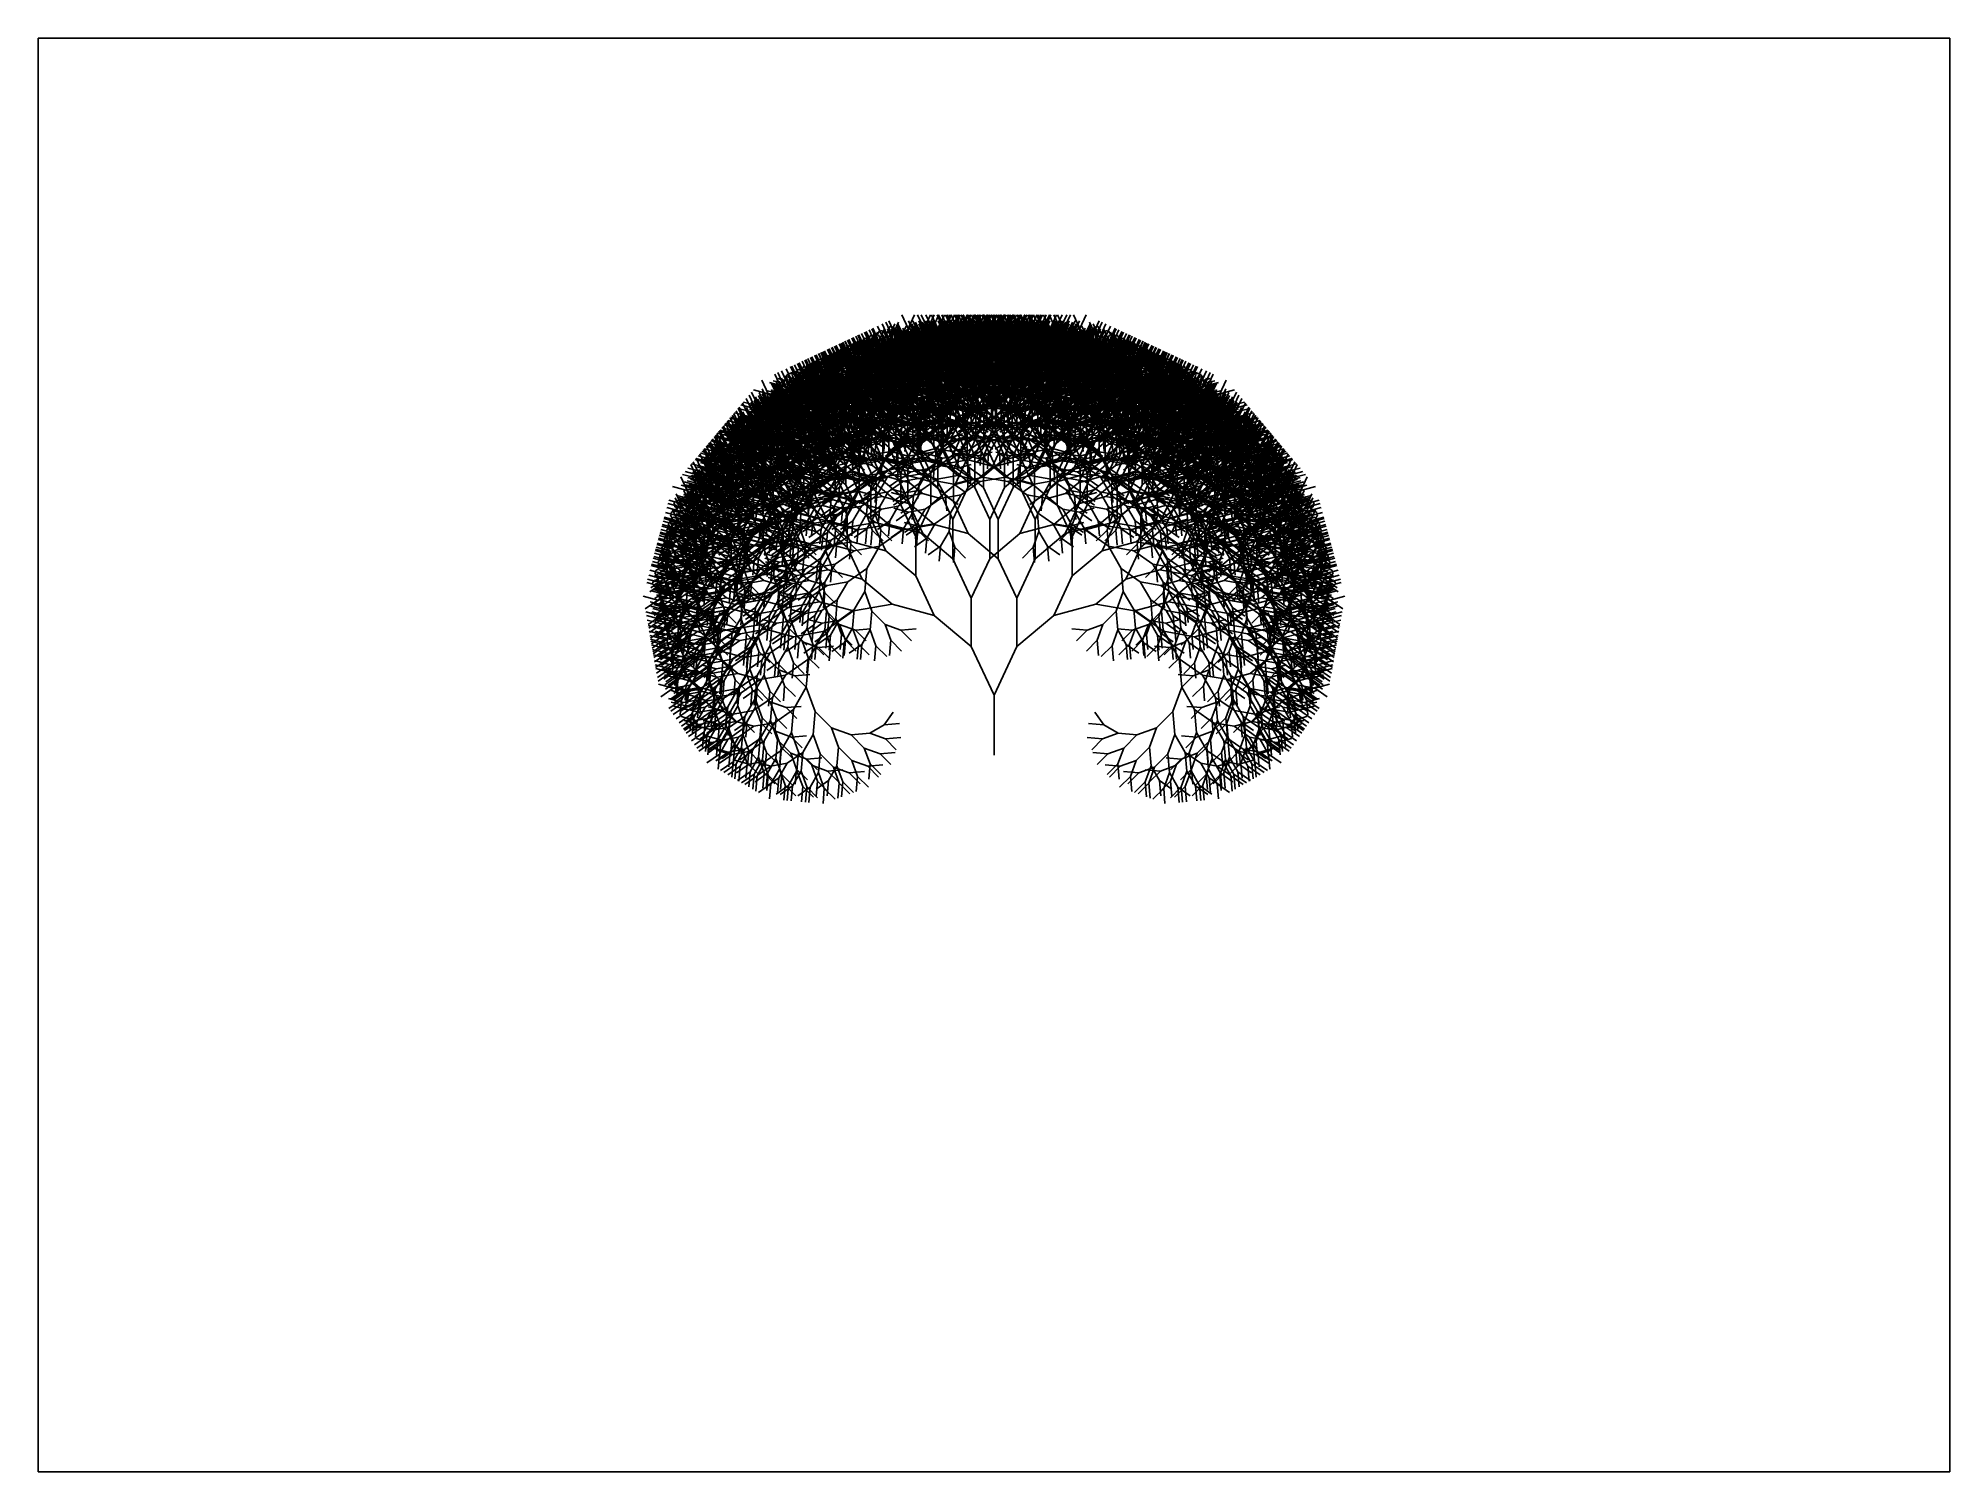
# Model space of a CAD drawing. Extents: x 0 to 640, y 0 to 480.
import ezdxf

# ---------------------------------------------------------------- set-up
doc = ezdxf.new("R2010")
doc.units = 0
doc.layers.get('0').update_dxf_attribs({"linetype": 'CONTINUOUS'})

msp = doc.modelspace()

# ---------------------------------------------------------------- linework, layer by layer
at = {"color": 0}
for p, q in [((640, 480), (0, 480)), ((0, 480), (0, 0)), ((640, 0), (640, 480)), ((284.68, 379.72), (282.53, 384.33)), ((282.53, 384.33), (284.68, 379.72)), ((285.93, 380.3), (283.78, 384.91)), ((283.78, 384.91), (285.93, 380.3)), ((284.68, 379.72), (286.82, 384.33)), ((286.82, 384.33), (284.68, 379.72)), ((286.94, 380.78), (284.79, 385.38)), ((284.79, 385.38), (286.94, 380.78)), ((285.93, 380.3), (288.08, 384.91)), ((288.08, 384.91), (285.93, 380.3)), ((289.98, 379.72), (287.83, 384.33)), ((287.83, 384.33), (289.98, 379.72)), ((291.27, 382.79), (289.12, 387.4)), ((289.12, 387.4), (291.27, 382.79)), ((289.98, 379.72), (292.13, 384.33)), ((292.13, 384.33), (289.98, 379.72)), ((291.27, 382.79), (293.42, 387.4)), ((293.42, 387.4), (291.27, 382.79)), ((293.49, 380.78), (291.34, 385.38)), ((291.34, 385.38), (293.49, 380.78)), ((294.01, 380.3), (291.87, 384.91)), ((291.87, 384.91), (294.01, 380.3)), ((294.66, 379.72), (292.51, 384.33)), ((292.51, 384.33), (294.66, 379.72)), ((295.03, 380.78), (292.88, 385.38)), ((292.88, 385.38), (295.03, 380.78)), ((295.91, 380.3), (293.76, 384.91)), ((293.76, 384.91), (295.91, 380.3)), ((294.01, 380.3), (296.16, 384.91)), ((296.16, 384.91), (294.01, 380.3)), ((296.58, 382.79), (294.43, 387.4)), ((294.43, 387.4), (296.58, 382.79)), ((294.66, 379.72), (296.81, 384.33)), ((296.81, 384.33), (294.66, 379.72)), ((296.93, 380.78), (294.78, 385.38)), ((294.78, 385.38), (296.93, 380.78)), ((297, 379.72), (294.85, 384.33)), ((294.85, 384.33), (297, 379.72)), ((297.82, 382.79), (295.67, 387.4)), ((295.67, 387.4), (297.82, 382.79)), ((295.91, 380.3), (298.06, 384.91)), ((298.06, 384.91), (295.91, 380.3)), ((298.25, 380.3), (296.1, 384.91)), ((296.1, 384.91), (298.25, 380.3)), ((296.58, 382.79), (298.72, 387.4)), ((298.72, 387.4), (296.58, 382.79)), ((297, 379.72), (299.15, 384.33)), ((299.15, 384.33), (297, 379.72)), ((299.27, 380.78), (297.12, 385.38)), ((297.12, 385.38), (299.27, 380.78)), ((299.36, 382.79), (297.21, 387.4)), ((297.21, 387.4), (299.36, 382.79)), ((299.89, 379.72), (297.74, 384.33)), ((297.74, 384.33), (299.89, 379.72)), ((299.96, 379.72), (297.81, 384.33)), ((297.81, 384.33), (299.96, 379.72)), ((297.82, 382.79), (299.97, 387.4)), ((299.97, 387.4), (297.82, 382.79)), ((298.25, 380.3), (300.4, 384.91)), ((300.4, 384.91), (298.25, 380.3)), ((301.14, 380.3), (298.99, 384.91)), ((298.99, 384.91), (301.14, 380.3)), ((301.25, 382.79), (299.1, 387.4)), ((299.1, 387.4), (301.25, 382.79)), ((299.36, 382.79), (301.5, 387.4)), ((301.5, 387.4), (299.36, 382.79)), ((301.58, 380.78), (299.43, 385.38)), ((299.43, 385.38), (301.58, 380.78)), ((299.89, 379.72), (302.04, 384.33)), ((302.04, 384.33), (299.89, 379.72)), ((299.96, 379.72), (302.11, 384.33)), ((302.11, 384.33), (299.96, 379.72)), ((302.16, 380.78), (300.01, 385.38)), ((300.01, 385.38), (302.16, 380.78)), ((302.3, 379.72), (300.16, 384.33)), ((300.16, 384.33), (302.3, 379.72)), ((300.9, 380.78), (303.05, 385.38)), ((303.05, 385.38), (300.9, 380.78)), ((303.12, 382.79), (300.98, 387.4)), ((300.98, 387.4), (303.12, 382.79)), ((301.14, 380.3), (303.29, 384.91)), ((303.29, 384.91), (301.14, 380.3)), ((301.25, 382.79), (303.4, 387.4)), ((303.4, 387.4), (301.25, 382.79)), ((303.47, 380.78), (301.33, 385.38)), ((301.33, 385.38), (303.47, 380.78)), ((303.59, 382.79), (301.45, 387.4)), ((301.45, 387.4), (303.59, 382.79)), ((304, 380.3), (301.85, 384.91)), ((301.85, 384.91), (304, 380.3)), ((302.3, 379.72), (304.45, 384.33)), ((304.45, 384.33), (302.3, 379.72)), ((304.66, 382.79), (302.51, 387.4)), ((302.51, 387.4), (304.66, 382.79)), ((305.01, 380.78), (302.86, 385.38)), ((302.86, 385.38), (305.01, 380.78)), ((305.19, 379.72), (303.05, 384.33)), ((303.05, 384.33), (305.19, 379.72)), ((303.12, 382.79), (305.27, 387.4)), ((305.27, 387.4), (303.12, 382.79)), ((303.59, 382.79), (305.74, 387.4)), ((305.74, 387.4), (303.59, 382.79)), ((305.82, 380.78), (303.67, 385.38)), ((303.67, 385.38), (305.82, 380.78)), ((305.9, 382.79), (303.76, 387.4)), ((303.76, 387.4), (305.9, 382.79)), ((304, 380.3), (306.14, 384.91)), ((306.14, 384.91), (304, 380.3)), ((306.34, 380.3), (304.19, 384.91)), ((304.19, 384.91), (306.34, 380.3)), ((306.48, 382.79), (304.34, 387.4)), ((304.34, 387.4), (306.48, 382.79)), ((306.56, 382.79), (304.41, 387.4)), ((304.41, 387.4), (306.56, 382.79)), ((304.66, 382.79), (306.81, 387.4)), ((306.81, 387.4), (304.66, 382.79)), ((306.98, 379.72), (304.83, 384.33)), ((304.83, 384.33), (306.98, 379.72)), ((305.19, 379.72), (307.34, 384.33)), ((307.34, 384.33), (305.19, 379.72)), ((307.35, 380.78), (305.2, 385.38)), ((305.2, 385.38), (307.35, 380.78)), ((307.8, 382.79), (305.65, 387.4)), ((305.65, 387.4), (307.8, 382.79)), ((305.9, 382.79), (308.05, 387.4)), ((308.05, 387.4), (305.9, 382.79)), ((308.23, 380.3), (306.09, 384.91)), ((306.09, 384.91), (308.23, 380.3)), ((308.47, 380.3), (306.32, 384.91)), ((306.32, 384.91), (308.47, 380.3)), ((306.34, 380.3), (308.49, 384.91)), ((308.49, 384.91), (306.34, 380.3)), ((306.48, 382.79), (308.63, 387.4)), ((308.63, 387.4), (306.48, 382.79)), ((306.56, 382.79), (308.71, 387.4)), ((308.71, 387.4), (306.56, 382.79)), ((308.71, 380.78), (306.56, 385.38)), ((306.56, 385.38), (308.71, 380.78)), ((308.9, 382.79), (306.75, 387.4)), ((306.75, 387.4), (308.9, 382.79)), ((306.98, 379.72), (309.13, 384.33)), ((309.13, 384.33), (306.98, 379.72)), ((309.23, 380.3), (307.08, 384.91)), ((307.08, 384.91), (309.23, 380.3)), ((309.25, 380.78), (307.1, 385.38)), ((307.1, 385.38), (309.25, 380.78)), ((309.34, 382.79), (307.19, 387.4)), ((307.19, 387.4), (309.34, 382.79)), ((307.45, 380.78), (309.6, 385.38)), ((309.6, 385.38), (307.45, 380.78)), ((309.87, 379.72), (307.72, 384.33)), ((307.72, 384.33), (309.87, 379.72)), ((307.8, 382.79), (309.95, 387.4)), ((309.95, 387.4), (307.8, 382.79)), ((310.14, 382.79), (307.99, 387.4)), ((307.99, 387.4), (310.14, 382.79)), ((310.24, 380.78), (308.09, 385.38)), ((308.09, 385.38), (310.24, 380.78)), ((308.23, 380.3), (310.38, 384.91)), ((310.38, 384.91), (308.23, 380.3)), ((308.47, 380.3), (310.61, 384.91)), ((310.61, 384.91), (308.47, 380.3)), ((308.9, 382.79), (311.05, 387.4)), ((311.05, 387.4), (308.9, 382.79)), ((311.12, 380.3), (308.98, 384.91)), ((308.98, 384.91), (311.12, 380.3)), ((308.99, 380.78), (311.14, 385.38)), ((311.14, 385.38), (308.99, 380.78)), ((311.21, 382.79), (309.06, 387.4)), ((309.06, 387.4), (311.21, 382.79)), ((309.23, 380.3), (311.38, 384.91)), ((311.38, 384.91), (309.23, 380.3)), ((309.34, 382.79), (311.49, 387.4)), ((311.49, 387.4), (309.34, 382.79)), ((311.56, 380.78), (309.41, 385.38)), ((309.41, 385.38), (311.56, 380.78)), ((311.68, 382.79), (309.53, 387.4)), ((309.53, 387.4), (311.68, 382.79)), ((311.79, 382.79), (309.64, 387.4)), ((309.64, 387.4), (311.79, 382.79)), ((309.87, 379.72), (312.02, 384.33)), ((312.02, 384.33), (309.87, 379.72)), ((312.14, 380.78), (309.99, 385.38)), ((309.99, 385.38), (312.14, 380.78)), ((312.21, 379.72), (310.06, 384.33)), ((310.06, 384.33), (312.21, 379.72)), ((310.14, 382.79), (312.29, 387.4)), ((312.29, 387.4), (310.14, 382.79)), ((312.29, 379.72), (310.14, 384.33)), ((310.14, 384.33), (312.29, 379.72)), ((312.5, 379.72), (310.35, 384.33)), ((310.35, 384.33), (312.5, 379.72)), ((310.88, 380.78), (313.03, 385.38)), ((313.03, 385.38), (310.88, 380.78)), ((313.03, 382.79), (310.89, 387.4)), ((310.89, 387.4), (313.03, 382.79)), ((313.11, 382.79), (310.96, 387.4)), ((310.96, 387.4), (313.11, 382.79)), ((311.12, 380.3), (313.27, 384.91)), ((313.27, 384.91), (311.12, 380.3)), ((311.21, 382.79), (313.36, 387.4)), ((313.36, 387.4), (311.21, 382.79)), ((313.47, 380.3), (311.32, 384.91)), ((311.32, 384.91), (313.47, 380.3)), ((313.58, 382.79), (311.43, 387.4)), ((311.43, 387.4), (313.58, 382.79)), ((311.68, 382.79), (313.83, 387.4)), ((313.83, 387.4), (311.68, 382.79)), ((313.9, 380.78), (311.75, 385.38)), ((311.75, 385.38), (313.9, 380.78)), ((311.79, 382.79), (313.94, 387.4)), ((313.94, 387.4), (311.79, 382.79)), ((312.21, 379.72), (314.36, 384.33)), ((314.36, 384.33), (312.21, 379.72)), ((312.29, 379.72), (314.43, 384.33)), ((314.43, 384.33), (312.29, 379.72)), ((314.48, 380.78), (312.33, 385.38)), ((312.33, 385.38), (314.48, 380.78)), ((314.57, 382.79), (312.42, 387.4)), ((312.42, 387.4), (314.57, 382.79)), ((314.64, 382.79), (312.49, 387.4)), ((312.49, 387.4), (314.64, 382.79)), ((312.5, 379.72), (314.65, 384.33)), ((314.65, 384.33), (312.5, 379.72)), ((313.03, 382.79), (315.18, 387.4)), ((315.18, 387.4), (313.03, 382.79)), ((315.18, 379.72), (313.03, 384.33)), ((313.03, 384.33), (315.18, 379.72)), ((313.11, 382.79), (315.25, 387.4)), ((315.25, 387.4), (313.11, 382.79)), ((313.23, 380.78), (315.37, 385.38)), ((315.37, 385.38), (313.23, 380.78)), ((315.45, 382.79), (313.3, 387.4)), ((313.3, 387.4), (315.45, 382.79)), ((313.47, 380.3), (315.61, 384.91)), ((315.61, 384.91), (313.47, 380.3)), ((313.58, 382.79), (315.72, 387.4)), ((315.72, 387.4), (313.58, 382.79)), ((315.8, 380.78), (313.65, 385.38)), ((313.65, 385.38), (315.8, 380.78)), ((315.89, 382.79), (313.74, 387.4)), ((313.74, 387.4), (315.89, 382.79)), ((316.32, 380.3), (314.17, 384.91)), ((314.17, 384.91), (316.32, 380.3)), ((316.47, 382.79), (314.32, 387.4)), ((314.32, 387.4), (316.47, 382.79)), ((316.55, 380.3), (314.4, 384.91)), ((314.4, 384.91), (316.55, 380.3)), ((314.57, 382.79), (316.72, 387.4)), ((316.72, 387.4), (314.57, 382.79)), ((314.64, 382.79), (316.79, 387.4)), ((316.79, 387.4), (314.64, 382.79)), ((316.79, 380.78), (314.64, 385.38)), ((314.64, 385.38), (316.79, 380.78)), ((316.98, 382.79), (314.84, 387.4)), ((314.84, 387.4), (316.98, 382.79)), ((315.18, 379.72), (317.32, 384.33)), ((317.32, 384.33), (315.18, 379.72)), ((317.33, 380.78), (315.19, 385.38)), ((315.19, 385.38), (317.33, 380.78)), ((317.52, 379.72), (315.37, 384.33)), ((315.37, 384.33), (317.52, 379.72)), ((315.45, 382.79), (317.6, 387.4)), ((317.6, 387.4), (315.45, 382.79)), ((315.54, 380.78), (317.69, 385.38)), ((317.69, 385.38), (315.54, 380.78)), ((317.81, 379.72), (315.66, 384.33)), ((315.66, 384.33), (317.81, 379.72)), ((315.89, 382.79), (318.04, 387.4)), ((318.04, 387.4), (315.89, 382.79)), ((318.23, 382.79), (316.08, 387.4)), ((316.08, 387.4), (318.23, 382.79)), ((316.12, 380.78), (318.26, 385.38)), ((318.26, 385.38), (316.12, 380.78)), ((318.34, 382.79), (316.19, 387.4)), ((316.19, 387.4), (318.34, 382.79)), ((318.45, 380.3), (316.3, 384.91)), ((316.3, 384.91), (318.45, 380.3)), ((316.32, 380.3), (318.47, 384.91)), ((318.47, 384.91), (316.32, 380.3)), ((316.47, 382.79), (318.62, 387.4)), ((318.62, 387.4), (316.47, 382.79)), ((318.69, 380.78), (316.54, 385.38)), ((316.54, 385.38), (318.69, 380.78)), ((316.55, 380.3), (318.7, 384.91)), ((318.7, 384.91), (316.55, 380.3)), ((318.81, 382.79), (316.66, 387.4)), ((316.66, 387.4), (318.81, 382.79)), ((318.88, 382.79), (316.73, 387.4)), ((316.73, 387.4), (318.88, 382.79)), ((316.98, 382.79), (319.13, 387.4)), ((319.13, 387.4), (316.98, 382.79)), ((319.21, 380.3), (317.06, 384.91)), ((317.06, 384.91), (319.21, 380.3)), ((317.43, 380.78), (319.58, 385.38)), ((319.58, 385.38), (317.43, 380.78)), ((317.52, 379.72), (319.67, 384.33)), ((319.67, 384.33), (317.52, 379.72)), ((319.87, 382.79), (317.73, 387.4)), ((317.73, 387.4), (319.87, 382.79)), ((317.81, 379.72), (319.95, 384.33)), ((319.95, 384.33), (317.81, 379.72)), ((320.13, 382.79), (317.98, 387.4)), ((317.98, 387.4), (320.13, 382.79)), ((320.22, 380.78), (318.08, 385.38)), ((318.08, 385.38), (320.22, 380.78)), ((318.23, 382.79), (320.38, 387.4)), ((320.38, 387.4), (318.23, 382.79)), ((318.34, 382.79), (320.49, 387.4)), ((320.49, 387.4), (318.34, 382.79)), ((318.45, 380.3), (320.6, 384.91)), ((320.6, 384.91), (318.45, 380.3)), ((320.79, 380.3), (318.64, 384.91)), ((318.64, 384.91), (320.79, 380.3)), ((318.81, 382.79), (320.96, 387.4)), ((320.96, 387.4), (318.81, 382.79)), ((318.88, 382.79), (321.03, 387.4)), ((321.03, 387.4), (318.88, 382.79)), ((321.03, 380.78), (318.88, 385.38)), ((318.88, 385.38), (321.03, 380.78)), ((321.12, 382.79), (318.97, 387.4)), ((318.97, 387.4), (321.12, 382.79)), ((318.97, 380.78), (321.12, 385.38)), ((321.12, 385.38), (318.97, 380.78)), ((321.19, 382.79), (319.04, 387.4)), ((319.04, 387.4), (321.19, 382.79)), ((319.21, 380.3), (321.36, 384.91)), ((321.36, 384.91), (319.21, 380.3)), ((321.55, 380.3), (319.4, 384.91)), ((319.4, 384.91), (321.55, 380.3)), ((321.66, 382.79), (319.51, 387.4)), ((319.51, 387.4), (321.66, 382.79)), ((321.77, 382.79), (319.62, 387.4)), ((319.62, 387.4), (321.77, 382.79)), ((319.78, 380.78), (321.92, 385.38)), ((321.92, 385.38), (319.78, 380.78)), ((319.87, 382.79), (322.02, 387.4)), ((322.02, 387.4), (319.87, 382.79)), ((322.19, 379.72), (320.05, 384.33)), ((320.05, 384.33), (322.19, 379.72)), ((320.13, 382.79), (322.27, 387.4)), ((322.27, 387.4), (320.13, 382.79)), ((322.48, 379.72), (320.33, 384.33)), ((320.33, 384.33), (322.48, 379.72)), ((322.57, 380.78), (320.42, 385.38)), ((320.42, 385.38), (322.57, 380.78)), ((320.79, 380.3), (322.94, 384.91)), ((322.94, 384.91), (320.79, 380.3)), ((323.02, 382.79), (320.87, 387.4)), ((320.87, 387.4), (323.02, 382.79)), ((321.12, 382.79), (323.27, 387.4)), ((323.27, 387.4), (321.12, 382.79)), ((321.19, 382.79), (323.34, 387.4)), ((323.34, 387.4), (321.19, 382.79)), ((323.45, 380.3), (321.3, 384.91)), ((321.3, 384.91), (323.45, 380.3)), ((321.31, 380.78), (323.46, 385.38)), ((323.46, 385.38), (321.31, 380.78)), ((323.53, 382.79), (321.38, 387.4)), ((321.38, 387.4), (323.53, 382.79)), ((323.68, 380.3), (321.53, 384.91)), ((321.53, 384.91), (323.68, 380.3)), ((321.55, 380.3), (323.7, 384.91)), ((323.7, 384.91), (321.55, 380.3)), ((321.66, 382.79), (323.81, 387.4)), ((323.81, 387.4), (321.66, 382.79)), ((323.88, 380.78), (321.74, 385.38)), ((321.74, 385.38), (323.88, 380.78)), ((321.77, 382.79), (323.92, 387.4)), ((323.92, 387.4), (321.77, 382.79)), ((324.11, 382.79), (321.96, 387.4)), ((321.96, 387.4), (324.11, 382.79)), ((322.19, 379.72), (324.34, 384.33)), ((324.34, 384.33), (322.19, 379.72)), ((324.46, 380.78), (322.31, 385.38)), ((322.31, 385.38), (324.46, 380.78)), ((324.55, 382.79), (322.4, 387.4)), ((322.4, 387.4), (324.55, 382.79)), ((322.48, 379.72), (324.63, 384.33)), ((324.63, 384.33), (322.48, 379.72)), ((322.67, 380.78), (324.81, 385.38)), ((324.81, 385.38), (322.67, 380.78)), ((324.82, 379.72), (322.68, 384.33)), ((322.68, 384.33), (324.82, 379.72)), ((323.02, 382.79), (325.16, 387.4)), ((325.16, 387.4), (323.02, 382.79)), ((325.36, 382.79), (323.21, 387.4)), ((323.21, 387.4), (325.36, 382.79)), ((323.21, 380.78), (325.36, 385.38)), ((325.36, 385.38), (323.21, 380.78)), ((325.43, 382.79), (323.28, 387.4)), ((323.28, 387.4), (325.43, 382.79)), ((323.45, 380.3), (325.6, 384.91)), ((325.6, 384.91), (323.45, 380.3)), ((323.53, 382.79), (325.68, 387.4)), ((325.68, 387.4), (323.53, 382.79)), ((323.68, 380.3), (325.83, 384.91)), ((325.83, 384.91), (323.68, 380.3)), ((324.11, 382.79), (326.26, 387.4)), ((326.26, 387.4), (324.11, 382.79)), ((324.2, 380.78), (326.35, 385.38)), ((326.35, 385.38), (324.2, 380.78)), ((326.42, 382.79), (324.28, 387.4)), ((324.28, 387.4), (326.42, 382.79)), ((326.53, 380.3), (324.39, 384.91)), ((324.39, 384.91), (326.53, 380.3)), ((324.55, 382.79), (326.7, 387.4)), ((326.7, 387.4), (324.55, 382.79)), ((326.77, 380.78), (324.63, 385.38)), ((324.63, 385.38), (326.77, 380.78)), ((326.89, 382.79), (324.75, 387.4)), ((324.75, 387.4), (326.89, 382.79)), ((326.97, 382.79), (324.82, 387.4)), ((324.82, 387.4), (326.97, 382.79)), ((324.82, 379.72), (326.97, 384.33)), ((326.97, 384.33), (324.82, 379.72)), ((327.5, 379.72), (325.35, 384.33)), ((325.35, 384.33), (327.5, 379.72)), ((325.36, 382.79), (327.51, 387.4)), ((327.51, 387.4), (325.36, 382.79)), ((325.43, 382.79), (327.58, 387.4)), ((327.58, 387.4), (325.43, 382.79)), ((325.52, 380.78), (327.67, 385.38)), ((327.67, 385.38), (325.52, 380.78)), ((327.71, 379.72), (325.57, 384.33)), ((325.57, 384.33), (327.71, 379.72)), ((327.79, 379.72), (325.64, 384.33)), ((325.64, 384.33), (327.79, 379.72)), ((328.21, 382.79), (326.06, 387.4)), ((326.06, 387.4), (328.21, 382.79)), ((326.1, 380.78), (328.25, 385.38)), ((328.25, 385.38), (326.1, 380.78)), ((328.32, 382.79), (326.17, 387.4)), ((326.17, 387.4), (328.32, 382.79)), ((326.42, 382.79), (328.57, 387.4)), ((328.57, 387.4), (326.42, 382.79)), ((326.53, 380.3), (328.68, 384.91)), ((328.68, 384.91), (326.53, 380.3)), ((328.79, 382.79), (326.64, 387.4)), ((326.64, 387.4), (328.79, 382.79)), ((328.88, 380.3), (326.73, 384.91)), ((326.73, 384.91), (328.88, 380.3)), ((326.89, 382.79), (329.04, 387.4)), ((329.04, 387.4), (326.89, 382.79)), ((326.97, 382.79), (329.11, 387.4)), ((329.11, 387.4), (326.97, 382.79)), ((329.12, 380.78), (326.97, 385.38)), ((326.97, 385.38), (329.12, 380.78)), ((327.5, 379.72), (329.65, 384.33)), ((329.65, 384.33), (327.5, 379.72)), ((329.86, 382.79), (327.71, 387.4)), ((327.71, 387.4), (329.86, 382.79)), ((327.71, 379.72), (329.86, 384.33)), ((329.86, 384.33), (327.71, 379.72)), ((327.79, 379.72), (329.94, 384.33)), ((329.94, 384.33), (327.79, 379.72)), ((327.86, 380.78), (330.01, 385.38)), ((330.01, 385.38), (327.86, 380.78)), ((330.13, 379.72), (327.98, 384.33)), ((327.98, 384.33), (330.13, 379.72)), ((328.21, 382.79), (330.36, 387.4)), ((330.36, 387.4), (328.21, 382.79)), ((328.32, 382.79), (330.47, 387.4)), ((330.47, 387.4), (328.32, 382.79)), ((328.44, 380.78), (330.59, 385.38)), ((330.59, 385.38), (328.44, 380.78)), ((330.66, 382.79), (328.51, 387.4)), ((328.51, 387.4), (330.66, 382.79)), ((330.77, 380.3), (328.62, 384.91)), ((328.62, 384.91), (330.77, 380.3)), ((328.79, 382.79), (330.94, 387.4)), ((330.94, 387.4), (328.79, 382.79)), ((331.01, 380.78), (328.86, 385.38)), ((328.86, 385.38), (331.01, 380.78)), ((328.88, 380.3), (331.02, 384.91)), ((331.02, 384.91), (328.88, 380.3)), ((331.1, 382.79), (328.95, 387.4)), ((328.95, 387.4), (331.1, 382.79)), ((331.53, 380.3), (329.39, 384.91)), ((329.39, 384.91), (331.53, 380.3)), ((331.77, 380.3), (329.62, 384.91)), ((329.62, 384.91), (331.77, 380.3)), ((329.76, 380.78), (331.91, 385.38)), ((331.91, 385.38), (329.76, 380.78)), ((329.86, 382.79), (332.01, 387.4)), ((332.01, 387.4), (329.86, 382.79)), ((332.2, 382.79), (330.05, 387.4)), ((330.05, 387.4), (332.2, 382.79)), ((330.13, 379.72), (332.28, 384.33)), ((332.28, 384.33), (330.13, 379.72)), ((332.55, 380.78), (330.4, 385.38)), ((330.4, 385.38), (332.55, 380.78)), ((330.66, 382.79), (332.81, 387.4)), ((332.81, 387.4), (330.66, 382.79)), ((330.75, 380.78), (332.9, 385.38)), ((332.9, 385.38), (330.75, 380.78)), ((330.77, 380.3), (332.92, 384.91)), ((332.92, 384.91), (330.77, 380.3)), ((333.02, 379.72), (330.87, 384.33)), ((330.87, 384.33), (333.02, 379.72)), ((331.1, 382.79), (333.25, 387.4)), ((333.25, 387.4), (331.1, 382.79)), ((333.44, 382.79), (331.29, 387.4)), ((331.29, 387.4), (333.44, 382.79)), ((331.29, 380.78), (333.44, 385.38)), ((333.44, 385.38), (331.29, 380.78)), ((333.52, 382.79), (331.37, 387.4)), ((331.37, 387.4), (333.52, 382.79)), ((333.66, 380.3), (331.51, 384.91)), ((331.51, 384.91), (333.66, 380.3)), ((331.53, 380.3), (333.68, 384.91)), ((333.68, 384.91), (331.53, 380.3)), ((331.77, 380.3), (333.91, 384.91)), ((333.91, 384.91), (331.77, 380.3)), ((334.1, 382.79), (331.95, 387.4)), ((331.95, 387.4), (334.1, 382.79)), ((332.2, 382.79), (334.35, 387.4)), ((334.35, 387.4), (332.2, 382.79)), ((332.65, 380.78), (334.8, 385.38)), ((334.8, 385.38), (332.65, 380.78)), ((334.81, 379.72), (332.66, 384.33)), ((332.66, 384.33), (334.81, 379.72)), ((333.02, 379.72), (335.17, 384.33)), ((335.17, 384.33), (333.02, 379.72)), ((335.34, 382.79), (333.19, 387.4)), ((333.19, 387.4), (335.34, 382.79)), ((333.44, 382.79), (335.59, 387.4)), ((335.59, 387.4), (333.44, 382.79)), ((333.52, 382.79), (335.66, 387.4)), ((335.66, 387.4), (333.52, 382.79)), ((333.66, 380.3), (335.81, 384.91)), ((335.81, 384.91), (333.66, 380.3)), ((336, 380.3), (333.86, 384.91)), ((333.86, 384.91), (336, 380.3)), ((334.1, 382.79), (336.24, 387.4)), ((336.24, 387.4), (334.1, 382.79)), ((334.18, 380.78), (336.33, 385.38)), ((336.33, 385.38), (334.18, 380.78)), ((336.41, 382.79), (334.26, 387.4)), ((334.26, 387.4), (336.41, 382.79)), ((336.88, 382.79), (334.73, 387.4)), ((334.73, 387.4), (336.88, 382.79)), ((334.81, 379.72), (336.95, 384.33)), ((336.95, 384.33), (334.81, 379.72)), ((334.99, 380.78), (337.14, 385.38)), ((337.14, 385.38), (334.99, 380.78)), ((335.34, 382.79), (337.49, 387.4)), ((337.49, 387.4), (335.34, 382.79)), ((337.7, 379.72), (335.55, 384.33)), ((335.55, 384.33), (337.7, 379.72)), ((336, 380.3), (338.15, 384.91)), ((338.15, 384.91), (336, 380.3)), ((336.41, 382.79), (338.55, 387.4)), ((338.55, 387.4), (336.41, 382.79)), ((336.53, 380.78), (338.67, 385.38)), ((338.67, 385.38), (336.53, 380.78)), ((338.75, 382.79), (336.6, 387.4)), ((336.6, 387.4), (338.75, 382.79)), ((338.86, 380.3), (336.71, 384.91)), ((336.71, 384.91), (338.86, 380.3)), ((336.88, 382.79), (339.02, 387.4)), ((339.02, 387.4), (336.88, 382.79)), ((339.1, 380.78), (336.95, 385.38)), ((336.95, 385.38), (339.1, 380.78)), ((337.7, 379.72), (339.84, 384.33)), ((339.84, 384.33), (337.7, 379.72)), ((337.84, 380.78), (339.99, 385.38)), ((339.99, 385.38), (337.84, 380.78)), ((340.04, 379.72), (337.89, 384.33)), ((337.89, 384.33), (340.04, 379.72)), ((340.11, 379.72), (337.96, 384.33)), ((337.96, 384.33), (340.11, 379.72)), ((338.42, 380.78), (340.57, 385.38)), ((340.57, 385.38), (338.42, 380.78)), ((340.64, 382.79), (338.5, 387.4)), ((338.5, 387.4), (340.64, 382.79)), ((338.75, 382.79), (340.9, 387.4)), ((340.9, 387.4), (338.75, 382.79)), ((338.86, 380.3), (341.01, 384.91)), ((341.01, 384.91), (338.86, 380.3)), ((341.75, 380.3), (339.6, 384.91)), ((339.6, 384.91), (341.75, 380.3)), ((342.18, 382.79), (340.03, 387.4)), ((340.03, 387.4), (342.18, 382.79)), ((340.04, 379.72), (342.19, 384.33)), ((342.19, 384.33), (340.04, 379.72)), ((340.11, 379.72), (342.26, 384.33)), ((342.26, 384.33), (340.11, 379.72)), ((340.64, 382.79), (342.79, 387.4)), ((342.79, 387.4), (340.64, 382.79)), ((340.73, 380.78), (342.88, 385.38)), ((342.88, 385.38), (340.73, 380.78)), ((343, 379.72), (340.85, 384.33)), ((340.85, 384.33), (343, 379.72)), ((343.42, 382.79), (341.28, 387.4)), ((341.28, 387.4), (343.42, 382.79)), ((341.75, 380.3), (343.9, 384.91)), ((343.9, 384.91), (341.75, 380.3)), ((344.09, 380.3), (341.94, 384.91)), ((341.94, 384.91), (344.09, 380.3)), ((342.18, 382.79), (344.33, 387.4)), ((344.33, 387.4), (342.18, 382.79)), ((343, 379.72), (345.15, 384.33)), ((345.15, 384.33), (343, 379.72)), ((343.07, 380.78), (345.22, 385.38)), ((345.22, 385.38), (343.07, 380.78)), ((345.34, 379.72), (343.19, 384.33)), ((343.19, 384.33), (345.34, 379.72)), ((343.42, 382.79), (345.57, 387.4)), ((345.57, 387.4), (343.42, 382.79)), ((345.99, 380.3), (343.84, 384.91)), ((343.84, 384.91), (345.99, 380.3)), ((344.09, 380.3), (346.24, 384.91)), ((346.24, 384.91), (344.09, 380.3)), ((344.97, 380.78), (347.12, 385.38)), ((347.12, 385.38), (344.97, 380.78)), ((345.34, 379.72), (347.49, 384.33)), ((347.49, 384.33), (345.34, 379.72)), ((345.99, 380.3), (348.13, 384.91)), ((348.13, 384.91), (345.99, 380.3)), ((346.51, 380.78), (348.66, 385.38)), ((348.66, 385.38), (346.51, 380.78)), ((348.73, 382.79), (346.58, 387.4)), ((346.58, 387.4), (348.73, 382.79)), ((350.02, 379.72), (347.87, 384.33)), ((347.87, 384.33), (350.02, 379.72)), ((348.73, 382.79), (350.88, 387.4)), ((350.88, 387.4), (348.73, 382.79)), ((350.02, 379.72), (352.17, 384.33)), ((352.17, 384.33), (350.02, 379.72)), ((354.07, 380.3), (351.92, 384.91)), ((351.92, 384.91), (354.07, 380.3)), ((353.06, 380.78), (355.21, 385.38)), ((355.21, 385.38), (353.06, 380.78)), ((355.32, 379.72), (353.18, 384.33)), ((353.18, 384.33), (355.32, 379.72)), ((354.07, 380.3), (356.22, 384.91)), ((356.22, 384.91), (354.07, 380.3)), ((355.32, 379.72), (357.47, 384.33)), ((357.47, 384.33), (355.32, 379.72)), ((270.3, 373.01), (268.15, 377.62)), ((268.15, 377.62), (270.3, 373.01)), ((270.72, 373.21), (268.57, 377.82)), ((268.57, 377.82), (270.72, 373.21)), ((271.19, 373.43), (269.04, 378.04)), ((269.04, 378.04), (271.19, 373.43)), ((271.55, 373.6), (269.4, 378.2)), ((269.4, 378.2), (271.55, 373.6)), ((272.21, 373.9), (270.06, 378.51)), ((270.06, 378.51), (272.21, 373.9)), ((272.27, 373.93), (270.12, 378.54)), ((270.12, 378.54), (272.27, 373.93)), ((270.72, 373.21), (272.87, 377.82)), ((272.87, 377.82), (270.72, 373.21)), ((273.08, 374.31), (270.93, 378.92)), ((270.93, 378.92), (273.08, 374.31)), ((271.19, 373.43), (273.34, 378.04)), ((273.34, 378.04), (271.19, 373.43)), ((273.46, 374.49), (271.31, 379.1)), ((271.31, 379.1), (273.46, 374.49)), ((273.52, 374.52), (271.37, 379.12)), ((271.37, 379.12), (273.52, 374.52)), ((272.27, 373.93), (274.41, 378.54)), ((274.41, 378.54), (272.27, 373.93)), ((274.53, 374.99), (272.38, 379.6)), ((272.38, 379.6), (274.53, 374.99)), ((274.62, 375.03), (272.47, 379.64)), ((272.47, 379.64), (274.62, 375.03)), ((275.01, 375.21), (272.86, 379.82)), ((272.86, 379.82), (275.01, 375.21)), ((273.08, 374.31), (275.22, 378.92)), ((275.22, 378.92), (273.08, 374.31)), ((273.52, 374.52), (275.67, 379.12)), ((275.67, 379.12), (273.52, 374.52)), ((275.88, 375.62), (273.73, 380.22)), ((273.73, 380.22), (275.88, 375.62)), ((276.02, 373.21), (273.87, 377.82)), ((273.87, 377.82), (276.02, 373.21)), ((278.8, 376.98), (273.89, 378.29)), ((273.89, 378.29), (278.8, 376.98)), ((276.53, 375.92), (274.38, 380.53)), ((274.38, 380.53), (276.53, 375.92)), ((274.62, 375.03), (276.77, 379.64)), ((276.77, 379.64), (274.62, 375.03)), ((276.89, 376.09), (274.74, 380.7)), ((274.74, 380.7), (276.89, 376.09)), ((277.27, 373.21), (275.12, 377.82)), ((275.12, 377.82), (277.27, 373.21)), ((277.57, 373.93), (275.42, 378.54)), ((275.42, 378.54), (277.57, 373.93)), ((280.35, 377.7), (275.44, 379.02)), ((275.44, 379.02), (280.35, 377.7)), ((277.79, 376.51), (275.64, 381.11)), ((275.64, 381.11), (277.79, 376.51)), ((275.88, 375.62), (278.02, 380.22)), ((278.02, 380.22), (275.88, 375.62)), ((276.02, 373.21), (278.17, 377.82)), ((278.17, 377.82), (276.02, 373.21)), ((278.19, 374.22), (276.04, 378.83)), ((276.04, 378.83), (278.19, 374.22)), ((278.38, 374.31), (276.23, 378.92)), ((276.23, 378.92), (278.38, 374.31)), ((276.53, 375.92), (278.68, 380.53)), ((278.68, 380.53), (276.53, 375.92)), ((278.8, 376.98), (276.65, 381.59)), ((276.65, 381.59), (278.8, 376.98)), ((281.6, 378.28), (276.69, 379.6)), ((276.69, 379.6), (281.6, 378.28)), ((278.86, 377.01), (276.71, 381.61)), ((276.71, 381.61), (278.86, 377.01)), ((279.33, 377.23), (277.18, 381.83)), ((277.18, 381.83), (279.33, 377.23)), ((277.27, 373.21), (279.42, 377.82)), ((279.42, 377.82), (277.27, 373.21)), ((279.63, 374.31), (277.48, 378.92)), ((277.48, 378.92), (279.63, 374.31)), ((279.63, 373.6), (277.49, 378.2)), ((277.49, 378.2), (279.63, 373.6)), ((277.57, 373.93), (279.72, 378.54)), ((279.72, 378.54), (277.57, 373.93)), ((279.93, 375.03), (277.78, 379.64)), ((277.78, 379.64), (279.93, 375.03)), ((277.79, 376.51), (279.93, 381.11)), ((279.93, 381.11), (277.79, 376.51)), ((280.35, 377.7), (278.2, 382.31)), ((278.2, 382.31), (280.35, 377.7)), ((278.38, 374.31), (280.53, 378.92)), ((280.53, 378.92), (278.38, 374.31)), ((278.86, 377.01), (281.01, 381.61)), ((281.01, 381.61), (278.86, 377.01)), ((281.08, 374.99), (278.93, 379.6)), ((278.93, 379.6), (281.08, 374.99)), ((281.22, 378.11), (279.07, 382.71)), ((279.07, 382.71), (281.22, 378.11)), ((279.33, 377.23), (281.48, 381.83)), ((281.48, 381.83), (279.33, 377.23)), ((281.6, 378.28), (279.45, 382.89)), ((279.45, 382.89), (281.6, 378.28)), ((281.6, 374.52), (279.46, 379.12)), ((279.46, 379.12), (281.6, 374.52)), ((279.63, 374.31), (281.77, 378.92)), ((281.77, 378.92), (279.63, 374.31)), ((281.84, 375.92), (279.69, 380.53)), ((279.69, 380.53), (281.84, 375.92)), ((279.93, 375.03), (282.08, 379.64)), ((282.08, 379.64), (279.93, 375.03)), ((282.25, 373.93), (280.1, 378.54)), ((280.1, 378.54), (282.25, 373.93)), ((284.68, 374.07), (280.35, 377.7)), ((280.35, 377.7), (284.68, 374.07)), ((282.57, 373.21), (280.42, 377.82)), ((280.42, 377.82), (282.57, 373.21)), ((285.35, 376.98), (280.44, 378.29)), ((280.44, 378.29), (285.35, 376.98)), ((282.62, 374.99), (280.47, 379.6)), ((280.47, 379.6), (282.62, 374.99)), ((283.13, 379), (280.98, 383.6)), ((280.98, 383.6), (283.13, 379)), ((281.22, 378.11), (283.37, 382.71)), ((283.37, 382.71), (281.22, 378.11)), ((281.22, 372.46), (281.22, 378.11)), ((281.22, 378.11), (281.22, 372.46)), ((283.44, 376.09), (281.29, 380.7)), ((281.29, 380.7), (283.44, 376.09)), ((283.5, 374.52), (281.35, 379.12)), ((281.35, 379.12), (283.5, 374.52)), ((283.51, 373.43), (281.37, 378.04)), ((281.37, 378.04), (283.51, 373.43)), ((281.6, 374.52), (283.75, 379.12)), ((283.75, 379.12), (281.6, 374.52)), ((285.93, 374.65), (281.6, 378.28)), ((281.6, 378.28), (285.93, 374.65)), ((283.96, 375.62), (281.81, 380.22)), ((281.81, 380.22), (283.96, 375.62)), ((281.84, 375.92), (283.99, 380.53)), ((283.99, 380.53), (281.84, 375.92)), ((284.17, 377.01), (282.02, 381.61)), ((282.02, 381.61), (284.17, 377.01)), ((286.94, 380.78), (282.03, 382.09)), ((282.03, 382.09), (286.94, 380.78)), ((282.25, 373.93), (284.4, 378.54)), ((284.4, 378.54), (282.25, 373.93)), ((284.52, 374.99), (282.37, 379.6)), ((282.37, 379.6), (284.52, 374.99)), ((284.53, 373.9), (282.38, 378.51)), ((282.38, 378.51), (284.53, 373.9)), ((282.57, 373.21), (284.72, 377.82)), ((284.72, 377.82), (282.57, 373.21)), ((284.93, 374.31), (282.78, 378.92)), ((282.78, 378.92), (284.93, 374.31)), ((284.98, 376.09), (282.83, 380.7)), ((282.83, 380.7), (284.98, 376.09)), ((284.99, 375.21), (282.84, 379.82)), ((282.84, 379.82), (284.99, 375.21)), ((283.13, 379), (285.28, 383.6)), ((285.28, 383.6), (283.13, 379)), ((283.13, 373.35), (283.13, 379)), ((283.13, 379), (283.13, 373.35)), ((285.35, 376.98), (283.2, 381.59)), ((283.2, 381.59), (285.35, 376.98)), ((285.41, 377.01), (283.26, 381.61)), ((283.26, 381.61), (285.41, 377.01)), ((285.51, 373.01), (283.36, 377.62)), ((283.36, 377.62), (285.51, 373.01)), ((283.5, 374.52), (285.65, 379.12)), ((285.65, 379.12), (283.5, 374.52)), ((283.51, 373.43), (285.66, 378.04)), ((285.66, 378.04), (283.51, 373.43)), ((285.78, 374.49), (283.63, 379.1)), ((283.63, 379.1), (285.78, 374.49)), ((283.96, 375.62), (286.11, 380.22)), ((286.11, 380.22), (283.96, 375.62)), ((286.28, 374.22), (284.13, 378.83)), ((284.13, 378.83), (286.28, 374.22)), ((284.17, 377.01), (286.31, 381.61)), ((286.31, 381.61), (284.17, 377.01)), ((286.41, 373.43), (284.26, 378.04)), ((284.26, 378.04), (286.41, 373.43)), ((284.26, 373.01), (286.4, 377.62)), ((286.4, 377.62), (284.26, 373.01)), ((286.52, 378.11), (284.37, 382.71)), ((284.37, 382.71), (286.52, 378.11)), ((286.76, 373.6), (284.61, 378.2)), ((284.61, 378.2), (286.76, 373.6)), ((284.68, 374.07), (284.68, 379.72)), ((284.68, 379.72), (284.68, 374.07)), ((289.69, 378.28), (284.78, 379.6)), ((284.78, 379.6), (289.69, 378.28)), ((286.95, 377.01), (284.8, 381.61)), ((284.8, 381.61), (286.95, 377.01)), ((284.93, 374.31), (287.08, 378.92)), ((287.08, 378.92), (284.93, 374.31)), ((287.33, 375.21), (285.18, 379.82)), ((285.18, 379.82), (287.33, 375.21)), ((287.42, 373.9), (285.27, 378.51)), ((285.27, 378.51), (287.42, 373.9)), ((287.55, 373.93), (285.4, 378.54)), ((285.4, 378.54), (287.55, 373.93)), ((285.41, 377.01), (287.56, 381.61)), ((287.56, 381.61), (285.41, 377.01)), ((290.33, 377.7), (285.42, 379.02)), ((285.42, 379.02), (290.33, 377.7)), ((287.77, 378.11), (285.62, 382.71)), ((285.62, 382.71), (287.77, 378.11)), ((285.93, 374.65), (285.93, 380.3)), ((285.93, 380.3), (285.93, 374.65)), ((288.17, 374.22), (286.02, 378.83)), ((286.02, 378.83), (288.17, 374.22)), ((288.29, 374.31), (286.14, 378.92)), ((286.14, 378.92), (288.29, 374.31)), ((286.16, 373.9), (288.31, 378.51)), ((288.31, 378.51), (286.16, 373.9)), ((291.12, 376.98), (286.21, 378.29)), ((286.21, 378.29), (291.12, 376.98)), ((288.43, 379), (286.28, 383.6)), ((286.28, 383.6), (288.43, 379)), ((286.41, 373.43), (288.55, 378.04)), ((288.55, 378.04), (286.41, 373.43)), ((286.52, 378.11), (288.67, 382.71)), ((288.67, 382.71), (286.52, 378.11)), ((288.67, 374.49), (286.52, 379.1)), ((286.52, 379.1), (288.67, 374.49)), ((286.52, 372.46), (286.52, 378.11)), ((286.52, 378.11), (286.52, 372.46)), ((291.58, 378.28), (286.67, 379.6)), ((286.67, 379.6), (291.58, 378.28)), ((288.84, 377.01), (286.69, 381.61)), ((286.69, 381.61), (288.84, 377.01)), ((288.86, 375.92), (286.71, 380.53)), ((286.71, 380.53), (288.86, 375.92)), ((291.27, 377.14), (286.94, 380.78)), ((286.94, 380.78), (291.27, 377.14)), ((286.95, 377.01), (289.09, 381.61)), ((289.09, 381.61), (286.95, 377.01)), ((289.17, 374.99), (287.02, 379.6)), ((287.02, 379.6), (289.17, 374.99)), ((289.3, 378.11), (287.16, 382.71)), ((287.16, 382.71), (289.3, 378.11)), ((289.32, 377.23), (287.17, 381.83)), ((287.17, 381.83), (289.32, 377.23)), ((289.68, 379), (287.53, 383.6)), ((287.53, 383.6), (289.68, 379)), ((289.69, 378.28), (287.54, 382.89)), ((287.54, 382.89), (289.69, 378.28)), ((287.55, 373.93), (289.7, 378.54)), ((289.7, 378.54), (287.55, 373.93)), ((289.84, 375.03), (287.69, 379.64)), ((287.69, 379.64), (289.84, 375.03)), ((292.67, 377.7), (287.76, 379.02)), ((287.76, 379.02), (292.67, 377.7)), ((287.77, 378.11), (289.92, 382.71)), ((289.92, 382.71), (287.77, 378.11)), ((287.77, 372.46), (287.77, 378.11)), ((287.77, 378.11), (287.77, 372.46)), ((290.11, 376.51), (287.96, 381.11)), ((287.96, 381.11), (290.11, 376.51)), ((290.22, 375.21), (288.07, 379.82)), ((288.07, 379.82), (290.22, 375.21)), ((290.33, 377.7), (288.18, 382.31)), ((288.18, 382.31), (290.33, 377.7)), ((288.29, 374.31), (290.44, 378.92)), ((290.44, 378.92), (288.29, 374.31)), ((290.51, 374.22), (288.37, 378.83)), ((288.37, 378.83), (290.51, 374.22)), ((288.43, 379), (290.58, 383.6)), ((290.58, 383.6), (288.43, 379)), ((288.43, 373.35), (288.43, 379)), ((288.43, 379), (288.43, 373.35)), ((288.49, 374.99), (290.64, 379.6)), ((290.64, 379.6), (288.49, 374.99)), ((290.71, 377.01), (288.57, 381.61)), ((288.57, 381.61), (290.71, 377.01)), ((293.49, 380.78), (288.58, 382.09)), ((288.58, 382.09), (293.49, 380.78)), ((288.84, 377.01), (290.99, 381.61)), ((290.99, 381.61), (288.84, 377.01)), ((288.86, 375.92), (291, 380.53)), ((291, 380.53), (288.86, 375.92)), ((291.06, 374.99), (288.92, 379.6)), ((288.92, 379.6), (291.06, 374.99)), ((291.09, 375.62), (288.94, 380.22)), ((288.94, 380.22), (291.09, 375.62)), ((291.12, 376.98), (288.98, 381.59)), ((288.98, 381.59), (291.12, 376.98)), ((293.92, 378.28), (289.01, 379.6)), ((289.01, 379.6), (293.92, 378.28)), ((294.02, 376.98), (289.1, 378.29)), ((289.1, 378.29), (294.02, 376.98)), ((289.3, 378.11), (291.45, 382.71)), ((291.45, 382.71), (289.3, 378.11)), ((289.3, 372.46), (289.3, 378.11)), ((289.3, 378.11), (289.3, 372.46)), ((289.32, 377.23), (291.46, 381.83)), ((291.46, 381.83), (289.32, 377.23)), ((291.53, 376.09), (289.38, 380.7)), ((289.38, 380.7), (291.53, 376.09)), ((291.58, 378.28), (289.43, 382.89)), ((289.43, 382.89), (291.58, 378.28)), ((291.59, 374.52), (289.44, 379.12)), ((289.44, 379.12), (291.59, 374.52)), ((291.66, 377.23), (289.51, 381.83)), ((289.51, 381.83), (291.66, 377.23)), ((291.75, 375.92), (289.6, 380.53)), ((289.6, 380.53), (291.75, 375.92)), ((289.68, 379), (291.83, 383.6)), ((291.83, 383.6), (289.68, 379)), ((289.68, 373.35), (289.68, 379)), ((289.68, 379), (289.68, 373.35)), ((294.01, 374.65), (289.69, 378.28)), ((289.69, 378.28), (294.01, 374.65)), ((289.84, 375.03), (291.99, 379.64)), ((291.99, 379.64), (289.84, 375.03)), ((292.11, 376.09), (289.96, 380.7)), ((289.96, 380.7), (292.11, 376.09)), ((289.98, 374.07), (289.98, 379.72)), ((289.98, 379.72), (289.98, 374.07)), ((289.98, 374.07), (294.31, 377.7)), ((294.31, 377.7), (289.98, 374.07)), ((292.25, 377.01), (290.1, 381.61)), ((290.1, 381.61), (292.25, 377.01)), ((290.11, 376.51), (292.26, 381.11)), ((292.26, 381.11), (290.11, 376.51)), ((295.03, 380.78), (290.12, 382.09)), ((290.12, 382.09), (295.03, 380.78)), ((294.66, 374.07), (290.33, 377.7)), ((290.33, 377.7), (294.66, 374.07)), ((292.6, 374.99), (290.45, 379.6)), ((290.45, 379.6), (292.6, 374.99)), ((292.67, 377.7), (290.52, 382.31)), ((290.52, 382.31), (292.67, 377.7)), ((295.56, 377.7), (290.65, 379.02)), ((290.65, 379.02), (295.56, 377.7)), ((290.71, 377.01), (292.86, 381.61)), ((292.86, 381.61), (290.71, 377.01)), ((293, 376.51), (290.85, 381.11)), ((290.85, 381.11), (293, 376.51)), ((290.85, 376.09), (293, 380.7)), ((293, 380.7), (290.85, 376.09)), ((293.07, 378.11), (290.92, 382.71)), ((290.92, 382.71), (293.07, 378.11)), ((291.09, 375.62), (293.24, 380.22)), ((293.24, 380.22), (291.09, 375.62)), ((293.41, 374.22), (291.26, 378.83)), ((291.26, 378.83), (293.41, 374.22)), ((291.27, 377.14), (291.27, 382.79)), ((291.27, 382.79), (291.27, 377.14)), ((293.5, 377.01), (291.35, 381.61)), ((291.35, 381.61), (293.5, 377.01)), ((293.6, 374.31), (291.45, 378.92)), ((291.45, 378.92), (293.6, 374.31)), ((295.91, 374.65), (291.58, 378.28)), ((291.58, 378.28), (295.91, 374.65)), ((291.59, 374.52), (293.73, 379.12)), ((293.73, 379.12), (291.59, 374.52)), ((291.66, 377.23), (293.81, 381.83)), ((293.81, 381.83), (291.66, 377.23)), ((291.75, 375.92), (293.9, 380.53)), ((293.9, 380.53), (291.75, 375.92)), ((293.92, 378.28), (291.78, 382.89)), ((291.78, 382.89), (293.92, 378.28)), ((294.02, 376.98), (291.87, 381.59)), ((291.87, 381.59), (294.02, 376.98)), ((296.82, 378.28), (291.9, 379.6)), ((291.9, 379.6), (296.82, 378.28)), ((294.15, 377.01), (292, 381.61)), ((292, 381.61), (294.15, 377.01)), ((296.93, 380.78), (292.01, 382.09)), ((292.01, 382.09), (296.93, 380.78)), ((294.16, 375.92), (292.01, 380.53)), ((292.01, 380.53), (294.16, 375.92)), ((292.25, 377.01), (294.4, 381.61)), ((294.4, 381.61), (292.25, 377.01)), ((294.55, 377.23), (292.4, 381.83)), ((292.4, 381.83), (294.55, 377.23)), ((294.61, 378.11), (292.46, 382.71)), ((292.46, 382.71), (294.61, 378.11)), ((297, 374.07), (292.67, 377.7)), ((292.67, 377.7), (297, 374.07)), ((294.84, 374.31), (292.69, 378.92)), ((292.69, 378.92), (294.84, 374.31)), ((294.85, 373.6), (292.7, 378.2)), ((292.7, 378.2), (294.85, 373.6)), ((292.76, 376.98), (294.91, 381.59)), ((294.91, 381.59), (292.76, 376.98)), ((292.76, 376.98), (297.67, 378.29)), ((297.67, 378.29), (292.76, 376.98)), ((297.67, 376.98), (292.76, 378.29)), ((292.76, 378.29), (297.67, 376.98)), ((294.98, 379), (292.83, 383.6)), ((292.83, 383.6), (294.98, 379)), ((295.14, 375.03), (292.99, 379.64)), ((292.99, 379.64), (295.14, 375.03)), ((293, 376.51), (295.15, 381.11)), ((295.15, 381.11), (293, 376.51)), ((293.07, 378.11), (295.22, 382.71)), ((295.22, 382.71), (293.07, 378.11)), ((293.07, 372.46), (293.07, 378.11)), ((293.07, 378.11), (293.07, 372.46)), ((295.39, 377.01), (293.24, 381.61)), ((293.24, 381.61), (295.39, 377.01)), ((295.45, 379), (293.3, 383.6)), ((293.3, 383.6), (295.45, 379)), ((295.56, 377.7), (293.41, 382.31)), ((293.41, 382.31), (295.56, 377.7)), ((297.82, 377.14), (293.49, 380.78)), ((293.49, 380.78), (297.82, 377.14)), ((293.5, 377.01), (295.64, 381.61)), ((295.64, 381.61), (293.5, 377.01)), ((293.6, 374.31), (295.74, 378.92)), ((295.74, 378.92), (293.6, 374.31)), ((295.85, 378.11), (293.7, 382.71)), ((293.7, 382.71), (295.85, 378.11)), ((296.06, 374.52), (293.91, 379.12)), ((293.91, 379.12), (296.06, 374.52)), ((298.25, 374.65), (293.92, 378.28)), ((293.92, 378.28), (298.25, 374.65)), ((294.01, 374.65), (294.01, 380.3)), ((294.01, 380.3), (294.01, 374.65)), ((296.26, 374.22), (294.11, 378.83)), ((294.11, 378.83), (296.26, 374.22)), ((294.15, 377.01), (296.3, 381.61)), ((296.3, 381.61), (294.15, 377.01)), ((294.16, 375.92), (296.31, 380.53)), ((296.31, 380.53), (294.16, 375.92)), ((296.43, 378.11), (294.28, 382.71)), ((294.28, 382.71), (296.43, 378.11)), ((294.31, 377.7), (296.46, 382.31)), ((296.46, 382.31), (294.31, 377.7)), ((294.31, 377.7), (299.22, 379.02)), ((299.22, 379.02), (294.31, 377.7)), ((299.27, 380.78), (294.36, 382.09)), ((294.36, 382.09), (299.27, 380.78)), ((294.55, 377.23), (296.7, 381.83)), ((296.7, 381.83), (294.55, 377.23)), ((294.61, 378.11), (296.76, 382.71)), ((296.76, 382.71), (294.61, 378.11)), ((294.61, 372.46), (294.61, 378.11)), ((294.61, 378.11), (294.61, 372.46)), ((294.66, 374.07), (294.66, 379.72)), ((294.66, 379.72), (294.66, 374.07)), ((296.82, 378.28), (294.67, 382.89)), ((294.67, 382.89), (296.82, 378.28)), ((299.67, 378.28), (294.76, 379.6)), ((294.76, 379.6), (299.67, 378.28)), ((296.93, 377.01), (294.78, 381.61)), ((294.78, 381.61), (296.93, 377.01)), ((294.84, 374.31), (296.99, 378.92)), ((296.99, 378.92), (294.84, 374.31)), ((297.05, 375.92), (294.9, 380.53)), ((294.9, 380.53), (297.05, 375.92)), ((294.98, 379), (297.13, 383.6)), ((297.13, 383.6), (294.98, 379)), ((294.98, 373.35), (294.98, 379)), ((294.98, 379), (294.98, 373.35)), ((299.36, 377.14), (295.03, 380.78)), ((295.03, 380.78), (299.36, 377.14)), ((295.04, 374.99), (297.19, 379.6)), ((297.19, 379.6), (295.04, 374.99)), ((295.14, 375.03), (297.29, 379.64)), ((297.29, 379.64), (295.14, 375.03)), ((297.31, 375.21), (295.16, 379.82)), ((295.16, 379.82), (297.31, 375.21)), ((295.39, 377.01), (297.54, 381.61)), ((297.54, 381.61), (295.39, 377.01)), ((295.45, 379), (297.6, 383.6)), ((297.6, 383.6), (295.45, 379)), ((295.45, 373.35), (295.45, 379)), ((295.45, 379), (295.45, 373.35)), ((297.67, 376.98), (295.53, 381.59)), ((295.53, 381.59), (297.67, 376.98)), ((299.89, 374.07), (295.56, 377.7)), ((295.56, 377.7), (299.89, 374.07)), ((300.56, 376.98), (295.65, 378.29)), ((295.65, 378.29), (300.56, 376.98)), ((295.85, 378.11), (298, 382.71)), ((298, 382.71), (295.85, 378.11)), ((295.85, 372.46), (295.85, 378.11)), ((295.85, 378.11), (295.85, 372.46)), ((295.91, 374.65), (295.91, 380.3)), ((295.91, 380.3), (295.91, 374.65)), ((298.12, 373.01), (295.97, 377.62)), ((295.97, 377.62), (298.12, 373.01)), ((296.06, 374.52), (298.21, 379.12)), ((298.21, 379.12), (296.06, 374.52)), ((298.34, 379), (296.19, 383.6)), ((296.19, 383.6), (298.34, 379)), ((298.41, 375.62), (296.27, 380.22)), ((296.27, 380.22), (298.41, 375.62)), ((296.43, 378.11), (298.58, 382.71)), ((298.58, 382.71), (296.43, 378.11)), ((296.43, 372.46), (296.43, 378.11)), ((296.43, 378.11), (296.43, 372.46)), ((298.6, 374.22), (296.45, 378.83)), ((296.45, 378.83), (298.6, 374.22)), ((298.65, 376.09), (296.51, 380.7)), ((296.51, 380.7), (298.65, 376.09)), ((296.58, 377.14), (296.58, 382.79)), ((296.58, 382.79), (296.58, 377.14)), ((296.58, 377.14), (300.9, 380.78)), ((300.9, 380.78), (296.58, 377.14)), ((296.58, 374.99), (298.73, 379.6)), ((298.73, 379.6), (296.58, 374.99)), ((298.73, 373.43), (296.58, 378.04)), ((296.58, 378.04), (298.73, 373.43)), ((298.8, 377.01), (296.65, 381.61)), ((296.65, 381.61), (298.8, 377.01)), ((301.58, 380.78), (296.67, 382.09)), ((296.67, 382.09), (301.58, 380.78)), ((301.14, 374.65), (296.82, 378.28)), ((296.82, 378.28), (301.14, 374.65)), ((296.93, 377.01), (299.08, 381.61)), ((299.08, 381.61), (296.93, 377.01)), ((301.25, 377.14), (296.93, 380.78)), ((296.93, 380.78), (301.25, 377.14)), ((297, 374.07), (297, 379.72)), ((297, 379.72), (297, 374.07)), ((299.15, 374.99), (297, 379.6)), ((297, 379.6), (299.15, 374.99)), ((299.18, 375.62), (297.03, 380.22)), ((297.03, 380.22), (299.18, 375.62)), ((297.05, 375.92), (299.2, 380.53)), ((299.2, 380.53), (297.05, 375.92)), ((302.01, 378.28), (297.1, 379.6)), ((297.1, 379.6), (302.01, 378.28)), ((302.16, 380.78), (297.25, 382.09)), ((297.25, 382.09), (302.16, 380.78)), ((297.4, 376.09), (299.55, 380.7)), ((299.55, 380.7), (297.4, 376.09)), ((299.67, 378.28), (297.52, 382.89)), ((297.52, 382.89), (299.67, 378.28)), ((299.74, 373.9), (297.6, 378.51)), ((297.6, 378.51), (299.74, 373.9)), ((302.65, 377.7), (297.74, 379.02)), ((297.74, 379.02), (302.65, 377.7)), ((297.82, 377.14), (297.82, 382.79)), ((297.82, 382.79), (297.82, 377.14)), ((300.09, 373.93), (297.94, 378.54)), ((297.94, 378.54), (300.09, 373.93)), ((300.14, 374.31), (298, 378.92)), ((298, 378.92), (300.14, 374.31)), ((300.19, 376.09), (298.04, 380.7)), ((298.04, 380.7), (300.19, 376.09)), ((300.2, 375.21), (298.05, 379.82)), ((298.05, 379.82), (300.2, 375.21)), ((300.32, 376.51), (298.18, 381.11)), ((298.18, 381.11), (300.32, 376.51)), ((298.25, 374.65), (298.25, 380.3)), ((298.25, 380.3), (298.25, 374.65)), ((298.34, 379), (300.49, 383.6)), ((300.49, 383.6), (298.34, 379)), ((298.34, 373.35), (298.34, 379)), ((298.34, 379), (298.34, 373.35)), ((300.5, 374.22), (298.35, 378.83)), ((298.35, 378.83), (300.5, 374.22)), ((298.41, 375.62), (300.56, 380.22)), ((300.56, 380.22), (298.41, 375.62)), ((300.56, 376.98), (298.42, 381.59)), ((298.42, 381.59), (300.56, 376.98)), ((298.47, 374.99), (300.62, 379.6)), ((300.62, 379.6), (298.47, 374.99)), ((298.49, 373.9), (300.64, 378.51)), ((300.64, 378.51), (298.49, 373.9)), ((300.7, 377.01), (298.55, 381.61)), ((298.55, 381.61), (300.7, 377.01)), ((303.47, 380.78), (298.56, 382.09)), ((298.56, 382.09), (303.47, 380.78)), ((300.76, 379), (298.61, 383.6)), ((298.61, 383.6), (300.76, 379)), ((298.73, 373.43), (300.88, 378.04)), ((300.88, 378.04), (298.73, 373.43)), ((298.8, 377.01), (300.95, 381.61)), ((300.95, 381.61), (298.8, 377.01)), ((301, 374.49), (298.85, 379.1)), ((298.85, 379.1), (301, 374.49)), ((298.94, 376.09), (301.08, 380.7)), ((301.08, 380.7), (298.94, 376.09)), ((303.91, 378.28), (299, 379.6)), ((299, 379.6), (303.91, 378.28)), ((301.16, 378.11), (299.01, 382.71)), ((299.01, 382.71), (301.16, 378.11)), ((299.18, 375.62), (301.32, 380.22)), ((301.32, 380.22), (299.18, 375.62)), ((303.59, 377.14), (299.27, 380.78)), ((299.27, 380.78), (303.59, 377.14)), ((299.31, 376.98), (301.46, 381.59)), ((301.46, 381.59), (299.31, 376.98)), ((299.31, 376.98), (304.22, 378.29)), ((304.22, 378.29), (299.31, 376.98)), ((301.49, 374.22), (299.34, 378.83)), ((299.34, 378.83), (301.49, 374.22)), ((299.36, 377.14), (299.36, 382.79)), ((299.36, 382.79), (299.36, 377.14)), ((299.47, 373.01), (301.62, 377.62)), ((301.62, 377.62), (299.47, 373.01)), ((301.64, 377.23), (299.49, 381.83)), ((299.49, 381.83), (301.64, 377.23)), ((301.74, 378.11), (299.59, 382.71)), ((299.59, 382.71), (301.74, 378.11)), ((304, 374.65), (299.67, 378.28)), ((299.67, 378.28), (304, 374.65)), ((302, 379), (299.85, 383.6)), ((299.85, 383.6), (302, 379)), ((302.01, 378.28), (299.86, 382.89)), ((299.86, 382.89), (302.01, 378.28)), ((299.89, 374.07), (299.89, 379.72)), ((299.89, 379.72), (299.89, 374.07)), ((299.96, 374.07), (299.96, 379.72)), ((299.96, 379.72), (299.96, 374.07)), ((299.96, 374.07), (304.29, 377.7)), ((304.29, 377.7), (299.96, 374.07)), ((304.9, 378.28), (299.99, 379.6)), ((299.99, 379.6), (304.9, 378.28)), ((302.23, 377.01), (300.08, 381.61)), ((300.08, 381.61), (302.23, 377.01)), ((300.09, 373.93), (302.24, 378.54)), ((302.24, 378.54), (300.09, 373.93)), ((305.01, 380.78), (300.1, 382.09)), ((300.1, 382.09), (305.01, 380.78)), ((300.14, 374.31), (302.29, 378.92)), ((302.29, 378.92), (300.14, 374.31)), ((302.45, 375.03), (300.3, 379.64)), ((300.3, 379.64), (302.45, 375.03)), ((300.32, 376.51), (302.47, 381.11)), ((302.47, 381.11), (300.32, 376.51)), ((302.54, 375.21), (300.4, 379.82)), ((300.4, 379.82), (302.54, 375.21)), ((302.65, 377.7), (300.51, 382.31)), ((300.51, 382.31), (302.65, 377.7)), ((305.54, 377.7), (300.63, 379.02)), ((300.63, 379.02), (305.54, 377.7)), ((300.7, 377.01), (302.85, 381.61)), ((302.85, 381.61), (300.7, 377.01)), ((300.76, 379), (302.91, 383.6)), ((302.91, 383.6), (300.76, 379)), ((300.76, 373.35), (300.76, 379)), ((300.76, 379), (300.76, 373.35)), ((302.98, 378.11), (300.83, 382.71)), ((300.83, 382.71), (302.98, 378.11)), ((300.9, 380.78), (305.81, 382.09)), ((305.81, 382.09), (300.9, 380.78)), ((305.82, 380.78), (300.91, 382.09)), ((300.91, 382.09), (305.82, 380.78)), ((301.14, 374.65), (301.14, 380.3)), ((301.14, 380.3), (301.14, 374.65)), ((301.16, 378.11), (303.31, 382.71)), ((303.31, 382.71), (301.16, 378.11)), ((301.16, 372.46), (301.16, 378.11)), ((301.16, 378.11), (301.16, 372.46)), ((303.39, 374.22), (301.24, 378.83)), ((301.24, 378.83), (303.39, 374.22)), ((301.25, 377.14), (301.25, 382.79)), ((301.25, 382.79), (301.25, 377.14)), ((303.48, 377.01), (301.33, 381.61)), ((301.33, 381.61), (303.48, 377.01)), ((301.38, 373.9), (303.53, 378.51)), ((303.53, 378.51), (301.38, 373.9)), ((306.34, 376.98), (301.43, 378.29)), ((301.43, 378.29), (306.34, 376.98)), ((303.65, 379), (301.5, 383.6)), ((301.5, 383.6), (303.65, 379)), ((305.9, 377.14), (301.58, 380.78)), ((301.58, 380.78), (305.9, 377.14)), ((301.64, 377.23), (303.79, 381.83)), ((303.79, 381.83), (301.64, 377.23)), ((301.74, 378.11), (303.89, 382.71)), ((303.89, 382.71), (301.74, 378.11)), ((301.74, 372.46), (301.74, 378.11)), ((301.74, 378.11), (301.74, 372.46)), ((303.91, 378.28), (301.76, 382.89)), ((301.76, 382.89), (303.91, 378.28)), ((306.8, 378.28), (301.89, 379.6)), ((301.89, 379.6), (306.8, 378.28)), ((304.07, 375.92), (301.92, 380.53)), ((301.92, 380.53), (304.07, 375.92)), ((304.14, 374.52), (301.99, 379.12)), ((301.99, 379.12), (304.14, 374.52)), ((302, 379), (304.15, 383.6)), ((304.15, 383.6), (302, 379)), ((302, 373.35), (302, 379)), ((302, 379), (302, 373.35)), ((306.34, 374.65), (302.01, 378.28)), ((302.01, 378.28), (306.34, 374.65)), ((306.48, 377.14), (302.16, 380.78)), ((302.16, 380.78), (306.48, 377.14)), ((302.23, 377.01), (304.38, 381.61)), ((304.38, 381.61), (302.23, 377.01)), ((302.3, 374.07), (302.3, 379.72)), ((302.3, 379.72), (302.3, 374.07)), ((302.3, 374.07), (306.63, 377.7)), ((306.63, 377.7), (302.3, 374.07)), ((304.52, 378.11), (302.37, 382.71)), ((302.37, 382.71), (304.52, 378.11)), ((304.53, 377.23), (302.38, 381.83)), ((302.38, 381.83), (304.53, 377.23)), ((307.35, 380.78), (302.44, 382.09)), ((302.44, 382.09), (307.35, 380.78)), ((302.45, 375.03), (304.6, 379.64)), ((304.6, 379.64), (302.45, 375.03)), ((306.98, 374.07), (302.65, 377.7)), ((302.65, 377.7), (306.98, 374.07)), ((304.89, 379), (302.74, 383.6)), ((302.74, 383.6), (304.89, 379)), ((302.74, 373.6), (304.89, 378.2)), ((304.89, 378.2), (302.74, 373.6)), ((304.9, 378.28), (302.75, 382.89)), ((302.75, 382.89), (304.9, 378.28)), ((305.07, 373.21), (302.92, 377.82)), ((302.92, 377.82), (305.07, 373.21)), ((302.98, 378.11), (305.13, 382.71)), ((305.13, 382.71), (302.98, 378.11)), ((307.89, 377.7), (302.98, 379.02)), ((302.98, 379.02), (307.89, 377.7)), ((302.98, 372.46), (302.98, 378.11)), ((302.98, 378.11), (302.98, 372.46)), ((303.12, 377.14), (303.12, 382.79)), ((303.12, 382.79), (303.12, 377.14)), ((303.12, 377.14), (307.45, 380.78)), ((307.45, 380.78), (303.12, 377.14)), ((303.13, 374.99), (305.28, 379.6)), ((305.28, 379.6), (303.13, 374.99)), ((305.32, 376.51), (303.18, 381.11)), ((303.18, 381.11), (305.32, 376.51)), ((305.4, 373.93), (303.25, 378.54)), ((303.25, 378.54), (305.4, 373.93)), ((308.17, 377.7), (303.26, 379.02)), ((303.26, 379.02), (308.17, 377.7)), ((305.54, 377.7), (303.4, 382.31)), ((303.4, 382.31), (305.54, 377.7)), ((307.8, 377.14), (303.47, 380.78)), ((303.47, 380.78), (307.8, 377.14)), ((303.48, 377.01), (305.63, 381.61)), ((305.63, 381.61), (303.48, 377.01)), ((305.73, 374.22), (303.58, 378.83)), ((303.58, 378.83), (305.73, 374.22)), ((303.59, 377.14), (303.59, 382.79)), ((303.59, 382.79), (303.59, 377.14)), ((303.65, 379), (305.8, 383.6)), ((305.8, 383.6), (303.65, 379)), ((303.65, 373.35), (303.65, 379)), ((303.65, 379), (303.65, 373.35)), ((308.71, 380.78), (303.8, 382.09)), ((303.8, 382.09), (308.71, 380.78)), ((306.04, 374.52), (303.89, 379.12)), ((303.89, 379.12), (306.04, 374.52)), ((308.23, 374.65), (303.91, 378.28)), ((303.91, 378.28), (308.23, 374.65)), ((304, 374.65), (304, 380.3)), ((304, 380.3), (304, 374.65)), ((304.07, 375.92), (306.22, 380.53)), ((306.22, 380.53), (304.07, 375.92)), ((304.14, 374.52), (306.29, 379.12)), ((306.29, 379.12), (304.14, 374.52)), ((306.34, 376.98), (304.19, 381.59)), ((304.19, 381.59), (306.34, 376.98)), ((309.14, 378.28), (304.23, 379.6)), ((304.23, 379.6), (309.14, 378.28)), ((304.29, 377.7), (306.44, 382.31)), ((306.44, 382.31), (304.29, 377.7)), ((304.29, 377.7), (309.2, 379.02)), ((309.2, 379.02), (304.29, 377.7)), ((309.25, 380.78), (304.34, 382.09)), ((304.34, 382.09), (309.25, 380.78)), ((306.5, 375.62), (304.35, 380.22)), ((304.35, 380.22), (306.5, 375.62)), ((304.52, 378.11), (306.67, 382.71)), ((306.67, 382.71), (304.52, 378.11)), ((304.52, 372.46), (304.52, 378.11)), ((304.52, 378.11), (304.52, 372.46)), ((304.53, 377.23), (306.68, 381.83)), ((306.68, 381.83), (304.53, 377.23)), ((306.74, 376.09), (304.59, 380.7)), ((304.59, 380.7), (306.74, 376.09)), ((306.8, 378.28), (304.65, 382.89)), ((304.65, 382.89), (306.8, 378.28)), ((304.65, 374.49), (306.8, 379.1)), ((306.8, 379.1), (304.65, 374.49)), ((304.66, 377.14), (304.66, 382.79)), ((304.66, 382.79), (304.66, 377.14)), ((304.66, 377.14), (308.99, 380.78)), ((308.99, 380.78), (304.66, 377.14)), ((306.87, 377.23), (304.72, 381.83)), ((304.72, 381.83), (306.87, 377.23)), ((304.89, 379), (307.04, 383.6)), ((307.04, 383.6), (304.89, 379)), ((304.89, 373.35), (304.89, 379)), ((304.89, 379), (304.89, 373.35)), ((309.23, 374.65), (304.9, 378.28)), ((304.9, 378.28), (309.23, 374.65)), ((309.34, 377.14), (305.01, 380.78)), ((305.01, 380.78), (309.34, 377.14)), ((305.02, 374.99), (307.17, 379.6)), ((307.17, 379.6), (305.02, 374.99)), ((305.07, 373.21), (307.22, 377.82)), ((307.22, 377.82), (305.07, 373.21)), ((305.08, 376.98), (307.23, 381.59)), ((307.23, 381.59), (305.08, 376.98)), ((305.08, 376.98), (309.99, 378.29)), ((309.99, 378.29), (305.08, 376.98)), ((307.31, 379), (305.16, 383.6)), ((305.16, 383.6), (307.31, 379)), ((305.19, 374.07), (305.19, 379.72)), ((305.19, 379.72), (305.19, 374.07)), ((305.19, 374.07), (309.52, 377.7)), ((309.52, 377.7), (305.19, 374.07)), ((305.32, 376.51), (307.47, 381.11)), ((307.47, 381.11), (305.32, 376.51)), ((310.24, 380.78), (305.33, 382.09)), ((305.33, 382.09), (310.24, 380.78)), ((305.4, 373.93), (307.54, 378.54)), ((307.54, 378.54), (305.4, 373.93)), ((305.48, 376.09), (307.63, 380.7)), ((307.63, 380.7), (305.48, 376.09)), ((309.87, 374.07), (305.54, 377.7)), ((305.54, 377.7), (309.87, 374.07)), ((307.75, 375.03), (305.6, 379.64)), ((305.6, 379.64), (307.75, 375.03)), ((307.81, 374.49), (305.66, 379.1)), ((305.66, 379.1), (307.81, 374.49)), ((307.89, 377.7), (305.74, 382.31)), ((305.74, 382.31), (307.89, 377.7)), ((310.14, 377.14), (305.82, 380.78)), ((305.82, 380.78), (310.14, 377.14)), ((305.9, 377.14), (305.9, 382.79)), ((305.9, 382.79), (305.9, 377.14)), ((308.17, 377.7), (306.02, 382.31)), ((306.02, 382.31), (308.17, 377.7)), ((306.04, 374.52), (308.19, 379.12)), ((308.19, 379.12), (306.04, 374.52)), ((306.06, 376.09), (308.21, 380.7)), ((308.21, 380.7), (306.06, 376.09)), ((308.29, 378.11), (306.14, 382.71)), ((306.14, 382.71), (308.29, 378.11)), ((306.34, 374.65), (306.34, 380.3)), ((306.34, 380.3), (306.34, 374.65)), ((308.58, 374.22), (306.43, 378.83)), ((306.43, 378.83), (308.58, 374.22)), ((306.48, 377.14), (306.48, 382.79)), ((306.48, 382.79), (306.48, 377.14)), ((306.5, 375.62), (308.65, 380.22)), ((308.65, 380.22), (306.5, 375.62)), ((306.56, 377.14), (306.56, 382.79)), ((306.56, 382.79), (306.56, 377.14)), ((306.56, 377.14), (310.88, 380.78)), ((310.88, 380.78), (306.56, 377.14)), ((306.56, 374.99), (308.71, 379.6)), ((308.71, 379.6), (306.56, 374.99)), ((306.63, 377.7), (308.78, 382.31)), ((308.78, 382.31), (306.63, 377.7)), ((308.78, 377.01), (306.63, 381.61)), ((306.63, 381.61), (308.78, 377.01)), ((306.63, 377.7), (311.54, 379.02)), ((311.54, 379.02), (306.63, 377.7)), ((311.56, 380.78), (306.65, 382.09)), ((306.65, 382.09), (311.56, 380.78)), ((311.12, 374.65), (306.8, 378.28)), ((306.8, 378.28), (311.12, 374.65)), ((306.87, 377.23), (309.02, 381.83)), ((309.02, 381.83), (306.87, 377.23)), ((306.98, 374.07), (306.98, 379.72)), ((306.98, 379.72), (306.98, 374.07)), ((309.14, 378.28), (306.99, 382.89)), ((306.99, 382.89), (309.14, 378.28)), ((311.99, 378.28), (307.08, 379.6)), ((307.08, 379.6), (311.99, 378.28)), ((312.14, 380.78), (307.23, 382.09)), ((307.23, 382.09), (312.14, 380.78)), ((309.38, 375.92), (307.23, 380.53)), ((307.23, 380.53), (309.38, 375.92)), ((307.31, 379), (309.45, 383.6)), ((309.45, 383.6), (307.31, 379)), ((307.31, 373.35), (307.31, 379)), ((307.31, 379), (307.31, 373.35)), ((311.68, 377.14), (307.35, 380.78)), ((307.35, 380.78), (311.68, 377.14)), ((307.45, 380.78), (312.36, 382.09)), ((312.36, 382.09), (307.45, 380.78)), ((309.82, 378.11), (307.67, 382.71)), ((307.67, 382.71), (309.82, 378.11)), ((307.75, 375.03), (309.9, 379.64)), ((309.9, 379.64), (307.75, 375.03)), ((307.8, 377.14), (307.8, 382.79)), ((307.8, 382.79), (307.8, 377.14)), ((312.21, 374.07), (307.89, 377.7)), ((307.89, 377.7), (312.21, 374.07)), ((310.07, 373.93), (307.92, 378.54)), ((307.92, 378.54), (310.07, 373.93)), ((307.97, 376.98), (310.12, 381.59)), ((310.12, 381.59), (307.97, 376.98)), ((307.97, 376.98), (312.88, 378.29)), ((312.88, 378.29), (307.97, 376.98)), ((312.89, 376.98), (307.98, 378.29)), ((307.98, 378.29), (312.89, 376.98)), ((310.2, 379), (308.05, 383.6)), ((308.05, 383.6), (310.2, 379)), ((312.5, 374.07), (308.17, 377.7)), ((308.17, 377.7), (312.5, 374.07)), ((308.23, 374.65), (308.23, 380.3)), ((308.23, 380.3), (308.23, 374.65)), ((310.37, 373.21), (308.23, 377.82)), ((308.23, 377.82), (310.37, 373.21)), ((313.15, 376.98), (308.24, 378.29)), ((308.24, 378.29), (313.15, 376.98)), ((308.29, 378.11), (310.44, 382.71)), ((310.44, 382.71), (308.29, 378.11)), ((308.29, 372.46), (308.29, 378.11)), ((308.29, 378.11), (308.29, 372.46)), ((308.47, 374.65), (308.47, 380.3)), ((308.47, 380.3), (308.47, 374.65)), ((308.47, 374.65), (312.79, 378.28)), ((312.79, 378.28), (308.47, 374.65)), ((310.67, 379), (308.52, 383.6)), ((308.52, 383.6), (310.67, 379)), ((313.03, 377.14), (308.71, 380.78)), ((308.71, 380.78), (313.03, 377.14)), ((308.78, 377.01), (310.93, 381.61)), ((310.93, 381.61), (308.78, 377.01)), ((308.9, 377.14), (308.9, 382.79)), ((308.9, 382.79), (308.9, 377.14)), ((308.9, 377.14), (313.23, 380.78)), ((313.23, 380.78), (308.9, 377.14)), ((311.07, 378.11), (308.92, 382.71)), ((308.92, 382.71), (311.07, 378.11)), ((308.99, 380.78), (313.9, 382.09)), ((313.9, 382.09), (308.99, 380.78)), ((313.9, 380.78), (308.99, 382.09)), ((308.99, 382.09), (313.9, 380.78)), ((313.47, 374.65), (309.14, 378.28)), ((309.14, 378.28), (313.47, 374.65)), ((309.23, 374.65), (309.23, 380.3)), ((309.23, 380.3), (309.23, 374.65)), ((313.58, 377.14), (309.25, 380.78)), ((309.25, 380.78), (313.58, 377.14)), ((311.47, 374.22), (309.32, 378.83)), ((309.32, 378.83), (311.47, 374.22)), ((309.34, 377.14), (309.34, 382.79)), ((309.34, 382.79), (309.34, 377.14)), ((309.38, 375.92), (311.52, 380.53)), ((311.52, 380.53), (309.38, 375.92)), ((311.62, 373.21), (309.47, 377.82)), ((309.47, 377.82), (311.62, 373.21)), ((309.52, 377.7), (311.67, 382.31)), ((311.67, 382.31), (309.52, 377.7)), ((309.52, 377.7), (314.43, 379.02)), ((314.43, 379.02), (309.52, 377.7)), ((314.48, 380.78), (309.57, 382.09)), ((309.57, 382.09), (314.48, 380.78)), ((309.82, 378.11), (311.97, 382.71)), ((311.97, 382.71), (309.82, 378.11)), ((309.82, 372.46), (309.82, 378.11)), ((309.82, 378.11), (309.82, 372.46)), ((311.99, 378.28), (309.84, 382.89)), ((309.84, 382.89), (311.99, 378.28)), ((309.87, 374.07), (309.87, 379.72)), ((309.87, 379.72), (309.87, 374.07)), ((314.88, 378.28), (309.97, 379.6)), ((309.97, 379.6), (314.88, 378.28)), ((312.14, 376.51), (309.99, 381.11)), ((309.99, 381.11), (312.14, 376.51)), ((310.07, 373.93), (312.22, 378.54)), ((312.22, 378.54), (310.07, 373.93)), ((310.14, 377.14), (310.14, 382.79)), ((310.14, 382.79), (310.14, 377.14)), ((310.2, 379), (312.34, 383.6)), ((312.34, 383.6), (310.2, 379)), ((310.2, 373.35), (310.2, 379)), ((310.2, 379), (310.2, 373.35)), ((314.57, 377.14), (310.24, 380.78)), ((310.24, 380.78), (314.57, 377.14)), ((310.37, 373.21), (312.52, 377.82)), ((312.52, 377.82), (310.37, 373.21)), ((312.53, 375.21), (310.38, 379.82)), ((310.38, 379.82), (312.53, 375.21)), ((312.65, 376.51), (310.5, 381.11)), ((310.5, 381.11), (312.65, 376.51)), ((312.71, 373.01), (310.56, 377.62)), ((310.56, 377.62), (312.71, 373.01)), ((310.67, 379), (312.81, 383.6)), ((312.81, 383.6), (310.67, 379)), ((310.67, 373.35), (310.67, 379)), ((310.67, 379), (310.67, 373.35)), ((312.89, 376.98), (310.74, 381.59)), ((310.74, 381.59), (312.89, 376.98)), ((310.83, 373.6), (312.98, 378.2)), ((312.98, 378.2), (310.83, 373.6)), ((310.88, 380.78), (315.79, 382.09)), ((315.79, 382.09), (310.88, 380.78)), ((315.8, 380.78), (310.89, 382.09)), ((310.89, 382.09), (315.8, 380.78)), ((313.15, 376.98), (311, 381.59)), ((311, 381.59), (313.15, 376.98)), ((311.07, 378.11), (313.22, 382.71)), ((313.22, 382.71), (311.07, 378.11)), ((311.07, 372.46), (311.07, 378.11)), ((311.07, 378.11), (311.07, 372.46)), ((311.12, 374.65), (311.12, 380.3)), ((311.12, 380.3), (311.12, 374.65)), ((313.34, 373.01), (311.19, 377.62)), ((311.19, 377.62), (313.34, 373.01)), ((311.21, 377.14), (311.21, 382.79)), ((311.21, 382.79), (311.21, 377.14)), ((311.21, 377.14), (315.54, 380.78)), ((315.54, 380.78), (311.21, 377.14)), ((313.63, 375.62), (311.48, 380.22)), ((311.48, 380.22), (313.63, 375.62)), ((315.89, 377.14), (311.56, 380.78)), ((311.56, 380.78), (315.89, 377.14)), ((311.62, 373.21), (313.77, 377.82)), ((313.77, 377.82), (311.62, 373.21)), ((311.63, 376.98), (313.78, 381.59)), ((313.78, 381.59), (311.63, 376.98)), ((311.63, 376.98), (316.54, 378.29)), ((316.54, 378.29), (311.63, 376.98)), ((313.81, 374.22), (311.67, 378.83)), ((311.67, 378.83), (313.81, 374.22)), ((311.68, 377.14), (311.68, 382.79)), ((311.68, 382.79), (311.68, 377.14)), ((311.79, 377.14), (311.79, 382.79)), ((311.79, 382.79), (311.79, 377.14)), ((311.79, 377.14), (316.12, 380.78)), ((316.12, 380.78), (311.79, 377.14)), ((313.96, 373.6), (311.81, 378.2)), ((311.81, 378.2), (313.96, 373.6)), ((316.79, 380.78), (311.88, 382.09)), ((311.88, 382.09), (316.79, 380.78)), ((314.12, 374.52), (311.98, 379.12)), ((311.98, 379.12), (314.12, 374.52)), ((316.32, 374.65), (311.99, 378.28)), ((311.99, 378.28), (316.32, 374.65)), ((312.08, 373.01), (314.23, 377.62)), ((314.23, 377.62), (312.08, 373.01)), ((312.14, 376.51), (314.29, 381.11)), ((314.29, 381.11), (312.14, 376.51)), ((316.47, 377.14), (312.14, 380.78)), ((312.14, 380.78), (316.47, 377.14)), ((312.21, 374.07), (312.21, 379.72)), ((312.21, 379.72), (312.21, 374.07)), ((312.29, 374.07), (312.29, 379.72)), ((312.29, 379.72), (312.29, 374.07)), ((312.29, 374.07), (316.61, 377.7)), ((316.61, 377.7), (312.29, 374.07)), ((317.22, 378.28), (312.31, 379.6)), ((312.31, 379.6), (317.22, 378.28)), ((317.33, 380.78), (312.42, 382.09)), ((312.42, 382.09), (317.33, 380.78)), ((312.5, 374.07), (312.5, 379.72)), ((312.5, 379.72), (312.5, 374.07)), ((312.61, 376.09), (314.76, 380.7)), ((314.76, 380.7), (312.61, 376.09)), ((312.65, 376.51), (314.8, 381.11)), ((314.8, 381.11), (312.65, 376.51)), ((314.88, 378.28), (312.73, 382.89)), ((312.73, 382.89), (314.88, 378.28)), ((312.79, 378.28), (314.94, 382.89)), ((314.94, 382.89), (312.79, 378.28)), ((312.79, 378.28), (317.7, 379.6)), ((317.7, 379.6), (312.79, 378.28)), ((317.87, 377.7), (312.96, 379.02)), ((312.96, 379.02), (317.87, 377.7)), ((313.03, 377.14), (313.03, 382.79)), ((313.03, 382.79), (313.03, 377.14)), ((313.11, 377.14), (313.11, 382.79)), ((313.11, 382.79), (313.11, 377.14)), ((313.11, 377.14), (317.43, 380.78)), ((317.43, 380.78), (313.11, 377.14)), ((313.11, 374.99), (315.26, 379.6)), ((315.26, 379.6), (313.11, 374.99)), ((313.23, 380.78), (318.14, 382.09)), ((318.14, 382.09), (313.23, 380.78)), ((315.38, 373.93), (313.23, 378.54)), ((313.23, 378.54), (315.38, 373.93)), ((318.16, 377.7), (313.24, 379.02)), ((313.24, 379.02), (318.16, 377.7)), ((315.54, 376.51), (313.39, 381.11)), ((313.39, 381.11), (315.54, 376.51)), ((313.47, 374.65), (313.47, 380.3)), ((313.47, 380.3), (313.47, 374.65)), ((315.71, 374.22), (313.56, 378.83)), ((313.56, 378.83), (315.71, 374.22)), ((313.58, 377.14), (313.58, 382.79)), ((313.58, 382.79), (313.58, 377.14)), ((313.63, 375.62), (315.78, 380.22)), ((315.78, 380.22), (313.63, 375.62)), ((313.7, 373.9), (315.85, 378.51)), ((315.85, 378.51), (313.7, 373.9)), ((318.69, 380.78), (313.78, 382.09)), ((313.78, 382.09), (318.69, 380.78)), ((315.97, 379), (313.82, 383.6)), ((313.82, 383.6), (315.97, 379)), ((318.23, 377.14), (313.9, 380.78)), ((313.9, 380.78), (318.23, 377.14)), ((314.12, 374.52), (316.27, 379.12)), ((316.27, 379.12), (314.12, 374.52)), ((314.15, 376.09), (316.3, 380.7)), ((316.3, 380.7), (314.15, 376.09)), ((319.12, 378.28), (314.21, 379.6)), ((314.21, 379.6), (319.12, 378.28)), ((316.37, 378.11), (314.22, 382.71)), ((314.22, 382.71), (316.37, 378.11)), ((318.81, 377.14), (314.48, 380.78)), ((314.48, 380.78), (318.81, 377.14)), ((314.52, 376.98), (316.67, 381.59)), ((316.67, 381.59), (314.52, 376.98)), ((314.52, 376.98), (319.43, 378.29)), ((319.43, 378.29), (314.52, 376.98)), ((314.57, 377.14), (314.57, 382.79)), ((314.57, 382.79), (314.57, 377.14)), ((314.64, 377.14), (314.64, 382.79)), ((314.64, 382.79), (314.64, 377.14)), ((314.64, 377.14), (318.97, 380.78)), ((318.97, 380.78), (314.64, 377.14)), ((316.85, 377.23), (314.7, 381.83)), ((314.7, 381.83), (316.85, 377.23)), ((316.92, 373.21), (314.78, 377.82)), ((314.78, 377.82), (316.92, 373.21)), ((319.7, 376.98), (314.79, 378.29)), ((314.79, 378.29), (319.7, 376.98)), ((317.03, 375.03), (314.88, 379.64)), ((314.88, 379.64), (317.03, 375.03)), ((319.21, 374.65), (314.88, 378.28)), ((314.88, 378.28), (319.21, 374.65)), ((317.22, 379), (315.07, 383.6)), ((315.07, 383.6), (317.22, 379)), ((317.22, 378.28), (315.08, 382.89)), ((315.08, 382.89), (317.22, 378.28)), ((315.18, 374.07), (315.18, 379.72)), ((315.18, 379.72), (315.18, 374.07)), ((315.18, 374.07), (319.5, 377.7)), ((319.5, 377.7), (315.18, 374.07)), ((320.22, 380.78), (315.31, 382.09)), ((315.31, 382.09), (320.22, 380.78)), ((317.48, 379), (315.33, 383.6)), ((315.33, 383.6), (317.48, 379)), ((315.38, 373.93), (317.53, 378.54)), ((317.53, 378.54), (315.38, 373.93)), ((315.45, 377.14), (315.45, 382.79)), ((315.45, 382.79), (315.45, 377.14)), ((315.45, 377.14), (319.78, 380.78)), ((319.78, 380.78), (315.45, 377.14)), ((317.66, 375.03), (315.51, 379.64)), ((315.51, 379.64), (317.66, 375.03)), ((315.54, 380.78), (320.45, 382.09)), ((320.45, 382.09), (315.54, 380.78)), ((315.54, 376.51), (317.69, 381.11)), ((317.69, 381.11), (315.54, 376.51)), ((320.5, 377.7), (315.59, 379.02)), ((315.59, 379.02), (320.5, 377.7)), ((317.87, 377.7), (315.72, 382.31)), ((315.72, 382.31), (317.87, 377.7)), ((320.13, 377.14), (315.8, 380.78)), ((315.8, 380.78), (320.13, 377.14)), ((315.89, 377.14), (315.89, 382.79)), ((315.89, 382.79), (315.89, 377.14)), ((315.97, 379), (318.12, 383.6)), ((318.12, 383.6), (315.97, 379)), ((315.97, 373.35), (315.97, 379)), ((315.97, 379), (315.97, 373.35)), ((318.16, 377.7), (316.01, 382.31)), ((316.01, 382.31), (318.16, 377.7)), ((316.12, 380.78), (321.03, 382.09)), ((321.03, 382.09), (316.12, 380.78)), ((321.03, 380.78), (316.12, 382.09)), ((316.12, 382.09), (321.03, 380.78)), ((318.29, 375.62), (316.14, 380.22)), ((316.14, 380.22), (318.29, 375.62)), ((316.2, 374.22), (318.35, 378.83)), ((318.35, 378.83), (316.2, 374.22)), ((316.32, 374.65), (316.32, 380.3)), ((316.32, 380.3), (316.32, 374.65)), ((316.37, 378.11), (318.52, 382.71)), ((318.52, 382.71), (316.37, 378.11)), ((316.37, 372.46), (316.37, 378.11)), ((316.37, 378.11), (316.37, 372.46)), ((316.47, 377.14), (316.47, 382.79)), ((316.47, 382.79), (316.47, 377.14)), ((316.55, 374.65), (316.55, 380.3)), ((316.55, 380.3), (316.55, 374.65)), ((316.55, 374.65), (320.88, 378.28)), ((320.88, 378.28), (316.55, 374.65)), ((316.61, 377.7), (318.76, 382.31)), ((318.76, 382.31), (316.61, 377.7)), ((316.61, 377.7), (321.52, 379.02)), ((321.52, 379.02), (316.61, 377.7)), ((321.12, 377.14), (316.79, 380.78)), ((316.79, 380.78), (321.12, 377.14)), ((316.85, 377.23), (319, 381.83)), ((319, 381.83), (316.85, 377.23)), ((316.92, 373.21), (319.07, 377.82)), ((319.07, 377.82), (316.92, 373.21)), ((319.12, 378.28), (316.97, 382.89)), ((316.97, 382.89), (319.12, 378.28)), ((316.97, 374.49), (319.12, 379.1)), ((319.12, 379.1), (316.97, 374.49)), ((316.98, 377.14), (316.98, 382.79)), ((316.98, 382.79), (316.98, 377.14)), ((316.98, 377.14), (321.31, 380.78)), ((321.31, 380.78), (316.98, 377.14)), ((317.03, 375.03), (319.18, 379.64)), ((319.18, 379.64), (317.03, 375.03)), ((319.3, 376.09), (317.15, 380.7)), ((317.15, 380.7), (319.3, 376.09)), ((317.22, 379), (319.36, 383.6)), ((319.36, 383.6), (317.22, 379)), ((317.22, 373.35), (317.22, 379)), ((317.22, 379), (317.22, 373.35)), ((321.55, 374.65), (317.22, 378.28)), ((317.22, 378.28), (321.55, 374.65)), ((321.66, 377.14), (317.33, 380.78)), ((317.33, 380.78), (321.66, 377.14)), ((317.43, 380.78), (322.34, 382.09)), ((322.34, 382.09), (317.43, 380.78)), ((317.48, 379), (319.63, 383.6)), ((319.63, 383.6), (317.48, 379)), ((317.48, 373.35), (317.48, 379)), ((317.48, 379), (317.48, 373.35)), ((317.52, 374.07), (317.52, 379.72)), ((317.52, 379.72), (317.52, 374.07)), ((317.52, 374.07), (321.84, 377.7)), ((321.84, 377.7), (317.52, 374.07)), ((319.7, 376.98), (317.55, 381.59)), ((317.55, 381.59), (319.7, 376.98)), ((322.57, 380.78), (317.66, 382.09)), ((317.66, 382.09), (322.57, 380.78)), ((317.66, 375.03), (319.81, 379.64)), ((319.81, 379.64), (317.66, 375.03)), ((317.81, 374.07), (317.81, 379.72)), ((317.81, 379.72), (317.81, 374.07)), ((317.81, 374.07), (322.13, 377.7)), ((322.13, 377.7), (317.81, 374.07)), ((322.19, 374.07), (317.87, 377.7)), ((317.87, 377.7), (322.19, 374.07)), ((317.96, 373.6), (320.1, 378.2)), ((320.1, 378.2), (317.96, 373.6)), ((320.13, 374.49), (317.99, 379.1)), ((317.99, 379.1), (320.13, 374.49)), ((322.48, 374.07), (318.16, 377.7)), ((318.16, 377.7), (322.48, 374.07)), ((318.23, 377.14), (318.23, 382.79)), ((318.23, 382.79), (318.23, 377.14)), ((318.29, 375.62), (320.43, 380.22)), ((320.43, 380.22), (318.29, 375.62)), ((318.34, 377.14), (318.34, 382.79)), ((318.34, 382.79), (318.34, 377.14)), ((318.34, 377.14), (322.67, 380.78)), ((322.67, 380.78), (318.34, 377.14)), ((320.5, 377.7), (318.35, 382.31)), ((318.35, 382.31), (320.5, 377.7)), ((318.45, 374.65), (318.45, 380.3)), ((318.45, 380.3), (318.45, 374.65)), ((318.45, 374.65), (322.78, 378.28)), ((322.78, 378.28), (318.45, 374.65)), ((323.39, 377.7), (318.48, 379.02)), ((318.48, 379.02), (323.39, 377.7)), ((323.02, 377.14), (318.69, 380.78)), ((318.69, 380.78), (323.02, 377.14)), ((318.81, 377.14), (318.81, 382.79)), ((318.81, 382.79), (318.81, 377.14)), ((318.88, 377.14), (318.88, 382.79)), ((318.88, 382.79), (318.88, 377.14)), ((318.88, 377.14), (323.21, 380.78)), ((323.21, 380.78), (318.88, 377.14)), ((318.97, 380.78), (323.88, 382.09)), ((323.88, 382.09), (318.97, 380.78)), ((323.88, 380.78), (318.97, 382.09)), ((318.97, 382.09), (323.88, 380.78)), ((323.45, 374.65), (319.12, 378.28)), ((319.12, 378.28), (323.45, 374.65)), ((319.21, 374.65), (319.21, 380.3)), ((319.21, 380.3), (319.21, 374.65)), ((319.5, 377.7), (321.65, 382.31)), ((321.65, 382.31), (319.5, 377.7)), ((319.5, 377.7), (324.41, 379.02)), ((324.41, 379.02), (319.5, 377.7)), ((324.46, 380.78), (319.55, 382.09)), ((319.55, 382.09), (324.46, 380.78)), ((321.71, 375.62), (319.57, 380.22)), ((319.57, 380.22), (321.71, 375.62)), ((319.78, 380.78), (324.69, 382.09)), ((324.69, 382.09), (319.78, 380.78)), ((319.87, 377.14), (319.87, 382.79)), ((319.87, 382.79), (319.87, 377.14)), ((319.87, 377.14), (324.2, 380.78)), ((324.2, 380.78), (319.87, 377.14)), ((319.87, 374.49), (322.01, 379.1)), ((322.01, 379.1), (319.87, 374.49)), ((322.04, 373.6), (319.9, 378.2)), ((319.9, 378.2), (322.04, 373.6)), ((320.13, 377.14), (320.13, 382.79)), ((320.13, 382.79), (320.13, 377.14)), ((322.34, 375.03), (320.19, 379.64)), ((320.19, 379.64), (322.34, 375.03)), ((324.55, 377.14), (320.22, 380.78)), ((320.22, 380.78), (324.55, 377.14)), ((320.3, 376.98), (322.45, 381.59)), ((322.45, 381.59), (320.3, 376.98)), ((320.3, 376.98), (325.21, 378.29)), ((325.21, 378.29), (320.3, 376.98)), ((322.52, 379), (320.37, 383.6)), ((320.37, 383.6), (322.52, 379)), ((324.82, 374.07), (320.5, 377.7)), ((320.5, 377.7), (324.82, 374.07)), ((325.48, 376.98), (320.57, 378.29)), ((320.57, 378.29), (325.48, 376.98)), ((322.78, 379), (320.64, 383.6)), ((320.64, 383.6), (322.78, 379)), ((320.7, 376.09), (322.85, 380.7)), ((322.85, 380.7), (320.7, 376.09)), ((320.79, 374.65), (320.79, 380.3)), ((320.79, 380.3), (320.79, 374.65)), ((320.79, 374.65), (325.12, 378.28)), ((325.12, 378.28), (320.79, 374.65)), ((322.97, 375.03), (320.82, 379.64)), ((320.82, 379.64), (322.97, 375.03)), ((320.88, 378.28), (323.03, 382.89)), ((323.03, 382.89), (320.88, 378.28)), ((320.88, 378.28), (325.79, 379.6)), ((325.79, 379.6), (320.88, 378.28)), ((323.03, 374.49), (320.88, 379.1)), ((320.88, 379.1), (323.03, 374.49)), ((323.08, 373.21), (320.93, 377.82)), ((320.93, 377.82), (323.08, 373.21)), ((323.15, 377.23), (321, 381.83)), ((321, 381.83), (323.15, 377.23)), ((325.36, 377.14), (321.03, 380.78)), ((321.03, 380.78), (325.36, 377.14)), ((321.12, 377.14), (321.12, 382.79)), ((321.12, 382.79), (321.12, 377.14)), ((321.19, 377.14), (321.19, 382.79)), ((321.19, 382.79), (321.19, 377.14)), ((321.19, 377.14), (325.52, 380.78)), ((325.52, 380.78), (321.19, 377.14)), ((323.39, 377.7), (321.24, 382.31)), ((321.24, 382.31), (323.39, 377.7)), ((321.31, 380.78), (326.22, 382.09)), ((326.22, 382.09), (321.31, 380.78)), ((323.63, 378.11), (321.48, 382.71)), ((321.48, 382.71), (323.63, 378.11)), ((321.55, 374.65), (321.55, 380.3)), ((321.55, 380.3), (321.55, 374.65)), ((323.8, 374.22), (321.65, 378.83)), ((321.65, 378.83), (323.8, 374.22)), ((321.66, 377.14), (321.66, 382.79)), ((321.66, 382.79), (321.66, 377.14)), ((321.71, 375.62), (323.86, 380.22)), ((323.86, 380.22), (321.71, 375.62)), ((321.77, 377.14), (321.77, 382.79)), ((321.77, 382.79), (321.77, 377.14)), ((321.77, 377.14), (326.1, 380.78)), ((326.1, 380.78), (321.77, 377.14)), ((321.84, 377.7), (323.99, 382.31)), ((323.99, 382.31), (321.84, 377.7)), ((321.84, 377.7), (326.76, 379.02)), ((326.76, 379.02), (321.84, 377.7)), ((326.77, 380.78), (321.86, 382.09)), ((321.86, 382.09), (326.77, 380.78)), ((324.03, 379), (321.88, 383.6)), ((321.88, 383.6), (324.03, 379)), ((322.13, 377.7), (324.28, 382.31)), ((324.28, 382.31), (322.13, 377.7)), ((322.13, 377.7), (327.04, 379.02)), ((327.04, 379.02), (322.13, 377.7)), ((322.19, 374.07), (322.19, 379.72)), ((322.19, 379.72), (322.19, 374.07)), ((327.21, 378.28), (322.3, 379.6)), ((322.3, 379.6), (327.21, 378.28)), ((324.46, 376.51), (322.31, 381.11)), ((322.31, 381.11), (324.46, 376.51)), ((322.34, 375.03), (324.49, 379.64)), ((324.49, 379.64), (322.34, 375.03)), ((324.62, 373.93), (322.47, 378.54)), ((322.47, 378.54), (324.62, 373.93)), ((322.48, 374.07), (322.48, 379.72)), ((322.48, 379.72), (322.48, 374.07)), ((322.52, 379), (324.67, 383.6)), ((324.67, 383.6), (322.52, 379)), ((322.52, 373.35), (322.52, 379)), ((322.52, 379), (322.52, 373.35)), ((326.89, 377.14), (322.57, 380.78)), ((322.57, 380.78), (326.89, 377.14)), ((322.67, 380.78), (327.58, 382.09)), ((327.58, 382.09), (322.67, 380.78)), ((322.78, 379), (324.93, 383.6)), ((324.93, 383.6), (322.78, 379)), ((322.78, 378.28), (324.92, 382.89)), ((324.92, 382.89), (322.78, 378.28)), ((322.78, 378.28), (327.69, 379.6)), ((327.69, 379.6), (322.78, 378.28)), ((322.78, 373.35), (322.78, 379)), ((322.78, 379), (322.78, 373.35)), ((322.97, 375.03), (325.12, 379.64)), ((325.12, 379.64), (322.97, 375.03)), ((323.02, 377.14), (323.02, 382.79)), ((323.02, 382.79), (323.02, 377.14)), ((323.08, 373.21), (325.22, 377.82)), ((325.22, 377.82), (323.08, 373.21)), ((323.15, 377.23), (325.3, 381.83)), ((325.3, 381.83), (323.15, 377.23)), ((323.21, 380.78), (328.12, 382.09)), ((328.12, 382.09), (323.21, 380.78)), ((325.48, 376.98), (323.33, 381.59)), ((323.33, 381.59), (325.48, 376.98)), ((327.71, 374.07), (323.39, 377.7)), ((323.39, 377.7), (327.71, 374.07)), ((323.45, 374.65), (323.45, 380.3)), ((323.45, 380.3), (323.45, 374.65)), ((328.37, 376.98), (323.46, 378.29)), ((323.46, 378.29), (328.37, 376.98)), ((323.53, 377.14), (323.53, 382.79)), ((323.53, 382.79), (323.53, 377.14)), ((323.53, 377.14), (327.86, 380.78)), ((327.86, 380.78), (323.53, 377.14)), ((323.63, 378.11), (325.78, 382.71)), ((325.78, 382.71), (323.63, 378.11)), ((323.63, 372.46), (323.63, 378.11)), ((323.63, 378.11), (323.63, 372.46)), ((323.68, 374.65), (323.68, 380.3)), ((323.68, 380.3), (323.68, 374.65)), ((323.68, 374.65), (328.01, 378.28)), ((328.01, 378.28), (323.68, 374.65)), ((325.85, 376.09), (323.7, 380.7)), ((323.7, 380.7), (325.85, 376.09)), ((325.88, 374.52), (323.73, 379.12)), ((323.73, 379.12), (325.88, 374.52)), ((328.21, 377.14), (323.88, 380.78)), ((323.88, 380.78), (328.21, 377.14)), ((324.03, 379), (326.18, 383.6)), ((326.18, 383.6), (324.03, 379)), ((324.03, 373.35), (324.03, 379)), ((324.03, 379), (324.03, 373.35)), ((324.11, 377.14), (324.11, 382.79)), ((324.11, 382.79), (324.11, 377.14)), ((324.11, 377.14), (328.44, 380.78)), ((328.44, 380.78), (324.11, 377.14)), ((326.3, 373.9), (324.15, 378.51)), ((324.15, 378.51), (326.3, 373.9)), ((324.2, 380.78), (329.11, 382.09)), ((329.11, 382.09), (324.2, 380.78)), ((329.12, 380.78), (324.21, 382.09)), ((324.21, 382.09), (329.12, 380.78)), ((326.37, 375.62), (324.22, 380.22)), ((324.22, 380.22), (326.37, 375.62)), ((324.29, 374.22), (326.44, 378.83)), ((326.44, 378.83), (324.29, 374.22)), ((324.46, 376.51), (326.61, 381.11)), ((326.61, 381.11), (324.46, 376.51)), ((328.79, 377.14), (324.46, 380.78)), ((324.46, 380.78), (328.79, 377.14)), ((324.55, 377.14), (324.55, 382.79)), ((324.55, 382.79), (324.55, 377.14)), ((324.62, 373.93), (326.77, 378.54)), ((326.77, 378.54), (324.62, 373.93)), ((326.89, 374.99), (324.74, 379.6)), ((324.74, 379.6), (326.89, 374.99)), ((324.82, 374.07), (324.82, 379.72)), ((324.82, 379.72), (324.82, 374.07)), ((327.21, 378.28), (325.06, 382.89)), ((325.06, 382.89), (327.21, 378.28)), ((325.12, 378.28), (327.27, 382.89)), ((327.27, 382.89), (325.12, 378.28)), ((325.12, 378.28), (330.03, 379.6)), ((330.03, 379.6), (325.12, 378.28)), ((327.35, 376.51), (325.2, 381.11)), ((325.2, 381.11), (327.35, 376.51)), ((327.39, 376.09), (325.24, 380.7)), ((325.24, 380.7), (327.39, 376.09)), ((325.36, 377.14), (325.36, 382.79)), ((325.36, 382.79), (325.36, 377.14)), ((325.43, 377.14), (325.43, 382.79)), ((325.43, 382.79), (325.43, 377.14)), ((325.43, 377.14), (329.76, 380.78)), ((329.76, 380.78), (325.43, 377.14)), ((325.52, 380.78), (330.43, 382.09)), ((330.43, 382.09), (325.52, 380.78)), ((330.48, 377.7), (325.57, 379.02)), ((325.57, 379.02), (330.48, 377.7)), ((327.86, 376.51), (325.71, 381.11)), ((325.71, 381.11), (327.86, 376.51)), ((327.92, 373.01), (325.77, 377.62)), ((325.77, 377.62), (327.92, 373.01)), ((325.88, 374.52), (328.02, 379.12)), ((328.02, 379.12), (325.88, 374.52)), ((326.04, 373.6), (328.19, 378.2)), ((328.19, 378.2), (326.04, 373.6)), ((326.1, 380.78), (331.01, 382.09)), ((331.01, 382.09), (326.1, 380.78)), ((331.01, 380.78), (326.1, 382.09)), ((326.1, 382.09), (331.01, 380.78)), ((326.19, 374.22), (328.33, 378.83)), ((328.33, 378.83), (326.19, 374.22)), ((328.37, 376.98), (326.22, 381.59)), ((326.22, 381.59), (328.37, 376.98)), ((328.38, 373.21), (326.23, 377.82)), ((326.23, 377.82), (328.38, 373.21)), ((326.37, 375.62), (328.52, 380.22)), ((328.52, 380.22), (326.37, 375.62)), ((326.42, 377.14), (326.42, 382.79)), ((326.42, 382.79), (326.42, 377.14)), ((326.42, 377.14), (330.75, 380.78)), ((330.75, 380.78), (326.42, 377.14)), ((326.53, 374.65), (326.53, 380.3)), ((326.53, 380.3), (326.53, 374.65)), ((326.53, 374.65), (330.86, 378.28)), ((330.86, 378.28), (326.53, 374.65)), ((326.66, 373.01), (328.81, 377.62)), ((328.81, 377.62), (326.66, 373.01)), ((331.1, 377.14), (326.77, 380.78)), ((326.77, 380.78), (331.1, 377.14)), ((328.93, 378.11), (326.78, 382.71)), ((326.78, 382.71), (328.93, 378.11)), ((326.85, 376.98), (329, 381.59)), ((329, 381.59), (326.85, 376.98)), ((326.85, 376.98), (331.76, 378.29)), ((331.76, 378.29), (326.85, 376.98)), ((326.89, 377.14), (326.89, 382.79)), ((326.89, 382.79), (326.89, 377.14)), ((326.97, 377.14), (326.97, 382.79)), ((326.97, 382.79), (326.97, 377.14)), ((326.97, 377.14), (331.29, 380.78)), ((331.29, 380.78), (326.97, 377.14)), ((329.17, 373.6), (327.02, 378.2)), ((327.02, 378.2), (329.17, 373.6)), ((327.11, 376.98), (329.26, 381.59)), ((329.26, 381.59), (327.11, 376.98)), ((327.11, 376.98), (332.02, 378.29)), ((332.02, 378.29), (327.11, 376.98)), ((332.03, 376.98), (327.12, 378.29)), ((327.12, 378.29), (332.03, 376.98)), ((329.33, 379), (327.19, 383.6)), ((327.19, 383.6), (329.33, 379)), ((331.53, 374.65), (327.21, 378.28)), ((327.21, 378.28), (331.53, 374.65)), ((327.29, 373.01), (329.44, 377.62)), ((329.44, 377.62), (327.29, 373.01)), ((327.35, 376.51), (329.5, 381.11)), ((329.5, 381.11), (327.35, 376.51)), ((327.47, 375.21), (329.62, 379.82)), ((329.62, 379.82), (327.47, 375.21)), ((329.63, 373.21), (327.48, 377.82)), ((327.48, 377.82), (329.63, 373.21)), ((327.5, 374.07), (327.5, 379.72)), ((327.5, 379.72), (327.5, 374.07)), ((327.5, 374.07), (331.83, 377.7)), ((331.83, 377.7), (327.5, 374.07)), ((332.55, 380.78), (327.64, 382.09)), ((327.64, 382.09), (332.55, 380.78)), ((329.8, 379), (327.66, 383.6)), ((327.66, 383.6), (329.8, 379)), ((327.71, 374.07), (327.71, 379.72)), ((327.71, 379.72), (327.71, 374.07)), ((329.93, 373.93), (327.78, 378.54)), ((327.78, 378.54), (329.93, 373.93)), ((327.79, 374.07), (327.79, 379.72)), ((327.79, 379.72), (327.79, 374.07)), ((327.79, 374.07), (332.11, 377.7)), ((332.11, 377.7), (327.79, 374.07)), ((327.86, 380.78), (332.77, 382.09)), ((332.77, 382.09), (327.86, 380.78)), ((327.86, 376.51), (330.01, 381.11)), ((330.01, 381.11), (327.86, 376.51)), ((328.01, 378.28), (330.16, 382.89)), ((330.16, 382.89), (328.01, 378.28)), ((328.01, 378.28), (332.92, 379.6)), ((332.92, 379.6), (328.01, 378.28)), ((330.18, 378.11), (328.03, 382.71)), ((328.03, 382.71), (330.18, 378.11)), ((328.21, 377.14), (328.21, 382.79)), ((328.21, 382.79), (328.21, 377.14)), ((328.32, 377.14), (328.32, 382.79)), ((328.32, 382.79), (328.32, 377.14)), ((328.32, 377.14), (332.65, 380.78)), ((332.65, 380.78), (328.32, 377.14)), ((330.48, 377.7), (328.33, 382.31)), ((328.33, 382.31), (330.48, 377.7)), ((328.38, 373.21), (330.53, 377.82)), ((330.53, 377.82), (328.38, 373.21)), ((328.44, 380.78), (333.35, 382.09)), ((333.35, 382.09), (328.44, 380.78)), ((333.37, 377.7), (328.46, 379.02)), ((328.46, 379.02), (333.37, 377.7)), ((330.62, 375.92), (328.48, 380.53)), ((328.48, 380.53), (330.62, 375.92)), ((328.53, 374.22), (330.68, 378.83)), ((330.68, 378.83), (328.53, 374.22)), ((328.79, 377.14), (328.79, 382.79)), ((328.79, 382.79), (328.79, 377.14)), ((328.88, 374.65), (328.88, 380.3)), ((328.88, 380.3), (328.88, 374.65)), ((328.88, 374.65), (333.2, 378.28)), ((333.2, 378.28), (328.88, 374.65)), ((328.93, 378.11), (331.08, 382.71)), ((331.08, 382.71), (328.93, 378.11)), ((328.93, 372.46), (328.93, 378.11)), ((328.93, 378.11), (328.93, 372.46)), ((331.22, 377.01), (329.07, 381.61)), ((329.07, 381.61), (331.22, 377.01)), ((333.44, 377.14), (329.12, 380.78)), ((329.12, 380.78), (333.44, 377.14)), ((329.33, 379), (331.48, 383.6)), ((331.48, 383.6), (329.33, 379)), ((329.33, 373.35), (329.33, 379)), ((329.33, 379), (329.33, 373.35)), ((331.71, 378.11), (329.56, 382.71)), ((329.56, 382.71), (331.71, 378.11)), ((329.63, 373.21), (331.77, 377.82)), ((331.77, 377.82), (329.63, 373.21)), ((329.76, 380.78), (334.67, 382.09)), ((334.67, 382.09), (329.76, 380.78)), ((329.8, 379), (331.95, 383.6)), ((331.95, 383.6), (329.8, 379)), ((329.8, 373.35), (329.8, 379)), ((329.8, 379), (329.8, 373.35)), ((329.86, 377.14), (329.86, 382.79)), ((329.86, 382.79), (329.86, 377.14)), ((329.86, 377.14), (334.18, 380.78)), ((334.18, 380.78), (329.86, 377.14)), ((332.03, 376.98), (329.88, 381.59)), ((329.88, 381.59), (332.03, 376.98)), ((329.93, 373.93), (332.08, 378.54)), ((332.08, 378.54), (329.93, 373.93)), ((334.92, 376.98), (330.01, 378.29)), ((330.01, 378.29), (334.92, 376.98)), ((332.25, 375.03), (330.1, 379.64)), ((330.1, 379.64), (332.25, 375.03)), ((330.13, 374.07), (330.13, 379.72)), ((330.13, 379.72), (330.13, 374.07)), ((330.13, 374.07), (334.46, 377.7)), ((334.46, 377.7), (330.13, 374.07)), ((330.18, 378.11), (332.33, 382.71)), ((332.33, 382.71), (330.18, 378.11)), ((330.18, 372.46), (330.18, 378.11)), ((330.18, 378.11), (330.18, 372.46)), ((334.81, 374.07), (330.48, 377.7)), ((330.48, 377.7), (334.81, 374.07)), ((332.69, 379), (330.55, 383.6)), ((330.55, 383.6), (332.69, 379)), ((330.62, 375.92), (332.77, 380.53)), ((332.77, 380.53), (330.62, 375.92)), ((330.66, 377.14), (330.66, 382.79)), ((330.66, 382.79), (330.66, 377.14)), ((330.66, 377.14), (334.99, 380.78)), ((334.99, 380.78), (330.66, 377.14)), ((330.75, 380.78), (335.66, 382.09)), ((335.66, 382.09), (330.75, 380.78)), ((330.77, 374.65), (330.77, 380.3)), ((330.77, 380.3), (330.77, 374.65)), ((330.77, 374.65), (335.1, 378.28)), ((335.1, 378.28), (330.77, 374.65)), ((335.71, 377.7), (330.8, 379.02)), ((330.8, 379.02), (335.71, 377.7)), ((330.86, 378.28), (333.01, 382.89)), ((333.01, 382.89), (330.86, 378.28)), ((330.86, 378.28), (335.77, 379.6)), ((335.77, 379.6), (330.86, 378.28)), ((333.13, 377.23), (330.98, 381.83)), ((330.98, 381.83), (333.13, 377.23)), ((335.34, 377.14), (331.01, 380.78)), ((331.01, 380.78), (335.34, 377.14)), ((331.1, 377.14), (331.1, 382.79)), ((331.1, 382.79), (331.1, 377.14)), ((333.37, 377.7), (331.22, 382.31)), ((331.22, 382.31), (333.37, 377.7)), ((331.22, 377.01), (333.37, 381.61)), ((333.37, 381.61), (331.22, 377.01)), ((331.29, 380.78), (336.2, 382.09)), ((336.2, 382.09), (331.29, 380.78)), ((333.44, 374.99), (331.29, 379.6)), ((331.29, 379.6), (333.44, 374.99)), ((333.5, 375.62), (331.35, 380.22)), ((331.35, 380.22), (333.5, 375.62)), ((331.42, 374.22), (333.57, 378.83)), ((333.57, 378.83), (331.42, 374.22)), ((331.53, 374.65), (331.53, 380.3)), ((331.53, 380.3), (331.53, 374.65)), ((331.71, 378.11), (333.86, 382.71)), ((333.86, 382.71), (331.71, 378.11)), ((331.71, 372.46), (331.71, 378.11)), ((331.71, 378.11), (331.71, 372.46)), ((331.77, 374.65), (331.77, 380.3)), ((331.77, 380.3), (331.77, 374.65)), ((331.77, 374.65), (336.09, 378.28)), ((336.09, 378.28), (331.77, 374.65)), ((333.94, 376.09), (331.79, 380.7)), ((331.79, 380.7), (333.94, 376.09)), ((333.96, 374.52), (331.81, 379.12)), ((331.81, 379.12), (333.96, 374.52)), ((331.83, 377.7), (333.98, 382.31)), ((333.98, 382.31), (331.83, 377.7)), ((331.83, 377.7), (336.74, 379.02)), ((336.74, 379.02), (331.83, 377.7)), ((332.11, 377.7), (334.26, 382.31)), ((334.26, 382.31), (332.11, 377.7)), ((332.11, 377.7), (337.02, 379.02)), ((337.02, 379.02), (332.11, 377.7)), ((332.19, 374.49), (334.34, 379.1)), ((334.34, 379.1), (332.19, 374.49)), ((332.2, 377.14), (332.2, 382.79)), ((332.2, 382.79), (332.2, 377.14)), ((332.2, 377.14), (336.53, 380.78)), ((336.53, 380.78), (332.2, 377.14)), ((332.25, 375.03), (334.4, 379.64)), ((334.4, 379.64), (332.25, 375.03)), ((334.52, 376.09), (332.37, 380.7)), ((332.37, 380.7), (334.52, 376.09)), ((334.6, 373.93), (332.46, 378.54)), ((332.46, 378.54), (334.6, 373.93)), ((334.68, 376.51), (332.53, 381.11)), ((332.53, 381.11), (334.68, 376.51)), ((336.88, 377.14), (332.55, 380.78)), ((332.55, 380.78), (336.88, 377.14)), ((332.65, 380.78), (337.56, 382.09)), ((337.56, 382.09), (332.65, 380.78)), ((332.69, 379), (334.84, 383.6)), ((334.84, 383.6), (332.69, 379)), ((332.69, 373.35), (332.69, 379)), ((332.69, 379), (332.69, 373.35)), ((334.92, 376.98), (332.77, 381.59)), ((332.77, 381.59), (334.92, 376.98)), ((334.93, 373.21), (332.78, 377.82)), ((332.78, 377.82), (334.93, 373.21)), ((334.98, 374.99), (332.83, 379.6)), ((332.83, 379.6), (334.98, 374.99)), ((335.11, 379), (332.96, 383.6)), ((332.96, 383.6), (335.11, 379)), ((333.02, 374.07), (333.02, 379.72)), ((333.02, 379.72), (333.02, 374.07)), ((333.02, 374.07), (337.35, 377.7)), ((337.35, 377.7), (333.02, 374.07)), ((333.13, 377.23), (335.28, 381.83)), ((335.28, 381.83), (333.13, 377.23)), ((333.2, 378.28), (335.35, 382.89)), ((335.35, 382.89), (333.2, 378.28)), ((333.2, 378.28), (338.11, 379.6)), ((338.11, 379.6), (333.2, 378.28)), ((335.35, 374.49), (333.2, 379.1)), ((333.2, 379.1), (335.35, 374.49)), ((333.26, 376.09), (335.41, 380.7)), ((335.41, 380.7), (333.26, 376.09)), ((335.47, 377.23), (333.32, 381.83)), ((333.32, 381.83), (335.47, 377.23)), ((335.48, 378.11), (333.33, 382.71)), ((333.33, 382.71), (335.48, 378.11)), ((337.7, 374.07), (333.37, 377.7)), ((333.37, 377.7), (337.7, 374.07)), ((333.44, 377.14), (333.44, 382.79)), ((333.44, 382.79), (333.44, 377.14)), ((333.5, 375.62), (335.65, 380.22)), ((335.65, 380.22), (333.5, 375.62)), ((333.52, 377.14), (333.52, 382.79)), ((333.52, 382.79), (333.52, 377.14)), ((333.52, 377.14), (337.84, 380.78)), ((337.84, 380.78), (333.52, 377.14)), ((335.71, 377.7), (333.56, 382.31)), ((333.56, 382.31), (335.71, 377.7)), ((333.66, 376.98), (335.81, 381.59)), ((335.81, 381.59), (333.66, 376.98)), ((333.66, 374.65), (333.66, 380.3)), ((333.66, 380.3), (333.66, 374.65)), ((333.66, 376.98), (338.57, 378.29)), ((338.57, 378.29), (333.66, 376.98)), ((333.66, 374.65), (337.99, 378.28)), ((337.99, 378.28), (333.66, 374.65)), ((335.86, 374.52), (333.71, 379.12)), ((333.71, 379.12), (335.86, 374.52)), ((335.93, 375.92), (333.78, 380.53)), ((333.78, 380.53), (335.93, 375.92)), ((333.96, 374.52), (336.11, 379.12)), ((336.11, 379.12), (333.96, 374.52)), ((334.1, 377.14), (334.1, 382.79)), ((334.1, 382.79), (334.1, 377.14)), ((334.1, 377.14), (338.42, 380.78)), ((338.42, 380.78), (334.1, 377.14)), ((334.18, 380.78), (339.09, 382.09)), ((339.09, 382.09), (334.18, 380.78)), ((339.1, 380.78), (334.19, 382.09)), ((334.19, 382.09), (339.1, 380.78)), ((336.35, 379), (334.2, 383.6)), ((334.2, 383.6), (336.35, 379)), ((334.27, 374.22), (336.42, 378.83)), ((336.42, 378.83), (334.27, 374.22)), ((336.52, 377.01), (334.37, 381.61)), ((334.37, 381.61), (336.52, 377.01)), ((334.46, 377.7), (336.6, 382.31)), ((336.6, 382.31), (334.46, 377.7)), ((334.46, 377.7), (339.37, 379.02)), ((339.37, 379.02), (334.46, 377.7)), ((334.6, 373.93), (336.75, 378.54)), ((336.75, 378.54), (334.6, 373.93)), ((334.68, 376.51), (336.82, 381.11)), ((336.82, 381.11), (334.68, 376.51)), ((336.87, 374.99), (334.72, 379.6)), ((334.72, 379.6), (336.87, 374.99)), ((334.81, 374.07), (334.81, 379.72)), ((334.81, 379.72), (334.81, 374.07)), ((337.02, 378.11), (334.87, 382.71)), ((334.87, 382.71), (337.02, 378.11)), ((334.93, 373.21), (337.08, 377.82)), ((337.08, 377.82), (334.93, 373.21)), ((334.99, 380.78), (339.9, 382.09)), ((339.9, 382.09), (334.99, 380.78)), ((335.1, 378.28), (337.25, 382.89)), ((337.25, 382.89), (335.1, 378.28)), ((335.1, 378.28), (340.01, 379.6)), ((340.01, 379.6), (335.1, 378.28)), ((335.11, 379), (337.26, 383.6)), ((337.26, 383.6), (335.11, 379)), ((335.11, 373.35), (335.11, 379)), ((335.11, 379), (335.11, 373.35)), ((337.26, 373.6), (335.11, 378.2)), ((335.11, 378.2), (337.26, 373.6)), ((335.34, 377.14), (335.34, 382.79)), ((335.34, 382.79), (335.34, 377.14)), ((337.55, 375.03), (335.4, 379.64)), ((335.4, 379.64), (337.55, 375.03)), ((335.47, 377.23), (337.62, 381.83)), ((337.62, 381.83), (335.47, 377.23)), ((335.48, 378.11), (337.63, 382.71)), ((337.63, 382.71), (335.48, 378.11)), ((335.48, 372.46), (335.48, 378.11)), ((335.48, 378.11), (335.48, 372.46)), ((337.77, 377.01), (335.62, 381.61)), ((335.62, 381.61), (337.77, 377.01)), ((340.04, 374.07), (335.71, 377.7)), ((335.71, 377.7), (340.04, 374.07)), ((340.69, 376.98), (335.78, 378.29)), ((335.78, 378.29), (340.69, 376.98)), ((338, 379), (335.85, 383.6)), ((335.85, 383.6), (338, 379)), ((335.86, 374.52), (338.01, 379.12)), ((338.01, 379.12), (335.86, 374.52)), ((335.93, 375.92), (338.08, 380.53)), ((338.08, 380.53), (335.93, 375.92)), ((336, 374.65), (336, 380.3)), ((336, 380.3), (336, 374.65)), ((336, 374.65), (340.33, 378.28)), ((340.33, 378.28), (336, 374.65)), ((336.09, 378.28), (338.24, 382.89)), ((338.24, 382.89), (336.09, 378.28)), ((336.09, 378.28), (341, 379.6)), ((341, 379.6), (336.09, 378.28)), ((338.26, 378.11), (336.11, 382.71)), ((336.11, 382.71), (338.26, 378.11)), ((338.36, 377.23), (336.21, 381.83)), ((336.21, 381.83), (338.36, 377.23)), ((336.35, 379), (338.5, 383.6)), ((338.5, 383.6), (336.35, 379)), ((336.35, 373.35), (336.35, 379)), ((336.35, 379), (336.35, 373.35)), ((336.41, 377.14), (336.41, 382.79)), ((336.41, 382.79), (336.41, 377.14)), ((336.41, 377.14), (340.73, 380.78)), ((340.73, 380.78), (336.41, 377.14)), ((338.62, 373.9), (336.47, 378.51)), ((336.47, 378.51), (338.62, 373.9)), ((336.52, 377.01), (338.67, 381.61)), ((338.67, 381.61), (336.52, 377.01)), ((336.53, 380.78), (341.44, 382.09)), ((341.44, 382.09), (336.53, 380.78)), ((336.61, 374.22), (338.76, 378.83)), ((338.76, 378.83), (336.61, 374.22)), ((338.84, 378.11), (336.69, 382.71)), ((336.69, 382.71), (338.84, 378.11)), ((336.88, 377.14), (336.88, 382.79)), ((336.88, 382.79), (336.88, 377.14)), ((337.02, 378.11), (339.17, 382.71)), ((339.17, 382.71), (337.02, 378.11)), ((337.02, 372.46), (337.02, 378.11)), ((337.02, 378.11), (337.02, 372.46)), ((339.24, 379), (337.09, 383.6)), ((337.09, 383.6), (339.24, 379)), ((339.3, 377.01), (337.15, 381.61)), ((337.15, 381.61), (339.3, 377.01)), ((337.35, 377.7), (339.49, 382.31)), ((339.49, 382.31), (337.35, 377.7)), ((337.35, 377.7), (342.26, 379.02)), ((342.26, 379.02), (337.35, 377.7)), ((337.46, 375.21), (339.6, 379.82)), ((339.6, 379.82), (337.46, 375.21)), ((339.68, 376.51), (337.53, 381.11)), ((337.53, 381.11), (339.68, 376.51)), ((337.55, 375.03), (339.7, 379.64)), ((339.7, 379.64), (337.55, 375.03)), ((337.7, 374.07), (337.7, 379.72)), ((337.7, 379.72), (337.7, 374.07)), ((339.86, 374.31), (337.71, 378.92)), ((337.71, 378.92), (339.86, 374.31)), ((339.91, 373.93), (337.76, 378.54)), ((337.76, 378.54), (339.91, 373.93)), ((337.77, 377.01), (339.92, 381.61)), ((339.92, 381.61), (337.77, 377.01)), ((337.84, 380.78), (342.75, 382.09)), ((342.75, 382.09), (337.84, 380.78)), ((337.99, 378.28), (340.14, 382.89)), ((340.14, 382.89), (337.99, 378.28)), ((337.99, 378.28), (342.9, 379.6)), ((342.9, 379.6), (337.99, 378.28)), ((338, 379), (340.15, 383.6)), ((340.15, 383.6), (338, 379)), ((338, 373.35), (338, 379)), ((338, 379), (338, 373.35)), ((338.26, 378.11), (340.41, 382.71)), ((340.41, 382.71), (338.26, 378.11)), ((338.26, 372.46), (338.26, 378.11)), ((338.26, 378.11), (338.26, 372.46)), ((338.36, 377.23), (340.51, 381.83)), ((340.51, 381.83), (338.36, 377.23)), ((340.53, 373.01), (338.38, 377.62)), ((338.38, 377.62), (340.53, 373.01)), ((338.42, 380.78), (343.33, 382.09)), ((343.33, 382.09), (338.42, 380.78)), ((338.51, 374.22), (340.66, 378.83)), ((340.66, 378.83), (338.51, 374.22)), ((340.69, 376.98), (338.54, 381.59)), ((338.54, 381.59), (340.69, 376.98)), ((340.82, 375.62), (338.68, 380.22)), ((338.68, 380.22), (340.82, 375.62)), ((338.75, 377.14), (338.75, 382.79)), ((338.75, 382.79), (338.75, 377.14)), ((338.75, 377.14), (343.07, 380.78)), ((343.07, 380.78), (338.75, 377.14)), ((338.84, 378.11), (340.99, 382.71)), ((340.99, 382.71), (338.84, 378.11)), ((338.84, 372.46), (338.84, 378.11)), ((338.84, 378.11), (338.84, 372.46)), ((338.86, 374.65), (338.86, 380.3)), ((338.86, 380.3), (338.86, 374.65)), ((338.86, 374.65), (343.18, 378.28)), ((343.18, 378.28), (338.86, 374.65)), ((341.06, 376.09), (338.92, 380.7)), ((338.92, 380.7), (341.06, 376.09)), ((339, 374.49), (341.15, 379.1)), ((341.15, 379.1), (339, 374.49)), ((341.2, 377.01), (339.05, 381.61)), ((339.05, 381.61), (341.2, 377.01)), ((343.42, 377.14), (339.1, 380.78)), ((339.1, 380.78), (343.42, 377.14)), ((341.27, 373.43), (339.12, 378.04)), ((339.12, 378.04), (341.27, 373.43)), ((339.24, 379), (341.39, 383.6)), ((341.39, 383.6), (339.24, 379)), ((339.24, 373.35), (339.24, 379)), ((339.24, 379), (339.24, 373.35)), ((339.3, 377.01), (341.45, 381.61)), ((341.45, 381.61), (339.3, 377.01)), ((341.51, 373.9), (339.36, 378.51)), ((339.36, 378.51), (341.51, 373.9)), ((341.53, 374.99), (339.38, 379.6)), ((339.38, 379.6), (341.53, 374.99)), ((339.44, 376.98), (341.58, 381.59)), ((341.58, 381.59), (339.44, 376.98)), ((341.59, 375.62), (339.44, 380.22)), ((339.44, 380.22), (341.59, 375.62)), ((339.44, 376.98), (344.35, 378.29)), ((344.35, 378.29), (339.44, 376.98)), ((339.5, 374.22), (341.65, 378.83)), ((341.65, 378.83), (339.5, 374.22)), ((341.66, 379), (339.51, 383.6)), ((339.51, 383.6), (341.66, 379)), ((339.68, 376.51), (341.82, 381.11)), ((341.82, 381.11), (339.68, 376.51)), ((339.8, 375.21), (341.95, 379.82)), ((341.95, 379.82), (339.8, 375.21)), ((339.81, 376.09), (341.96, 380.7)), ((341.96, 380.7), (339.81, 376.09)), ((339.86, 374.31), (342, 378.92)), ((342, 378.92), (339.86, 374.31)), ((339.91, 373.93), (342.06, 378.54)), ((342.06, 378.54), (339.91, 373.93)), ((340.04, 374.07), (340.04, 379.72)), ((340.04, 379.72), (340.04, 374.07)), ((340.11, 374.07), (340.11, 379.72)), ((340.11, 379.72), (340.11, 374.07)), ((340.11, 374.07), (344.44, 377.7)), ((344.44, 377.7), (340.11, 374.07)), ((340.26, 373.9), (342.4, 378.51)), ((342.4, 378.51), (340.26, 373.9)), ((340.33, 378.28), (342.48, 382.89)), ((342.48, 382.89), (340.33, 378.28)), ((340.33, 378.28), (345.24, 379.6)), ((345.24, 379.6), (340.33, 378.28)), ((342.6, 376.09), (340.45, 380.7)), ((340.45, 380.7), (342.6, 376.09)), ((340.64, 377.14), (340.64, 382.79)), ((340.64, 382.79), (340.64, 377.14)), ((340.64, 377.14), (344.97, 380.78)), ((344.97, 380.78), (340.64, 377.14)), ((340.73, 380.78), (345.64, 382.09)), ((345.64, 382.09), (340.73, 380.78)), ((345.69, 377.7), (340.78, 379.02)), ((340.78, 379.02), (345.69, 377.7)), ((342.95, 375.92), (340.8, 380.53)), ((340.8, 380.53), (342.95, 375.92)), ((340.82, 375.62), (342.97, 380.22)), ((342.97, 380.22), (340.82, 375.62)), ((340.85, 374.99), (343, 379.6)), ((343, 379.6), (340.85, 374.99)), ((343.07, 377.01), (340.92, 381.61)), ((340.92, 381.61), (343.07, 377.01)), ((341.2, 377.01), (343.35, 381.61)), ((343.35, 381.61), (341.2, 377.01)), ((343.42, 374.99), (341.27, 379.6)), ((341.27, 379.6), (343.42, 374.99)), ((341.27, 373.43), (343.42, 378.04)), ((343.42, 378.04), (341.27, 373.43)), ((341.35, 376.09), (343.49, 380.7)), ((343.49, 380.7), (341.35, 376.09)), ((341.4, 374.22), (343.55, 378.83)), ((343.55, 378.83), (341.4, 374.22)), ((343.57, 378.11), (341.42, 382.71)), ((341.42, 382.71), (343.57, 378.11)), ((341.59, 375.62), (343.73, 380.22)), ((343.73, 380.22), (341.59, 375.62)), ((341.66, 379), (343.81, 383.6)), ((343.81, 383.6), (341.66, 379)), ((341.66, 373.35), (341.66, 379)), ((341.66, 379), (341.66, 373.35)), ((341.75, 374.65), (341.75, 380.3)), ((341.75, 380.3), (341.75, 374.65)), ((341.75, 374.65), (346.08, 378.28)), ((346.08, 378.28), (341.75, 374.65)), ((343.94, 374.52), (341.79, 379.12)), ((341.79, 379.12), (343.94, 374.52)), ((341.88, 373.01), (344.03, 377.62)), ((344.03, 377.62), (341.88, 373.01)), ((344.15, 378.11), (342, 382.71)), ((342, 382.71), (344.15, 378.11)), ((342.18, 377.14), (342.18, 382.79)), ((342.18, 382.79), (342.18, 377.14)), ((342.18, 377.14), (346.51, 380.78)), ((346.51, 380.78), (342.18, 377.14)), ((342.33, 376.98), (344.47, 381.59)), ((344.47, 381.59), (342.33, 376.98)), ((342.33, 376.98), (347.24, 378.29)), ((347.24, 378.29), (342.33, 376.98)), ((347.24, 376.98), (342.33, 378.29)), ((342.33, 378.29), (347.24, 376.98)), ((344.55, 379), (342.4, 383.6)), ((342.4, 383.6), (344.55, 379)), ((344.61, 377.01), (342.46, 381.61)), ((342.46, 381.61), (344.61, 377.01)), ((342.69, 375.21), (344.84, 379.82)), ((344.84, 379.82), (342.69, 375.21)), ((344.86, 375.03), (342.71, 379.64)), ((342.71, 379.64), (344.86, 375.03)), ((344.96, 374.99), (342.81, 379.6)), ((342.81, 379.6), (344.96, 374.99)), ((345.02, 379), (342.87, 383.6)), ((342.87, 383.6), (345.02, 379)), ((342.95, 375.92), (345.1, 380.53)), ((345.1, 380.53), (342.95, 375.92)), ((343, 374.07), (343, 379.72)), ((343, 379.72), (343, 374.07)), ((343, 374.07), (347.33, 377.7)), ((347.33, 377.7), (343, 374.07)), ((345.16, 374.31), (343.01, 378.92)), ((343.01, 378.92), (345.16, 374.31)), ((343.07, 380.78), (347.99, 382.09)), ((347.99, 382.09), (343.07, 380.78)), ((343.07, 377.01), (345.22, 381.61)), ((345.22, 381.61), (343.07, 377.01)), ((343.18, 378.28), (345.33, 382.89)), ((345.33, 382.89), (343.18, 378.28)), ((343.18, 378.28), (348.1, 379.6)), ((348.1, 379.6), (343.18, 378.28)), ((345.39, 378.11), (343.24, 382.71)), ((343.24, 382.71), (345.39, 378.11)), ((345.45, 377.23), (343.3, 381.83)), ((343.3, 381.83), (345.45, 377.23)), ((343.42, 377.14), (343.42, 382.79)), ((343.42, 382.79), (343.42, 377.14)), ((345.69, 377.7), (343.54, 382.31)), ((343.54, 382.31), (345.69, 377.7)), ((343.57, 378.11), (345.72, 382.71)), ((345.72, 382.71), (343.57, 378.11)), ((343.57, 372.46), (343.57, 378.11)), ((343.57, 378.11), (343.57, 372.46)), ((345.84, 375.92), (343.69, 380.53)), ((343.69, 380.53), (345.84, 375.92)), ((345.85, 377.01), (343.7, 381.61)), ((343.7, 381.61), (345.85, 377.01)), ((343.74, 374.22), (345.89, 378.83)), ((345.89, 378.83), (343.74, 374.22)), ((343.94, 374.52), (346.09, 379.12)), ((346.09, 379.12), (343.94, 374.52)), ((344.09, 374.65), (344.09, 380.3)), ((344.09, 380.3), (344.09, 374.65)), ((344.09, 374.65), (348.42, 378.28)), ((348.42, 378.28), (344.09, 374.65)), ((344.15, 378.11), (346.3, 382.71)), ((346.3, 382.71), (344.15, 378.11)), ((344.15, 372.46), (344.15, 378.11)), ((344.15, 378.11), (344.15, 372.46)), ((346.4, 374.31), (344.26, 378.92)), ((344.26, 378.92), (346.4, 374.31)), ((346.5, 377.01), (344.36, 381.61)), ((344.36, 381.61), (346.5, 377.01)), ((344.44, 377.7), (346.59, 382.31)), ((346.59, 382.31), (344.44, 377.7)), ((344.44, 377.7), (349.35, 379.02)), ((349.35, 379.02), (344.44, 377.7)), ((344.55, 379), (346.7, 383.6)), ((346.7, 383.6), (344.55, 379)), ((344.55, 373.35), (344.55, 379)), ((344.55, 379), (344.55, 373.35)), ((344.61, 377.01), (346.76, 381.61)), ((346.76, 381.61), (344.61, 377.01)), ((346.93, 378.11), (344.78, 382.71)), ((344.78, 382.71), (346.93, 378.11)), ((347, 376.51), (344.85, 381.11)), ((344.85, 381.11), (347, 376.51)), ((344.86, 375.03), (347.01, 379.64)), ((347.01, 379.64), (344.86, 375.03)), ((344.97, 380.78), (349.88, 382.09)), ((349.88, 382.09), (344.97, 380.78)), ((345.02, 379), (347.17, 383.6)), ((347.17, 383.6), (345.02, 379)), ((345.02, 373.35), (345.02, 379)), ((345.02, 379), (345.02, 373.35)), ((347.24, 376.98), (345.09, 381.59)), ((345.09, 381.59), (347.24, 376.98)), ((345.15, 373.6), (347.3, 378.2)), ((347.3, 378.2), (345.15, 373.6)), ((345.16, 374.31), (347.31, 378.92)), ((347.31, 378.92), (345.16, 374.31)), ((345.34, 374.07), (345.34, 379.72)), ((345.34, 379.72), (345.34, 374.07)), ((345.34, 374.07), (349.67, 377.7)), ((349.67, 377.7), (345.34, 374.07)), ((345.39, 378.11), (347.54, 382.71)), ((347.54, 382.71), (345.39, 378.11)), ((345.39, 372.46), (345.39, 378.11)), ((345.39, 378.11), (345.39, 372.46)), ((345.45, 377.23), (347.6, 381.83)), ((347.6, 381.83), (345.45, 377.23)), ((347.75, 377.01), (345.6, 381.61)), ((345.6, 381.61), (347.75, 377.01)), ((350.02, 374.07), (345.69, 377.7)), ((345.69, 377.7), (350.02, 374.07)), ((345.84, 375.92), (347.99, 380.53)), ((347.99, 380.53), (345.84, 375.92)), ((345.85, 377.01), (348, 381.61)), ((348, 381.61), (345.85, 377.01)), ((345.98, 376.98), (348.13, 381.59)), ((348.13, 381.59), (345.98, 376.98)), ((345.98, 376.98), (350.9, 378.29)), ((350.9, 378.29), (345.98, 376.98)), ((345.99, 374.65), (345.99, 380.3)), ((345.99, 380.3), (345.99, 374.65)), ((345.99, 374.65), (350.31, 378.28)), ((350.31, 378.28), (345.99, 374.65)), ((346.08, 378.28), (348.22, 382.89)), ((348.22, 382.89), (346.08, 378.28)), ((346.08, 378.28), (350.99, 379.6)), ((350.99, 379.6), (346.08, 378.28)), ((348.25, 375.92), (346.1, 380.53)), ((346.1, 380.53), (348.25, 375.92)), ((348.34, 377.23), (346.19, 381.83)), ((346.19, 381.83), (348.34, 377.23)), ((348.41, 374.52), (346.27, 379.12)), ((346.27, 379.12), (348.41, 374.52)), ((346.4, 374.31), (348.55, 378.92)), ((348.55, 378.92), (346.4, 374.31)), ((346.5, 377.01), (348.65, 381.61)), ((348.65, 381.61), (346.5, 377.01)), ((346.51, 380.78), (351.42, 382.09)), ((351.42, 382.09), (346.51, 380.78)), ((346.59, 374.22), (348.74, 378.83)), ((348.74, 378.83), (346.59, 374.22)), ((348.91, 375.62), (346.76, 380.22)), ((346.76, 380.22), (348.91, 375.62)), ((346.93, 378.11), (349.08, 382.71)), ((349.08, 382.71), (346.93, 378.11)), ((346.93, 372.46), (346.93, 378.11)), ((346.93, 378.11), (346.93, 372.46)), ((347, 376.51), (349.15, 381.11)), ((349.15, 381.11), (347, 376.51)), ((349.15, 376.09), (347, 380.7)), ((347, 380.7), (349.15, 376.09)), ((349.29, 377.01), (347.14, 381.61)), ((347.14, 381.61), (349.29, 377.01)), ((347.33, 377.7), (349.48, 382.31)), ((349.48, 382.31), (347.33, 377.7)), ((347.33, 377.7), (352.24, 379.02)), ((352.24, 379.02), (347.33, 377.7)), ((347.4, 374.99), (349.55, 379.6)), ((349.55, 379.6), (347.4, 374.99)), ((349.89, 376.51), (347.74, 381.11)), ((347.74, 381.11), (349.89, 376.51)), ((347.75, 377.01), (349.9, 381.61)), ((349.9, 381.61), (347.75, 377.01)), ((347.89, 376.09), (350.04, 380.7)), ((350.04, 380.7), (347.89, 376.09)), ((350.16, 375.03), (348.01, 379.64)), ((348.01, 379.64), (350.16, 375.03)), ((350.32, 379), (348.17, 383.6)), ((348.17, 383.6), (350.32, 379)), ((348.25, 375.92), (350.4, 380.53)), ((350.4, 380.53), (348.25, 375.92)), ((348.34, 377.23), (350.49, 381.83)), ((350.49, 381.83), (348.34, 377.23)), ((348.41, 374.52), (350.56, 379.12)), ((350.56, 379.12), (348.41, 374.52)), ((348.42, 378.28), (350.57, 382.89)), ((350.57, 382.89), (348.42, 378.28)), ((348.42, 378.28), (353.33, 379.6)), ((353.33, 379.6), (348.42, 378.28)), ((348.47, 376.09), (350.62, 380.7)), ((350.62, 380.7), (348.47, 376.09)), ((350.68, 377.23), (348.54, 381.83)), ((348.54, 381.83), (350.68, 377.23)), ((350.7, 378.11), (348.55, 382.71)), ((348.55, 382.71), (350.7, 378.11)), ((348.73, 377.14), (348.73, 382.79)), ((348.73, 382.79), (348.73, 377.14)), ((348.73, 377.14), (353.06, 380.78)), ((353.06, 380.78), (348.73, 377.14)), ((348.88, 376.98), (351.02, 381.59)), ((351.02, 381.59), (348.88, 376.98)), ((348.88, 376.98), (353.79, 378.29)), ((353.79, 378.29), (348.88, 376.98)), ((348.91, 375.62), (351.06, 380.22)), ((351.06, 380.22), (348.91, 375.62)), ((348.94, 374.99), (351.08, 379.6)), ((351.08, 379.6), (348.94, 374.99)), ((351.14, 375.92), (349, 380.53)), ((349, 380.53), (351.14, 375.92)), ((351.16, 377.01), (349.01, 381.61)), ((349.01, 381.61), (351.16, 377.01)), ((349.29, 377.01), (351.43, 381.61)), ((351.43, 381.61), (349.29, 377.01)), ((351.51, 374.99), (349.36, 379.6)), ((349.36, 379.6), (351.51, 374.99)), ((351.57, 379), (349.42, 383.6)), ((349.42, 383.6), (351.57, 379)), ((349.49, 374.22), (351.63, 378.83)), ((351.63, 378.83), (349.49, 374.22)), ((351.71, 374.31), (349.56, 378.92)), ((349.56, 378.92), (351.71, 374.31)), ((349.67, 377.7), (351.82, 382.31)), ((351.82, 382.31), (349.67, 377.7)), ((349.67, 377.7), (354.58, 379.02)), ((354.58, 379.02), (349.67, 377.7)), ((349.78, 375.21), (351.93, 379.82)), ((351.93, 379.82), (349.78, 375.21)), ((349.89, 376.51), (352.04, 381.11)), ((352.04, 381.11), (349.89, 376.51)), ((350.02, 374.07), (350.02, 379.72)), ((350.02, 379.72), (350.02, 374.07)), ((352.23, 378.11), (350.08, 382.71)), ((350.08, 382.71), (352.23, 378.11)), ((350.16, 375.03), (352.31, 379.64)), ((352.31, 379.64), (350.16, 375.03)), ((352.45, 373.93), (350.3, 378.54)), ((350.3, 378.54), (352.45, 373.93)), ((350.31, 378.28), (352.46, 382.89)), ((352.46, 382.89), (350.31, 378.28)), ((350.31, 378.28), (355.22, 379.6)), ((355.22, 379.6), (350.31, 378.28)), ((350.32, 379), (352.47, 383.6)), ((352.47, 383.6), (350.32, 379)), ((350.32, 373.35), (350.32, 379)), ((350.32, 379), (350.32, 373.35)), ((350.68, 377.23), (352.83, 381.83)), ((352.83, 381.83), (350.68, 377.23)), ((350.7, 378.11), (352.84, 382.71)), ((352.84, 382.71), (350.7, 378.11)), ((350.7, 372.46), (350.7, 378.11)), ((350.7, 378.11), (350.7, 372.46)), ((350.83, 374.99), (352.98, 379.6)), ((352.98, 379.6), (350.83, 374.99)), ((353.05, 377.01), (350.91, 381.61)), ((350.91, 381.61), (353.05, 377.01)), ((351.14, 375.92), (353.29, 380.53)), ((353.29, 380.53), (351.14, 375.92)), ((351.16, 377.01), (353.31, 381.61)), ((353.31, 381.61), (351.16, 377.01)), ((353.48, 378.11), (351.33, 382.71)), ((351.33, 382.71), (353.48, 378.11)), ((351.33, 374.49), (353.48, 379.1)), ((353.48, 379.1), (351.33, 374.49)), ((353.59, 373.43), (351.45, 378.04)), ((351.45, 378.04), (353.59, 373.43)), ((351.57, 379), (353.72, 383.6)), ((353.72, 383.6), (351.57, 379)), ((351.57, 373.35), (351.57, 379)), ((351.57, 379), (351.57, 373.35)), ((353.84, 373.9), (351.69, 378.51)), ((351.69, 378.51), (353.84, 373.9)), ((351.71, 374.31), (353.86, 378.92)), ((353.86, 378.92), (351.71, 374.31)), ((351.83, 374.22), (353.98, 378.83)), ((353.98, 378.83), (351.83, 374.22)), ((352.23, 378.11), (354.38, 382.71)), ((354.38, 382.71), (352.23, 378.11)), ((352.23, 372.46), (352.23, 378.11)), ((352.23, 378.11), (352.23, 372.46)), ((354.59, 377.01), (352.44, 381.61)), ((352.44, 381.61), (354.59, 377.01)), ((352.45, 373.93), (354.6, 378.54)), ((354.6, 378.54), (352.45, 373.93)), ((352.58, 373.9), (354.73, 378.51)), ((354.73, 378.51), (352.58, 373.9)), ((352.67, 375.21), (354.82, 379.82)), ((354.82, 379.82), (352.67, 375.21)), ((355.07, 374.31), (352.92, 378.92)), ((352.92, 378.92), (355.07, 374.31)), ((353.05, 377.01), (355.2, 381.61)), ((355.2, 381.61), (353.05, 377.01)), ((353.06, 380.78), (357.97, 382.09)), ((357.97, 382.09), (353.06, 380.78)), ((353.24, 373.6), (355.39, 378.2)), ((355.39, 378.2), (353.24, 373.6)), ((353.48, 378.11), (355.63, 382.71)), ((355.63, 382.71), (353.48, 378.11)), ((353.48, 372.46), (353.48, 378.11)), ((353.48, 378.11), (353.48, 372.46)), ((353.59, 373.43), (355.74, 378.04)), ((355.74, 378.04), (353.59, 373.43)), ((355.74, 373.01), (353.6, 377.62)), ((353.6, 377.62), (355.74, 373.01)), ((355.83, 377.01), (353.69, 381.61)), ((353.69, 381.61), (355.83, 377.01)), ((353.72, 374.22), (355.87, 378.83)), ((355.87, 378.83), (353.72, 374.22)), ((356.04, 375.62), (353.89, 380.22)), ((353.89, 380.22), (356.04, 375.62)), ((354.07, 374.65), (354.07, 380.3)), ((354.07, 380.3), (354.07, 374.65)), ((354.07, 374.65), (358.4, 378.28)), ((358.4, 378.28), (354.07, 374.65)), ((354.22, 374.49), (356.37, 379.1)), ((356.37, 379.1), (354.22, 374.49)), ((356.49, 373.43), (354.34, 378.04)), ((354.34, 378.04), (356.49, 373.43)), ((356.5, 374.52), (354.35, 379.12)), ((354.35, 379.12), (356.5, 374.52)), ((354.49, 373.01), (356.64, 377.62)), ((356.64, 377.62), (354.49, 373.01)), ((354.59, 377.01), (356.74, 381.61)), ((356.74, 381.61), (354.59, 377.01)), ((354.65, 376.98), (356.8, 381.59)), ((356.8, 381.59), (354.65, 376.98)), ((354.65, 376.98), (359.56, 378.29)), ((359.56, 378.29), (354.65, 376.98)), ((356.87, 379), (354.72, 383.6)), ((354.72, 383.6), (356.87, 379)), ((355.01, 375.21), (357.16, 379.82)), ((357.16, 379.82), (355.01, 375.21)), ((355.02, 376.09), (357.17, 380.7)), ((357.17, 380.7), (355.02, 376.09)), ((355.07, 374.31), (357.22, 378.92)), ((357.22, 378.92), (355.07, 374.31)), ((357.43, 373.21), (355.28, 377.82)), ((355.28, 377.82), (357.43, 373.21)), ((355.32, 374.07), (355.32, 379.72)), ((355.32, 379.72), (355.32, 374.07)), ((355.32, 374.07), (359.65, 377.7)), ((359.65, 377.7), (355.32, 374.07)), ((355.47, 373.9), (357.62, 378.51)), ((357.62, 378.51), (355.47, 373.9)), ((355.48, 374.99), (357.63, 379.6)), ((357.63, 379.6), (355.48, 374.99)), ((357.75, 373.93), (355.6, 378.54)), ((355.6, 378.54), (357.75, 373.93)), ((355.83, 377.01), (357.98, 381.61)), ((357.98, 381.61), (355.83, 377.01)), ((358.16, 375.92), (356.01, 380.53)), ((356.01, 380.53), (358.16, 375.92)), ((356.04, 375.62), (358.19, 380.22)), ((358.19, 380.22), (356.04, 375.62)), ((358.4, 374.52), (356.25, 379.12)), ((356.25, 379.12), (358.4, 374.52)), ((356.49, 373.43), (358.63, 378.04)), ((358.63, 378.04), (356.49, 373.43)), ((356.5, 374.52), (358.65, 379.12)), ((358.65, 379.12), (356.5, 374.52)), ((356.56, 376.09), (358.71, 380.7)), ((358.71, 380.7), (356.56, 376.09)), ((358.78, 378.11), (356.63, 382.71)), ((356.63, 382.71), (358.78, 378.11)), ((356.87, 379), (359.02, 383.6)), ((359.02, 383.6), (356.87, 379)), ((356.87, 373.35), (356.87, 379)), ((356.87, 379), (356.87, 373.35)), ((357.38, 374.99), (359.53, 379.6)), ((359.53, 379.6), (357.38, 374.99)), ((357.43, 373.21), (359.58, 377.82)), ((359.58, 377.82), (357.43, 373.21)), ((357.75, 373.93), (359.9, 378.54)), ((359.9, 378.54), (357.75, 373.93)), ((360.07, 375.03), (357.92, 379.64)), ((357.92, 379.64), (360.07, 375.03)), ((358.16, 375.92), (360.31, 380.53)), ((360.31, 380.53), (358.16, 375.92)), ((360.37, 374.31), (358.23, 378.92)), ((358.23, 378.92), (360.37, 374.31)), ((358.4, 378.28), (360.55, 382.89)), ((360.55, 382.89), (358.4, 378.28)), ((358.4, 378.28), (363.31, 379.6)), ((363.31, 379.6), (358.4, 378.28)), ((358.4, 374.52), (360.54, 379.12)), ((360.54, 379.12), (358.4, 374.52)), ((360.67, 377.23), (358.52, 381.83)), ((358.52, 381.83), (360.67, 377.23)), ((358.78, 378.11), (360.93, 382.71)), ((360.93, 382.71), (358.78, 378.11)), ((358.78, 372.46), (358.78, 378.11)), ((358.78, 378.11), (358.78, 372.46)), ((358.92, 374.99), (361.07, 379.6)), ((361.07, 379.6), (358.92, 374.99)), ((361.14, 377.01), (358.99, 381.61)), ((358.99, 381.61), (361.14, 377.01)), ((361.62, 374.31), (359.47, 378.92)), ((359.47, 378.92), (361.62, 374.31)), ((359.65, 377.7), (361.8, 382.31)), ((361.8, 382.31), (359.65, 377.7)), ((359.65, 377.7), (364.56, 379.02)), ((364.56, 379.02), (359.65, 377.7)), ((362.21, 376.51), (360.07, 381.11)), ((360.07, 381.11), (362.21, 376.51)), ((360.07, 375.03), (362.22, 379.64)), ((362.22, 379.64), (360.07, 375.03)), ((362.43, 373.93), (360.28, 378.54)), ((360.28, 378.54), (362.43, 373.93)), ((360.37, 374.31), (362.52, 378.92)), ((362.52, 378.92), (360.37, 374.31)), ((360.37, 373.6), (362.51, 378.2)), ((362.51, 378.2), (360.37, 373.6)), ((362.73, 373.21), (360.58, 377.82)), ((360.58, 377.82), (362.73, 373.21)), ((360.67, 377.23), (362.82, 381.83)), ((362.82, 381.83), (360.67, 377.23)), ((361.14, 377.01), (363.29, 381.61)), ((363.29, 381.61), (361.14, 377.01)), ((361.2, 376.98), (363.35, 381.59)), ((363.35, 381.59), (361.2, 376.98)), ((361.2, 376.98), (366.11, 378.29)), ((366.11, 378.29), (361.2, 376.98)), ((363.47, 375.92), (361.32, 380.53)), ((361.32, 380.53), (363.47, 375.92)), ((361.62, 374.31), (363.77, 378.92)), ((363.77, 378.92), (361.62, 374.31)), ((361.81, 374.22), (363.96, 378.83)), ((363.96, 378.83), (361.81, 374.22)), ((363.98, 373.21), (361.83, 377.82)), ((361.83, 377.82), (363.98, 373.21)), ((364.12, 375.62), (361.98, 380.22)), ((361.98, 380.22), (364.12, 375.62)), ((362.21, 376.51), (364.36, 381.11)), ((364.36, 381.11), (362.21, 376.51)), ((362.43, 373.93), (364.58, 378.54)), ((364.58, 378.54), (362.43, 373.93)), ((362.73, 373.21), (364.88, 377.82)), ((364.88, 377.82), (362.73, 373.21)), ((363.11, 376.09), (365.26, 380.7)), ((365.26, 380.7), (363.11, 376.09)), ((365.38, 375.03), (363.23, 379.64)), ((363.23, 379.64), (365.38, 375.03)), ((363.47, 375.92), (365.62, 380.53)), ((365.62, 380.53), (363.47, 375.92)), ((363.98, 373.21), (366.13, 377.82)), ((366.13, 377.82), (363.98, 373.21)), ((364.12, 375.62), (366.27, 380.22)), ((366.27, 380.22), (364.12, 375.62)), ((366.48, 374.52), (364.33, 379.12)), ((364.33, 379.12), (366.48, 374.52)), ((366.92, 374.31), (364.78, 378.92)), ((364.78, 378.92), (366.92, 374.31)), ((364.99, 375.21), (367.14, 379.82)), ((367.14, 379.82), (364.99, 375.21)), ((365.38, 375.03), (367.53, 379.64)), ((367.53, 379.64), (365.38, 375.03)), ((365.47, 374.99), (367.62, 379.6)), ((367.62, 379.6), (365.47, 374.99)), ((367.73, 373.93), (365.59, 378.54)), ((365.59, 378.54), (367.73, 373.93)), ((366.48, 374.52), (368.63, 379.12)), ((368.63, 379.12), (366.48, 374.52)), ((366.54, 374.49), (368.69, 379.1)), ((368.69, 379.1), (366.54, 374.49)), ((368.81, 373.43), (366.66, 378.04)), ((366.66, 378.04), (368.81, 373.43)), ((366.92, 374.31), (369.07, 378.92)), ((369.07, 378.92), (366.92, 374.31)), ((369.28, 373.21), (367.13, 377.82)), ((367.13, 377.82), (369.28, 373.21)), ((367.73, 373.93), (369.88, 378.54)), ((369.88, 378.54), (367.73, 373.93)), ((367.79, 373.9), (369.94, 378.51)), ((369.94, 378.51), (367.79, 373.9)), ((368.45, 373.6), (370.6, 378.2)), ((370.6, 378.2), (368.45, 373.6)), ((368.81, 373.43), (370.96, 378.04)), ((370.96, 378.04), (368.81, 373.43)), ((369.28, 373.21), (371.43, 377.82)), ((371.43, 377.82), (369.28, 373.21)), ((369.7, 373.01), (371.85, 377.62)), ((371.85, 377.62), (369.7, 373.01)), ((256.81, 366.73), (254.66, 371.33)), ((254.66, 371.33), (256.81, 366.73)), ((256.87, 366.75), (254.72, 371.36)), ((254.72, 371.36), (256.87, 366.75)), ((257.89, 367.23), (255.74, 371.83)), ((255.74, 371.83), (257.89, 367.23)), ((258.78, 367.64), (256.63, 372.25)), ((256.63, 372.25), (258.78, 367.64)), ((256.87, 366.75), (259.02, 371.36)), ((259.02, 371.36), (256.87, 366.75)), ((259.14, 367.81), (256.99, 372.42)), ((256.99, 372.42), (259.14, 367.81)), ((259.8, 368.12), (257.65, 372.72)), ((257.65, 372.72), (259.8, 368.12)), ((260.67, 368.52), (258.52, 373.13)), ((258.52, 373.13), (260.67, 368.52)), ((258.78, 367.64), (260.93, 372.25)), ((260.93, 372.25), (258.78, 367.64)), ((261.05, 368.7), (258.9, 373.31)), ((258.9, 373.31), (261.05, 368.7)), ((261.14, 368.74), (258.99, 373.35)), ((258.99, 373.35), (261.14, 368.74)), ((264.48, 370.3), (259.57, 371.62)), ((259.57, 371.62), (264.48, 370.3)), ((262.15, 369.22), (260.01, 373.82)), ((260.01, 373.82), (262.15, 369.22)), ((264.95, 370.52), (260.04, 371.84)), ((260.04, 371.84), (264.95, 370.52)), ((262.21, 369.24), (260.06, 373.85)), ((260.06, 373.85), (262.21, 369.24)), ((262.6, 369.42), (260.45, 374.03)), ((260.45, 374.03), (262.6, 369.42)), ((260.67, 368.52), (262.81, 373.13)), ((262.81, 373.13), (260.67, 368.52)), ((261.14, 368.74), (263.29, 373.35)), ((263.29, 373.35), (261.14, 368.74)), ((263.41, 369.8), (261.26, 374.41)), ((261.26, 374.41), (263.41, 369.8)), ((263.45, 367.35), (261.31, 371.96)), ((261.31, 371.96), (263.45, 367.35)), ((263.47, 369.83), (261.32, 374.44)), ((261.32, 374.44), (263.47, 369.83)), ((266.39, 371.19), (261.48, 372.51)), ((261.48, 372.51), (266.39, 371.19)), ((266.86, 371.41), (261.95, 372.73)), ((261.95, 372.73), (266.86, 371.41)), ((264.12, 370.13), (261.97, 374.74)), ((261.97, 374.74), (264.12, 370.13)), ((262.21, 369.24), (264.36, 373.85)), ((264.36, 373.85), (262.21, 369.24)), ((264.48, 370.3), (262.33, 374.91)), ((262.33, 374.91), (264.48, 370.3)), ((264.95, 370.52), (262.81, 375.13)), ((262.81, 375.13), (264.95, 370.52)), ((265.07, 367.52), (262.92, 372.13)), ((262.92, 372.13), (265.07, 367.52)), ((267.94, 371.91), (263.03, 373.23)), ((263.03, 373.23), (267.94, 371.91)), ((265.38, 370.72), (263.23, 375.33)), ((263.23, 375.33), (265.38, 370.72)), ((263.47, 369.83), (265.61, 374.44)), ((265.61, 374.44), (263.47, 369.83)), ((265.78, 368.43), (263.63, 373.04)), ((263.63, 373.04), (265.78, 368.43)), ((265.97, 368.52), (263.82, 373.13)), ((263.82, 373.13), (265.97, 368.52)), ((268.75, 372.29), (263.84, 373.61)), ((263.84, 373.61), (268.75, 372.29)), ((265.99, 367.24), (263.85, 371.84)), ((263.85, 371.84), (265.99, 367.24)), ((264.12, 370.13), (266.27, 374.74)), ((266.27, 374.74), (264.12, 370.13)), ((266.39, 371.19), (264.24, 375.8)), ((264.24, 375.8), (266.39, 371.19)), ((269.19, 372.5), (264.28, 373.81)), ((264.28, 373.81), (269.19, 372.5)), ((266.48, 371.23), (264.33, 375.84)), ((264.33, 375.84), (266.48, 371.23)), ((266.66, 366.66), (264.51, 371.27)), ((264.51, 371.27), (266.66, 366.66)), ((266.86, 371.41), (264.72, 376.02)), ((264.72, 376.02), (266.86, 371.41)), ((266.92, 371.44), (264.77, 376.05)), ((264.77, 376.05), (266.92, 371.44)), ((266.98, 368.41), (264.83, 373.02)), ((264.83, 373.02), (266.98, 368.41)), ((267.01, 367.71), (264.86, 372.32)), ((264.86, 372.32), (267.01, 367.71)), ((267.22, 368.52), (265.07, 373.13)), ((265.07, 373.13), (267.22, 368.52)), ((265.07, 367.52), (267.22, 372.13)), ((267.22, 372.13), (265.07, 367.52)), ((267.22, 367.81), (265.08, 372.42)), ((265.08, 372.42), (267.22, 367.81)), ((270.05, 370.42), (265.14, 371.74)), ((265.14, 371.74), (270.05, 370.42)), ((267.52, 369.24), (265.37, 373.85)), ((265.37, 373.85), (267.52, 369.24)), ((265.38, 370.72), (267.52, 375.33)), ((267.52, 375.33), (265.38, 370.72)), ((270.3, 373.01), (265.39, 374.33)), ((265.39, 374.33), (270.3, 373.01)), ((267.73, 371.82), (265.59, 376.43)), ((265.59, 376.43), (267.73, 371.82)), ((267.94, 371.91), (265.79, 376.52)), ((265.79, 376.52), (267.94, 371.91)), ((270.8, 370.19), (265.89, 371.51)), ((265.89, 371.51), (270.8, 370.19)), ((265.97, 368.52), (268.12, 373.13)), ((268.12, 373.13), (265.97, 368.52)), ((268.14, 369.53), (265.99, 374.14)), ((265.99, 374.14), (268.14, 369.53)), ((265.99, 367.24), (268.14, 371.84)), ((268.14, 371.84), (265.99, 367.24)), ((271.03, 370.3), (266.12, 371.62)), ((266.12, 371.62), (271.03, 370.3)), ((266.48, 371.23), (268.63, 375.84)), ((268.63, 375.84), (266.48, 371.23)), ((266.48, 365.59), (266.48, 371.23)), ((266.48, 371.23), (266.48, 365.59)), ((268.75, 372.29), (266.6, 376.9)), ((266.6, 376.9), (268.75, 372.29)), ((271.55, 373.6), (266.64, 374.91)), ((266.64, 374.91), (271.55, 373.6)), ((268.81, 372.32), (266.66, 376.93)), ((266.66, 376.93), (268.81, 372.32)), ((266.66, 366.66), (268.81, 371.27)), ((268.81, 371.27), (266.66, 366.66)), ((271.6, 371.15), (266.69, 372.46)), ((266.69, 372.46), (271.6, 371.15)), ((271.19, 367.78), (266.86, 371.41)), ((266.86, 371.41), (271.19, 367.78)), ((266.92, 371.44), (269.07, 376.05)), ((269.07, 376.05), (266.92, 371.44)), ((266.92, 365.79), (266.92, 371.44)), ((266.92, 371.44), (266.92, 365.79)), ((266.98, 368.41), (269.13, 373.02)), ((269.13, 373.02), (266.98, 368.41)), ((269.19, 372.5), (267.04, 377.11)), ((267.04, 377.11), (269.19, 372.5)), ((269.28, 372.54), (267.13, 377.15)), ((267.13, 377.15), (269.28, 372.54)), ((267.22, 368.52), (269.36, 373.13)), ((269.36, 373.13), (267.22, 368.52)), ((269.43, 370.13), (267.28, 374.74)), ((267.28, 374.74), (269.43, 370.13)), ((272.21, 373.9), (267.3, 375.22)), ((267.3, 375.22), (272.21, 373.9)), ((267.52, 369.24), (269.67, 373.85)), ((269.67, 373.85), (267.52, 369.24)), ((272.57, 370.3), (267.66, 371.62)), ((267.66, 371.62), (272.57, 370.3)), ((267.73, 371.82), (269.88, 376.43)), ((269.88, 376.43), (267.73, 371.82)), ((267.73, 366.17), (267.73, 371.82)), ((267.73, 371.82), (267.73, 366.17)), ((270.05, 370.42), (267.9, 375.03)), ((267.9, 375.03), (270.05, 370.42)), ((272.27, 368.28), (267.94, 371.91)), ((267.94, 371.91), (272.27, 368.28)), ((272.94, 371.19), (268.03, 372.51)), ((268.03, 372.51), (272.94, 371.19)), ((273.46, 374.49), (268.55, 375.8)), ((268.55, 375.8), (273.46, 374.49)), ((270.8, 370.19), (268.65, 374.8)), ((268.65, 374.8), (270.8, 370.19)), ((273.08, 368.66), (268.75, 372.29)), ((268.75, 372.29), (273.08, 368.66)), ((268.81, 372.32), (270.96, 376.93)), ((270.96, 376.93), (268.81, 372.32)), ((268.81, 366.67), (268.81, 372.32)), ((268.81, 372.32), (268.81, 366.67)), ((271.03, 370.3), (268.88, 374.91)), ((268.88, 374.91), (271.03, 370.3)), ((271.34, 369.73), (269.19, 374.33)), ((269.19, 374.33), (271.34, 369.73)), ((273.52, 368.87), (269.19, 372.5)), ((269.19, 372.5), (273.52, 368.87)), ((269.28, 372.54), (271.43, 377.15)), ((271.43, 377.15), (269.28, 372.54)), ((269.28, 366.89), (269.28, 372.54)), ((269.28, 372.54), (269.28, 366.89)), ((271.55, 369.83), (269.4, 374.44)), ((269.4, 374.44), (271.55, 369.83)), ((269.43, 370.13), (271.58, 374.74)), ((271.58, 374.74), (269.43, 370.13)), ((271.6, 371.15), (269.45, 375.75)), ((269.45, 375.75), (271.6, 371.15)), ((274.53, 374.99), (269.62, 376.3)), ((269.62, 376.3), (274.53, 374.99)), ((271.79, 371.23), (269.64, 375.84)), ((269.64, 375.84), (271.79, 371.23)), ((271.96, 366.66), (269.82, 371.27)), ((269.82, 371.27), (271.96, 366.66)), ((272.03, 366.73), (269.88, 371.33)), ((269.88, 371.33), (272.03, 366.73)), ((275.01, 375.21), (270.1, 376.53)), ((270.1, 376.53), (275.01, 375.21)), ((274.62, 369.38), (270.3, 373.01)), ((270.3, 373.01), (274.62, 369.38)), ((272.52, 368.52), (270.37, 373.13)), ((270.37, 373.13), (272.52, 368.52)), ((275.3, 372.29), (270.39, 373.61)), ((270.39, 373.61), (275.3, 372.29)), ((272.57, 370.3), (270.42, 374.91)), ((270.42, 374.91), (272.57, 370.3)), ((272.58, 369.42), (270.43, 374.03)), ((270.43, 374.03), (272.58, 369.42)), ((270.72, 367.56), (270.72, 373.21)), ((270.72, 373.21), (270.72, 367.56)), ((272.94, 371.19), (270.79, 375.8)), ((270.79, 375.8), (272.94, 371.19)), ((273.21, 366.66), (271.06, 371.27)), ((271.06, 371.27), (273.21, 366.66)), ((271.19, 367.78), (271.19, 373.43)), ((271.19, 373.43), (271.19, 367.78)), ((271.34, 369.73), (273.48, 374.33)), ((273.48, 374.33), (271.34, 369.73)), ((271.55, 369.83), (273.7, 374.44)), ((273.7, 374.44), (271.55, 369.83)), ((275.88, 369.97), (271.55, 373.6)), ((271.55, 373.6), (275.88, 369.97)), ((273.87, 368.43), (271.72, 373.04)), ((271.72, 373.04), (273.87, 368.43)), ((271.79, 371.23), (273.93, 375.84)), ((273.93, 375.84), (271.79, 371.23)), ((271.79, 365.59), (271.79, 371.23)), ((271.79, 371.23), (271.79, 365.59)), ((271.85, 367.23), (273.99, 371.83)), ((273.99, 371.83), (271.85, 367.23)), ((274.11, 372.32), (271.96, 376.93)), ((271.96, 376.93), (274.11, 372.32)), ((271.96, 366.66), (274.11, 371.27)), ((274.11, 371.27), (271.96, 366.66)), ((276.89, 376.09), (271.98, 377.4)), ((271.98, 377.4), (276.89, 376.09)), ((276.53, 370.27), (272.21, 373.9)), ((272.21, 373.9), (276.53, 370.27)), ((272.27, 368.28), (272.27, 373.93)), ((272.27, 373.93), (272.27, 368.28)), ((277.28, 372.5), (272.37, 373.81)), ((272.37, 373.81), (277.28, 372.5)), ((272.52, 368.52), (274.67, 373.13)), ((274.67, 373.13), (272.52, 368.52)), ((275.12, 372.21), (272.97, 376.82)), ((272.97, 376.82), (275.12, 372.21)), ((277.92, 371.91), (273.01, 373.23)), ((273.01, 373.23), (277.92, 371.91)), ((273.08, 368.66), (273.08, 374.31)), ((273.08, 374.31), (273.08, 368.66)), ((275.3, 372.29), (273.15, 376.9)), ((273.15, 376.9), (275.3, 372.29)), ((275.36, 372.32), (273.21, 376.93)), ((273.21, 376.93), (275.36, 372.32)), ((273.21, 366.66), (275.36, 371.27)), ((275.36, 371.27), (273.21, 366.66)), ((278.19, 374.22), (273.28, 375.54)), ((273.28, 375.54), (278.19, 374.22)), ((277.79, 370.86), (273.46, 374.49)), ((273.46, 374.49), (277.79, 370.86)), ((273.52, 368.87), (273.52, 374.52)), ((273.52, 374.52), (273.52, 368.87)), ((275.76, 368.43), (273.61, 373.04)), ((273.61, 373.04), (275.76, 368.43)), ((275.78, 367.35), (273.63, 371.96)), ((273.63, 371.96), (275.78, 367.35)), ((273.76, 368.12), (275.9, 372.72)), ((275.9, 372.72), (273.76, 368.12)), ((276.22, 369.53), (274.08, 374.14)), ((274.08, 374.14), (276.22, 369.53)), ((274.11, 372.32), (276.26, 376.93)), ((276.26, 376.93), (274.11, 372.32)), ((274.11, 366.67), (274.11, 372.32)), ((274.11, 372.32), (274.11, 366.67)), ((276.35, 368.74), (274.2, 373.35)), ((274.2, 373.35), (276.35, 368.74)), ((279.12, 370.3), (274.21, 371.62)), ((274.21, 371.62), (279.12, 370.3)), ((279.17, 372.5), (274.26, 373.81)), ((274.26, 373.81), (279.17, 372.5)), ((279.19, 371.41), (274.28, 372.73)), ((274.28, 372.73), (279.19, 371.41)), ((276.64, 369.73), (274.49, 374.33)), ((274.49, 374.33), (276.64, 369.73)), ((278.86, 371.36), (274.53, 374.99)), ((274.53, 374.99), (278.86, 371.36)), ((274.62, 369.38), (274.62, 375.03)), ((274.62, 375.03), (274.62, 369.38)), ((279.63, 373.6), (274.72, 374.91)), ((274.72, 374.91), (279.63, 373.6)), ((276.89, 372.32), (274.75, 376.93)), ((274.75, 376.93), (276.89, 372.32)), ((276.91, 371.44), (274.76, 376.05)), ((274.76, 376.05), (276.91, 371.44)), ((279.33, 371.58), (275.01, 375.21)), ((275.01, 375.21), (279.33, 371.58)), ((275.12, 372.21), (277.27, 376.82)), ((277.27, 376.82), (275.12, 372.21)), ((275.12, 366.56), (275.12, 372.21)), ((275.12, 372.21), (275.12, 366.56)), ((277.28, 372.5), (275.13, 377.11)), ((275.13, 377.11), (277.28, 372.5)), ((277.37, 369.22), (275.22, 373.82)), ((275.22, 373.82), (277.37, 369.22)), ((280.17, 370.52), (275.26, 371.84)), ((275.26, 371.84), (280.17, 370.52)), ((279.63, 368.66), (275.3, 372.29)), ((275.3, 372.29), (279.63, 368.66)), ((275.36, 372.32), (277.51, 376.93)), ((277.51, 376.93), (275.36, 372.32)), ((275.36, 366.67), (275.36, 372.32)), ((275.36, 372.32), (275.36, 366.67)), ((277.92, 371.91), (275.77, 376.52)), ((275.77, 376.52), (277.92, 371.91)), ((280.78, 370.19), (275.87, 371.51)), ((275.87, 371.51), (280.78, 370.19)), ((275.88, 369.97), (275.88, 375.62)), ((275.88, 375.62), (275.88, 369.97)), ((276.02, 367.56), (276.02, 373.21)), ((276.02, 373.21), (276.02, 367.56)), ((276.11, 369.22), (278.26, 373.82)), ((278.26, 373.82), (276.11, 369.22)), ((281.08, 374.99), (276.17, 376.3)), ((276.17, 376.3), (281.08, 374.99)), ((278.32, 367.24), (276.17, 371.84)), ((276.17, 371.84), (278.32, 367.24)), ((276.35, 368.74), (278.5, 373.35)), ((278.5, 373.35), (276.35, 368.74)), ((278.51, 366.66), (276.37, 371.27)), ((276.37, 371.27), (278.51, 366.66)), ((278.62, 369.8), (276.47, 374.41)), ((276.47, 374.41), (278.62, 369.8)), ((278.67, 367.35), (276.52, 371.96)), ((276.52, 371.96), (278.67, 367.35)), ((276.53, 370.27), (276.53, 375.92)), ((276.53, 375.92), (276.53, 370.27)), ((276.64, 369.73), (278.79, 374.33)), ((278.79, 374.33), (276.64, 369.73)), ((281.58, 371.15), (276.67, 372.46)), ((276.67, 372.46), (281.58, 371.15)), ((276.89, 372.32), (279.04, 376.93)), ((279.04, 376.93), (276.89, 372.32)), ((281.22, 372.46), (276.89, 376.09)), ((276.89, 376.09), (281.22, 372.46)), ((276.89, 366.67), (276.89, 372.32)), ((276.89, 372.32), (276.89, 366.67)), ((276.91, 371.44), (279.05, 376.05)), ((279.05, 376.05), (276.91, 371.44)), ((276.91, 365.79), (276.91, 371.44)), ((276.91, 371.44), (276.91, 365.79)), ((279.12, 370.3), (276.97, 374.91)), ((276.97, 374.91), (279.12, 370.3)), ((279.17, 372.5), (277.02, 377.11)), ((277.02, 377.11), (279.17, 372.5)), ((279.19, 371.41), (277.04, 376.02)), ((277.04, 376.02), (279.19, 371.41)), ((279.3, 368.41), (277.16, 373.02)), ((277.16, 373.02), (279.3, 368.41)), ((282.08, 371.41), (277.17, 372.73)), ((277.17, 372.73), (282.08, 371.41)), ((279.33, 367.71), (277.18, 372.32)), ((277.18, 372.32), (279.33, 367.71)), ((277.27, 367.56), (277.27, 373.21)), ((277.27, 373.21), (277.27, 367.56)), ((281.6, 368.87), (277.28, 372.5)), ((277.28, 372.5), (281.6, 368.87)), ((282.37, 370.42), (277.46, 371.74)), ((277.46, 371.74), (282.37, 370.42)), ((277.57, 368.28), (277.57, 373.93)), ((277.57, 373.93), (277.57, 368.28)), ((277.57, 368.28), (281.9, 371.91)), ((281.9, 371.91), (277.57, 368.28)), ((282.62, 374.99), (277.71, 376.3)), ((277.71, 376.3), (282.62, 374.99)), ((277.79, 370.86), (277.79, 376.51)), ((277.79, 376.51), (277.79, 370.86)), ((282.25, 368.28), (277.92, 371.91)), ((277.92, 371.91), (282.25, 368.28)), ((280.17, 370.52), (278.02, 375.13)), ((278.02, 375.13), (280.17, 370.52)), ((280.29, 367.52), (278.14, 372.13)), ((278.14, 372.13), (280.29, 367.52)), ((282.52, 370.59), (278.19, 374.22)), ((278.19, 374.22), (282.52, 370.59)), ((283.12, 370.19), (278.21, 371.51)), ((278.21, 371.51), (283.12, 370.19)), ((278.32, 367.24), (280.47, 371.84)), ((280.47, 371.84), (278.32, 367.24)), ((278.38, 368.66), (278.38, 374.31)), ((278.38, 374.31), (278.38, 368.66)), ((278.38, 368.66), (282.71, 372.29)), ((282.71, 372.29), (278.38, 368.66)), ((278.44, 370.3), (280.59, 374.91)), ((280.59, 374.91), (278.44, 370.3)), ((278.44, 370.3), (283.35, 371.62)), ((283.35, 371.62), (278.44, 370.3)), ((280.66, 372.32), (278.51, 376.93)), ((278.51, 376.93), (280.66, 372.32)), ((278.51, 366.66), (280.66, 371.27)), ((280.66, 371.27), (278.51, 366.66)), ((283.44, 376.09), (278.53, 377.4)), ((278.53, 377.4), (283.44, 376.09)), ((280.78, 370.19), (278.63, 374.8)), ((278.63, 374.8), (280.78, 370.19)), ((283.13, 373.35), (278.8, 376.98)), ((278.8, 376.98), (283.13, 373.35)), ((278.86, 371.36), (278.86, 377.01)), ((278.86, 377.01), (278.86, 371.36)), ((281.51, 365.67), (278.86, 371.36)), ((278.86, 371.36), (281.51, 365.67)), ((283.92, 371.15), (279.01, 372.46)), ((279.01, 372.46), (283.92, 371.15)), ((283.96, 372.29), (279.05, 373.61)), ((279.05, 373.61), (283.96, 372.29)), ((281.21, 367.24), (279.06, 371.84)), ((279.06, 371.84), (281.21, 367.24)), ((283.5, 368.87), (279.17, 372.5)), ((279.17, 372.5), (283.5, 368.87)), ((283.51, 367.78), (279.19, 371.41)), ((279.19, 371.41), (283.51, 367.78)), ((279.3, 368.41), (281.45, 373.02)), ((281.45, 373.02), (279.3, 368.41)), ((279.33, 371.58), (279.33, 377.23)), ((279.33, 377.23), (279.33, 371.58)), ((281.99, 365.89), (279.33, 371.58)), ((279.33, 371.58), (281.99, 365.89)), ((281.58, 371.15), (279.43, 375.75)), ((279.43, 375.75), (281.58, 371.15)), ((281.7, 371.23), (279.55, 375.84)), ((279.55, 375.84), (281.7, 371.23)), ((284.52, 374.99), (279.6, 376.3)), ((279.6, 376.3), (284.52, 374.99)), ((284.53, 373.9), (279.62, 375.22)), ((279.62, 375.22), (284.53, 373.9)), ((279.63, 368.66), (279.63, 374.31)), ((279.63, 374.31), (279.63, 368.66)), ((283.96, 369.97), (279.63, 373.6)), ((279.63, 373.6), (283.96, 369.97)), ((281.87, 366.66), (279.73, 371.27)), ((279.73, 371.27), (281.87, 366.66)), ((282.08, 371.41), (279.93, 376.02)), ((279.93, 376.02), (282.08, 371.41)), ((279.93, 369.38), (279.93, 375.03)), ((279.93, 375.03), (279.93, 369.38)), ((279.93, 369.38), (284.26, 373.01)), ((284.26, 373.01), (279.93, 369.38)), ((282.2, 372.32), (280.05, 376.93)), ((280.05, 376.93), (282.2, 372.32)), ((282.2, 368.41), (280.05, 373.02)), ((280.05, 373.02), (282.2, 368.41)), ((284.98, 376.09), (280.07, 377.4)), ((280.07, 377.4), (284.98, 376.09)), ((282.22, 367.71), (280.07, 372.32)), ((280.07, 372.32), (282.22, 367.71)), ((284.99, 375.21), (280.08, 376.53)), ((280.08, 376.53), (284.99, 375.21)), ((282.37, 370.42), (280.22, 375.03)), ((280.22, 375.03), (282.37, 370.42)), ((280.29, 367.52), (282.43, 372.13)), ((282.43, 372.13), (280.29, 367.52)), ((280.35, 371.19), (282.5, 375.8)), ((282.5, 375.8), (280.35, 371.19)), ((280.35, 371.19), (285.26, 372.51)), ((285.26, 372.51), (280.35, 371.19)), ((285.26, 370.42), (280.35, 371.74)), ((280.35, 371.74), (285.26, 370.42)), ((285.51, 373.01), (280.6, 374.33)), ((280.6, 374.33), (285.51, 373.01)), ((280.66, 372.32), (282.81, 376.93)), ((282.81, 376.93), (280.66, 372.32)), ((280.66, 366.67), (280.66, 372.32)), ((280.66, 372.32), (280.66, 366.67)), ((282.95, 371.82), (280.8, 376.43)), ((280.8, 376.43), (282.95, 371.82)), ((285.78, 374.49), (280.87, 375.8)), ((280.87, 375.8), (285.78, 374.49)), ((283.12, 370.19), (280.97, 374.8)), ((280.97, 374.8), (283.12, 370.19)), ((280.97, 367.71), (283.12, 372.32)), ((283.12, 372.32), (280.97, 367.71)), ((285.41, 371.36), (281.08, 374.99)), ((281.08, 374.99), (285.41, 371.36)), ((286.01, 370.19), (281.1, 371.51)), ((281.1, 371.51), (286.01, 370.19)), ((283.35, 369.53), (281.2, 374.14)), ((281.2, 374.14), (283.35, 369.53)), ((281.21, 367.24), (283.36, 371.84)), ((283.36, 371.84), (281.21, 367.24)), ((283.87, 366.77), (281.22, 372.46)), ((281.22, 372.46), (283.87, 366.77)), ((283.44, 372.32), (281.29, 376.93)), ((281.29, 376.93), (283.44, 372.32)), ((286.28, 374.22), (281.37, 375.54)), ((281.37, 375.54), (286.28, 374.22)), ((283.66, 369.73), (281.51, 374.33)), ((281.51, 374.33), (283.66, 369.73)), ((281.51, 365.67), (284.17, 371.36)), ((284.17, 371.36), (281.51, 365.67)), ((281.6, 368.87), (281.6, 374.52)), ((281.6, 374.52), (281.6, 368.87)), ((281.7, 371.23), (283.84, 375.84)), ((283.84, 375.84), (281.7, 371.23)), ((283.85, 368.43), (281.7, 373.04)), ((281.7, 373.04), (283.85, 368.43)), ((281.7, 365.59), (281.7, 371.23)), ((281.7, 371.23), (281.7, 365.59)), ((283.92, 371.15), (281.77, 375.75)), ((281.77, 375.75), (283.92, 371.15)), ((283.96, 372.29), (281.81, 376.9)), ((281.81, 376.9), (283.96, 372.29)), ((281.84, 370.27), (281.84, 375.92)), ((281.84, 375.92), (281.84, 370.27)), ((281.84, 370.27), (286.16, 373.9)), ((286.16, 373.9), (281.84, 370.27)), ((286.76, 373.6), (281.85, 374.91)), ((281.85, 374.91), (286.76, 373.6)), ((281.87, 366.66), (284.02, 371.27)), ((284.02, 371.27), (281.87, 366.66)), ((281.9, 371.91), (284.05, 376.52)), ((284.05, 376.52), (281.9, 371.91)), ((281.9, 371.91), (286.81, 373.23)), ((286.81, 373.23), (281.9, 371.91)), ((286.81, 371.15), (281.9, 372.46)), ((281.9, 372.46), (286.81, 371.15)), ((286.41, 367.78), (282.08, 371.41)), ((282.08, 371.41), (286.41, 367.78)), ((282.2, 372.32), (284.35, 376.93)), ((284.35, 376.93), (282.2, 372.32)), ((282.2, 368.41), (284.34, 373.02)), ((284.34, 373.02), (282.2, 368.41)), ((282.2, 366.67), (282.2, 372.32)), ((282.2, 372.32), (282.2, 366.67)), ((282.25, 368.28), (282.25, 373.93)), ((282.25, 373.93), (282.25, 368.28)), ((284.5, 372.54), (282.35, 377.15)), ((282.35, 377.15), (284.5, 372.54)), ((287.26, 372.5), (282.35, 373.81)), ((282.35, 373.81), (287.26, 372.5)), ((287.33, 375.21), (282.42, 376.53)), ((282.42, 376.53), (287.33, 375.21)), ((287.42, 373.9), (282.51, 375.22)), ((282.51, 375.22), (287.42, 373.9)), ((282.57, 367.56), (282.57, 373.21)), ((282.57, 373.21), (282.57, 367.56)), ((286.95, 371.36), (282.62, 374.99)), ((282.62, 374.99), (286.95, 371.36)), ((282.71, 372.29), (284.86, 376.9)), ((284.86, 376.9), (282.71, 372.29)), ((282.71, 372.29), (287.62, 373.61)), ((287.62, 373.61), (282.71, 372.29)), ((282.95, 371.82), (285.1, 376.43)), ((285.1, 376.43), (282.95, 371.82)), ((282.95, 366.17), (282.95, 371.82)), ((282.95, 371.82), (282.95, 366.17)), ((285.11, 372.21), (282.96, 376.82)), ((282.96, 376.82), (285.11, 372.21)), ((285.26, 370.42), (283.11, 375.03)), ((283.11, 375.03), (285.26, 370.42)), ((285.78, 367.66), (283.13, 373.35)), ((283.13, 373.35), (285.78, 367.66)), ((288.17, 374.22), (283.26, 375.54)), ((283.26, 375.54), (288.17, 374.22)), ((283.44, 372.32), (285.59, 376.93)), ((285.59, 376.93), (283.44, 372.32)), ((287.77, 372.46), (283.44, 376.09)), ((283.44, 376.09), (287.77, 372.46)), ((283.44, 366.67), (283.44, 372.32)), ((283.44, 372.32), (283.44, 366.67)), ((283.5, 368.87), (283.5, 374.52)), ((283.5, 374.52), (283.5, 368.87)), ((283.51, 367.78), (283.51, 373.43)), ((283.51, 373.43), (283.51, 367.78)), ((285.71, 367.23), (283.56, 371.83)), ((283.56, 371.83), (285.71, 367.23)), ((283.66, 369.73), (285.81, 374.33)), ((285.81, 374.33), (283.66, 369.73)), ((288.67, 374.49), (283.76, 375.8)), ((283.76, 375.8), (288.67, 374.49)), ((286.01, 370.19), (283.86, 374.8)), ((283.86, 374.8), (286.01, 370.19)), ((286, 369.83), (283.86, 374.44)), ((283.86, 374.44), (286, 369.83)), ((283.87, 366.77), (286.52, 372.46)), ((286.52, 372.46), (283.87, 366.77)), ((283.96, 369.97), (283.96, 375.62)), ((283.96, 375.62), (283.96, 369.97)), ((288.29, 368.66), (283.96, 372.29)), ((283.96, 372.29), (288.29, 368.66)), ((284.17, 371.36), (284.17, 377.01)), ((284.17, 377.01), (284.17, 371.36)), ((284.17, 371.36), (288.49, 374.99)), ((288.49, 374.99), (284.17, 371.36)), ((289.17, 374.99), (284.26, 376.3)), ((284.26, 376.3), (289.17, 374.99)), ((284.26, 373.01), (289.17, 374.33)), ((289.17, 374.33), (284.26, 373.01)), ((286.55, 369.73), (284.4, 374.33)), ((284.4, 374.33), (286.55, 369.73)), ((284.5, 372.54), (286.64, 377.15)), ((286.64, 377.15), (284.5, 372.54)), ((284.5, 366.89), (284.5, 372.54)), ((284.5, 372.54), (284.5, 366.89)), ((288.84, 371.36), (284.52, 374.99)), ((284.52, 374.99), (288.84, 371.36)), ((288.86, 370.27), (284.53, 373.9)), ((284.53, 373.9), (288.86, 370.27)), ((286.81, 371.15), (284.66, 375.75)), ((284.66, 375.75), (286.81, 371.15)), ((287.33, 368.38), (284.68, 374.07)), ((284.68, 374.07), (287.33, 368.38)), ((287, 371.23), (284.85, 375.84)), ((284.85, 375.84), (287, 371.23)), ((284.93, 368.66), (284.93, 374.31)), ((284.93, 374.31), (284.93, 368.66)), ((284.93, 368.66), (289.26, 372.29)), ((289.26, 372.29), (284.93, 368.66)), ((289.3, 372.46), (284.98, 376.09)), ((284.98, 376.09), (289.3, 372.46)), ((289.32, 371.58), (284.99, 375.21)), ((284.99, 375.21), (289.32, 371.58)), ((284.99, 370.3), (287.14, 374.91)), ((287.14, 374.91), (284.99, 370.3)), ((284.99, 370.3), (289.9, 371.62)), ((289.9, 371.62), (284.99, 370.3)), ((287.18, 366.66), (285.03, 371.27)), ((285.03, 371.27), (287.18, 366.66)), ((287.26, 372.5), (285.11, 377.11)), ((285.11, 377.11), (287.26, 372.5)), ((285.11, 372.21), (287.25, 376.82)), ((287.25, 376.82), (285.11, 372.21)), ((285.11, 366.56), (285.11, 372.21)), ((285.11, 372.21), (285.11, 366.56)), ((287.45, 372.21), (285.3, 376.82)), ((285.3, 376.82), (287.45, 372.21)), ((290.22, 375.21), (285.31, 376.53)), ((285.31, 376.53), (290.22, 375.21)), ((289.68, 373.35), (285.35, 376.98)), ((285.35, 376.98), (289.68, 373.35)), ((285.41, 371.36), (285.41, 377.01)), ((285.41, 377.01), (285.41, 371.36)), ((288.06, 365.67), (285.41, 371.36)), ((285.41, 371.36), (288.06, 365.67)), ((289.84, 369.38), (285.51, 373.01)), ((285.51, 373.01), (289.84, 369.38)), ((290.51, 374.22), (285.6, 375.54)), ((285.6, 375.54), (290.51, 374.22)), ((290.51, 372.29), (285.6, 373.61)), ((285.6, 373.61), (290.51, 372.29)), ((287.91, 370.72), (285.77, 375.33)), ((285.77, 375.33), (287.91, 370.72)), ((290.11, 370.86), (285.78, 374.49)), ((285.78, 374.49), (290.11, 370.86)), ((285.78, 367.66), (288.43, 373.35)), ((288.43, 373.35), (285.78, 367.66)), ((288.58, 368.97), (285.93, 374.65)), ((285.93, 374.65), (288.58, 368.97)), ((286, 369.83), (288.15, 374.44)), ((288.15, 374.44), (286, 369.83)), ((291.06, 374.99), (286.15, 376.3)), ((286.15, 376.3), (291.06, 374.99)), ((286.16, 373.9), (291.08, 375.22)), ((291.08, 375.22), (286.16, 373.9)), ((288.42, 366.66), (286.27, 371.27)), ((286.27, 371.27), (288.42, 366.66)), ((290.6, 370.59), (286.28, 374.22)), ((286.28, 374.22), (290.6, 370.59)), ((286.41, 367.78), (286.41, 373.43)), ((286.41, 373.43), (286.41, 367.78)), ((286.52, 372.46), (290.85, 376.09)), ((290.85, 376.09), (286.52, 372.46)), ((286.53, 370.3), (288.67, 374.91)), ((288.67, 374.91), (286.53, 370.3)), ((286.53, 370.3), (291.44, 371.62)), ((291.44, 371.62), (286.53, 370.3)), ((286.55, 369.73), (288.7, 374.33)), ((288.7, 374.33), (286.55, 369.73)), ((288.75, 372.32), (286.6, 376.93)), ((286.6, 376.93), (288.75, 372.32)), ((291.53, 376.09), (286.62, 377.4)), ((286.62, 377.4), (291.53, 376.09)), ((291.09, 369.97), (286.76, 373.6)), ((286.76, 373.6), (291.09, 369.97)), ((288.96, 369.73), (286.82, 374.33)), ((286.82, 374.33), (288.96, 369.73)), ((286.9, 371.19), (289.05, 375.8)), ((289.05, 375.8), (286.9, 371.19)), ((286.9, 371.19), (291.81, 372.51)), ((291.81, 372.51), (286.9, 371.19)), ((286.95, 371.36), (286.95, 377.01)), ((286.95, 377.01), (286.95, 371.36)), ((289.6, 365.67), (286.95, 371.36)), ((286.95, 371.36), (289.6, 365.67)), ((287, 371.23), (289.15, 375.84)), ((289.15, 375.84), (287, 371.23)), ((287, 365.59), (287, 371.23)), ((287, 371.23), (287, 365.59)), ((287.18, 366.66), (289.33, 371.27)), ((289.33, 371.27), (287.18, 366.66)), ((292.11, 376.09), (287.19, 377.4)), ((287.19, 377.4), (292.11, 376.09)), ((291.59, 368.87), (287.26, 372.5)), ((287.26, 372.5), (291.59, 368.87)), ((291.66, 371.58), (287.33, 375.21)), ((287.33, 375.21), (291.66, 371.58)), ((287.33, 368.38), (289.98, 374.07)), ((289.98, 374.07), (287.33, 368.38)), ((291.75, 370.27), (287.42, 373.9)), ((287.42, 373.9), (291.75, 370.27)), ((287.45, 372.21), (289.6, 376.82)), ((289.6, 376.82), (287.45, 372.21)), ((287.45, 366.56), (287.45, 372.21)), ((287.45, 372.21), (287.45, 366.56)), ((287.55, 368.28), (287.55, 373.93)), ((287.55, 373.93), (287.55, 368.28)), ((287.55, 368.28), (291.88, 371.91)), ((291.88, 371.91), (287.55, 368.28)), ((292.6, 374.99), (287.69, 376.3)), ((287.69, 376.3), (292.6, 374.99)), ((290.42, 366.77), (287.77, 372.46)), ((287.77, 372.46), (290.42, 366.77)), ((290.04, 369.24), (287.89, 373.85)), ((287.89, 373.85), (290.04, 369.24)), ((287.91, 370.72), (290.06, 375.33)), ((290.06, 375.33), (287.91, 370.72)), ((288.06, 365.67), (290.71, 371.36)), ((290.71, 371.36), (288.06, 365.67)), ((290.27, 371.82), (288.12, 376.43)), ((288.12, 376.43), (290.27, 371.82)), ((292.5, 370.59), (288.17, 374.22)), ((288.17, 374.22), (292.5, 370.59)), ((290.34, 372.21), (288.19, 376.82)), ((288.19, 376.82), (290.34, 372.21)), ((293.1, 370.19), (288.19, 371.51)), ((288.19, 371.51), (293.1, 370.19)), ((288.29, 368.66), (288.29, 374.31)), ((288.29, 374.31), (288.29, 368.66)), ((290.51, 372.29), (288.36, 376.9)), ((288.36, 376.9), (290.51, 372.29)), ((288.42, 366.66), (290.57, 371.27)), ((290.57, 371.27), (288.42, 366.66)), ((288.43, 373.35), (292.76, 376.98)), ((292.76, 376.98), (288.43, 373.35)), ((288.49, 374.99), (293.4, 376.3)), ((293.4, 376.3), (288.49, 374.99)), ((293.41, 374.22), (288.49, 375.54)), ((288.49, 375.54), (293.41, 374.22)), ((293, 370.86), (288.67, 374.49)), ((288.67, 374.49), (293, 370.86)), ((288.75, 372.32), (290.9, 376.93)), ((290.9, 376.93), (288.75, 372.32)), ((288.75, 366.67), (288.75, 372.32)), ((288.75, 372.32), (288.75, 366.67)), ((288.84, 371.36), (288.84, 377.01)), ((288.84, 377.01), (288.84, 371.36)), ((290.99, 367.35), (288.84, 371.96)), ((288.84, 371.96), (290.99, 367.35)), ((291.49, 365.67), (288.84, 371.36)), ((288.84, 371.36), (291.49, 365.67)), ((288.86, 370.27), (288.86, 375.92)), ((288.86, 375.92), (288.86, 370.27)), ((288.96, 369.73), (291.11, 374.33)), ((291.11, 374.33), (288.96, 369.73)), ((293.9, 371.15), (288.99, 372.46)), ((288.99, 372.46), (293.9, 371.15)), ((293.5, 371.36), (289.17, 374.99)), ((289.17, 374.99), (293.5, 371.36)), ((289.26, 372.29), (291.41, 376.9)), ((291.41, 376.9), (289.26, 372.29)), ((289.26, 372.29), (294.17, 373.61)), ((294.17, 373.61), (289.26, 372.29)), ((291.44, 369.53), (289.29, 374.14)), ((289.29, 374.14), (291.44, 369.53)), ((291.96, 366.77), (289.3, 372.46)), ((289.3, 372.46), (291.96, 366.77)), ((289.32, 371.58), (289.32, 377.23)), ((289.32, 377.23), (289.32, 371.58)), ((291.97, 365.89), (289.32, 371.58)), ((289.32, 371.58), (291.97, 365.89)), ((294.4, 371.41), (289.49, 372.73)), ((289.49, 372.73), (294.4, 371.41)), ((289.6, 365.67), (292.25, 371.36)), ((292.25, 371.36), (289.6, 365.67)), ((292.33, 367.66), (289.68, 373.35)), ((289.68, 373.35), (292.33, 367.66)), ((291.85, 369.73), (289.71, 374.33)), ((289.71, 374.33), (291.85, 369.73)), ((289.84, 369.38), (289.84, 375.03)), ((289.84, 375.03), (289.84, 369.38)), ((294.85, 373.6), (289.94, 374.91)), ((289.94, 374.91), (294.85, 373.6)), ((290.04, 369.24), (292.19, 373.85)), ((292.19, 373.85), (290.04, 369.24)), ((290.11, 370.86), (290.11, 376.51)), ((290.11, 376.51), (290.11, 370.86)), ((294.55, 371.58), (290.22, 375.21)), ((290.22, 375.21), (294.55, 371.58)), ((290.27, 371.82), (292.42, 376.43)), ((292.42, 376.43), (290.27, 371.82)), ((290.27, 366.17), (290.27, 371.82)), ((290.27, 371.82), (290.27, 366.17)), ((290.33, 367.81), (292.48, 372.42)), ((292.48, 372.42), (290.33, 367.81)), ((290.34, 372.21), (292.49, 376.82)), ((292.49, 376.82), (290.34, 372.21)), ((290.34, 366.56), (290.34, 372.21)), ((290.34, 372.21), (290.34, 366.56)), ((290.42, 366.77), (293.07, 372.46)), ((293.07, 372.46), (290.42, 366.77)), ((294.84, 370.59), (290.51, 374.22)), ((290.51, 374.22), (294.84, 370.59)), ((294.84, 368.66), (290.51, 372.29)), ((290.51, 372.29), (294.84, 368.66)), ((290.71, 371.36), (290.71, 377.01)), ((290.71, 377.01), (290.71, 371.36)), ((290.71, 371.36), (295.04, 374.99)), ((295.04, 374.99), (290.71, 371.36)), ((290.85, 376.09), (295.76, 377.4)), ((295.76, 377.4), (290.85, 376.09)), ((295.76, 371.91), (290.85, 373.23)), ((290.85, 373.23), (295.76, 371.91)), ((293.1, 370.19), (290.95, 374.8)), ((290.95, 374.8), (293.1, 370.19)), ((295.39, 371.36), (291.06, 374.99)), ((291.06, 374.99), (295.39, 371.36)), ((295.99, 370.19), (291.08, 371.51)), ((291.08, 371.51), (295.99, 370.19)), ((291.09, 369.97), (291.09, 375.62)), ((291.09, 375.62), (291.09, 369.97)), ((295.45, 373.35), (291.12, 376.98)), ((291.12, 376.98), (295.45, 373.35)), ((293.92, 371.46), (291.27, 377.14)), ((291.27, 377.14), (293.92, 371.46)), ((291.33, 369.22), (293.48, 373.82)), ((293.48, 373.82), (291.33, 369.22)), ((296.26, 374.22), (291.35, 375.54)), ((291.35, 375.54), (296.26, 374.22)), ((293.53, 367.24), (291.38, 371.84)), ((291.38, 371.84), (293.53, 367.24)), ((291.49, 365.67), (294.15, 371.36)), ((294.15, 371.36), (291.49, 365.67)), ((295.85, 372.46), (291.53, 376.09)), ((291.53, 376.09), (295.85, 372.46)), ((293.73, 366.66), (291.58, 371.27)), ((291.58, 371.27), (293.73, 366.66)), ((291.59, 368.87), (291.59, 374.52)), ((291.59, 374.52), (291.59, 368.87)), ((291.66, 371.58), (291.66, 377.23)), ((291.66, 377.23), (291.66, 371.58)), ((294.31, 365.89), (291.66, 371.58)), ((291.66, 371.58), (294.31, 365.89)), ((291.75, 370.27), (291.75, 375.92)), ((291.75, 375.92), (291.75, 370.27)), ((293.9, 371.15), (291.75, 375.75)), ((291.75, 375.75), (293.9, 371.15)), ((291.85, 369.73), (294, 374.33)), ((294, 374.33), (291.85, 369.73)), ((291.88, 371.91), (294.03, 376.52)), ((294.03, 376.52), (291.88, 371.91)), ((291.88, 371.91), (296.79, 373.23)), ((296.79, 373.23), (291.88, 371.91)), ((296.79, 371.15), (291.88, 372.46)), ((291.88, 372.46), (296.79, 371.15)), ((294.09, 369.83), (291.94, 374.44)), ((291.94, 374.44), (294.09, 369.83)), ((291.96, 366.77), (294.61, 372.46)), ((294.61, 372.46), (291.96, 366.77)), ((296.43, 372.46), (292.11, 376.09)), ((292.11, 376.09), (296.43, 372.46)), ((292.24, 368.7), (294.39, 373.31)), ((294.39, 373.31), (292.24, 368.7)), ((292.25, 371.36), (292.25, 377.01)), ((292.25, 377.01), (292.25, 371.36)), ((294.4, 371.41), (292.25, 376.02)), ((292.25, 376.02), (294.4, 371.41)), ((292.25, 371.36), (296.58, 374.99)), ((296.58, 374.99), (292.25, 371.36)), ((292.33, 367.66), (294.98, 373.35)), ((294.98, 373.35), (292.33, 367.66)), ((294.52, 368.41), (292.37, 373.02)), ((292.37, 373.02), (294.52, 368.41)), ((297.31, 375.21), (292.4, 376.53)), ((292.4, 376.53), (297.31, 375.21)), ((294.55, 367.71), (292.4, 372.32)), ((292.4, 372.32), (294.55, 367.71)), ((296.93, 371.36), (292.6, 374.99)), ((292.6, 374.99), (296.93, 371.36)), ((297.59, 370.42), (292.68, 371.74)), ((292.68, 371.74), (297.59, 370.42)), ((293, 370.86), (293, 376.51)), ((293, 376.51), (293, 370.86)), ((293.07, 372.46), (297.4, 376.09)), ((297.4, 376.09), (293.07, 372.46)), ((293.07, 370.3), (295.22, 374.91)), ((295.22, 374.91), (293.07, 370.3)), ((293.07, 370.3), (297.99, 371.62)), ((297.99, 371.62), (293.07, 370.3)), ((295.34, 369.24), (293.19, 373.85)), ((293.19, 373.85), (295.34, 369.24)), ((298.12, 373.01), (293.21, 374.33)), ((293.21, 374.33), (298.12, 373.01)), ((295.4, 368.7), (293.25, 373.31)), ((293.25, 373.31), (295.4, 368.7)), ((293.29, 367.71), (295.44, 372.32)), ((295.44, 372.32), (293.29, 367.71)), ((297.73, 370.59), (293.41, 374.22)), ((293.41, 374.22), (297.73, 370.59)), ((298.33, 370.19), (293.42, 371.51)), ((293.42, 371.51), (298.33, 370.19)), ((293.5, 371.36), (293.5, 377.01)), ((293.5, 377.01), (293.5, 371.36)), ((296.15, 365.67), (293.5, 371.36)), ((293.5, 371.36), (296.15, 365.67)), ((293.53, 367.24), (295.68, 371.84)), ((295.68, 371.84), (293.53, 367.24)), ((293.6, 368.66), (293.6, 374.31)), ((293.6, 374.31), (293.6, 368.66)), ((293.6, 368.66), (297.92, 372.29)), ((297.92, 372.29), (293.6, 368.66)), ((295.76, 371.91), (293.61, 376.52)), ((293.61, 376.52), (295.76, 371.91)), ((298.6, 374.22), (293.69, 375.54)), ((293.69, 375.54), (298.6, 374.22)), ((293.73, 366.66), (295.88, 371.27)), ((295.88, 371.27), (293.73, 366.66)), ((298.65, 376.09), (293.74, 377.4)), ((293.74, 377.4), (298.65, 376.09)), ((295.99, 370.19), (293.84, 374.8)), ((293.84, 374.8), (295.99, 370.19)), ((293.92, 371.46), (296.58, 377.14)), ((296.58, 377.14), (293.92, 371.46)), ((293.92, 364.48), (293.92, 371.46)), ((293.92, 371.46), (293.92, 364.48)), ((296.67, 368.97), (294.01, 374.65)), ((294.01, 374.65), (296.67, 368.97)), ((298.34, 373.35), (294.02, 376.98)), ((294.02, 376.98), (298.34, 373.35)), ((294.09, 369.83), (296.24, 374.44)), ((296.24, 374.44), (294.09, 369.83)), ((294.15, 371.36), (294.15, 377.01)), ((294.15, 377.01), (294.15, 371.36)), ((294.15, 371.36), (298.47, 374.99)), ((298.47, 374.99), (294.15, 371.36)), ((294.16, 370.27), (294.16, 375.92)), ((294.16, 375.92), (294.16, 370.27)), ((294.16, 370.27), (298.49, 373.9)), ((298.49, 373.9), (294.16, 370.27)), ((299.13, 371.15), (294.22, 372.46)), ((294.22, 372.46), (299.13, 371.15)), ((299.15, 374.99), (294.24, 376.3)), ((294.24, 376.3), (299.15, 374.99)), ((298.73, 367.78), (294.4, 371.41)), ((294.4, 371.41), (298.73, 367.78)), ((294.52, 368.41), (296.67, 373.02)), ((296.67, 373.02), (294.52, 368.41)), ((294.55, 371.58), (294.55, 377.23)), ((294.55, 377.23), (294.55, 371.58)), ((297.2, 365.89), (294.55, 371.58)), ((294.55, 371.58), (297.2, 365.89)), ((294.6, 369.8), (296.75, 374.41)), ((296.75, 374.41), (294.6, 369.8)), ((294.61, 372.46), (298.94, 376.09)), ((298.94, 376.09), (294.61, 372.46)), ((296.79, 371.15), (294.64, 375.75)), ((294.64, 375.75), (296.79, 371.15)), ((297.31, 368.38), (294.66, 374.07)), ((294.66, 374.07), (297.31, 368.38)), ((299.74, 373.9), (294.83, 375.22)), ((294.83, 375.22), (299.74, 373.9)), ((294.84, 368.66), (294.84, 374.31)), ((294.84, 374.31), (294.84, 368.66)), ((299.18, 369.97), (294.85, 373.6)), ((294.85, 373.6), (299.18, 369.97)), ((294.98, 373.35), (299.31, 376.98)), ((299.31, 376.98), (294.98, 373.35)), ((295.04, 374.99), (299.95, 376.3)), ((299.95, 376.3), (295.04, 374.99)), ((295.14, 369.38), (295.14, 375.03)), ((295.14, 375.03), (295.14, 369.38)), ((295.14, 369.38), (299.47, 373.01)), ((299.47, 373.01), (295.14, 369.38)), ((300.19, 376.09), (295.28, 377.4)), ((295.28, 377.4), (300.19, 376.09)), ((297.43, 372.21), (295.28, 376.82)), ((295.28, 376.82), (297.43, 372.21)), ((300.2, 375.21), (295.29, 376.53)), ((295.29, 376.53), (300.2, 375.21)), ((295.34, 369.24), (297.49, 373.85)), ((297.49, 373.85), (295.34, 369.24)), ((295.39, 371.36), (295.39, 377.01)), ((295.39, 377.01), (295.39, 371.36)), ((298.04, 365.67), (295.39, 371.36)), ((295.39, 371.36), (298.04, 365.67)), ((297.59, 370.42), (295.44, 375.03)), ((295.44, 375.03), (297.59, 370.42)), ((298.1, 367.66), (295.45, 373.35)), ((295.45, 373.35), (298.1, 367.66)), ((300.5, 374.22), (295.59, 375.54)), ((295.59, 375.54), (300.5, 374.22)), ((300.09, 368.28), (295.76, 371.91)), ((295.76, 371.91), (300.09, 368.28)), ((300.74, 371.19), (295.83, 372.51)), ((295.83, 372.51), (300.74, 371.19)), ((298.51, 366.77), (295.85, 372.46)), ((295.85, 372.46), (298.51, 366.77)), ((298.56, 368.97), (295.91, 374.65)), ((295.91, 374.65), (298.56, 368.97)), ((296.06, 368.87), (296.06, 374.52)), ((296.06, 374.52), (296.06, 368.87)), ((296.06, 368.87), (300.38, 372.5)), ((300.38, 372.5), (296.06, 368.87)), ((301, 374.49), (296.09, 375.8)), ((296.09, 375.8), (301, 374.49)), ((296.15, 365.67), (298.8, 371.36)), ((298.8, 371.36), (296.15, 365.67)), ((296.18, 367.71), (298.33, 372.32)), ((298.33, 372.32), (296.18, 367.71)), ((298.33, 370.19), (296.19, 374.8)), ((296.19, 374.8), (298.33, 370.19)), ((300.59, 370.59), (296.26, 374.22)), ((296.26, 374.22), (300.59, 370.59)), ((299.08, 366.77), (296.43, 372.46)), ((296.43, 372.46), (299.08, 366.77)), ((296.58, 374.99), (301.49, 376.3)), ((301.49, 376.3), (296.58, 374.99)), ((301.49, 374.22), (296.58, 375.54)), ((296.58, 375.54), (301.49, 374.22)), ((298.87, 369.73), (296.73, 374.33)), ((296.73, 374.33), (298.87, 369.73)), ((296.93, 371.36), (296.93, 377.01)), ((296.93, 377.01), (296.93, 371.36)), ((299.58, 365.67), (296.93, 371.36)), ((296.93, 371.36), (299.58, 365.67)), ((299.13, 371.15), (296.99, 375.75)), ((296.99, 375.75), (299.13, 371.15)), ((299.65, 368.38), (297, 374.07)), ((297, 374.07), (299.65, 368.38)), ((297.05, 370.27), (297.05, 375.92)), ((297.05, 375.92), (297.05, 370.27)), ((297.05, 370.27), (301.38, 373.9)), ((301.38, 373.9), (297.05, 370.27)), ((301.64, 371.58), (297.31, 375.21)), ((297.31, 375.21), (301.64, 371.58)), ((297.31, 368.38), (299.96, 374.07)), ((299.96, 374.07), (297.31, 368.38)), ((297.4, 376.09), (302.31, 377.4)), ((302.31, 377.4), (297.4, 376.09)), ((297.43, 372.21), (299.58, 376.82)), ((299.58, 376.82), (297.43, 372.21)), ((297.43, 366.56), (297.43, 372.21)), ((297.43, 372.21), (297.43, 366.56)), ((299.73, 370.72), (297.58, 375.33)), ((297.58, 375.33), (299.73, 370.72)), ((302.54, 375.21), (297.63, 376.53)), ((297.63, 376.53), (302.54, 375.21)), ((302, 373.35), (297.67, 376.98)), ((297.67, 376.98), (302, 373.35)), ((300.47, 371.46), (297.82, 377.14)), ((297.82, 377.14), (300.47, 371.46)), ((297.92, 372.29), (300.07, 376.9)), ((300.07, 376.9), (297.92, 372.29)), ((297.92, 372.29), (302.83, 373.61)), ((302.83, 373.61), (297.92, 372.29)), ((298.04, 365.67), (300.7, 371.36)), ((300.7, 371.36), (298.04, 365.67)), ((298.1, 367.66), (300.76, 373.35)), ((300.76, 373.35), (298.1, 367.66)), ((302.45, 369.38), (298.12, 373.01)), ((298.12, 373.01), (302.45, 369.38)), ((300.32, 372.21), (298.17, 376.82)), ((298.17, 376.82), (300.32, 372.21)), ((300.9, 368.97), (298.25, 374.65)), ((298.25, 374.65), (300.9, 368.97)), ((300.99, 367.66), (298.34, 373.35)), ((298.34, 373.35), (300.99, 367.66)), ((298.41, 369.97), (298.41, 375.62)), ((298.41, 375.62), (298.41, 369.97)), ((298.41, 369.97), (302.74, 373.6)), ((302.74, 373.6), (298.41, 369.97)), ((298.42, 367.81), (300.57, 372.42)), ((300.57, 372.42), (298.42, 367.81)), ((298.47, 374.99), (303.38, 376.3)), ((303.38, 376.3), (298.47, 374.99)), ((303.39, 374.22), (298.48, 375.54)), ((298.48, 375.54), (303.39, 374.22)), ((298.49, 373.9), (303.4, 375.22)), ((303.4, 375.22), (298.49, 373.9)), ((298.51, 366.77), (301.16, 372.46)), ((301.16, 372.46), (298.51, 366.77)), ((300.69, 366.75), (298.54, 371.36)), ((298.54, 371.36), (300.69, 366.75)), ((300.74, 371.19), (298.59, 375.8)), ((298.59, 375.8), (300.74, 371.19)), ((302.93, 370.59), (298.6, 374.22)), ((298.6, 374.22), (302.93, 370.59)), ((302.98, 372.46), (298.65, 376.09)), ((298.65, 376.09), (302.98, 372.46)), ((298.73, 367.78), (298.73, 373.43)), ((298.73, 373.43), (298.73, 367.78)), ((298.8, 371.36), (298.8, 377.01)), ((298.8, 377.01), (298.8, 371.36)), ((298.8, 371.36), (303.13, 374.99)), ((303.13, 374.99), (298.8, 371.36)), ((298.87, 369.73), (301.02, 374.33)), ((301.02, 374.33), (298.87, 369.73)), ((298.94, 376.09), (303.85, 377.4)), ((303.85, 377.4), (298.94, 376.09)), ((299.08, 366.77), (301.74, 372.46)), ((301.74, 372.46), (299.08, 366.77)), ((303.48, 371.36), (299.15, 374.99)), ((299.15, 374.99), (303.48, 371.36)), ((299.18, 369.97), (299.18, 375.62)), ((299.18, 375.62), (299.18, 369.97)), ((302.01, 371.46), (299.36, 377.14)), ((299.36, 377.14), (302.01, 371.46)), ((299.47, 373.01), (304.38, 374.33)), ((304.38, 374.33), (299.47, 373.01)), ((304.4, 370.42), (299.49, 371.74)), ((299.49, 371.74), (304.4, 370.42)), ((299.58, 365.67), (302.23, 371.36)), ((302.23, 371.36), (299.58, 365.67)), ((299.65, 368.38), (302.3, 374.07)), ((302.3, 374.07), (299.65, 368.38)), ((299.67, 367.23), (301.82, 371.83)), ((301.82, 371.83), (299.67, 367.23)), ((299.73, 370.72), (301.88, 375.33)), ((301.88, 375.33), (299.73, 370.72)), ((304.07, 370.27), (299.74, 373.9)), ((299.74, 373.9), (304.07, 370.27)), ((302.54, 368.38), (299.89, 374.07)), ((299.89, 374.07), (302.54, 368.38)), ((300.09, 368.28), (300.09, 373.93)), ((300.09, 373.93), (300.09, 368.28)), ((300.14, 368.66), (300.14, 374.31)), ((300.14, 374.31), (300.14, 368.66)), ((300.14, 368.66), (304.47, 372.29)), ((304.47, 372.29), (300.14, 368.66)), ((304.52, 372.46), (300.19, 376.09)), ((300.19, 376.09), (304.52, 372.46)), ((304.53, 371.58), (300.2, 375.21)), ((300.2, 375.21), (304.53, 371.58)), ((300.32, 372.21), (302.47, 376.82)), ((302.47, 376.82), (300.32, 372.21)), ((300.32, 370.86), (300.32, 376.51)), ((300.32, 376.51), (300.32, 370.86)), ((300.32, 370.86), (304.65, 374.49)), ((304.65, 374.49), (300.32, 370.86)), ((300.32, 366.56), (300.32, 372.21)), ((300.32, 372.21), (300.32, 366.56)), ((300.38, 372.5), (302.53, 377.11)), ((302.53, 377.11), (300.38, 372.5)), ((300.38, 372.5), (305.29, 373.81)), ((305.29, 373.81), (300.38, 372.5)), ((300.47, 371.46), (303.12, 377.14)), ((303.12, 377.14), (300.47, 371.46)), ((300.47, 364.48), (300.47, 371.46)), ((300.47, 371.46), (300.47, 364.48)), ((304.82, 370.59), (300.5, 374.22)), ((300.5, 374.22), (304.82, 370.59)), ((302.66, 372.21), (300.51, 376.82)), ((300.51, 376.82), (302.66, 372.21)), ((304.89, 373.35), (300.56, 376.98)), ((300.56, 376.98), (304.89, 373.35)), ((300.69, 366.75), (302.83, 371.36)), ((302.83, 371.36), (300.69, 366.75)), ((300.7, 371.36), (300.7, 377.01)), ((300.7, 377.01), (300.7, 371.36)), ((300.7, 371.36), (305.02, 374.99)), ((305.02, 374.99), (300.7, 371.36)), ((300.76, 373.35), (305.08, 376.98)), ((305.08, 376.98), (300.76, 373.35)), ((305.73, 374.22), (300.82, 375.54)), ((300.82, 375.54), (305.73, 374.22)), ((305.75, 371.91), (300.83, 373.23)), ((300.83, 373.23), (305.75, 371.91)), ((300.99, 367.66), (303.65, 373.35)), ((303.65, 373.35), (300.99, 367.66)), ((305.32, 370.86), (301, 374.49)), ((301, 374.49), (305.32, 370.86)), ((303.79, 368.97), (301.14, 374.65)), ((301.14, 374.65), (303.79, 368.97)), ((301.16, 372.46), (305.48, 376.09)), ((305.48, 376.09), (301.16, 372.46)), ((303.9, 371.46), (301.25, 377.14)), ((301.25, 377.14), (303.9, 371.46)), ((301.38, 373.9), (306.29, 375.22)), ((306.29, 375.22), (301.38, 373.9)), ((305.82, 370.59), (301.49, 374.22)), ((301.49, 374.22), (305.82, 370.59)), ((301.64, 371.58), (301.64, 377.23)), ((301.64, 377.23), (301.64, 371.58)), ((304.29, 365.89), (301.64, 371.58)), ((301.64, 371.58), (304.29, 365.89)), ((301.74, 372.46), (306.06, 376.09)), ((306.06, 376.09), (301.74, 372.46)), ((306.74, 376.09), (301.83, 377.4)), ((301.83, 377.4), (306.74, 376.09)), ((304.65, 367.66), (302, 373.35)), ((302, 373.35), (304.65, 367.66)), ((302.01, 371.46), (304.66, 377.14)), ((304.66, 377.14), (302.01, 371.46)), ((302.01, 364.48), (302.01, 371.46)), ((302.01, 371.46), (302.01, 364.48)), ((304.18, 369.73), (302.03, 374.33)), ((302.03, 374.33), (304.18, 369.73)), ((302.23, 371.36), (302.23, 377.01)), ((302.23, 377.01), (302.23, 371.36)), ((302.23, 371.36), (306.56, 374.99)), ((306.56, 374.99), (302.23, 371.36)), ((304.4, 370.42), (302.25, 375.03)), ((302.25, 375.03), (304.4, 370.42)), ((307.29, 371.19), (302.38, 372.51)), ((302.38, 372.51), (307.29, 371.19)), ((302.45, 369.38), (302.45, 375.03)), ((302.45, 375.03), (302.45, 369.38)), ((307.36, 370.52), (302.45, 371.84)), ((302.45, 371.84), (307.36, 370.52)), ((306.87, 371.58), (302.54, 375.21)), ((302.54, 375.21), (306.87, 371.58)), ((302.54, 368.38), (305.19, 374.07)), ((305.19, 374.07), (302.54, 368.38)), ((302.66, 372.21), (304.81, 376.82)), ((304.81, 376.82), (302.66, 372.21)), ((302.66, 366.56), (302.66, 372.21)), ((302.66, 372.21), (302.66, 366.56)), ((302.74, 373.6), (307.65, 374.91)), ((307.65, 374.91), (302.74, 373.6)), ((307.81, 374.49), (302.9, 375.8)), ((302.9, 375.8), (307.81, 374.49)), ((305.63, 366.77), (302.98, 372.46)), ((302.98, 372.46), (305.63, 366.77)), ((303.13, 374.99), (308.04, 376.3)), ((308.04, 376.3), (303.13, 374.99)), ((305.49, 371.82), (303.34, 376.43)), ((303.34, 376.43), (305.49, 371.82)), ((307.71, 370.59), (303.39, 374.22)), ((303.39, 374.22), (307.71, 370.59)), ((308.32, 370.19), (303.41, 371.51)), ((303.41, 371.51), (308.32, 370.19)), ((303.48, 371.36), (303.48, 377.01)), ((303.48, 377.01), (303.48, 371.36)), ((306.13, 365.67), (303.48, 371.36)), ((303.48, 371.36), (306.13, 365.67)), ((306.25, 371.46), (303.59, 377.14)), ((303.59, 377.14), (306.25, 371.46)), ((305.75, 371.91), (303.6, 376.52)), ((303.6, 376.52), (305.75, 371.91)), ((303.65, 373.35), (307.97, 376.98)), ((307.97, 376.98), (303.65, 373.35)), ((308.58, 374.22), (303.67, 375.54)), ((303.67, 375.54), (308.58, 374.22)), ((303.79, 368.43), (305.94, 373.04)), ((305.94, 373.04), (303.79, 368.43)), ((303.9, 371.46), (306.56, 377.14)), ((306.56, 377.14), (303.9, 371.46)), ((303.9, 364.48), (303.9, 371.46)), ((303.9, 371.46), (303.9, 364.48)), ((306.65, 368.97), (304, 374.65)), ((304, 374.65), (306.65, 368.97)), ((304.07, 370.27), (304.07, 375.92)), ((304.07, 375.92), (304.07, 370.27)), ((304.14, 368.87), (304.14, 374.52)), ((304.14, 374.52), (304.14, 368.87)), ((304.14, 368.87), (308.47, 372.5)), ((308.47, 372.5), (304.14, 368.87)), ((304.18, 369.73), (306.33, 374.33)), ((306.33, 374.33), (304.18, 369.73)), ((309.12, 371.15), (304.21, 372.46)), ((304.21, 372.46), (309.12, 371.15)), ((304.47, 372.29), (306.62, 376.9)), ((306.62, 376.9), (304.47, 372.29)), ((304.47, 372.29), (309.38, 373.61)), ((309.38, 373.61), (304.47, 372.29)), ((307.17, 366.77), (304.52, 372.46)), ((304.52, 372.46), (307.17, 366.77)), ((304.53, 371.58), (304.53, 377.23)), ((304.53, 377.23), (304.53, 371.58)), ((307.18, 365.89), (304.53, 371.58)), ((304.53, 371.58), (307.18, 365.89)), ((304.65, 374.49), (309.56, 375.8)), ((309.56, 375.8), (304.65, 374.49)), ((304.65, 367.66), (307.31, 373.35)), ((307.31, 373.35), (304.65, 367.66)), ((307.54, 367.66), (304.89, 373.35)), ((304.89, 373.35), (307.54, 367.66)), ((305.02, 374.99), (309.93, 376.3)), ((309.93, 376.3), (305.02, 374.99)), ((305.07, 367.56), (305.07, 373.21)), ((305.07, 373.21), (305.07, 367.56)), ((307.29, 371.19), (305.14, 375.8)), ((305.14, 375.8), (307.29, 371.19)), ((307.36, 370.52), (305.22, 375.13)), ((305.22, 375.13), (307.36, 370.52)), ((305.32, 370.86), (305.32, 376.51)), ((305.32, 376.51), (305.32, 370.86)), ((307.48, 367.52), (305.33, 372.13)), ((305.33, 372.13), (307.48, 367.52)), ((305.4, 368.28), (305.4, 373.93)), ((305.4, 373.93), (305.4, 368.28)), ((305.4, 368.28), (309.72, 371.91)), ((309.72, 371.91), (305.4, 368.28)), ((305.48, 376.09), (310.4, 377.4)), ((310.4, 377.4), (305.48, 376.09)), ((305.49, 371.82), (307.63, 376.43)), ((307.63, 376.43), (305.49, 371.82)), ((305.49, 366.17), (305.49, 371.82)), ((305.49, 371.82), (305.49, 366.17)), ((305.63, 366.77), (308.29, 372.46)), ((308.29, 372.46), (305.63, 366.77)), ((310.06, 370.59), (305.73, 374.22)), ((305.73, 374.22), (310.06, 370.59)), ((310.07, 368.28), (305.75, 371.91)), ((305.75, 371.91), (310.07, 368.28)), ((305.81, 368.97), (308.47, 374.65)), ((308.47, 374.65), (305.81, 368.97)), ((308.56, 371.46), (305.9, 377.14)), ((305.9, 377.14), (308.56, 371.46)), ((306.04, 368.87), (306.04, 374.52)), ((306.04, 374.52), (306.04, 368.87)), ((306.04, 368.87), (310.37, 372.5)), ((310.37, 372.5), (306.04, 368.87)), ((306.06, 376.09), (310.97, 377.4)), ((310.97, 377.4), (306.06, 376.09)), ((306.13, 365.67), (308.78, 371.36)), ((308.78, 371.36), (306.13, 365.67)), ((306.15, 369.53), (308.3, 374.14)), ((308.3, 374.14), (306.15, 369.53)), ((308.32, 370.19), (306.17, 374.8)), ((306.17, 374.8), (308.32, 370.19)), ((306.25, 371.46), (308.9, 377.14)), ((308.9, 377.14), (306.25, 371.46)), ((306.25, 364.48), (306.25, 371.46)), ((306.25, 371.46), (306.25, 364.48)), ((310.67, 373.35), (306.34, 376.98)), ((306.34, 376.98), (310.67, 373.35)), ((308.99, 368.97), (306.34, 374.65)), ((306.34, 374.65), (308.99, 368.97)), ((309.14, 371.46), (306.48, 377.14)), ((306.48, 377.14), (309.14, 371.46)), ((306.5, 369.97), (306.5, 375.62)), ((306.5, 375.62), (306.5, 369.97)), ((306.5, 369.97), (310.83, 373.6)), ((310.83, 373.6), (306.5, 369.97)), ((306.56, 374.99), (311.47, 376.3)), ((311.47, 376.3), (306.56, 374.99)), ((311.47, 374.22), (306.56, 375.54)), ((306.56, 375.54), (311.47, 374.22)), ((311.07, 372.46), (306.74, 376.09)), ((306.74, 376.09), (311.07, 372.46)), ((306.87, 371.58), (306.87, 377.23)), ((306.87, 377.23), (306.87, 371.58)), ((309.52, 365.89), (306.87, 371.58)), ((306.87, 371.58), (309.52, 365.89)), ((309.12, 371.15), (306.97, 375.75)), ((306.97, 375.75), (309.12, 371.15)), ((309.63, 368.38), (306.98, 374.07)), ((306.98, 374.07), (309.63, 368.38)), ((307.17, 366.77), (309.82, 372.46)), ((309.82, 372.46), (307.17, 366.77)), ((307.31, 373.35), (311.63, 376.98)), ((311.63, 376.98), (307.31, 373.35)), ((307.48, 367.52), (309.63, 372.13)), ((309.63, 372.13), (307.48, 367.52)), ((307.54, 367.66), (310.2, 373.35)), ((310.2, 373.35), (307.54, 367.66)), ((312.53, 375.21), (307.62, 376.53)), ((307.62, 376.53), (312.53, 375.21)), ((307.75, 369.38), (307.75, 375.03)), ((307.75, 375.03), (307.75, 369.38)), ((307.75, 369.38), (312.08, 373.01)), ((312.08, 373.01), (307.75, 369.38)), ((310.45, 371.46), (307.8, 377.14)), ((307.8, 377.14), (310.45, 371.46)), ((312.71, 373.01), (307.8, 374.33)), ((307.8, 374.33), (312.71, 373.01)), ((312.14, 370.86), (307.81, 374.49)), ((307.81, 374.49), (312.14, 370.86)), ((308.06, 370.42), (310.21, 375.03)), ((310.21, 375.03), (308.06, 370.42)), ((308.06, 370.42), (312.97, 371.74)), ((312.97, 371.74), (308.06, 370.42)), ((310.89, 368.97), (308.23, 374.65)), ((308.23, 374.65), (310.89, 368.97)), ((308.29, 372.46), (312.61, 376.09)), ((312.61, 376.09), (308.29, 372.46)), ((310.55, 369.53), (308.4, 374.14)), ((308.4, 374.14), (310.55, 369.53)), ((313.34, 373.01), (308.42, 374.33)), ((308.42, 374.33), (313.34, 373.01)), ((308.47, 372.5), (310.62, 377.11)), ((310.62, 377.11), (308.47, 372.5)), ((308.47, 372.5), (313.38, 373.81)), ((313.38, 373.81), (308.47, 372.5)), ((308.51, 367.71), (310.65, 372.32)), ((310.65, 372.32), (308.51, 367.71)), ((308.56, 371.46), (311.21, 377.14)), ((311.21, 377.14), (308.56, 371.46)), ((308.56, 364.48), (308.56, 371.46)), ((308.56, 371.46), (308.56, 364.48)), ((312.91, 370.59), (308.58, 374.22)), ((308.58, 374.22), (312.91, 370.59)), ((310.74, 371.44), (308.59, 376.05)), ((308.59, 376.05), (310.74, 371.44)), ((308.78, 371.36), (308.78, 377.01)), ((308.78, 377.01), (308.78, 371.36)), ((308.78, 371.36), (313.11, 374.99)), ((313.11, 374.99), (308.78, 371.36)), ((313.81, 374.22), (308.9, 375.54)), ((308.9, 375.54), (313.81, 374.22)), ((311.14, 367.64), (308.99, 372.25)), ((308.99, 372.25), (311.14, 367.64)), ((313.96, 373.6), (309.05, 374.91)), ((309.05, 374.91), (313.96, 373.6)), ((309.14, 371.46), (311.79, 377.14)), ((311.79, 377.14), (309.14, 371.46)), ((309.14, 364.48), (309.14, 371.46)), ((309.14, 371.46), (309.14, 364.48)), ((311.88, 368.97), (309.23, 374.65)), ((309.23, 374.65), (311.88, 368.97)), ((311.99, 371.46), (309.34, 377.14)), ((309.34, 377.14), (311.99, 371.46)), ((309.38, 370.27), (309.38, 375.92)), ((309.38, 375.92), (309.38, 370.27)), ((309.38, 370.27), (313.7, 373.9)), ((313.7, 373.9), (309.38, 370.27)), ((311.69, 372.54), (309.54, 377.15)), ((309.54, 377.15), (311.69, 372.54)), ((309.63, 368.38), (312.29, 374.07)), ((312.29, 374.07), (309.63, 368.38)), ((309.72, 371.91), (311.87, 376.52)), ((311.87, 376.52), (309.72, 371.91)), ((309.72, 371.91), (314.63, 373.23)), ((314.63, 373.23), (309.72, 371.91)), ((309.81, 369.8), (311.96, 374.41)), ((311.96, 374.41), (309.81, 369.8)), ((309.82, 372.46), (314.15, 376.09)), ((314.15, 376.09), (309.82, 372.46)), ((312.52, 368.38), (309.87, 374.07)), ((309.87, 374.07), (312.52, 368.38)), ((312.15, 368.12), (310.01, 372.72)), ((310.01, 372.72), (312.15, 368.12)), ((310.07, 368.28), (310.07, 373.93)), ((310.07, 373.93), (310.07, 368.28)), ((312.8, 371.46), (310.14, 377.14)), ((310.14, 377.14), (312.8, 371.46)), ((310.2, 373.35), (314.52, 376.98)), ((314.52, 376.98), (310.2, 373.35)), ((310.37, 372.5), (312.51, 377.11)), ((312.51, 377.11), (310.37, 372.5)), ((310.37, 372.5), (315.28, 373.81)), ((315.28, 373.81), (310.37, 372.5)), ((310.37, 367.56), (310.37, 373.21)), ((310.37, 373.21), (310.37, 367.56)), ((310.45, 371.46), (313.11, 377.14)), ((313.11, 377.14), (310.45, 371.46)), ((310.45, 364.48), (310.45, 371.46)), ((310.45, 371.46), (310.45, 364.48)), ((312.64, 372.21), (310.49, 376.82)), ((310.49, 376.82), (312.64, 372.21)), ((313.32, 367.66), (310.67, 373.35)), ((310.67, 373.35), (313.32, 367.66)), ((310.74, 371.44), (312.89, 376.05)), ((312.89, 376.05), (310.74, 371.44)), ((310.74, 365.79), (310.74, 371.44)), ((310.74, 371.44), (310.74, 365.79)), ((315.71, 374.22), (310.8, 375.54)), ((310.8, 375.54), (315.71, 374.22)), ((310.83, 373.6), (315.74, 374.91)), ((315.74, 374.91), (310.83, 373.6)), ((313.1, 372.54), (310.95, 377.15)), ((310.95, 377.15), (313.1, 372.54)), ((313.72, 366.77), (311.07, 372.46)), ((311.07, 372.46), (313.72, 366.77)), ((313.78, 368.97), (311.12, 374.65)), ((311.12, 374.65), (313.78, 368.97)), ((311.14, 367.64), (313.29, 372.25)), ((313.29, 372.25), (311.14, 367.64)), ((313.41, 368.7), (311.26, 373.31)), ((311.26, 373.31), (313.41, 368.7)), ((315.8, 370.59), (311.47, 374.22)), ((311.47, 374.22), (315.8, 370.59)), ((311.62, 367.56), (311.62, 373.21)), ((311.62, 373.21), (311.62, 367.56)), ((314.33, 371.46), (311.68, 377.14)), ((311.68, 377.14), (314.33, 371.46)), ((311.69, 372.54), (313.84, 377.15)), ((313.84, 377.15), (311.69, 372.54)), ((311.69, 366.89), (311.69, 372.54)), ((311.69, 372.54), (311.69, 366.89)), ((313.89, 368.12), (311.74, 372.72)), ((311.74, 372.72), (313.89, 368.12)), ((316.72, 370.42), (311.81, 371.74)), ((311.81, 371.74), (316.72, 370.42)), ((311.88, 370.59), (316.2, 374.22)), ((316.2, 374.22), (311.88, 370.59)), ((311.88, 368.43), (314.03, 373.04)), ((314.03, 373.04), (311.88, 368.43)), ((311.99, 371.46), (314.64, 377.14)), ((314.64, 377.14), (311.99, 371.46)), ((311.99, 364.48), (311.99, 371.46)), ((311.99, 371.46), (311.99, 364.48)), ((312.08, 373.01), (316.99, 374.33)), ((316.99, 374.33), (312.08, 373.01)), ((312.14, 370.86), (312.14, 376.51)), ((312.14, 376.51), (312.14, 370.86)), ((314.87, 368.38), (312.21, 374.07)), ((312.21, 374.07), (314.87, 368.38)), ((315.15, 368.38), (312.5, 374.07)), ((312.5, 374.07), (315.15, 368.38)), ((312.52, 368.38), (315.18, 374.07)), ((315.18, 374.07), (312.52, 368.38)), ((316.85, 371.58), (312.53, 375.21)), ((312.53, 375.21), (316.85, 371.58)), ((312.61, 376.09), (317.52, 377.4)), ((317.52, 377.4), (312.61, 376.09)), ((312.64, 372.21), (314.79, 376.82)), ((314.79, 376.82), (312.64, 372.21)), ((312.64, 366.56), (312.64, 372.21)), ((312.64, 372.21), (312.64, 366.56)), ((312.65, 370.86), (312.65, 376.51)), ((312.65, 376.51), (312.65, 370.86)), ((312.65, 370.86), (316.97, 374.49)), ((316.97, 374.49), (312.65, 370.86)), ((317.03, 369.38), (312.71, 373.01)), ((312.71, 373.01), (317.03, 369.38)), ((312.8, 371.46), (315.45, 377.14)), ((315.45, 377.14), (312.8, 371.46)), ((312.8, 364.48), (312.8, 371.46)), ((312.8, 371.46), (312.8, 364.48)), ((314.95, 369.42), (312.81, 374.03)), ((312.81, 374.03), (314.95, 369.42)), ((317.22, 373.35), (312.89, 376.98)), ((312.89, 376.98), (317.22, 373.35)), ((315.69, 371.46), (313.03, 377.14)), ((313.03, 377.14), (315.69, 371.46)), ((313.1, 372.54), (315.24, 377.15)), ((315.24, 377.15), (313.1, 372.54)), ((313.1, 366.89), (313.1, 372.54)), ((313.1, 372.54), (313.1, 366.89)), ((313.11, 374.99), (318.02, 376.3)), ((318.02, 376.3), (313.11, 374.99)), ((317.48, 373.35), (313.15, 376.98)), ((313.15, 376.98), (317.48, 373.35)), ((313.32, 367.66), (315.97, 373.35)), ((315.97, 373.35), (313.32, 367.66)), ((317.66, 369.38), (313.34, 373.01)), ((313.34, 373.01), (317.66, 369.38)), ((316.12, 368.97), (313.47, 374.65)), ((313.47, 374.65), (316.12, 368.97)), ((316.23, 371.46), (313.58, 377.14)), ((313.58, 377.14), (316.23, 371.46)), ((313.63, 369.97), (313.63, 375.62)), ((313.63, 375.62), (313.63, 369.97)), ((313.63, 369.97), (317.96, 373.6)), ((317.96, 373.6), (313.63, 369.97)), ((313.7, 373.9), (318.61, 375.22)), ((318.61, 375.22), (313.7, 373.9)), ((313.72, 366.77), (316.37, 372.46)), ((316.37, 372.46), (313.72, 366.77)), ((313.78, 368.43), (315.92, 373.04)), ((315.92, 373.04), (313.78, 368.43)), ((318.14, 370.59), (313.81, 374.22)), ((313.81, 374.22), (318.14, 370.59)), ((318.75, 371.19), (313.84, 372.51)), ((313.84, 372.51), (318.75, 371.19)), ((313.9, 368.97), (316.55, 374.65)), ((316.55, 374.65), (313.9, 368.97)), ((318.29, 369.97), (313.96, 373.6)), ((313.96, 373.6), (318.29, 369.97)), ((314.12, 368.87), (314.12, 374.52)), ((314.12, 374.52), (314.12, 368.87)), ((314.12, 368.87), (318.45, 372.5)), ((318.45, 372.5), (314.12, 368.87)), ((314.15, 376.09), (319.06, 377.4)), ((319.06, 377.4), (314.15, 376.09)), ((314.24, 369.53), (316.39, 374.14)), ((316.39, 374.14), (314.24, 369.53)), ((314.33, 371.46), (316.98, 377.14)), ((316.98, 377.14), (314.33, 371.46)), ((316.48, 370.13), (314.33, 374.74)), ((314.33, 374.74), (316.48, 370.13)), ((314.33, 364.48), (314.33, 371.46)), ((314.33, 371.46), (314.33, 364.48)), ((319.3, 376.09), (314.39, 377.4)), ((314.39, 377.4), (319.3, 376.09)), ((317.22, 371.46), (314.57, 377.14)), ((314.57, 377.14), (317.22, 371.46)), ((316.72, 370.42), (314.58, 375.03)), ((314.58, 375.03), (316.72, 370.42)), ((314.7, 371.19), (316.85, 375.8)), ((316.85, 375.8), (314.7, 371.19)), ((314.7, 371.19), (319.61, 372.51)), ((319.61, 372.51), (314.7, 371.19)), ((319.62, 370.42), (314.7, 371.74)), ((314.7, 371.74), (319.62, 370.42)), ((314.87, 368.38), (317.52, 374.07)), ((317.52, 374.07), (314.87, 368.38)), ((315.06, 369.42), (317.21, 374.03)), ((317.21, 374.03), (315.06, 369.42)), ((315.15, 368.38), (317.81, 374.07)), ((317.81, 374.07), (315.15, 368.38)), ((317.3, 367.52), (315.16, 372.13)), ((315.16, 372.13), (317.3, 367.52)), ((320.13, 374.49), (315.22, 375.8)), ((315.22, 375.8), (320.13, 374.49)), ((315.38, 368.28), (315.38, 373.93)), ((315.38, 373.93), (315.38, 368.28)), ((315.38, 368.28), (319.7, 371.91)), ((319.7, 371.91), (315.38, 368.28)), ((320.3, 371.91), (315.39, 373.23)), ((315.39, 373.23), (320.3, 371.91)), ((315.54, 370.86), (315.54, 376.51)), ((315.54, 376.51), (315.54, 370.86)), ((315.54, 370.86), (319.87, 374.49)), ((319.87, 374.49), (315.54, 370.86)), ((317.73, 370.72), (315.59, 375.33)), ((315.59, 375.33), (317.73, 370.72)), ((315.69, 371.46), (318.34, 377.14)), ((318.34, 377.14), (315.69, 371.46)), ((315.69, 364.48), (315.69, 371.46)), ((315.69, 371.46), (315.69, 364.48)), ((320.04, 370.59), (315.71, 374.22)), ((315.71, 374.22), (320.04, 370.59)), ((315.8, 368.97), (318.45, 374.65)), ((318.45, 374.65), (315.8, 368.97)), ((318.54, 371.46), (315.89, 377.14)), ((315.89, 377.14), (318.54, 371.46)), ((315.97, 373.35), (320.3, 376.98)), ((320.3, 376.98), (315.97, 373.35)), ((318.14, 368.43), (315.99, 373.04)), ((315.99, 373.04), (318.14, 368.43)), ((318.21, 370.13), (316.07, 374.74)), ((316.07, 374.74), (318.21, 370.13)), ((316.2, 374.22), (321.11, 375.54)), ((321.11, 375.54), (316.2, 374.22)), ((316.23, 371.46), (318.88, 377.14)), ((318.88, 377.14), (316.23, 371.46)), ((316.23, 364.48), (316.23, 371.46)), ((316.23, 371.46), (316.23, 364.48)), ((318.97, 368.97), (316.32, 374.65)), ((316.32, 374.65), (318.97, 368.97)), ((316.37, 372.46), (320.7, 376.09)), ((320.7, 376.09), (316.37, 372.46)), ((319.12, 371.46), (316.47, 377.14)), ((316.47, 377.14), (319.12, 371.46)), ((316.48, 370.13), (318.63, 374.74)), ((318.63, 374.74), (316.48, 370.13)), ((318.63, 369.53), (316.49, 374.14)), ((316.49, 374.14), (318.63, 369.53)), ((318.75, 371.19), (316.6, 375.8)), ((316.6, 375.8), (318.75, 371.19)), ((321.55, 372.5), (316.64, 373.81)), ((316.64, 373.81), (321.55, 372.5)), ((316.85, 371.58), (316.85, 377.23)), ((316.85, 377.23), (316.85, 371.58)), ((319.51, 365.89), (316.85, 371.58)), ((316.85, 371.58), (319.51, 365.89)), ((316.92, 367.56), (316.92, 373.21)), ((316.92, 373.21), (316.92, 367.56)), ((316.97, 374.49), (321.89, 375.8)), ((321.89, 375.8), (316.97, 374.49)), ((317.03, 369.38), (317.03, 375.03)), ((317.03, 375.03), (317.03, 369.38)), ((319.28, 371.44), (317.13, 376.05)), ((317.13, 376.05), (319.28, 371.44)), ((322.04, 373.6), (317.13, 374.91)), ((317.13, 374.91), (322.04, 373.6)), ((317.22, 371.46), (319.87, 377.14)), ((319.87, 377.14), (317.22, 371.46)), ((319.87, 367.66), (317.22, 373.35)), ((317.22, 373.35), (319.87, 367.66)), ((317.22, 364.48), (317.22, 371.46)), ((317.22, 371.46), (317.22, 364.48)), ((317.3, 367.52), (319.45, 372.13)), ((319.45, 372.13), (317.3, 367.52)), ((317.42, 370.52), (319.57, 375.13)), ((319.57, 375.13), (317.42, 370.52)), ((317.42, 370.52), (322.33, 371.84)), ((322.33, 371.84), (317.42, 370.52)), ((319.62, 370.42), (317.47, 375.03)), ((317.47, 375.03), (319.62, 370.42)), ((320.13, 367.66), (317.48, 373.35)), ((317.48, 373.35), (320.13, 367.66)), ((317.66, 369.38), (317.66, 375.03)), ((317.66, 375.03), (317.66, 369.38)), ((322.58, 370.52), (317.67, 371.84)), ((317.67, 371.84), (322.58, 370.52)), ((317.73, 370.72), (319.88, 375.33)), ((319.88, 375.33), (317.73, 370.72)), ((317.96, 373.6), (322.87, 374.91)), ((322.87, 374.91), (317.96, 373.6)), ((323.03, 374.49), (318.11, 375.8)), ((318.11, 375.8), (323.03, 374.49)), ((318.14, 368.97), (320.79, 374.65)), ((320.79, 374.65), (318.14, 368.97)), ((320.3, 371.91), (318.15, 376.52)), ((318.15, 376.52), (320.3, 371.91)), ((318.21, 370.13), (320.36, 374.74)), ((320.36, 374.74), (318.21, 370.13)), ((320.88, 371.46), (318.23, 377.14)), ((318.23, 377.14), (320.88, 371.46)), ((318.29, 369.97), (318.29, 375.62)), ((318.29, 375.62), (318.29, 369.97)), ((318.45, 372.5), (320.6, 377.11)), ((320.6, 377.11), (318.45, 372.5)), ((318.45, 372.5), (323.36, 373.81)), ((323.36, 373.81), (318.45, 372.5)), ((318.54, 371.46), (321.19, 377.14)), ((321.19, 377.14), (318.54, 371.46)), ((318.54, 364.48), (318.54, 371.46)), ((318.54, 371.46), (318.54, 364.48)), ((320.72, 371.44), (318.57, 376.05)), ((318.57, 376.05), (320.72, 371.44)), ((321.46, 371.46), (318.81, 377.14)), ((318.81, 377.14), (321.46, 371.46)), ((323.8, 374.22), (318.89, 375.54)), ((318.89, 375.54), (323.8, 374.22)), ((319.12, 371.46), (321.77, 377.14)), ((321.77, 377.14), (319.12, 371.46)), ((319.12, 364.48), (319.12, 371.46)), ((319.12, 371.46), (319.12, 364.48)), ((321.86, 368.97), (319.21, 374.65)), ((319.21, 374.65), (321.86, 368.97)), ((319.28, 371.44), (321.43, 376.05)), ((321.43, 376.05), (319.28, 371.44)), ((319.28, 365.79), (319.28, 371.44)), ((319.28, 371.44), (319.28, 365.79)), ((323.63, 372.46), (319.3, 376.09)), ((319.3, 376.09), (323.63, 372.46)), ((321.55, 372.5), (319.4, 377.11)), ((319.4, 377.11), (321.55, 372.5)), ((321.79, 370.13), (319.64, 374.74)), ((319.64, 374.74), (321.79, 370.13)), ((324.03, 373.35), (319.7, 376.98)), ((319.7, 376.98), (324.03, 373.35)), ((319.7, 371.91), (321.85, 376.52)), ((321.85, 376.52), (319.7, 371.91)), ((319.7, 371.91), (324.61, 373.23)), ((324.61, 373.23), (319.7, 371.91)), ((319.87, 374.49), (324.78, 375.8)), ((324.78, 375.8), (319.87, 374.49)), ((319.87, 367.66), (322.52, 373.35)), ((322.52, 373.35), (319.87, 367.66)), ((319.96, 370.59), (324.29, 374.22)), ((324.29, 374.22), (319.96, 370.59)), ((322.27, 370.72), (320.12, 375.33)), ((320.12, 375.33), (322.27, 370.72)), ((322.78, 371.46), (320.13, 377.14)), ((320.13, 377.14), (322.78, 371.46)), ((324.46, 370.86), (320.13, 374.49)), ((320.13, 374.49), (324.46, 370.86)), ((320.13, 367.66), (322.78, 373.35)), ((322.78, 373.35), (320.13, 367.66)), ((324.62, 368.28), (320.3, 371.91)), ((320.3, 371.91), (324.62, 368.28)), ((320.38, 370.42), (322.53, 375.03)), ((322.53, 375.03), (320.38, 370.42)), ((320.38, 370.42), (325.3, 371.74)), ((325.3, 371.74), (320.38, 370.42)), ((325.3, 371.19), (320.39, 372.51)), ((320.39, 372.51), (325.3, 371.19)), ((322.58, 370.52), (320.43, 375.13)), ((320.43, 375.13), (322.58, 370.52)), ((320.49, 365.89), (323.15, 371.58)), ((323.15, 371.58), (320.49, 365.89)), ((322.7, 367.52), (320.55, 372.13)), ((320.55, 372.13), (322.7, 367.52)), ((320.7, 376.09), (325.61, 377.4)), ((325.61, 377.4), (320.7, 376.09)), ((320.72, 371.44), (322.87, 376.05)), ((322.87, 376.05), (320.72, 371.44)), ((320.72, 365.79), (320.72, 371.44)), ((320.72, 371.44), (320.72, 365.79)), ((320.88, 371.46), (323.53, 377.14)), ((323.53, 377.14), (320.88, 371.46)), ((320.88, 364.48), (320.88, 371.46)), ((320.88, 371.46), (320.88, 364.48)), ((325.85, 376.09), (320.94, 377.4)), ((320.94, 377.4), (325.85, 376.09)), ((321.03, 368.97), (323.68, 374.65)), ((323.68, 374.65), (321.03, 368.97)), ((323.77, 371.46), (321.12, 377.14)), ((321.12, 377.14), (323.77, 371.46)), ((321.25, 371.19), (323.4, 375.8)), ((323.4, 375.8), (321.25, 371.19)), ((321.25, 371.19), (326.16, 372.51)), ((326.16, 372.51), (321.25, 371.19)), ((323.52, 370.13), (321.37, 374.74)), ((321.37, 374.74), (323.52, 370.13)), ((321.37, 369.53), (323.51, 374.14)), ((323.51, 374.14), (321.37, 369.53)), ((326.3, 373.9), (321.39, 375.22)), ((321.39, 375.22), (326.3, 373.9)), ((321.46, 371.46), (324.11, 377.14)), ((324.11, 377.14), (321.46, 371.46)), ((321.46, 364.48), (321.46, 371.46)), ((321.46, 371.46), (321.46, 364.48)), ((324.2, 368.97), (321.55, 374.65)), ((321.55, 374.65), (324.2, 368.97)), ((325.88, 368.87), (321.55, 372.5)), ((321.55, 372.5), (325.88, 368.87)), ((324.31, 371.46), (321.66, 377.14)), ((321.66, 377.14), (324.31, 371.46)), ((321.71, 369.97), (321.71, 375.62)), ((321.71, 375.62), (321.71, 369.97)), ((321.71, 369.97), (326.04, 373.6)), ((326.04, 373.6), (321.71, 369.97)), ((321.79, 370.13), (323.93, 374.74)), ((323.93, 374.74), (321.79, 370.13)), ((321.86, 370.59), (326.19, 374.22)), ((326.19, 374.22), (321.86, 370.59)), ((321.86, 368.43), (324.01, 373.04)), ((324.01, 373.04), (321.86, 368.43)), ((326.89, 374.99), (321.98, 376.3)), ((321.98, 376.3), (326.89, 374.99)), ((326.37, 369.97), (322.04, 373.6)), ((322.04, 373.6), (326.37, 369.97)), ((324.85, 368.38), (322.19, 374.07)), ((322.19, 374.07), (324.85, 368.38)), ((322.27, 370.72), (324.41, 375.33)), ((324.41, 375.33), (322.27, 370.72)), ((322.34, 369.38), (322.34, 375.03)), ((322.34, 375.03), (322.34, 369.38)), ((322.34, 369.38), (326.66, 373.01)), ((326.66, 373.01), (322.34, 369.38)), ((327.39, 376.09), (322.48, 377.4)), ((322.48, 377.4), (327.39, 376.09)), ((325.13, 368.38), (322.48, 374.07)), ((322.48, 374.07), (325.13, 368.38)), ((322.52, 373.35), (326.85, 376.98)), ((326.85, 376.98), (322.52, 373.35)), ((322.7, 367.52), (324.84, 372.13)), ((324.84, 372.13), (322.7, 367.52)), ((322.78, 371.46), (325.43, 377.14)), ((325.43, 377.14), (322.78, 371.46)), ((322.78, 373.35), (327.11, 376.98)), ((327.11, 376.98), (322.78, 373.35)), ((322.78, 364.48), (322.78, 371.46)), ((322.78, 371.46), (322.78, 364.48)), ((324.94, 369.42), (322.79, 374.03)), ((322.79, 374.03), (324.94, 369.42)), ((322.97, 369.38), (322.97, 375.03)), ((322.97, 375.03), (322.97, 369.38)), ((322.97, 369.38), (327.29, 373.01)), ((327.29, 373.01), (322.97, 369.38)), ((327.92, 373.01), (323.01, 374.33)), ((323.01, 374.33), (327.92, 373.01)), ((325.67, 371.46), (323.02, 377.14)), ((323.02, 377.14), (325.67, 371.46)), ((327.35, 370.86), (323.03, 374.49)), ((323.03, 374.49), (327.35, 370.86)), ((323.08, 367.56), (323.08, 373.21)), ((323.08, 373.21), (323.08, 367.56)), ((323.15, 371.58), (323.15, 377.23)), ((323.15, 377.23), (323.15, 371.58)), ((325.3, 371.19), (323.15, 375.8)), ((323.15, 375.8), (325.3, 371.19)), ((323.15, 371.58), (327.47, 375.21)), ((327.47, 375.21), (323.15, 371.58)), ((323.28, 370.42), (325.42, 375.03)), ((325.42, 375.03), (323.28, 370.42)), ((323.28, 370.42), (328.19, 371.74)), ((328.19, 371.74), (323.28, 370.42)), ((326.1, 368.97), (323.45, 374.65)), ((323.45, 374.65), (326.1, 368.97)), ((323.52, 370.13), (325.67, 374.74)), ((325.67, 374.74), (323.52, 370.13)), ((325.76, 369.53), (323.61, 374.14)), ((323.61, 374.14), (325.76, 369.53)), ((326.28, 366.77), (323.63, 372.46)), ((323.63, 372.46), (326.28, 366.77)), ((323.77, 371.46), (326.42, 377.14)), ((326.42, 377.14), (323.77, 371.46)), ((323.77, 364.48), (323.77, 371.46)), ((323.77, 371.46), (323.77, 364.48)), ((328.12, 370.59), (323.8, 374.22)), ((323.8, 374.22), (328.12, 370.59)), ((323.88, 368.97), (326.53, 374.65)), ((326.53, 374.65), (323.88, 368.97)), ((326.68, 367.66), (324.03, 373.35)), ((324.03, 373.35), (326.68, 367.66)), ((326.22, 368.43), (324.08, 373.04)), ((324.08, 373.04), (326.22, 368.43)), ((324.2, 370.59), (328.53, 374.22)), ((328.53, 374.22), (324.2, 370.59)), ((329.17, 373.6), (324.26, 374.91)), ((324.26, 374.91), (329.17, 373.6)), ((324.29, 374.22), (329.2, 375.54)), ((329.2, 375.54), (324.29, 374.22)), ((324.31, 371.46), (326.97, 377.14)), ((326.97, 377.14), (324.31, 371.46)), ((324.31, 364.48), (324.31, 371.46)), ((324.31, 371.46), (324.31, 364.48)), ((324.46, 370.86), (324.46, 376.51)), ((324.46, 376.51), (324.46, 370.86)), ((327.2, 371.46), (324.55, 377.14)), ((324.55, 377.14), (327.2, 371.46)), ((324.62, 368.28), (324.62, 373.93)), ((324.62, 373.93), (324.62, 368.28)), ((329.63, 372.5), (324.72, 373.81)), ((324.72, 373.81), (329.63, 372.5)), ((326.9, 372.54), (324.76, 377.15)), ((324.76, 377.15), (326.9, 372.54)), ((327.48, 368.38), (324.82, 374.07)), ((324.82, 374.07), (327.48, 368.38)), ((324.85, 368.38), (327.5, 374.07)), ((327.5, 374.07), (324.85, 368.38)), ((325.05, 369.42), (327.19, 374.03)), ((327.19, 374.03), (325.05, 369.42)), ((325.13, 368.38), (327.79, 374.07)), ((327.79, 374.07), (325.13, 368.38)), ((327.36, 372.21), (325.21, 376.82)), ((325.21, 376.82), (327.36, 372.21)), ((328.01, 371.46), (325.36, 377.14)), ((325.36, 377.14), (328.01, 371.46)), ((330.28, 371.91), (325.37, 373.23)), ((325.37, 373.23), (330.28, 371.91)), ((329.8, 373.35), (325.48, 376.98)), ((325.48, 376.98), (329.8, 373.35)), ((325.67, 371.46), (328.32, 377.14)), ((328.32, 377.14), (325.67, 371.46)), ((325.67, 364.48), (325.67, 371.46)), ((325.67, 371.46), (325.67, 364.48)), ((330.18, 372.46), (325.85, 376.09)), ((325.85, 376.09), (330.18, 372.46)), ((325.88, 368.87), (325.88, 374.52)), ((325.88, 374.52), (325.88, 368.87)), ((328.12, 368.43), (325.97, 373.04)), ((325.97, 373.04), (328.12, 368.43)), ((326.04, 373.6), (330.95, 374.91)), ((330.95, 374.91), (326.04, 373.6)), ((326.11, 368.12), (328.26, 372.72)), ((328.26, 372.72), (326.11, 368.12)), ((328.31, 372.54), (326.16, 377.15)), ((326.16, 377.15), (328.31, 372.54)), ((326.19, 374.22), (331.1, 375.54)), ((331.1, 375.54), (326.19, 374.22)), ((326.22, 368.97), (328.88, 374.65)), ((328.88, 374.65), (326.22, 368.97)), ((326.28, 366.77), (328.93, 372.46)), ((328.93, 372.46), (326.28, 366.77)), ((330.62, 370.27), (326.3, 373.9)), ((326.3, 373.9), (330.62, 370.27)), ((326.37, 369.97), (326.37, 375.62)), ((326.37, 375.62), (326.37, 369.97)), ((326.59, 368.7), (328.74, 373.31)), ((328.74, 373.31), (326.59, 368.7)), ((331.53, 372.5), (326.62, 373.81)), ((326.62, 373.81), (331.53, 372.5)), ((326.66, 373.01), (331.58, 374.33)), ((331.58, 374.33), (326.66, 373.01)), ((326.68, 367.66), (329.33, 373.35)), ((329.33, 373.35), (326.68, 367.66)), ((328.86, 367.64), (326.71, 372.25)), ((326.71, 372.25), (328.86, 367.64)), ((329.55, 371.46), (326.89, 377.14)), ((326.89, 377.14), (329.55, 371.46)), ((331.22, 371.36), (326.89, 374.99)), ((326.89, 374.99), (331.22, 371.36)), ((326.9, 372.54), (329.05, 377.15)), ((329.05, 377.15), (326.9, 372.54)), ((326.9, 366.89), (326.9, 372.54)), ((326.9, 372.54), (326.9, 366.89)), ((331.94, 370.42), (327.03, 371.74)), ((327.03, 371.74), (331.94, 370.42)), ((327.09, 370.59), (331.42, 374.22)), ((331.42, 374.22), (327.09, 370.59)), ((329.26, 371.44), (327.11, 376.05)), ((327.11, 376.05), (329.26, 371.44)), ((327.2, 371.46), (329.86, 377.14)), ((329.86, 377.14), (327.2, 371.46)), ((327.2, 364.48), (327.2, 371.46)), ((327.2, 371.46), (327.2, 364.48)), ((327.29, 373.01), (332.2, 374.33)), ((332.2, 374.33), (327.29, 373.01)), ((327.35, 370.86), (327.35, 376.51)), ((327.35, 376.51), (327.35, 370.86)), ((327.36, 372.21), (329.51, 376.82)), ((329.51, 376.82), (327.36, 372.21)), ((327.36, 366.56), (327.36, 372.21)), ((327.36, 372.21), (327.36, 366.56)), ((331.71, 372.46), (327.39, 376.09)), ((327.39, 376.09), (331.71, 372.46)), ((327.47, 375.21), (332.38, 376.53)), ((332.38, 376.53), (327.47, 375.21)), ((327.48, 368.38), (330.13, 374.07)), ((330.13, 374.07), (327.48, 368.38)), ((329.63, 372.5), (327.49, 377.11)), ((327.49, 377.11), (329.63, 372.5)), ((330.37, 368.38), (327.71, 374.07)), ((327.71, 374.07), (330.37, 368.38)), ((327.85, 368.12), (329.99, 372.72)), ((329.99, 372.72), (327.85, 368.12)), ((327.86, 370.86), (327.86, 376.51)), ((327.86, 376.51), (327.86, 370.86)), ((327.86, 370.86), (332.19, 374.49)), ((332.19, 374.49), (327.86, 370.86)), ((332.25, 369.38), (327.92, 373.01)), ((327.92, 373.01), (332.25, 369.38)), ((328.01, 371.46), (330.66, 377.14)), ((330.66, 377.14), (328.01, 371.46)), ((328.01, 364.48), (328.01, 371.46)), ((328.01, 371.46), (328.01, 364.48)), ((330.19, 369.8), (328.04, 374.41)), ((328.04, 374.41), (330.19, 369.8)), ((328.12, 368.97), (330.77, 374.65)), ((330.77, 374.65), (328.12, 368.97)), ((330.28, 371.91), (328.13, 376.52)), ((328.13, 376.52), (330.28, 371.91)), ((330.86, 371.46), (328.21, 377.14)), ((328.21, 377.14), (330.86, 371.46)), ((328.31, 372.54), (330.46, 377.15)), ((330.46, 377.15), (328.31, 372.54)), ((328.31, 366.89), (328.31, 372.54)), ((328.31, 372.54), (328.31, 366.89)), ((332.69, 373.35), (328.37, 376.98)), ((328.37, 376.98), (332.69, 373.35)), ((328.38, 367.56), (328.38, 373.21)), ((328.38, 373.21), (328.38, 367.56)), ((333.44, 374.99), (328.53, 376.3)), ((328.53, 376.3), (333.44, 374.99)), ((328.53, 374.22), (333.44, 375.54)), ((333.44, 375.54), (328.53, 374.22)), ((331.44, 371.46), (328.79, 377.14)), ((328.79, 377.14), (331.44, 371.46)), ((328.86, 367.64), (331.01, 372.25)), ((331.01, 372.25), (328.86, 367.64)), ((328.93, 372.46), (333.26, 376.09)), ((333.26, 376.09), (328.93, 372.46)), ((333.94, 376.09), (329.03, 377.4)), ((329.03, 377.4), (333.94, 376.09)), ((329.11, 368.97), (331.77, 374.65)), ((331.77, 374.65), (329.11, 368.97)), ((333.5, 369.97), (329.17, 373.6)), ((329.17, 373.6), (333.5, 369.97)), ((329.26, 371.44), (331.41, 376.05)), ((331.41, 376.05), (329.26, 371.44)), ((329.26, 365.79), (329.26, 371.44)), ((329.26, 371.44), (329.26, 365.79)), ((329.33, 373.35), (333.66, 376.98)), ((333.66, 376.98), (329.33, 373.35)), ((331.49, 367.71), (329.35, 372.32)), ((329.35, 372.32), (331.49, 367.71)), ((331.53, 372.5), (329.38, 377.11)), ((329.38, 377.11), (331.53, 372.5)), ((329.45, 369.53), (331.6, 374.14)), ((331.6, 374.14), (329.45, 369.53)), ((329.55, 371.46), (332.2, 377.14)), ((332.2, 377.14), (329.55, 371.46)), ((329.55, 364.48), (329.55, 371.46)), ((329.55, 371.46), (329.55, 364.48)), ((334.52, 376.09), (329.6, 377.4)), ((329.6, 377.4), (334.52, 376.09)), ((329.63, 367.56), (329.63, 373.21)), ((329.63, 373.21), (329.63, 367.56)), ((333.96, 368.87), (329.63, 372.5)), ((329.63, 372.5), (333.96, 368.87)), ((331.94, 370.42), (329.79, 375.03)), ((329.79, 375.03), (331.94, 370.42)), ((332.46, 367.66), (329.8, 373.35)), ((329.8, 373.35), (332.46, 367.66)), ((329.93, 368.28), (329.93, 373.93)), ((329.93, 373.93), (329.93, 368.28)), ((329.93, 368.28), (334.25, 371.91)), ((334.25, 371.91), (329.93, 368.28)), ((329.94, 370.59), (334.27, 374.22)), ((334.27, 374.22), (329.94, 370.59)), ((334.98, 374.99), (330.07, 376.3)), ((330.07, 376.3), (334.98, 374.99)), ((332.83, 366.77), (330.18, 372.46)), ((330.18, 372.46), (332.83, 366.77)), ((334.6, 368.28), (330.28, 371.91)), ((330.28, 371.91), (334.6, 368.28)), ((330.37, 368.38), (333.02, 374.07)), ((333.02, 374.07), (330.37, 368.38)), ((332.52, 367.52), (330.37, 372.13)), ((330.37, 372.13), (332.52, 367.52)), ((335.35, 374.49), (330.44, 375.8)), ((330.44, 375.8), (335.35, 374.49)), ((330.48, 365.89), (333.13, 371.58)), ((333.13, 371.58), (330.48, 365.89)), ((330.62, 370.27), (330.62, 375.92)), ((330.62, 375.92), (330.62, 370.27)), ((335.53, 372.29), (330.62, 373.61)), ((330.62, 373.61), (335.53, 372.29)), ((330.86, 371.46), (333.52, 377.14)), ((333.52, 377.14), (330.86, 371.46)), ((330.86, 364.48), (330.86, 371.46)), ((330.86, 371.46), (330.86, 364.48)), ((330.88, 371.15), (333.03, 375.75)), ((333.03, 375.75), (330.88, 371.15)), ((330.88, 371.15), (335.79, 372.46)), ((335.79, 372.46), (330.88, 371.15)), ((331.01, 368.97), (333.66, 374.65)), ((333.66, 374.65), (331.01, 368.97)), ((333.75, 371.46), (331.1, 377.14)), ((331.1, 377.14), (333.75, 371.46)), ((331.22, 371.36), (331.22, 377.01)), ((331.22, 377.01), (331.22, 371.36)), ((333.87, 365.67), (331.22, 371.36)), ((331.22, 371.36), (333.87, 365.67)), ((331.42, 374.22), (336.33, 375.54)), ((336.33, 375.54), (331.42, 374.22)), ((331.44, 371.46), (334.1, 377.14)), ((334.1, 377.14), (331.44, 371.46)), ((331.44, 364.48), (331.44, 371.46)), ((331.44, 371.46), (331.44, 364.48)), ((334.19, 368.97), (331.53, 374.65)), ((331.53, 374.65), (334.19, 368.97)), ((335.86, 368.87), (331.53, 372.5)), ((331.53, 372.5), (335.86, 368.87)), ((331.68, 370.19), (333.83, 374.8)), ((333.83, 374.8), (331.68, 370.19)), ((331.68, 370.19), (336.59, 371.51)), ((336.59, 371.51), (331.68, 370.19)), ((333.85, 369.53), (331.7, 374.14)), ((331.7, 374.14), (333.85, 369.53)), ((334.37, 366.77), (331.71, 372.46)), ((331.71, 372.46), (334.37, 366.77)), ((336.87, 374.99), (331.96, 376.3)), ((331.96, 376.3), (336.87, 374.99)), ((336.35, 373.35), (332.03, 376.98)), ((332.03, 376.98), (336.35, 373.35)), ((332.19, 374.49), (337.1, 375.8)), ((337.1, 375.8), (332.19, 374.49)), ((332.25, 369.38), (332.25, 375.03)), ((332.25, 375.03), (332.25, 369.38)), ((332.29, 370.59), (336.61, 374.22)), ((336.61, 374.22), (332.29, 370.59)), ((337.26, 373.6), (332.35, 374.91)), ((332.35, 374.91), (337.26, 373.6)), ((334.51, 371.82), (332.37, 376.43)), ((332.37, 376.43), (334.51, 371.82)), ((332.46, 367.66), (335.11, 373.35)), ((335.11, 373.35), (332.46, 367.66)), ((332.52, 367.52), (334.67, 372.13)), ((334.67, 372.13), (332.52, 367.52)), ((332.64, 370.52), (334.78, 375.13)), ((334.78, 375.13), (332.64, 370.52)), ((332.64, 370.52), (337.55, 371.84)), ((337.55, 371.84), (332.64, 370.52)), ((335.35, 367.66), (332.69, 373.35)), ((332.69, 373.35), (335.35, 367.66)), ((332.71, 371.19), (334.86, 375.8)), ((334.86, 375.8), (332.71, 371.19)), ((332.71, 371.19), (337.62, 372.51)), ((337.62, 372.51), (332.71, 371.19)), ((332.82, 365.89), (335.47, 371.58)), ((335.47, 371.58), (332.82, 365.89)), ((332.83, 366.77), (335.48, 372.46)), ((335.48, 372.46), (332.83, 366.77)), ((333.13, 371.58), (333.13, 377.23)), ((333.13, 377.23), (333.13, 371.58)), ((333.13, 371.58), (337.46, 375.21)), ((337.46, 375.21), (333.13, 371.58)), ((333.26, 376.09), (338.17, 377.4)), ((338.17, 377.4), (333.26, 376.09)), ((333.35, 368.97), (336, 374.65)), ((336, 374.65), (333.35, 368.97)), ((335.53, 372.29), (333.38, 376.9)), ((333.38, 376.9), (335.53, 372.29)), ((336.1, 371.46), (333.44, 377.14)), ((333.44, 377.14), (336.1, 371.46)), ((337.77, 371.36), (333.44, 374.99)), ((333.44, 374.99), (337.77, 371.36)), ((333.5, 369.97), (333.5, 375.62)), ((333.5, 375.62), (333.5, 369.97)), ((335.82, 369.73), (333.67, 374.33)), ((333.67, 374.33), (335.82, 369.73)), ((338.62, 373.9), (333.71, 375.22)), ((333.71, 375.22), (338.62, 373.9)), ((333.75, 371.46), (336.41, 377.14)), ((336.41, 377.14), (333.75, 371.46)), ((333.75, 364.48), (333.75, 371.46)), ((333.75, 371.46), (333.75, 364.48)), ((333.87, 365.67), (336.52, 371.36)), ((336.52, 371.36), (333.87, 365.67)), ((338.26, 372.46), (333.94, 376.09)), ((333.94, 376.09), (338.26, 372.46)), ((333.96, 368.87), (333.96, 374.52)), ((333.96, 374.52), (333.96, 368.87)), ((336.21, 368.43), (334.06, 373.04)), ((334.06, 373.04), (336.21, 368.43)), ((334.18, 370.59), (338.51, 374.22)), ((338.51, 374.22), (334.18, 370.59)), ((334.25, 371.91), (336.4, 376.52)), ((336.4, 376.52), (334.25, 371.91)), ((334.25, 371.91), (339.17, 373.23)), ((339.17, 373.23), (334.25, 371.91)), ((334.27, 374.22), (339.18, 375.54)), ((339.18, 375.54), (334.27, 374.22)), ((334.37, 366.77), (337.02, 372.46)), ((337.02, 372.46), (334.37, 366.77)), ((334.51, 371.82), (336.66, 376.43)), ((336.66, 376.43), (334.51, 371.82)), ((334.51, 366.17), (334.51, 371.82)), ((334.51, 371.82), (334.51, 366.17)), ((338.84, 372.46), (334.52, 376.09)), ((334.52, 376.09), (338.84, 372.46)), ((334.6, 368.28), (334.6, 373.93)), ((334.6, 373.93), (334.6, 368.28)), ((334.68, 370.86), (334.68, 376.51)), ((334.68, 376.51), (334.68, 370.86)), ((334.68, 370.86), (339, 374.49)), ((339, 374.49), (334.68, 370.86)), ((339.62, 372.5), (334.71, 373.81)), ((334.71, 373.81), (339.62, 372.5)), ((337.46, 368.38), (334.81, 374.07)), ((334.81, 374.07), (337.46, 368.38)), ((339.24, 373.35), (334.92, 376.98)), ((334.92, 376.98), (339.24, 373.35)), ((334.93, 367.56), (334.93, 373.21)), ((334.93, 373.21), (334.93, 367.56)), ((339.3, 371.36), (334.98, 374.99)), ((334.98, 374.99), (339.3, 371.36)), ((335.11, 373.35), (339.44, 376.98)), ((339.44, 376.98), (335.11, 373.35)), ((335.18, 370.59), (339.5, 374.22)), ((339.5, 374.22), (335.18, 370.59)), ((337.34, 372.21), (335.19, 376.82)), ((335.19, 376.82), (337.34, 372.21)), ((337.99, 371.46), (335.34, 377.14)), ((335.34, 377.14), (337.99, 371.46)), ((339.68, 370.86), (335.35, 374.49)), ((335.35, 374.49), (339.68, 370.86)), ((335.35, 367.66), (338, 373.35)), ((338, 373.35), (335.35, 367.66)), ((335.47, 371.58), (335.47, 377.23)), ((335.47, 377.23), (335.47, 371.58)), ((335.47, 371.58), (339.8, 375.21)), ((339.8, 375.21), (335.47, 371.58)), ((335.48, 372.46), (339.81, 376.09)), ((339.81, 376.09), (335.48, 372.46)), ((339.86, 368.66), (335.53, 372.29)), ((335.53, 372.29), (339.86, 368.66)), ((335.6, 370.42), (337.75, 375.03)), ((337.75, 375.03), (335.6, 370.42)), ((335.6, 370.42), (340.51, 371.74)), ((340.51, 371.74), (335.6, 370.42)), ((340.53, 373.01), (335.62, 374.33)), ((335.62, 374.33), (340.53, 373.01)), ((335.71, 365.89), (338.36, 371.58)), ((338.36, 371.58), (335.71, 365.89)), ((335.82, 369.73), (337.97, 374.33)), ((337.97, 374.33), (335.82, 369.73)), ((335.86, 368.87), (335.86, 374.52)), ((335.86, 374.52), (335.86, 368.87)), ((335.93, 370.27), (335.93, 375.92)), ((335.93, 375.92), (335.93, 370.27)), ((335.93, 370.27), (340.26, 373.9)), ((340.26, 373.9), (335.93, 370.27)), ((336.1, 371.46), (338.75, 377.14)), ((338.75, 377.14), (336.1, 371.46)), ((336.1, 364.48), (336.1, 371.46)), ((336.1, 371.46), (336.1, 364.48)), ((341.06, 376.09), (336.15, 377.4)), ((336.15, 377.4), (341.06, 376.09)), ((336.21, 368.97), (338.86, 374.65)), ((338.86, 374.65), (336.21, 368.97)), ((339.01, 367.66), (336.35, 373.35)), ((336.35, 373.35), (339.01, 367.66)), ((336.52, 371.36), (336.52, 377.01)), ((336.52, 377.01), (336.52, 371.36)), ((336.52, 371.36), (340.85, 374.99)), ((340.85, 374.99), (336.52, 371.36)), ((341.51, 373.9), (336.6, 375.22)), ((336.6, 375.22), (341.51, 373.9)), ((336.61, 374.22), (341.52, 375.54)), ((341.52, 375.54), (336.61, 374.22)), ((341.53, 374.99), (336.62, 376.3)), ((336.62, 376.3), (341.53, 374.99)), ((341.2, 371.36), (336.87, 374.99)), ((336.87, 374.99), (341.2, 371.36)), ((339.53, 371.46), (336.88, 377.14)), ((336.88, 377.14), (339.53, 371.46)), ((337.02, 372.46), (341.35, 376.09)), ((341.35, 376.09), (337.02, 372.46)), ((337.07, 370.59), (341.4, 374.22)), ((341.4, 374.22), (337.07, 370.59)), ((342.08, 372.29), (337.17, 373.61)), ((337.17, 373.61), (342.08, 372.29)), ((339.31, 366.75), (337.17, 371.36)), ((337.17, 371.36), (339.31, 366.75)), ((341.59, 369.97), (337.26, 373.6)), ((337.26, 373.6), (341.59, 369.97)), ((337.34, 372.21), (339.49, 376.82)), ((339.49, 376.82), (337.34, 372.21)), ((337.34, 366.56), (337.34, 372.21)), ((337.34, 372.21), (337.34, 366.56)), ((337.46, 375.21), (342.37, 376.53)), ((342.37, 376.53), (337.46, 375.21)), ((337.46, 368.38), (340.11, 374.07)), ((340.11, 374.07), (337.46, 368.38)), ((339.62, 372.5), (337.47, 377.11)), ((337.47, 377.11), (339.62, 372.5)), ((339.68, 372.21), (337.53, 376.82)), ((337.53, 376.82), (339.68, 372.21)), ((337.55, 369.38), (337.55, 375.03)), ((337.55, 375.03), (337.55, 369.38)), ((337.55, 369.38), (341.88, 373.01)), ((341.88, 373.01), (337.55, 369.38)), ((342.6, 376.09), (337.69, 377.4)), ((337.69, 377.4), (342.6, 376.09)), ((340.35, 368.38), (337.7, 374.07)), ((337.7, 374.07), (340.35, 368.38)), ((337.77, 371.36), (337.77, 377.01)), ((337.77, 377.01), (337.77, 371.36)), ((340.42, 365.67), (337.77, 371.36)), ((337.77, 371.36), (340.42, 365.67)), ((337.99, 371.46), (340.64, 377.14)), ((340.64, 377.14), (337.99, 371.46)), ((337.99, 364.48), (337.99, 371.46)), ((337.99, 371.46), (337.99, 364.48)), ((338, 373.35), (342.33, 376.98)), ((342.33, 376.98), (338, 373.35)), ((340.27, 370.72), (338.12, 375.33)), ((338.12, 375.33), (340.27, 370.72)), ((340.33, 367.23), (338.18, 371.83)), ((338.18, 371.83), (340.33, 367.23)), ((340.92, 366.77), (338.26, 372.46)), ((338.26, 372.46), (340.92, 366.77)), ((338.36, 371.58), (338.36, 377.23)), ((338.36, 377.23), (338.36, 371.58)), ((338.36, 371.58), (342.69, 375.21)), ((342.69, 375.21), (338.36, 371.58)), ((343.42, 374.99), (338.51, 376.3)), ((338.51, 376.3), (343.42, 374.99)), ((338.51, 374.22), (343.42, 375.54)), ((343.42, 375.54), (338.51, 374.22)), ((342.95, 370.27), (338.62, 373.9)), ((338.62, 373.9), (342.95, 370.27)), ((341.49, 366.77), (338.84, 372.46)), ((338.84, 372.46), (341.49, 366.77)), ((341.13, 369.73), (338.98, 374.33)), ((338.98, 374.33), (341.13, 369.73)), ((339, 374.49), (343.91, 375.8)), ((343.91, 375.8), (339, 374.49)), ((339.01, 367.66), (341.66, 373.35)), ((341.66, 373.35), (339.01, 367.66)), ((339.1, 368.97), (341.75, 374.65)), ((341.75, 374.65), (339.1, 368.97)), ((341.9, 367.66), (339.24, 373.35)), ((339.24, 373.35), (341.9, 367.66)), ((339.26, 371.19), (341.41, 375.8)), ((341.41, 375.8), (339.26, 371.19)), ((339.26, 371.19), (344.17, 372.51)), ((344.17, 372.51), (339.26, 371.19)), ((339.3, 371.36), (339.3, 377.01)), ((339.3, 377.01), (339.3, 371.36)), ((341.96, 365.67), (339.3, 371.36)), ((339.3, 371.36), (341.96, 365.67)), ((339.31, 366.75), (341.46, 371.36)), ((341.46, 371.36), (339.31, 366.75)), ((339.41, 370.59), (343.74, 374.22)), ((343.74, 374.22), (339.41, 370.59)), ((341.58, 367.81), (339.43, 372.42)), ((339.43, 372.42), (341.58, 367.81)), ((339.5, 374.22), (344.41, 375.54)), ((344.41, 375.54), (339.5, 374.22)), ((339.53, 371.46), (342.18, 377.14)), ((342.18, 377.14), (339.53, 371.46)), ((339.53, 364.48), (339.53, 371.46)), ((339.53, 371.46), (339.53, 364.48)), ((343.94, 368.87), (339.62, 372.5)), ((339.62, 372.5), (343.94, 368.87)), ((339.68, 372.21), (341.83, 376.82)), ((341.83, 376.82), (339.68, 372.21)), ((339.68, 370.86), (339.68, 376.51)), ((339.68, 376.51), (339.68, 370.86)), ((339.68, 366.56), (339.68, 372.21)), ((339.68, 372.21), (339.68, 366.56)), ((339.8, 375.21), (344.71, 376.53)), ((344.71, 376.53), (339.8, 375.21)), ((339.81, 376.09), (344.72, 377.4)), ((344.72, 377.4), (339.81, 376.09)), ((339.86, 368.66), (339.86, 374.31)), ((339.86, 374.31), (339.86, 368.66)), ((339.91, 368.28), (339.91, 373.93)), ((339.91, 373.93), (339.91, 368.28)), ((339.91, 368.28), (344.24, 371.91)), ((344.24, 371.91), (339.91, 368.28)), ((342.08, 372.29), (339.93, 376.9)), ((339.93, 376.9), (342.08, 372.29)), ((342.69, 368.38), (340.04, 374.07)), ((340.04, 374.07), (342.69, 368.38)), ((344.96, 374.99), (340.05, 376.3)), ((340.05, 376.3), (344.96, 374.99)), ((340.26, 373.9), (345.17, 375.22)), ((345.17, 375.22), (340.26, 373.9)), ((340.27, 370.72), (342.42, 375.33)), ((342.42, 375.33), (340.27, 370.72)), ((340.35, 368.38), (343, 374.07)), ((343, 374.07), (340.35, 368.38)), ((342.57, 372.21), (340.42, 376.82)), ((340.42, 376.82), (342.57, 372.21)), ((340.42, 365.67), (343.07, 371.36)), ((343.07, 371.36), (340.42, 365.67)), ((344.86, 369.38), (340.53, 373.01)), ((340.53, 373.01), (344.86, 369.38)), ((345.02, 373.35), (340.69, 376.98)), ((340.69, 376.98), (345.02, 373.35)), ((340.82, 369.97), (340.82, 375.62)), ((340.82, 375.62), (340.82, 369.97)), ((340.82, 369.97), (345.15, 373.6)), ((345.15, 373.6), (340.82, 369.97)), ((340.85, 374.99), (345.76, 376.3)), ((345.76, 376.3), (340.85, 374.99)), ((340.87, 371.15), (343.01, 375.75)), ((343.01, 375.75), (340.87, 371.15)), ((340.87, 371.15), (345.78, 372.46)), ((345.78, 372.46), (340.87, 371.15)), ((340.92, 366.77), (343.57, 372.46)), ((343.57, 372.46), (340.92, 366.77)), ((345.39, 372.46), (341.06, 376.09)), ((341.06, 376.09), (345.39, 372.46)), ((341.13, 369.73), (343.27, 374.33)), ((343.27, 374.33), (341.13, 369.73)), ((341.2, 371.36), (341.2, 377.01)), ((341.2, 377.01), (341.2, 371.36)), ((343.85, 365.67), (341.2, 371.36)), ((341.2, 371.36), (343.85, 365.67)), ((341.27, 367.78), (341.27, 373.43)), ((341.27, 373.43), (341.27, 367.78)), ((341.27, 367.78), (345.6, 371.41)), ((345.6, 371.41), (341.27, 367.78)), ((341.35, 376.09), (346.26, 377.4)), ((346.26, 377.4), (341.35, 376.09)), ((341.4, 374.22), (346.31, 375.54)), ((346.31, 375.54), (341.4, 374.22)), ((341.44, 368.97), (344.09, 374.65)), ((344.09, 374.65), (341.44, 368.97)), ((341.49, 366.77), (344.15, 372.46)), ((344.15, 372.46), (341.49, 366.77)), ((345.84, 370.27), (341.51, 373.9)), ((341.51, 373.9), (345.84, 370.27)), ((345.85, 371.36), (341.53, 374.99)), ((341.53, 374.99), (345.85, 371.36)), ((341.59, 369.97), (341.59, 375.62)), ((341.59, 375.62), (341.59, 369.97)), ((341.66, 373.35), (345.98, 376.98)), ((345.98, 376.98), (341.66, 373.35)), ((341.67, 370.19), (343.81, 374.8)), ((343.81, 374.8), (341.67, 370.19)), ((343.82, 367.71), (341.67, 372.32)), ((341.67, 372.32), (343.82, 367.71)), ((341.67, 370.19), (346.58, 371.51)), ((346.58, 371.51), (341.67, 370.19)), ((341.88, 373.01), (346.79, 374.33)), ((346.79, 374.33), (341.88, 373.01)), ((341.9, 367.66), (344.55, 373.35)), ((344.55, 373.35), (341.9, 367.66)), ((341.96, 365.67), (344.61, 371.36)), ((344.61, 371.36), (341.96, 365.67)), ((346.93, 370.3), (342.01, 371.62)), ((342.01, 371.62), (346.93, 370.3)), ((346.4, 368.66), (342.08, 372.29)), ((342.08, 372.29), (346.4, 368.66)), ((342.27, 370.59), (346.59, 374.22)), ((346.59, 374.22), (342.27, 370.59)), ((342.41, 370.42), (344.56, 375.03)), ((344.56, 375.03), (342.41, 370.42)), ((342.41, 370.42), (347.32, 371.74)), ((347.32, 371.74), (342.41, 370.42)), ((344.66, 369.24), (342.51, 373.85)), ((342.51, 373.85), (344.66, 369.24)), ((342.57, 372.21), (344.72, 376.82)), ((344.72, 376.82), (342.57, 372.21)), ((342.57, 366.56), (342.57, 372.21)), ((342.57, 372.21), (342.57, 366.56)), ((346.93, 372.46), (342.6, 376.09)), ((342.6, 376.09), (346.93, 372.46)), ((342.69, 375.21), (347.6, 376.53)), ((347.6, 376.53), (342.69, 375.21)), ((342.69, 368.38), (345.34, 374.07)), ((345.34, 374.07), (342.69, 368.38)), ((342.8, 365.89), (345.45, 371.58)), ((345.45, 371.58), (342.8, 365.89)), ((342.95, 370.27), (342.95, 375.92)), ((342.95, 375.92), (342.95, 370.27)), ((343.07, 371.36), (343.07, 377.01)), ((343.07, 377.01), (343.07, 371.36)), ((343.07, 371.36), (347.4, 374.99)), ((347.4, 374.99), (343.07, 371.36)), ((343.21, 371.15), (345.36, 375.75)), ((345.36, 375.75), (343.21, 371.15)), ((348.12, 371.91), (343.21, 373.23)), ((343.21, 373.23), (348.12, 371.91)), ((343.21, 371.15), (348.12, 372.46)), ((348.12, 372.46), (343.21, 371.15)), ((345.4, 369.8), (343.25, 374.41)), ((343.25, 374.41), (345.4, 369.8)), ((343.33, 368.97), (345.99, 374.65)), ((345.99, 374.65), (343.33, 368.97)), ((345.48, 368.41), (343.33, 373.02)), ((343.33, 373.02), (345.48, 368.41)), ((346.08, 371.46), (343.42, 377.14)), ((343.42, 377.14), (346.08, 371.46)), ((347.75, 371.36), (343.42, 374.99)), ((343.42, 374.99), (347.75, 371.36)), ((343.57, 372.46), (347.89, 376.09)), ((347.89, 376.09), (343.57, 372.46)), ((343.74, 374.22), (348.65, 375.54)), ((348.65, 375.54), (343.74, 374.22)), ((345.91, 369.83), (343.76, 374.44)), ((343.76, 374.44), (345.91, 369.83)), ((343.85, 365.67), (346.5, 371.36)), ((346.5, 371.36), (343.85, 365.67)), ((343.94, 368.87), (343.94, 374.52)), ((343.94, 374.52), (343.94, 368.87)), ((344.01, 370.19), (346.16, 374.8)), ((346.16, 374.8), (344.01, 370.19)), ((344.01, 370.19), (348.92, 371.51)), ((348.92, 371.51), (344.01, 370.19)), ((346.27, 366.66), (344.12, 371.27)), ((344.12, 371.27), (346.27, 366.66)), ((344.15, 372.46), (348.47, 376.09)), ((348.47, 376.09), (344.15, 372.46)), ((349.15, 376.09), (344.24, 377.4)), ((344.24, 377.4), (349.15, 376.09)), ((344.24, 371.91), (346.39, 376.52)), ((346.39, 376.52), (344.24, 371.91)), ((344.24, 371.91), (349.15, 373.23)), ((349.15, 373.23), (344.24, 371.91)), ((346.47, 367.24), (344.32, 371.84)), ((344.32, 371.84), (346.47, 367.24)), ((344.55, 373.35), (348.88, 376.98)), ((348.88, 376.98), (344.55, 373.35)), ((346.71, 367.71), (344.56, 372.32)), ((344.56, 372.32), (346.71, 367.71)), ((344.6, 368.7), (346.75, 373.31)), ((346.75, 373.31), (344.6, 368.7)), ((344.61, 371.36), (344.61, 377.01)), ((344.61, 377.01), (344.61, 371.36)), ((344.61, 371.36), (348.94, 374.99)), ((348.94, 374.99), (344.61, 371.36)), ((344.66, 369.24), (346.81, 373.85)), ((346.81, 373.85), (344.66, 369.24)), ((346.93, 370.3), (344.78, 374.91)), ((344.78, 374.91), (346.93, 370.3)), ((344.86, 369.38), (344.86, 375.03)), ((344.86, 375.03), (344.86, 369.38)), ((349.29, 371.36), (344.96, 374.99)), ((344.96, 374.99), (349.29, 371.36)), ((347.67, 367.66), (345.02, 373.35)), ((345.02, 373.35), (347.67, 367.66)), ((345.15, 373.6), (350.06, 374.91)), ((350.06, 374.91), (345.15, 373.6)), ((345.16, 368.66), (345.16, 374.31)), ((345.16, 374.31), (345.16, 368.66)), ((345.16, 370.59), (349.49, 374.22)), ((349.49, 374.22), (345.16, 370.59)), ((345.16, 368.66), (349.49, 372.29)), ((349.49, 372.29), (345.16, 368.66)), ((348.04, 366.77), (345.39, 372.46)), ((345.39, 372.46), (348.04, 366.77)), ((345.45, 371.58), (345.45, 377.23)), ((345.45, 377.23), (345.45, 371.58)), ((345.45, 371.58), (349.78, 375.21)), ((349.78, 375.21), (345.45, 371.58)), ((345.45, 367.71), (347.6, 372.32)), ((347.6, 372.32), (345.45, 367.71)), ((345.48, 368.41), (347.63, 373.02)), ((347.63, 373.02), (345.48, 368.41)), ((345.6, 371.41), (347.75, 376.02)), ((347.75, 376.02), (345.6, 371.41)), ((345.6, 371.41), (350.51, 372.73)), ((350.51, 372.73), (345.6, 371.41)), ((347.76, 368.7), (345.61, 373.31)), ((345.61, 373.31), (347.76, 368.7)), ((345.69, 365.89), (348.34, 371.58)), ((348.34, 371.58), (345.69, 365.89)), ((350.74, 372.29), (345.83, 373.61)), ((345.83, 373.61), (350.74, 372.29)), ((345.84, 370.27), (345.84, 375.92)), ((345.84, 375.92), (345.84, 370.27)), ((345.85, 371.36), (345.85, 377.01)), ((345.85, 377.01), (345.85, 371.36)), ((348.51, 365.67), (345.85, 371.36)), ((345.85, 371.36), (348.51, 365.67)), ((345.91, 369.83), (348.06, 374.44)), ((348.06, 374.44), (345.91, 369.83)), ((348.12, 371.91), (345.97, 376.52)), ((345.97, 376.52), (348.12, 371.91)), ((348.15, 369.73), (346, 374.33)), ((346, 374.33), (348.15, 369.73)), ((346.08, 371.46), (348.73, 377.14)), ((348.73, 377.14), (346.08, 371.46)), ((346.08, 364.48), (346.08, 371.46)), ((346.08, 371.46), (346.08, 364.48)), ((346.1, 371.15), (348.25, 375.75)), ((348.25, 375.75), (346.1, 371.15)), ((346.1, 371.15), (351.01, 372.46)), ((351.01, 372.46), (346.1, 371.15)), ((346.27, 366.66), (348.42, 371.27)), ((348.42, 371.27), (346.27, 366.66)), ((346.4, 368.66), (346.4, 374.31)), ((346.4, 374.31), (346.4, 368.66)), ((346.47, 367.24), (348.62, 371.84)), ((348.62, 371.84), (346.47, 367.24)), ((346.5, 371.36), (346.5, 377.01)), ((346.5, 377.01), (346.5, 371.36)), ((346.5, 371.36), (350.83, 374.99)), ((350.83, 374.99), (346.5, 371.36)), ((348.67, 369.22), (346.52, 373.82)), ((346.52, 373.82), (348.67, 369.22)), ((346.59, 374.22), (351.51, 375.54)), ((351.51, 375.54), (346.59, 374.22)), ((351.51, 374.99), (346.6, 376.3)), ((346.6, 376.3), (351.51, 374.99)), ((346.9, 370.19), (349.05, 374.8)), ((349.05, 374.8), (346.9, 370.19)), ((346.9, 370.19), (351.81, 371.51)), ((351.81, 371.51), (346.9, 370.19)), ((349.58, 366.77), (346.93, 372.46)), ((346.93, 372.46), (349.58, 366.77)), ((347, 370.86), (347, 376.51)), ((347, 376.51), (347, 370.86)), ((347, 370.86), (351.33, 374.49)), ((351.33, 374.49), (347, 370.86)), ((351.57, 373.35), (347.24, 376.98)), ((347.24, 376.98), (351.57, 373.35)), ((347.4, 374.99), (352.31, 376.3)), ((352.31, 376.3), (347.4, 374.99)), ((347.5, 370.59), (351.83, 374.22)), ((351.83, 374.22), (347.5, 370.59)), ((349.66, 372.21), (347.51, 376.82)), ((347.51, 376.82), (349.66, 372.21)), ((349.67, 367.81), (347.52, 372.42)), ((347.52, 372.42), (349.67, 367.81)), ((349.73, 371.82), (347.58, 376.43)), ((347.58, 376.43), (349.73, 371.82)), ((347.67, 367.66), (350.32, 373.35)), ((350.32, 373.35), (347.67, 367.66)), ((347.75, 371.36), (347.75, 377.01)), ((347.75, 377.01), (347.75, 371.36)), ((350.4, 365.67), (347.75, 371.36)), ((347.75, 371.36), (350.4, 365.67)), ((349.96, 369.24), (347.81, 373.85)), ((347.81, 373.85), (349.96, 369.24)), ((347.89, 376.09), (352.81, 377.4)), ((352.81, 377.4), (347.89, 376.09)), ((348.03, 365.89), (350.68, 371.58)), ((350.68, 371.58), (348.03, 365.89)), ((348.04, 366.77), (350.7, 372.46)), ((350.7, 372.46), (348.04, 366.77)), ((352.45, 368.28), (348.12, 371.91)), ((348.12, 371.91), (352.45, 368.28)), ((348.15, 369.73), (350.29, 374.33)), ((350.29, 374.33), (348.15, 369.73)), ((353.1, 371.19), (348.19, 372.51)), ((348.19, 372.51), (353.1, 371.19)), ((348.25, 370.27), (348.25, 375.92)), ((348.25, 375.92), (348.25, 370.27)), ((348.25, 370.27), (352.58, 373.9)), ((352.58, 373.9), (348.25, 370.27)), ((348.34, 371.58), (348.34, 377.23)), ((348.34, 377.23), (348.34, 371.58)), ((348.34, 371.58), (352.67, 375.21)), ((352.67, 375.21), (348.34, 371.58)), ((348.41, 368.87), (348.41, 374.52)), ((348.41, 374.52), (348.41, 368.87)), ((348.41, 368.87), (352.74, 372.5)), ((352.74, 372.5), (348.41, 368.87)), ((348.47, 376.09), (353.38, 377.4)), ((353.38, 377.4), (348.47, 376.09)), ((348.51, 365.67), (351.16, 371.36)), ((351.16, 371.36), (348.51, 365.67)), ((348.56, 369.53), (350.71, 374.14)), ((350.71, 374.14), (348.56, 369.53)), ((353.47, 370.3), (348.56, 371.62)), ((348.56, 371.62), (353.47, 370.3)), ((350.74, 372.29), (348.59, 376.9)), ((348.59, 376.9), (350.74, 372.29)), ((351.04, 369.73), (348.89, 374.33)), ((348.89, 374.33), (351.04, 369.73)), ((348.91, 369.97), (348.91, 375.62)), ((348.91, 375.62), (348.91, 369.97)), ((348.91, 369.97), (353.24, 373.6)), ((353.24, 373.6), (348.91, 369.97)), ((353.84, 373.9), (348.92, 375.22)), ((348.92, 375.22), (353.84, 373.9)), ((348.94, 374.99), (353.85, 376.3)), ((353.85, 376.3), (348.94, 374.99)), ((349.01, 367.35), (351.16, 371.96)), ((351.16, 371.96), (349.01, 367.35)), ((351.25, 372.32), (349.1, 376.93)), ((349.1, 376.93), (351.25, 372.32)), ((353.48, 372.46), (349.15, 376.09)), ((349.15, 376.09), (353.48, 372.46)), ((349.29, 371.36), (349.29, 377.01)), ((349.29, 377.01), (349.29, 371.36)), ((351.94, 365.67), (349.29, 371.36)), ((349.29, 371.36), (351.94, 365.67)), ((349.4, 370.59), (353.72, 374.22)), ((353.72, 374.22), (349.4, 370.59)), ((351.58, 366.66), (349.43, 371.27)), ((349.43, 371.27), (351.58, 366.66)), ((349.49, 372.29), (351.64, 376.9)), ((351.64, 376.9), (349.49, 372.29)), ((349.49, 374.22), (354.4, 375.54)), ((354.4, 375.54), (349.49, 374.22)), ((349.49, 372.29), (354.4, 373.61)), ((354.4, 373.61), (349.49, 372.29)), ((349.58, 366.77), (352.23, 372.46)), ((352.23, 372.46), (349.58, 366.77)), ((349.66, 372.21), (351.81, 376.82)), ((351.81, 376.82), (349.66, 372.21)), ((349.66, 366.56), (349.66, 372.21)), ((349.66, 372.21), (349.66, 366.56)), ((349.73, 371.82), (351.88, 376.43)), ((351.88, 376.43), (349.73, 371.82)), ((349.73, 366.17), (349.73, 371.82)), ((349.73, 371.82), (349.73, 366.17)), ((349.78, 375.21), (354.69, 376.53)), ((354.69, 376.53), (349.78, 375.21)), ((349.89, 370.86), (349.89, 376.51)), ((349.89, 376.51), (349.89, 370.86)), ((349.89, 370.86), (354.22, 374.49)), ((354.22, 374.49), (349.89, 370.86)), ((352.09, 370.72), (349.94, 375.33)), ((349.94, 375.33), (352.09, 370.72)), ((349.96, 369.24), (352.11, 373.85)), ((352.11, 373.85), (349.96, 369.24)), ((352.67, 368.38), (350.02, 374.07)), ((350.02, 374.07), (352.67, 368.38)), ((355.01, 370.3), (350.1, 371.62)), ((350.1, 371.62), (355.01, 370.3)), ((350.16, 369.38), (350.16, 375.03)), ((350.16, 375.03), (350.16, 369.38)), ((350.16, 369.38), (354.49, 373.01)), ((354.49, 373.01), (350.16, 369.38)), ((350.32, 373.35), (354.65, 376.98)), ((354.65, 376.98), (350.32, 373.35)), ((352.55, 372.21), (350.4, 376.82)), ((350.4, 376.82), (352.55, 372.21)), ((350.4, 365.67), (353.05, 371.36)), ((353.05, 371.36), (350.4, 365.67)), ((352.82, 366.66), (350.67, 371.27)), ((350.67, 371.27), (352.82, 366.66)), ((350.68, 371.58), (350.68, 377.23)), ((350.68, 377.23), (350.68, 371.58)), ((350.68, 371.58), (355.01, 375.21)), ((355.01, 375.21), (350.68, 371.58)), ((350.7, 372.46), (355.02, 376.09)), ((355.02, 376.09), (350.7, 372.46)), ((355.07, 368.66), (350.74, 372.29)), ((350.74, 372.29), (355.07, 368.66)), ((350.83, 374.99), (355.74, 376.3)), ((355.74, 376.3), (350.83, 374.99)), ((355.74, 373.01), (350.83, 374.33)), ((350.83, 374.33), (355.74, 373.01)), ((353, 371.23), (350.85, 375.84)), ((350.85, 375.84), (353, 371.23)), ((353.1, 371.19), (350.95, 375.8)), ((350.95, 375.8), (353.1, 371.19)), ((351.04, 369.73), (353.18, 374.33)), ((353.18, 374.33), (351.04, 369.73)), ((351.14, 370.27), (351.14, 375.92)), ((351.14, 375.92), (351.14, 370.27)), ((351.14, 370.27), (355.47, 373.9)), ((355.47, 373.9), (351.14, 370.27)), ((351.16, 371.36), (351.16, 377.01)), ((351.16, 377.01), (351.16, 371.36)), ((351.16, 371.36), (355.48, 374.99)), ((355.48, 374.99), (351.16, 371.36)), ((351.25, 372.32), (353.4, 376.93)), ((353.4, 376.93), (351.25, 372.32)), ((351.25, 366.67), (351.25, 372.32)), ((351.25, 372.32), (351.25, 366.67)), ((353.45, 369.73), (351.3, 374.33)), ((351.3, 374.33), (353.45, 369.73)), ((351.33, 374.49), (356.24, 375.8)), ((356.24, 375.8), (351.33, 374.49)), ((353.47, 370.3), (351.33, 374.91)), ((351.33, 374.91), (353.47, 370.3)), ((351.42, 368.97), (354.07, 374.65)), ((354.07, 374.65), (351.42, 368.97)), ((355.83, 371.36), (351.51, 374.99)), ((351.51, 374.99), (355.83, 371.36)), ((354.22, 367.66), (351.57, 373.35)), ((351.57, 373.35), (354.22, 367.66)), ((351.58, 366.66), (353.73, 371.27)), ((353.73, 371.27), (351.58, 366.66)), ((351.71, 368.66), (351.71, 374.31)), ((351.71, 374.31), (351.71, 368.66)), ((351.71, 368.66), (356.04, 372.29)), ((356.04, 372.29), (351.71, 368.66)), ((351.83, 374.22), (356.74, 375.54)), ((356.74, 375.54), (351.83, 374.22)), ((354, 369.83), (351.85, 374.44)), ((351.85, 374.44), (354, 369.83)), ((351.94, 365.67), (354.59, 371.36)), ((354.59, 371.36), (351.94, 365.67)), ((352.09, 370.72), (354.23, 375.33)), ((354.23, 375.33), (352.09, 370.72)), ((352.23, 372.46), (356.56, 376.09)), ((356.56, 376.09), (352.23, 372.46)), ((357.29, 372.29), (352.38, 373.61)), ((352.38, 373.61), (357.29, 372.29)), ((352.45, 368.28), (352.45, 373.93)), ((352.45, 373.93), (352.45, 368.28)), ((352.55, 372.21), (354.7, 376.82)), ((354.7, 376.82), (352.55, 372.21)), ((352.55, 366.56), (352.55, 372.21)), ((352.55, 372.21), (352.55, 366.56)), ((352.58, 373.9), (357.49, 375.22)), ((357.49, 375.22), (352.58, 373.9)), ((352.67, 375.21), (357.58, 376.53)), ((357.58, 376.53), (352.67, 375.21)), ((352.67, 368.38), (355.32, 374.07)), ((355.32, 374.07), (352.67, 368.38)), ((352.74, 372.5), (354.89, 377.11)), ((354.89, 377.11), (352.74, 372.5)), ((352.74, 372.5), (357.65, 373.81)), ((357.65, 373.81), (352.74, 372.5)), ((354.89, 372.21), (352.75, 376.82)), ((352.75, 376.82), (354.89, 372.21)), ((352.82, 366.66), (354.97, 371.27)), ((354.97, 371.27), (352.82, 366.66)), ((355.01, 370.3), (352.86, 374.91)), ((352.86, 374.91), (355.01, 370.3)), ((353, 371.23), (355.15, 375.84)), ((355.15, 375.84), (353, 371.23)), ((353, 365.59), (353, 371.23)), ((353, 371.23), (353, 365.59)), ((353.05, 371.36), (353.05, 377.01)), ((353.05, 377.01), (353.05, 371.36)), ((353.05, 371.36), (357.38, 374.99)), ((357.38, 374.99), (353.05, 371.36)), ((353.19, 371.15), (355.34, 375.75)), ((355.34, 375.75), (353.19, 371.15)), ((358.1, 371.91), (353.19, 373.23)), ((353.19, 373.23), (358.1, 371.91)), ((353.19, 371.15), (358.1, 372.46)), ((358.1, 372.46), (353.19, 371.15)), ((353.24, 373.6), (358.15, 374.91)), ((358.15, 374.91), (353.24, 373.6)), ((355.5, 372.54), (353.36, 377.15)), ((353.36, 377.15), (355.5, 372.54)), ((353.45, 369.73), (355.6, 374.33)), ((355.6, 374.33), (353.45, 369.73)), ((356.13, 366.77), (353.48, 372.46)), ((353.48, 372.46), (356.13, 366.77)), ((353.59, 367.78), (353.59, 373.43)), ((353.59, 373.43), (353.59, 367.78)), ((353.59, 367.78), (357.92, 371.41)), ((357.92, 371.41), (353.59, 367.78)), ((353.72, 374.22), (358.63, 375.54)), ((358.63, 375.54), (353.72, 374.22)), ((358.16, 370.27), (353.84, 373.9)), ((353.84, 373.9), (358.16, 370.27)), ((353.99, 370.19), (356.14, 374.8)), ((356.14, 374.8), (353.99, 370.19)), ((353.99, 370.19), (358.9, 371.51)), ((358.9, 371.51), (353.99, 370.19)), ((354, 369.83), (356.14, 374.44)), ((356.14, 374.44), (354, 369.83)), ((356.34, 369.73), (354.19, 374.33)), ((354.19, 374.33), (356.34, 369.73)), ((354.22, 374.49), (359.13, 375.8)), ((359.13, 375.8), (354.22, 374.49)), ((354.22, 367.66), (356.87, 373.35)), ((356.87, 373.35), (354.22, 367.66)), ((354.29, 367.23), (356.44, 371.83)), ((356.44, 371.83), (354.29, 367.23)), ((356.56, 372.32), (354.41, 376.93)), ((354.41, 376.93), (356.56, 372.32)), ((354.49, 373.01), (359.4, 374.33)), ((359.4, 374.33), (354.49, 373.01)), ((354.59, 371.36), (354.59, 377.01)), ((354.59, 377.01), (354.59, 371.36)), ((354.59, 371.36), (358.92, 374.99)), ((358.92, 374.99), (354.59, 371.36)), ((354.74, 370.42), (356.89, 375.03)), ((356.89, 375.03), (354.74, 370.42)), ((359.65, 371.19), (354.74, 372.51)), ((354.74, 372.51), (359.65, 371.19)), ((354.74, 370.42), (359.65, 371.74)), ((359.65, 371.74), (354.74, 370.42)), ((354.89, 372.21), (357.04, 376.82)), ((357.04, 376.82), (354.89, 372.21)), ((354.89, 366.56), (354.89, 372.21)), ((354.89, 372.21), (354.89, 366.56)), ((357.05, 371.82), (354.9, 376.43)), ((354.9, 376.43), (357.05, 371.82)), ((355.01, 375.21), (359.92, 376.53)), ((359.92, 376.53), (355.01, 375.21)), ((355.02, 376.09), (359.93, 377.4)), ((359.93, 377.4), (355.02, 376.09)), ((355.07, 368.66), (355.07, 374.31)), ((355.07, 374.31), (355.07, 368.66)), ((357.29, 372.29), (355.14, 376.9)), ((355.14, 376.9), (357.29, 372.29)), ((355.47, 373.9), (360.38, 375.22)), ((360.38, 375.22), (355.47, 373.9)), ((355.48, 374.99), (360.4, 376.3)), ((360.4, 376.3), (355.48, 374.99)), ((355.5, 372.54), (357.65, 377.15)), ((357.65, 377.15), (355.5, 372.54)), ((355.5, 366.89), (355.5, 372.54)), ((355.5, 372.54), (355.5, 366.89)), ((357.8, 372.32), (355.65, 376.93)), ((355.65, 376.93), (357.8, 372.32)), ((357.8, 368.41), (355.66, 373.02)), ((355.66, 373.02), (357.8, 368.41)), ((360.07, 369.38), (355.74, 373.01)), ((355.74, 373.01), (360.07, 369.38)), ((355.83, 371.36), (355.83, 377.01)), ((355.83, 377.01), (355.83, 371.36)), ((358.49, 365.67), (355.83, 371.36)), ((355.83, 371.36), (358.49, 365.67)), ((358.1, 371.91), (355.95, 376.52)), ((355.95, 376.52), (358.1, 371.91)), ((358.13, 366.66), (355.98, 371.27)), ((355.98, 371.27), (358.13, 366.66)), ((356.04, 372.29), (358.19, 376.9)), ((358.19, 376.9), (356.04, 372.29)), ((356.04, 369.97), (356.04, 375.62)), ((356.04, 375.62), (356.04, 369.97)), ((356.04, 372.29), (360.95, 373.61)), ((360.95, 373.61), (356.04, 372.29)), ((356.04, 369.97), (360.37, 373.6)), ((360.37, 373.6), (356.04, 369.97)), ((356.08, 371.15), (358.23, 375.75)), ((358.23, 375.75), (356.08, 371.15)), ((356.08, 371.15), (360.99, 372.46)), ((360.99, 372.46), (356.08, 371.15)), ((356.13, 366.77), (358.78, 372.46)), ((358.78, 372.46), (356.13, 366.77)), ((356.15, 368.43), (358.3, 373.04)), ((358.3, 373.04), (356.15, 368.43)), ((358.3, 371.23), (356.16, 375.84)), ((356.16, 375.84), (358.3, 371.23)), ((356.34, 369.73), (358.49, 374.33)), ((358.49, 374.33), (356.34, 369.73)), ((356.49, 367.78), (356.49, 373.43)), ((356.49, 373.43), (356.49, 367.78)), ((356.49, 367.78), (360.81, 371.41)), ((360.81, 371.41), (356.49, 367.78)), ((356.5, 368.87), (356.5, 374.52)), ((356.5, 374.52), (356.5, 368.87)), ((356.5, 368.87), (360.83, 372.5)), ((360.83, 372.5), (356.5, 368.87)), ((356.56, 376.09), (361.47, 377.4)), ((361.47, 377.4), (356.56, 376.09)), ((356.56, 372.32), (358.71, 376.93)), ((358.71, 376.93), (356.56, 372.32)), ((356.56, 366.67), (356.56, 372.32)), ((356.56, 372.32), (356.56, 366.67)), ((358.79, 367.24), (356.64, 371.84)), ((356.64, 371.84), (358.79, 367.24)), ((356.65, 369.53), (358.8, 374.14)), ((358.8, 374.14), (356.65, 369.53)), ((361.56, 370.3), (356.65, 371.62)), ((356.65, 371.62), (361.56, 370.3)), ((356.87, 373.35), (361.2, 376.98)), ((361.2, 376.98), (356.87, 373.35)), ((356.88, 370.19), (359.03, 374.8)), ((359.03, 374.8), (356.88, 370.19)), ((359.03, 367.71), (356.88, 372.32)), ((356.88, 372.32), (359.03, 367.71)), ((356.88, 370.19), (361.79, 371.51)), ((361.79, 371.51), (356.88, 370.19)), ((357.05, 371.82), (359.2, 376.43)), ((359.2, 376.43), (357.05, 371.82)), ((357.05, 366.17), (357.05, 371.82)), ((357.05, 371.82), (357.05, 366.17)), ((359.34, 372.32), (357.19, 376.93)), ((357.19, 376.93), (359.34, 372.32)), ((361.62, 368.66), (357.29, 372.29)), ((357.29, 372.29), (361.62, 368.66)), ((357.38, 374.99), (362.29, 376.3)), ((362.29, 376.3), (357.38, 374.99)), ((357.43, 367.56), (357.43, 373.21)), ((357.43, 373.21), (357.43, 367.56)), ((357.48, 370.59), (361.81, 374.22)), ((361.81, 374.22), (357.48, 370.59)), ((359.65, 371.19), (357.5, 375.8)), ((357.5, 375.8), (359.65, 371.19)), ((359.71, 367.52), (357.57, 372.13)), ((357.57, 372.13), (359.71, 367.52)), ((357.63, 370.42), (359.78, 375.03)), ((359.78, 375.03), (357.63, 370.42)), ((357.63, 370.42), (362.54, 371.74)), ((362.54, 371.74), (357.63, 370.42)), ((357.75, 368.28), (357.75, 373.93)), ((357.75, 373.93), (357.75, 368.28)), ((357.75, 368.28), (362.08, 371.91)), ((362.08, 371.91), (357.75, 368.28)), ((357.78, 367.71), (359.93, 372.32)), ((359.93, 372.32), (357.78, 367.71)), ((357.8, 372.32), (359.95, 376.93)), ((359.95, 376.93), (357.8, 372.32)), ((357.8, 368.41), (359.95, 373.02)), ((359.95, 373.02), (357.8, 368.41)), ((357.8, 366.67), (357.8, 372.32)), ((357.8, 372.32), (357.8, 366.67)), ((357.92, 371.41), (360.07, 376.02)), ((360.07, 376.02), (357.92, 371.41)), ((357.92, 371.41), (362.83, 372.73)), ((362.83, 372.73), (357.92, 371.41)), ((358.01, 365.89), (360.67, 371.58)), ((360.67, 371.58), (358.01, 365.89)), ((362.43, 368.28), (358.1, 371.91)), ((358.1, 371.91), (362.43, 368.28)), ((358.13, 366.66), (360.27, 371.27)), ((360.27, 371.27), (358.13, 366.66)), ((358.16, 370.27), (358.16, 375.92)), ((358.16, 375.92), (358.16, 370.27)), ((358.3, 371.23), (360.45, 375.84)), ((360.45, 375.84), (358.3, 371.23)), ((358.3, 365.59), (358.3, 371.23)), ((358.3, 371.23), (358.3, 365.59)), ((358.4, 368.87), (358.4, 374.52)), ((358.4, 374.52), (358.4, 368.87)), ((358.4, 368.87), (362.72, 372.5)), ((362.72, 372.5), (358.4, 368.87)), ((358.42, 371.15), (360.57, 375.75)), ((360.57, 375.75), (358.42, 371.15)), ((358.42, 371.15), (363.33, 372.46)), ((363.33, 372.46), (358.42, 371.15)), ((358.49, 365.67), (361.14, 371.36)), ((361.14, 371.36), (358.49, 365.67)), ((360.7, 368.41), (358.55, 373.02)), ((358.55, 373.02), (360.7, 368.41)), ((358.78, 372.46), (363.11, 376.09)), ((363.11, 376.09), (358.78, 372.46)), ((358.79, 367.24), (360.94, 371.84)), ((360.94, 371.84), (358.79, 367.24)), ((358.92, 374.99), (363.83, 376.3)), ((363.83, 376.3), (358.92, 374.99)), ((359.22, 370.19), (361.37, 374.8)), ((361.37, 374.8), (359.22, 370.19)), ((359.22, 370.19), (364.13, 371.51)), ((364.13, 371.51), (359.22, 370.19)), ((359.34, 372.32), (361.49, 376.93)), ((361.49, 376.93), (359.34, 372.32)), ((359.34, 366.67), (359.34, 372.32)), ((359.34, 372.32), (359.34, 366.67)), ((361.49, 366.66), (359.34, 371.27)), ((359.34, 371.27), (361.49, 366.66)), ((361.56, 370.3), (359.41, 374.91)), ((359.41, 374.91), (361.56, 370.3)), ((361.68, 367.24), (359.53, 371.84)), ((359.53, 371.84), (361.68, 367.24)), ((359.71, 367.52), (361.86, 372.13)), ((361.86, 372.13), (359.71, 367.52)), ((359.83, 370.52), (361.98, 375.13)), ((361.98, 375.13), (359.83, 370.52)), ((359.83, 370.52), (364.74, 371.84)), ((364.74, 371.84), (359.83, 370.52)), ((360.07, 369.38), (360.07, 375.03)), ((360.07, 375.03), (360.07, 369.38)), ((360.37, 373.6), (365.28, 374.91)), ((365.28, 374.91), (360.37, 373.6)), ((360.37, 368.66), (360.37, 374.31)), ((360.37, 374.31), (360.37, 368.66)), ((360.37, 368.66), (364.7, 372.29)), ((364.7, 372.29), (360.37, 368.66)), ((360.67, 371.58), (360.67, 377.23)), ((360.67, 377.23), (360.67, 371.58)), ((360.67, 371.58), (364.99, 375.21)), ((364.99, 375.21), (360.67, 371.58)), ((360.67, 367.71), (362.82, 372.32)), ((362.82, 372.32), (360.67, 367.71)), ((360.7, 368.41), (362.84, 373.02)), ((362.84, 373.02), (360.7, 368.41)), ((360.81, 371.41), (362.96, 376.02)), ((362.96, 376.02), (360.81, 371.41)), ((360.81, 371.41), (365.72, 372.73)), ((365.72, 372.73), (360.81, 371.41)), ((360.83, 372.5), (362.98, 377.11)), ((362.98, 377.11), (360.83, 372.5)), ((360.83, 372.5), (365.74, 373.81)), ((365.74, 373.81), (360.83, 372.5)), ((360.88, 370.3), (363.03, 374.91)), ((363.03, 374.91), (360.88, 370.3)), ((360.88, 370.3), (365.79, 371.62)), ((365.79, 371.62), (360.88, 370.3)), ((363.09, 371.44), (360.95, 376.05)), ((360.95, 376.05), (363.09, 371.44)), ((363.11, 372.32), (360.96, 376.93)), ((360.96, 376.93), (363.11, 372.32)), ((361.14, 371.36), (361.14, 377.01)), ((361.14, 377.01), (361.14, 371.36)), ((361.14, 371.36), (365.47, 374.99)), ((365.47, 374.99), (361.14, 371.36)), ((363.36, 369.73), (361.21, 374.33)), ((361.21, 374.33), (363.36, 369.73)), ((361.33, 367.35), (363.48, 371.96)), ((363.48, 371.96), (361.33, 367.35)), ((361.38, 369.8), (363.53, 374.41)), ((363.53, 374.41), (361.38, 369.8)), ((361.49, 366.66), (363.63, 371.27)), ((363.63, 371.27), (361.49, 366.66)), ((363.65, 368.74), (361.5, 373.35)), ((361.5, 373.35), (363.65, 368.74)), ((361.62, 368.66), (361.62, 374.31)), ((361.62, 374.31), (361.62, 368.66)), ((361.68, 367.24), (363.83, 371.84)), ((363.83, 371.84), (361.68, 367.24)), ((363.89, 369.22), (361.74, 373.82)), ((361.74, 373.82), (363.89, 369.22)), ((361.81, 374.22), (366.72, 375.54)), ((366.72, 375.54), (361.81, 374.22)), ((362.08, 371.91), (364.23, 376.52)), ((364.23, 376.52), (362.08, 371.91)), ((362.08, 371.91), (366.99, 373.23)), ((366.99, 373.23), (362.08, 371.91)), ((362.21, 370.86), (362.21, 376.51)), ((362.21, 376.51), (362.21, 370.86)), ((362.21, 370.86), (366.54, 374.49)), ((366.54, 374.49), (362.21, 370.86)), ((362.43, 368.28), (362.43, 373.93)), ((362.43, 373.93), (362.43, 368.28)), ((364.64, 372.32), (362.49, 376.93)), ((362.49, 376.93), (364.64, 372.32)), ((362.63, 369.22), (364.78, 373.82)), ((364.78, 373.82), (362.63, 369.22)), ((362.72, 372.5), (364.87, 377.11)), ((364.87, 377.11), (362.72, 372.5)), ((362.72, 372.5), (367.63, 373.81)), ((367.63, 373.81), (362.72, 372.5)), ((364.88, 372.21), (362.73, 376.82)), ((362.73, 376.82), (364.88, 372.21)), ((362.73, 367.56), (362.73, 373.21)), ((362.73, 373.21), (362.73, 367.56)), ((363.09, 371.44), (365.24, 376.05)), ((365.24, 376.05), (363.09, 371.44)), ((363.09, 365.79), (363.09, 371.44)), ((363.09, 371.44), (363.09, 365.79)), ((363.11, 376.09), (368.02, 377.4)), ((368.02, 377.4), (363.11, 376.09)), ((363.11, 372.32), (365.25, 376.93)), ((365.25, 376.93), (363.11, 372.32)), ((363.11, 366.67), (363.11, 372.32)), ((363.11, 372.32), (363.11, 366.67)), ((363.36, 369.73), (365.51, 374.33)), ((365.51, 374.33), (363.36, 369.73)), ((363.47, 370.27), (363.47, 375.92)), ((363.47, 375.92), (363.47, 370.27)), ((363.47, 370.27), (367.79, 373.9)), ((367.79, 373.9), (363.47, 370.27)), ((363.65, 368.74), (365.8, 373.35)), ((365.8, 373.35), (363.65, 368.74)), ((365.89, 372.32), (363.74, 376.93)), ((363.74, 376.93), (365.89, 372.32)), ((363.78, 369.53), (365.92, 374.14)), ((365.92, 374.14), (363.78, 369.53)), ((363.98, 367.56), (363.98, 373.21)), ((363.98, 373.21), (363.98, 367.56)), ((366.24, 368.12), (364.1, 372.72)), ((364.1, 372.72), (366.24, 368.12)), ((364.12, 369.97), (364.12, 375.62)), ((364.12, 375.62), (364.12, 369.97)), ((364.12, 369.97), (368.45, 373.6)), ((368.45, 373.6), (364.12, 369.97)), ((364.22, 367.35), (366.37, 371.96)), ((366.37, 371.96), (364.22, 367.35)), ((364.24, 368.43), (366.39, 373.04)), ((366.39, 373.04), (364.24, 368.43)), ((364.64, 372.32), (366.79, 376.93)), ((366.79, 376.93), (364.64, 372.32)), ((364.64, 366.67), (364.64, 372.32)), ((364.64, 372.32), (364.64, 366.67)), ((366.79, 366.66), (364.64, 371.27)), ((364.64, 371.27), (366.79, 366.66)), ((364.7, 372.29), (366.85, 376.9)), ((366.85, 376.9), (364.7, 372.29)), ((364.7, 372.29), (369.61, 373.61)), ((369.61, 373.61), (364.7, 372.29)), ((364.88, 372.21), (367.03, 376.82)), ((367.03, 376.82), (364.88, 372.21)), ((364.88, 366.56), (364.88, 372.21)), ((364.88, 372.21), (364.88, 366.56)), ((364.99, 375.21), (369.9, 376.53)), ((369.9, 376.53), (364.99, 375.21)), ((367.48, 368.52), (365.33, 373.13)), ((365.33, 373.13), (367.48, 368.52)), ((365.38, 369.38), (365.38, 375.03)), ((365.38, 375.03), (365.38, 369.38)), ((365.38, 369.38), (369.7, 373.01)), ((369.7, 373.01), (365.38, 369.38)), ((365.47, 374.99), (370.38, 376.3)), ((370.38, 376.3), (365.47, 374.99)), ((365.89, 372.32), (368.04, 376.93)), ((368.04, 376.93), (365.89, 372.32)), ((365.89, 366.67), (365.89, 372.32)), ((365.89, 372.32), (365.89, 366.67)), ((368.04, 366.66), (365.89, 371.27)), ((365.89, 371.27), (368.04, 366.66)), ((368.15, 367.23), (366.01, 371.83)), ((366.01, 371.83), (368.15, 367.23)), ((368.21, 371.23), (366.07, 375.84)), ((366.07, 375.84), (368.21, 371.23)), ((366.13, 368.43), (368.28, 373.04)), ((368.28, 373.04), (366.13, 368.43)), ((368.45, 369.83), (366.3, 374.44)), ((366.3, 374.44), (368.45, 369.83)), ((366.48, 368.87), (366.48, 374.52)), ((366.48, 374.52), (366.48, 368.87)), ((366.48, 368.87), (370.81, 372.5)), ((370.81, 372.5), (366.48, 368.87)), ((368.66, 369.73), (366.52, 374.33)), ((366.52, 374.33), (368.66, 369.73)), ((366.54, 374.49), (371.45, 375.8)), ((371.45, 375.8), (366.54, 374.49)), ((366.79, 366.66), (368.94, 371.27)), ((368.94, 371.27), (366.79, 366.66)), ((366.92, 368.66), (366.92, 374.31)), ((366.92, 374.31), (366.92, 368.66)), ((366.92, 368.66), (371.25, 372.29)), ((371.25, 372.29), (366.92, 368.66)), ((367.06, 371.19), (369.21, 375.8)), ((369.21, 375.8), (367.06, 371.19)), ((367.06, 371.19), (371.97, 372.51)), ((371.97, 372.51), (367.06, 371.19)), ((367.42, 369.42), (369.57, 374.03)), ((369.57, 374.03), (367.42, 369.42)), ((367.43, 370.3), (369.58, 374.91)), ((369.58, 374.91), (367.43, 370.3)), ((367.43, 370.3), (372.34, 371.62)), ((372.34, 371.62), (367.43, 370.3)), ((367.48, 368.52), (369.63, 373.13)), ((369.63, 373.13), (367.48, 368.52)), ((367.73, 368.28), (367.73, 373.93)), ((367.73, 373.93), (367.73, 368.28)), ((367.73, 368.28), (372.06, 371.91)), ((372.06, 371.91), (367.73, 368.28)), ((367.79, 373.9), (372.7, 375.22)), ((372.7, 375.22), (367.79, 373.9)), ((367.97, 366.73), (370.12, 371.33)), ((370.12, 371.33), (367.97, 366.73)), ((368.04, 366.66), (370.18, 371.27)), ((370.18, 371.27), (368.04, 366.66)), ((368.21, 371.23), (370.36, 375.84)), ((370.36, 375.84), (368.21, 371.23)), ((368.21, 365.59), (368.21, 371.23)), ((368.21, 371.23), (368.21, 365.59)), ((368.4, 371.15), (370.55, 375.75)), ((370.55, 375.75), (368.4, 371.15)), ((368.4, 371.15), (373.31, 372.46)), ((373.31, 372.46), (368.4, 371.15)), ((370.57, 370.13), (368.42, 374.74)), ((368.42, 374.74), (370.57, 370.13)), ((368.45, 373.6), (373.36, 374.91)), ((373.36, 374.91), (368.45, 373.6)), ((368.45, 369.83), (370.6, 374.44)), ((370.6, 374.44), (368.45, 369.83)), ((370.72, 372.54), (368.57, 377.15)), ((368.57, 377.15), (370.72, 372.54)), ((368.66, 369.73), (370.81, 374.33)), ((370.81, 374.33), (368.66, 369.73)), ((368.81, 367.78), (368.81, 373.43)), ((368.81, 373.43), (368.81, 367.78)), ((368.81, 367.78), (373.14, 371.41)), ((373.14, 371.41), (368.81, 367.78)), ((368.97, 370.3), (371.12, 374.91)), ((371.12, 374.91), (368.97, 370.3)), ((368.97, 370.3), (373.88, 371.62)), ((373.88, 371.62), (368.97, 370.3)), ((371.19, 372.32), (369.04, 376.93)), ((369.04, 376.93), (371.19, 372.32)), ((369.2, 370.19), (371.35, 374.8)), ((371.35, 374.8), (369.2, 370.19)), ((369.2, 370.19), (374.11, 371.51)), ((374.11, 371.51), (369.2, 370.19)), ((369.28, 367.56), (369.28, 373.21)), ((369.28, 373.21), (369.28, 367.56)), ((369.7, 373.01), (374.61, 374.33)), ((374.61, 374.33), (369.7, 373.01)), ((369.95, 370.42), (372.1, 375.03)), ((372.1, 375.03), (369.95, 370.42)), ((369.95, 370.42), (374.86, 371.74)), ((374.86, 371.74), (369.95, 370.42)), ((372.27, 371.82), (370.12, 376.43)), ((370.12, 376.43), (372.27, 371.82)), ((372.48, 369.24), (370.33, 373.85)), ((370.33, 373.85), (372.48, 369.24)), ((370.57, 370.13), (372.72, 374.74)), ((372.72, 374.74), (370.57, 370.13)), ((372.78, 368.52), (370.64, 373.13)), ((370.64, 373.13), (372.78, 368.52)), ((370.72, 372.54), (372.87, 377.15)), ((372.87, 377.15), (370.72, 372.54)), ((370.72, 366.89), (370.72, 372.54)), ((370.72, 372.54), (370.72, 366.89)), ((370.81, 372.5), (372.96, 377.11)), ((372.96, 377.11), (370.81, 372.5)), ((370.81, 372.5), (375.72, 373.81)), ((375.72, 373.81), (370.81, 372.5)), ((373.02, 368.41), (370.87, 373.02)), ((370.87, 373.02), (373.02, 368.41)), ((373.08, 371.44), (370.93, 376.05)), ((370.93, 376.05), (373.08, 371.44)), ((371.19, 372.32), (373.34, 376.93)), ((373.34, 376.93), (371.19, 372.32)), ((371.19, 366.67), (371.19, 372.32)), ((371.19, 372.32), (371.19, 366.67)), ((373.34, 366.66), (371.19, 371.27)), ((371.19, 371.27), (373.34, 366.66)), ((371.25, 372.29), (373.4, 376.9)), ((373.4, 376.9), (371.25, 372.29)), ((371.25, 372.29), (376.16, 373.61)), ((376.16, 373.61), (371.25, 372.29)), ((373.52, 371.23), (371.37, 375.84)), ((371.37, 375.84), (373.52, 371.23)), ((371.86, 369.53), (374.01, 374.14)), ((374.01, 374.14), (371.86, 369.53)), ((374.01, 367.24), (371.86, 371.84)), ((371.86, 371.84), (374.01, 367.24)), ((374.03, 368.52), (371.88, 373.13)), ((371.88, 373.13), (374.03, 368.52)), ((372.06, 371.91), (374.21, 376.52)), ((374.21, 376.52), (372.06, 371.91)), ((372.06, 371.91), (376.97, 373.23)), ((376.97, 373.23), (372.06, 371.91)), ((372.27, 371.82), (374.41, 376.43)), ((374.41, 376.43), (372.27, 371.82)), ((372.27, 366.17), (372.27, 371.82)), ((372.27, 371.82), (372.27, 366.17)), ((374.62, 370.72), (372.48, 375.33)), ((372.48, 375.33), (374.62, 370.72)), ((372.48, 369.24), (374.63, 373.85)), ((374.63, 373.85), (372.48, 369.24)), ((372.78, 368.52), (374.93, 373.13)), ((374.93, 373.13), (372.78, 368.52)), ((372.78, 367.81), (374.92, 372.42)), ((374.92, 372.42), (372.78, 367.81)), ((374.93, 367.52), (372.78, 372.13)), ((372.78, 372.13), (374.93, 367.52)), ((372.99, 367.71), (375.14, 372.32)), ((375.14, 372.32), (372.99, 367.71)), ((373.02, 368.41), (375.17, 373.02)), ((375.17, 373.02), (373.02, 368.41)), ((373.08, 371.44), (375.23, 376.05)), ((375.23, 376.05), (373.08, 371.44)), ((373.08, 365.79), (373.08, 371.44)), ((373.08, 371.44), (373.08, 365.79)), ((373.14, 371.41), (375.28, 376.02)), ((375.28, 376.02), (373.14, 371.41)), ((373.14, 371.41), (378.05, 372.73)), ((378.05, 372.73), (373.14, 371.41)), ((373.34, 366.66), (375.49, 371.27)), ((375.49, 371.27), (373.34, 366.66)), ((373.52, 371.23), (375.67, 375.84)), ((375.67, 375.84), (373.52, 371.23)), ((373.52, 365.59), (373.52, 371.23)), ((373.52, 371.23), (373.52, 365.59)), ((373.61, 371.19), (375.76, 375.8)), ((375.76, 375.8), (373.61, 371.19)), ((373.61, 371.19), (378.52, 372.51)), ((378.52, 372.51), (373.61, 371.19)), ((375.88, 370.13), (373.73, 374.74)), ((373.73, 374.74), (375.88, 370.13)), ((374.01, 367.24), (376.15, 371.84)), ((376.15, 371.84), (374.01, 367.24)), ((374.03, 368.52), (376.18, 373.13)), ((376.18, 373.13), (374.03, 368.52)), ((374.22, 368.43), (376.37, 373.04)), ((376.37, 373.04), (374.22, 368.43)), ((376.53, 369.83), (374.39, 374.44)), ((374.39, 374.44), (376.53, 369.83)), ((374.62, 370.72), (376.77, 375.33)), ((376.77, 375.33), (374.62, 370.72)), ((374.93, 367.52), (377.08, 372.13)), ((377.08, 372.13), (374.93, 367.52)), ((375.05, 370.52), (377.19, 375.13)), ((377.19, 375.13), (375.05, 370.52)), ((375.05, 370.52), (379.96, 371.84)), ((379.96, 371.84), (375.05, 370.52)), ((375.52, 370.3), (377.67, 374.91)), ((377.67, 374.91), (375.52, 370.3)), ((375.52, 370.3), (380.43, 371.62)), ((380.43, 371.62), (375.52, 370.3)), ((377.79, 369.24), (375.64, 373.85)), ((375.64, 373.85), (377.79, 369.24)), ((375.88, 370.13), (378.03, 374.74)), ((378.03, 374.74), (375.88, 370.13)), ((376.53, 369.83), (378.68, 374.44)), ((378.68, 374.44), (376.53, 369.83)), ((376.55, 367.35), (378.69, 371.96)), ((378.69, 371.96), (376.55, 367.35)), ((376.59, 369.8), (378.74, 374.41)), ((378.74, 374.41), (376.59, 369.8)), ((378.86, 368.74), (376.71, 373.35)), ((376.71, 373.35), (378.86, 368.74)), ((379.33, 368.52), (377.19, 373.13)), ((377.19, 373.13), (379.33, 368.52)), ((377.4, 369.42), (379.55, 374.03)), ((379.55, 374.03), (377.4, 369.42)), ((377.79, 369.24), (379.94, 373.85)), ((379.94, 373.85), (377.79, 369.24)), ((377.85, 369.22), (379.99, 373.82)), ((379.99, 373.82), (377.85, 369.22)), ((378.86, 368.74), (381.01, 373.35)), ((381.01, 373.35), (378.86, 368.74)), ((378.95, 368.7), (381.1, 373.31)), ((381.1, 373.31), (378.95, 368.7)), ((381.22, 367.64), (379.07, 372.25)), ((379.07, 372.25), (381.22, 367.64)), ((379.33, 368.52), (381.48, 373.13)), ((381.48, 373.13), (379.33, 368.52)), ((380.2, 368.12), (382.35, 372.72)), ((382.35, 372.72), (380.2, 368.12)), ((380.86, 367.81), (383.01, 372.42)), ((383.01, 372.42), (380.86, 367.81)), ((383.13, 366.75), (380.98, 371.36)), ((380.98, 371.36), (383.13, 366.75)), ((381.22, 367.64), (383.37, 372.25)), ((383.37, 372.25), (381.22, 367.64)), ((382.11, 367.23), (384.26, 371.83)), ((384.26, 371.83), (382.11, 367.23)), ((383.13, 366.75), (385.28, 371.36)), ((385.28, 371.36), (383.13, 366.75)), ((383.19, 366.73), (385.34, 371.33)), ((385.34, 371.33), (383.19, 366.73)), ((244.4, 360.94), (242.25, 365.55)), ((242.25, 365.55), (244.4, 360.94)), ((251, 364.01), (246.09, 365.33)), ((246.09, 365.33), (251, 364.01)), ((248.73, 362.96), (246.58, 367.56)), ((246.58, 367.56), (248.73, 362.96)), ((249.13, 360.67), (246.99, 365.28)), ((246.99, 365.28), (249.13, 360.67)), ((249.74, 363.43), (247.6, 368.04)), ((247.6, 368.04), (249.74, 363.43)), ((252.54, 364.74), (247.63, 366.05)), ((247.63, 366.05), (252.54, 364.74)), ((250.24, 360.61), (248.1, 365.22)), ((248.1, 365.22), (250.24, 360.61)), ((248.73, 362.96), (250.88, 367.56)), ((250.88, 367.56), (248.73, 362.96)), ((251, 364.01), (248.85, 368.62)), ((248.85, 368.62), (251, 364.01)), ((251.04, 361.56), (248.9, 366.17)), ((248.9, 366.17), (251.04, 361.56)), ((251.61, 360.53), (249.47, 365.14)), ((249.47, 365.14), (251.61, 360.53)), ((254.45, 365.63), (249.54, 366.94)), ((249.54, 366.94), (254.45, 365.63)), ((252.54, 364.74), (250.4, 369.34)), ((250.4, 369.34), (252.54, 364.74)), ((252.6, 361.71), (250.45, 366.32)), ((250.45, 366.32), (252.6, 361.71)), ((252.66, 361.74), (250.51, 366.34)), ((250.51, 366.34), (252.66, 361.74)), ((255.73, 363.75), (250.82, 365.06)), ((250.82, 365.06), (255.73, 363.75)), ((253.4, 362.66), (251.25, 367.27)), ((251.25, 367.27), (253.4, 362.66)), ((256.34, 366.5), (251.43, 367.82)), ((251.43, 367.82), (256.34, 366.5)), ((253.58, 361.45), (251.44, 366.06)), ((251.44, 366.06), (253.58, 361.45)), ((256.81, 366.73), (251.9, 368.04)), ((251.9, 368.04), (256.81, 366.73)), ((254.07, 365.45), (251.92, 370.05)), ((251.92, 370.05), (254.07, 365.45)), ((254.25, 360.88), (252.1, 365.48)), ((252.1, 365.48), (254.25, 360.88)), ((254.45, 365.63), (252.31, 370.23)), ((252.31, 370.23), (254.45, 365.63)), ((254.57, 362.63), (252.42, 367.23)), ((252.42, 367.23), (254.57, 362.63)), ((254.6, 361.92), (252.45, 366.53)), ((252.45, 366.53), (254.6, 361.92)), ((254.72, 361.1), (252.57, 365.7)), ((252.57, 365.7), (254.72, 361.1)), ((252.66, 361.74), (254.81, 366.34)), ((254.81, 366.34), (252.66, 361.74)), ((257.64, 364.64), (252.73, 365.95)), ((252.73, 365.95), (257.64, 364.64)), ((254.98, 360.34), (252.83, 364.95)), ((252.83, 364.95), (254.98, 360.34)), ((257.89, 367.23), (252.98, 368.54)), ((252.98, 368.54), (257.89, 367.23)), ((255.32, 366.03), (253.18, 370.64)), ((253.18, 370.64), (255.32, 366.03)), ((255.54, 360.39), (253.4, 365)), ((253.4, 365), (255.54, 360.39)), ((258.39, 364.41), (253.48, 365.72)), ((253.48, 365.72), (258.39, 364.41)), ((255.73, 363.75), (253.58, 368.35)), ((253.58, 368.35), (255.73, 363.75)), ((253.58, 361.45), (255.73, 366.06)), ((255.73, 366.06), (253.58, 361.45)), ((255.74, 361.57), (253.59, 366.18)), ((253.59, 366.18), (255.74, 361.57)), ((255.94, 362.55), (253.79, 367.16)), ((253.79, 367.16), (255.94, 362.55)), ((254.07, 365.45), (256.22, 370.05)), ((256.22, 370.05), (254.07, 365.45)), ((254.07, 359.8), (254.07, 365.45)), ((254.07, 365.45), (254.07, 359.8)), ((256.34, 366.5), (254.19, 371.11)), ((254.19, 371.11), (256.34, 366.5)), ((259.14, 367.81), (254.23, 369.13)), ((254.23, 369.13), (259.14, 367.81)), ((254.25, 360.88), (256.4, 365.48)), ((256.4, 365.48), (254.25, 360.88)), ((259.19, 365.36), (254.28, 366.67)), ((254.28, 366.67), (259.19, 365.36)), ((256.56, 360.86), (254.41, 365.47)), ((254.41, 365.47), (256.56, 360.86)), ((258.78, 361.99), (254.45, 365.63)), ((254.45, 365.63), (258.78, 361.99)), ((254.57, 362.63), (256.72, 367.23)), ((256.72, 367.23), (254.57, 362.63)), ((254.72, 361.1), (256.87, 365.7)), ((256.87, 365.7), (254.72, 361.1)), ((256.93, 363.73), (254.78, 368.33)), ((254.78, 368.33), (256.93, 363.73)), ((256.96, 363.02), (254.81, 367.63)), ((254.81, 367.63), (256.96, 363.02)), ((256.99, 362.15), (254.84, 366.76)), ((254.84, 366.76), (256.99, 362.15)), ((259.8, 368.12), (254.89, 369.43)), ((254.89, 369.43), (259.8, 368.12)), ((260, 365.74), (255.09, 367.05)), ((255.09, 367.05), (260, 365.74)), ((257.33, 361.44), (255.19, 366.05)), ((255.19, 366.05), (257.33, 361.44)), ((257.46, 360.2), (255.31, 364.81)), ((255.31, 364.81), (257.46, 360.2)), ((255.32, 366.03), (257.47, 370.64)), ((257.47, 370.64), (255.32, 366.03)), ((255.32, 360.38), (255.32, 366.03)), ((255.32, 366.03), (255.32, 360.38)), ((257.64, 364.64), (255.49, 369.24)), ((255.49, 369.24), (257.64, 364.64)), ((255.54, 360.39), (257.69, 365)), ((257.69, 365), (255.54, 360.39)), ((260.74, 365.5), (255.83, 366.82)), ((255.83, 366.82), (260.74, 365.5)), ((255.94, 362.55), (258.09, 367.16)), ((258.09, 367.16), (255.94, 362.55)), ((258.26, 361.15), (256.11, 365.76)), ((256.11, 365.76), (258.26, 361.15)), ((261.05, 368.7), (256.14, 370.02)), ((256.14, 370.02), (261.05, 368.7)), ((258.39, 364.41), (256.24, 369.01)), ((256.24, 369.01), (258.39, 364.41)), ((260.67, 362.87), (256.34, 366.5)), ((256.34, 366.5), (260.67, 362.87)), ((261.54, 366.46), (256.63, 367.77)), ((256.63, 367.77), (261.54, 366.46)), ((261.67, 365.22), (256.76, 366.53)), ((256.76, 366.53), (261.67, 365.22)), ((258.93, 363.94), (256.78, 368.55)), ((256.78, 368.55), (258.93, 363.94)), ((261.14, 363.09), (256.81, 366.73)), ((256.81, 366.73), (261.14, 363.09)), ((256.87, 361.1), (256.87, 366.75)), ((256.87, 366.75), (256.87, 361.1)), ((256.93, 363.73), (259.08, 368.33)), ((259.08, 368.33), (256.93, 363.73)), ((259.19, 365.36), (257.04, 369.97)), ((257.04, 369.97), (259.19, 365.36)), ((259.24, 362.33), (257.1, 366.94)), ((257.1, 366.94), (259.24, 362.33)), ((259.38, 365.45), (257.23, 370.05)), ((257.23, 370.05), (259.38, 365.45)), ((262.15, 369.22), (257.24, 370.53)), ((257.24, 370.53), (262.15, 369.22)), ((259.55, 360.88), (257.41, 365.48)), ((257.41, 365.48), (259.55, 360.88)), ((262.33, 364.64), (257.42, 365.96)), ((257.42, 365.96), (262.33, 364.64)), ((262.6, 369.42), (257.69, 370.74)), ((257.69, 370.74), (262.6, 369.42)), ((262.65, 366.4), (257.74, 367.71)), ((257.74, 367.71), (262.65, 366.4)), ((260, 365.74), (257.85, 370.34)), ((257.85, 370.34), (260, 365.74)), ((262.21, 363.6), (257.89, 367.23)), ((257.89, 367.23), (262.21, 363.6)), ((260.06, 363.59), (257.92, 368.19)), ((257.92, 368.19), (260.06, 363.59)), ((262.89, 366.5), (257.98, 367.82)), ((257.98, 367.82), (262.89, 366.5)), ((263.41, 369.8), (258.5, 371.12)), ((258.5, 371.12), (263.41, 369.8)), ((263.45, 367.35), (258.54, 368.66)), ((258.54, 368.66), (263.45, 367.35)), ((260.74, 365.5), (258.6, 370.11)), ((258.6, 370.11), (260.74, 365.5)), ((260.8, 360.88), (258.65, 365.48)), ((258.65, 365.48), (260.8, 360.88)), ((260.89, 362.88), (258.74, 367.49)), ((258.74, 367.49), (260.89, 362.88)), ((258.78, 361.99), (258.78, 367.64)), ((258.78, 367.64), (258.78, 361.99)), ((263.81, 363.75), (258.9, 365.06)), ((258.9, 365.06), (263.81, 363.75)), ((258.93, 363.94), (261.07, 368.55)), ((261.07, 368.55), (258.93, 363.94)), ((261.28, 365.04), (259.14, 369.65)), ((259.14, 369.65), (261.28, 365.04)), ((263.47, 364.18), (259.14, 367.81)), ((259.14, 367.81), (263.47, 364.18)), ((261.32, 364.17), (259.17, 368.78)), ((259.17, 368.78), (261.32, 364.17)), ((263.51, 361.73), (259.19, 365.36)), ((259.19, 365.36), (263.51, 361.73)), ((259.38, 365.45), (261.52, 370.05)), ((261.52, 370.05), (259.38, 365.45)), ((259.38, 359.8), (259.38, 365.45)), ((259.38, 365.45), (259.38, 359.8)), ((261.54, 366.46), (259.4, 371.07)), ((259.4, 371.07), (261.54, 366.46)), ((261.67, 365.22), (259.52, 369.83)), ((259.52, 369.83), (261.67, 365.22)), ((259.55, 360.88), (261.7, 365.48)), ((261.7, 365.48), (259.55, 360.88)), ((261.78, 362.22), (259.64, 366.83)), ((259.64, 366.83), (261.78, 362.22)), ((264.55, 363.82), (259.64, 365.14)), ((259.64, 365.14), (264.55, 363.82)), ((264.12, 364.49), (259.8, 368.12)), ((259.8, 368.12), (264.12, 364.49)), ((264.32, 362.11), (260, 365.74)), ((260, 365.74), (264.32, 362.11)), ((260.06, 363.59), (262.21, 368.19)), ((262.21, 368.19), (260.06, 363.59)), ((262.33, 364.64), (260.18, 369.25)), ((260.18, 369.25), (262.33, 364.64)), ((262.65, 366.4), (260.51, 371)), ((260.51, 371), (262.65, 366.4)), ((262.71, 366.42), (260.56, 371.03)), ((260.56, 371.03), (262.71, 366.42)), ((260.67, 362.87), (260.67, 368.52)), ((260.67, 368.52), (260.67, 362.87)), ((262.89, 366.5), (260.74, 371.11)), ((260.74, 371.11), (262.89, 366.5)), ((265.07, 361.87), (260.74, 365.5)), ((260.74, 365.5), (265.07, 361.87)), ((260.8, 360.88), (262.95, 365.48)), ((262.95, 365.48), (260.8, 360.88)), ((265.78, 368.43), (260.87, 369.75)), ((260.87, 369.75), (265.78, 368.43)), ((260.89, 362.88), (263.04, 367.49)), ((263.04, 367.49), (260.89, 362.88)), ((263.11, 360.86), (260.96, 365.47)), ((260.96, 365.47), (263.11, 360.86)), ((265.38, 365.07), (261.05, 368.7)), ((261.05, 368.7), (265.38, 365.07)), ((261.14, 363.09), (261.14, 368.74)), ((261.14, 368.74), (261.14, 363.09)), ((261.28, 365.04), (263.43, 369.65)), ((263.43, 369.65), (261.28, 365.04)), ((261.28, 359.39), (261.28, 365.04)), ((261.28, 365.04), (261.28, 359.39)), ((261.32, 364.17), (263.47, 368.78)), ((263.47, 368.78), (261.32, 364.17)), ((263.63, 360.39), (261.48, 365)), ((261.48, 365), (263.63, 360.39)), ((265.87, 362.83), (261.54, 366.46)), ((261.54, 366.46), (265.87, 362.83)), ((263.81, 363.75), (261.67, 368.35)), ((261.67, 368.35), (263.81, 363.75)), ((265.99, 361.59), (261.67, 365.22)), ((261.67, 365.22), (265.99, 361.59)), ((261.78, 362.22), (263.93, 366.83)), ((263.93, 366.83), (261.78, 362.22)), ((266.9, 364.92), (261.99, 366.24)), ((261.99, 366.24), (266.9, 364.92)), ((264.23, 363.94), (262.08, 368.55)), ((262.08, 368.55), (264.23, 363.94)), ((267.01, 367.71), (262.1, 369.03)), ((262.1, 369.03), (267.01, 367.71)), ((266.48, 365.59), (262.15, 369.22)), ((262.15, 369.22), (266.48, 365.59)), ((262.21, 363.6), (262.21, 369.24)), ((262.21, 369.24), (262.21, 363.6)), ((267.22, 367.81), (262.31, 369.13)), ((262.31, 369.13), (267.22, 367.81)), ((267.39, 366.13), (262.48, 367.44)), ((262.48, 367.44), (267.39, 366.13)), ((264.65, 360.86), (262.5, 365.47)), ((262.5, 365.47), (264.65, 360.86)), ((266.92, 365.79), (262.6, 369.42)), ((262.6, 369.42), (266.92, 365.79)), ((266.98, 362.76), (262.65, 366.4)), ((262.65, 366.4), (266.98, 362.76)), ((262.71, 366.42), (264.86, 371.03)), ((264.86, 371.03), (262.71, 366.42)), ((262.71, 360.77), (262.71, 366.42)), ((262.71, 366.42), (262.71, 360.77)), ((266.9, 364.92), (262.74, 362.01)), ((262.74, 362.01), (266.9, 364.92)), ((264.96, 360.34), (262.81, 364.95)), ((262.81, 364.95), (264.96, 360.34)), ((267.22, 362.87), (262.89, 366.5)), ((262.89, 366.5), (267.22, 362.87)), ((265.37, 363.59), (263.22, 368.19)), ((263.22, 368.19), (265.37, 363.59)), ((268.14, 369.53), (263.23, 370.85)), ((263.23, 370.85), (268.14, 369.53)), ((267.73, 366.17), (263.41, 369.8)), ((263.41, 369.8), (267.73, 366.17)), ((267.78, 363.72), (263.45, 367.35)), ((263.45, 367.35), (267.78, 363.72)), ((268.37, 364.41), (263.46, 365.72)), ((263.46, 365.72), (268.37, 364.41)), ((263.47, 364.18), (263.47, 369.83)), ((263.47, 369.83), (263.47, 364.18)), ((263.63, 360.39), (265.78, 365)), ((265.78, 365), (263.63, 360.39)), ((263.7, 363.43), (265.85, 368.04)), ((265.85, 368.04), (263.7, 363.43)), ((265.86, 360.44), (263.71, 365.04)), ((263.71, 365.04), (265.86, 360.44)), ((268.81, 365.81), (263.9, 367.13)), ((263.9, 367.13), (268.81, 365.81)), ((266.1, 360.88), (263.96, 365.48)), ((263.96, 365.48), (266.1, 360.88)), ((268.88, 364.64), (263.97, 365.96)), ((263.97, 365.96), (268.88, 364.64)), ((266.19, 362.88), (264.04, 367.49)), ((264.04, 367.49), (266.19, 362.88)), ((264.12, 364.49), (264.12, 370.13)), ((264.12, 370.13), (264.12, 364.49)), ((264.23, 363.94), (266.38, 368.55)), ((266.38, 368.55), (264.23, 363.94)), ((269.17, 365.36), (264.26, 366.67)), ((264.26, 366.67), (269.17, 365.36)), ((266.59, 365.04), (264.44, 369.65)), ((264.44, 369.65), (266.59, 365.04)), ((268.81, 366.67), (264.48, 370.3)), ((264.48, 370.3), (268.81, 366.67)), ((270.11, 364.8), (264.55, 363.82)), ((264.55, 363.82), (270.11, 364.8)), ((268.81, 365.81), (264.65, 362.9)), ((264.65, 362.9), (268.81, 365.81)), ((266.83, 360.53), (264.68, 365.14)), ((264.68, 365.14), (266.83, 360.53)), ((269.28, 366.89), (264.95, 370.52)), ((264.95, 370.52), (269.28, 366.89)), ((265.07, 361.87), (265.07, 367.52)), ((265.07, 367.52), (265.07, 361.87)), ((267.39, 366.13), (265.24, 370.74)), ((265.24, 370.74), (267.39, 366.13)), ((267.44, 362.88), (265.29, 367.49)), ((265.29, 367.49), (267.44, 362.88)), ((265.37, 363.59), (267.52, 368.19)), ((267.52, 368.19), (265.37, 363.59)), ((265.38, 365.07), (265.38, 370.72)), ((265.38, 370.72), (265.38, 365.07)), ((268.03, 359.38), (265.38, 365.07)), ((265.38, 365.07), (268.03, 359.38)), ((270.36, 366.53), (265.45, 367.85)), ((265.45, 367.85), (270.36, 366.53)), ((267.82, 361.71), (265.67, 366.32)), ((265.67, 366.32), (267.82, 361.71)), ((270.11, 364.8), (265.78, 368.43)), ((265.78, 368.43), (270.11, 364.8)), ((265.97, 362.87), (265.97, 368.52)), ((265.97, 368.52), (265.97, 362.87)), ((265.97, 362.87), (270.3, 366.5)), ((270.3, 366.5), (265.97, 362.87)), ((265.99, 361.59), (265.99, 367.24)), ((265.99, 367.24), (265.99, 361.59)), ((266.1, 360.88), (268.25, 365.48)), ((268.25, 365.48), (266.1, 360.88)), ((266.19, 362.88), (268.34, 367.49)), ((268.34, 367.49), (266.19, 362.88)), ((270.36, 366.53), (266.2, 363.62)), ((266.2, 363.62), (270.36, 366.53)), ((268.37, 364.41), (266.22, 369.01)), ((266.22, 369.01), (268.37, 364.41)), ((270.72, 367.56), (266.39, 371.19)), ((266.39, 371.19), (270.72, 367.56)), ((268.62, 362.66), (266.47, 367.27)), ((266.47, 367.27), (268.62, 362.66)), ((269.13, 359.9), (266.48, 365.59)), ((266.48, 365.59), (269.13, 359.9)), ((266.59, 365.04), (268.74, 369.65)), ((268.74, 369.65), (266.59, 365.04)), ((266.59, 359.39), (266.59, 365.04)), ((266.59, 365.04), (266.59, 359.39)), ((266.66, 361.01), (266.66, 366.66)), ((266.66, 366.66), (266.66, 361.01)), ((268.88, 364.64), (266.73, 369.25)), ((266.73, 369.25), (268.88, 364.64)), ((268.97, 362.88), (266.82, 367.49)), ((266.82, 367.49), (268.97, 362.88)), ((272.47, 365.9), (266.9, 364.92)), ((266.9, 364.92), (272.47, 365.9)), ((269.58, 360.1), (266.92, 365.79)), ((266.92, 365.79), (269.58, 360.1)), ((266.98, 362.76), (266.98, 368.41)), ((266.98, 368.41), (266.98, 362.76)), ((271.34, 364.08), (267.01, 367.71)), ((267.01, 367.71), (271.34, 364.08)), ((269.17, 365.36), (267.02, 369.97)), ((267.02, 369.97), (269.17, 365.36)), ((272.03, 366.73), (267.12, 368.04)), ((267.12, 368.04), (272.03, 366.73)), ((267.22, 362.87), (267.22, 368.52)), ((267.22, 368.52), (267.22, 362.87)), ((271.55, 364.18), (267.22, 367.81)), ((267.22, 367.81), (271.55, 364.18)), ((271.71, 362.5), (267.39, 366.13)), ((267.39, 366.13), (271.71, 362.5)), ((267.44, 362.88), (269.58, 367.49)), ((269.58, 367.49), (267.44, 362.88)), ((267.52, 363.6), (267.52, 369.24)), ((267.52, 369.24), (267.52, 363.6)), ((267.52, 363.6), (271.85, 367.23)), ((271.85, 367.23), (267.52, 363.6)), ((269.78, 360.2), (267.63, 364.81)), ((267.63, 364.81), (269.78, 360.2)), ((272.58, 369.42), (267.67, 370.74)), ((267.67, 370.74), (272.58, 369.42)), ((272.63, 363.82), (267.72, 365.14)), ((267.72, 365.14), (272.63, 363.82)), ((270.39, 360.48), (267.73, 366.17)), ((267.73, 366.17), (270.39, 360.48)), ((269.94, 361.1), (267.79, 365.7)), ((267.79, 365.7), (269.94, 361.1)), ((272.47, 365.9), (268.14, 369.53)), ((268.14, 369.53), (272.47, 365.9)), ((270.58, 361.15), (268.43, 365.76)), ((268.43, 365.76), (270.58, 361.15)), ((268.56, 361.92), (270.71, 366.53)), ((270.71, 366.53), (268.56, 361.92)), ((270.95, 361.57), (268.8, 366.18)), ((268.8, 366.18), (270.95, 361.57)), ((274.38, 366.79), (268.81, 365.81)), ((268.81, 365.81), (274.38, 366.79)), ((271.46, 360.98), (268.81, 366.67)), ((268.81, 366.67), (271.46, 360.98)), ((273.87, 368.43), (268.96, 369.75)), ((268.96, 369.75), (273.87, 368.43)), ((268.97, 362.88), (271.12, 367.49)), ((271.12, 367.49), (268.97, 362.88)), ((271.16, 362.55), (269.01, 367.16)), ((269.01, 367.16), (271.16, 362.55)), ((271.19, 360.86), (269.05, 365.47)), ((269.05, 365.47), (271.19, 360.86)), ((273.99, 365.22), (269.08, 366.53)), ((269.08, 366.53), (273.99, 365.22)), ((269.13, 359.9), (271.79, 365.59)), ((271.79, 365.59), (269.13, 359.9)), ((273.5, 361.73), (269.17, 365.36)), ((269.17, 365.36), (273.5, 361.73)), ((271.93, 361.2), (269.28, 366.89)), ((269.28, 366.89), (271.93, 361.2)), ((271.57, 362.33), (269.42, 366.94)), ((269.42, 366.94), (271.57, 362.33)), ((269.43, 364.49), (269.43, 370.13)), ((269.43, 370.13), (269.43, 364.49)), ((269.43, 364.49), (273.76, 368.12)), ((273.76, 368.12), (269.43, 364.49)), ((274.53, 363.82), (269.62, 365.14)), ((269.62, 365.14), (274.53, 363.82)), ((269.7, 361.57), (271.85, 366.18)), ((271.85, 366.18), (269.7, 361.57)), ((269.94, 361.1), (272.09, 365.7)), ((272.09, 365.7), (269.94, 361.1)), ((272.14, 363.73), (269.99, 368.33)), ((269.99, 368.33), (272.14, 363.73)), ((272.17, 363.02), (270.02, 367.63)), ((270.02, 367.63), (272.17, 363.02)), ((274.38, 366.79), (270.05, 370.42)), ((270.05, 370.42), (274.38, 366.79)), ((272.2, 362.15), (270.06, 366.76)), ((270.06, 366.76), (272.2, 362.15)), ((274.98, 366.4), (270.07, 367.71)), ((270.07, 367.71), (274.98, 366.4)), ((274.99, 364.92), (270.08, 366.24)), ((270.08, 366.24), (274.99, 364.92)), ((276.17, 363.18), (270.11, 364.8)), ((270.11, 364.8), (276.17, 363.18)), ((270.3, 366.5), (272.45, 371.11)), ((272.45, 371.11), (270.3, 366.5)), ((270.3, 366.5), (275.21, 367.82)), ((275.21, 367.82), (270.3, 366.5)), ((275.21, 365.74), (270.3, 367.05)), ((270.3, 367.05), (275.21, 365.74)), ((275.92, 367.51), (270.36, 366.53)), ((270.36, 366.53), (275.92, 367.51)), ((272.55, 361.44), (270.4, 366.05)), ((270.4, 366.05), (272.55, 361.44)), ((270.52, 360.86), (272.67, 365.47)), ((272.67, 365.47), (270.52, 360.86)), ((272.67, 360.2), (270.52, 364.81)), ((270.52, 364.81), (272.67, 360.2)), ((272.7, 366.42), (270.55, 371.03)), ((270.55, 371.03), (272.7, 366.42)), ((272.74, 362.88), (270.59, 367.49)), ((270.59, 367.49), (272.74, 362.88)), ((273.37, 361.87), (270.72, 367.56)), ((270.72, 367.56), (273.37, 361.87)), ((275.12, 366.56), (270.8, 370.19)), ((270.8, 370.19), (275.12, 366.56)), ((274.99, 364.92), (270.82, 362.01)), ((270.82, 362.01), (274.99, 364.92)), ((275.76, 368.43), (270.85, 369.75)), ((270.85, 369.75), (275.76, 368.43)), ((275.78, 367.35), (270.87, 368.66)), ((270.87, 368.66), (275.78, 367.35)), ((270.92, 363.02), (273.06, 367.63)), ((273.06, 367.63), (270.92, 363.02)), ((275.36, 366.67), (271.03, 370.3)), ((271.03, 370.3), (275.36, 366.67)), ((275.96, 365.5), (271.05, 366.82)), ((271.05, 366.82), (275.96, 365.5)), ((271.16, 362.55), (273.3, 367.16)), ((273.3, 367.16), (271.16, 362.55)), ((273.84, 362.09), (271.19, 367.78)), ((271.19, 367.78), (273.84, 362.09)), ((276.22, 369.53), (271.31, 370.85)), ((271.31, 370.85), (276.22, 369.53)), ((273.47, 361.15), (271.32, 365.76)), ((271.32, 365.76), (273.47, 361.15)), ((271.34, 364.08), (271.34, 369.73)), ((271.34, 369.73), (271.34, 364.08)), ((271.46, 360.98), (274.11, 366.67)), ((274.11, 366.67), (271.46, 360.98)), ((271.55, 364.18), (271.55, 369.83)), ((271.55, 369.83), (271.55, 364.18)), ((275.92, 367.51), (271.6, 371.15)), ((271.6, 371.15), (275.92, 367.51)), ((271.79, 365.59), (276.11, 369.22)), ((276.11, 369.22), (271.79, 365.59)), ((273.99, 365.22), (271.84, 369.83)), ((271.84, 369.83), (273.99, 365.22)), ((271.85, 367.23), (276.76, 368.54)), ((276.76, 368.54), (271.85, 367.23)), ((276.76, 366.46), (271.85, 367.77)), ((271.85, 367.77), (276.76, 366.46)), ((274.11, 362.22), (271.96, 366.83)), ((271.96, 366.83), (274.11, 362.22)), ((271.96, 361.01), (271.96, 366.66)), ((271.96, 366.66), (271.96, 361.01)), ((276.88, 365.22), (271.97, 366.53)), ((271.97, 366.53), (276.88, 365.22)), ((276.35, 363.09), (272.03, 366.73)), ((272.03, 366.73), (276.35, 363.09)), ((276.96, 369.61), (272.04, 370.92)), ((272.04, 370.92), (276.96, 369.61)), ((274.28, 362.88), (272.13, 367.49)), ((272.13, 367.49), (274.28, 362.88)), ((272.14, 363.73), (274.29, 368.33)), ((274.29, 368.33), (272.14, 363.73)), ((274.92, 362.59), (272.27, 368.28)), ((272.27, 368.28), (274.92, 362.59)), ((274.46, 362.33), (272.31, 366.94)), ((272.31, 366.94), (274.46, 362.33)), ((277.37, 369.22), (272.46, 370.53)), ((272.46, 370.53), (277.37, 369.22)), ((277.37, 366.13), (272.46, 367.44)), ((272.46, 367.44), (277.37, 366.13)), ((278.53, 364.28), (272.47, 365.9)), ((272.47, 365.9), (278.53, 364.28)), ((272.52, 362.87), (272.52, 368.52)), ((272.52, 368.52), (272.52, 362.87)), ((272.52, 362.87), (276.85, 366.5)), ((276.85, 366.5), (272.52, 362.87)), ((276.89, 366.67), (272.57, 370.3)), ((272.57, 370.3), (276.89, 366.67)), ((276.91, 365.79), (272.58, 369.42)), ((272.58, 369.42), (276.91, 365.79)), ((278.19, 364.8), (272.63, 363.82)), ((272.63, 363.82), (278.19, 364.8)), ((277.55, 364.64), (272.64, 365.96)), ((272.64, 365.96), (277.55, 364.64)), ((272.7, 366.42), (274.84, 371.03)), ((274.84, 371.03), (272.7, 366.42)), ((272.7, 360.77), (272.7, 366.42)), ((272.7, 366.42), (272.7, 360.77)), ((272.74, 362.88), (274.89, 367.49)), ((274.89, 367.49), (272.74, 362.88)), ((276.96, 369.61), (272.79, 366.69)), ((272.79, 366.69), (276.96, 369.61)), ((274.98, 366.4), (272.83, 371)), ((272.83, 371), (274.98, 366.4)), ((277.27, 367.56), (272.94, 371.19)), ((272.94, 371.19), (277.27, 367.56)), ((277.87, 366.4), (272.96, 367.71)), ((272.96, 367.71), (277.87, 366.4)), ((275.21, 365.74), (273.06, 370.34)), ((273.06, 370.34), (275.21, 365.74)), ((275.73, 362.97), (273.08, 368.66)), ((273.08, 368.66), (275.73, 362.97)), ((275.28, 363.59), (273.13, 368.19)), ((273.13, 368.19), (275.28, 363.59)), ((273.21, 361.01), (273.21, 366.66)), ((273.21, 366.66), (273.21, 361.01)), ((273.37, 361.87), (276.02, 367.56)), ((276.02, 367.56), (273.37, 361.87)), ((275.52, 362.88), (273.37, 367.49)), ((273.37, 367.49), (275.52, 362.88)), ((276.17, 363.18), (273.52, 368.87)), ((273.52, 368.87), (276.17, 363.18)), ((275.84, 360.44), (273.69, 365.04)), ((273.69, 365.04), (275.84, 360.44)), ((278.62, 369.8), (273.71, 371.12)), ((273.71, 371.12), (278.62, 369.8)), ((273.76, 368.12), (278.67, 369.43)), ((278.67, 369.43), (273.76, 368.12)), ((278.67, 367.35), (273.76, 368.66)), ((273.76, 368.66), (278.67, 367.35)), ((275.96, 365.5), (273.81, 370.11)), ((273.81, 370.11), (275.96, 365.5)), ((278.19, 364.8), (273.87, 368.43)), ((273.87, 368.43), (278.19, 364.8)), ((278.32, 361.59), (273.99, 365.22)), ((273.99, 365.22), (278.32, 361.59)), ((274.11, 366.67), (278.44, 370.3)), ((278.44, 370.3), (274.11, 366.67)), ((274.11, 362.22), (276.26, 366.83)), ((276.26, 366.83), (274.11, 362.22)), ((274.28, 362.88), (276.43, 367.49)), ((276.43, 367.49), (274.28, 362.88)), ((276.5, 365.04), (274.35, 369.65)), ((274.35, 369.65), (276.5, 365.04)), ((276.53, 364.17), (274.38, 368.78)), ((274.38, 368.78), (276.53, 364.17)), ((280.44, 365.17), (274.38, 366.79)), ((274.38, 366.79), (280.44, 365.17)), ((279.33, 367.71), (274.42, 369.03)), ((274.42, 369.03), (279.33, 367.71)), ((280.09, 364.8), (274.53, 363.82)), ((274.53, 363.82), (280.09, 364.8)), ((276.76, 366.46), (274.61, 371.07)), ((274.61, 371.07), (276.76, 366.46)), ((277.28, 363.69), (274.62, 369.38)), ((274.62, 369.38), (277.28, 363.69)), ((276.88, 365.22), (274.73, 369.83)), ((274.73, 369.83), (276.88, 365.22)), ((279.71, 366.13), (274.8, 367.44)), ((274.8, 367.44), (279.71, 366.13)), ((277, 362.22), (274.85, 366.83)), ((274.85, 366.83), (277, 362.22)), ((274.92, 362.59), (277.57, 368.28)), ((277.57, 368.28), (274.92, 362.59)), ((279.3, 362.76), (274.98, 366.4)), ((274.98, 366.4), (279.3, 362.76)), ((280.55, 365.9), (274.99, 364.92)), ((274.99, 364.92), (280.55, 365.9)), ((277.78, 360.87), (275.12, 366.56)), ((275.12, 366.56), (277.78, 360.87)), ((279.54, 362.11), (275.21, 365.74)), ((275.21, 365.74), (279.54, 362.11)), ((277.37, 366.13), (275.22, 370.74)), ((275.22, 370.74), (277.37, 366.13)), ((275.28, 363.59), (277.43, 368.19)), ((277.43, 368.19), (275.28, 363.59)), ((278.01, 360.98), (275.36, 366.67)), ((275.36, 366.67), (278.01, 360.98)), ((277.55, 364.64), (275.4, 369.25)), ((275.4, 369.25), (277.55, 364.64)), ((280.34, 366.53), (275.43, 367.85)), ((275.43, 367.85), (280.34, 366.53)), ((275.52, 362.88), (277.67, 367.49)), ((277.67, 367.49), (275.52, 362.88)), ((277.86, 366.03), (275.71, 370.64)), ((275.71, 370.64), (277.86, 366.03)), ((277.87, 366.4), (275.72, 371)), ((275.72, 371), (277.87, 366.4)), ((275.73, 362.97), (278.38, 368.66)), ((278.38, 368.66), (275.73, 362.97)), ((280.09, 364.8), (275.76, 368.43)), ((275.76, 368.43), (280.09, 364.8)), ((280.1, 363.72), (275.78, 367.35)), ((275.78, 367.35), (280.1, 363.72)), ((278.53, 364.28), (275.88, 369.97)), ((275.88, 369.97), (278.53, 364.28)), ((281.99, 365.89), (275.92, 367.51)), ((275.92, 367.51), (281.99, 365.89)), ((278.08, 360.39), (275.93, 365)), ((275.93, 365), (278.08, 360.39)), ((280.29, 361.87), (275.96, 365.5)), ((275.96, 365.5), (280.29, 361.87)), ((276.02, 367.56), (280.35, 371.19)), ((280.35, 371.19), (276.02, 367.56)), ((278.18, 360.44), (276.04, 365.04)), ((276.04, 365.04), (278.18, 360.44)), ((276.11, 369.22), (281.02, 370.53)), ((281.02, 370.53), (276.11, 369.22)), ((280.34, 366.53), (276.18, 363.62)), ((276.18, 363.62), (280.34, 366.53)), ((280.55, 365.9), (276.22, 369.53)), ((276.22, 369.53), (280.55, 365.9)), ((281.14, 365.81), (276.23, 367.13)), ((276.23, 367.13), (281.14, 365.81)), ((276.29, 364.64), (278.44, 369.25)), ((278.44, 369.25), (276.29, 364.64)), ((276.29, 364.64), (281.2, 365.96)), ((281.2, 365.96), (276.29, 364.64)), ((276.35, 363.09), (276.35, 368.74)), ((276.35, 368.74), (276.35, 363.09)), ((276.5, 365.04), (278.65, 369.65)), ((278.65, 369.65), (276.5, 365.04)), ((276.5, 359.39), (276.5, 365.04)), ((276.5, 365.04), (276.5, 359.39)), ((279.19, 364.58), (276.53, 370.27)), ((276.53, 370.27), (279.19, 364.58)), ((276.53, 364.17), (278.68, 368.78)), ((278.68, 368.78), (276.53, 364.17)), ((276.64, 364.08), (276.64, 369.73)), ((276.64, 369.73), (276.64, 364.08)), ((276.64, 364.08), (280.97, 367.71)), ((280.97, 367.71), (276.64, 364.08)), ((281.09, 362.83), (276.76, 366.46)), ((276.76, 366.46), (281.09, 362.83)), ((276.85, 366.5), (279, 371.11)), ((279, 371.11), (276.85, 366.5)), ((276.85, 366.5), (281.76, 367.82)), ((281.76, 367.82), (276.85, 366.5)), ((281.21, 361.59), (276.88, 365.22)), ((276.88, 365.22), (281.21, 361.59)), ((279.55, 360.98), (276.89, 366.67)), ((276.89, 366.67), (279.55, 360.98)), ((279.56, 360.1), (276.91, 365.79)), ((276.91, 365.79), (279.56, 360.1)), ((282.52, 370.59), (276.96, 369.61)), ((276.96, 369.61), (282.52, 370.59)), ((281.14, 365.81), (276.97, 362.9)), ((276.97, 362.9), (281.14, 365.81)), ((277, 362.22), (279.15, 366.83)), ((279.15, 366.83), (277, 362.22)), ((277.07, 360.86), (279.22, 365.47)), ((279.22, 365.47), (277.07, 360.86)), ((282.12, 364.92), (277.21, 366.24)), ((277.21, 366.24), (282.12, 364.92)), ((279.92, 361.87), (277.27, 367.56)), ((277.27, 367.56), (279.92, 361.87)), ((277.28, 363.69), (279.93, 369.38)), ((279.93, 369.38), (277.28, 363.69)), ((282.22, 367.71), (277.31, 369.03)), ((277.31, 369.03), (282.22, 367.71)), ((281.7, 365.59), (277.37, 369.22)), ((277.37, 369.22), (281.7, 365.59)), ((281.7, 362.5), (277.37, 366.13)), ((277.37, 366.13), (281.7, 362.5)), ((279.71, 366.13), (277.56, 370.74)), ((277.56, 370.74), (279.71, 366.13)), ((282.6, 366.13), (277.69, 367.44)), ((277.69, 367.44), (282.6, 366.13)), ((282.61, 363.82), (277.7, 365.14)), ((277.7, 365.14), (282.61, 363.82)), ((282.68, 366.53), (277.77, 367.85)), ((277.77, 367.85), (282.68, 366.53)), ((280.44, 365.17), (277.79, 370.86)), ((277.79, 370.86), (280.44, 365.17)), ((277.86, 366.03), (280.01, 370.64)), ((280.01, 370.64), (277.86, 366.03)), ((277.86, 360.38), (277.86, 366.03)), ((277.86, 366.03), (277.86, 360.38)), ((282.2, 362.76), (277.87, 366.4)), ((277.87, 366.4), (282.2, 362.76)), ((282.12, 364.92), (277.95, 362.01)), ((277.95, 362.01), (282.12, 364.92)), ((278.01, 360.98), (280.66, 366.67)), ((280.66, 366.67), (278.01, 360.98)), ((278.08, 360.39), (280.23, 365)), ((280.23, 365), (278.08, 360.39)), ((284.26, 363.18), (278.19, 364.8)), ((278.19, 364.8), (284.26, 363.18)), ((278.32, 361.59), (278.32, 367.24)), ((278.32, 367.24), (278.32, 361.59)), ((283.35, 369.53), (278.44, 370.85)), ((278.44, 370.85), (283.35, 369.53)), ((280.58, 363.59), (278.44, 368.19)), ((278.44, 368.19), (280.58, 363.59)), ((278.51, 361.01), (278.51, 366.66)), ((278.51, 366.66), (278.51, 361.01)), ((282.68, 366.53), (278.52, 363.62)), ((278.52, 363.62), (282.68, 366.53)), ((278.6, 360.86), (280.75, 365.47)), ((280.75, 365.47), (278.6, 360.86)), ((282.95, 366.17), (278.62, 369.8)), ((278.62, 369.8), (282.95, 366.17)), ((283, 363.72), (278.67, 367.35)), ((278.67, 367.35), (283, 363.72)), ((280.83, 362.88), (278.68, 367.49)), ((278.68, 367.49), (280.83, 362.88)), ((281.07, 360.44), (278.93, 365.04)), ((278.93, 365.04), (281.07, 360.44)), ((283.85, 368.43), (278.94, 369.75)), ((278.94, 369.75), (283.85, 368.43)), ((283.44, 366.67), (279.12, 370.3)), ((279.12, 370.3), (283.44, 366.67)), ((284.03, 365.81), (279.12, 367.13)), ((279.12, 367.13), (284.03, 365.81)), ((279.19, 364.58), (281.84, 370.27)), ((281.84, 370.27), (279.19, 364.58)), ((284.1, 364.64), (279.19, 365.96)), ((279.19, 365.96), (284.1, 364.64)), ((279.3, 362.76), (279.3, 368.41)), ((279.3, 368.41), (279.3, 362.76)), ((283.66, 364.08), (279.33, 367.71)), ((279.33, 367.71), (283.66, 364.08)), ((279.55, 360.98), (282.2, 366.67)), ((282.2, 366.67), (279.55, 360.98)), ((282.28, 362.97), (279.63, 368.66)), ((279.63, 368.66), (282.28, 362.97)), ((281.8, 365.04), (279.65, 369.65)), ((279.65, 369.65), (281.8, 365.04)), ((284.04, 362.5), (279.71, 366.13)), ((279.71, 366.13), (284.04, 362.5)), ((284.03, 365.81), (279.86, 362.9)), ((279.86, 362.9), (284.03, 365.81)), ((279.92, 361.87), (282.57, 367.56)), ((282.57, 367.56), (279.92, 361.87)), ((286.15, 363.18), (280.09, 364.8)), ((280.09, 364.8), (286.15, 363.18)), ((285.04, 369.61), (280.13, 370.92)), ((280.13, 370.92), (285.04, 369.61)), ((284.5, 366.89), (280.17, 370.52)), ((280.17, 370.52), (284.5, 366.89)), ((280.29, 361.87), (280.29, 367.52)), ((280.29, 367.52), (280.29, 361.87)), ((285.91, 367.51), (280.34, 366.53)), ((280.34, 366.53), (285.91, 367.51)), ((285.78, 360.69), (280.44, 365.17)), ((280.44, 365.17), (285.78, 360.69)), ((282.6, 366.13), (280.45, 370.74)), ((280.45, 370.74), (282.6, 366.13)), ((286.61, 364.28), (280.55, 365.9)), ((280.55, 365.9), (286.61, 364.28)), ((280.58, 363.59), (282.73, 368.19)), ((282.73, 368.19), (280.58, 363.59)), ((280.66, 366.67), (284.99, 370.3)), ((284.99, 370.3), (280.66, 366.67)), ((285.57, 366.53), (280.66, 367.85)), ((280.66, 367.85), (285.57, 366.53)), ((285.11, 366.56), (280.78, 370.19)), ((280.78, 370.19), (285.11, 366.56)), ((285.71, 367.23), (280.8, 368.54)), ((280.8, 368.54), (285.71, 367.23)), ((280.83, 362.88), (282.97, 367.49)), ((282.97, 367.49), (280.83, 362.88)), ((285.04, 369.61), (280.88, 366.69)), ((280.88, 366.69), (285.04, 369.61)), ((280.97, 367.71), (285.88, 369.03)), ((285.88, 369.03), (280.97, 367.71)), ((286.7, 366.79), (281.14, 365.81)), ((281.14, 365.81), (286.7, 366.79)), ((281.21, 361.59), (281.21, 367.24)), ((281.21, 367.24), (281.21, 361.59)), ((285.57, 366.53), (281.41, 363.62)), ((281.41, 363.62), (285.57, 366.53)), ((281.51, 358.7), (281.51, 365.67)), ((281.51, 365.67), (281.51, 358.7)), ((285.91, 367.51), (281.58, 371.15)), ((281.58, 371.15), (285.91, 367.51)), ((284.26, 363.18), (281.6, 368.87)), ((281.6, 368.87), (284.26, 363.18)), ((284.35, 359.9), (281.7, 365.59)), ((281.7, 365.59), (284.35, 359.9)), ((283.86, 364.17), (281.71, 368.78)), ((281.71, 368.78), (283.86, 364.17)), ((281.8, 365.04), (283.95, 369.65)), ((283.95, 369.65), (281.8, 365.04)), ((281.8, 359.39), (281.8, 365.04)), ((281.8, 365.04), (281.8, 359.39)), ((281.87, 361.01), (281.87, 366.66)), ((281.87, 366.66), (281.87, 361.01)), ((284.1, 364.64), (281.95, 369.25)), ((281.95, 369.25), (284.1, 364.64)), ((287.33, 361.41), (281.99, 365.89)), ((281.99, 365.89), (287.33, 361.41)), ((286.94, 369.61), (282.03, 370.92)), ((282.03, 370.92), (286.94, 369.61)), ((287.68, 365.9), (282.12, 364.92)), ((282.12, 364.92), (287.68, 365.9)), ((282.19, 364.01), (284.34, 368.62)), ((284.34, 368.62), (282.19, 364.01)), ((282.19, 364.01), (287.1, 365.33)), ((287.1, 365.33), (282.19, 364.01)), ((282.2, 366.67), (286.53, 370.3)), ((286.53, 370.3), (282.2, 366.67)), ((282.2, 362.76), (282.2, 368.41)), ((282.2, 368.41), (282.2, 362.76)), ((286.55, 364.08), (282.22, 367.71)), ((282.22, 367.71), (286.55, 364.08)), ((284.9, 362.59), (282.25, 368.28)), ((282.25, 368.28), (284.9, 362.59)), ((282.28, 362.97), (284.93, 368.66)), ((284.93, 368.66), (282.28, 362.97)), ((286.7, 366.79), (282.37, 370.42)), ((282.37, 370.42), (286.7, 366.79)), ((288.58, 368.97), (282.52, 370.59)), ((282.52, 370.59), (288.58, 368.97)), ((282.57, 367.56), (286.9, 371.19)), ((286.9, 371.19), (282.57, 367.56)), ((286.93, 362.5), (282.6, 366.13)), ((282.6, 366.13), (286.93, 362.5)), ((288.18, 364.8), (282.61, 363.82)), ((282.61, 363.82), (288.18, 364.8)), ((288.25, 367.51), (282.68, 366.53)), ((282.68, 366.53), (288.25, 367.51)), ((286.94, 369.61), (282.77, 366.69)), ((282.77, 366.69), (286.94, 369.61)), ((282.84, 364.64), (284.99, 369.25)), ((284.99, 369.25), (282.84, 364.64)), ((282.84, 364.64), (287.75, 365.96)), ((287.75, 365.96), (282.84, 364.64)), ((284.99, 360.2), (282.85, 364.81)), ((282.85, 364.81), (284.99, 360.2)), ((285.6, 360.48), (282.95, 366.17)), ((282.95, 366.17), (285.6, 360.48)), ((287.45, 366.56), (283.12, 370.19)), ((283.12, 370.19), (287.45, 366.56)), ((287.68, 365.9), (283.35, 369.53)), ((283.35, 369.53), (287.68, 365.9)), ((286.1, 360.98), (283.44, 366.67)), ((283.44, 366.67), (286.1, 360.98)), ((286.15, 363.18), (283.5, 368.87)), ((283.5, 368.87), (286.15, 363.18)), ((286.17, 362.09), (283.51, 367.78)), ((283.51, 367.78), (286.17, 362.09)), ((285.79, 361.15), (283.65, 365.76)), ((283.65, 365.76), (285.79, 361.15)), ((283.66, 364.08), (283.66, 369.73)), ((283.66, 369.73), (283.66, 364.08)), ((288.18, 364.8), (283.85, 368.43)), ((283.85, 368.43), (288.18, 364.8)), ((283.86, 364.17), (286, 368.78)), ((286, 368.78), (283.86, 364.17)), ((283.87, 359.8), (283.87, 366.77)), ((283.87, 366.77), (283.87, 359.8)), ((288.25, 367.51), (283.92, 371.15)), ((283.92, 371.15), (288.25, 367.51)), ((286.61, 364.28), (283.96, 369.97)), ((283.96, 369.97), (286.61, 364.28)), ((286.17, 360.39), (284.02, 365)), ((284.02, 365), (286.17, 360.39)), ((289.59, 366.79), (284.03, 365.81)), ((284.03, 365.81), (289.59, 366.79)), ((289.2, 365.22), (284.29, 366.53)), ((284.29, 366.53), (289.2, 365.22)), ((284.35, 359.9), (287, 365.59)), ((287, 365.59), (284.35, 359.9)), ((289.28, 369.61), (284.37, 370.92)), ((284.37, 370.92), (289.28, 369.61)), ((287.15, 361.2), (284.5, 366.89)), ((284.5, 366.89), (287.15, 361.2)), ((286.78, 362.33), (284.63, 366.94)), ((284.63, 366.94), (286.78, 362.33)), ((289.69, 366.13), (284.78, 367.44)), ((284.78, 367.44), (289.69, 366.13)), ((284.9, 362.59), (287.55, 368.28)), ((287.55, 368.28), (284.9, 362.59)), ((284.91, 361.57), (287.06, 366.18)), ((287.06, 366.18), (284.91, 361.57)), ((290.6, 370.59), (285.04, 369.61)), ((285.04, 369.61), (290.6, 370.59)), ((289.28, 369.61), (285.11, 366.69)), ((285.11, 366.69), (289.28, 369.61)), ((287.76, 360.87), (285.11, 366.56)), ((285.11, 366.56), (287.76, 360.87)), ((285.15, 360.86), (287.3, 365.47)), ((287.3, 365.47), (285.15, 360.86)), ((289.59, 366.79), (285.26, 370.42)), ((285.26, 370.42), (289.59, 366.79)), ((285.26, 359.38), (287.91, 365.07)), ((287.91, 365.07), (285.26, 359.38)), ((290.19, 366.4), (285.28, 367.71)), ((285.28, 367.71), (290.19, 366.4)), ((290.2, 364.92), (285.29, 366.24)), ((285.29, 366.24), (290.2, 364.92)), ((291.14, 367.51), (285.57, 366.53)), ((285.57, 366.53), (291.14, 367.51)), ((290.04, 363.6), (285.71, 367.23)), ((285.71, 367.23), (290.04, 363.6)), ((285.78, 360.69), (285.78, 367.66)), ((285.78, 367.66), (285.78, 360.69)), ((291.97, 365.89), (285.91, 367.51)), ((285.91, 367.51), (291.97, 365.89)), ((286, 364.18), (286, 369.83)), ((286, 369.83), (286, 364.18)), ((286, 364.18), (290.33, 367.81)), ((290.33, 367.81), (286, 364.18)), ((290.34, 366.56), (286.01, 370.19)), ((286.01, 370.19), (290.34, 366.56)), ((288.17, 360.44), (286.02, 365.04)), ((286.02, 365.04), (288.17, 360.44)), ((290.2, 364.92), (286.04, 362.01)), ((286.04, 362.01), (290.2, 364.92)), ((290.99, 367.35), (286.08, 368.66)), ((286.08, 368.66), (290.99, 367.35)), ((286.1, 360.98), (288.75, 366.67)), ((288.75, 366.67), (286.1, 360.98)), ((286.13, 363.02), (288.28, 367.63)), ((288.28, 367.63), (286.13, 363.02)), ((286.17, 360.39), (288.32, 365)), ((288.32, 365), (286.17, 360.39)), ((289.06, 362.09), (286.41, 367.78)), ((286.41, 367.78), (289.06, 362.09)), ((291.44, 369.53), (286.53, 370.85)), ((286.53, 370.85), (291.44, 369.53)), ((286.55, 364.08), (286.55, 369.73)), ((286.55, 369.73), (286.55, 364.08)), ((292.76, 365.17), (286.7, 366.79)), ((286.7, 366.79), (292.76, 365.17)), ((291.14, 367.51), (286.81, 371.15)), ((286.81, 371.15), (291.14, 367.51)), ((292.5, 370.59), (286.94, 369.61)), ((286.94, 369.61), (292.5, 370.59)), ((287, 365.59), (291.33, 369.22)), ((291.33, 369.22), (287, 365.59)), ((289.2, 365.22), (287.06, 369.83)), ((287.06, 369.83), (289.2, 365.22)), ((291.99, 364.64), (287.08, 365.95)), ((287.08, 365.95), (291.99, 364.64)), ((289.32, 362.22), (287.17, 366.83)), ((287.17, 366.83), (289.32, 362.22)), ((287.18, 361.01), (287.18, 366.66)), ((287.18, 366.66), (287.18, 361.01)), ((292.17, 369.61), (287.26, 370.92)), ((287.26, 370.92), (292.17, 369.61)), ((287.33, 361.41), (287.33, 368.38)), ((287.33, 368.38), (287.33, 361.41)), ((290.1, 360.87), (287.45, 366.56)), ((287.45, 366.56), (290.1, 360.87)), ((289.69, 366.13), (287.54, 370.74)), ((287.54, 370.74), (289.69, 366.13)), ((287.62, 360.48), (290.27, 366.17)), ((290.27, 366.17), (287.62, 360.48)), ((292.58, 366.13), (287.67, 367.44)), ((287.67, 367.44), (292.58, 366.13)), ((293.74, 364.28), (287.68, 365.9)), ((287.68, 365.9), (293.74, 364.28)), ((292.67, 366.53), (287.76, 367.85)), ((287.76, 367.85), (292.67, 366.53)), ((287.91, 365.07), (287.91, 370.72)), ((287.91, 370.72), (287.91, 365.07)), ((287.91, 365.07), (292.24, 368.7)), ((292.24, 368.7), (287.91, 365.07)), ((292.17, 369.61), (288.01, 366.69)), ((288.01, 366.69), (292.17, 369.61)), ((290.19, 366.4), (288.04, 371)), ((288.04, 371), (290.19, 366.4)), ((288.06, 358.7), (288.06, 365.67)), ((288.06, 365.67), (288.06, 358.7)), ((288.18, 362.15), (290.33, 366.76)), ((290.33, 366.76), (288.18, 362.15)), ((294.24, 363.18), (288.18, 364.8)), ((288.18, 364.8), (294.24, 363.18)), ((294.31, 365.89), (288.25, 367.51)), ((288.25, 367.51), (294.31, 365.89)), ((290.94, 362.97), (288.29, 368.66)), ((288.29, 368.66), (290.94, 362.97)), ((288.42, 361.01), (288.42, 366.66)), ((288.42, 366.66), (288.42, 361.01)), ((292.67, 366.53), (288.5, 363.62)), ((288.5, 363.62), (292.67, 366.53)), ((293.92, 364.48), (288.58, 368.97)), ((288.58, 368.97), (293.92, 364.48)), ((288.75, 366.67), (293.07, 370.3)), ((293.07, 370.3), (288.75, 366.67)), ((291.51, 364.58), (288.86, 370.27)), ((288.86, 370.27), (291.51, 364.58)), ((291.06, 360.44), (288.91, 365.04)), ((288.91, 365.04), (291.06, 360.44)), ((288.96, 364.08), (288.96, 369.73)), ((288.96, 369.73), (288.96, 364.08)), ((288.96, 364.08), (293.29, 367.71)), ((293.29, 367.71), (288.96, 364.08)), ((293.53, 361.59), (289.2, 365.22)), ((289.2, 365.22), (293.53, 361.59)), ((294.84, 370.59), (289.28, 369.61)), ((289.28, 369.61), (294.84, 370.59)), ((289.32, 362.22), (291.47, 366.83)), ((291.47, 366.83), (289.32, 362.22)), ((295.65, 365.17), (289.59, 366.79)), ((289.59, 366.79), (295.65, 365.17)), ((289.6, 358.7), (289.6, 365.67)), ((289.6, 365.67), (289.6, 358.7)), ((294.55, 367.71), (289.64, 369.03)), ((289.64, 369.03), (294.55, 367.71)), ((294.02, 362.5), (289.69, 366.13)), ((289.69, 366.13), (294.02, 362.5)), ((292.49, 363.69), (289.84, 369.38)), ((289.84, 369.38), (292.49, 363.69)), ((291.99, 364.64), (289.84, 369.24)), ((289.84, 369.24), (291.99, 364.64)), ((294.92, 366.13), (290.01, 367.44)), ((290.01, 367.44), (294.92, 366.13)), ((290.04, 363.6), (290.04, 369.24)), ((290.04, 369.24), (290.04, 363.6)), ((295.02, 369.61), (290.11, 370.92)), ((290.11, 370.92), (295.02, 369.61)), ((292.76, 365.17), (290.11, 370.86)), ((290.11, 370.86), (292.76, 365.17)), ((294.52, 362.76), (290.19, 366.4)), ((290.19, 366.4), (294.52, 362.76)), ((295.77, 365.9), (290.2, 364.92)), ((290.2, 364.92), (295.77, 365.9)), ((290.27, 366.17), (294.6, 369.8)), ((294.6, 369.8), (290.27, 366.17)), ((290.33, 367.81), (295.24, 369.13)), ((295.24, 369.13), (290.33, 367.81)), ((292.99, 360.87), (290.34, 366.56)), ((290.34, 366.56), (292.99, 360.87)), ((290.42, 359.8), (290.42, 366.77)), ((290.42, 366.77), (290.42, 359.8)), ((292.58, 366.13), (290.43, 370.74)), ((290.43, 370.74), (292.58, 366.13)), ((295.4, 368.7), (290.49, 370.02)), ((290.49, 370.02), (295.4, 368.7)), ((296.67, 368.97), (290.6, 370.59)), ((290.6, 370.59), (296.67, 368.97)), ((295.56, 366.53), (290.65, 367.85)), ((290.65, 367.85), (295.56, 366.53)), ((295.02, 369.61), (290.86, 366.69)), ((290.86, 366.69), (295.02, 369.61)), ((290.94, 362.97), (293.6, 368.66)), ((293.6, 368.66), (290.94, 362.97)), ((295.32, 363.72), (290.99, 367.35)), ((290.99, 367.35), (295.32, 363.72)), ((293.74, 364.28), (291.09, 369.97)), ((291.09, 369.97), (293.74, 364.28)), ((297.2, 365.89), (291.14, 367.51)), ((291.14, 367.51), (297.2, 365.89)), ((293.4, 360.44), (291.25, 365.04)), ((291.25, 365.04), (293.4, 360.44)), ((291.33, 369.22), (296.24, 370.53)), ((296.24, 370.53), (291.33, 369.22)), ((295.56, 366.53), (291.39, 363.62)), ((291.39, 363.62), (295.56, 366.53)), ((295.77, 365.9), (291.44, 369.53)), ((291.44, 369.53), (295.77, 365.9)), ((296.35, 365.81), (291.44, 367.13)), ((291.44, 367.13), (296.35, 365.81)), ((291.49, 358.7), (291.49, 365.67)), ((291.49, 365.67), (291.49, 358.7)), ((291.51, 364.58), (294.16, 370.27)), ((294.16, 370.27), (291.51, 364.58)), ((291.51, 364.64), (293.65, 369.25)), ((293.65, 369.25), (291.51, 364.64)), ((291.51, 364.64), (296.42, 365.96)), ((296.42, 365.96), (291.51, 364.64)), ((294.24, 363.18), (291.59, 368.87)), ((291.59, 368.87), (294.24, 363.18)), ((294.4, 364.58), (291.75, 370.27)), ((291.75, 370.27), (294.4, 364.58)), ((291.85, 364.08), (291.85, 369.73)), ((291.85, 369.73), (291.85, 364.08)), ((291.85, 364.08), (296.18, 367.71)), ((296.18, 367.71), (291.85, 364.08)), ((291.96, 359.8), (291.96, 366.77)), ((291.96, 366.77), (291.96, 359.8)), ((297.31, 361.41), (291.97, 365.89)), ((291.97, 365.89), (297.31, 361.41)), ((297.73, 370.59), (292.17, 369.61)), ((292.17, 369.61), (297.73, 370.59)), ((296.35, 365.81), (292.19, 362.9)), ((292.19, 362.9), (296.35, 365.81)), ((292.24, 368.7), (297.15, 370.02)), ((297.15, 370.02), (292.24, 368.7)), ((292.33, 360.69), (292.33, 367.66)), ((292.33, 367.66), (292.33, 360.69)), ((292.33, 360.69), (297.67, 365.17)), ((297.67, 365.17), (292.33, 360.69)), ((297.36, 369.61), (292.45, 370.92)), ((292.45, 370.92), (297.36, 369.61)), ((292.49, 363.69), (295.14, 369.38)), ((295.14, 369.38), (292.49, 363.69)), ((298.56, 368.97), (292.5, 370.59)), ((292.5, 370.59), (298.56, 368.97)), ((296.91, 362.5), (292.58, 366.13)), ((292.58, 366.13), (296.91, 362.5)), ((298.23, 367.51), (292.67, 366.53)), ((292.67, 366.53), (298.23, 367.51)), ((298.1, 360.69), (292.76, 365.17)), ((292.76, 365.17), (298.1, 360.69)), ((294.92, 366.13), (292.78, 370.74)), ((292.78, 370.74), (294.92, 366.13)), ((297.9, 366.53), (292.99, 367.85)), ((292.99, 367.85), (297.9, 366.53)), ((295.65, 365.17), (293, 370.86)), ((293, 370.86), (295.65, 365.17)), ((297.43, 366.56), (293.1, 370.19)), ((293.1, 370.19), (297.43, 366.56)), ((297.36, 369.61), (293.2, 366.69)), ((293.2, 366.69), (297.36, 369.61)), ((293.29, 367.71), (298.2, 369.03)), ((298.2, 369.03), (293.29, 367.71)), ((293.4, 363.18), (296.06, 368.87)), ((296.06, 368.87), (293.4, 363.18)), ((293.4, 363.18), (299.47, 364.8)), ((299.47, 364.8), (293.4, 363.18)), ((293.53, 361.59), (293.53, 367.24)), ((293.53, 367.24), (293.53, 361.59)), ((293.68, 362.11), (298.01, 365.74)), ((298.01, 365.74), (293.68, 362.11)), ((293.73, 361.01), (293.73, 366.66)), ((293.73, 366.66), (293.73, 361.01)), ((297.9, 366.53), (293.73, 363.62)), ((293.73, 363.62), (297.9, 366.53)), ((293.74, 363.75), (295.89, 368.35)), ((295.89, 368.35), (293.74, 363.75)), ((293.74, 363.75), (298.65, 365.06)), ((298.65, 365.06), (293.74, 363.75)), ((298.23, 367.51), (293.9, 371.15)), ((293.9, 371.15), (298.23, 367.51)), ((294.09, 364.18), (294.09, 369.83)), ((294.09, 369.83), (294.09, 364.18)), ((294.09, 364.18), (298.42, 367.81)), ((298.42, 367.81), (294.09, 364.18)), ((299.65, 361.41), (294.31, 365.89)), ((294.31, 365.89), (299.65, 361.41)), ((299.26, 369.61), (294.35, 370.92)), ((294.35, 370.92), (299.26, 369.61)), ((294.4, 364.58), (297.05, 370.27)), ((297.05, 370.27), (294.4, 364.58)), ((294.52, 362.76), (294.52, 368.41)), ((294.52, 368.41), (294.52, 362.76)), ((298.87, 364.08), (294.55, 367.71)), ((294.55, 367.71), (298.87, 364.08)), ((294.6, 369.8), (299.51, 371.12)), ((299.51, 371.12), (294.6, 369.8)), ((300.9, 368.97), (294.84, 370.59)), ((294.84, 370.59), (300.9, 368.97)), ((297.49, 362.97), (294.84, 368.66)), ((294.84, 368.66), (297.49, 362.97)), ((299.25, 362.5), (294.92, 366.13)), ((294.92, 366.13), (299.25, 362.5)), ((300.59, 370.59), (295.02, 369.61)), ((295.02, 369.61), (300.59, 370.59)), ((299.26, 369.61), (295.1, 366.69)), ((295.1, 366.69), (299.26, 369.61)), ((300.26, 369.61), (295.34, 370.92)), ((295.34, 370.92), (300.26, 369.61)), ((295.34, 363.6), (295.34, 369.24)), ((295.34, 369.24), (295.34, 363.6)), ((295.34, 363.6), (299.67, 367.23)), ((299.67, 367.23), (295.34, 363.6)), ((299.73, 365.07), (295.4, 368.7)), ((295.4, 368.7), (299.73, 365.07)), ((301.12, 367.51), (295.56, 366.53)), ((295.56, 366.53), (301.12, 367.51)), ((295.65, 364.64), (297.8, 369.24)), ((297.8, 369.24), (295.65, 364.64)), ((295.65, 364.64), (300.56, 365.95)), ((300.56, 365.95), (295.65, 364.64)), ((300.99, 360.69), (295.65, 365.17)), ((295.65, 365.17), (300.99, 360.69)), ((295.76, 364.28), (298.41, 369.97)), ((298.41, 369.97), (295.76, 364.28)), ((295.76, 364.28), (301.82, 365.9)), ((301.82, 365.9), (295.76, 364.28)), ((301.83, 364.28), (295.77, 365.9)), ((295.77, 365.9), (301.83, 364.28)), ((300.32, 366.56), (295.99, 370.19)), ((295.99, 370.19), (300.32, 366.56)), ((300.26, 369.61), (296.09, 366.69)), ((296.09, 366.69), (300.26, 369.61)), ((296.15, 358.7), (296.15, 365.67)), ((296.15, 365.67), (296.15, 358.7)), ((296.18, 367.71), (301.09, 369.03)), ((301.09, 369.03), (296.18, 367.71)), ((301.91, 366.79), (296.35, 365.81)), ((296.35, 365.81), (301.91, 366.79)), ((302.01, 364.48), (296.67, 368.97)), ((296.67, 368.97), (302.01, 364.48)), ((301.12, 367.51), (296.79, 371.15)), ((296.79, 371.15), (301.12, 367.51)), ((299.07, 364.17), (296.92, 368.78)), ((296.92, 368.78), (299.07, 364.17)), ((302.54, 361.41), (297.2, 365.89)), ((297.2, 365.89), (302.54, 361.41)), ((302.15, 369.61), (297.24, 370.92)), ((297.24, 370.92), (302.15, 369.61)), ((297.31, 361.41), (297.31, 368.38)), ((297.31, 368.38), (297.31, 361.41)), ((302.93, 370.59), (297.36, 369.61)), ((297.36, 369.61), (302.93, 370.59)), ((300.08, 360.87), (297.43, 366.56)), ((297.43, 366.56), (300.08, 360.87)), ((297.49, 362.97), (300.14, 368.66)), ((300.14, 368.66), (297.49, 362.97)), ((301.91, 366.79), (297.59, 370.42)), ((297.59, 370.42), (301.91, 366.79)), ((299.74, 361.44), (297.6, 366.05)), ((297.6, 366.05), (299.74, 361.44)), ((297.67, 365.17), (300.32, 370.86)), ((300.32, 370.86), (297.67, 365.17)), ((297.67, 365.17), (303.73, 366.79)), ((303.73, 366.79), (297.67, 365.17)), ((303.79, 368.97), (297.73, 370.59)), ((297.73, 370.59), (303.79, 368.97)), ((303.46, 367.51), (297.9, 366.53)), ((297.9, 366.53), (303.46, 367.51)), ((302.15, 369.61), (297.99, 366.69)), ((297.99, 366.69), (302.15, 369.61)), ((298.01, 365.74), (300.16, 370.34)), ((300.16, 370.34), (298.01, 365.74)), ((298.01, 365.74), (302.92, 367.05)), ((302.92, 367.05), (298.01, 365.74)), ((298.04, 358.7), (298.04, 365.67)), ((298.04, 365.67), (298.04, 358.7)), ((298.06, 364.64), (300.2, 369.25)), ((300.2, 369.25), (298.06, 364.64)), ((298.06, 364.64), (302.97, 365.96)), ((302.97, 365.96), (298.06, 364.64)), ((298.1, 360.69), (298.1, 367.66)), ((298.1, 367.66), (298.1, 360.69)), ((304.29, 365.89), (298.23, 367.51)), ((298.23, 367.51), (304.29, 365.89)), ((303.15, 365.5), (298.24, 366.82)), ((298.24, 366.82), (303.15, 365.5)), ((303.17, 365.81), (298.25, 367.13)), ((298.25, 367.13), (303.17, 365.81)), ((302.66, 366.56), (298.33, 370.19)), ((298.33, 370.19), (302.66, 366.56)), ((298.42, 367.81), (303.33, 369.13)), ((303.33, 369.13), (298.42, 367.81)), ((298.51, 359.8), (298.51, 366.77)), ((298.51, 366.77), (298.51, 359.8)), ((303.9, 364.48), (298.56, 368.97)), ((298.56, 368.97), (303.9, 364.48)), ((301.38, 362.09), (298.73, 367.78)), ((298.73, 367.78), (301.38, 362.09)), ((298.87, 364.08), (298.87, 369.73)), ((298.87, 369.73), (298.87, 364.08)), ((303.17, 365.81), (299, 362.9)), ((299, 362.9), (303.17, 365.81)), ((303.95, 366.46), (299.04, 367.77)), ((299.04, 367.77), (303.95, 366.46)), ((299.07, 364.17), (301.22, 368.78)), ((301.22, 368.78), (299.07, 364.17)), ((299.08, 359.8), (299.08, 366.77)), ((299.08, 366.77), (299.08, 359.8)), ((303.46, 367.51), (299.13, 371.15)), ((299.13, 371.15), (303.46, 367.51)), ((301.83, 364.28), (299.18, 369.97)), ((299.18, 369.97), (301.83, 364.28)), ((304.82, 370.59), (299.26, 369.61)), ((299.26, 369.61), (304.82, 370.59)), ((299.47, 364.8), (303.79, 368.43)), ((303.79, 368.43), (299.47, 364.8)), ((299.47, 364.8), (305.03, 363.82)), ((305.03, 363.82), (299.47, 364.8)), ((304.49, 369.61), (299.58, 370.92)), ((299.58, 370.92), (304.49, 369.61)), ((299.58, 358.7), (299.58, 365.67)), ((299.58, 365.67), (299.58, 358.7)), ((299.65, 361.41), (299.65, 368.38)), ((299.65, 368.38), (299.65, 361.41)), ((299.67, 367.23), (304.58, 368.54)), ((304.58, 368.54), (299.67, 367.23)), ((299.73, 365.07), (299.73, 370.72)), ((299.73, 370.72), (299.73, 365.07)), ((302.38, 359.38), (299.73, 365.07)), ((299.73, 365.07), (302.38, 359.38)), ((304.91, 366.13), (300, 367.44)), ((300, 367.44), (304.91, 366.13)), ((302.74, 362.59), (300.09, 368.28)), ((300.09, 368.28), (302.74, 362.59)), ((305.82, 370.59), (300.26, 369.61)), ((300.26, 369.61), (305.82, 370.59)), ((302.97, 360.87), (300.32, 366.56)), ((300.32, 366.56), (302.97, 360.87)), ((304.49, 369.61), (300.33, 366.69)), ((300.33, 366.69), (304.49, 369.61)), ((302.6, 360.61), (300.45, 365.22)), ((300.45, 365.22), (302.6, 360.61)), ((300.47, 364.48), (305.81, 368.97)), ((305.81, 368.97), (300.47, 364.48)), ((306.65, 368.97), (300.59, 370.59)), ((300.59, 370.59), (306.65, 368.97)), ((300.69, 361.1), (300.69, 366.75)), ((300.69, 366.75), (300.69, 361.1)), ((305.07, 367.56), (300.74, 371.19)), ((300.74, 371.19), (305.07, 367.56)), ((306.25, 364.48), (300.9, 368.97)), ((300.9, 368.97), (306.25, 364.48)), ((300.99, 360.69), (300.99, 367.66)), ((300.99, 367.66), (300.99, 360.69)), ((303.15, 365.5), (301.01, 370.11)), ((301.01, 370.11), (303.15, 365.5)), ((307.18, 365.89), (301.12, 367.51)), ((301.12, 367.51), (307.18, 365.89)), ((303.38, 360.44), (301.23, 365.04)), ((301.23, 365.04), (303.38, 360.44)), ((303.4, 361.56), (301.25, 366.17)), ((301.25, 366.17), (303.4, 361.56)), ((301.49, 363.18), (304.14, 368.87)), ((304.14, 368.87), (301.49, 363.18)), ((301.49, 363.18), (307.55, 364.8)), ((307.55, 364.8), (301.49, 363.18)), ((303.95, 366.46), (301.81, 371.07)), ((301.81, 371.07), (303.95, 366.46)), ((301.82, 365.9), (306.15, 369.53)), ((306.15, 369.53), (301.82, 365.9)), ((301.82, 365.9), (307.39, 364.92)), ((307.39, 364.92), (301.82, 365.9)), ((301.83, 363.75), (303.98, 368.35)), ((303.98, 368.35), (301.83, 363.75)), ((301.83, 363.75), (306.74, 365.06)), ((306.74, 365.06), (301.83, 363.75)), ((306.81, 365.63), (301.9, 366.94)), ((301.9, 366.94), (306.81, 365.63)), ((307.98, 365.17), (301.91, 366.79)), ((301.91, 366.79), (307.98, 365.17)), ((307.71, 370.59), (302.15, 369.61)), ((302.15, 369.61), (307.71, 370.59)), ((307.35, 369.61), (302.44, 370.92)), ((302.44, 370.92), (307.35, 369.61)), ((305.1, 363.69), (302.45, 369.38)), ((302.45, 369.38), (305.1, 363.69)), ((302.54, 361.41), (302.54, 368.38)), ((302.54, 368.38), (302.54, 361.41)), ((305.31, 360.87), (302.66, 366.56)), ((302.66, 366.56), (305.31, 360.87)), ((302.74, 362.59), (305.4, 368.28)), ((305.4, 368.28), (302.74, 362.59)), ((304.89, 361.74), (302.75, 366.34)), ((302.75, 366.34), (304.89, 361.74)), ((304.91, 366.13), (302.76, 370.74)), ((302.76, 370.74), (304.91, 366.13)), ((302.83, 360.48), (305.49, 366.17)), ((305.49, 366.17), (302.83, 360.48)), ((308.99, 368.97), (302.93, 370.59)), ((302.93, 370.59), (308.99, 368.97)), ((307.88, 366.53), (302.97, 367.85)), ((302.97, 367.85), (307.88, 366.53)), ((307.48, 361.87), (303.15, 365.5)), ((303.15, 365.5), (307.48, 361.87)), ((308.73, 366.79), (303.17, 365.81)), ((303.17, 365.81), (308.73, 366.79)), ((307.35, 369.61), (303.18, 366.69)), ((303.18, 366.69), (307.35, 369.61)), ((303.39, 363.18), (306.04, 368.87)), ((306.04, 368.87), (303.39, 363.18)), ((303.39, 363.18), (309.45, 364.8)), ((309.45, 364.8), (303.39, 363.18)), ((303.4, 362.15), (305.55, 366.76)), ((305.55, 366.76), (303.4, 362.15)), ((309.52, 365.89), (303.46, 367.51)), ((303.46, 367.51), (309.52, 365.89)), ((307.88, 366.53), (303.72, 363.62)), ((303.72, 363.62), (307.88, 366.53)), ((303.73, 366.79), (308.06, 370.42)), ((308.06, 370.42), (303.73, 366.79)), ((303.73, 366.79), (309.3, 365.81)), ((309.3, 365.81), (303.73, 366.79)), ((303.79, 368.43), (308.7, 369.75)), ((308.7, 369.75), (303.79, 368.43)), ((309.14, 364.48), (303.79, 368.97)), ((303.79, 368.97), (309.14, 364.48)), ((305.94, 361.45), (303.79, 366.06)), ((303.79, 366.06), (305.94, 361.45)), ((303.85, 364.28), (306.5, 369.97)), ((306.5, 369.97), (303.85, 364.28)), ((303.85, 364.28), (309.91, 365.9)), ((309.91, 365.9), (303.85, 364.28)), ((308.28, 362.83), (303.95, 366.46)), ((303.95, 366.46), (308.28, 362.83)), ((306.72, 364.58), (304.07, 370.27)), ((304.07, 370.27), (306.72, 364.58)), ((304.18, 364.08), (304.18, 369.73)), ((304.18, 369.73), (304.18, 364.08)), ((304.18, 364.08), (308.51, 367.71)), ((308.51, 367.71), (304.18, 364.08)), ((309.63, 361.41), (304.29, 365.89)), ((304.29, 365.89), (309.63, 361.41)), ((308.73, 366.79), (304.4, 370.42)), ((304.4, 370.42), (308.73, 366.79)), ((309.31, 364.92), (304.4, 366.24)), ((304.4, 366.24), (309.31, 364.92)), ((310.06, 370.59), (304.49, 369.61)), ((304.49, 369.61), (310.06, 370.59)), ((304.65, 360.69), (304.65, 367.66)), ((304.65, 367.66), (304.65, 360.69)), ((304.65, 360.69), (310, 365.17)), ((310, 365.17), (304.65, 360.69)), ((306.81, 365.63), (304.66, 370.23)), ((304.66, 370.23), (306.81, 365.63)), ((306.93, 362.63), (304.78, 367.23)), ((304.78, 367.23), (306.93, 362.63)), ((306.96, 361.92), (304.81, 366.53)), ((304.81, 366.53), (306.96, 361.92)), ((310.89, 368.97), (304.82, 370.59)), ((304.82, 370.59), (310.89, 368.97)), ((304.89, 361.74), (307.04, 366.34)), ((307.04, 366.34), (304.89, 361.74)), ((309.23, 362.5), (304.91, 366.13)), ((304.91, 366.13), (309.23, 362.5)), ((305.01, 364.74), (307.16, 369.34)), ((307.16, 369.34), (305.01, 364.74)), ((305.01, 364.74), (309.92, 366.05)), ((309.92, 366.05), (305.01, 364.74)), ((305.03, 363.82), (309.94, 365.14)), ((309.94, 365.14), (305.03, 363.82)), ((307.72, 361.87), (305.07, 367.56)), ((305.07, 367.56), (307.72, 361.87)), ((310, 364.64), (305.09, 365.95)), ((305.09, 365.95), (310, 364.64)), ((305.1, 363.69), (307.75, 369.38)), ((307.75, 369.38), (305.1, 363.69)), ((309.31, 364.92), (305.15, 362.01)), ((305.15, 362.01), (309.31, 364.92)), ((307.33, 360.34), (305.19, 364.95)), ((305.19, 364.95), (307.33, 360.34)), ((307.98, 365.17), (305.32, 370.86)), ((305.32, 370.86), (307.98, 365.17)), ((310.24, 369.61), (305.33, 370.92)), ((305.33, 370.92), (310.24, 369.61)), ((305.49, 366.17), (309.81, 369.8)), ((309.81, 369.8), (305.49, 366.17)), ((305.63, 359.8), (305.63, 366.77)), ((305.63, 366.77), (305.63, 359.8)), ((310.55, 369.53), (305.64, 370.85)), ((305.64, 370.85), (310.55, 369.53)), ((305.81, 368.97), (311.88, 370.59)), ((311.88, 370.59), (305.81, 368.97)), ((311.88, 368.97), (305.82, 370.59)), ((305.82, 370.59), (311.88, 368.97)), ((310.74, 364.41), (305.83, 365.72)), ((305.83, 365.72), (310.74, 364.41)), ((305.94, 361.45), (308.09, 366.06)), ((308.09, 366.06), (305.94, 361.45)), ((310.24, 369.61), (306.07, 366.69)), ((306.07, 366.69), (310.24, 369.61)), ((306.13, 358.7), (306.13, 365.67)), ((306.13, 365.67), (306.13, 358.7)), ((306.15, 369.53), (311.06, 370.85)), ((311.06, 370.85), (306.15, 369.53)), ((311.54, 365.36), (306.63, 366.67)), ((306.63, 366.67), (311.54, 365.36)), ((311.99, 364.48), (306.65, 368.97)), ((306.65, 368.97), (311.99, 364.48)), ((306.72, 364.58), (309.38, 370.27)), ((309.38, 370.27), (306.72, 364.58)), ((311.14, 361.99), (306.81, 365.63)), ((306.81, 365.63), (311.14, 361.99)), ((306.93, 362.63), (309.08, 367.23)), ((309.08, 367.23), (306.93, 362.63)), ((307.17, 359.8), (307.17, 366.77)), ((307.17, 366.77), (307.17, 359.8)), ((312.52, 361.41), (307.18, 365.89)), ((307.18, 365.89), (312.52, 361.41)), ((312.15, 368.12), (307.24, 369.43)), ((307.24, 369.43), (312.15, 368.12)), ((311.62, 367.56), (307.29, 371.19)), ((307.29, 371.19), (311.62, 367.56)), ((312.91, 370.59), (307.35, 369.61)), ((307.35, 369.61), (312.91, 370.59)), ((311.69, 366.89), (307.36, 370.52)), ((307.36, 370.52), (311.69, 366.89)), ((307.39, 364.92), (312.3, 366.24)), ((312.3, 366.24), (307.39, 364.92)), ((307.39, 364.92), (311.55, 362.01)), ((311.55, 362.01), (307.39, 364.92)), ((307.48, 361.87), (307.48, 367.52)), ((307.48, 367.52), (307.48, 361.87)), ((307.54, 360.69), (307.54, 367.66)), ((307.54, 367.66), (307.54, 360.69)), ((307.54, 360.69), (312.89, 365.17)), ((312.89, 365.17), (307.54, 360.69)), ((307.55, 364.8), (311.88, 368.43)), ((311.88, 368.43), (307.55, 364.8)), ((307.55, 364.8), (313.11, 363.82)), ((313.11, 363.82), (307.55, 364.8)), ((312.58, 369.61), (307.67, 370.92)), ((307.67, 370.92), (312.58, 369.61)), ((313.78, 368.97), (307.71, 370.59)), ((307.71, 370.59), (313.78, 368.97)), ((307.72, 361.87), (310.37, 367.56)), ((310.37, 367.56), (307.72, 361.87)), ((310, 364.64), (307.85, 369.24)), ((307.85, 369.24), (310, 364.64)), ((313.44, 367.51), (307.88, 366.53)), ((307.88, 366.53), (313.44, 367.51)), ((313.32, 360.69), (307.98, 365.17)), ((307.98, 365.17), (313.32, 360.69)), ((308.08, 360.1), (310.74, 365.79)), ((310.74, 365.79), (308.08, 360.1)), ((312.64, 366.56), (308.32, 370.19)), ((308.32, 370.19), (312.64, 366.56)), ((312.58, 369.61), (308.41, 366.69)), ((308.41, 366.69), (312.58, 369.61)), ((308.42, 360.67), (310.57, 365.28)), ((310.57, 365.28), (308.42, 360.67)), ((313.41, 368.7), (308.5, 370.02)), ((308.5, 370.02), (313.41, 368.7)), ((308.51, 367.71), (313.42, 369.03)), ((313.42, 369.03), (308.51, 367.71)), ((308.56, 364.48), (313.9, 368.97)), ((313.9, 368.97), (308.56, 364.48)), ((310.74, 364.41), (308.6, 369.01)), ((308.6, 369.01), (310.74, 364.41)), ((314.79, 365.17), (308.73, 366.79)), ((308.73, 366.79), (314.79, 365.17)), ((308.9, 362.11), (313.22, 365.74)), ((313.22, 365.74), (308.9, 362.11)), ((313.89, 368.12), (308.98, 369.43)), ((308.98, 369.43), (313.89, 368.12)), ((314.33, 364.48), (308.99, 368.97)), ((308.99, 368.97), (314.33, 364.48)), ((313.44, 367.51), (309.12, 371.15)), ((309.12, 371.15), (313.44, 367.51)), ((311.28, 363.94), (309.13, 368.55)), ((309.13, 368.55), (311.28, 363.94)), ((309.3, 365.81), (314.21, 367.13)), ((314.21, 367.13), (309.3, 365.81)), ((309.3, 365.81), (313.46, 362.9)), ((313.46, 362.9), (309.3, 365.81)), ((314.88, 365.9), (309.31, 364.92)), ((309.31, 364.92), (314.88, 365.9)), ((311.54, 365.36), (309.4, 369.97)), ((309.4, 369.97), (311.54, 365.36)), ((309.45, 364.8), (313.78, 368.43)), ((313.78, 368.43), (309.45, 364.8)), ((309.45, 364.8), (315.01, 363.82)), ((315.01, 363.82), (309.45, 364.8)), ((314.87, 361.41), (309.52, 365.89)), ((309.52, 365.89), (314.87, 361.41)), ((314.48, 369.61), (309.56, 370.92)), ((309.56, 370.92), (314.48, 369.61)), ((309.63, 361.41), (309.63, 368.38)), ((309.63, 368.38), (309.63, 361.41)), ((309.81, 369.8), (314.72, 371.12)), ((314.72, 371.12), (309.81, 369.8)), ((309.91, 365.9), (314.24, 369.53)), ((314.24, 369.53), (309.91, 365.9)), ((309.91, 365.9), (315.47, 364.92)), ((315.47, 364.92), (309.91, 365.9)), ((310, 365.17), (312.65, 370.86)), ((312.65, 370.86), (310, 365.17)), ((310, 365.17), (316.06, 366.79)), ((316.06, 366.79), (310, 365.17)), ((314.95, 369.42), (310.04, 370.74)), ((310.04, 370.74), (314.95, 369.42)), ((316.12, 368.97), (310.06, 370.59)), ((310.06, 370.59), (316.12, 368.97)), ((312.72, 362.59), (310.07, 368.28)), ((310.07, 368.28), (312.72, 362.59)), ((315.8, 370.59), (310.24, 369.61)), ((310.24, 369.61), (315.8, 370.59)), ((314.48, 369.61), (310.31, 366.69)), ((310.31, 366.69), (314.48, 369.61)), ((310.37, 367.56), (314.7, 371.19)), ((314.7, 371.19), (310.37, 367.56)), ((310.44, 361.2), (313.1, 366.89)), ((313.1, 366.89), (310.44, 361.2)), ((310.45, 364.48), (315.8, 368.97)), ((315.8, 368.97), (310.45, 364.48)), ((314.88, 365.9), (310.55, 369.53)), ((310.55, 369.53), (314.88, 365.9)), ((315.49, 365.81), (310.58, 367.13)), ((310.58, 367.13), (315.49, 365.81)), ((310.74, 365.79), (315.06, 369.42)), ((315.06, 369.42), (310.74, 365.79)), ((316.23, 364.48), (310.89, 368.97)), ((310.89, 368.97), (316.23, 364.48)), ((310.98, 364.28), (313.63, 369.97)), ((313.63, 369.97), (310.98, 364.28)), ((310.98, 364.28), (317.04, 365.9)), ((317.04, 365.9), (310.98, 364.28)), ((311.14, 361.99), (311.14, 367.64)), ((311.14, 367.64), (311.14, 361.99)), ((311.28, 363.94), (313.43, 368.55)), ((313.43, 368.55), (311.28, 363.94)), ((315.49, 365.81), (311.32, 362.9)), ((311.32, 362.9), (315.49, 365.81)), ((311.47, 363.18), (314.12, 368.87)), ((314.12, 368.87), (311.47, 363.18)), ((311.47, 363.18), (317.53, 364.8)), ((317.53, 364.8), (311.47, 363.18)), ((315.87, 361.73), (311.54, 365.36)), ((311.54, 365.36), (315.87, 361.73)), ((314.27, 361.87), (311.62, 367.56)), ((311.62, 367.56), (314.27, 361.87)), ((314.34, 361.2), (311.69, 366.89)), ((311.69, 366.89), (314.34, 361.2)), ((311.88, 370.59), (317.44, 369.61)), ((317.44, 369.61), (311.88, 370.59)), ((311.88, 368.43), (316.79, 369.75)), ((316.79, 369.75), (311.88, 368.43)), ((317.22, 364.48), (311.88, 368.97)), ((311.88, 368.97), (317.22, 364.48)), ((316.9, 363.82), (311.99, 365.14)), ((311.99, 365.14), (316.9, 363.82)), ((314.79, 365.17), (312.14, 370.86)), ((312.14, 370.86), (314.79, 365.17)), ((316.48, 364.49), (312.15, 368.12)), ((312.15, 368.12), (316.48, 364.49)), ((317.4, 364.92), (312.49, 366.24)), ((312.49, 366.24), (317.4, 364.92)), ((312.52, 361.41), (312.52, 368.38)), ((312.52, 368.38), (312.52, 361.41)), ((318.14, 370.59), (312.58, 369.61)), ((312.58, 369.61), (318.14, 370.59)), ((315.3, 360.87), (312.64, 366.56)), ((312.64, 366.56), (315.3, 360.87)), ((312.72, 362.59), (315.38, 368.28)), ((315.38, 368.28), (312.72, 362.59)), ((314.95, 366.42), (312.8, 371.03)), ((312.8, 371.03), (314.95, 366.42)), ((312.8, 364.48), (318.14, 368.97)), ((318.14, 368.97), (312.8, 364.48)), ((314.96, 361.44), (312.81, 366.05)), ((312.81, 366.05), (314.96, 361.44)), ((312.89, 365.17), (315.54, 370.86)), ((315.54, 370.86), (312.89, 365.17)), ((312.89, 365.17), (318.95, 366.79)), ((318.95, 366.79), (312.89, 365.17)), ((318.97, 368.97), (312.91, 370.59)), ((312.91, 370.59), (318.97, 368.97)), ((315.07, 366.42), (312.92, 371.03)), ((312.92, 371.03), (315.07, 366.42)), ((313.1, 366.89), (317.42, 370.52)), ((317.42, 370.52), (313.1, 366.89)), ((313.11, 363.82), (318.03, 365.14)), ((318.03, 365.14), (313.11, 363.82)), ((313.22, 365.74), (315.37, 370.34)), ((315.37, 370.34), (313.22, 365.74)), ((313.22, 365.74), (318.13, 367.05)), ((318.13, 367.05), (313.22, 365.74)), ((318.14, 368.43), (313.23, 369.75)), ((313.23, 369.75), (318.14, 368.43)), ((317.4, 364.92), (313.23, 362.01)), ((313.23, 362.01), (317.4, 364.92)), ((313.32, 360.69), (313.32, 367.66)), ((313.32, 367.66), (313.32, 360.69)), ((317.73, 365.07), (313.41, 368.7)), ((313.41, 368.7), (317.73, 365.07)), ((319.51, 365.89), (313.44, 367.51)), ((313.44, 367.51), (319.51, 365.89)), ((318.37, 365.5), (313.46, 366.82)), ((313.46, 366.82), (318.37, 365.5)), ((318.38, 365.81), (313.47, 367.13)), ((313.47, 367.13), (318.38, 365.81)), ((318.63, 369.53), (313.72, 370.85)), ((313.72, 370.85), (318.63, 369.53)), ((313.72, 359.8), (313.72, 366.77)), ((313.72, 366.77), (313.72, 359.8)), ((313.78, 368.43), (318.69, 369.75)), ((318.69, 369.75), (313.78, 368.43)), ((319.12, 364.48), (313.78, 368.97)), ((313.78, 368.97), (319.12, 364.48)), ((318.21, 364.49), (313.89, 368.12)), ((313.89, 368.12), (318.21, 364.49)), ((313.9, 368.97), (319.96, 370.59)), ((319.96, 370.59), (313.9, 368.97)), ((314.15, 361.73), (318.47, 365.36)), ((318.47, 365.36), (314.15, 361.73)), ((318.38, 365.81), (314.22, 362.9)), ((314.22, 362.9), (318.38, 365.81)), ((314.24, 369.53), (319.15, 370.85)), ((319.15, 370.85), (314.24, 369.53)), ((319.17, 366.46), (314.26, 367.77)), ((314.26, 367.77), (319.17, 366.46)), ((314.27, 361.87), (316.92, 367.56)), ((316.92, 367.56), (314.27, 361.87)), ((316.59, 363.94), (314.44, 368.55)), ((314.44, 368.55), (316.59, 363.94)), ((320.04, 370.59), (314.48, 369.61)), ((314.48, 369.61), (320.04, 370.59)), ((320.13, 360.69), (314.79, 365.17)), ((314.79, 365.17), (320.13, 360.69)), ((314.87, 361.41), (314.87, 368.38)), ((314.87, 368.38), (314.87, 361.41)), ((320.94, 364.28), (314.88, 365.9)), ((314.88, 365.9), (320.94, 364.28)), ((314.95, 366.42), (317.1, 371.03)), ((317.1, 371.03), (314.95, 366.42)), ((319.28, 365.79), (314.95, 369.42)), ((314.95, 369.42), (319.28, 365.79)), ((314.95, 360.77), (314.95, 366.42)), ((314.95, 366.42), (314.95, 360.77)), ((315.01, 363.82), (319.92, 365.14)), ((319.92, 365.14), (315.01, 363.82)), ((315.06, 369.42), (319.97, 370.74)), ((319.97, 370.74), (315.06, 369.42)), ((315.07, 366.42), (317.22, 371.03)), ((317.22, 371.03), (315.07, 366.42)), ((315.07, 360.77), (315.07, 366.42)), ((315.07, 366.42), (315.07, 360.77)), ((315.15, 361.41), (315.15, 368.38)), ((315.15, 368.38), (315.15, 361.41)), ((315.15, 361.41), (320.49, 365.89)), ((320.49, 365.89), (315.15, 361.41)), ((317.32, 360.34), (315.17, 364.95)), ((315.17, 364.95), (317.32, 360.34)), ((315.47, 364.92), (320.38, 366.24)), ((320.38, 366.24), (315.47, 364.92)), ((315.47, 364.92), (319.64, 362.01)), ((319.64, 362.01), (315.47, 364.92)), ((321.05, 366.79), (315.49, 365.81)), ((315.49, 365.81), (321.05, 366.79)), ((315.69, 364.48), (321.03, 368.97)), ((321.03, 368.97), (315.69, 364.48)), ((315.8, 368.97), (321.86, 370.59)), ((321.86, 370.59), (315.8, 368.97)), ((321.86, 368.97), (315.8, 370.59)), ((315.8, 370.59), (321.86, 368.97)), ((320.73, 364.41), (315.82, 365.72)), ((315.82, 365.72), (320.73, 364.41)), ((316.06, 366.79), (320.38, 370.42)), ((320.38, 370.42), (316.06, 366.79)), ((316.06, 366.79), (321.62, 365.81)), ((321.62, 365.81), (316.06, 366.79)), ((321.46, 364.48), (316.12, 368.97)), ((316.12, 368.97), (321.46, 364.48)), ((318.37, 365.5), (316.22, 370.11)), ((316.22, 370.11), (318.37, 365.5)), ((316.48, 364.49), (316.48, 370.13)), ((316.48, 370.13), (316.48, 364.49)), ((316.5, 362.83), (320.83, 366.46)), ((320.83, 366.46), (316.5, 362.83)), ((316.59, 363.94), (318.74, 368.55)), ((318.74, 368.55), (316.59, 363.94)), ((321.53, 365.36), (316.62, 366.67)), ((316.62, 366.67), (321.53, 365.36)), ((321.05, 366.79), (316.72, 370.42)), ((316.72, 370.42), (321.05, 366.79)), ((322.47, 364.8), (316.9, 363.82)), ((316.9, 363.82), (322.47, 364.8)), ((316.92, 367.56), (321.25, 371.19)), ((321.25, 371.19), (316.92, 367.56)), ((319.08, 361.92), (316.94, 366.53)), ((316.94, 366.53), (319.08, 361.92)), ((319.17, 366.46), (317.02, 371.07)), ((317.02, 371.07), (319.17, 366.46)), ((319.69, 363.69), (317.03, 369.38)), ((317.03, 369.38), (319.69, 363.69)), ((317.04, 365.9), (321.37, 369.53)), ((321.37, 369.53), (317.04, 365.9)), ((317.04, 365.9), (322.6, 364.92)), ((322.6, 364.92), (317.04, 365.9)), ((317.3, 361.87), (317.3, 367.52)), ((317.3, 367.52), (317.3, 361.87)), ((317.3, 361.87), (321.63, 365.5)), ((321.63, 365.5), (317.3, 361.87)), ((322.96, 365.9), (317.4, 364.92)), ((317.4, 364.92), (322.96, 365.9)), ((317.44, 369.61), (322.35, 370.92)), ((322.35, 370.92), (317.44, 369.61)), ((317.44, 369.61), (321.6, 366.69)), ((321.6, 366.69), (317.44, 369.61)), ((317.53, 364.8), (321.86, 368.43)), ((321.86, 368.43), (317.53, 364.8)), ((317.53, 364.8), (323.1, 363.82)), ((323.1, 363.82), (317.53, 364.8)), ((322.56, 369.61), (317.65, 370.92)), ((317.65, 370.92), (322.56, 369.61)), ((320.31, 363.69), (317.66, 369.38)), ((317.66, 369.38), (320.31, 363.69)), ((317.73, 365.07), (317.73, 370.72)), ((317.73, 370.72), (317.73, 365.07)), ((320.39, 359.38), (317.73, 365.07)), ((317.73, 365.07), (320.39, 359.38)), ((318.07, 360.1), (320.72, 365.79)), ((320.72, 365.79), (318.07, 360.1)), ((318.14, 368.97), (324.2, 370.59)), ((324.2, 370.59), (318.14, 368.97)), ((324.2, 368.97), (318.14, 370.59)), ((318.14, 370.59), (324.2, 368.97)), ((322.47, 364.8), (318.14, 368.43)), ((318.14, 368.43), (322.47, 364.8)), ((318.21, 364.49), (318.21, 370.13)), ((318.21, 370.13), (318.21, 364.49)), ((320.94, 364.28), (318.29, 369.97)), ((318.29, 369.97), (320.94, 364.28)), ((322.7, 361.87), (318.37, 365.5)), ((318.37, 365.5), (322.7, 361.87)), ((323.94, 366.79), (318.38, 365.81)), ((318.38, 365.81), (323.94, 366.79)), ((322.56, 369.61), (318.4, 366.69)), ((318.4, 366.69), (322.56, 369.61)), ((318.47, 365.36), (320.62, 369.97)), ((320.62, 369.97), (318.47, 365.36)), ((318.47, 365.36), (323.38, 366.67)), ((323.38, 366.67), (318.47, 365.36)), ((318.54, 364.48), (323.88, 368.97)), ((323.88, 368.97), (318.54, 364.48)), ((320.73, 364.41), (318.58, 369.01)), ((318.58, 369.01), (320.73, 364.41)), ((322.96, 365.9), (318.63, 369.53)), ((318.63, 369.53), (322.96, 365.9)), ((323.08, 367.56), (318.75, 371.19)), ((318.75, 371.19), (323.08, 367.56)), ((318.95, 366.79), (323.28, 370.42)), ((323.28, 370.42), (318.95, 366.79)), ((318.95, 366.79), (324.51, 365.81)), ((324.51, 365.81), (318.95, 366.79)), ((324.31, 364.48), (318.97, 368.97)), ((318.97, 368.97), (324.31, 364.48)), ((319.06, 364.28), (321.71, 369.97)), ((321.71, 369.97), (319.06, 364.28)), ((319.06, 364.28), (325.12, 365.9)), ((325.12, 365.9), (319.06, 364.28)), ((323.5, 362.83), (319.17, 366.46)), ((319.17, 366.46), (323.5, 362.83)), ((319.27, 364.41), (321.42, 369.01)), ((321.42, 369.01), (319.27, 364.41)), ((319.27, 364.41), (324.18, 365.72)), ((324.18, 365.72), (319.27, 364.41)), ((321.93, 360.1), (319.28, 365.79)), ((319.28, 365.79), (321.93, 360.1)), ((321.53, 365.36), (319.38, 369.97)), ((319.38, 369.97), (321.53, 365.36)), ((324.85, 361.41), (319.51, 365.89)), ((319.51, 365.89), (324.85, 361.41)), ((319.61, 359.38), (322.27, 365.07)), ((322.27, 365.07), (319.61, 359.38)), ((323.94, 366.79), (319.62, 370.42)), ((319.62, 370.42), (323.94, 366.79)), ((324.53, 364.92), (319.62, 366.24)), ((319.62, 366.24), (324.53, 364.92)), ((319.69, 363.69), (322.34, 369.38)), ((322.34, 369.38), (319.69, 363.69)), ((319.87, 360.69), (319.87, 367.66)), ((319.87, 367.66), (319.87, 360.69)), ((319.87, 360.69), (325.21, 365.17)), ((325.21, 365.17), (319.87, 360.69)), ((319.96, 370.59), (325.52, 369.61)), ((325.52, 369.61), (319.96, 370.59)), ((324.94, 369.42), (320.03, 370.74)), ((320.03, 370.74), (324.94, 369.42)), ((326.1, 368.97), (320.04, 370.59)), ((320.04, 370.59), (326.1, 368.97)), ((324.99, 363.82), (320.08, 365.14)), ((320.08, 365.14), (324.99, 363.82)), ((320.13, 360.69), (320.13, 367.66)), ((320.13, 367.66), (320.13, 360.69)), ((320.31, 363.69), (322.97, 369.38)), ((322.97, 369.38), (320.31, 363.69)), ((324.53, 364.92), (320.36, 362.01)), ((320.36, 362.01), (324.53, 364.92)), ((320.49, 365.89), (326.56, 367.51)), ((326.56, 367.51), (320.49, 365.89)), ((320.72, 365.79), (325.05, 369.42)), ((325.05, 369.42), (320.72, 365.79)), ((320.83, 366.46), (322.98, 371.07)), ((322.98, 371.07), (320.83, 366.46)), ((320.83, 366.46), (325.74, 367.77)), ((325.74, 367.77), (320.83, 366.46)), ((325.76, 369.53), (320.85, 370.85)), ((320.85, 370.85), (325.76, 369.53)), ((320.88, 364.48), (326.22, 368.97)), ((326.22, 368.97), (320.88, 364.48)), ((320.92, 361.92), (323.06, 366.53)), ((323.06, 366.53), (320.92, 361.92)), ((321.03, 368.97), (327.09, 370.59)), ((327.09, 370.59), (321.03, 368.97)), ((327.11, 365.17), (321.05, 366.79)), ((321.05, 366.79), (327.11, 365.17)), ((323.41, 363.94), (321.26, 368.55)), ((321.26, 368.55), (323.41, 363.94)), ((326.22, 368.43), (321.31, 369.75)), ((321.31, 369.75), (326.22, 368.43)), ((321.37, 369.53), (326.28, 370.85)), ((326.28, 370.85), (321.37, 369.53)), ((325.85, 361.73), (321.53, 365.36)), ((321.53, 365.36), (325.85, 361.73)), ((321.62, 365.81), (326.53, 367.13)), ((326.53, 367.13), (321.62, 365.81)), ((321.62, 365.81), (325.78, 362.9)), ((325.78, 362.9), (321.62, 365.81)), ((321.63, 365.5), (323.78, 370.11)), ((323.78, 370.11), (321.63, 365.5)), ((321.63, 365.5), (326.54, 366.82)), ((326.54, 366.82), (321.63, 365.5)), ((321.79, 364.49), (321.79, 370.13)), ((321.79, 370.13), (321.79, 364.49)), ((321.79, 364.49), (326.11, 368.12)), ((326.11, 368.12), (321.79, 364.49)), ((321.86, 370.59), (327.42, 369.61)), ((327.42, 369.61), (321.86, 370.59)), ((321.86, 368.43), (326.77, 369.75)), ((326.77, 369.75), (321.86, 368.43)), ((327.2, 364.48), (321.86, 368.97)), ((321.86, 368.97), (327.2, 364.48)), ((326.78, 365.74), (321.87, 367.05)), ((321.87, 367.05), (326.78, 365.74)), ((326.89, 363.82), (321.97, 365.14)), ((321.97, 365.14), (326.89, 363.82)), ((322.27, 365.07), (322.27, 370.72)), ((322.27, 370.72), (322.27, 365.07)), ((322.27, 365.07), (326.59, 368.7)), ((326.59, 368.7), (322.27, 365.07)), ((328.53, 363.18), (322.47, 364.8)), ((322.47, 364.8), (328.53, 363.18)), ((328.12, 370.59), (322.56, 369.61)), ((322.56, 369.61), (328.12, 370.59)), ((326.9, 366.89), (322.58, 370.52)), ((322.58, 370.52), (326.9, 366.89)), ((322.6, 364.92), (327.51, 366.24)), ((327.51, 366.24), (322.6, 364.92)), ((322.6, 364.92), (326.77, 362.01)), ((326.77, 362.01), (322.6, 364.92)), ((322.68, 360.34), (324.83, 364.95)), ((324.83, 364.95), (322.68, 360.34)), ((322.7, 361.87), (322.7, 367.52)), ((322.7, 367.52), (322.7, 361.87)), ((324.93, 366.42), (322.78, 371.03)), ((322.78, 371.03), (324.93, 366.42)), ((322.78, 364.48), (328.12, 368.97)), ((328.12, 368.97), (322.78, 364.48)), ((325.05, 366.42), (322.9, 371.03)), ((322.9, 371.03), (325.05, 366.42)), ((329.02, 364.28), (322.96, 365.9)), ((322.96, 365.9), (329.02, 364.28)), ((325.73, 361.87), (323.08, 367.56)), ((323.08, 367.56), (325.73, 361.87)), ((323.1, 363.82), (328.01, 365.14)), ((328.01, 365.14), (323.1, 363.82)), ((328.12, 368.43), (323.21, 369.75)), ((323.21, 369.75), (328.12, 368.43)), ((323.41, 363.94), (325.56, 368.55)), ((325.56, 368.55), (323.41, 363.94)), ((323.52, 364.49), (323.52, 370.13)), ((323.52, 370.13), (323.52, 364.49)), ((323.52, 364.49), (327.85, 368.12)), ((327.85, 368.12), (323.52, 364.49)), ((323.77, 364.48), (329.11, 368.97)), ((329.11, 368.97), (323.77, 364.48)), ((323.88, 368.97), (329.94, 370.59)), ((329.94, 370.59), (323.88, 368.97)), ((330, 365.17), (323.94, 366.79)), ((323.94, 366.79), (330, 365.17)), ((324.13, 361.73), (328.46, 365.36)), ((328.46, 365.36), (324.13, 361.73)), ((324.2, 370.59), (329.76, 369.61)), ((329.76, 369.61), (324.2, 370.59)), ((329.55, 364.48), (324.2, 368.97)), ((324.2, 368.97), (329.55, 364.48)), ((327.11, 365.17), (324.46, 370.86)), ((324.46, 370.86), (327.11, 365.17)), ((324.51, 365.81), (329.42, 367.13)), ((329.42, 367.13), (324.51, 365.81)), ((324.51, 365.81), (328.68, 362.9)), ((328.68, 362.9), (324.51, 365.81)), ((330.09, 365.9), (324.53, 364.92)), ((324.53, 364.92), (330.09, 365.9)), ((327.28, 362.59), (324.62, 368.28)), ((324.62, 368.28), (327.28, 362.59)), ((326.78, 365.74), (324.63, 370.34)), ((324.63, 370.34), (326.78, 365.74)), ((324.7, 360.87), (327.36, 366.56)), ((327.36, 366.56), (324.7, 360.87)), ((324.85, 361.41), (324.85, 368.38)), ((324.85, 368.38), (324.85, 361.41)), ((324.93, 366.42), (327.08, 371.03)), ((327.08, 371.03), (324.93, 366.42)), ((324.93, 360.77), (324.93, 366.42)), ((324.93, 366.42), (324.93, 360.77)), ((329.26, 365.79), (324.94, 369.42)), ((324.94, 369.42), (329.26, 365.79)), ((330.55, 364.8), (324.99, 363.82)), ((324.99, 363.82), (330.55, 364.8)), ((325.04, 361.44), (327.19, 366.05)), ((327.19, 366.05), (325.04, 361.44)), ((325.05, 366.42), (327.2, 371.03)), ((327.2, 371.03), (325.05, 366.42)), ((325.05, 369.42), (329.96, 370.74)), ((329.96, 370.74), (325.05, 369.42)), ((325.05, 360.77), (325.05, 366.42)), ((325.05, 366.42), (325.05, 360.77)), ((325.12, 365.9), (329.45, 369.53)), ((329.45, 369.53), (325.12, 365.9)), ((325.12, 365.9), (330.69, 364.92)), ((330.69, 364.92), (325.12, 365.9)), ((325.13, 361.41), (325.13, 368.38)), ((325.13, 368.38), (325.13, 361.41)), ((325.13, 361.41), (330.48, 365.89)), ((330.48, 365.89), (325.13, 361.41)), ((325.21, 365.17), (327.86, 370.86)), ((327.86, 370.86), (325.21, 365.17)), ((325.21, 365.17), (331.27, 366.79)), ((331.27, 366.79), (325.21, 365.17)), ((330.19, 369.8), (325.28, 371.12)), ((325.28, 371.12), (330.19, 369.8)), ((329.63, 367.56), (325.3, 371.19)), ((325.3, 371.19), (329.63, 367.56)), ((325.52, 369.61), (330.44, 370.92)), ((330.44, 370.92), (325.52, 369.61)), ((325.52, 369.61), (329.69, 366.69)), ((329.69, 366.69), (325.52, 369.61)), ((325.66, 361.2), (328.31, 366.89)), ((328.31, 366.89), (325.66, 361.2)), ((325.67, 364.48), (331.01, 368.97)), ((331.01, 368.97), (325.67, 364.48)), ((325.73, 361.87), (328.38, 367.56)), ((328.38, 367.56), (325.73, 361.87)), ((330.09, 365.9), (325.76, 369.53)), ((325.76, 369.53), (330.09, 365.9)), ((330.7, 365.81), (325.79, 367.13)), ((325.79, 367.13), (330.7, 365.81)), ((328.53, 363.18), (325.88, 368.87)), ((325.88, 368.87), (328.53, 363.18)), ((331.44, 364.48), (326.1, 368.97)), ((326.1, 368.97), (331.44, 364.48)), ((326.11, 368.12), (331.02, 369.43)), ((331.02, 369.43), (326.11, 368.12)), ((326.22, 368.97), (332.29, 370.59)), ((332.29, 370.59), (326.22, 368.97)), ((330.55, 364.8), (326.22, 368.43)), ((326.22, 368.43), (330.55, 364.8)), ((326.28, 359.8), (326.28, 366.77)), ((326.28, 366.77), (326.28, 359.8)), ((329.02, 364.28), (326.37, 369.97)), ((326.37, 369.97), (329.02, 364.28)), ((330.7, 365.81), (326.54, 362.9)), ((326.54, 362.9), (330.7, 365.81)), ((326.56, 367.51), (330.88, 371.15)), ((330.88, 371.15), (326.56, 367.51)), ((326.56, 367.51), (332.12, 366.53)), ((332.12, 366.53), (326.56, 367.51)), ((328.72, 363.94), (326.57, 368.55)), ((326.57, 368.55), (328.72, 363.94)), ((331.49, 367.71), (326.58, 369.03)), ((326.58, 369.03), (331.49, 367.71)), ((326.59, 368.7), (331.5, 370.02)), ((331.5, 370.02), (326.59, 368.7)), ((326.68, 360.69), (326.68, 367.66)), ((326.68, 367.66), (326.68, 360.69)), ((326.68, 360.69), (332.02, 365.17)), ((332.02, 365.17), (326.68, 360.69)), ((331.1, 362.11), (326.78, 365.74)), ((326.78, 365.74), (331.1, 362.11)), ((332.45, 364.8), (326.89, 363.82)), ((326.89, 363.82), (332.45, 364.8)), ((329.56, 361.2), (326.9, 366.89)), ((326.9, 366.89), (329.56, 361.2)), ((327.09, 370.59), (332.65, 369.61)), ((332.65, 369.61), (327.09, 370.59)), ((332.46, 360.69), (327.11, 365.17)), ((327.11, 365.17), (332.46, 360.69)), ((327.28, 362.59), (329.93, 368.28)), ((329.93, 368.28), (327.28, 362.59)), ((330, 365.17), (327.35, 370.86)), ((327.35, 370.86), (330, 365.17)), ((327.36, 366.56), (331.68, 370.19)), ((331.68, 370.19), (327.36, 366.56)), ((327.42, 369.61), (332.33, 370.92)), ((332.33, 370.92), (327.42, 369.61)), ((327.42, 369.61), (331.59, 366.69)), ((331.59, 366.69), (327.42, 369.61)), ((327.48, 361.41), (327.48, 368.38)), ((327.48, 368.38), (327.48, 361.41)), ((327.48, 361.41), (332.82, 365.89)), ((332.82, 365.89), (327.48, 361.41)), ((332.61, 364.92), (327.7, 366.24)), ((327.7, 366.24), (332.61, 364.92)), ((327.85, 368.12), (332.76, 369.43)), ((332.76, 369.43), (327.85, 368.12)), ((328.01, 364.48), (333.35, 368.97)), ((333.35, 368.97), (328.01, 364.48)), ((328.12, 368.97), (334.18, 370.59)), ((334.18, 370.59), (328.12, 368.97)), ((334.19, 368.97), (328.12, 370.59)), ((328.12, 370.59), (334.19, 368.97)), ((332.45, 364.8), (328.12, 368.43)), ((328.12, 368.43), (332.45, 364.8)), ((328.31, 366.89), (332.64, 370.52)), ((332.64, 370.52), (328.31, 366.89)), ((328.38, 367.56), (332.71, 371.19)), ((332.71, 371.19), (328.38, 367.56)), ((332.61, 364.92), (328.45, 362.01)), ((328.45, 362.01), (332.61, 364.92)), ((328.46, 365.36), (330.6, 369.97)), ((330.6, 369.97), (328.46, 365.36)), ((328.46, 365.36), (333.37, 366.67)), ((333.37, 366.67), (328.46, 365.36)), ((328.72, 363.94), (330.87, 368.55)), ((330.87, 368.55), (328.72, 363.94)), ((328.86, 361.99), (328.86, 367.64)), ((328.86, 367.64), (328.86, 361.99)), ((328.86, 361.99), (333.19, 365.63)), ((333.19, 365.63), (328.86, 361.99)), ((333.85, 369.53), (328.94, 370.85)), ((328.94, 370.85), (333.85, 369.53)), ((329.11, 368.97), (335.18, 370.59)), ((335.18, 370.59), (329.11, 368.97)), ((329.26, 364.41), (331.4, 369.01)), ((331.4, 369.01), (329.26, 364.41)), ((331.92, 360.1), (329.26, 365.79)), ((329.26, 365.79), (331.92, 360.1)), ((329.26, 364.41), (334.17, 365.72)), ((334.17, 365.72), (329.26, 364.41)), ((331.58, 360.67), (329.43, 365.28)), ((329.43, 365.28), (331.58, 360.67)), ((329.45, 369.53), (334.36, 370.85)), ((334.36, 370.85), (329.45, 369.53)), ((332.28, 361.87), (329.63, 367.56)), ((329.63, 367.56), (332.28, 361.87)), ((329.76, 369.61), (334.67, 370.92)), ((334.67, 370.92), (329.76, 369.61)), ((329.76, 369.61), (333.93, 366.69)), ((333.93, 366.69), (329.76, 369.61)), ((329.94, 370.59), (335.51, 369.61)), ((335.51, 369.61), (329.94, 370.59)), ((330, 364.64), (332.15, 369.24)), ((332.15, 369.24), (330, 364.64)), ((330, 364.64), (334.91, 365.95)), ((334.91, 365.95), (330, 364.64)), ((335.35, 360.69), (330, 365.17)), ((330, 365.17), (335.35, 360.69)), ((334.97, 363.82), (330.06, 365.14)), ((330.06, 365.14), (334.97, 363.82)), ((334.99, 364.74), (330.08, 366.05)), ((330.08, 366.05), (334.99, 364.74)), ((336.15, 364.28), (330.09, 365.9)), ((330.09, 365.9), (336.15, 364.28)), ((334.51, 366.17), (330.19, 369.8)), ((330.19, 369.8), (334.51, 366.17)), ((330.37, 361.41), (330.37, 368.38)), ((330.37, 368.38), (330.37, 361.41)), ((330.37, 361.41), (335.71, 365.89)), ((335.71, 365.89), (330.37, 361.41)), ((330.48, 365.89), (336.54, 367.51)), ((336.54, 367.51), (330.48, 365.89)), ((336.61, 363.18), (330.55, 364.8)), ((330.55, 364.8), (336.61, 363.18)), ((333.28, 364.58), (330.62, 370.27)), ((330.62, 370.27), (333.28, 364.58)), ((330.69, 364.92), (335.6, 366.24)), ((335.6, 366.24), (330.69, 364.92)), ((330.69, 364.92), (334.85, 362.01)), ((334.85, 362.01), (330.69, 364.92)), ((336.27, 366.79), (330.7, 365.81)), ((330.7, 365.81), (336.27, 366.79)), ((330.77, 362.5), (335.09, 366.13)), ((335.09, 366.13), (330.77, 362.5)), ((330.86, 364.48), (336.21, 368.97)), ((336.21, 368.97), (330.86, 364.48)), ((333.07, 362.63), (330.92, 367.23)), ((330.92, 367.23), (333.07, 362.63)), ((331.01, 368.97), (337.07, 370.59)), ((337.07, 370.59), (331.01, 368.97)), ((331.27, 366.79), (335.6, 370.42)), ((335.6, 370.42), (331.27, 366.79)), ((331.27, 366.79), (336.83, 365.81)), ((336.83, 365.81), (331.27, 366.79)), ((336.21, 368.43), (331.3, 369.75)), ((331.3, 369.75), (336.21, 368.43)), ((335.82, 364.08), (331.49, 367.71)), ((331.49, 367.71), (335.82, 364.08)), ((331.72, 362.83), (336.05, 366.46)), ((336.05, 366.46), (331.72, 362.83)), ((334.06, 361.45), (331.91, 366.06)), ((331.91, 366.06), (334.06, 361.45)), ((336.27, 366.79), (331.94, 370.42)), ((331.94, 370.42), (336.27, 366.79)), ((332.02, 365.17), (334.68, 370.86)), ((334.68, 370.86), (332.02, 365.17)), ((332.02, 365.17), (338.09, 366.79)), ((338.09, 366.79), (332.02, 365.17)), ((332.12, 366.53), (337.03, 367.85)), ((337.03, 367.85), (332.12, 366.53)), ((332.12, 366.53), (336.28, 363.62)), ((336.28, 363.62), (332.12, 366.53)), ((334.9, 363.69), (332.25, 369.38)), ((332.25, 369.38), (334.9, 363.69)), ((332.28, 361.87), (334.93, 367.56)), ((334.93, 367.56), (332.28, 361.87)), ((332.29, 370.59), (337.85, 369.61)), ((337.85, 369.61), (332.29, 370.59)), ((338.51, 363.18), (332.45, 364.8)), ((332.45, 364.8), (338.51, 363.18)), ((332.46, 360.69), (332.46, 367.66)), ((332.46, 367.66), (332.46, 360.69)), ((332.52, 361.87), (332.52, 367.52)), ((332.52, 367.52), (332.52, 361.87)), ((332.52, 361.87), (336.85, 365.5)), ((336.85, 365.5), (332.52, 361.87)), ((338.18, 365.9), (332.61, 364.92)), ((332.61, 364.92), (338.18, 365.9)), ((332.65, 369.61), (337.56, 370.92)), ((337.56, 370.92), (332.65, 369.61)), ((332.65, 369.61), (336.82, 366.69)), ((336.82, 366.69), (332.65, 369.61)), ((332.67, 360.34), (334.81, 364.95)), ((334.81, 364.95), (332.67, 360.34)), ((332.82, 365.89), (338.88, 367.51)), ((338.88, 367.51), (332.82, 365.89)), ((332.83, 359.8), (332.83, 366.77)), ((332.83, 366.77), (332.83, 359.8)), ((334.99, 364.74), (332.84, 369.34)), ((332.84, 369.34), (334.99, 364.74)), ((335.11, 361.74), (332.96, 366.34)), ((332.96, 366.34), (335.11, 361.74)), ((333.04, 361.92), (335.19, 366.53)), ((335.19, 366.53), (333.04, 361.92)), ((333.07, 362.63), (335.22, 367.23)), ((335.22, 367.23), (333.07, 362.63)), ((333.19, 365.63), (335.34, 370.23)), ((335.34, 370.23), (333.19, 365.63)), ((333.19, 365.63), (338.1, 366.94)), ((338.1, 366.94), (333.19, 365.63)), ((338.17, 363.75), (333.26, 365.06)), ((333.26, 365.06), (338.17, 363.75)), ((333.28, 364.58), (335.93, 370.27)), ((335.93, 370.27), (333.28, 364.58)), ((333.35, 368.97), (339.41, 370.59)), ((339.41, 370.59), (333.35, 368.97)), ((336.15, 364.28), (333.5, 369.97)), ((333.5, 369.97), (336.15, 364.28)), ((333.75, 364.48), (339.1, 368.97)), ((339.1, 368.97), (333.75, 364.48)), ((338.18, 365.9), (333.85, 369.53)), ((333.85, 369.53), (338.18, 365.9)), ((333.87, 358.7), (333.87, 365.67)), ((333.87, 365.67), (333.87, 358.7)), ((336.61, 363.18), (333.96, 368.87)), ((333.96, 368.87), (336.61, 363.18)), ((334.06, 361.45), (336.21, 366.06)), ((336.21, 366.06), (334.06, 361.45)), ((334.18, 370.59), (339.74, 369.61)), ((339.74, 369.61), (334.18, 370.59)), ((339.53, 364.48), (334.19, 368.97)), ((334.19, 368.97), (339.53, 364.48)), ((334.37, 359.8), (334.37, 366.77)), ((334.37, 366.77), (334.37, 359.8)), ((336.6, 362.15), (334.45, 366.76)), ((334.45, 366.76), (336.6, 362.15)), ((337.17, 360.48), (334.51, 366.17)), ((334.51, 366.17), (337.17, 360.48)), ((337.26, 362.59), (334.6, 368.28)), ((334.6, 368.28), (337.26, 362.59)), ((334.69, 360.87), (337.34, 366.56)), ((337.34, 366.56), (334.69, 360.87)), ((334.9, 363.69), (337.55, 369.38)), ((337.55, 369.38), (334.9, 363.69)), ((334.93, 367.56), (339.26, 371.19)), ((339.26, 371.19), (334.93, 367.56)), ((340.53, 364.8), (334.97, 363.82)), ((334.97, 363.82), (340.53, 364.8)), ((335.09, 366.13), (337.24, 370.74)), ((337.24, 370.74), (335.09, 366.13)), ((335.09, 366.13), (340, 367.44)), ((340, 367.44), (335.09, 366.13)), ((335.11, 361.74), (337.25, 366.34)), ((337.25, 366.34), (335.11, 361.74)), ((335.18, 370.59), (340.74, 369.61)), ((340.74, 369.61), (335.18, 370.59)), ((335.35, 360.69), (335.35, 367.66)), ((335.35, 367.66), (335.35, 360.69)), ((340.33, 367.23), (335.42, 368.54)), ((335.42, 368.54), (340.33, 367.23)), ((335.51, 369.61), (340.42, 370.92)), ((340.42, 370.92), (335.51, 369.61)), ((335.51, 369.61), (339.67, 366.69)), ((339.67, 366.69), (335.51, 369.61)), ((335.71, 365.89), (341.77, 367.51)), ((341.77, 367.51), (335.71, 365.89)), ((335.82, 364.08), (335.82, 369.73)), ((335.82, 369.73), (335.82, 364.08)), ((338.51, 363.18), (335.86, 368.87)), ((335.86, 368.87), (338.51, 363.18)), ((338.17, 363.75), (336.02, 368.35)), ((336.02, 368.35), (338.17, 363.75)), ((336.05, 366.46), (338.19, 371.07)), ((338.19, 371.07), (336.05, 366.46)), ((336.05, 366.46), (340.96, 367.77)), ((340.96, 367.77), (336.05, 366.46)), ((336.1, 364.48), (341.44, 368.97)), ((341.44, 368.97), (336.1, 364.48)), ((336.21, 368.97), (342.27, 370.59)), ((342.27, 370.59), (336.21, 368.97)), ((340.53, 364.8), (336.21, 368.43)), ((336.21, 368.43), (340.53, 364.8)), ((342.33, 365.17), (336.27, 366.79)), ((336.27, 366.79), (342.33, 365.17)), ((336.54, 367.51), (340.87, 371.15)), ((340.87, 371.15), (336.54, 367.51)), ((336.54, 367.51), (342.1, 366.53)), ((342.1, 366.53), (336.54, 367.51)), ((336.6, 361.56), (338.75, 366.17)), ((338.75, 366.17), (336.6, 361.56)), ((336.62, 360.44), (338.77, 365.04)), ((338.77, 365.04), (336.62, 360.44)), ((341.58, 367.81), (336.67, 369.13)), ((336.67, 369.13), (341.58, 367.81)), ((336.83, 365.81), (341.75, 367.13)), ((341.75, 367.13), (336.83, 365.81)), ((336.83, 365.81), (341, 362.9)), ((341, 362.9), (336.83, 365.81)), ((336.85, 365.5), (338.99, 370.11)), ((338.99, 370.11), (336.85, 365.5)), ((336.85, 365.5), (341.76, 366.82)), ((341.76, 366.82), (336.85, 365.5)), ((337.03, 360.87), (339.68, 366.56)), ((339.68, 366.56), (337.03, 360.87)), ((341.94, 364.64), (337.03, 365.96)), ((337.03, 365.96), (341.94, 364.64)), ((337.07, 370.59), (342.64, 369.61)), ((342.64, 369.61), (337.07, 370.59)), ((341.99, 365.74), (337.08, 367.05)), ((337.08, 367.05), (341.99, 365.74)), ((337.26, 362.59), (339.91, 368.28)), ((339.91, 368.28), (337.26, 362.59)), ((337.34, 366.56), (341.67, 370.19)), ((341.67, 370.19), (337.34, 366.56)), ((337.4, 360.61), (339.55, 365.22)), ((339.55, 365.22), (337.4, 360.61)), ((337.46, 361.41), (337.46, 368.38)), ((337.46, 368.38), (337.46, 361.41)), ((337.46, 361.41), (342.8, 365.89)), ((342.8, 365.89), (337.46, 361.41)), ((337.62, 359.38), (340.27, 365.07)), ((340.27, 365.07), (337.62, 359.38)), ((337.85, 369.61), (342.76, 370.92)), ((342.76, 370.92), (337.85, 369.61)), ((337.85, 369.61), (342.01, 366.69)), ((342.01, 366.69), (337.85, 369.61)), ((337.99, 364.48), (343.33, 368.97)), ((343.33, 368.97), (337.99, 364.48)), ((338.09, 366.79), (342.41, 370.42)), ((342.41, 370.42), (338.09, 366.79)), ((338.09, 366.79), (343.65, 365.81)), ((343.65, 365.81), (338.09, 366.79)), ((338.17, 364.28), (340.82, 369.97)), ((340.82, 369.97), (338.17, 364.28)), ((338.17, 364.28), (344.23, 365.9)), ((344.23, 365.9), (338.17, 364.28)), ((344.24, 364.28), (338.18, 365.9)), ((338.18, 365.9), (344.24, 364.28)), ((338.62, 362.09), (341.27, 367.78)), ((341.27, 367.78), (338.62, 362.09)), ((340.93, 364.17), (338.78, 368.78)), ((338.78, 368.78), (340.93, 364.17)), ((338.88, 367.51), (343.21, 371.15)), ((343.21, 371.15), (338.88, 367.51)), ((338.88, 367.51), (344.44, 366.53)), ((344.44, 366.53), (338.88, 367.51)), ((343.82, 367.71), (338.91, 369.03)), ((338.91, 369.03), (343.82, 367.71)), ((339.01, 360.69), (339.01, 367.66)), ((339.01, 367.66), (339.01, 360.69)), ((339.01, 360.69), (344.35, 365.17)), ((344.35, 365.17), (339.01, 360.69)), ((339.1, 368.97), (345.16, 370.59)), ((345.16, 370.59), (339.1, 368.97)), ((339.31, 361.1), (339.31, 366.75)), ((339.31, 366.75), (339.31, 361.1)), ((339.41, 370.59), (344.98, 369.61)), ((344.98, 369.61), (339.41, 370.59)), ((344.35, 364.64), (339.44, 365.95)), ((339.44, 365.95), (344.35, 364.64)), ((342.33, 365.17), (339.68, 370.86)), ((339.68, 370.86), (342.33, 365.17)), ((339.68, 366.56), (344.01, 370.19)), ((344.01, 370.19), (339.68, 366.56)), ((339.74, 369.61), (344.66, 370.92)), ((344.66, 370.92), (339.74, 369.61)), ((339.74, 369.61), (343.91, 366.69)), ((343.91, 366.69), (339.74, 369.61)), ((341.94, 364.64), (339.8, 369.25)), ((339.8, 369.25), (341.94, 364.64)), ((341.99, 365.74), (339.84, 370.34)), ((339.84, 370.34), (341.99, 365.74)), ((342.51, 362.97), (339.86, 368.66)), ((339.86, 368.66), (342.51, 362.97)), ((339.92, 360.87), (342.57, 366.56)), ((342.57, 366.56), (339.92, 360.87)), ((340.26, 361.44), (342.4, 366.05)), ((342.4, 366.05), (340.26, 361.44)), ((340.27, 365.07), (340.27, 370.72)), ((340.27, 370.72), (340.27, 365.07)), ((340.27, 365.07), (344.6, 368.7)), ((344.6, 368.7), (340.27, 365.07)), ((344.66, 363.6), (340.33, 367.23)), ((340.33, 367.23), (344.66, 363.6)), ((340.35, 361.41), (340.35, 368.38)), ((340.35, 368.38), (340.35, 361.41)), ((340.35, 361.41), (345.69, 365.89)), ((345.69, 365.89), (340.35, 361.41)), ((340.42, 358.7), (340.42, 365.67)), ((340.42, 365.67), (340.42, 358.7)), ((345.4, 369.8), (340.49, 371.12)), ((340.49, 371.12), (345.4, 369.8)), ((346.6, 363.18), (340.53, 364.8)), ((340.53, 364.8), (346.6, 363.18)), ((340.74, 369.61), (345.65, 370.92)), ((345.65, 370.92), (340.74, 369.61)), ((340.74, 369.61), (344.9, 366.69)), ((344.9, 366.69), (340.74, 369.61)), ((340.75, 362.5), (345.08, 366.13)), ((345.08, 366.13), (340.75, 362.5)), ((340.92, 359.8), (340.92, 366.77)), ((340.92, 366.77), (340.92, 359.8)), ((340.93, 364.17), (343.08, 368.78)), ((343.08, 368.78), (340.93, 364.17)), ((341.13, 364.08), (341.13, 369.73)), ((341.13, 369.73), (341.13, 364.08)), ((341.13, 364.08), (345.45, 367.71)), ((345.45, 367.71), (341.13, 364.08)), ((346.26, 363.75), (341.35, 365.06)), ((341.35, 365.06), (346.26, 363.75)), ((341.44, 368.97), (347.5, 370.59)), ((347.5, 370.59), (341.44, 368.97)), ((341.49, 359.8), (341.49, 366.77)), ((341.49, 366.77), (341.49, 359.8)), ((345.91, 364.18), (341.58, 367.81)), ((341.58, 367.81), (345.91, 364.18)), ((344.24, 364.28), (341.59, 369.97)), ((341.59, 369.97), (344.24, 364.28)), ((341.77, 367.51), (346.1, 371.15)), ((346.1, 371.15), (341.77, 367.51)), ((341.77, 367.51), (347.33, 366.53)), ((347.33, 366.53), (341.77, 367.51)), ((346.71, 367.71), (341.8, 369.03)), ((341.8, 369.03), (346.71, 367.71)), ((341.9, 360.69), (341.9, 367.66)), ((341.9, 367.66), (341.9, 360.69)), ((341.9, 360.69), (347.24, 365.17)), ((347.24, 365.17), (341.9, 360.69)), ((341.96, 358.7), (341.96, 365.67)), ((341.96, 365.67), (341.96, 358.7)), ((346.32, 362.11), (341.99, 365.74)), ((341.99, 365.74), (346.32, 362.11)), ((342.1, 366.53), (347.01, 367.85)), ((347.01, 367.85), (342.1, 366.53)), ((342.1, 366.53), (346.27, 363.62)), ((346.27, 363.62), (342.1, 366.53)), ((344.35, 364.64), (342.2, 369.24)), ((342.2, 369.24), (344.35, 364.64)), ((342.27, 370.59), (347.83, 369.61)), ((347.83, 369.61), (342.27, 370.59)), ((347.67, 360.69), (342.33, 365.17)), ((342.33, 365.17), (347.67, 360.69)), ((342.51, 362.97), (345.16, 368.66)), ((345.16, 368.66), (342.51, 362.97)), ((342.57, 366.56), (346.9, 370.19)), ((346.9, 370.19), (342.57, 366.56)), ((342.64, 369.61), (347.55, 370.92)), ((347.55, 370.92), (342.64, 369.61)), ((342.64, 369.61), (346.8, 366.69)), ((346.8, 366.69), (342.64, 369.61)), ((342.69, 361.41), (342.69, 368.38)), ((342.69, 368.38), (342.69, 361.41)), ((342.69, 361.41), (348.03, 365.89)), ((348.03, 365.89), (342.69, 361.41)), ((342.8, 365.89), (348.86, 367.51)), ((348.86, 367.51), (342.8, 365.89)), ((347.76, 368.7), (342.85, 370.02)), ((342.85, 370.02), (347.76, 368.7)), ((345.6, 364.58), (342.95, 370.27)), ((342.95, 370.27), (345.6, 364.58)), ((343.09, 362.5), (347.42, 366.13)), ((347.42, 366.13), (343.09, 362.5)), ((343.33, 368.97), (349.4, 370.59)), ((349.4, 370.59), (343.33, 368.97)), ((348.49, 364.64), (343.58, 365.96)), ((343.58, 365.96), (348.49, 364.64)), ((343.65, 365.81), (348.56, 367.13)), ((348.56, 367.13), (343.65, 365.81)), ((343.65, 365.81), (347.81, 362.9)), ((347.81, 362.9), (343.65, 365.81)), ((348.67, 369.22), (343.76, 370.53)), ((343.76, 370.53), (348.67, 369.22)), ((348.15, 364.08), (343.82, 367.71)), ((343.82, 367.71), (348.15, 364.08)), ((343.85, 358.7), (343.85, 365.67)), ((343.85, 365.67), (343.85, 358.7)), ((346.6, 363.18), (343.94, 368.87)), ((343.94, 368.87), (346.6, 363.18)), ((346.26, 363.75), (344.11, 368.35)), ((344.11, 368.35), (346.26, 363.75)), ((344.23, 365.9), (348.56, 369.53)), ((348.56, 369.53), (344.23, 365.9)), ((344.23, 365.9), (349.8, 364.92)), ((349.8, 364.92), (344.23, 365.9)), ((344.35, 365.17), (347, 370.86)), ((347, 370.86), (344.35, 365.17)), ((344.35, 365.17), (350.41, 366.79)), ((350.41, 366.79), (344.35, 365.17)), ((344.44, 366.53), (349.35, 367.85)), ((349.35, 367.85), (344.44, 366.53)), ((344.44, 366.53), (348.61, 363.62)), ((348.61, 363.62), (344.44, 366.53)), ((344.6, 368.7), (349.51, 370.02)), ((349.51, 370.02), (344.6, 368.7)), ((344.66, 363.6), (344.66, 369.24)), ((344.66, 369.24), (344.66, 363.6)), ((344.68, 363.72), (349.01, 367.35)), ((349.01, 367.35), (344.68, 363.72)), ((349.67, 367.81), (344.76, 369.13)), ((344.76, 369.13), (349.67, 367.81)), ((347.51, 363.69), (344.86, 369.38)), ((344.86, 369.38), (347.51, 363.69)), ((344.98, 369.61), (349.89, 370.92)), ((349.89, 370.92), (344.98, 369.61)), ((344.98, 369.61), (349.14, 366.69)), ((349.14, 366.69), (344.98, 369.61)), ((345.08, 366.13), (347.22, 370.74)), ((347.22, 370.74), (345.08, 366.13)), ((345.08, 366.13), (349.99, 367.44)), ((349.99, 367.44), (345.08, 366.13)), ((345.16, 370.59), (350.72, 369.61)), ((350.72, 369.61), (345.16, 370.59)), ((349.73, 366.17), (345.4, 369.8)), ((345.4, 369.8), (349.73, 366.17)), ((345.45, 367.71), (350.36, 369.03)), ((350.36, 369.03), (345.45, 367.71)), ((345.48, 362.76), (345.48, 368.41)), ((345.48, 368.41), (345.48, 362.76)), ((345.48, 362.76), (349.81, 366.4)), ((349.81, 366.4), (345.48, 362.76)), ((345.6, 364.58), (348.25, 370.27)), ((348.25, 370.27), (345.6, 364.58)), ((345.69, 365.89), (351.75, 367.51)), ((351.75, 367.51), (345.69, 365.89)), ((345.76, 363.18), (348.41, 368.87)), ((348.41, 368.87), (345.76, 363.18)), ((345.76, 363.18), (351.82, 364.8)), ((351.82, 364.8), (345.76, 363.18)), ((348.49, 364.58), (345.84, 370.27)), ((345.84, 370.27), (348.49, 364.58)), ((345.91, 364.18), (345.91, 369.83)), ((345.91, 369.83), (345.91, 364.18)), ((345.98, 362.5), (350.31, 366.13)), ((350.31, 366.13), (345.98, 362.5)), ((346.08, 364.48), (351.42, 368.97)), ((351.42, 368.97), (346.08, 364.48)), ((346.26, 364.28), (348.91, 369.97)), ((348.91, 369.97), (346.26, 364.28)), ((346.26, 364.28), (352.32, 365.9)), ((352.32, 365.9), (346.26, 364.28)), ((346.27, 361.01), (346.27, 366.66)), ((346.27, 366.66), (346.27, 361.01)), ((348.49, 364.64), (346.35, 369.25)), ((346.35, 369.25), (348.49, 364.64)), ((349.06, 362.97), (346.4, 368.66)), ((346.4, 368.66), (349.06, 362.97)), ((346.47, 361.59), (346.47, 367.24)), ((346.47, 367.24), (346.47, 361.59)), ((346.47, 361.59), (350.8, 365.22)), ((350.8, 365.22), (346.47, 361.59)), ((346.6, 360.44), (348.75, 365.04)), ((348.75, 365.04), (346.6, 360.44)), ((351.04, 364.08), (346.71, 367.71)), ((346.71, 367.71), (351.04, 364.08)), ((351.25, 366.67), (346.93, 370.3)), ((346.93, 370.3), (351.25, 366.67)), ((347.01, 360.87), (349.66, 366.56)), ((349.66, 366.56), (347.01, 360.87)), ((347.24, 365.17), (349.89, 370.86)), ((349.89, 370.86), (347.24, 365.17)), ((347.24, 365.17), (353.3, 366.79)), ((353.3, 366.79), (347.24, 365.17)), ((347.33, 366.53), (352.24, 367.85)), ((352.24, 367.85), (347.33, 366.53)), ((347.33, 366.53), (351.5, 363.62)), ((351.5, 363.62), (347.33, 366.53)), ((347.42, 366.13), (349.57, 370.74)), ((349.57, 370.74), (347.42, 366.13)), ((347.42, 366.13), (352.33, 367.44)), ((352.33, 367.44), (347.42, 366.13)), ((347.5, 370.59), (353.06, 369.61)), ((353.06, 369.61), (347.5, 370.59)), ((347.51, 363.69), (350.16, 369.38)), ((350.16, 369.38), (347.51, 363.69)), ((347.67, 360.69), (347.67, 367.66)), ((347.67, 367.66), (347.67, 360.69)), ((352.09, 365.07), (347.76, 368.7)), ((347.76, 368.7), (352.09, 365.07)), ((347.83, 369.61), (352.74, 370.92)), ((352.74, 370.92), (347.83, 369.61)), ((347.83, 369.61), (351.99, 366.69)), ((351.99, 366.69), (347.83, 369.61)), ((348.01, 364.64), (350.16, 369.24)), ((350.16, 369.24), (348.01, 364.64)), ((348.01, 364.64), (352.92, 365.95)), ((352.92, 365.95), (348.01, 364.64)), ((348.03, 365.89), (354.09, 367.51)), ((354.09, 367.51), (348.03, 365.89)), ((348.04, 359.8), (348.04, 366.77)), ((348.04, 366.77), (348.04, 359.8)), ((348.15, 364.08), (348.15, 369.73)), ((348.15, 369.73), (348.15, 364.08)), ((348.49, 364.58), (351.14, 370.27)), ((351.14, 370.27), (348.49, 364.58)), ((348.51, 358.7), (348.51, 365.67)), ((348.51, 365.67), (348.51, 358.7)), ((350.68, 362.22), (348.53, 366.83)), ((348.53, 366.83), (350.68, 362.22)), ((348.56, 369.53), (353.47, 370.85)), ((353.47, 370.85), (348.56, 369.53)), ((353, 365.59), (348.67, 369.22)), ((348.67, 369.22), (353, 365.59)), ((348.86, 367.51), (353.19, 371.15)), ((353.19, 371.15), (348.86, 367.51)), ((348.86, 367.51), (354.43, 366.53)), ((354.43, 366.53), (348.86, 367.51)), ((348.94, 360.44), (351.09, 365.04)), ((351.09, 365.04), (348.94, 360.44)), ((349.01, 367.35), (353.92, 368.66)), ((353.92, 368.66), (349.01, 367.35)), ((349.06, 362.97), (351.71, 368.66)), ((351.71, 368.66), (349.06, 362.97)), ((349.4, 370.59), (354.96, 369.61)), ((354.96, 369.61), (349.4, 370.59)), ((349.58, 359.8), (349.58, 366.77)), ((349.58, 366.77), (349.58, 359.8)), ((349.66, 366.56), (353.99, 370.19)), ((353.99, 370.19), (349.66, 366.56)), ((354, 364.18), (349.67, 367.81)), ((349.67, 367.81), (354, 364.18)), ((351.82, 362.15), (349.67, 366.76)), ((349.67, 366.76), (351.82, 362.15)), ((352.38, 360.48), (349.73, 366.17)), ((349.73, 366.17), (352.38, 360.48)), ((349.8, 364.92), (354.71, 366.24)), ((354.71, 366.24), (349.8, 364.92)), ((349.8, 364.92), (353.96, 362.01)), ((353.96, 362.01), (349.8, 364.92)), ((349.81, 366.4), (351.96, 371)), ((351.96, 371), (349.81, 366.4)), ((349.81, 366.4), (354.72, 367.71)), ((354.72, 367.71), (349.81, 366.4)), ((349.9, 360.87), (352.55, 366.56)), ((352.55, 366.56), (349.9, 360.87)), ((349.96, 363.6), (349.96, 369.24)), ((349.96, 369.24), (349.96, 363.6)), ((349.96, 363.6), (354.29, 367.23)), ((354.29, 367.23), (349.96, 363.6)), ((350.31, 366.13), (352.46, 370.74)), ((352.46, 370.74), (350.31, 366.13)), ((350.31, 366.13), (355.22, 367.44)), ((355.22, 367.44), (350.31, 366.13)), ((350.4, 358.7), (350.4, 365.67)), ((350.4, 365.67), (350.4, 358.7)), ((350.41, 366.79), (354.74, 370.42)), ((354.74, 370.42), (350.41, 366.79)), ((350.41, 366.79), (355.97, 365.81)), ((355.97, 365.81), (350.41, 366.79)), ((350.68, 362.22), (352.83, 366.83)), ((352.83, 366.83), (350.68, 362.22)), ((350.72, 369.61), (355.63, 370.92)), ((355.63, 370.92), (350.72, 369.61)), ((350.72, 369.61), (354.89, 366.69)), ((354.89, 366.69), (350.72, 369.61)), ((350.8, 365.22), (352.94, 369.83)), ((352.94, 369.83), (350.8, 365.22)), ((350.8, 365.22), (355.71, 366.53)), ((355.71, 366.53), (350.8, 365.22)), ((350.94, 362.09), (353.59, 367.78)), ((353.59, 367.78), (350.94, 362.09)), ((351.04, 364.08), (351.04, 369.73)), ((351.04, 369.73), (351.04, 364.08)), ((353.9, 360.98), (351.25, 366.67)), ((351.25, 366.67), (353.9, 360.98)), ((351.42, 368.97), (357.48, 370.59)), ((357.48, 370.59), (351.42, 368.97)), ((351.58, 361.01), (351.58, 366.66)), ((351.58, 366.66), (351.58, 361.01)), ((353.83, 360.39), (351.68, 365)), ((351.68, 365), (353.83, 360.39)), ((353.87, 363.02), (351.72, 367.63)), ((351.72, 367.63), (353.87, 363.02)), ((351.75, 367.51), (356.08, 371.15)), ((356.08, 371.15), (351.75, 367.51)), ((351.75, 367.51), (357.32, 366.53)), ((357.32, 366.53), (351.75, 367.51)), ((351.82, 364.8), (356.15, 368.43)), ((356.15, 368.43), (351.82, 364.8)), ((351.82, 364.8), (357.39, 363.82)), ((357.39, 363.82), (351.82, 364.8)), ((351.83, 360.44), (353.98, 365.04)), ((353.98, 365.04), (351.83, 360.44)), ((351.94, 358.7), (351.94, 365.67)), ((351.94, 365.67), (351.94, 358.7)), ((352.09, 365.07), (352.09, 370.72)), ((352.09, 370.72), (352.09, 365.07)), ((354.74, 359.38), (352.09, 365.07)), ((352.09, 365.07), (354.74, 359.38)), ((352.24, 360.87), (354.89, 366.56)), ((354.89, 366.56), (352.24, 360.87)), ((357.16, 364.64), (352.25, 365.96)), ((352.25, 365.96), (357.16, 364.64)), ((352.32, 365.9), (356.65, 369.53)), ((356.65, 369.53), (352.32, 365.9)), ((352.32, 365.9), (357.88, 364.92)), ((357.88, 364.92), (352.32, 365.9)), ((355.1, 362.59), (352.45, 368.28)), ((352.45, 368.28), (355.1, 362.59)), ((352.55, 366.56), (356.88, 370.19)), ((356.88, 370.19), (352.55, 366.56)), ((352.67, 361.41), (352.67, 368.38)), ((352.67, 368.38), (352.67, 361.41)), ((352.67, 361.41), (358.01, 365.89)), ((358.01, 365.89), (352.67, 361.41)), ((354.85, 360.86), (352.7, 365.47)), ((352.7, 365.47), (354.85, 360.86)), ((352.82, 361.01), (352.82, 366.66)), ((352.82, 366.66), (352.82, 361.01)), ((352.85, 361.2), (355.5, 366.89)), ((355.5, 366.89), (352.85, 361.2)), ((357.81, 364.01), (352.9, 365.33)), ((352.9, 365.33), (357.81, 364.01)), ((355.09, 361.57), (352.94, 366.18)), ((352.94, 366.18), (355.09, 361.57)), ((355.65, 359.9), (353, 365.59)), ((353, 365.59), (355.65, 359.9)), ((353.06, 369.61), (357.97, 370.92)), ((357.97, 370.92), (353.06, 369.61)), ((353.06, 369.61), (357.23, 366.69)), ((357.23, 366.69), (353.06, 369.61)), ((353.07, 362.5), (357.4, 366.13)), ((357.4, 366.13), (353.07, 362.5)), ((357.43, 367.56), (353.1, 371.19)), ((353.1, 371.19), (357.43, 367.56)), ((353.22, 362.33), (355.37, 366.94)), ((355.37, 366.94), (353.22, 362.33)), ((353.3, 366.79), (357.63, 370.42)), ((357.63, 370.42), (353.3, 366.79)), ((353.3, 366.79), (358.86, 365.81)), ((358.86, 365.81), (353.3, 366.79)), ((353.39, 364.28), (356.04, 369.97)), ((356.04, 369.97), (353.39, 364.28)), ((353.39, 364.28), (359.45, 365.9)), ((359.45, 365.9), (353.39, 364.28)), ((353.45, 364.08), (353.45, 369.73)), ((353.45, 369.73), (353.45, 364.08)), ((353.45, 364.08), (357.78, 367.71)), ((357.78, 367.71), (353.45, 364.08)), ((357.8, 366.67), (353.47, 370.3)), ((353.47, 370.3), (357.8, 366.67)), ((353.83, 362.09), (356.49, 367.78)), ((356.49, 367.78), (353.83, 362.09)), ((353.83, 360.39), (355.98, 365)), ((355.98, 365), (353.83, 360.39)), ((353.85, 363.18), (356.5, 368.87)), ((356.5, 368.87), (353.85, 363.18)), ((353.85, 363.18), (359.91, 364.8)), ((359.91, 364.8), (353.85, 363.18)), ((353.9, 360.98), (356.56, 366.67)), ((356.56, 366.67), (353.9, 360.98)), ((354, 364.18), (354, 369.83)), ((354, 369.83), (354, 364.18)), ((356.14, 364.17), (354, 368.78)), ((354, 368.78), (356.14, 364.17)), ((354.09, 367.51), (358.42, 371.15)), ((358.42, 371.15), (354.09, 367.51)), ((354.09, 367.51), (359.66, 366.53)), ((359.66, 366.53), (354.09, 367.51)), ((359.03, 367.71), (354.12, 369.03)), ((354.12, 369.03), (359.03, 367.71)), ((354.21, 361.15), (356.35, 365.76)), ((356.35, 365.76), (354.21, 361.15)), ((354.22, 360.69), (354.22, 367.66)), ((354.22, 367.66), (354.22, 360.69)), ((354.22, 360.69), (359.56, 365.17)), ((359.56, 365.17), (354.22, 360.69)), ((354.29, 367.23), (359.2, 368.54)), ((359.2, 368.54), (354.29, 367.23)), ((354.4, 360.48), (357.05, 366.17)), ((357.05, 366.17), (354.4, 360.48)), ((354.43, 366.53), (359.34, 367.85)), ((359.34, 367.85), (354.43, 366.53)), ((354.43, 366.53), (358.59, 363.62)), ((358.59, 363.62), (354.43, 366.53)), ((354.89, 366.56), (359.22, 370.19)), ((359.22, 370.19), (354.89, 366.56)), ((354.96, 369.61), (359.87, 370.92)), ((359.87, 370.92), (354.96, 369.61)), ((354.96, 369.61), (359.12, 366.69)), ((359.12, 366.69), (354.96, 369.61)), ((359.34, 366.67), (355.01, 370.3)), ((355.01, 370.3), (359.34, 366.67)), ((357.16, 364.64), (355.01, 369.25)), ((355.01, 369.25), (357.16, 364.64)), ((355.01, 360.2), (357.15, 364.81)), ((357.15, 364.81), (355.01, 360.2)), ((357.72, 362.97), (355.07, 368.66)), ((355.07, 368.66), (357.72, 362.97)), ((355.1, 362.59), (357.75, 368.28)), ((357.75, 368.28), (355.1, 362.59)), ((355.5, 366.89), (359.83, 370.52)), ((359.83, 370.52), (355.5, 366.89)), ((355.65, 359.9), (358.3, 365.59)), ((358.3, 365.59), (355.65, 359.9)), ((357.81, 364.01), (355.66, 368.62)), ((355.66, 368.62), (357.81, 364.01)), ((355.74, 363.18), (358.4, 368.87)), ((358.4, 368.87), (355.74, 363.18)), ((355.74, 363.18), (361.81, 364.8)), ((361.81, 364.8), (355.74, 363.18)), ((355.9, 364.64), (358.05, 369.25)), ((358.05, 369.25), (355.9, 364.64)), ((355.9, 364.64), (360.81, 365.96)), ((360.81, 365.96), (355.9, 364.64)), ((355.96, 362.5), (360.29, 366.13)), ((360.29, 366.13), (355.96, 362.5)), ((355.97, 365.81), (360.88, 367.13)), ((360.88, 367.13), (355.97, 365.81)), ((355.97, 365.81), (360.14, 362.9)), ((360.14, 362.9), (355.97, 365.81)), ((358.2, 365.04), (356.05, 369.65)), ((356.05, 369.65), (358.2, 365.04)), ((356.13, 359.8), (356.13, 366.77)), ((356.13, 366.77), (356.13, 359.8)), ((356.14, 364.17), (358.29, 368.78)), ((358.29, 368.78), (356.14, 364.17)), ((356.15, 368.43), (361.06, 369.75)), ((361.06, 369.75), (356.15, 368.43)), ((356.34, 364.08), (356.34, 369.73)), ((356.34, 369.73), (356.34, 364.08)), ((356.34, 364.08), (360.67, 367.71)), ((360.67, 367.71), (356.34, 364.08)), ((356.56, 366.67), (360.88, 370.3)), ((360.88, 370.3), (356.56, 366.67)), ((356.65, 369.53), (361.56, 370.85)), ((361.56, 370.85), (356.65, 369.53)), ((357, 363.72), (361.33, 367.35)), ((361.33, 367.35), (357, 363.72)), ((359.17, 362.88), (357.03, 367.49)), ((357.03, 367.49), (359.17, 362.88)), ((357.05, 366.17), (361.38, 369.8)), ((361.38, 369.8), (357.05, 366.17)), ((359.42, 363.59), (357.27, 368.19)), ((357.27, 368.19), (359.42, 363.59)), ((357.32, 366.53), (362.23, 367.85)), ((362.23, 367.85), (357.32, 366.53)), ((357.32, 366.53), (361.48, 363.62)), ((361.48, 363.62), (357.32, 366.53)), ((357.39, 363.82), (362.3, 365.14)), ((362.3, 365.14), (357.39, 363.82)), ((357.4, 366.13), (359.55, 370.74)), ((359.55, 370.74), (357.4, 366.13)), ((357.4, 366.13), (362.31, 367.44)), ((362.31, 367.44), (357.4, 366.13)), ((360.08, 361.87), (357.43, 367.56)), ((357.43, 367.56), (360.08, 361.87)), ((357.48, 370.59), (363.04, 369.61)), ((363.04, 369.61), (357.48, 370.59)), ((357.72, 362.97), (360.37, 368.66)), ((360.37, 368.66), (357.72, 362.97)), ((357.78, 367.71), (362.69, 369.03)), ((362.69, 369.03), (357.78, 367.71)), ((357.8, 362.76), (357.8, 368.41)), ((357.8, 368.41), (357.8, 362.76)), ((360.45, 360.98), (357.8, 366.67)), ((357.8, 366.67), (360.45, 360.98)), ((357.8, 362.76), (362.13, 366.4)), ((362.13, 366.4), (357.8, 362.76)), ((357.88, 364.92), (362.79, 366.24)), ((362.79, 366.24), (357.88, 364.92)), ((357.88, 364.92), (362.05, 362.01)), ((362.05, 362.01), (357.88, 364.92)), ((358.01, 365.89), (364.08, 367.51)), ((364.08, 367.51), (358.01, 365.89)), ((358.13, 361.01), (358.13, 366.66)), ((358.13, 366.66), (358.13, 361.01)), ((360.81, 364.58), (358.16, 370.27)), ((358.16, 370.27), (360.81, 364.58)), ((358.2, 365.04), (360.35, 369.65)), ((360.35, 369.65), (358.2, 365.04)), ((358.2, 359.39), (358.2, 365.04)), ((358.2, 365.04), (358.2, 359.39)), ((363.15, 366.5), (358.24, 367.82)), ((358.24, 367.82), (363.15, 366.5)), ((358.3, 365.59), (362.63, 369.22)), ((362.63, 369.22), (358.3, 365.59)), ((358.3, 362.5), (362.63, 366.13)), ((362.63, 366.13), (358.3, 362.5)), ((358.49, 358.7), (358.49, 365.67)), ((358.49, 365.67), (358.49, 358.7)), ((358.79, 361.59), (358.79, 367.24)), ((358.79, 367.24), (358.79, 361.59)), ((358.79, 361.59), (363.12, 365.22)), ((363.12, 365.22), (358.79, 361.59)), ((363.71, 364.64), (358.8, 365.96)), ((358.8, 365.96), (363.71, 364.64)), ((358.86, 365.81), (363.77, 367.13)), ((363.77, 367.13), (358.86, 365.81)), ((358.86, 365.81), (363.03, 362.9)), ((363.03, 362.9), (358.86, 365.81)), ((358.91, 362.83), (363.24, 366.46)), ((363.24, 366.46), (358.91, 362.83)), ((358.93, 360.44), (361.07, 365.04)), ((361.07, 365.04), (358.93, 360.44)), ((363.89, 369.22), (358.98, 370.53)), ((358.98, 370.53), (363.89, 369.22)), ((363.36, 364.08), (359.03, 367.71)), ((359.03, 367.71), (363.36, 364.08)), ((359.17, 362.88), (361.32, 367.49)), ((361.32, 367.49), (359.17, 362.88)), ((361.4, 360.86), (359.25, 365.47)), ((359.25, 365.47), (361.4, 360.86)), ((361.99, 360.98), (359.34, 366.67)), ((359.34, 366.67), (361.99, 360.98)), ((359.42, 363.59), (361.56, 368.19)), ((361.56, 368.19), (359.42, 363.59)), ((359.45, 365.9), (363.78, 369.53)), ((363.78, 369.53), (359.45, 365.9)), ((359.45, 365.9), (365.01, 364.92)), ((365.01, 364.92), (359.45, 365.9)), ((359.56, 365.17), (362.21, 370.86)), ((362.21, 370.86), (359.56, 365.17)), ((359.56, 365.17), (365.62, 366.79)), ((365.62, 366.79), (359.56, 365.17)), ((363.98, 367.56), (359.65, 371.19)), ((359.65, 371.19), (363.98, 367.56)), ((359.66, 366.53), (364.57, 367.85)), ((364.57, 367.85), (359.66, 366.53)), ((359.66, 366.53), (363.82, 363.62)), ((363.82, 363.62), (359.66, 366.53)), ((359.71, 361.87), (359.71, 367.52)), ((359.71, 367.52), (359.71, 361.87)), ((359.71, 361.87), (364.04, 365.5)), ((364.04, 365.5), (359.71, 361.87)), ((361.92, 360.39), (359.77, 365)), ((359.77, 365), (361.92, 360.39)), ((359.9, 363.72), (364.22, 367.35)), ((364.22, 367.35), (359.9, 363.72)), ((359.91, 364.8), (364.24, 368.43)), ((364.24, 368.43), (359.91, 364.8)), ((359.91, 364.8), (365.47, 363.82)), ((365.47, 363.82), (359.91, 364.8)), ((362.14, 366.03), (359.99, 370.64)), ((359.99, 370.64), (362.14, 366.03)), ((362.72, 363.69), (360.07, 369.38)), ((360.07, 369.38), (362.72, 363.69)), ((360.08, 361.87), (362.73, 367.56)), ((362.73, 367.56), (360.08, 361.87)), ((360.29, 366.13), (362.44, 370.74)), ((362.44, 370.74), (360.29, 366.13)), ((360.29, 366.13), (365.2, 367.44)), ((365.2, 367.44), (360.29, 366.13)), ((360.44, 360.1), (363.09, 365.79)), ((363.09, 365.79), (360.44, 360.1)), ((360.45, 360.98), (363.11, 366.67)), ((363.11, 366.67), (360.45, 360.98)), ((360.46, 362.11), (364.79, 365.74)), ((364.79, 365.74), (360.46, 362.11)), ((360.67, 367.71), (365.58, 369.03)), ((365.58, 369.03), (360.67, 367.71)), ((360.7, 362.76), (360.7, 368.41)), ((360.7, 368.41), (360.7, 362.76)), ((360.7, 362.76), (365.02, 366.4)), ((365.02, 366.4), (360.7, 362.76)), ((362.93, 360.86), (360.78, 365.47)), ((360.78, 365.47), (362.93, 360.86)), ((360.81, 364.58), (363.47, 370.27)), ((363.47, 370.27), (360.81, 364.58)), ((363, 362.22), (360.85, 366.83)), ((360.85, 366.83), (363, 362.22)), ((363.15, 366.5), (361, 371.11)), ((361, 371.11), (363.15, 366.5)), ((363.47, 364.17), (361.32, 368.78)), ((361.32, 368.78), (363.47, 364.17)), ((366.24, 368.12), (361.33, 369.43)), ((361.33, 369.43), (366.24, 368.12)), ((361.33, 367.35), (366.24, 368.66)), ((366.24, 368.66), (361.33, 367.35)), ((363.5, 365.04), (361.35, 369.65)), ((361.35, 369.65), (363.5, 365.04)), ((361.38, 369.8), (366.29, 371.12)), ((366.29, 371.12), (361.38, 369.8)), ((361.47, 364.28), (364.12, 369.97)), ((364.12, 369.97), (361.47, 364.28)), ((361.47, 364.28), (367.53, 365.9)), ((367.53, 365.9), (361.47, 364.28)), ((361.49, 361.01), (361.49, 366.66)), ((361.49, 366.66), (361.49, 361.01)), ((365.89, 366.67), (361.56, 370.3)), ((361.56, 370.3), (365.89, 366.67)), ((363.71, 364.64), (361.56, 369.25)), ((361.56, 369.25), (363.71, 364.64)), ((364.27, 362.97), (361.62, 368.66)), ((361.62, 368.66), (364.27, 362.97)), ((361.68, 361.59), (361.68, 367.24)), ((361.68, 367.24), (361.68, 361.59)), ((361.68, 361.59), (366.01, 365.22)), ((366.01, 365.22), (361.68, 361.59)), ((361.81, 364.8), (366.13, 368.43)), ((366.13, 368.43), (361.81, 364.8)), ((361.81, 364.8), (367.37, 363.82)), ((367.37, 363.82), (361.81, 364.8)), ((361.82, 360.44), (363.96, 365.04)), ((363.96, 365.04), (361.82, 360.44)), ((361.92, 360.39), (364.07, 365)), ((364.07, 365), (361.92, 360.39)), ((361.99, 360.98), (364.64, 366.67)), ((364.64, 366.67), (361.99, 360.98)), ((362.13, 366.4), (364.28, 371)), ((364.28, 371), (362.13, 366.4)), ((362.13, 366.4), (367.04, 367.71)), ((367.04, 367.71), (362.13, 366.4)), ((362.14, 366.03), (364.29, 370.64)), ((364.29, 370.64), (362.14, 366.03)), ((362.14, 360.38), (362.14, 366.03)), ((362.14, 366.03), (362.14, 360.38)), ((362.22, 360.87), (364.88, 366.56)), ((364.88, 366.56), (362.22, 360.87)), ((364.48, 362.88), (362.33, 367.49)), ((362.33, 367.49), (364.48, 362.88)), ((365.08, 362.59), (362.43, 368.28)), ((362.43, 368.28), (365.08, 362.59)), ((362.45, 364.64), (364.6, 369.25)), ((364.6, 369.25), (362.45, 364.64)), ((362.45, 364.64), (367.36, 365.96)), ((367.36, 365.96), (362.45, 364.64)), ((364.72, 363.59), (362.57, 368.19)), ((362.57, 368.19), (364.72, 363.59)), ((362.63, 366.13), (364.78, 370.74)), ((364.78, 370.74), (362.63, 366.13)), ((362.63, 369.22), (367.54, 370.53)), ((367.54, 370.53), (362.63, 369.22)), ((362.63, 366.13), (367.54, 367.44)), ((367.54, 367.44), (362.63, 366.13)), ((362.72, 363.69), (365.38, 369.38)), ((365.38, 369.38), (362.72, 363.69)), ((362.73, 367.56), (367.06, 371.19)), ((367.06, 371.19), (362.73, 367.56)), ((363, 362.22), (365.15, 366.83)), ((365.15, 366.83), (363, 362.22)), ((363.04, 369.61), (367.96, 370.92)), ((367.96, 370.92), (363.04, 369.61)), ((363.04, 369.61), (367.21, 366.69)), ((367.21, 366.69), (363.04, 369.61)), ((363.09, 365.79), (367.42, 369.42)), ((367.42, 369.42), (363.09, 365.79)), ((363.11, 366.67), (367.43, 370.3)), ((367.43, 370.3), (363.11, 366.67)), ((363.12, 365.22), (365.27, 369.83)), ((365.27, 369.83), (363.12, 365.22)), ((363.12, 365.22), (368.03, 366.53)), ((368.03, 366.53), (363.12, 365.22)), ((367.48, 362.87), (363.15, 366.5)), ((363.15, 366.5), (367.48, 362.87)), ((363.24, 366.46), (365.39, 371.07)), ((365.39, 371.07), (363.24, 366.46)), ((368.15, 367.23), (363.24, 368.54)), ((363.24, 368.54), (368.15, 367.23)), ((363.24, 366.46), (368.15, 367.77)), ((368.15, 367.77), (363.24, 366.46)), ((363.36, 364.08), (363.36, 369.73)), ((363.36, 369.73), (363.36, 364.08)), ((363.47, 364.17), (365.62, 368.78)), ((365.62, 368.78), (363.47, 364.17)), ((363.5, 365.04), (365.65, 369.65)), ((365.65, 369.65), (363.5, 365.04)), ((363.5, 359.39), (363.5, 365.04)), ((363.5, 365.04), (363.5, 359.39)), ((365.72, 362.88), (363.57, 367.49)), ((363.57, 367.49), (365.72, 362.88)), ((363.65, 363.09), (363.65, 368.74)), ((363.65, 368.74), (363.65, 363.09)), ((363.65, 363.09), (367.97, 366.73)), ((367.97, 366.73), (363.65, 363.09)), ((365.89, 362.22), (363.74, 366.83)), ((363.74, 366.83), (365.89, 362.22)), ((363.78, 369.53), (368.69, 370.85)), ((368.69, 370.85), (363.78, 369.53)), ((363.83, 363.18), (366.48, 368.87)), ((366.48, 368.87), (363.83, 363.18)), ((363.83, 363.18), (369.89, 364.8)), ((369.89, 364.8), (363.83, 363.18)), ((368.21, 365.59), (363.89, 369.22)), ((363.89, 369.22), (368.21, 365.59)), ((366.63, 361.87), (363.98, 367.56)), ((363.98, 367.56), (366.63, 361.87)), ((364.04, 365.5), (366.19, 370.11)), ((366.19, 370.11), (364.04, 365.5)), ((364.04, 365.5), (368.95, 366.82)), ((368.95, 366.82), (364.04, 365.5)), ((364.08, 367.51), (368.4, 371.15)), ((368.4, 371.15), (364.08, 367.51)), ((364.08, 367.51), (369.64, 366.53)), ((369.64, 366.53), (364.08, 367.51)), ((364.16, 360.44), (366.31, 365.04)), ((366.31, 365.04), (364.16, 360.44)), ((364.22, 367.35), (369.13, 368.66)), ((369.13, 368.66), (364.22, 367.35)), ((364.24, 368.43), (369.15, 369.75)), ((369.15, 369.75), (364.24, 368.43)), ((364.27, 362.97), (366.92, 368.66)), ((366.92, 368.66), (364.27, 362.97)), ((364.48, 362.88), (366.63, 367.49)), ((366.63, 367.49), (364.48, 362.88)), ((364.64, 366.67), (368.97, 370.3)), ((368.97, 370.3), (364.64, 366.67)), ((364.72, 363.59), (366.87, 368.19)), ((366.87, 368.19), (364.72, 363.59)), ((364.79, 365.74), (366.94, 370.34)), ((366.94, 370.34), (364.79, 365.74)), ((369.7, 366.5), (364.79, 367.82)), ((364.79, 367.82), (369.7, 366.5)), ((364.79, 365.74), (369.7, 367.05)), ((369.7, 367.05), (364.79, 365.74)), ((364.88, 366.56), (369.2, 370.19)), ((369.2, 370.19), (364.88, 366.56)), ((365.01, 364.92), (369.92, 366.24)), ((369.92, 366.24), (365.01, 364.92)), ((365.01, 364.92), (369.18, 362.01)), ((369.18, 362.01), (365.01, 364.92)), ((365.02, 366.4), (367.17, 371)), ((367.17, 371), (365.02, 366.4)), ((365.02, 366.4), (369.93, 367.71)), ((369.93, 367.71), (365.02, 366.4)), ((365.08, 362.59), (367.73, 368.28)), ((367.73, 368.28), (365.08, 362.59)), ((367.26, 362.88), (365.11, 367.49)), ((365.11, 367.49), (367.26, 362.88)), ((367.3, 366.42), (365.16, 371.03)), ((365.16, 371.03), (367.3, 366.42)), ((365.47, 363.82), (370.38, 365.14)), ((370.38, 365.14), (365.47, 363.82)), ((365.54, 362.33), (367.69, 366.94)), ((367.69, 366.94), (365.54, 362.33)), ((365.62, 366.79), (369.95, 370.42)), ((369.95, 370.42), (365.62, 366.79)), ((365.62, 366.79), (371.19, 365.81)), ((371.19, 365.81), (365.62, 366.79)), ((367.86, 363.73), (365.71, 368.33)), ((365.71, 368.33), (367.86, 363.73)), ((365.72, 362.88), (367.87, 367.49)), ((367.87, 367.49), (365.72, 362.88)), ((365.89, 362.22), (368.04, 366.83)), ((368.04, 366.83), (365.89, 362.22)), ((368.54, 360.98), (365.89, 366.67)), ((365.89, 366.67), (368.54, 360.98)), ((366.01, 365.22), (368.16, 369.83)), ((368.16, 369.83), (366.01, 365.22)), ((366.01, 365.22), (370.92, 366.53)), ((370.92, 366.53), (366.01, 365.22)), ((366.13, 368.43), (371.04, 369.75)), ((371.04, 369.75), (366.13, 368.43)), ((366.16, 362.09), (368.81, 367.78)), ((368.81, 367.78), (366.16, 362.09)), ((370.57, 364.49), (366.24, 368.12)), ((366.24, 368.12), (370.57, 364.49)), ((366.5, 361.73), (370.83, 365.36)), ((370.83, 365.36), (366.5, 361.73)), ((366.53, 361.15), (368.68, 365.76)), ((368.68, 365.76), (366.53, 361.15)), ((366.63, 361.87), (369.28, 367.56)), ((369.28, 367.56), (366.63, 361.87)), ((368.84, 362.55), (366.7, 367.16)), ((366.7, 367.16), (368.84, 362.55)), ((366.79, 361.01), (366.79, 366.66)), ((366.79, 366.66), (366.79, 361.01)), ((369.08, 363.02), (366.94, 367.63)), ((366.94, 367.63), (369.08, 363.02)), ((367.26, 362.88), (369.41, 367.49)), ((369.41, 367.49), (367.26, 362.88)), ((367.3, 366.42), (369.45, 371.03)), ((369.45, 371.03), (367.3, 366.42)), ((367.3, 360.77), (367.3, 366.42)), ((367.3, 366.42), (367.3, 360.77)), ((369.48, 360.86), (367.33, 365.47)), ((367.33, 365.47), (369.48, 360.86)), ((367.33, 360.2), (369.48, 364.81)), ((369.48, 364.81), (367.33, 360.2)), ((367.37, 363.82), (372.28, 365.14)), ((372.28, 365.14), (367.37, 363.82)), ((367.42, 369.42), (372.33, 370.74)), ((372.33, 370.74), (367.42, 369.42)), ((367.45, 361.44), (369.6, 366.05)), ((369.6, 366.05), (367.45, 361.44)), ((367.48, 362.87), (367.48, 368.52)), ((367.48, 368.52), (367.48, 362.87)), ((367.53, 365.9), (371.86, 369.53)), ((371.86, 369.53), (367.53, 365.9)), ((367.53, 365.9), (373.1, 364.92)), ((373.1, 364.92), (367.53, 365.9)), ((369.7, 366.5), (367.55, 371.11)), ((367.55, 371.11), (369.7, 366.5)), ((367.8, 362.15), (369.94, 366.76)), ((369.94, 366.76), (367.8, 362.15)), ((367.83, 363.02), (369.98, 367.63)), ((369.98, 367.63), (367.83, 363.02)), ((367.86, 363.73), (370.01, 368.33)), ((370.01, 368.33), (367.86, 363.73)), ((370.06, 361.1), (367.91, 365.7)), ((367.91, 365.7), (370.06, 361.1)), ((367.97, 366.73), (372.88, 368.04)), ((372.88, 368.04), (367.97, 366.73)), ((368.04, 361.01), (368.04, 366.66)), ((368.04, 366.66), (368.04, 361.01)), ((368.07, 361.2), (370.72, 366.89)), ((370.72, 366.89), (368.07, 361.2)), ((372.48, 363.6), (368.15, 367.23)), ((368.15, 367.23), (372.48, 363.6)), ((370.3, 361.57), (368.15, 366.18)), ((368.15, 366.18), (370.3, 361.57)), ((370.87, 359.9), (368.21, 365.59)), ((368.21, 365.59), (370.87, 359.9)), ((368.29, 362.5), (372.61, 366.13)), ((372.61, 366.13), (368.29, 362.5)), ((368.43, 362.33), (370.58, 366.94)), ((370.58, 366.94), (368.43, 362.33)), ((368.45, 364.18), (368.45, 369.83)), ((368.45, 369.83), (368.45, 364.18)), ((368.45, 364.18), (372.78, 367.81)), ((372.78, 367.81), (368.45, 364.18)), ((368.54, 360.98), (371.19, 366.67)), ((371.19, 366.67), (368.54, 360.98)), ((368.66, 364.08), (368.66, 369.73)), ((368.66, 369.73), (368.66, 364.08)), ((368.66, 364.08), (372.99, 367.71)), ((372.99, 367.71), (368.66, 364.08)), ((368.81, 360.86), (370.95, 365.47)), ((370.95, 365.47), (368.81, 360.86)), ((368.84, 362.55), (370.99, 367.16)), ((370.99, 367.16), (368.84, 362.55)), ((371.03, 362.88), (368.88, 367.49)), ((368.88, 367.49), (371.03, 362.88)), ((369.05, 361.57), (371.2, 366.18)), ((371.2, 366.18), (369.05, 361.57)), ((369.28, 367.56), (373.61, 371.19)), ((373.61, 371.19), (369.28, 367.56)), ((371.44, 361.92), (369.29, 366.53)), ((369.29, 366.53), (371.44, 361.92)), ((369.42, 361.15), (371.57, 365.76)), ((371.57, 365.76), (369.42, 361.15)), ((369.61, 360.48), (372.27, 366.17)), ((372.27, 366.17), (369.61, 360.48)), ((369.64, 366.53), (374.55, 367.85)), ((374.55, 367.85), (369.64, 366.53)), ((369.64, 366.53), (373.8, 363.62)), ((373.8, 363.62), (369.64, 366.53)), ((374.03, 362.87), (369.7, 366.5)), ((369.7, 366.5), (374.03, 362.87)), ((369.89, 364.8), (374.22, 368.43)), ((374.22, 368.43), (369.89, 364.8)), ((369.89, 364.8), (375.45, 363.82)), ((375.45, 363.82), (369.89, 364.8)), ((370.06, 361.1), (372.21, 365.7)), ((372.21, 365.7), (370.06, 361.1)), ((370.22, 360.2), (372.37, 364.81)), ((372.37, 364.81), (370.22, 360.2)), ((372.56, 362.88), (370.42, 367.49)), ((370.42, 367.49), (372.56, 362.88)), ((370.42, 360.1), (373.08, 365.79)), ((373.08, 365.79), (370.42, 360.1)), ((370.57, 364.49), (370.57, 370.13)), ((370.57, 370.13), (370.57, 364.49)), ((370.72, 366.89), (375.05, 370.52)), ((375.05, 370.52), (370.72, 366.89)), ((370.83, 365.36), (372.98, 369.97)), ((372.98, 369.97), (370.83, 365.36)), ((370.83, 365.36), (375.74, 366.67)), ((375.74, 366.67), (370.83, 365.36)), ((370.87, 359.9), (373.52, 365.59)), ((373.52, 365.59), (370.87, 359.9)), ((371.03, 362.88), (373.18, 367.49)), ((373.18, 367.49), (371.03, 362.88)), ((371.12, 364.64), (373.27, 369.25)), ((373.27, 369.25), (371.12, 364.64)), ((371.12, 364.64), (376.03, 365.96)), ((376.03, 365.96), (371.12, 364.64)), ((371.19, 366.67), (375.52, 370.3)), ((375.52, 370.3), (371.19, 366.67)), ((371.19, 365.81), (376.1, 367.13)), ((376.1, 367.13), (371.19, 365.81)), ((371.19, 365.81), (375.35, 362.9)), ((375.35, 362.9), (371.19, 365.81)), ((373.41, 365.04), (371.26, 369.65)), ((371.26, 369.65), (373.41, 365.04)), ((371.38, 362.66), (373.53, 367.27)), ((373.53, 367.27), (371.38, 362.66)), ((371.63, 364.41), (373.78, 369.01)), ((373.78, 369.01), (371.63, 364.41)), ((371.63, 364.41), (376.54, 365.72)), ((376.54, 365.72), (371.63, 364.41)), ((373.81, 362.88), (371.66, 367.49)), ((371.66, 367.49), (373.81, 362.88)), ((373.9, 360.88), (371.75, 365.48)), ((371.75, 365.48), (373.9, 360.88)), ((371.86, 369.53), (376.77, 370.85)), ((376.77, 370.85), (371.86, 369.53)), ((371.97, 359.38), (374.62, 365.07)), ((374.62, 365.07), (371.97, 359.38)), ((372.18, 361.71), (374.33, 366.32)), ((374.33, 366.32), (372.18, 361.71)), ((372.22, 363.72), (376.55, 367.35)), ((376.55, 367.35), (372.22, 363.72)), ((372.27, 366.17), (376.59, 369.8)), ((376.59, 369.8), (372.27, 366.17)), ((372.48, 363.6), (372.48, 369.24)), ((372.48, 369.24), (372.48, 363.6)), ((374.63, 363.59), (372.48, 368.19)), ((372.48, 368.19), (374.63, 363.59)), ((372.56, 362.88), (374.71, 367.49)), ((374.71, 367.49), (372.56, 362.88)), ((372.61, 366.13), (374.76, 370.74)), ((374.76, 370.74), (372.61, 366.13)), ((372.61, 366.13), (377.52, 367.44)), ((377.52, 367.44), (372.61, 366.13)), ((372.78, 367.81), (377.69, 369.13)), ((377.69, 369.13), (372.78, 367.81)), ((372.78, 362.87), (372.78, 368.52)), ((372.78, 368.52), (372.78, 362.87)), ((372.78, 362.87), (377.11, 366.5)), ((377.11, 366.5), (372.78, 362.87)), ((372.99, 367.71), (377.9, 369.03)), ((377.9, 369.03), (372.99, 367.71)), ((373.02, 362.76), (373.02, 368.41)), ((373.02, 368.41), (373.02, 362.76)), ((373.02, 362.76), (377.35, 366.4)), ((377.35, 366.4), (373.02, 362.76)), ((373.08, 365.79), (377.4, 369.42)), ((377.4, 369.42), (373.08, 365.79)), ((373.1, 364.92), (378.01, 366.24)), ((378.01, 366.24), (373.1, 364.92)), ((373.1, 364.92), (377.26, 362.01)), ((377.26, 362.01), (373.1, 364.92)), ((373.17, 360.53), (375.32, 365.14)), ((375.32, 365.14), (373.17, 360.53)), ((373.34, 361.01), (373.34, 366.66)), ((373.34, 366.66), (373.34, 361.01)), ((373.41, 365.04), (375.56, 369.65)), ((375.56, 369.65), (373.41, 365.04)), ((373.41, 359.39), (373.41, 365.04)), ((373.41, 365.04), (373.41, 359.39)), ((373.52, 365.59), (377.85, 369.22)), ((377.85, 369.22), (373.52, 365.59)), ((375.77, 363.94), (373.62, 368.55)), ((373.62, 368.55), (375.77, 363.94)), ((373.81, 362.88), (375.96, 367.49)), ((375.96, 367.49), (373.81, 362.88)), ((373.9, 360.88), (376.04, 365.48)), ((376.04, 365.48), (373.9, 360.88)), ((374.01, 361.59), (374.01, 367.24)), ((374.01, 367.24), (374.01, 361.59)), ((374.01, 361.59), (378.33, 365.22)), ((378.33, 365.22), (374.01, 361.59)), ((374.03, 362.87), (374.03, 368.52)), ((374.03, 368.52), (374.03, 362.87)), ((374.13, 362.83), (378.46, 366.46)), ((378.46, 366.46), (374.13, 362.83)), ((374.14, 360.44), (376.29, 365.04)), ((376.29, 365.04), (374.14, 360.44)), ((376.3, 363.43), (374.15, 368.04)), ((374.15, 368.04), (376.3, 363.43)), ((374.22, 368.43), (379.13, 369.75)), ((379.13, 369.75), (374.22, 368.43)), ((376.37, 360.39), (374.22, 365)), ((374.22, 365), (376.37, 360.39)), ((374.62, 365.07), (374.62, 370.72)), ((374.62, 370.72), (374.62, 365.07)), ((374.62, 365.07), (378.95, 368.7)), ((378.95, 368.7), (374.62, 365.07)), ((374.63, 363.59), (376.78, 368.19)), ((376.78, 368.19), (374.63, 363.59)), ((374.93, 361.87), (374.93, 367.52)), ((374.93, 367.52), (374.93, 361.87)), ((374.93, 361.87), (379.26, 365.5)), ((379.26, 365.5), (374.93, 361.87)), ((375.04, 360.34), (377.19, 364.95)), ((377.19, 364.95), (375.04, 360.34)), ((377.29, 366.42), (375.14, 371.03)), ((375.14, 371.03), (377.29, 366.42)), ((375.35, 360.86), (377.5, 365.47)), ((377.5, 365.47), (375.35, 360.86)), ((375.45, 363.82), (380.36, 365.14)), ((380.36, 365.14), (375.45, 363.82)), ((375.68, 362.11), (380, 365.74)), ((380, 365.74), (375.68, 362.11)), ((375.77, 363.94), (377.92, 368.55)), ((377.92, 368.55), (375.77, 363.94)), ((375.88, 364.49), (375.88, 370.13)), ((375.88, 370.13), (375.88, 364.49)), ((375.88, 364.49), (380.2, 368.12)), ((380.2, 368.12), (375.88, 364.49)), ((378.22, 362.22), (376.07, 366.83)), ((376.07, 366.83), (378.22, 362.22)), ((376.19, 363.75), (378.33, 368.35)), ((378.33, 368.35), (376.19, 363.75)), ((376.19, 363.75), (381.1, 365.06)), ((381.1, 365.06), (376.19, 363.75)), ((376.37, 360.39), (378.52, 365)), ((378.52, 365), (376.37, 360.39)), ((376.49, 361.73), (380.81, 365.36)), ((380.81, 365.36), (376.49, 361.73)), ((376.53, 364.18), (376.53, 369.83)), ((376.53, 369.83), (376.53, 364.18)), ((378.68, 364.17), (376.53, 368.78)), ((376.53, 368.78), (378.68, 364.17)), ((376.53, 364.18), (380.86, 367.81)), ((380.86, 367.81), (376.53, 364.18)), ((376.55, 367.35), (381.46, 368.66)), ((381.46, 368.66), (376.55, 367.35)), ((378.72, 365.04), (376.57, 369.65)), ((376.57, 369.65), (378.72, 365.04)), ((376.59, 369.8), (381.5, 371.12)), ((381.5, 371.12), (376.59, 369.8)), ((376.89, 360.86), (379.04, 365.47)), ((379.04, 365.47), (376.89, 360.86)), ((379.11, 362.88), (376.96, 367.49)), ((376.96, 367.49), (379.11, 362.88)), ((379.2, 360.88), (377.05, 365.48)), ((377.05, 365.48), (379.2, 360.88)), ((377.11, 366.5), (379.26, 371.11)), ((379.26, 371.11), (377.11, 366.5)), ((377.11, 366.5), (382.02, 367.82)), ((382.02, 367.82), (377.11, 366.5)), ((377.29, 366.42), (379.44, 371.03)), ((379.44, 371.03), (377.29, 366.42)), ((377.29, 360.77), (377.29, 366.42)), ((377.29, 366.42), (377.29, 360.77)), ((377.35, 366.4), (379.49, 371)), ((379.49, 371), (377.35, 366.4)), ((377.35, 366.4), (382.26, 367.71)), ((382.26, 367.71), (377.35, 366.4)), ((377.4, 369.42), (382.31, 370.74)), ((382.31, 370.74), (377.4, 369.42)), ((377.67, 364.64), (379.82, 369.25)), ((379.82, 369.25), (377.67, 364.64)), ((377.67, 364.64), (382.58, 365.96)), ((382.58, 365.96), (377.67, 364.64)), ((377.79, 363.6), (377.79, 369.24)), ((377.79, 369.24), (377.79, 363.6)), ((379.94, 363.59), (377.79, 368.19)), ((377.79, 368.19), (379.94, 363.59)), ((377.79, 363.6), (382.11, 367.23)), ((382.11, 367.23), (377.79, 363.6)), ((377.85, 369.22), (382.76, 370.53)), ((382.76, 370.53), (377.85, 369.22)), ((378.22, 362.22), (380.36, 366.83)), ((380.36, 366.83), (378.22, 362.22)), ((380.45, 360.88), (378.3, 365.48)), ((378.3, 365.48), (380.45, 360.88)), ((378.33, 365.22), (380.48, 369.83)), ((380.48, 369.83), (378.33, 365.22)), ((378.33, 365.22), (383.24, 366.53)), ((383.24, 366.53), (378.33, 365.22)), ((378.46, 366.46), (380.6, 371.07)), ((380.6, 371.07), (378.46, 366.46)), ((378.46, 366.46), (383.37, 367.77)), ((383.37, 367.77), (378.46, 366.46)), ((380.62, 365.45), (378.48, 370.05)), ((378.48, 370.05), (380.62, 365.45)), ((378.68, 364.17), (380.83, 368.78)), ((380.83, 368.78), (378.68, 364.17)), ((378.72, 365.04), (380.86, 369.65)), ((380.86, 369.65), (378.72, 365.04)), ((378.72, 359.39), (378.72, 365.04)), ((378.72, 365.04), (378.72, 359.39)), ((378.86, 363.09), (378.86, 368.74)), ((378.86, 368.74), (378.86, 363.09)), ((378.86, 363.09), (383.19, 366.73)), ((383.19, 366.73), (378.86, 363.09)), ((381.07, 363.94), (378.93, 368.55)), ((378.93, 368.55), (381.07, 363.94)), ((378.95, 368.7), (383.86, 370.02)), ((383.86, 370.02), (378.95, 368.7)), ((379.11, 362.88), (381.26, 367.49)), ((381.26, 367.49), (379.11, 362.88)), ((379.2, 360.88), (381.35, 365.48)), ((381.35, 365.48), (379.2, 360.88)), ((379.26, 365.5), (381.4, 370.11)), ((381.4, 370.11), (379.26, 365.5)), ((379.26, 365.5), (384.17, 366.82)), ((384.17, 366.82), (379.26, 365.5)), ((379.33, 362.87), (379.33, 368.52)), ((379.33, 368.52), (379.33, 362.87)), ((379.33, 362.87), (383.66, 366.5)), ((383.66, 366.5), (379.33, 362.87)), ((379.94, 363.59), (382.08, 368.19)), ((382.08, 368.19), (379.94, 363.59)), ((380, 365.74), (382.15, 370.34)), ((382.15, 370.34), (380, 365.74)), ((380, 365.74), (384.91, 367.05)), ((384.91, 367.05), (380, 365.74)), ((380.2, 368.12), (385.11, 369.43)), ((385.11, 369.43), (380.2, 368.12)), ((380.45, 360.88), (382.59, 365.48)), ((382.59, 365.48), (380.45, 360.88)), ((380.62, 365.45), (382.77, 370.05)), ((382.77, 370.05), (380.62, 365.45)), ((380.62, 359.8), (380.62, 365.45)), ((380.62, 365.45), (380.62, 359.8)), ((380.76, 362.33), (382.9, 366.94)), ((382.9, 366.94), (380.76, 362.33)), ((380.81, 365.36), (382.96, 369.97)), ((382.96, 369.97), (380.81, 365.36)), ((380.81, 365.36), (385.72, 366.67)), ((385.72, 366.67), (380.81, 365.36)), ((380.86, 367.81), (385.77, 369.13)), ((385.77, 369.13), (380.86, 367.81)), ((383.07, 363.73), (380.92, 368.33)), ((380.92, 368.33), (383.07, 363.73)), ((381.07, 363.94), (383.22, 368.55)), ((383.22, 368.55), (381.07, 363.94)), ((381.22, 361.99), (381.22, 367.64)), ((381.22, 367.64), (381.22, 361.99)), ((381.22, 361.99), (385.55, 365.63)), ((385.55, 365.63), (381.22, 361.99)), ((381.61, 364.41), (383.76, 369.01)), ((383.76, 369.01), (381.61, 364.41)), ((381.61, 364.41), (386.52, 365.72)), ((386.52, 365.72), (381.61, 364.41)), ((381.74, 361.15), (383.89, 365.76)), ((383.89, 365.76), (381.74, 361.15)), ((384.06, 362.55), (381.91, 367.16)), ((381.91, 367.16), (384.06, 362.55)), ((382.11, 367.23), (387.02, 368.54)), ((387.02, 368.54), (382.11, 367.23)), ((384.46, 360.39), (382.31, 365)), ((382.31, 365), (384.46, 360.39)), ((382.36, 364.64), (384.51, 369.24)), ((384.51, 369.24), (382.36, 364.64)), ((382.36, 364.64), (387.27, 365.95)), ((387.27, 365.95), (382.36, 364.64)), ((384.68, 366.03), (382.53, 370.64)), ((382.53, 370.64), (384.68, 366.03)), ((382.54, 360.2), (384.69, 364.81)), ((384.69, 364.81), (382.54, 360.2)), ((382.67, 361.44), (384.81, 366.05)), ((384.81, 366.05), (382.67, 361.44)), ((383.01, 362.15), (385.16, 366.76)), ((385.16, 366.76), (383.01, 362.15)), ((383.04, 363.02), (385.19, 367.63)), ((385.19, 367.63), (383.04, 363.02)), ((383.07, 363.73), (385.22, 368.33)), ((385.22, 368.33), (383.07, 363.73)), ((383.13, 361.1), (383.13, 366.75)), ((383.13, 366.75), (383.13, 361.1)), ((385.28, 361.1), (383.13, 365.7)), ((383.13, 365.7), (385.28, 361.1)), ((383.19, 366.73), (388.1, 368.04)), ((388.1, 368.04), (383.19, 366.73)), ((385.43, 362.63), (383.28, 367.23)), ((383.28, 367.23), (385.43, 362.63)), ((383.44, 360.86), (385.59, 365.47)), ((385.59, 365.47), (383.44, 360.86)), ((385.75, 360.88), (383.6, 365.48)), ((383.6, 365.48), (385.75, 360.88)), ((383.66, 366.5), (385.81, 371.11)), ((385.81, 371.11), (383.66, 366.5)), ((383.66, 366.5), (388.57, 367.82)), ((388.57, 367.82), (383.66, 366.5)), ((385.93, 365.45), (383.78, 370.05)), ((383.78, 370.05), (385.93, 365.45)), ((384.06, 362.55), (386.21, 367.16)), ((386.21, 367.16), (384.06, 362.55)), ((384.26, 361.57), (386.41, 366.18)), ((386.41, 366.18), (384.26, 361.57)), ((384.27, 363.75), (386.42, 368.35)), ((386.42, 368.35), (384.27, 363.75)), ((386.42, 361.45), (384.27, 366.06)), ((384.27, 366.06), (386.42, 361.45)), ((384.27, 363.75), (389.18, 365.06)), ((389.18, 365.06), (384.27, 363.75)), ((384.46, 360.39), (386.6, 365)), ((386.6, 365), (384.46, 360.39)), ((384.68, 366.03), (386.82, 370.64)), ((386.82, 370.64), (384.68, 366.03)), ((384.68, 360.38), (384.68, 366.03)), ((384.68, 366.03), (384.68, 360.38)), ((385.02, 360.34), (387.17, 364.95)), ((387.17, 364.95), (385.02, 360.34)), ((387.34, 361.74), (385.19, 366.34)), ((385.19, 366.34), (387.34, 361.74)), ((385.28, 361.1), (387.43, 365.7)), ((387.43, 365.7), (385.28, 361.1)), ((385.4, 361.92), (387.55, 366.53)), ((387.55, 366.53), (385.4, 361.92)), ((385.43, 362.63), (387.58, 367.23)), ((387.58, 367.23), (385.43, 362.63)), ((385.55, 365.63), (387.69, 370.23)), ((387.69, 370.23), (385.55, 365.63)), ((385.55, 365.63), (390.46, 366.94)), ((390.46, 366.94), (385.55, 365.63)), ((385.75, 360.88), (387.9, 365.48)), ((387.9, 365.48), (385.75, 360.88)), ((385.93, 365.45), (388.08, 370.05)), ((388.08, 370.05), (385.93, 365.45)), ((385.93, 359.8), (385.93, 365.45)), ((385.93, 365.45), (385.93, 359.8)), ((386.42, 361.45), (388.56, 366.06)), ((388.56, 366.06), (386.42, 361.45)), ((386.6, 362.66), (388.75, 367.27)), ((388.75, 367.27), (386.6, 362.66)), ((387.34, 361.74), (389.49, 366.34)), ((389.49, 366.34), (387.34, 361.74)), ((387.4, 361.71), (389.55, 366.32)), ((389.55, 366.32), (387.4, 361.71)), ((387.46, 364.74), (389.6, 369.34)), ((389.6, 369.34), (387.46, 364.74)), ((387.46, 364.74), (392.37, 366.05)), ((392.37, 366.05), (387.46, 364.74)), ((388.39, 360.53), (390.53, 365.14)), ((390.53, 365.14), (388.39, 360.53)), ((388.96, 361.56), (391.1, 366.17)), ((391.1, 366.17), (388.96, 361.56)), ((389, 364.01), (391.15, 368.62)), ((391.15, 368.62), (389, 364.01)), ((389, 364.01), (393.91, 365.33)), ((393.91, 365.33), (389, 364.01)), ((391.27, 362.96), (389.12, 367.56)), ((389.12, 367.56), (391.27, 362.96)), ((389.76, 360.61), (391.9, 365.22)), ((391.9, 365.22), (389.76, 360.61)), ((390.26, 363.43), (392.4, 368.04)), ((392.4, 368.04), (390.26, 363.43)), ((390.87, 360.67), (393.01, 365.28)), ((393.01, 365.28), (390.87, 360.67)), ((391.27, 362.96), (393.42, 367.56)), ((393.42, 367.56), (391.27, 362.96)), ((395.6, 360.94), (397.75, 365.55)), ((397.75, 365.55), (395.6, 360.94)), ((239.2, 354.74), (237.06, 359.35)), ((237.06, 359.35), (239.2, 354.74)), ((240.19, 355.92), (238.04, 360.53)), ((238.04, 360.53), (240.19, 355.92)), ((240.99, 356.87), (238.84, 361.48)), ((238.84, 361.48), (240.99, 356.87)), ((244.4, 360.94), (239.49, 362.25)), ((239.49, 362.25), (244.4, 360.94)), ((244.55, 357.24), (239.64, 358.55)), ((239.64, 358.55), (244.55, 357.24)), ((241.82, 353.99), (239.67, 358.6)), ((239.67, 358.6), (241.82, 353.99)), ((242.31, 355.31), (240.16, 359.92)), ((240.16, 359.92), (242.31, 355.31)), ((243.08, 354.57), (240.93, 359.18)), ((240.93, 359.18), (243.08, 354.57)), ((243.33, 355.78), (241.18, 360.39)), ((241.18, 360.39), (243.33, 355.78)), ((243.53, 356.76), (241.38, 361.37)), ((241.38, 361.37), (243.53, 356.76)), ((242.31, 355.31), (244.46, 359.92)), ((244.46, 359.92), (242.31, 355.31)), ((244.52, 357.94), (242.37, 362.55)), ((242.37, 362.55), (244.52, 357.94)), ((244.55, 357.24), (242.4, 361.84)), ((242.4, 361.84), (244.55, 357.24)), ((244.58, 356.37), (242.43, 360.97)), ((242.43, 360.97), (244.58, 356.37)), ((244.62, 355.29), (242.47, 359.9)), ((242.47, 359.9), (244.62, 355.29)), ((247.59, 359.95), (242.68, 361.27)), ((242.68, 361.27), (247.59, 359.95)), ((244.92, 355.65), (242.78, 360.26)), ((242.78, 360.26), (244.92, 355.65)), ((245.05, 354.41), (242.9, 359.02)), ((242.9, 359.02), (245.05, 354.41)), ((248.33, 359.72), (243.42, 361.03)), ((243.42, 361.03), (248.33, 359.72)), ((243.53, 356.76), (245.68, 361.37)), ((245.68, 361.37), (243.53, 356.76)), ((245.85, 355.37), (243.7, 359.98)), ((243.7, 359.98), (245.85, 355.37)), ((246.15, 356.01), (244, 360.61)), ((244, 360.61), (246.15, 356.01)), ((246.19, 354.06), (244.04, 358.67)), ((244.04, 358.67), (246.19, 354.06)), ((249.13, 360.67), (244.22, 361.99)), ((244.22, 361.99), (249.13, 360.67)), ((249.19, 357.64), (244.28, 358.96)), ((244.28, 358.96), (249.19, 357.64)), ((249.26, 359.43), (244.35, 360.75)), ((244.35, 360.75), (249.26, 359.43)), ((248.73, 357.31), (244.4, 360.94)), ((244.4, 360.94), (248.73, 357.31)), ((244.52, 357.94), (246.67, 362.55)), ((246.67, 362.55), (244.52, 357.94)), ((246.83, 356.54), (244.69, 361.15)), ((244.69, 361.15), (246.83, 356.54)), ((249.74, 363.43), (244.83, 364.75)), ((244.83, 364.75), (249.74, 363.43)), ((246.99, 355.01), (244.84, 359.62)), ((244.84, 359.62), (246.99, 355.01)), ((249.92, 358.86), (245.01, 360.17)), ((245.01, 360.17), (249.92, 358.86)), ((249.96, 357.79), (245.05, 359.1)), ((245.05, 359.1), (249.96, 357.79)), ((247.4, 356.59), (245.25, 361.2)), ((245.25, 361.2), (247.4, 356.59)), ((247.4, 355.51), (245.26, 360.12)), ((245.26, 360.12), (247.4, 355.51)), ((250.24, 360.61), (245.33, 361.92)), ((245.33, 361.92), (250.24, 360.61)), ((247.59, 359.95), (245.44, 364.56)), ((245.44, 364.56), (247.59, 359.95)), ((250.4, 359.08), (245.48, 360.39)), ((245.48, 360.39), (250.4, 359.08)), ((247.65, 357.8), (245.51, 362.41)), ((245.51, 362.41), (247.65, 357.8)), ((247.81, 354.31), (245.66, 358.91)), ((245.66, 358.91), (247.81, 354.31)), ((248.2, 356.47), (246.06, 361.08)), ((246.06, 361.08), (248.2, 356.47)), ((251.04, 361.56), (246.13, 362.88)), ((246.13, 362.88), (251.04, 361.56)), ((246.15, 356.01), (248.3, 360.61)), ((248.3, 360.61), (246.15, 356.01)), ((248.33, 359.72), (246.19, 364.33)), ((246.19, 364.33), (248.33, 359.72)), ((248.42, 357.06), (246.27, 361.67)), ((246.27, 361.67), (248.42, 357.06)), ((251.22, 358.37), (246.31, 359.69)), ((246.31, 359.69), (251.22, 358.37)), ((251.61, 360.53), (246.7, 361.85)), ((246.7, 361.85), (251.61, 360.53)), ((248.87, 359.25), (246.73, 363.86)), ((246.73, 363.86), (248.87, 359.25)), ((248.91, 358.38), (246.76, 362.99)), ((246.76, 362.99), (248.91, 358.38)), ((248.95, 357.31), (246.8, 361.92)), ((246.8, 361.92), (248.95, 357.31)), ((249.19, 357.64), (247.04, 362.25)), ((247.04, 362.25), (249.19, 357.64)), ((249.26, 359.43), (247.11, 364.04)), ((247.11, 364.04), (249.26, 359.43)), ((249.37, 356.43), (247.23, 361.04)), ((247.23, 361.04), (249.37, 356.43)), ((252.17, 358.05), (247.26, 359.37)), ((247.26, 359.37), (252.17, 358.05)), ((249.53, 354.9), (247.38, 359.51)), ((247.38, 359.51), (249.53, 354.9)), ((247.4, 356.59), (249.55, 361.2)), ((249.55, 361.2), (247.4, 356.59)), ((251.91, 356.32), (247.59, 359.95)), ((247.59, 359.95), (251.91, 356.32)), ((247.65, 357.8), (249.8, 362.41)), ((249.8, 362.41), (247.65, 357.8)), ((252.6, 361.71), (247.69, 363.02)), ((247.69, 363.02), (252.6, 361.71)), ((249.92, 358.86), (247.77, 363.47)), ((247.77, 363.47), (249.92, 358.86)), ((249.96, 357.79), (247.82, 362.39)), ((247.82, 362.39), (249.96, 357.79)), ((250.4, 359.08), (248.25, 363.69)), ((248.25, 363.69), (250.4, 359.08)), ((252.66, 356.09), (248.33, 359.72)), ((248.33, 359.72), (252.66, 356.09)), ((250.51, 356.08), (248.36, 360.69)), ((248.36, 360.69), (250.51, 356.08)), ((250.54, 355.38), (248.39, 359.98)), ((248.39, 359.98), (250.54, 355.38)), ((253.4, 362.66), (248.49, 363.98)), ((248.49, 363.98), (253.4, 362.66)), ((253.58, 358.09), (248.67, 359.41)), ((248.67, 359.41), (253.58, 358.09)), ((248.73, 357.31), (248.73, 362.96)), ((248.73, 362.96), (248.73, 357.31)), ((248.87, 359.25), (251.02, 363.86)), ((251.02, 363.86), (248.87, 359.25)), ((248.87, 353.6), (248.87, 359.25)), ((248.87, 359.25), (248.87, 353.6)), ((248.91, 358.38), (251.06, 362.99)), ((251.06, 362.99), (248.91, 358.38)), ((248.95, 357.31), (251.1, 361.92)), ((251.1, 361.92), (248.95, 357.31)), ((251.22, 358.37), (249.07, 362.98)), ((249.07, 362.98), (251.22, 358.37)), ((253.46, 357.04), (249.13, 360.67)), ((249.13, 360.67), (253.46, 357.04)), ((253.58, 355.8), (249.26, 359.43)), ((249.26, 359.43), (253.58, 355.8)), ((251.45, 356.01), (249.31, 360.61)), ((249.31, 360.61), (251.45, 356.01)), ((249.37, 356.43), (251.52, 361.04)), ((251.52, 361.04), (249.37, 356.43)), ((249.53, 354.9), (251.67, 359.51)), ((251.67, 359.51), (249.53, 354.9)), ((251.73, 357.53), (249.58, 362.14)), ((249.58, 362.14), (251.73, 357.53)), ((254.49, 359.13), (249.58, 360.45)), ((249.58, 360.45), (254.49, 359.13)), ((254.6, 361.92), (249.69, 363.24)), ((249.69, 363.24), (254.6, 361.92)), ((254.07, 359.8), (249.74, 363.43)), ((249.74, 363.43), (254.07, 359.8)), ((254.25, 355.23), (249.92, 358.86)), ((249.92, 358.86), (254.25, 355.23)), ((254.98, 360.34), (250.07, 361.66)), ((250.07, 361.66), (254.98, 360.34)), ((254.57, 356.98), (250.24, 360.61)), ((250.24, 360.61), (254.57, 356.98)), ((254.49, 359.13), (250.33, 356.22)), ((250.33, 356.22), (254.49, 359.13)), ((254.72, 355.45), (250.4, 359.08)), ((250.4, 359.08), (254.72, 355.45)), ((250.51, 356.08), (252.66, 360.69)), ((252.66, 360.69), (250.51, 356.08)), ((252.74, 359.08), (250.6, 363.69)), ((250.6, 363.69), (252.74, 359.08)), ((252.96, 357.8), (250.81, 362.41)), ((250.81, 362.41), (252.96, 357.8)), ((255.74, 361.57), (250.83, 362.89)), ((250.83, 362.89), (255.74, 361.57)), ((255.32, 360.38), (251, 364.01)), ((251, 364.01), (255.32, 360.38)), ((255.37, 357.93), (251.04, 361.56)), ((251.04, 361.56), (255.37, 357.93)), ((253.45, 354.65), (251.3, 359.26)), ((251.3, 359.26), (253.45, 354.65)), ((253.58, 358.09), (251.43, 362.7)), ((251.43, 362.7), (253.58, 358.09)), ((251.45, 356.01), (253.6, 360.61)), ((253.6, 360.61), (251.45, 356.01)), ((256.4, 360.03), (251.49, 361.34)), ((251.49, 361.34), (256.4, 360.03)), ((256.47, 358.86), (251.56, 360.17)), ((251.56, 360.17), (256.47, 358.86)), ((255.94, 356.9), (251.61, 360.53)), ((251.61, 360.53), (255.94, 356.9)), ((256.56, 360.86), (251.65, 362.18)), ((251.65, 362.18), (256.56, 360.86)), ((251.73, 357.53), (253.88, 362.14)), ((253.88, 362.14), (251.73, 357.53)), ((254.05, 356.14), (251.9, 360.75)), ((251.9, 360.75), (254.05, 356.14)), ((254.18, 359.25), (252.03, 363.86)), ((252.03, 363.86), (254.18, 359.25)), ((256.96, 363.02), (252.05, 364.34)), ((252.05, 364.34), (256.96, 363.02)), ((256.99, 362.15), (252.08, 363.47)), ((252.08, 363.47), (256.99, 362.15)), ((254.29, 359.8), (252.14, 364.41)), ((252.14, 364.41), (254.29, 359.8)), ((257.73, 359.03), (252.17, 358.05)), ((252.17, 358.05), (257.73, 359.03)), ((256.4, 360.03), (252.24, 357.11)), ((252.24, 357.11), (256.4, 360.03)), ((257.33, 361.44), (252.42, 362.76)), ((252.42, 362.76), (257.33, 361.44)), ((256.87, 361.1), (252.54, 364.74)), ((252.54, 364.74), (256.87, 361.1)), ((257.46, 360.2), (252.55, 361.52)), ((252.55, 361.52), (257.46, 360.2)), ((256.93, 358.08), (252.6, 361.71)), ((252.6, 361.71), (256.93, 358.08)), ((252.66, 356.09), (252.66, 361.74)), ((252.66, 361.74), (252.66, 356.09)), ((254.87, 357.39), (252.72, 362)), ((252.72, 362), (254.87, 357.39)), ((252.74, 359.08), (254.89, 363.69)), ((254.89, 363.69), (252.74, 359.08)), ((252.74, 353.43), (252.74, 359.08)), ((252.74, 359.08), (252.74, 353.43)), ((254.97, 357.06), (252.82, 361.67)), ((252.82, 361.67), (254.97, 357.06)), ((252.96, 357.8), (255.11, 362.41)), ((255.11, 362.41), (252.96, 357.8)), ((257.95, 360.75), (253.04, 362.06)), ((253.04, 362.06), (257.95, 360.75)), ((258.01, 357.72), (253.1, 359.04)), ((253.1, 359.04), (258.01, 357.72)), ((258.26, 361.15), (253.35, 362.47)), ((253.35, 362.47), (258.26, 361.15)), ((257.73, 359.03), (253.4, 362.66)), ((253.4, 362.66), (257.73, 359.03)), ((253.58, 355.8), (253.58, 361.45)), ((253.58, 361.45), (253.58, 355.8)), ((255.81, 355.75), (253.66, 360.36)), ((253.66, 360.36), (255.81, 355.75)), ((255.89, 354.31), (253.74, 358.91)), ((253.74, 358.91), (255.89, 354.31)), ((257.95, 360.75), (253.79, 357.83)), ((253.79, 357.83), (257.95, 360.75)), ((258.76, 361.13), (253.85, 362.44)), ((253.85, 362.44), (258.76, 361.13)), ((256.72, 354.11), (254.07, 359.8)), ((254.07, 359.8), (256.72, 354.11)), ((254.18, 359.25), (256.33, 363.86)), ((256.33, 363.86), (254.18, 359.25)), ((254.18, 353.6), (254.18, 359.25)), ((254.18, 359.25), (254.18, 353.6)), ((254.25, 355.23), (254.25, 360.88)), ((254.25, 360.88), (254.25, 355.23)), ((254.29, 359.8), (256.44, 364.41)), ((256.44, 364.41), (254.29, 359.8)), ((254.29, 354.15), (254.29, 359.8)), ((254.29, 359.8), (254.29, 354.15)), ((256.47, 358.86), (254.32, 363.47)), ((254.32, 363.47), (256.47, 358.86)), ((259.24, 362.33), (254.33, 363.65)), ((254.33, 363.65), (259.24, 362.33)), ((259.3, 358.37), (254.39, 359.69)), ((254.39, 359.69), (259.3, 358.37)), ((260.06, 360.12), (254.49, 359.13)), ((254.49, 359.13), (260.06, 360.12)), ((254.57, 356.98), (254.57, 362.63)), ((254.57, 362.63), (254.57, 356.98)), ((258.93, 358.29), (254.6, 361.92)), ((254.6, 361.92), (258.93, 358.29)), ((258.76, 361.13), (254.6, 358.21)), ((254.6, 358.21), (258.76, 361.13)), ((254.72, 355.45), (254.72, 361.1)), ((254.72, 361.1), (254.72, 355.45)), ((254.87, 357.39), (257.02, 362)), ((257.02, 362), (254.87, 357.39)), ((259.3, 356.71), (254.98, 360.34)), ((254.98, 360.34), (259.3, 356.71)), ((257.98, 354.69), (255.32, 360.38)), ((255.32, 360.38), (257.98, 354.69)), ((260.31, 361.85), (255.4, 363.16)), ((255.4, 363.16), (260.31, 361.85)), ((255.54, 354.74), (255.54, 360.39)), ((255.54, 360.39), (255.54, 354.74)), ((257.72, 356.64), (255.57, 361.25)), ((255.57, 361.25), (257.72, 356.64)), ((260.06, 360.12), (255.73, 363.75)), ((255.73, 363.75), (260.06, 360.12)), ((260.06, 357.94), (255.74, 361.57)), ((255.74, 361.57), (260.06, 357.94)), ((255.78, 353.99), (257.93, 358.6)), ((257.93, 358.6), (255.78, 353.99)), ((258.05, 359.08), (255.9, 363.69)), ((255.9, 363.69), (258.05, 359.08)), ((255.94, 356.9), (255.94, 362.55)), ((255.94, 362.55), (255.94, 356.9)), ((260.31, 361.85), (256.14, 358.93)), ((256.14, 358.93), (260.31, 361.85)), ((261.97, 361.01), (256.4, 360.03)), ((256.4, 360.03), (261.97, 361.01)), ((260.8, 355.23), (256.47, 358.86)), ((256.47, 358.86), (260.8, 355.23)), ((260.89, 357.23), (256.56, 360.86)), ((256.56, 360.86), (260.89, 357.23)), ((256.72, 354.11), (259.38, 359.8)), ((259.38, 359.8), (256.72, 354.11)), ((259.52, 355.42), (256.87, 361.1)), ((256.87, 361.1), (259.52, 355.42)), ((256.93, 358.08), (256.93, 363.73)), ((256.93, 363.73), (256.93, 358.08)), ((261.28, 359.39), (256.96, 363.02)), ((256.96, 363.02), (261.28, 359.39)), ((261.32, 358.52), (256.99, 362.15)), ((256.99, 362.15), (261.32, 358.52)), ((259.29, 359.08), (257.15, 363.69)), ((257.15, 363.69), (259.29, 359.08)), ((259.3, 358.37), (257.15, 362.98)), ((257.15, 362.98), (259.3, 358.37)), ((257.29, 355.78), (259.44, 360.39)), ((259.44, 360.39), (257.29, 355.78)), ((262.22, 362.74), (257.31, 364.05)), ((257.31, 364.05), (262.22, 362.74)), ((261.66, 357.81), (257.33, 361.44)), ((257.33, 361.44), (261.66, 357.81)), ((259.6, 359.8), (257.45, 364.41)), ((257.45, 364.41), (259.6, 359.8)), ((261.78, 356.57), (257.46, 360.2)), ((257.46, 360.2), (261.78, 356.57)), ((261.97, 361.01), (257.64, 364.64)), ((257.64, 364.64), (261.97, 361.01)), ((262.58, 359.13), (257.67, 360.45)), ((257.67, 360.45), (262.58, 359.13)), ((263.79, 357.41), (257.73, 359.03)), ((257.73, 359.03), (263.79, 357.41)), ((259.9, 355.19), (257.75, 359.8)), ((257.75, 359.8), (259.9, 355.19)), ((263.51, 361.73), (257.95, 360.75)), ((257.95, 360.75), (263.51, 361.73)), ((263.57, 358.7), (258.01, 357.72)), ((258.01, 357.72), (263.57, 358.7)), ((260.17, 357.39), (258.02, 362)), ((258.02, 362), (260.17, 357.39)), ((258.05, 359.08), (260.2, 363.69)), ((260.2, 363.69), (258.05, 359.08)), ((262.22, 362.74), (258.05, 359.82)), ((258.05, 359.82), (262.22, 362.74)), ((258.05, 353.43), (258.05, 359.08)), ((258.05, 359.08), (258.05, 353.43)), ((263.11, 360.86), (258.2, 362.18)), ((258.2, 362.18), (263.11, 360.86)), ((262.58, 357.52), (258.26, 361.15)), ((258.26, 361.15), (262.58, 357.52)), ((262.71, 360.77), (258.39, 364.41)), ((258.39, 364.41), (262.71, 360.77)), ((262.58, 359.13), (258.41, 356.22)), ((258.41, 356.22), (262.58, 359.13)), ((258.51, 357.24), (260.65, 361.84)), ((260.65, 361.84), (258.51, 357.24)), ((258.51, 357.24), (263.42, 358.55)), ((263.42, 358.55), (258.51, 357.24)), ((264.32, 362.11), (258.76, 361.13)), ((258.76, 361.13), (264.32, 362.11)), ((261.43, 356.31), (258.78, 361.99)), ((258.78, 361.99), (261.43, 356.31)), ((258.93, 358.29), (258.93, 363.94)), ((258.93, 363.94), (258.93, 358.29)), ((263.57, 358.7), (259.24, 362.33)), ((259.24, 362.33), (263.57, 358.7)), ((261.4, 354.06), (259.25, 358.67)), ((259.25, 358.67), (261.4, 354.06)), ((259.29, 359.08), (261.44, 363.69)), ((261.44, 363.69), (259.29, 359.08)), ((259.29, 353.43), (259.29, 359.08)), ((259.29, 359.08), (259.29, 353.43)), ((259.38, 359.8), (263.7, 363.43)), ((263.7, 363.43), (259.38, 359.8)), ((264.41, 357.64), (259.5, 358.96)), ((259.5, 358.96), (264.41, 357.64)), ((259.55, 355.23), (259.55, 360.88)), ((259.55, 360.88), (259.55, 355.23)), ((259.55, 355.23), (263.88, 358.86)), ((263.88, 358.86), (259.55, 355.23)), ((259.6, 359.8), (261.75, 364.41)), ((261.75, 364.41), (259.6, 359.8)), ((259.6, 354.15), (259.6, 359.8)), ((259.6, 359.8), (259.6, 354.15)), ((264.65, 360.86), (259.73, 362.18)), ((259.73, 362.18), (264.65, 360.86)), ((259.9, 355.19), (262.05, 359.8)), ((262.05, 359.8), (259.9, 355.19)), ((264.96, 360.34), (260.05, 361.66)), ((260.05, 361.66), (264.96, 360.34)), ((262.2, 355.01), (260.05, 359.62)), ((260.05, 359.62), (262.2, 355.01)), ((260.06, 357.94), (260.06, 363.59)), ((260.06, 363.59), (260.06, 357.94)), ((266.12, 358.49), (260.06, 360.12)), ((260.06, 360.12), (266.12, 358.49)), ((260.17, 357.39), (262.32, 362)), ((262.32, 362), (260.17, 357.39)), ((265.87, 362.83), (260.31, 361.85)), ((260.31, 361.85), (265.87, 362.83)), ((264.55, 363.82), (260.38, 360.91)), ((260.38, 360.91), (264.55, 363.82)), ((262.62, 355.51), (260.47, 360.12)), ((260.47, 360.12), (262.62, 355.51)), ((263.32, 357.19), (260.67, 362.87)), ((260.67, 362.87), (263.32, 357.19)), ((265.61, 359.08), (260.7, 360.39)), ((260.7, 360.39), (265.61, 359.08)), ((260.8, 355.23), (260.8, 360.88)), ((260.8, 360.88), (260.8, 355.23)), ((260.89, 357.23), (260.89, 362.88)), ((260.89, 362.88), (260.89, 357.23)), ((265.86, 360.44), (260.95, 361.75)), ((260.95, 361.75), (265.86, 360.44)), ((263.79, 357.41), (261.14, 363.09)), ((261.14, 363.09), (263.79, 357.41)), ((266.15, 361.52), (261.24, 362.83)), ((261.24, 362.83), (266.15, 361.52)), ((263.42, 356.47), (261.27, 361.08)), ((261.27, 361.08), (263.42, 356.47)), ((263.94, 353.7), (261.28, 359.39)), ((261.28, 359.39), (263.94, 353.7)), ((263.43, 354.65), (261.28, 359.26)), ((261.28, 359.26), (263.43, 354.65)), ((261.32, 358.52), (261.32, 364.17)), ((261.32, 364.17), (261.32, 358.52)), ((263.97, 352.83), (261.32, 358.52)), ((261.32, 358.52), (263.97, 352.83)), ((261.78, 356.57), (261.78, 362.22)), ((261.78, 362.22), (261.78, 356.57)), ((266.83, 360.53), (261.92, 361.85)), ((261.92, 361.85), (266.83, 360.53)), ((268.03, 359.38), (261.97, 361.01)), ((261.97, 361.01), (268.03, 359.38)), ((266.15, 361.52), (261.99, 358.6)), ((261.99, 358.6), (266.15, 361.52)), ((264.87, 357.91), (262.21, 363.6)), ((262.21, 363.6), (264.87, 357.91)), ((267.78, 363.72), (262.22, 362.74)), ((262.22, 362.74), (267.78, 363.72)), ((264.41, 357.64), (262.26, 362.25)), ((262.26, 362.25), (264.41, 357.64)), ((266.66, 361.01), (262.33, 364.64)), ((262.33, 364.64), (266.66, 361.01)), ((262.38, 357.06), (264.53, 361.67)), ((264.53, 361.67), (262.38, 357.06)), ((264.6, 359.08), (262.45, 363.69)), ((262.45, 363.69), (264.6, 359.08)), ((267.38, 358.05), (262.47, 359.37)), ((262.47, 359.37), (267.38, 358.05)), ((268.14, 360.12), (262.58, 359.13)), ((262.58, 359.13), (268.14, 360.12)), ((264.74, 354.9), (262.59, 359.51)), ((262.59, 359.51), (264.74, 354.9)), ((265.37, 355.09), (262.71, 360.77)), ((262.71, 360.77), (265.37, 355.09)), ((267.82, 361.71), (262.91, 363.02)), ((262.91, 363.02), (267.82, 361.71)), ((267.93, 360.75), (263.02, 362.06)), ((263.02, 362.06), (267.93, 360.75)), ((267.44, 357.23), (263.11, 360.86)), ((263.11, 360.86), (267.44, 357.23)), ((263.32, 357.19), (265.97, 362.87)), ((265.97, 362.87), (263.32, 357.19)), ((265.61, 359.08), (263.46, 363.69)), ((263.46, 363.69), (265.61, 359.08)), ((266.12, 358.49), (263.47, 364.18)), ((263.47, 364.18), (266.12, 358.49)), ((269.58, 360.1), (263.51, 361.73)), ((263.51, 361.73), (269.58, 360.1)), ((269.63, 357.08), (263.57, 358.7)), ((263.57, 358.7), (269.63, 357.08)), ((265.73, 356.08), (263.58, 360.69)), ((263.58, 360.69), (265.73, 356.08)), ((265.75, 355.38), (263.61, 359.98)), ((263.61, 359.98), (265.75, 355.38)), ((263.63, 354.74), (263.63, 360.39)), ((263.63, 360.39), (263.63, 354.74)), ((263.7, 363.43), (268.61, 364.75)), ((268.61, 364.75), (263.7, 363.43)), ((268.62, 362.66), (263.71, 363.98)), ((263.71, 363.98), (268.62, 362.66)), ((267.93, 360.75), (263.77, 357.83)), ((263.77, 357.83), (267.93, 360.75)), ((268.14, 360.12), (263.81, 363.75)), ((263.81, 363.75), (268.14, 360.12)), ((263.88, 358.86), (266.03, 363.47)), ((266.03, 363.47), (263.88, 358.86)), ((263.88, 358.86), (268.79, 360.17)), ((268.79, 360.17), (263.88, 358.86)), ((268.79, 358.09), (263.88, 359.41)), ((263.88, 359.41), (268.79, 358.09)), ((263.92, 357.79), (266.07, 362.39)), ((266.07, 362.39), (263.92, 357.79)), ((263.92, 357.79), (268.83, 359.1)), ((268.83, 359.1), (263.92, 357.79)), ((263.94, 353.7), (266.59, 359.39)), ((266.59, 359.39), (263.94, 353.7)), ((266.78, 358.8), (264.12, 364.49)), ((264.12, 364.49), (266.78, 358.8)), ((266.37, 356.14), (264.22, 360.75)), ((264.22, 360.75), (266.37, 356.14)), ((264.23, 358.29), (264.23, 363.94)), ((264.23, 363.94), (264.23, 358.29)), ((264.23, 358.29), (268.56, 361.92)), ((268.56, 361.92), (264.23, 358.29)), ((270.39, 360.48), (264.32, 362.11)), ((264.32, 362.11), (270.39, 360.48)), ((264.5, 355.38), (266.65, 359.98)), ((266.65, 359.98), (264.5, 355.38)), ((264.6, 359.08), (266.75, 363.69)), ((266.75, 363.69), (264.6, 359.08)), ((264.6, 353.43), (264.6, 359.08)), ((264.6, 359.08), (264.6, 353.43)), ((268.97, 357.23), (264.65, 360.86)), ((264.65, 360.86), (268.97, 357.23)), ((264.74, 354.9), (266.89, 359.51)), ((266.89, 359.51), (264.74, 354.9)), ((266.95, 357.53), (264.8, 362.14)), ((264.8, 362.14), (266.95, 357.53)), ((264.87, 357.91), (267.52, 363.6)), ((267.52, 363.6), (264.87, 357.91)), ((269.78, 360.2), (264.87, 361.52)), ((264.87, 361.52), (269.78, 360.2)), ((269.29, 356.71), (264.96, 360.34)), ((264.96, 360.34), (269.29, 356.71)), ((267.72, 356.19), (265.07, 361.87)), ((265.07, 361.87), (267.72, 356.19)), ((265.37, 357.94), (265.37, 363.59)), ((265.37, 363.59), (265.37, 357.94)), ((265.37, 357.94), (269.7, 361.57)), ((269.7, 361.57), (265.37, 357.94)), ((270.33, 357.72), (265.42, 359.04)), ((265.42, 359.04), (270.33, 357.72)), ((269.94, 355.45), (265.61, 359.08)), ((265.61, 359.08), (269.94, 355.45)), ((270.58, 361.15), (265.67, 362.47)), ((265.67, 362.47), (270.58, 361.15)), ((265.73, 356.08), (267.88, 360.69)), ((267.88, 360.69), (265.73, 356.08)), ((270.19, 356.8), (265.86, 360.44)), ((265.86, 360.44), (270.19, 356.8)), ((271.93, 361.2), (265.87, 362.83)), ((265.87, 362.83), (271.93, 361.2)), ((268.65, 355.9), (265.99, 361.59)), ((265.99, 361.59), (268.65, 355.9)), ((270.95, 361.57), (266.04, 362.89)), ((266.04, 362.89), (270.95, 361.57)), ((266.1, 355.23), (266.1, 360.88)), ((266.1, 360.88), (266.1, 355.23)), ((266.1, 355.23), (270.43, 358.86)), ((270.43, 358.86), (266.1, 355.23)), ((271.46, 354.01), (266.12, 358.49)), ((266.12, 358.49), (271.46, 354.01)), ((271.71, 362.5), (266.15, 361.52)), ((266.15, 361.52), (271.71, 362.5)), ((266.19, 357.23), (266.19, 362.88)), ((266.19, 362.88), (266.19, 357.23)), ((266.19, 357.23), (270.52, 360.86)), ((270.52, 360.86), (266.19, 357.23)), ((271.19, 360.86), (266.28, 362.18)), ((266.28, 362.18), (271.19, 360.86)), ((266.59, 359.39), (270.92, 363.02)), ((270.92, 363.02), (266.59, 359.39)), ((268.79, 358.09), (266.65, 362.7)), ((266.65, 362.7), (268.79, 358.09)), ((271.57, 362.33), (266.66, 363.65)), ((266.66, 363.65), (271.57, 362.33)), ((269.31, 355.33), (266.66, 361.01)), ((266.66, 361.01), (269.31, 355.33)), ((266.78, 358.8), (269.43, 364.49)), ((269.43, 364.49), (266.78, 358.8)), ((266.78, 351.82), (266.78, 358.8)), ((266.78, 358.8), (266.78, 351.82)), ((271.16, 356.9), (266.83, 360.53)), ((266.83, 360.53), (271.16, 356.9)), ((266.95, 357.53), (269.09, 362.14)), ((269.09, 362.14), (266.95, 357.53)), ((269.63, 357.08), (266.98, 362.76)), ((266.98, 362.76), (269.63, 357.08)), ((269.26, 356.14), (267.11, 360.75)), ((267.11, 360.75), (269.26, 356.14)), ((269.87, 357.19), (267.22, 362.87)), ((267.22, 362.87), (269.87, 357.19)), ((272.17, 363.02), (267.26, 364.34)), ((267.26, 364.34), (272.17, 363.02)), ((272.2, 362.15), (267.29, 363.47)), ((267.29, 363.47), (272.2, 362.15)), ((272.94, 359.03), (267.38, 358.05)), ((267.38, 358.05), (272.94, 359.03)), ((267.44, 357.23), (267.44, 362.88)), ((267.44, 362.88), (267.44, 357.23)), ((272.55, 361.44), (267.64, 362.76)), ((267.64, 362.76), (272.55, 361.44)), ((272.67, 360.2), (267.76, 361.52)), ((267.76, 361.52), (272.67, 360.2)), ((273.84, 362.09), (267.78, 363.72)), ((267.78, 363.72), (273.84, 362.09)), ((269.94, 356.59), (267.79, 361.2)), ((267.79, 361.2), (269.94, 356.59)), ((272.14, 358.08), (267.82, 361.71)), ((267.82, 361.71), (272.14, 358.08)), ((270.04, 356.64), (267.89, 361.25)), ((267.89, 361.25), (270.04, 356.64)), ((270.08, 357.39), (267.93, 362)), ((267.93, 362), (270.08, 357.39)), ((273.5, 361.73), (267.93, 360.75)), ((267.93, 360.75), (273.5, 361.73)), ((273.37, 354.9), (268.03, 359.38)), ((268.03, 359.38), (273.37, 354.9)), ((274.2, 358.49), (268.14, 360.12)), ((268.14, 360.12), (274.2, 358.49)), ((273.22, 357.72), (268.31, 359.04)), ((268.31, 359.04), (273.22, 357.72)), ((272.7, 360.77), (268.37, 364.41)), ((268.37, 364.41), (272.7, 360.77)), ((272.63, 363.82), (268.47, 360.91)), ((268.47, 360.91), (272.63, 363.82)), ((268.56, 361.92), (273.47, 363.24)), ((273.47, 363.24), (268.56, 361.92)), ((273.47, 361.15), (268.56, 362.47)), ((268.56, 362.47), (273.47, 361.15)), ((272.94, 359.03), (268.62, 362.66)), ((268.62, 362.66), (272.94, 359.03)), ((271.02, 355.75), (268.87, 360.36)), ((268.87, 360.36), (271.02, 355.75)), ((273.21, 361.01), (268.88, 364.64)), ((268.88, 364.64), (273.21, 361.01)), ((268.93, 357.06), (271.07, 361.67)), ((271.07, 361.67), (268.93, 357.06)), ((268.97, 357.23), (268.97, 362.88)), ((268.97, 362.88), (268.97, 357.23)), ((273.98, 361.13), (269.07, 362.44)), ((269.07, 362.44), (273.98, 361.13)), ((269.13, 352.92), (269.13, 359.9)), ((269.13, 359.9), (269.13, 352.92)), ((271.45, 358.38), (269.3, 362.99)), ((269.3, 362.99), (271.45, 358.38)), ((269.31, 355.33), (271.96, 361.01)), ((271.96, 361.01), (269.31, 355.33)), ((274.46, 362.33), (269.55, 363.65)), ((269.55, 363.65), (274.46, 362.33)), ((274.92, 355.62), (269.58, 360.1)), ((269.58, 360.1), (274.92, 355.62)), ((274.54, 362.74), (269.63, 364.05)), ((269.63, 364.05), (274.54, 362.74)), ((269.7, 361.57), (274.61, 362.89)), ((274.61, 362.89), (269.7, 361.57)), ((274.11, 356.57), (269.78, 360.2)), ((269.78, 360.2), (274.11, 356.57)), ((273.98, 361.13), (269.81, 358.21)), ((269.81, 358.21), (273.98, 361.13)), ((269.87, 357.19), (272.52, 362.87)), ((272.52, 362.87), (269.87, 357.19)), ((269.94, 356.59), (272.09, 361.2)), ((272.09, 361.2), (269.94, 356.59)), ((269.94, 355.45), (269.94, 361.1)), ((269.94, 361.1), (269.94, 355.45)), ((270.08, 357.39), (272.23, 362)), ((272.23, 362), (270.08, 357.39)), ((272.22, 355.19), (270.08, 359.8)), ((270.08, 359.8), (272.22, 355.19)), ((275.89, 358.7), (270.33, 357.72)), ((270.33, 357.72), (275.89, 358.7)), ((274.53, 363.82), (270.36, 360.91)), ((270.36, 360.91), (274.53, 363.82)), ((274.54, 362.74), (270.38, 359.82)), ((270.38, 359.82), (274.54, 362.74)), ((275.73, 356), (270.39, 360.48)), ((270.39, 360.48), (275.73, 356)), ((270.43, 358.86), (272.58, 363.47)), ((272.58, 363.47), (270.43, 358.86)), ((270.43, 358.86), (275.34, 360.17)), ((275.34, 360.17), (270.43, 358.86)), ((270.52, 360.86), (275.43, 362.18)), ((275.43, 362.18), (270.52, 360.86)), ((274.91, 357.52), (270.58, 361.15)), ((270.58, 361.15), (274.91, 357.52)), ((275.52, 361.85), (270.61, 363.16)), ((270.61, 363.16), (275.52, 361.85)), ((272.93, 356.64), (270.78, 361.25)), ((270.78, 361.25), (272.93, 356.64)), ((270.92, 363.02), (275.83, 364.34)), ((275.83, 364.34), (270.92, 363.02)), ((275.84, 360.44), (270.93, 361.75)), ((270.93, 361.75), (275.84, 360.44)), ((275.28, 357.94), (270.95, 361.57)), ((270.95, 361.57), (275.28, 357.94)), ((271.16, 356.9), (271.16, 362.55)), ((271.16, 362.55), (271.16, 356.9)), ((275.52, 357.23), (271.19, 360.86)), ((271.19, 360.86), (275.52, 357.23)), ((276.13, 361.52), (271.22, 362.83)), ((271.22, 362.83), (276.13, 361.52)), ((273.99, 358.39), (271.34, 364.08)), ((271.34, 364.08), (273.99, 358.39)), ((275.52, 361.85), (271.36, 358.93)), ((271.36, 358.93), (275.52, 361.85)), ((271.45, 358.38), (273.59, 362.99)), ((273.59, 362.99), (271.45, 358.38)), ((271.46, 354.01), (271.46, 360.98)), ((271.46, 360.98), (271.46, 354.01)), ((274.2, 358.49), (271.55, 364.18)), ((271.55, 364.18), (274.2, 358.49)), ((275.89, 358.7), (271.57, 362.33)), ((271.57, 362.33), (275.89, 358.7)), ((277.78, 360.87), (271.71, 362.5)), ((271.71, 362.5), (277.78, 360.87)), ((277.28, 356.72), (271.93, 361.2)), ((271.93, 361.2), (277.28, 356.72)), ((271.96, 361.01), (276.29, 364.64)), ((276.29, 364.64), (271.96, 361.01)), ((276.13, 361.52), (271.97, 358.6)), ((271.97, 358.6), (276.13, 361.52)), ((272.14, 358.08), (272.14, 363.73)), ((272.14, 363.73), (272.14, 358.08)), ((276.5, 359.39), (272.17, 363.02)), ((272.17, 363.02), (276.5, 359.39)), ((276.53, 358.52), (272.2, 362.15)), ((272.2, 362.15), (276.53, 358.52)), ((272.22, 355.19), (274.37, 359.8)), ((274.37, 359.8), (272.22, 355.19)), ((277.43, 362.74), (272.52, 364.05)), ((272.52, 364.05), (277.43, 362.74)), ((276.88, 357.81), (272.55, 361.44)), ((272.55, 361.44), (276.88, 357.81)), ((277, 356.57), (272.67, 360.2)), ((272.67, 360.2), (277, 356.57)), ((275.35, 355.09), (272.7, 360.77)), ((272.7, 360.77), (275.35, 355.09)), ((272.74, 357.23), (272.74, 362.88)), ((272.74, 362.88), (272.74, 357.23)), ((272.74, 357.23), (277.07, 360.86)), ((277.07, 360.86), (272.74, 357.23)), ((277.79, 357.79), (272.88, 359.1)), ((272.88, 359.1), (277.79, 357.79)), ((279.01, 357.41), (272.94, 359.03)), ((272.94, 359.03), (279.01, 357.41)), ((275.11, 355.19), (272.97, 359.8)), ((272.97, 359.8), (275.11, 355.19)), ((275.86, 355.33), (273.21, 361.01)), ((273.21, 361.01), (275.86, 355.33)), ((278.79, 358.7), (273.22, 357.72)), ((273.22, 357.72), (278.79, 358.7)), ((275.39, 357.39), (273.24, 362)), ((273.24, 362), (275.39, 357.39)), ((277.43, 362.74), (273.27, 359.82)), ((273.27, 359.82), (277.43, 362.74)), ((278.18, 360.44), (273.27, 361.75)), ((273.27, 361.75), (278.18, 360.44)), ((273.37, 354.9), (273.37, 361.87)), ((273.37, 361.87), (273.37, 354.9)), ((277.8, 357.52), (273.47, 361.15)), ((273.47, 361.15), (277.8, 357.52)), ((279.56, 360.1), (273.5, 361.73)), ((273.5, 361.73), (279.56, 360.1)), ((278.47, 361.52), (273.56, 362.83)), ((273.56, 362.83), (278.47, 361.52)), ((279.19, 357.61), (273.84, 362.09)), ((273.84, 362.09), (279.19, 357.61)), ((279.54, 362.11), (273.98, 361.13)), ((273.98, 361.13), (279.54, 362.11)), ((273.99, 358.39), (276.64, 364.08)), ((276.64, 364.08), (273.99, 358.39)), ((274.11, 356.57), (274.11, 362.22)), ((274.11, 362.22), (274.11, 356.57)), ((279.55, 354.01), (274.2, 358.49)), ((274.2, 358.49), (279.55, 354.01)), ((274.27, 354.57), (276.42, 359.18)), ((276.42, 359.18), (274.27, 354.57)), ((274.28, 357.23), (274.28, 362.88)), ((274.28, 362.88), (274.28, 357.23)), ((274.28, 357.23), (278.6, 360.86)), ((278.6, 360.86), (274.28, 357.23)), ((278.47, 361.52), (274.31, 358.6)), ((274.31, 358.6), (278.47, 361.52)), ((278.79, 358.7), (274.46, 362.33)), ((274.46, 362.33), (278.79, 358.7)), ((280.1, 363.72), (274.54, 362.74)), ((274.54, 362.74), (280.1, 363.72)), ((274.92, 355.62), (274.92, 362.59)), ((274.92, 362.59), (274.92, 355.62)), ((275.11, 355.19), (277.26, 359.8)), ((277.26, 359.8), (275.11, 355.19)), ((275.21, 354.69), (277.86, 360.38)), ((277.86, 360.38), (275.21, 354.69)), ((275.28, 357.94), (275.28, 363.59)), ((275.28, 363.59), (275.28, 357.94)), ((275.39, 357.39), (277.53, 362)), ((277.53, 362), (275.39, 357.39)), ((275.52, 357.23), (275.52, 362.88)), ((275.52, 362.88), (275.52, 357.23)), ((281.09, 362.83), (275.52, 361.85)), ((275.52, 361.85), (281.09, 362.83)), ((277.79, 357.79), (275.64, 362.39)), ((275.64, 362.39), (277.79, 357.79)), ((275.73, 356), (275.73, 362.97)), ((275.73, 362.97), (275.73, 356)), ((275.77, 356.37), (277.92, 360.97)), ((277.92, 360.97), (275.77, 356.37)), ((280.17, 356.8), (275.84, 360.44)), ((275.84, 360.44), (280.17, 356.8)), ((275.86, 355.33), (278.51, 361.01)), ((278.51, 361.01), (275.86, 355.33)), ((281.96, 357.08), (275.89, 358.7)), ((275.89, 358.7), (281.96, 357.08)), ((281.7, 362.5), (276.13, 361.52)), ((276.13, 361.52), (281.7, 362.5)), ((281.07, 360.44), (276.16, 361.75)), ((276.16, 361.75), (281.07, 360.44)), ((281.51, 358.7), (276.17, 363.18)), ((276.17, 363.18), (281.51, 358.7)), ((279.01, 357.41), (276.35, 363.09)), ((276.35, 363.09), (279.01, 357.41)), ((281.36, 361.52), (276.45, 362.83)), ((276.45, 362.83), (281.36, 361.52)), ((279.15, 353.7), (276.5, 359.39)), ((276.5, 359.39), (279.15, 353.7)), ((276.53, 358.52), (276.53, 364.17)), ((276.53, 364.17), (276.53, 358.52)), ((279.18, 352.83), (276.53, 358.52)), ((276.53, 358.52), (279.18, 352.83)), ((277, 356.57), (277, 362.22)), ((277, 362.22), (277, 356.57)), ((277.07, 360.86), (281.98, 362.18)), ((281.98, 362.18), (277.07, 360.86)), ((281.36, 361.52), (277.2, 358.6)), ((277.2, 358.6), (281.36, 361.52)), ((277.28, 356.72), (277.28, 363.69)), ((277.28, 363.69), (277.28, 356.72)), ((283, 363.72), (277.43, 362.74)), ((277.43, 362.74), (283, 363.72)), ((281.87, 361.01), (277.55, 364.64)), ((277.55, 364.64), (281.87, 361.01)), ((283.12, 356.39), (277.78, 360.87)), ((277.78, 360.87), (283.12, 356.39)), ((277.86, 360.38), (282.19, 364.01)), ((282.19, 364.01), (277.86, 360.38)), ((278.01, 354.01), (278.01, 360.98)), ((278.01, 360.98), (278.01, 354.01)), ((278.01, 354.01), (283.35, 358.49)), ((283.35, 358.49), (278.01, 354.01)), ((278.08, 354.74), (278.08, 360.39)), ((278.08, 360.39), (278.08, 354.74)), ((282.51, 356.8), (278.18, 360.44)), ((278.18, 360.44), (282.51, 356.8)), ((280.97, 355.9), (278.32, 361.59)), ((278.32, 361.59), (280.97, 355.9)), ((282.61, 363.82), (278.45, 360.91)), ((278.45, 360.91), (282.61, 363.82)), ((284.04, 362.5), (278.47, 361.52)), ((278.47, 361.52), (284.04, 362.5)), ((278.51, 361.01), (282.84, 364.64)), ((282.84, 364.64), (278.51, 361.01)), ((283.87, 359.8), (278.53, 364.28)), ((278.53, 364.28), (283.87, 359.8)), ((278.6, 360.86), (283.51, 362.18)), ((283.51, 362.18), (278.6, 360.86)), ((284.85, 357.08), (278.79, 358.7)), ((278.79, 358.7), (284.85, 357.08)), ((279.15, 353.7), (281.8, 359.39)), ((281.8, 359.39), (279.15, 353.7)), ((279.19, 357.61), (279.19, 364.58)), ((279.19, 364.58), (279.19, 357.61)), ((281.96, 357.08), (279.3, 362.76)), ((279.3, 362.76), (281.96, 357.08)), ((281.58, 356.14), (279.44, 360.75)), ((279.44, 360.75), (281.58, 356.14)), ((285.6, 360.48), (279.54, 362.11)), ((279.54, 362.11), (285.6, 360.48)), ((279.55, 354.01), (279.55, 360.98)), ((279.55, 360.98), (279.55, 354.01)), ((284.9, 355.62), (279.56, 360.1)), ((279.56, 360.1), (284.9, 355.62)), ((279.71, 355.38), (281.86, 359.98)), ((281.86, 359.98), (279.71, 355.38)), ((279.92, 354.9), (279.92, 361.87)), ((279.92, 361.87), (279.92, 354.9)), ((279.92, 354.9), (285.26, 359.38)), ((285.26, 359.38), (279.92, 354.9)), ((282.12, 359.8), (279.97, 364.41)), ((279.97, 364.41), (282.12, 359.8)), ((284.99, 360.2), (280.08, 361.52)), ((280.08, 361.52), (284.99, 360.2)), ((286.17, 362.09), (280.1, 363.72)), ((280.1, 363.72), (286.17, 362.09)), ((282.94, 356.19), (280.29, 361.87)), ((280.29, 361.87), (282.94, 356.19)), ((280.58, 357.94), (280.58, 363.59)), ((280.58, 363.59), (280.58, 357.94)), ((280.58, 357.94), (284.91, 361.57)), ((284.91, 361.57), (280.58, 357.94)), ((285.55, 357.72), (280.64, 359.04)), ((280.64, 359.04), (285.55, 357.72)), ((280.83, 357.23), (280.83, 362.88)), ((280.83, 362.88), (280.83, 357.23)), ((280.83, 357.23), (285.15, 360.86)), ((285.15, 360.86), (280.83, 357.23)), ((285.79, 361.15), (280.88, 362.47)), ((280.88, 362.47), (285.79, 361.15)), ((285.4, 356.8), (281.07, 360.44)), ((281.07, 360.44), (285.4, 356.8)), ((287.15, 361.2), (281.09, 362.83)), ((281.09, 362.83), (287.15, 361.2)), ((281.2, 352.83), (283.86, 358.52)), ((283.86, 358.52), (281.2, 352.83)), ((283.86, 355.9), (281.21, 361.59)), ((281.21, 361.59), (283.86, 355.9)), ((281.27, 356.32), (285.6, 359.95)), ((285.6, 359.95), (281.27, 356.32)), ((286.93, 362.5), (281.36, 361.52)), ((281.36, 361.52), (286.93, 362.5)), ((284.79, 351.67), (281.51, 358.7)), ((281.51, 358.7), (284.79, 351.67)), ((287.76, 360.87), (281.7, 362.5)), ((281.7, 362.5), (287.76, 360.87)), ((281.8, 359.39), (286.13, 363.02)), ((286.13, 363.02), (281.8, 359.39)), ((286.78, 362.33), (281.87, 363.65)), ((281.87, 363.65), (286.78, 362.33)), ((284.53, 355.33), (281.87, 361.01)), ((281.87, 361.01), (284.53, 355.33)), ((282.12, 359.8), (284.27, 364.41)), ((284.27, 364.41), (282.12, 359.8)), ((282.12, 354.15), (282.12, 359.8)), ((282.12, 359.8), (282.12, 354.15)), ((284.85, 357.08), (282.2, 362.76)), ((282.2, 362.76), (284.85, 357.08)), ((282.28, 356), (282.28, 362.97)), ((282.28, 362.97), (282.28, 356)), ((282.28, 356), (287.62, 360.48)), ((287.62, 360.48), (282.28, 356)), ((282.41, 358.37), (284.56, 362.98)), ((284.56, 362.98), (282.41, 358.37)), ((282.41, 358.37), (287.32, 359.69)), ((287.32, 359.69), (282.41, 358.37)), ((289.06, 362.09), (283, 363.72)), ((283, 363.72), (289.06, 362.09)), ((285.26, 356.64), (283.11, 361.25)), ((283.11, 361.25), (285.26, 356.64)), ((288.17, 360.44), (283.26, 361.75)), ((283.26, 361.75), (288.17, 360.44)), ((283.35, 358.49), (286, 364.18)), ((286, 364.18), (283.35, 358.49)), ((283.35, 358.49), (289.41, 360.12)), ((289.41, 360.12), (283.35, 358.49)), ((288.46, 361.52), (283.55, 362.83)), ((283.55, 362.83), (288.46, 361.52)), ((286.31, 358.39), (283.66, 364.08)), ((283.66, 364.08), (286.31, 358.39)), ((283.86, 358.52), (283.86, 364.17)), ((283.86, 364.17), (283.86, 358.52)), ((283.86, 358.52), (288.18, 362.15)), ((288.18, 362.15), (283.86, 358.52)), ((287.15, 352.77), (283.87, 359.8)), ((283.87, 359.8), (287.15, 352.77)), ((290.1, 360.87), (284.04, 362.5)), ((284.04, 362.5), (290.1, 360.87)), ((288.42, 361.01), (284.1, 364.64)), ((284.1, 364.64), (288.42, 361.01)), ((289.6, 358.7), (284.26, 363.18)), ((284.26, 363.18), (289.6, 358.7)), ((288.46, 361.52), (284.29, 358.6)), ((284.29, 358.6), (288.46, 361.52)), ((284.35, 352.92), (284.35, 359.9)), ((284.35, 359.9), (284.35, 352.92)), ((284.53, 355.33), (287.18, 361.01)), ((287.18, 361.01), (284.53, 355.33)), ((284.79, 351.67), (288.06, 358.7)), ((288.06, 358.7), (284.79, 351.67)), ((289.76, 362.74), (284.85, 364.05)), ((284.85, 364.05), (289.76, 362.74)), ((284.9, 355.62), (284.9, 362.59)), ((284.9, 362.59), (284.9, 355.62)), ((284.91, 361.57), (289.82, 362.89)), ((289.82, 362.89), (284.91, 361.57)), ((289.32, 356.57), (284.99, 360.2)), ((284.99, 360.2), (289.32, 356.57)), ((285.15, 360.86), (290.06, 362.18)), ((290.06, 362.18), (285.15, 360.86)), ((285.26, 359.38), (291.32, 361.01)), ((291.32, 361.01), (285.26, 359.38)), ((287.42, 359.8), (285.27, 364.41)), ((285.27, 364.41), (287.42, 359.8)), ((287.44, 355.19), (285.29, 359.8)), ((285.29, 359.8), (287.44, 355.19)), ((291.11, 358.7), (285.55, 357.72)), ((285.55, 357.72), (291.11, 358.7)), ((289.76, 362.74), (285.59, 359.82)), ((285.59, 359.82), (289.76, 362.74)), ((285.6, 359.95), (287.75, 364.56)), ((287.75, 364.56), (285.6, 359.95)), ((285.6, 359.95), (290.51, 361.27)), ((290.51, 361.27), (285.6, 359.95)), ((290.94, 356), (285.6, 360.48)), ((285.6, 360.48), (290.94, 356)), ((289.06, 353.66), (285.78, 360.69)), ((285.78, 360.69), (289.06, 353.66)), ((290.12, 357.52), (285.79, 361.15)), ((285.79, 361.15), (290.12, 357.52)), ((285.82, 354.31), (287.97, 358.91)), ((287.97, 358.91), (285.82, 354.31)), ((290.76, 360.03), (285.84, 361.34)), ((285.84, 361.34), (290.76, 360.03)), ((286.1, 354.01), (286.1, 360.98)), ((286.1, 360.98), (286.1, 354.01)), ((286.1, 354.01), (291.44, 358.49)), ((291.44, 358.49), (286.1, 354.01)), ((286.13, 363.02), (291.04, 364.34)), ((291.04, 364.34), (286.13, 363.02)), ((291.49, 358.7), (286.15, 363.18)), ((286.15, 363.18), (291.49, 358.7)), ((291.06, 360.44), (286.15, 361.75)), ((286.15, 361.75), (291.06, 360.44)), ((291.51, 357.61), (286.17, 362.09)), ((286.17, 362.09), (291.51, 357.61)), ((286.17, 354.74), (286.17, 360.39)), ((286.17, 360.39), (286.17, 354.74)), ((286.31, 358.39), (288.96, 364.08)), ((288.96, 364.08), (286.31, 358.39)), ((291.35, 361.52), (286.44, 362.83)), ((286.44, 362.83), (291.35, 361.52)), ((289.2, 358.39), (286.55, 364.08)), ((286.55, 364.08), (289.2, 358.39)), ((290.76, 360.03), (286.59, 357.11)), ((286.59, 357.11), (290.76, 360.03)), ((291.96, 359.8), (286.61, 364.28)), ((286.61, 364.28), (291.96, 359.8)), ((291.11, 358.7), (286.78, 362.33)), ((286.78, 362.33), (291.11, 358.7)), ((292.99, 360.87), (286.93, 362.5)), ((286.93, 362.5), (292.99, 360.87)), ((292.49, 356.72), (287.15, 361.2)), ((287.15, 361.2), (292.49, 356.72)), ((287.15, 352.77), (290.42, 359.8)), ((290.42, 359.8), (287.15, 352.77)), ((287.18, 361.01), (291.51, 364.64)), ((291.51, 364.64), (287.18, 361.01)), ((291.35, 361.52), (287.18, 358.6)), ((287.18, 358.6), (291.35, 361.52)), ((290.6, 354.39), (287.33, 361.41)), ((287.33, 361.41), (290.6, 354.39)), ((287.42, 359.8), (289.57, 364.41)), ((289.57, 364.41), (287.42, 359.8)), ((287.42, 354.15), (287.42, 359.8)), ((287.42, 359.8), (287.42, 354.15)), ((287.44, 355.19), (289.59, 359.8)), ((289.59, 359.8), (287.44, 355.19)), ((287.62, 360.48), (293.68, 362.11)), ((293.68, 362.11), (287.62, 360.48)), ((293.1, 356.39), (287.76, 360.87)), ((287.76, 360.87), (293.1, 356.39)), ((288.06, 358.7), (293.4, 363.18)), ((293.4, 363.18), (288.06, 358.7)), ((292.49, 356.8), (288.17, 360.44)), ((288.17, 360.44), (292.49, 356.8)), ((288.18, 362.15), (293.09, 363.47)), ((293.09, 363.47), (288.18, 362.15)), ((291.08, 355.33), (288.42, 361.01)), ((288.42, 361.01), (291.08, 355.33)), ((294.02, 362.5), (288.46, 361.52)), ((288.46, 361.52), (294.02, 362.5)), ((293.4, 360.44), (288.49, 361.75)), ((288.49, 361.75), (293.4, 360.44)), ((293.69, 361.52), (288.78, 362.83)), ((288.78, 362.83), (293.69, 361.52)), ((294.4, 357.61), (289.06, 362.09)), ((289.06, 362.09), (294.4, 357.61)), ((289.06, 353.66), (292.33, 360.69)), ((292.33, 360.69), (289.06, 353.66)), ((289.2, 358.39), (291.85, 364.08)), ((291.85, 364.08), (289.2, 358.39)), ((289.32, 356.57), (289.32, 362.22)), ((289.32, 362.22), (289.32, 356.57)), ((289.41, 360.12), (293.74, 363.75)), ((293.74, 363.75), (289.41, 360.12)), ((289.41, 360.12), (294.98, 359.13)), ((294.98, 359.13), (289.41, 360.12)), ((293.69, 361.52), (289.52, 358.6)), ((289.52, 358.6), (293.69, 361.52)), ((292.87, 351.67), (289.6, 358.7)), ((289.6, 358.7), (292.87, 351.67)), ((295.32, 363.72), (289.76, 362.74)), ((289.76, 362.74), (295.32, 363.72)), ((292.69, 357.91), (290.04, 363.6)), ((290.04, 363.6), (292.69, 357.91)), ((295.44, 356.39), (290.1, 360.87)), ((290.1, 360.87), (295.44, 356.39)), ((290.42, 359.8), (295.76, 364.28)), ((295.76, 364.28), (290.42, 359.8)), ((290.5, 358.37), (292.64, 362.98)), ((292.64, 362.98), (290.5, 358.37)), ((290.5, 358.37), (295.41, 359.69)), ((295.41, 359.69), (290.5, 358.37)), ((292.76, 357.31), (290.62, 361.92)), ((290.62, 361.92), (292.76, 357.31)), ((296.32, 361.01), (290.76, 360.03)), ((290.76, 360.03), (296.32, 361.01)), ((290.94, 356), (290.94, 362.97)), ((290.94, 362.97), (290.94, 356)), ((295.38, 356.8), (291.06, 360.44)), ((291.06, 360.44), (295.38, 356.8)), ((291.08, 355.33), (293.73, 361.01)), ((293.73, 361.01), (291.08, 355.33)), ((297.17, 357.08), (291.11, 358.7)), ((291.11, 358.7), (297.17, 357.08)), ((291.32, 361.01), (295.65, 364.64)), ((295.65, 364.64), (291.32, 361.01)), ((291.32, 361.01), (296.89, 360.03)), ((296.89, 360.03), (291.32, 361.01)), ((296.91, 362.5), (291.35, 361.52)), ((291.35, 361.52), (296.91, 362.5)), ((291.44, 358.49), (294.09, 364.18)), ((294.09, 364.18), (291.44, 358.49)), ((291.44, 358.49), (297.5, 360.12)), ((297.5, 360.12), (291.44, 358.49)), ((294.77, 351.67), (291.49, 358.7)), ((291.49, 358.7), (294.77, 351.67)), ((291.51, 357.61), (291.51, 364.58)), ((291.51, 364.58), (291.51, 357.61)), ((291.59, 358.09), (293.74, 362.7)), ((293.74, 362.7), (291.59, 358.09)), ((291.59, 358.09), (296.5, 359.41)), ((296.5, 359.41), (291.59, 358.09)), ((291.75, 357.79), (293.9, 362.39)), ((293.9, 362.39), (291.75, 357.79)), ((291.75, 357.79), (296.66, 359.1)), ((296.66, 359.1), (291.75, 357.79)), ((295.23, 352.77), (291.96, 359.8)), ((291.96, 359.8), (295.23, 352.77)), ((296.32, 361.01), (291.99, 364.64)), ((291.99, 364.64), (296.32, 361.01)), ((292.49, 356.72), (292.49, 363.69)), ((292.49, 363.69), (292.49, 356.72)), ((292.69, 357.91), (295.34, 363.6)), ((295.34, 363.6), (292.69, 357.91)), ((292.76, 357.31), (294.91, 361.92)), ((294.91, 361.92), (292.76, 357.31)), ((292.87, 351.67), (296.15, 358.7)), ((296.15, 358.7), (292.87, 351.67)), ((298.33, 356.39), (292.99, 360.87)), ((292.99, 360.87), (298.33, 356.39)), ((297.73, 356.8), (293.4, 360.44)), ((293.4, 360.44), (297.73, 356.8)), ((296.18, 355.9), (293.53, 361.59)), ((293.53, 361.59), (296.18, 355.9)), ((293.68, 362.11), (299.24, 361.13)), ((299.24, 361.13), (293.68, 362.11)), ((299.25, 362.5), (293.69, 361.52)), ((293.69, 361.52), (299.25, 362.5)), ((293.73, 361.01), (298.06, 364.64)), ((298.06, 364.64), (293.73, 361.01)), ((299.08, 359.8), (293.74, 364.28)), ((293.74, 364.28), (299.08, 359.8)), ((293.91, 354.31), (296.05, 358.91)), ((296.05, 358.91), (293.91, 354.31)), ((297.2, 357.46), (293.92, 364.48)), ((293.92, 364.48), (297.2, 357.46)), ((300.08, 360.87), (294.02, 362.5)), ((294.02, 362.5), (300.08, 360.87)), ((299.58, 358.7), (294.24, 363.18)), ((294.24, 363.18), (299.58, 358.7)), ((294.4, 357.61), (294.4, 364.58)), ((294.4, 364.58), (294.4, 357.61)), ((297.17, 357.08), (294.52, 362.76)), ((294.52, 362.76), (297.17, 357.08)), ((294.77, 351.67), (298.04, 358.7)), ((298.04, 358.7), (294.77, 351.67)), ((299.74, 361.44), (294.83, 362.76)), ((294.83, 362.76), (299.74, 361.44)), ((294.98, 359.13), (299.89, 360.45)), ((299.89, 360.45), (294.98, 359.13)), ((294.98, 359.13), (299.14, 356.22)), ((299.14, 356.22), (294.98, 359.13)), ((295.23, 352.77), (298.51, 359.8)), ((298.51, 359.8), (295.23, 352.77)), ((297.4, 354.41), (295.26, 359.02)), ((295.26, 359.02), (297.4, 354.41)), ((301.38, 362.09), (295.32, 363.72)), ((295.32, 363.72), (301.38, 362.09)), ((298.2, 355.37), (296.06, 359.98)), ((296.06, 359.98), (298.2, 355.37)), ((298.22, 355.75), (296.07, 360.36)), ((296.07, 360.36), (298.22, 355.75)), ((296.15, 358.7), (301.49, 363.18)), ((301.49, 363.18), (296.15, 358.7)), ((302.38, 359.38), (296.32, 361.01)), ((296.32, 361.01), (302.38, 359.38)), ((296.42, 352.83), (299.07, 358.52)), ((299.07, 358.52), (296.42, 352.83)), ((301.61, 359.43), (296.7, 360.75)), ((296.7, 360.75), (301.61, 359.43)), ((296.89, 360.03), (301.8, 361.34)), ((301.8, 361.34), (296.89, 360.03)), ((296.89, 360.03), (301.05, 357.11)), ((301.05, 357.11), (296.89, 360.03)), ((302.97, 360.87), (296.91, 362.5)), ((296.91, 362.5), (302.97, 360.87)), ((299.19, 356.54), (297.04, 361.15)), ((297.04, 361.15), (299.19, 356.54)), ((297.09, 355.29), (299.24, 359.9)), ((299.24, 359.9), (297.09, 355.29)), ((297.2, 357.46), (300.47, 364.48)), ((300.47, 364.48), (297.2, 357.46)), ((300.58, 354.39), (297.31, 361.41)), ((297.31, 361.41), (300.58, 354.39)), ((297.49, 356), (297.49, 362.97)), ((297.49, 362.97), (297.49, 356)), ((297.49, 356), (302.83, 360.48)), ((302.83, 360.48), (297.49, 356)), ((297.5, 360.12), (301.83, 363.75)), ((301.83, 363.75), (297.5, 360.12)), ((297.5, 360.12), (303.06, 359.13)), ((303.06, 359.13), (297.5, 360.12)), ((302.6, 360.61), (297.69, 361.92)), ((297.69, 361.92), (302.6, 360.61)), ((302.72, 361.85), (297.81, 363.16)), ((297.81, 363.16), (302.72, 361.85)), ((298.03, 355.42), (300.69, 361.1)), ((300.69, 361.1), (298.03, 355.42)), ((298.04, 358.7), (303.39, 363.18)), ((303.39, 363.18), (298.04, 358.7)), ((301.38, 353.66), (298.1, 360.69)), ((298.1, 360.69), (301.38, 353.66)), ((303.38, 360.44), (298.47, 361.75)), ((298.47, 361.75), (303.38, 360.44)), ((303.4, 361.56), (298.49, 362.88)), ((298.49, 362.88), (303.4, 361.56)), ((298.51, 359.8), (303.85, 364.28)), ((303.85, 364.28), (298.51, 359.8)), ((302.72, 361.85), (298.55, 358.93)), ((298.55, 358.93), (302.72, 361.85)), ((303.67, 361.52), (298.76, 362.83)), ((298.76, 362.83), (303.67, 361.52)), ((301.53, 358.39), (298.87, 364.08)), ((298.87, 364.08), (301.53, 358.39)), ((299.07, 358.52), (299.07, 364.17)), ((299.07, 364.17), (299.07, 358.52)), ((299.07, 358.52), (303.4, 362.15)), ((303.4, 362.15), (299.07, 358.52)), ((302.36, 352.77), (299.08, 359.8)), ((299.08, 359.8), (302.36, 352.77)), ((299.24, 361.13), (304.16, 362.44)), ((304.16, 362.44), (299.24, 361.13)), ((299.24, 361.13), (303.41, 358.21)), ((303.41, 358.21), (299.24, 361.13)), ((305.31, 360.87), (299.25, 362.5)), ((299.25, 362.5), (305.31, 360.87)), ((301.61, 359.43), (299.47, 364.04)), ((299.47, 364.04), (301.61, 359.43)), ((303.67, 361.52), (299.51, 358.6)), ((299.51, 358.6), (303.67, 361.52)), ((301.73, 356.43), (299.58, 361.04)), ((299.58, 361.04), (301.73, 356.43)), ((302.85, 351.67), (299.58, 358.7)), ((299.58, 358.7), (302.85, 351.67)), ((302.93, 354.39), (299.65, 361.41)), ((299.65, 361.41), (302.93, 354.39)), ((304.07, 357.81), (299.74, 361.44)), ((299.74, 361.44), (304.07, 357.81)), ((305.42, 356.39), (300.08, 360.87)), ((300.08, 360.87), (305.42, 356.39)), ((300.69, 361.1), (305.01, 364.74)), ((305.01, 364.74), (300.69, 361.1)), ((304.27, 353.66), (300.99, 360.69)), ((300.99, 360.69), (304.27, 353.66)), ((306.72, 357.61), (301.38, 362.09)), ((301.38, 362.09), (306.72, 357.61)), ((301.38, 353.66), (304.65, 360.69)), ((304.65, 360.69), (301.38, 353.66)), ((301.53, 358.39), (304.18, 364.08)), ((304.18, 364.08), (301.53, 358.39)), ((305.94, 355.8), (301.61, 359.43)), ((301.61, 359.43), (305.94, 355.8)), ((301.73, 356.43), (303.88, 361.04)), ((303.88, 361.04), (301.73, 356.43)), ((307.17, 359.8), (301.83, 364.28)), ((301.83, 364.28), (307.17, 359.8)), ((305.28, 357.46), (302.01, 364.48)), ((302.01, 364.48), (305.28, 357.46)), ((306.96, 361.92), (302.05, 363.24)), ((302.05, 363.24), (306.96, 361.92)), ((302.36, 352.77), (305.63, 359.8)), ((305.63, 359.8), (302.36, 352.77)), ((307.72, 354.9), (302.38, 359.38)), ((302.38, 359.38), (307.72, 354.9)), ((307.33, 360.34), (302.42, 361.66)), ((302.42, 361.66), (307.33, 360.34)), ((305.82, 354.39), (302.54, 361.41)), ((302.54, 361.41), (305.82, 354.39)), ((306.93, 356.98), (302.6, 360.61)), ((302.6, 360.61), (306.93, 356.98)), ((308.28, 362.83), (302.72, 361.85)), ((302.72, 361.85), (308.28, 362.83)), ((302.74, 355.62), (302.74, 362.59)), ((302.74, 362.59), (302.74, 355.62)), ((302.74, 355.62), (308.08, 360.1)), ((308.08, 360.1), (302.74, 355.62)), ((302.83, 360.48), (308.9, 362.11)), ((308.9, 362.11), (302.83, 360.48)), ((302.85, 351.67), (306.13, 358.7)), ((306.13, 358.7), (302.85, 351.67)), ((308.31, 356.39), (302.97, 360.87)), ((302.97, 360.87), (308.31, 356.39)), ((303.06, 359.13), (307.97, 360.45)), ((307.97, 360.45), (303.06, 359.13)), ((303.06, 359.13), (307.23, 356.22)), ((307.23, 356.22), (303.06, 359.13)), ((307.71, 356.8), (303.38, 360.44)), ((303.38, 360.44), (307.71, 356.8)), ((303.4, 362.15), (308.31, 363.47)), ((308.31, 363.47), (303.4, 362.15)), ((307.73, 357.93), (303.4, 361.56)), ((303.4, 361.56), (307.73, 357.93)), ((305.81, 354.65), (303.66, 359.26)), ((303.66, 359.26), (305.81, 354.65)), ((309.23, 362.5), (303.67, 361.52)), ((303.67, 361.52), (309.23, 362.5)), ((308.76, 360.03), (303.85, 361.34)), ((303.85, 361.34), (308.76, 360.03)), ((307.18, 357.46), (303.9, 364.48)), ((303.9, 364.48), (307.18, 357.46)), ((304.1, 357.04), (308.42, 360.67)), ((308.42, 360.67), (304.1, 357.04)), ((304.27, 353.66), (307.54, 360.69)), ((307.54, 360.69), (304.27, 353.66)), ((308.76, 360.03), (304.6, 357.11)), ((304.6, 357.11), (308.76, 360.03)), ((304.89, 356.09), (304.89, 361.74)), ((304.89, 361.74), (304.89, 356.09)), ((304.89, 356.09), (309.22, 359.72)), ((309.22, 359.72), (304.89, 356.09)), ((305.03, 363.82), (309.19, 360.91)), ((309.19, 360.91), (305.03, 363.82)), ((305.1, 356.72), (305.1, 363.69)), ((305.1, 363.69), (305.1, 356.72)), ((305.1, 356.72), (310.44, 361.2)), ((310.44, 361.2), (305.1, 356.72)), ((305.28, 357.46), (308.56, 364.48)), ((308.56, 364.48), (305.28, 357.46)), ((310.66, 356.39), (305.31, 360.87)), ((305.31, 360.87), (310.66, 356.39)), ((310.31, 360.75), (305.4, 362.06)), ((305.4, 362.06), (310.31, 360.75)), ((305.63, 359.8), (310.98, 364.28)), ((310.98, 364.28), (305.63, 359.8)), ((305.94, 355.8), (305.94, 361.45)), ((305.94, 361.45), (305.94, 355.8)), ((306.13, 358.7), (311.47, 363.18)), ((311.47, 363.18), (306.13, 358.7)), ((310.31, 360.75), (306.14, 357.83)), ((306.14, 357.83), (310.31, 360.75)), ((309.52, 357.46), (306.25, 364.48)), ((306.25, 364.48), (309.52, 357.46)), ((306.72, 357.61), (306.72, 364.58)), ((306.72, 364.58), (306.72, 357.61)), ((306.81, 358.09), (308.96, 362.7)), ((308.96, 362.7), (306.81, 358.09)), ((306.81, 358.09), (311.72, 359.41)), ((311.72, 359.41), (306.81, 358.09)), ((306.93, 356.98), (306.93, 362.63)), ((306.93, 362.63), (306.93, 356.98)), ((311.28, 358.29), (306.96, 361.92)), ((306.96, 361.92), (311.28, 358.29)), ((310.45, 352.77), (307.17, 359.8)), ((307.17, 359.8), (310.45, 352.77)), ((307.18, 357.46), (310.45, 364.48)), ((310.45, 364.48), (307.18, 357.46)), ((311.66, 356.71), (307.33, 360.34)), ((307.33, 360.34), (311.66, 356.71)), ((310.13, 356.19), (307.48, 361.87)), ((307.48, 361.87), (310.13, 356.19)), ((307.72, 354.9), (307.72, 361.87)), ((307.72, 361.87), (307.72, 354.9)), ((308.08, 360.1), (314.15, 361.73)), ((314.15, 361.73), (308.08, 360.1)), ((314.34, 361.2), (308.28, 362.83)), ((308.28, 362.83), (314.34, 361.2)), ((308.42, 360.67), (313.33, 361.99)), ((313.33, 361.99), (308.42, 360.67)), ((314.32, 361.01), (308.76, 360.03)), ((308.76, 360.03), (314.32, 361.01)), ((308.9, 362.11), (314.46, 361.13)), ((314.46, 361.13), (308.9, 362.11)), ((312.41, 357.46), (309.14, 364.48)), ((309.14, 364.48), (312.41, 357.46)), ((309.22, 359.72), (311.37, 364.33)), ((311.37, 364.33), (309.22, 359.72)), ((309.22, 359.72), (314.13, 361.03)), ((314.13, 361.03), (309.22, 359.72)), ((315.3, 360.87), (309.23, 362.5)), ((309.23, 362.5), (315.3, 360.87)), ((309.52, 357.46), (312.8, 364.48)), ((312.8, 364.48), (309.52, 357.46)), ((312.91, 354.39), (309.63, 361.41)), ((309.63, 361.41), (312.91, 354.39)), ((314.32, 361.01), (310, 364.64)), ((310, 364.64), (314.32, 361.01)), ((314.96, 361.44), (310.05, 362.76)), ((310.05, 362.76), (314.96, 361.44)), ((315.87, 361.73), (310.31, 360.75)), ((310.31, 360.75), (315.87, 361.73)), ((310.44, 361.2), (316.5, 362.83)), ((316.5, 362.83), (310.44, 361.2)), ((310.45, 352.77), (313.72, 359.8)), ((313.72, 359.8), (310.45, 352.77)), ((315.07, 360.77), (310.74, 364.41)), ((310.74, 364.41), (315.07, 360.77)), ((313.79, 356.31), (311.14, 361.99)), ((311.14, 361.99), (313.79, 356.31)), ((311.28, 358.29), (311.28, 363.94)), ((311.28, 363.94), (311.28, 358.29)), ((313.43, 355.75), (311.28, 360.36)), ((311.28, 360.36), (313.43, 355.75)), ((311.88, 354.39), (315.15, 361.41)), ((315.15, 361.41), (311.88, 354.39)), ((315.26, 357.46), (311.99, 364.48)), ((311.99, 364.48), (315.26, 357.46)), ((312.29, 355.09), (314.95, 360.77)), ((314.95, 360.77), (312.29, 355.09)), ((312.41, 357.46), (315.69, 364.48)), ((315.69, 364.48), (312.41, 357.46)), ((317.32, 360.34), (312.41, 361.66)), ((312.41, 361.66), (317.32, 360.34)), ((315.8, 354.39), (312.52, 361.41)), ((312.52, 361.41), (315.8, 354.39)), ((312.63, 355.65), (314.78, 360.26)), ((314.78, 360.26), (312.63, 355.65)), ((312.72, 355.62), (312.72, 362.59)), ((312.72, 362.59), (312.72, 355.62)), ((312.72, 355.62), (318.07, 360.1)), ((318.07, 360.1), (312.72, 355.62)), ((316.9, 363.82), (312.74, 360.91)), ((312.74, 360.91), (316.9, 363.82)), ((317.93, 361.85), (313.02, 363.16)), ((313.02, 363.16), (317.93, 361.85)), ((313.11, 363.82), (317.28, 360.91)), ((317.28, 360.91), (313.11, 363.82)), ((316.59, 353.66), (313.32, 360.69)), ((313.32, 360.69), (316.59, 353.66)), ((315.79, 354.65), (313.64, 359.26)), ((313.64, 359.26), (315.79, 354.65)), ((313.72, 359.8), (319.06, 364.28)), ((319.06, 364.28), (313.72, 359.8)), ((317.93, 361.85), (313.77, 358.93)), ((313.77, 358.93), (317.93, 361.85)), ((314.15, 361.73), (319.71, 360.75)), ((319.71, 360.75), (314.15, 361.73)), ((319.08, 361.92), (314.17, 363.24)), ((314.17, 363.24), (319.08, 361.92)), ((314.27, 354.9), (314.27, 361.87)), ((314.27, 361.87), (314.27, 354.9)), ((314.27, 354.9), (319.61, 359.38)), ((319.61, 359.38), (314.27, 354.9)), ((320.39, 359.38), (314.32, 361.01)), ((314.32, 361.01), (320.39, 359.38)), ((317.61, 357.46), (314.33, 364.48)), ((314.33, 364.48), (317.61, 357.46)), ((319.69, 356.72), (314.34, 361.2)), ((314.34, 361.2), (319.69, 356.72)), ((314.46, 361.13), (319.37, 362.44)), ((319.37, 362.44), (314.46, 361.13)), ((314.46, 361.13), (318.62, 358.21)), ((318.62, 358.21), (314.46, 361.13)), ((314.65, 356.19), (317.3, 361.87)), ((317.3, 361.87), (314.65, 356.19)), ((318.14, 354.39), (314.87, 361.41)), ((314.87, 361.41), (318.14, 354.39)), ((314.95, 360.77), (319.27, 364.41)), ((319.27, 364.41), (314.95, 360.77)), ((319.29, 357.81), (314.96, 361.44)), ((314.96, 361.44), (319.29, 357.81)), ((315.01, 363.82), (319.18, 360.91)), ((319.18, 360.91), (315.01, 363.82)), ((317.72, 355.09), (315.07, 360.77)), ((315.07, 360.77), (317.72, 355.09)), ((315.26, 357.46), (318.54, 364.48)), ((318.54, 364.48), (315.26, 357.46)), ((320.64, 356.39), (315.3, 360.87)), ((315.3, 360.87), (320.64, 356.39)), ((320.29, 360.75), (315.38, 362.06)), ((315.38, 362.06), (320.29, 360.75)), ((321.93, 360.1), (315.87, 361.73)), ((315.87, 361.73), (321.93, 360.1)), ((320.29, 360.75), (316.13, 357.83)), ((316.13, 357.83), (320.29, 360.75)), ((319.5, 357.46), (316.23, 364.48)), ((316.23, 364.48), (319.5, 357.46)), ((319.13, 358.8), (316.48, 364.49)), ((316.48, 364.49), (319.13, 358.8)), ((316.5, 362.83), (322.07, 361.85)), ((322.07, 361.85), (316.5, 362.83)), ((316.59, 358.29), (316.59, 363.94)), ((316.59, 363.94), (316.59, 358.29)), ((316.59, 358.29), (320.92, 361.92)), ((320.92, 361.92), (316.59, 358.29)), ((316.59, 353.66), (319.87, 360.69)), ((319.87, 360.69), (316.59, 353.66)), ((320.5, 357.46), (317.22, 364.48)), ((317.22, 364.48), (320.5, 357.46)), ((321.64, 356.71), (317.32, 360.34)), ((317.32, 360.34), (321.64, 356.71)), ((317.61, 357.46), (320.88, 364.48)), ((320.88, 364.48), (317.61, 357.46)), ((323.5, 362.83), (317.93, 361.85)), ((317.93, 361.85), (323.5, 362.83)), ((318.07, 360.1), (324.13, 361.73)), ((324.13, 361.73), (318.07, 360.1)), ((320.87, 358.8), (318.21, 364.49)), ((318.21, 364.49), (320.87, 358.8)), ((318.36, 356.71), (322.68, 360.34)), ((322.68, 360.34), (318.36, 356.71)), ((323.41, 358.29), (319.08, 361.92)), ((319.08, 361.92), (323.41, 358.29)), ((322.39, 357.46), (319.12, 364.48)), ((319.12, 364.48), (322.39, 357.46)), ((319.13, 358.8), (321.79, 364.49)), ((321.79, 364.49), (319.13, 358.8)), ((319.13, 351.82), (319.13, 358.8)), ((319.13, 358.8), (319.13, 351.82)), ((319.36, 356.39), (324.7, 360.87)), ((324.7, 360.87), (319.36, 356.39)), ((319.5, 357.46), (322.78, 364.48)), ((322.78, 364.48), (319.5, 357.46)), ((319.61, 359.38), (325.68, 361.01)), ((325.68, 361.01), (319.61, 359.38)), ((319.69, 356.72), (319.69, 363.69)), ((319.69, 363.69), (319.69, 356.72)), ((319.71, 360.75), (324.62, 362.06)), ((324.62, 362.06), (319.71, 360.75)), ((319.71, 360.75), (323.87, 357.83)), ((323.87, 357.83), (319.71, 360.75)), ((323.41, 353.66), (320.13, 360.69)), ((320.13, 360.69), (323.41, 353.66)), ((325.85, 361.73), (320.29, 360.75)), ((320.29, 360.75), (325.85, 361.73)), ((320.31, 356.72), (320.31, 363.69)), ((320.31, 363.69), (320.31, 356.72)), ((320.31, 356.72), (325.66, 361.2)), ((325.66, 361.2), (320.31, 356.72)), ((325.73, 354.9), (320.39, 359.38)), ((320.39, 359.38), (325.73, 354.9)), ((320.5, 357.46), (323.77, 364.48)), ((323.77, 364.48), (320.5, 357.46)), ((325.54, 361.13), (320.63, 362.44)), ((320.63, 362.44), (325.54, 361.13)), ((320.71, 357.81), (325.04, 361.44)), ((325.04, 361.44), (320.71, 357.81)), ((325.05, 360.77), (320.73, 364.41)), ((320.73, 364.41), (325.05, 360.77)), ((324.99, 363.82), (320.82, 360.91)), ((320.82, 360.91), (324.99, 363.82)), ((320.87, 358.8), (323.52, 364.49)), ((323.52, 364.49), (320.87, 358.8)), ((320.87, 351.82), (320.87, 358.8)), ((320.87, 358.8), (320.87, 351.82)), ((320.92, 361.92), (325.83, 363.24)), ((325.83, 363.24), (320.92, 361.92)), ((326.28, 359.8), (320.94, 364.28)), ((320.94, 364.28), (326.28, 359.8)), ((325.54, 361.13), (321.38, 358.21)), ((321.38, 358.21), (325.54, 361.13)), ((324.74, 357.46), (321.46, 364.48)), ((321.46, 364.48), (324.74, 357.46)), ((321.86, 354.39), (325.13, 361.41)), ((325.13, 361.41), (321.86, 354.39)), ((327.28, 355.62), (321.93, 360.1)), ((321.93, 360.1), (327.28, 355.62)), ((322.07, 361.85), (326.98, 363.16)), ((326.98, 363.16), (322.07, 361.85)), ((322.07, 361.85), (326.23, 358.93)), ((326.23, 358.93), (322.07, 361.85)), ((322.28, 355.09), (324.93, 360.77)), ((324.93, 360.77), (322.28, 355.09)), ((322.39, 357.46), (325.67, 364.48)), ((325.67, 364.48), (322.39, 357.46)), ((322.68, 360.34), (327.59, 361.66)), ((327.59, 361.66), (322.68, 360.34)), ((325.35, 356.19), (322.7, 361.87)), ((322.7, 361.87), (325.35, 356.19)), ((326.89, 363.82), (322.72, 360.91)), ((322.72, 360.91), (326.89, 363.82)), ((323.1, 363.82), (327.26, 360.91)), ((327.26, 360.91), (323.1, 363.82)), ((323.41, 358.29), (323.41, 363.94)), ((323.41, 363.94), (323.41, 358.29)), ((323.41, 353.66), (326.68, 360.69)), ((326.68, 360.69), (323.41, 353.66)), ((329.56, 361.2), (323.5, 362.83)), ((323.5, 362.83), (329.56, 361.2)), ((324.13, 361.73), (329.69, 360.75)), ((329.69, 360.75), (324.13, 361.73)), ((324.2, 354.39), (327.48, 361.41)), ((327.48, 361.41), (324.2, 354.39)), ((324.21, 354.65), (326.36, 359.26)), ((326.36, 359.26), (324.21, 354.65)), ((327.59, 357.46), (324.31, 364.48)), ((324.31, 364.48), (327.59, 357.46)), ((324.7, 360.87), (330.77, 362.5)), ((330.77, 362.5), (324.7, 360.87)), ((324.74, 357.46), (328.01, 364.48)), ((328.01, 364.48), (324.74, 357.46)), ((328.12, 354.39), (324.85, 361.41)), ((324.85, 361.41), (328.12, 354.39)), ((324.93, 360.77), (329.26, 364.41)), ((329.26, 364.41), (324.93, 360.77)), ((325.04, 361.44), (329.95, 362.76)), ((329.95, 362.76), (325.04, 361.44)), ((327.71, 355.09), (325.05, 360.77)), ((325.05, 360.77), (327.71, 355.09)), ((327.37, 355.65), (325.22, 360.26)), ((325.22, 360.26), (327.37, 355.65)), ((331.1, 362.11), (325.54, 361.13)), ((325.54, 361.13), (331.1, 362.11)), ((325.66, 361.2), (331.72, 362.83)), ((331.72, 362.83), (325.66, 361.2)), ((325.68, 361.01), (330, 364.64)), ((330, 364.64), (325.68, 361.01)), ((325.68, 361.01), (331.24, 360.03)), ((331.24, 360.03), (325.68, 361.01)), ((325.73, 354.9), (325.73, 361.87)), ((325.73, 361.87), (325.73, 354.9)), ((331.92, 360.1), (325.85, 361.73)), ((325.85, 361.73), (331.92, 360.1)), ((330.78, 359.72), (325.87, 361.03)), ((325.87, 361.03), (330.78, 359.72)), ((326.21, 356.31), (328.86, 361.99)), ((328.86, 361.99), (326.21, 356.31)), ((329.55, 352.77), (326.28, 359.8)), ((326.28, 359.8), (329.55, 352.77)), ((326.57, 355.75), (328.72, 360.36)), ((328.72, 360.36), (326.57, 355.75)), ((331.58, 360.67), (326.67, 361.99)), ((326.67, 361.99), (331.58, 360.67)), ((327.09, 354.39), (330.37, 361.41)), ((330.37, 361.41), (327.09, 354.39)), ((330.48, 357.46), (327.2, 364.48)), ((327.2, 364.48), (330.48, 357.46)), ((327.28, 355.62), (327.28, 362.59)), ((327.28, 362.59), (327.28, 355.62)), ((327.59, 357.46), (330.86, 364.48)), ((330.86, 364.48), (327.59, 357.46)), ((333.19, 358.09), (328.28, 359.41)), ((328.28, 359.41), (333.19, 358.09)), ((328.34, 356.71), (332.67, 360.34)), ((332.67, 360.34), (328.34, 356.71)), ((333.87, 358.7), (328.53, 363.18)), ((328.53, 363.18), (333.87, 358.7)), ((330.78, 359.72), (328.63, 364.33)), ((328.63, 364.33), (330.78, 359.72)), ((328.72, 358.29), (328.72, 363.94)), ((328.72, 363.94), (328.72, 358.29)), ((328.72, 358.29), (333.04, 361.92)), ((333.04, 361.92), (328.72, 358.29)), ((334.37, 359.8), (329.02, 364.28)), ((329.02, 364.28), (334.37, 359.8)), ((329.34, 356.39), (334.69, 360.87)), ((334.69, 360.87), (329.34, 356.39)), ((332.82, 357.46), (329.55, 364.48)), ((329.55, 364.48), (332.82, 357.46)), ((329.55, 352.77), (332.83, 359.8)), ((332.83, 359.8), (329.55, 352.77)), ((334.9, 356.72), (329.56, 361.2)), ((329.56, 361.2), (334.9, 356.72)), ((329.69, 360.75), (334.6, 362.06)), ((334.6, 362.06), (329.69, 360.75)), ((329.69, 360.75), (333.86, 357.83)), ((333.86, 357.83), (329.69, 360.75)), ((329.87, 356.19), (332.52, 361.87)), ((332.52, 361.87), (329.87, 356.19)), ((330.48, 357.46), (333.75, 364.48)), ((333.75, 364.48), (330.48, 357.46)), ((330.77, 362.5), (336.33, 361.52)), ((336.33, 361.52), (330.77, 362.5)), ((335.11, 356.09), (330.78, 359.72)), ((330.78, 359.72), (335.11, 356.09)), ((334.97, 363.82), (330.81, 360.91)), ((330.81, 360.91), (334.97, 363.82)), ((333.19, 358.09), (331.04, 362.7)), ((331.04, 362.7), (333.19, 358.09)), ((337.17, 360.48), (331.1, 362.11)), ((331.1, 362.11), (337.17, 360.48)), ((331.24, 360.03), (336.15, 361.34)), ((336.15, 361.34), (331.24, 360.03)), ((331.24, 360.03), (335.4, 357.11)), ((335.4, 357.11), (331.24, 360.03)), ((334.72, 357.46), (331.44, 364.48)), ((331.44, 364.48), (334.72, 357.46)), ((335.9, 357.04), (331.58, 360.67)), ((331.58, 360.67), (335.9, 357.04)), ((336.6, 362.15), (331.69, 363.47)), ((331.69, 363.47), (336.6, 362.15)), ((331.69, 356.39), (337.03, 360.87)), ((337.03, 360.87), (331.69, 356.39)), ((331.72, 362.83), (337.28, 361.85)), ((337.28, 361.85), (331.72, 362.83)), ((337.26, 355.62), (331.92, 360.1)), ((331.92, 360.1), (337.26, 355.62)), ((336.94, 359.13), (332.03, 360.45)), ((332.03, 360.45), (336.94, 359.13)), ((332.27, 357.93), (336.6, 361.56)), ((336.6, 361.56), (332.27, 357.93)), ((332.28, 354.9), (332.28, 361.87)), ((332.28, 361.87), (332.28, 354.9)), ((332.28, 354.9), (337.62, 359.38)), ((337.62, 359.38), (332.28, 354.9)), ((332.29, 356.8), (336.62, 360.44)), ((336.62, 360.44), (332.29, 356.8)), ((335.73, 353.66), (332.46, 360.69)), ((332.46, 360.69), (335.73, 353.66)), ((332.67, 360.34), (337.58, 361.66)), ((337.58, 361.66), (332.67, 360.34)), ((336.94, 359.13), (332.77, 356.22)), ((332.77, 356.22), (336.94, 359.13)), ((332.82, 357.46), (336.1, 364.48)), ((336.1, 364.48), (332.82, 357.46)), ((332.83, 359.8), (338.17, 364.28)), ((338.17, 364.28), (332.83, 359.8)), ((333.04, 361.92), (337.95, 363.24)), ((337.95, 363.24), (333.04, 361.92)), ((333.07, 356.98), (333.07, 362.63)), ((333.07, 362.63), (333.07, 356.98)), ((333.07, 356.98), (337.4, 360.61)), ((337.4, 360.61), (333.07, 356.98)), ((333.28, 357.61), (333.28, 364.58)), ((333.28, 364.58), (333.28, 357.61)), ((333.28, 357.61), (338.62, 362.09)), ((338.62, 362.09), (333.28, 357.61)), ((337.15, 351.67), (333.87, 358.7)), ((333.87, 358.7), (337.15, 351.67)), ((334.06, 355.8), (334.06, 361.45)), ((334.06, 361.45), (334.06, 355.8)), ((334.06, 355.8), (338.39, 359.43)), ((338.39, 359.43), (334.06, 355.8)), ((334.18, 354.39), (337.46, 361.41)), ((337.46, 361.41), (334.18, 354.39)), ((334.19, 354.65), (336.34, 359.26)), ((336.34, 359.26), (334.19, 354.65)), ((337.64, 352.77), (334.37, 359.8)), ((334.37, 359.8), (337.64, 352.77)), ((334.58, 356.39), (339.92, 360.87)), ((339.92, 360.87), (334.58, 356.39)), ((334.69, 360.87), (340.75, 362.5)), ((340.75, 362.5), (334.69, 360.87)), ((334.72, 357.46), (337.99, 364.48)), ((337.99, 364.48), (334.72, 357.46)), ((334.9, 356.72), (334.9, 363.69)), ((334.9, 363.69), (334.9, 356.72)), ((339.31, 361.1), (334.99, 364.74)), ((334.99, 364.74), (339.31, 361.1)), ((335.11, 356.09), (335.11, 361.74)), ((335.11, 361.74), (335.11, 356.09)), ((338.62, 353.66), (335.35, 360.69)), ((335.35, 360.69), (338.62, 353.66)), ((335.73, 353.66), (339.01, 360.69)), ((339.01, 360.69), (335.73, 353.66)), ((338.47, 358.39), (335.82, 364.08)), ((335.82, 364.08), (338.47, 358.39)), ((340.76, 361.13), (335.84, 362.44)), ((335.84, 362.44), (340.76, 361.13)), ((335.93, 357.81), (340.26, 361.44)), ((340.26, 361.44), (335.93, 357.81)), ((338.27, 356.43), (336.12, 361.04)), ((336.12, 361.04), (338.27, 356.43)), ((341.49, 359.8), (336.15, 364.28)), ((336.15, 364.28), (341.49, 359.8)), ((336.33, 361.52), (341.24, 362.83)), ((341.24, 362.83), (336.33, 361.52)), ((336.33, 361.52), (340.49, 358.6)), ((340.49, 358.6), (336.33, 361.52)), ((340.76, 361.13), (336.59, 358.21)), ((336.59, 358.21), (340.76, 361.13)), ((336.6, 361.56), (341.51, 362.88)), ((341.51, 362.88), (336.6, 361.56)), ((340.93, 358.52), (336.6, 362.15)), ((336.6, 362.15), (340.93, 358.52)), ((341.96, 358.7), (336.61, 363.18)), ((336.61, 363.18), (341.96, 358.7)), ((336.62, 360.44), (341.53, 361.75)), ((341.53, 361.75), (336.62, 360.44)), ((342.5, 360.12), (336.94, 359.13)), ((336.94, 359.13), (342.5, 360.12)), ((337.03, 360.87), (343.09, 362.5)), ((343.09, 362.5), (337.03, 360.87)), ((337.07, 354.39), (340.35, 361.41)), ((340.35, 361.41), (337.07, 354.39)), ((337.15, 351.67), (340.42, 358.7)), ((340.42, 358.7), (337.15, 351.67)), ((342.51, 356), (337.17, 360.48)), ((337.17, 360.48), (342.51, 356)), ((337.26, 355.62), (337.26, 362.59)), ((337.26, 362.59), (337.26, 355.62)), ((337.28, 361.85), (342.19, 363.16)), ((342.19, 363.16), (337.28, 361.85)), ((337.28, 361.85), (341.45, 358.93)), ((341.45, 358.93), (337.28, 361.85)), ((337.4, 360.61), (342.31, 361.92)), ((342.31, 361.92), (337.4, 360.61)), ((337.62, 359.38), (343.68, 361.01)), ((343.68, 361.01), (337.62, 359.38)), ((337.64, 352.77), (340.92, 359.8)), ((340.92, 359.8), (337.64, 352.77)), ((342.5, 360.12), (338.17, 363.75)), ((338.17, 363.75), (342.5, 360.12)), ((343.11, 360.03), (338.2, 361.34)), ((338.2, 361.34), (343.11, 360.03)), ((338.27, 356.43), (340.42, 361.04)), ((340.42, 361.04), (338.27, 356.43)), ((338.39, 359.43), (340.53, 364.04)), ((340.53, 364.04), (338.39, 359.43)), ((338.39, 359.43), (343.3, 360.75)), ((343.3, 360.75), (338.39, 359.43)), ((338.47, 358.39), (341.13, 364.08)), ((341.13, 364.08), (338.47, 358.39)), ((343.85, 358.7), (338.51, 363.18)), ((338.51, 363.18), (343.85, 358.7)), ((338.62, 362.09), (344.68, 363.72)), ((344.68, 363.72), (338.62, 362.09)), ((338.62, 353.66), (341.9, 360.69)), ((341.9, 360.69), (338.62, 353.66)), ((343.11, 360.03), (338.95, 357.11)), ((338.95, 357.11), (343.11, 360.03)), ((341.97, 355.42), (339.31, 361.1)), ((339.31, 361.1), (341.97, 355.42)), ((339.42, 354.39), (342.69, 361.41)), ((342.69, 361.41), (339.42, 354.39)), ((342.8, 357.46), (339.53, 364.48)), ((339.53, 364.48), (342.8, 357.46)), ((339.92, 360.87), (345.98, 362.5)), ((345.98, 362.5), (339.92, 360.87)), ((345.02, 359.13), (340.11, 360.45)), ((340.11, 360.45), (345.02, 359.13)), ((340.26, 361.44), (345.17, 362.76)), ((345.17, 362.76), (340.26, 361.44)), ((340.42, 358.7), (345.76, 363.18)), ((345.76, 363.18), (340.42, 358.7)), ((340.75, 362.5), (346.31, 361.52)), ((346.31, 361.52), (340.75, 362.5)), ((346.32, 362.11), (340.76, 361.13)), ((340.76, 361.13), (346.32, 362.11)), ((342.91, 355.29), (340.76, 359.9)), ((340.76, 359.9), (342.91, 355.29)), ((340.81, 356.54), (342.96, 361.15)), ((342.96, 361.15), (340.81, 356.54)), ((345.02, 359.13), (340.86, 356.22)), ((340.86, 356.22), (345.02, 359.13)), ((340.92, 359.8), (346.26, 364.28)), ((346.26, 364.28), (340.92, 359.8)), ((340.93, 358.52), (340.93, 364.17)), ((340.93, 364.17), (340.93, 358.52)), ((343.58, 352.83), (340.93, 358.52)), ((340.93, 358.52), (343.58, 352.83)), ((344.77, 352.77), (341.49, 359.8)), ((341.49, 359.8), (344.77, 352.77)), ((341.67, 356.39), (347.01, 360.87)), ((347.01, 360.87), (341.67, 356.39)), ((341.78, 355.75), (343.93, 360.36)), ((343.93, 360.36), (341.78, 355.75)), ((341.8, 355.37), (343.94, 359.98)), ((343.94, 359.98), (341.8, 355.37)), ((346.27, 361.01), (341.94, 364.64)), ((341.94, 364.64), (346.27, 361.01)), ((345.23, 351.67), (341.96, 358.7)), ((341.96, 358.7), (345.23, 351.67)), ((342.27, 356.8), (346.6, 360.44)), ((346.6, 360.44), (342.27, 356.8)), ((348.56, 358.49), (342.5, 360.12)), ((342.5, 360.12), (348.56, 358.49)), ((342.51, 356), (342.51, 362.97)), ((342.51, 362.97), (342.51, 356)), ((342.6, 354.41), (344.74, 359.02)), ((344.74, 359.02), (342.6, 354.41)), ((342.8, 357.46), (346.08, 364.48)), ((346.08, 364.48), (342.8, 357.46)), ((342.83, 357.08), (345.48, 362.76)), ((345.48, 362.76), (342.83, 357.08)), ((342.83, 357.08), (348.89, 358.7)), ((348.89, 358.7), (342.83, 357.08)), ((343.09, 362.5), (348.65, 361.52)), ((348.65, 361.52), (343.09, 362.5)), ((348.68, 361.01), (343.11, 360.03)), ((343.11, 360.03), (348.68, 361.01)), ((348.25, 357.79), (343.34, 359.1)), ((343.34, 359.1), (348.25, 357.79)), ((348.41, 358.09), (343.5, 359.41)), ((343.5, 359.41), (348.41, 358.09)), ((343.68, 361.01), (348.01, 364.64)), ((348.01, 364.64), (343.68, 361.01)), ((343.68, 361.01), (349.24, 360.03)), ((349.24, 360.03), (343.68, 361.01)), ((343.82, 355.9), (346.47, 361.59)), ((346.47, 361.59), (343.82, 355.9)), ((347.13, 351.67), (343.85, 358.7)), ((343.85, 358.7), (347.13, 351.67)), ((346.09, 354.31), (343.95, 358.91)), ((343.95, 358.91), (346.09, 354.31)), ((349.58, 359.8), (344.24, 364.28)), ((344.24, 364.28), (349.58, 359.8)), ((348.68, 361.01), (344.35, 364.64)), ((344.35, 364.64), (348.68, 361.01)), ((344.56, 356.39), (349.9, 360.87)), ((349.9, 360.87), (344.56, 356.39)), ((349.5, 358.37), (344.59, 359.69)), ((344.59, 359.69), (349.5, 358.37)), ((344.62, 356.8), (348.94, 360.44)), ((348.94, 360.44), (344.62, 356.8)), ((347.31, 357.91), (344.66, 363.6)), ((344.66, 363.6), (347.31, 357.91)), ((344.68, 363.72), (350.24, 362.74)), ((350.24, 362.74), (344.68, 363.72)), ((344.77, 352.77), (348.04, 359.8)), ((348.04, 359.8), (344.77, 352.77)), ((350.59, 360.12), (345.02, 359.13)), ((345.02, 359.13), (350.59, 360.12)), ((347.24, 357.31), (345.09, 361.92)), ((345.09, 361.92), (347.24, 357.31)), ((345.23, 351.67), (348.51, 358.7)), ((348.51, 358.7), (345.23, 351.67)), ((345.6, 357.61), (345.6, 364.58)), ((345.6, 364.58), (345.6, 357.61)), ((345.6, 357.61), (350.94, 362.09)), ((350.94, 362.09), (345.6, 357.61)), ((348.56, 358.49), (345.91, 364.18)), ((345.91, 364.18), (348.56, 358.49)), ((345.98, 362.5), (351.54, 361.52)), ((351.54, 361.52), (345.98, 362.5)), ((348.25, 357.79), (346.1, 362.39)), ((346.1, 362.39), (348.25, 357.79)), ((350.59, 360.12), (346.26, 363.75)), ((346.26, 363.75), (350.59, 360.12)), ((348.41, 358.09), (346.26, 362.7)), ((346.26, 362.7), (348.41, 358.09)), ((348.92, 355.33), (346.27, 361.01)), ((346.27, 361.01), (348.92, 355.33)), ((346.31, 361.52), (351.22, 362.83)), ((351.22, 362.83), (346.31, 361.52)), ((346.31, 361.52), (350.48, 358.6)), ((350.48, 358.6), (346.31, 361.52)), ((352.38, 360.48), (346.32, 362.11)), ((346.32, 362.11), (352.38, 360.48)), ((351.94, 358.7), (346.6, 363.18)), ((346.6, 363.18), (351.94, 358.7)), ((346.6, 360.44), (351.51, 361.75)), ((351.51, 361.75), (346.6, 360.44)), ((346.9, 356.39), (352.24, 360.87)), ((352.24, 360.87), (346.9, 356.39)), ((351.82, 362.15), (346.91, 363.47)), ((346.91, 363.47), (351.82, 362.15)), ((347.01, 360.87), (353.07, 362.5)), ((353.07, 362.5), (347.01, 360.87)), ((347.13, 351.67), (350.4, 358.7)), ((350.4, 358.7), (347.13, 351.67)), ((347.24, 357.31), (349.38, 361.92)), ((349.38, 361.92), (347.24, 357.31)), ((347.31, 357.91), (349.96, 363.6)), ((349.96, 363.6), (347.31, 357.91)), ((349.5, 358.37), (347.36, 362.98)), ((347.36, 362.98), (349.5, 358.37)), ((347.51, 356.72), (347.51, 363.69)), ((347.51, 363.69), (347.51, 356.72)), ((347.51, 356.72), (352.85, 361.2)), ((352.85, 361.2), (347.51, 356.72)), ((347.51, 356.8), (351.83, 360.44)), ((351.83, 360.44), (347.51, 356.8)), ((350.94, 353.66), (347.67, 360.69)), ((347.67, 360.69), (350.94, 353.66)), ((348.04, 359.8), (353.39, 364.28)), ((353.39, 364.28), (348.04, 359.8)), ((350.8, 358.39), (348.15, 364.08)), ((348.15, 364.08), (350.8, 358.39)), ((352.82, 361.01), (348.49, 364.64)), ((348.49, 364.64), (352.82, 361.01)), ((348.49, 357.61), (348.49, 364.58)), ((348.49, 364.58), (348.49, 357.61)), ((348.49, 357.61), (353.83, 362.09)), ((353.83, 362.09), (348.49, 357.61)), ((348.51, 358.7), (353.85, 363.18)), ((353.85, 363.18), (348.51, 358.7)), ((353.9, 354.01), (348.56, 358.49)), ((348.56, 358.49), (353.9, 354.01)), ((348.65, 361.52), (353.56, 362.83)), ((353.56, 362.83), (348.65, 361.52)), ((348.65, 361.52), (352.82, 358.6)), ((352.82, 358.6), (348.65, 361.52)), ((354.74, 359.38), (348.68, 361.01)), ((348.68, 361.01), (354.74, 359.38)), ((348.89, 358.7), (353.22, 362.33)), ((353.22, 362.33), (348.89, 358.7)), ((348.89, 358.7), (354.45, 357.72)), ((354.45, 357.72), (348.89, 358.7)), ((348.92, 355.33), (351.58, 361.01)), ((351.58, 361.01), (348.92, 355.33)), ((348.94, 360.44), (353.85, 361.75)), ((353.85, 361.75), (348.94, 360.44)), ((353.87, 363.02), (348.96, 364.34)), ((348.96, 364.34), (353.87, 363.02)), ((349.06, 356), (349.06, 362.97)), ((349.06, 362.97), (349.06, 356)), ((349.06, 356), (354.4, 360.48)), ((354.4, 360.48), (349.06, 356)), ((349.24, 360.03), (354.16, 361.34)), ((354.16, 361.34), (349.24, 360.03)), ((349.24, 360.03), (353.41, 357.11)), ((353.41, 357.11), (349.24, 360.03)), ((349.4, 354.39), (352.67, 361.41)), ((352.67, 361.41), (349.4, 354.39)), ((354.4, 359.95), (349.49, 361.27)), ((349.49, 361.27), (354.4, 359.95)), ((352.85, 352.77), (349.58, 359.8)), ((349.58, 359.8), (352.85, 352.77)), ((349.88, 357.52), (354.21, 361.15)), ((354.21, 361.15), (349.88, 357.52)), ((349.9, 360.87), (355.96, 362.5)), ((355.96, 362.5), (349.9, 360.87)), ((354.85, 360.86), (349.94, 362.18)), ((349.94, 362.18), (354.85, 360.86)), ((355.09, 361.57), (350.18, 362.89)), ((350.18, 362.89), (355.09, 361.57)), ((350.24, 362.74), (355.15, 364.05)), ((355.15, 364.05), (350.24, 362.74)), ((350.24, 362.74), (354.41, 359.82)), ((354.41, 359.82), (350.24, 362.74)), ((350.4, 358.7), (355.74, 363.18)), ((355.74, 363.18), (350.4, 358.7)), ((352.56, 355.19), (350.41, 359.8)), ((350.41, 359.8), (352.56, 355.19)), ((352.58, 359.8), (350.43, 364.41)), ((350.43, 364.41), (352.58, 359.8)), ((356.65, 358.49), (350.59, 360.12)), ((350.59, 360.12), (356.65, 358.49)), ((350.68, 356.57), (350.68, 362.22)), ((350.68, 362.22), (350.68, 356.57)), ((350.68, 356.57), (355.01, 360.2)), ((355.01, 360.2), (350.68, 356.57)), ((350.8, 358.39), (353.45, 364.08)), ((353.45, 364.08), (350.8, 358.39)), ((350.94, 362.09), (357, 363.72)), ((357, 363.72), (350.94, 362.09)), ((350.94, 353.66), (354.22, 360.69)), ((354.22, 360.69), (350.94, 353.66)), ((353.69, 358.39), (351.04, 364.08)), ((351.04, 364.08), (353.69, 358.39)), ((351.54, 361.52), (356.45, 362.83)), ((356.45, 362.83), (351.54, 361.52)), ((351.54, 361.52), (355.71, 358.6)), ((355.71, 358.6), (351.54, 361.52)), ((351.58, 361.01), (355.9, 364.64)), ((355.9, 364.64), (351.58, 361.01)), ((356.14, 358.52), (351.82, 362.15)), ((351.82, 362.15), (356.14, 358.52)), ((351.83, 360.44), (356.74, 361.75)), ((356.74, 361.75), (351.83, 360.44)), ((355.21, 351.67), (351.94, 358.7)), ((351.94, 358.7), (355.21, 351.67)), ((354.18, 354.31), (352.03, 358.91)), ((352.03, 358.91), (354.18, 354.31)), ((352.24, 360.87), (358.3, 362.5)), ((358.3, 362.5), (352.24, 360.87)), ((354.4, 359.95), (352.25, 364.56)), ((352.25, 364.56), (354.4, 359.95)), ((357.72, 356), (352.38, 360.48)), ((352.38, 360.48), (357.72, 356)), ((352.56, 355.19), (354.71, 359.8)), ((354.71, 359.8), (352.56, 355.19)), ((352.58, 359.8), (354.73, 364.41)), ((354.73, 364.41), (352.58, 359.8)), ((352.58, 354.15), (352.58, 359.8)), ((352.58, 359.8), (352.58, 354.15)), ((357.59, 358.37), (352.68, 359.69)), ((352.68, 359.69), (357.59, 358.37)), ((355.47, 355.33), (352.82, 361.01)), ((352.82, 361.01), (355.47, 355.33)), ((352.85, 361.2), (358.91, 362.83)), ((358.91, 362.83), (352.85, 361.2)), ((352.85, 352.77), (356.13, 359.8)), ((356.13, 359.8), (352.85, 352.77)), ((353.07, 362.5), (358.64, 361.52)), ((358.64, 361.52), (353.07, 362.5)), ((353.22, 362.33), (358.13, 363.65)), ((358.13, 363.65), (353.22, 362.33)), ((353.69, 358.39), (356.34, 364.08)), ((356.34, 364.08), (353.69, 358.39)), ((353.83, 362.09), (359.9, 363.72)), ((359.9, 363.72), (353.83, 362.09)), ((353.83, 354.74), (353.83, 360.39)), ((353.83, 360.39), (353.83, 354.74)), ((358.2, 359.39), (353.87, 363.02)), ((353.87, 363.02), (358.2, 359.39)), ((353.9, 354.01), (353.9, 360.98)), ((353.9, 360.98), (353.9, 354.01)), ((356.65, 358.49), (354, 364.18)), ((354, 364.18), (356.65, 358.49)), ((354.21, 361.15), (359.12, 362.47)), ((359.12, 362.47), (354.21, 361.15)), ((354.4, 360.48), (360.46, 362.11)), ((360.46, 362.11), (354.4, 360.48)), ((358.73, 356.32), (354.4, 359.95)), ((354.4, 359.95), (358.73, 356.32)), ((354.45, 357.72), (359.36, 359.04)), ((359.36, 359.04), (354.45, 357.72)), ((354.6, 356.8), (358.93, 360.44)), ((358.93, 360.44), (354.6, 356.8)), ((354.74, 356.64), (356.89, 361.25)), ((356.89, 361.25), (354.74, 356.64)), ((360.08, 354.9), (354.74, 359.38)), ((354.74, 359.38), (360.08, 354.9)), ((359.17, 357.23), (354.85, 360.86)), ((354.85, 360.86), (359.17, 357.23)), ((355.01, 360.2), (359.92, 361.52)), ((359.92, 361.52), (355.01, 360.2)), ((359.42, 357.94), (355.09, 361.57)), ((355.09, 361.57), (359.42, 357.94)), ((355.1, 355.62), (355.1, 362.59)), ((355.1, 362.59), (355.1, 355.62)), ((355.1, 355.62), (360.44, 360.1)), ((360.44, 360.1), (355.1, 355.62)), ((355.15, 357.08), (357.8, 362.76)), ((357.8, 362.76), (355.15, 357.08)), ((355.15, 357.08), (361.21, 358.7)), ((361.21, 358.7), (355.15, 357.08)), ((355.21, 351.67), (358.49, 358.7)), ((358.49, 358.7), (355.21, 351.67)), ((357.59, 358.37), (355.44, 362.98)), ((355.44, 362.98), (357.59, 358.37)), ((355.47, 355.33), (358.13, 361.01)), ((358.13, 361.01), (355.47, 355.33)), ((355.65, 352.92), (355.65, 359.9)), ((355.65, 359.9), (355.65, 352.92)), ((357.88, 359.8), (355.73, 364.41)), ((355.73, 364.41), (357.88, 359.8)), ((355.96, 362.5), (361.53, 361.52)), ((361.53, 361.52), (355.96, 362.5)), ((356.13, 359.8), (361.47, 364.28)), ((361.47, 364.28), (356.13, 359.8)), ((356.14, 358.52), (356.14, 364.17)), ((356.14, 364.17), (356.14, 358.52)), ((356.14, 355.9), (358.79, 361.59)), ((358.79, 361.59), (356.14, 355.9)), ((358.8, 352.83), (356.14, 358.52)), ((356.14, 358.52), (358.8, 352.83)), ((361.4, 360.86), (356.49, 362.18)), ((356.49, 362.18), (361.4, 360.86)), ((361.99, 354.01), (356.65, 358.49)), ((356.65, 358.49), (361.99, 354.01)), ((356.88, 356.39), (362.22, 360.87)), ((362.22, 360.87), (356.88, 356.39)), ((357, 363.72), (362.57, 362.74)), ((362.57, 362.74), (357, 363.72)), ((357.06, 356.19), (359.71, 361.87)), ((359.71, 361.87), (357.06, 356.19)), ((361.49, 361.01), (357.16, 364.64)), ((357.16, 364.64), (361.49, 361.01)), ((357.39, 363.82), (361.55, 360.91)), ((361.55, 360.91), (357.39, 363.82)), ((357.49, 356.8), (361.82, 360.44)), ((361.82, 360.44), (357.49, 356.8)), ((357.72, 356), (357.72, 362.97)), ((357.72, 362.97), (357.72, 356)), ((362.14, 360.38), (357.81, 364.01)), ((357.81, 364.01), (362.14, 360.38)), ((357.88, 359.8), (360.03, 364.41)), ((360.03, 364.41), (357.88, 359.8)), ((357.88, 354.15), (357.88, 359.8)), ((357.88, 359.8), (357.88, 354.15)), ((362.93, 360.86), (358.02, 362.18)), ((358.02, 362.18), (362.93, 360.86)), ((358.04, 357.08), (360.7, 362.76)), ((360.7, 362.76), (358.04, 357.08)), ((358.04, 357.08), (364.11, 358.7)), ((364.11, 358.7), (358.04, 357.08)), ((358.13, 361.01), (362.45, 364.64)), ((362.45, 364.64), (358.13, 361.01)), ((360.29, 355.38), (358.14, 359.98)), ((358.14, 359.98), (360.29, 355.38)), ((360.85, 353.7), (358.2, 359.39)), ((358.2, 359.39), (360.85, 353.7)), ((358.3, 362.5), (363.87, 361.52)), ((363.87, 361.52), (358.3, 362.5)), ((358.42, 356.14), (360.56, 360.75)), ((360.56, 360.75), (358.42, 356.14)), ((358.49, 358.7), (363.83, 363.18)), ((363.83, 363.18), (358.49, 358.7)), ((358.64, 361.52), (363.55, 362.83)), ((363.55, 362.83), (358.64, 361.52)), ((358.64, 361.52), (362.8, 358.6)), ((362.8, 358.6), (358.64, 361.52)), ((358.91, 362.83), (364.48, 361.85)), ((364.48, 361.85), (358.91, 362.83)), ((358.93, 360.44), (363.84, 361.75)), ((363.84, 361.75), (358.93, 360.44)), ((359.03, 355.9), (361.68, 361.59)), ((361.68, 361.59), (359.03, 355.9)), ((359.17, 357.23), (359.17, 362.88)), ((359.17, 362.88), (359.17, 357.23)), ((359.42, 357.94), (359.42, 363.59)), ((359.42, 363.59), (359.42, 357.94)), ((359.83, 356.8), (364.16, 360.44)), ((364.16, 360.44), (359.83, 356.8)), ((359.9, 363.72), (365.46, 362.74)), ((365.46, 362.74), (359.9, 363.72)), ((360.08, 354.9), (360.08, 361.87)), ((360.08, 361.87), (360.08, 354.9)), ((360.44, 360.1), (366.5, 361.73)), ((366.5, 361.73), (360.44, 360.1)), ((360.45, 354.01), (360.45, 360.98)), ((360.45, 360.98), (360.45, 354.01)), ((360.45, 354.01), (365.8, 358.49)), ((365.8, 358.49), (360.45, 354.01)), ((360.46, 362.11), (366.02, 361.13)), ((366.02, 361.13), (360.46, 362.11)), ((360.81, 357.61), (360.81, 364.58)), ((360.81, 364.58), (360.81, 357.61)), ((360.81, 357.61), (366.16, 362.09)), ((366.16, 362.09), (360.81, 357.61)), ((360.82, 352.83), (363.47, 358.52)), ((363.47, 358.52), (360.82, 352.83)), ((360.85, 353.7), (363.5, 359.39)), ((363.5, 359.39), (360.85, 353.7)), ((360.99, 357.41), (363.65, 363.09)), ((363.65, 363.09), (360.99, 357.41)), ((360.99, 357.41), (367.06, 359.03)), ((367.06, 359.03), (360.99, 357.41)), ((361.21, 358.7), (365.54, 362.33)), ((365.54, 362.33), (361.21, 358.7)), ((361.21, 358.7), (366.78, 357.72)), ((366.78, 357.72), (361.21, 358.7)), ((365.72, 357.23), (361.4, 360.86)), ((361.4, 360.86), (365.72, 357.23)), ((364.14, 355.33), (361.49, 361.01)), ((361.49, 361.01), (364.14, 355.33)), ((361.53, 361.52), (366.44, 362.83)), ((366.44, 362.83), (361.53, 361.52)), ((361.53, 361.52), (365.69, 358.6)), ((365.69, 358.6), (361.53, 361.52)), ((361.82, 360.44), (366.73, 361.75)), ((366.73, 361.75), (361.82, 360.44)), ((361.92, 354.74), (361.92, 360.39)), ((361.92, 360.39), (361.92, 354.74)), ((361.99, 354.01), (361.99, 360.98)), ((361.99, 360.98), (361.99, 354.01)), ((364.23, 356.37), (362.08, 360.97)), ((362.08, 360.97), (364.23, 356.37)), ((364.79, 354.69), (362.14, 360.38)), ((362.14, 360.38), (364.79, 354.69)), ((362.2, 357.52), (366.53, 361.15)), ((366.53, 361.15), (362.2, 357.52)), ((362.21, 357.79), (364.36, 362.39)), ((364.36, 362.39), (362.21, 357.79)), ((362.21, 357.79), (367.12, 359.1)), ((367.12, 359.1), (362.21, 357.79)), ((362.22, 360.87), (368.29, 362.5)), ((368.29, 362.5), (362.22, 360.87)), ((364.61, 357.39), (362.47, 362)), ((362.47, 362), (364.61, 357.39)), ((362.57, 362.74), (367.48, 364.05)), ((367.48, 364.05), (362.57, 362.74)), ((362.57, 362.74), (366.73, 359.82)), ((366.73, 359.82), (362.57, 362.74)), ((362.72, 356.72), (362.72, 363.69)), ((362.72, 363.69), (362.72, 356.72)), ((362.72, 356.72), (368.07, 361.2)), ((368.07, 361.2), (362.72, 356.72)), ((364.89, 355.19), (362.74, 359.8)), ((362.74, 359.8), (364.89, 355.19)), ((367.26, 357.23), (362.93, 360.86)), ((362.93, 360.86), (367.26, 357.23)), ((363, 356.57), (363, 362.22)), ((363, 362.22), (363, 356.57)), ((363, 356.57), (367.33, 360.2)), ((367.33, 360.2), (363, 356.57)), ((363.12, 357.81), (367.45, 361.44)), ((367.45, 361.44), (363.12, 357.81)), ((366.01, 358.39), (363.36, 364.08)), ((363.36, 364.08), (366.01, 358.39)), ((363.47, 358.52), (363.47, 364.17)), ((363.47, 364.17), (363.47, 358.52)), ((363.47, 358.52), (367.8, 362.15)), ((367.8, 362.15), (363.47, 358.52)), ((363.5, 359.39), (367.83, 363.02)), ((367.83, 363.02), (363.5, 359.39)), ((365.73, 354.57), (363.58, 359.18)), ((363.58, 359.18), (365.73, 354.57)), ((368.04, 361.01), (363.71, 364.64)), ((363.71, 364.64), (368.04, 361.01)), ((363.87, 361.52), (368.78, 362.83)), ((368.78, 362.83), (363.87, 361.52)), ((363.87, 361.52), (368.03, 358.6)), ((368.03, 358.6), (363.87, 361.52)), ((364.11, 358.7), (368.43, 362.33)), ((368.43, 362.33), (364.11, 358.7)), ((364.11, 358.7), (369.67, 357.72)), ((369.67, 357.72), (364.11, 358.7)), ((364.14, 355.33), (366.79, 361.01)), ((366.79, 361.01), (364.14, 355.33)), ((364.16, 360.44), (369.07, 361.75)), ((369.07, 361.75), (364.16, 360.44)), ((369.08, 363.02), (364.17, 364.34)), ((364.17, 364.34), (369.08, 363.02)), ((364.27, 356), (364.27, 362.97)), ((364.27, 362.97), (364.27, 356)), ((364.27, 356), (369.61, 360.48)), ((369.61, 360.48), (364.27, 356)), ((364.48, 361.85), (369.39, 363.16)), ((369.39, 363.16), (364.48, 361.85)), ((364.48, 357.23), (364.48, 362.88)), ((364.48, 362.88), (364.48, 357.23)), ((364.48, 361.85), (368.64, 358.93)), ((368.64, 358.93), (364.48, 361.85)), ((364.48, 357.23), (368.81, 360.86)), ((368.81, 360.86), (364.48, 357.23)), ((369.48, 360.86), (364.57, 362.18)), ((364.57, 362.18), (369.48, 360.86)), ((364.61, 357.39), (366.76, 362)), ((366.76, 362), (364.61, 357.39)), ((364.65, 355.09), (367.3, 360.77)), ((367.3, 360.77), (364.65, 355.09)), ((369.57, 358.86), (364.66, 360.17)), ((364.66, 360.17), (369.57, 358.86)), ((364.72, 357.94), (364.72, 363.59)), ((364.72, 363.59), (364.72, 357.94)), ((364.72, 357.94), (369.05, 361.57)), ((369.05, 361.57), (364.72, 357.94)), ((364.89, 355.19), (367.03, 359.8)), ((367.03, 359.8), (364.89, 355.19)), ((365.08, 355.62), (365.08, 362.59)), ((365.08, 362.59), (365.08, 355.62)), ((365.08, 355.62), (370.42, 360.1)), ((370.42, 360.1), (365.08, 355.62)), ((365.09, 357.52), (369.42, 361.15)), ((369.42, 361.15), (365.09, 357.52)), ((370.3, 361.57), (365.39, 362.89)), ((365.39, 362.89), (370.3, 361.57)), ((365.46, 362.74), (370.37, 364.05)), ((370.37, 364.05), (365.46, 362.74)), ((365.46, 362.74), (369.62, 359.82)), ((369.62, 359.82), (365.46, 362.74)), ((365.47, 363.82), (369.64, 360.91)), ((369.64, 360.91), (365.47, 363.82)), ((365.54, 362.33), (370.45, 363.65)), ((370.45, 363.65), (365.54, 362.33)), ((367.78, 355.19), (365.63, 359.8)), ((365.63, 359.8), (367.78, 355.19)), ((365.72, 357.23), (365.72, 362.88)), ((365.72, 362.88), (365.72, 357.23)), ((365.8, 358.49), (368.45, 364.18)), ((368.45, 364.18), (365.8, 358.49)), ((365.8, 358.49), (371.86, 360.12)), ((371.86, 360.12), (365.8, 358.49)), ((365.89, 356.57), (365.89, 362.22)), ((365.89, 362.22), (365.89, 356.57)), ((365.89, 356.57), (370.22, 360.2)), ((370.22, 360.2), (365.89, 356.57)), ((366.01, 358.39), (368.66, 364.08)), ((368.66, 364.08), (366.01, 358.39)), ((366.02, 361.13), (370.93, 362.44)), ((370.93, 362.44), (366.02, 361.13)), ((366.02, 361.13), (370.19, 358.21)), ((370.19, 358.21), (366.02, 361.13)), ((366.16, 362.09), (372.22, 363.72)), ((372.22, 363.72), (366.16, 362.09)), ((368.55, 358.38), (366.41, 362.99)), ((366.41, 362.99), (368.55, 358.38)), ((366.5, 361.73), (372.07, 360.75)), ((372.07, 360.75), (366.5, 361.73)), ((371.44, 361.92), (366.53, 363.24)), ((366.53, 363.24), (371.44, 361.92)), ((366.53, 361.15), (371.44, 362.47)), ((371.44, 362.47), (366.53, 361.15)), ((366.63, 354.9), (366.63, 361.87)), ((366.63, 361.87), (366.63, 354.9)), ((366.63, 354.9), (371.97, 359.38)), ((371.97, 359.38), (366.63, 354.9)), ((366.78, 357.72), (371.69, 359.04)), ((371.69, 359.04), (366.78, 357.72)), ((366.79, 361.01), (371.12, 364.64)), ((371.12, 364.64), (366.79, 361.01)), ((367.06, 359.03), (371.38, 362.66)), ((371.38, 362.66), (367.06, 359.03)), ((367.06, 359.03), (372.62, 358.05)), ((372.62, 358.05), (367.06, 359.03)), ((367.07, 356.64), (369.22, 361.25)), ((369.22, 361.25), (367.07, 356.64)), ((367.26, 357.23), (367.26, 362.88)), ((367.26, 362.88), (367.26, 357.23)), ((367.3, 360.77), (371.63, 364.41)), ((371.63, 364.41), (367.3, 360.77)), ((367.33, 360.2), (372.24, 361.52)), ((372.24, 361.52), (367.33, 360.2)), ((367.37, 363.82), (371.53, 360.91)), ((371.53, 360.91), (367.37, 363.82)), ((369.57, 358.86), (367.42, 363.47)), ((367.42, 363.47), (369.57, 358.86)), ((367.45, 361.44), (372.36, 362.76)), ((372.36, 362.76), (367.45, 361.44)), ((370.13, 357.19), (367.48, 362.87)), ((367.48, 362.87), (370.13, 357.19)), ((369.92, 357.39), (367.77, 362)), ((367.77, 362), (369.92, 357.39)), ((367.78, 355.19), (369.92, 359.8)), ((369.92, 359.8), (367.78, 355.19)), ((367.8, 362.15), (372.71, 363.47)), ((372.71, 363.47), (367.8, 362.15)), ((367.83, 363.02), (372.74, 364.34)), ((372.74, 364.34), (367.83, 363.02)), ((367.86, 358.08), (367.86, 363.73)), ((367.86, 363.73), (367.86, 358.08)), ((367.86, 358.08), (372.18, 361.71)), ((372.18, 361.71), (367.86, 358.08)), ((370.06, 356.59), (367.91, 361.2)), ((367.91, 361.2), (370.06, 356.59)), ((370.69, 355.33), (368.04, 361.01)), ((368.04, 361.01), (370.69, 355.33)), ((368.07, 361.2), (374.13, 362.83)), ((374.13, 362.83), (368.07, 361.2)), ((368.29, 362.5), (373.85, 361.52)), ((373.85, 361.52), (368.29, 362.5)), ((368.43, 362.33), (373.34, 363.65)), ((373.34, 363.65), (368.43, 362.33)), ((368.54, 354.01), (368.54, 360.98)), ((368.54, 360.98), (368.54, 354.01)), ((368.54, 354.01), (373.88, 358.49)), ((373.88, 358.49), (368.54, 354.01)), ((368.55, 358.38), (370.7, 362.99)), ((370.7, 362.99), (368.55, 358.38)), ((368.81, 360.86), (373.72, 362.18)), ((373.72, 362.18), (368.81, 360.86)), ((368.84, 356.9), (368.84, 362.55)), ((368.84, 362.55), (368.84, 356.9)), ((368.84, 356.9), (373.17, 360.53)), ((373.17, 360.53), (368.84, 356.9)), ((371.07, 357.06), (368.93, 361.67)), ((368.93, 361.67), (371.07, 357.06)), ((368.98, 355.75), (371.13, 360.36)), ((371.13, 360.36), (368.98, 355.75)), ((369.05, 361.57), (373.96, 362.89)), ((373.96, 362.89), (369.05, 361.57)), ((373.41, 359.39), (369.08, 363.02)), ((369.08, 363.02), (373.41, 359.39)), ((369.42, 361.15), (374.33, 362.47)), ((374.33, 362.47), (369.42, 361.15)), ((373.81, 357.23), (369.48, 360.86)), ((369.48, 360.86), (373.81, 357.23)), ((373.9, 355.23), (369.57, 358.86)), ((369.57, 358.86), (373.9, 355.23)), ((369.61, 360.48), (375.68, 362.11)), ((375.68, 362.11), (369.61, 360.48)), ((369.67, 357.72), (374.58, 359.04)), ((374.58, 359.04), (369.67, 357.72)), ((369.81, 356.8), (374.14, 360.44)), ((374.14, 360.44), (369.81, 356.8)), ((369.92, 357.39), (372.07, 362)), ((372.07, 362), (369.92, 357.39)), ((369.96, 356.64), (372.11, 361.25)), ((372.11, 361.25), (369.96, 356.64)), ((370.06, 356.59), (372.21, 361.2)), ((372.21, 361.2), (370.06, 356.59)), ((370.06, 355.45), (370.06, 361.1)), ((370.06, 361.1), (370.06, 355.45)), ((370.06, 355.45), (374.39, 359.08)), ((374.39, 359.08), (370.06, 355.45)), ((370.13, 357.19), (372.78, 362.87)), ((372.78, 362.87), (370.13, 357.19)), ((370.22, 360.2), (375.13, 361.52)), ((375.13, 361.52), (370.22, 360.2)), ((374.63, 357.94), (370.3, 361.57)), ((370.3, 361.57), (374.63, 357.94)), ((370.37, 357.08), (373.02, 362.76)), ((373.02, 362.76), (370.37, 357.08)), ((370.37, 357.08), (376.43, 358.7)), ((376.43, 358.7), (370.37, 357.08)), ((370.42, 360.1), (376.49, 361.73)), ((376.49, 361.73), (370.42, 360.1)), ((373.22, 358.8), (370.57, 364.49)), ((370.57, 364.49), (373.22, 358.8)), ((370.69, 355.33), (373.34, 361.01)), ((373.34, 361.01), (370.69, 355.33)), ((370.71, 356.71), (375.04, 360.34)), ((375.04, 360.34), (370.71, 356.71)), ((370.74, 356.14), (372.89, 360.75)), ((372.89, 360.75), (370.74, 356.14)), ((370.87, 352.92), (370.87, 359.9)), ((370.87, 359.9), (370.87, 352.92)), ((373.05, 357.53), (370.91, 362.14)), ((370.91, 362.14), (373.05, 357.53)), ((371.03, 357.23), (371.03, 362.88)), ((371.03, 362.88), (371.03, 357.23)), ((371.03, 357.23), (375.35, 360.86)), ((375.35, 360.86), (371.03, 357.23)), ((376.08, 357.79), (371.17, 359.1)), ((371.17, 359.1), (376.08, 357.79)), ((371.21, 358.09), (373.35, 362.7)), ((373.35, 362.7), (371.21, 358.09)), ((376.12, 358.86), (371.21, 360.17)), ((371.21, 360.17), (376.12, 358.86)), ((371.21, 358.09), (376.12, 359.41)), ((376.12, 359.41), (371.21, 358.09)), ((371.35, 355.9), (374.01, 361.59)), ((374.01, 361.59), (371.35, 355.9)), ((371.38, 362.66), (376.29, 363.98)), ((376.29, 363.98), (371.38, 362.66)), ((376.3, 363.43), (371.39, 364.75)), ((371.39, 364.75), (376.3, 363.43)), ((375.77, 358.29), (371.44, 361.92)), ((371.44, 361.92), (375.77, 358.29)), ((371.86, 360.12), (376.19, 363.75)), ((376.19, 363.75), (371.86, 360.12)), ((371.86, 360.12), (377.42, 359.13)), ((377.42, 359.13), (371.86, 360.12)), ((371.97, 359.38), (378.03, 361.01)), ((378.03, 361.01), (371.97, 359.38)), ((372.07, 360.75), (376.98, 362.06)), ((376.98, 362.06), (372.07, 360.75)), ((372.07, 360.75), (376.23, 357.83)), ((376.23, 357.83), (372.07, 360.75)), ((374.27, 356.08), (372.12, 360.69)), ((372.12, 360.69), (374.27, 356.08)), ((372.18, 361.71), (377.09, 363.02)), ((377.09, 363.02), (372.18, 361.71)), ((372.22, 363.72), (377.78, 362.74)), ((377.78, 362.74), (372.22, 363.72)), ((372.28, 356.19), (374.93, 361.87)), ((374.93, 361.87), (372.28, 356.19)), ((375.13, 357.91), (372.48, 363.6)), ((372.48, 363.6), (375.13, 357.91)), ((372.56, 357.23), (372.56, 362.88)), ((372.56, 362.88), (372.56, 357.23)), ((372.56, 357.23), (376.89, 360.86)), ((376.89, 360.86), (372.56, 357.23)), ((372.62, 358.05), (377.53, 359.37)), ((377.53, 359.37), (372.62, 358.05)), ((373.05, 357.53), (375.2, 362.14)), ((375.2, 362.14), (373.05, 357.53)), ((375.26, 354.9), (373.11, 359.51)), ((373.11, 359.51), (375.26, 354.9)), ((373.17, 360.53), (378.08, 361.85)), ((378.08, 361.85), (373.17, 360.53)), ((373.22, 358.8), (375.88, 364.49)), ((375.88, 364.49), (373.22, 358.8)), ((373.22, 351.82), (373.22, 358.8)), ((373.22, 358.8), (373.22, 351.82)), ((375.4, 359.08), (373.25, 363.69)), ((373.25, 363.69), (375.4, 359.08)), ((373.34, 361.01), (377.67, 364.64)), ((377.67, 364.64), (373.34, 361.01)), ((375.5, 355.38), (373.35, 359.98)), ((373.35, 359.98), (375.5, 355.38)), ((376.06, 353.7), (373.41, 359.39)), ((373.41, 359.39), (376.06, 353.7)), ((373.63, 356.14), (375.78, 360.75)), ((375.78, 360.75), (373.63, 356.14)), ((373.81, 357.23), (373.81, 362.88)), ((373.81, 362.88), (373.81, 357.23)), ((373.85, 361.52), (378.76, 362.83)), ((378.76, 362.83), (373.85, 361.52)), ((373.85, 361.52), (378.01, 358.6)), ((378.01, 358.6), (373.85, 361.52)), ((373.88, 358.49), (376.53, 364.18)), ((376.53, 364.18), (373.88, 358.49)), ((373.88, 358.49), (379.94, 360.12)), ((379.94, 360.12), (373.88, 358.49)), ((373.9, 355.23), (373.9, 360.88)), ((373.9, 360.88), (373.9, 355.23)), ((376.08, 357.79), (373.93, 362.39)), ((373.93, 362.39), (376.08, 357.79)), ((376.12, 358.86), (373.97, 363.47)), ((373.97, 363.47), (376.12, 358.86)), ((376.68, 357.19), (374.03, 362.87)), ((374.03, 362.87), (376.68, 357.19)), ((374.13, 362.83), (379.69, 361.85)), ((379.69, 361.85), (374.13, 362.83)), ((374.14, 360.44), (379.05, 361.75)), ((379.05, 361.75), (374.14, 360.44)), ((374.25, 355.38), (376.39, 359.98)), ((376.39, 359.98), (374.25, 355.38)), ((374.27, 356.08), (376.42, 360.69)), ((376.42, 360.69), (374.27, 356.08)), ((374.39, 359.08), (376.54, 363.69)), ((376.54, 363.69), (374.39, 359.08)), ((374.39, 359.08), (379.3, 360.39)), ((379.3, 360.39), (374.39, 359.08)), ((374.63, 357.94), (374.63, 363.59)), ((374.63, 363.59), (374.63, 357.94)), ((374.63, 355.09), (377.29, 360.77)), ((377.29, 360.77), (374.63, 355.09)), ((375.04, 360.34), (379.95, 361.66)), ((379.95, 361.66), (375.04, 360.34)), ((375.13, 357.91), (377.79, 363.6)), ((377.79, 363.6), (375.13, 357.91)), ((375.26, 354.9), (377.41, 359.51)), ((377.41, 359.51), (375.26, 354.9)), ((375.35, 360.86), (380.27, 362.18)), ((380.27, 362.18), (375.35, 360.86)), ((375.4, 359.08), (377.55, 363.69)), ((377.55, 363.69), (375.4, 359.08)), ((375.4, 353.43), (375.4, 359.08)), ((375.4, 359.08), (375.4, 353.43)), ((375.45, 363.82), (379.62, 360.91)), ((379.62, 360.91), (375.45, 363.82)), ((377.62, 357.06), (375.47, 361.67)), ((375.47, 361.67), (377.62, 357.06)), ((375.59, 357.64), (377.74, 362.25)), ((377.74, 362.25), (375.59, 357.64)), ((375.59, 357.64), (380.5, 358.96)), ((380.5, 358.96), (375.59, 357.64)), ((375.68, 362.11), (381.24, 361.13)), ((381.24, 361.13), (375.68, 362.11)), ((375.77, 358.29), (375.77, 363.94)), ((375.77, 363.94), (375.77, 358.29)), ((376.03, 352.83), (378.68, 358.52)), ((378.68, 358.52), (376.03, 352.83)), ((376.06, 353.7), (378.72, 359.39)), ((378.72, 359.39), (376.06, 353.7)), ((380.45, 355.23), (376.12, 358.86)), ((376.12, 358.86), (380.45, 355.23)), ((376.21, 357.41), (378.86, 363.09)), ((378.86, 363.09), (376.21, 357.41)), ((376.21, 357.41), (382.27, 359.03)), ((382.27, 359.03), (376.21, 357.41)), ((380.62, 359.8), (376.3, 363.43)), ((376.3, 363.43), (380.62, 359.8)), ((376.37, 354.74), (376.37, 360.39)), ((376.37, 360.39), (376.37, 354.74)), ((376.43, 358.7), (380.76, 362.33)), ((380.76, 362.33), (376.43, 358.7)), ((376.43, 358.7), (381.99, 357.72)), ((381.99, 357.72), (376.43, 358.7)), ((376.49, 361.73), (382.05, 360.75)), ((382.05, 360.75), (376.49, 361.73)), ((376.57, 354.65), (378.72, 359.26)), ((378.72, 359.26), (376.57, 354.65)), ((376.58, 356.47), (378.73, 361.08)), ((378.73, 361.08), (376.58, 356.47)), ((381.49, 357.24), (376.58, 358.55)), ((376.58, 358.55), (381.49, 357.24)), ((376.68, 357.19), (379.33, 362.87)), ((379.33, 362.87), (376.68, 357.19)), ((376.89, 360.86), (381.8, 362.18)), ((381.8, 362.18), (376.89, 360.86)), ((377.29, 360.77), (381.61, 364.41)), ((381.61, 364.41), (377.29, 360.77)), ((377.38, 355.51), (379.53, 360.12)), ((379.53, 360.12), (377.38, 355.51)), ((377.42, 357.52), (381.74, 361.15)), ((381.74, 361.15), (377.42, 357.52)), ((377.42, 359.13), (382.33, 360.45)), ((382.33, 360.45), (377.42, 359.13)), ((377.42, 359.13), (381.59, 356.22)), ((381.59, 356.22), (377.42, 359.13)), ((379.83, 357.39), (377.68, 362)), ((377.68, 362), (379.83, 357.39)), ((377.78, 362.74), (382.69, 364.05)), ((382.69, 364.05), (377.78, 362.74)), ((377.78, 362.74), (381.95, 359.82)), ((381.95, 359.82), (377.78, 362.74)), ((377.8, 355.01), (379.95, 359.62)), ((379.95, 359.62), (377.8, 355.01)), ((380.1, 355.19), (377.95, 359.8)), ((377.95, 359.8), (380.1, 355.19)), ((378.03, 361.01), (382.36, 364.64)), ((382.36, 364.64), (378.03, 361.01)), ((378.03, 361.01), (383.6, 360.03)), ((383.6, 360.03), (378.03, 361.01)), ((378.22, 356.57), (378.22, 362.22)), ((378.22, 362.22), (378.22, 356.57)), ((378.22, 356.57), (382.54, 360.2)), ((382.54, 360.2), (378.22, 356.57)), ((380.4, 359.8), (378.25, 364.41)), ((378.25, 364.41), (380.4, 359.8)), ((378.34, 357.81), (382.67, 361.44)), ((382.67, 361.44), (378.34, 357.81)), ((380.71, 359.08), (378.56, 363.69)), ((378.56, 363.69), (380.71, 359.08)), ((378.57, 356.31), (381.22, 361.99)), ((381.22, 361.99), (378.57, 356.31)), ((378.6, 354.06), (380.75, 358.67)), ((380.75, 358.67), (378.6, 354.06)), ((378.68, 358.52), (378.68, 364.17)), ((378.68, 364.17), (378.68, 358.52)), ((378.68, 358.52), (383.01, 362.15)), ((383.01, 362.15), (378.68, 358.52)), ((378.72, 359.39), (383.04, 363.02)), ((383.04, 363.02), (378.72, 359.39)), ((379.11, 357.23), (379.11, 362.88)), ((379.11, 362.88), (379.11, 357.23)), ((379.11, 357.23), (383.44, 360.86)), ((383.44, 360.86), (379.11, 357.23)), ((379.2, 355.23), (379.2, 360.88)), ((379.2, 360.88), (379.2, 355.23)), ((379.2, 355.23), (383.53, 358.86)), ((383.53, 358.86), (379.2, 355.23)), ((381.49, 357.24), (379.35, 361.84)), ((379.35, 361.84), (381.49, 357.24)), ((379.69, 361.85), (384.6, 363.16)), ((384.6, 363.16), (379.69, 361.85)), ((379.69, 361.85), (383.86, 358.93)), ((383.86, 358.93), (379.69, 361.85)), ((381.95, 359.08), (379.8, 363.69)), ((379.8, 363.69), (381.95, 359.08)), ((379.83, 357.39), (381.98, 362)), ((381.98, 362), (379.83, 357.39)), ((379.94, 360.12), (384.27, 363.75)), ((384.27, 363.75), (379.94, 360.12)), ((379.94, 357.94), (379.94, 363.59)), ((379.94, 363.59), (379.94, 357.94)), ((379.94, 357.94), (384.26, 361.57)), ((384.26, 361.57), (379.94, 357.94)), ((379.94, 360.12), (385.51, 359.13)), ((385.51, 359.13), (379.94, 360.12)), ((380.1, 355.19), (382.25, 359.8)), ((382.25, 359.8), (380.1, 355.19)), ((380.4, 359.8), (382.55, 364.41)), ((382.55, 364.41), (380.4, 359.8)), ((380.4, 354.15), (380.4, 359.8)), ((380.4, 359.8), (380.4, 354.15)), ((380.45, 355.23), (380.45, 360.88)), ((380.45, 360.88), (380.45, 355.23)), ((380.48, 355.42), (383.13, 361.1)), ((383.13, 361.1), (380.48, 355.42)), ((382.71, 355.78), (380.56, 360.39)), ((380.56, 360.39), (382.71, 355.78)), ((383.28, 354.11), (380.62, 359.8)), ((380.62, 359.8), (383.28, 354.11)), ((380.7, 358.37), (382.85, 362.98)), ((382.85, 362.98), (380.7, 358.37)), ((380.7, 356.71), (385.02, 360.34)), ((385.02, 360.34), (380.7, 356.71)), ((380.7, 358.37), (385.61, 359.69)), ((385.61, 359.69), (380.7, 358.37)), ((380.71, 359.08), (382.85, 363.69)), ((382.85, 363.69), (380.71, 359.08)), ((380.71, 353.43), (380.71, 359.08)), ((380.71, 359.08), (380.71, 353.43)), ((380.76, 362.33), (385.67, 363.65)), ((385.67, 363.65), (380.76, 362.33)), ((381.07, 358.29), (381.07, 363.94)), ((381.07, 363.94), (381.07, 358.29)), ((381.07, 358.29), (385.4, 361.92)), ((385.4, 361.92), (381.07, 358.29)), ((381.24, 361.13), (386.15, 362.44)), ((386.15, 362.44), (381.24, 361.13)), ((381.24, 361.13), (385.4, 358.21)), ((385.4, 358.21), (381.24, 361.13)), ((381.74, 361.15), (386.65, 362.47)), ((386.65, 362.47), (381.74, 361.15)), ((381.95, 359.08), (384.1, 363.69)), ((384.1, 363.69), (381.95, 359.08)), ((381.95, 353.43), (381.95, 359.08)), ((381.95, 359.08), (381.95, 353.43)), ((381.99, 357.72), (386.9, 359.04)), ((386.9, 359.04), (381.99, 357.72)), ((382.02, 354.69), (384.68, 360.38)), ((384.68, 360.38), (382.02, 354.69)), ((382.05, 360.75), (386.96, 362.06)), ((386.96, 362.06), (382.05, 360.75)), ((382.05, 360.75), (386.21, 357.83)), ((386.21, 357.83), (382.05, 360.75)), ((384.22, 353.99), (382.07, 358.6)), ((382.07, 358.6), (384.22, 353.99)), ((382.27, 359.03), (386.6, 362.66)), ((386.6, 362.66), (382.27, 359.03)), ((382.27, 359.03), (387.83, 358.05)), ((387.83, 358.05), (382.27, 359.03)), ((382.28, 356.64), (384.43, 361.25)), ((384.43, 361.25), (382.28, 356.64)), ((382.54, 360.2), (387.45, 361.52)), ((387.45, 361.52), (382.54, 360.2)), ((382.67, 361.44), (387.58, 362.76)), ((387.58, 362.76), (382.67, 361.44)), ((385.13, 357.39), (382.98, 362)), ((382.98, 362), (385.13, 357.39)), ((383.01, 362.15), (387.92, 363.47)), ((387.92, 363.47), (383.01, 362.15)), ((383.04, 363.02), (387.95, 364.34)), ((387.95, 364.34), (383.04, 363.02)), ((383.07, 358.08), (383.07, 363.73)), ((383.07, 363.73), (383.07, 358.08)), ((383.07, 358.08), (387.4, 361.71)), ((387.4, 361.71), (383.07, 358.08)), ((383.13, 361.1), (387.46, 364.74)), ((387.46, 364.74), (383.13, 361.1)), ((383.28, 354.11), (385.93, 359.8)), ((385.93, 359.8), (383.28, 354.11)), ((383.44, 360.86), (388.35, 362.18)), ((388.35, 362.18), (383.44, 360.86)), ((383.53, 358.86), (385.68, 363.47)), ((385.68, 363.47), (383.53, 358.86)), ((383.53, 358.86), (388.44, 360.17)), ((388.44, 360.17), (383.53, 358.86)), ((385.71, 359.8), (383.56, 364.41)), ((383.56, 364.41), (385.71, 359.8)), ((383.6, 360.03), (388.51, 361.34)), ((388.51, 361.34), (383.6, 360.03)), ((383.6, 360.03), (387.76, 357.11)), ((387.76, 357.11), (383.6, 360.03)), ((385.82, 359.25), (383.67, 363.86)), ((383.67, 363.86), (385.82, 359.25)), ((384.06, 356.9), (384.06, 362.55)), ((384.06, 362.55), (384.06, 356.9)), ((384.06, 356.9), (388.39, 360.53)), ((388.39, 360.53), (384.06, 356.9)), ((384.11, 354.31), (386.26, 358.91)), ((386.26, 358.91), (384.11, 354.31)), ((384.19, 355.75), (386.34, 360.36)), ((386.34, 360.36), (384.19, 355.75)), ((384.26, 361.57), (389.17, 362.89)), ((389.17, 362.89), (384.26, 361.57)), ((384.46, 354.74), (384.46, 360.39)), ((384.46, 360.39), (384.46, 354.74)), ((384.63, 357.93), (388.96, 361.56)), ((388.96, 361.56), (384.63, 357.93)), ((384.68, 360.38), (389, 364.01)), ((389, 364.01), (384.68, 360.38)), ((387.04, 357.8), (384.89, 362.41)), ((384.89, 362.41), (387.04, 357.8)), ((385.02, 360.34), (389.93, 361.66)), ((389.93, 361.66), (385.02, 360.34)), ((385.03, 357.06), (387.18, 361.67)), ((387.18, 361.67), (385.03, 357.06)), ((387.26, 359.08), (385.11, 363.69)), ((385.11, 363.69), (387.26, 359.08)), ((385.13, 357.39), (387.28, 362)), ((387.28, 362), (385.13, 357.39)), ((385.28, 355.45), (385.28, 361.1)), ((385.28, 361.1), (385.28, 355.45)), ((385.28, 355.45), (389.6, 359.08)), ((389.6, 359.08), (385.28, 355.45)), ((385.4, 361.92), (390.31, 363.24)), ((390.31, 363.24), (385.4, 361.92)), ((385.43, 356.98), (385.43, 362.63)), ((385.43, 362.63), (385.43, 356.98)), ((385.43, 356.98), (389.76, 360.61)), ((389.76, 360.61), (385.43, 356.98)), ((385.51, 359.13), (390.42, 360.45)), ((390.42, 360.45), (385.51, 359.13)), ((385.51, 359.13), (389.67, 356.22)), ((389.67, 356.22), (385.51, 359.13)), ((385.71, 359.8), (387.86, 364.41)), ((387.86, 364.41), (385.71, 359.8)), ((385.71, 354.15), (385.71, 359.8)), ((385.71, 359.8), (385.71, 354.15)), ((385.75, 355.23), (385.75, 360.88)), ((385.75, 360.88), (385.75, 355.23)), ((385.75, 355.23), (390.08, 358.86)), ((390.08, 358.86), (385.75, 355.23)), ((385.82, 359.25), (387.97, 363.86)), ((387.97, 363.86), (385.82, 359.25)), ((385.82, 353.6), (385.82, 359.25)), ((385.82, 359.25), (385.82, 353.6)), ((385.93, 359.8), (390.26, 363.43)), ((390.26, 363.43), (385.93, 359.8)), ((385.95, 356.14), (388.1, 360.75)), ((388.1, 360.75), (385.95, 356.14)), ((388.27, 357.53), (386.12, 362.14)), ((386.12, 362.14), (388.27, 357.53)), ((388.55, 356.01), (386.4, 360.61)), ((386.4, 360.61), (388.55, 356.01)), ((386.42, 358.09), (388.57, 362.7)), ((388.57, 362.7), (386.42, 358.09)), ((386.42, 355.8), (386.42, 361.45)), ((386.42, 361.45), (386.42, 355.8)), ((386.42, 355.8), (390.74, 359.43)), ((390.74, 359.43), (386.42, 355.8)), ((386.42, 358.09), (391.33, 359.41)), ((391.33, 359.41), (386.42, 358.09)), ((386.54, 357.04), (390.87, 360.67)), ((390.87, 360.67), (386.54, 357.04)), ((386.55, 354.65), (388.7, 359.26)), ((388.7, 359.26), (386.55, 354.65)), ((386.6, 362.66), (391.51, 363.98)), ((391.51, 363.98), (386.6, 362.66)), ((387.04, 357.8), (389.19, 362.41)), ((389.19, 362.41), (387.04, 357.8)), ((387.26, 359.08), (389.4, 363.69)), ((389.4, 363.69), (387.26, 359.08)), ((387.26, 353.43), (387.26, 359.08)), ((387.26, 359.08), (387.26, 353.43)), ((387.34, 356.09), (387.34, 361.74)), ((387.34, 361.74), (387.34, 356.09)), ((389.49, 356.08), (387.34, 360.69)), ((387.34, 360.69), (389.49, 356.08)), ((387.34, 356.09), (391.67, 359.72)), ((391.67, 359.72), (387.34, 356.09)), ((387.4, 361.71), (392.31, 363.02)), ((392.31, 363.02), (387.4, 361.71)), ((387.83, 358.05), (392.74, 359.37)), ((392.74, 359.37), (387.83, 358.05)), ((388.09, 356.32), (392.41, 359.95)), ((392.41, 359.95), (388.09, 356.32)), ((388.27, 357.53), (390.42, 362.14)), ((390.42, 362.14), (388.27, 357.53)), ((390.47, 354.9), (388.33, 359.51)), ((388.33, 359.51), (390.47, 354.9)), ((388.39, 360.53), (393.3, 361.85)), ((393.3, 361.85), (388.39, 360.53)), ((390.63, 356.43), (388.48, 361.04)), ((388.48, 361.04), (390.63, 356.43)), ((388.55, 356.01), (390.69, 360.61)), ((390.69, 360.61), (388.55, 356.01)), ((388.78, 358.37), (390.93, 362.98)), ((390.93, 362.98), (388.78, 358.37)), ((388.78, 358.37), (393.69, 359.69)), ((393.69, 359.69), (388.78, 358.37)), ((391.05, 357.31), (388.9, 361.92)), ((388.9, 361.92), (391.05, 357.31)), ((391.09, 358.38), (388.94, 362.99)), ((388.94, 362.99), (391.09, 358.38)), ((388.96, 361.56), (393.87, 362.88)), ((393.87, 362.88), (388.96, 361.56)), ((391.13, 359.25), (388.98, 363.86)), ((388.98, 363.86), (391.13, 359.25)), ((389.46, 355.38), (391.61, 359.98)), ((391.61, 359.98), (389.46, 355.38)), ((389.49, 356.08), (391.64, 360.69)), ((391.64, 360.69), (389.49, 356.08)), ((389.6, 359.08), (391.75, 363.69)), ((391.75, 363.69), (389.6, 359.08)), ((389.6, 359.08), (394.52, 360.39)), ((394.52, 360.39), (389.6, 359.08)), ((389.76, 360.61), (394.67, 361.92)), ((394.67, 361.92), (389.76, 360.61)), ((390.04, 357.79), (392.18, 362.39)), ((392.18, 362.39), (390.04, 357.79)), ((390.04, 357.79), (394.95, 359.1)), ((394.95, 359.1), (390.04, 357.79)), ((390.08, 358.86), (392.23, 363.47)), ((392.23, 363.47), (390.08, 358.86)), ((390.08, 358.86), (394.99, 360.17)), ((394.99, 360.17), (390.08, 358.86)), ((392.35, 357.8), (390.2, 362.41)), ((390.2, 362.41), (392.35, 357.8)), ((390.26, 363.43), (395.17, 364.75)), ((395.17, 364.75), (390.26, 363.43)), ((392.6, 356.59), (390.45, 361.2)), ((390.45, 361.2), (392.6, 356.59)), ((390.47, 354.9), (392.62, 359.51)), ((392.62, 359.51), (390.47, 354.9)), ((390.63, 356.43), (392.77, 361.04)), ((392.77, 361.04), (390.63, 356.43)), ((390.74, 359.43), (392.89, 364.04)), ((392.89, 364.04), (390.74, 359.43)), ((390.74, 359.43), (395.65, 360.75)), ((395.65, 360.75), (390.74, 359.43)), ((390.81, 357.64), (392.96, 362.25)), ((392.96, 362.25), (390.81, 357.64)), ((390.81, 357.64), (395.72, 358.96)), ((395.72, 358.96), (390.81, 357.64)), ((390.87, 360.67), (395.78, 361.99)), ((395.78, 361.99), (390.87, 360.67)), ((391.05, 357.31), (393.2, 361.92)), ((393.2, 361.92), (391.05, 357.31)), ((391.09, 358.38), (393.24, 362.99)), ((393.24, 362.99), (391.09, 358.38)), ((391.13, 359.25), (393.27, 363.86)), ((393.27, 363.86), (391.13, 359.25)), ((391.13, 353.6), (391.13, 359.25)), ((391.13, 359.25), (391.13, 353.6)), ((391.27, 357.31), (391.27, 362.96)), ((391.27, 362.96), (391.27, 357.31)), ((391.27, 357.31), (395.6, 360.94)), ((395.6, 360.94), (391.27, 357.31)), ((391.58, 357.06), (393.73, 361.67)), ((393.73, 361.67), (391.58, 357.06)), ((391.67, 359.72), (393.81, 364.33)), ((393.81, 364.33), (391.67, 359.72)), ((391.67, 359.72), (396.58, 361.03)), ((396.58, 361.03), (391.67, 359.72)), ((393.85, 356.01), (391.7, 360.61)), ((391.7, 360.61), (393.85, 356.01)), ((391.8, 356.47), (393.94, 361.08)), ((393.94, 361.08), (391.8, 356.47)), ((392.19, 354.31), (394.34, 358.91)), ((394.34, 358.91), (392.19, 354.31)), ((392.35, 357.8), (394.49, 362.41)), ((394.49, 362.41), (392.35, 357.8)), ((392.41, 359.95), (394.56, 364.56)), ((394.56, 364.56), (392.41, 359.95)), ((392.41, 359.95), (397.32, 361.27)), ((397.32, 361.27), (392.41, 359.95)), ((392.6, 356.59), (394.75, 361.2)), ((394.75, 361.2), (392.6, 356.59)), ((392.6, 355.51), (394.74, 360.12)), ((394.74, 360.12), (392.6, 355.51)), ((393.01, 355.01), (395.16, 359.62)), ((395.16, 359.62), (393.01, 355.01)), ((393.17, 356.54), (395.31, 361.15)), ((395.31, 361.15), (393.17, 356.54)), ((395.48, 357.94), (393.33, 362.55)), ((393.33, 362.55), (395.48, 357.94)), ((393.81, 354.06), (395.96, 358.67)), ((395.96, 358.67), (393.81, 354.06)), ((393.85, 356.01), (396, 360.61)), ((396, 360.61), (393.85, 356.01)), ((394.15, 355.37), (396.3, 359.98)), ((396.3, 359.98), (394.15, 355.37)), ((396.47, 356.76), (394.32, 361.37)), ((394.32, 361.37), (396.47, 356.76)), ((394.95, 354.41), (397.1, 359.02)), ((397.1, 359.02), (394.95, 354.41)), ((395.08, 355.65), (397.22, 360.26)), ((397.22, 360.26), (395.08, 355.65)), ((395.38, 355.29), (397.53, 359.9)), ((397.53, 359.9), (395.38, 355.29)), ((395.42, 356.37), (397.57, 360.97)), ((397.57, 360.97), (395.42, 356.37)), ((395.45, 357.24), (397.6, 361.84)), ((397.6, 361.84), (395.45, 357.24)), ((395.45, 357.24), (400.36, 358.55)), ((400.36, 358.55), (395.45, 357.24)), ((395.48, 357.94), (397.63, 362.55)), ((397.63, 362.55), (395.48, 357.94)), ((397.69, 355.31), (395.54, 359.92)), ((395.54, 359.92), (397.69, 355.31)), ((395.6, 360.94), (400.51, 362.25)), ((400.51, 362.25), (395.6, 360.94)), ((396.47, 356.76), (398.62, 361.37)), ((398.62, 361.37), (396.47, 356.76)), ((396.67, 355.78), (398.82, 360.39)), ((398.82, 360.39), (396.67, 355.78)), ((396.92, 354.57), (399.07, 359.18)), ((399.07, 359.18), (396.92, 354.57)), ((397.69, 355.31), (399.84, 359.92)), ((399.84, 359.92), (397.69, 355.31)), ((398.18, 353.99), (400.33, 358.6)), ((400.33, 358.6), (398.18, 353.99)), ((399.01, 356.87), (401.16, 361.48)), ((401.16, 361.48), (399.01, 356.87)), ((399.81, 355.92), (401.96, 360.53)), ((401.96, 360.53), (399.81, 355.92)), ((400.8, 354.74), (402.94, 359.35)), ((402.94, 359.35), (400.8, 354.74)), ((233.07, 347.43), (230.92, 352.04)), ((230.92, 352.04), (233.07, 347.43)), ((236.48, 351.5), (231.57, 352.81)), ((231.57, 352.81), (236.48, 351.5)), ((233.78, 348.27), (231.63, 352.88)), ((231.63, 352.88), (233.78, 348.27)), ((236.78, 351.86), (231.87, 353.17)), ((231.87, 353.17), (236.78, 351.86)), ((234.58, 349.23), (232.43, 353.84)), ((232.43, 353.84), (234.58, 349.23)), ((234.99, 349.73), (232.85, 354.33)), ((232.85, 354.33), (234.99, 349.73)), ((237.99, 353.29), (233.08, 354.61)), ((233.08, 354.61), (237.99, 353.29)), ((235.79, 350.68), (233.65, 355.29)), ((233.65, 355.29), (235.79, 350.68)), ((239.2, 354.74), (234.29, 356.06)), ((234.29, 356.06), (239.2, 354.74)), ((236.48, 351.5), (234.33, 356.11)), ((234.33, 356.11), (236.48, 351.5)), ((236.6, 348.5), (234.45, 353.11)), ((234.45, 353.11), (236.6, 348.5)), ((236.63, 347.8), (234.48, 352.4)), ((234.48, 352.4), (236.63, 347.8)), ((236.78, 351.86), (234.63, 356.47)), ((234.63, 356.47), (236.78, 351.86)), ((239.76, 352.26), (234.85, 353.58)), ((234.85, 353.58), (239.76, 352.26)), ((237.12, 349.12), (234.97, 353.72)), ((234.97, 353.72), (237.12, 349.12)), ((240.19, 355.92), (235.28, 357.24)), ((235.28, 357.24), (240.19, 355.92)), ((239.76, 352.26), (235.59, 349.35)), ((235.59, 349.35), (239.76, 352.26)), ((237.99, 353.29), (235.84, 357.9)), ((235.84, 357.9), (237.99, 353.29)), ((238.1, 350.29), (235.95, 354.9)), ((235.95, 354.9), (238.1, 350.29)), ((238.13, 349.59), (235.98, 354.2)), ((235.98, 354.2), (238.13, 349.59)), ((240.99, 356.87), (236.08, 358.19)), ((236.08, 358.19), (240.99, 356.87)), ((241.17, 352.3), (236.26, 353.62)), ((236.26, 353.62), (241.17, 352.3)), ((241.21, 351.23), (236.3, 352.55)), ((236.3, 352.55), (241.21, 351.23)), ((236.6, 348.5), (238.75, 353.11)), ((238.75, 353.11), (236.6, 348.5)), ((241.82, 353.99), (236.91, 355.3)), ((236.91, 355.3), (241.82, 353.99)), ((237.12, 349.12), (239.26, 353.72)), ((239.26, 353.72), (237.12, 349.12)), ((239.32, 351.75), (237.17, 356.35)), ((237.17, 356.35), (239.32, 351.75)), ((239.67, 350.51), (237.52, 355.12)), ((237.52, 355.12), (239.67, 350.51)), ((239.73, 348.36), (237.58, 352.97)), ((237.58, 352.97), (239.73, 348.36)), ((242.31, 349.66), (237.99, 353.29)), ((237.99, 353.29), (242.31, 349.66)), ((238.1, 350.29), (240.25, 354.9)), ((240.25, 354.9), (238.1, 350.29)), ((243.08, 354.57), (238.17, 355.89)), ((238.17, 355.89), (243.08, 354.57)), ((240.41, 350.28), (238.26, 354.89)), ((238.26, 354.89), (240.41, 350.28)), ((243.33, 355.78), (238.42, 357.1)), ((238.42, 357.1), (243.33, 355.78)), ((240.81, 353.52), (238.66, 358.12)), ((238.66, 358.12), (240.81, 353.52)), ((243.69, 351.04), (238.78, 352.36)), ((238.78, 352.36), (243.69, 351.04)), ((240.95, 349.81), (238.8, 354.42)), ((238.8, 354.42), (240.95, 349.81)), ((240.99, 348.94), (238.84, 353.55)), ((238.84, 353.55), (240.99, 348.94)), ((240.99, 347.87), (238.84, 352.48)), ((238.84, 352.48), (240.99, 347.87)), ((241.17, 352.3), (239.02, 356.91)), ((239.02, 356.91), (241.17, 352.3)), ((241.21, 351.23), (239.06, 355.84)), ((239.06, 355.84), (241.21, 351.23)), ((243.99, 351.45), (239.08, 352.77)), ((239.08, 352.77), (243.99, 351.45)), ((243.53, 351.11), (239.2, 354.74)), ((239.2, 354.74), (243.53, 351.11)), ((239.32, 351.75), (241.47, 356.35)), ((241.47, 356.35), (239.32, 351.75)), ((241.64, 350.35), (239.49, 354.96)), ((239.49, 354.96), (241.64, 350.35)), ((241.79, 348.82), (239.64, 353.43)), ((239.64, 353.43), (241.79, 348.82)), ((244.58, 356.37), (239.67, 357.68)), ((239.67, 357.68), (244.58, 356.37)), ((244.61, 350.76), (239.7, 352.07)), ((239.7, 352.07), (244.61, 350.76)), ((244.62, 355.29), (239.71, 356.61)), ((239.71, 356.61), (244.62, 355.29)), ((239.73, 348.36), (241.88, 352.97)), ((241.88, 352.97), (239.73, 348.36)), ((245.32, 353.24), (239.76, 352.26)), ((239.76, 352.26), (245.32, 353.24)), ((242, 349.42), (239.85, 354.03)), ((239.85, 354.03), (242, 349.42)), ((244.92, 355.65), (240.01, 356.97)), ((240.01, 356.97), (244.92, 355.65)), ((245.05, 354.41), (240.14, 355.73)), ((240.14, 355.73), (245.05, 354.41)), ((244.52, 352.29), (240.19, 355.92)), ((240.19, 355.92), (244.52, 352.29)), ((245.2, 352.88), (240.29, 354.2)), ((240.29, 354.2), (245.2, 352.88)), ((242.46, 351.61), (240.31, 356.21)), ((240.31, 356.21), (242.46, 351.61)), ((245.31, 350.85), (240.4, 352.17)), ((240.4, 352.17), (245.31, 350.85)), ((242.78, 350), (240.63, 354.61)), ((240.63, 354.61), (242.78, 350)), ((245.6, 351.93), (240.69, 353.25)), ((240.69, 353.25), (245.6, 351.93)), ((240.81, 353.52), (242.96, 358.12)), ((242.96, 358.12), (240.81, 353.52)), ((240.81, 347.87), (240.81, 353.52)), ((240.81, 353.52), (240.81, 347.87)), ((245.85, 355.37), (240.94, 356.68)), ((240.94, 356.68), (245.85, 355.37)), ((240.95, 349.81), (243.1, 354.42)), ((243.1, 354.42), (240.95, 349.81)), ((245.32, 353.24), (240.99, 356.87)), ((240.99, 356.87), (245.32, 353.24)), ((240.99, 348.94), (243.13, 353.55)), ((243.13, 353.55), (240.99, 348.94)), ((245.5, 348.67), (241.17, 352.3)), ((241.17, 352.3), (245.5, 348.67)), ((243.4, 349.96), (241.25, 354.57)), ((241.25, 354.57), (243.4, 349.96)), ((246.19, 354.06), (241.28, 355.38)), ((241.28, 355.38), (246.19, 354.06)), ((246.35, 355.34), (241.44, 356.65)), ((241.44, 356.65), (246.35, 355.34)), ((246.15, 350.36), (241.82, 353.99)), ((241.82, 353.99), (246.15, 350.36)), ((243.99, 351.45), (241.85, 356.06)), ((241.85, 356.06), (243.99, 351.45)), ((246.83, 356.54), (241.92, 357.86)), ((241.92, 357.86), (246.83, 356.54)), ((246.97, 351.86), (242.06, 353.17)), ((242.06, 353.17), (246.97, 351.86)), ((246.99, 355.01), (242.08, 356.33)), ((242.08, 356.33), (246.99, 355.01)), ((246.35, 355.34), (242.19, 352.42)), ((242.19, 352.42), (246.35, 355.34)), ((242.31, 349.66), (242.31, 355.31)), ((242.31, 355.31), (242.31, 349.66)), ((242.46, 351.61), (244.61, 356.21)), ((244.61, 356.21), (242.46, 351.61)), ((247.4, 355.51), (242.49, 356.83)), ((242.49, 356.83), (247.4, 355.51)), ((244.74, 352.3), (242.59, 356.9)), ((242.59, 356.9), (244.74, 352.3)), ((247.67, 351.95), (242.76, 353.27)), ((242.76, 353.27), (247.67, 351.95)), ((245.04, 348.36), (242.89, 352.97)), ((242.89, 352.97), (245.04, 348.36)), ((247.81, 354.31), (242.9, 355.62)), ((242.9, 355.62), (247.81, 354.31)), ((247.9, 356.06), (242.99, 357.38)), ((242.99, 357.38), (247.9, 356.06)), ((245.2, 352.88), (243.05, 357.49)), ((243.05, 357.49), (245.2, 352.88)), ((247.96, 353.03), (243.05, 354.35)), ((243.05, 354.35), (247.96, 353.03)), ((247.4, 350.94), (243.08, 354.57)), ((243.08, 354.57), (247.4, 350.94)), ((245.31, 350.85), (243.16, 355.46)), ((243.16, 355.46), (245.31, 350.85)), ((245.32, 349.89), (243.17, 354.49)), ((243.17, 354.49), (245.32, 349.89)), ((248.2, 356.47), (243.29, 357.78)), ((243.29, 357.78), (248.2, 356.47)), ((247.65, 352.15), (243.33, 355.78)), ((243.33, 355.78), (247.65, 352.15)), ((245.52, 348.49), (243.37, 353.09)), ((243.37, 353.09), (245.52, 348.49)), ((248.42, 357.06), (243.51, 358.38)), ((243.51, 358.38), (248.42, 357.06)), ((243.53, 351.11), (243.53, 356.76)), ((243.53, 356.76), (243.53, 351.11)), ((249.25, 352.02), (243.69, 351.04)), ((243.69, 351.04), (249.25, 352.02)), ((247.9, 356.06), (243.73, 353.14)), ((243.73, 353.14), (247.9, 356.06)), ((247.96, 353.03), (243.79, 350.12)), ((243.79, 350.12), (247.96, 353.03)), ((246.26, 349.81), (244.11, 354.42)), ((244.11, 354.42), (246.26, 349.81)), ((246.33, 351.44), (244.18, 356.04)), ((244.18, 356.04), (246.33, 351.44)), ((244.52, 352.29), (244.52, 357.94)), ((244.52, 357.94), (244.52, 352.29)), ((247.17, 346.6), (244.52, 352.29)), ((244.52, 352.29), (247.17, 346.6)), ((248.87, 353.6), (244.55, 357.24)), ((244.55, 357.24), (248.87, 353.6)), ((248.91, 352.74), (244.58, 356.37)), ((244.58, 356.37), (248.91, 352.74)), ((248.95, 351.66), (244.62, 355.29)), ((244.62, 355.29), (248.95, 351.66)), ((244.74, 352.3), (246.89, 356.9)), ((246.89, 356.9), (244.74, 352.3)), ((244.74, 346.65), (244.74, 352.3)), ((244.74, 352.3), (244.74, 346.65)), ((249.81, 356.95), (244.9, 358.27)), ((244.9, 358.27), (249.81, 356.95)), ((249.25, 352.02), (244.92, 355.65)), ((244.92, 355.65), (249.25, 352.02)), ((245.04, 348.36), (247.19, 352.97)), ((247.19, 352.97), (245.04, 348.36)), ((249.37, 350.78), (245.05, 354.41)), ((245.05, 354.41), (249.37, 350.78)), ((249.53, 349.25), (245.2, 352.88)), ((245.2, 352.88), (249.53, 349.25)), ((245.32, 349.89), (247.46, 354.49)), ((247.46, 354.49), (245.32, 349.89)), ((251.38, 351.62), (245.32, 353.24)), ((245.32, 353.24), (251.38, 351.62)), ((247.49, 349.4), (245.34, 354.01)), ((245.34, 354.01), (247.49, 349.4)), ((247.67, 351.95), (245.52, 356.56)), ((245.52, 356.56), (247.67, 351.95)), ((251.16, 352.91), (245.6, 351.93)), ((245.6, 351.93), (251.16, 352.91)), ((247.76, 351.61), (245.61, 356.21)), ((245.61, 356.21), (247.76, 351.61)), ((250.54, 355.38), (245.63, 356.69)), ((245.63, 356.69), (250.54, 355.38)), ((249.81, 356.95), (245.64, 354.03)), ((245.64, 354.03), (249.81, 356.95)), ((250.17, 351.74), (245.85, 355.37)), ((245.85, 355.37), (250.17, 351.74)), ((246.15, 350.36), (246.15, 356.01)), ((246.15, 356.01), (246.15, 350.36)), ((250.51, 350.43), (246.19, 354.06)), ((246.19, 354.06), (250.51, 350.43)), ((246.26, 349.81), (248.41, 354.42)), ((248.41, 354.42), (246.26, 349.81)), ((246.33, 351.44), (248.48, 356.04)), ((248.48, 356.04), (246.33, 351.44)), ((251.91, 356.32), (246.35, 355.34)), ((246.35, 355.34), (251.91, 356.32)), ((248.55, 349.42), (246.4, 354.03)), ((246.4, 354.03), (248.55, 349.42)), ((251.16, 352.91), (246.83, 356.54)), ((246.83, 356.54), (251.16, 352.91)), ((252.53, 352.84), (246.97, 351.86)), ((246.97, 351.86), (252.53, 352.84)), ((251.31, 351.38), (246.99, 355.01)), ((246.99, 355.01), (251.31, 351.38)), ((247.4, 350.94), (247.4, 356.59)), ((247.4, 356.59), (247.4, 350.94)), ((251.73, 351.88), (247.4, 355.51)), ((247.4, 355.51), (251.73, 351.88)), ((252.34, 353.48), (247.43, 354.79)), ((247.43, 354.79), (252.34, 353.48)), ((247.49, 349.4), (249.64, 354.01)), ((249.64, 354.01), (247.49, 349.4)), ((247.65, 352.15), (247.65, 357.8)), ((247.65, 357.8), (247.65, 352.15)), ((250.31, 346.46), (247.65, 352.15)), ((247.65, 352.15), (250.31, 346.46)), ((249.85, 350.5), (247.7, 355.11)), ((247.7, 355.11), (249.85, 350.5)), ((247.76, 351.61), (249.91, 356.21)), ((249.91, 356.21), (247.76, 351.61)), ((252.13, 350.68), (247.81, 354.31)), ((247.81, 354.31), (252.13, 350.68)), ((253.46, 357.04), (247.9, 356.06)), ((247.9, 356.06), (253.46, 357.04)), ((252.81, 351.53), (247.9, 352.84)), ((247.9, 352.84), (252.81, 351.53)), ((253.52, 354.01), (247.96, 353.03)), ((247.96, 353.03), (253.52, 354.01)), ((252.17, 358.05), (248, 355.13)), ((248, 355.13), (252.17, 358.05)), ((252.34, 353.48), (248.18, 350.56)), ((248.18, 350.56), (252.34, 353.48)), ((252.53, 352.84), (248.2, 356.47)), ((248.2, 356.47), (252.53, 352.84)), ((252.74, 353.43), (248.42, 357.06)), ((248.42, 357.06), (252.74, 353.43)), ((253.45, 354.65), (248.54, 355.96)), ((248.54, 355.96), (253.45, 354.65)), ((251.38, 351.62), (248.73, 357.31)), ((248.73, 357.31), (251.38, 351.62)), ((253.74, 355.73), (248.83, 357.05)), ((248.83, 357.05), (253.74, 355.73)), ((251.53, 347.92), (248.87, 353.6)), ((248.87, 353.6), (251.53, 347.92)), ((248.91, 352.74), (248.91, 358.38)), ((248.91, 358.38), (248.91, 352.74)), ((251.56, 347.05), (248.91, 352.74)), ((248.91, 352.74), (251.56, 347.05)), ((248.95, 351.66), (248.95, 357.31)), ((248.95, 357.31), (248.95, 351.66)), ((254.05, 356.14), (249.14, 357.45)), ((249.14, 357.45), (254.05, 356.14)), ((253.52, 354.01), (249.19, 357.64)), ((249.19, 357.64), (253.52, 354.01)), ((255.31, 350.4), (249.25, 352.02)), ((249.25, 352.02), (255.31, 350.4)), ((249.37, 350.78), (249.37, 356.43)), ((249.37, 356.43), (249.37, 350.78)), ((251.63, 351.44), (249.48, 356.04)), ((249.48, 356.04), (251.63, 351.44)), ((249.53, 349.25), (249.53, 354.9)), ((249.53, 354.9), (249.53, 349.25)), ((253.74, 355.73), (249.58, 352.81)), ((249.58, 352.81), (253.74, 355.73)), ((254.57, 351.14), (249.66, 352.45)), ((249.66, 352.45), (254.57, 351.14)), ((255.37, 357.93), (249.81, 356.95)), ((249.81, 356.95), (255.37, 357.93)), ((249.85, 350.5), (252, 355.11)), ((252, 355.11), (249.85, 350.5)), ((254.29, 354.15), (249.96, 357.79)), ((249.96, 357.79), (254.29, 354.15)), ((252.16, 349.11), (250.02, 353.72)), ((250.02, 353.72), (252.16, 349.11)), ((254.97, 357.06), (250.06, 358.38)), ((250.06, 358.38), (254.97, 357.06)), ((250.31, 346.46), (252.96, 352.15)), ((252.96, 352.15), (250.31, 346.46)), ((252.52, 350.44), (250.37, 355.05)), ((250.37, 355.05), (252.52, 350.44)), ((252.54, 348.72), (250.39, 353.32)), ((250.39, 353.32), (252.54, 348.72)), ((250.51, 350.43), (250.51, 356.08)), ((250.51, 356.08), (250.51, 350.43)), ((254.87, 351.74), (250.54, 355.38)), ((250.54, 355.38), (254.87, 351.74)), ((250.58, 347.8), (252.73, 352.4)), ((252.73, 352.4), (250.58, 347.8)), ((255.57, 353.17), (250.66, 354.49)), ((250.66, 354.49), (255.57, 353.17)), ((252.88, 351.44), (250.73, 356.04)), ((250.73, 356.04), (252.88, 351.44)), ((255.81, 355.75), (250.9, 357.06)), ((250.9, 357.06), (255.81, 355.75)), ((255.89, 354.31), (250.98, 355.62)), ((250.98, 355.62), (255.89, 354.31)), ((257.22, 351.29), (251.16, 352.91)), ((251.16, 352.91), (257.22, 351.29)), ((256.1, 356.83), (251.19, 358.15)), ((251.19, 358.15), (256.1, 356.83)), ((255.54, 354.74), (251.22, 358.37)), ((251.22, 358.37), (255.54, 354.74)), ((251.45, 350.36), (251.45, 356.01)), ((251.45, 356.01), (251.45, 350.36)), ((251.45, 350.36), (255.78, 353.99)), ((255.78, 353.99), (251.45, 350.36)), ((251.53, 347.92), (254.18, 353.6)), ((254.18, 353.6), (251.53, 347.92)), ((256.48, 352.03), (251.57, 353.34)), ((251.57, 353.34), (256.48, 352.03)), ((251.63, 351.44), (253.78, 356.04)), ((253.78, 356.04), (251.63, 351.44)), ((251.73, 351.88), (251.73, 357.53)), ((251.73, 357.53), (251.73, 351.88)), ((257.98, 354.69), (251.91, 356.32)), ((251.91, 356.32), (257.98, 354.69)), ((256.1, 356.83), (251.93, 353.91)), ((251.93, 353.91), (256.1, 356.83)), ((252.09, 349.59), (254.24, 354.2)), ((254.24, 354.2), (252.09, 349.59)), ((257.02, 356.54), (252.11, 357.86)), ((252.11, 357.86), (257.02, 356.54)), ((256.48, 352.03), (252.32, 349.11)), ((252.32, 349.11), (256.48, 352.03)), ((257.91, 354.46), (252.34, 353.48)), ((252.34, 353.48), (257.91, 354.46)), ((258.59, 351.21), (252.53, 352.84)), ((252.53, 352.84), (258.59, 351.21)), ((252.54, 348.72), (254.69, 353.32)), ((254.69, 353.32), (252.54, 348.72)), ((255.31, 350.4), (252.66, 356.09)), ((252.66, 356.09), (255.31, 350.4)), ((255.4, 347.75), (252.74, 353.43)), ((252.74, 353.43), (255.4, 347.75)), ((257.72, 356.64), (252.81, 357.95)), ((252.81, 357.95), (257.72, 356.64)), ((258.37, 352.51), (252.81, 351.53)), ((252.81, 351.53), (258.37, 352.51)), ((257.02, 356.54), (252.86, 353.63)), ((252.86, 353.63), (257.02, 356.54)), ((252.88, 351.44), (255.03, 356.04)), ((255.03, 356.04), (252.88, 351.44)), ((252.96, 352.15), (252.96, 357.8)), ((252.96, 357.8), (252.96, 352.15)), ((252.96, 352.15), (257.29, 355.78)), ((257.29, 355.78), (252.96, 352.15)), ((255.57, 353.17), (253.42, 357.78)), ((253.42, 357.78), (255.57, 353.17)), ((257.78, 351.02), (253.45, 354.65)), ((253.45, 354.65), (257.78, 351.02)), ((259.52, 355.42), (253.46, 357.04)), ((253.46, 357.04), (259.52, 355.42)), ((259.58, 352.39), (253.52, 354.01)), ((253.52, 354.01), (259.58, 352.39)), ((257.91, 354.46), (253.58, 358.09)), ((253.58, 358.09), (257.91, 354.46)), ((256.24, 350.11), (253.58, 355.8)), ((253.58, 355.8), (256.24, 350.11)), ((259.3, 356.71), (253.74, 355.73)), ((253.74, 355.73), (259.3, 356.71)), ((258.01, 357.72), (253.84, 354.8)), ((253.84, 354.8), (258.01, 357.72)), ((258.37, 352.51), (254.05, 356.14)), ((254.05, 356.14), (258.37, 352.51)), ((256.2, 347.87), (254.05, 352.48)), ((254.05, 352.48), (256.2, 347.87)), ((254.18, 353.6), (258.51, 357.24)), ((258.51, 357.24), (254.18, 353.6)), ((256.9, 349.54), (254.25, 355.23)), ((254.25, 355.23), (256.9, 349.54)), ((256.94, 348.47), (254.29, 354.15)), ((254.29, 354.15), (256.94, 348.47)), ((259.21, 351.45), (254.3, 352.77)), ((254.3, 352.77), (259.21, 351.45)), ((257.22, 351.29), (254.57, 356.98)), ((254.57, 356.98), (257.22, 351.29)), ((260.14, 352.12), (254.57, 351.14)), ((254.57, 351.14), (260.14, 352.12)), ((257.37, 349.76), (254.72, 355.45)), ((254.72, 355.45), (257.37, 349.76)), ((257, 348.82), (254.85, 353.43)), ((254.85, 353.43), (257, 348.82)), ((254.87, 351.74), (254.87, 357.39)), ((254.87, 357.39), (254.87, 351.74)), ((259.29, 353.43), (254.97, 357.06)), ((254.97, 357.06), (259.29, 353.43)), ((261.43, 356.31), (255.37, 357.93)), ((255.37, 357.93), (261.43, 356.31)), ((255.4, 347.75), (258.05, 353.43)), ((258.05, 353.43), (255.4, 347.75)), ((260.41, 352.88), (255.5, 354.2)), ((255.5, 354.2), (260.41, 352.88)), ((258.2, 349.05), (255.54, 354.74)), ((255.54, 354.74), (258.2, 349.05)), ((259.9, 349.54), (255.57, 353.17)), ((255.57, 353.17), (259.9, 349.54)), ((257.85, 348.72), (255.7, 353.32)), ((255.7, 353.32), (257.85, 348.72)), ((255.78, 353.99), (260.69, 355.3)), ((260.69, 355.3), (255.78, 353.99)), ((260.14, 352.12), (255.81, 355.75)), ((255.81, 355.75), (260.14, 352.12)), ((257.99, 350), (255.84, 354.61)), ((255.84, 354.61), (257.99, 350)), ((260.22, 350.68), (255.89, 354.31)), ((255.89, 354.31), (260.22, 350.68)), ((258.59, 351.21), (255.94, 356.9)), ((255.94, 356.9), (258.59, 351.21)), ((255.96, 349.42), (258.11, 354.03)), ((258.11, 354.03), (255.96, 349.42)), ((258.18, 351.44), (256.03, 356.04)), ((256.03, 356.04), (258.18, 351.44)), ((261.66, 357.81), (256.1, 356.83)), ((256.1, 356.83), (261.66, 357.81)), ((262.05, 353.01), (256.48, 352.03)), ((256.48, 352.03), (262.05, 353.01)), ((261.4, 354.06), (256.49, 355.38)), ((256.49, 355.38), (261.4, 354.06)), ((256.72, 347.14), (256.72, 354.11)), ((256.72, 354.11), (256.72, 347.14)), ((256.9, 349.54), (259.55, 355.23)), ((259.55, 355.23), (256.9, 349.54)), ((259.58, 352.39), (256.93, 358.08)), ((256.93, 358.08), (259.58, 352.39)), ((256.94, 348.47), (259.6, 354.15)), ((259.6, 354.15), (256.94, 348.47)), ((262.58, 357.52), (257.02, 356.54)), ((257.02, 356.54), (262.58, 357.52)), ((259.21, 351.45), (257.06, 356.06)), ((257.06, 356.06), (259.21, 351.45)), ((262.18, 351.86), (257.27, 353.17)), ((257.27, 353.17), (262.18, 351.86)), ((257.29, 355.78), (262.2, 357.1)), ((262.2, 357.1), (257.29, 355.78)), ((262.2, 355.01), (257.29, 356.33)), ((257.29, 356.33), (262.2, 355.01)), ((262.62, 355.51), (257.71, 356.83)), ((257.71, 356.83), (262.62, 355.51)), ((262.05, 353.01), (257.72, 356.64)), ((257.72, 356.64), (262.05, 353.01)), ((257.85, 348.72), (260, 353.32)), ((260, 353.32), (257.85, 348.72)), ((263.97, 352.83), (257.91, 354.46)), ((257.91, 354.46), (263.97, 352.83)), ((262.88, 351.95), (257.97, 353.27)), ((257.97, 353.27), (262.88, 351.95)), ((263.32, 350.21), (257.98, 354.69)), ((257.98, 354.69), (263.32, 350.21)), ((258.05, 353.43), (262.38, 357.06)), ((262.38, 357.06), (258.05, 353.43)), ((258.18, 351.44), (260.33, 356.04)), ((260.33, 356.04), (258.18, 351.44)), ((260.41, 352.88), (258.26, 357.49)), ((258.26, 357.49), (260.41, 352.88)), ((263.17, 353.03), (258.26, 354.35)), ((258.26, 354.35), (263.17, 353.03)), ((264.44, 350.88), (258.37, 352.51)), ((258.37, 352.51), (264.44, 350.88)), ((260.53, 349.89), (258.38, 354.49)), ((258.38, 354.49), (260.53, 349.89)), ((263.42, 356.47), (258.51, 357.78)), ((258.51, 357.78), (263.42, 356.47)), ((263.43, 354.65), (258.52, 355.96)), ((258.52, 355.96), (263.43, 354.65)), ((260.74, 348.49), (258.59, 353.09)), ((258.59, 353.09), (260.74, 348.49)), ((263.72, 355.73), (258.81, 357.05)), ((258.81, 357.05), (263.72, 355.73)), ((261.58, 352.6), (258.93, 358.29)), ((258.93, 358.29), (261.58, 352.6)), ((263.17, 353.03), (259.01, 350.12)), ((259.01, 350.12), (263.17, 353.03)), ((261.95, 347.75), (259.29, 353.43)), ((259.29, 353.43), (261.95, 347.75)), ((263.63, 354.74), (259.3, 358.37)), ((259.3, 358.37), (263.63, 354.74)), ((265.37, 355.09), (259.3, 356.71)), ((259.3, 356.71), (265.37, 355.09)), ((264.87, 350.93), (259.52, 355.42)), ((259.52, 355.42), (264.87, 350.93)), ((263.72, 355.73), (259.56, 352.81)), ((259.56, 352.81), (263.72, 355.73)), ((264.92, 347.91), (259.58, 352.39)), ((259.58, 352.39), (264.92, 347.91)), ((259.6, 354.15), (263.92, 357.79)), ((263.92, 357.79), (259.6, 354.15)), ((264.63, 355.82), (259.71, 357.14)), ((259.71, 357.14), (264.63, 355.82)), ((259.9, 349.54), (259.9, 355.19)), ((259.9, 355.19), (259.9, 349.54)), ((262.72, 352.25), (260.06, 357.94)), ((260.06, 357.94), (262.72, 352.25)), ((266.2, 350.49), (260.14, 352.12)), ((260.14, 352.12), (266.2, 350.49)), ((260.17, 351.74), (260.17, 357.39)), ((260.17, 357.39), (260.17, 351.74)), ((260.17, 351.74), (264.5, 355.38)), ((264.5, 355.38), (260.17, 351.74)), ((265.13, 351.53), (260.22, 352.84)), ((260.22, 352.84), (265.13, 351.53)), ((264.74, 349.25), (260.41, 352.88)), ((260.41, 352.88), (264.74, 349.25)), ((264.63, 355.82), (260.46, 352.91)), ((260.46, 352.91), (264.63, 355.82)), ((260.53, 349.89), (262.68, 354.49)), ((262.68, 354.49), (260.53, 349.89)), ((262.88, 351.95), (260.73, 356.56)), ((260.73, 356.56), (262.88, 351.95)), ((263.45, 349.54), (260.8, 355.23)), ((260.8, 355.23), (263.45, 349.54)), ((265.75, 355.38), (260.84, 356.69)), ((260.84, 356.69), (265.75, 355.38)), ((263.54, 351.54), (260.89, 357.23)), ((260.89, 357.23), (263.54, 351.54)), ((263.52, 348.94), (261.38, 353.55)), ((261.38, 353.55), (263.52, 348.94)), ((265.73, 350.43), (261.4, 354.06)), ((261.4, 354.06), (265.73, 350.43)), ((266.78, 351.82), (261.43, 356.31)), ((261.43, 356.31), (266.78, 351.82)), ((266.37, 356.14), (261.46, 357.45)), ((261.46, 357.45), (266.37, 356.14)), ((261.58, 352.6), (264.23, 358.29)), ((264.23, 358.29), (261.58, 352.6)), ((261.58, 345.63), (261.58, 352.6)), ((261.58, 352.6), (261.58, 345.63)), ((267.72, 356.19), (261.66, 357.81)), ((261.66, 357.81), (267.72, 356.19)), ((264.44, 350.88), (261.78, 356.57)), ((261.78, 356.57), (264.44, 350.88)), ((261.95, 347.75), (264.6, 353.43)), ((264.6, 353.43), (261.95, 347.75)), ((268.11, 351.38), (262.05, 353.01)), ((262.05, 353.01), (268.11, 351.38)), ((267.75, 352.84), (262.18, 351.86)), ((262.18, 351.86), (267.75, 352.84)), ((266.53, 351.38), (262.2, 355.01)), ((262.2, 355.01), (266.53, 351.38)), ((264.49, 349.11), (262.34, 353.72)), ((262.34, 353.72), (264.49, 349.11)), ((262.38, 357.06), (267.29, 358.38)), ((267.29, 358.38), (262.38, 357.06)), ((262.51, 349.42), (264.66, 354.03)), ((264.66, 354.03), (262.51, 349.42)), ((268.65, 355.9), (262.58, 357.52)), ((262.58, 357.52), (268.65, 355.9)), ((266.95, 351.88), (262.62, 355.51)), ((262.62, 355.51), (266.95, 351.88)), ((267.56, 353.48), (262.65, 354.79)), ((262.65, 354.79), (267.56, 353.48)), ((264.84, 350.44), (262.7, 355.05)), ((262.7, 355.05), (264.84, 350.44)), ((262.72, 352.25), (265.37, 357.94)), ((265.37, 357.94), (262.72, 352.25)), ((262.72, 345.28), (262.72, 352.25)), ((262.72, 352.25), (262.72, 345.28)), ((265.06, 350.5), (262.91, 355.11)), ((262.91, 355.11), (265.06, 350.5)), ((267.9, 353.17), (262.99, 354.49)), ((262.99, 354.49), (267.9, 353.17)), ((268.03, 351.53), (263.11, 352.84)), ((263.11, 352.84), (268.03, 351.53)), ((268.73, 354.01), (263.17, 353.03)), ((263.17, 353.03), (268.73, 354.01)), ((267.38, 358.05), (263.22, 355.13)), ((263.22, 355.13), (267.38, 358.05)), ((263.32, 350.21), (263.32, 357.19)), ((263.32, 357.19), (263.32, 350.21)), ((267.56, 353.48), (263.39, 350.56)), ((263.39, 350.56), (267.56, 353.48)), ((267.75, 352.84), (263.42, 356.47)), ((263.42, 356.47), (267.75, 352.84)), ((267.76, 351.02), (263.43, 354.65)), ((263.43, 354.65), (267.76, 351.02)), ((263.45, 349.54), (266.1, 355.23)), ((266.1, 355.23), (263.45, 349.54)), ((263.52, 348.94), (265.67, 353.55)), ((265.67, 353.55), (263.52, 348.94)), ((263.54, 351.54), (266.19, 357.23)), ((266.19, 357.23), (263.54, 351.54)), ((266.28, 349.05), (263.63, 354.74)), ((263.63, 354.74), (266.28, 349.05)), ((269.29, 356.71), (263.72, 355.73)), ((263.72, 355.73), (269.29, 356.71)), ((269.13, 352.92), (263.79, 357.41)), ((263.79, 357.41), (269.13, 352.92)), ((268.81, 352.03), (263.9, 353.34)), ((263.9, 353.34), (268.81, 352.03)), ((263.94, 346.73), (263.94, 353.7)), ((263.94, 353.7), (263.94, 346.73)), ((269.31, 348.35), (263.97, 352.83)), ((263.97, 352.83), (269.31, 348.35)), ((269.26, 356.14), (264.35, 357.45)), ((264.35, 357.45), (269.26, 356.14)), ((268.73, 354.01), (264.41, 357.64)), ((264.41, 357.64), (268.73, 354.01)), ((269.34, 356.54), (264.43, 357.86)), ((264.43, 357.86), (269.34, 356.54)), ((264.5, 355.38), (269.41, 356.69)), ((269.41, 356.69), (264.5, 355.38)), ((264.6, 353.43), (268.93, 357.06)), ((268.93, 357.06), (264.6, 353.43)), ((270.19, 356.8), (264.63, 355.82)), ((264.63, 355.82), (270.19, 356.8)), ((268.81, 352.03), (264.64, 349.11)), ((264.64, 349.11), (268.81, 352.03)), ((264.74, 349.25), (264.74, 354.9)), ((264.74, 354.9), (264.74, 349.25)), ((264.87, 350.93), (264.87, 357.91)), ((264.87, 357.91), (264.87, 350.93)), ((269.79, 351.14), (264.88, 352.45)), ((264.88, 352.45), (269.79, 351.14)), ((265.06, 350.5), (267.21, 355.11)), ((267.21, 355.11), (265.06, 350.5)), ((270.04, 356.64), (265.13, 357.95)), ((265.13, 357.95), (270.04, 356.64)), ((270.7, 352.51), (265.13, 351.53)), ((265.13, 351.53), (270.7, 352.51)), ((269.34, 356.54), (265.18, 353.63)), ((265.18, 353.63), (269.34, 356.54)), ((267.38, 349.11), (265.23, 353.72)), ((265.23, 353.72), (267.38, 349.11)), ((270.71, 350.6), (265.37, 355.09)), ((265.37, 355.09), (270.71, 350.6)), ((267.74, 350.44), (265.59, 355.05)), ((265.59, 355.05), (267.74, 350.44)), ((267.76, 348.72), (265.61, 353.32)), ((265.61, 353.32), (267.76, 348.72)), ((265.73, 350.43), (265.73, 356.08)), ((265.73, 356.08), (265.73, 350.43)), ((267.9, 353.17), (265.75, 357.78)), ((265.75, 357.78), (267.9, 353.17)), ((270.08, 351.74), (265.75, 355.38)), ((265.75, 355.38), (270.08, 351.74)), ((270.79, 353.17), (265.88, 354.49)), ((265.88, 354.49), (270.79, 353.17)), ((271.02, 355.75), (266.11, 357.06)), ((266.11, 357.06), (271.02, 355.75)), ((270.33, 357.72), (266.17, 354.8)), ((266.17, 354.8), (270.33, 357.72)), ((270.7, 352.51), (266.37, 356.14)), ((266.37, 356.14), (270.7, 352.51)), ((271.31, 356.83), (266.4, 358.15)), ((266.4, 358.15), (271.31, 356.83)), ((271.7, 352.03), (266.79, 353.34)), ((266.79, 353.34), (271.7, 352.03)), ((266.95, 351.88), (266.95, 357.53)), ((266.95, 357.53), (266.95, 351.88)), ((271.31, 356.83), (267.15, 353.91)), ((267.15, 353.91), (271.31, 356.83)), ((272.24, 356.54), (267.32, 357.86)), ((267.32, 357.86), (272.24, 356.54)), ((270.09, 351.54), (267.44, 357.23)), ((267.44, 357.23), (270.09, 351.54)), ((271.7, 352.03), (267.53, 349.11)), ((267.53, 349.11), (271.7, 352.03)), ((273.12, 354.46), (267.56, 353.48)), ((267.56, 353.48), (273.12, 354.46)), ((273.07, 351.7), (267.72, 356.19)), ((267.72, 356.19), (273.07, 351.7)), ((273.81, 351.21), (267.75, 352.84)), ((267.75, 352.84), (273.81, 351.21)), ((267.76, 348.72), (269.9, 353.32)), ((269.9, 353.32), (267.76, 348.72)), ((272.22, 349.54), (267.9, 353.17)), ((267.9, 353.17), (272.22, 349.54)), ((272.93, 356.64), (268.02, 357.95)), ((268.02, 357.95), (272.93, 356.64)), ((273.59, 352.51), (268.03, 351.53)), ((268.03, 351.53), (273.59, 352.51)), ((272.24, 356.54), (268.07, 353.63)), ((268.07, 353.63), (272.24, 356.54)), ((274.98, 352.59), (268.11, 351.38)), ((268.11, 351.38), (274.98, 352.59)), ((270.79, 353.17), (268.64, 357.78)), ((268.64, 357.78), (270.79, 353.17)), ((273.99, 351.42), (268.65, 355.9)), ((268.65, 355.9), (273.99, 351.42)), ((274.8, 352.39), (268.73, 354.01)), ((268.73, 354.01), (274.8, 352.39)), ((273.12, 354.46), (268.79, 358.09)), ((268.79, 358.09), (273.12, 354.46)), ((268.79, 347.05), (271.45, 352.74)), ((271.45, 352.74), (268.79, 347.05)), ((274.37, 353.01), (268.81, 352.03)), ((268.81, 352.03), (274.37, 353.01)), ((268.93, 357.06), (273.84, 358.38)), ((273.84, 358.38), (268.93, 357.06)), ((271.62, 351.54), (268.97, 357.23)), ((268.97, 357.23), (271.62, 351.54)), ((273.22, 357.72), (269.06, 354.8)), ((269.06, 354.8), (273.22, 357.72)), ((272.41, 345.9), (269.13, 352.92)), ((269.13, 352.92), (272.41, 345.9)), ((273.59, 352.51), (269.26, 356.14)), ((269.26, 356.14), (273.59, 352.51)), ((275.35, 355.09), (269.29, 356.71)), ((269.29, 356.71), (275.35, 355.09)), ((269.31, 348.35), (269.31, 355.33)), ((269.31, 355.33), (269.31, 348.35)), ((274.91, 357.52), (269.34, 356.54)), ((269.34, 356.54), (274.91, 357.52)), ((274.98, 352.59), (269.63, 357.08)), ((269.63, 357.08), (274.98, 352.59)), ((274.61, 355.82), (269.7, 357.14)), ((269.7, 357.14), (274.61, 355.82)), ((275.35, 352.12), (269.79, 351.14)), ((269.79, 351.14), (275.35, 352.12)), ((269.87, 350.21), (269.87, 357.19)), ((269.87, 357.19), (269.87, 350.21)), ((269.87, 350.21), (275.21, 354.69)), ((275.21, 354.69), (269.87, 350.21)), ((269.94, 350.94), (269.94, 356.59)), ((269.94, 356.59), (269.94, 350.94)), ((272.59, 349.76), (269.94, 355.45)), ((269.94, 355.45), (272.59, 349.76)), ((269.94, 350.94), (274.27, 354.57)), ((274.27, 354.57), (269.94, 350.94)), ((274.37, 353.01), (270.04, 356.64)), ((270.04, 356.64), (274.37, 353.01)), ((270.08, 351.74), (270.08, 357.39)), ((270.08, 357.39), (270.08, 351.74)), ((270.09, 351.54), (272.74, 357.23)), ((272.74, 357.23), (270.09, 351.54)), ((276.25, 355.18), (270.19, 356.8)), ((270.19, 356.8), (276.25, 355.18)), ((274.61, 355.82), (270.44, 352.91)), ((270.44, 352.91), (274.61, 355.82)), ((276.76, 350.88), (270.7, 352.51)), ((270.7, 352.51), (276.76, 350.88)), ((275.11, 349.54), (270.79, 353.17)), ((270.79, 353.17), (275.11, 349.54)), ((273.06, 348.72), (270.91, 353.32)), ((270.91, 353.32), (273.06, 348.72)), ((275.35, 352.12), (271.02, 355.75)), ((271.02, 355.75), (275.35, 352.12)), ((276.25, 355.18), (271.11, 351.58)), ((271.11, 351.58), (276.25, 355.18)), ((273.81, 351.21), (271.16, 356.9)), ((271.16, 356.9), (273.81, 351.21)), ((276.88, 357.81), (271.31, 356.83)), ((271.31, 356.83), (276.88, 357.81)), ((271.45, 352.74), (271.45, 358.38)), ((271.45, 358.38), (271.45, 352.74)), ((271.45, 352.74), (275.77, 356.37)), ((275.77, 356.37), (271.45, 352.74)), ((274.74, 346.99), (271.46, 354.01)), ((271.46, 354.01), (274.74, 346.99)), ((271.62, 351.54), (274.28, 357.23)), ((274.28, 357.23), (271.62, 351.54)), ((277.26, 353.01), (271.7, 352.03)), ((271.7, 352.03), (277.26, 353.01)), ((276.95, 355.82), (272.04, 357.14)), ((272.04, 357.14), (276.95, 355.82)), ((274.8, 352.39), (272.14, 358.08)), ((272.14, 358.08), (274.8, 352.39)), ((272.22, 349.54), (272.22, 355.19)), ((272.22, 355.19), (272.22, 349.54)), ((277.8, 357.52), (272.24, 356.54)), ((272.24, 356.54), (277.8, 357.52)), ((276.95, 355.82), (272.78, 352.91)), ((272.78, 352.91), (276.95, 355.82)), ((277.26, 353.01), (272.93, 356.64)), ((272.93, 356.64), (277.26, 353.01)), ((273.06, 348.72), (275.21, 353.32)), ((275.21, 353.32), (273.06, 348.72)), ((279.18, 352.83), (273.12, 354.46)), ((273.12, 354.46), (279.18, 352.83)), ((276.65, 347.88), (273.37, 354.9)), ((273.37, 354.9), (276.65, 347.88)), ((279.65, 350.88), (273.59, 352.51)), ((273.59, 352.51), (279.65, 350.88)), ((273.99, 351.42), (273.99, 358.39)), ((273.99, 358.39), (273.99, 351.42)), ((276.76, 350.88), (274.11, 356.57)), ((274.11, 356.57), (276.76, 350.88)), ((274.27, 354.57), (279.18, 355.89)), ((279.18, 355.89), (274.27, 354.57)), ((280.43, 351.38), (274.37, 353.01)), ((274.37, 353.01), (280.43, 351.38)), ((280.17, 356.8), (274.61, 355.82)), ((274.61, 355.82), (280.17, 356.8)), ((274.74, 346.99), (278.01, 354.01)), ((278.01, 354.01), (274.74, 346.99)), ((280.14, 347.91), (274.8, 352.39)), ((274.8, 352.39), (280.14, 347.91)), ((274.86, 348.67), (279.18, 352.3)), ((279.18, 352.3), (274.86, 348.67)), ((280.97, 355.9), (274.91, 357.52)), ((274.91, 357.52), (280.97, 355.9)), ((278.19, 348.6), (274.92, 355.62)), ((274.92, 355.62), (278.19, 348.6)), ((279.84, 355.82), (274.93, 357.14)), ((274.93, 357.14), (279.84, 355.82)), ((282.46, 350.59), (274.98, 352.59)), ((274.98, 352.59), (282.46, 350.59)), ((275.11, 349.54), (275.11, 355.19)), ((275.11, 355.19), (275.11, 349.54)), ((275.21, 354.69), (281.27, 356.32)), ((281.27, 356.32), (275.21, 354.69)), ((277.93, 352.25), (275.28, 357.94)), ((275.28, 357.94), (277.93, 352.25)), ((280.69, 350.6), (275.35, 355.09)), ((275.35, 355.09), (280.69, 350.6)), ((281.41, 350.49), (275.35, 352.12)), ((275.35, 352.12), (281.41, 350.49)), ((275.39, 351.74), (275.39, 357.39)), ((275.39, 357.39), (275.39, 351.74)), ((275.39, 351.74), (279.71, 355.38)), ((279.71, 355.38), (275.39, 351.74)), ((275.43, 349.05), (278.08, 354.74)), ((278.08, 354.74), (275.43, 349.05)), ((280.35, 351.53), (275.44, 352.84)), ((275.44, 352.84), (280.35, 351.53)), ((278.17, 351.54), (275.52, 357.23)), ((275.52, 357.23), (278.17, 351.54)), ((279.84, 355.82), (275.67, 352.91)), ((275.67, 352.91), (279.84, 355.82)), ((279, 348.98), (275.73, 356)), ((275.73, 356), (279, 348.98)), ((275.77, 356.37), (280.68, 357.68)), ((280.68, 357.68), (275.77, 356.37)), ((275.86, 348.35), (275.86, 355.33)), ((275.86, 355.33), (275.86, 348.35)), ((275.86, 348.35), (281.2, 352.83)), ((281.2, 352.83), (275.86, 348.35)), ((283.12, 356.39), (276.25, 355.18)), ((276.25, 355.18), (283.12, 356.39)), ((276.65, 347.88), (279.92, 354.9)), ((279.92, 354.9), (276.65, 347.88)), ((281.58, 356.14), (276.67, 357.45)), ((276.67, 357.45), (281.58, 356.14)), ((282.94, 356.19), (276.88, 357.81)), ((276.88, 357.81), (282.94, 356.19)), ((282.51, 356.8), (276.95, 355.82)), ((276.95, 355.82), (282.51, 356.8)), ((279.65, 350.88), (277, 356.57)), ((277, 356.57), (279.65, 350.88)), ((283.32, 351.38), (277.26, 353.01)), ((277.26, 353.01), (283.32, 351.38)), ((280.55, 349.7), (277.28, 356.72)), ((277.28, 356.72), (280.55, 349.7)), ((279.7, 349.11), (277.55, 353.72)), ((277.55, 353.72), (279.7, 349.11)), ((277.68, 350.51), (279.83, 355.12)), ((279.83, 355.12), (277.68, 350.51)), ((282.12, 354.15), (277.79, 357.79)), ((277.79, 357.79), (282.12, 354.15)), ((283.86, 355.9), (277.8, 357.52)), ((277.8, 357.52), (283.86, 355.9)), ((280.06, 350.44), (277.91, 355.05)), ((277.91, 355.05), (280.06, 350.44)), ((277.93, 352.25), (280.58, 357.94)), ((280.58, 357.94), (277.93, 352.25)), ((277.93, 345.28), (277.93, 352.25)), ((277.93, 352.25), (277.93, 345.28)), ((278.08, 354.74), (282.41, 358.37)), ((282.41, 358.37), (278.08, 354.74)), ((278.17, 351.54), (280.83, 357.23)), ((280.83, 357.23), (278.17, 351.54)), ((283.11, 353.17), (278.2, 354.49)), ((278.2, 354.49), (283.11, 353.17)), ((279, 348.98), (282.28, 356)), ((282.28, 356), (279, 348.98)), ((284.35, 352.92), (279.01, 357.41)), ((279.01, 357.41), (284.35, 352.92)), ((284.02, 352.03), (279.11, 353.34)), ((279.11, 353.34), (284.02, 352.03)), ((279.15, 346.73), (279.15, 353.7)), ((279.15, 353.7), (279.15, 346.73)), ((279.18, 352.3), (281.33, 356.91)), ((281.33, 356.91), (279.18, 352.3)), ((279.18, 352.3), (284.09, 353.62)), ((284.09, 353.62), (279.18, 352.3)), ((284.53, 348.35), (279.18, 352.83)), ((279.18, 352.83), (284.53, 348.35)), ((282.46, 350.59), (279.19, 357.61)), ((279.19, 357.61), (282.46, 350.59)), ((282.82, 346.99), (279.55, 354.01)), ((279.55, 354.01), (282.82, 346.99)), ((284.56, 356.54), (279.65, 357.86)), ((279.65, 357.86), (284.56, 356.54)), ((279.71, 355.38), (284.62, 356.69)), ((284.62, 356.69), (279.71, 355.38)), ((285.4, 356.8), (279.84, 355.82)), ((279.84, 355.82), (285.4, 356.8)), ((284.02, 352.03), (279.86, 349.11)), ((279.86, 349.11), (284.02, 352.03)), ((286.23, 355.18), (280.17, 356.8)), ((280.17, 356.8), (286.23, 355.18)), ((285.26, 356.64), (280.35, 357.95)), ((280.35, 357.95), (285.26, 356.64)), ((285.91, 352.51), (280.35, 351.53)), ((280.35, 351.53), (285.91, 352.51)), ((284.56, 356.54), (280.39, 353.63)), ((280.39, 353.63), (284.56, 356.54)), ((287.3, 352.59), (280.43, 351.38)), ((280.43, 351.38), (287.3, 352.59)), ((283.11, 353.17), (280.96, 357.78)), ((280.96, 357.78), (283.11, 353.17)), ((286.31, 351.42), (280.97, 355.9)), ((280.97, 355.9), (286.31, 351.42)), ((286.23, 355.18), (281.09, 351.58)), ((281.09, 351.58), (286.23, 355.18)), ((281.2, 352.83), (287.27, 354.46)), ((287.27, 354.46), (281.2, 352.83)), ((281.27, 356.32), (286.84, 355.34)), ((286.84, 355.34), (281.27, 356.32)), ((285.55, 357.72), (281.38, 354.8)), ((281.38, 354.8), (285.55, 357.72)), ((281.49, 350.68), (285.82, 354.31)), ((285.82, 354.31), (281.49, 350.68)), ((285.91, 352.51), (281.58, 356.14)), ((281.58, 356.14), (285.91, 352.51)), ((287.3, 352.59), (281.96, 357.08)), ((281.96, 357.08), (287.3, 352.59)), ((286.93, 355.82), (282.02, 357.14)), ((282.02, 357.14), (286.93, 355.82)), ((284.77, 348.47), (282.12, 354.15)), ((282.12, 354.15), (284.77, 348.47)), ((288.57, 355.18), (282.51, 356.8)), ((282.51, 356.8), (288.57, 355.18)), ((286.93, 355.82), (282.77, 352.91)), ((282.77, 352.91), (286.93, 355.82)), ((282.82, 346.99), (286.1, 354.01)), ((286.1, 354.01), (282.82, 346.99)), ((288.28, 351.7), (282.94, 356.19)), ((282.94, 356.19), (288.28, 351.7)), ((287.44, 349.54), (283.11, 353.17)), ((283.11, 353.17), (287.44, 349.54)), ((290.6, 354.39), (283.12, 356.39)), ((283.12, 356.39), (290.6, 354.39)), ((290.19, 352.59), (283.32, 351.38)), ((283.32, 351.38), (290.19, 352.59)), ((288.57, 355.18), (283.43, 351.58)), ((283.43, 351.58), (288.57, 355.18)), ((283.52, 349.05), (286.17, 354.74)), ((286.17, 354.74), (283.52, 349.05)), ((289.2, 351.42), (283.86, 355.9)), ((283.86, 355.9), (289.2, 351.42)), ((289.58, 353.01), (284.02, 352.03)), ((284.02, 352.03), (289.58, 353.01)), ((287.62, 345.9), (284.35, 352.92)), ((284.35, 352.92), (287.62, 345.9)), ((284.53, 348.35), (284.53, 355.33)), ((284.53, 355.33), (284.53, 348.35)), ((290.12, 357.52), (284.56, 356.54)), ((284.56, 356.54), (290.12, 357.52)), ((284.77, 348.47), (287.42, 354.15)), ((287.42, 354.15), (284.77, 348.47)), ((290.19, 352.59), (284.85, 357.08)), ((284.85, 357.08), (290.19, 352.59)), ((288.17, 348.6), (284.9, 355.62)), ((284.9, 355.62), (288.17, 348.6)), ((289.82, 355.82), (284.91, 357.14)), ((284.91, 357.14), (289.82, 355.82)), ((289.58, 353.01), (285.26, 356.64)), ((285.26, 356.64), (289.58, 353.01)), ((291.46, 355.18), (285.4, 356.8)), ((285.4, 356.8), (291.46, 355.18)), ((289.82, 355.82), (285.66, 352.91)), ((285.66, 352.91), (289.82, 355.82)), ((285.82, 354.31), (290.73, 355.62)), ((290.73, 355.62), (285.82, 354.31)), ((291.97, 350.88), (285.91, 352.51)), ((285.91, 352.51), (291.97, 350.88)), ((286.17, 354.74), (290.5, 358.37)), ((290.5, 358.37), (286.17, 354.74)), ((293.1, 356.39), (286.23, 355.18)), ((286.23, 355.18), (293.1, 356.39)), ((286.31, 351.42), (286.31, 358.39)), ((286.31, 358.39), (286.31, 351.42)), ((291.46, 355.18), (286.32, 351.58)), ((286.32, 351.58), (291.46, 355.18)), ((286.84, 355.34), (291.75, 356.65)), ((291.75, 356.65), (286.84, 355.34)), ((286.84, 355.34), (291, 352.42)), ((291, 352.42), (286.84, 355.34)), ((292.49, 356.8), (286.93, 355.82)), ((286.93, 355.82), (292.49, 356.8)), ((287.15, 344.16), (287.15, 352.77)), ((287.15, 352.77), (287.15, 344.16)), ((292.16, 355.82), (287.25, 357.14)), ((287.25, 357.14), (292.16, 355.82)), ((287.27, 354.46), (291.59, 358.09)), ((291.59, 358.09), (287.27, 354.46)), ((287.27, 354.46), (292.83, 353.48)), ((292.83, 353.48), (287.27, 354.46)), ((294.78, 350.59), (287.3, 352.59)), ((287.3, 352.59), (294.78, 350.59)), ((287.42, 354.15), (291.75, 357.79)), ((291.75, 357.79), (287.42, 354.15)), ((287.44, 349.54), (287.44, 355.19)), ((287.44, 355.19), (287.44, 349.54)), ((292.16, 355.82), (288, 352.91)), ((288, 352.91), (292.16, 355.82)), ((295.44, 356.39), (288.57, 355.18)), ((288.57, 355.18), (295.44, 356.39)), ((289.06, 345.05), (289.06, 353.66)), ((289.06, 353.66), (289.06, 345.05)), ((289.2, 351.42), (289.2, 358.39)), ((289.2, 358.39), (289.2, 351.42)), ((291.97, 350.88), (289.32, 356.57)), ((289.32, 356.57), (291.97, 350.88)), ((289.58, 350.68), (293.91, 354.31)), ((293.91, 354.31), (289.58, 350.68)), ((295.65, 351.38), (289.58, 353.01)), ((289.58, 353.01), (295.65, 351.38)), ((295.38, 356.8), (289.82, 355.82)), ((289.82, 355.82), (295.38, 356.8)), ((296.18, 355.9), (290.12, 357.52)), ((290.12, 357.52), (296.18, 355.9)), ((297.67, 350.59), (290.19, 352.59)), ((290.19, 352.59), (297.67, 350.59)), ((297.2, 348.85), (290.6, 354.39)), ((290.6, 354.39), (297.2, 348.85)), ((294.22, 348.98), (290.94, 356)), ((290.94, 356), (294.22, 348.98)), ((291.08, 348.35), (291.08, 355.33)), ((291.08, 355.33), (291.08, 348.35)), ((291.08, 348.35), (296.42, 352.83)), ((296.42, 352.83), (291.08, 348.35)), ((298.33, 356.39), (291.46, 355.18)), ((291.46, 355.18), (298.33, 356.39)), ((294.78, 350.59), (291.51, 357.61)), ((291.51, 357.61), (294.78, 350.59)), ((293.99, 350.35), (291.85, 354.96)), ((291.85, 354.96), (293.99, 350.35)), ((296.97, 350.76), (292.06, 352.07)), ((292.06, 352.07), (296.97, 350.76)), ((296.98, 351.14), (292.07, 352.45)), ((292.07, 352.45), (296.98, 351.14)), ((297.73, 356.8), (292.16, 355.82)), ((292.16, 355.82), (297.73, 356.8)), ((298.56, 355.18), (292.49, 356.8)), ((292.49, 356.8), (298.56, 355.18)), ((295.76, 349.7), (292.49, 356.72)), ((292.49, 356.72), (295.76, 349.7)), ((297.4, 354.41), (292.49, 355.73)), ((292.49, 355.73), (297.4, 354.41)), ((292.69, 350.93), (292.69, 357.91)), ((292.69, 357.91), (292.69, 350.93)), ((292.69, 350.93), (298.03, 355.42)), ((298.03, 355.42), (292.69, 350.93)), ((292.76, 351.66), (292.76, 357.31)), ((292.76, 357.31), (292.76, 351.66)), ((292.76, 351.66), (297.09, 355.29)), ((297.09, 355.29), (292.76, 351.66)), ((297.67, 350.85), (292.76, 352.17)), ((292.76, 352.17), (297.67, 350.85)), ((292.83, 353.48), (297.74, 354.79)), ((297.74, 354.79), (292.83, 353.48)), ((292.83, 353.48), (296.99, 350.56)), ((296.99, 350.56), (292.83, 353.48)), ((297.96, 351.93), (293.05, 353.25)), ((293.05, 353.25), (297.96, 351.93)), ((300.58, 354.39), (293.1, 356.39)), ((293.1, 356.39), (300.58, 354.39)), ((298.2, 355.37), (293.29, 356.68)), ((293.29, 356.68), (298.2, 355.37)), ((298.22, 355.75), (293.31, 357.06)), ((293.31, 357.06), (298.22, 355.75)), ((298.56, 355.18), (293.41, 351.58)), ((293.41, 351.58), (298.56, 355.18)), ((298.51, 356.83), (293.6, 358.15)), ((293.6, 358.15), (298.51, 356.83)), ((293.91, 354.31), (298.82, 355.62)), ((298.82, 355.62), (293.91, 354.31)), ((294.22, 348.98), (297.49, 356)), ((297.49, 356), (294.22, 348.98)), ((299.19, 356.54), (294.28, 357.86)), ((294.28, 357.86), (299.19, 356.54)), ((298.51, 356.83), (294.34, 353.91)), ((294.34, 353.91), (298.51, 356.83)), ((297.67, 350.59), (294.4, 357.61)), ((294.4, 357.61), (297.67, 350.59)), ((296.97, 352.3), (294.82, 356.9)), ((294.82, 356.9), (296.97, 352.3)), ((295.23, 344.16), (295.23, 352.77)), ((295.23, 352.77), (295.23, 344.16)), ((301.45, 355.18), (295.38, 356.8)), ((295.38, 356.8), (301.45, 355.18)), ((302.93, 354.39), (295.44, 356.39)), ((295.44, 356.39), (302.93, 354.39)), ((297.67, 350.85), (295.52, 355.46)), ((295.52, 355.46), (297.67, 350.85)), ((302.51, 352.59), (295.65, 351.38)), ((295.65, 351.38), (302.51, 352.59)), ((301.53, 351.42), (296.18, 355.9)), ((296.18, 355.9), (301.53, 351.42)), ((301.45, 355.18), (296.31, 351.58)), ((296.31, 351.58), (301.45, 355.18)), ((296.42, 352.83), (302.48, 354.46)), ((302.48, 354.46), (296.42, 352.83)), ((296.97, 352.3), (299.12, 356.9)), ((299.12, 356.9), (296.97, 352.3)), ((296.97, 346.65), (296.97, 352.3)), ((296.97, 352.3), (296.97, 346.65)), ((302.55, 352.12), (296.98, 351.14)), ((296.98, 351.14), (302.55, 352.12)), ((297.09, 355.29), (302, 356.61)), ((302, 356.61), (297.09, 355.29)), ((302.51, 352.59), (297.17, 357.08)), ((297.17, 357.08), (302.51, 352.59)), ((297.2, 348.85), (297.2, 357.46)), ((297.2, 357.46), (297.2, 348.85)), ((302.14, 355.82), (297.23, 357.14)), ((297.23, 357.14), (302.14, 355.82)), ((302.17, 356.95), (297.26, 358.27)), ((297.26, 358.27), (302.17, 356.95)), ((301.73, 350.78), (297.4, 354.41)), ((297.4, 354.41), (301.73, 350.78)), ((299.85, 349.4), (297.7, 354.01)), ((297.7, 354.01), (299.85, 349.4)), ((303.79, 355.18), (297.73, 356.8)), ((297.73, 356.8), (303.79, 355.18)), ((303.52, 352.91), (297.96, 351.93)), ((297.96, 351.93), (303.52, 352.91)), ((302.14, 355.82), (297.98, 352.91)), ((297.98, 352.91), (302.14, 355.82)), ((302.17, 356.95), (298, 354.03)), ((298, 354.03), (302.17, 356.95)), ((298.03, 355.42), (304.1, 357.04)), ((304.1, 357.04), (298.03, 355.42)), ((302.53, 351.74), (298.2, 355.37)), ((298.2, 355.37), (302.53, 351.74)), ((302.55, 352.12), (298.22, 355.75)), ((298.22, 355.75), (302.55, 352.12)), ((305.82, 354.39), (298.33, 356.39)), ((298.33, 356.39), (305.82, 354.39)), ((304.07, 357.81), (298.51, 356.83)), ((298.51, 356.83), (304.07, 357.81)), ((305.42, 356.39), (298.56, 355.18)), ((298.56, 355.18), (305.42, 356.39)), ((303.79, 355.18), (298.65, 351.58)), ((298.65, 351.58), (303.79, 355.18)), ((303.52, 352.91), (299.19, 356.54)), ((299.19, 356.54), (303.52, 352.91)), ((299.47, 348.6), (302.74, 355.62)), ((302.74, 355.62), (299.47, 348.6)), ((299.85, 349.4), (302, 354.01)), ((302, 354.01), (299.85, 349.4)), ((300.5, 351.23), (302.65, 355.84)), ((302.65, 355.84), (300.5, 351.23)), ((300.5, 351.23), (305.41, 352.55)), ((305.41, 352.55), (300.5, 351.23)), ((307.18, 348.85), (300.58, 354.39)), ((300.58, 354.39), (307.18, 348.85)), ((305.81, 354.65), (300.9, 355.96)), ((300.9, 355.96), (305.81, 354.65)), ((306.1, 355.73), (301.19, 357.05)), ((301.19, 357.05), (306.1, 355.73)), ((301.3, 350.28), (303.45, 354.89)), ((303.45, 354.89), (301.3, 350.28)), ((301.38, 345.05), (301.38, 353.66)), ((301.38, 353.66), (301.38, 345.05)), ((308.31, 356.39), (301.45, 355.18)), ((301.45, 355.18), (308.31, 356.39)), ((301.53, 351.42), (301.53, 358.39)), ((301.53, 358.39), (301.53, 351.42)), ((301.73, 350.78), (301.73, 356.43)), ((301.73, 356.43), (301.73, 350.78)), ((301.83, 349.7), (305.1, 356.72)), ((305.1, 356.72), (301.83, 349.7)), ((306.1, 355.73), (301.93, 352.81)), ((301.93, 352.81), (306.1, 355.73)), ((307.71, 356.8), (302.14, 355.82)), ((302.14, 355.82), (307.71, 356.8)), ((307.73, 357.93), (302.17, 356.95)), ((302.17, 356.95), (307.73, 357.93)), ((302.24, 350.4), (304.89, 356.09)), ((304.89, 356.09), (302.24, 350.4)), ((302.24, 350.4), (308.3, 352.02)), ((308.3, 352.02), (302.24, 350.4)), ((302.36, 344.16), (302.36, 352.77)), ((302.36, 352.77), (302.36, 344.16)), ((302.48, 354.46), (306.81, 358.09)), ((306.81, 358.09), (302.48, 354.46)), ((302.48, 354.46), (308.04, 353.48)), ((308.04, 353.48), (302.48, 354.46)), ((310, 350.59), (302.51, 352.59)), ((302.51, 352.59), (310, 350.59)), ((308.61, 350.49), (302.55, 352.12)), ((302.55, 352.12), (308.61, 350.49)), ((309.52, 348.85), (302.93, 354.39)), ((302.93, 354.39), (309.52, 348.85)), ((309.58, 351.29), (303.52, 352.91)), ((303.52, 352.91), (309.58, 351.29)), ((310.66, 356.39), (303.79, 355.18)), ((303.79, 355.18), (310.66, 356.39)), ((310.13, 356.19), (304.07, 357.81)), ((304.07, 357.81), (310.13, 356.19)), ((304.1, 357.04), (309.66, 356.06)), ((309.66, 356.06), (304.1, 357.04)), ((304.27, 345.05), (304.27, 353.66)), ((304.27, 353.66), (304.27, 345.05)), ((305.28, 348.85), (305.28, 357.46)), ((305.28, 357.46), (305.28, 348.85)), ((305.28, 348.85), (311.88, 354.39)), ((311.88, 354.39), (305.28, 348.85)), ((312.91, 354.39), (305.42, 356.39)), ((305.42, 356.39), (312.91, 354.39)), ((310.14, 351.02), (305.81, 354.65)), ((305.81, 354.65), (310.14, 351.02)), ((312.41, 348.85), (305.82, 354.39)), ((305.82, 354.39), (312.41, 348.85)), ((308.59, 350.11), (305.94, 355.8)), ((305.94, 355.8), (308.59, 350.11)), ((311.66, 356.71), (306.1, 355.73)), ((306.1, 355.73), (311.66, 356.71)), ((310, 350.59), (306.72, 357.61)), ((306.72, 357.61), (310, 350.59)), ((309.58, 351.29), (306.93, 356.98)), ((306.93, 356.98), (309.58, 351.29)), ((306.95, 350.6), (312.29, 355.09)), ((312.29, 355.09), (306.95, 350.6)), ((307.18, 348.85), (307.18, 357.46)), ((307.18, 357.46), (307.18, 348.85)), ((312.2, 351.14), (307.29, 352.45)), ((307.29, 352.45), (312.2, 351.14)), ((313.77, 355.18), (307.71, 356.8)), ((307.71, 356.8), (313.77, 355.18)), ((311, 347.88), (307.72, 354.9)), ((307.72, 354.9), (311, 347.88)), ((313.79, 356.31), (307.73, 357.93)), ((307.73, 357.93), (313.79, 356.31)), ((308.04, 353.48), (312.95, 354.79)), ((312.95, 354.79), (308.04, 353.48)), ((308.04, 353.48), (312.21, 350.56)), ((312.21, 350.56), (308.04, 353.48)), ((308.3, 352.02), (312.63, 355.65)), ((312.63, 355.65), (308.3, 352.02)), ((308.3, 352.02), (313.87, 351.04)), ((313.87, 351.04), (308.3, 352.02)), ((315.8, 354.39), (308.31, 356.39)), ((308.31, 356.39), (315.8, 354.39)), ((313.43, 355.75), (308.52, 357.06)), ((308.52, 357.06), (313.43, 355.75)), ((313.77, 355.18), (308.63, 351.58)), ((308.63, 351.58), (313.77, 355.18)), ((313.72, 356.83), (308.81, 358.15)), ((308.81, 358.15), (313.72, 356.83)), ((309.31, 351.7), (314.65, 356.19)), ((314.65, 356.19), (309.31, 351.7)), ((309.45, 348.6), (312.72, 355.62)), ((312.72, 355.62), (309.45, 348.6)), ((309.52, 348.85), (309.52, 357.46)), ((309.52, 357.46), (309.52, 348.85)), ((313.72, 356.83), (309.56, 353.91)), ((309.56, 353.91), (313.72, 356.83)), ((309.66, 356.06), (314.57, 357.38)), ((314.57, 357.38), (309.66, 356.06)), ((309.66, 356.06), (313.82, 353.14)), ((313.82, 353.14), (309.66, 356.06)), ((315.48, 351.7), (310.13, 356.19)), ((310.13, 356.19), (315.48, 351.7)), ((310.45, 344.16), (310.45, 352.77)), ((310.45, 352.77), (310.45, 344.16)), ((318.14, 354.39), (310.66, 356.39)), ((310.66, 356.39), (318.14, 354.39)), ((315.79, 354.65), (310.88, 355.96)), ((310.88, 355.96), (315.79, 354.65)), ((311, 347.88), (314.27, 354.9)), ((314.27, 354.9), (311, 347.88)), ((316.08, 355.73), (311.17, 357.05)), ((311.17, 357.05), (316.08, 355.73)), ((313.94, 352.6), (311.28, 358.29)), ((311.28, 358.29), (313.94, 352.6)), ((317.72, 355.09), (311.66, 356.71)), ((311.66, 356.71), (317.72, 355.09)), ((311.88, 354.39), (319.36, 356.39)), ((319.36, 356.39), (311.88, 354.39)), ((316.08, 355.73), (311.92, 352.81)), ((311.92, 352.81), (316.08, 355.73)), ((317.76, 352.12), (312.2, 351.14)), ((312.2, 351.14), (317.76, 352.12)), ((312.29, 355.09), (318.36, 356.71)), ((318.36, 356.71), (312.29, 355.09)), ((312.41, 348.85), (312.41, 357.46)), ((312.41, 357.46), (312.41, 348.85)), ((312.63, 355.65), (317.54, 356.97)), ((317.54, 356.97), (312.63, 355.65)), ((319.5, 348.85), (312.91, 354.39)), ((312.91, 354.39), (319.5, 348.85)), ((317.76, 352.12), (313.43, 355.75)), ((313.43, 355.75), (317.76, 352.12)), ((319.29, 357.81), (313.72, 356.83)), ((313.72, 356.83), (319.29, 357.81)), ((320.64, 356.39), (313.77, 355.18)), ((313.77, 355.18), (320.64, 356.39)), ((319.13, 351.82), (313.79, 356.31)), ((313.79, 356.31), (319.13, 351.82)), ((313.87, 351.04), (318.78, 352.36)), ((318.78, 352.36), (313.87, 351.04)), ((313.94, 352.6), (316.59, 358.29)), ((316.59, 358.29), (313.94, 352.6)), ((313.94, 345.63), (313.94, 352.6)), ((313.94, 352.6), (313.94, 345.63)), ((314.16, 349.96), (316.31, 354.57)), ((316.31, 354.57), (314.16, 349.96)), ((314.65, 356.19), (320.71, 357.81)), ((320.71, 357.81), (314.65, 356.19)), ((315.26, 348.85), (315.26, 357.46)), ((315.26, 357.46), (315.26, 348.85)), ((315.26, 348.85), (321.86, 354.39)), ((321.86, 354.39), (315.26, 348.85)), ((320.12, 351.02), (315.79, 354.65)), ((315.79, 354.65), (320.12, 351.02)), ((322.39, 348.85), (315.8, 354.39)), ((315.8, 354.39), (322.39, 348.85)), ((321.64, 356.71), (316.08, 355.73)), ((316.08, 355.73), (321.64, 356.71)), ((316.18, 350.49), (322.24, 352.12)), ((322.24, 352.12), (316.18, 350.49)), ((316.59, 345.05), (316.59, 353.66)), ((316.59, 353.66), (316.59, 345.05)), ((316.93, 350.6), (322.28, 355.09)), ((322.28, 355.09), (316.93, 350.6)), ((317.04, 349.7), (320.31, 356.72)), ((320.31, 356.72), (317.04, 349.7)), ((317.61, 348.85), (317.61, 357.46)), ((317.61, 357.46), (317.61, 348.85)), ((317.61, 348.85), (324.2, 354.39)), ((324.2, 354.39), (317.61, 348.85)), ((323.07, 350.6), (317.72, 355.09)), ((317.72, 355.09), (323.07, 350.6)), ((323.82, 350.49), (317.76, 352.12)), ((317.76, 352.12), (323.82, 350.49)), ((324.74, 348.85), (318.14, 354.39)), ((318.14, 354.39), (324.74, 348.85)), ((318.36, 356.71), (323.92, 355.73)), ((323.92, 355.73), (318.36, 356.71)), ((325.35, 356.19), (319.29, 357.81)), ((319.29, 357.81), (325.35, 356.19)), ((319.36, 356.39), (326.23, 355.18)), ((326.23, 355.18), (319.36, 356.39)), ((319.5, 348.85), (319.5, 357.46)), ((319.5, 357.46), (319.5, 348.85)), ((322.96, 349.7), (319.69, 356.72)), ((319.69, 356.72), (322.96, 349.7)), ((319.88, 351.02), (324.21, 354.65)), ((324.21, 354.65), (319.88, 351.02)), ((320.5, 348.85), (320.5, 357.46)), ((320.5, 357.46), (320.5, 348.85)), ((320.5, 348.85), (327.09, 354.39)), ((327.09, 354.39), (320.5, 348.85)), ((328.12, 354.39), (320.64, 356.39)), ((320.64, 356.39), (328.12, 354.39)), ((320.71, 357.81), (326.28, 356.83)), ((326.28, 356.83), (320.71, 357.81)), ((320.87, 351.82), (326.21, 356.31)), ((326.21, 356.31), (320.87, 351.82)), ((326.13, 351.04), (321.22, 352.36)), ((321.22, 352.36), (326.13, 351.04)), ((327.71, 355.09), (321.64, 356.71)), ((321.64, 356.71), (327.71, 355.09)), ((321.86, 354.39), (329.34, 356.39)), ((329.34, 356.39), (321.86, 354.39)), ((322.24, 352.12), (326.57, 355.75)), ((326.57, 355.75), (322.24, 352.12)), ((322.24, 352.12), (327.8, 351.14)), ((327.8, 351.14), (322.24, 352.12)), ((322.28, 355.09), (328.34, 356.71)), ((328.34, 356.71), (322.28, 355.09)), ((322.39, 348.85), (322.39, 357.46)), ((322.39, 357.46), (322.39, 348.85)), ((327.37, 355.65), (322.46, 356.97)), ((322.46, 356.97), (327.37, 355.65)), ((326.06, 352.6), (323.41, 358.29)), ((323.41, 358.29), (326.06, 352.6)), ((323.41, 345.05), (323.41, 353.66)), ((323.41, 353.66), (323.41, 345.05)), ((325.84, 349.96), (323.69, 354.57)), ((323.69, 354.57), (325.84, 349.96)), ((323.92, 355.73), (328.83, 357.05)), ((328.83, 357.05), (323.92, 355.73)), ((323.92, 355.73), (328.08, 352.81)), ((328.08, 352.81), (323.92, 355.73)), ((324.2, 354.39), (331.69, 356.39)), ((331.69, 356.39), (324.2, 354.39)), ((324.21, 354.65), (329.12, 355.96)), ((329.12, 355.96), (324.21, 354.65)), ((324.52, 351.7), (329.87, 356.19)), ((329.87, 356.19), (324.52, 351.7)), ((324.74, 348.85), (324.74, 357.46)), ((324.74, 357.46), (324.74, 348.85)), ((330.69, 351.7), (325.35, 356.19)), ((325.35, 356.19), (330.69, 351.7)), ((330.34, 356.06), (325.43, 357.38)), ((325.43, 357.38), (330.34, 356.06)), ((329, 347.88), (325.73, 354.9)), ((325.73, 354.9), (329, 347.88)), ((326.06, 352.6), (328.72, 358.29)), ((328.72, 358.29), (326.06, 352.6)), ((326.06, 345.63), (326.06, 352.6)), ((326.06, 352.6), (326.06, 345.63)), ((331.7, 352.02), (326.13, 351.04)), ((326.13, 351.04), (331.7, 352.02)), ((330.34, 356.06), (326.18, 353.14)), ((326.18, 353.14), (330.34, 356.06)), ((326.21, 356.31), (332.27, 357.93)), ((332.27, 357.93), (326.21, 356.31)), ((326.23, 355.18), (332.29, 356.8)), ((332.29, 356.8), (326.23, 355.18)), ((326.23, 355.18), (331.37, 351.58)), ((331.37, 351.58), (326.23, 355.18)), ((326.28, 356.83), (331.19, 358.15)), ((331.19, 358.15), (326.28, 356.83)), ((326.28, 356.83), (330.44, 353.91)), ((330.44, 353.91), (326.28, 356.83)), ((326.57, 355.75), (331.48, 357.06)), ((331.48, 357.06), (326.57, 355.75)), ((331.96, 353.48), (327.05, 354.79)), ((327.05, 354.79), (331.96, 353.48)), ((327.09, 354.39), (334.58, 356.39)), ((334.58, 356.39), (327.09, 354.39)), ((330.55, 348.6), (327.28, 355.62)), ((327.28, 355.62), (330.55, 348.6)), ((331.7, 352.02), (327.37, 355.65)), ((327.37, 355.65), (331.7, 352.02)), ((327.59, 348.85), (327.59, 357.46)), ((327.59, 357.46), (327.59, 348.85)), ((327.59, 348.85), (334.18, 354.39)), ((334.18, 354.39), (327.59, 348.85)), ((333.05, 350.6), (327.71, 355.09)), ((327.71, 355.09), (333.05, 350.6)), ((331.96, 353.48), (327.79, 350.56)), ((327.79, 350.56), (331.96, 353.48)), ((327.8, 351.14), (332.71, 352.45)), ((332.71, 352.45), (327.8, 351.14)), ((334.72, 348.85), (328.12, 354.39)), ((328.12, 354.39), (334.72, 348.85)), ((328.34, 356.71), (333.9, 355.73)), ((333.9, 355.73), (328.34, 356.71)), ((329, 347.88), (332.28, 354.9)), ((332.28, 354.9), (329, 347.88)), ((329.34, 356.39), (336.21, 355.18)), ((336.21, 355.18), (329.34, 356.39)), ((329.55, 344.16), (329.55, 352.77)), ((329.55, 352.77), (329.55, 344.16)), ((329.86, 351.02), (334.19, 354.65)), ((334.19, 354.65), (329.86, 351.02)), ((329.87, 356.19), (335.93, 357.81)), ((335.93, 357.81), (329.87, 356.19)), ((330, 350.59), (333.28, 357.61)), ((333.28, 357.61), (330, 350.59)), ((330, 350.59), (337.49, 352.59)), ((337.49, 352.59), (330, 350.59)), ((335.9, 357.04), (330.34, 356.06)), ((330.34, 356.06), (335.9, 357.04)), ((330.42, 351.29), (333.07, 356.98)), ((333.07, 356.98), (330.42, 351.29)), ((330.42, 351.29), (336.48, 352.91)), ((336.48, 352.91), (330.42, 351.29)), ((330.48, 348.85), (330.48, 357.46)), ((330.48, 357.46), (330.48, 348.85)), ((330.48, 348.85), (337.07, 354.39)), ((337.07, 354.39), (330.48, 348.85)), ((331.39, 350.49), (337.45, 352.12)), ((337.45, 352.12), (331.39, 350.49)), ((331.41, 350.11), (334.06, 355.8)), ((334.06, 355.8), (331.41, 350.11)), ((331.69, 356.39), (338.55, 355.18)), ((338.55, 355.18), (331.69, 356.39)), ((337.76, 350.4), (331.7, 352.02)), ((331.7, 352.02), (337.76, 350.4)), ((337.52, 354.46), (331.96, 353.48)), ((331.96, 353.48), (337.52, 354.46)), ((332.27, 357.93), (337.83, 356.95)), ((337.83, 356.95), (332.27, 357.93)), ((332.29, 356.8), (337.86, 355.82)), ((337.86, 355.82), (332.29, 356.8)), ((332.82, 348.85), (332.82, 357.46)), ((332.82, 357.46), (332.82, 348.85)), ((332.82, 348.85), (339.42, 354.39)), ((339.42, 354.39), (332.82, 348.85)), ((337.52, 354.46), (333.19, 358.09)), ((333.19, 358.09), (337.52, 354.46)), ((333.9, 355.73), (338.81, 357.05)), ((338.81, 357.05), (333.9, 355.73)), ((333.9, 355.73), (338.07, 352.81)), ((338.07, 352.81), (333.9, 355.73)), ((334.18, 354.39), (341.67, 356.39)), ((341.67, 356.39), (334.18, 354.39)), ((334.19, 354.65), (339.1, 355.96)), ((339.1, 355.96), (334.19, 354.65)), ((334.58, 356.39), (341.44, 355.18)), ((341.44, 355.18), (334.58, 356.39)), ((339.5, 351.23), (334.59, 352.55)), ((334.59, 352.55), (339.5, 351.23)), ((334.72, 348.85), (334.72, 357.46)), ((334.72, 357.46), (334.72, 348.85)), ((338.17, 349.7), (334.9, 356.72)), ((334.9, 356.72), (338.17, 349.7)), ((337.76, 350.4), (335.11, 356.09)), ((335.11, 356.09), (337.76, 350.4)), ((335.73, 345.05), (335.73, 353.66)), ((335.73, 353.66), (335.73, 345.05)), ((341.97, 355.42), (335.9, 357.04)), ((335.9, 357.04), (341.97, 355.42)), ((335.93, 357.81), (341.49, 356.83)), ((341.49, 356.83), (335.93, 357.81)), ((336.21, 355.18), (342.27, 356.8)), ((342.27, 356.8), (336.21, 355.18)), ((336.21, 355.18), (341.35, 351.58)), ((341.35, 351.58), (336.21, 355.18)), ((336.48, 352.91), (340.81, 356.54)), ((340.81, 356.54), (336.48, 352.91)), ((336.48, 352.91), (342.04, 351.93)), ((342.04, 351.93), (336.48, 352.91)), ((338.7, 350.28), (336.55, 354.89)), ((336.55, 354.89), (338.7, 350.28)), ((337.07, 354.39), (344.56, 356.39)), ((344.56, 356.39), (337.07, 354.39)), ((340.53, 348.6), (337.26, 355.62)), ((337.26, 355.62), (340.53, 348.6)), ((339.5, 351.23), (337.35, 355.84)), ((337.35, 355.84), (339.5, 351.23)), ((337.45, 352.12), (341.78, 355.75)), ((341.78, 355.75), (337.45, 352.12)), ((337.45, 352.12), (343.02, 351.14)), ((343.02, 351.14), (337.45, 352.12)), ((337.47, 351.74), (341.8, 355.37)), ((341.8, 355.37), (337.47, 351.74)), ((337.49, 352.59), (342.83, 357.08)), ((342.83, 357.08), (337.49, 352.59)), ((337.49, 352.59), (344.35, 351.38)), ((344.35, 351.38), (337.49, 352.59)), ((343.58, 352.83), (337.52, 354.46)), ((337.52, 354.46), (343.58, 352.83)), ((337.64, 344.16), (337.64, 352.77)), ((337.64, 352.77), (337.64, 344.16)), ((337.83, 356.95), (342.74, 358.27)), ((342.74, 358.27), (337.83, 356.95)), ((337.83, 356.95), (342, 354.03)), ((342, 354.03), (337.83, 356.95)), ((337.86, 355.82), (342.77, 357.14)), ((342.77, 357.14), (337.86, 355.82)), ((337.86, 355.82), (342.02, 352.91)), ((342.02, 352.91), (337.86, 355.82)), ((342.91, 355.29), (338, 356.61)), ((338, 356.61), (342.91, 355.29)), ((340.15, 349.4), (338, 354.01)), ((338, 354.01), (340.15, 349.4)), ((338.27, 350.78), (338.27, 356.43)), ((338.27, 356.43), (338.27, 350.78)), ((338.27, 350.78), (342.6, 354.41)), ((342.6, 354.41), (338.27, 350.78)), ((338.47, 351.42), (338.47, 358.39)), ((338.47, 358.39), (338.47, 351.42)), ((338.47, 351.42), (343.82, 355.9)), ((343.82, 355.9), (338.47, 351.42)), ((338.55, 355.18), (344.62, 356.8)), ((344.62, 356.8), (338.55, 355.18)), ((338.55, 355.18), (343.69, 351.58)), ((343.69, 351.58), (338.55, 355.18)), ((338.62, 345.05), (338.62, 353.66)), ((338.62, 353.66), (338.62, 345.05)), ((339.42, 354.39), (346.9, 356.39)), ((346.9, 356.39), (339.42, 354.39)), ((340.15, 349.4), (342.3, 354.01)), ((342.3, 354.01), (340.15, 349.4)), ((340.81, 356.54), (345.72, 357.86)), ((345.72, 357.86), (340.81, 356.54)), ((343.03, 352.3), (340.88, 356.9)), ((340.88, 356.9), (343.03, 352.3)), ((346.09, 354.31), (341.18, 355.62)), ((341.18, 355.62), (346.09, 354.31)), ((341.44, 355.18), (347.51, 356.8)), ((347.51, 356.8), (341.44, 355.18)), ((341.44, 355.18), (346.59, 351.58)), ((346.59, 351.58), (341.44, 355.18)), ((341.49, 356.83), (346.4, 358.15)), ((346.4, 358.15), (341.49, 356.83)), ((341.49, 356.83), (345.66, 353.91)), ((345.66, 353.91), (341.49, 356.83)), ((341.67, 356.39), (348.54, 355.18)), ((348.54, 355.18), (341.67, 356.39)), ((341.78, 355.75), (346.69, 357.06)), ((346.69, 357.06), (341.78, 355.75)), ((341.8, 355.37), (346.71, 356.68)), ((346.71, 356.68), (341.8, 355.37)), ((347.31, 350.93), (341.97, 355.42)), ((341.97, 355.42), (347.31, 350.93)), ((342.04, 351.93), (346.95, 353.25)), ((346.95, 353.25), (342.04, 351.93)), ((347.17, 353.48), (342.26, 354.79)), ((342.26, 354.79), (347.17, 353.48)), ((342.27, 356.8), (347.84, 355.82)), ((347.84, 355.82), (342.27, 356.8)), ((342.33, 350.59), (345.6, 357.61)), ((345.6, 357.61), (342.33, 350.59)), ((342.33, 350.85), (344.48, 355.46)), ((344.48, 355.46), (342.33, 350.85)), ((342.33, 350.59), (349.81, 352.59)), ((349.81, 352.59), (342.33, 350.59)), ((342.33, 350.85), (347.24, 352.17)), ((347.24, 352.17), (342.33, 350.85)), ((345.78, 348.98), (342.51, 356)), ((342.51, 356), (345.78, 348.98)), ((342.6, 354.41), (347.51, 355.73)), ((347.51, 355.73), (342.6, 354.41)), ((342.8, 348.85), (342.8, 357.46)), ((342.8, 357.46), (342.8, 348.85)), ((342.8, 348.85), (349.4, 354.39)), ((349.4, 354.39), (342.8, 348.85)), ((347.24, 351.66), (342.91, 355.29)), ((342.91, 355.29), (347.24, 351.66)), ((347.17, 353.48), (343.01, 350.56)), ((343.01, 350.56), (347.17, 353.48)), ((343.02, 351.14), (347.93, 352.45)), ((347.93, 352.45), (343.02, 351.14)), ((343.03, 352.3), (345.18, 356.9)), ((345.18, 356.9), (343.03, 352.3)), ((343.03, 346.65), (343.03, 352.3)), ((343.03, 352.3), (343.03, 346.65)), ((343.03, 350.76), (347.94, 352.07)), ((347.94, 352.07), (343.03, 350.76)), ((348.92, 348.35), (343.58, 352.83)), ((343.58, 352.83), (348.92, 348.35)), ((343.82, 355.9), (349.88, 357.52)), ((349.88, 357.52), (343.82, 355.9)), ((344.24, 349.7), (347.51, 356.72)), ((347.51, 356.72), (344.24, 349.7)), ((344.35, 351.38), (350.42, 353.01)), ((350.42, 353.01), (344.35, 351.38)), ((344.56, 356.39), (351.43, 355.18)), ((351.43, 355.18), (344.56, 356.39)), ((344.62, 356.8), (350.18, 355.82)), ((350.18, 355.82), (344.62, 356.8)), ((344.77, 344.16), (344.77, 352.77)), ((344.77, 352.77), (344.77, 344.16)), ((345.22, 350.59), (348.49, 357.61)), ((348.49, 357.61), (345.22, 350.59)), ((345.22, 350.59), (352.7, 352.59)), ((352.7, 352.59), (345.22, 350.59)), ((345.78, 348.98), (349.06, 356)), ((349.06, 356), (345.78, 348.98)), ((346.01, 350.35), (348.15, 354.96)), ((348.15, 354.96), (346.01, 350.35)), ((350.42, 350.68), (346.09, 354.31)), ((346.09, 354.31), (350.42, 350.68)), ((346.9, 356.39), (353.77, 355.18)), ((353.77, 355.18), (346.9, 356.39)), ((352.73, 354.46), (347.17, 353.48)), ((347.17, 353.48), (352.73, 354.46)), ((347.24, 351.66), (347.24, 357.31)), ((347.24, 357.31), (347.24, 351.66)), ((347.31, 350.93), (347.31, 357.91)), ((347.31, 357.91), (347.31, 350.93)), ((347.51, 356.8), (353.07, 355.82)), ((353.07, 355.82), (347.51, 356.8)), ((347.84, 355.82), (352.75, 357.14)), ((352.75, 357.14), (347.84, 355.82)), ((347.84, 355.82), (352, 352.91)), ((352, 352.91), (347.84, 355.82)), ((348.03, 350.88), (350.68, 356.57)), ((350.68, 356.57), (348.03, 350.88)), ((348.03, 350.88), (354.09, 352.51)), ((354.09, 352.51), (348.03, 350.88)), ((352.58, 354.15), (348.25, 357.79)), ((348.25, 357.79), (352.58, 354.15)), ((353.16, 355.34), (348.25, 356.65)), ((348.25, 356.65), (353.16, 355.34)), ((352.73, 354.46), (348.41, 358.09)), ((348.41, 358.09), (352.73, 354.46)), ((348.54, 355.18), (354.6, 356.8)), ((354.6, 356.8), (348.54, 355.18)), ((348.54, 355.18), (353.68, 351.58)), ((353.68, 351.58), (348.54, 355.18)), ((348.92, 348.35), (348.92, 355.33)), ((348.92, 355.33), (348.92, 348.35)), ((353.16, 355.34), (349, 352.42)), ((349, 352.42), (353.16, 355.34)), ((354.18, 354.31), (349.27, 355.62)), ((349.27, 355.62), (354.18, 354.31)), ((349.4, 354.39), (356.88, 356.39)), ((356.88, 356.39), (349.4, 354.39)), ((353.83, 354.74), (349.5, 358.37)), ((349.5, 358.37), (353.83, 354.74)), ((349.81, 352.59), (355.15, 357.08)), ((355.15, 357.08), (349.81, 352.59)), ((349.81, 352.59), (356.68, 351.38)), ((356.68, 351.38), (349.81, 352.59)), ((349.88, 357.52), (355.44, 356.54)), ((355.44, 356.54), (349.88, 357.52)), ((350.18, 355.82), (355.09, 357.14)), ((355.09, 357.14), (350.18, 355.82)), ((350.18, 355.82), (354.34, 352.91)), ((354.34, 352.91), (350.18, 355.82)), ((350.42, 353.01), (354.74, 356.64)), ((354.74, 356.64), (350.42, 353.01)), ((350.42, 353.01), (355.98, 352.03)), ((355.98, 352.03), (350.42, 353.01)), ((350.8, 351.42), (350.8, 358.39)), ((350.8, 358.39), (350.8, 351.42)), ((350.8, 351.42), (356.14, 355.9)), ((356.14, 355.9), (350.8, 351.42)), ((350.94, 345.05), (350.94, 353.66)), ((350.94, 353.66), (350.94, 345.05)), ((351.43, 355.18), (357.49, 356.8)), ((357.49, 356.8), (351.43, 355.18)), ((351.43, 355.18), (356.57, 351.58)), ((356.57, 351.58), (351.43, 355.18)), ((351.72, 351.7), (357.06, 356.19)), ((357.06, 356.19), (351.72, 351.7)), ((351.83, 348.6), (355.1, 355.62)), ((355.1, 355.62), (351.83, 348.6)), ((352.38, 345.9), (355.65, 352.92)), ((355.65, 352.92), (352.38, 345.9)), ((352.56, 349.54), (352.56, 355.19)), ((352.56, 355.19), (352.56, 349.54)), ((352.56, 349.54), (356.89, 353.17)), ((356.89, 353.17), (352.56, 349.54)), ((355.23, 348.47), (352.58, 354.15)), ((352.58, 354.15), (355.23, 348.47)), ((352.7, 352.59), (358.04, 357.08)), ((358.04, 357.08), (352.7, 352.59)), ((352.7, 352.59), (359.57, 351.38)), ((359.57, 351.38), (352.7, 352.59)), ((358.8, 352.83), (352.73, 354.46)), ((352.73, 354.46), (358.8, 352.83)), ((352.85, 344.16), (352.85, 352.77)), ((352.85, 352.77), (352.85, 344.16)), ((353.07, 355.82), (357.98, 357.14)), ((357.98, 357.14), (353.07, 355.82)), ((353.07, 355.82), (357.23, 352.91)), ((357.23, 352.91), (353.07, 355.82)), ((358.73, 356.32), (353.16, 355.34)), ((353.16, 355.34), (358.73, 356.32)), ((353.69, 351.42), (353.69, 358.39)), ((353.69, 358.39), (353.69, 351.42)), ((353.69, 351.42), (359.03, 355.9)), ((359.03, 355.9), (353.69, 351.42)), ((353.77, 355.18), (359.83, 356.8)), ((359.83, 356.8), (353.77, 355.18)), ((353.77, 355.18), (358.91, 351.58)), ((358.91, 351.58), (353.77, 355.18)), ((356.48, 349.05), (353.83, 354.74)), ((353.83, 354.74), (356.48, 349.05)), ((357.18, 346.99), (353.9, 354.01)), ((353.9, 354.01), (357.18, 346.99)), ((354.09, 352.51), (358.42, 356.14)), ((358.42, 356.14), (354.09, 352.51)), ((354.09, 352.51), (359.65, 351.53)), ((359.65, 351.53), (354.09, 352.51)), ((358.51, 350.68), (354.18, 354.31)), ((354.18, 354.31), (358.51, 350.68)), ((354.45, 357.72), (358.62, 354.8)), ((358.62, 354.8), (354.45, 357.72)), ((354.6, 356.8), (360.16, 355.82)), ((360.16, 355.82), (354.6, 356.8)), ((354.74, 356.64), (359.65, 357.95)), ((359.65, 357.95), (354.74, 356.64)), ((355.23, 348.47), (357.88, 354.15)), ((357.88, 354.15), (355.23, 348.47)), ((360.29, 355.38), (355.38, 356.69)), ((355.38, 356.69), (360.29, 355.38)), ((355.44, 356.54), (360.35, 357.86)), ((360.35, 357.86), (355.44, 356.54)), ((355.44, 356.54), (359.61, 353.63)), ((359.61, 353.63), (355.44, 356.54)), ((355.47, 348.35), (355.47, 355.33)), ((355.47, 355.33), (355.47, 348.35)), ((355.47, 348.35), (360.82, 352.83)), ((360.82, 352.83), (355.47, 348.35)), ((355.65, 352.92), (360.99, 357.41)), ((360.99, 357.41), (355.65, 352.92)), ((360.82, 352.3), (355.91, 353.62)), ((355.91, 353.62), (360.82, 352.3)), ((355.98, 352.03), (360.89, 353.34)), ((360.89, 353.34), (355.98, 352.03)), ((355.98, 352.03), (360.14, 349.11)), ((360.14, 349.11), (355.98, 352.03)), ((356.14, 355.9), (362.2, 357.52)), ((362.2, 357.52), (356.14, 355.9)), ((356.68, 351.38), (362.74, 353.01)), ((362.74, 353.01), (356.68, 351.38)), ((356.88, 356.39), (363.75, 355.18)), ((363.75, 355.18), (356.88, 356.39)), ((356.89, 353.17), (359.04, 357.78)), ((359.04, 357.78), (356.89, 353.17)), ((356.89, 353.17), (361.8, 354.49)), ((361.8, 354.49), (356.89, 353.17)), ((357.06, 356.19), (363.12, 357.81)), ((363.12, 357.81), (357.06, 356.19)), ((357.18, 346.99), (360.45, 354.01)), ((360.45, 354.01), (357.18, 346.99)), ((357.49, 356.8), (363.05, 355.82)), ((363.05, 355.82), (357.49, 356.8)), ((357.54, 350.59), (360.81, 357.61)), ((360.81, 357.61), (357.54, 350.59)), ((357.54, 350.59), (365.02, 352.59)), ((365.02, 352.59), (357.54, 350.59)), ((361.92, 354.74), (357.59, 358.37)), ((357.59, 358.37), (361.92, 354.74)), ((361, 348.98), (357.72, 356)), ((357.72, 356), (361, 348.98)), ((357.88, 354.15), (362.21, 357.79)), ((362.21, 357.79), (357.88, 354.15)), ((358.42, 356.14), (363.33, 357.45)), ((363.33, 357.45), (358.42, 356.14)), ((358.59, 350.49), (364.65, 352.12)), ((364.65, 352.12), (358.59, 350.49)), ((360.82, 352.3), (358.67, 356.91)), ((358.67, 356.91), (360.82, 352.3)), ((364.79, 354.69), (358.73, 356.32)), ((358.73, 356.32), (364.79, 354.69)), ((364.14, 348.35), (358.8, 352.83)), ((358.8, 352.83), (364.14, 348.35)), ((359.03, 355.9), (365.09, 357.52)), ((365.09, 357.52), (359.03, 355.9)), ((361.83, 351.54), (359.17, 357.23)), ((359.17, 357.23), (361.83, 351.54)), ((359.31, 350.6), (364.65, 355.09)), ((364.65, 355.09), (359.31, 350.6)), ((364.23, 356.37), (359.32, 357.68)), ((359.32, 357.68), (364.23, 356.37)), ((362.07, 352.25), (359.42, 357.94)), ((359.42, 357.94), (362.07, 352.25)), ((359.45, 349.7), (362.72, 356.72)), ((362.72, 356.72), (359.45, 349.7)), ((359.57, 351.38), (365.63, 353.01)), ((365.63, 353.01), (359.57, 351.38)), ((359.65, 351.53), (364.56, 352.84)), ((364.56, 352.84), (359.65, 351.53)), ((359.83, 356.8), (365.39, 355.82)), ((365.39, 355.82), (359.83, 356.8)), ((359.86, 347.91), (365.2, 352.39)), ((365.2, 352.39), (359.86, 347.91)), ((359.94, 350.44), (362.09, 355.05)), ((362.09, 355.05), (359.94, 350.44)), ((363.35, 347.88), (360.08, 354.9)), ((360.08, 354.9), (363.35, 347.88)), ((360.16, 355.82), (365.07, 357.14)), ((365.07, 357.14), (360.16, 355.82)), ((360.16, 355.82), (364.33, 352.91)), ((364.33, 352.91), (360.16, 355.82)), ((362.32, 350.51), (360.17, 355.12)), ((360.17, 355.12), (362.32, 350.51)), ((364.61, 351.74), (360.29, 355.38)), ((360.29, 355.38), (364.61, 351.74)), ((360.3, 349.11), (362.45, 353.72)), ((362.45, 353.72), (360.3, 349.11)), ((360.35, 350.88), (363, 356.57)), ((363, 356.57), (360.35, 350.88)), ((360.35, 350.88), (366.41, 352.51)), ((366.41, 352.51), (360.35, 350.88)), ((365.73, 354.57), (360.82, 355.89)), ((360.82, 355.89), (365.73, 354.57)), ((360.82, 352.83), (366.88, 354.46)), ((366.88, 354.46), (360.82, 352.83)), ((365.14, 348.67), (360.82, 352.3)), ((360.82, 352.3), (365.14, 348.67)), ((360.85, 346.73), (360.85, 353.7)), ((360.85, 353.7), (360.85, 346.73)), ((361, 348.98), (364.27, 356)), ((364.27, 356), (361, 348.98)), ((361.81, 348.6), (365.08, 355.62)), ((365.08, 355.62), (361.81, 348.6)), ((361.83, 351.54), (364.48, 357.23)), ((364.48, 357.23), (361.83, 351.54)), ((364.57, 349.05), (361.92, 354.74)), ((361.92, 354.74), (364.57, 349.05)), ((365.26, 346.99), (361.99, 354.01)), ((361.99, 354.01), (365.26, 346.99)), ((362.07, 352.25), (364.72, 357.94)), ((364.72, 357.94), (362.07, 352.25)), ((362.07, 345.28), (362.07, 352.25)), ((362.07, 352.25), (362.07, 345.28)), ((362.2, 357.52), (367.76, 356.54)), ((367.76, 356.54), (362.2, 357.52)), ((362.74, 353.01), (367.07, 356.64)), ((367.07, 356.64), (362.74, 353.01)), ((362.74, 353.01), (368.3, 352.03)), ((368.3, 352.03), (362.74, 353.01)), ((363.05, 355.82), (367.96, 357.14)), ((367.96, 357.14), (363.05, 355.82)), ((363.05, 355.82), (367.22, 352.91)), ((367.22, 352.91), (363.05, 355.82)), ((363.12, 357.81), (368.69, 356.83)), ((368.69, 356.83), (363.12, 357.81)), ((363.24, 350.88), (365.89, 356.57)), ((365.89, 356.57), (363.24, 350.88)), ((363.24, 350.88), (369.3, 352.51)), ((369.3, 352.51), (363.24, 350.88)), ((363.35, 347.88), (366.63, 354.9)), ((366.63, 354.9), (363.35, 347.88)), ((363.75, 355.18), (369.81, 356.8)), ((369.81, 356.8), (363.75, 355.18)), ((363.75, 355.18), (368.89, 351.58)), ((368.89, 351.58), (363.75, 355.18)), ((364.14, 348.35), (364.14, 355.33)), ((364.14, 355.33), (364.14, 348.35)), ((368.55, 352.74), (364.23, 356.37)), ((364.23, 356.37), (368.55, 352.74)), ((364.61, 351.74), (364.61, 357.39)), ((364.61, 357.39), (364.61, 351.74)), ((364.65, 355.09), (370.71, 356.71)), ((370.71, 356.71), (364.65, 355.09)), ((364.65, 352.12), (368.98, 355.75)), ((368.98, 355.75), (364.65, 352.12)), ((364.65, 352.12), (370.21, 351.14)), ((370.21, 351.14), (364.65, 352.12)), ((370.13, 350.21), (364.79, 354.69)), ((364.79, 354.69), (370.13, 350.21)), ((366.94, 348.72), (364.79, 353.32)), ((364.79, 353.32), (366.94, 348.72)), ((364.89, 349.54), (364.89, 355.19)), ((364.89, 355.19), (364.89, 349.54)), ((364.89, 349.54), (369.21, 353.17)), ((369.21, 353.17), (364.89, 349.54)), ((365.02, 352.59), (370.37, 357.08)), ((370.37, 357.08), (365.02, 352.59)), ((365.02, 352.59), (371.89, 351.38)), ((371.89, 351.38), (365.02, 352.59)), ((365.09, 357.52), (370.66, 356.54)), ((370.66, 356.54), (365.09, 357.52)), ((365.2, 352.39), (367.86, 358.08)), ((367.86, 358.08), (365.2, 352.39)), ((365.2, 352.39), (371.27, 354.01)), ((371.27, 354.01), (365.2, 352.39)), ((365.26, 346.99), (368.54, 354.01)), ((368.54, 354.01), (365.26, 346.99)), ((365.39, 355.82), (370.3, 357.14)), ((370.3, 357.14), (365.39, 355.82)), ((365.39, 355.82), (369.56, 352.91)), ((369.56, 352.91), (365.39, 355.82)), ((365.63, 353.01), (369.96, 356.64)), ((369.96, 356.64), (365.63, 353.01)), ((365.63, 353.01), (371.19, 352.03)), ((371.19, 352.03), (365.63, 353.01)), ((368.38, 351.54), (365.72, 357.23)), ((365.72, 357.23), (368.38, 351.54)), ((370.06, 350.94), (365.73, 354.57)), ((365.73, 354.57), (370.06, 350.94)), ((366.01, 351.42), (366.01, 358.39)), ((366.01, 358.39), (366.01, 351.42)), ((366.01, 351.42), (371.35, 355.9)), ((371.35, 355.9), (366.01, 351.42)), ((371.07, 357.06), (366.16, 358.38)), ((366.16, 358.38), (371.07, 357.06)), ((366.19, 351.21), (368.84, 356.9)), ((368.84, 356.9), (366.19, 351.21)), ((366.19, 351.21), (372.25, 352.84)), ((372.25, 352.84), (366.19, 351.21)), ((366.41, 352.51), (370.74, 356.14)), ((370.74, 356.14), (366.41, 352.51)), ((366.41, 352.51), (371.97, 351.53)), ((371.97, 351.53), (366.41, 352.51)), ((366.78, 357.72), (370.94, 354.8)), ((370.94, 354.8), (366.78, 357.72)), ((366.88, 354.46), (371.21, 358.09)), ((371.21, 358.09), (366.88, 354.46)), ((366.88, 354.46), (372.44, 353.48)), ((372.44, 353.48), (366.88, 354.46)), ((366.93, 351.7), (372.28, 356.19)), ((372.28, 356.19), (366.93, 351.7)), ((366.94, 348.72), (369.09, 353.32)), ((369.09, 353.32), (366.94, 348.72)), ((367.07, 356.64), (371.98, 357.95)), ((371.98, 357.95), (367.07, 356.64)), ((369.91, 351.54), (367.26, 357.23)), ((367.26, 357.23), (369.91, 351.54)), ((367.41, 349.76), (370.06, 355.45)), ((370.06, 355.45), (367.41, 349.76)), ((367.59, 345.9), (370.87, 352.92)), ((370.87, 352.92), (367.59, 345.9)), ((367.76, 356.54), (372.68, 357.86)), ((372.68, 357.86), (367.76, 356.54)), ((367.76, 356.54), (371.93, 353.63)), ((371.93, 353.63), (367.76, 356.54)), ((367.78, 349.54), (367.78, 355.19)), ((367.78, 355.19), (367.78, 349.54)), ((367.78, 349.54), (372.1, 353.17)), ((372.1, 353.17), (367.78, 349.54)), ((368.3, 352.03), (373.21, 353.34)), ((373.21, 353.34), (368.3, 352.03)), ((368.3, 352.03), (372.47, 349.11)), ((372.47, 349.11), (368.3, 352.03)), ((368.38, 351.54), (371.03, 357.23)), ((371.03, 357.23), (368.38, 351.54)), ((368.55, 352.74), (368.55, 358.38)), ((368.55, 358.38), (368.55, 352.74)), ((371.21, 347.05), (368.55, 352.74)), ((368.55, 352.74), (371.21, 347.05)), ((368.69, 356.83), (373.6, 358.15)), ((373.6, 358.15), (368.69, 356.83)), ((368.69, 356.83), (372.85, 353.91)), ((372.85, 353.91), (368.69, 356.83)), ((368.98, 355.75), (373.89, 357.06)), ((373.89, 357.06), (368.98, 355.75)), ((369.21, 353.17), (371.36, 357.78)), ((371.36, 357.78), (369.21, 353.17)), ((369.21, 353.17), (374.12, 354.49)), ((374.12, 354.49), (369.21, 353.17)), ((369.29, 350.6), (374.63, 355.09)), ((374.63, 355.09), (369.29, 350.6)), ((369.3, 352.51), (373.63, 356.14)), ((373.63, 356.14), (369.3, 352.51)), ((369.3, 352.51), (374.87, 351.53)), ((374.87, 351.53), (369.3, 352.51)), ((369.67, 357.72), (373.83, 354.8)), ((373.83, 354.8), (369.67, 357.72)), ((369.81, 356.8), (375.37, 355.82)), ((375.37, 355.82), (369.81, 356.8)), ((369.91, 351.54), (372.56, 357.23)), ((372.56, 357.23), (369.91, 351.54)), ((369.92, 351.74), (369.92, 357.39)), ((369.92, 357.39), (369.92, 351.74)), ((369.92, 351.74), (374.25, 355.38)), ((374.25, 355.38), (369.92, 351.74)), ((369.96, 356.64), (374.87, 357.95)), ((374.87, 357.95), (369.96, 356.64)), ((370.06, 350.94), (370.06, 356.59)), ((370.06, 356.59), (370.06, 350.94)), ((372.24, 348.72), (370.1, 353.32)), ((370.1, 353.32), (372.24, 348.72)), ((370.13, 350.21), (370.13, 357.19)), ((370.13, 357.19), (370.13, 350.21)), ((370.21, 351.14), (375.12, 352.45)), ((375.12, 352.45), (370.21, 351.14)), ((375.5, 355.38), (370.59, 356.69)), ((370.59, 356.69), (375.5, 355.38)), ((370.66, 356.54), (375.57, 357.86)), ((375.57, 357.86), (370.66, 356.54)), ((370.66, 356.54), (374.82, 353.63)), ((374.82, 353.63), (370.66, 356.54)), ((370.69, 348.35), (370.69, 355.33)), ((370.69, 355.33), (370.69, 348.35)), ((370.69, 348.35), (376.03, 352.83)), ((376.03, 352.83), (370.69, 348.35)), ((370.71, 356.71), (376.28, 355.73)), ((376.28, 355.73), (370.71, 356.71)), ((370.74, 356.14), (375.65, 357.45)), ((375.65, 357.45), (370.74, 356.14)), ((370.87, 352.92), (376.21, 357.41)), ((376.21, 357.41), (370.87, 352.92)), ((375.4, 353.43), (371.07, 357.06)), ((371.07, 357.06), (375.4, 353.43)), ((371.19, 352.03), (376.1, 353.34)), ((376.1, 353.34), (371.19, 352.03)), ((371.19, 352.03), (375.36, 349.11)), ((375.36, 349.11), (371.19, 352.03)), ((371.27, 354.01), (375.59, 357.64)), ((375.59, 357.64), (371.27, 354.01)), ((371.27, 354.01), (376.83, 353.03)), ((376.83, 353.03), (371.27, 354.01)), ((371.35, 355.9), (377.42, 357.52)), ((377.42, 357.52), (371.35, 355.9)), ((371.89, 351.38), (377.95, 353.01)), ((377.95, 353.01), (371.89, 351.38)), ((371.97, 351.53), (376.89, 352.84)), ((376.89, 352.84), (371.97, 351.53)), ((372.1, 353.17), (374.25, 357.78)), ((374.25, 357.78), (372.1, 353.17)), ((372.1, 353.17), (377.01, 354.49)), ((377.01, 354.49), (372.1, 353.17)), ((372.24, 351.02), (376.57, 354.65)), ((376.57, 354.65), (372.24, 351.02)), ((372.24, 348.72), (374.39, 353.32)), ((374.39, 353.32), (372.24, 348.72)), ((372.25, 352.84), (376.58, 356.47)), ((376.58, 356.47), (372.25, 352.84)), ((372.25, 352.84), (377.82, 351.86)), ((377.82, 351.86), (372.25, 352.84)), ((372.26, 350.44), (374.41, 355.05)), ((374.41, 355.05), (372.26, 350.44)), ((372.28, 356.19), (378.34, 357.81)), ((378.34, 357.81), (372.28, 356.19)), ((372.44, 353.48), (377.35, 354.79)), ((377.35, 354.79), (372.44, 353.48)), ((372.44, 353.48), (376.61, 350.56)), ((376.61, 350.56), (372.44, 353.48)), ((372.62, 358.05), (376.78, 355.13)), ((376.78, 355.13), (372.62, 358.05)), ((372.62, 349.11), (374.77, 353.72)), ((374.77, 353.72), (372.62, 349.11)), ((377.62, 357.06), (372.71, 358.38)), ((372.71, 358.38), (377.62, 357.06)), ((374.94, 350.5), (372.79, 355.11)), ((372.79, 355.11), (374.94, 350.5)), ((373.05, 351.88), (373.05, 357.53)), ((373.05, 357.53), (373.05, 351.88)), ((373.05, 351.88), (377.38, 355.51)), ((377.38, 355.51), (373.05, 351.88)), ((373.22, 351.82), (378.57, 356.31)), ((378.57, 356.31), (373.22, 351.82)), ((373.47, 351.38), (377.8, 355.01)), ((377.8, 355.01), (373.47, 351.38)), ((373.63, 356.14), (378.54, 357.45)), ((378.54, 357.45), (373.63, 356.14)), ((373.72, 349.05), (376.37, 354.74)), ((376.37, 354.74), (373.72, 349.05)), ((373.8, 350.49), (379.86, 352.12)), ((379.86, 352.12), (373.8, 350.49)), ((376.46, 351.54), (373.81, 357.23)), ((373.81, 357.23), (376.46, 351.54)), ((376.55, 349.54), (373.9, 355.23)), ((373.9, 355.23), (376.55, 349.54)), ((374.25, 355.38), (379.16, 356.69)), ((379.16, 356.69), (374.25, 355.38)), ((374.27, 350.43), (374.27, 356.08)), ((374.27, 356.08), (374.27, 350.43)), ((374.27, 350.43), (378.6, 354.06)), ((378.6, 354.06), (374.27, 350.43)), ((376.48, 348.94), (374.33, 353.55)), ((374.33, 353.55), (376.48, 348.94)), ((377.28, 352.25), (374.63, 357.94)), ((374.63, 357.94), (377.28, 352.25)), ((374.63, 355.09), (380.7, 356.71)), ((380.7, 356.71), (374.63, 355.09)), ((374.87, 351.53), (379.78, 352.84)), ((379.78, 352.84), (374.87, 351.53)), ((374.94, 350.5), (377.09, 355.11)), ((377.09, 355.11), (374.94, 350.5)), ((375.08, 347.91), (380.42, 352.39)), ((380.42, 352.39), (375.08, 347.91)), ((375.13, 350.93), (375.13, 357.91)), ((375.13, 357.91), (375.13, 350.93)), ((375.13, 350.93), (380.48, 355.42)), ((380.48, 355.42), (375.13, 350.93)), ((375.16, 350.44), (377.3, 355.05)), ((377.3, 355.05), (375.16, 350.44)), ((375.26, 349.25), (375.26, 354.9)), ((375.26, 354.9), (375.26, 349.25)), ((375.26, 349.25), (379.59, 352.88)), ((379.59, 352.88), (375.26, 349.25)), ((377.49, 349.42), (375.34, 354.03)), ((375.34, 354.03), (377.49, 349.42)), ((375.37, 355.82), (380.29, 357.14)), ((380.29, 357.14), (375.37, 355.82)), ((375.37, 355.82), (379.54, 352.91)), ((379.54, 352.91), (375.37, 355.82)), ((378.05, 347.75), (375.4, 353.43)), ((375.4, 353.43), (378.05, 347.75)), ((379.83, 351.74), (375.5, 355.38)), ((375.5, 355.38), (379.83, 351.74)), ((375.51, 349.11), (377.66, 353.72)), ((377.66, 353.72), (375.51, 349.11)), ((375.56, 350.88), (378.22, 356.57)), ((378.22, 356.57), (375.56, 350.88)), ((375.56, 350.88), (381.63, 352.51)), ((381.63, 352.51), (375.56, 350.88)), ((378.42, 352.6), (375.77, 358.29)), ((375.77, 358.29), (378.42, 352.6)), ((376.03, 352.83), (382.09, 354.46)), ((382.09, 354.46), (376.03, 352.83)), ((376.06, 346.73), (376.06, 353.7)), ((376.06, 353.7), (376.06, 346.73)), ((380.4, 354.15), (376.08, 357.79)), ((376.08, 357.79), (380.4, 354.15)), ((376.28, 355.73), (381.19, 357.05)), ((381.19, 357.05), (376.28, 355.73)), ((376.28, 355.73), (380.44, 352.81)), ((380.44, 352.81), (376.28, 355.73)), ((376.37, 354.74), (380.7, 358.37)), ((380.7, 358.37), (376.37, 354.74)), ((376.46, 351.54), (379.11, 357.23)), ((379.11, 357.23), (376.46, 351.54)), ((376.48, 348.94), (378.62, 353.55)), ((378.62, 353.55), (376.48, 348.94)), ((376.55, 349.54), (379.2, 355.23)), ((379.2, 355.23), (376.55, 349.54)), ((376.57, 354.65), (381.48, 355.96)), ((381.48, 355.96), (376.57, 354.65)), ((376.58, 356.47), (381.49, 357.78)), ((381.49, 357.78), (376.58, 356.47)), ((376.68, 350.21), (376.68, 357.19)), ((376.68, 357.19), (376.68, 350.21)), ((376.68, 350.21), (382.02, 354.69)), ((382.02, 354.69), (376.68, 350.21)), ((376.83, 353.03), (381.74, 354.35)), ((381.74, 354.35), (376.83, 353.03)), ((376.83, 353.03), (380.99, 350.12)), ((380.99, 350.12), (376.83, 353.03)), ((377.12, 351.95), (379.27, 356.56)), ((379.27, 356.56), (377.12, 351.95)), ((377.12, 351.95), (382.03, 353.27)), ((382.03, 353.27), (377.12, 351.95)), ((377.28, 352.25), (379.94, 357.94)), ((379.94, 357.94), (377.28, 352.25)), ((377.28, 345.28), (377.28, 352.25)), ((377.28, 352.25), (377.28, 345.28)), ((379.47, 349.89), (377.32, 354.49)), ((377.32, 354.49), (379.47, 349.89)), ((377.38, 355.51), (382.29, 356.83)), ((382.29, 356.83), (377.38, 355.51)), ((377.42, 357.52), (382.98, 356.54)), ((382.98, 356.54), (377.42, 357.52)), ((381.95, 353.43), (377.62, 357.06)), ((377.62, 357.06), (381.95, 353.43)), ((382.71, 355.78), (377.8, 357.1)), ((377.8, 357.1), (382.71, 355.78)), ((377.8, 355.01), (382.71, 356.33)), ((382.71, 356.33), (377.8, 355.01)), ((377.82, 351.86), (382.73, 353.17)), ((382.73, 353.17), (377.82, 351.86)), ((377.95, 353.01), (382.28, 356.64)), ((382.28, 356.64), (377.95, 353.01)), ((377.95, 353.01), (383.52, 352.03)), ((383.52, 352.03), (377.95, 353.01)), ((378.05, 347.75), (380.71, 353.43)), ((380.71, 353.43), (378.05, 347.75)), ((378.34, 357.81), (383.9, 356.83)), ((383.9, 356.83), (378.34, 357.81)), ((378.42, 352.6), (381.07, 358.29)), ((381.07, 358.29), (378.42, 352.6)), ((378.42, 345.63), (378.42, 352.6)), ((378.42, 352.6), (378.42, 345.63)), ((378.57, 356.31), (384.63, 357.93)), ((384.63, 357.93), (378.57, 356.31)), ((378.6, 354.06), (383.51, 355.38)), ((383.51, 355.38), (378.6, 354.06)), ((379.26, 348.49), (381.41, 353.09)), ((381.41, 353.09), (379.26, 348.49)), ((384.22, 353.99), (379.31, 355.3)), ((379.31, 355.3), (384.22, 353.99)), ((379.47, 349.89), (381.62, 354.49)), ((381.62, 354.49), (379.47, 349.89)), ((379.59, 352.88), (381.74, 357.49)), ((381.74, 357.49), (379.59, 352.88)), ((379.59, 352.88), (384.5, 354.2)), ((384.5, 354.2), (379.59, 352.88)), ((381.82, 351.44), (379.67, 356.04)), ((379.67, 356.04), (381.82, 351.44)), ((379.78, 350.68), (384.11, 354.31)), ((384.11, 354.31), (379.78, 350.68)), ((379.83, 351.74), (379.83, 357.39)), ((379.83, 357.39), (379.83, 351.74)), ((379.86, 352.12), (384.19, 355.75)), ((384.19, 355.75), (379.86, 352.12)), ((379.86, 352.12), (385.43, 351.14)), ((385.43, 351.14), (379.86, 352.12)), ((382.15, 348.72), (380, 353.32)), ((380, 353.32), (382.15, 348.72)), ((380.1, 349.54), (380.1, 355.19)), ((380.1, 355.19), (380.1, 349.54)), ((380.1, 349.54), (384.43, 353.17)), ((384.43, 353.17), (380.1, 349.54)), ((383.06, 348.47), (380.4, 354.15)), ((380.4, 354.15), (383.06, 348.47)), ((380.42, 352.39), (383.07, 358.08)), ((383.07, 358.08), (380.42, 352.39)), ((380.42, 352.39), (386.48, 354.01)), ((386.48, 354.01), (380.42, 352.39)), ((383.1, 349.54), (380.45, 355.23)), ((380.45, 355.23), (383.1, 349.54)), ((380.48, 355.42), (386.54, 357.04)), ((386.54, 357.04), (380.48, 355.42)), ((380.7, 356.71), (386.26, 355.73)), ((386.26, 355.73), (380.7, 356.71)), ((380.71, 353.43), (385.03, 357.06)), ((385.03, 357.06), (380.71, 353.43)), ((380.79, 351.45), (382.94, 356.06)), ((382.94, 356.06), (380.79, 351.45)), ((380.79, 351.45), (385.7, 352.77)), ((385.7, 352.77), (380.79, 351.45)), ((381.41, 351.21), (384.06, 356.9)), ((384.06, 356.9), (381.41, 351.21)), ((381.41, 351.21), (387.47, 352.84)), ((387.47, 352.84), (381.41, 351.21)), ((385.82, 353.6), (381.49, 357.24)), ((381.49, 357.24), (385.82, 353.6)), ((381.63, 352.51), (385.95, 356.14)), ((385.95, 356.14), (381.63, 352.51)), ((381.63, 352.51), (387.19, 351.53)), ((387.19, 351.53), (381.63, 352.51)), ((381.8, 349.05), (384.46, 354.74)), ((384.46, 354.74), (381.8, 349.05)), ((381.82, 351.44), (383.97, 356.04)), ((383.97, 356.04), (381.82, 351.44)), ((384.04, 349.42), (381.89, 354.03)), ((381.89, 354.03), (384.04, 349.42)), ((384.6, 347.75), (381.95, 353.43)), ((381.95, 353.43), (384.6, 347.75)), ((381.99, 357.72), (386.16, 354.8)), ((386.16, 354.8), (381.99, 357.72)), ((382.01, 350), (384.16, 354.61)), ((384.16, 354.61), (382.01, 350)), ((382.02, 354.69), (388.09, 356.32)), ((388.09, 356.32), (382.02, 354.69)), ((382.09, 354.46), (386.42, 358.09)), ((386.42, 358.09), (382.09, 354.46)), ((382.09, 354.46), (387.66, 353.48)), ((387.66, 353.48), (382.09, 354.46)), ((382.15, 348.72), (384.3, 353.32)), ((384.3, 353.32), (382.15, 348.72)), ((382.22, 351.02), (386.55, 354.65)), ((386.55, 354.65), (382.22, 351.02)), ((382.28, 356.64), (387.19, 357.95)), ((387.19, 357.95), (382.28, 356.64)), ((382.63, 349.76), (385.28, 355.45)), ((385.28, 355.45), (382.63, 349.76)), ((387.04, 352.15), (382.71, 355.78)), ((382.71, 355.78), (387.04, 352.15)), ((382.78, 351.29), (385.43, 356.98)), ((385.43, 356.98), (382.78, 351.29)), ((382.78, 351.29), (388.84, 352.91)), ((388.84, 352.91), (382.78, 351.29)), ((382.98, 356.54), (387.89, 357.86)), ((387.89, 357.86), (382.98, 356.54)), ((382.98, 356.54), (387.14, 353.63)), ((387.14, 353.63), (382.98, 356.54)), ((383, 348.82), (385.15, 353.43)), ((385.15, 353.43), (383, 348.82)), ((383.06, 348.47), (385.71, 354.15)), ((385.71, 354.15), (383.06, 348.47)), ((383.1, 349.54), (385.75, 355.23)), ((385.75, 355.23), (383.1, 349.54)), ((383.28, 347.14), (383.28, 354.11)), ((383.28, 354.11), (383.28, 347.14)), ((383.52, 352.03), (388.43, 353.34)), ((388.43, 353.34), (383.52, 352.03)), ((383.52, 352.03), (387.68, 349.11)), ((387.68, 349.11), (383.52, 352.03)), ((383.76, 350.11), (386.42, 355.8)), ((386.42, 355.8), (383.76, 350.11)), ((383.8, 347.87), (385.95, 352.48)), ((385.95, 352.48), (383.8, 347.87)), ((383.9, 356.83), (388.81, 358.15)), ((388.81, 358.15), (383.9, 356.83)), ((383.9, 356.83), (388.07, 353.91)), ((388.07, 353.91), (383.9, 356.83)), ((384.11, 354.31), (389.02, 355.62)), ((389.02, 355.62), (384.11, 354.31)), ((384.19, 355.75), (389.1, 357.06)), ((389.1, 357.06), (384.19, 355.75)), ((388.55, 350.36), (384.22, 353.99)), ((384.22, 353.99), (388.55, 350.36)), ((384.43, 353.17), (386.58, 357.78)), ((386.58, 357.78), (384.43, 353.17)), ((384.43, 353.17), (389.34, 354.49)), ((389.34, 354.49), (384.43, 353.17)), ((384.46, 354.74), (388.78, 358.37)), ((388.78, 358.37), (384.46, 354.74)), ((384.6, 347.75), (387.26, 353.43)), ((387.26, 353.43), (384.6, 347.75)), ((384.63, 357.93), (390.19, 356.95)), ((390.19, 356.95), (384.63, 357.93)), ((384.69, 350.4), (387.34, 356.09)), ((387.34, 356.09), (384.69, 350.4)), ((384.69, 350.4), (390.75, 352.02)), ((390.75, 352.02), (384.69, 350.4)), ((387.12, 351.44), (384.97, 356.04)), ((384.97, 356.04), (387.12, 351.44)), ((385.03, 357.06), (389.94, 358.38)), ((389.94, 358.38), (385.03, 357.06)), ((385.13, 351.74), (385.13, 357.39)), ((385.13, 357.39), (385.13, 351.74)), ((385.13, 351.74), (389.46, 355.38)), ((389.46, 355.38), (385.13, 351.74)), ((387.46, 348.72), (385.31, 353.32)), ((385.31, 353.32), (387.46, 348.72)), ((385.43, 351.14), (390.34, 352.45)), ((390.34, 352.45), (385.43, 351.14)), ((385.71, 354.15), (390.04, 357.79)), ((390.04, 357.79), (385.71, 354.15)), ((387.91, 349.59), (385.76, 354.2)), ((385.76, 354.2), (387.91, 349.59)), ((388.47, 347.92), (385.82, 353.6)), ((385.82, 353.6), (388.47, 347.92)), ((385.95, 356.14), (390.86, 357.45)), ((390.86, 357.45), (385.95, 356.14)), ((388.37, 351.44), (386.22, 356.04)), ((386.22, 356.04), (388.37, 351.44)), ((386.26, 355.73), (391.17, 357.05)), ((391.17, 357.05), (386.26, 355.73)), ((386.26, 355.73), (390.42, 352.81)), ((390.42, 352.81), (386.26, 355.73)), ((386.48, 354.01), (390.81, 357.64)), ((390.81, 357.64), (386.48, 354.01)), ((386.48, 354.01), (392.04, 353.03)), ((392.04, 353.03), (386.48, 354.01)), ((386.54, 357.04), (392.1, 356.06)), ((392.1, 356.06), (386.54, 357.04)), ((386.55, 354.65), (391.46, 355.96)), ((391.46, 355.96), (386.55, 354.65)), ((387.04, 352.15), (387.04, 357.8)), ((387.04, 357.8), (387.04, 352.15)), ((389.69, 346.46), (387.04, 352.15)), ((387.04, 352.15), (389.69, 346.46)), ((387.12, 351.44), (389.27, 356.04)), ((389.27, 356.04), (387.12, 351.44)), ((387.19, 351.53), (392.1, 352.84)), ((392.1, 352.84), (387.19, 351.53)), ((387.26, 353.43), (391.58, 357.06)), ((391.58, 357.06), (387.26, 353.43)), ((389.42, 347.8), (387.27, 352.4)), ((387.27, 352.4), (389.42, 347.8)), ((387.46, 348.72), (389.61, 353.32)), ((389.61, 353.32), (387.46, 348.72)), ((387.47, 352.84), (391.8, 356.47)), ((391.8, 356.47), (387.47, 352.84)), ((387.47, 352.84), (393.03, 351.86)), ((393.03, 351.86), (387.47, 352.84)), ((387.48, 350.44), (389.63, 355.05)), ((389.63, 355.05), (387.48, 350.44)), ((387.66, 353.48), (392.57, 354.79)), ((392.57, 354.79), (387.66, 353.48)), ((387.66, 353.48), (391.82, 350.56)), ((391.82, 350.56), (387.66, 353.48)), ((387.83, 358.05), (392, 355.13)), ((392, 355.13), (387.83, 358.05)), ((387.84, 349.11), (389.98, 353.72)), ((389.98, 353.72), (387.84, 349.11)), ((387.87, 350.68), (392.19, 354.31)), ((392.19, 354.31), (387.87, 350.68)), ((390.15, 350.5), (388, 355.11)), ((388, 355.11), (390.15, 350.5)), ((388.09, 356.32), (393.65, 355.34)), ((393.65, 355.34), (388.09, 356.32)), ((388.27, 351.88), (388.27, 357.53)), ((388.27, 357.53), (388.27, 351.88)), ((388.27, 351.88), (392.6, 355.51)), ((392.6, 355.51), (388.27, 351.88)), ((388.37, 351.44), (390.52, 356.04)), ((390.52, 356.04), (388.37, 351.44)), ((388.44, 347.05), (391.09, 352.74)), ((391.09, 352.74), (388.44, 347.05)), ((388.47, 347.92), (391.13, 353.6)), ((391.13, 353.6), (388.47, 347.92)), ((388.55, 350.36), (388.55, 356.01)), ((388.55, 356.01), (388.55, 350.36)), ((388.62, 351.62), (391.27, 357.31)), ((391.27, 357.31), (388.62, 351.62)), ((388.62, 351.62), (394.68, 353.24)), ((394.68, 353.24), (388.62, 351.62)), ((388.69, 351.38), (393.01, 355.01)), ((393.01, 355.01), (388.69, 351.38)), ((388.84, 352.91), (393.17, 356.54)), ((393.17, 356.54), (388.84, 352.91)), ((388.84, 352.91), (394.4, 351.93)), ((394.4, 351.93), (388.84, 352.91)), ((389.46, 355.38), (394.37, 356.69)), ((394.37, 356.69), (389.46, 355.38)), ((389.49, 350.43), (389.49, 356.08)), ((389.49, 356.08), (389.49, 350.43)), ((389.49, 350.43), (393.81, 354.06)), ((393.81, 354.06), (389.49, 350.43)), ((389.69, 346.46), (392.35, 352.15)), ((392.35, 352.15), (389.69, 346.46)), ((389.83, 351.74), (394.15, 355.37)), ((394.15, 355.37), (389.83, 351.74)), ((392.24, 351.61), (390.09, 356.21)), ((390.09, 356.21), (392.24, 351.61)), ((390.15, 350.5), (392.3, 355.11)), ((392.3, 355.11), (390.15, 350.5)), ((390.19, 356.95), (395.1, 358.27)), ((395.1, 358.27), (390.19, 356.95)), ((390.19, 356.95), (394.36, 354.03)), ((394.36, 354.03), (390.19, 356.95)), ((392.51, 349.4), (390.36, 354.01)), ((390.36, 354.01), (392.51, 349.4)), ((390.47, 349.25), (390.47, 354.9)), ((390.47, 354.9), (390.47, 349.25)), ((390.47, 349.25), (394.8, 352.88)), ((394.8, 352.88), (390.47, 349.25)), ((390.63, 350.78), (390.63, 356.43)), ((390.63, 356.43), (390.63, 350.78)), ((390.63, 350.78), (394.95, 354.41)), ((394.95, 354.41), (390.63, 350.78)), ((390.75, 352.02), (395.08, 355.65)), ((395.08, 355.65), (390.75, 352.02)), ((390.75, 352.02), (396.31, 351.04)), ((396.31, 351.04), (390.75, 352.02)), ((391.05, 351.66), (391.05, 357.31)), ((391.05, 357.31), (391.05, 351.66)), ((391.05, 351.66), (395.38, 355.29)), ((395.38, 355.29), (391.05, 351.66)), ((391.09, 352.74), (391.09, 358.38)), ((391.09, 358.38), (391.09, 352.74)), ((391.09, 352.74), (395.42, 356.37)), ((395.42, 356.37), (391.09, 352.74)), ((391.13, 353.6), (395.45, 357.24)), ((395.45, 357.24), (391.13, 353.6)), ((391.45, 349.42), (393.6, 354.03)), ((393.6, 354.03), (391.45, 349.42)), ((393.67, 351.44), (391.52, 356.04)), ((391.52, 356.04), (393.67, 351.44)), ((391.58, 357.06), (396.49, 358.38)), ((396.49, 358.38), (391.58, 357.06)), ((393.74, 349.81), (391.59, 354.42)), ((391.59, 354.42), (393.74, 349.81)), ((391.8, 356.47), (396.71, 357.78)), ((396.71, 357.78), (391.8, 356.47)), ((392.04, 353.03), (396.95, 354.35)), ((396.95, 354.35), (392.04, 353.03)), ((392.04, 353.03), (396.21, 350.12)), ((396.21, 350.12), (392.04, 353.03)), ((392.1, 356.06), (397.01, 357.38)), ((397.01, 357.38), (392.1, 356.06)), ((392.1, 356.06), (396.27, 353.14)), ((396.27, 353.14), (392.1, 356.06)), ((392.19, 354.31), (397.1, 355.62)), ((397.1, 355.62), (392.19, 354.31)), ((392.24, 351.61), (394.39, 356.21)), ((394.39, 356.21), (392.24, 351.61)), ((392.33, 351.95), (394.48, 356.56)), ((394.48, 356.56), (392.33, 351.95)), ((392.33, 351.95), (397.24, 353.27)), ((397.24, 353.27), (392.33, 351.95)), ((392.35, 352.15), (392.35, 357.8)), ((392.35, 357.8), (392.35, 352.15)), ((392.35, 352.15), (396.67, 355.78)), ((396.67, 355.78), (392.35, 352.15)), ((392.51, 349.4), (394.66, 354.01)), ((394.66, 354.01), (392.51, 349.4)), ((394.68, 349.89), (392.54, 354.49)), ((392.54, 354.49), (394.68, 349.89)), ((392.6, 355.51), (397.51, 356.83)), ((397.51, 356.83), (392.6, 355.51)), ((392.6, 350.94), (392.6, 356.59)), ((392.6, 356.59), (392.6, 350.94)), ((392.6, 350.94), (396.92, 354.57)), ((396.92, 354.57), (392.6, 350.94)), ((394.96, 348.36), (392.81, 352.97)), ((392.81, 352.97), (394.96, 348.36)), ((392.83, 346.6), (395.48, 352.29)), ((395.48, 352.29), (392.83, 346.6)), ((393.01, 355.01), (397.92, 356.33)), ((397.92, 356.33), (393.01, 355.01)), ((393.03, 351.86), (397.94, 353.17)), ((397.94, 353.17), (393.03, 351.86)), ((395.26, 352.3), (393.11, 356.9)), ((393.11, 356.9), (395.26, 352.3)), ((393.17, 356.54), (398.08, 357.86)), ((398.08, 357.86), (393.17, 356.54)), ((393.65, 355.34), (398.56, 356.65)), ((398.56, 356.65), (393.65, 355.34)), ((393.65, 355.34), (397.81, 352.42)), ((397.81, 352.42), (393.65, 355.34)), ((393.67, 351.44), (395.82, 356.04)), ((395.82, 356.04), (393.67, 351.44)), ((393.74, 349.81), (395.89, 354.42)), ((395.89, 354.42), (393.74, 349.81)), ((393.81, 354.06), (398.72, 355.38)), ((398.72, 355.38), (393.81, 354.06)), ((393.85, 350.36), (393.85, 356.01)), ((393.85, 356.01), (393.85, 350.36)), ((393.85, 350.36), (398.18, 353.99)), ((398.18, 353.99), (393.85, 350.36)), ((394.15, 355.37), (399.06, 356.68)), ((399.06, 356.68), (394.15, 355.37)), ((394.4, 351.93), (399.31, 353.25)), ((399.31, 353.25), (394.4, 351.93)), ((394.48, 348.49), (396.63, 353.09)), ((396.63, 353.09), (394.48, 348.49)), ((394.5, 348.67), (398.83, 352.3)), ((398.83, 352.3), (394.5, 348.67)), ((394.68, 353.24), (399.01, 356.87)), ((399.01, 356.87), (394.68, 353.24)), ((394.68, 349.89), (396.83, 354.49)), ((396.83, 354.49), (394.68, 349.89)), ((394.68, 353.24), (400.24, 352.26)), ((400.24, 352.26), (394.68, 353.24)), ((394.69, 350.85), (396.84, 355.46)), ((396.84, 355.46), (394.69, 350.85)), ((394.69, 350.85), (399.6, 352.17)), ((399.6, 352.17), (394.69, 350.85)), ((394.8, 352.88), (396.95, 357.49)), ((396.95, 357.49), (394.8, 352.88)), ((394.8, 352.88), (399.71, 354.2)), ((399.71, 354.2), (394.8, 352.88)), ((394.95, 354.41), (399.86, 355.73)), ((399.86, 355.73), (394.95, 354.41)), ((394.96, 348.36), (397.11, 352.97)), ((397.11, 352.97), (394.96, 348.36)), ((395.08, 355.65), (399.99, 356.97)), ((399.99, 356.97), (395.08, 355.65)), ((395.26, 352.3), (397.41, 356.9)), ((397.41, 356.9), (395.26, 352.3)), ((395.26, 346.65), (395.26, 352.3)), ((395.26, 352.3), (395.26, 346.65)), ((395.38, 355.29), (400.29, 356.61)), ((400.29, 356.61), (395.38, 355.29)), ((397.54, 351.61), (395.39, 356.21)), ((395.39, 356.21), (397.54, 351.61)), ((395.39, 350.76), (400.3, 352.07)), ((400.3, 352.07), (395.39, 350.76)), ((395.42, 356.37), (400.33, 357.68)), ((400.33, 357.68), (395.42, 356.37)), ((395.48, 352.29), (395.48, 357.94)), ((395.48, 357.94), (395.48, 352.29)), ((395.48, 352.29), (399.81, 355.92)), ((399.81, 355.92), (395.48, 352.29)), ((396.01, 351.45), (398.15, 356.06)), ((398.15, 356.06), (396.01, 351.45)), ((396.01, 351.45), (400.92, 352.77)), ((400.92, 352.77), (396.01, 351.45)), ((396.31, 351.04), (401.22, 352.36)), ((401.22, 352.36), (396.31, 351.04)), ((396.47, 351.11), (396.47, 356.76)), ((396.47, 356.76), (396.47, 351.11)), ((396.47, 351.11), (400.8, 354.74)), ((400.8, 354.74), (396.47, 351.11)), ((396.6, 349.96), (398.75, 354.57)), ((398.75, 354.57), (396.6, 349.96)), ((396.67, 355.78), (401.58, 357.1)), ((401.58, 357.1), (396.67, 355.78)), ((399.01, 348.94), (396.87, 353.55)), ((396.87, 353.55), (399.01, 348.94)), ((399.05, 349.81), (396.9, 354.42)), ((396.9, 354.42), (399.05, 349.81)), ((396.92, 354.57), (401.83, 355.89)), ((401.83, 355.89), (396.92, 354.57)), ((399.19, 353.52), (397.04, 358.12)), ((397.04, 358.12), (399.19, 353.52)), ((397.22, 350), (399.37, 354.61)), ((399.37, 354.61), (397.22, 350)), ((397.54, 351.61), (399.69, 356.21)), ((399.69, 356.21), (397.54, 351.61)), ((397.69, 349.66), (397.69, 355.31)), ((397.69, 355.31), (397.69, 349.66)), ((397.69, 349.66), (402.01, 353.29)), ((402.01, 353.29), (397.69, 349.66)), ((398, 349.42), (400.15, 354.03)), ((400.15, 354.03), (398, 349.42)), ((400.27, 348.36), (398.12, 352.97)), ((398.12, 352.97), (400.27, 348.36)), ((398.18, 353.99), (403.09, 355.3)), ((403.09, 355.3), (398.18, 353.99)), ((398.21, 348.82), (400.36, 353.43)), ((400.36, 353.43), (398.21, 348.82)), ((398.36, 350.35), (400.51, 354.96)), ((400.51, 354.96), (398.36, 350.35)), ((400.68, 351.75), (398.53, 356.35)), ((398.53, 356.35), (400.68, 351.75)), ((398.79, 351.23), (400.94, 355.84)), ((400.94, 355.84), (398.79, 351.23)), ((398.79, 351.23), (403.7, 352.55)), ((403.7, 352.55), (398.79, 351.23)), ((398.83, 352.3), (400.98, 356.91)), ((400.98, 356.91), (398.83, 352.3)), ((398.83, 352.3), (403.74, 353.62)), ((403.74, 353.62), (398.83, 352.3)), ((399.01, 356.87), (403.92, 358.19)), ((403.92, 358.19), (399.01, 356.87)), ((399.01, 348.94), (401.16, 353.55)), ((401.16, 353.55), (399.01, 348.94)), ((399.01, 347.87), (401.16, 352.48)), ((401.16, 352.48), (399.01, 347.87)), ((399.05, 349.81), (401.2, 354.42)), ((401.2, 354.42), (399.05, 349.81)), ((399.19, 353.52), (401.34, 358.12)), ((401.34, 358.12), (399.19, 353.52)), ((399.19, 347.87), (399.19, 353.52)), ((399.19, 353.52), (399.19, 347.87)), ((399.59, 350.28), (401.74, 354.89)), ((401.74, 354.89), (399.59, 350.28)), ((401.9, 350.29), (399.75, 354.9)), ((399.75, 354.9), (401.9, 350.29)), ((399.81, 355.92), (404.72, 357.24)), ((404.72, 357.24), (399.81, 355.92)), ((400.24, 352.26), (405.15, 353.58)), ((405.15, 353.58), (400.24, 352.26)), ((400.24, 352.26), (404.41, 349.35)), ((404.41, 349.35), (400.24, 352.26)), ((400.27, 348.36), (402.42, 352.97)), ((402.42, 352.97), (400.27, 348.36)), ((400.33, 350.51), (402.48, 355.12)), ((402.48, 355.12), (400.33, 350.51)), ((400.68, 351.75), (402.83, 356.35)), ((402.83, 356.35), (400.68, 351.75)), ((402.88, 349.12), (400.74, 353.72)), ((400.74, 353.72), (402.88, 349.12)), ((400.8, 354.74), (405.71, 356.06)), ((405.71, 356.06), (400.8, 354.74)), ((403.4, 348.5), (401.25, 353.11)), ((401.25, 353.11), (403.4, 348.5)), ((401.87, 349.59), (404.02, 354.2)), ((404.02, 354.2), (401.87, 349.59)), ((401.9, 350.29), (404.05, 354.9)), ((404.05, 354.9), (401.9, 350.29)), ((402.01, 353.29), (404.16, 357.9)), ((404.16, 357.9), (402.01, 353.29)), ((402.01, 353.29), (406.92, 354.61)), ((406.92, 354.61), (402.01, 353.29)), ((402.88, 349.12), (405.03, 353.72)), ((405.03, 353.72), (402.88, 349.12)), ((403.22, 351.86), (405.37, 356.47)), ((405.37, 356.47), (403.22, 351.86)), ((403.22, 351.86), (408.13, 353.17)), ((408.13, 353.17), (403.22, 351.86)), ((403.37, 347.8), (405.52, 352.4)), ((405.52, 352.4), (403.37, 347.8)), ((403.4, 348.5), (405.55, 353.11)), ((405.55, 353.11), (403.4, 348.5)), ((403.52, 351.5), (405.67, 356.11)), ((405.67, 356.11), (403.52, 351.5)), ((403.52, 351.5), (408.43, 352.81)), ((408.43, 352.81), (403.52, 351.5)), ((404.21, 350.68), (406.35, 355.29)), ((406.35, 355.29), (404.21, 350.68)), ((405.01, 349.73), (407.15, 354.33)), ((407.15, 354.33), (405.01, 349.73)), ((405.42, 349.23), (407.57, 353.84)), ((407.57, 353.84), (405.42, 349.23)), ((406.22, 348.27), (408.37, 352.88)), ((408.37, 352.88), (406.22, 348.27)), ((406.93, 347.43), (409.08, 352.04)), ((409.08, 352.04), (406.93, 347.43)), ((227.87, 341.24), (225.72, 345.85)), ((225.72, 345.85), (227.87, 341.24)), ((231.28, 345.3), (226.37, 346.62)), ((226.37, 346.62), (231.28, 345.3)), ((228.58, 342.08), (226.43, 346.69)), ((226.43, 346.69), (228.58, 342.08)), ((231.58, 345.66), (226.67, 346.98)), ((226.67, 346.98), (231.58, 345.66)), ((228.86, 342.42), (226.71, 347.02)), ((226.71, 347.02), (228.86, 342.42)), ((229.38, 343.03), (227.23, 347.64)), ((227.23, 347.64), (229.38, 343.03)), ((232.27, 346.48), (227.36, 347.8)), ((227.36, 347.8), (232.27, 346.48)), ((232.79, 347.1), (227.88, 348.41)), ((227.88, 348.41), (232.79, 347.1)), ((230.06, 343.85), (227.92, 348.46)), ((227.92, 348.46), (230.06, 343.85)), ((233.07, 347.43), (228.16, 348.75)), ((228.16, 348.75), (233.07, 347.43)), ((230.37, 344.21), (228.22, 348.82)), ((228.22, 348.82), (230.37, 344.21)), ((233.34, 344.62), (228.43, 345.93)), ((228.43, 345.93), (233.34, 344.62)), ((233.78, 348.27), (228.87, 349.59)), ((228.87, 349.59), (233.78, 348.27)), ((231.28, 345.3), (229.13, 349.91)), ((229.13, 349.91), (231.28, 345.3)), ((231.4, 342.3), (229.25, 346.91)), ((229.25, 346.91), (231.4, 342.3)), ((231.58, 345.66), (229.44, 350.27)), ((229.44, 350.27), (231.58, 345.66)), ((234.56, 346.07), (229.65, 347.38)), ((229.65, 347.38), (234.56, 346.07)), ((234.58, 349.23), (229.67, 350.54)), ((229.67, 350.54), (234.58, 349.23)), ((234.99, 349.73), (230.08, 351.04)), ((230.08, 351.04), (234.99, 349.73)), ((232.27, 346.48), (230.12, 351.09)), ((230.12, 351.09), (232.27, 346.48)), ((235.26, 346.16), (230.35, 347.48)), ((230.35, 347.48), (235.26, 346.16)), ((234.56, 346.07), (230.39, 343.15)), ((230.39, 343.15), (234.56, 346.07)), ((235.41, 346.34), (230.5, 347.66)), ((230.5, 347.66), (235.41, 346.34)), ((232.79, 347.1), (230.64, 351.71)), ((230.64, 351.71), (232.79, 347.1)), ((235.55, 347.25), (230.64, 348.56)), ((230.64, 348.56), (235.55, 347.25)), ((232.91, 344.1), (230.76, 348.71)), ((230.76, 348.71), (232.91, 344.1)), ((235.79, 350.68), (230.88, 352)), ((230.88, 352), (235.79, 350.68)), ((233.11, 342.7), (230.96, 347.31)), ((230.96, 347.31), (233.11, 342.7)), ((233.25, 342.86), (231.1, 347.47)), ((231.1, 347.47), (233.25, 342.86)), ((235.55, 347.25), (231.38, 344.33)), ((231.38, 344.33), (235.55, 347.25)), ((231.4, 342.3), (233.55, 346.91)), ((233.55, 346.91), (231.4, 342.3)), ((235.91, 342.03), (231.58, 345.66)), ((231.58, 345.66), (235.91, 342.03)), ((236.63, 347.8), (231.71, 349.11)), ((231.71, 349.11), (236.63, 347.8)), ((236.66, 346.93), (231.75, 348.24)), ((231.75, 348.24), (236.66, 346.93)), ((237, 346.21), (232.09, 347.53)), ((232.09, 347.53), (237, 346.21)), ((234.39, 345.87), (232.24, 350.48)), ((232.24, 350.48), (234.39, 345.87)), ((236.6, 342.85), (232.27, 346.48)), ((232.27, 346.48), (236.6, 342.85)), ((234.54, 342.17), (232.39, 346.77)), ((232.39, 346.77), (234.54, 342.17)), ((237.12, 343.47), (232.79, 347.1)), ((232.79, 347.1), (237.12, 343.47)), ((232.91, 344.1), (235.05, 348.71)), ((235.05, 348.71), (232.91, 344.1)), ((237.4, 343.8), (233.07, 347.43)), ((233.07, 347.43), (237.4, 343.8)), ((235.26, 346.16), (233.11, 350.77)), ((233.11, 350.77), (235.26, 346.16)), ((238.13, 349.59), (233.22, 350.9)), ((233.22, 350.9), (238.13, 349.59)), ((235.41, 346.34), (233.26, 350.95)), ((233.26, 350.95), (235.41, 346.34)), ((235.61, 347.32), (233.46, 351.93)), ((233.46, 351.93), (235.61, 347.32)), ((238.43, 345.9), (233.52, 347.21)), ((233.52, 347.21), (238.43, 345.9)), ((238.1, 344.64), (233.78, 348.27)), ((233.78, 348.27), (238.1, 344.64)), ((238.43, 345.9), (234.27, 342.98)), ((234.27, 342.98), (238.43, 345.9)), ((234.39, 345.87), (236.54, 350.48)), ((236.54, 350.48), (234.39, 345.87)), ((234.39, 340.22), (234.39, 345.87)), ((234.39, 345.87), (234.39, 340.22)), ((236.66, 346.93), (234.51, 351.53)), ((234.51, 351.53), (236.66, 346.93)), ((234.54, 342.17), (236.68, 346.77)), ((236.68, 346.77), (234.54, 342.17)), ((240.12, 347.05), (234.56, 346.07)), ((234.56, 346.07), (240.12, 347.05)), ((238.9, 345.6), (234.58, 349.23)), ((234.58, 349.23), (238.9, 345.6)), ((239.67, 350.51), (234.76, 351.83)), ((234.76, 351.83), (239.67, 350.51)), ((237, 346.21), (234.85, 350.82)), ((234.85, 350.82), (237, 346.21)), ((239.32, 346.1), (234.99, 349.73)), ((234.99, 349.73), (239.32, 346.1)), ((239.94, 347.69), (235.02, 349.01)), ((235.02, 349.01), (239.94, 347.69)), ((239.98, 346.62), (235.07, 347.94)), ((235.07, 347.94), (239.98, 346.62)), ((240.11, 344.66), (235.2, 345.97)), ((235.2, 345.97), (240.11, 344.66)), ((239.58, 342.53), (235.26, 346.16)), ((235.26, 346.16), (239.58, 342.53)), ((237.44, 344.72), (235.29, 349.32)), ((235.29, 349.32), (237.44, 344.72)), ((239.73, 342.71), (235.41, 346.34)), ((235.41, 346.34), (239.73, 342.71)), ((237.58, 343.8), (235.43, 348.41)), ((235.43, 348.41), (237.58, 343.8)), ((240.4, 345.74), (235.49, 347.06)), ((235.49, 347.06), (240.4, 345.74)), ((240.41, 350.28), (235.5, 351.59)), ((235.5, 351.59), (240.41, 350.28)), ((241.11, 348.23), (235.55, 347.25)), ((235.55, 347.25), (241.11, 348.23)), ((235.61, 347.32), (237.76, 351.93)), ((237.76, 351.93), (235.61, 347.32)), ((235.61, 341.67), (235.61, 347.32)), ((235.61, 347.32), (235.61, 341.67)), ((239.94, 347.69), (235.77, 344.78)), ((235.77, 344.78), (239.94, 347.69)), ((240.12, 347.05), (235.79, 350.68)), ((235.79, 350.68), (240.12, 347.05)), ((239.98, 346.62), (235.81, 343.7)), ((235.81, 343.7), (239.98, 346.62)), ((240.99, 347.87), (236.08, 349.18)), ((236.08, 349.18), (240.99, 347.87)), ((240.4, 345.74), (236.24, 342.82)), ((236.24, 342.82), (240.4, 345.74)), ((241.25, 344.3), (236.34, 345.62)), ((236.34, 345.62), (241.25, 344.3)), ((240.81, 347.87), (236.48, 351.5)), ((236.48, 351.5), (240.81, 347.87)), ((236.6, 342.85), (236.6, 348.5)), ((236.6, 348.5), (236.6, 342.85)), ((240.95, 344.16), (236.63, 347.8)), ((236.63, 347.8), (240.95, 344.16)), ((241.54, 345.39), (236.63, 346.7)), ((236.63, 346.7), (241.54, 345.39)), ((240.99, 343.3), (236.66, 346.93)), ((236.66, 346.93), (240.99, 343.3)), ((241.64, 350.35), (236.73, 351.67)), ((236.73, 351.67), (241.64, 350.35)), ((241.11, 348.23), (236.78, 351.86)), ((236.78, 351.86), (241.11, 348.23)), ((241.79, 348.82), (236.88, 350.14)), ((236.88, 350.14), (241.79, 348.82)), ((241.33, 342.58), (237, 346.21)), ((237, 346.21), (241.33, 342.58)), ((242, 349.42), (237.09, 350.73)), ((237.09, 350.73), (242, 349.42)), ((237.12, 343.47), (237.12, 349.12)), ((237.12, 349.12), (237.12, 343.47)), ((242.11, 344.42), (237.2, 345.74)), ((237.2, 345.74), (242.11, 344.42)), ((242.16, 345.35), (237.25, 346.66)), ((237.25, 346.66), (242.16, 345.35)), ((237.44, 344.72), (239.59, 349.32)), ((239.59, 349.32), (237.44, 344.72)), ((242.47, 345.76), (237.56, 347.07)), ((237.56, 347.07), (242.47, 345.76)), ((239.75, 343.32), (237.61, 347.93)), ((237.61, 347.93), (239.75, 343.32)), ((239.84, 342.17), (237.69, 346.77)), ((237.69, 346.77), (239.84, 342.17)), ((242.76, 346.84), (237.85, 348.15)), ((237.85, 348.15), (242.76, 346.84)), ((242.78, 350), (237.87, 351.31)), ((237.87, 351.31), (242.78, 350)), ((240.11, 344.66), (237.96, 349.27)), ((237.96, 349.27), (240.11, 344.66)), ((240.13, 342.93), (237.98, 347.54)), ((237.98, 347.54), (240.13, 342.93)), ((238.1, 344.64), (238.1, 350.29)), ((238.1, 350.29), (238.1, 344.64)), ((242.46, 345.96), (238.13, 349.59)), ((238.13, 349.59), (242.46, 345.96)), ((243.16, 347.39), (238.25, 348.7)), ((238.25, 348.7), (243.16, 347.39)), ((243.99, 346.88), (238.43, 345.9)), ((238.43, 345.9), (243.99, 346.88)), ((243.4, 349.96), (238.49, 351.28)), ((238.49, 351.28), (243.4, 349.96)), ((242.76, 346.84), (238.59, 343.92)), ((238.59, 343.92), (242.76, 346.84)), ((241.25, 344.3), (239.1, 348.91)), ((239.1, 348.91), (241.25, 344.3)), ((244.07, 346.24), (239.16, 347.56)), ((239.16, 347.56), (244.07, 346.24)), ((239.32, 346.1), (239.32, 351.75)), ((239.32, 351.75), (239.32, 346.1)), ((241.97, 340.41), (239.32, 346.1)), ((239.32, 346.1), (241.97, 340.41)), ((243.69, 351.04), (239.52, 348.13)), ((239.52, 348.13), (243.69, 351.04)), ((243.99, 346.88), (239.67, 350.51)), ((239.67, 350.51), (243.99, 346.88)), ((239.73, 342.71), (239.73, 348.36)), ((239.73, 348.36), (239.73, 342.71)), ((239.84, 342.17), (241.99, 346.77)), ((241.99, 346.77), (239.84, 342.17)), ((244.07, 346.24), (239.91, 343.32)), ((239.91, 343.32), (244.07, 346.24)), ((245.5, 348.67), (239.94, 347.69)), ((239.94, 347.69), (245.5, 348.67)), ((242.11, 344.42), (239.96, 349.03)), ((239.96, 349.03), (242.11, 344.42)), ((245.54, 347.6), (239.98, 346.62)), ((239.98, 346.62), (245.54, 347.6)), ((246.18, 345.43), (240.12, 347.05)), ((240.12, 347.05), (246.18, 345.43)), ((240.13, 342.93), (242.28, 347.54)), ((242.28, 347.54), (240.13, 342.93)), ((242.47, 345.76), (240.32, 350.36)), ((240.32, 350.36), (242.47, 345.76)), ((245.96, 346.72), (240.4, 345.74)), ((240.4, 345.74), (245.96, 346.72)), ((244.74, 346.65), (240.41, 350.28)), ((240.41, 350.28), (244.74, 346.65)), ((244.61, 350.76), (240.45, 347.84)), ((240.45, 347.84), (244.61, 350.76)), ((245.52, 348.49), (240.61, 349.8)), ((240.61, 349.8), (245.52, 348.49)), ((242.87, 344.21), (240.72, 348.81)), ((240.72, 348.81), (242.87, 344.21)), ((243.46, 342.18), (240.81, 347.87)), ((240.81, 347.87), (243.46, 342.18)), ((245.75, 350.4), (240.84, 351.72)), ((240.84, 351.72), (245.75, 350.4)), ((242.99, 341.21), (240.84, 345.82)), ((240.84, 345.82), (242.99, 341.21)), ((240.95, 344.16), (240.95, 349.81)), ((240.95, 349.81), (240.95, 344.16)), ((240.99, 343.3), (240.99, 348.94)), ((240.99, 348.94), (240.99, 343.3)), ((245.32, 344.24), (240.99, 347.87)), ((240.99, 347.87), (245.32, 344.24)), ((243.16, 347.39), (241.02, 351.99)), ((241.02, 351.99), (243.16, 347.39)), ((247.17, 346.6), (241.11, 348.23)), ((241.11, 348.23), (247.17, 346.6)), ((245.54, 347.6), (241.21, 351.23)), ((241.21, 351.23), (245.54, 347.6)), ((243.43, 342.86), (241.28, 347.46)), ((241.28, 347.46), (243.43, 342.86)), ((245.6, 351.93), (241.43, 349.02)), ((241.43, 349.02), (245.6, 351.93)), ((246.43, 347.34), (241.52, 348.66)), ((241.52, 348.66), (246.43, 347.34)), ((247.1, 346.37), (241.54, 345.39)), ((241.54, 345.39), (247.1, 346.37)), ((245.75, 350.4), (241.59, 347.49)), ((241.59, 347.49), (245.75, 350.4)), ((245.96, 346.72), (241.64, 350.35)), ((241.64, 350.35), (245.96, 346.72)), ((246.57, 349.69), (241.66, 351.01)), ((241.66, 351.01), (246.57, 349.69)), ((246.12, 345.19), (241.79, 348.82)), ((241.79, 348.82), (246.12, 345.19)), ((246.33, 345.79), (242, 349.42)), ((242, 349.42), (246.33, 345.79)), ((247.73, 346.33), (242.16, 345.35)), ((242.16, 345.35), (247.73, 346.33)), ((246.43, 347.34), (242.27, 344.42)), ((242.27, 344.42), (246.43, 347.34)), ((244.97, 343.97), (242.31, 349.66)), ((242.31, 349.66), (244.97, 343.97)), ((246.57, 349.69), (242.41, 346.78)), ((242.41, 346.78), (246.57, 349.69)), ((242.46, 345.96), (242.46, 351.61)), ((242.46, 351.61), (242.46, 345.96)), ((245.11, 340.27), (242.46, 345.96)), ((242.46, 345.96), (245.11, 340.27)), ((246.8, 342.13), (242.47, 345.76)), ((242.47, 345.76), (246.8, 342.13)), ((248.32, 347.82), (242.76, 346.84)), ((242.76, 346.84), (248.32, 347.82)), ((247.1, 346.37), (242.78, 350)), ((242.78, 350), (247.1, 346.37)), ((246.97, 351.86), (242.8, 348.94)), ((242.8, 348.94), (246.97, 351.86)), ((242.99, 341.21), (245.14, 345.82)), ((245.14, 345.82), (242.99, 341.21)), ((247.49, 343.76), (243.16, 347.39)), ((243.16, 347.39), (247.49, 343.76)), ((245.44, 342.93), (243.29, 347.54)), ((243.29, 347.54), (245.44, 342.93)), ((248.22, 346.7), (243.3, 348.01)), ((243.3, 348.01), (248.22, 346.7)), ((247.73, 346.33), (243.4, 349.96)), ((243.4, 349.96), (247.73, 346.33)), ((243.43, 342.86), (245.58, 347.46)), ((245.58, 347.46), (243.43, 342.86)), ((246.18, 345.43), (243.53, 351.11)), ((243.53, 351.11), (246.18, 345.43)), ((248.55, 349.42), (243.64, 350.73)), ((243.64, 350.73), (248.55, 349.42)), ((248.32, 347.82), (243.99, 351.45)), ((243.99, 351.45), (248.32, 347.82)), ((250.06, 345.25), (243.99, 346.88)), ((243.99, 346.88), (250.06, 345.25)), ((249.64, 347.22), (244.07, 346.24)), ((244.07, 346.24), (249.64, 347.22)), ((250.17, 351.74), (244.61, 350.76)), ((244.61, 350.76), (250.17, 351.74)), ((247.39, 340.96), (244.74, 346.65)), ((244.74, 346.65), (247.39, 340.96)), ((245.04, 342.71), (245.04, 348.36)), ((245.04, 348.36), (245.04, 342.71)), ((245.04, 342.71), (249.37, 346.34)), ((249.37, 346.34), (245.04, 342.71)), ((247.2, 346.22), (245.05, 350.83)), ((245.05, 350.83), (247.2, 346.22)), ((245.11, 340.27), (247.76, 345.96)), ((247.76, 345.96), (245.11, 340.27)), ((249.64, 347.22), (245.31, 350.85)), ((245.31, 350.85), (249.64, 347.22)), ((245.32, 344.24), (245.32, 349.89)), ((245.32, 349.89), (245.32, 344.24)), ((245.44, 342.93), (247.59, 347.54)), ((247.59, 347.54), (245.44, 342.93)), ((251.56, 347.05), (245.5, 348.67)), ((245.5, 348.67), (251.56, 347.05)), ((249.85, 344.85), (245.52, 348.49)), ((245.52, 348.49), (249.85, 344.85)), ((251.6, 345.98), (245.54, 347.6)), ((245.54, 347.6), (251.6, 345.98)), ((251.31, 351.38), (245.75, 350.4)), ((245.75, 350.4), (251.31, 351.38)), ((252.03, 345.1), (245.96, 346.72)), ((245.96, 346.72), (252.03, 345.1)), ((250.93, 344.5), (246.02, 345.81)), ((246.02, 345.81), (250.93, 344.5)), ((248.22, 346.7), (246.07, 351.31)), ((246.07, 351.31), (248.22, 346.7)), ((248.8, 344.67), (246.15, 350.36)), ((246.15, 350.36), (248.8, 344.67)), ((246.26, 344.16), (246.26, 349.81)), ((246.26, 349.81), (246.26, 344.16)), ((246.26, 344.16), (250.58, 347.8)), ((250.58, 347.8), (246.26, 344.16)), ((246.33, 345.79), (246.33, 351.44)), ((246.33, 351.44), (246.33, 345.79)), ((248.98, 340.1), (246.33, 345.79)), ((246.33, 345.79), (248.98, 340.1)), ((251.29, 345.83), (246.38, 347.15)), ((246.38, 347.15), (251.29, 345.83)), ((251.99, 348.32), (246.43, 347.34)), ((246.43, 347.34), (251.99, 348.32)), ((252.13, 350.68), (246.57, 349.69)), ((246.57, 349.69), (252.13, 350.68)), ((253.17, 344.74), (247.1, 346.37)), ((247.1, 346.37), (253.17, 344.74)), ((251.29, 345.83), (247.12, 342.92)), ((247.12, 342.92), (251.29, 345.83)), ((252.51, 342.12), (247.17, 346.6)), ((247.17, 346.6), (252.51, 342.12)), ((247.2, 346.22), (249.35, 350.83)), ((249.35, 350.83), (247.2, 346.22)), ((247.2, 340.58), (247.2, 346.22)), ((247.2, 346.22), (247.2, 340.58)), ((252.16, 349.11), (247.25, 350.42)), ((247.25, 350.42), (252.16, 349.11)), ((252.22, 350.04), (247.3, 351.35)), ((247.3, 351.35), (252.22, 350.04)), ((250.06, 345.25), (247.4, 350.94)), ((247.4, 350.94), (250.06, 345.25)), ((247.49, 343.76), (247.49, 349.4)), ((247.49, 349.4), (247.49, 343.76)), ((252.52, 350.44), (247.61, 351.76)), ((247.61, 351.76), (252.52, 350.44)), ((251.99, 348.32), (247.67, 351.95)), ((247.67, 351.95), (251.99, 348.32)), ((253.79, 344.71), (247.73, 346.33)), ((247.73, 346.33), (253.79, 344.71)), ((247.76, 345.96), (247.76, 351.61)), ((247.76, 351.61), (247.76, 345.96)), ((247.76, 345.96), (252.09, 349.59)), ((252.09, 349.59), (247.76, 345.96)), ((252.22, 350.04), (248.05, 347.12)), ((248.05, 347.12), (252.22, 350.04)), ((252.54, 343.07), (248.22, 346.7)), ((248.22, 346.7), (252.54, 343.07)), ((253.14, 344.81), (248.23, 346.13)), ((248.23, 346.13), (253.14, 344.81)), ((254.38, 346.2), (248.32, 347.82)), ((248.32, 347.82), (254.38, 346.2)), ((250.64, 343.42), (248.49, 348.02)), ((248.49, 348.02), (250.64, 343.42)), ((252.88, 345.79), (248.55, 349.42)), ((248.55, 349.42), (252.88, 345.79)), ((252.81, 351.53), (248.65, 348.61)), ((248.65, 348.61), (252.81, 351.53)), ((248.8, 344.67), (251.45, 350.36)), ((251.45, 350.36), (248.8, 344.67)), ((251.6, 345.98), (248.95, 351.66)), ((248.95, 351.66), (251.6, 345.98)), ((248.98, 340.1), (251.63, 345.79)), ((251.63, 345.79), (248.98, 340.1)), ((249.37, 346.34), (251.51, 350.95)), ((251.51, 350.95), (249.37, 346.34)), ((252.03, 345.1), (249.37, 350.78)), ((249.37, 350.78), (252.03, 345.1)), ((249.37, 346.34), (254.28, 347.66)), ((254.28, 347.66), (249.37, 346.34)), ((252.18, 343.57), (249.53, 349.25)), ((249.53, 349.25), (252.18, 343.57)), ((255.7, 345.6), (249.64, 347.22)), ((249.64, 347.22), (255.7, 345.6)), ((254.66, 349.69), (249.75, 351.01)), ((249.75, 351.01), (254.66, 349.69)), ((249.85, 344.85), (249.85, 350.5)), ((249.85, 350.5), (249.85, 344.85)), ((256.24, 350.11), (250.17, 351.74)), ((250.17, 351.74), (256.24, 350.11)), ((250.31, 339.49), (250.31, 346.46)), ((250.31, 346.46), (250.31, 339.49)), ((254.57, 351.14), (250.41, 348.22)), ((250.41, 348.22), (254.57, 351.14)), ((254.66, 349.69), (250.49, 346.78)), ((250.49, 346.78), (254.66, 349.69)), ((253.17, 344.74), (250.51, 350.43)), ((250.51, 350.43), (253.17, 344.74)), ((250.58, 347.8), (255.49, 349.11)), ((255.49, 349.11), (250.58, 347.8)), ((255.49, 345.91), (250.58, 347.23)), ((250.58, 347.23), (255.49, 345.91)), ((252.79, 343.8), (250.64, 348.41)), ((250.64, 348.41), (252.79, 343.8)), ((256.2, 347.87), (251.29, 349.18)), ((251.29, 349.18), (256.2, 347.87)), ((256.85, 346.81), (251.29, 345.83)), ((251.29, 345.83), (256.85, 346.81)), ((257.37, 349.76), (251.31, 351.38)), ((251.31, 351.38), (257.37, 349.76)), ((255.49, 345.91), (251.33, 343)), ((251.33, 343), (255.49, 345.91)), ((256.72, 347.14), (251.38, 351.62)), ((251.38, 351.62), (256.72, 347.14)), ((251.53, 340.94), (251.53, 347.92)), ((251.53, 347.92), (251.53, 340.94)), ((256.46, 344.3), (251.55, 345.62)), ((251.55, 345.62), (256.46, 344.3)), ((256.9, 342.57), (251.56, 347.05)), ((251.56, 347.05), (256.9, 342.57)), ((256.94, 341.49), (251.6, 345.98)), ((251.6, 345.98), (256.94, 341.49)), ((251.63, 345.79), (251.63, 351.44)), ((251.63, 351.44), (251.63, 345.79)), ((251.63, 345.79), (255.96, 349.42)), ((255.96, 349.42), (251.63, 345.79)), ((254.38, 346.2), (251.73, 351.88)), ((251.73, 351.88), (254.38, 346.2)), ((256.75, 345.39), (251.84, 346.7)), ((251.84, 346.7), (256.75, 345.39)), ((258.06, 346.7), (251.99, 348.32)), ((251.99, 348.32), (258.06, 346.7)), ((252.09, 349.59), (257, 350.9)), ((257, 350.9), (252.09, 349.59)), ((257, 348.82), (252.09, 350.14)), ((252.09, 350.14), (257, 348.82)), ((258.2, 349.05), (252.13, 350.68)), ((252.13, 350.68), (258.2, 349.05)), ((256.49, 345.48), (252.16, 349.11)), ((252.16, 349.11), (256.49, 345.48)), ((257.78, 351.02), (252.22, 350.04)), ((252.22, 350.04), (257.78, 351.02)), ((257.33, 344.42), (252.42, 345.74)), ((252.42, 345.74), (257.33, 344.42)), ((257.4, 346.8), (252.49, 348.12)), ((252.49, 348.12), (257.4, 346.8)), ((256.85, 346.81), (252.52, 350.44)), ((252.52, 350.44), (256.85, 346.81)), ((252.54, 343.07), (252.54, 348.72)), ((252.54, 348.72), (252.54, 343.07)), ((257.68, 345.76), (252.77, 347.07)), ((252.77, 347.07), (257.68, 345.76)), ((252.88, 345.79), (252.88, 351.44)), ((252.88, 351.44), (252.88, 345.79)), ((255.53, 340.1), (252.88, 345.79)), ((252.88, 345.79), (255.53, 340.1)), ((258.06, 346.7), (252.91, 343.1)), ((252.91, 343.1), (258.06, 346.7)), ((257.97, 346.84), (253.06, 348.15)), ((253.06, 348.15), (257.97, 346.84)), ((257.99, 350), (253.08, 351.31)), ((253.08, 351.31), (257.99, 350)), ((258.7, 345.79), (253.14, 344.81)), ((253.14, 344.81), (258.7, 345.79)), ((257.4, 346.8), (253.24, 343.89)), ((253.24, 343.89), (257.4, 346.8)), ((260.66, 345.92), (253.79, 344.71)), ((253.79, 344.71), (260.66, 345.92)), ((257.97, 346.84), (253.81, 343.92)), ((253.81, 343.92), (257.97, 346.84)), ((256.46, 344.3), (254.32, 348.91)), ((254.32, 348.91), (256.46, 344.3)), ((259.73, 341.71), (254.38, 346.2)), ((254.38, 346.2), (259.73, 341.71)), ((260.22, 350.68), (254.66, 349.69)), ((254.66, 349.69), (260.22, 350.68)), ((257.52, 346.06), (254.87, 351.74)), ((254.87, 351.74), (257.52, 346.06)), ((257.33, 344.42), (255.18, 349.03)), ((255.18, 349.03), (257.33, 344.42)), ((260.66, 345.92), (255.31, 350.4)), ((255.31, 350.4), (260.66, 345.92)), ((255.4, 340.77), (255.4, 347.75)), ((255.4, 347.75), (255.4, 340.77)), ((261.06, 346.89), (255.49, 345.91)), ((255.49, 345.91), (261.06, 346.89)), ((255.53, 340.1), (258.18, 345.79)), ((258.18, 345.79), (255.53, 340.1)), ((257.68, 345.76), (255.54, 350.36)), ((255.54, 350.36), (257.68, 345.76)), ((262.57, 346.81), (255.7, 345.6)), ((255.7, 345.6), (262.57, 346.81)), ((260.74, 348.49), (255.83, 349.8)), ((255.83, 349.8), (260.74, 348.49)), ((258.7, 345.79), (255.87, 340.9)), ((255.87, 340.9), (258.7, 345.79)), ((258.09, 344.21), (255.94, 348.81)), ((255.94, 348.81), (258.09, 344.21)), ((255.96, 349.42), (260.87, 350.73)), ((260.87, 350.73), (255.96, 349.42)), ((260.96, 350.4), (256.05, 351.72)), ((256.05, 351.72), (260.96, 350.4)), ((258.2, 341.21), (256.06, 345.82)), ((256.06, 345.82), (258.2, 341.21)), ((260.53, 344.24), (256.2, 347.87)), ((256.2, 347.87), (260.53, 344.24)), ((261.58, 345.63), (256.24, 350.11)), ((256.24, 350.11), (261.58, 345.63)), ((258.65, 342.86), (256.5, 347.46)), ((256.5, 347.46), (258.65, 342.86)), ((260, 340.11), (256.72, 347.14)), ((256.72, 347.14), (260, 340.11)), ((261.65, 347.34), (256.73, 348.66)), ((256.73, 348.66), (261.65, 347.34)), ((262.32, 346.37), (256.75, 345.39)), ((256.75, 345.39), (262.32, 346.37)), ((260.96, 350.4), (256.8, 347.49)), ((256.8, 347.49), (260.96, 350.4)), ((262.91, 345.19), (256.85, 346.81)), ((256.85, 346.81), (262.91, 345.19)), ((256.9, 342.57), (256.9, 349.54)), ((256.9, 349.54), (256.9, 342.57)), ((256.94, 341.49), (256.94, 348.47)), ((256.94, 348.47), (256.94, 341.49)), ((261.33, 345.19), (257, 348.82)), ((257, 348.82), (261.33, 345.19)), ((262.57, 346.81), (257.22, 351.29)), ((257.22, 351.29), (262.57, 346.81)), ((262.2, 350.04), (257.29, 351.35)), ((257.29, 351.35), (262.2, 350.04)), ((262.72, 345.28), (257.37, 349.76)), ((257.37, 349.76), (262.72, 345.28)), ((262.97, 347.78), (257.4, 346.8)), ((257.4, 346.8), (262.97, 347.78)), ((261.65, 347.34), (257.48, 344.42)), ((257.48, 344.42), (261.65, 347.34)), ((257.52, 346.06), (260.17, 351.74)), ((260.17, 351.74), (257.52, 346.06)), ((257.52, 339.08), (257.52, 346.06)), ((257.52, 346.06), (257.52, 339.08)), ((262.01, 342.13), (257.68, 345.76)), ((257.68, 345.76), (262.01, 342.13)), ((263.84, 349.39), (257.78, 351.02)), ((257.78, 351.02), (263.84, 349.39)), ((257.85, 343.07), (257.85, 348.72)), ((257.85, 348.72), (257.85, 343.07)), ((257.85, 343.07), (262.17, 346.7)), ((262.17, 346.7), (257.85, 343.07)), ((263.54, 347.82), (257.97, 346.84)), ((257.97, 346.84), (263.54, 347.82)), ((262.32, 346.37), (257.99, 350)), ((257.99, 350), (262.32, 346.37)), ((262.18, 351.86), (258.02, 348.94)), ((258.02, 348.94), (262.18, 351.86)), ((262.2, 350.04), (258.03, 347.12)), ((258.03, 347.12), (262.2, 350.04)), ((264.92, 347.91), (258.06, 346.7)), ((258.06, 346.7), (264.92, 347.91)), ((258.18, 345.79), (258.18, 351.44)), ((258.18, 351.44), (258.18, 345.79)), ((258.18, 345.79), (262.51, 349.42)), ((262.51, 349.42), (258.18, 345.79)), ((263.54, 344.57), (258.2, 349.05)), ((258.2, 349.05), (263.54, 344.57)), ((258.2, 341.21), (260.35, 345.82)), ((260.35, 345.82), (258.2, 341.21)), ((263.12, 344.81), (258.21, 346.13)), ((258.21, 346.13), (263.12, 344.81)), ((261.06, 346.89), (258.23, 342)), ((258.23, 342), (261.06, 346.89)), ((263.25, 344.5), (258.34, 345.81)), ((258.34, 345.81), (263.25, 344.5)), ((263.43, 346.7), (258.52, 348.01)), ((258.52, 348.01), (263.43, 346.7)), ((263.94, 346.73), (258.59, 351.21)), ((258.59, 351.21), (263.94, 346.73)), ((258.65, 342.86), (260.79, 347.46)), ((260.79, 347.46), (258.65, 342.86)), ((263.84, 349.39), (258.7, 345.79)), ((258.7, 345.79), (263.84, 349.39)), ((263.61, 345.83), (258.7, 347.15)), ((258.7, 347.15), (263.61, 345.83)), ((263.54, 347.82), (259.21, 351.45)), ((259.21, 351.45), (263.54, 347.82)), ((263.61, 345.83), (259.44, 342.92)), ((259.44, 342.92), (263.61, 345.83)), ((264.49, 349.11), (259.58, 350.42)), ((259.58, 350.42), (264.49, 349.11)), ((262.55, 343.85), (259.9, 349.54)), ((259.9, 349.54), (262.55, 343.85)), ((264.84, 350.44), (259.93, 351.76)), ((259.93, 351.76), (264.84, 350.44)), ((262.97, 347.78), (260.14, 342.89)), ((260.14, 342.89), (262.97, 347.78)), ((266.28, 349.05), (260.22, 350.68)), ((260.22, 350.68), (266.28, 349.05)), ((262.41, 346.22), (260.27, 350.83)), ((260.27, 350.83), (262.41, 346.22)), ((260.53, 344.24), (260.53, 349.89)), ((260.53, 349.89), (260.53, 344.24)), ((265.55, 350.6), (260.64, 351.91)), ((260.64, 351.91), (265.55, 350.6)), ((268.14, 343.91), (260.66, 345.92)), ((260.66, 345.92), (268.14, 343.91)), ((265.06, 344.85), (260.74, 348.49)), ((260.74, 348.49), (265.06, 344.85)), ((262.96, 343.42), (260.81, 348.02)), ((260.81, 348.02), (262.96, 343.42)), ((266.53, 351.38), (260.96, 350.4)), ((260.96, 350.4), (266.53, 351.38)), ((265.13, 351.53), (260.97, 348.61)), ((260.97, 348.61), (265.13, 351.53)), ((266.2, 350.49), (261.06, 346.89)), ((261.06, 346.89), (266.2, 350.49)), ((266.14, 344.5), (261.23, 345.81)), ((261.23, 345.81), (266.14, 344.5)), ((263.43, 346.7), (261.28, 351.31)), ((261.28, 351.31), (263.43, 346.7)), ((265.55, 350.6), (261.38, 347.68)), ((261.38, 347.68), (265.55, 350.6)), ((264.85, 338.61), (261.58, 345.63)), ((261.58, 345.63), (264.85, 338.61)), ((266.5, 345.83), (261.59, 347.15)), ((261.59, 347.15), (266.5, 345.83)), ((267.21, 348.32), (261.65, 347.34)), ((261.65, 347.34), (267.21, 348.32)), ((261.95, 340.77), (261.95, 347.75)), ((261.95, 347.75), (261.95, 340.77)), ((262.17, 346.7), (264.32, 351.31)), ((264.32, 351.31), (262.17, 346.7)), ((262.17, 346.7), (267.08, 348.01)), ((267.08, 348.01), (262.17, 346.7)), ((267.76, 351.02), (262.2, 350.04)), ((262.2, 350.04), (267.76, 351.02)), ((268.38, 344.74), (262.32, 346.37)), ((262.32, 346.37), (268.38, 344.74)), ((266.5, 345.83), (262.34, 342.92)), ((262.34, 342.92), (266.5, 345.83)), ((262.41, 346.22), (264.56, 350.83)), ((264.56, 350.83), (262.41, 346.22)), ((262.41, 340.58), (262.41, 346.22)), ((262.41, 346.22), (262.41, 340.58)), ((267.38, 349.11), (262.47, 350.42)), ((262.47, 350.42), (267.38, 349.11)), ((262.51, 349.42), (267.42, 350.73)), ((267.42, 350.73), (262.51, 349.42)), ((270.05, 344.8), (262.57, 346.81)), ((262.57, 346.81), (270.05, 344.8)), ((267.74, 350.44), (262.83, 351.76)), ((262.83, 351.76), (267.74, 350.44)), ((267.21, 348.32), (262.88, 351.95)), ((262.88, 351.95), (267.21, 348.32)), ((269.78, 346.4), (262.91, 345.19)), ((262.91, 345.19), (269.78, 346.4)), ((268.11, 351.38), (262.97, 347.78)), ((262.97, 347.78), (268.11, 351.38)), ((268.68, 345.79), (263.12, 344.81)), ((263.12, 344.81), (268.68, 345.79)), ((266.59, 343.19), (263.32, 350.21)), ((263.32, 350.21), (266.59, 343.19)), ((267.76, 343.07), (263.43, 346.7)), ((263.43, 346.7), (267.76, 343.07)), ((263.45, 342.57), (263.45, 349.54)), ((263.45, 349.54), (263.45, 342.57)), ((263.45, 342.57), (268.79, 347.05)), ((268.79, 347.05), (263.45, 342.57)), ((263.52, 343.3), (263.52, 348.94)), ((263.52, 348.94), (263.52, 343.3)), ((263.52, 343.3), (267.85, 346.93)), ((267.85, 346.93), (263.52, 343.3)), ((263.54, 344.57), (263.54, 351.54)), ((263.54, 351.54), (263.54, 344.57)), ((269.6, 346.2), (263.54, 347.82)), ((263.54, 347.82), (269.6, 346.2)), ((269.17, 346.81), (263.61, 345.83)), ((263.61, 345.83), (269.17, 346.81)), ((265.85, 343.42), (263.7, 348.02)), ((263.7, 348.02), (265.85, 343.42)), ((270.71, 350.6), (263.84, 349.39)), ((263.84, 349.39), (270.71, 350.6)), ((268.03, 351.53), (263.86, 348.61)), ((263.86, 348.61), (268.03, 351.53)), ((267.21, 339.71), (263.94, 346.73)), ((263.94, 346.73), (267.21, 339.71)), ((268.28, 346.69), (264.12, 343.77)), ((264.12, 343.77), (268.28, 346.69)), ((269.78, 346.4), (264.44, 350.88)), ((264.44, 350.88), (269.78, 346.4)), ((268.81, 345.48), (264.49, 349.11)), ((264.49, 349.11), (268.81, 345.48)), ((267.39, 343.57), (264.74, 349.25)), ((264.74, 349.25), (267.39, 343.57)), ((269.73, 346.8), (264.82, 348.12)), ((264.82, 348.12), (269.73, 346.8)), ((269.17, 346.81), (264.84, 350.44)), ((264.84, 350.44), (269.17, 346.81)), ((268.14, 343.91), (264.87, 350.93)), ((264.87, 350.93), (268.14, 343.91)), ((272.41, 345.9), (264.92, 347.91)), ((264.92, 347.91), (272.41, 345.9)), ((265.06, 344.85), (265.06, 350.5)), ((265.06, 350.5), (265.06, 344.85)), ((271.11, 351.58), (265.55, 350.6)), ((265.55, 350.6), (271.11, 351.58)), ((269.73, 346.8), (265.56, 343.89)), ((265.56, 343.89), (269.73, 346.8)), ((269.79, 351.14), (265.62, 348.22)), ((265.62, 348.22), (269.79, 351.14)), ((268.38, 344.74), (265.73, 350.43)), ((265.73, 350.43), (268.38, 344.74)), ((270.71, 345.91), (265.8, 347.23)), ((265.8, 347.23), (270.71, 345.91)), ((268.68, 345.79), (265.86, 340.9)), ((265.86, 340.9), (268.68, 345.79)), ((273.07, 351.7), (266.2, 350.49)), ((266.2, 350.49), (273.07, 351.7)), ((271.62, 344.57), (266.28, 349.05)), ((266.28, 349.05), (271.62, 344.57)), ((272.06, 346.81), (266.5, 345.83)), ((266.5, 345.83), (272.06, 346.81)), ((272.59, 349.76), (266.53, 351.38)), ((266.53, 351.38), (272.59, 349.76)), ((270.71, 345.91), (266.54, 343)), ((266.54, 343), (270.71, 345.91)), ((266.59, 343.19), (269.87, 350.21)), ((269.87, 350.21), (266.59, 343.19)), ((270.05, 344.8), (266.78, 351.82)), ((266.78, 351.82), (270.05, 344.8)), ((269.6, 346.2), (266.95, 351.88)), ((266.95, 351.88), (269.6, 346.2)), ((273.27, 346.7), (267.21, 348.32)), ((267.21, 348.32), (273.27, 346.7)), ((267.29, 345.25), (269.94, 350.94)), ((269.94, 350.94), (267.29, 345.25)), ((267.29, 345.25), (273.35, 346.88)), ((273.35, 346.88), (267.29, 345.25)), ((271.7, 345.48), (267.38, 349.11)), ((267.38, 349.11), (271.7, 345.48)), ((272.62, 346.8), (267.71, 348.12)), ((267.71, 348.12), (272.62, 346.8)), ((272.06, 346.81), (267.74, 350.44)), ((267.74, 350.44), (272.06, 346.81)), ((273.82, 349.39), (267.76, 351.02)), ((267.76, 351.02), (273.82, 349.39)), ((267.76, 343.07), (267.76, 348.72)), ((267.76, 348.72), (267.76, 343.07)), ((268.28, 346.69), (267.84, 341.62)), ((267.84, 341.62), (268.28, 346.69)), ((267.85, 346.93), (270, 351.53)), ((270, 351.53), (267.85, 346.93)), ((267.85, 346.93), (272.76, 348.24)), ((272.76, 348.24), (267.85, 346.93)), ((273.27, 346.7), (268.13, 343.1)), ((268.13, 343.1), (273.27, 346.7)), ((271.11, 351.58), (268.28, 346.69)), ((268.28, 346.69), (271.11, 351.58)), ((272.62, 346.8), (268.45, 343.89)), ((268.45, 343.89), (272.62, 346.8)), ((273.82, 349.39), (268.68, 345.79)), ((268.68, 345.79), (273.82, 349.39)), ((268.79, 347.05), (274.86, 348.67)), ((274.86, 348.67), (268.79, 347.05)), ((275.23, 345.19), (269.17, 346.81)), ((269.17, 346.81), (275.23, 345.19)), ((272.59, 341.33), (269.31, 348.35)), ((269.31, 348.35), (272.59, 341.33)), ((274.94, 341.71), (269.6, 346.2)), ((269.6, 346.2), (274.94, 341.71)), ((275.29, 347.78), (269.73, 346.8)), ((269.73, 346.8), (275.29, 347.78)), ((277.26, 344.39), (269.78, 346.4)), ((269.78, 346.4), (277.26, 344.39)), ((272.73, 346.06), (270.08, 351.74)), ((270.08, 351.74), (272.73, 346.06)), ((270.09, 344.57), (270.09, 351.54)), ((270.09, 351.54), (270.09, 344.57)), ((270.09, 344.57), (275.43, 349.05)), ((275.43, 349.05), (270.09, 344.57)), ((275.53, 350.6), (270.62, 351.91)), ((270.62, 351.91), (275.53, 350.6)), ((278.19, 348.6), (270.71, 350.6)), ((270.71, 350.6), (278.19, 348.6)), ((276.27, 346.89), (270.71, 345.91)), ((270.71, 345.91), (276.27, 346.89)), ((271.26, 342.86), (273.41, 347.47)), ((273.41, 347.47), (271.26, 342.86)), ((275.53, 350.6), (271.36, 347.68)), ((271.36, 347.68), (275.53, 350.6)), ((271.62, 344.57), (271.62, 351.54)), ((271.62, 351.54), (271.62, 344.57)), ((278.13, 345.19), (272.06, 346.81)), ((272.06, 346.81), (278.13, 345.19)), ((274.88, 343.85), (272.22, 349.54)), ((272.22, 349.54), (274.88, 343.85)), ((279, 340.37), (272.41, 345.9)), ((272.41, 345.9), (279, 340.37)), ((275.29, 347.78), (272.47, 342.89)), ((272.47, 342.89), (275.29, 347.78)), ((277.93, 345.28), (272.59, 349.76)), ((272.59, 349.76), (277.93, 345.28)), ((272.59, 341.33), (275.86, 348.35)), ((275.86, 348.35), (272.59, 341.33)), ((278.18, 347.78), (272.62, 346.8)), ((272.62, 346.8), (278.18, 347.78)), ((272.73, 346.06), (275.39, 351.74)), ((275.39, 351.74), (272.73, 346.06)), ((272.73, 339.08), (272.73, 346.06)), ((272.73, 346.06), (272.73, 339.08)), ((277.87, 350.6), (272.96, 351.91)), ((272.96, 351.91), (277.87, 350.6)), ((273.06, 343.07), (273.06, 348.72)), ((273.06, 348.72), (273.06, 343.07)), ((273.06, 343.07), (277.39, 346.7)), ((277.39, 346.7), (273.06, 343.07)), ((280.55, 349.7), (273.07, 351.7)), ((273.07, 351.7), (280.55, 349.7)), ((280.14, 347.91), (273.27, 346.7)), ((273.27, 346.7), (280.14, 347.91)), ((273.35, 346.88), (277.68, 350.51)), ((277.68, 350.51), (273.35, 346.88)), ((273.35, 346.88), (278.91, 345.9)), ((278.91, 345.9), (273.35, 346.88)), ((276.27, 346.89), (273.45, 342)), ((273.45, 342), (276.27, 346.89)), ((278.47, 344.5), (273.56, 345.81)), ((273.56, 345.81), (278.47, 344.5)), ((277.87, 350.6), (273.71, 347.68)), ((273.71, 347.68), (277.87, 350.6)), ((279.15, 346.73), (273.81, 351.21)), ((273.81, 351.21), (279.15, 346.73)), ((280.69, 350.6), (273.82, 349.39)), ((273.82, 349.39), (280.69, 350.6)), ((278.82, 345.83), (273.91, 347.15)), ((273.91, 347.15), (278.82, 345.83)), ((277.26, 344.39), (273.99, 351.42)), ((273.99, 351.42), (277.26, 344.39)), ((278.27, 346.69), (274.1, 343.77)), ((274.1, 343.77), (278.27, 346.69)), ((278.82, 345.83), (274.66, 342.92)), ((274.66, 342.92), (278.82, 345.83)), ((274.74, 338.38), (274.74, 346.99)), ((274.74, 346.99), (274.74, 338.38)), ((279.7, 349.11), (274.79, 350.42)), ((274.79, 350.42), (279.7, 349.11)), ((274.86, 348.67), (280.42, 347.69)), ((280.42, 347.69), (274.86, 348.67)), ((277.77, 343.85), (275.11, 349.54)), ((275.11, 349.54), (277.77, 343.85)), ((280.06, 350.44), (275.15, 351.76)), ((275.15, 351.76), (280.06, 350.44)), ((282.1, 346.4), (275.23, 345.19)), ((275.23, 345.19), (282.1, 346.4)), ((280.43, 351.38), (275.29, 347.78)), ((275.29, 347.78), (280.43, 351.38)), ((278.18, 347.78), (275.36, 342.89)), ((275.36, 342.89), (278.18, 347.78)), ((275.43, 349.05), (281.49, 350.68)), ((281.49, 350.68), (275.43, 349.05)), ((281.09, 351.58), (275.53, 350.6)), ((275.53, 350.6), (281.09, 351.58)), ((280.76, 350.6), (275.85, 351.91)), ((275.85, 351.91), (280.76, 350.6)), ((278.18, 343.42), (276.03, 348.02)), ((276.03, 348.02), (278.18, 343.42)), ((280.35, 351.53), (276.18, 348.61)), ((276.18, 348.61), (280.35, 351.53)), ((281.41, 350.49), (276.27, 346.89)), ((276.27, 346.89), (281.41, 350.49)), ((280.61, 346.69), (276.44, 343.77)), ((276.44, 343.77), (280.61, 346.69)), ((280.76, 350.6), (276.6, 347.68)), ((276.6, 347.68), (280.76, 350.6)), ((276.65, 339.27), (276.65, 347.88)), ((276.65, 347.88), (276.65, 339.27)), ((282.1, 346.4), (276.76, 350.88)), ((276.76, 350.88), (282.1, 346.4)), ((277.39, 346.7), (279.54, 351.31)), ((279.54, 351.31), (277.39, 346.7)), ((277.39, 346.7), (282.3, 348.01)), ((282.3, 348.01), (277.39, 346.7)), ((277.68, 350.51), (282.59, 351.83)), ((282.59, 351.83), (277.68, 350.51)), ((278.27, 346.69), (277.82, 341.62)), ((277.82, 341.62), (278.27, 346.69)), ((283.43, 351.58), (277.87, 350.6)), ((277.87, 350.6), (283.43, 351.58)), ((284.99, 346.4), (278.13, 345.19)), ((278.13, 345.19), (284.99, 346.4)), ((278.17, 344.57), (278.17, 351.54)), ((278.17, 351.54), (278.17, 344.57)), ((278.17, 344.57), (283.52, 349.05)), ((283.52, 349.05), (278.17, 344.57)), ((283.32, 351.38), (278.18, 347.78)), ((278.18, 347.78), (283.32, 351.38)), ((284.79, 343.06), (278.19, 348.6)), ((278.19, 348.6), (284.79, 343.06)), ((281.09, 351.58), (278.27, 346.69)), ((278.27, 346.69), (281.09, 351.58)), ((284.39, 346.81), (278.82, 345.83)), ((278.82, 345.83), (284.39, 346.81)), ((278.91, 345.9), (283.82, 347.21)), ((283.82, 347.21), (278.91, 345.9)), ((278.91, 345.9), (283.08, 342.98)), ((283.08, 342.98), (278.91, 345.9)), ((279, 340.37), (279, 348.98)), ((279, 348.98), (279, 340.37)), ((282.43, 339.71), (279.15, 346.73)), ((279.15, 346.73), (282.43, 339.71)), ((283.5, 346.69), (279.33, 343.77)), ((279.33, 343.77), (283.5, 346.69)), ((284.99, 346.4), (279.65, 350.88)), ((279.65, 350.88), (284.99, 346.4)), ((284.03, 345.48), (279.7, 349.11)), ((279.7, 349.11), (284.03, 345.48)), ((284.94, 346.8), (280.03, 348.12)), ((280.03, 348.12), (284.94, 346.8)), ((284.39, 346.81), (280.06, 350.44)), ((280.06, 350.44), (284.39, 346.81)), ((287.62, 345.9), (280.14, 347.91)), ((280.14, 347.91), (287.62, 345.9)), ((280.61, 346.69), (280.17, 341.62)), ((280.17, 341.62), (280.61, 346.69)), ((280.42, 347.69), (285.33, 349.01)), ((285.33, 349.01), (280.42, 347.69)), ((280.42, 347.69), (284.58, 344.78)), ((284.58, 344.78), (280.42, 347.69)), ((287.15, 344.16), (280.55, 349.7)), ((280.55, 349.7), (287.15, 344.16)), ((283.43, 351.58), (280.61, 346.69)), ((280.61, 346.69), (283.43, 351.58)), ((288.17, 348.6), (280.69, 350.6)), ((280.69, 350.6), (288.17, 348.6)), ((286.32, 351.58), (280.76, 350.6)), ((280.76, 350.6), (286.32, 351.58)), ((284.94, 346.8), (280.78, 343.89)), ((280.78, 343.89), (284.94, 346.8)), ((288.28, 351.7), (281.41, 350.49)), ((281.41, 350.49), (288.28, 351.7)), ((281.49, 350.68), (287.06, 349.69)), ((287.06, 349.69), (281.49, 350.68)), ((289.59, 344.39), (282.1, 346.4)), ((282.1, 346.4), (289.59, 344.39)), ((289.06, 345.05), (282.46, 350.59)), ((282.46, 350.59), (289.06, 345.05)), ((282.82, 338.38), (282.82, 346.99)), ((282.82, 346.99), (282.82, 338.38)), ((287.85, 350.6), (282.94, 351.91)), ((282.94, 351.91), (287.85, 350.6)), ((283.5, 346.69), (283.06, 341.62)), ((283.06, 341.62), (283.5, 346.69)), ((286.32, 351.58), (283.5, 346.69)), ((283.5, 346.69), (286.32, 351.58)), ((283.52, 349.05), (289.58, 350.68)), ((289.58, 350.68), (283.52, 349.05)), ((287.85, 350.6), (283.69, 347.68)), ((283.69, 347.68), (287.85, 350.6)), ((290.45, 345.19), (284.39, 346.81)), ((284.39, 346.81), (290.45, 345.19)), ((287.8, 341.33), (284.53, 348.35)), ((284.53, 348.35), (287.8, 341.33)), ((284.77, 341.49), (284.77, 348.47)), ((284.77, 348.47), (284.77, 341.49)), ((284.77, 341.49), (290.11, 345.98)), ((290.11, 345.98), (284.77, 341.49)), ((284.79, 343.06), (284.79, 351.67)), ((284.79, 351.67), (284.79, 343.06)), ((290.5, 347.78), (284.94, 346.8)), ((284.94, 346.8), (290.5, 347.78)), ((292.48, 344.39), (284.99, 346.4)), ((284.99, 346.4), (292.48, 344.39)), ((290.74, 350.6), (285.83, 351.91)), ((285.83, 351.91), (290.74, 350.6)), ((289.59, 344.39), (286.31, 351.42)), ((286.31, 351.42), (289.59, 344.39)), ((290.59, 346.69), (286.43, 343.77)), ((286.43, 343.77), (290.59, 346.69)), ((290.74, 350.6), (286.58, 347.68)), ((286.58, 347.68), (290.74, 350.6)), ((287.06, 349.69), (291.97, 351.01)), ((291.97, 351.01), (287.06, 349.69)), ((287.06, 349.69), (291.22, 346.78)), ((291.22, 346.78), (287.06, 349.69)), ((290.09, 343.85), (287.44, 349.54)), ((287.44, 349.54), (290.09, 343.85)), ((292.47, 344.66), (287.56, 345.97)), ((287.56, 345.97), (292.47, 344.66)), ((294.22, 340.37), (287.62, 345.9)), ((287.62, 345.9), (294.22, 340.37)), ((290.5, 347.78), (287.68, 342.89)), ((287.68, 342.89), (290.5, 347.78)), ((287.8, 341.33), (291.08, 348.35)), ((291.08, 348.35), (287.8, 341.33)), ((293.41, 351.58), (287.85, 350.6)), ((287.85, 350.6), (293.41, 351.58)), ((292.76, 345.74), (287.85, 347.06)), ((287.85, 347.06), (292.76, 345.74)), ((293.08, 350.6), (288.17, 351.91)), ((288.17, 351.91), (293.08, 350.6)), ((294.77, 343.06), (288.17, 348.6)), ((288.17, 348.6), (294.77, 343.06)), ((295.76, 349.7), (288.28, 351.7)), ((288.28, 351.7), (295.76, 349.7)), ((292.76, 345.74), (288.59, 342.82)), ((288.59, 342.82), (292.76, 345.74)), ((293.08, 350.6), (288.92, 347.68)), ((288.92, 347.68), (293.08, 350.6)), ((293.99, 350.35), (289.08, 351.67)), ((289.08, 351.67), (293.99, 350.35)), ((292.48, 344.39), (289.2, 351.42)), ((289.2, 351.42), (292.48, 344.39)), ((293.48, 346.69), (289.32, 343.77)), ((289.32, 343.77), (293.48, 346.69)), ((289.42, 343.91), (292.69, 350.93)), ((292.69, 350.93), (289.42, 343.91)), ((289.42, 343.91), (296.9, 345.92)), ((296.9, 345.92), (289.42, 343.91)), ((289.58, 350.68), (295.14, 349.69)), ((295.14, 349.69), (289.58, 350.68)), ((292.11, 343.32), (289.96, 347.93)), ((289.96, 347.93), (292.11, 343.32)), ((290.11, 345.98), (292.76, 351.66)), ((292.76, 351.66), (290.11, 345.98)), ((290.11, 345.98), (296.17, 347.6)), ((296.17, 347.6), (290.11, 345.98)), ((290.59, 346.69), (290.15, 341.62)), ((290.15, 341.62), (290.59, 346.69)), ((292.47, 344.66), (290.32, 349.27)), ((290.32, 349.27), (292.47, 344.66)), ((297.32, 346.4), (290.45, 345.19)), ((290.45, 345.19), (297.32, 346.4)), ((295.65, 351.38), (290.5, 347.78)), ((290.5, 347.78), (295.65, 351.38)), ((293.41, 351.58), (290.59, 346.69)), ((290.59, 346.69), (293.41, 351.58)), ((295.52, 347.39), (290.61, 348.7)), ((290.61, 348.7), (295.52, 347.39)), ((296.31, 351.58), (290.74, 350.6)), ((290.74, 350.6), (296.31, 351.58)), ((296.43, 346.24), (291.52, 347.56)), ((291.52, 347.56), (296.43, 346.24)), ((295.82, 346.69), (291.66, 343.77)), ((291.66, 343.77), (295.82, 346.69)), ((297.32, 346.4), (291.97, 350.88)), ((291.97, 350.88), (297.32, 346.4)), ((296.43, 346.24), (292.27, 343.32)), ((292.27, 343.32), (296.43, 346.24)), ((298.32, 346.72), (292.76, 345.74)), ((292.76, 345.74), (298.32, 346.72)), ((296.97, 350.76), (292.8, 347.84)), ((292.8, 347.84), (296.97, 350.76)), ((296.98, 351.14), (292.82, 348.22)), ((292.82, 348.22), (296.98, 351.14)), ((292.87, 343.06), (292.87, 351.67)), ((292.87, 351.67), (292.87, 343.06)), ((292.87, 343.06), (299.47, 348.6)), ((299.47, 348.6), (292.87, 343.06)), ((297.9, 345.91), (292.99, 347.23)), ((292.99, 347.23), (297.9, 345.91)), ((293.48, 346.69), (293.04, 341.62)), ((293.04, 341.62), (293.48, 346.69)), ((298.65, 351.58), (293.08, 350.6)), ((293.08, 350.6), (298.65, 351.58)), ((295.52, 347.39), (293.37, 351.99)), ((293.37, 351.99), (295.52, 347.39)), ((296.31, 351.58), (293.48, 346.69)), ((293.48, 346.69), (296.31, 351.58)), ((297.9, 345.91), (293.74, 343)), ((293.74, 343), (297.9, 345.91)), ((297.96, 351.93), (293.79, 349.02)), ((293.79, 349.02), (297.96, 351.93)), ((298.32, 346.72), (293.99, 350.35)), ((293.99, 350.35), (298.32, 346.72)), ((294.22, 340.37), (294.22, 348.98)), ((294.22, 348.98), (294.22, 340.37)), ((294.32, 340.96), (296.97, 346.65)), ((296.97, 346.65), (294.32, 340.96)), ((294.77, 343.06), (294.77, 351.67)), ((294.77, 351.67), (294.77, 343.06)), ((301.38, 345.05), (294.78, 350.59)), ((294.78, 350.59), (301.38, 345.05)), ((295.14, 349.69), (300.05, 351.01)), ((300.05, 351.01), (295.14, 349.69)), ((295.14, 349.69), (299.31, 346.78)), ((299.31, 346.78), (295.14, 349.69)), ((295.23, 344.16), (301.83, 349.7)), ((301.83, 349.7), (295.23, 344.16)), ((295.82, 346.69), (295.38, 341.62)), ((295.38, 341.62), (295.82, 346.69)), ((299.85, 343.76), (295.52, 347.39)), ((295.52, 347.39), (299.85, 343.76)), ((302.36, 344.16), (295.76, 349.7)), ((295.76, 349.7), (302.36, 344.16)), ((298.65, 351.58), (295.82, 346.69)), ((295.82, 346.69), (298.65, 351.58)), ((296.17, 347.6), (300.5, 351.23)), ((300.5, 351.23), (296.17, 347.6)), ((296.17, 347.6), (301.74, 346.62)), ((301.74, 346.62), (296.17, 347.6)), ((301.99, 347.22), (296.43, 346.24)), ((296.43, 346.24), (301.99, 347.22)), ((296.9, 345.92), (302.24, 350.4)), ((302.24, 350.4), (296.9, 345.92)), ((296.9, 345.92), (303.77, 344.71)), ((303.77, 344.71), (296.9, 345.92)), ((302.53, 351.74), (296.97, 350.76)), ((296.97, 350.76), (302.53, 351.74)), ((296.97, 346.65), (301.3, 350.28)), ((301.3, 350.28), (296.97, 346.65)), ((301.24, 340.18), (297.2, 348.85)), ((297.2, 348.85), (301.24, 340.18)), ((304.8, 344.39), (297.32, 346.4)), ((297.32, 346.4), (304.8, 344.39)), ((301.99, 347.22), (297.67, 350.85)), ((297.67, 350.85), (301.99, 347.22)), ((304.27, 345.05), (297.67, 350.59)), ((297.67, 350.59), (304.27, 345.05)), ((303.47, 346.89), (297.9, 345.91)), ((297.9, 345.91), (303.47, 346.89)), ((303.07, 350.6), (298.16, 351.91)), ((298.16, 351.91), (303.07, 350.6)), ((304.38, 345.1), (298.32, 346.72)), ((298.32, 346.72), (304.38, 345.1)), ((303.07, 350.6), (298.9, 347.68)), ((298.9, 347.68), (303.07, 350.6)), ((299.47, 348.6), (306.95, 350.6)), ((306.95, 350.6), (299.47, 348.6)), ((304.57, 350.04), (299.66, 351.35)), ((299.66, 351.35), (304.57, 350.04)), ((299.85, 343.76), (299.85, 349.4)), ((299.85, 349.4), (299.85, 343.76)), ((300.38, 342.58), (304.71, 346.21)), ((304.71, 346.21), (300.38, 342.58)), ((304.57, 350.04), (300.41, 347.12)), ((300.41, 347.12), (304.57, 350.04)), ((305.49, 344.81), (300.58, 346.13)), ((300.58, 346.13), (305.49, 344.81)), ((303.47, 346.89), (300.64, 342)), ((300.64, 342), (303.47, 346.89)), ((301.24, 340.18), (305.28, 348.85)), ((305.28, 348.85), (301.24, 340.18)), ((301.3, 350.28), (306.21, 351.59)), ((306.21, 351.59), (301.3, 350.28)), ((304.8, 344.39), (301.53, 351.42)), ((301.53, 351.42), (304.8, 344.39)), ((305.8, 346.69), (301.64, 343.77)), ((301.64, 343.77), (305.8, 346.69)), ((304.38, 345.1), (301.73, 350.78)), ((301.73, 350.78), (304.38, 345.1)), ((301.74, 346.62), (306.65, 347.94)), ((306.65, 347.94), (301.74, 346.62)), ((301.74, 346.62), (305.9, 343.7)), ((305.9, 343.7), (301.74, 346.62)), ((301.83, 349.7), (309.31, 351.7)), ((309.31, 351.7), (301.83, 349.7)), ((308.06, 345.6), (301.99, 347.22)), ((301.99, 347.22), (308.06, 345.6)), ((308.59, 350.11), (302.53, 351.74)), ((302.53, 351.74), (308.59, 350.11)), ((302.85, 343.06), (302.85, 351.67)), ((302.85, 351.67), (302.85, 343.06)), ((302.85, 343.06), (309.45, 348.6)), ((309.45, 348.6), (302.85, 343.06)), ((308.63, 351.58), (303.07, 350.6)), ((303.07, 350.6), (308.63, 351.58)), ((308.61, 350.49), (303.47, 346.89)), ((303.47, 346.89), (308.61, 350.49)), ((303.77, 344.71), (309.83, 346.33)), ((309.83, 346.33), (303.77, 344.71)), ((310.14, 351.02), (304.57, 350.04)), ((304.57, 350.04), (310.14, 351.02)), ((304.71, 346.21), (306.86, 350.82)), ((306.86, 350.82), (304.71, 346.21)), ((304.71, 346.21), (309.62, 347.53)), ((309.62, 347.53), (304.71, 346.21)), ((305.8, 346.69), (305.36, 341.62)), ((305.36, 341.62), (305.8, 346.69)), ((311.06, 345.79), (305.49, 344.81)), ((305.49, 344.81), (311.06, 345.79)), ((308.63, 351.58), (305.8, 346.69)), ((305.8, 346.69), (308.63, 351.58)), ((306.95, 350.6), (313.82, 349.39)), ((313.82, 349.39), (306.95, 350.6)), ((311.22, 340.18), (307.18, 348.85)), ((307.18, 348.85), (311.22, 340.18)), ((312.2, 351.14), (308.03, 348.22)), ((308.03, 348.22), (312.2, 351.14)), ((314.92, 346.81), (308.06, 345.6)), ((308.06, 345.6), (314.92, 346.81)), ((313.12, 345.91), (308.21, 347.23)), ((308.21, 347.23), (313.12, 345.91)), ((311.06, 345.79), (308.23, 340.9)), ((308.23, 340.9), (311.06, 345.79)), ((313.94, 345.63), (308.59, 350.11)), ((308.59, 350.11), (313.94, 345.63)), ((315.48, 351.7), (308.61, 350.49)), ((308.61, 350.49), (315.48, 351.7)), ((313.12, 345.91), (308.95, 343)), ((308.95, 343), (313.12, 345.91)), ((309.31, 351.7), (316.18, 350.49)), ((316.18, 350.49), (309.31, 351.7)), ((309.45, 348.6), (316.93, 350.6)), ((316.93, 350.6), (309.45, 348.6)), ((313.56, 340.18), (309.52, 348.85)), ((309.52, 348.85), (313.56, 340.18)), ((314.92, 346.81), (309.58, 351.29)), ((309.58, 351.29), (314.92, 346.81)), ((314.55, 350.04), (309.64, 351.35)), ((309.64, 351.35), (314.55, 350.04)), ((309.83, 346.33), (314.16, 349.96)), ((314.16, 349.96), (309.83, 346.33)), ((309.83, 346.33), (315.39, 345.35)), ((315.39, 345.35), (309.83, 346.33)), ((316.59, 345.05), (310, 350.59)), ((310, 350.59), (316.59, 345.05)), ((316.2, 349.39), (310.14, 351.02)), ((310.14, 351.02), (316.2, 349.39)), ((314.55, 350.04), (310.39, 347.12)), ((310.39, 347.12), (314.55, 350.04)), ((310.45, 344.16), (317.04, 349.7)), ((317.04, 349.7), (310.45, 344.16)), ((315.48, 344.81), (310.57, 346.13)), ((310.57, 346.13), (315.48, 344.81)), ((311, 339.27), (311, 347.88)), ((311, 347.88), (311, 339.27)), ((316.2, 349.39), (311.06, 345.79)), ((311.06, 345.79), (316.2, 349.39)), ((311.22, 340.18), (315.26, 348.85)), ((315.26, 348.85), (311.22, 340.18)), ((316.45, 340.18), (312.41, 348.85)), ((312.41, 348.85), (316.45, 340.18)), ((318.68, 346.89), (313.12, 345.91)), ((313.12, 345.91), (318.68, 346.89)), ((313.56, 340.18), (317.61, 348.85)), ((317.61, 348.85), (313.56, 340.18)), ((313.82, 349.39), (319.88, 351.02)), ((319.88, 351.02), (313.82, 349.39)), ((313.82, 349.39), (318.96, 345.79)), ((318.96, 345.79), (313.82, 349.39)), ((313.87, 351.04), (318.03, 348.13)), ((318.03, 348.13), (313.87, 351.04)), ((317.21, 338.61), (313.94, 345.63)), ((313.94, 345.63), (317.21, 338.61)), ((314.16, 349.96), (319.07, 351.28)), ((319.07, 351.28), (314.16, 349.96)), ((320.12, 351.02), (314.55, 350.04)), ((314.55, 350.04), (320.12, 351.02)), ((322.41, 344.8), (314.92, 346.81)), ((314.92, 346.81), (322.41, 344.8)), ((315.39, 345.35), (320.3, 346.66)), ((320.3, 346.66), (315.39, 345.35)), ((322.96, 349.7), (315.48, 351.7)), ((315.48, 351.7), (322.96, 349.7)), ((321.04, 345.79), (315.48, 344.81)), ((315.48, 344.81), (321.04, 345.79)), ((318.68, 346.89), (315.86, 342)), ((315.86, 342), (318.68, 346.89)), ((316.18, 350.49), (321.32, 346.89)), ((321.32, 346.89), (316.18, 350.49)), ((323.07, 350.6), (316.2, 349.39)), ((316.2, 349.39), (323.07, 350.6)), ((316.45, 340.18), (320.5, 348.85)), ((320.5, 348.85), (316.45, 340.18)), ((316.93, 350.6), (323.8, 349.39)), ((323.8, 349.39), (316.93, 350.6)), ((317.04, 349.7), (324.52, 351.7)), ((324.52, 351.7), (317.04, 349.7)), ((317.59, 344.8), (320.87, 351.82)), ((320.87, 351.82), (317.59, 344.8)), ((317.59, 344.8), (325.08, 346.81)), ((325.08, 346.81), (317.59, 344.8)), ((321.04, 345.79), (318.21, 340.9)), ((318.21, 340.9), (321.04, 345.79)), ((323.82, 350.49), (318.68, 346.89)), ((318.68, 346.89), (323.82, 350.49)), ((318.96, 345.79), (324.52, 344.81)), ((324.52, 344.81), (318.96, 345.79)), ((318.96, 345.79), (321.79, 340.9)), ((321.79, 340.9), (318.96, 345.79)), ((322.41, 344.8), (319.13, 351.82)), ((319.13, 351.82), (322.41, 344.8)), ((323.55, 340.18), (319.5, 348.85)), ((319.5, 348.85), (323.55, 340.18)), ((324.61, 345.35), (319.7, 346.66)), ((319.7, 346.66), (324.61, 345.35)), ((319.88, 351.02), (325.45, 350.04)), ((325.45, 350.04), (319.88, 351.02)), ((326.18, 349.39), (320.12, 351.02)), ((320.12, 351.02), (326.18, 349.39)), ((325.84, 349.96), (320.93, 351.28)), ((320.93, 351.28), (325.84, 349.96)), ((326.18, 349.39), (321.04, 345.79)), ((321.04, 345.79), (326.18, 349.39)), ((321.32, 346.89), (326.88, 345.91)), ((326.88, 345.91), (321.32, 346.89)), ((321.32, 346.89), (324.14, 342)), ((324.14, 342), (321.32, 346.89)), ((326.13, 351.04), (321.97, 348.13)), ((321.97, 348.13), (326.13, 351.04)), ((326.44, 340.18), (322.39, 348.85)), ((322.39, 348.85), (326.44, 340.18)), ((322.79, 338.61), (326.06, 345.63)), ((326.06, 345.63), (322.79, 338.61)), ((329.55, 344.16), (322.96, 349.7)), ((322.96, 349.7), (329.55, 344.16)), ((330.55, 348.6), (323.07, 350.6)), ((323.07, 350.6), (330.55, 348.6)), ((323.41, 345.05), (330, 350.59)), ((330, 350.59), (323.41, 345.05)), ((323.55, 340.18), (327.59, 348.85)), ((327.59, 348.85), (323.55, 340.18)), ((323.8, 349.39), (329.86, 351.02)), ((329.86, 351.02), (323.8, 349.39)), ((323.8, 349.39), (328.94, 345.79)), ((328.94, 345.79), (323.8, 349.39)), ((330.69, 351.7), (323.82, 350.49)), ((323.82, 350.49), (330.69, 351.7)), ((324.52, 351.7), (331.39, 350.49)), ((331.39, 350.49), (324.52, 351.7)), ((324.52, 344.81), (329.43, 346.13)), ((329.43, 346.13), (324.52, 344.81)), ((330.17, 346.33), (324.61, 345.35)), ((324.61, 345.35), (330.17, 346.33)), ((328.78, 340.18), (324.74, 348.85)), ((324.74, 348.85), (328.78, 340.18)), ((325.08, 346.81), (330.42, 351.29)), ((330.42, 351.29), (325.08, 346.81)), ((325.08, 346.81), (331.94, 345.6)), ((331.94, 345.6), (325.08, 346.81)), ((325.45, 350.04), (330.36, 351.35)), ((330.36, 351.35), (325.45, 350.04)), ((325.45, 350.04), (329.61, 347.12)), ((329.61, 347.12), (325.45, 350.04)), ((330.17, 346.33), (325.84, 349.96)), ((325.84, 349.96), (330.17, 346.33)), ((326.06, 345.63), (331.41, 350.11)), ((331.41, 350.11), (326.06, 345.63)), ((333.05, 350.6), (326.18, 349.39)), ((326.18, 349.39), (333.05, 350.6)), ((326.44, 340.18), (330.48, 348.85)), ((330.48, 348.85), (326.44, 340.18)), ((326.88, 345.91), (331.79, 347.23)), ((331.79, 347.23), (326.88, 345.91)), ((326.88, 345.91), (331.05, 343)), ((331.05, 343), (326.88, 345.91)), ((327.8, 351.14), (331.97, 348.22)), ((331.97, 348.22), (327.8, 351.14)), ((328.78, 340.18), (332.82, 348.85)), ((332.82, 348.85), (328.78, 340.18)), ((328.94, 345.79), (334.51, 344.81)), ((334.51, 344.81), (328.94, 345.79)), ((328.94, 345.79), (331.77, 340.9)), ((331.77, 340.9), (328.94, 345.79)), ((329, 339.27), (329, 347.88)), ((329, 347.88), (329, 339.27)), ((329.86, 351.02), (335.43, 350.04)), ((335.43, 350.04), (329.86, 351.02)), ((336.23, 344.71), (330.17, 346.33)), ((330.17, 346.33), (336.23, 344.71)), ((335.29, 346.21), (330.38, 347.53)), ((330.38, 347.53), (335.29, 346.21)), ((337.15, 343.06), (330.55, 348.6)), ((330.55, 348.6), (337.15, 343.06)), ((338.17, 349.7), (330.69, 351.7)), ((330.69, 351.7), (338.17, 349.7)), ((331.37, 351.58), (336.93, 350.6)), ((336.93, 350.6), (331.37, 351.58)), ((331.37, 351.58), (334.2, 346.69)), ((334.2, 346.69), (331.37, 351.58)), ((331.39, 350.49), (336.53, 346.89)), ((336.53, 346.89), (331.39, 350.49)), ((331.41, 350.11), (337.47, 351.74)), ((337.47, 351.74), (331.41, 350.11)), ((331.94, 345.6), (338.01, 347.22)), ((338.01, 347.22), (331.94, 345.6)), ((340.53, 348.6), (333.05, 350.6)), ((333.05, 350.6), (340.53, 348.6)), ((335.29, 346.21), (333.14, 350.82)), ((333.14, 350.82), (335.29, 346.21)), ((338.26, 346.62), (333.35, 347.94)), ((333.35, 347.94), (338.26, 346.62)), ((338.7, 350.28), (333.79, 351.59)), ((333.79, 351.59), (338.7, 350.28)), ((338.26, 346.62), (334.1, 343.7)), ((334.1, 343.7), (338.26, 346.62)), ((334.2, 346.69), (338.36, 343.77)), ((338.36, 343.77), (334.2, 346.69)), ((334.2, 346.69), (334.64, 341.62)), ((334.64, 341.62), (334.2, 346.69)), ((334.51, 344.81), (339.42, 346.13)), ((339.42, 346.13), (334.51, 344.81)), ((338.76, 340.18), (334.72, 348.85)), ((334.72, 348.85), (338.76, 340.18)), ((335.2, 344.39), (338.47, 351.42)), ((338.47, 351.42), (335.2, 344.39)), ((335.2, 344.39), (342.68, 346.4)), ((342.68, 346.4), (335.2, 344.39)), ((339.62, 342.58), (335.29, 346.21)), ((335.29, 346.21), (339.62, 342.58)), ((335.43, 350.04), (340.34, 351.35)), ((340.34, 351.35), (335.43, 350.04)), ((335.43, 350.04), (339.59, 347.12)), ((339.59, 347.12), (335.43, 350.04)), ((335.62, 345.1), (338.27, 350.78)), ((338.27, 350.78), (335.62, 345.1)), ((335.62, 345.1), (341.68, 346.72)), ((341.68, 346.72), (335.62, 345.1)), ((335.73, 345.05), (342.33, 350.59)), ((342.33, 350.59), (335.73, 345.05)), ((343.1, 345.92), (336.23, 344.71)), ((336.23, 344.71), (343.1, 345.92)), ((336.53, 346.89), (342.1, 345.91)), ((342.1, 345.91), (336.53, 346.89)), ((336.53, 346.89), (339.36, 342)), ((339.36, 342), (336.53, 346.89)), ((336.93, 350.6), (341.84, 351.91)), ((341.84, 351.91), (336.93, 350.6)), ((336.93, 350.6), (341.1, 347.68)), ((341.1, 347.68), (336.93, 350.6)), ((337.15, 343.06), (337.15, 351.67)), ((337.15, 351.67), (337.15, 343.06)), ((337.47, 351.74), (343.03, 350.76)), ((343.03, 350.76), (337.47, 351.74)), ((337.64, 344.16), (344.24, 349.7)), ((344.24, 349.7), (337.64, 344.16)), ((343.1, 345.92), (337.76, 350.4)), ((337.76, 350.4), (343.1, 345.92)), ((338.01, 347.22), (342.33, 350.85)), ((342.33, 350.85), (338.01, 347.22)), ((338.01, 347.22), (343.57, 346.24)), ((343.57, 346.24), (338.01, 347.22)), ((344.77, 344.16), (338.17, 349.7)), ((338.17, 349.7), (344.77, 344.16)), ((343.83, 347.6), (338.26, 346.62)), ((338.26, 346.62), (343.83, 347.6)), ((338.62, 345.05), (345.22, 350.59)), ((345.22, 350.59), (338.62, 345.05)), ((343.03, 346.65), (338.7, 350.28)), ((338.7, 350.28), (343.03, 346.65)), ((338.76, 340.18), (342.8, 348.85)), ((342.8, 348.85), (338.76, 340.18)), ((343.83, 347.6), (339.5, 351.23)), ((339.5, 351.23), (343.83, 347.6)), ((344.86, 349.69), (339.95, 351.01)), ((339.95, 351.01), (344.86, 349.69)), ((340.15, 343.76), (340.15, 349.4)), ((340.15, 349.4), (340.15, 343.76)), ((340.15, 343.76), (344.48, 347.39)), ((344.48, 347.39), (340.15, 343.76)), ((347.13, 343.06), (340.53, 348.6)), ((340.53, 348.6), (347.13, 343.06)), ((344.86, 349.69), (340.69, 346.78)), ((340.69, 346.78), (344.86, 349.69)), ((341.35, 351.58), (346.92, 350.6)), ((346.92, 350.6), (341.35, 351.58)), ((341.35, 351.58), (344.18, 346.69)), ((344.18, 346.69), (341.35, 351.58)), ((341.68, 346.72), (346.01, 350.35)), ((346.01, 350.35), (341.68, 346.72)), ((341.68, 346.72), (347.24, 345.74)), ((347.24, 345.74), (341.68, 346.72)), ((342.04, 351.93), (346.21, 349.02)), ((346.21, 349.02), (342.04, 351.93)), ((342.1, 345.91), (347.01, 347.23)), ((347.01, 347.23), (342.1, 345.91)), ((342.1, 345.91), (346.26, 343)), ((346.26, 343), (342.1, 345.91)), ((342.68, 346.4), (348.03, 350.88)), ((348.03, 350.88), (342.68, 346.4)), ((342.68, 346.4), (349.55, 345.19)), ((349.55, 345.19), (342.68, 346.4)), ((343.02, 351.14), (347.18, 348.22)), ((347.18, 348.22), (343.02, 351.14)), ((343.03, 350.76), (347.2, 347.84)), ((347.2, 347.84), (343.03, 350.76)), ((345.68, 340.96), (343.03, 346.65)), ((343.03, 346.65), (345.68, 340.96)), ((350.58, 343.91), (343.1, 345.92)), ((343.1, 345.92), (350.58, 343.91)), ((343.57, 346.24), (348.48, 347.56)), ((348.48, 347.56), (343.57, 346.24)), ((343.57, 346.24), (347.73, 343.32)), ((347.73, 343.32), (343.57, 346.24)), ((343.69, 351.58), (349.26, 350.6)), ((349.26, 350.6), (343.69, 351.58)), ((343.69, 351.58), (346.52, 346.69)), ((346.52, 346.69), (343.69, 351.58)), ((349.89, 345.98), (343.83, 347.6)), ((343.83, 347.6), (349.89, 345.98)), ((344.18, 346.69), (348.34, 343.77)), ((348.34, 343.77), (344.18, 346.69)), ((344.18, 346.69), (344.62, 341.62)), ((344.62, 341.62), (344.18, 346.69)), ((344.24, 349.7), (351.72, 351.7)), ((351.72, 351.7), (344.24, 349.7)), ((344.35, 351.38), (349.5, 347.78)), ((349.5, 347.78), (344.35, 351.38)), ((344.48, 347.39), (346.63, 351.99)), ((346.63, 351.99), (344.48, 347.39)), ((344.48, 347.39), (349.39, 348.7)), ((349.39, 348.7), (344.48, 347.39)), ((350.42, 350.68), (344.86, 349.69)), ((344.86, 349.69), (350.42, 350.68)), ((345.23, 343.06), (345.23, 351.67)), ((345.23, 351.67), (345.23, 343.06)), ((345.23, 343.06), (351.83, 348.6)), ((351.83, 348.6), (345.23, 343.06)), ((345.78, 340.37), (345.78, 348.98)), ((345.78, 348.98), (345.78, 340.37)), ((345.78, 340.37), (352.38, 345.9)), ((352.38, 345.9), (345.78, 340.37)), ((346.01, 350.35), (350.92, 351.67)), ((350.92, 351.67), (346.01, 350.35)), ((346.52, 346.69), (350.68, 343.77)), ((350.68, 343.77), (346.52, 346.69)), ((346.52, 346.69), (346.96, 341.62)), ((346.96, 341.62), (346.52, 346.69)), ((346.59, 351.58), (352.15, 350.6)), ((352.15, 350.6), (346.59, 351.58)), ((346.59, 351.58), (349.41, 346.69)), ((349.41, 346.69), (346.59, 351.58)), ((346.92, 350.6), (351.83, 351.91)), ((351.83, 351.91), (346.92, 350.6)), ((346.92, 350.6), (351.08, 347.68)), ((351.08, 347.68), (346.92, 350.6)), ((347.13, 343.06), (347.13, 351.67)), ((347.13, 351.67), (347.13, 343.06)), ((349.89, 345.98), (347.24, 351.66)), ((347.24, 351.66), (349.89, 345.98)), ((347.24, 345.74), (352.15, 347.06)), ((352.15, 347.06), (347.24, 345.74)), ((347.24, 345.74), (351.41, 342.82)), ((351.41, 342.82), (347.24, 345.74)), ((350.58, 343.91), (347.31, 350.93)), ((347.31, 350.93), (350.58, 343.91)), ((347.52, 344.39), (350.8, 351.42)), ((350.8, 351.42), (347.52, 344.39)), ((347.52, 344.39), (355.01, 346.4)), ((355.01, 346.4), (347.52, 344.39)), ((347.53, 344.66), (349.68, 349.27)), ((349.68, 349.27), (347.53, 344.66)), ((347.53, 344.66), (352.44, 345.97)), ((352.44, 345.97), (347.53, 344.66)), ((347.89, 343.32), (350.04, 347.93)), ((350.04, 347.93), (347.89, 343.32)), ((352.94, 349.69), (348.03, 351.01)), ((348.03, 351.01), (352.94, 349.69)), ((352.94, 349.69), (348.78, 346.78)), ((348.78, 346.78), (352.94, 349.69)), ((352.2, 341.33), (348.92, 348.35)), ((348.92, 348.35), (352.2, 341.33)), ((349.26, 350.6), (354.17, 351.91)), ((354.17, 351.91), (349.26, 350.6)), ((349.26, 350.6), (353.42, 347.68)), ((353.42, 347.68), (349.26, 350.6)), ((349.41, 346.69), (353.57, 343.77)), ((353.57, 343.77), (349.41, 346.69)), ((349.41, 346.69), (349.85, 341.62)), ((349.85, 341.62), (349.41, 346.69)), ((349.5, 347.78), (355.06, 346.8)), ((355.06, 346.8), (349.5, 347.78)), ((349.5, 347.78), (352.32, 342.89)), ((352.32, 342.89), (349.5, 347.78)), ((349.55, 345.19), (355.61, 346.81)), ((355.61, 346.81), (349.55, 345.19)), ((355.23, 341.49), (349.89, 345.98)), ((349.89, 345.98), (355.23, 341.49)), ((349.91, 343.85), (352.56, 349.54)), ((352.56, 349.54), (349.91, 343.85)), ((350.41, 344.39), (353.69, 351.42)), ((353.69, 351.42), (350.41, 344.39)), ((350.41, 344.39), (357.9, 346.4)), ((357.9, 346.4), (350.41, 344.39)), ((356.48, 349.05), (350.42, 350.68)), ((350.42, 350.68), (356.48, 349.05)), ((350.94, 345.05), (357.54, 350.59)), ((357.54, 350.59), (350.94, 345.05)), ((351.72, 351.7), (358.59, 350.49)), ((358.59, 350.49), (351.72, 351.7)), ((351.83, 348.6), (359.31, 350.6)), ((359.31, 350.6), (351.83, 348.6)), ((352.15, 350.6), (357.06, 351.91)), ((357.06, 351.91), (352.15, 350.6)), ((352.15, 350.6), (356.31, 347.68)), ((356.31, 347.68), (352.15, 350.6)), ((352.2, 341.33), (355.47, 348.35)), ((355.47, 348.35), (352.2, 341.33)), ((352.38, 345.9), (359.86, 347.91)), ((359.86, 347.91), (352.38, 345.9)), ((352.85, 344.16), (359.45, 349.7)), ((359.45, 349.7), (352.85, 344.16)), ((358.51, 350.68), (352.94, 349.69)), ((352.94, 349.69), (358.51, 350.68)), ((353.68, 351.58), (359.24, 350.6)), ((359.24, 350.6), (353.68, 351.58)), ((353.68, 351.58), (356.5, 346.69)), ((356.5, 346.69), (353.68, 351.58)), ((359.58, 347.69), (354.67, 349.01)), ((354.67, 349.01), (359.58, 347.69)), ((355.01, 346.4), (360.35, 350.88)), ((360.35, 350.88), (355.01, 346.4)), ((355.01, 346.4), (361.87, 345.19)), ((361.87, 345.19), (355.01, 346.4)), ((355.06, 346.8), (359.97, 348.12)), ((359.97, 348.12), (355.06, 346.8)), ((355.06, 346.8), (359.22, 343.89)), ((359.22, 343.89), (355.06, 346.8)), ((355.21, 343.06), (355.21, 351.67)), ((355.21, 351.67), (355.21, 343.06)), ((355.21, 343.06), (361.81, 348.6)), ((361.81, 348.6), (355.21, 343.06)), ((355.23, 341.49), (355.23, 348.47)), ((355.23, 348.47), (355.23, 341.49)), ((359.58, 347.69), (355.42, 344.78)), ((355.42, 344.78), (359.58, 347.69)), ((355.61, 346.81), (359.94, 350.44)), ((359.94, 350.44), (355.61, 346.81)), ((355.61, 346.81), (361.18, 345.83)), ((361.18, 345.83), (355.61, 346.81)), ((355.97, 345.48), (360.3, 349.11)), ((360.3, 349.11), (355.97, 345.48)), ((361.09, 345.9), (356.18, 347.21)), ((356.18, 347.21), (361.09, 345.9)), ((361.83, 344.57), (356.48, 349.05)), ((356.48, 349.05), (361.83, 344.57)), ((356.5, 346.69), (360.67, 343.77)), ((360.67, 343.77), (356.5, 346.69)), ((356.5, 346.69), (356.94, 341.62)), ((356.94, 341.62), (356.5, 346.69)), ((356.57, 351.58), (362.13, 350.6)), ((362.13, 350.6), (356.57, 351.58)), ((356.57, 351.58), (359.39, 346.69)), ((359.39, 346.69), (356.57, 351.58)), ((356.68, 351.38), (361.82, 347.78)), ((361.82, 347.78), (356.68, 351.38)), ((361.09, 345.9), (356.92, 342.98)), ((356.92, 342.98), (361.09, 345.9)), ((357.18, 338.38), (357.18, 346.99)), ((357.18, 346.99), (357.18, 338.38)), ((362.32, 350.51), (357.41, 351.83)), ((357.41, 351.83), (362.32, 350.51)), ((357.57, 339.71), (360.85, 346.73)), ((360.85, 346.73), (357.57, 339.71)), ((362.61, 346.7), (357.7, 348.01)), ((357.7, 348.01), (362.61, 346.7)), ((357.9, 346.4), (363.24, 350.88)), ((363.24, 350.88), (357.9, 346.4)), ((357.9, 346.4), (364.77, 345.19)), ((364.77, 345.19), (357.9, 346.4)), ((364.57, 349.05), (358.51, 350.68)), ((358.51, 350.68), (364.57, 349.05)), ((358.59, 350.49), (363.73, 346.89)), ((363.73, 346.89), (358.59, 350.49)), ((358.91, 351.58), (364.47, 350.6)), ((364.47, 350.6), (358.91, 351.58)), ((358.91, 351.58), (361.73, 346.69)), ((361.73, 346.69), (358.91, 351.58)), ((359.24, 350.6), (364.15, 351.91)), ((364.15, 351.91), (359.24, 350.6)), ((359.24, 350.6), (363.4, 347.68)), ((363.4, 347.68), (359.24, 350.6)), ((359.31, 350.6), (366.18, 349.39)), ((366.18, 349.39), (359.31, 350.6)), ((359.39, 346.69), (363.56, 343.77)), ((363.56, 343.77), (359.39, 346.69)), ((359.39, 346.69), (359.83, 341.62)), ((359.83, 341.62), (359.39, 346.69)), ((359.45, 349.7), (366.93, 351.7)), ((366.93, 351.7), (359.45, 349.7)), ((359.57, 351.38), (364.71, 347.78)), ((364.71, 347.78), (359.57, 351.38)), ((365.14, 348.67), (359.58, 347.69)), ((359.58, 347.69), (365.14, 348.67)), ((359.65, 351.53), (363.82, 348.61)), ((363.82, 348.61), (359.65, 351.53)), ((359.86, 347.91), (366.73, 346.7)), ((366.73, 346.7), (359.86, 347.91)), ((359.94, 350.44), (364.85, 351.76)), ((364.85, 351.76), (359.94, 350.44)), ((360.3, 349.11), (365.21, 350.42)), ((365.21, 350.42), (360.3, 349.11)), ((362.61, 346.7), (360.46, 351.31)), ((360.46, 351.31), (362.61, 346.7)), ((360.85, 346.73), (366.19, 351.21)), ((366.19, 351.21), (360.85, 346.73)), ((361, 340.37), (361, 348.98)), ((361, 348.98), (361, 340.37)), ((361, 340.37), (367.59, 345.9)), ((367.59, 345.9), (361, 340.37)), ((366.65, 346.88), (361.09, 345.9)), ((361.09, 345.9), (366.65, 346.88)), ((361.18, 345.83), (366.09, 347.15)), ((366.09, 347.15), (361.18, 345.83)), ((361.18, 345.83), (365.34, 342.92)), ((365.34, 342.92), (361.18, 345.83)), ((361.53, 344.5), (366.44, 345.81)), ((366.44, 345.81), (361.53, 344.5)), ((361.73, 346.69), (365.9, 343.77)), ((365.9, 343.77), (361.73, 346.69)), ((361.73, 346.69), (362.18, 341.62)), ((362.18, 341.62), (361.73, 346.69)), ((361.81, 348.6), (369.29, 350.6)), ((369.29, 350.6), (361.81, 348.6)), ((361.82, 343.42), (363.97, 348.02)), ((363.97, 348.02), (361.82, 343.42)), ((361.82, 347.78), (367.38, 346.8)), ((367.38, 346.8), (361.82, 347.78)), ((361.82, 347.78), (364.64, 342.89)), ((364.64, 342.89), (361.82, 347.78)), ((361.83, 344.57), (361.83, 351.54)), ((361.83, 351.54), (361.83, 344.57)), ((361.87, 345.19), (367.94, 346.81)), ((367.94, 346.81), (361.87, 345.19)), ((362.07, 345.28), (367.41, 349.76)), ((367.41, 349.76), (362.07, 345.28)), ((362.13, 350.6), (367.04, 351.91)), ((367.04, 351.91), (362.13, 350.6)), ((362.13, 350.6), (366.29, 347.68)), ((366.29, 347.68), (362.13, 350.6)), ((362.23, 343.85), (364.89, 349.54)), ((364.89, 349.54), (362.23, 343.85)), ((366.65, 346.88), (362.32, 350.51)), ((362.32, 350.51), (366.65, 346.88)), ((366.94, 343.07), (362.61, 346.7)), ((362.61, 346.7), (366.94, 343.07)), ((362.74, 344.39), (366.01, 351.42)), ((366.01, 351.42), (362.74, 344.39)), ((362.74, 344.39), (370.22, 346.4)), ((370.22, 346.4), (362.74, 344.39)), ((363.35, 339.27), (363.35, 347.88)), ((363.35, 347.88), (363.35, 339.27)), ((363.73, 346.89), (369.29, 345.91)), ((369.29, 345.91), (363.73, 346.89)), ((363.73, 346.89), (366.55, 342)), ((366.55, 342), (363.73, 346.89)), ((367.41, 341.33), (364.14, 348.35)), ((364.14, 348.35), (367.41, 341.33)), ((364.47, 350.6), (369.38, 351.91)), ((369.38, 351.91), (364.47, 350.6)), ((364.47, 350.6), (368.64, 347.68)), ((368.64, 347.68), (364.47, 350.6)), ((369.91, 344.57), (364.57, 349.05)), ((364.57, 349.05), (369.91, 344.57)), ((367.27, 346.06), (364.61, 351.74)), ((364.61, 351.74), (367.27, 346.06)), ((364.71, 347.78), (370.27, 346.8)), ((370.27, 346.8), (364.71, 347.78)), ((364.71, 347.78), (367.53, 342.89)), ((367.53, 342.89), (364.71, 347.78)), ((364.77, 345.19), (370.83, 346.81)), ((370.83, 346.81), (364.77, 345.19)), ((365.06, 341.71), (370.4, 346.2)), ((370.4, 346.2), (365.06, 341.71)), ((365.12, 343.85), (367.78, 349.54)), ((367.78, 349.54), (365.12, 343.85)), ((371.21, 347.05), (365.14, 348.67)), ((365.14, 348.67), (371.21, 347.05)), ((365.26, 338.38), (365.26, 346.99)), ((365.26, 346.99), (365.26, 338.38)), ((366.18, 349.39), (372.24, 351.02)), ((372.24, 351.02), (366.18, 349.39)), ((366.18, 349.39), (371.32, 345.79)), ((371.32, 345.79), (366.18, 349.39)), ((368.74, 342.86), (366.59, 347.47)), ((366.59, 347.47), (368.74, 342.86)), ((372.71, 345.25), (366.65, 346.88)), ((366.65, 346.88), (372.71, 345.25)), ((366.73, 346.7), (372.79, 348.32)), ((372.79, 348.32), (366.73, 346.7)), ((366.73, 346.7), (371.87, 343.1)), ((371.87, 343.1), (366.73, 346.7)), ((366.93, 351.7), (373.8, 350.49)), ((373.8, 350.49), (366.93, 351.7)), ((366.94, 343.07), (366.94, 348.72)), ((366.94, 348.72), (366.94, 343.07)), ((372.15, 346.93), (367.24, 348.24)), ((367.24, 348.24), (372.15, 346.93)), ((367.27, 346.06), (369.92, 351.74)), ((369.92, 351.74), (367.27, 346.06)), ((367.27, 339.08), (367.27, 346.06)), ((367.27, 346.06), (367.27, 339.08)), ((367.38, 346.8), (372.29, 348.12)), ((372.29, 348.12), (367.38, 346.8)), ((367.38, 346.8), (371.55, 343.89)), ((371.55, 343.89), (367.38, 346.8)), ((367.41, 349.76), (373.47, 351.38)), ((373.47, 351.38), (367.41, 349.76)), ((367.41, 341.33), (370.69, 348.35)), ((370.69, 348.35), (367.41, 341.33)), ((367.59, 345.9), (375.08, 347.91)), ((375.08, 347.91), (367.59, 345.9)), ((367.94, 346.81), (372.26, 350.44)), ((372.26, 350.44), (367.94, 346.81)), ((367.94, 346.81), (373.5, 345.83)), ((373.5, 345.83), (367.94, 346.81)), ((368.3, 345.48), (372.62, 349.11)), ((372.62, 349.11), (368.3, 345.48)), ((368.38, 344.57), (368.38, 351.54)), ((368.38, 351.54), (368.38, 344.57)), ((368.38, 344.57), (373.72, 349.05)), ((373.72, 349.05), (368.38, 344.57)), ((368.89, 351.58), (374.45, 350.6)), ((374.45, 350.6), (368.89, 351.58)), ((368.89, 351.58), (371.72, 346.69)), ((371.72, 346.69), (368.89, 351.58)), ((369.29, 350.6), (376.16, 349.39)), ((376.16, 349.39), (369.29, 350.6)), ((369.29, 345.91), (374.2, 347.23)), ((374.2, 347.23), (369.29, 345.91)), ((369.29, 345.91), (373.46, 343)), ((373.46, 343), (369.29, 345.91)), ((369.91, 344.57), (369.91, 351.54)), ((369.91, 351.54), (369.91, 344.57)), ((369.95, 344.8), (373.22, 351.82)), ((373.22, 351.82), (369.95, 344.8)), ((369.95, 344.8), (377.43, 346.81)), ((377.43, 346.81), (369.95, 344.8)), ((372.15, 346.93), (370, 351.53)), ((370, 351.53), (372.15, 346.93)), ((372.71, 345.25), (370.06, 350.94)), ((370.06, 350.94), (372.71, 345.25)), ((373.41, 343.19), (370.13, 350.21)), ((370.13, 350.21), (373.41, 343.19)), ((370.21, 351.14), (374.38, 348.22)), ((374.38, 348.22), (370.21, 351.14)), ((370.22, 346.4), (375.56, 350.88)), ((375.56, 350.88), (370.22, 346.4)), ((370.22, 346.4), (377.09, 345.19)), ((377.09, 345.19), (370.22, 346.4)), ((370.27, 346.8), (375.18, 348.12)), ((375.18, 348.12), (370.27, 346.8)), ((370.27, 346.8), (374.44, 343.89)), ((374.44, 343.89), (370.27, 346.8)), ((370.4, 346.2), (373.05, 351.88)), ((373.05, 351.88), (370.4, 346.2)), ((370.4, 346.2), (376.46, 347.82)), ((376.46, 347.82), (370.4, 346.2)), ((370.83, 346.81), (375.16, 350.44)), ((375.16, 350.44), (370.83, 346.81)), ((370.83, 346.81), (376.39, 345.83)), ((376.39, 345.83), (370.83, 346.81)), ((371.19, 345.48), (375.51, 349.11)), ((375.51, 349.11), (371.19, 345.48)), ((376.55, 342.57), (371.21, 347.05)), ((371.21, 347.05), (376.55, 342.57)), ((371.32, 345.79), (376.88, 344.81)), ((376.88, 344.81), (371.32, 345.79)), ((371.32, 345.79), (374.14, 340.9)), ((374.14, 340.9), (371.32, 345.79)), ((371.62, 344.74), (374.27, 350.43)), ((374.27, 350.43), (371.62, 344.74)), ((371.62, 344.74), (377.68, 346.37)), ((377.68, 346.37), (371.62, 344.74)), ((371.72, 346.69), (375.88, 343.77)), ((375.88, 343.77), (371.72, 346.69)), ((371.72, 346.69), (372.16, 341.62)), ((372.16, 341.62), (371.72, 346.69)), ((371.86, 343.91), (375.13, 350.93)), ((375.13, 350.93), (371.86, 343.91)), ((371.86, 343.91), (379.34, 345.92)), ((379.34, 345.92), (371.86, 343.91)), ((371.89, 351.38), (377.03, 347.78)), ((377.03, 347.78), (371.89, 351.38)), ((371.97, 351.53), (376.14, 348.61)), ((376.14, 348.61), (371.97, 351.53)), ((376.48, 343.3), (372.15, 346.93)), ((372.15, 346.93), (376.48, 343.3)), ((372.24, 351.02), (377.8, 350.04)), ((377.8, 350.04), (372.24, 351.02)), ((372.24, 343.07), (372.24, 348.72)), ((372.24, 348.72), (372.24, 343.07)), ((372.24, 343.07), (376.57, 346.7)), ((376.57, 346.7), (372.24, 343.07)), ((372.26, 350.44), (377.17, 351.76)), ((377.17, 351.76), (372.26, 350.44)), ((377.49, 349.42), (372.58, 350.73)), ((372.58, 350.73), (377.49, 349.42)), ((372.61, 343.57), (375.26, 349.25)), ((375.26, 349.25), (372.61, 343.57)), ((372.62, 349.11), (377.53, 350.42)), ((377.53, 350.42), (372.62, 349.11)), ((372.79, 348.32), (377.12, 351.95)), ((377.12, 351.95), (372.79, 348.32)), ((372.79, 348.32), (378.35, 347.34)), ((378.35, 347.34), (372.79, 348.32)), ((372.79, 339.71), (376.06, 346.73)), ((376.06, 346.73), (372.79, 339.71)), ((377.83, 346.7), (372.92, 348.01)), ((372.92, 348.01), (377.83, 346.7)), ((373.41, 343.19), (376.68, 350.21)), ((376.68, 350.21), (373.41, 343.19)), ((373.47, 351.38), (379.04, 350.4)), ((379.04, 350.4), (373.47, 351.38)), ((373.5, 345.83), (378.41, 347.15)), ((378.41, 347.15), (373.5, 345.83)), ((373.5, 345.83), (377.66, 342.92)), ((377.66, 342.92), (373.5, 345.83)), ((373.72, 349.05), (379.78, 350.68)), ((379.78, 350.68), (373.72, 349.05)), ((373.8, 350.49), (378.94, 346.89)), ((378.94, 346.89), (373.8, 350.49)), ((373.86, 344.5), (378.77, 345.81)), ((378.77, 345.81), (373.86, 344.5)), ((374.15, 343.42), (376.3, 348.02)), ((376.3, 348.02), (374.15, 343.42)), ((374.45, 350.6), (379.36, 351.91)), ((379.36, 351.91), (374.45, 350.6)), ((374.45, 350.6), (378.62, 347.68)), ((378.62, 347.68), (374.45, 350.6)), ((374.87, 351.53), (379.03, 348.61)), ((379.03, 348.61), (374.87, 351.53)), ((374.94, 344.85), (374.94, 350.5)), ((374.94, 350.5), (374.94, 344.85)), ((374.94, 344.85), (379.26, 348.49)), ((379.26, 348.49), (374.94, 344.85)), ((375.08, 347.91), (381.94, 346.7)), ((381.94, 346.7), (375.08, 347.91)), ((375.15, 338.61), (378.42, 345.63)), ((378.42, 345.63), (375.15, 338.61)), ((375.16, 350.44), (380.07, 351.76)), ((380.07, 351.76), (375.16, 350.44)), ((377.59, 346.22), (375.44, 350.83)), ((375.44, 350.83), (377.59, 346.22)), ((375.51, 349.11), (380.42, 350.42)), ((380.42, 350.42), (375.51, 349.11)), ((377.83, 346.7), (375.68, 351.31)), ((375.68, 351.31), (377.83, 346.7)), ((376.06, 346.73), (381.41, 351.21)), ((381.41, 351.21), (376.06, 346.73)), ((376.16, 349.39), (382.22, 351.02)), ((382.22, 351.02), (376.16, 349.39)), ((376.16, 349.39), (381.3, 345.79)), ((381.3, 345.79), (376.16, 349.39)), ((376.39, 345.83), (381.3, 347.15)), ((381.3, 347.15), (376.39, 345.83)), ((376.39, 345.83), (380.56, 342.92)), ((380.56, 342.92), (376.39, 345.83)), ((376.46, 344.57), (376.46, 351.54)), ((376.46, 351.54), (376.46, 344.57)), ((376.46, 347.82), (380.79, 351.45)), ((380.79, 351.45), (376.46, 347.82)), ((376.46, 344.57), (381.8, 349.05)), ((381.8, 349.05), (376.46, 344.57)), ((376.46, 347.82), (382.03, 346.84)), ((382.03, 346.84), (376.46, 347.82)), ((376.48, 343.3), (376.48, 348.94)), ((376.48, 348.94), (376.48, 343.3)), ((376.55, 342.57), (376.55, 349.54)), ((376.55, 349.54), (376.55, 342.57)), ((376.57, 346.7), (378.72, 351.31)), ((378.72, 351.31), (376.57, 346.7)), ((376.57, 346.7), (381.48, 348.01)), ((381.48, 348.01), (376.57, 346.7)), ((376.75, 344.5), (381.66, 345.81)), ((381.66, 345.81), (376.75, 344.5)), ((376.88, 344.81), (381.79, 346.13)), ((381.79, 346.13), (376.88, 344.81)), ((377.03, 347.78), (382.6, 346.8)), ((382.6, 346.8), (377.03, 347.78)), ((377.03, 347.78), (379.86, 342.89)), ((379.86, 342.89), (377.03, 347.78)), ((377.04, 343.42), (379.19, 348.02)), ((379.19, 348.02), (377.04, 343.42)), ((377.09, 345.19), (383.15, 346.81)), ((383.15, 346.81), (377.09, 345.19)), ((377.28, 345.28), (382.63, 349.76)), ((382.63, 349.76), (377.28, 345.28)), ((377.43, 346.81), (382.78, 351.29)), ((382.78, 351.29), (377.43, 346.81)), ((377.43, 346.81), (384.3, 345.6)), ((384.3, 345.6), (377.43, 346.81)), ((377.45, 343.85), (380.1, 349.54)), ((380.1, 349.54), (377.45, 343.85)), ((381.82, 345.79), (377.49, 349.42)), ((377.49, 349.42), (381.82, 345.79)), ((377.59, 346.22), (379.73, 350.83)), ((379.73, 350.83), (377.59, 346.22)), ((377.59, 340.58), (377.59, 346.22)), ((377.59, 346.22), (377.59, 340.58)), ((377.68, 346.37), (382.01, 350)), ((382.01, 350), (377.68, 346.37)), ((377.68, 346.37), (383.25, 345.39)), ((383.25, 345.39), (377.68, 346.37)), ((377.8, 350.04), (382.71, 351.35)), ((382.71, 351.35), (377.8, 350.04)), ((377.8, 350.04), (381.97, 347.12)), ((381.97, 347.12), (377.8, 350.04)), ((377.82, 351.86), (381.98, 348.94)), ((381.98, 348.94), (377.82, 351.86)), ((382.15, 343.07), (377.83, 346.7)), ((377.83, 346.7), (382.15, 343.07)), ((377.99, 342.13), (382.32, 345.76)), ((382.32, 345.76), (377.99, 342.13)), ((378.05, 340.77), (378.05, 347.75)), ((378.05, 347.75), (378.05, 340.77)), ((378.35, 347.34), (383.27, 348.66)), ((383.27, 348.66), (378.35, 347.34)), ((378.35, 347.34), (382.52, 344.42)), ((382.52, 344.42), (378.35, 347.34)), ((378.42, 345.63), (383.76, 350.11)), ((383.76, 350.11), (378.42, 345.63)), ((378.67, 345.19), (383, 348.82)), ((383, 348.82), (378.67, 345.19)), ((378.94, 346.89), (384.51, 345.91)), ((384.51, 345.91), (378.94, 346.89)), ((378.94, 346.89), (381.77, 342)), ((381.77, 342), (378.94, 346.89)), ((379.04, 350.4), (383.95, 351.72)), ((383.95, 351.72), (379.04, 350.4)), ((379.04, 350.4), (383.2, 347.49)), ((383.2, 347.49), (379.04, 350.4)), ((384.04, 349.42), (379.13, 350.73)), ((379.13, 350.73), (384.04, 349.42)), ((381.35, 342.86), (379.21, 347.46)), ((379.21, 347.46), (381.35, 342.86)), ((379.26, 348.49), (384.17, 349.8)), ((384.17, 349.8), (379.26, 348.49)), ((379.34, 345.92), (384.69, 350.4)), ((384.69, 350.4), (379.34, 345.92)), ((379.34, 345.92), (386.21, 344.71)), ((386.21, 344.71), (379.34, 345.92)), ((379.47, 344.24), (379.47, 349.89)), ((379.47, 349.89), (379.47, 344.24)), ((379.47, 344.24), (383.8, 347.87)), ((383.8, 347.87), (379.47, 344.24)), ((381.8, 341.21), (379.65, 345.82)), ((379.65, 345.82), (381.8, 341.21)), ((379.78, 350.68), (385.34, 349.69)), ((385.34, 349.69), (379.78, 350.68)), ((382.48, 346.06), (379.83, 351.74)), ((379.83, 351.74), (382.48, 346.06)), ((380, 340.11), (383.28, 347.14)), ((383.28, 347.14), (380, 340.11)), ((380.27, 341.71), (385.62, 346.2)), ((385.62, 346.2), (380.27, 341.71)), ((381.3, 345.79), (386.86, 344.81)), ((386.86, 344.81), (381.3, 345.79)), ((381.3, 345.79), (384.13, 340.9)), ((384.13, 340.9), (381.3, 345.79)), ((381.35, 342.86), (383.5, 347.46)), ((383.5, 347.46), (381.35, 342.86)), ((381.8, 349.05), (387.87, 350.68)), ((387.87, 350.68), (381.8, 349.05)), ((381.8, 341.21), (383.94, 345.82)), ((383.94, 345.82), (381.8, 341.21)), ((381.82, 345.79), (381.82, 351.44)), ((381.82, 351.44), (381.82, 345.79)), ((384.47, 340.1), (381.82, 345.79)), ((381.82, 345.79), (384.47, 340.1)), ((381.91, 344.21), (384.06, 348.81)), ((384.06, 348.81), (381.91, 344.21)), ((381.94, 346.7), (388.01, 348.32)), ((388.01, 348.32), (381.94, 346.7)), ((381.94, 346.7), (387.09, 343.1)), ((387.09, 343.1), (381.94, 346.7)), ((382.01, 350), (386.92, 351.31)), ((386.92, 351.31), (382.01, 350)), ((382.03, 346.84), (386.94, 348.15)), ((386.94, 348.15), (382.03, 346.84)), ((382.03, 346.84), (386.19, 343.92)), ((386.19, 343.92), (382.03, 346.84)), ((382.15, 343.07), (382.15, 348.72)), ((382.15, 348.72), (382.15, 343.07)), ((382.22, 351.02), (387.78, 350.04)), ((387.78, 350.04), (382.22, 351.02)), ((382.32, 345.76), (384.46, 350.36)), ((384.46, 350.36), (382.32, 345.76)), ((382.32, 345.76), (387.23, 347.07)), ((387.23, 347.07), (382.32, 345.76)), ((382.48, 346.06), (385.13, 351.74)), ((385.13, 351.74), (382.48, 346.06)), ((382.48, 339.08), (382.48, 346.06)), ((382.48, 346.06), (382.48, 339.08)), ((382.6, 346.8), (387.51, 348.12)), ((387.51, 348.12), (382.6, 346.8)), ((382.6, 346.8), (386.76, 343.89)), ((386.76, 343.89), (382.6, 346.8)), ((382.63, 349.76), (388.69, 351.38)), ((388.69, 351.38), (382.63, 349.76)), ((382.67, 344.42), (384.82, 349.03)), ((384.82, 349.03), (382.67, 344.42)), ((382.67, 344.42), (387.58, 345.74)), ((387.58, 345.74), (382.67, 344.42)), ((387.91, 349.59), (383, 350.9)), ((383, 350.9), (387.91, 349.59)), ((383, 348.82), (387.91, 350.14)), ((387.91, 350.14), (383, 348.82)), ((383.06, 341.49), (383.06, 348.47)), ((383.06, 348.47), (383.06, 341.49)), ((383.06, 341.49), (388.4, 345.98)), ((388.4, 345.98), (383.06, 341.49)), ((383.1, 342.57), (383.1, 349.54)), ((383.1, 349.54), (383.1, 342.57)), ((383.1, 342.57), (388.44, 347.05)), ((388.44, 347.05), (383.1, 342.57)), ((383.15, 346.81), (387.48, 350.44)), ((387.48, 350.44), (383.15, 346.81)), ((383.15, 346.81), (388.71, 345.83)), ((388.71, 345.83), (383.15, 346.81)), ((383.25, 345.39), (388.16, 346.7)), ((388.16, 346.7), (383.25, 345.39)), ((383.28, 347.14), (388.62, 351.62)), ((388.62, 351.62), (383.28, 347.14)), ((383.51, 345.48), (387.84, 349.11)), ((387.84, 349.11), (383.51, 345.48)), ((383.54, 344.3), (385.68, 348.91)), ((385.68, 348.91), (383.54, 344.3)), ((383.54, 344.3), (388.45, 345.62)), ((388.45, 345.62), (383.54, 344.3)), ((383.76, 350.11), (389.83, 351.74)), ((389.83, 351.74), (383.76, 350.11)), ((383.8, 347.87), (388.71, 349.18)), ((388.71, 349.18), (383.8, 347.87)), ((388.37, 345.79), (384.04, 349.42)), ((384.04, 349.42), (388.37, 345.79)), ((384.3, 345.6), (390.36, 347.22)), ((390.36, 347.22), (384.3, 345.6)), ((384.47, 340.1), (387.12, 345.79)), ((387.12, 345.79), (384.47, 340.1)), ((389.42, 347.8), (384.51, 349.11)), ((384.51, 349.11), (389.42, 347.8)), ((384.51, 345.91), (389.42, 347.23)), ((389.42, 347.23), (384.51, 345.91)), ((384.51, 345.91), (388.67, 343)), ((388.67, 343), (384.51, 345.91)), ((384.6, 340.77), (384.6, 347.75)), ((384.6, 347.75), (384.6, 340.77)), ((385.34, 349.69), (390.25, 351.01)), ((390.25, 351.01), (385.34, 349.69)), ((385.34, 349.69), (389.51, 346.78)), ((389.51, 346.78), (385.34, 349.69)), ((385.43, 351.14), (389.59, 348.22)), ((389.59, 348.22), (385.43, 351.14)), ((385.62, 346.2), (388.27, 351.88)), ((388.27, 351.88), (385.62, 346.2)), ((385.62, 346.2), (391.68, 347.82)), ((391.68, 347.82), (385.62, 346.2)), ((390.63, 346.34), (385.72, 347.66)), ((385.72, 347.66), (390.63, 346.34)), ((386.21, 344.71), (392.27, 346.33)), ((392.27, 346.33), (386.21, 344.71)), ((386.83, 344.74), (389.49, 350.43)), ((389.49, 350.43), (386.83, 344.74)), ((386.83, 344.74), (392.9, 346.37)), ((392.9, 346.37), (386.83, 344.74)), ((386.86, 344.81), (391.77, 346.13)), ((391.77, 346.13), (386.86, 344.81)), ((387.12, 345.79), (387.12, 351.44)), ((387.12, 351.44), (387.12, 345.79)), ((387.12, 345.79), (391.45, 349.42)), ((391.45, 349.42), (387.12, 345.79)), ((387.19, 351.53), (391.35, 348.61)), ((391.35, 348.61), (387.19, 351.53)), ((387.21, 343.8), (389.36, 348.41)), ((389.36, 348.41), (387.21, 343.8)), ((387.46, 343.07), (387.46, 348.72)), ((387.46, 348.72), (387.46, 343.07)), ((387.46, 343.07), (391.78, 346.7)), ((391.78, 346.7), (387.46, 343.07)), ((387.48, 350.44), (392.39, 351.76)), ((392.39, 351.76), (387.48, 350.44)), ((387.49, 342.12), (392.83, 346.6)), ((392.83, 346.6), (387.49, 342.12)), ((387.78, 350.04), (392.7, 351.35)), ((392.7, 351.35), (387.78, 350.04)), ((387.78, 350.04), (391.95, 347.12)), ((391.95, 347.12), (387.78, 350.04)), ((387.82, 343.57), (390.47, 349.25)), ((390.47, 349.25), (387.82, 343.57)), ((387.84, 349.11), (392.75, 350.42)), ((392.75, 350.42), (387.84, 349.11)), ((387.87, 350.68), (393.43, 349.69)), ((393.43, 349.69), (387.87, 350.68)), ((392.24, 345.96), (387.91, 349.59)), ((387.91, 349.59), (392.24, 345.96)), ((387.97, 345.1), (390.63, 350.78)), ((390.63, 350.78), (387.97, 345.1)), ((387.97, 345.1), (394.04, 346.72)), ((394.04, 346.72), (387.97, 345.1)), ((388.01, 348.32), (392.33, 351.95)), ((392.33, 351.95), (388.01, 348.32)), ((388.01, 348.32), (393.57, 347.34)), ((393.57, 347.34), (388.01, 348.32)), ((388.37, 345.79), (388.37, 351.44)), ((388.37, 351.44), (388.37, 345.79)), ((391.02, 340.1), (388.37, 345.79)), ((388.37, 345.79), (391.02, 340.1)), ((388.4, 345.98), (391.05, 351.66)), ((391.05, 351.66), (388.4, 345.98)), ((388.4, 345.98), (394.46, 347.6)), ((394.46, 347.6), (388.4, 345.98)), ((388.44, 347.05), (394.5, 348.67)), ((394.5, 348.67), (388.44, 347.05)), ((388.47, 340.94), (388.47, 347.92)), ((388.47, 347.92), (388.47, 340.94)), ((390.63, 346.34), (388.49, 350.95)), ((388.49, 350.95), (390.63, 346.34)), ((391.2, 344.67), (388.55, 350.36)), ((388.55, 350.36), (391.2, 344.67)), ((388.69, 351.38), (394.25, 350.4)), ((394.25, 350.4), (388.69, 351.38)), ((388.71, 345.83), (393.62, 347.15)), ((393.62, 347.15), (388.71, 345.83)), ((388.71, 345.83), (392.88, 342.92)), ((392.88, 342.92), (388.71, 345.83)), ((389.07, 344.5), (393.98, 345.81)), ((393.98, 345.81), (389.07, 344.5)), ((389.36, 343.42), (391.51, 348.02)), ((391.51, 348.02), (389.36, 343.42)), ((393.74, 344.16), (389.42, 347.8)), ((389.42, 347.8), (393.74, 344.16)), ((389.69, 339.49), (389.69, 346.46)), ((389.69, 346.46), (389.69, 339.49)), ((389.83, 351.74), (395.39, 350.76)), ((395.39, 350.76), (389.83, 351.74)), ((389.94, 345.25), (392.6, 350.94)), ((392.6, 350.94), (389.94, 345.25)), ((389.94, 345.25), (396.01, 346.88)), ((396.01, 346.88), (389.94, 345.25)), ((390.15, 344.85), (390.15, 350.5)), ((390.15, 350.5), (390.15, 344.85)), ((390.15, 344.85), (394.48, 348.49)), ((394.48, 348.49), (390.15, 344.85)), ((390.36, 347.22), (394.69, 350.85)), ((394.69, 350.85), (390.36, 347.22)), ((390.36, 347.22), (395.93, 346.24)), ((395.93, 346.24), (390.36, 347.22)), ((394.96, 342.71), (390.63, 346.34)), ((390.63, 346.34), (394.96, 342.71)), ((392.8, 346.22), (390.65, 350.83)), ((390.65, 350.83), (392.8, 346.22)), ((391.02, 340.1), (393.67, 345.79)), ((393.67, 345.79), (391.02, 340.1)), ((391.2, 344.67), (393.85, 350.36)), ((393.85, 350.36), (391.2, 344.67)), ((391.45, 349.42), (396.36, 350.73)), ((396.36, 350.73), (391.45, 349.42)), ((391.68, 347.82), (396.01, 351.45)), ((396.01, 351.45), (391.68, 347.82)), ((391.68, 347.82), (397.24, 346.84)), ((397.24, 346.84), (391.68, 347.82)), ((391.78, 346.7), (393.93, 351.31)), ((393.93, 351.31), (391.78, 346.7)), ((391.78, 346.7), (396.7, 348.01)), ((396.7, 348.01), (391.78, 346.7)), ((392.24, 345.96), (392.24, 351.61)), ((392.24, 351.61), (392.24, 345.96)), ((394.89, 340.27), (392.24, 345.96)), ((392.24, 345.96), (394.89, 340.27)), ((392.27, 346.33), (396.6, 349.96)), ((396.6, 349.96), (392.27, 346.33)), ((392.27, 346.33), (397.84, 345.35)), ((397.84, 345.35), (392.27, 346.33)), ((394.56, 342.93), (392.41, 347.54)), ((392.41, 347.54), (394.56, 342.93)), ((392.51, 343.76), (392.51, 349.4)), ((392.51, 349.4), (392.51, 343.76)), ((392.51, 343.76), (396.84, 347.39)), ((396.84, 347.39), (392.51, 343.76)), ((392.61, 340.96), (395.26, 346.65)), ((395.26, 346.65), (392.61, 340.96)), ((392.8, 346.22), (394.95, 350.83)), ((394.95, 350.83), (392.8, 346.22)), ((392.8, 340.58), (392.8, 346.22)), ((392.8, 346.22), (392.8, 340.58)), ((392.83, 346.6), (398.89, 348.23)), ((398.89, 348.23), (392.83, 346.6)), ((392.9, 346.37), (397.22, 350)), ((397.22, 350), (392.9, 346.37)), ((392.9, 346.37), (398.46, 345.39)), ((398.46, 345.39), (392.9, 346.37)), ((393.03, 351.86), (397.2, 348.94)), ((397.2, 348.94), (393.03, 351.86)), ((393.2, 342.13), (397.53, 345.76)), ((397.53, 345.76), (393.2, 342.13)), ((393.43, 349.69), (398.34, 351.01)), ((398.34, 351.01), (393.43, 349.69)), ((393.43, 349.69), (397.59, 346.78)), ((397.59, 346.78), (393.43, 349.69)), ((393.57, 347.34), (398.48, 348.66)), ((398.48, 348.66), (393.57, 347.34)), ((393.57, 347.34), (397.73, 344.42)), ((397.73, 344.42), (393.57, 347.34)), ((393.67, 345.79), (393.67, 351.44)), ((393.67, 351.44), (393.67, 345.79)), ((393.67, 345.79), (398, 349.42)), ((398, 349.42), (393.67, 345.79)), ((393.74, 344.16), (393.74, 349.81)), ((393.74, 349.81), (393.74, 344.16)), ((393.82, 345.43), (396.47, 351.11)), ((396.47, 351.11), (393.82, 345.43)), ((393.82, 345.43), (399.88, 347.05)), ((399.88, 347.05), (393.82, 345.43)), ((393.88, 345.19), (398.21, 348.82)), ((398.21, 348.82), (393.88, 345.19)), ((394.04, 346.72), (398.36, 350.35)), ((398.36, 350.35), (394.04, 346.72)), ((394.04, 346.72), (399.6, 345.74)), ((399.6, 345.74), (394.04, 346.72)), ((394.25, 350.4), (399.16, 351.72)), ((399.16, 351.72), (394.25, 350.4)), ((394.25, 350.4), (398.41, 347.49)), ((398.41, 347.49), (394.25, 350.4)), ((394.4, 351.93), (398.57, 349.02)), ((398.57, 349.02), (394.4, 351.93)), ((396.57, 342.86), (394.42, 347.46)), ((394.42, 347.46), (396.57, 342.86)), ((394.46, 347.6), (398.79, 351.23)), ((398.79, 351.23), (394.46, 347.6)), ((394.46, 347.6), (400.02, 346.62)), ((400.02, 346.62), (394.46, 347.6)), ((394.48, 348.49), (399.39, 349.8)), ((399.39, 349.8), (394.48, 348.49)), ((394.5, 348.67), (400.06, 347.69)), ((400.06, 347.69), (394.5, 348.67)), ((394.56, 342.93), (396.71, 347.54)), ((396.71, 347.54), (394.56, 342.93)), ((394.68, 344.24), (394.68, 349.89)), ((394.68, 349.89), (394.68, 344.24)), ((394.68, 344.24), (399.01, 347.87)), ((399.01, 347.87), (394.68, 344.24)), ((397.01, 341.21), (394.86, 345.82)), ((394.86, 345.82), (397.01, 341.21)), ((394.89, 340.27), (397.54, 345.96)), ((397.54, 345.96), (394.89, 340.27)), ((394.96, 342.71), (394.96, 348.36)), ((394.96, 348.36), (394.96, 342.71)), ((395.03, 343.97), (397.69, 349.66)), ((397.69, 349.66), (395.03, 343.97)), ((395.26, 346.65), (399.59, 350.28)), ((399.59, 350.28), (395.26, 346.65)), ((395.39, 350.76), (399.55, 347.84)), ((399.55, 347.84), (395.39, 350.76)), ((395.93, 346.24), (400.84, 347.56)), ((400.84, 347.56), (395.93, 346.24)), ((395.93, 346.24), (400.09, 343.32)), ((400.09, 343.32), (395.93, 346.24)), ((396.01, 346.88), (400.33, 350.51)), ((400.33, 350.51), (396.01, 346.88)), ((396.01, 346.88), (401.57, 345.9)), ((401.57, 345.9), (396.01, 346.88)), ((396.31, 351.04), (400.48, 348.13)), ((400.48, 348.13), (396.31, 351.04)), ((396.54, 342.18), (399.19, 347.87)), ((399.19, 347.87), (396.54, 342.18)), ((396.57, 342.86), (398.72, 347.46)), ((398.72, 347.46), (396.57, 342.86)), ((396.6, 349.96), (401.51, 351.28)), ((401.51, 351.28), (396.6, 349.96)), ((396.84, 347.39), (398.98, 351.99)), ((398.98, 351.99), (396.84, 347.39)), ((396.84, 347.39), (401.75, 348.7)), ((401.75, 348.7), (396.84, 347.39)), ((397.01, 341.21), (399.16, 345.82)), ((399.16, 345.82), (397.01, 341.21)), ((397.13, 344.21), (399.28, 348.81)), ((399.28, 348.81), (397.13, 344.21)), ((397.22, 350), (402.13, 351.31)), ((402.13, 351.31), (397.22, 350)), ((397.24, 346.84), (402.15, 348.15)), ((402.15, 348.15), (397.24, 346.84)), ((397.24, 346.84), (401.41, 343.92)), ((401.41, 343.92), (397.24, 346.84)), ((397.53, 345.76), (399.68, 350.36)), ((399.68, 350.36), (397.53, 345.76)), ((397.53, 345.76), (402.44, 347.07)), ((402.44, 347.07), (397.53, 345.76)), ((397.54, 345.96), (397.54, 351.61)), ((397.54, 351.61), (397.54, 345.96)), ((397.54, 345.96), (401.87, 349.59)), ((401.87, 349.59), (397.54, 345.96)), ((399.87, 342.93), (397.72, 347.54)), ((397.72, 347.54), (399.87, 342.93)), ((397.84, 345.35), (402.75, 346.66)), ((402.75, 346.66), (397.84, 345.35)), ((397.89, 344.42), (400.04, 349.03)), ((400.04, 349.03), (397.89, 344.42)), ((397.89, 344.42), (402.8, 345.74)), ((402.8, 345.74), (397.89, 344.42)), ((398, 349.42), (402.91, 350.73)), ((402.91, 350.73), (398, 349.42)), ((400.16, 342.17), (398.01, 346.77)), ((398.01, 346.77), (400.16, 342.17)), ((398.03, 340.41), (400.68, 346.1)), ((400.68, 346.1), (398.03, 340.41)), ((398.21, 348.82), (403.12, 350.14)), ((403.12, 350.14), (398.21, 348.82)), ((398.36, 350.35), (403.27, 351.67)), ((403.27, 351.67), (398.36, 350.35)), ((398.46, 345.39), (403.37, 346.7)), ((403.37, 346.7), (398.46, 345.39)), ((398.67, 342.58), (403, 346.21)), ((403, 346.21), (398.67, 342.58)), ((398.75, 344.3), (400.9, 348.91)), ((400.9, 348.91), (398.75, 344.3)), ((398.75, 344.3), (403.66, 345.62)), ((403.66, 345.62), (398.75, 344.3)), ((398.89, 348.23), (403.22, 351.86)), ((403.22, 351.86), (398.89, 348.23)), ((398.89, 348.23), (404.45, 347.25)), ((404.45, 347.25), (398.89, 348.23)), ((399.01, 347.87), (403.92, 349.18)), ((403.92, 349.18), (399.01, 347.87)), ((399.01, 343.3), (399.01, 348.94)), ((399.01, 348.94), (399.01, 343.3)), ((399.01, 343.3), (403.34, 346.93)), ((403.34, 346.93), (399.01, 343.3)), ((399.05, 344.16), (399.05, 349.81)), ((399.05, 349.81), (399.05, 344.16)), ((399.05, 344.16), (403.37, 347.8)), ((403.37, 347.8), (399.05, 344.16)), ((399.19, 347.87), (403.52, 351.5)), ((403.52, 351.5), (399.19, 347.87)), ((399.59, 350.28), (404.5, 351.59)), ((404.5, 351.59), (399.59, 350.28)), ((399.6, 345.74), (404.51, 347.06)), ((404.51, 347.06), (399.6, 345.74)), ((399.6, 345.74), (403.76, 342.82)), ((403.76, 342.82), (399.6, 345.74)), ((399.87, 342.93), (402.02, 347.54)), ((402.02, 347.54), (399.87, 342.93)), ((399.88, 347.05), (404.21, 350.68)), ((404.21, 350.68), (399.88, 347.05)), ((399.88, 347.05), (405.44, 346.07)), ((405.44, 346.07), (399.88, 347.05)), ((399.89, 344.66), (402.04, 349.27)), ((402.04, 349.27), (399.89, 344.66)), ((399.89, 344.66), (404.8, 345.97)), ((404.8, 345.97), (399.89, 344.66)), ((400.02, 346.62), (404.93, 347.94)), ((404.93, 347.94), (400.02, 346.62)), ((400.02, 346.62), (404.19, 343.7)), ((404.19, 343.7), (400.02, 346.62)), ((400.06, 347.69), (404.98, 349.01)), ((404.98, 349.01), (400.06, 347.69)), ((400.06, 347.69), (404.23, 344.78)), ((404.23, 344.78), (400.06, 347.69)), ((400.16, 342.17), (402.31, 346.77)), ((402.31, 346.77), (400.16, 342.17)), ((400.25, 343.32), (402.39, 347.93)), ((402.39, 347.93), (400.25, 343.32)), ((400.27, 342.71), (400.27, 348.36)), ((400.27, 348.36), (400.27, 342.71)), ((400.27, 342.71), (404.59, 346.34)), ((404.59, 346.34), (400.27, 342.71)), ((400.33, 350.51), (405.24, 351.83)), ((405.24, 351.83), (400.33, 350.51)), ((402.56, 344.72), (400.41, 349.32)), ((400.41, 349.32), (402.56, 344.72)), ((400.42, 342.53), (404.74, 346.16)), ((404.74, 346.16), (400.42, 342.53)), ((400.68, 346.1), (400.68, 351.75)), ((400.68, 351.75), (400.68, 346.1)), ((400.68, 346.1), (405.01, 349.73)), ((405.01, 349.73), (400.68, 346.1)), ((401.1, 345.6), (405.42, 349.23)), ((405.42, 349.23), (401.1, 345.6)), ((401.57, 345.9), (406.48, 347.21)), ((406.48, 347.21), (401.57, 345.9)), ((401.57, 345.9), (405.73, 342.98)), ((405.73, 342.98), (401.57, 345.9)), ((401.87, 349.59), (406.78, 350.9)), ((406.78, 350.9), (401.87, 349.59)), ((401.9, 344.64), (401.9, 350.29)), ((401.9, 350.29), (401.9, 344.64)), ((401.9, 344.64), (406.22, 348.27)), ((406.22, 348.27), (401.9, 344.64)), ((404.39, 347.32), (402.24, 351.93)), ((402.24, 351.93), (404.39, 347.32)), ((402.42, 343.8), (404.57, 348.41)), ((404.57, 348.41), (402.42, 343.8)), ((402.56, 344.72), (404.71, 349.32)), ((404.71, 349.32), (402.56, 344.72)), ((402.6, 343.8), (406.93, 347.43)), ((406.93, 347.43), (402.6, 343.8)), ((402.88, 343.47), (402.88, 349.12)), ((402.88, 349.12), (402.88, 343.47)), ((402.88, 343.47), (407.21, 347.1)), ((407.21, 347.1), (402.88, 343.47)), ((403, 346.21), (405.15, 350.82)), ((405.15, 350.82), (403, 346.21)), ((403, 346.21), (407.91, 347.53)), ((407.91, 347.53), (403, 346.21)), ((405.46, 342.17), (403.32, 346.77)), ((403.32, 346.77), (405.46, 342.17)), ((403.34, 346.93), (405.49, 351.53)), ((405.49, 351.53), (403.34, 346.93)), ((403.34, 346.93), (408.25, 348.24)), ((408.25, 348.24), (403.34, 346.93)), ((403.37, 347.8), (408.29, 349.11)), ((408.29, 349.11), (403.37, 347.8)), ((403.4, 342.85), (403.4, 348.5)), ((403.4, 348.5), (403.4, 342.85)), ((403.4, 342.85), (407.73, 346.48)), ((407.73, 346.48), (403.4, 342.85)), ((405.61, 345.87), (403.46, 350.48)), ((403.46, 350.48), (405.61, 345.87)), ((404.09, 342.03), (408.42, 345.66)), ((408.42, 345.66), (404.09, 342.03)), ((404.21, 350.68), (409.12, 352)), ((409.12, 352), (404.21, 350.68)), ((404.39, 347.32), (406.54, 351.93)), ((406.54, 351.93), (404.39, 347.32)), ((404.39, 341.67), (404.39, 347.32)), ((404.39, 347.32), (404.39, 341.67)), ((404.45, 347.25), (409.36, 348.56)), ((409.36, 348.56), (404.45, 347.25)), ((404.45, 347.25), (408.62, 344.33)), ((408.62, 344.33), (404.45, 347.25)), ((404.59, 346.34), (406.74, 350.95)), ((406.74, 350.95), (404.59, 346.34)), ((404.59, 346.34), (409.5, 347.66)), ((409.5, 347.66), (404.59, 346.34)), ((404.74, 346.16), (406.89, 350.77)), ((406.89, 350.77), (404.74, 346.16)), ((404.74, 346.16), (409.65, 347.48)), ((409.65, 347.48), (404.74, 346.16)), ((407.09, 344.1), (404.95, 348.71)), ((404.95, 348.71), (407.09, 344.1)), ((405.01, 349.73), (409.92, 351.04)), ((409.92, 351.04), (405.01, 349.73)), ((405.42, 349.23), (410.33, 350.54)), ((410.33, 350.54), (405.42, 349.23)), ((405.44, 346.07), (410.35, 347.38)), ((410.35, 347.38), (405.44, 346.07)), ((405.44, 346.07), (409.61, 343.15)), ((409.61, 343.15), (405.44, 346.07)), ((405.46, 342.17), (407.61, 346.77)), ((407.61, 346.77), (405.46, 342.17)), ((405.61, 345.87), (407.76, 350.48)), ((407.76, 350.48), (405.61, 345.87)), ((405.61, 340.22), (405.61, 345.87)), ((405.61, 345.87), (405.61, 340.22)), ((406.22, 348.27), (411.13, 349.59)), ((411.13, 349.59), (406.22, 348.27)), ((408.6, 342.3), (406.45, 346.91)), ((406.45, 346.91), (408.6, 342.3)), ((406.66, 344.62), (411.57, 345.93)), ((411.57, 345.93), (406.66, 344.62)), ((406.75, 342.86), (408.9, 347.47)), ((408.9, 347.47), (406.75, 342.86)), ((406.89, 342.7), (409.04, 347.31)), ((409.04, 347.31), (406.89, 342.7)), ((406.93, 347.43), (411.84, 348.75)), ((411.84, 348.75), (406.93, 347.43)), ((407.09, 344.1), (409.24, 348.71)), ((409.24, 348.71), (407.09, 344.1)), ((407.21, 347.1), (409.36, 351.71)), ((409.36, 351.71), (407.21, 347.1)), ((407.21, 347.1), (412.12, 348.41)), ((412.12, 348.41), (407.21, 347.1)), ((407.73, 346.48), (409.88, 351.09)), ((409.88, 351.09), (407.73, 346.48)), ((407.73, 346.48), (412.64, 347.8)), ((412.64, 347.8), (407.73, 346.48)), ((408.42, 345.66), (410.56, 350.27)), ((410.56, 350.27), (408.42, 345.66)), ((408.42, 345.66), (413.33, 346.98)), ((413.33, 346.98), (408.42, 345.66)), ((408.6, 342.3), (410.75, 346.91)), ((410.75, 346.91), (408.6, 342.3)), ((408.72, 345.3), (410.87, 349.91)), ((410.87, 349.91), (408.72, 345.3)), ((408.72, 345.3), (413.63, 346.62)), ((413.63, 346.62), (408.72, 345.3)), ((409.63, 344.21), (411.78, 348.82)), ((411.78, 348.82), (409.63, 344.21)), ((409.94, 343.85), (412.08, 348.46)), ((412.08, 348.46), (409.94, 343.85)), ((410.62, 343.03), (412.77, 347.64)), ((412.77, 347.64), (410.62, 343.03)), ((411.14, 342.42), (413.29, 347.02)), ((413.29, 347.02), (411.14, 342.42)), ((411.42, 342.08), (413.57, 346.69)), ((413.57, 346.69), (411.42, 342.08)), ((412.13, 341.24), (414.28, 345.85)), ((414.28, 345.85), (412.13, 341.24)), ((225.17, 338.02), (220.26, 339.33)), ((220.26, 339.33), (225.17, 338.02)), ((222.44, 334.77), (220.3, 339.38)), ((220.3, 339.38), (222.44, 334.77)), ((225.85, 338.83), (220.94, 340.15)), ((220.94, 340.15), (225.85, 338.83)), ((223.66, 336.22), (221.52, 340.83)), ((221.52, 340.83), (223.66, 336.22)), ((226.65, 339.79), (221.74, 341.1)), ((221.74, 341.1), (226.65, 339.79)), ((227.07, 340.29), (222.16, 341.6)), ((222.16, 341.6), (227.07, 340.29)), ((224.87, 337.66), (222.72, 342.26)), ((222.72, 342.26), (224.87, 337.66)), ((224.98, 334.66), (222.84, 339.27)), ((222.84, 339.27), (224.98, 334.66)), ((227.87, 341.24), (222.96, 342.56)), ((222.96, 342.56), (227.87, 341.24)), ((225.17, 338.02), (223.02, 342.62)), ((223.02, 342.62), (225.17, 338.02)), ((228.14, 338.42), (223.23, 339.74)), ((223.23, 339.74), (228.14, 338.42)), ((228.58, 342.08), (223.67, 343.4)), ((223.67, 343.4), (228.58, 342.08)), ((225.85, 338.83), (223.71, 343.44)), ((223.71, 343.44), (225.85, 338.83)), ((228.84, 338.52), (223.93, 339.83)), ((223.93, 339.83), (228.84, 338.52)), ((228.86, 342.42), (223.95, 343.73)), ((223.95, 343.73), (228.86, 342.42)), ((229.13, 339.6), (224.22, 340.91)), ((224.22, 340.91), (229.13, 339.6)), ((229.38, 343.03), (224.47, 344.35)), ((224.47, 344.35), (229.38, 343.03)), ((226.65, 339.79), (224.51, 344.39)), ((224.51, 344.39), (226.65, 339.79)), ((226.7, 335.05), (224.55, 339.66)), ((224.55, 339.66), (226.7, 335.05)), ((229.7, 338.63), (224.79, 339.95)), ((224.79, 339.95), (229.7, 338.63)), ((227.07, 340.29), (224.92, 344.89)), ((224.92, 344.89), (227.07, 340.29)), ((229.13, 339.6), (224.97, 336.68)), ((224.97, 336.68), (229.13, 339.6)), ((224.98, 334.66), (227.13, 339.27)), ((227.13, 339.27), (224.98, 334.66)), ((230.06, 343.85), (225.15, 345.17)), ((225.15, 345.17), (230.06, 343.85)), ((230.06, 339.97), (225.15, 341.29)), ((225.15, 341.29), (230.06, 339.97)), ((227.34, 336.72), (225.19, 341.33)), ((225.19, 341.33), (227.34, 336.72)), ((230.21, 340.15), (225.3, 341.46)), ((225.3, 341.46), (230.21, 340.15)), ((230.35, 341.05), (225.44, 342.37)), ((225.44, 342.37), (230.35, 341.05)), ((230.37, 344.21), (225.46, 345.53)), ((225.46, 345.53), (230.37, 344.21)), ((230.46, 338.42), (225.55, 339.74)), ((225.55, 339.74), (230.46, 338.42)), ((230.35, 341.05), (226.18, 338.14)), ((226.18, 338.14), (230.35, 341.05)), ((230.98, 336.16), (226.65, 339.79)), ((226.65, 339.79), (230.98, 336.16)), ((228.84, 338.52), (226.69, 343.12)), ((226.69, 343.12), (228.84, 338.52)), ((231.83, 342.82), (226.92, 344.14)), ((226.92, 344.14), (231.83, 342.82)), ((229.19, 339.68), (227.05, 344.28)), ((227.05, 344.28), (229.19, 339.68)), ((231.4, 336.66), (227.07, 340.29)), ((227.07, 340.29), (231.4, 336.66)), ((232.01, 338.25), (227.1, 339.57)), ((227.1, 339.57), (232.01, 338.25)), ((229.52, 335.28), (227.37, 339.88)), ((227.37, 339.88), (229.52, 335.28)), ((229.7, 338.63), (227.55, 343.24)), ((227.55, 343.24), (229.7, 338.63)), ((231.83, 342.82), (227.67, 339.91)), ((227.67, 339.91), (231.83, 342.82)), ((232.2, 337.61), (227.87, 341.24)), ((227.87, 341.24), (232.2, 337.61)), ((230.06, 339.97), (227.91, 344.58)), ((227.91, 344.58), (230.06, 339.97)), ((230.18, 340.85), (228.03, 345.46)), ((228.03, 345.46), (230.18, 340.85)), ((230.21, 340.15), (228.06, 344.76)), ((228.06, 344.76), (230.21, 340.15)), ((233.71, 339.4), (228.14, 338.42)), ((228.14, 338.42), (233.71, 339.4)), ((233.11, 342.7), (228.2, 344.01)), ((228.2, 344.01), (233.11, 342.7)), ((230.46, 338.42), (228.31, 343.03)), ((228.31, 343.03), (230.46, 338.42)), ((233.25, 342.86), (228.34, 344.18)), ((228.34, 344.18), (233.25, 342.86)), ((230.58, 335.42), (228.43, 340.03)), ((228.43, 340.03), (230.58, 335.42)), ((232.91, 338.45), (228.58, 342.08)), ((228.58, 342.08), (232.91, 338.45)), ((233.19, 338.79), (228.86, 342.42)), ((228.86, 342.42), (233.19, 338.79)), ((231.02, 337.07), (228.87, 341.68)), ((228.87, 341.68), (231.02, 337.07)), ((234.02, 341.55), (229.11, 342.87)), ((229.11, 342.87), (234.02, 341.55)), ((234.69, 340.58), (229.13, 339.6)), ((229.13, 339.6), (234.69, 340.58)), ((233.34, 344.62), (229.18, 341.7)), ((229.18, 341.7), (233.34, 344.62)), ((229.19, 339.68), (231.34, 344.28)), ((231.34, 344.28), (229.19, 339.68)), ((229.19, 334.03), (229.19, 339.68)), ((229.19, 339.68), (229.19, 334.03)), ((231.52, 335.16), (229.37, 339.76)), ((229.37, 339.76), (231.52, 335.16)), ((233.71, 339.4), (229.38, 343.03)), ((229.38, 343.03), (233.71, 339.4)), ((229.52, 335.28), (231.67, 339.88)), ((231.67, 339.88), (229.52, 335.28)), ((234.02, 341.55), (229.86, 338.64)), ((229.86, 338.64), (234.02, 341.55)), ((234.39, 340.22), (230.06, 343.85)), ((230.06, 343.85), (234.39, 340.22)), ((234.39, 336.34), (230.06, 339.97)), ((230.06, 339.97), (234.39, 336.34)), ((230.18, 340.85), (232.33, 345.46)), ((232.33, 345.46), (230.18, 340.85)), ((230.18, 335.2), (230.18, 340.85)), ((230.18, 340.85), (230.18, 335.2)), ((234.54, 336.52), (230.21, 340.15)), ((230.21, 340.15), (234.54, 336.52)), ((235.91, 342.03), (230.35, 341.05)), ((230.35, 341.05), (235.91, 342.03)), ((234.69, 340.58), (230.37, 344.21)), ((230.37, 344.21), (234.69, 340.58)), ((232.54, 335.63), (230.39, 340.24)), ((230.39, 340.24), (232.54, 335.63)), ((235.48, 340.52), (230.57, 341.84)), ((230.57, 341.84), (235.48, 340.52)), ((230.58, 335.42), (232.73, 340.03)), ((232.73, 340.03), (230.58, 335.42)), ((235.77, 341.6), (230.86, 342.92)), ((230.86, 342.92), (235.77, 341.6)), ((235.81, 340.91), (230.89, 342.23)), ((230.89, 342.23), (235.81, 340.91)), ((231.02, 337.07), (233.17, 341.68)), ((233.17, 341.68), (231.02, 337.07)), ((236.05, 338.11), (231.14, 339.43)), ((231.14, 339.43), (236.05, 338.11)), ((235.61, 341.67), (231.28, 345.3)), ((231.28, 345.3), (235.61, 341.67)), ((231.4, 336.66), (231.4, 342.3)), ((231.4, 342.3), (231.4, 336.66)), ((236.34, 339.19), (231.43, 340.51)), ((231.43, 340.51), (236.34, 339.19)), ((231.52, 335.16), (233.67, 339.76)), ((233.67, 339.76), (231.52, 335.16)), ((235.77, 341.6), (231.6, 338.69)), ((231.6, 338.69), (235.77, 341.6)), ((233.79, 336.21), (231.64, 340.82)), ((231.64, 340.82), (233.79, 336.21)), ((237.4, 343.8), (231.83, 342.82)), ((231.83, 342.82), (237.4, 343.8)), ((237.58, 339.23), (232.01, 338.25)), ((232.01, 338.25), (237.58, 339.23)), ((234.79, 340.44), (232.64, 345.05)), ((232.64, 345.05), (234.79, 340.44)), ((237.58, 343.8), (232.67, 345.12)), ((232.67, 345.12), (237.58, 343.8)), ((232.91, 338.45), (232.91, 344.1)), ((232.91, 344.1), (232.91, 338.45)), ((235.25, 335.13), (233.1, 339.73)), ((233.1, 339.73), (235.25, 335.13)), ((237.44, 339.07), (233.11, 342.7)), ((233.11, 342.7), (237.44, 339.07)), ((237.58, 339.23), (233.25, 342.86)), ((233.25, 342.86), (237.58, 339.23)), ((235.48, 340.52), (233.33, 345.13)), ((233.33, 345.13), (235.48, 340.52)), ((238.9, 345.6), (233.34, 344.62)), ((233.34, 344.62), (238.9, 345.6)), ((235.7, 336.77), (233.55, 341.38)), ((233.55, 341.38), (235.7, 336.77)), ((238.52, 338.71), (233.61, 340.03)), ((233.61, 340.03), (238.52, 338.71)), ((235.81, 340.91), (233.66, 345.52)), ((233.66, 345.52), (235.81, 340.91)), ((239.77, 337.78), (233.71, 339.4)), ((233.71, 339.4), (239.77, 337.78)), ((238.66, 339.19), (233.75, 340.51)), ((233.75, 340.51), (238.66, 339.19)), ((236.05, 338.11), (233.9, 342.72)), ((233.9, 342.72), (236.05, 338.11)), ((238.88, 340.05), (233.97, 341.36)), ((233.97, 341.36), (238.88, 340.05)), ((239.58, 342.53), (234.02, 341.55)), ((234.02, 341.55), (239.58, 342.53)), ((239.11, 340.84), (234.19, 342.15)), ((234.19, 342.15), (239.11, 340.84)), ((239.13, 338.7), (234.22, 340.02)), ((234.22, 340.02), (239.13, 338.7)), ((237.04, 334.53), (234.39, 340.22)), ((234.39, 340.22), (237.04, 334.53)), ((234.54, 336.52), (234.54, 342.17)), ((234.54, 342.17), (234.54, 336.52)), ((239.46, 340.14), (234.55, 341.46)), ((234.55, 341.46), (239.46, 340.14)), ((240.76, 338.96), (234.69, 340.58)), ((234.69, 340.58), (240.76, 338.96)), ((236.86, 337.65), (234.71, 342.25)), ((234.71, 342.25), (236.86, 337.65)), ((238.88, 340.05), (234.71, 337.13)), ((234.71, 337.13), (238.88, 340.05)), ((234.79, 340.44), (236.94, 345.05)), ((236.94, 345.05), (234.79, 340.44)), ((234.79, 334.79), (234.79, 340.44)), ((234.79, 340.44), (234.79, 334.79)), ((239.75, 343.32), (234.84, 344.64)), ((234.84, 344.64), (239.75, 343.32)), ((240.01, 339.69), (235.1, 341.01)), ((235.1, 341.01), (240.01, 339.69)), ((239.8, 336.89), (235.48, 340.52)), ((235.48, 340.52), (239.8, 336.89)), ((238.26, 335.99), (235.61, 341.67)), ((235.61, 341.67), (238.26, 335.99)), ((240.55, 344.21), (235.64, 345.52)), ((235.64, 345.52), (240.55, 344.21)), ((240.59, 338.73), (235.68, 340.04)), ((235.68, 340.04), (240.59, 338.73)), ((241.33, 342.58), (235.77, 341.6)), ((235.77, 341.6), (241.33, 342.58)), ((240.13, 337.28), (235.81, 340.91)), ((235.81, 340.91), (240.13, 337.28)), ((240.01, 339.69), (235.85, 336.78)), ((235.85, 336.78), (240.01, 339.69)), ((241.97, 340.41), (235.91, 342.03)), ((235.91, 342.03), (241.97, 340.41)), ((238.12, 338.23), (235.97, 342.84)), ((235.97, 342.84), (238.12, 338.23)), ((240.88, 339.81), (235.97, 341.13)), ((235.97, 341.13), (240.88, 339.81)), ((238.23, 337.63), (236.08, 342.24)), ((236.08, 342.24), (238.23, 337.63)), ((241.23, 341.15), (236.32, 342.46)), ((236.32, 342.46), (241.23, 341.15)), ((241.91, 340.17), (236.34, 339.19)), ((236.34, 339.19), (241.91, 340.17)), ((240.55, 344.21), (236.39, 341.29)), ((236.39, 341.29), (240.55, 344.21)), ((238.66, 339.19), (236.51, 343.8)), ((236.51, 343.8), (238.66, 339.19)), ((239.25, 337.16), (236.6, 342.85)), ((236.6, 342.85), (239.25, 337.16)), ((240.88, 339.81), (236.71, 336.89)), ((236.71, 336.89), (240.88, 339.81)), ((236.86, 337.65), (239.01, 342.25)), ((239.01, 342.25), (236.86, 337.65)), ((239.11, 340.84), (236.96, 345.45)), ((236.96, 345.45), (239.11, 340.84)), ((239.13, 338.7), (236.98, 343.31)), ((236.98, 343.31), (239.13, 338.7)), ((241.23, 341.15), (237.07, 338.23)), ((237.07, 338.23), (241.23, 341.15)), ((239.77, 337.78), (237.12, 343.47)), ((237.12, 343.47), (239.77, 337.78)), ((239.46, 340.14), (237.31, 344.75)), ((237.31, 344.75), (239.46, 340.14)), ((241.54, 345.39), (237.38, 342.47)), ((237.38, 342.47), (241.54, 345.39)), ((243.46, 342.18), (237.4, 343.8)), ((237.4, 343.8), (243.46, 342.18)), ((237.44, 339.07), (237.44, 344.72)), ((237.44, 344.72), (237.44, 339.07)), ((241.91, 340.17), (237.58, 343.8)), ((237.58, 343.8), (241.91, 340.17)), ((243.64, 337.61), (237.58, 339.23)), ((237.58, 339.23), (243.64, 337.61)), ((242.87, 344.21), (237.96, 345.52)), ((237.96, 345.52), (242.87, 344.21)), ((242.16, 345.35), (238, 342.43)), ((238, 342.43), (242.16, 345.35)), ((240.76, 338.96), (238.1, 344.64)), ((238.1, 344.64), (240.76, 338.96)), ((238.12, 338.23), (240.26, 342.84)), ((240.26, 342.84), (238.12, 338.23)), ((243.08, 340.12), (238.17, 341.44)), ((238.17, 341.44), (243.08, 340.12)), ((240.59, 338.73), (238.44, 343.34)), ((238.44, 343.34), (240.59, 338.73)), ((244.08, 339.69), (238.52, 338.71)), ((238.52, 338.71), (244.08, 339.69)), ((244.44, 341.03), (238.88, 340.05)), ((238.88, 340.05), (244.44, 341.03)), ((244.97, 343.97), (238.9, 345.6)), ((238.9, 345.6), (244.97, 343.97)), ((243.08, 340.12), (238.92, 337.21)), ((238.92, 337.21), (243.08, 340.12)), ((243.43, 337.21), (239.11, 340.84)), ((239.11, 340.84), (243.43, 337.21)), ((243.79, 336.51), (239.46, 340.14)), ((239.46, 340.14), (243.79, 336.51)), ((245.65, 340.91), (239.58, 342.53)), ((239.58, 342.53), (245.65, 340.91)), ((242.39, 337.02), (239.73, 342.71)), ((239.73, 342.71), (242.39, 337.02)), ((244.08, 339.69), (239.75, 343.32)), ((239.75, 343.32), (244.08, 339.69)), ((239.84, 336.52), (239.84, 342.17)), ((239.84, 342.17), (239.84, 336.52)), ((239.84, 336.52), (244.17, 340.15)), ((244.17, 340.15), (239.84, 336.52)), ((245.58, 340.67), (240.01, 339.69)), ((240.01, 339.69), (245.58, 340.67)), ((242.17, 337.65), (240.02, 342.25)), ((240.02, 342.25), (242.17, 337.65)), ((244.99, 341.02), (240.08, 342.33)), ((240.08, 342.33), (244.99, 341.02)), ((244.44, 341.03), (240.11, 344.66)), ((240.11, 344.66), (244.44, 341.03)), ((240.13, 337.28), (240.13, 342.93)), ((240.13, 342.93), (240.13, 337.28)), ((245.65, 340.91), (240.5, 337.31)), ((240.5, 337.31), (245.65, 340.91)), ((246.12, 345.19), (240.55, 344.21)), ((240.55, 344.21), (246.12, 345.19)), ((245.68, 338.7), (240.77, 340.02)), ((240.77, 340.02), (245.68, 338.7)), ((244.99, 341.02), (240.83, 338.1)), ((240.83, 338.1), (244.99, 341.02)), ((246.44, 340.79), (240.88, 339.81)), ((240.88, 339.81), (246.44, 340.79)), ((243.6, 338.48), (240.95, 344.16)), ((240.95, 344.16), (243.6, 338.48)), ((243.64, 337.61), (240.99, 343.3)), ((240.99, 343.3), (243.64, 337.61)), ((246.8, 342.13), (241.23, 341.15)), ((241.23, 341.15), (246.8, 342.13)), ((245.58, 340.67), (241.25, 344.3)), ((241.25, 344.3), (245.58, 340.67)), ((243.46, 340.72), (241.31, 345.33)), ((241.31, 345.33), (243.46, 340.72)), ((247.39, 340.96), (241.33, 342.58)), ((241.33, 342.58), (247.39, 340.96)), ((247.97, 338.55), (241.91, 340.17)), ((241.91, 340.17), (247.97, 338.55)), ((247.32, 335.93), (241.97, 340.41)), ((241.97, 340.41), (247.32, 335.93)), ((246.44, 340.79), (242.11, 344.42)), ((242.11, 344.42), (246.44, 340.79)), ((242.17, 337.65), (244.32, 342.25)), ((244.32, 342.25), (242.17, 337.65)), ((242.39, 337.02), (245.04, 342.71)), ((245.04, 342.71), (242.39, 337.02)), ((247.35, 342.11), (242.44, 343.43)), ((242.44, 343.43), (247.35, 342.11)), ((247.2, 340.58), (242.87, 344.21)), ((242.87, 344.21), (247.2, 340.58)), ((242.99, 335.56), (242.99, 341.21)), ((242.99, 341.21), (242.99, 335.56)), ((248.65, 341.11), (243.08, 340.12)), ((243.08, 340.12), (248.65, 341.11)), ((247.35, 342.11), (243.19, 339.2)), ((243.19, 339.2), (247.35, 342.11)), ((243.43, 337.21), (243.43, 342.86)), ((243.43, 342.86), (243.43, 337.21)), ((243.46, 340.72), (245.61, 345.33)), ((245.61, 345.33), (243.46, 340.72)), ((248.8, 337.7), (243.46, 342.18)), ((243.46, 342.18), (248.8, 337.7)), ((243.46, 335.07), (243.46, 340.72)), ((243.46, 340.72), (243.46, 335.07)), ((245.68, 338.7), (243.53, 343.31)), ((243.53, 343.31), (245.68, 338.7)), ((243.6, 338.48), (246.26, 344.16)), ((246.26, 344.16), (243.6, 338.48)), ((250.14, 338.07), (244.08, 339.69)), ((244.08, 339.69), (250.14, 338.07)), ((244.17, 340.15), (246.32, 344.76)), ((246.32, 344.76), (244.17, 340.15)), ((244.17, 340.15), (249.08, 341.46)), ((249.08, 341.46), (244.17, 340.15)), ((250.5, 339.4), (244.44, 341.03)), ((244.44, 341.03), (250.5, 339.4)), ((249.4, 338.8), (244.49, 340.12)), ((244.49, 340.12), (249.4, 338.8)), ((250.31, 339.49), (244.97, 343.97)), ((244.97, 343.97), (250.31, 339.49)), ((250.56, 342), (244.99, 341.02)), ((244.99, 341.02), (250.56, 342)), ((245.11, 333.3), (245.11, 340.27)), ((245.11, 340.27), (245.11, 333.3)), ((247.97, 338.55), (245.32, 344.24)), ((245.32, 344.24), (247.97, 338.55)), ((250.5, 339.4), (245.36, 335.8)), ((245.36, 335.8), (250.5, 339.4)), ((245.44, 337.28), (245.44, 342.93)), ((245.44, 342.93), (245.44, 337.28)), ((245.44, 337.28), (249.76, 340.91)), ((249.76, 340.91), (245.44, 337.28)), ((251.64, 339.05), (245.58, 340.67)), ((245.58, 340.67), (251.64, 339.05)), ((252.51, 342.12), (245.65, 340.91)), ((245.65, 340.91), (252.51, 342.12)), ((250.64, 343.42), (245.73, 344.73)), ((245.73, 344.73), (250.64, 343.42)), ((248.65, 341.11), (245.82, 336.21)), ((245.82, 336.21), (248.65, 341.11)), ((252.18, 343.57), (246.12, 345.19)), ((246.12, 345.19), (252.18, 343.57)), ((251.53, 340.94), (246.18, 345.43)), ((246.18, 345.43), (251.53, 340.94)), ((251.27, 338.11), (246.36, 339.43)), ((246.36, 339.43), (251.27, 338.11)), ((252.5, 339.17), (246.44, 340.79)), ((246.44, 340.79), (252.5, 339.17)), ((246.49, 335.63), (248.64, 340.24)), ((248.64, 340.24), (246.49, 335.63)), ((248.76, 340.72), (246.61, 345.33)), ((246.61, 345.33), (248.76, 340.72)), ((251.56, 339.19), (246.65, 340.51)), ((246.65, 340.51), (251.56, 339.19)), ((250.93, 344.5), (246.76, 341.58)), ((246.76, 341.58), (250.93, 344.5)), ((252.86, 340.5), (246.8, 342.13)), ((246.8, 342.13), (252.86, 340.5)), ((249.85, 334.89), (247.2, 340.58)), ((247.2, 340.58), (249.85, 334.89)), ((252.21, 340.61), (247.3, 341.92)), ((247.3, 341.92), (252.21, 340.61)), ((252.91, 343.1), (247.35, 342.11)), ((247.35, 342.11), (252.91, 343.1)), ((252.73, 336.48), (247.39, 340.96)), ((247.39, 340.96), (252.73, 336.48)), ((250.14, 338.07), (247.49, 343.76)), ((247.49, 343.76), (250.14, 338.07)), ((252.86, 340.5), (247.72, 336.9)), ((247.72, 336.9), (252.86, 340.5)), ((250.56, 342), (247.73, 337.1)), ((247.73, 337.1), (250.56, 342)), ((250.01, 340.72), (247.86, 345.33)), ((247.86, 345.33), (250.01, 340.72)), ((252.79, 343.8), (247.88, 345.12)), ((247.88, 345.12), (252.79, 343.8)), ((252.21, 340.61), (248.04, 337.69)), ((248.04, 337.69), (252.21, 340.61)), ((250.47, 335.13), (248.32, 339.73)), ((248.32, 339.73), (250.47, 335.13)), ((253.79, 344.71), (248.65, 341.11)), ((248.65, 341.11), (253.79, 344.71)), ((248.76, 340.72), (250.91, 345.33)), ((250.91, 345.33), (248.76, 340.72)), ((250.91, 336.77), (248.76, 341.38)), ((248.76, 341.38), (250.91, 336.77)), ((248.76, 335.07), (248.76, 340.72)), ((248.76, 340.72), (248.76, 335.07)), ((248.8, 337.7), (248.8, 344.67)), ((248.8, 344.67), (248.8, 337.7)), ((253.14, 344.81), (248.97, 341.9)), ((248.97, 341.9), (253.14, 344.81)), ((253.88, 339.19), (248.97, 340.51)), ((248.97, 340.51), (253.88, 339.19)), ((248.98, 333.13), (248.98, 340.1)), ((248.98, 340.1), (248.98, 333.13)), ((251.27, 338.11), (249.12, 342.72)), ((249.12, 342.72), (251.27, 338.11)), ((254.97, 339.78), (249.4, 338.8)), ((249.4, 338.8), (254.97, 339.78)), ((254.32, 340.84), (249.41, 342.15)), ((249.41, 342.15), (254.32, 340.84)), ((251.78, 336.97), (249.63, 341.57)), ((249.63, 341.57), (251.78, 336.97)), ((249.76, 340.91), (251.91, 345.52)), ((251.91, 345.52), (249.76, 340.91)), ((249.76, 340.91), (254.67, 342.23)), ((254.67, 342.23), (249.76, 340.91)), ((254.68, 340.14), (249.77, 341.46)), ((249.77, 341.46), (254.68, 340.14)), ((252.5, 339.17), (249.85, 344.85)), ((249.85, 344.85), (252.5, 339.17)), ((250.01, 340.72), (252.16, 345.33)), ((252.16, 345.33), (250.01, 340.72)), ((250.01, 335.07), (250.01, 340.72)), ((250.01, 340.72), (250.01, 335.07)), ((255.4, 340.77), (250.06, 345.25)), ((250.06, 345.25), (255.4, 340.77)), ((252.91, 343.1), (250.09, 338.2)), ((250.09, 338.2), (252.91, 343.1)), ((253.58, 332.47), (250.31, 339.49)), ((250.31, 339.49), (253.58, 332.47)), ((255.23, 339.69), (250.32, 341.01)), ((250.32, 341.01), (255.23, 339.69)), ((257.37, 340.61), (250.5, 339.4)), ((250.5, 339.4), (257.37, 340.61)), ((255.7, 345.6), (250.56, 342)), ((250.56, 342), (255.7, 345.6)), ((254.97, 339.78), (250.64, 343.42)), ((250.64, 343.42), (254.97, 339.78)), ((255.77, 344.21), (250.86, 345.52)), ((250.86, 345.52), (255.77, 344.21)), ((255.8, 338.73), (250.89, 340.04)), ((250.89, 340.04), (255.8, 338.73)), ((256.49, 345.48), (250.93, 344.5)), ((250.93, 344.5), (256.49, 345.48)), ((255.23, 339.69), (251.06, 336.78)), ((251.06, 336.78), (255.23, 339.69)), ((256.09, 339.81), (251.18, 341.13)), ((251.18, 341.13), (256.09, 339.81)), ((254.8, 333.92), (251.53, 340.94)), ((251.53, 340.94), (254.8, 333.92)), ((256.45, 341.15), (251.54, 342.46)), ((251.54, 342.46), (256.45, 341.15)), ((257.12, 340.17), (251.56, 339.19)), ((251.56, 339.19), (257.12, 340.17)), ((255.77, 344.21), (251.6, 341.29)), ((251.6, 341.29), (255.77, 344.21)), ((258.51, 340.26), (251.64, 339.05)), ((251.64, 339.05), (258.51, 340.26)), ((255.87, 340.9), (251.71, 337.99)), ((251.71, 337.99), (255.87, 340.9)), ((253.88, 339.19), (251.73, 343.8)), ((251.73, 343.8), (253.88, 339.19)), ((256.09, 339.81), (251.93, 336.89)), ((251.93, 336.89), (256.09, 339.81)), ((257.37, 340.61), (252.03, 345.1)), ((252.03, 345.1), (257.37, 340.61)), ((254.32, 340.84), (252.17, 345.45)), ((252.17, 345.45), (254.32, 340.84)), ((257.52, 339.08), (252.18, 343.57)), ((252.18, 343.57), (257.52, 339.08)), ((257.77, 341.59), (252.21, 340.61)), ((252.21, 340.61), (257.77, 341.59)), ((256.45, 341.15), (252.28, 338.23)), ((252.28, 338.23), (256.45, 341.15)), ((260, 340.11), (252.51, 342.12)), ((252.51, 342.12), (260, 340.11)), ((254.68, 340.14), (252.53, 344.75)), ((252.53, 344.75), (254.68, 340.14)), ((255.19, 337.38), (252.54, 343.07)), ((252.54, 343.07), (255.19, 337.38)), ((256.75, 345.39), (252.59, 342.47)), ((252.59, 342.47), (256.75, 345.39)), ((257.12, 340.17), (252.79, 343.8)), ((252.79, 343.8), (257.12, 340.17)), ((259.73, 341.71), (252.86, 340.5)), ((252.86, 340.5), (259.73, 341.71)), ((253.09, 338.7), (255.24, 343.31)), ((255.24, 343.31), (253.09, 338.7)), ((253.09, 338.7), (258, 340.02)), ((258, 340.02), (253.09, 338.7)), ((255.31, 340.72), (253.16, 345.33)), ((253.16, 345.33), (255.31, 340.72)), ((258.51, 340.26), (253.17, 344.74)), ((253.17, 344.74), (258.51, 340.26)), ((258.09, 344.21), (253.18, 345.52)), ((253.18, 345.52), (258.09, 344.21)), ((255.8, 338.73), (253.65, 343.34)), ((253.65, 343.34), (255.8, 338.73)), ((258.23, 342), (254.07, 339.08)), ((254.07, 339.08), (258.23, 342)), ((258.65, 337.21), (254.32, 340.84)), ((254.32, 340.84), (258.65, 337.21)), ((259, 336.51), (254.68, 340.14)), ((254.68, 340.14), (259, 336.51)), ((257.77, 341.59), (254.95, 336.7)), ((254.95, 336.7), (257.77, 341.59)), ((261.03, 338.16), (254.97, 339.78)), ((254.97, 339.78), (261.03, 338.16)), ((255.19, 337.38), (257.85, 343.07)), ((257.85, 343.07), (255.19, 337.38)), ((260.79, 340.67), (255.23, 339.69)), ((255.23, 339.69), (260.79, 340.67)), ((255.31, 340.72), (257.46, 345.33)), ((257.46, 345.33), (255.31, 340.72)), ((255.31, 335.07), (255.31, 340.72)), ((255.31, 340.72), (255.31, 335.07)), ((258.67, 333.75), (255.4, 340.77)), ((255.4, 340.77), (258.67, 333.75)), ((255.87, 340.9), (255.43, 335.84)), ((255.43, 335.84), (255.87, 340.9)), ((255.53, 333.13), (255.53, 340.1)), ((255.53, 340.1), (255.53, 333.13)), ((261.33, 345.19), (255.77, 344.21)), ((255.77, 344.21), (261.33, 345.19)), ((260.14, 342.89), (255.98, 339.98)), ((255.98, 339.98), (260.14, 342.89)), ((261.65, 340.79), (256.09, 339.81)), ((256.09, 339.81), (261.65, 340.79)), ((262.01, 342.13), (256.45, 341.15)), ((256.45, 341.15), (262.01, 342.13)), ((260.79, 340.67), (256.46, 344.3)), ((256.46, 344.3), (260.79, 340.67)), ((262.55, 343.85), (256.49, 345.48)), ((256.49, 345.48), (262.55, 343.85)), ((261.73, 338.8), (256.82, 340.12)), ((256.82, 340.12), (261.73, 338.8)), ((260.18, 335.54), (256.9, 342.57)), ((256.9, 342.57), (260.18, 335.54)), ((260.22, 334.47), (256.94, 341.49)), ((256.94, 341.49), (260.22, 334.47)), ((263.18, 338.55), (257.12, 340.17)), ((257.12, 340.17), (263.18, 338.55)), ((261.65, 340.79), (257.33, 344.42)), ((257.33, 344.42), (261.65, 340.79)), ((264.85, 338.61), (257.37, 340.61)), ((257.37, 340.61), (264.85, 338.61)), ((262.57, 342.11), (257.66, 343.43)), ((257.66, 343.43), (262.57, 342.11)), ((262.91, 345.19), (257.77, 341.59)), ((257.77, 341.59), (262.91, 345.19)), ((258.23, 342), (257.79, 336.94)), ((257.79, 336.94), (258.23, 342)), ((262.96, 343.42), (258.05, 344.73)), ((258.05, 344.73), (262.96, 343.42)), ((262.41, 340.58), (258.09, 344.21)), ((258.09, 344.21), (262.41, 340.58)), ((258.2, 335.56), (258.2, 341.21)), ((258.2, 341.21), (258.2, 335.56)), ((262.57, 342.11), (258.4, 339.2)), ((258.4, 339.2), (262.57, 342.11)), ((260.65, 338.23), (258.51, 342.84)), ((258.51, 342.84), (260.65, 338.23)), ((265.99, 338.25), (258.51, 340.26)), ((258.51, 340.26), (265.99, 338.25)), ((258.65, 337.21), (258.65, 342.86)), ((258.65, 342.86), (258.65, 337.21)), ((258.67, 333.75), (261.95, 340.77)), ((261.95, 340.77), (258.67, 333.75)), ((263.12, 344.81), (258.95, 341.9)), ((258.95, 341.9), (263.12, 344.81)), ((263.25, 344.5), (259.09, 341.58)), ((259.09, 341.58), (263.25, 344.5)), ((264.53, 340.61), (259.62, 341.92)), ((259.62, 341.92), (264.53, 340.61)), ((259.64, 338.7), (261.79, 343.31)), ((261.79, 343.31), (259.64, 338.7)), ((259.64, 338.7), (264.55, 340.02)), ((264.55, 340.02), (259.64, 338.7)), ((260.14, 342.89), (259.7, 337.83)), ((259.7, 337.83), (260.14, 342.89)), ((264.62, 338.8), (259.71, 340.12)), ((259.71, 340.12), (264.62, 338.8)), ((267.21, 339.71), (259.73, 341.71)), ((259.73, 341.71), (267.21, 339.71)), ((266.59, 334.58), (260, 340.11)), ((260, 340.11), (266.59, 334.58)), ((260.18, 335.54), (263.45, 342.57)), ((263.45, 342.57), (260.18, 335.54)), ((264.53, 340.61), (260.37, 337.69)), ((260.37, 337.69), (264.53, 340.61)), ((263.18, 338.55), (260.53, 344.24)), ((260.53, 344.24), (263.18, 338.55)), ((260.65, 338.23), (262.8, 342.84)), ((262.8, 342.84), (260.65, 338.23)), ((266.85, 339.05), (260.79, 340.67)), ((260.79, 340.67), (266.85, 339.05)), ((260.87, 337.61), (263.52, 343.3)), ((263.52, 343.3), (260.87, 337.61)), ((260.87, 337.61), (266.93, 339.23)), ((266.93, 339.23), (260.87, 337.61)), ((265.85, 343.42), (260.94, 344.73)), ((260.94, 344.73), (265.85, 343.42)), ((267.89, 339.37), (261.03, 338.16)), ((261.03, 338.16), (267.89, 339.37)), ((267.39, 343.57), (261.33, 345.19)), ((261.33, 345.19), (267.39, 343.57)), ((267.72, 339.17), (261.65, 340.79)), ((261.65, 340.79), (267.72, 339.17)), ((265.86, 340.9), (261.69, 337.99)), ((261.69, 337.99), (265.86, 340.9)), ((267.29, 339.78), (261.73, 338.8)), ((261.73, 338.8), (267.29, 339.78)), ((261.95, 340.77), (267.29, 345.25)), ((267.29, 345.25), (261.95, 340.77)), ((264.1, 336.97), (261.95, 341.57)), ((261.95, 341.57), (264.1, 336.97)), ((266.14, 344.5), (261.98, 341.58)), ((261.98, 341.58), (266.14, 344.5)), ((268.07, 340.5), (262.01, 342.13)), ((262.01, 342.13), (268.07, 340.5)), ((265.07, 334.89), (262.41, 340.58)), ((262.41, 340.58), (265.07, 334.89)), ((267.42, 340.61), (262.51, 341.92)), ((262.51, 341.92), (267.42, 340.61)), ((267.89, 339.37), (262.55, 343.85)), ((262.55, 343.85), (267.89, 339.37)), ((268.13, 343.1), (262.57, 342.11)), ((262.57, 342.11), (268.13, 343.1)), ((265.99, 338.25), (262.72, 345.28)), ((262.72, 345.28), (265.99, 338.25)), ((268.07, 340.5), (262.93, 336.9)), ((262.93, 336.9), (268.07, 340.5)), ((267.29, 339.78), (262.96, 343.42)), ((262.96, 343.42), (267.29, 339.78)), ((268.81, 345.48), (263.25, 344.5)), ((263.25, 344.5), (268.81, 345.48)), ((267.42, 340.61), (263.26, 337.69)), ((263.26, 337.69), (267.42, 340.61)), ((266.81, 337.55), (263.54, 344.57)), ((263.54, 344.57), (266.81, 337.55)), ((270.09, 341.59), (264.53, 340.61)), ((264.53, 340.61), (270.09, 341.59)), ((270.18, 339.78), (264.62, 338.8)), ((264.62, 338.8), (270.18, 339.78)), ((266.99, 336.97), (264.84, 341.57)), ((264.84, 341.57), (266.99, 336.97)), ((264.98, 336.21), (267.13, 340.82)), ((267.13, 340.82), (264.98, 336.21)), ((267.72, 339.17), (265.06, 344.85)), ((265.06, 344.85), (267.72, 339.17)), ((268.13, 343.1), (265.3, 338.2)), ((265.3, 338.2), (268.13, 343.1)), ((265.86, 340.9), (265.41, 335.84)), ((265.41, 335.84), (265.86, 340.9)), ((270.18, 339.78), (265.85, 343.42)), ((265.85, 343.42), (270.18, 339.78)), ((271.7, 345.48), (266.14, 344.5)), ((266.14, 344.5), (271.7, 345.48)), ((266.59, 334.58), (266.59, 343.19)), ((266.59, 343.19), (266.59, 334.58)), ((266.81, 337.55), (270.09, 344.57)), ((270.09, 344.57), (266.81, 337.55)), ((273.72, 340.26), (266.85, 339.05)), ((266.85, 339.05), (273.72, 340.26)), ((266.93, 339.23), (271.26, 342.86)), ((271.26, 342.86), (266.93, 339.23)), ((266.93, 339.23), (272.5, 338.25)), ((272.5, 338.25), (266.93, 339.23)), ((273.81, 334.17), (267.21, 339.71)), ((267.21, 339.71), (273.81, 334.17)), ((270.09, 341.59), (267.27, 336.7)), ((267.27, 336.7), (270.09, 341.59)), ((273.35, 338.16), (267.29, 339.78)), ((267.29, 339.78), (273.35, 338.16)), ((272.73, 339.08), (267.39, 343.57)), ((267.39, 343.57), (272.73, 339.08)), ((272.98, 341.59), (267.42, 340.61)), ((267.42, 340.61), (272.98, 341.59)), ((270.41, 337.38), (267.76, 343.07)), ((267.76, 343.07), (270.41, 337.38)), ((275.38, 337.37), (267.89, 339.37)), ((267.89, 339.37), (275.38, 337.37)), ((274.94, 341.71), (268.07, 340.5)), ((268.07, 340.5), (274.94, 341.71)), ((274.74, 338.38), (268.14, 343.91)), ((268.14, 343.91), (274.74, 338.38)), ((272.47, 342.89), (268.3, 339.98)), ((268.3, 339.98), (272.47, 342.89)), ((273.72, 340.26), (268.38, 344.74)), ((268.38, 344.74), (273.72, 340.26)), ((274.88, 343.85), (268.81, 345.48)), ((268.81, 345.48), (274.88, 343.85)), ((273.45, 342), (269.28, 339.08)), ((269.28, 339.08), (273.45, 342)), ((276.65, 339.27), (270.05, 344.8)), ((270.05, 344.8), (276.65, 339.27)), ((275.23, 345.19), (270.09, 341.59)), ((270.09, 341.59), (275.23, 345.19)), ((272.98, 341.59), (270.16, 336.7)), ((270.16, 336.7), (272.98, 341.59)), ((276.24, 338.16), (270.18, 339.78)), ((270.18, 339.78), (276.24, 338.16)), ((270.41, 337.38), (273.06, 343.07)), ((273.06, 343.07), (270.41, 337.38)), ((275.36, 342.89), (271.19, 339.98)), ((271.19, 339.98), (275.36, 342.89)), ((271.26, 342.86), (276.17, 344.18)), ((276.17, 344.18), (271.26, 342.86)), ((274.9, 337.55), (271.62, 344.57)), ((271.62, 344.57), (274.9, 337.55)), ((277.77, 343.85), (271.7, 345.48)), ((271.7, 345.48), (277.77, 343.85)), ((272.47, 342.89), (272.02, 337.83)), ((272.02, 337.83), (272.47, 342.89)), ((276.94, 338.8), (272.03, 340.12)), ((272.03, 340.12), (276.94, 338.8)), ((272.5, 338.25), (277.41, 339.57)), ((277.41, 339.57), (272.5, 338.25)), ((272.59, 332.72), (272.59, 341.33)), ((272.59, 341.33), (272.59, 332.72)), ((278.13, 345.19), (272.98, 341.59)), ((272.98, 341.59), (278.13, 345.19)), ((273.45, 342), (273, 336.94)), ((273, 336.94), (273.45, 342)), ((278.18, 343.42), (273.27, 344.73)), ((273.27, 344.73), (278.18, 343.42)), ((280.22, 339.37), (273.35, 338.16)), ((273.35, 338.16), (280.22, 339.37)), ((281.21, 338.25), (273.72, 340.26)), ((273.72, 340.26), (281.21, 338.25)), ((278.47, 344.5), (274.3, 341.58)), ((274.3, 341.58), (278.47, 344.5)), ((279.74, 340.61), (274.83, 341.92)), ((274.83, 341.92), (279.74, 340.61)), ((280.22, 339.37), (274.88, 343.85)), ((274.88, 343.85), (280.22, 339.37)), ((274.9, 337.55), (278.17, 344.57)), ((278.17, 344.57), (274.9, 337.55)), ((275.36, 342.89), (274.91, 337.83)), ((274.91, 337.83), (275.36, 342.89)), ((282.43, 339.71), (274.94, 341.71)), ((274.94, 341.71), (282.43, 339.71)), ((279.74, 340.61), (275.58, 337.69)), ((275.58, 337.69), (279.74, 340.61)), ((283.11, 339.37), (276.24, 338.16)), ((276.24, 338.16), (283.11, 339.37)), ((280.69, 330.6), (276.65, 339.27)), ((276.65, 339.27), (280.69, 330.6)), ((282.5, 339.78), (276.94, 338.8)), ((276.94, 338.8), (282.5, 339.78)), ((279.31, 336.97), (277.16, 341.57)), ((277.16, 341.57), (279.31, 336.97)), ((283.86, 338.86), (277.26, 344.39)), ((277.26, 344.39), (283.86, 338.86)), ((283.11, 339.37), (277.77, 343.85)), ((277.77, 343.85), (283.11, 339.37)), ((281.21, 338.25), (277.93, 345.28)), ((277.93, 345.28), (281.21, 338.25)), ((282.5, 339.78), (278.18, 343.42)), ((278.18, 343.42), (282.5, 339.78)), ((284.03, 345.48), (278.47, 344.5)), ((278.47, 344.5), (284.03, 345.48)), ((283.05, 331.7), (279, 340.37)), ((279, 340.37), (283.05, 331.7)), ((285.31, 341.59), (279.74, 340.61)), ((279.74, 340.61), (285.31, 341.59)), ((287.7, 337.37), (280.22, 339.37)), ((280.22, 339.37), (287.7, 337.37)), ((281.49, 334.47), (284.77, 341.49)), ((284.77, 341.49), (281.49, 334.47)), ((289.02, 334.17), (282.43, 339.71)), ((282.43, 339.71), (289.02, 334.17)), ((285.31, 341.59), (282.48, 336.7)), ((282.48, 336.7), (285.31, 341.59)), ((288.57, 338.16), (282.5, 339.78)), ((282.5, 339.78), (288.57, 338.16)), ((282.82, 338.38), (289.42, 343.91)), ((289.42, 343.91), (282.82, 338.38)), ((290.59, 337.37), (283.11, 339.37)), ((283.11, 339.37), (290.59, 337.37)), ((287.68, 342.89), (283.52, 339.98)), ((283.52, 339.98), (287.68, 342.89)), ((290.09, 343.85), (284.03, 345.48)), ((284.03, 345.48), (290.09, 343.85)), ((288.83, 334.39), (284.79, 343.06)), ((284.79, 343.06), (288.83, 334.39)), ((290.45, 345.19), (285.31, 341.59)), ((285.31, 341.59), (290.45, 345.19)), ((290.88, 338.71), (285.97, 340.03)), ((285.97, 340.03), (290.88, 338.71)), ((291.23, 340.05), (286.32, 341.36)), ((286.32, 341.36), (291.23, 340.05)), ((291.23, 340.05), (287.07, 337.13)), ((287.07, 337.13), (291.23, 340.05)), ((291.19, 335.49), (287.15, 344.16)), ((287.15, 344.16), (291.19, 335.49)), ((292.11, 343.32), (287.2, 344.64)), ((287.2, 344.64), (292.11, 343.32)), ((287.68, 342.89), (287.24, 337.83)), ((287.24, 337.83), (287.68, 342.89)), ((287.8, 332.72), (287.8, 341.33)), ((287.8, 341.33), (287.8, 332.72)), ((290.59, 337.63), (288.44, 342.24)), ((288.44, 342.24), (290.59, 337.63)), ((295.43, 339.37), (288.57, 338.16)), ((288.57, 338.16), (295.43, 339.37)), ((288.83, 334.39), (292.87, 343.06)), ((292.87, 343.06), (288.83, 334.39)), ((288.98, 336.48), (294.32, 340.96)), ((294.32, 340.96), (288.98, 336.48)), ((293.1, 336.38), (289.06, 345.05)), ((289.06, 345.05), (293.1, 336.38)), ((296.18, 338.86), (289.59, 344.39)), ((289.59, 344.39), (296.18, 338.86)), ((295.43, 339.37), (290.09, 343.85)), ((290.09, 343.85), (295.43, 339.37)), ((296.44, 339.69), (290.88, 338.71)), ((290.88, 338.71), (296.44, 339.69)), ((291.19, 335.49), (295.23, 344.16)), ((295.23, 344.16), (291.19, 335.49)), ((296.8, 341.03), (291.23, 340.05)), ((291.23, 340.05), (296.8, 341.03)), ((296.44, 339.69), (292.11, 343.32)), ((292.11, 343.32), (296.44, 339.69)), ((297.35, 341.02), (292.44, 342.33)), ((292.44, 342.33), (297.35, 341.02)), ((296.8, 341.03), (292.47, 344.66)), ((292.47, 344.66), (296.8, 341.03)), ((299.07, 338.86), (292.48, 344.39)), ((292.48, 344.39), (299.07, 338.86)), ((297.35, 341.02), (293.19, 338.1)), ((293.19, 338.1), (297.35, 341.02)), ((298.26, 331.7), (294.22, 340.37)), ((294.22, 340.37), (298.26, 331.7)), ((294.32, 340.96), (300.38, 342.58)), ((300.38, 342.58), (294.32, 340.96)), ((298.81, 334.39), (294.77, 343.06)), ((294.77, 343.06), (298.81, 334.39)), ((302.92, 337.37), (295.43, 339.37)), ((295.43, 339.37), (302.92, 337.37)), ((302.5, 338.07), (296.44, 339.69)), ((296.44, 339.69), (302.5, 338.07)), ((300.64, 342), (296.48, 339.08)), ((296.48, 339.08), (300.64, 342)), ((302.86, 339.4), (296.8, 341.03)), ((296.8, 341.03), (302.86, 339.4)), ((302.91, 342), (297.35, 341.02)), ((297.35, 341.02), (302.91, 342)), ((302.86, 339.4), (297.72, 335.8)), ((297.72, 335.8), (302.86, 339.4)), ((298.81, 334.39), (302.85, 343.06)), ((302.85, 343.06), (298.81, 334.39)), ((302.5, 338.07), (299.85, 343.76)), ((299.85, 343.76), (302.5, 338.07)), ((302.91, 342), (300.09, 337.1)), ((300.09, 337.1), (302.91, 342)), ((300.64, 342), (300.2, 336.94)), ((300.2, 336.94), (300.64, 342)), ((300.38, 342.58), (305.95, 341.6)), ((305.95, 341.6), (300.38, 342.58)), ((301.24, 329.55), (301.24, 340.18)), ((301.24, 340.18), (301.24, 329.55)), ((305.49, 344.81), (301.33, 341.9)), ((301.33, 341.9), (305.49, 344.81)), ((305.42, 336.38), (301.38, 345.05)), ((301.38, 345.05), (305.42, 336.38)), ((301.91, 336.89), (306.24, 340.52)), ((306.24, 340.52), (301.91, 336.89)), ((306.4, 335.49), (302.36, 344.16)), ((302.36, 344.16), (306.4, 335.49)), ((309.73, 340.61), (302.86, 339.4)), ((302.86, 339.4), (309.73, 340.61)), ((308.06, 345.6), (302.91, 342)), ((302.91, 342), (308.06, 345.6)), ((303.77, 344.71), (308.91, 341.11)), ((308.91, 341.11), (303.77, 344.71)), ((308.23, 340.9), (304.07, 337.99)), ((304.07, 337.99), (308.23, 340.9)), ((308.31, 336.38), (304.27, 345.05)), ((304.27, 345.05), (308.31, 336.38)), ((309.73, 340.61), (304.38, 345.1)), ((304.38, 345.1), (309.73, 340.61)), ((311.4, 338.86), (304.8, 344.39)), ((304.8, 344.39), (311.4, 338.86)), ((305.95, 341.6), (310.86, 342.92)), ((310.86, 342.92), (305.95, 341.6)), ((305.95, 341.6), (310.11, 338.69)), ((310.11, 338.69), (305.95, 341.6)), ((306.24, 340.52), (308.38, 345.13)), ((308.38, 345.13), (306.24, 340.52)), ((306.24, 340.52), (311.15, 341.84)), ((311.15, 341.84), (306.24, 340.52)), ((306.4, 335.49), (310.45, 344.16)), ((310.45, 344.16), (306.4, 335.49)), ((306.95, 330.6), (311, 339.27)), ((311, 339.27), (306.95, 330.6)), ((308.23, 340.9), (307.79, 335.84)), ((307.79, 335.84), (308.23, 340.9)), ((308.91, 341.11), (314.47, 340.12)), ((314.47, 340.12), (308.91, 341.11)), ((308.91, 341.11), (311.73, 336.21)), ((311.73, 336.21), (308.91, 341.11)), ((317.21, 338.61), (309.73, 340.61)), ((309.73, 340.61), (317.21, 338.61)), ((311, 339.27), (317.59, 344.8)), ((317.59, 344.8), (311, 339.27)), ((311.22, 329.55), (311.22, 340.18)), ((311.22, 340.18), (311.22, 329.55)), ((315.48, 344.81), (311.31, 341.9)), ((311.31, 341.9), (315.48, 344.81)), ((315.86, 342), (311.69, 339.08)), ((311.69, 339.08), (315.86, 342)), ((313.56, 329.55), (313.56, 340.18)), ((313.56, 340.18), (313.56, 329.55)), ((318.21, 340.9), (314.05, 337.99)), ((314.05, 337.99), (318.21, 340.9)), ((314.47, 340.12), (319.38, 341.44)), ((319.38, 341.44), (314.47, 340.12)), ((314.47, 340.12), (318.64, 337.21)), ((318.64, 337.21), (314.47, 340.12)), ((315.39, 345.35), (319.56, 342.43)), ((319.56, 342.43), (315.39, 345.35)), ((315.86, 342), (315.41, 336.94)), ((315.41, 336.94), (315.86, 342)), ((316.45, 329.55), (316.45, 340.18)), ((316.45, 340.18), (316.45, 329.55)), ((320.64, 336.38), (316.59, 345.05)), ((316.59, 345.05), (320.64, 336.38)), ((318.21, 340.9), (317.77, 335.84)), ((317.77, 335.84), (318.21, 340.9)), ((319.36, 336.38), (323.41, 345.05)), ((323.41, 345.05), (319.36, 336.38)), ((324.61, 345.35), (320.44, 342.43)), ((320.44, 342.43), (324.61, 345.35)), ((325.53, 340.12), (320.62, 341.44)), ((320.62, 341.44), (325.53, 340.12)), ((325.53, 340.12), (321.36, 337.21)), ((321.36, 337.21), (325.53, 340.12)), ((321.79, 340.9), (325.95, 337.99)), ((325.95, 337.99), (321.79, 340.9)), ((321.79, 340.9), (322.23, 335.84)), ((322.23, 335.84), (321.79, 340.9)), ((329, 339.27), (322.41, 344.8)), ((322.41, 344.8), (329, 339.27)), ((322.79, 338.61), (330.27, 340.61)), ((330.27, 340.61), (322.79, 338.61)), ((323.55, 329.55), (323.55, 340.18)), ((323.55, 340.18), (323.55, 329.55)), ((324.14, 342), (328.31, 339.08)), ((328.31, 339.08), (324.14, 342)), ((324.14, 342), (324.59, 336.94)), ((324.59, 336.94), (324.14, 342)), ((324.52, 344.81), (328.69, 341.9)), ((328.69, 341.9), (324.52, 344.81)), ((331.09, 341.11), (325.53, 340.12)), ((325.53, 340.12), (331.09, 341.11)), ((326.44, 329.55), (326.44, 340.18)), ((326.44, 340.18), (326.44, 329.55)), ((331.09, 341.11), (328.27, 336.21)), ((328.27, 336.21), (331.09, 341.11)), ((328.6, 338.86), (335.2, 344.39)), ((335.2, 344.39), (328.6, 338.86)), ((328.78, 329.55), (328.78, 340.18)), ((328.78, 340.18), (328.78, 329.55)), ((333.76, 340.52), (328.85, 341.84)), ((328.85, 341.84), (333.76, 340.52)), ((333.05, 330.6), (329, 339.27)), ((329, 339.27), (333.05, 330.6)), ((334.05, 341.6), (329.14, 342.92)), ((329.14, 342.92), (334.05, 341.6)), ((333.6, 335.49), (329.55, 344.16)), ((329.55, 344.16), (333.6, 335.49)), ((334.05, 341.6), (329.89, 338.69)), ((329.89, 338.69), (334.05, 341.6)), ((330.27, 340.61), (335.62, 345.1)), ((335.62, 345.1), (330.27, 340.61)), ((330.27, 340.61), (337.14, 339.4)), ((337.14, 339.4), (330.27, 340.61)), ((336.23, 344.71), (331.09, 341.11)), ((331.09, 341.11), (336.23, 344.71)), ((333.76, 340.52), (331.62, 345.13)), ((331.62, 345.13), (333.76, 340.52)), ((331.69, 336.38), (335.73, 345.05)), ((335.73, 345.05), (331.69, 336.38)), ((331.77, 340.9), (335.93, 337.99)), ((335.93, 337.99), (331.77, 340.9)), ((331.77, 340.9), (332.21, 335.84)), ((332.21, 335.84), (331.77, 340.9)), ((331.94, 345.6), (337.09, 342)), ((337.09, 342), (331.94, 345.6)), ((333.6, 335.49), (337.64, 344.16)), ((337.64, 344.16), (333.6, 335.49)), ((338.09, 336.89), (333.76, 340.52)), ((333.76, 340.52), (338.09, 336.89)), ((339.62, 342.58), (334.05, 341.6)), ((334.05, 341.6), (339.62, 342.58)), ((334.51, 344.81), (338.67, 341.9)), ((338.67, 341.9), (334.51, 344.81)), ((334.58, 336.38), (338.62, 345.05)), ((338.62, 345.05), (334.58, 336.38)), ((337.08, 337.37), (344.57, 339.37)), ((344.57, 339.37), (337.08, 337.37)), ((337.09, 342), (342.65, 341.02)), ((342.65, 341.02), (337.09, 342)), ((337.09, 342), (339.91, 337.1)), ((339.91, 337.1), (337.09, 342)), ((337.14, 339.4), (343.2, 341.03)), ((343.2, 341.03), (337.14, 339.4)), ((337.14, 339.4), (342.28, 335.8)), ((342.28, 335.8), (337.14, 339.4)), ((341.19, 334.39), (337.15, 343.06)), ((337.15, 343.06), (341.19, 334.39)), ((337.5, 338.07), (340.15, 343.76)), ((340.15, 343.76), (337.5, 338.07)), ((337.5, 338.07), (343.56, 339.69)), ((343.56, 339.69), (337.5, 338.07)), ((338.76, 329.55), (338.76, 340.18)), ((338.76, 340.18), (338.76, 329.55)), ((339.36, 342), (343.52, 339.08)), ((343.52, 339.08), (339.36, 342)), ((339.36, 342), (339.8, 336.94)), ((339.8, 336.94), (339.36, 342)), ((345.68, 340.96), (339.62, 342.58)), ((339.62, 342.58), (345.68, 340.96)), ((340.93, 338.86), (347.52, 344.39)), ((347.52, 344.39), (340.93, 338.86)), ((341.19, 334.39), (345.23, 343.06)), ((345.23, 343.06), (341.19, 334.39)), ((341.74, 331.7), (345.78, 340.37)), ((345.78, 340.37), (341.74, 331.7)), ((342.65, 341.02), (347.56, 342.33)), ((347.56, 342.33), (342.65, 341.02)), ((342.65, 341.02), (346.81, 338.1)), ((346.81, 338.1), (342.65, 341.02)), ((343.2, 341.03), (347.53, 344.66)), ((347.53, 344.66), (343.2, 341.03)), ((343.2, 341.03), (348.77, 340.05)), ((348.77, 340.05), (343.2, 341.03)), ((343.56, 339.69), (347.89, 343.32)), ((347.89, 343.32), (343.56, 339.69)), ((343.56, 339.69), (349.12, 338.71)), ((349.12, 338.71), (343.56, 339.69)), ((343.82, 338.86), (350.41, 344.39)), ((350.41, 344.39), (343.82, 338.86)), ((344.57, 339.37), (349.91, 343.85)), ((349.91, 343.85), (344.57, 339.37)), ((344.57, 339.37), (351.43, 338.16)), ((351.43, 338.16), (344.57, 339.37)), ((348.81, 335.49), (344.77, 344.16)), ((344.77, 344.16), (348.81, 335.49)), ((351.02, 336.48), (345.68, 340.96)), ((345.68, 340.96), (351.02, 336.48)), ((346.9, 336.38), (350.94, 345.05)), ((350.94, 345.05), (346.9, 336.38)), ((351.17, 334.39), (347.13, 343.06)), ((347.13, 343.06), (351.17, 334.39)), ((347.89, 343.32), (352.8, 344.64)), ((352.8, 344.64), (347.89, 343.32)), ((348.77, 340.05), (353.68, 341.36)), ((353.68, 341.36), (348.77, 340.05)), ((348.77, 340.05), (352.93, 337.13)), ((352.93, 337.13), (348.77, 340.05)), ((348.81, 335.49), (352.85, 344.16)), ((352.85, 344.16), (348.81, 335.49)), ((349.12, 338.71), (354.03, 340.03)), ((354.03, 340.03), (349.12, 338.71)), ((349.41, 337.63), (351.56, 342.24)), ((351.56, 342.24), (349.41, 337.63)), ((349.41, 337.37), (356.89, 339.37)), ((356.89, 339.37), (349.41, 337.37)), ((349.55, 345.19), (354.69, 341.59)), ((354.69, 341.59), (349.55, 345.19)), ((349.91, 343.85), (355.97, 345.48)), ((355.97, 345.48), (349.91, 343.85)), ((357.18, 338.38), (350.58, 343.91)), ((350.58, 343.91), (357.18, 338.38)), ((350.98, 334.17), (357.57, 339.71)), ((357.57, 339.71), (350.98, 334.17)), ((351.17, 334.39), (355.21, 343.06)), ((355.21, 343.06), (351.17, 334.39)), ((351.43, 338.16), (357.5, 339.78)), ((357.5, 339.78), (351.43, 338.16)), ((352.2, 332.72), (352.2, 341.33)), ((352.2, 341.33), (352.2, 332.72)), ((352.3, 337.37), (359.78, 339.37)), ((359.78, 339.37), (352.3, 337.37)), ((352.32, 342.89), (356.48, 339.98)), ((356.48, 339.98), (352.32, 342.89)), ((352.32, 342.89), (352.76, 337.83)), ((352.76, 337.83), (352.32, 342.89)), ((354.69, 341.59), (360.26, 340.61)), ((360.26, 340.61), (354.69, 341.59)), ((354.69, 341.59), (357.52, 336.7)), ((357.52, 336.7), (354.69, 341.59)), ((358.51, 334.47), (355.23, 341.49)), ((355.23, 341.49), (358.51, 334.47)), ((355.97, 345.48), (361.53, 344.5)), ((361.53, 344.5), (355.97, 345.48)), ((356.14, 338.86), (362.74, 344.39)), ((362.74, 344.39), (356.14, 338.86)), ((356.89, 339.37), (362.23, 343.85)), ((362.23, 343.85), (356.89, 339.37)), ((356.89, 339.37), (363.76, 338.16)), ((363.76, 338.16), (356.89, 339.37)), ((356.95, 331.7), (361, 340.37)), ((361, 340.37), (356.95, 331.7)), ((357.5, 339.78), (361.82, 343.42)), ((361.82, 343.42), (357.5, 339.78)), ((357.5, 339.78), (363.06, 338.8)), ((363.06, 338.8), (357.5, 339.78)), ((357.57, 339.71), (365.06, 341.71)), ((365.06, 341.71), (357.57, 339.71)), ((358.79, 338.25), (362.07, 345.28)), ((362.07, 345.28), (358.79, 338.25)), ((358.79, 338.25), (366.28, 340.26)), ((366.28, 340.26), (358.79, 338.25)), ((359.31, 330.6), (363.35, 339.27)), ((363.35, 339.27), (359.31, 330.6)), ((359.78, 339.37), (365.12, 343.85)), ((365.12, 343.85), (359.78, 339.37)), ((359.78, 339.37), (366.65, 338.16)), ((366.65, 338.16), (359.78, 339.37)), ((360.26, 340.61), (365.17, 341.92)), ((365.17, 341.92), (360.26, 340.61)), ((360.26, 340.61), (364.42, 337.69)), ((364.42, 337.69), (360.26, 340.61)), ((360.69, 336.97), (362.84, 341.57)), ((362.84, 341.57), (360.69, 336.97)), ((361.53, 344.5), (365.7, 341.58)), ((365.7, 341.58), (361.53, 344.5)), ((361.82, 343.42), (366.73, 344.73)), ((366.73, 344.73), (361.82, 343.42)), ((365.1, 337.55), (361.83, 344.57)), ((361.83, 344.57), (365.1, 337.55)), ((361.87, 345.19), (367.02, 341.59)), ((367.02, 341.59), (361.87, 345.19)), ((362.23, 343.85), (368.3, 345.48)), ((368.3, 345.48), (362.23, 343.85)), ((367.5, 338.25), (362.59, 339.57)), ((362.59, 339.57), (367.5, 338.25)), ((363.06, 338.8), (367.97, 340.12)), ((367.97, 340.12), (363.06, 338.8)), ((363.35, 339.27), (369.95, 344.8)), ((369.95, 344.8), (363.35, 339.27)), ((363.76, 338.16), (369.82, 339.78)), ((369.82, 339.78), (363.76, 338.16)), ((368.74, 342.86), (363.83, 344.18)), ((363.83, 344.18), (368.74, 342.86)), ((364.62, 337.37), (372.11, 339.37)), ((372.11, 339.37), (364.62, 337.37)), ((364.64, 342.89), (368.81, 339.98)), ((368.81, 339.98), (364.64, 342.89)), ((364.64, 342.89), (365.09, 337.83)), ((365.09, 337.83), (364.64, 342.89)), ((364.77, 345.19), (369.91, 341.59)), ((369.91, 341.59), (364.77, 345.19)), ((365.06, 341.71), (371.93, 340.5)), ((371.93, 340.5), (365.06, 341.71)), ((365.1, 337.55), (368.38, 344.57)), ((368.38, 344.57), (365.1, 337.55)), ((365.12, 343.85), (371.19, 345.48)), ((371.19, 345.48), (365.12, 343.85)), ((365.26, 338.38), (371.86, 343.91)), ((371.86, 343.91), (365.26, 338.38)), ((366.19, 334.17), (372.79, 339.71)), ((372.79, 339.71), (366.19, 334.17)), ((366.28, 340.26), (371.62, 344.74)), ((371.62, 344.74), (366.28, 340.26)), ((366.28, 340.26), (373.15, 339.05)), ((373.15, 339.05), (366.28, 340.26)), ((366.55, 342), (370.72, 339.08)), ((370.72, 339.08), (366.55, 342)), ((366.55, 342), (367, 336.94)), ((367, 336.94), (366.55, 342)), ((366.65, 338.16), (372.71, 339.78)), ((372.71, 339.78), (366.65, 338.16)), ((369.59, 337.38), (366.94, 343.07)), ((366.94, 343.07), (369.59, 337.38)), ((367.02, 341.59), (372.58, 340.61)), ((372.58, 340.61), (367.02, 341.59)), ((367.02, 341.59), (369.84, 336.7)), ((369.84, 336.7), (367.02, 341.59)), ((367.27, 339.08), (372.61, 343.57)), ((372.61, 343.57), (367.27, 339.08)), ((367.41, 332.72), (367.41, 341.33)), ((367.41, 341.33), (367.41, 332.72)), ((373.07, 339.23), (367.5, 338.25)), ((367.5, 338.25), (373.07, 339.23)), ((367.53, 342.89), (371.7, 339.98)), ((371.7, 339.98), (367.53, 342.89)), ((367.53, 342.89), (367.98, 337.83)), ((367.98, 337.83), (367.53, 342.89)), ((368.3, 345.48), (373.86, 344.5)), ((373.86, 344.5), (368.3, 345.48)), ((373.07, 339.23), (368.74, 342.86)), ((368.74, 342.86), (373.07, 339.23)), ((369.59, 337.38), (372.24, 343.07)), ((372.24, 343.07), (369.59, 337.38)), ((369.82, 339.78), (374.15, 343.42)), ((374.15, 343.42), (369.82, 339.78)), ((369.82, 339.78), (375.38, 338.8)), ((375.38, 338.8), (369.82, 339.78)), ((373.19, 337.55), (369.91, 344.57)), ((369.91, 344.57), (373.19, 337.55)), ((369.91, 341.59), (375.47, 340.61)), ((375.47, 340.61), (369.91, 341.59)), ((369.91, 341.59), (372.73, 336.7)), ((372.73, 336.7), (369.91, 341.59)), ((371.19, 345.48), (376.75, 344.5)), ((376.75, 344.5), (371.19, 345.48)), ((371.87, 343.1), (377.43, 342.11)), ((377.43, 342.11), (371.87, 343.1)), ((371.87, 343.1), (374.7, 338.2)), ((374.7, 338.2), (371.87, 343.1)), ((371.93, 340.5), (377.99, 342.13)), ((377.99, 342.13), (371.93, 340.5)), ((371.93, 340.5), (377.07, 336.9)), ((377.07, 336.9), (371.93, 340.5)), ((372.11, 339.37), (377.45, 343.85)), ((377.45, 343.85), (372.11, 339.37)), ((372.11, 339.37), (378.97, 338.16)), ((378.97, 338.16), (372.11, 339.37)), ((372.28, 339.17), (374.94, 344.85)), ((374.94, 344.85), (372.28, 339.17)), ((372.28, 339.17), (378.35, 340.79)), ((378.35, 340.79), (372.28, 339.17)), ((372.58, 340.61), (377.49, 341.92)), ((377.49, 341.92), (372.58, 340.61)), ((372.58, 340.61), (376.74, 337.69)), ((376.74, 337.69), (372.58, 340.61)), ((372.61, 343.57), (378.67, 345.19)), ((378.67, 345.19), (372.61, 343.57)), ((378.05, 340.77), (372.71, 345.25)), ((372.71, 345.25), (378.05, 340.77)), ((372.71, 339.78), (377.04, 343.42)), ((377.04, 343.42), (372.71, 339.78)), ((372.71, 339.78), (378.27, 338.8)), ((378.27, 338.8), (372.71, 339.78)), ((372.79, 339.71), (380.27, 341.71)), ((380.27, 341.71), (372.79, 339.71)), ((375.02, 336.21), (372.87, 340.82)), ((372.87, 340.82), (375.02, 336.21)), ((373.01, 336.97), (375.16, 341.57)), ((375.16, 341.57), (373.01, 336.97)), ((379.13, 337.61), (373.07, 339.23)), ((373.07, 339.23), (379.13, 337.61)), ((373.15, 339.05), (379.21, 340.67)), ((379.21, 340.67), (373.15, 339.05)), ((373.19, 337.55), (376.46, 344.57)), ((376.46, 344.57), (373.19, 337.55)), ((373.41, 334.58), (373.41, 343.19)), ((373.41, 343.19), (373.41, 334.58)), ((373.41, 334.58), (380, 340.11)), ((380, 340.11), (373.41, 334.58)), ((373.86, 344.5), (378.02, 341.58)), ((378.02, 341.58), (373.86, 344.5)), ((374.01, 338.25), (377.28, 345.28)), ((377.28, 345.28), (374.01, 338.25)), ((374.01, 338.25), (381.49, 340.26)), ((381.49, 340.26), (374.01, 338.25)), ((374.14, 340.9), (378.31, 337.99)), ((378.31, 337.99), (374.14, 340.9)), ((374.14, 340.9), (374.59, 335.84)), ((374.59, 335.84), (374.14, 340.9)), ((374.15, 343.42), (379.06, 344.73)), ((379.06, 344.73), (374.15, 343.42)), ((374.93, 334.89), (377.59, 340.58)), ((377.59, 340.58), (374.93, 334.89)), ((375.15, 338.61), (382.63, 340.61)), ((382.63, 340.61), (375.15, 338.61)), ((375.38, 338.8), (380.29, 340.12)), ((380.29, 340.12), (375.38, 338.8)), ((380.36, 338.7), (375.45, 340.02)), ((375.45, 340.02), (380.36, 338.7)), ((375.47, 340.61), (380.38, 341.92)), ((380.38, 341.92), (375.47, 340.61)), ((375.47, 340.61), (379.63, 337.69)), ((379.63, 337.69), (375.47, 340.61)), ((375.9, 336.97), (378.05, 341.57)), ((378.05, 341.57), (375.9, 336.97)), ((379.13, 337.61), (376.48, 343.3)), ((376.48, 343.3), (379.13, 337.61)), ((379.82, 335.54), (376.55, 342.57)), ((376.55, 342.57), (379.82, 335.54)), ((376.75, 344.5), (380.91, 341.58)), ((380.91, 341.58), (376.75, 344.5)), ((376.82, 338.55), (379.47, 344.24)), ((379.47, 344.24), (376.82, 338.55)), ((376.82, 338.55), (382.88, 340.17)), ((382.88, 340.17), (376.82, 338.55)), ((376.88, 344.81), (381.05, 341.9)), ((381.05, 341.9), (376.88, 344.81)), ((377.04, 343.42), (381.95, 344.73)), ((381.95, 344.73), (377.04, 343.42)), ((377.09, 345.19), (382.23, 341.59)), ((382.23, 341.59), (377.09, 345.19)), ((379.35, 338.23), (377.2, 342.84)), ((377.2, 342.84), (379.35, 338.23)), ((377.43, 342.11), (382.34, 343.43)), ((382.34, 343.43), (377.43, 342.11)), ((377.43, 342.11), (381.6, 339.2)), ((381.6, 339.2), (377.43, 342.11)), ((377.45, 343.85), (383.51, 345.48)), ((383.51, 345.48), (377.45, 343.85)), ((377.59, 340.58), (381.91, 344.21)), ((381.91, 344.21), (377.59, 340.58)), ((377.99, 342.13), (383.55, 341.15)), ((383.55, 341.15), (377.99, 342.13)), ((381.33, 333.75), (378.05, 340.77)), ((378.05, 340.77), (381.33, 333.75)), ((380.36, 338.7), (378.21, 343.31)), ((378.21, 343.31), (380.36, 338.7)), ((378.27, 338.8), (383.18, 340.12)), ((383.18, 340.12), (378.27, 338.8)), ((378.35, 340.79), (382.67, 344.42)), ((382.67, 344.42), (378.35, 340.79)), ((378.35, 340.79), (383.91, 339.81)), ((383.91, 339.81), (378.35, 340.79)), ((378.67, 345.19), (384.23, 344.21)), ((384.23, 344.21), (378.67, 345.19)), ((378.97, 338.16), (385.03, 339.78)), ((385.03, 339.78), (378.97, 338.16)), ((379.21, 340.67), (383.54, 344.3)), ((383.54, 344.3), (379.21, 340.67)), ((379.21, 340.67), (384.77, 339.69)), ((384.77, 339.69), (379.21, 340.67)), ((379.35, 338.23), (381.49, 342.84)), ((381.49, 342.84), (379.35, 338.23)), ((379.78, 334.47), (383.06, 341.49)), ((383.06, 341.49), (379.78, 334.47)), ((379.82, 335.54), (383.1, 342.57)), ((383.1, 342.57), (379.82, 335.54)), ((379.86, 342.89), (384.02, 339.98)), ((384.02, 339.98), (379.86, 342.89)), ((379.86, 342.89), (380.3, 337.83)), ((380.3, 337.83), (379.86, 342.89)), ((380, 340.11), (387.49, 342.12)), ((387.49, 342.12), (380, 340.11)), ((380.27, 341.71), (387.14, 340.5)), ((387.14, 340.5), (380.27, 341.71)), ((381, 336.51), (385.32, 340.14)), ((385.32, 340.14), (381, 336.51)), ((381.33, 333.75), (384.6, 340.77)), ((384.6, 340.77), (381.33, 333.75)), ((381.35, 337.21), (381.35, 342.86)), ((381.35, 342.86), (381.35, 337.21)), ((381.35, 337.21), (385.68, 340.84)), ((385.68, 340.84), (381.35, 337.21)), ((381.49, 340.26), (386.83, 344.74)), ((386.83, 344.74), (381.49, 340.26)), ((381.49, 340.26), (388.36, 339.05)), ((388.36, 339.05), (381.49, 340.26)), ((381.77, 342), (385.93, 339.08)), ((385.93, 339.08), (381.77, 342)), ((381.77, 342), (382.21, 336.94)), ((382.21, 336.94), (381.77, 342)), ((381.8, 335.56), (381.8, 341.21)), ((381.8, 341.21), (381.8, 335.56)), ((381.91, 344.21), (386.82, 345.52)), ((386.82, 345.52), (381.91, 344.21)), ((386.91, 338.7), (382, 340.02)), ((382, 340.02), (386.91, 338.7)), ((384.81, 337.38), (382.15, 343.07)), ((382.15, 343.07), (384.81, 337.38)), ((382.23, 341.59), (387.79, 340.61)), ((387.79, 340.61), (382.23, 341.59)), ((382.23, 341.59), (385.05, 336.7)), ((385.05, 336.7), (382.23, 341.59)), ((382.48, 339.08), (387.82, 343.57)), ((387.82, 343.57), (382.48, 339.08)), ((384.69, 340.72), (382.54, 345.33)), ((382.54, 345.33), (384.69, 340.72)), ((382.63, 340.61), (387.97, 345.1)), ((387.97, 345.1), (382.63, 340.61)), ((382.63, 340.61), (389.5, 339.4)), ((389.5, 339.4), (382.63, 340.61)), ((382.88, 340.17), (387.21, 343.8)), ((387.21, 343.8), (382.88, 340.17)), ((382.88, 340.17), (388.44, 339.19)), ((388.44, 339.19), (382.88, 340.17)), ((383.25, 345.39), (387.41, 342.47)), ((387.41, 342.47), (383.25, 345.39)), ((383.51, 345.48), (389.07, 344.5)), ((389.07, 344.5), (383.51, 345.48)), ((383.55, 341.15), (388.46, 342.46)), ((388.46, 342.46), (383.55, 341.15)), ((383.55, 341.15), (387.72, 338.23)), ((387.72, 338.23), (383.55, 341.15)), ((383.91, 339.81), (388.82, 341.13)), ((388.82, 341.13), (383.91, 339.81)), ((383.91, 339.81), (388.07, 336.89)), ((388.07, 336.89), (383.91, 339.81)), ((384.13, 340.9), (388.29, 337.99)), ((388.29, 337.99), (384.13, 340.9)), ((384.13, 340.9), (384.57, 335.84)), ((384.57, 335.84), (384.13, 340.9)), ((384.2, 338.73), (386.35, 343.34)), ((386.35, 343.34), (384.2, 338.73)), ((384.2, 338.73), (389.11, 340.04)), ((389.11, 340.04), (384.2, 338.73)), ((384.23, 344.21), (389.14, 345.52)), ((389.14, 345.52), (384.23, 344.21)), ((384.23, 344.21), (388.4, 341.29)), ((388.4, 341.29), (384.23, 344.21)), ((384.3, 345.6), (389.44, 342)), ((389.44, 342), (384.3, 345.6)), ((384.47, 333.13), (384.47, 340.1)), ((384.47, 340.1), (384.47, 333.13)), ((384.6, 340.77), (389.94, 345.25)), ((389.94, 345.25), (384.6, 340.77)), ((384.69, 340.72), (386.84, 345.33)), ((386.84, 345.33), (384.69, 340.72)), ((384.69, 335.07), (384.69, 340.72)), ((384.69, 340.72), (384.69, 335.07)), ((386.91, 338.7), (384.76, 343.31)), ((384.76, 343.31), (386.91, 338.7)), ((384.77, 339.69), (389.68, 341.01)), ((389.68, 341.01), (384.77, 339.69)), ((384.77, 339.69), (388.94, 336.78)), ((388.94, 336.78), (384.77, 339.69)), ((384.81, 337.38), (387.46, 343.07)), ((387.46, 343.07), (384.81, 337.38)), ((385.03, 339.78), (389.36, 343.42)), ((389.36, 343.42), (385.03, 339.78)), ((385.03, 339.78), (390.6, 338.8)), ((390.6, 338.8), (385.03, 339.78)), ((385.2, 333.92), (388.47, 340.94)), ((388.47, 340.94), (385.2, 333.92)), ((385.32, 340.14), (387.47, 344.75)), ((387.47, 344.75), (385.32, 340.14)), ((385.32, 340.14), (390.23, 341.46)), ((390.23, 341.46), (385.32, 340.14)), ((390.24, 340.91), (385.33, 342.23)), ((385.33, 342.23), (390.24, 340.91)), ((385.68, 340.84), (387.83, 345.45)), ((387.83, 345.45), (385.68, 340.84)), ((385.68, 340.84), (390.59, 342.15)), ((390.59, 342.15), (385.68, 340.84)), ((386.12, 339.19), (388.27, 343.8)), ((388.27, 343.8), (386.12, 339.19)), ((386.12, 339.19), (391.03, 340.51)), ((391.03, 340.51), (386.12, 339.19)), ((386.21, 344.71), (391.35, 341.11)), ((391.35, 341.11), (386.21, 344.71)), ((386.42, 332.47), (389.69, 339.49)), ((389.69, 339.49), (386.42, 332.47)), ((386.86, 344.81), (391.03, 341.9)), ((391.03, 341.9), (386.86, 344.81)), ((387.09, 343.1), (392.65, 342.11)), ((392.65, 342.11), (387.09, 343.1)), ((387.09, 343.1), (389.91, 338.2)), ((389.91, 338.2), (387.09, 343.1)), ((387.14, 340.5), (393.2, 342.13)), ((393.2, 342.13), (387.14, 340.5)), ((387.14, 340.5), (392.28, 336.9)), ((392.28, 336.9), (387.14, 340.5)), ((387.21, 343.8), (392.12, 345.12)), ((392.12, 345.12), (387.21, 343.8)), ((387.27, 336.48), (392.61, 340.96)), ((392.61, 340.96), (387.27, 336.48)), ((387.49, 342.12), (394.35, 340.91)), ((394.35, 340.91), (387.49, 342.12)), ((387.5, 339.17), (390.15, 344.85)), ((390.15, 344.85), (387.5, 339.17)), ((387.5, 339.17), (393.56, 340.79)), ((393.56, 340.79), (387.5, 339.17)), ((387.79, 340.61), (392.7, 341.92)), ((392.7, 341.92), (387.79, 340.61)), ((387.79, 340.61), (391.96, 337.69)), ((391.96, 337.69), (387.79, 340.61)), ((387.82, 343.57), (393.88, 345.19)), ((393.88, 345.19), (387.82, 343.57)), ((389.99, 340.72), (387.84, 345.33)), ((387.84, 345.33), (389.99, 340.72)), ((390.24, 340.91), (388.09, 345.52)), ((388.09, 345.52), (390.24, 340.91)), ((388.22, 336.97), (390.37, 341.57)), ((390.37, 341.57), (388.22, 336.97)), ((388.36, 339.05), (394.42, 340.67)), ((394.42, 340.67), (388.36, 339.05)), ((388.44, 339.19), (393.35, 340.51)), ((393.35, 340.51), (388.44, 339.19)), ((388.47, 340.94), (393.82, 345.43)), ((393.82, 345.43), (388.47, 340.94)), ((388.73, 338.11), (390.88, 342.72)), ((390.88, 342.72), (388.73, 338.11)), ((388.73, 338.11), (393.64, 339.43)), ((393.64, 339.43), (388.73, 338.11)), ((389.07, 344.5), (393.24, 341.58)), ((393.24, 341.58), (389.07, 344.5)), ((391.24, 340.72), (389.09, 345.33)), ((389.09, 345.33), (391.24, 340.72)), ((389.09, 336.77), (391.24, 341.38)), ((391.24, 341.38), (389.09, 336.77)), ((389.36, 343.42), (394.27, 344.73)), ((394.27, 344.73), (389.36, 343.42)), ((389.44, 342), (395.01, 341.02)), ((395.01, 341.02), (389.44, 342)), ((389.44, 342), (392.27, 337.1)), ((392.27, 337.1), (389.44, 342)), ((389.5, 339.4), (395.56, 341.03)), ((395.56, 341.03), (389.5, 339.4)), ((389.5, 339.4), (394.64, 335.8)), ((394.64, 335.8), (389.5, 339.4)), ((389.53, 335.13), (391.68, 339.73)), ((391.68, 339.73), (389.53, 335.13)), ((389.69, 339.49), (395.03, 343.97)), ((395.03, 343.97), (389.69, 339.49)), ((389.86, 338.07), (392.51, 343.76)), ((392.51, 343.76), (389.86, 338.07)), ((389.86, 338.07), (395.92, 339.69)), ((395.92, 339.69), (389.86, 338.07)), ((389.99, 340.72), (392.14, 345.33)), ((392.14, 345.33), (389.99, 340.72)), ((389.99, 335.07), (389.99, 340.72)), ((389.99, 340.72), (389.99, 335.07)), ((390.15, 334.89), (392.8, 340.58)), ((392.8, 340.58), (390.15, 334.89)), ((394.56, 337.28), (390.24, 340.91)), ((390.24, 340.91), (394.56, 337.28)), ((390.6, 338.8), (395.51, 340.12)), ((395.51, 340.12), (390.6, 338.8)), ((395.83, 340.15), (390.92, 341.46)), ((390.92, 341.46), (395.83, 340.15)), ((391.02, 333.13), (391.02, 340.1)), ((391.02, 340.1), (391.02, 333.13)), ((391.2, 337.7), (391.2, 344.67)), ((391.2, 344.67), (391.2, 337.7)), ((391.2, 337.7), (396.54, 342.18)), ((396.54, 342.18), (391.2, 337.7)), ((391.24, 340.72), (393.39, 345.33)), ((393.39, 345.33), (391.24, 340.72)), ((391.24, 335.07), (391.24, 340.72)), ((391.24, 340.72), (391.24, 335.07)), ((391.35, 341.11), (396.92, 340.12)), ((396.92, 340.12), (391.35, 341.11)), ((391.35, 341.11), (394.18, 336.21)), ((394.18, 336.21), (391.35, 341.11)), ((393.51, 335.63), (391.36, 340.24)), ((391.36, 340.24), (393.51, 335.63)), ((392.03, 338.55), (394.68, 344.24)), ((394.68, 344.24), (392.03, 338.55)), ((392.03, 338.55), (398.09, 340.17)), ((398.09, 340.17), (392.03, 338.55)), ((392.61, 340.96), (398.67, 342.58)), ((398.67, 342.58), (392.61, 340.96)), ((392.65, 342.11), (397.56, 343.43)), ((397.56, 343.43), (392.65, 342.11)), ((392.65, 342.11), (396.81, 339.2)), ((396.81, 339.2), (392.65, 342.11)), ((392.68, 335.93), (398.03, 340.41)), ((398.03, 340.41), (392.68, 335.93)), ((392.8, 340.58), (397.13, 344.21)), ((397.13, 344.21), (392.8, 340.58)), ((393.2, 342.13), (398.77, 341.15)), ((398.77, 341.15), (393.2, 342.13)), ((393.56, 340.79), (397.89, 344.42)), ((397.89, 344.42), (393.56, 340.79)), ((393.56, 340.79), (399.12, 339.81)), ((399.12, 339.81), (393.56, 340.79)), ((395.83, 340.15), (393.68, 344.76)), ((393.68, 344.76), (395.83, 340.15)), ((396.4, 338.48), (393.74, 344.16)), ((393.74, 344.16), (396.4, 338.48)), ((393.88, 345.19), (399.45, 344.21)), ((399.45, 344.21), (393.88, 345.19)), ((394.32, 338.7), (396.47, 343.31)), ((396.47, 343.31), (394.32, 338.7)), ((394.32, 338.7), (399.23, 340.02)), ((399.23, 340.02), (394.32, 338.7)), ((394.35, 340.91), (400.42, 342.53)), ((400.42, 342.53), (394.35, 340.91)), ((394.35, 340.91), (399.5, 337.31)), ((399.5, 337.31), (394.35, 340.91)), ((396.54, 340.72), (394.39, 345.33)), ((394.39, 345.33), (396.54, 340.72)), ((394.42, 340.67), (398.75, 344.3)), ((398.75, 344.3), (394.42, 340.67)), ((394.42, 340.67), (399.99, 339.69)), ((399.99, 339.69), (394.42, 340.67)), ((394.56, 337.28), (394.56, 342.93)), ((394.56, 342.93), (394.56, 337.28)), ((394.89, 333.3), (394.89, 340.27)), ((394.89, 340.27), (394.89, 333.3)), ((397.61, 337.02), (394.96, 342.71)), ((394.96, 342.71), (397.61, 337.02)), ((395.01, 341.02), (399.92, 342.33)), ((399.92, 342.33), (395.01, 341.02)), ((395.01, 341.02), (399.17, 338.1)), ((399.17, 338.1), (395.01, 341.02)), ((395.03, 343.97), (401.1, 345.6)), ((401.1, 345.6), (395.03, 343.97)), ((395.56, 341.03), (399.89, 344.66)), ((399.89, 344.66), (395.56, 341.03)), ((395.56, 341.03), (401.12, 340.05)), ((401.12, 340.05), (395.56, 341.03)), ((397.83, 337.65), (395.68, 342.25)), ((395.68, 342.25), (397.83, 337.65)), ((400.16, 336.52), (395.83, 340.15)), ((395.83, 340.15), (400.16, 336.52)), ((395.92, 339.69), (400.25, 343.32)), ((400.25, 343.32), (395.92, 339.69)), ((395.92, 339.69), (401.48, 338.71)), ((401.48, 338.71), (395.92, 339.69)), ((396.21, 336.51), (400.54, 340.14)), ((400.54, 340.14), (396.21, 336.51)), ((396.36, 337.61), (399.01, 343.3)), ((399.01, 343.3), (396.36, 337.61)), ((396.36, 337.61), (402.42, 339.23)), ((402.42, 339.23), (396.36, 337.61)), ((396.4, 338.48), (399.05, 344.16)), ((399.05, 344.16), (396.4, 338.48)), ((396.54, 340.72), (398.69, 345.33)), ((398.69, 345.33), (396.54, 340.72)), ((396.54, 342.18), (402.6, 343.8)), ((402.6, 343.8), (396.54, 342.18)), ((396.54, 335.07), (396.54, 340.72)), ((396.54, 340.72), (396.54, 335.07)), ((396.57, 337.21), (396.57, 342.86)), ((396.57, 342.86), (396.57, 337.21)), ((396.57, 337.21), (400.89, 340.84)), ((400.89, 340.84), (396.57, 337.21)), ((396.92, 340.12), (401.83, 341.44)), ((401.83, 341.44), (396.92, 340.12)), ((396.92, 340.12), (401.08, 337.21)), ((401.08, 337.21), (396.92, 340.12)), ((397.01, 335.56), (397.01, 341.21)), ((397.01, 341.21), (397.01, 335.56)), ((397.13, 344.21), (402.04, 345.52)), ((402.04, 345.52), (397.13, 344.21)), ((397.61, 337.02), (400.27, 342.71)), ((400.27, 342.71), (397.61, 337.02)), ((397.83, 337.65), (399.98, 342.25)), ((399.98, 342.25), (397.83, 337.65)), ((397.84, 345.35), (402, 342.43)), ((402, 342.43), (397.84, 345.35)), ((398.03, 340.41), (404.09, 342.03)), ((404.09, 342.03), (398.03, 340.41)), ((398.09, 340.17), (402.42, 343.8)), ((402.42, 343.8), (398.09, 340.17)), ((398.09, 340.17), (403.66, 339.19)), ((403.66, 339.19), (398.09, 340.17)), ((398.46, 345.39), (402.62, 342.47)), ((402.62, 342.47), (398.46, 345.39)), ((398.67, 342.58), (404.23, 341.6)), ((404.23, 341.6), (398.67, 342.58)), ((398.77, 341.15), (403.68, 342.46)), ((403.68, 342.46), (398.77, 341.15)), ((398.77, 341.15), (402.93, 338.23)), ((402.93, 338.23), (398.77, 341.15)), ((399.12, 339.81), (404.03, 341.13)), ((404.03, 341.13), (399.12, 339.81)), ((399.12, 339.81), (403.29, 336.89)), ((403.29, 336.89), (399.12, 339.81)), ((399.24, 338.96), (401.9, 344.64)), ((401.9, 344.64), (399.24, 338.96)), ((399.24, 338.96), (405.31, 340.58)), ((405.31, 340.58), (399.24, 338.96)), ((399.41, 338.73), (401.56, 343.34)), ((401.56, 343.34), (399.41, 338.73)), ((399.41, 338.73), (404.32, 340.04)), ((404.32, 340.04), (399.41, 338.73)), ((399.45, 344.21), (404.36, 345.52)), ((404.36, 345.52), (399.45, 344.21)), ((399.45, 344.21), (403.61, 341.29)), ((403.61, 341.29), (399.45, 344.21)), ((401.88, 338.23), (399.74, 342.84)), ((399.74, 342.84), (401.88, 338.23)), ((399.87, 337.28), (399.87, 342.93)), ((399.87, 342.93), (399.87, 337.28)), ((399.87, 337.28), (404.19, 340.91)), ((404.19, 340.91), (399.87, 337.28)), ((399.99, 339.69), (404.9, 341.01)), ((404.9, 341.01), (399.99, 339.69)), ((399.99, 339.69), (404.15, 336.78)), ((404.15, 336.78), (399.99, 339.69)), ((400.16, 336.52), (400.16, 342.17)), ((400.16, 342.17), (400.16, 336.52)), ((400.2, 336.89), (404.52, 340.52)), ((404.52, 340.52), (400.2, 336.89)), ((400.23, 337.78), (402.88, 343.47)), ((402.88, 343.47), (400.23, 337.78)), ((400.23, 337.78), (406.29, 339.4)), ((406.29, 339.4), (400.23, 337.78)), ((400.25, 343.32), (405.16, 344.64)), ((405.16, 344.64), (400.25, 343.32)), ((400.42, 342.53), (405.98, 341.55)), ((405.98, 341.55), (400.42, 342.53)), ((400.54, 340.14), (402.69, 344.75)), ((402.69, 344.75), (400.54, 340.14)), ((400.54, 340.14), (405.45, 341.46)), ((405.45, 341.46), (400.54, 340.14)), ((400.75, 337.16), (403.4, 342.85)), ((403.4, 342.85), (400.75, 337.16)), ((400.87, 338.7), (403.02, 343.31)), ((403.02, 343.31), (400.87, 338.7)), ((400.87, 338.7), (405.78, 340.02)), ((405.78, 340.02), (400.87, 338.7)), ((400.89, 340.84), (403.04, 345.45)), ((403.04, 345.45), (400.89, 340.84)), ((400.89, 340.84), (405.81, 342.15)), ((405.81, 342.15), (400.89, 340.84)), ((403.14, 337.65), (400.99, 342.25)), ((400.99, 342.25), (403.14, 337.65)), ((401.1, 345.6), (406.66, 344.62)), ((406.66, 344.62), (401.1, 345.6)), ((401.12, 340.05), (406.03, 341.36)), ((406.03, 341.36), (401.12, 340.05)), ((401.12, 340.05), (405.29, 337.13)), ((405.29, 337.13), (401.12, 340.05)), ((401.34, 339.19), (403.49, 343.8)), ((403.49, 343.8), (401.34, 339.19)), ((401.34, 339.19), (406.25, 340.51)), ((406.25, 340.51), (401.34, 339.19)), ((401.48, 338.71), (406.39, 340.03)), ((406.39, 340.03), (401.48, 338.71)), ((401.74, 335.99), (404.39, 341.67)), ((404.39, 341.67), (401.74, 335.99)), ((401.77, 337.63), (403.92, 342.24)), ((403.92, 342.24), (401.77, 337.63)), ((401.88, 338.23), (404.03, 342.84)), ((404.03, 342.84), (401.88, 338.23)), ((402.42, 343.8), (407.33, 345.12)), ((407.33, 345.12), (402.42, 343.8)), ((402.42, 339.23), (406.75, 342.86)), ((406.75, 342.86), (402.42, 339.23)), ((402.42, 339.23), (407.99, 338.25)), ((407.99, 338.25), (402.42, 339.23)), ((402.56, 339.07), (402.56, 344.72)), ((402.56, 344.72), (402.56, 339.07)), ((402.56, 339.07), (406.89, 342.7)), ((406.89, 342.7), (402.56, 339.07)), ((402.6, 343.8), (408.17, 342.82)), ((408.17, 342.82), (402.6, 343.8)), ((402.96, 334.53), (405.61, 340.22)), ((405.61, 340.22), (402.96, 334.53)), ((405.21, 340.44), (403.06, 345.05)), ((403.06, 345.05), (405.21, 340.44)), ((403.14, 337.65), (405.29, 342.25)), ((405.29, 342.25), (403.14, 337.65)), ((403.66, 339.19), (408.57, 340.51)), ((408.57, 340.51), (403.66, 339.19)), ((403.95, 338.11), (406.1, 342.72)), ((406.1, 342.72), (403.95, 338.11)), ((403.95, 338.11), (408.86, 339.43)), ((408.86, 339.43), (403.95, 338.11)), ((404.09, 342.03), (409.65, 341.05)), ((409.65, 341.05), (404.09, 342.03)), ((404.19, 340.91), (406.34, 345.52)), ((406.34, 345.52), (404.19, 340.91)), ((404.19, 340.91), (409.11, 342.23)), ((409.11, 342.23), (404.19, 340.91)), ((404.23, 341.6), (409.14, 342.92)), ((409.14, 342.92), (404.23, 341.6)), ((404.23, 341.6), (408.4, 338.69)), ((408.4, 338.69), (404.23, 341.6)), ((404.3, 336.77), (406.45, 341.38)), ((406.45, 341.38), (404.3, 336.77)), ((404.39, 341.67), (408.72, 345.3)), ((408.72, 345.3), (404.39, 341.67)), ((404.52, 340.52), (406.67, 345.13)), ((406.67, 345.13), (404.52, 340.52)), ((404.52, 340.52), (409.43, 341.84)), ((409.43, 341.84), (404.52, 340.52)), ((404.75, 335.13), (406.9, 339.73)), ((406.9, 339.73), (404.75, 335.13)), ((405.21, 340.44), (407.36, 345.05)), ((407.36, 345.05), (405.21, 340.44)), ((405.21, 334.79), (405.21, 340.44)), ((405.21, 340.44), (405.21, 334.79)), ((405.31, 340.58), (409.63, 344.21)), ((409.63, 344.21), (405.31, 340.58)), ((405.31, 340.58), (410.87, 339.6)), ((410.87, 339.6), (405.31, 340.58)), ((405.46, 336.52), (405.46, 342.17)), ((405.46, 342.17), (405.46, 336.52)), ((405.46, 336.52), (409.79, 340.15)), ((409.79, 340.15), (405.46, 336.52)), ((405.61, 340.22), (409.94, 343.85)), ((409.94, 343.85), (405.61, 340.22)), ((405.61, 336.34), (409.94, 339.97)), ((409.94, 339.97), (405.61, 336.34)), ((405.98, 341.55), (410.89, 342.87)), ((410.89, 342.87), (405.98, 341.55)), ((405.98, 341.55), (410.14, 338.64)), ((410.14, 338.64), (405.98, 341.55)), ((406.21, 336.21), (408.36, 340.82)), ((408.36, 340.82), (406.21, 336.21)), ((406.29, 339.4), (410.62, 343.03)), ((410.62, 343.03), (406.29, 339.4)), ((406.29, 339.4), (411.86, 338.42)), ((411.86, 338.42), (406.29, 339.4)), ((408.48, 335.16), (406.33, 339.76)), ((406.33, 339.76), (408.48, 335.16)), ((406.66, 344.62), (410.82, 341.7)), ((410.82, 341.7), (406.66, 344.62)), ((406.75, 342.86), (411.66, 344.18)), ((411.66, 344.18), (406.75, 342.86)), ((406.81, 338.79), (411.14, 342.42)), ((411.14, 342.42), (406.81, 338.79)), ((408.98, 337.07), (406.83, 341.68)), ((406.83, 341.68), (408.98, 337.07)), ((406.89, 342.7), (411.8, 344.01)), ((411.8, 344.01), (406.89, 342.7)), ((407.09, 338.45), (407.09, 344.1)), ((407.09, 344.1), (407.09, 338.45)), ((407.09, 338.45), (411.42, 342.08)), ((411.42, 342.08), (407.09, 338.45)), ((409.42, 335.42), (407.27, 340.03)), ((407.27, 340.03), (409.42, 335.42)), ((407.46, 335.63), (409.61, 340.24)), ((409.61, 340.24), (407.46, 335.63)), ((409.82, 340.85), (407.67, 345.46)), ((407.67, 345.46), (409.82, 340.85)), ((407.8, 337.61), (412.13, 341.24)), ((412.13, 341.24), (407.8, 337.61)), ((407.99, 338.25), (412.9, 339.57)), ((412.9, 339.57), (407.99, 338.25)), ((408.17, 342.82), (413.08, 344.14)), ((413.08, 344.14), (408.17, 342.82)), ((408.17, 342.82), (412.33, 339.91)), ((412.33, 339.91), (408.17, 342.82)), ((410.48, 335.28), (408.33, 339.88)), ((408.33, 339.88), (410.48, 335.28)), ((408.48, 335.16), (410.63, 339.76)), ((410.63, 339.76), (408.48, 335.16)), ((408.6, 336.66), (408.6, 342.3)), ((408.6, 342.3), (408.6, 336.66)), ((408.6, 336.66), (412.93, 340.29)), ((412.93, 340.29), (408.6, 336.66)), ((410.81, 339.68), (408.66, 344.28)), ((408.66, 344.28), (410.81, 339.68)), ((408.98, 337.07), (411.13, 341.68)), ((411.13, 341.68), (408.98, 337.07)), ((409.02, 336.16), (413.35, 339.79)), ((413.35, 339.79), (409.02, 336.16)), ((409.42, 335.42), (411.57, 340.03)), ((411.57, 340.03), (409.42, 335.42)), ((409.54, 338.42), (411.69, 343.03)), ((411.69, 343.03), (409.54, 338.42)), ((409.54, 338.42), (414.45, 339.74)), ((414.45, 339.74), (409.54, 338.42)), ((409.63, 344.21), (414.54, 345.53)), ((414.54, 345.53), (409.63, 344.21)), ((409.65, 341.05), (414.56, 342.37)), ((414.56, 342.37), (409.65, 341.05)), ((409.65, 341.05), (413.82, 338.14)), ((413.82, 338.14), (409.65, 341.05)), ((409.79, 340.15), (411.94, 344.76)), ((411.94, 344.76), (409.79, 340.15)), ((409.79, 340.15), (414.7, 341.46)), ((414.7, 341.46), (409.79, 340.15)), ((409.82, 340.85), (411.97, 345.46)), ((411.97, 345.46), (409.82, 340.85)), ((409.82, 335.2), (409.82, 340.85)), ((409.82, 340.85), (409.82, 335.2)), ((409.94, 343.85), (414.85, 345.17)), ((414.85, 345.17), (409.94, 343.85)), ((409.94, 339.97), (412.09, 344.58)), ((412.09, 344.58), (409.94, 339.97)), ((409.94, 339.97), (414.85, 341.29)), ((414.85, 341.29), (409.94, 339.97)), ((410.3, 338.63), (412.45, 343.24)), ((412.45, 343.24), (410.3, 338.63)), ((410.3, 338.63), (415.21, 339.95)), ((415.21, 339.95), (410.3, 338.63)), ((410.48, 335.28), (412.63, 339.88)), ((412.63, 339.88), (410.48, 335.28)), ((410.62, 343.03), (415.53, 344.35)), ((415.53, 344.35), (410.62, 343.03)), ((410.81, 339.68), (412.95, 344.28)), ((412.95, 344.28), (410.81, 339.68)), ((410.81, 334.03), (410.81, 339.68)), ((410.81, 339.68), (410.81, 334.03)), ((410.87, 339.6), (415.78, 340.91)), ((415.78, 340.91), (410.87, 339.6)), ((410.87, 339.6), (415.03, 336.68)), ((415.03, 336.68), (410.87, 339.6)), ((411.14, 342.42), (416.05, 343.73)), ((416.05, 343.73), (411.14, 342.42)), ((411.16, 338.52), (413.31, 343.12)), ((413.31, 343.12), (411.16, 338.52)), ((411.16, 338.52), (416.07, 339.83)), ((416.07, 339.83), (411.16, 338.52)), ((411.42, 342.08), (416.33, 343.4)), ((416.33, 343.4), (411.42, 342.08)), ((411.86, 338.42), (416.77, 339.74)), ((416.77, 339.74), (411.86, 338.42)), ((412.13, 341.24), (417.04, 342.56)), ((417.04, 342.56), (412.13, 341.24)), ((412.66, 336.72), (414.81, 341.33)), ((414.81, 341.33), (412.66, 336.72)), ((415.02, 334.66), (412.87, 339.27)), ((412.87, 339.27), (415.02, 334.66)), ((412.93, 340.29), (415.08, 344.89)), ((415.08, 344.89), (412.93, 340.29)), ((412.93, 340.29), (417.84, 341.6)), ((417.84, 341.6), (412.93, 340.29)), ((413.3, 335.05), (415.45, 339.66)), ((415.45, 339.66), (413.3, 335.05)), ((413.35, 339.79), (415.49, 344.39)), ((415.49, 344.39), (413.35, 339.79)), ((413.35, 339.79), (418.26, 341.1)), ((418.26, 341.1), (413.35, 339.79)), ((414.15, 338.83), (416.29, 343.44)), ((416.29, 343.44), (414.15, 338.83)), ((414.15, 338.83), (419.06, 340.15)), ((419.06, 340.15), (414.15, 338.83)), ((414.83, 338.02), (416.98, 342.62)), ((416.98, 342.62), (414.83, 338.02)), ((414.83, 338.02), (419.74, 339.33)), ((419.74, 339.33), (414.83, 338.02)), ((415.02, 334.66), (417.16, 339.27)), ((417.16, 339.27), (415.02, 334.66)), ((415.13, 337.66), (417.28, 342.26)), ((417.28, 342.26), (415.13, 337.66)), ((416.34, 336.22), (418.48, 340.83)), ((418.48, 340.83), (416.34, 336.22)), ((417.56, 334.77), (419.7, 339.38)), ((419.7, 339.38), (417.56, 334.77)), ((217.25, 328.58), (215.1, 333.18)), ((215.1, 333.18), (217.25, 328.58)), ((220.66, 332.64), (215.75, 333.96)), ((215.75, 333.96), (220.66, 332.64)), ((221.46, 333.59), (216.55, 334.91)), ((216.55, 334.91), (221.46, 333.59)), ((222.43, 331.61), (217.52, 332.93)), ((217.52, 332.93), (222.43, 331.61)), ((222.44, 334.77), (217.53, 336.09)), ((217.53, 336.09), (222.44, 334.77)), ((220.66, 332.64), (218.51, 337.25)), ((218.51, 337.25), (220.66, 332.64)), ((223.64, 332.32), (218.73, 333.64)), ((218.73, 333.64), (223.64, 332.32)), ((223.66, 336.22), (218.75, 337.54)), ((218.75, 337.54), (223.66, 336.22)), ((220.92, 329.08), (218.77, 333.68)), ((218.77, 333.68), (220.92, 329.08)), ((223.93, 333.41), (219.02, 334.72)), ((219.02, 334.72), (223.93, 333.41)), ((221.46, 333.59), (219.31, 338.2)), ((219.31, 338.2), (221.46, 333.59)), ((221.78, 329.19), (219.63, 333.8)), ((219.63, 333.8), (221.78, 329.19)), ((223.93, 333.41), (219.77, 330.49)), ((219.77, 330.49), (223.93, 333.41)), ((224.87, 337.66), (219.96, 338.97)), ((219.96, 338.97), (224.87, 337.66)), ((222.14, 330.53), (219.99, 335.14)), ((219.99, 335.14), (222.14, 330.53)), ((225.19, 333.26), (220.28, 334.57)), ((220.28, 334.57), (225.19, 333.26)), ((222.54, 328.98), (220.39, 333.59)), ((220.39, 333.59), (222.54, 328.98)), ((225.42, 335.18), (220.51, 336.49)), ((220.51, 336.49), (225.42, 335.18)), ((222.84, 329.34), (220.69, 333.95)), ((220.69, 333.95), (222.84, 329.34)), ((223.29, 330.99), (221.14, 335.6)), ((221.14, 335.6), (223.29, 330.99)), ((226.1, 332.11), (221.19, 333.43)), ((221.19, 333.43), (226.1, 332.11)), ((225.42, 335.18), (221.25, 332.26)), ((221.25, 332.26), (225.42, 335.18)), ((226.25, 333.4), (221.34, 334.72)), ((221.34, 334.72), (226.25, 333.4)), ((225.78, 329.96), (221.46, 333.59)), ((221.46, 333.59), (225.78, 329.96)), ((223.64, 332.32), (221.49, 336.93)), ((221.49, 336.93), (223.64, 332.32)), ((223.78, 329.07), (221.64, 333.68)), ((221.64, 333.68), (223.78, 329.07)), ((226.64, 336.63), (221.73, 337.94)), ((221.73, 337.94), (226.64, 336.63)), ((226.7, 335.05), (221.78, 336.37)), ((221.78, 336.37), (226.7, 335.05)), ((227.05, 334.36), (222.14, 335.67)), ((222.14, 335.67), (227.05, 334.36)), ((227.19, 333.14), (222.28, 334.45)), ((222.28, 334.45), (227.19, 333.14)), ((227.34, 336.72), (222.42, 338.04)), ((222.42, 338.04), (227.34, 336.72)), ((226.77, 331.14), (222.44, 334.77)), ((222.44, 334.77), (226.77, 331.14)), ((226.64, 336.63), (222.47, 333.71)), ((222.47, 333.71), (226.64, 336.63)), ((227.6, 333.91), (222.69, 335.22)), ((222.69, 335.22), (227.6, 333.91)), ((227.63, 337.81), (222.71, 339.12)), ((222.71, 339.12), (227.63, 337.81)), ((225.19, 333.26), (223.04, 337.87)), ((223.04, 337.87), (225.19, 333.26)), ((228.18, 332.94), (223.27, 334.26)), ((223.27, 334.26), (228.18, 332.94)), ((227.6, 333.91), (223.44, 330.99)), ((223.44, 330.99), (227.6, 333.91)), ((227.63, 337.81), (223.46, 334.89)), ((223.46, 334.89), (227.63, 337.81)), ((228.47, 334.02), (223.56, 335.34)), ((223.56, 335.34), (228.47, 334.02)), ((227.99, 332.59), (223.66, 336.22)), ((223.66, 336.22), (227.99, 332.59)), ((228.82, 335.36), (223.91, 336.67)), ((223.91, 336.67), (228.82, 335.36)), ((229.5, 334.39), (223.93, 333.41)), ((223.93, 333.41), (229.5, 334.39)), ((228.14, 338.42), (223.98, 335.51)), ((223.98, 335.51), (228.14, 338.42)), ((226.25, 333.4), (224.1, 338.01)), ((224.1, 338.01), (226.25, 333.4)), ((226.32, 328.96), (224.17, 333.57)), ((224.17, 333.57), (226.32, 328.96)), ((228.47, 334.02), (224.3, 331.11)), ((224.3, 331.11), (228.47, 334.02)), ((228.82, 335.36), (224.66, 332.44)), ((224.66, 332.44), (228.82, 335.36)), ((226.87, 331), (224.72, 335.6)), ((224.72, 335.6), (226.87, 331)), ((229.19, 334.03), (224.87, 337.66)), ((224.87, 337.66), (229.19, 334.03)), ((227.05, 334.36), (224.9, 338.96)), ((224.9, 338.96), (227.05, 334.36)), ((224.98, 329.01), (224.98, 334.66)), ((224.98, 334.66), (224.98, 329.01)), ((227.19, 333.14), (225.05, 337.75)), ((225.05, 337.75), (227.19, 333.14)), ((227.31, 330.14), (225.16, 334.75)), ((225.16, 334.75), (227.31, 330.14)), ((229.5, 334.39), (225.17, 338.02)), ((225.17, 338.02), (229.5, 334.39)), ((227.34, 329.44), (225.19, 334.04)), ((225.19, 334.04), (227.34, 329.44)), ((229.52, 329.63), (225.19, 333.26)), ((225.19, 333.26), (229.52, 329.63)), ((230.98, 336.16), (225.42, 335.18)), ((225.42, 335.18), (230.98, 336.16)), ((230.38, 332.15), (225.47, 333.47)), ((225.47, 333.47), (230.38, 332.15)), ((227.88, 331.47), (225.74, 336.08)), ((225.74, 336.08), (227.88, 331.47)), ((230.18, 335.2), (225.85, 338.83)), ((225.85, 338.83), (230.18, 335.2)), ((228.18, 332.94), (226.03, 337.55)), ((226.03, 337.55), (228.18, 332.94)), ((231.66, 333.09), (226.1, 332.11)), ((226.1, 332.11), (231.66, 333.09)), ((230.58, 329.77), (226.25, 333.4)), ((226.25, 333.4), (230.58, 329.77)), ((226.32, 328.96), (228.47, 333.57)), ((228.47, 333.57), (226.32, 328.96)), ((228.7, 328.39), (226.55, 333)), ((226.55, 333), (228.7, 328.39)), ((232.2, 337.61), (226.64, 336.63)), ((226.64, 336.63), (232.2, 337.61)), ((231.02, 331.42), (226.7, 335.05)), ((226.7, 335.05), (231.02, 331.42)), ((226.87, 331), (229.02, 335.6)), ((229.02, 335.6), (226.87, 331)), ((231.38, 330.73), (227.05, 334.36)), ((227.05, 334.36), (231.38, 330.73)), ((231.52, 329.51), (227.19, 333.14)), ((227.19, 333.14), (231.52, 329.51)), ((227.31, 330.14), (229.46, 334.75)), ((229.46, 334.75), (227.31, 330.14)), ((231.66, 333.09), (227.34, 336.72)), ((227.34, 336.72), (231.66, 333.09)), ((233.17, 334.89), (227.6, 333.91)), ((227.6, 333.91), (233.17, 334.89)), ((233.19, 338.79), (227.63, 337.81)), ((227.63, 337.81), (233.19, 338.79)), ((232.54, 335.63), (227.63, 336.94)), ((227.63, 336.94), (232.54, 335.63)), ((232.01, 338.25), (227.85, 335.34)), ((227.85, 335.34), (232.01, 338.25)), ((232.5, 329.31), (228.18, 332.94)), ((228.18, 332.94), (232.5, 329.31)), ((230.38, 332.15), (228.23, 336.76)), ((228.23, 336.76), (230.38, 332.15)), ((234.03, 335), (228.47, 334.02)), ((228.47, 334.02), (234.03, 335)), ((228.7, 328.39), (230.85, 333)), ((230.85, 333), (228.7, 328.39)), ((234.39, 336.34), (228.82, 335.36)), ((228.82, 335.36), (234.39, 336.34)), ((233.17, 334.89), (228.84, 338.52)), ((228.84, 338.52), (233.17, 334.89)), ((233.79, 336.21), (228.88, 337.53)), ((228.88, 337.53), (233.79, 336.21)), ((231.85, 328.34), (229.19, 334.03)), ((229.19, 334.03), (231.85, 328.34)), ((234.24, 335.91), (229.33, 337.22)), ((229.33, 337.22), (234.24, 335.91)), ((235.56, 332.76), (229.5, 334.39)), ((229.5, 334.39), (235.56, 332.76)), ((231.67, 331.45), (229.52, 336.06)), ((229.52, 336.06), (231.67, 331.45)), ((229.52, 329.63), (229.52, 335.28)), ((229.52, 335.28), (229.52, 329.63)), ((234.46, 332.16), (229.55, 333.48)), ((229.55, 333.48), (234.46, 332.16)), ((234.03, 335), (229.7, 338.63)), ((229.7, 338.63), (234.03, 335)), ((234.82, 333.5), (229.91, 334.81)), ((229.91, 334.81), (234.82, 333.5)), ((234.94, 336.33), (230.03, 337.64)), ((230.03, 337.64), (234.94, 336.33)), ((232.21, 333.49), (230.06, 338.1)), ((230.06, 338.1), (232.21, 333.49)), ((234.24, 335.91), (230.08, 332.99)), ((230.08, 332.99), (234.24, 335.91)), ((232.83, 329.52), (230.18, 335.2)), ((230.18, 335.2), (232.83, 329.52)), ((235.25, 335.13), (230.34, 336.44)), ((230.34, 336.44), (235.25, 335.13)), ((234.79, 334.79), (230.46, 338.42)), ((230.46, 338.42), (234.79, 334.79)), ((230.58, 329.77), (230.58, 335.42)), ((230.58, 335.42), (230.58, 329.77)), ((234.82, 333.5), (230.65, 330.58)), ((230.65, 330.58), (234.82, 333.5)), ((235.7, 336.77), (230.78, 338.09)), ((230.78, 338.09), (235.7, 336.77)), ((234.94, 336.33), (230.78, 333.41)), ((230.78, 333.41), (234.94, 336.33)), ((237.04, 334.53), (230.98, 336.16)), ((230.98, 336.16), (237.04, 334.53)), ((231.02, 331.42), (231.02, 337.07)), ((231.02, 337.07), (231.02, 331.42)), ((234.05, 330.97), (231.4, 336.66)), ((231.4, 336.66), (234.05, 330.97)), ((231.52, 329.51), (231.52, 335.16)), ((231.52, 335.16), (231.52, 329.51)), ((233.73, 329.43), (231.58, 334.04)), ((231.58, 334.04), (233.73, 329.43)), ((237.72, 331.47), (231.66, 333.09)), ((231.66, 333.09), (237.72, 331.47)), ((231.67, 331.45), (233.81, 336.06)), ((233.81, 336.06), (231.67, 331.45)), ((236.78, 332.16), (231.87, 333.48)), ((231.87, 333.48), (236.78, 332.16)), ((234.17, 331.08), (232.02, 335.69)), ((232.02, 335.69), (234.17, 331.08)), ((236.99, 333.02), (232.08, 334.33)), ((232.08, 334.33), (236.99, 333.02)), ((236.34, 339.19), (232.18, 336.28)), ((232.18, 336.28), (236.34, 339.19)), ((238.26, 335.99), (232.2, 337.61)), ((232.2, 337.61), (238.26, 335.99)), ((232.21, 333.49), (234.36, 338.1)), ((234.36, 338.1), (232.21, 333.49)), ((232.21, 327.84), (232.21, 333.49)), ((232.21, 333.49), (232.21, 327.84)), ((236.86, 332), (232.54, 335.63)), ((232.54, 335.63), (236.86, 332)), ((236.99, 333.02), (232.83, 330.1)), ((232.83, 330.1), (236.99, 333.02)), ((235.56, 332.76), (232.91, 338.45)), ((232.91, 338.45), (235.56, 332.76)), ((239.23, 333.26), (233.17, 334.89)), ((233.17, 334.89), (239.23, 333.26)), ((239.25, 337.16), (233.19, 338.79)), ((233.19, 338.79), (239.25, 337.16)), ((238.23, 337.63), (233.32, 338.94)), ((233.32, 338.94), (238.23, 337.63)), ((238.23, 335.53), (233.32, 336.85)), ((233.32, 336.85), (238.23, 335.53)), ((238.12, 332.58), (233.79, 336.21)), ((233.79, 336.21), (238.12, 332.58)), ((240.09, 333.38), (234.03, 335)), ((234.03, 335), (240.09, 333.38)), ((238.23, 335.53), (234.06, 332.62)), ((234.06, 332.62), (238.23, 335.53)), ((239.23, 333.26), (234.09, 329.66)), ((234.09, 329.66), (239.23, 333.26)), ((239.8, 336.89), (234.24, 335.91)), ((234.24, 335.91), (239.8, 336.89)), ((238.52, 338.71), (234.35, 335.79)), ((234.35, 335.79), (238.52, 338.71)), ((240.45, 334.72), (234.39, 336.34)), ((234.39, 336.34), (240.45, 334.72)), ((239.35, 334.12), (234.44, 335.43)), ((234.44, 335.43), (239.35, 334.12)), ((240.02, 333.14), (234.46, 332.16)), ((234.46, 332.16), (240.02, 333.14)), ((237.19, 330.83), (234.54, 336.52)), ((234.54, 336.52), (237.19, 330.83)), ((236.78, 332.16), (234.63, 336.77)), ((234.63, 336.77), (236.78, 332.16)), ((237.44, 329.1), (234.79, 334.79)), ((234.79, 334.79), (237.44, 329.1)), ((236.97, 331.45), (234.82, 336.06)), ((234.82, 336.06), (236.97, 331.45)), ((240.38, 334.48), (234.82, 333.5)), ((234.82, 333.5), (240.38, 334.48)), ((239.8, 334.82), (234.89, 336.14)), ((234.89, 336.14), (239.8, 334.82)), ((240.5, 337.31), (234.94, 336.33)), ((234.94, 336.33), (240.5, 337.31)), ((239.35, 334.12), (235.19, 331.2)), ((235.19, 331.2), (239.35, 334.12)), ((239.58, 331.5), (235.25, 335.13)), ((235.25, 335.13), (239.58, 331.5)), ((240.45, 334.72), (235.31, 331.12)), ((235.31, 331.12), (240.45, 334.72)), ((237.52, 333.49), (235.37, 338.1)), ((235.37, 338.1), (237.52, 333.49)), ((239.8, 334.82), (235.63, 331.91)), ((235.63, 331.91), (239.8, 334.82)), ((240.02, 333.14), (235.7, 336.77)), ((235.7, 336.77), (240.02, 333.14)), ((240.94, 334.47), (236.03, 335.78)), ((236.03, 335.78), (240.94, 334.47)), ((240.38, 334.48), (236.05, 338.11)), ((236.05, 338.11), (240.38, 334.48)), ((240.94, 334.47), (236.77, 331.55)), ((236.77, 331.55), (240.94, 334.47)), ((241.72, 332.28), (236.81, 333.59)), ((236.81, 333.59), (241.72, 332.28)), ((236.86, 332), (236.86, 337.65)), ((236.86, 337.65), (236.86, 332)), ((236.97, 331.45), (239.12, 336.06)), ((239.12, 336.06), (236.97, 331.45)), ((242.56, 334), (236.99, 333.02)), ((236.99, 333.02), (242.56, 334)), ((242.39, 330.05), (237.04, 334.53)), ((237.04, 334.53), (242.39, 330.05)), ((237.19, 330.83), (239.84, 336.52)), ((239.84, 336.52), (237.19, 330.83)), ((239.37, 331.18), (237.22, 335.79)), ((237.22, 335.79), (239.37, 331.18)), ((242.15, 335.92), (237.24, 337.24)), ((237.24, 337.24), (242.15, 335.92)), ((240.09, 333.38), (237.44, 339.07)), ((237.44, 339.07), (240.09, 333.38)), ((237.52, 333.49), (239.66, 338.1)), ((239.66, 338.1), (237.52, 333.49)), ((237.52, 327.84), (237.52, 333.49)), ((237.52, 333.49), (237.52, 327.84)), ((240.5, 337.31), (237.68, 332.42)), ((237.68, 332.42), (240.5, 337.31)), ((242.15, 335.92), (237.99, 333.01)), ((237.99, 333.01), (242.15, 335.92)), ((238.12, 332.58), (238.12, 338.23)), ((238.12, 338.23), (238.12, 332.58)), ((242.56, 334), (238.23, 337.63)), ((238.23, 337.63), (242.56, 334)), ((243.79, 336.51), (238.23, 335.53)), ((238.23, 335.53), (243.79, 336.51)), ((243.6, 331.5), (238.26, 335.99)), ((238.26, 335.99), (243.6, 331.5)), ((242.99, 335.56), (238.66, 339.19)), ((238.66, 339.19), (242.99, 335.56)), ((241.11, 334.18), (238.96, 338.79)), ((238.96, 338.79), (241.11, 334.18)), ((243.46, 335.07), (239.13, 338.7)), ((239.13, 338.7), (243.46, 335.07)), ((246.1, 334.47), (239.23, 333.26)), ((239.23, 333.26), (246.1, 334.47)), ((244.59, 332.68), (239.25, 337.16)), ((239.25, 337.16), (244.59, 332.68)), ((244.91, 335.1), (239.35, 334.12)), ((239.35, 334.12), (244.91, 335.1)), ((241.72, 332.28), (239.57, 336.89)), ((239.57, 336.89), (241.72, 332.28)), ((245.11, 333.3), (239.77, 337.78)), ((239.77, 337.78), (245.11, 333.3)), ((245.87, 335.27), (239.8, 336.89)), ((239.8, 336.89), (245.87, 335.27)), ((245.36, 335.8), (239.8, 334.82)), ((239.8, 334.82), (245.36, 335.8)), ((246.08, 331.52), (240.02, 333.14)), ((240.02, 333.14), (246.08, 331.52)), ((245.43, 328.9), (240.09, 333.38)), ((240.09, 333.38), (245.43, 328.9)), ((242.78, 331.59), (240.13, 337.28)), ((240.13, 337.28), (242.78, 331.59)), ((246.44, 332.86), (240.38, 334.48)), ((240.38, 334.48), (246.44, 332.86)), ((247.32, 335.93), (240.45, 334.72)), ((240.45, 334.72), (247.32, 335.93)), ((244.91, 335.1), (240.59, 338.73)), ((240.59, 338.73), (244.91, 335.1)), ((245.87, 335.27), (240.73, 331.67)), ((240.73, 331.67), (245.87, 335.27)), ((246.1, 334.47), (240.76, 338.96)), ((240.76, 338.96), (246.1, 334.47)), ((246.5, 335.45), (240.94, 334.47)), ((240.94, 334.47), (246.5, 335.45)), ((241.11, 334.18), (243.26, 338.79)), ((243.26, 338.79), (241.11, 334.18)), ((241.11, 328.53), (241.11, 334.18)), ((241.11, 334.18), (241.11, 328.53)), ((241.3, 329.44), (243.45, 334.04)), ((243.45, 334.04), (241.3, 329.44)), ((246.44, 332.86), (241.3, 329.26)), ((241.3, 329.26), (246.44, 332.86)), ((245.82, 336.21), (241.66, 333.3)), ((241.66, 333.3), (245.82, 336.21)), ((241.84, 331.47), (243.99, 336.08)), ((243.99, 336.08), (241.84, 331.47)), ((247.72, 336.9), (242.15, 335.92)), ((242.15, 335.92), (247.72, 336.9)), ((242.17, 332), (242.17, 337.65)), ((242.17, 337.65), (242.17, 332)), ((242.17, 332), (246.49, 335.63)), ((246.49, 335.63), (242.17, 332)), ((242.39, 330.05), (242.39, 337.02)), ((242.39, 337.02), (242.39, 330.05)), ((245.36, 335.8), (242.54, 330.91)), ((242.54, 330.91), (245.36, 335.8)), ((248.62, 332.37), (242.56, 334)), ((242.56, 334), (248.62, 332.37)), ((242.78, 331.59), (245.44, 337.28)), ((245.44, 337.28), (242.78, 331.59)), ((245.64, 329.87), (242.99, 335.56)), ((242.99, 335.56), (245.64, 329.87)), ((246.08, 331.52), (243.43, 337.21)), ((243.43, 337.21), (246.08, 331.52)), ((246.11, 329.39), (243.46, 335.07)), ((243.46, 335.07), (246.11, 329.39)), ((247.73, 337.1), (243.57, 334.19)), ((243.57, 334.19), (247.73, 337.1)), ((243.6, 331.5), (243.6, 338.48)), ((243.6, 338.48), (243.6, 331.5)), ((248.98, 333.13), (243.64, 337.61)), ((243.64, 337.61), (248.98, 333.13)), ((246.5, 335.45), (243.67, 330.56)), ((243.67, 330.56), (246.5, 335.45)), ((249.85, 334.89), (243.79, 336.51)), ((243.79, 336.51), (249.85, 334.89)), ((249.67, 332.16), (244.76, 333.48)), ((244.76, 333.48), (249.67, 332.16)), ((247.72, 336.9), (244.89, 332.01)), ((244.89, 332.01), (247.72, 336.9)), ((250.98, 333.47), (244.91, 335.1)), ((244.91, 335.1), (250.98, 333.47)), ((248.38, 326.27), (245.11, 333.3)), ((245.11, 333.3), (248.38, 326.27)), ((250.03, 333.5), (245.12, 334.81)), ((245.12, 334.81), (250.03, 333.5)), ((249.4, 338.8), (245.24, 335.89)), ((245.24, 335.89), (249.4, 338.8)), ((245.82, 336.21), (245.38, 331.15)), ((245.38, 331.15), (245.82, 336.21)), ((250.32, 333.58), (245.41, 334.9)), ((245.41, 334.9), (250.32, 333.58)), ((250.47, 335.13), (245.56, 336.44)), ((245.56, 336.44), (250.47, 335.13)), ((250.54, 332.35), (245.63, 333.67)), ((245.63, 333.67), (250.54, 332.35)), ((250.01, 335.07), (245.68, 338.7)), ((245.68, 338.7), (250.01, 335.07)), ((250.98, 333.47), (245.83, 329.87)), ((245.83, 329.87), (250.98, 333.47)), ((252.73, 336.48), (245.87, 335.27)), ((245.87, 335.27), (252.73, 336.48)), ((250.03, 333.5), (245.87, 330.58)), ((245.87, 330.58), (250.03, 333.5)), ((250.09, 338.2), (245.93, 335.29)), ((245.93, 335.29), (250.09, 338.2)), ((250.91, 336.77), (246, 338.09)), ((246, 338.09), (250.91, 336.77)), ((253.58, 332.47), (246.1, 334.47)), ((246.1, 334.47), (253.58, 332.47)), ((246.11, 329.39), (248.76, 335.07)), ((248.76, 335.07), (246.11, 329.39)), ((250.32, 333.58), (246.16, 330.66)), ((246.16, 330.66), (250.32, 333.58)), ((253.31, 334.07), (246.44, 332.86)), ((246.44, 332.86), (253.31, 334.07)), ((246.49, 335.63), (251.41, 336.94)), ((251.41, 336.94), (246.49, 335.63)), ((251.64, 339.05), (246.5, 335.45)), ((246.5, 335.45), (251.64, 339.05)), ((248.94, 329.43), (246.79, 334.04)), ((246.79, 334.04), (248.94, 329.43)), ((251.78, 336.97), (246.86, 338.28)), ((246.86, 338.28), (251.78, 336.97)), ((251.99, 332.16), (247.08, 333.48)), ((247.08, 333.48), (251.99, 332.16)), ((249.38, 331.08), (247.24, 335.69)), ((247.24, 335.69), (249.38, 331.08)), ((247.73, 337.1), (247.29, 332.04)), ((247.29, 332.04), (247.73, 337.1)), ((254.8, 333.92), (247.32, 335.93)), ((247.32, 335.93), (254.8, 333.92)), ((251.56, 339.19), (247.39, 336.28)), ((247.39, 336.28), (251.56, 339.19)), ((253.31, 334.07), (247.97, 338.55)), ((247.97, 338.55), (253.31, 334.07)), ((253.44, 335.53), (248.53, 336.85)), ((248.53, 336.85), (253.44, 335.53)), ((255.49, 333.58), (248.62, 332.37)), ((248.62, 332.37), (255.49, 333.58)), ((248.76, 335.07), (253.09, 338.7)), ((253.09, 338.7), (248.76, 335.07)), ((252.08, 330.67), (248.8, 337.7)), ((248.8, 337.7), (252.08, 330.67)), ((252.26, 326.1), (248.98, 333.13)), ((248.98, 333.13), (252.26, 326.1)), ((253.44, 335.53), (249.28, 332.62)), ((249.28, 332.62), (253.44, 335.53)), ((250.09, 338.2), (249.65, 333.14)), ((249.65, 333.14), (250.09, 338.2)), ((254.56, 334.12), (249.65, 335.43)), ((249.65, 335.43), (254.56, 334.12)), ((255.24, 333.14), (249.67, 332.16)), ((249.67, 332.16), (255.24, 333.14)), ((251.99, 332.16), (249.85, 336.77)), ((249.85, 336.77), (251.99, 332.16)), ((255.19, 330.41), (249.85, 334.89)), ((249.85, 334.89), (255.19, 330.41)), ((252.66, 329.39), (250.01, 335.07)), ((250.01, 335.07), (252.66, 329.39)), ((255.59, 334.48), (250.03, 333.5)), ((250.03, 333.5), (255.59, 334.48)), ((255.49, 333.58), (250.14, 338.07)), ((250.14, 338.07), (255.49, 333.58)), ((255.89, 334.56), (250.32, 333.58)), ((250.32, 333.58), (255.89, 334.56)), ((254.56, 334.12), (250.4, 331.2)), ((250.4, 331.2), (254.56, 334.12)), ((254.79, 331.5), (250.47, 335.13)), ((250.47, 335.13), (254.79, 331.5)), ((256.1, 333.33), (250.54, 332.35)), ((250.54, 332.35), (256.1, 333.33)), ((254.95, 336.7), (250.78, 333.78)), ((250.78, 333.78), (254.95, 336.7)), ((255.24, 333.14), (250.91, 336.77)), ((250.91, 336.77), (255.24, 333.14)), ((257.84, 334.68), (250.98, 333.47)), ((250.98, 333.47), (257.84, 334.68)), ((256.15, 334.47), (251.24, 335.78)), ((251.24, 335.78), (256.15, 334.47)), ((255.59, 334.48), (251.27, 338.11)), ((251.27, 338.11), (255.59, 334.48)), ((256.1, 333.33), (251.78, 336.97)), ((251.78, 336.97), (256.1, 333.33)), ((256.15, 334.47), (251.99, 331.55)), ((251.99, 331.55), (256.15, 334.47)), ((256.94, 332.28), (252.03, 333.59)), ((252.03, 333.59), (256.94, 332.28)), ((252.26, 326.1), (255.53, 333.13)), ((255.53, 333.13), (252.26, 326.1)), ((257.37, 335.92), (252.46, 337.24)), ((252.46, 337.24), (257.37, 335.92)), ((257.84, 334.68), (252.5, 339.17)), ((252.5, 339.17), (257.84, 334.68)), ((252.66, 329.39), (255.31, 335.07)), ((255.31, 335.07), (252.66, 329.39)), ((260.22, 334.47), (252.73, 336.48)), ((252.73, 336.48), (260.22, 334.47)), ((255.89, 334.56), (253.06, 329.67)), ((253.06, 329.67), (255.89, 334.56)), ((257.37, 335.92), (253.2, 333.01)), ((253.2, 333.01), (257.37, 335.92)), ((260.79, 332.06), (253.31, 334.07)), ((253.31, 334.07), (260.79, 332.06)), ((259, 336.51), (253.44, 335.53)), ((253.44, 335.53), (259, 336.51)), ((258.2, 335.56), (253.88, 339.19)), ((253.88, 339.19), (258.2, 335.56)), ((256.32, 334.18), (254.17, 338.79)), ((254.17, 338.79), (256.32, 334.18)), ((254.95, 336.7), (254.5, 331.63)), ((254.5, 331.63), (254.95, 336.7)), ((260.13, 335.1), (254.56, 334.12)), ((254.56, 334.12), (260.13, 335.1)), ((256.94, 332.28), (254.79, 336.89)), ((254.79, 336.89), (256.94, 332.28)), ((261.4, 328.39), (254.8, 333.92)), ((254.8, 333.92), (261.4, 328.39)), ((255.19, 330.41), (255.19, 337.38)), ((255.19, 337.38), (255.19, 330.41)), ((261.3, 331.52), (255.24, 333.14)), ((255.24, 333.14), (261.3, 331.52)), ((255.31, 335.07), (259.64, 338.7)), ((259.64, 338.7), (255.31, 335.07)), ((262.97, 331.58), (255.49, 333.58)), ((255.49, 333.58), (262.97, 331.58)), ((255.53, 333.13), (260.87, 337.61)), ((260.87, 337.61), (255.53, 333.13)), ((261.66, 332.86), (255.59, 334.48)), ((255.59, 334.48), (261.66, 332.86)), ((260.13, 335.1), (255.8, 338.73)), ((255.8, 338.73), (260.13, 335.1)), ((261.03, 338.16), (255.89, 334.56)), ((255.89, 334.56), (261.03, 338.16)), ((262.16, 331.71), (256.1, 333.33)), ((256.1, 333.33), (262.16, 331.71)), ((261.71, 335.45), (256.15, 334.47)), ((256.15, 334.47), (261.71, 335.45)), ((256.32, 334.18), (258.47, 338.79)), ((258.47, 338.79), (256.32, 334.18)), ((256.32, 328.53), (256.32, 334.18)), ((256.32, 334.18), (256.32, 328.53)), ((261.66, 332.86), (256.52, 329.26)), ((256.52, 329.26), (261.66, 332.86)), ((262.93, 336.9), (257.37, 335.92)), ((257.37, 335.92), (262.93, 336.9)), ((260.79, 332.06), (257.52, 339.08)), ((257.52, 339.08), (260.79, 332.06)), ((261.73, 338.8), (257.56, 335.89)), ((257.56, 335.89), (261.73, 338.8)), ((262.65, 333.58), (257.74, 334.9)), ((257.74, 334.9), (262.65, 333.58)), ((265.33, 332.68), (257.84, 334.68)), ((257.84, 334.68), (265.33, 332.68)), ((262.86, 332.35), (257.95, 333.67)), ((257.95, 333.67), (262.86, 332.35)), ((260.86, 329.87), (258.2, 335.56)), ((258.2, 335.56), (260.86, 329.87)), ((262.65, 333.58), (258.48, 330.66)), ((258.48, 330.66), (262.65, 333.58)), ((261.3, 331.52), (258.65, 337.21)), ((258.65, 337.21), (261.3, 331.52)), ((258.67, 325.14), (258.67, 333.75)), ((258.67, 333.75), (258.67, 325.14)), ((261.71, 335.45), (258.89, 330.56)), ((258.89, 330.56), (261.71, 335.45)), ((265.07, 334.89), (259, 336.51)), ((259, 336.51), (265.07, 334.89)), ((264.1, 336.97), (259.19, 338.28)), ((259.19, 338.28), (264.1, 336.97)), ((262.93, 336.9), (260.11, 332.01)), ((260.11, 332.01), (262.93, 336.9)), ((266.19, 333.47), (260.13, 335.1)), ((260.13, 335.1), (266.19, 333.47)), ((260.18, 326.93), (260.18, 335.54)), ((260.18, 335.54), (260.18, 326.93)), ((266.81, 328.94), (260.22, 334.47)), ((260.22, 334.47), (266.81, 328.94)), ((264.62, 338.8), (260.45, 335.89)), ((260.45, 335.89), (264.62, 338.8)), ((265.54, 333.58), (260.63, 334.9)), ((260.63, 334.9), (265.54, 333.58)), ((260.65, 332.58), (260.65, 338.23)), ((260.65, 338.23), (260.65, 332.58)), ((260.65, 332.58), (264.98, 336.21)), ((264.98, 336.21), (260.65, 332.58)), ((265.75, 332.35), (260.84, 333.67)), ((260.84, 333.67), (265.75, 332.35)), ((266.19, 333.47), (261.05, 329.87)), ((261.05, 329.87), (266.19, 333.47)), ((265.3, 338.2), (261.14, 335.29)), ((261.14, 335.29), (265.3, 338.2)), ((265.54, 333.58), (261.37, 330.66)), ((261.37, 330.66), (265.54, 333.58)), ((268.52, 334.07), (261.66, 332.86)), ((261.66, 332.86), (268.52, 334.07)), ((266.85, 339.05), (261.71, 335.45)), ((261.71, 335.45), (266.85, 339.05)), ((266.99, 336.97), (262.08, 338.28)), ((262.08, 338.28), (266.99, 336.97)), ((269.03, 332.92), (262.16, 331.71)), ((262.16, 331.71), (269.03, 332.92)), ((268.21, 334.56), (262.65, 333.58)), ((262.65, 333.58), (268.21, 334.56)), ((268.43, 333.33), (262.86, 332.35)), ((262.86, 332.35), (268.43, 333.33)), ((271.45, 333.07), (262.97, 331.58)), ((262.97, 331.58), (271.45, 333.07)), ((267.27, 336.7), (263.1, 333.78)), ((263.1, 333.78), (267.27, 336.7)), ((268.52, 334.07), (263.18, 338.55)), ((263.18, 338.55), (268.52, 334.07)), ((268.43, 333.33), (264.1, 336.97)), ((264.1, 336.97), (268.43, 333.33)), ((271.45, 333.07), (264.85, 338.61)), ((264.85, 338.61), (271.45, 333.07)), ((265.3, 338.2), (264.86, 333.14)), ((264.86, 333.14), (265.3, 338.2)), ((264.98, 336.21), (269.89, 337.53)), ((269.89, 337.53), (264.98, 336.21)), ((270.41, 330.41), (265.07, 334.89)), ((265.07, 334.89), (270.41, 330.41)), ((273.81, 334.17), (265.33, 332.68)), ((265.33, 332.68), (273.81, 334.17)), ((268.21, 334.56), (265.39, 329.67)), ((265.39, 329.67), (268.21, 334.56)), ((271.1, 334.56), (265.54, 333.58)), ((265.54, 333.58), (271.1, 334.56)), ((269.03, 332.92), (265.55, 326.88)), ((265.55, 326.88), (269.03, 332.92)), ((271.32, 333.33), (265.75, 332.35)), ((265.75, 332.35), (271.32, 333.33)), ((272.59, 332.72), (265.99, 338.25)), ((265.99, 338.25), (272.59, 332.72)), ((270.16, 336.7), (266, 333.78)), ((266, 333.78), (270.16, 336.7)), ((273.06, 334.68), (266.19, 333.47)), ((266.19, 333.47), (273.06, 334.68)), ((270.64, 325.91), (266.59, 334.58)), ((266.59, 334.58), (270.64, 325.91)), ((266.81, 328.94), (266.81, 337.55)), ((266.81, 337.55), (266.81, 328.94)), ((267.27, 336.7), (266.83, 331.63)), ((266.83, 331.63), (267.27, 336.7)), ((271.32, 333.33), (266.99, 336.97)), ((266.99, 336.97), (271.32, 333.33)), ((273.06, 334.68), (267.72, 339.17)), ((267.72, 339.17), (273.06, 334.68)), ((273.35, 338.16), (268.21, 334.56)), ((268.21, 334.56), (273.35, 338.16)), ((271.1, 334.56), (268.28, 329.67)), ((268.28, 329.67), (271.1, 334.56)), ((268.39, 332.15), (270.54, 336.76)), ((270.54, 336.76), (268.39, 332.15)), ((268.39, 332.15), (273.3, 333.47)), ((273.3, 333.47), (268.39, 332.15)), ((274.49, 331.71), (268.43, 333.33)), ((268.43, 333.33), (274.49, 331.71)), ((276.01, 332.06), (268.52, 334.07)), ((268.52, 334.07), (276.01, 332.06)), ((275.38, 337.37), (269.03, 332.92)), ((269.03, 332.92), (275.38, 337.37)), ((270.16, 336.7), (269.72, 331.63)), ((269.72, 331.63), (270.16, 336.7)), ((270.41, 330.41), (270.41, 337.38)), ((270.41, 337.38), (270.41, 330.41)), ((276.24, 338.16), (271.1, 334.56)), ((271.1, 334.56), (276.24, 338.16)), ((277.38, 331.71), (271.32, 333.33)), ((271.32, 333.33), (277.38, 331.71)), ((280.69, 330.6), (271.45, 333.07)), ((271.45, 333.07), (280.69, 330.6)), ((272.5, 338.25), (276.66, 335.34)), ((276.66, 335.34), (272.5, 338.25)), ((276.01, 332.06), (272.73, 339.08)), ((272.73, 339.08), (276.01, 332.06)), ((276.94, 338.8), (272.78, 335.89)), ((272.78, 335.89), (276.94, 338.8)), ((277.86, 333.58), (272.95, 334.9)), ((272.95, 334.9), (277.86, 333.58)), ((280.54, 332.68), (273.06, 334.68)), ((273.06, 334.68), (280.54, 332.68)), ((278.08, 332.35), (273.17, 333.67)), ((273.17, 333.67), (278.08, 332.35)), ((277.86, 333.58), (273.7, 330.66)), ((273.7, 330.66), (277.86, 333.58)), ((283.05, 331.7), (273.81, 334.17)), ((273.81, 334.17), (283.05, 331.7)), ((279.31, 336.97), (274.4, 338.28)), ((274.4, 338.28), (279.31, 336.97)), ((281.36, 332.92), (274.49, 331.71)), ((274.49, 331.71), (281.36, 332.92)), ((278.78, 329.71), (274.74, 338.38)), ((274.74, 338.38), (278.78, 329.71)), ((274.9, 328.94), (274.9, 337.55)), ((274.9, 337.55), (274.9, 328.94)), ((274.9, 328.94), (281.49, 334.47)), ((281.49, 334.47), (274.9, 328.94)), ((283.86, 338.86), (275.38, 337.37)), ((275.38, 337.37), (283.86, 338.86)), ((284.25, 332.92), (277.38, 331.71)), ((277.38, 331.71), (284.25, 332.92)), ((283.42, 334.56), (277.86, 333.58)), ((277.86, 333.58), (283.42, 334.56)), ((281.36, 332.92), (277.87, 326.88)), ((277.87, 326.88), (281.36, 332.92)), ((283.64, 333.33), (278.08, 332.35)), ((278.08, 332.35), (283.64, 333.33)), ((282.48, 336.7), (278.32, 333.78)), ((278.32, 333.78), (282.48, 336.7)), ((278.78, 329.71), (282.82, 338.38)), ((282.82, 338.38), (278.78, 329.71)), ((283.64, 333.33), (279.31, 336.97)), ((279.31, 336.97), (283.64, 333.33)), ((289.02, 334.17), (280.54, 332.68)), ((280.54, 332.68), (289.02, 334.17)), ((283.42, 334.56), (280.6, 329.67)), ((280.6, 329.67), (283.42, 334.56)), ((284.25, 332.92), (280.76, 326.88)), ((280.76, 326.88), (284.25, 332.92)), ((287.8, 332.72), (281.21, 338.25)), ((281.21, 338.25), (287.8, 332.72)), ((287.7, 337.37), (281.36, 332.92)), ((281.36, 332.92), (287.7, 337.37)), ((281.49, 334.47), (288.98, 336.48)), ((288.98, 336.48), (281.49, 334.47)), ((282.48, 336.7), (282.04, 331.63)), ((282.04, 331.63), (282.48, 336.7)), ((288.57, 338.16), (283.42, 334.56)), ((283.42, 334.56), (288.57, 338.16)), ((289.7, 331.71), (283.64, 333.33)), ((283.64, 333.33), (289.7, 331.71)), ((293.1, 336.38), (283.86, 338.86)), ((283.86, 338.86), (293.1, 336.38)), ((290.59, 337.37), (284.25, 332.92)), ((284.25, 332.92), (290.59, 337.37)), ((289.35, 333.02), (284.44, 334.33)), ((284.44, 334.33), (289.35, 333.02)), ((289.35, 333.02), (285.19, 330.1)), ((285.19, 330.1), (289.35, 333.02)), ((290.59, 337.63), (285.68, 338.94)), ((285.68, 338.94), (290.59, 337.63)), ((290.88, 338.71), (286.71, 335.79)), ((286.71, 335.79), (290.88, 338.71)), ((292.15, 334.82), (287.24, 336.14)), ((287.24, 336.14), (292.15, 334.82)), ((296.18, 338.86), (287.7, 337.37)), ((287.7, 337.37), (296.18, 338.86)), ((292.15, 334.82), (287.99, 331.91)), ((287.99, 331.91), (292.15, 334.82)), ((288.83, 323.77), (288.83, 334.39)), ((288.83, 334.39), (288.83, 323.77)), ((288.98, 336.48), (295.85, 335.27)), ((295.85, 335.27), (288.98, 336.48)), ((298.26, 331.7), (289.02, 334.17)), ((289.02, 334.17), (298.26, 331.7)), ((294.91, 334), (289.35, 333.02)), ((289.35, 333.02), (294.91, 334)), ((291.72, 331.18), (289.57, 335.79)), ((289.57, 335.79), (291.72, 331.18)), ((296.57, 332.92), (289.7, 331.71)), ((289.7, 331.71), (296.57, 332.92)), ((299.07, 338.86), (290.59, 337.37)), ((290.59, 337.37), (299.07, 338.86)), ((294.91, 334), (290.59, 337.63)), ((290.59, 337.63), (294.91, 334)), ((291.19, 324.87), (291.19, 335.49)), ((291.19, 335.49), (291.19, 324.87)), ((297.72, 335.8), (292.15, 334.82)), ((292.15, 334.82), (297.72, 335.8)), ((296.57, 332.92), (293.08, 326.88)), ((293.08, 326.88), (296.57, 332.92)), ((301.24, 329.55), (293.1, 336.38)), ((293.1, 336.38), (301.24, 329.55)), ((297.72, 335.8), (294.89, 330.91)), ((294.89, 330.91), (297.72, 335.8)), ((300.98, 332.37), (294.91, 334)), ((294.91, 334), (300.98, 332.37)), ((295.85, 335.27), (301.91, 336.89)), ((301.91, 336.89), (295.85, 335.27)), ((295.85, 335.27), (300.99, 331.67)), ((300.99, 331.67), (295.85, 335.27)), ((300.09, 337.1), (295.93, 334.19)), ((295.93, 334.19), (300.09, 337.1)), ((305.42, 336.38), (296.18, 338.86)), ((296.18, 338.86), (305.42, 336.38)), ((302.92, 337.37), (296.57, 332.92)), ((296.57, 332.92), (302.92, 337.37)), ((298.81, 323.77), (298.81, 334.39)), ((298.81, 334.39), (298.81, 323.77)), ((308.31, 336.38), (299.07, 338.86)), ((299.07, 338.86), (308.31, 336.38)), ((300.09, 337.1), (299.65, 332.04)), ((299.65, 332.04), (300.09, 337.1)), ((307.84, 333.58), (300.98, 332.37)), ((300.98, 332.37), (307.84, 333.58)), ((301.91, 336.89), (307.47, 335.91)), ((307.47, 335.91), (301.91, 336.89)), ((307.84, 333.58), (302.5, 338.07)), ((302.5, 338.07), (307.84, 333.58)), ((311.4, 338.86), (302.92, 337.37)), ((302.92, 337.37), (311.4, 338.86)), ((313.56, 329.55), (305.42, 336.38)), ((305.42, 336.38), (313.56, 329.55)), ((306.4, 324.87), (306.4, 335.49)), ((306.4, 335.49), (306.4, 324.87)), ((306.95, 330.6), (316.19, 333.07)), ((316.19, 333.07), (306.95, 330.6)), ((307.47, 335.91), (312.38, 337.22)), ((312.38, 337.22), (307.47, 335.91)), ((307.47, 335.91), (311.64, 332.99)), ((311.64, 332.99), (307.47, 335.91)), ((315.33, 331.58), (307.84, 333.58)), ((307.84, 333.58), (315.33, 331.58)), ((316.45, 329.55), (308.31, 336.38)), ((308.31, 336.38), (316.45, 329.55)), ((311.22, 329.55), (319.36, 336.38)), ((319.36, 336.38), (311.22, 329.55)), ((320.64, 336.38), (311.4, 338.86)), ((311.4, 338.86), (320.64, 336.38)), ((311.73, 336.21), (315.9, 333.3)), ((315.9, 333.3), (311.73, 336.21)), ((311.73, 336.21), (312.18, 331.15)), ((312.18, 331.15), (311.73, 336.21)), ((323.81, 333.07), (315.33, 331.58)), ((315.33, 331.58), (323.81, 333.07)), ((316.19, 333.07), (322.79, 338.61)), ((322.79, 338.61), (316.19, 333.07)), ((316.19, 333.07), (324.67, 331.58)), ((324.67, 331.58), (316.19, 333.07)), ((323.81, 333.07), (317.21, 338.61)), ((317.21, 338.61), (323.81, 333.07)), ((319.36, 336.38), (328.6, 338.86)), ((328.6, 338.86), (319.36, 336.38)), ((328.78, 329.55), (320.64, 336.38)), ((320.64, 336.38), (328.78, 329.55)), ((323.55, 329.55), (331.69, 336.38)), ((331.69, 336.38), (323.55, 329.55)), ((333.05, 330.6), (323.81, 333.07)), ((323.81, 333.07), (333.05, 330.6)), ((328.27, 336.21), (324.1, 333.3)), ((324.1, 333.3), (328.27, 336.21)), ((324.67, 331.58), (332.16, 333.58)), ((332.16, 333.58), (324.67, 331.58)), ((326.44, 329.55), (334.58, 336.38)), ((334.58, 336.38), (326.44, 329.55)), ((332.53, 335.91), (327.62, 337.22)), ((327.62, 337.22), (332.53, 335.91)), ((328.27, 336.21), (327.82, 331.15)), ((327.82, 331.15), (328.27, 336.21)), ((332.53, 335.91), (328.36, 332.99)), ((328.36, 332.99), (332.53, 335.91)), ((328.6, 338.86), (337.08, 337.37)), ((337.08, 337.37), (328.6, 338.86)), ((331.69, 336.38), (340.93, 338.86)), ((340.93, 338.86), (331.69, 336.38)), ((332.16, 333.58), (337.5, 338.07)), ((337.5, 338.07), (332.16, 333.58)), ((332.16, 333.58), (339.02, 332.37)), ((339.02, 332.37), (332.16, 333.58)), ((338.09, 336.89), (332.53, 335.91)), ((332.53, 335.91), (338.09, 336.89)), ((333.6, 324.87), (333.6, 335.49)), ((333.6, 335.49), (333.6, 324.87)), ((334.58, 336.38), (343.82, 338.86)), ((343.82, 338.86), (334.58, 336.38)), ((337.08, 337.37), (343.43, 332.92)), ((343.43, 332.92), (337.08, 337.37)), ((344.15, 335.27), (338.09, 336.89)), ((338.09, 336.89), (344.15, 335.27)), ((338.76, 329.55), (346.9, 336.38)), ((346.9, 336.38), (338.76, 329.55)), ((344.15, 335.27), (339.01, 331.67)), ((339.01, 331.67), (344.15, 335.27)), ((339.02, 332.37), (345.09, 334)), ((345.09, 334), (339.02, 332.37)), ((339.91, 337.1), (344.07, 334.19)), ((344.07, 334.19), (339.91, 337.1)), ((339.91, 337.1), (340.35, 332.04)), ((340.35, 332.04), (339.91, 337.1)), ((340.93, 338.86), (349.41, 337.37)), ((349.41, 337.37), (340.93, 338.86)), ((341.19, 323.77), (341.19, 334.39)), ((341.19, 334.39), (341.19, 323.77)), ((341.74, 331.7), (350.98, 334.17)), ((350.98, 334.17), (341.74, 331.7)), ((342.28, 335.8), (347.85, 334.82)), ((347.85, 334.82), (342.28, 335.8)), ((342.28, 335.8), (345.11, 330.91)), ((345.11, 330.91), (342.28, 335.8)), ((343.43, 332.92), (350.3, 331.71)), ((350.3, 331.71), (343.43, 332.92)), ((343.43, 332.92), (346.92, 326.88)), ((346.92, 326.88), (343.43, 332.92)), ((343.82, 338.86), (352.3, 337.37)), ((352.3, 337.37), (343.82, 338.86)), ((351.02, 336.48), (344.15, 335.27)), ((344.15, 335.27), (351.02, 336.48)), ((345.09, 334), (349.41, 337.63)), ((349.41, 337.63), (345.09, 334)), ((345.09, 334), (350.65, 333.02)), ((350.65, 333.02), (345.09, 334)), ((346.9, 336.38), (356.14, 338.86)), ((356.14, 338.86), (346.9, 336.38)), ((347.85, 334.82), (352.76, 336.14)), ((352.76, 336.14), (347.85, 334.82)), ((347.85, 334.82), (352.01, 331.91)), ((352.01, 331.91), (347.85, 334.82)), ((348.28, 331.18), (350.43, 335.79)), ((350.43, 335.79), (348.28, 331.18)), ((348.81, 324.87), (348.81, 335.49)), ((348.81, 335.49), (348.81, 324.87)), ((349.12, 338.71), (353.29, 335.79)), ((353.29, 335.79), (349.12, 338.71)), ((349.41, 337.63), (354.32, 338.94)), ((354.32, 338.94), (349.41, 337.63)), ((349.41, 337.37), (355.75, 332.92)), ((355.75, 332.92), (349.41, 337.37)), ((350.3, 331.71), (356.36, 333.33)), ((356.36, 333.33), (350.3, 331.71)), ((350.65, 333.02), (355.56, 334.33)), ((355.56, 334.33), (350.65, 333.02)), ((350.65, 333.02), (354.81, 330.1)), ((354.81, 330.1), (350.65, 333.02)), ((350.98, 334.17), (359.46, 332.68)), ((359.46, 332.68), (350.98, 334.17)), ((358.51, 334.47), (351.02, 336.48)), ((351.02, 336.48), (358.51, 334.47)), ((351.17, 323.77), (351.17, 334.39)), ((351.17, 334.39), (351.17, 323.77)), ((351.43, 338.16), (356.58, 334.56)), ((356.58, 334.56), (351.43, 338.16)), ((352.2, 332.72), (358.79, 338.25)), ((358.79, 338.25), (352.2, 332.72)), ((352.3, 337.37), (358.64, 332.92)), ((358.64, 332.92), (352.3, 337.37)), ((355.75, 332.92), (362.62, 331.71)), ((362.62, 331.71), (355.75, 332.92)), ((355.75, 332.92), (359.24, 326.88)), ((359.24, 326.88), (355.75, 332.92)), ((356.14, 338.86), (364.62, 337.37)), ((364.62, 337.37), (356.14, 338.86)), ((356.36, 333.33), (360.69, 336.97)), ((360.69, 336.97), (356.36, 333.33)), ((356.36, 333.33), (361.92, 332.35)), ((361.92, 332.35), (356.36, 333.33)), ((356.58, 334.56), (362.14, 333.58)), ((362.14, 333.58), (356.58, 334.56)), ((356.58, 334.56), (359.4, 329.67)), ((359.4, 329.67), (356.58, 334.56)), ((356.95, 331.7), (366.19, 334.17)), ((366.19, 334.17), (356.95, 331.7)), ((361.22, 329.71), (357.18, 338.38)), ((357.18, 338.38), (361.22, 329.71)), ((357.52, 336.7), (361.68, 333.78)), ((361.68, 333.78), (357.52, 336.7)), ((357.52, 336.7), (357.96, 331.63)), ((357.96, 331.63), (357.52, 336.7)), ((365.1, 328.94), (358.51, 334.47)), ((358.51, 334.47), (365.1, 328.94)), ((358.64, 332.92), (365.51, 331.71)), ((365.51, 331.71), (358.64, 332.92)), ((358.64, 332.92), (362.13, 326.88)), ((362.13, 326.88), (358.64, 332.92)), ((359.31, 330.6), (368.55, 333.07)), ((368.55, 333.07), (359.31, 330.6)), ((359.46, 332.68), (366.94, 334.68)), ((366.94, 334.68), (359.46, 332.68)), ((360.69, 336.97), (365.6, 338.28)), ((365.6, 338.28), (360.69, 336.97)), ((361.22, 329.71), (365.26, 338.38)), ((365.26, 338.38), (361.22, 329.71)), ((361.92, 332.35), (366.83, 333.67)), ((366.83, 333.67), (361.92, 332.35)), ((362.14, 333.58), (367.05, 334.9)), ((367.05, 334.9), (362.14, 333.58)), ((362.14, 333.58), (366.3, 330.66)), ((366.3, 330.66), (362.14, 333.58)), ((362.62, 331.71), (368.68, 333.33)), ((368.68, 333.33), (362.62, 331.71)), ((363.06, 338.8), (367.22, 335.89)), ((367.22, 335.89), (363.06, 338.8)), ((367.5, 338.25), (363.34, 335.34)), ((363.34, 335.34), (367.5, 338.25)), ((363.76, 338.16), (368.9, 334.56)), ((368.9, 334.56), (363.76, 338.16)), ((363.99, 332.06), (367.27, 339.08)), ((367.27, 339.08), (363.99, 332.06)), ((363.99, 332.06), (371.48, 334.07)), ((371.48, 334.07), (363.99, 332.06)), ((364.62, 337.37), (370.97, 332.92)), ((370.97, 332.92), (364.62, 337.37)), ((365.1, 328.94), (365.1, 337.55)), ((365.1, 337.55), (365.1, 328.94)), ((365.51, 331.71), (371.57, 333.33)), ((371.57, 333.33), (365.51, 331.71)), ((366.19, 334.17), (374.67, 332.68)), ((374.67, 332.68), (366.19, 334.17)), ((366.65, 338.16), (371.79, 334.56)), ((371.79, 334.56), (366.65, 338.16)), ((371.61, 332.15), (366.7, 333.47)), ((366.7, 333.47), (371.61, 332.15)), ((366.94, 334.68), (372.28, 339.17)), ((372.28, 339.17), (366.94, 334.68)), ((366.94, 334.68), (373.81, 333.47)), ((373.81, 333.47), (366.94, 334.68)), ((367.41, 332.72), (374.01, 338.25)), ((374.01, 338.25), (367.41, 332.72)), ((368.55, 333.07), (375.15, 338.61)), ((375.15, 338.61), (368.55, 333.07)), ((368.55, 333.07), (377.03, 331.58)), ((377.03, 331.58), (368.55, 333.07)), ((368.68, 333.33), (373.01, 336.97)), ((373.01, 336.97), (368.68, 333.33)), ((368.68, 333.33), (374.25, 332.35)), ((374.25, 332.35), (368.68, 333.33)), ((368.9, 334.56), (374.46, 333.58)), ((374.46, 333.58), (368.9, 334.56)), ((368.9, 334.56), (371.72, 329.67)), ((371.72, 329.67), (368.9, 334.56)), ((369.36, 325.91), (373.41, 334.58)), ((373.41, 334.58), (369.36, 325.91)), ((371.61, 332.15), (369.46, 336.76)), ((369.46, 336.76), (371.61, 332.15)), ((369.59, 330.41), (369.59, 337.38)), ((369.59, 337.38), (369.59, 330.41)), ((369.59, 330.41), (374.93, 334.89)), ((374.93, 334.89), (369.59, 330.41)), ((369.84, 336.7), (374, 333.78)), ((374, 333.78), (369.84, 336.7)), ((369.84, 336.7), (370.28, 331.63)), ((370.28, 331.63), (369.84, 336.7)), ((375.02, 336.21), (370.11, 337.53)), ((370.11, 337.53), (375.02, 336.21)), ((370.97, 332.92), (377.84, 331.71)), ((377.84, 331.71), (370.97, 332.92)), ((370.97, 332.92), (374.45, 326.88)), ((374.45, 326.88), (370.97, 332.92)), ((371.48, 334.07), (376.82, 338.55)), ((376.82, 338.55), (371.48, 334.07)), ((371.48, 334.07), (378.34, 332.86)), ((378.34, 332.86), (371.48, 334.07)), ((371.57, 333.33), (375.9, 336.97)), ((375.9, 336.97), (371.57, 333.33)), ((371.57, 333.33), (377.14, 332.35)), ((377.14, 332.35), (371.57, 333.33)), ((371.79, 334.56), (377.35, 333.58)), ((377.35, 333.58), (371.79, 334.56)), ((371.79, 334.56), (374.61, 329.67)), ((374.61, 329.67), (371.79, 334.56)), ((372.73, 336.7), (376.9, 333.78)), ((376.9, 333.78), (372.73, 336.7)), ((372.73, 336.7), (373.17, 331.63)), ((373.17, 331.63), (372.73, 336.7)), ((373.01, 336.97), (377.92, 338.28)), ((377.92, 338.28), (373.01, 336.97)), ((373.15, 339.05), (378.29, 335.45)), ((378.29, 335.45), (373.15, 339.05)), ((373.19, 328.94), (373.19, 337.55)), ((373.19, 337.55), (373.19, 328.94)), ((373.19, 328.94), (379.78, 334.47)), ((379.78, 334.47), (373.19, 328.94)), ((373.81, 333.47), (379.87, 335.1)), ((379.87, 335.1), (373.81, 333.47)), ((373.81, 333.47), (378.95, 329.87)), ((378.95, 329.87), (373.81, 333.47)), ((374.25, 332.35), (379.16, 333.67)), ((379.16, 333.67), (374.25, 332.35)), ((374.46, 333.58), (379.37, 334.9)), ((379.37, 334.9), (374.46, 333.58)), ((374.46, 333.58), (378.63, 330.66)), ((378.63, 330.66), (374.46, 333.58)), ((374.67, 332.68), (382.16, 334.68)), ((382.16, 334.68), (374.67, 332.68)), ((374.7, 338.2), (378.86, 335.29)), ((378.86, 335.29), (374.7, 338.2)), ((374.7, 338.2), (375.14, 333.14)), ((375.14, 333.14), (374.7, 338.2)), ((374.93, 334.89), (381, 336.51)), ((381, 336.51), (374.93, 334.89)), ((379.35, 332.58), (375.02, 336.21)), ((375.02, 336.21), (379.35, 332.58)), ((375.38, 338.8), (379.55, 335.89)), ((379.55, 335.89), (375.38, 338.8)), ((375.9, 336.97), (380.81, 338.28)), ((380.81, 338.28), (375.9, 336.97)), ((377.03, 331.58), (384.51, 333.58)), ((384.51, 333.58), (377.03, 331.58)), ((377.07, 336.9), (382.63, 335.92)), ((382.63, 335.92), (377.07, 336.9)), ((377.07, 336.9), (379.89, 332.01)), ((379.89, 332.01), (377.07, 336.9)), ((377.14, 332.35), (382.05, 333.67)), ((382.05, 333.67), (377.14, 332.35)), ((377.35, 333.58), (382.26, 334.9)), ((382.26, 334.9), (377.35, 333.58)), ((377.35, 333.58), (381.52, 330.66)), ((381.52, 330.66), (377.35, 333.58)), ((377.84, 331.71), (383.9, 333.33)), ((383.9, 333.33), (377.84, 331.71)), ((378.27, 338.8), (382.44, 335.89)), ((382.44, 335.89), (378.27, 338.8)), ((378.29, 335.45), (383.85, 334.47)), ((383.85, 334.47), (378.29, 335.45)), ((378.29, 335.45), (381.11, 330.56)), ((381.11, 330.56), (378.29, 335.45)), ((378.34, 332.86), (384.41, 334.48)), ((384.41, 334.48), (378.34, 332.86)), ((378.34, 332.86), (383.48, 329.26)), ((383.48, 329.26), (378.34, 332.86)), ((378.6, 328.39), (385.2, 333.92)), ((385.2, 333.92), (378.6, 328.39)), ((378.7, 331.52), (381.35, 337.21)), ((381.35, 337.21), (378.7, 331.52)), ((378.7, 331.52), (384.76, 333.14)), ((384.76, 333.14), (378.7, 331.52)), ((378.97, 338.16), (384.11, 334.56)), ((384.11, 334.56), (378.97, 338.16)), ((384.47, 333.13), (379.13, 337.61)), ((379.13, 337.61), (384.47, 333.13)), ((379.14, 329.87), (381.8, 335.56)), ((381.8, 335.56), (379.14, 329.87)), ((379.21, 332.06), (382.48, 339.08)), ((382.48, 339.08), (379.21, 332.06)), ((379.21, 332.06), (386.69, 334.07)), ((386.69, 334.07), (379.21, 332.06)), ((379.35, 332.58), (379.35, 338.23)), ((379.35, 338.23), (379.35, 332.58)), ((379.78, 334.47), (387.27, 336.48)), ((387.27, 336.48), (379.78, 334.47)), ((379.82, 326.93), (379.82, 335.54)), ((379.82, 335.54), (379.82, 326.93)), ((379.87, 335.1), (384.2, 338.73)), ((384.2, 338.73), (379.87, 335.1)), ((379.87, 335.1), (385.44, 334.12)), ((385.44, 334.12), (379.87, 335.1)), ((384.69, 335.07), (380.36, 338.7)), ((380.36, 338.7), (384.69, 335.07)), ((381, 336.51), (386.56, 335.53)), ((386.56, 335.53), (381, 336.51)), ((381.33, 325.14), (381.33, 333.75)), ((381.33, 333.75), (381.33, 325.14)), ((383.68, 334.18), (381.53, 338.79)), ((381.53, 338.79), (383.68, 334.18)), ((381.8, 335.56), (386.12, 339.19)), ((386.12, 339.19), (381.8, 335.56)), ((382.16, 334.68), (387.5, 339.17)), ((387.5, 339.17), (382.16, 334.68)), ((382.16, 334.68), (389.02, 333.47)), ((389.02, 333.47), (382.16, 334.68)), ((382.63, 335.92), (387.54, 337.24)), ((387.54, 337.24), (382.63, 335.92)), ((382.63, 335.92), (386.8, 333.01)), ((386.8, 333.01), (382.63, 335.92)), ((383.06, 332.28), (385.21, 336.89)), ((385.21, 336.89), (383.06, 332.28)), ((383.06, 332.28), (387.97, 333.59)), ((387.97, 333.59), (383.06, 332.28)), ((383.68, 334.18), (385.83, 338.79)), ((385.83, 338.79), (383.68, 334.18)), ((383.68, 328.53), (383.68, 334.18)), ((383.68, 334.18), (383.68, 328.53)), ((383.85, 334.47), (388.76, 335.78)), ((388.76, 335.78), (383.85, 334.47)), ((383.85, 334.47), (388.01, 331.55)), ((388.01, 331.55), (383.85, 334.47)), ((383.9, 333.33), (388.22, 336.97)), ((388.22, 336.97), (383.9, 333.33)), ((383.9, 333.33), (389.46, 332.35)), ((389.46, 332.35), (383.9, 333.33)), ((384.11, 334.56), (389.68, 333.58)), ((389.68, 333.58), (384.11, 334.56)), ((384.11, 334.56), (386.94, 329.67)), ((386.94, 329.67), (384.11, 334.56)), ((384.41, 334.48), (388.73, 338.11)), ((388.73, 338.11), (384.41, 334.48)), ((384.41, 334.48), (389.97, 333.5)), ((389.97, 333.5), (384.41, 334.48)), ((387.74, 326.1), (384.47, 333.13)), ((384.47, 333.13), (387.74, 326.1)), ((384.51, 333.58), (389.86, 338.07)), ((389.86, 338.07), (384.51, 333.58)), ((384.51, 333.58), (391.38, 332.37)), ((391.38, 332.37), (384.51, 333.58)), ((387.34, 329.39), (384.69, 335.07)), ((384.69, 335.07), (387.34, 329.39)), ((384.76, 333.14), (389.09, 336.77)), ((389.09, 336.77), (384.76, 333.14)), ((384.76, 333.14), (390.33, 332.16)), ((390.33, 332.16), (384.76, 333.14)), ((384.81, 330.41), (384.81, 337.38)), ((384.81, 337.38), (384.81, 330.41)), ((384.81, 330.41), (390.15, 334.89)), ((390.15, 334.89), (384.81, 330.41)), ((385.05, 336.7), (389.22, 333.78)), ((389.22, 333.78), (385.05, 336.7)), ((385.05, 336.7), (385.5, 331.63)), ((385.5, 331.63), (385.05, 336.7)), ((385.2, 333.92), (392.68, 335.93)), ((392.68, 335.93), (385.2, 333.92)), ((385.21, 331.5), (389.53, 335.13)), ((389.53, 335.13), (385.21, 331.5)), ((385.44, 334.12), (390.35, 335.43)), ((390.35, 335.43), (385.44, 334.12)), ((385.44, 334.12), (389.6, 331.2)), ((389.6, 331.2), (385.44, 334.12)), ((386.42, 332.47), (393.9, 334.47)), ((393.9, 334.47), (386.42, 332.47)), ((386.56, 335.53), (391.47, 336.85)), ((391.47, 336.85), (386.56, 335.53)), ((386.56, 335.53), (390.72, 332.62)), ((390.72, 332.62), (386.56, 335.53)), ((386.69, 334.07), (392.03, 338.55)), ((392.03, 338.55), (386.69, 334.07)), ((386.69, 334.07), (393.56, 332.86)), ((393.56, 332.86), (386.69, 334.07)), ((391.24, 335.07), (386.91, 338.7)), ((386.91, 338.7), (391.24, 335.07)), ((387.27, 336.48), (394.13, 335.27)), ((394.13, 335.27), (387.27, 336.48)), ((387.34, 329.39), (389.99, 335.07)), ((389.99, 335.07), (387.34, 329.39)), ((387.74, 326.1), (391.02, 333.13)), ((391.02, 333.13), (387.74, 326.1)), ((387.92, 330.67), (391.2, 337.7)), ((391.2, 337.7), (387.92, 330.67)), ((388.01, 332.16), (390.15, 336.77)), ((390.15, 336.77), (388.01, 332.16)), ((388.01, 332.16), (392.92, 333.48)), ((392.92, 333.48), (388.01, 332.16)), ((388.22, 336.97), (393.14, 338.28)), ((393.14, 338.28), (388.22, 336.97)), ((388.36, 339.05), (393.5, 335.45)), ((393.5, 335.45), (388.36, 339.05)), ((388.44, 339.19), (392.61, 336.28)), ((392.61, 336.28), (388.44, 339.19)), ((393.51, 335.63), (388.59, 336.94)), ((388.59, 336.94), (393.51, 335.63)), ((389.02, 333.47), (395.09, 335.1)), ((395.09, 335.1), (389.02, 333.47)), ((389.02, 333.47), (394.17, 329.87)), ((394.17, 329.87), (389.02, 333.47)), ((389.09, 336.77), (394, 338.09)), ((394, 338.09), (389.09, 336.77)), ((389.46, 332.35), (394.37, 333.67)), ((394.37, 333.67), (389.46, 332.35)), ((389.53, 335.13), (394.44, 336.44)), ((394.44, 336.44), (389.53, 335.13)), ((389.68, 333.58), (394.59, 334.9)), ((394.59, 334.9), (389.68, 333.58)), ((389.68, 333.58), (393.84, 330.66)), ((393.84, 330.66), (389.68, 333.58)), ((389.91, 338.2), (394.07, 335.29)), ((394.07, 335.29), (389.91, 338.2)), ((389.91, 338.2), (390.35, 333.14)), ((390.35, 333.14), (389.91, 338.2)), ((389.97, 333.5), (394.88, 334.81)), ((394.88, 334.81), (389.97, 333.5)), ((389.97, 333.5), (394.13, 330.58)), ((394.13, 330.58), (389.97, 333.5)), ((389.99, 335.07), (394.32, 338.7)), ((394.32, 338.7), (389.99, 335.07)), ((390.15, 334.89), (396.21, 336.51)), ((396.21, 336.51), (390.15, 334.89)), ((390.33, 332.16), (395.24, 333.48)), ((395.24, 333.48), (390.33, 332.16)), ((390.6, 338.8), (394.76, 335.89)), ((394.76, 335.89), (390.6, 338.8)), ((390.62, 331.08), (392.76, 335.69)), ((392.76, 335.69), (390.62, 331.08)), ((391.02, 333.13), (396.36, 337.61)), ((396.36, 337.61), (391.02, 333.13)), ((391.06, 329.43), (393.21, 334.04)), ((393.21, 334.04), (391.06, 329.43)), ((393.89, 329.39), (391.24, 335.07)), ((391.24, 335.07), (393.89, 329.39)), ((391.38, 332.37), (397.44, 334)), ((397.44, 334), (391.38, 332.37)), ((391.62, 326.27), (394.89, 333.3)), ((394.89, 333.3), (391.62, 326.27)), ((392.27, 337.1), (396.43, 334.19)), ((396.43, 334.19), (392.27, 337.1)), ((392.27, 337.1), (392.71, 332.04)), ((392.71, 332.04), (392.27, 337.1)), ((392.28, 336.9), (397.85, 335.92)), ((397.85, 335.92), (392.28, 336.9)), ((392.28, 336.9), (395.11, 332.01)), ((395.11, 332.01), (392.28, 336.9)), ((392.68, 335.93), (399.55, 334.72)), ((399.55, 334.72), (392.68, 335.93)), ((393.5, 335.45), (399.06, 334.47)), ((399.06, 334.47), (393.5, 335.45)), ((393.5, 335.45), (396.33, 330.56)), ((396.33, 330.56), (393.5, 335.45)), ((397.83, 332), (393.51, 335.63)), ((393.51, 335.63), (397.83, 332)), ((393.56, 332.86), (399.62, 334.48)), ((399.62, 334.48), (393.56, 332.86)), ((393.56, 332.86), (398.7, 329.26)), ((398.7, 329.26), (393.56, 332.86)), ((393.89, 329.39), (396.54, 335.07)), ((396.54, 335.07), (393.89, 329.39)), ((393.9, 334.47), (399.24, 338.96)), ((399.24, 338.96), (393.9, 334.47)), ((393.9, 334.47), (400.77, 333.26)), ((400.77, 333.26), (393.9, 334.47)), ((393.92, 331.52), (396.57, 337.21)), ((396.57, 337.21), (393.92, 331.52)), ((393.92, 331.52), (399.98, 333.14)), ((399.98, 333.14), (393.92, 331.52)), ((394.13, 335.27), (400.2, 336.89)), ((400.2, 336.89), (394.13, 335.27)), ((394.13, 335.27), (399.27, 331.67)), ((399.27, 331.67), (394.13, 335.27)), ((394.18, 336.21), (398.34, 333.3)), ((398.34, 333.3), (394.18, 336.21)), ((394.18, 336.21), (394.62, 331.15)), ((394.62, 331.15), (394.18, 336.21)), ((394.36, 329.87), (397.01, 335.56)), ((397.01, 335.56), (394.36, 329.87)), ((397.22, 331.59), (394.56, 337.28)), ((394.56, 337.28), (397.22, 331.59)), ((394.57, 328.9), (399.91, 333.38)), ((399.91, 333.38), (394.57, 328.9)), ((394.64, 335.8), (400.2, 334.82)), ((400.2, 334.82), (394.64, 335.8)), ((394.64, 335.8), (397.46, 330.91)), ((397.46, 330.91), (394.64, 335.8)), ((394.89, 333.3), (400.23, 337.78)), ((400.23, 337.78), (394.89, 333.3)), ((395.09, 335.1), (399.41, 338.73)), ((399.41, 338.73), (395.09, 335.1)), ((395.09, 335.1), (400.65, 334.12)), ((400.65, 334.12), (395.09, 335.1)), ((395.41, 332.68), (400.75, 337.16)), ((400.75, 337.16), (395.41, 332.68)), ((398.16, 331.47), (396.01, 336.08)), ((396.01, 336.08), (398.16, 331.47)), ((396.21, 336.51), (401.77, 335.53)), ((401.77, 335.53), (396.21, 336.51)), ((396.4, 331.5), (396.4, 338.48)), ((396.4, 338.48), (396.4, 331.5)), ((396.4, 331.5), (401.74, 335.99)), ((401.74, 335.99), (396.4, 331.5)), ((396.54, 335.07), (400.87, 338.7)), ((400.87, 338.7), (396.54, 335.07)), ((398.7, 329.44), (396.55, 334.04)), ((396.55, 334.04), (398.7, 329.44)), ((398.89, 334.18), (396.74, 338.79)), ((396.74, 338.79), (398.89, 334.18)), ((397.01, 335.56), (401.34, 339.19)), ((401.34, 339.19), (397.01, 335.56)), ((397.22, 331.59), (399.87, 337.28)), ((399.87, 337.28), (397.22, 331.59)), ((397.44, 334), (401.77, 337.63)), ((401.77, 337.63), (397.44, 334)), ((397.44, 334), (403.01, 333.02)), ((403.01, 333.02), (397.44, 334)), ((397.61, 330.05), (397.61, 337.02)), ((397.61, 337.02), (397.61, 330.05)), ((397.61, 330.05), (402.96, 334.53)), ((402.96, 334.53), (397.61, 330.05)), ((397.83, 332), (397.83, 337.65)), ((397.83, 337.65), (397.83, 332)), ((397.85, 335.92), (402.76, 337.24)), ((402.76, 337.24), (397.85, 335.92)), ((397.85, 335.92), (402.01, 333.01)), ((402.01, 333.01), (397.85, 335.92)), ((398.28, 332.28), (400.43, 336.89)), ((400.43, 336.89), (398.28, 332.28)), ((398.28, 332.28), (403.19, 333.59)), ((403.19, 333.59), (398.28, 332.28)), ((398.89, 334.18), (401.04, 338.79)), ((401.04, 338.79), (398.89, 334.18)), ((398.89, 328.53), (398.89, 334.18)), ((398.89, 334.18), (398.89, 328.53)), ((399.06, 334.47), (403.97, 335.78)), ((403.97, 335.78), (399.06, 334.47)), ((399.06, 334.47), (403.23, 331.55)), ((403.23, 331.55), (399.06, 334.47)), ((399.5, 337.31), (405.06, 336.33)), ((405.06, 336.33), (399.5, 337.31)), ((399.5, 337.31), (402.32, 332.42)), ((402.32, 332.42), (399.5, 337.31)), ((399.55, 334.72), (405.61, 336.34)), ((405.61, 336.34), (399.55, 334.72)), ((399.55, 334.72), (404.69, 331.12)), ((404.69, 331.12), (399.55, 334.72)), ((399.62, 334.48), (403.95, 338.11)), ((403.95, 338.11), (399.62, 334.48)), ((399.62, 334.48), (405.18, 333.5)), ((405.18, 333.5), (399.62, 334.48)), ((399.91, 333.38), (402.56, 339.07)), ((402.56, 339.07), (399.91, 333.38)), ((399.91, 333.38), (405.97, 335)), ((405.97, 335), (399.91, 333.38)), ((399.98, 333.14), (404.3, 336.77)), ((404.3, 336.77), (399.98, 333.14)), ((399.98, 333.14), (405.54, 332.16)), ((405.54, 332.16), (399.98, 333.14)), ((402.81, 330.83), (400.16, 336.52)), ((400.16, 336.52), (402.81, 330.83)), ((400.2, 336.89), (405.76, 335.91)), ((405.76, 335.91), (400.2, 336.89)), ((400.2, 334.82), (405.11, 336.14)), ((405.11, 336.14), (400.2, 334.82)), ((400.2, 334.82), (404.37, 331.91)), ((404.37, 331.91), (400.2, 334.82)), ((402.48, 333.49), (400.34, 338.1)), ((400.34, 338.1), (402.48, 333.49)), ((400.42, 331.5), (404.75, 335.13)), ((404.75, 335.13), (400.42, 331.5)), ((400.63, 331.18), (402.78, 335.79)), ((402.78, 335.79), (400.63, 331.18)), ((400.65, 334.12), (405.56, 335.43)), ((405.56, 335.43), (400.65, 334.12)), ((400.65, 334.12), (404.81, 331.2)), ((404.81, 331.2), (400.65, 334.12)), ((400.75, 337.16), (406.81, 338.79)), ((406.81, 338.79), (400.75, 337.16)), ((400.77, 333.26), (406.83, 334.89)), ((406.83, 334.89), (400.77, 333.26)), ((400.77, 333.26), (405.91, 329.66)), ((405.91, 329.66), (400.77, 333.26)), ((403.03, 331.45), (400.88, 336.06)), ((400.88, 336.06), (403.03, 331.45)), ((401.48, 338.71), (405.65, 335.79)), ((405.65, 335.79), (401.48, 338.71)), ((401.74, 335.99), (407.8, 337.61)), ((407.8, 337.61), (401.74, 335.99)), ((401.77, 337.63), (406.68, 338.94)), ((406.68, 338.94), (401.77, 337.63)), ((401.77, 335.53), (406.68, 336.85)), ((406.68, 336.85), (401.77, 335.53)), ((401.77, 335.53), (405.94, 332.62)), ((405.94, 332.62), (401.77, 335.53)), ((401.88, 332.58), (401.88, 338.23)), ((401.88, 338.23), (401.88, 332.58)), ((401.88, 332.58), (406.21, 336.21)), ((406.21, 336.21), (401.88, 332.58)), ((402.28, 331.47), (408.34, 333.09)), ((408.34, 333.09), (402.28, 331.47)), ((402.48, 333.49), (404.63, 338.1)), ((404.63, 338.1), (402.48, 333.49)), ((402.48, 327.84), (402.48, 333.49)), ((402.48, 333.49), (402.48, 327.84)), ((402.56, 329.1), (405.21, 334.79)), ((405.21, 334.79), (402.56, 329.1)), ((402.81, 330.83), (405.46, 336.52)), ((405.46, 336.52), (402.81, 330.83)), ((402.96, 334.53), (409.02, 336.16)), ((409.02, 336.16), (402.96, 334.53)), ((403.01, 333.02), (407.92, 334.33)), ((407.92, 334.33), (403.01, 333.02)), ((403.01, 333.02), (407.17, 330.1)), ((407.17, 330.1), (403.01, 333.02)), ((403.03, 331.45), (405.18, 336.06)), ((405.18, 336.06), (403.03, 331.45)), ((403.14, 332), (403.14, 337.65)), ((403.14, 337.65), (403.14, 332)), ((403.14, 332), (407.46, 335.63)), ((407.46, 335.63), (403.14, 332)), ((403.22, 332.16), (405.37, 336.77)), ((405.37, 336.77), (403.22, 332.16)), ((403.22, 332.16), (408.13, 333.48)), ((408.13, 333.48), (403.22, 332.16)), ((403.66, 339.19), (407.82, 336.28)), ((407.82, 336.28), (403.66, 339.19)), ((404.3, 336.77), (409.22, 338.09)), ((409.22, 338.09), (404.3, 336.77)), ((404.44, 332.76), (407.09, 338.45)), ((407.09, 338.45), (404.44, 332.76)), ((404.44, 332.76), (410.5, 334.39)), ((410.5, 334.39), (404.44, 332.76)), ((404.75, 335.13), (409.66, 336.44)), ((409.66, 336.44), (404.75, 335.13)), ((405.06, 336.33), (409.97, 337.64)), ((409.97, 337.64), (405.06, 336.33)), ((405.06, 336.33), (409.22, 333.41)), ((409.22, 333.41), (405.06, 336.33)), ((405.18, 333.5), (410.09, 334.81)), ((410.09, 334.81), (405.18, 333.5)), ((405.18, 333.5), (409.35, 330.58)), ((409.35, 330.58), (405.18, 333.5)), ((405.21, 334.79), (409.54, 338.42)), ((409.54, 338.42), (405.21, 334.79)), ((405.54, 332.16), (410.45, 333.48)), ((410.45, 333.48), (405.54, 332.16)), ((405.61, 336.34), (411.18, 335.36)), ((411.18, 335.36), (405.61, 336.34)), ((407.79, 333.49), (405.64, 338.1)), ((405.64, 338.1), (407.79, 333.49)), ((405.76, 335.91), (410.67, 337.22)), ((410.67, 337.22), (405.76, 335.91)), ((405.76, 335.91), (409.92, 332.99)), ((409.92, 332.99), (405.76, 335.91)), ((405.83, 331.08), (407.98, 335.69)), ((407.98, 335.69), (405.83, 331.08)), ((405.95, 330.97), (408.6, 336.66)), ((408.6, 336.66), (405.95, 330.97)), ((405.97, 335), (410.3, 338.63)), ((410.3, 338.63), (405.97, 335)), ((405.97, 335), (411.53, 334.02)), ((411.53, 334.02), (405.97, 335)), ((408.33, 331.45), (406.19, 336.06)), ((406.19, 336.06), (408.33, 331.45)), ((406.21, 336.21), (411.12, 337.53)), ((411.12, 337.53), (406.21, 336.21)), ((406.27, 329.43), (408.42, 334.04)), ((408.42, 334.04), (406.27, 329.43)), ((406.81, 338.79), (412.37, 337.81)), ((412.37, 337.81), (406.81, 338.79)), ((406.83, 334.89), (411.16, 338.52)), ((411.16, 338.52), (406.83, 334.89)), ((406.83, 334.89), (412.4, 333.91)), ((412.4, 333.91), (406.83, 334.89)), ((407.17, 329.52), (409.82, 335.2)), ((409.82, 335.2), (407.17, 329.52)), ((407.46, 335.63), (412.37, 336.94)), ((412.37, 336.94), (407.46, 335.63)), ((407.5, 329.31), (411.82, 332.94)), ((411.82, 332.94), (407.5, 329.31)), ((407.79, 333.49), (409.94, 338.1)), ((409.94, 338.1), (407.79, 333.49)), ((407.79, 327.84), (407.79, 333.49)), ((407.79, 333.49), (407.79, 327.84)), ((407.8, 337.61), (413.36, 336.63)), ((413.36, 336.63), (407.8, 337.61)), ((407.99, 338.25), (412.15, 335.34)), ((412.15, 335.34), (407.99, 338.25)), ((408.15, 328.34), (410.81, 334.03)), ((410.81, 334.03), (408.15, 328.34)), ((408.33, 331.45), (410.48, 336.06)), ((410.48, 336.06), (408.33, 331.45)), ((408.34, 333.09), (412.66, 336.72)), ((412.66, 336.72), (408.34, 333.09)), ((408.34, 333.09), (413.9, 332.11)), ((413.9, 332.11), (408.34, 333.09)), ((408.48, 329.51), (408.48, 335.16)), ((408.48, 335.16), (408.48, 329.51)), ((408.48, 329.51), (412.81, 333.14)), ((412.81, 333.14), (408.48, 329.51)), ((408.62, 330.73), (412.95, 334.36)), ((412.95, 334.36), (408.62, 330.73)), ((408.98, 331.42), (408.98, 337.07)), ((408.98, 337.07), (408.98, 331.42)), ((408.98, 331.42), (413.3, 335.05)), ((413.3, 335.05), (408.98, 331.42)), ((409.02, 336.16), (414.58, 335.18)), ((414.58, 335.18), (409.02, 336.16)), ((411.3, 328.39), (409.15, 333)), ((409.15, 333), (411.3, 328.39)), ((409.42, 329.77), (409.42, 335.42)), ((409.42, 335.42), (409.42, 329.77)), ((409.42, 329.77), (413.75, 333.4)), ((413.75, 333.4), (409.42, 329.77)), ((409.62, 332.15), (411.77, 336.76)), ((411.77, 336.76), (409.62, 332.15)), ((409.62, 332.15), (414.53, 333.47)), ((414.53, 333.47), (409.62, 332.15)), ((409.82, 335.2), (414.15, 338.83)), ((414.15, 338.83), (409.82, 335.2)), ((410.48, 329.63), (410.48, 335.28)), ((410.48, 335.28), (410.48, 329.63)), ((410.48, 329.63), (414.81, 333.26)), ((414.81, 333.26), (410.48, 329.63)), ((410.5, 334.39), (414.83, 338.02)), ((414.83, 338.02), (410.5, 334.39)), ((410.5, 334.39), (416.07, 333.41)), ((416.07, 333.41), (410.5, 334.39)), ((412.69, 330.14), (410.54, 334.75)), ((410.54, 334.75), (412.69, 330.14)), ((410.81, 334.03), (415.13, 337.66)), ((415.13, 337.66), (410.81, 334.03)), ((413.13, 331), (410.98, 335.6)), ((410.98, 335.6), (413.13, 331)), ((411.18, 335.36), (416.09, 336.67)), ((416.09, 336.67), (411.18, 335.36)), ((411.18, 335.36), (415.34, 332.44)), ((415.34, 332.44), (411.18, 335.36)), ((411.3, 328.39), (413.45, 333)), ((413.45, 333), (411.3, 328.39)), ((411.53, 334.02), (416.44, 335.34)), ((416.44, 335.34), (411.53, 334.02)), ((411.53, 334.02), (415.7, 331.11)), ((415.7, 331.11), (411.53, 334.02)), ((413.68, 328.96), (411.53, 333.57)), ((411.53, 333.57), (413.68, 328.96)), ((411.82, 332.94), (413.97, 337.55)), ((413.97, 337.55), (411.82, 332.94)), ((411.82, 332.94), (416.73, 334.26)), ((416.73, 334.26), (411.82, 332.94)), ((411.86, 338.42), (416.02, 335.51)), ((416.02, 335.51), (411.86, 338.42)), ((412.01, 332.59), (416.34, 336.22)), ((416.34, 336.22), (412.01, 332.59)), ((412.12, 331.47), (414.26, 336.08)), ((414.26, 336.08), (412.12, 331.47)), ((412.37, 337.81), (417.29, 339.12)), ((417.29, 339.12), (412.37, 337.81)), ((412.37, 337.81), (416.54, 334.89)), ((416.54, 334.89), (412.37, 337.81)), ((412.4, 333.91), (417.31, 335.22)), ((417.31, 335.22), (412.4, 333.91)), ((412.4, 333.91), (416.56, 330.99)), ((416.56, 330.99), (412.4, 333.91)), ((412.66, 336.72), (417.58, 338.04)), ((417.58, 338.04), (412.66, 336.72)), ((412.66, 329.44), (414.81, 334.04)), ((414.81, 334.04), (412.66, 329.44)), ((412.69, 330.14), (414.84, 334.75)), ((414.84, 334.75), (412.69, 330.14)), ((412.81, 333.14), (414.95, 337.75)), ((414.95, 337.75), (412.81, 333.14)), ((412.81, 333.14), (417.72, 334.45)), ((417.72, 334.45), (412.81, 333.14)), ((412.95, 334.36), (415.1, 338.96)), ((415.1, 338.96), (412.95, 334.36)), ((412.95, 334.36), (417.86, 335.67)), ((417.86, 335.67), (412.95, 334.36)), ((413.13, 331), (415.28, 335.6)), ((415.28, 335.6), (413.13, 331)), ((413.23, 331.14), (417.56, 334.77)), ((417.56, 334.77), (413.23, 331.14)), ((413.3, 335.05), (418.22, 336.37)), ((418.22, 336.37), (413.3, 335.05)), ((413.36, 336.63), (418.27, 337.94)), ((418.27, 337.94), (413.36, 336.63)), ((413.36, 336.63), (417.53, 333.71)), ((417.53, 333.71), (413.36, 336.63)), ((413.68, 328.96), (415.83, 333.57)), ((415.83, 333.57), (413.68, 328.96)), ((413.75, 333.4), (415.9, 338.01)), ((415.9, 338.01), (413.75, 333.4)), ((413.75, 333.4), (418.66, 334.72)), ((418.66, 334.72), (413.75, 333.4)), ((413.9, 332.11), (418.81, 333.43)), ((418.81, 333.43), (413.9, 332.11)), ((414.22, 329.96), (418.54, 333.59)), ((418.54, 333.59), (414.22, 329.96)), ((414.58, 335.18), (419.49, 336.49)), ((419.49, 336.49), (414.58, 335.18)), ((414.58, 335.18), (418.75, 332.26)), ((418.75, 332.26), (414.58, 335.18)), ((414.81, 333.26), (416.96, 337.87)), ((416.96, 337.87), (414.81, 333.26)), ((414.81, 333.26), (419.72, 334.57)), ((419.72, 334.57), (414.81, 333.26)), ((415.02, 329.01), (415.02, 334.66)), ((415.02, 334.66), (415.02, 329.01)), ((415.13, 337.66), (420.04, 338.97)), ((420.04, 338.97), (415.13, 337.66)), ((416.07, 333.41), (420.98, 334.72)), ((420.98, 334.72), (416.07, 333.41)), ((416.07, 333.41), (420.23, 330.49)), ((420.23, 330.49), (416.07, 333.41)), ((416.22, 329.07), (418.36, 333.68)), ((418.36, 333.68), (416.22, 329.07)), ((416.34, 336.22), (421.25, 337.54)), ((421.25, 337.54), (416.34, 336.22)), ((416.36, 332.32), (418.51, 336.93)), ((418.51, 336.93), (416.36, 332.32)), ((416.36, 332.32), (421.27, 333.64)), ((421.27, 333.64), (416.36, 332.32)), ((416.71, 330.99), (418.86, 335.6)), ((418.86, 335.6), (416.71, 330.99)), ((417.16, 329.34), (419.31, 333.95)), ((419.31, 333.95), (417.16, 329.34)), ((417.46, 328.98), (419.61, 333.59)), ((419.61, 333.59), (417.46, 328.98)), ((417.56, 334.77), (422.47, 336.09)), ((422.47, 336.09), (417.56, 334.77)), ((417.57, 331.61), (422.48, 332.93)), ((422.48, 332.93), (417.57, 331.61)), ((417.86, 330.53), (420.01, 335.14)), ((420.01, 335.14), (417.86, 330.53)), ((418.22, 329.19), (420.37, 333.8)), ((420.37, 333.8), (418.22, 329.19)), ((418.54, 333.59), (420.69, 338.2)), ((420.69, 338.2), (418.54, 333.59)), ((418.54, 333.59), (423.45, 334.91)), ((423.45, 334.91), (418.54, 333.59)), ((419.08, 329.08), (421.23, 333.68)), ((421.23, 333.68), (419.08, 329.08)), ((419.34, 332.64), (421.49, 337.25)), ((421.49, 337.25), (419.34, 332.64)), ((419.34, 332.64), (424.25, 333.96)), ((424.25, 333.96), (419.34, 332.64)), ((422.75, 328.58), (424.9, 333.18)), ((424.9, 333.18), (422.75, 328.58)), ((217.25, 328.58), (212.34, 329.89)), ((212.34, 329.89), (217.25, 328.58)), ((215.72, 322.88), (213.57, 327.49)), ((213.57, 327.49), (215.72, 322.88)), ((218.77, 325.61), (213.86, 326.93)), ((213.86, 326.93), (218.77, 325.61)), ((220.22, 328.98), (215.31, 330.3)), ((215.31, 330.3), (220.22, 328.98)), ((217.79, 321.93), (215.64, 326.53)), ((215.64, 326.53), (217.79, 321.93)), ((220.9, 325.92), (215.99, 327.23)), ((215.99, 327.23), (220.9, 325.92)), ((220.92, 329.08), (216.01, 330.39)), ((216.01, 330.39), (220.92, 329.08)), ((220.22, 328.98), (216.06, 326.07)), ((216.06, 326.07), (220.22, 328.98)), ((218.33, 323.96), (216.18, 328.57)), ((216.18, 328.57), (218.33, 323.96)), ((221.21, 330.16), (216.3, 331.47)), ((216.3, 331.47), (221.21, 330.16)), ((218.59, 322.88), (216.44, 327.49)), ((216.44, 327.49), (218.59, 322.88)), ((218.77, 325.61), (216.63, 330.22)), ((216.63, 330.22), (218.77, 325.61)), ((221.76, 325.29), (216.85, 326.61)), ((216.85, 326.61), (221.76, 325.29)), ((221.78, 329.19), (216.87, 330.51)), ((216.87, 330.51), (221.78, 329.19)), ((219.13, 324.92), (216.98, 329.52)), ((216.98, 329.52), (219.13, 324.92)), ((221.21, 330.16), (217.04, 327.24)), ((217.04, 327.24), (221.21, 330.16)), ((222, 326.94), (217.09, 328.26)), ((217.09, 328.26), (222, 326.94)), ((222.05, 326.38), (217.14, 327.69)), ((217.14, 327.69), (222.05, 326.38)), ((222.14, 330.53), (217.23, 331.85)), ((217.23, 331.85), (222.14, 330.53)), ((221.57, 324.95), (217.25, 328.58)), ((217.25, 328.58), (221.57, 324.95)), ((219.57, 324.06), (217.43, 328.66)), ((217.43, 328.66), (219.57, 324.06)), ((222.41, 327.71), (217.5, 329.03)), ((217.5, 329.03), (222.41, 327.71)), ((222.54, 328.98), (217.63, 330.3)), ((217.63, 330.3), (222.54, 328.98)), ((222.84, 329.34), (217.93, 330.66)), ((217.93, 330.66), (222.84, 329.34)), ((222.98, 328.12), (218.07, 329.44)), ((218.07, 329.44), (222.98, 328.12)), ((220.25, 323.5), (218.11, 328.11)), ((218.11, 328.11), (220.25, 323.5)), ((222.41, 327.71), (218.24, 324.8)), ((218.24, 324.8), (222.41, 327.71)), ((222.43, 331.61), (218.26, 328.7)), ((218.26, 328.7), (222.43, 331.61)), ((223.29, 330.99), (218.37, 332.3)), ((218.37, 332.3), (223.29, 330.99)), ((220.96, 322.31), (218.81, 326.92)), ((218.81, 326.92), (220.96, 322.31)), ((223.78, 329.07), (218.87, 330.39)), ((218.87, 330.39), (223.78, 329.07)), ((221.32, 323.65), (219.17, 328.25)), ((219.17, 328.25), (221.32, 323.65)), ((224.37, 326.37), (219.46, 327.69)), ((219.46, 327.69), (224.37, 326.37)), ((221.76, 325.29), (219.61, 329.9)), ((219.61, 329.9), (221.76, 325.29)), ((222, 326.94), (219.85, 331.55)), ((219.85, 331.55), (222, 326.94)), ((222.11, 323.94), (219.97, 328.55)), ((219.97, 328.55), (222.11, 323.94)), ((225.78, 329.96), (220.22, 328.98)), ((220.22, 328.98), (225.78, 329.96)), ((222.66, 325.98), (220.51, 330.59)), ((220.51, 330.59), (222.66, 325.98)), ((224.98, 329.01), (220.66, 332.64)), ((220.66, 332.64), (224.98, 329.01)), ((222.98, 328.12), (220.84, 332.73)), ((220.84, 332.73), (222.98, 328.12)), ((226.47, 326.9), (220.9, 325.92)), ((220.9, 325.92), (226.47, 326.9)), ((225.82, 329.74), (220.91, 331.06)), ((220.91, 331.06), (225.82, 329.74)), ((225.25, 325.45), (220.92, 329.08)), ((220.92, 329.08), (225.25, 325.45)), ((223.1, 327.63), (220.95, 332.24)), ((220.95, 332.24), (223.1, 327.63)), ((226.77, 331.14), (221.21, 330.16)), ((221.21, 330.16), (226.77, 331.14)), ((225.82, 329.74), (221.65, 326.83)), ((221.65, 326.83), (225.82, 329.74)), ((226.11, 325.56), (221.78, 329.19)), ((221.78, 329.19), (226.11, 325.56)), ((226.1, 332.11), (221.94, 329.2)), ((221.94, 329.2), (226.1, 332.11)), ((226.32, 323.31), (222, 326.94)), ((222, 326.94), (226.32, 323.31)), ((226.94, 328.33), (222.03, 329.65)), ((222.03, 329.65), (226.94, 328.33)), ((227.61, 327.36), (222.05, 326.38)), ((222.05, 326.38), (227.61, 327.36)), ((222.11, 323.94), (224.26, 328.55)), ((224.26, 328.55), (222.11, 323.94)), ((227.02, 326.89), (222.11, 328.2)), ((222.11, 328.2), (227.02, 326.89)), ((226.47, 326.9), (222.14, 330.53)), ((222.14, 330.53), (226.47, 326.9)), ((224.37, 326.37), (222.22, 330.98)), ((222.22, 330.98), (224.37, 326.37)), ((227.97, 328.69), (222.41, 327.71)), ((222.41, 327.71), (227.97, 328.69)), ((227.99, 332.59), (222.43, 331.61)), ((222.43, 331.61), (227.99, 332.59)), ((227.34, 329.44), (222.43, 330.75)), ((222.43, 330.75), (227.34, 329.44)), ((226.87, 325.35), (222.54, 328.98)), ((222.54, 328.98), (226.87, 325.35)), ((222.66, 325.98), (224.81, 330.59)), ((224.81, 330.59), (222.66, 325.98)), ((226.94, 328.33), (222.78, 325.41)), ((222.78, 325.41), (226.94, 328.33)), ((227.17, 325.71), (222.84, 329.34)), ((222.84, 329.34), (227.17, 325.71)), ((227.02, 326.89), (222.86, 323.97)), ((222.86, 323.97), (227.02, 326.89)), ((227.88, 331.47), (222.97, 332.79)), ((222.97, 332.79), (227.88, 331.47)), ((227.31, 324.49), (222.98, 328.12)), ((222.98, 328.12), (227.31, 324.49)), ((223.1, 327.63), (225.25, 332.24)), ((225.25, 332.24), (223.1, 327.63)), ((223.1, 321.98), (223.1, 327.63)), ((223.1, 327.63), (223.1, 321.98)), ((227.61, 327.36), (223.29, 330.99)), ((223.29, 330.99), (227.61, 327.36)), ((228.53, 328.68), (223.62, 330)), ((223.62, 330), (228.53, 328.68)), ((227.97, 328.69), (223.64, 332.32)), ((223.64, 332.32), (227.97, 328.69)), ((228.11, 325.44), (223.78, 329.07)), ((223.78, 329.07), (228.11, 325.44)), ((229.14, 327.54), (224.23, 328.85)), ((224.23, 328.85), (229.14, 327.54)), ((228.53, 328.68), (224.36, 325.77)), ((224.36, 325.77), (228.53, 328.68)), ((229.31, 326.49), (224.4, 327.81)), ((224.4, 327.81), (229.31, 326.49)), ((229.74, 330.13), (224.83, 331.45)), ((224.83, 331.45), (229.74, 330.13)), ((227.64, 323.32), (224.98, 329.01)), ((224.98, 329.01), (227.64, 323.32)), ((229.14, 327.54), (224.98, 324.62)), ((224.98, 324.62), (229.14, 327.54)), ((229.74, 330.13), (225.58, 327.22)), ((225.58, 327.22), (229.74, 330.13)), ((231.85, 328.34), (225.78, 329.96)), ((225.78, 329.96), (231.85, 328.34)), ((231.38, 330.73), (225.82, 329.74)), ((225.82, 329.74), (231.38, 330.73)), ((226.32, 323.31), (226.32, 328.96)), ((226.32, 328.96), (226.32, 323.31)), ((232.53, 325.27), (226.47, 326.9)), ((226.47, 326.9), (232.53, 325.27)), ((232.83, 329.52), (226.77, 331.14)), ((226.77, 331.14), (232.83, 329.52)), ((226.87, 325.35), (226.87, 331)), ((226.87, 331), (226.87, 325.35)), ((232.5, 329.31), (226.94, 328.33)), ((226.94, 328.33), (232.5, 329.31)), ((232.58, 327.87), (227.02, 326.89)), ((227.02, 326.89), (232.58, 327.87)), ((229.31, 326.49), (227.16, 331.1)), ((227.16, 331.1), (229.31, 326.49)), ((229.34, 322.78), (227.19, 327.38)), ((227.19, 327.38), (229.34, 322.78)), ((227.31, 324.49), (227.31, 330.14)), ((227.31, 330.14), (227.31, 324.49)), ((231.67, 325.8), (227.34, 329.44)), ((227.34, 329.44), (231.67, 325.8)), ((233.67, 325.73), (227.61, 327.36)), ((227.61, 327.36), (233.67, 325.73)), ((232.21, 327.84), (227.88, 331.47)), ((227.88, 331.47), (232.21, 327.84)), ((234.03, 327.07), (227.97, 328.69)), ((227.97, 328.69), (234.03, 327.07)), ((234.05, 330.97), (227.99, 332.59)), ((227.99, 332.59), (234.05, 330.97)), ((232.93, 326.47), (228.02, 327.79)), ((228.02, 327.79), (232.93, 326.47)), ((233.37, 328.1), (228.46, 329.41)), ((228.46, 329.41), (233.37, 328.1)), ((234.09, 329.66), (228.53, 328.68)), ((228.53, 328.68), (234.09, 329.66)), ((228.7, 322.74), (228.7, 328.39)), ((228.7, 328.39), (228.7, 322.74)), ((232.93, 326.47), (228.77, 323.55)), ((228.77, 323.55), (232.93, 326.47)), ((233.73, 329.43), (228.82, 330.75)), ((228.82, 330.75), (233.73, 329.43)), ((234.03, 327.07), (228.89, 323.47)), ((228.89, 323.47), (234.03, 327.07)), ((234.02, 330.51), (229.11, 331.83)), ((229.11, 331.83), (234.02, 330.51)), ((234.71, 328.52), (229.14, 327.54)), ((229.14, 327.54), (234.71, 328.52)), ((234.17, 331.08), (229.26, 332.4)), ((229.26, 332.4), (234.17, 331.08)), ((233.64, 322.86), (229.31, 326.49)), ((229.31, 326.49), (233.64, 322.86)), ((229.34, 322.78), (231.49, 327.38)), ((231.49, 327.38), (229.34, 322.78)), ((232.17, 323.94), (229.52, 329.63)), ((229.52, 329.63), (232.17, 323.94)), ((231.84, 322.4), (229.7, 327.01)), ((229.7, 327.01), (231.84, 322.4)), ((235.31, 331.12), (229.74, 330.13)), ((229.74, 330.13), (235.31, 331.12)), ((232.58, 327.87), (229.76, 322.98)), ((229.76, 322.98), (232.58, 327.87)), ((234.02, 330.51), (229.85, 327.6)), ((229.85, 327.6), (234.02, 330.51)), ((235.16, 330.68), (230.25, 332)), ((230.25, 332), (235.16, 330.68)), ((234.46, 332.16), (230.3, 329.25)), ((230.3, 329.25), (234.46, 332.16)), ((234.71, 328.52), (230.38, 332.15)), ((230.38, 332.15), (234.71, 328.52)), ((233.23, 324.08), (230.58, 329.77)), ((230.58, 329.77), (233.23, 324.08)), ((235.74, 328.27), (230.83, 329.59)), ((230.83, 329.59), (235.74, 328.27)), ((235.16, 330.68), (231, 327.77)), ((231, 327.77), (235.16, 330.68)), ((233.67, 325.73), (231.02, 331.42)), ((231.02, 331.42), (233.67, 325.73)), ((233.37, 328.1), (231.22, 332.7)), ((231.22, 332.7), (233.37, 328.1)), ((234.09, 329.66), (231.26, 324.77)), ((231.26, 324.77), (234.09, 329.66)), ((237.44, 329.1), (231.38, 330.73)), ((231.38, 330.73), (237.44, 329.1)), ((234.17, 323.82), (231.52, 329.51)), ((231.52, 329.51), (234.17, 323.82)), ((235.74, 328.27), (231.57, 325.36)), ((231.57, 325.36), (235.74, 328.27)), ((231.67, 325.8), (231.67, 331.45)), ((231.67, 331.45), (231.67, 325.8)), ((237.19, 323.86), (231.85, 328.34)), ((231.85, 328.34), (237.19, 323.86)), ((234.86, 322.15), (232.21, 327.84)), ((232.21, 327.84), (234.86, 322.15)), ((235.31, 331.12), (232.48, 326.22)), ((232.48, 326.22), (235.31, 331.12)), ((238.57, 327.69), (232.5, 329.31)), ((232.5, 329.31), (238.57, 327.69)), ((234.65, 322.78), (232.5, 327.38)), ((232.5, 327.38), (234.65, 322.78)), ((239.4, 326.49), (232.53, 325.27)), ((232.53, 325.27), (239.4, 326.49)), ((237.72, 331.47), (232.58, 327.87)), ((232.58, 327.87), (237.72, 331.47)), ((238.18, 325.03), (232.83, 329.52)), ((232.83, 329.52), (238.18, 325.03)), ((238.5, 327.45), (232.93, 326.47)), ((232.93, 326.47), (238.5, 327.45)), ((237.91, 327.79), (233, 329.11)), ((233, 329.11), (237.91, 327.79)), ((235.31, 324.63), (233.16, 329.24)), ((233.16, 329.24), (235.31, 324.63)), ((238.13, 326.57), (233.22, 327.88)), ((233.22, 327.88), (238.13, 326.57)), ((237.7, 324.47), (233.37, 328.1)), ((233.37, 328.1), (237.7, 324.47)), ((238.57, 327.69), (233.42, 324.09)), ((233.42, 324.09), (238.57, 327.69)), ((237.68, 332.42), (233.52, 329.5)), ((233.52, 329.5), (237.68, 332.42)), ((238.05, 325.8), (233.73, 329.43)), ((233.73, 329.43), (238.05, 325.8)), ((237.9, 326.77), (233.74, 323.86)), ((233.74, 323.86), (237.9, 326.77)), ((237.91, 327.79), (233.75, 324.88)), ((233.75, 324.88), (237.91, 327.79)), ((238.13, 326.57), (233.97, 323.65)), ((233.97, 323.65), (238.13, 326.57)), ((239.58, 331.5), (234.02, 330.51)), ((234.02, 330.51), (239.58, 331.5)), ((240.9, 328.28), (234.03, 327.07)), ((234.03, 327.07), (240.9, 328.28)), ((239.4, 326.49), (234.05, 330.97)), ((234.05, 330.97), (239.4, 326.49)), ((238.5, 327.45), (234.17, 331.08)), ((234.17, 331.08), (238.5, 327.45)), ((239.37, 331.18), (234.45, 332.49)), ((234.45, 332.49), (239.37, 331.18)), ((234.65, 322.78), (236.79, 327.38)), ((236.79, 327.38), (234.65, 322.78)), ((240.77, 326.89), (234.71, 328.52)), ((234.71, 328.52), (240.77, 326.89)), ((234.86, 322.15), (237.52, 327.84)), ((237.52, 327.84), (234.86, 322.15)), ((240.73, 331.67), (235.16, 330.68)), ((235.16, 330.68), (240.73, 331.67)), ((240.27, 328.89), (235.36, 330.21)), ((235.36, 330.21), (240.27, 328.89)), ((240.9, 328.28), (235.56, 332.76)), ((235.56, 332.76), (240.9, 328.28)), ((240.49, 327.67), (235.58, 328.98)), ((235.58, 328.98), (240.49, 327.67)), ((241.3, 329.26), (235.74, 328.27)), ((235.74, 328.27), (241.3, 329.26)), ((238.18, 324.2), (236.04, 328.81)), ((236.04, 328.81), (238.18, 324.2)), ((240.27, 328.89), (236.11, 325.98)), ((236.11, 325.98), (240.27, 328.89)), ((240.49, 327.67), (236.32, 324.75)), ((236.32, 324.75), (240.49, 327.67)), ((241.11, 328.53), (236.78, 332.16)), ((236.78, 332.16), (241.11, 328.53)), ((239.52, 326.31), (236.86, 332)), ((236.86, 332), (239.52, 326.31)), ((236.97, 325.8), (236.97, 331.45)), ((236.97, 331.45), (236.97, 325.8)), ((236.97, 325.8), (241.3, 329.44)), ((241.3, 329.44), (236.97, 325.8)), ((237.19, 323.86), (237.19, 330.83)), ((237.19, 330.83), (237.19, 323.86)), ((237.68, 332.42), (237.24, 327.35)), ((237.24, 327.35), (237.68, 332.42)), ((242.78, 324.62), (237.44, 329.1)), ((237.44, 329.1), (242.78, 324.62)), ((237.9, 326.77), (237.46, 321.71)), ((237.46, 321.71), (237.9, 326.77)), ((237.52, 327.84), (241.84, 331.47)), ((241.84, 331.47), (237.52, 327.84)), ((244.59, 332.68), (237.72, 331.47)), ((237.72, 331.47), (244.59, 332.68)), ((240.73, 331.67), (237.9, 326.77)), ((237.9, 326.77), (240.73, 331.67)), ((243.48, 328.77), (237.91, 327.79)), ((237.91, 327.79), (243.48, 328.77)), ((240.77, 326.89), (238.12, 332.58)), ((238.12, 332.58), (240.77, 326.89)), ((243.69, 327.55), (238.13, 326.57)), ((238.13, 326.57), (243.69, 327.55)), ((242.54, 330.91), (238.37, 327.99)), ((238.37, 327.99), (242.54, 330.91)), ((241.3, 329.26), (238.48, 324.36)), ((238.48, 324.36), (241.3, 329.26)), ((244.56, 325.83), (238.5, 327.45)), ((238.5, 327.45), (244.56, 325.83)), ((245.43, 328.9), (238.57, 327.69)), ((238.57, 327.69), (245.43, 328.9)), ((243.69, 327.55), (239.37, 331.18)), ((239.37, 331.18), (243.69, 327.55)), ((246.88, 324.48), (239.4, 326.49)), ((239.4, 326.49), (246.88, 324.48)), ((243.67, 330.56), (239.51, 327.64)), ((239.51, 327.64), (243.67, 330.56)), ((239.52, 326.31), (242.17, 332)), ((242.17, 332), (239.52, 326.31)), ((245.64, 329.87), (239.58, 331.5)), ((239.58, 331.5), (245.64, 329.87)), ((245.83, 329.87), (240.27, 328.89)), ((240.27, 328.89), (245.83, 329.87)), ((242.51, 326.22), (240.36, 330.82)), ((240.36, 330.82), (242.51, 326.22)), ((246.05, 328.65), (240.49, 327.67)), ((240.49, 327.67), (246.05, 328.65)), ((243.48, 328.77), (240.65, 323.88)), ((240.65, 323.88), (243.48, 328.77)), ((244.89, 332.01), (240.73, 329.09)), ((240.73, 329.09), (244.89, 332.01)), ((246.11, 322.41), (240.77, 326.89)), ((240.77, 326.89), (246.11, 322.41)), ((248.38, 326.27), (240.9, 328.28)), ((240.9, 328.28), (248.38, 326.27)), ((243.76, 322.84), (241.11, 328.53)), ((241.11, 328.53), (243.76, 322.84)), ((241.3, 329.44), (246.21, 330.75)), ((246.21, 330.75), (241.3, 329.44)), ((246.05, 328.65), (241.72, 332.28)), ((241.72, 332.28), (246.05, 328.65)), ((241.84, 331.47), (246.75, 332.79)), ((246.75, 332.79), (241.84, 331.47)), ((242.54, 330.91), (242.09, 325.85)), ((242.09, 325.85), (242.54, 330.91)), ((245.66, 323.03), (242.39, 330.05)), ((242.39, 330.05), (245.66, 323.03)), ((242.51, 326.22), (244.66, 330.82)), ((244.66, 330.82), (242.51, 326.22)), ((242.78, 324.62), (242.78, 331.59)), ((242.78, 331.59), (242.78, 324.62)), ((245.83, 329.87), (243.01, 324.98)), ((243.01, 324.98), (245.83, 329.87)), ((243.67, 330.56), (243.23, 325.49)), ((243.23, 325.49), (243.67, 330.56)), ((248.15, 326.47), (243.24, 327.79)), ((243.24, 327.79), (248.15, 326.47)), ((248.62, 332.37), (243.48, 328.77)), ((243.48, 328.77), (248.62, 332.37)), ((246.88, 324.48), (243.6, 331.5)), ((243.6, 331.5), (246.88, 324.48)), ((248.58, 328.1), (243.67, 329.41)), ((243.67, 329.41), (248.58, 328.1)), ((249.75, 325.92), (243.69, 327.55)), ((243.69, 327.55), (249.75, 325.92)), ((248.15, 326.47), (243.98, 323.55)), ((243.98, 323.55), (248.15, 326.47)), ((248.94, 329.43), (244.03, 330.75)), ((244.03, 330.75), (248.94, 329.43)), ((249.23, 330.51), (244.32, 331.83)), ((244.32, 331.83), (249.23, 330.51)), ((244.89, 332.01), (244.45, 326.95)), ((244.45, 326.95), (244.89, 332.01)), ((249.38, 331.08), (244.47, 332.4)), ((244.47, 332.4), (249.38, 331.08)), ((251.43, 327.04), (244.56, 325.83)), ((244.56, 325.83), (251.43, 327.04)), ((252.08, 330.67), (244.59, 332.68)), ((244.59, 332.68), (252.08, 330.67)), ((247.06, 322.4), (244.91, 327.01)), ((244.91, 327.01), (247.06, 322.4)), ((249.23, 330.51), (245.07, 327.6)), ((245.07, 327.6), (249.23, 330.51)), ((252.92, 326.89), (245.43, 328.9)), ((245.43, 328.9), (252.92, 326.89)), ((249.67, 332.16), (245.51, 329.25)), ((245.51, 329.25), (249.67, 332.16)), ((250.98, 325.39), (245.64, 329.87)), ((245.64, 329.87), (250.98, 325.39)), ((250.95, 328.27), (246.04, 329.59)), ((246.04, 329.59), (250.95, 328.27)), ((252.11, 327.02), (246.05, 328.65)), ((246.05, 328.65), (252.11, 327.02)), ((251.43, 327.04), (246.08, 331.52)), ((246.08, 331.52), (251.43, 327.04)), ((246.11, 322.41), (246.11, 329.39)), ((246.11, 329.39), (246.11, 322.41)), ((250.54, 332.35), (246.38, 329.44)), ((246.38, 329.44), (250.54, 332.35)), ((248.58, 328.1), (246.44, 332.7)), ((246.44, 332.7), (248.58, 328.1)), ((251.46, 327.13), (246.55, 328.45)), ((246.55, 328.45), (251.46, 327.13)), ((252.92, 326.89), (246.57, 322.45)), ((246.57, 322.45), (252.92, 326.89)), ((250.95, 328.27), (246.79, 325.36)), ((246.79, 325.36), (250.95, 328.27)), ((252.11, 327.02), (246.97, 323.42)), ((246.97, 323.42), (252.11, 327.02)), ((251.46, 327.13), (247.3, 324.21)), ((247.3, 324.21), (251.46, 327.13)), ((253.71, 327.45), (248.15, 326.47)), ((248.15, 326.47), (253.71, 327.45)), ((250.52, 324.63), (248.37, 329.24)), ((248.37, 329.24), (250.52, 324.63)), ((252.91, 324.47), (248.58, 328.1)), ((248.58, 328.1), (252.91, 324.47)), ((253.06, 329.67), (248.9, 326.75)), ((248.9, 326.75), (253.06, 329.67)), ((253.27, 325.8), (248.94, 329.43)), ((248.94, 329.43), (253.27, 325.8)), ((254.79, 331.5), (249.23, 330.51)), ((249.23, 330.51), (254.79, 331.5)), ((253.71, 327.45), (249.38, 331.08)), ((249.38, 331.08), (253.71, 327.45)), ((256.62, 327.13), (249.75, 325.92)), ((249.75, 325.92), (256.62, 327.13)), ((255.49, 328.89), (250.58, 330.21)), ((250.58, 330.21), (255.49, 328.89)), ((255.7, 327.67), (250.79, 328.98)), ((250.79, 328.98), (255.7, 327.67)), ((256.52, 329.26), (250.95, 328.27)), ((250.95, 328.27), (256.52, 329.26)), ((253.4, 324.2), (251.25, 328.81)), ((251.25, 328.81), (253.4, 324.2)), ((255.49, 328.89), (251.32, 325.98)), ((251.32, 325.98), (255.49, 328.89)), ((258.91, 325.03), (251.43, 327.04)), ((251.43, 327.04), (258.91, 325.03)), ((257.02, 328.11), (251.46, 327.13)), ((251.46, 327.13), (257.02, 328.11)), ((255.7, 327.67), (251.54, 324.75)), ((251.54, 324.75), (255.7, 327.67)), ((256.32, 328.53), (251.99, 332.16)), ((251.99, 332.16), (256.32, 328.53)), ((258.67, 325.14), (252.08, 330.67)), ((252.08, 330.67), (258.67, 325.14)), ((258.98, 328.23), (252.11, 327.02)), ((252.11, 327.02), (258.98, 328.23)), ((253.06, 329.67), (252.62, 324.6)), ((252.62, 324.6), (253.06, 329.67)), ((252.66, 322.41), (252.66, 329.39)), ((252.66, 329.39), (252.66, 322.41)), ((252.66, 322.41), (258, 326.89)), ((258, 326.89), (252.66, 322.41)), ((261.4, 328.39), (252.92, 326.89)), ((252.92, 326.89), (261.4, 328.39)), ((256.62, 327.13), (253.14, 321.1)), ((253.14, 321.1), (256.62, 327.13)), ((260.18, 326.93), (253.58, 332.47)), ((253.58, 332.47), (260.18, 326.93)), ((256.52, 329.26), (253.69, 324.36)), ((253.69, 324.36), (256.52, 329.26)), ((259.77, 325.83), (253.71, 327.45)), ((253.71, 327.45), (259.77, 325.83)), ((257.02, 328.11), (254.2, 323.22)), ((254.2, 323.22), (257.02, 328.11)), ((258.89, 330.56), (254.72, 327.64)), ((254.72, 327.64), (258.89, 330.56)), ((260.86, 329.87), (254.79, 331.5)), ((254.79, 331.5), (260.86, 329.87)), ((258.47, 323.38), (255.19, 330.41)), ((255.19, 330.41), (258.47, 323.38)), ((261.05, 329.87), (255.49, 328.89)), ((255.49, 328.89), (261.05, 329.87)), ((258.98, 328.23), (255.49, 322.19)), ((255.49, 322.19), (258.98, 328.23)), ((257.73, 326.22), (255.58, 330.82)), ((255.58, 330.82), (257.73, 326.22)), ((261.26, 328.65), (255.7, 327.67)), ((255.7, 327.67), (261.26, 328.65)), ((260.11, 332.01), (255.94, 329.09)), ((255.94, 329.09), (260.11, 332.01)), ((258.97, 322.84), (256.32, 328.53)), ((256.32, 328.53), (258.97, 322.84)), ((262.97, 331.58), (256.62, 327.13)), ((256.62, 327.13), (262.97, 331.58)), ((261.26, 328.65), (256.94, 332.28)), ((256.94, 332.28), (261.26, 328.65)), ((262.16, 331.71), (257.02, 328.11)), ((257.02, 328.11), (262.16, 331.71)), ((257.73, 326.22), (259.87, 330.82)), ((259.87, 330.82), (257.73, 326.22)), ((258, 326.89), (260.65, 332.58)), ((260.65, 332.58), (258, 326.89)), ((258, 326.89), (264.06, 328.52)), ((264.06, 328.52), (258, 326.89)), ((261.05, 329.87), (258.22, 324.98)), ((258.22, 324.98), (261.05, 329.87)), ((258.89, 330.56), (258.45, 325.49)), ((258.45, 325.49), (258.89, 330.56)), ((262.86, 332.35), (258.7, 329.44)), ((258.7, 329.44), (262.86, 332.35)), ((263.78, 327.13), (258.87, 328.45)), ((258.87, 328.45), (263.78, 327.13)), ((267.39, 326.53), (258.91, 325.03)), ((258.91, 325.03), (267.39, 326.53)), ((265.33, 332.68), (258.98, 328.23)), ((258.98, 328.23), (265.33, 332.68)), ((263.78, 327.13), (259.62, 324.21)), ((259.62, 324.21), (263.78, 327.13)), ((260.11, 332.01), (259.66, 326.95)), ((259.66, 326.95), (260.11, 332.01)), ((266.64, 327.04), (259.77, 325.83)), ((259.77, 325.83), (266.64, 327.04)), ((264.22, 318.26), (260.18, 326.93)), ((260.18, 326.93), (264.22, 318.26)), ((265.55, 326.88), (260.4, 323.28)), ((260.4, 323.28), (265.55, 326.88)), ((267.39, 326.53), (260.79, 332.06)), ((260.79, 332.06), (267.39, 326.53)), ((266.2, 325.39), (260.86, 329.87)), ((260.86, 329.87), (266.2, 325.39)), ((265.39, 329.67), (261.22, 326.75)), ((261.22, 326.75), (265.39, 329.67)), ((267.33, 327.02), (261.26, 328.65)), ((261.26, 328.65), (267.33, 327.02)), ((266.64, 327.04), (261.3, 331.52)), ((261.3, 331.52), (266.64, 327.04)), ((270.64, 325.91), (261.4, 328.39)), ((261.4, 328.39), (270.64, 325.91)), ((265.75, 332.35), (261.59, 329.44)), ((261.59, 329.44), (265.75, 332.35)), ((266.67, 327.13), (261.76, 328.45)), ((261.76, 328.45), (266.67, 327.13)), ((267.33, 327.02), (262.19, 323.42)), ((262.19, 323.42), (267.33, 327.02)), ((266.67, 327.13), (262.51, 324.21)), ((262.51, 324.21), (266.67, 327.13)), ((269.35, 328.11), (263.78, 327.13)), ((263.78, 327.13), (269.35, 328.11)), ((264.06, 328.52), (268.39, 332.15)), ((268.39, 332.15), (264.06, 328.52)), ((264.06, 328.52), (269.63, 327.54)), ((269.63, 327.54), (264.06, 328.52)), ((268.28, 329.67), (264.11, 326.75)), ((264.11, 326.75), (268.28, 329.67)), ((265.39, 329.67), (264.94, 324.6)), ((264.94, 324.6), (265.39, 329.67)), ((265.55, 326.88), (265, 320.63)), ((265, 320.63), (265.55, 326.88)), ((269.35, 328.11), (266.52, 323.22)), ((266.52, 323.22), (269.35, 328.11)), ((274.13, 325.03), (266.64, 327.04)), ((266.64, 327.04), (274.13, 325.03)), ((272.24, 328.11), (266.67, 327.13)), ((266.67, 327.13), (272.24, 328.11)), ((270.86, 320.27), (266.81, 328.94)), ((266.81, 328.94), (270.86, 320.27)), ((274.19, 328.23), (267.33, 327.02)), ((267.33, 327.02), (274.19, 328.23)), ((276.63, 324.05), (267.39, 326.53)), ((267.39, 326.53), (276.63, 324.05)), ((268.28, 329.67), (267.83, 324.6)), ((267.83, 324.6), (268.28, 329.67)), ((274.49, 331.71), (269.35, 328.11)), ((269.35, 328.11), (274.49, 331.71)), ((272.24, 328.11), (269.41, 323.22)), ((269.41, 323.22), (272.24, 328.11)), ((269.63, 327.54), (274.54, 328.85)), ((274.54, 328.85), (269.63, 327.54)), ((269.63, 327.54), (273.79, 324.62)), ((273.79, 324.62), (269.63, 327.54)), ((273.68, 323.38), (270.41, 330.41)), ((270.41, 330.41), (273.68, 323.38)), ((274.19, 328.23), (270.71, 322.19)), ((270.71, 322.19), (274.19, 328.23)), ((270.86, 320.27), (274.9, 328.94)), ((274.9, 328.94), (270.86, 320.27)), ((277.38, 331.71), (272.24, 328.11)), ((272.24, 328.11), (277.38, 331.71)), ((276.63, 324.05), (272.59, 332.72)), ((272.59, 332.72), (276.63, 324.05)), ((277.87, 326.88), (272.73, 323.28)), ((272.73, 323.28), (277.87, 326.88)), ((278.08, 332.35), (273.91, 329.44)), ((273.91, 329.44), (278.08, 332.35)), ((279, 327.13), (274.09, 328.45)), ((274.09, 328.45), (279, 327.13)), ((282.6, 326.53), (274.13, 325.03)), ((274.13, 325.03), (282.6, 326.53)), ((280.54, 332.68), (274.19, 328.23)), ((274.19, 328.23), (280.54, 332.68)), ((279, 327.13), (274.83, 324.21)), ((274.83, 324.21), (279, 327.13)), ((280.76, 326.88), (275.62, 323.28)), ((275.62, 323.28), (280.76, 326.88)), ((282.6, 326.53), (276.01, 332.06)), ((276.01, 332.06), (282.6, 326.53)), ((280.6, 329.67), (276.44, 326.75)), ((276.44, 326.75), (280.6, 329.67)), ((277.87, 326.88), (277.32, 320.63)), ((277.32, 320.63), (277.87, 326.88)), ((278.78, 319.08), (278.78, 329.71)), ((278.78, 329.71), (278.78, 319.08)), ((284.56, 328.11), (279, 327.13)), ((279, 327.13), (284.56, 328.11)), ((280.6, 329.67), (280.16, 324.6)), ((280.16, 324.6), (280.6, 329.67)), ((280.76, 326.88), (280.21, 320.63)), ((280.21, 320.63), (280.76, 326.88)), ((288.83, 323.77), (280.69, 330.6)), ((280.69, 330.6), (288.83, 323.77)), ((284.56, 328.11), (281.74, 323.22)), ((281.74, 323.22), (284.56, 328.11)), ((291.84, 324.05), (282.6, 326.53)), ((282.6, 326.53), (291.84, 324.05)), ((291.19, 324.87), (283.05, 331.7)), ((283.05, 331.7), (291.19, 324.87)), ((289.7, 331.71), (284.56, 328.11)), ((284.56, 328.11), (289.7, 331.71)), ((290.27, 327.79), (285.36, 329.11)), ((285.36, 329.11), (290.27, 327.79)), ((290.49, 326.57), (285.58, 327.88)), ((285.58, 327.88), (290.49, 326.57)), ((290.27, 327.79), (286.11, 324.88)), ((286.11, 324.88), (290.27, 327.79)), ((290.49, 326.57), (286.32, 323.65)), ((286.32, 323.65), (290.49, 326.57)), ((291.72, 331.18), (286.81, 332.49)), ((286.81, 332.49), (291.72, 331.18)), ((291.84, 324.05), (287.8, 332.72)), ((287.8, 332.72), (291.84, 324.05)), ((293.08, 326.88), (287.94, 323.28)), ((287.94, 323.28), (293.08, 326.88)), ((295.83, 328.77), (290.27, 327.79)), ((290.27, 327.79), (295.83, 328.77)), ((296.05, 327.55), (290.49, 326.57)), ((290.49, 326.57), (296.05, 327.55)), ((294.89, 330.91), (290.73, 327.99)), ((290.73, 327.99), (294.89, 330.91)), ((296.05, 327.55), (291.72, 331.18)), ((291.72, 331.18), (296.05, 327.55)), ((293.08, 326.88), (292.54, 320.63)), ((292.54, 320.63), (293.08, 326.88)), ((295.83, 328.77), (293.01, 323.88)), ((293.01, 323.88), (295.83, 328.77)), ((294.89, 330.91), (294.45, 325.85)), ((294.45, 325.85), (294.89, 330.91)), ((300.98, 332.37), (295.83, 328.77)), ((295.83, 328.77), (300.98, 332.37)), ((302.11, 325.92), (296.05, 327.55)), ((296.05, 327.55), (302.11, 325.92)), ((306.4, 324.87), (298.26, 331.7)), ((298.26, 331.7), (306.4, 324.87)), ((298.81, 323.77), (306.95, 330.6)), ((306.95, 330.6), (298.81, 323.77)), ((300.99, 331.67), (306.55, 330.68)), ((306.55, 330.68), (300.99, 331.67)), ((300.99, 331.67), (303.81, 326.77)), ((303.81, 326.77), (300.99, 331.67)), ((306.23, 318.85), (301.24, 329.55)), ((301.24, 329.55), (306.23, 318.85)), ((308.98, 327.13), (302.11, 325.92)), ((302.11, 325.92), (308.98, 327.13)), ((303.81, 326.77), (307.98, 323.86)), ((307.98, 323.86), (303.81, 326.77)), ((303.81, 326.77), (304.26, 321.71)), ((304.26, 321.71), (303.81, 326.77)), ((308.98, 327.13), (305.49, 321.1)), ((305.49, 321.1), (308.98, 327.13)), ((306.23, 318.85), (311.22, 329.55)), ((311.22, 329.55), (306.23, 318.85)), ((306.55, 330.68), (311.46, 332)), ((311.46, 332), (306.55, 330.68)), ((306.55, 330.68), (310.71, 327.77)), ((310.71, 327.77), (306.55, 330.68)), ((315.33, 331.58), (308.98, 327.13)), ((308.98, 327.13), (315.33, 331.58)), ((318.55, 318.85), (313.56, 329.55)), ((313.56, 329.55), (318.55, 318.85)), ((321.45, 318.85), (316.45, 329.55)), ((316.45, 329.55), (321.45, 318.85)), ((318.55, 318.85), (323.55, 329.55)), ((323.55, 329.55), (318.55, 318.85)), ((321.45, 318.85), (326.44, 329.55)), ((326.44, 329.55), (321.45, 318.85)), ((324.67, 331.58), (331.02, 327.13)), ((331.02, 327.13), (324.67, 331.58)), ((333.45, 330.68), (328.54, 332)), ((328.54, 332), (333.45, 330.68)), ((333.77, 318.85), (328.78, 329.55)), ((328.78, 329.55), (333.77, 318.85)), ((333.45, 330.68), (329.29, 327.77)), ((329.29, 327.77), (333.45, 330.68)), ((331.02, 327.13), (337.89, 325.92)), ((337.89, 325.92), (331.02, 327.13)), ((331.02, 327.13), (334.51, 321.1)), ((334.51, 321.1), (331.02, 327.13)), ((336.19, 326.77), (332.02, 323.86)), ((332.02, 323.86), (336.19, 326.77)), ((341.19, 323.77), (333.05, 330.6)), ((333.05, 330.6), (341.19, 323.77)), ((339.01, 331.67), (333.45, 330.68)), ((333.45, 330.68), (339.01, 331.67)), ((333.6, 324.87), (341.74, 331.7)), ((341.74, 331.7), (333.6, 324.87)), ((333.77, 318.85), (338.76, 329.55)), ((338.76, 329.55), (333.77, 318.85)), ((336.19, 326.77), (335.74, 321.71)), ((335.74, 321.71), (336.19, 326.77)), ((339.01, 331.67), (336.19, 326.77)), ((336.19, 326.77), (339.01, 331.67)), ((337.89, 325.92), (343.95, 327.55)), ((343.95, 327.55), (337.89, 325.92)), ((339.02, 332.37), (344.17, 328.77)), ((344.17, 328.77), (339.02, 332.37)), ((343.95, 327.55), (348.28, 331.18)), ((348.28, 331.18), (343.95, 327.55)), ((343.95, 327.55), (349.51, 326.57)), ((349.51, 326.57), (343.95, 327.55)), ((344.17, 328.77), (349.73, 327.79)), ((349.73, 327.79), (344.17, 328.77)), ((344.17, 328.77), (346.99, 323.88)), ((346.99, 323.88), (344.17, 328.77)), ((345.11, 330.91), (349.27, 327.99)), ((349.27, 327.99), (345.11, 330.91)), ((345.11, 330.91), (345.55, 325.85)), ((345.55, 325.85), (345.11, 330.91)), ((346.92, 326.88), (352.06, 323.28)), ((352.06, 323.28), (346.92, 326.88)), ((346.92, 326.88), (347.46, 320.63)), ((347.46, 320.63), (346.92, 326.88)), ((348.16, 324.05), (352.2, 332.72)), ((352.2, 332.72), (348.16, 324.05)), ((348.16, 324.05), (357.4, 326.53)), ((357.4, 326.53), (348.16, 324.05)), ((348.28, 331.18), (353.19, 332.49)), ((353.19, 332.49), (348.28, 331.18)), ((348.81, 324.87), (356.95, 331.7)), ((356.95, 331.7), (348.81, 324.87)), ((349.51, 326.57), (354.42, 327.88)), ((354.42, 327.88), (349.51, 326.57)), ((349.51, 326.57), (353.68, 323.65)), ((353.68, 323.65), (349.51, 326.57)), ((349.73, 327.79), (354.64, 329.11)), ((354.64, 329.11), (349.73, 327.79)), ((349.73, 327.79), (353.89, 324.88)), ((353.89, 324.88), (349.73, 327.79)), ((350.3, 331.71), (355.44, 328.11)), ((355.44, 328.11), (350.3, 331.71)), ((351.17, 323.77), (359.31, 330.6)), ((359.31, 330.6), (351.17, 323.77)), ((355.44, 328.11), (361, 327.13)), ((361, 327.13), (355.44, 328.11)), ((355.44, 328.11), (358.26, 323.22)), ((358.26, 323.22), (355.44, 328.11)), ((357.4, 326.53), (363.99, 332.06)), ((363.99, 332.06), (357.4, 326.53)), ((357.4, 326.53), (365.87, 325.03)), ((365.87, 325.03), (357.4, 326.53)), ((359.24, 326.88), (364.38, 323.28)), ((364.38, 323.28), (359.24, 326.88)), ((359.24, 326.88), (359.79, 320.63)), ((359.79, 320.63), (359.24, 326.88)), ((359.4, 329.67), (363.56, 326.75)), ((363.56, 326.75), (359.4, 329.67)), ((359.4, 329.67), (359.84, 324.6)), ((359.84, 324.6), (359.4, 329.67)), ((359.46, 332.68), (365.81, 328.23)), ((365.81, 328.23), (359.46, 332.68)), ((361, 327.13), (365.91, 328.45)), ((365.91, 328.45), (361, 327.13)), ((361, 327.13), (365.17, 324.21)), ((365.17, 324.21), (361, 327.13)), ((361.22, 319.08), (361.22, 329.71)), ((361.22, 329.71), (361.22, 319.08)), ((361.92, 332.35), (366.09, 329.44)), ((366.09, 329.44), (361.92, 332.35)), ((362.13, 326.88), (367.27, 323.28)), ((367.27, 323.28), (362.13, 326.88)), ((362.13, 326.88), (362.68, 320.63)), ((362.68, 320.63), (362.13, 326.88)), ((362.62, 331.71), (367.76, 328.11)), ((367.76, 328.11), (362.62, 331.71)), ((363.37, 324.05), (367.41, 332.72)), ((367.41, 332.72), (363.37, 324.05)), ((363.37, 324.05), (372.61, 326.53)), ((372.61, 326.53), (363.37, 324.05)), ((369.14, 320.27), (365.1, 328.94)), ((365.1, 328.94), (369.14, 320.27)), ((370.37, 327.54), (365.46, 328.85)), ((365.46, 328.85), (370.37, 327.54)), ((365.51, 331.71), (370.65, 328.11)), ((370.65, 328.11), (365.51, 331.71)), ((365.81, 328.23), (372.67, 327.02)), ((372.67, 327.02), (365.81, 328.23)), ((365.81, 328.23), (369.29, 322.19)), ((369.29, 322.19), (365.81, 328.23)), ((365.87, 325.03), (373.36, 327.04)), ((373.36, 327.04), (365.87, 325.03)), ((370.37, 327.54), (366.21, 324.62)), ((366.21, 324.62), (370.37, 327.54)), ((366.32, 323.38), (369.59, 330.41)), ((369.59, 330.41), (366.32, 323.38)), ((367.76, 328.11), (373.33, 327.13)), ((373.33, 327.13), (367.76, 328.11)), ((367.76, 328.11), (370.59, 323.22)), ((370.59, 323.22), (367.76, 328.11)), ((369.14, 320.27), (373.19, 328.94)), ((373.19, 328.94), (369.14, 320.27)), ((369.36, 325.91), (378.6, 328.39)), ((378.6, 328.39), (369.36, 325.91)), ((375.94, 328.52), (370.37, 327.54)), ((370.37, 327.54), (375.94, 328.52)), ((370.65, 328.11), (376.22, 327.13)), ((376.22, 327.13), (370.65, 328.11)), ((370.65, 328.11), (373.48, 323.22)), ((373.48, 323.22), (370.65, 328.11)), ((375.94, 328.52), (371.61, 332.15)), ((371.61, 332.15), (375.94, 328.52)), ((371.72, 329.67), (375.89, 326.75)), ((375.89, 326.75), (371.72, 329.67)), ((371.72, 329.67), (372.17, 324.6)), ((372.17, 324.6), (371.72, 329.67)), ((372.61, 326.53), (379.21, 332.06)), ((379.21, 332.06), (372.61, 326.53)), ((372.61, 326.53), (381.09, 325.03)), ((381.09, 325.03), (372.61, 326.53)), ((372.67, 327.02), (378.74, 328.65)), ((378.74, 328.65), (372.67, 327.02)), ((372.67, 327.02), (377.81, 323.42)), ((377.81, 323.42), (372.67, 327.02)), ((373.33, 327.13), (378.24, 328.45)), ((378.24, 328.45), (373.33, 327.13)), ((373.33, 327.13), (377.49, 324.21)), ((377.49, 324.21), (373.33, 327.13)), ((373.36, 327.04), (378.7, 331.52)), ((378.7, 331.52), (373.36, 327.04)), ((373.36, 327.04), (380.23, 325.83)), ((380.23, 325.83), (373.36, 327.04)), ((373.8, 325.39), (379.14, 329.87)), ((379.14, 329.87), (373.8, 325.39)), ((374.25, 332.35), (378.41, 329.44)), ((378.41, 329.44), (374.25, 332.35)), ((374.45, 326.88), (379.6, 323.28)), ((379.6, 323.28), (374.45, 326.88)), ((374.45, 326.88), (375, 320.63)), ((375, 320.63), (374.45, 326.88)), ((374.61, 329.67), (378.78, 326.75)), ((378.78, 326.75), (374.61, 329.67)), ((374.61, 329.67), (375.06, 324.6)), ((375.06, 324.6), (374.61, 329.67)), ((374.67, 332.68), (381.02, 328.23)), ((381.02, 328.23), (374.67, 332.68)), ((375.78, 318.26), (379.82, 326.93)), ((379.82, 326.93), (375.78, 318.26)), ((382, 326.89), (375.94, 328.52)), ((375.94, 328.52), (382, 326.89)), ((376.22, 327.13), (381.13, 328.45)), ((381.13, 328.45), (376.22, 327.13)), ((376.22, 327.13), (380.38, 324.21)), ((380.38, 324.21), (376.22, 327.13)), ((377.03, 331.58), (383.38, 327.13)), ((383.38, 327.13), (377.03, 331.58)), ((377.14, 332.35), (381.3, 329.44)), ((381.3, 329.44), (377.14, 332.35)), ((377.84, 331.71), (382.98, 328.11)), ((382.98, 328.11), (377.84, 331.71)), ((378.6, 328.39), (387.08, 326.89)), ((387.08, 326.89), (378.6, 328.39)), ((378.74, 328.65), (383.06, 332.28)), ((383.06, 332.28), (378.74, 328.65)), ((378.74, 328.65), (384.3, 327.67)), ((384.3, 327.67), (378.74, 328.65)), ((378.95, 329.87), (384.51, 328.89)), ((384.51, 328.89), (378.95, 329.87)), ((378.95, 329.87), (381.78, 324.98)), ((381.78, 324.98), (378.95, 329.87)), ((379.14, 329.87), (385.21, 331.5)), ((385.21, 331.5), (379.14, 329.87)), ((382, 326.89), (379.35, 332.58)), ((379.35, 332.58), (382, 326.89)), ((379.82, 326.93), (386.42, 332.47)), ((386.42, 332.47), (379.82, 326.93)), ((379.89, 332.01), (384.06, 329.09)), ((384.06, 329.09), (379.89, 332.01)), ((379.89, 332.01), (380.34, 326.95)), ((380.34, 326.95), (379.89, 332.01)), ((382.27, 326.22), (380.13, 330.82)), ((380.13, 330.82), (382.27, 326.22)), ((380.23, 325.83), (386.29, 327.45)), ((386.29, 327.45), (380.23, 325.83)), ((381.02, 328.23), (387.89, 327.02)), ((387.89, 327.02), (381.02, 328.23)), ((381.02, 328.23), (384.51, 322.19)), ((384.51, 322.19), (381.02, 328.23)), ((381.03, 322.84), (383.68, 328.53)), ((383.68, 328.53), (381.03, 322.84)), ((381.09, 325.03), (388.57, 327.04)), ((388.57, 327.04), (381.09, 325.03)), ((381.11, 330.56), (385.28, 327.64)), ((385.28, 327.64), (381.11, 330.56)), ((381.11, 330.56), (381.55, 325.49)), ((381.55, 325.49), (381.11, 330.56)), ((381.33, 325.14), (387.92, 330.67)), ((387.92, 330.67), (381.33, 325.14)), ((381.53, 323.38), (384.81, 330.41)), ((384.81, 330.41), (381.53, 323.38)), ((387.34, 322.41), (382, 326.89)), ((382, 326.89), (387.34, 322.41)), ((382.27, 326.22), (384.42, 330.82)), ((384.42, 330.82), (382.27, 326.22)), ((382.98, 328.11), (388.54, 327.13)), ((388.54, 327.13), (382.98, 328.11)), ((382.98, 328.11), (385.8, 323.22)), ((385.8, 323.22), (382.98, 328.11)), ((383.38, 327.13), (390.25, 325.92)), ((390.25, 325.92), (383.38, 327.13)), ((383.38, 327.13), (386.86, 321.1)), ((386.86, 321.1), (383.38, 327.13)), ((383.48, 329.26), (389.05, 328.27)), ((389.05, 328.27), (383.48, 329.26)), ((383.48, 329.26), (386.31, 324.36)), ((386.31, 324.36), (383.48, 329.26)), ((383.68, 328.53), (388.01, 332.16)), ((388.01, 332.16), (383.68, 328.53)), ((384.3, 327.67), (389.21, 328.98)), ((389.21, 328.98), (384.3, 327.67)), ((384.3, 327.67), (388.46, 324.75)), ((388.46, 324.75), (384.3, 327.67)), ((384.51, 328.89), (389.42, 330.21)), ((389.42, 330.21), (384.51, 328.89)), ((384.51, 328.89), (388.68, 325.98)), ((388.68, 325.98), (384.51, 328.89)), ((385.21, 331.5), (390.77, 330.51)), ((390.77, 330.51), (385.21, 331.5)), ((386.29, 327.45), (390.62, 331.08)), ((390.62, 331.08), (386.29, 327.45)), ((386.29, 327.45), (391.85, 326.47)), ((391.85, 326.47), (386.29, 327.45)), ((386.6, 324.2), (388.75, 328.81)), ((388.75, 328.81), (386.6, 324.2)), ((386.73, 325.8), (391.06, 329.43)), ((391.06, 329.43), (386.73, 325.8)), ((386.94, 329.67), (391.1, 326.75)), ((391.1, 326.75), (386.94, 329.67)), ((386.94, 329.67), (387.38, 324.6)), ((387.38, 324.6), (386.94, 329.67)), ((387.08, 326.89), (394.57, 328.9)), ((394.57, 328.9), (387.08, 326.89)), ((387.08, 326.89), (393.43, 322.45)), ((393.43, 322.45), (387.08, 326.89)), ((387.09, 324.47), (391.42, 328.1)), ((391.42, 328.1), (387.09, 324.47)), ((387.34, 322.41), (387.34, 329.39)), ((387.34, 329.39), (387.34, 322.41)), ((387.89, 327.02), (393.95, 328.65)), ((393.95, 328.65), (387.89, 327.02)), ((387.89, 327.02), (393.03, 323.42)), ((393.03, 323.42), (387.89, 327.02)), ((387.92, 330.67), (395.41, 332.68)), ((395.41, 332.68), (387.92, 330.67)), ((388.54, 327.13), (393.45, 328.45)), ((393.45, 328.45), (388.54, 327.13)), ((388.54, 327.13), (392.7, 324.21)), ((392.7, 324.21), (388.54, 327.13)), ((388.57, 327.04), (393.92, 331.52)), ((393.92, 331.52), (388.57, 327.04)), ((388.57, 327.04), (395.44, 325.83)), ((395.44, 325.83), (388.57, 327.04)), ((389.02, 325.39), (394.36, 329.87)), ((394.36, 329.87), (389.02, 325.39)), ((389.05, 328.27), (393.96, 329.59)), ((393.96, 329.59), (389.05, 328.27)), ((389.05, 328.27), (393.21, 325.36)), ((393.21, 325.36), (389.05, 328.27)), ((389.46, 332.35), (393.62, 329.44)), ((393.62, 329.44), (389.46, 332.35)), ((389.48, 324.63), (391.63, 329.24)), ((391.63, 329.24), (389.48, 324.63)), ((390.25, 325.92), (396.31, 327.55)), ((396.31, 327.55), (390.25, 325.92)), ((390.33, 332.16), (394.49, 329.25)), ((394.49, 329.25), (390.33, 332.16)), ((390.62, 331.08), (395.53, 332.4)), ((395.53, 332.4), (390.62, 331.08)), ((390.77, 330.51), (395.68, 331.83)), ((395.68, 331.83), (390.77, 330.51)), ((390.77, 330.51), (394.93, 327.6)), ((394.93, 327.6), (390.77, 330.51)), ((391.06, 329.43), (395.97, 330.75)), ((395.97, 330.75), (391.06, 329.43)), ((391.38, 332.37), (396.52, 328.77)), ((396.52, 328.77), (391.38, 332.37)), ((391.42, 328.1), (393.56, 332.7)), ((393.56, 332.7), (391.42, 328.1)), ((391.42, 328.1), (396.33, 329.41)), ((396.33, 329.41), (391.42, 328.1)), ((391.62, 326.27), (399.1, 328.28)), ((399.1, 328.28), (391.62, 326.27)), ((391.85, 326.47), (396.76, 327.79)), ((396.76, 327.79), (391.85, 326.47)), ((391.85, 326.47), (396.02, 323.55)), ((396.02, 323.55), (391.85, 326.47)), ((392.94, 322.4), (395.09, 327.01)), ((395.09, 327.01), (392.94, 322.4)), ((393.12, 324.48), (396.4, 331.5)), ((396.4, 331.5), (393.12, 324.48)), ((393.12, 324.48), (400.6, 326.49)), ((400.6, 326.49), (393.12, 324.48)), ((398.16, 331.47), (393.25, 332.79)), ((393.25, 332.79), (398.16, 331.47)), ((398.7, 329.44), (393.79, 330.75)), ((393.79, 330.75), (398.7, 329.44)), ((393.89, 322.41), (393.89, 329.39)), ((393.89, 329.39), (393.89, 322.41)), ((393.89, 322.41), (399.23, 326.89)), ((399.23, 326.89), (393.89, 322.41)), ((393.95, 328.65), (398.28, 332.28)), ((398.28, 332.28), (393.95, 328.65)), ((393.95, 328.65), (399.51, 327.67)), ((399.51, 327.67), (393.95, 328.65)), ((394.17, 329.87), (399.73, 328.89)), ((399.73, 328.89), (394.17, 329.87)), ((394.17, 329.87), (396.99, 324.98)), ((396.99, 324.98), (394.17, 329.87)), ((394.34, 323.03), (397.61, 330.05)), ((397.61, 330.05), (394.34, 323.03)), ((394.36, 329.87), (400.42, 331.5)), ((400.42, 331.5), (394.36, 329.87)), ((394.57, 328.9), (401.43, 327.69)), ((401.43, 327.69), (394.57, 328.9)), ((395.11, 332.01), (399.27, 329.09)), ((399.27, 329.09), (395.11, 332.01)), ((395.11, 332.01), (395.55, 326.95)), ((395.55, 326.95), (395.11, 332.01)), ((397.49, 326.22), (395.34, 330.82)), ((395.34, 330.82), (397.49, 326.22)), ((395.41, 332.68), (402.28, 331.47)), ((402.28, 331.47), (395.41, 332.68)), ((395.44, 325.83), (401.5, 327.45)), ((401.5, 327.45), (395.44, 325.83)), ((396.24, 322.84), (398.89, 328.53)), ((398.89, 328.53), (396.24, 322.84)), ((396.31, 327.55), (400.63, 331.18)), ((400.63, 331.18), (396.31, 327.55)), ((396.31, 327.55), (401.87, 326.57)), ((401.87, 326.57), (396.31, 327.55)), ((396.33, 330.56), (400.49, 327.64)), ((400.49, 327.64), (396.33, 330.56)), ((396.33, 330.56), (396.77, 325.49)), ((396.77, 325.49), (396.33, 330.56)), ((396.52, 328.77), (402.09, 327.79)), ((402.09, 327.79), (396.52, 328.77)), ((396.52, 328.77), (399.35, 323.88)), ((399.35, 323.88), (396.52, 328.77)), ((397.22, 324.62), (397.22, 331.59)), ((397.22, 331.59), (397.22, 324.62)), ((397.22, 324.62), (402.56, 329.1)), ((402.56, 329.1), (397.22, 324.62)), ((397.46, 330.91), (401.63, 327.99)), ((401.63, 327.99), (397.46, 330.91)), ((397.46, 330.91), (397.91, 325.85)), ((397.91, 325.85), (397.46, 330.91)), ((397.49, 326.22), (399.64, 330.82)), ((399.64, 330.82), (397.49, 326.22)), ((400.48, 326.31), (397.83, 332)), ((397.83, 332), (400.48, 326.31)), ((402.48, 327.84), (398.16, 331.47)), ((398.16, 331.47), (402.48, 327.84)), ((403.03, 325.8), (398.7, 329.44)), ((398.7, 329.44), (403.03, 325.8)), ((398.7, 329.26), (404.26, 328.27)), ((404.26, 328.27), (398.7, 329.26)), ((398.7, 329.26), (401.52, 324.36)), ((401.52, 324.36), (398.7, 329.26)), ((398.89, 328.53), (403.22, 332.16)), ((403.22, 332.16), (398.89, 328.53)), ((399.1, 328.28), (404.44, 332.76)), ((404.44, 332.76), (399.1, 328.28)), ((399.1, 328.28), (405.97, 327.07)), ((405.97, 327.07), (399.1, 328.28)), ((399.23, 326.89), (401.88, 332.58)), ((401.88, 332.58), (399.23, 326.89)), ((399.23, 326.89), (405.29, 328.52)), ((405.29, 328.52), (399.23, 326.89)), ((399.27, 331.67), (404.84, 330.68)), ((404.84, 330.68), (399.27, 331.67)), ((399.27, 331.67), (402.1, 326.77)), ((402.1, 326.77), (399.27, 331.67)), ((399.51, 327.67), (404.42, 328.98)), ((404.42, 328.98), (399.51, 327.67)), ((399.51, 327.67), (403.68, 324.75)), ((403.68, 324.75), (399.51, 327.67)), ((399.73, 328.89), (404.64, 330.21)), ((404.64, 330.21), (399.73, 328.89)), ((399.73, 328.89), (403.89, 325.98)), ((403.89, 325.98), (399.73, 328.89)), ((400.42, 331.5), (405.98, 330.51)), ((405.98, 330.51), (400.42, 331.5)), ((400.48, 326.31), (403.14, 332)), ((403.14, 332), (400.48, 326.31)), ((400.6, 326.49), (405.95, 330.97)), ((405.95, 330.97), (400.6, 326.49)), ((400.6, 326.49), (407.47, 325.27)), ((407.47, 325.27), (400.6, 326.49)), ((400.63, 331.18), (405.55, 332.49)), ((405.55, 332.49), (400.63, 331.18)), ((401.43, 327.69), (407.5, 329.31)), ((407.5, 329.31), (401.43, 327.69)), ((401.43, 327.69), (406.58, 324.09)), ((406.58, 324.09), (401.43, 327.69)), ((401.5, 327.45), (405.83, 331.08)), ((405.83, 331.08), (401.5, 327.45)), ((401.5, 327.45), (407.07, 326.47)), ((407.07, 326.47), (401.5, 327.45)), ((401.82, 325.03), (407.17, 329.52)), ((407.17, 329.52), (401.82, 325.03)), ((401.82, 324.2), (403.96, 328.81)), ((403.96, 328.81), (401.82, 324.2)), ((401.87, 326.57), (406.78, 327.88)), ((406.78, 327.88), (401.87, 326.57)), ((401.87, 326.57), (406.03, 323.65)), ((406.03, 323.65), (401.87, 326.57)), ((401.95, 325.8), (406.27, 329.43)), ((406.27, 329.43), (401.95, 325.8)), ((402.09, 327.79), (407, 329.11)), ((407, 329.11), (402.09, 327.79)), ((402.09, 327.79), (406.25, 324.88)), ((406.25, 324.88), (402.09, 327.79)), ((402.1, 326.77), (406.26, 323.86)), ((406.26, 323.86), (402.1, 326.77)), ((402.1, 326.77), (402.54, 321.71)), ((402.54, 321.71), (402.1, 326.77)), ((402.28, 331.47), (407.42, 327.87)), ((407.42, 327.87), (402.28, 331.47)), ((402.3, 324.47), (406.63, 328.1)), ((406.63, 328.1), (402.3, 324.47)), ((402.32, 332.42), (406.48, 329.5)), ((406.48, 329.5), (402.32, 332.42)), ((402.32, 332.42), (402.76, 327.35)), ((402.76, 327.35), (402.32, 332.42)), ((405.14, 322.15), (402.48, 327.84)), ((402.48, 327.84), (405.14, 322.15)), ((402.56, 329.1), (408.62, 330.73)), ((408.62, 330.73), (402.56, 329.1)), ((402.81, 323.86), (402.81, 330.83)), ((402.81, 330.83), (402.81, 323.86)), ((402.81, 323.86), (408.15, 328.34)), ((408.15, 328.34), (402.81, 323.86)), ((403.03, 325.8), (403.03, 331.45)), ((403.03, 331.45), (403.03, 325.8)), ((405.35, 322.78), (403.21, 327.38)), ((403.21, 327.38), (405.35, 322.78)), ((404.26, 328.27), (409.17, 329.59)), ((409.17, 329.59), (404.26, 328.27)), ((404.26, 328.27), (408.43, 325.36)), ((408.43, 325.36), (404.26, 328.27)), ((404.69, 331.12), (410.26, 330.13)), ((410.26, 330.13), (404.69, 331.12)), ((404.69, 331.12), (407.52, 326.22)), ((407.52, 326.22), (404.69, 331.12)), ((404.69, 324.63), (406.84, 329.24)), ((406.84, 329.24), (404.69, 324.63)), ((404.84, 330.68), (409.75, 332)), ((409.75, 332), (404.84, 330.68)), ((404.84, 330.68), (409, 327.77)), ((409, 327.77), (404.84, 330.68)), ((405.14, 322.15), (407.79, 327.84)), ((407.79, 327.84), (405.14, 322.15)), ((405.29, 328.52), (409.62, 332.15)), ((409.62, 332.15), (405.29, 328.52)), ((405.29, 328.52), (410.86, 327.54)), ((410.86, 327.54), (405.29, 328.52)), ((405.35, 322.78), (407.5, 327.38)), ((407.5, 327.38), (405.35, 322.78)), ((405.54, 332.16), (409.7, 329.25)), ((409.7, 329.25), (405.54, 332.16)), ((405.83, 331.08), (410.74, 332.4)), ((410.74, 332.4), (405.83, 331.08)), ((405.83, 323.82), (408.48, 329.51)), ((408.48, 329.51), (405.83, 323.82)), ((405.91, 329.66), (411.47, 328.68)), ((411.47, 328.68), (405.91, 329.66)), ((405.91, 329.66), (408.74, 324.77)), ((408.74, 324.77), (405.91, 329.66)), ((405.95, 330.97), (412.01, 332.59)), ((412.01, 332.59), (405.95, 330.97)), ((405.97, 327.07), (412.03, 328.69)), ((412.03, 328.69), (405.97, 327.07)), ((405.97, 327.07), (411.11, 323.47)), ((411.11, 323.47), (405.97, 327.07)), ((405.98, 330.51), (410.89, 331.83)), ((410.89, 331.83), (405.98, 330.51)), ((405.98, 330.51), (410.15, 327.6)), ((410.15, 327.6), (405.98, 330.51)), ((406.27, 329.43), (411.18, 330.75)), ((411.18, 330.75), (406.27, 329.43)), ((406.33, 325.73), (408.98, 331.42)), ((408.98, 331.42), (406.33, 325.73)), ((406.33, 325.73), (412.39, 327.36)), ((412.39, 327.36), (406.33, 325.73)), ((406.36, 322.86), (410.69, 326.49)), ((410.69, 326.49), (406.36, 322.86)), ((406.63, 328.1), (408.78, 332.7)), ((408.78, 332.7), (406.63, 328.1)), ((406.63, 328.1), (411.54, 329.41)), ((411.54, 329.41), (406.63, 328.1)), ((406.77, 324.08), (409.42, 329.77)), ((409.42, 329.77), (406.77, 324.08)), ((407.07, 326.47), (411.98, 327.79)), ((411.98, 327.79), (407.07, 326.47)), ((407.07, 326.47), (411.23, 323.55)), ((411.23, 323.55), (407.07, 326.47)), ((407.17, 329.52), (413.23, 331.14)), ((413.23, 331.14), (407.17, 329.52)), ((407.42, 327.87), (412.98, 326.89)), ((412.98, 326.89), (407.42, 327.87)), ((407.42, 327.87), (410.24, 322.98)), ((410.24, 322.98), (407.42, 327.87)), ((407.47, 325.27), (413.53, 326.9)), ((413.53, 326.9), (407.47, 325.27)), ((407.5, 329.31), (413.06, 328.33)), ((413.06, 328.33), (407.5, 329.31)), ((407.79, 327.84), (412.12, 331.47)), ((412.12, 331.47), (407.79, 327.84)), ((407.83, 323.94), (410.48, 329.63)), ((410.48, 329.63), (407.83, 323.94)), ((408.15, 328.34), (414.22, 329.96)), ((414.22, 329.96), (408.15, 328.34)), ((408.16, 322.4), (410.3, 327.01)), ((410.3, 327.01), (408.16, 322.4)), ((408.33, 325.8), (408.33, 331.45)), ((408.33, 331.45), (408.33, 325.8)), ((408.33, 325.8), (412.66, 329.44)), ((412.66, 329.44), (408.33, 325.8)), ((410.66, 322.78), (408.51, 327.38)), ((408.51, 327.38), (410.66, 322.78)), ((408.62, 330.73), (414.18, 329.74)), ((414.18, 329.74), (408.62, 330.73)), ((410.26, 330.13), (415.17, 331.45)), ((415.17, 331.45), (410.26, 330.13)), ((410.26, 330.13), (414.42, 327.22)), ((414.42, 327.22), (410.26, 330.13)), ((410.66, 322.78), (412.81, 327.38)), ((412.81, 327.38), (410.66, 322.78)), ((410.69, 326.49), (412.84, 331.1)), ((412.84, 331.1), (410.69, 326.49)), ((410.69, 326.49), (415.6, 327.81)), ((415.6, 327.81), (410.69, 326.49)), ((410.86, 327.54), (415.77, 328.85)), ((415.77, 328.85), (410.86, 327.54)), ((410.86, 327.54), (415.02, 324.62)), ((415.02, 324.62), (410.86, 327.54)), ((411.3, 322.74), (411.3, 328.39)), ((411.3, 328.39), (411.3, 322.74)), ((411.47, 328.68), (416.38, 330)), ((416.38, 330), (411.47, 328.68)), ((411.47, 328.68), (415.64, 325.77)), ((415.64, 325.77), (411.47, 328.68)), ((411.89, 325.44), (416.22, 329.07)), ((416.22, 329.07), (411.89, 325.44)), ((412.01, 332.59), (417.57, 331.61)), ((417.57, 331.61), (412.01, 332.59)), ((412.03, 328.69), (416.36, 332.32)), ((416.36, 332.32), (412.03, 328.69)), ((412.03, 328.69), (417.59, 327.71)), ((417.59, 327.71), (412.03, 328.69)), ((412.12, 331.47), (417.03, 332.79)), ((417.03, 332.79), (412.12, 331.47)), ((412.36, 323.32), (415.02, 329.01)), ((415.02, 329.01), (412.36, 323.32)), ((412.39, 327.36), (416.71, 330.99)), ((416.71, 330.99), (412.39, 327.36)), ((412.39, 327.36), (417.95, 326.38)), ((417.95, 326.38), (412.39, 327.36)), ((412.66, 329.44), (417.57, 330.75)), ((417.57, 330.75), (412.66, 329.44)), ((412.69, 324.49), (412.69, 330.14)), ((412.69, 330.14), (412.69, 324.49)), ((412.69, 324.49), (417.02, 328.12)), ((417.02, 328.12), (412.69, 324.49)), ((412.83, 325.71), (417.16, 329.34)), ((417.16, 329.34), (412.83, 325.71)), ((412.98, 326.89), (417.89, 328.2)), ((417.89, 328.2), (412.98, 326.89)), ((412.98, 326.89), (417.14, 323.97)), ((417.14, 323.97), (412.98, 326.89)), ((413.06, 328.33), (417.97, 329.65)), ((417.97, 329.65), (413.06, 328.33)), ((413.06, 328.33), (417.22, 325.41)), ((417.22, 325.41), (413.06, 328.33)), ((413.13, 325.35), (413.13, 331)), ((413.13, 331), (413.13, 325.35)), ((413.13, 325.35), (417.46, 328.98)), ((417.46, 328.98), (413.13, 325.35)), ((413.23, 331.14), (418.79, 330.16)), ((418.79, 330.16), (413.23, 331.14)), ((413.53, 326.9), (417.86, 330.53)), ((417.86, 330.53), (413.53, 326.9)), ((413.53, 326.9), (419.1, 325.92)), ((419.1, 325.92), (413.53, 326.9)), ((413.68, 323.31), (413.68, 328.96)), ((413.68, 328.96), (413.68, 323.31)), ((413.68, 323.31), (418, 326.94)), ((418, 326.94), (413.68, 323.31)), ((413.89, 325.56), (418.22, 329.19)), ((418.22, 329.19), (413.89, 325.56)), ((413.9, 332.11), (418.06, 329.2)), ((418.06, 329.2), (413.9, 332.11)), ((414.18, 329.74), (419.09, 331.06)), ((419.09, 331.06), (414.18, 329.74)), ((414.18, 329.74), (418.35, 326.83)), ((418.35, 326.83), (414.18, 329.74)), ((414.22, 329.96), (419.78, 328.98)), ((419.78, 328.98), (414.22, 329.96)), ((416.9, 327.63), (414.75, 332.24)), ((414.75, 332.24), (416.9, 327.63)), ((414.75, 325.45), (419.08, 329.08)), ((419.08, 329.08), (414.75, 325.45)), ((415.02, 329.01), (419.34, 332.64)), ((419.34, 332.64), (415.02, 329.01)), ((417.34, 325.98), (415.19, 330.59)), ((415.19, 330.59), (417.34, 325.98)), ((415.63, 326.37), (417.78, 330.98)), ((417.78, 330.98), (415.63, 326.37)), ((415.63, 326.37), (420.54, 327.69)), ((420.54, 327.69), (415.63, 326.37)), ((417.89, 323.94), (415.74, 328.55)), ((415.74, 328.55), (417.89, 323.94)), ((416.22, 329.07), (421.13, 330.39)), ((421.13, 330.39), (416.22, 329.07)), ((416.71, 330.99), (421.63, 332.3)), ((421.63, 332.3), (416.71, 330.99)), ((416.9, 327.63), (419.05, 332.24)), ((419.05, 332.24), (416.9, 327.63)), ((416.9, 321.98), (416.9, 327.63)), ((416.9, 327.63), (416.9, 321.98)), ((417.02, 328.12), (419.16, 332.73)), ((419.16, 332.73), (417.02, 328.12)), ((417.02, 328.12), (421.93, 329.44)), ((421.93, 329.44), (417.02, 328.12)), ((417.16, 329.34), (422.07, 330.66)), ((422.07, 330.66), (417.16, 329.34)), ((417.34, 325.98), (419.49, 330.59)), ((419.49, 330.59), (417.34, 325.98)), ((417.46, 328.98), (422.37, 330.3)), ((422.37, 330.3), (417.46, 328.98)), ((417.57, 331.61), (421.74, 328.7)), ((421.74, 328.7), (417.57, 331.61)), ((417.59, 327.71), (422.5, 329.03)), ((422.5, 329.03), (417.59, 327.71)), ((417.59, 327.71), (421.76, 324.8)), ((421.76, 324.8), (417.59, 327.71)), ((417.86, 330.53), (422.77, 331.85)), ((422.77, 331.85), (417.86, 330.53)), ((417.89, 323.94), (420.03, 328.55)), ((420.03, 328.55), (417.89, 323.94)), ((417.95, 326.38), (422.86, 327.69)), ((422.86, 327.69), (417.95, 326.38)), ((418, 326.94), (420.15, 331.55)), ((420.15, 331.55), (418, 326.94)), ((418, 326.94), (422.91, 328.26)), ((422.91, 328.26), (418, 326.94)), ((418.22, 329.19), (423.13, 330.51)), ((423.13, 330.51), (418.22, 329.19)), ((418.24, 325.29), (420.39, 329.9)), ((420.39, 329.9), (418.24, 325.29)), ((418.24, 325.29), (423.15, 326.61)), ((423.15, 326.61), (418.24, 325.29)), ((418.43, 324.95), (422.75, 328.58)), ((422.75, 328.58), (418.43, 324.95)), ((418.68, 323.65), (420.83, 328.25)), ((420.83, 328.25), (418.68, 323.65)), ((418.79, 330.16), (423.7, 331.47)), ((423.7, 331.47), (418.79, 330.16)), ((418.79, 330.16), (422.96, 327.24)), ((422.96, 327.24), (418.79, 330.16)), ((419.04, 322.31), (421.19, 326.92)), ((421.19, 326.92), (419.04, 322.31)), ((419.08, 329.08), (423.99, 330.39)), ((423.99, 330.39), (419.08, 329.08)), ((419.1, 325.92), (424.01, 327.23)), ((424.01, 327.23), (419.1, 325.92)), ((419.75, 323.5), (421.89, 328.11)), ((421.89, 328.11), (419.75, 323.5)), ((419.78, 328.98), (424.69, 330.3)), ((424.69, 330.3), (419.78, 328.98)), ((419.78, 328.98), (423.94, 326.07)), ((423.94, 326.07), (419.78, 328.98)), ((420.43, 324.06), (422.57, 328.66)), ((422.57, 328.66), (420.43, 324.06)), ((420.87, 324.92), (423.02, 329.52)), ((423.02, 329.52), (420.87, 324.92)), ((421.23, 325.61), (423.37, 330.22)), ((423.37, 330.22), (421.23, 325.61)), ((421.23, 325.61), (426.14, 326.93)), ((426.14, 326.93), (421.23, 325.61)), ((421.41, 322.88), (423.56, 327.49)), ((423.56, 327.49), (421.41, 322.88)), ((421.67, 323.96), (423.82, 328.57)), ((423.82, 328.57), (421.67, 323.96)), ((422.21, 321.93), (424.36, 326.53)), ((424.36, 326.53), (422.21, 321.93)), ((422.75, 328.58), (427.66, 329.89)), ((427.66, 329.89), (422.75, 328.58)), ((424.28, 322.88), (426.43, 327.49)), ((426.43, 327.49), (424.28, 322.88)), ((214.92, 319.9), (210.01, 321.21)), ((210.01, 321.21), (214.92, 319.9)), ((215.36, 321.55), (210.45, 322.86)), ((210.45, 322.86), (215.36, 321.55)), ((215.72, 322.88), (210.81, 324.2)), ((210.81, 324.2), (215.72, 322.88)), ((216.01, 323.96), (211.1, 325.28)), ((211.1, 325.28), (216.01, 323.96)), ((213.84, 315.85), (211.69, 320.46)), ((211.69, 320.46), (213.84, 315.85)), ((216.01, 323.96), (211.85, 321.05)), ((211.85, 321.05), (216.01, 323.96)), ((214.38, 317.86), (212.23, 322.47)), ((212.23, 322.47), (214.38, 317.86)), ((214.92, 319.9), (212.77, 324.51)), ((212.77, 324.51), (214.92, 319.9)), ((217.79, 321.93), (212.88, 323.24)), ((212.88, 323.24), (217.79, 321.93)), ((217.9, 320.3), (212.99, 321.62)), ((212.99, 321.62), (217.9, 320.3)), ((215.36, 321.55), (213.22, 326.16)), ((213.22, 326.16), (215.36, 321.55)), ((218.33, 323.96), (213.42, 325.28)), ((213.42, 325.28), (218.33, 323.96)), ((218.34, 319.45), (213.43, 320.76)), ((213.43, 320.76), (218.34, 319.45)), ((218.59, 322.88), (213.68, 324.2)), ((213.68, 324.2), (218.59, 322.88)), ((217.9, 320.3), (213.73, 317.39)), ((213.73, 317.39), (217.9, 320.3)), ((219.02, 318.89), (214.11, 320.2)), ((214.11, 320.2), (219.02, 318.89)), ((219.13, 324.92), (214.22, 326.23)), ((214.22, 326.23), (219.13, 324.92)), ((216.45, 316.93), (214.3, 321.54)), ((214.3, 321.54), (216.45, 316.93)), ((219.57, 324.06), (214.66, 325.37)), ((214.66, 325.37), (219.57, 324.06)), ((219.68, 324.47), (214.77, 325.78)), ((214.77, 325.78), (219.68, 324.47)), ((220.08, 319.03), (215.17, 320.35)), ((215.17, 320.35), (220.08, 319.03)), ((220.25, 323.5), (215.34, 324.82)), ((215.34, 324.82), (220.25, 323.5)), ((219.69, 317.92), (215.36, 321.55)), ((215.36, 321.55), (219.69, 317.92)), ((219.68, 324.47), (215.52, 321.55)), ((215.52, 321.55), (219.68, 324.47)), ((220.52, 320.68), (215.61, 322)), ((215.61, 322), (220.52, 320.68)), ((220.54, 324.58), (215.63, 325.9)), ((215.63, 325.9), (220.54, 324.58)), ((220.6, 319.24), (215.69, 320.56)), ((215.69, 320.56), (220.6, 319.24)), ((220.05, 319.25), (215.72, 322.88)), ((215.72, 322.88), (220.05, 319.25)), ((218.05, 318.36), (215.9, 322.97)), ((215.9, 322.97), (218.05, 318.36)), ((221.57, 324.95), (216.01, 323.96)), ((216.01, 323.96), (221.57, 324.95)), ((220.96, 322.31), (216.05, 323.63)), ((216.05, 323.63), (220.96, 322.31)), ((220.52, 320.68), (216.36, 317.77)), ((216.36, 317.77), (220.52, 320.68)), ((220.54, 324.58), (216.38, 321.67)), ((216.38, 321.67), (220.54, 324.58)), ((221.32, 323.65), (216.41, 324.96)), ((216.41, 324.96), (221.32, 323.65)), ((221.61, 324.73), (216.7, 326.04)), ((216.7, 326.04), (221.61, 324.73)), ((220.9, 325.92), (216.74, 323)), ((216.74, 323), (220.9, 325.92)), ((221.82, 320.69), (216.91, 322.01)), ((216.91, 322.01), (221.82, 320.69)), ((219.43, 316.62), (217.29, 321.22)), ((217.29, 321.22), (219.43, 316.62)), ((221.61, 324.73), (217.44, 321.81)), ((217.44, 321.81), (221.61, 324.73)), ((219.67, 318.27), (217.52, 322.87)), ((217.52, 322.87), (219.67, 318.27)), ((222.55, 324.46), (217.64, 325.78)), ((217.64, 325.78), (222.55, 324.46)), ((221.82, 320.69), (217.66, 317.78)), ((217.66, 317.78), (221.82, 320.69)), ((222.11, 318.3), (217.79, 321.93)), ((217.79, 321.93), (222.11, 318.3)), ((222.05, 326.38), (217.89, 323.46)), ((217.89, 323.46), (222.05, 326.38)), ((223.46, 321.29), (217.9, 320.3)), ((217.9, 320.3), (223.46, 321.29)), ((222.9, 318.84), (217.99, 320.16)), ((217.99, 320.16), (222.9, 318.84)), ((220.23, 316.92), (218.08, 321.52)), ((218.08, 321.52), (220.23, 316.92)), ((222.66, 320.33), (218.33, 323.96)), ((218.33, 323.96), (222.66, 320.33)), ((223.9, 320.43), (218.34, 319.45)), ((218.34, 319.45), (223.9, 320.43)), ((222.55, 324.46), (218.38, 321.55)), ((218.38, 321.55), (222.55, 324.46)), ((223.33, 322.49), (218.42, 323.8)), ((218.42, 323.8), (223.33, 322.49)), ((222.91, 319.25), (218.59, 322.88)), ((218.59, 322.88), (222.91, 319.25)), ((220.78, 318.95), (218.63, 323.56)), ((218.63, 323.56), (220.78, 318.95)), ((223.1, 321.98), (218.77, 325.61)), ((218.77, 325.61), (223.1, 321.98)), ((223.46, 321.29), (219.13, 324.92)), ((219.13, 324.92), (223.46, 321.29)), ((223.33, 322.49), (219.16, 319.57)), ((219.16, 319.57), (223.33, 322.49)), ((221.39, 317.05), (219.24, 321.66)), ((219.24, 321.66), (221.39, 317.05)), ((223.9, 320.43), (219.57, 324.06)), ((219.57, 324.06), (223.9, 320.43)), ((225.25, 325.45), (219.68, 324.47)), ((219.68, 324.47), (225.25, 325.45)), ((225.64, 320.01), (220.08, 319.03)), ((220.08, 319.03), (225.64, 320.01)), ((225.01, 320.76), (220.1, 322.07)), ((220.1, 322.07), (225.01, 320.76)), ((220.23, 316.92), (222.38, 321.52)), ((222.38, 321.52), (220.23, 316.92)), ((224.58, 319.87), (220.25, 323.5)), ((220.25, 323.5), (224.58, 319.87)), ((226.09, 321.66), (220.52, 320.68)), ((220.52, 320.68), (226.09, 321.66)), ((226.11, 325.56), (220.54, 324.58)), ((220.54, 324.58), (226.11, 325.56)), ((226.17, 320.22), (220.6, 319.24)), ((220.6, 319.24), (226.17, 320.22)), ((222.9, 318.84), (220.75, 323.45)), ((220.75, 323.45), (222.9, 318.84)), ((220.78, 318.95), (222.92, 323.56)), ((222.92, 323.56), (220.78, 318.95)), ((225.29, 318.68), (220.96, 322.31)), ((220.96, 322.31), (225.29, 318.68)), ((225.64, 320.01), (221.32, 323.65)), ((221.32, 323.65), (225.64, 320.01)), ((227.64, 323.32), (221.57, 324.95)), ((221.57, 324.95), (227.64, 323.32)), ((227.17, 325.71), (221.61, 324.73)), ((221.61, 324.73), (227.17, 325.71)), ((226.09, 321.66), (221.76, 325.29)), ((221.76, 325.29), (226.09, 321.66)), ((227.39, 321.67), (221.82, 320.69)), ((221.82, 320.69), (227.39, 321.67)), ((224, 320.28), (221.85, 324.89)), ((221.85, 324.89), (224, 320.28)), ((222.11, 318.3), (222.11, 323.94)), ((222.11, 323.94), (222.11, 318.3)), ((228.11, 325.44), (222.55, 324.46)), ((222.55, 324.46), (228.11, 325.44)), ((222.66, 320.33), (222.66, 325.98)), ((222.66, 325.98), (222.66, 320.33)), ((225.31, 314.64), (222.66, 320.33)), ((222.66, 320.33), (225.31, 314.64)), ((225.01, 320.76), (222.86, 325.36)), ((222.86, 325.36), (225.01, 320.76)), ((227.86, 323.11), (222.95, 324.42)), ((222.95, 324.42), (227.86, 323.11)), ((225.75, 316.29), (223.1, 321.98)), ((223.1, 321.98), (225.75, 316.29)), ((228.08, 321.88), (223.17, 323.2)), ((223.17, 323.2), (228.08, 321.88)), ((228.89, 323.47), (223.33, 322.49)), ((223.33, 322.49), (228.89, 323.47)), ((226.17, 320.22), (223.34, 315.33)), ((223.34, 315.33), (226.17, 320.22)), ((229.52, 319.66), (223.46, 321.29)), ((223.46, 321.29), (229.52, 319.66)), ((225.77, 318.41), (223.63, 323.02)), ((223.63, 323.02), (225.77, 318.41)), ((227.86, 323.11), (223.7, 320.19)), ((223.7, 320.19), (227.86, 323.11)), ((229.96, 318.8), (223.9, 320.43)), ((223.9, 320.43), (229.96, 318.8)), ((228.08, 321.88), (223.91, 318.96)), ((223.91, 318.96), (228.08, 321.88)), ((224, 320.28), (226.15, 324.89)), ((226.15, 324.89), (224, 320.28)), ((224, 314.64), (224, 320.28)), ((224, 320.28), (224, 314.64)), ((228.7, 322.74), (224.37, 326.37)), ((224.37, 326.37), (228.7, 322.74)), ((227.39, 321.67), (224.56, 316.78)), ((224.56, 316.78), (227.39, 321.67)), ((229.34, 317.13), (225.01, 320.76)), ((225.01, 320.76), (229.34, 317.13)), ((231.31, 323.82), (225.25, 325.45)), ((225.25, 325.45), (231.31, 323.82)), ((229.76, 322.98), (225.59, 320.06)), ((225.59, 320.06), (229.76, 322.98)), ((231.71, 318.39), (225.64, 320.01)), ((225.64, 320.01), (231.71, 318.39)), ((228.89, 323.47), (226.07, 318.58)), ((226.07, 318.58), (228.89, 323.47)), ((232.15, 320.04), (226.09, 321.66)), ((226.09, 321.66), (232.15, 320.04)), ((232.17, 323.94), (226.11, 325.56)), ((226.11, 325.56), (232.17, 323.94)), ((231.31, 323.82), (226.17, 320.22)), ((226.17, 320.22), (231.31, 323.82)), ((228.98, 317.63), (226.32, 323.31)), ((226.32, 323.31), (228.98, 317.63)), ((229.52, 319.66), (226.87, 325.35)), ((226.87, 325.35), (229.52, 319.66)), ((231.84, 322.4), (226.93, 323.72)), ((226.93, 323.72), (231.84, 322.4)), ((232.15, 320.04), (227.01, 316.44)), ((227.01, 316.44), (232.15, 320.04)), ((231.26, 324.77), (227.1, 321.85)), ((227.1, 321.85), (231.26, 324.77)), ((233.23, 324.08), (227.17, 325.71)), ((227.17, 325.71), (233.23, 324.08)), ((232.13, 323.49), (227.22, 324.8)), ((227.22, 324.8), (232.13, 323.49)), ((229.96, 318.8), (227.31, 324.49)), ((227.31, 324.49), (229.96, 318.8)), ((232.53, 325.27), (227.39, 321.67)), ((227.39, 321.67), (232.53, 325.27)), ((232.49, 324.82), (227.58, 326.14)), ((227.58, 326.14), (232.49, 324.82)), ((232.98, 318.84), (227.64, 323.32)), ((227.64, 323.32), (232.98, 318.84)), ((233.42, 324.09), (227.86, 323.11)), ((227.86, 323.11), (233.42, 324.09)), ((230.1, 320.43), (227.95, 325.04)), ((227.95, 325.04), (230.1, 320.43)), ((232.13, 323.49), (227.97, 320.57)), ((227.97, 320.57), (232.13, 323.49)), ((233.64, 322.86), (228.08, 321.88)), ((228.08, 321.88), (233.64, 322.86)), ((234.17, 323.82), (228.11, 325.44)), ((228.11, 325.44), (234.17, 323.82)), ((232.48, 326.22), (228.32, 323.31)), ((228.32, 323.31), (232.48, 326.22)), ((232.49, 324.82), (228.33, 321.91)), ((228.33, 321.91), (232.49, 324.82)), ((233.41, 319.6), (228.5, 320.91)), ((228.5, 320.91), (233.41, 319.6)), ((231.35, 317.06), (228.7, 322.74)), ((228.7, 322.74), (231.35, 317.06)), ((233.86, 321.25), (228.94, 322.56)), ((228.94, 322.56), (233.86, 321.25)), ((234.07, 320.02), (229.16, 321.34)), ((229.16, 321.34), (234.07, 320.02)), ((229.76, 322.98), (229.32, 317.91)), ((229.32, 317.91), (229.76, 322.98)), ((229.34, 317.13), (229.34, 322.78)), ((229.34, 322.78), (229.34, 317.13)), ((233.86, 321.25), (229.69, 318.33)), ((229.69, 318.33), (233.86, 321.25)), ((234.77, 320.13), (229.86, 321.45)), ((229.86, 321.45), (234.77, 320.13)), ((234.07, 320.02), (229.91, 317.1)), ((229.91, 317.1), (234.07, 320.02)), ((230.1, 320.43), (232.25, 325.04)), ((232.25, 325.04), (230.1, 320.43)), ((230.1, 314.78), (230.1, 320.43)), ((230.1, 320.43), (230.1, 314.78)), ((235.31, 324.63), (230.4, 325.95)), ((230.4, 325.95), (235.31, 324.63)), ((233.42, 324.09), (230.6, 319.19)), ((230.6, 319.19), (233.42, 324.09)), ((231.26, 324.77), (230.82, 319.71)), ((230.82, 319.71), (231.26, 324.77)), ((232.98, 315.95), (230.83, 320.56)), ((230.83, 320.56), (232.98, 315.95)), ((238.18, 325.03), (231.31, 323.82)), ((231.31, 323.82), (238.18, 325.03)), ((234.32, 320.12), (231.67, 325.8)), ((231.67, 325.8), (234.32, 320.12)), ((236.17, 318.77), (231.84, 322.4)), ((231.84, 322.4), (236.17, 318.77)), ((232.48, 326.22), (232.04, 321.16)), ((232.04, 321.16), (232.48, 326.22)), ((237.7, 324.47), (232.13, 323.49)), ((232.13, 323.49), (237.7, 324.47)), ((239.02, 321.25), (232.15, 320.04)), ((232.15, 320.04), (239.02, 321.25)), ((237.51, 319.46), (232.17, 323.94)), ((232.17, 323.94), (237.51, 319.46)), ((238.05, 325.8), (232.49, 324.82)), ((232.49, 324.82), (238.05, 325.8)), ((234.77, 320.13), (232.63, 324.74)), ((232.63, 324.74), (234.77, 320.13)), ((238.57, 319.6), (233.23, 324.08)), ((233.23, 324.08), (238.57, 319.6)), ((238.18, 324.2), (233.27, 325.51)), ((233.27, 325.51), (238.18, 324.2)), ((238.98, 320.58), (233.41, 319.6)), ((233.41, 319.6), (238.98, 320.58)), ((239.7, 321.24), (233.64, 322.86)), ((233.64, 322.86), (239.7, 321.24)), ((239.02, 321.25), (233.67, 325.73)), ((233.67, 325.73), (239.02, 321.25)), ((239.42, 322.23), (233.86, 321.25)), ((233.86, 321.25), (239.42, 322.23)), ((239.63, 321), (234.07, 320.02)), ((234.07, 320.02), (239.63, 321)), ((239.05, 321.34), (234.14, 322.66)), ((234.14, 322.66), (239.05, 321.34)), ((239.52, 319.34), (234.17, 323.82)), ((234.17, 323.82), (239.52, 319.34)), ((238.48, 324.36), (234.31, 321.45)), ((234.31, 321.45), (238.48, 324.36)), ((234.32, 320.12), (236.97, 325.8)), ((236.97, 325.8), (234.32, 320.12)), ((234.32, 313.14), (234.32, 320.12)), ((234.32, 320.12), (234.32, 313.14)), ((239.7, 321.24), (234.56, 317.64)), ((234.56, 317.64), (239.7, 321.24)), ((234.65, 317.13), (234.65, 322.78)), ((234.65, 322.78), (234.65, 317.13)), ((234.65, 317.13), (238.97, 320.76)), ((238.97, 320.76), (234.65, 317.13)), ((239.1, 316.5), (234.77, 320.13)), ((234.77, 320.13), (239.1, 316.5)), ((234.86, 315.18), (234.86, 322.15)), ((234.86, 322.15), (234.86, 315.18)), ((239.05, 321.34), (234.89, 318.43)), ((234.89, 318.43), (239.05, 321.34)), ((239.63, 321), (235.31, 324.63)), ((235.31, 324.63), (239.63, 321)), ((238.98, 320.58), (236.15, 315.69)), ((236.15, 315.69), (238.98, 320.58)), ((240.65, 323.88), (236.49, 320.97)), ((236.49, 320.97), (240.65, 323.88)), ((241.41, 322.44), (236.5, 323.76)), ((236.5, 323.76), (241.41, 322.44)), ((239.42, 322.23), (236.59, 317.33)), ((236.59, 317.33), (239.42, 322.23)), ((240.46, 316.83), (237.19, 323.86)), ((237.19, 323.86), (240.46, 316.83)), ((241.41, 322.44), (237.24, 319.53)), ((237.24, 319.53), (241.41, 322.44)), ((243.76, 322.84), (237.7, 324.47)), ((237.7, 324.47), (243.76, 322.84)), ((238.48, 324.36), (238.03, 319.3)), ((238.03, 319.3), (238.48, 324.36)), ((244.12, 324.18), (238.05, 325.8)), ((238.05, 325.8), (244.12, 324.18)), ((245.66, 323.03), (238.18, 325.03)), ((238.18, 325.03), (245.66, 323.03)), ((242.51, 320.57), (238.18, 324.2)), ((238.18, 324.2), (242.51, 320.57)), ((243.01, 324.98), (238.85, 322.07)), ((238.85, 322.07), (243.01, 324.98)), ((238.97, 320.76), (241.12, 325.36)), ((241.12, 325.36), (238.97, 320.76)), ((238.97, 320.76), (243.88, 322.07)), ((243.88, 322.07), (238.97, 320.76)), ((244.12, 324.18), (238.98, 320.58)), ((238.98, 320.58), (244.12, 324.18)), ((246.5, 319.24), (239.02, 321.25)), ((239.02, 321.25), (246.5, 319.24)), ((244.61, 322.32), (239.05, 321.34)), ((239.05, 321.34), (244.61, 322.32)), ((244.56, 325.83), (239.42, 322.23)), ((239.42, 322.23), (244.56, 325.83)), ((239.52, 319.34), (239.52, 326.31)), ((239.52, 326.31), (239.52, 319.34)), ((245.7, 319.38), (239.63, 321)), ((239.63, 321), (245.7, 319.38)), ((246.57, 322.45), (239.7, 321.24)), ((239.7, 321.24), (246.57, 322.45)), ((240.65, 323.88), (240.21, 318.82)), ((240.21, 318.82), (240.65, 323.88)), ((246.97, 323.42), (241.41, 322.44)), ((241.41, 322.44), (246.97, 323.42)), ((244.61, 322.32), (241.79, 317.43)), ((241.79, 317.43), (244.61, 322.32)), ((247.06, 322.4), (242.15, 323.72)), ((242.15, 323.72), (247.06, 322.4)), ((247.35, 323.49), (242.44, 324.8)), ((242.44, 324.8), (247.35, 323.49)), ((242.51, 320.57), (242.51, 326.22)), ((242.51, 326.22), (242.51, 320.57)), ((245.16, 314.88), (242.51, 320.57)), ((242.51, 320.57), (245.16, 314.88)), ((243.01, 324.98), (242.57, 319.92)), ((242.57, 319.92), (243.01, 324.98)), ((246.06, 317.6), (242.78, 324.62)), ((242.78, 324.62), (246.06, 317.6)), ((247.71, 324.82), (242.8, 326.14)), ((242.8, 326.14), (247.71, 324.82)), ((246.57, 322.45), (243.08, 316.41)), ((243.08, 316.41), (246.57, 322.45)), ((247.35, 323.49), (243.18, 320.57)), ((243.18, 320.57), (247.35, 323.49)), ((247.71, 324.82), (243.54, 321.91)), ((243.54, 321.91), (247.71, 324.82)), ((248.63, 319.6), (243.72, 320.91)), ((243.72, 320.91), (248.63, 319.6)), ((249.1, 318.36), (243.76, 322.84)), ((243.76, 322.84), (249.1, 318.36)), ((250.98, 325.39), (244.12, 324.18)), ((244.12, 324.18), (250.98, 325.39)), ((246.97, 323.42), (244.15, 318.53)), ((244.15, 318.53), (246.97, 323.42)), ((249.07, 321.25), (244.16, 322.56)), ((244.16, 322.56), (249.07, 321.25)), ((249.29, 320.02), (244.37, 321.34)), ((244.37, 321.34), (249.29, 320.02)), ((249.75, 325.92), (244.61, 322.32)), ((244.61, 322.32), (249.75, 325.92)), ((249.07, 321.25), (244.9, 318.33)), ((244.9, 318.33), (249.07, 321.25)), ((249.99, 320.13), (245.08, 321.45)), ((245.08, 321.45), (249.99, 320.13)), ((249.29, 320.02), (245.12, 317.1)), ((245.12, 317.1), (249.29, 320.02)), ((250.52, 324.63), (245.61, 325.95)), ((245.61, 325.95), (250.52, 324.63)), ((252.26, 317.49), (245.66, 323.03)), ((245.66, 323.03), (252.26, 317.49)), ((252.56, 320.59), (245.7, 319.38)), ((245.7, 319.38), (252.56, 320.59)), ((248.2, 315.95), (246.05, 320.56)), ((246.05, 320.56), (248.2, 315.95)), ((249.38, 315.39), (246.11, 322.41)), ((246.11, 322.41), (249.38, 315.39)), ((254.98, 320.74), (246.5, 319.24)), ((246.5, 319.24), (254.98, 320.74)), ((253.47, 318.95), (246.88, 324.48)), ((246.88, 324.48), (253.47, 318.95)), ((251.39, 318.77), (247.06, 322.4)), ((247.06, 322.4), (251.39, 318.77)), ((252.91, 324.47), (247.35, 323.49)), ((247.35, 323.49), (252.91, 324.47)), ((253.27, 325.8), (247.71, 324.82)), ((247.71, 324.82), (253.27, 325.8)), ((249.99, 320.13), (247.84, 324.74)), ((247.84, 324.74), (249.99, 320.13)), ((253.14, 321.1), (247.99, 317.5)), ((247.99, 317.5), (253.14, 321.1)), ((254.98, 320.74), (248.38, 326.27)), ((248.38, 326.27), (254.98, 320.74)), ((253.4, 324.2), (248.49, 325.51)), ((248.49, 325.51), (253.4, 324.2)), ((254.19, 320.58), (248.63, 319.6)), ((248.63, 319.6), (254.19, 320.58)), ((254.63, 322.23), (249.07, 321.25)), ((249.07, 321.25), (254.63, 322.23)), ((252.56, 320.59), (249.08, 314.55)), ((249.08, 314.55), (252.56, 320.59)), ((254.85, 321), (249.29, 320.02)), ((249.29, 320.02), (254.85, 321)), ((249.38, 315.39), (252.66, 322.41)), ((252.66, 322.41), (249.38, 315.39)), ((253.69, 324.36), (249.53, 321.45)), ((249.53, 321.45), (253.69, 324.36)), ((254.84, 322.3), (249.93, 323.62)), ((249.93, 323.62), (254.84, 322.3)), ((254.32, 316.5), (249.99, 320.13)), ((249.99, 320.13), (254.32, 316.5)), ((254.2, 323.22), (250.03, 320.3)), ((250.03, 320.3), (254.2, 323.22)), ((255.49, 322.19), (250.35, 318.59)), ((250.35, 318.59), (255.49, 322.19)), ((254.85, 321), (250.52, 324.63)), ((250.52, 324.63), (254.85, 321)), ((254.84, 322.3), (250.68, 319.39)), ((250.68, 319.39), (254.84, 322.3)), ((258.47, 323.38), (250.98, 325.39)), ((250.98, 325.39), (258.47, 323.38)), ((254.19, 320.58), (251.37, 315.69)), ((251.37, 315.69), (254.19, 320.58)), ((256.62, 322.44), (251.71, 323.76)), ((251.71, 323.76), (256.62, 322.44)), ((254.63, 322.23), (251.81, 317.33)), ((251.81, 317.33), (254.63, 322.23)), ((252.26, 317.49), (252.26, 326.1)), ((252.26, 326.1), (252.26, 317.49)), ((256.62, 322.44), (252.46, 319.53)), ((252.46, 319.53), (256.62, 322.44)), ((258.91, 325.03), (252.56, 320.59)), ((252.56, 320.59), (258.91, 325.03)), ((253.14, 321.1), (252.59, 314.84)), ((252.59, 314.84), (253.14, 321.1)), ((258.97, 322.84), (252.91, 324.47)), ((252.91, 324.47), (258.97, 322.84)), ((253.69, 324.36), (253.25, 319.3)), ((253.25, 319.3), (253.69, 324.36)), ((259.33, 324.18), (253.27, 325.8)), ((253.27, 325.8), (259.33, 324.18)), ((257.73, 320.57), (253.4, 324.2)), ((253.4, 324.2), (257.73, 320.57)), ((254.2, 323.22), (253.76, 318.15)), ((253.76, 318.15), (254.2, 323.22)), ((258.22, 324.98), (254.06, 322.07)), ((254.06, 322.07), (258.22, 324.98)), ((259.33, 324.18), (254.19, 320.58)), ((254.19, 320.58), (259.33, 324.18)), ((259.77, 325.83), (254.63, 322.23)), ((254.63, 322.23), (259.77, 325.83)), ((260.4, 323.28), (254.84, 322.3)), ((254.84, 322.3), (260.4, 323.28)), ((260.91, 319.38), (254.85, 321)), ((254.85, 321), (260.91, 319.38)), ((255.49, 322.19), (254.95, 315.94)), ((254.95, 315.94), (255.49, 322.19)), ((264.22, 318.26), (254.98, 320.74)), ((254.98, 320.74), (264.22, 318.26)), ((262.19, 323.42), (256.62, 322.44)), ((256.62, 322.44), (262.19, 323.42)), ((260.4, 323.28), (257.58, 318.39)), ((257.58, 318.39), (260.4, 323.28)), ((257.73, 320.57), (257.73, 326.22)), ((257.73, 326.22), (257.73, 320.57)), ((260.38, 314.88), (257.73, 320.57)), ((257.73, 320.57), (260.38, 314.88)), ((258.22, 324.98), (257.78, 319.92)), ((257.78, 319.92), (258.22, 324.98)), ((265.06, 317.85), (258.47, 323.38)), ((258.47, 323.38), (265.06, 317.85)), ((262.71, 316.47), (258.67, 325.14)), ((258.67, 325.14), (262.71, 316.47)), ((264.32, 318.36), (258.97, 322.84)), ((258.97, 322.84), (264.32, 318.36)), ((266.2, 325.39), (259.33, 324.18)), ((259.33, 324.18), (266.2, 325.39)), ((262.19, 323.42), (259.36, 318.53)), ((259.36, 318.53), (262.19, 323.42)), ((267.78, 320.59), (260.91, 319.38)), ((260.91, 319.38), (267.78, 320.59)), ((265, 320.63), (262.17, 315.74)), ((262.17, 315.74), (265, 320.63)), ((267.17, 322.3), (262.25, 323.62)), ((262.25, 323.62), (267.17, 322.3)), ((266.52, 323.22), (262.36, 320.3)), ((262.36, 320.3), (266.52, 323.22)), ((267.17, 322.3), (263, 319.39)), ((263, 319.39), (267.17, 322.3)), ((267.78, 320.59), (264.29, 314.55)), ((264.29, 314.55), (267.78, 320.59)), ((265, 320.63), (266.93, 315.32)), ((266.93, 315.32), (265, 320.63)), ((270.06, 322.3), (265.15, 323.62)), ((265.15, 323.62), (270.06, 322.3)), ((269.41, 323.22), (265.25, 320.3)), ((265.25, 320.3), (269.41, 323.22)), ((270.71, 322.19), (265.57, 318.59)), ((265.57, 318.59), (270.71, 322.19)), ((270.06, 322.3), (265.89, 319.39)), ((265.89, 319.39), (270.06, 322.3)), ((266.52, 323.22), (266.08, 318.15)), ((266.08, 318.15), (266.52, 323.22)), ((273.68, 323.38), (266.2, 325.39)), ((266.2, 325.39), (273.68, 323.38)), ((272.73, 323.28), (267.17, 322.3)), ((267.17, 322.3), (272.73, 323.28)), ((274.13, 325.03), (267.78, 320.59)), ((267.78, 320.59), (274.13, 325.03)), ((269.41, 323.22), (268.97, 318.15)), ((268.97, 318.15), (269.41, 323.22)), ((272.73, 323.28), (269.9, 318.39)), ((269.9, 318.39), (272.73, 323.28)), ((275.62, 323.28), (270.06, 322.3)), ((270.06, 322.3), (275.62, 323.28)), ((270.71, 322.19), (270.16, 315.94)), ((270.16, 315.94), (270.71, 322.19)), ((278.78, 319.08), (270.64, 325.91)), ((270.64, 325.91), (278.78, 319.08)), ((270.86, 309.64), (270.86, 320.27)), ((270.86, 320.27), (270.86, 309.64)), ((275.62, 323.28), (272.79, 318.39)), ((272.79, 318.39), (275.62, 323.28)), ((280.28, 317.85), (273.68, 323.38)), ((273.68, 323.38), (280.28, 317.85)), ((277.32, 320.63), (274.5, 315.74)), ((274.5, 315.74), (277.32, 320.63)), ((284.77, 317.22), (276.63, 324.05)), ((276.63, 324.05), (284.77, 317.22)), ((277.32, 320.63), (279.25, 315.32)), ((279.25, 315.32), (277.32, 320.63)), ((280.21, 320.63), (277.39, 315.74)), ((277.39, 315.74), (280.21, 320.63)), ((282.38, 322.3), (277.47, 323.62)), ((277.47, 323.62), (282.38, 322.3)), ((281.74, 323.22), (277.57, 320.3)), ((277.57, 320.3), (281.74, 323.22)), ((282.38, 322.3), (278.21, 319.39)), ((278.21, 319.39), (282.38, 322.3)), ((280.21, 320.63), (282.14, 315.32)), ((282.14, 315.32), (280.21, 320.63)), ((281.74, 323.22), (281.29, 318.15)), ((281.29, 318.15), (281.74, 323.22)), ((287.94, 323.28), (282.38, 322.3)), ((282.38, 322.3), (287.94, 323.28)), ((287.94, 323.28), (285.12, 318.39)), ((285.12, 318.39), (287.94, 323.28)), ((291.41, 321.34), (286.5, 322.66)), ((286.5, 322.66), (291.41, 321.34)), ((291.41, 321.34), (287.24, 318.43)), ((287.24, 318.43), (291.41, 321.34)), ((293.82, 313.06), (288.83, 323.77)), ((288.83, 323.77), (293.82, 313.06)), ((293.01, 323.88), (288.85, 320.97)), ((288.85, 320.97), (293.01, 323.88)), ((292.54, 320.63), (289.71, 315.74)), ((289.71, 315.74), (292.54, 320.63)), ((296.18, 314.16), (291.19, 324.87)), ((291.19, 324.87), (296.18, 314.16)), ((296.97, 322.32), (291.41, 321.34)), ((291.41, 321.34), (296.97, 322.32)), ((299.99, 317.22), (291.84, 324.05)), ((291.84, 324.05), (299.99, 317.22)), ((292.54, 320.63), (294.47, 315.32)), ((294.47, 315.32), (292.54, 320.63)), ((293.01, 323.88), (292.57, 318.82)), ((292.57, 318.82), (293.01, 323.88)), ((293.82, 313.06), (298.81, 323.77)), ((298.81, 323.77), (293.82, 313.06)), ((296.97, 322.32), (294.15, 317.43)), ((294.15, 317.43), (296.97, 322.32)), ((302.11, 325.92), (296.97, 322.32)), ((296.97, 322.32), (302.11, 325.92)), ((305.49, 321.1), (300.35, 317.5)), ((300.35, 317.5), (305.49, 321.1)), ((305.49, 321.1), (304.95, 314.84)), ((304.95, 314.84), (305.49, 321.1)), ((311.39, 314.16), (306.4, 324.87)), ((306.4, 324.87), (311.39, 314.16)), ((328.61, 314.16), (333.6, 324.87)), ((333.6, 324.87), (328.61, 314.16)), ((334.51, 321.1), (339.65, 317.5)), ((339.65, 317.5), (334.51, 321.1)), ((334.51, 321.1), (335.05, 314.84)), ((335.05, 314.84), (334.51, 321.1)), ((337.89, 325.92), (343.03, 322.32)), ((343.03, 322.32), (337.89, 325.92)), ((340.01, 317.22), (348.16, 324.05)), ((348.16, 324.05), (340.01, 317.22)), ((346.18, 313.06), (341.19, 323.77)), ((341.19, 323.77), (346.18, 313.06)), ((343.03, 322.32), (348.59, 321.34)), ((348.59, 321.34), (343.03, 322.32)), ((343.03, 322.32), (345.85, 317.43)), ((345.85, 317.43), (343.03, 322.32)), ((343.82, 314.16), (348.81, 324.87)), ((348.81, 324.87), (343.82, 314.16)), ((347.46, 320.63), (345.53, 315.32)), ((345.53, 315.32), (347.46, 320.63)), ((346.18, 313.06), (351.17, 323.77)), ((351.17, 323.77), (346.18, 313.06)), ((346.99, 323.88), (351.15, 320.97)), ((351.15, 320.97), (346.99, 323.88)), ((346.99, 323.88), (347.43, 318.82)), ((347.43, 318.82), (346.99, 323.88)), ((347.46, 320.63), (350.29, 315.74)), ((350.29, 315.74), (347.46, 320.63)), ((348.59, 321.34), (353.5, 322.66)), ((353.5, 322.66), (348.59, 321.34)), ((348.59, 321.34), (352.76, 318.43)), ((352.76, 318.43), (348.59, 321.34)), ((352.06, 323.28), (357.62, 322.3)), ((357.62, 322.3), (352.06, 323.28)), ((352.06, 323.28), (354.88, 318.39)), ((354.88, 318.39), (352.06, 323.28)), ((355.23, 317.22), (363.37, 324.05)), ((363.37, 324.05), (355.23, 317.22)), ((357.62, 322.3), (362.53, 323.62)), ((362.53, 323.62), (357.62, 322.3)), ((357.62, 322.3), (361.79, 319.39)), ((361.79, 319.39), (357.62, 322.3)), ((359.79, 320.63), (357.86, 315.32)), ((357.86, 315.32), (359.79, 320.63)), ((358.26, 323.22), (362.43, 320.3)), ((362.43, 320.3), (358.26, 323.22)), ((358.26, 323.22), (358.71, 318.15)), ((358.71, 318.15), (358.26, 323.22)), ((359.72, 317.85), (366.32, 323.38)), ((366.32, 323.38), (359.72, 317.85)), ((359.79, 320.63), (362.61, 315.74)), ((362.61, 315.74), (359.79, 320.63)), ((362.68, 320.63), (360.75, 315.32)), ((360.75, 315.32), (362.68, 320.63)), ((361.22, 319.08), (369.36, 325.91)), ((369.36, 325.91), (361.22, 319.08)), ((362.68, 320.63), (365.5, 315.74)), ((365.5, 315.74), (362.68, 320.63)), ((364.38, 323.28), (369.94, 322.3)), ((369.94, 322.3), (364.38, 323.28)), ((364.38, 323.28), (367.21, 318.39)), ((367.21, 318.39), (364.38, 323.28)), ((365.87, 325.03), (372.22, 320.59)), ((372.22, 320.59), (365.87, 325.03)), ((366.32, 323.38), (373.8, 325.39)), ((373.8, 325.39), (366.32, 323.38)), ((367.27, 323.28), (372.83, 322.3)), ((372.83, 322.3), (367.27, 323.28)), ((367.27, 323.28), (370.1, 318.39)), ((370.1, 318.39), (367.27, 323.28)), ((369.14, 309.64), (369.14, 320.27)), ((369.14, 320.27), (369.14, 309.64)), ((369.29, 322.19), (374.43, 318.59)), ((374.43, 318.59), (369.29, 322.19)), ((369.29, 322.19), (369.84, 315.94)), ((369.84, 315.94), (369.29, 322.19)), ((369.94, 322.3), (374.85, 323.62)), ((374.85, 323.62), (369.94, 322.3)), ((369.94, 322.3), (374.11, 319.39)), ((374.11, 319.39), (369.94, 322.3)), ((370.59, 323.22), (374.75, 320.3)), ((374.75, 320.3), (370.59, 323.22)), ((370.59, 323.22), (371.03, 318.15)), ((371.03, 318.15), (370.59, 323.22)), ((372.22, 320.59), (379.09, 319.38)), ((379.09, 319.38), (372.22, 320.59)), ((372.22, 320.59), (375.71, 314.55)), ((375.71, 314.55), (372.22, 320.59)), ((372.83, 322.3), (377.75, 323.62)), ((377.75, 323.62), (372.83, 322.3)), ((372.83, 322.3), (377, 319.39)), ((377, 319.39), (372.83, 322.3)), ((375, 320.63), (373.07, 315.32)), ((373.07, 315.32), (375, 320.63)), ((373.48, 323.22), (377.64, 320.3)), ((377.64, 320.3), (373.48, 323.22)), ((373.48, 323.22), (373.92, 318.15)), ((373.92, 318.15), (373.48, 323.22)), ((373.8, 325.39), (380.67, 324.18)), ((380.67, 324.18), (373.8, 325.39)), ((374.94, 317.85), (381.53, 323.38)), ((381.53, 323.38), (374.94, 317.85)), ((375, 320.63), (377.83, 315.74)), ((377.83, 315.74), (375, 320.63)), ((375.68, 318.36), (381.03, 322.84)), ((381.03, 322.84), (375.68, 318.36)), ((375.78, 318.26), (385.02, 320.74)), ((385.02, 320.74), (375.78, 318.26)), ((377.29, 316.47), (381.33, 325.14)), ((381.33, 325.14), (377.29, 316.47)), ((377.81, 323.42), (383.38, 322.44)), ((383.38, 322.44), (377.81, 323.42)), ((377.81, 323.42), (380.64, 318.53)), ((380.64, 318.53), (377.81, 323.42)), ((379.09, 319.38), (385.15, 321)), ((385.15, 321), (379.09, 319.38)), ((379.6, 323.28), (385.16, 322.3)), ((385.16, 322.3), (379.6, 323.28)), ((379.6, 323.28), (382.42, 318.39)), ((382.42, 318.39), (379.6, 323.28)), ((379.62, 314.88), (382.27, 320.57)), ((382.27, 320.57), (379.62, 314.88)), ((380.23, 325.83), (385.37, 322.23)), ((385.37, 322.23), (380.23, 325.83)), ((380.67, 324.18), (386.73, 325.8)), ((386.73, 325.8), (380.67, 324.18)), ((380.67, 324.18), (385.81, 320.58)), ((385.81, 320.58), (380.67, 324.18)), ((381.03, 322.84), (387.09, 324.47)), ((387.09, 324.47), (381.03, 322.84)), ((381.09, 325.03), (387.44, 320.59)), ((387.44, 320.59), (381.09, 325.03)), ((381.53, 323.38), (389.02, 325.39)), ((389.02, 325.39), (381.53, 323.38)), ((381.78, 324.98), (385.94, 322.07)), ((385.94, 322.07), (381.78, 324.98)), ((381.78, 324.98), (382.22, 319.92)), ((382.22, 319.92), (381.78, 324.98)), ((382.27, 320.57), (382.27, 326.22)), ((382.27, 326.22), (382.27, 320.57)), ((382.27, 320.57), (386.6, 324.2)), ((386.6, 324.2), (382.27, 320.57)), ((383.38, 322.44), (388.29, 323.76)), ((388.29, 323.76), (383.38, 322.44)), ((383.38, 322.44), (387.54, 319.53)), ((387.54, 319.53), (383.38, 322.44)), ((384.51, 322.19), (389.65, 318.59)), ((389.65, 318.59), (384.51, 322.19)), ((384.51, 322.19), (385.05, 315.94)), ((385.05, 315.94), (384.51, 322.19)), ((385.02, 320.74), (391.62, 326.27)), ((391.62, 326.27), (385.02, 320.74)), ((385.02, 320.74), (393.5, 319.24)), ((393.5, 319.24), (385.02, 320.74)), ((385.15, 321), (389.48, 324.63)), ((389.48, 324.63), (385.15, 321)), ((385.15, 321), (390.71, 320.02)), ((390.71, 320.02), (385.15, 321)), ((385.16, 322.3), (390.07, 323.62)), ((390.07, 323.62), (385.16, 322.3)), ((385.16, 322.3), (389.32, 319.39)), ((389.32, 319.39), (385.16, 322.3)), ((385.37, 322.23), (390.93, 321.25)), ((390.93, 321.25), (385.37, 322.23)), ((385.37, 322.23), (388.19, 317.33)), ((388.19, 317.33), (385.37, 322.23)), ((385.68, 316.5), (390.01, 320.13)), ((390.01, 320.13), (385.68, 316.5)), ((385.8, 323.22), (389.97, 320.3)), ((389.97, 320.3), (385.8, 323.22)), ((385.8, 323.22), (386.24, 318.15)), ((386.24, 318.15), (385.8, 323.22)), ((385.81, 320.58), (391.37, 319.6)), ((391.37, 319.6), (385.81, 320.58)), ((385.81, 320.58), (388.63, 315.69)), ((388.63, 315.69), (385.81, 320.58)), ((386.31, 324.36), (390.47, 321.45)), ((390.47, 321.45), (386.31, 324.36)), ((386.31, 324.36), (386.75, 319.3)), ((386.75, 319.3), (386.31, 324.36)), ((386.53, 318.95), (393.12, 324.48)), ((393.12, 324.48), (386.53, 318.95)), ((386.6, 324.2), (391.51, 325.51)), ((391.51, 325.51), (386.6, 324.2)), ((386.73, 325.8), (392.29, 324.82)), ((392.29, 324.82), (386.73, 325.8)), ((386.86, 321.1), (392.01, 317.5)), ((392.01, 317.5), (386.86, 321.1)), ((386.86, 321.1), (387.41, 314.84)), ((387.41, 314.84), (386.86, 321.1)), ((387.09, 324.47), (392.65, 323.49)), ((392.65, 323.49), (387.09, 324.47)), ((390.62, 315.39), (387.34, 322.41)), ((387.34, 322.41), (390.62, 315.39)), ((387.44, 320.59), (394.3, 319.38)), ((394.3, 319.38), (387.44, 320.59)), ((387.44, 320.59), (390.92, 314.55)), ((390.92, 314.55), (387.44, 320.59)), ((387.74, 317.49), (387.74, 326.1)), ((387.74, 326.1), (387.74, 317.49)), ((387.74, 317.49), (394.34, 323.03)), ((394.34, 323.03), (387.74, 317.49)), ((388.61, 318.77), (392.94, 322.4)), ((392.94, 322.4), (388.61, 318.77)), ((389.02, 325.39), (395.88, 324.18)), ((395.88, 324.18), (389.02, 325.39)), ((389.48, 324.63), (394.39, 325.95)), ((394.39, 325.95), (389.48, 324.63)), ((390.01, 320.13), (392.16, 324.74)), ((392.16, 324.74), (390.01, 320.13)), ((390.01, 320.13), (394.92, 321.45)), ((394.92, 321.45), (390.01, 320.13)), ((390.25, 325.92), (395.39, 322.32)), ((395.39, 322.32), (390.25, 325.92)), ((390.62, 315.39), (393.89, 322.41)), ((393.89, 322.41), (390.62, 315.39)), ((390.71, 320.02), (395.63, 321.34)), ((395.63, 321.34), (390.71, 320.02)), ((390.71, 320.02), (394.88, 317.1)), ((394.88, 317.1), (390.71, 320.02)), ((390.9, 318.36), (396.24, 322.84)), ((396.24, 322.84), (390.9, 318.36)), ((390.93, 321.25), (395.84, 322.56)), ((395.84, 322.56), (390.93, 321.25)), ((390.93, 321.25), (395.1, 318.33)), ((395.1, 318.33), (390.93, 321.25)), ((391.37, 319.6), (396.28, 320.91)), ((396.28, 320.91), (391.37, 319.6)), ((391.8, 315.95), (393.95, 320.56)), ((393.95, 320.56), (391.8, 315.95)), ((392.29, 324.82), (397.2, 326.14)), ((397.2, 326.14), (392.29, 324.82)), ((392.29, 324.82), (396.46, 321.91)), ((396.46, 321.91), (392.29, 324.82)), ((392.65, 323.49), (397.56, 324.8)), ((397.56, 324.8), (392.65, 323.49)), ((392.65, 323.49), (396.82, 320.57)), ((396.82, 320.57), (392.65, 323.49)), ((392.94, 322.4), (397.85, 323.72)), ((397.85, 323.72), (392.94, 322.4)), ((393.03, 323.42), (398.59, 322.44)), ((398.59, 322.44), (393.03, 323.42)), ((393.03, 323.42), (395.85, 318.53)), ((395.85, 318.53), (393.03, 323.42)), ((393.43, 322.45), (400.3, 321.24)), ((400.3, 321.24), (393.43, 322.45)), ((393.43, 322.45), (396.92, 316.41)), ((396.92, 316.41), (393.43, 322.45)), ((393.5, 319.24), (400.98, 321.25)), ((400.98, 321.25), (393.5, 319.24)), ((393.94, 317.6), (397.22, 324.62)), ((397.22, 324.62), (393.94, 317.6)), ((394.3, 319.38), (400.37, 321)), ((400.37, 321), (394.3, 319.38)), ((394.34, 323.03), (401.82, 325.03)), ((401.82, 325.03), (394.34, 323.03)), ((394.84, 314.88), (397.49, 320.57)), ((397.49, 320.57), (394.84, 314.88)), ((395.39, 322.32), (400.95, 321.34)), ((400.95, 321.34), (395.39, 322.32)), ((395.39, 322.32), (398.21, 317.43)), ((398.21, 317.43), (395.39, 322.32)), ((395.44, 325.83), (400.58, 322.23)), ((400.58, 322.23), (395.44, 325.83)), ((395.88, 324.18), (401.95, 325.8)), ((401.95, 325.8), (395.88, 324.18)), ((395.88, 324.18), (401.02, 320.58)), ((401.02, 320.58), (395.88, 324.18)), ((401.03, 320.76), (396.12, 322.07)), ((396.12, 322.07), (401.03, 320.76)), ((396.24, 322.84), (402.3, 324.47)), ((402.3, 324.47), (396.24, 322.84)), ((396.99, 324.98), (401.15, 322.07)), ((401.15, 322.07), (396.99, 324.98)), ((396.99, 324.98), (397.43, 319.92)), ((397.43, 319.92), (396.99, 324.98)), ((397.49, 320.57), (397.49, 326.22)), ((397.49, 326.22), (397.49, 320.57)), ((397.49, 320.57), (401.82, 324.2)), ((401.82, 324.2), (397.49, 320.57)), ((398.59, 322.44), (403.5, 323.76)), ((403.5, 323.76), (398.59, 322.44)), ((398.59, 322.44), (402.76, 319.53)), ((402.76, 319.53), (398.59, 322.44)), ((401.03, 320.76), (398.88, 325.36)), ((398.88, 325.36), (401.03, 320.76)), ((399.35, 323.88), (403.51, 320.97)), ((403.51, 320.97), (399.35, 323.88)), ((399.35, 323.88), (399.79, 318.82)), ((399.79, 318.82), (399.35, 323.88)), ((399.54, 316.83), (402.81, 323.86)), ((402.81, 323.86), (399.54, 316.83)), ((400.3, 321.24), (406.36, 322.86)), ((406.36, 322.86), (400.3, 321.24)), ((400.3, 321.24), (405.44, 317.64)), ((405.44, 317.64), (400.3, 321.24)), ((400.37, 321), (404.69, 324.63)), ((404.69, 324.63), (400.37, 321)), ((400.37, 321), (405.93, 320.02)), ((405.93, 320.02), (400.37, 321)), ((400.48, 319.34), (400.48, 326.31)), ((400.48, 326.31), (400.48, 319.34)), ((400.48, 319.34), (405.83, 323.82)), ((405.83, 323.82), (400.48, 319.34)), ((400.58, 322.23), (406.14, 321.25)), ((406.14, 321.25), (400.58, 322.23)), ((400.58, 322.23), (403.41, 317.33)), ((403.41, 317.33), (400.58, 322.23)), ((400.9, 316.5), (405.23, 320.13)), ((405.23, 320.13), (400.9, 316.5)), ((400.95, 321.34), (405.86, 322.66)), ((405.86, 322.66), (400.95, 321.34)), ((400.95, 321.34), (405.11, 318.43)), ((405.11, 318.43), (400.95, 321.34)), ((400.98, 321.25), (406.33, 325.73)), ((406.33, 325.73), (400.98, 321.25)), ((400.98, 321.25), (407.85, 320.04)), ((407.85, 320.04), (400.98, 321.25)), ((401.02, 320.58), (406.59, 319.6)), ((406.59, 319.6), (401.02, 320.58)), ((401.02, 320.58), (403.85, 315.69)), ((403.85, 315.69), (401.02, 320.58)), ((405.35, 317.13), (401.03, 320.76)), ((401.03, 320.76), (405.35, 317.13)), ((401.43, 319.6), (406.77, 324.08)), ((406.77, 324.08), (401.43, 319.6)), ((401.52, 324.36), (405.69, 321.45)), ((405.69, 321.45), (401.52, 324.36)), ((401.52, 324.36), (401.97, 319.3)), ((401.97, 319.3), (401.52, 324.36)), ((401.82, 324.2), (406.73, 325.51)), ((406.73, 325.51), (401.82, 324.2)), ((401.82, 325.03), (408.69, 323.82)), ((408.69, 323.82), (401.82, 325.03)), ((401.95, 325.8), (407.51, 324.82)), ((407.51, 324.82), (401.95, 325.8)), ((402.3, 324.47), (407.87, 323.49)), ((407.87, 323.49), (402.3, 324.47)), ((402.49, 319.46), (407.83, 323.94)), ((407.83, 323.94), (402.49, 319.46)), ((405.68, 320.12), (403.03, 325.8)), ((403.03, 325.8), (405.68, 320.12)), ((403.83, 318.77), (408.16, 322.4)), ((408.16, 322.4), (403.83, 318.77)), ((404.69, 324.63), (409.6, 325.95)), ((409.6, 325.95), (404.69, 324.63)), ((405.14, 315.18), (405.14, 322.15)), ((405.14, 322.15), (405.14, 315.18)), ((405.23, 320.13), (407.37, 324.74)), ((407.37, 324.74), (405.23, 320.13)), ((405.23, 320.13), (410.14, 321.45)), ((410.14, 321.45), (405.23, 320.13)), ((405.35, 317.13), (405.35, 322.78)), ((405.35, 322.78), (405.35, 317.13)), ((405.68, 320.12), (408.33, 325.8)), ((408.33, 325.8), (405.68, 320.12)), ((405.68, 313.14), (405.68, 320.12)), ((405.68, 320.12), (405.68, 313.14)), ((405.83, 323.82), (411.89, 325.44)), ((411.89, 325.44), (405.83, 323.82)), ((405.93, 320.02), (410.84, 321.34)), ((410.84, 321.34), (405.93, 320.02)), ((405.93, 320.02), (410.09, 317.1)), ((410.09, 317.1), (405.93, 320.02)), ((406.14, 321.25), (411.06, 322.56)), ((411.06, 322.56), (406.14, 321.25)), ((406.14, 321.25), (410.31, 318.33)), ((410.31, 318.33), (406.14, 321.25)), ((406.36, 322.86), (411.92, 321.88)), ((411.92, 321.88), (406.36, 322.86)), ((406.58, 324.09), (412.14, 323.11)), ((412.14, 323.11), (406.58, 324.09)), ((406.58, 324.09), (409.4, 319.19)), ((409.4, 319.19), (406.58, 324.09)), ((406.59, 319.6), (411.5, 320.91)), ((411.5, 320.91), (406.59, 319.6)), ((406.77, 324.08), (412.83, 325.71)), ((412.83, 325.71), (406.77, 324.08)), ((407.02, 318.84), (412.36, 323.32)), ((412.36, 323.32), (407.02, 318.84)), ((407.02, 315.95), (409.17, 320.56)), ((409.17, 320.56), (407.02, 315.95)), ((407.47, 325.27), (412.61, 321.67)), ((412.61, 321.67), (407.47, 325.27)), ((407.51, 324.82), (412.42, 326.14)), ((412.42, 326.14), (407.51, 324.82)), ((407.51, 324.82), (411.67, 321.91)), ((411.67, 321.91), (407.51, 324.82)), ((407.52, 326.22), (411.68, 323.31)), ((411.68, 323.31), (407.52, 326.22)), ((407.52, 326.22), (407.96, 321.16)), ((407.96, 321.16), (407.52, 326.22)), ((409.9, 320.43), (407.75, 325.04)), ((407.75, 325.04), (409.9, 320.43)), ((407.83, 323.94), (413.89, 325.56)), ((413.89, 325.56), (407.83, 323.94)), ((407.85, 320.04), (413.91, 321.66)), ((413.91, 321.66), (407.85, 320.04)), ((407.85, 320.04), (412.99, 316.44)), ((412.99, 316.44), (407.85, 320.04)), ((407.87, 323.49), (412.78, 324.8)), ((412.78, 324.8), (407.87, 323.49)), ((407.87, 323.49), (412.03, 320.57)), ((412.03, 320.57), (407.87, 323.49)), ((408.16, 322.4), (413.07, 323.72)), ((413.07, 323.72), (408.16, 322.4)), ((408.29, 318.39), (414.36, 320.01)), ((414.36, 320.01), (408.29, 318.39)), ((408.65, 317.06), (411.3, 322.74)), ((411.3, 322.74), (408.65, 317.06)), ((408.69, 323.82), (414.75, 325.45)), ((414.75, 325.45), (408.69, 323.82)), ((408.69, 323.82), (413.83, 320.22)), ((413.83, 320.22), (408.69, 323.82)), ((408.74, 324.77), (412.9, 321.85)), ((412.9, 321.85), (408.74, 324.77)), ((408.74, 324.77), (409.18, 319.71)), ((409.18, 319.71), (408.74, 324.77)), ((409.9, 320.43), (412.05, 325.04)), ((412.05, 325.04), (409.9, 320.43)), ((409.9, 314.78), (409.9, 320.43)), ((409.9, 320.43), (409.9, 314.78)), ((410.04, 318.8), (412.69, 324.49)), ((412.69, 324.49), (410.04, 318.8)), ((410.04, 318.8), (416.1, 320.43)), ((416.1, 320.43), (410.04, 318.8)), ((410.24, 322.98), (414.41, 320.06)), ((414.41, 320.06), (410.24, 322.98)), ((410.24, 322.98), (410.68, 317.91)), ((410.68, 317.91), (410.24, 322.98)), ((410.48, 319.66), (413.13, 325.35)), ((413.13, 325.35), (410.48, 319.66)), ((410.48, 319.66), (416.54, 321.29)), ((416.54, 321.29), (410.48, 319.66)), ((410.66, 317.13), (410.66, 322.78)), ((410.66, 322.78), (410.66, 317.13)), ((410.66, 317.13), (414.99, 320.76)), ((414.99, 320.76), (410.66, 317.13)), ((411.02, 317.63), (413.68, 323.31)), ((413.68, 323.31), (411.02, 317.63)), ((411.11, 323.47), (416.67, 322.49)), ((416.67, 322.49), (411.11, 323.47)), ((411.11, 323.47), (413.93, 318.58)), ((413.93, 318.58), (411.11, 323.47)), ((411.3, 322.74), (415.63, 326.37)), ((415.63, 326.37), (411.3, 322.74)), ((411.89, 325.44), (417.45, 324.46)), ((417.45, 324.46), (411.89, 325.44)), ((411.92, 321.88), (416.83, 323.2)), ((416.83, 323.2), (411.92, 321.88)), ((411.92, 321.88), (416.09, 318.96)), ((416.09, 318.96), (411.92, 321.88)), ((412.14, 323.11), (417.05, 324.42)), ((417.05, 324.42), (412.14, 323.11)), ((412.14, 323.11), (416.3, 320.19)), ((416.3, 320.19), (412.14, 323.11)), ((412.36, 323.32), (418.43, 324.95)), ((418.43, 324.95), (412.36, 323.32)), ((412.61, 321.67), (418.18, 320.69)), ((418.18, 320.69), (412.61, 321.67)), ((412.61, 321.67), (415.44, 316.78)), ((415.44, 316.78), (412.61, 321.67)), ((412.83, 325.71), (418.39, 324.73)), ((418.39, 324.73), (412.83, 325.71)), ((413.83, 320.22), (419.4, 319.24)), ((419.4, 319.24), (413.83, 320.22)), ((413.83, 320.22), (416.66, 315.33)), ((416.66, 315.33), (413.83, 320.22)), ((416, 320.28), (413.85, 324.89)), ((413.85, 324.89), (416, 320.28)), ((413.89, 325.56), (419.46, 324.58)), ((419.46, 324.58), (413.89, 325.56)), ((413.91, 321.66), (418.24, 325.29)), ((418.24, 325.29), (413.91, 321.66)), ((413.91, 321.66), (419.48, 320.68)), ((419.48, 320.68), (413.91, 321.66)), ((414.23, 318.41), (416.37, 323.02)), ((416.37, 323.02), (414.23, 318.41)), ((414.25, 316.29), (416.9, 321.98)), ((416.9, 321.98), (414.25, 316.29)), ((414.36, 320.01), (418.68, 323.65)), ((418.68, 323.65), (414.36, 320.01)), ((414.36, 320.01), (419.92, 319.03)), ((419.92, 319.03), (414.36, 320.01)), ((414.69, 314.64), (417.34, 320.33)), ((417.34, 320.33), (414.69, 314.64)), ((414.71, 318.68), (419.04, 322.31)), ((419.04, 322.31), (414.71, 318.68)), ((414.75, 325.45), (420.32, 324.47)), ((420.32, 324.47), (414.75, 325.45)), ((414.99, 320.76), (417.14, 325.36)), ((417.14, 325.36), (414.99, 320.76)), ((414.99, 320.76), (419.9, 322.07)), ((419.9, 322.07), (414.99, 320.76)), ((415.42, 319.87), (419.75, 323.5)), ((419.75, 323.5), (415.42, 319.87)), ((416, 320.28), (418.15, 324.89)), ((418.15, 324.89), (416, 320.28)), ((416, 314.64), (416, 320.28)), ((416, 320.28), (416, 314.64)), ((416.1, 320.43), (420.43, 324.06)), ((420.43, 324.06), (416.1, 320.43)), ((416.1, 320.43), (421.66, 319.45)), ((421.66, 319.45), (416.1, 320.43)), ((416.54, 321.29), (420.87, 324.92)), ((420.87, 324.92), (416.54, 321.29)), ((416.54, 321.29), (422.1, 320.3)), ((422.1, 320.3), (416.54, 321.29)), ((416.67, 322.49), (421.58, 323.8)), ((421.58, 323.8), (416.67, 322.49)), ((416.67, 322.49), (420.84, 319.57)), ((420.84, 319.57), (416.67, 322.49)), ((416.9, 321.98), (421.23, 325.61)), ((421.23, 325.61), (416.9, 321.98)), ((419.22, 318.95), (417.08, 323.56)), ((417.08, 323.56), (419.22, 318.95)), ((417.09, 319.25), (421.41, 322.88)), ((421.41, 322.88), (417.09, 319.25)), ((417.1, 318.84), (419.25, 323.45)), ((419.25, 323.45), (417.1, 318.84)), ((417.1, 318.84), (422.01, 320.16)), ((422.01, 320.16), (417.1, 318.84)), ((417.34, 320.33), (417.34, 325.98)), ((417.34, 325.98), (417.34, 320.33)), ((417.34, 320.33), (421.67, 323.96)), ((421.67, 323.96), (417.34, 320.33)), ((417.45, 324.46), (422.36, 325.78)), ((422.36, 325.78), (417.45, 324.46)), ((417.45, 324.46), (421.62, 321.55)), ((421.62, 321.55), (417.45, 324.46)), ((419.77, 316.92), (417.62, 321.52)), ((417.62, 321.52), (419.77, 316.92)), ((417.89, 318.3), (417.89, 323.94)), ((417.89, 323.94), (417.89, 318.3)), ((417.89, 318.3), (422.21, 321.93)), ((422.21, 321.93), (417.89, 318.3)), ((417.95, 326.38), (422.11, 323.46)), ((422.11, 323.46), (417.95, 326.38)), ((418.18, 320.69), (423.09, 322.01)), ((423.09, 322.01), (418.18, 320.69)), ((418.18, 320.69), (422.34, 317.78)), ((422.34, 317.78), (418.18, 320.69)), ((418.39, 324.73), (423.3, 326.04)), ((423.3, 326.04), (418.39, 324.73)), ((418.39, 324.73), (422.56, 321.81)), ((422.56, 321.81), (418.39, 324.73)), ((418.43, 324.95), (423.99, 323.96)), ((423.99, 323.96), (418.43, 324.95)), ((418.61, 317.05), (420.76, 321.66)), ((420.76, 321.66), (418.61, 317.05)), ((418.68, 323.65), (423.59, 324.96)), ((423.59, 324.96), (418.68, 323.65)), ((419.04, 322.31), (423.95, 323.63)), ((423.95, 323.63), (419.04, 322.31)), ((419.1, 325.92), (423.26, 323)), ((423.26, 323), (419.1, 325.92)), ((419.22, 318.95), (421.37, 323.56)), ((421.37, 323.56), (419.22, 318.95)), ((419.4, 319.24), (424.31, 320.56)), ((424.31, 320.56), (419.4, 319.24)), ((419.46, 324.58), (424.37, 325.9)), ((424.37, 325.9), (419.46, 324.58)), ((419.46, 324.58), (423.62, 321.67)), ((423.62, 321.67), (419.46, 324.58)), ((419.48, 320.68), (424.39, 322)), ((424.39, 322), (419.48, 320.68)), ((419.48, 320.68), (423.64, 317.77)), ((423.64, 317.77), (419.48, 320.68)), ((419.75, 323.5), (424.66, 324.82)), ((424.66, 324.82), (419.75, 323.5)), ((419.77, 316.92), (421.92, 321.52)), ((421.92, 321.52), (419.77, 316.92)), ((419.92, 319.03), (424.83, 320.35)), ((424.83, 320.35), (419.92, 319.03)), ((419.95, 319.25), (424.28, 322.88)), ((424.28, 322.88), (419.95, 319.25)), ((420.31, 317.92), (424.64, 321.55)), ((424.64, 321.55), (420.31, 317.92)), ((420.32, 324.47), (425.23, 325.78)), ((425.23, 325.78), (420.32, 324.47)), ((420.32, 324.47), (424.48, 321.55)), ((424.48, 321.55), (420.32, 324.47)), ((420.33, 318.27), (422.48, 322.87)), ((422.48, 322.87), (420.33, 318.27)), ((420.43, 324.06), (425.34, 325.37)), ((425.34, 325.37), (420.43, 324.06)), ((420.57, 316.62), (422.71, 321.22)), ((422.71, 321.22), (420.57, 316.62)), ((420.87, 324.92), (425.78, 326.23)), ((425.78, 326.23), (420.87, 324.92)), ((420.98, 318.89), (425.89, 320.2)), ((425.89, 320.2), (420.98, 318.89)), ((421.41, 322.88), (426.32, 324.2)), ((426.32, 324.2), (421.41, 322.88)), ((421.66, 319.45), (426.57, 320.76)), ((426.57, 320.76), (421.66, 319.45)), ((421.67, 323.96), (426.58, 325.28)), ((426.58, 325.28), (421.67, 323.96)), ((421.95, 318.36), (424.1, 322.97)), ((424.1, 322.97), (421.95, 318.36)), ((422.1, 320.3), (427.01, 321.62)), ((427.01, 321.62), (422.1, 320.3)), ((422.1, 320.3), (426.27, 317.39)), ((426.27, 317.39), (422.1, 320.3)), ((422.21, 321.93), (427.12, 323.24)), ((427.12, 323.24), (422.21, 321.93)), ((423.55, 316.93), (425.7, 321.54)), ((425.7, 321.54), (423.55, 316.93)), ((423.99, 323.96), (428.9, 325.28)), ((428.9, 325.28), (423.99, 323.96)), ((423.99, 323.96), (428.15, 321.05)), ((428.15, 321.05), (423.99, 323.96)), ((424.28, 322.88), (429.19, 324.2)), ((429.19, 324.2), (424.28, 322.88)), ((424.64, 321.55), (426.78, 326.16)), ((426.78, 326.16), (424.64, 321.55)), ((424.64, 321.55), (429.55, 322.86)), ((429.55, 322.86), (424.64, 321.55)), ((425.08, 319.9), (427.23, 324.51)), ((427.23, 324.51), (425.08, 319.9)), ((425.08, 319.9), (429.99, 321.21)), ((429.99, 321.21), (425.08, 319.9)), ((425.62, 317.86), (427.77, 322.47)), ((427.77, 322.47), (425.62, 317.86)), ((426.16, 315.85), (428.31, 320.46)), ((428.31, 320.46), (426.16, 315.85)), ((213.04, 312.87), (208.13, 314.19)), ((208.13, 314.19), (213.04, 312.87)), ((213.14, 313.25), (208.23, 314.57)), ((208.23, 314.57), (213.14, 313.25)), ((213.4, 314.21), (208.49, 315.52)), ((208.49, 315.52), (213.4, 314.21)), ((213.69, 315.29), (208.78, 316.6)), ((208.78, 316.6), (213.69, 315.29)), ((213.84, 315.85), (208.93, 317.17)), ((208.93, 317.17), (213.84, 315.85)), ((214.13, 316.94), (209.22, 318.25)), ((209.22, 318.25), (214.13, 316.94)), ((214.38, 317.86), (209.47, 319.18)), ((209.47, 319.18), (214.38, 317.86)), ((213.69, 315.29), (209.52, 312.37)), ((209.52, 312.37), (213.69, 315.29)), ((214.49, 318.27), (209.58, 319.59)), ((209.58, 319.59), (214.49, 318.27)), ((212.05, 309.19), (209.9, 313.79)), ((209.9, 313.79), (212.05, 309.19)), ((214.13, 316.94), (209.96, 314.02)), ((209.96, 314.02), (214.13, 316.94)), ((214.49, 318.27), (210.32, 315.36)), ((210.32, 315.36), (214.49, 318.27)), ((212.49, 310.83), (210.34, 315.44)), ((210.34, 315.44), (212.49, 310.83)), ((215.41, 313.05), (210.5, 314.36)), ((210.5, 314.36), (215.41, 313.05)), ((215.46, 313.25), (210.55, 314.57)), ((210.55, 314.57), (215.46, 313.25)), ((212.85, 312.17), (210.7, 316.78)), ((210.7, 316.78), (212.85, 312.17)), ((213.04, 312.87), (210.89, 317.48)), ((210.89, 317.48), (213.04, 312.87)), ((215.9, 314.9), (210.99, 316.21)), ((210.99, 316.21), (215.9, 314.9)), ((213.4, 314.21), (211.25, 318.81)), ((211.25, 318.81), (213.4, 314.21)), ((216.26, 314.2), (211.35, 315.52)), ((211.35, 315.52), (216.26, 314.2)), ((216.45, 316.93), (211.54, 318.25)), ((211.54, 318.25), (216.45, 316.93)), ((216.81, 313.75), (211.9, 315.07)), ((211.9, 315.07), (216.81, 313.75)), ((217.35, 318.27), (212.44, 319.58)), ((212.44, 319.58), (217.35, 318.27)), ((216.81, 313.75), (212.65, 310.84)), ((212.65, 310.84), (216.81, 313.75)), ((214.98, 309.4), (212.83, 314.01)), ((212.83, 314.01), (214.98, 309.4)), ((218.05, 318.36), (213.14, 319.68)), ((213.14, 319.68), (218.05, 318.36)), ((218.7, 314.23), (213.14, 313.25)), ((213.14, 313.25), (218.7, 314.23)), ((217.35, 318.27), (213.19, 315.35)), ((213.19, 315.35), (217.35, 318.27)), ((215.46, 313.25), (213.31, 317.86)), ((213.31, 317.86), (215.46, 313.25)), ((217.72, 310.57), (213.4, 314.21)), ((213.4, 314.21), (217.72, 310.57)), ((219.25, 316.27), (213.69, 315.29)), ((213.69, 315.29), (219.25, 316.27)), ((215.9, 314.9), (213.75, 319.51)), ((213.75, 319.51), (215.9, 314.9)), ((218.17, 312.22), (213.84, 315.85)), ((213.84, 315.85), (218.17, 312.22)), ((216.26, 314.2), (214.11, 318.81)), ((214.11, 318.81), (216.26, 314.2)), ((219.69, 317.92), (214.13, 316.94)), ((214.13, 316.94), (219.69, 317.92)), ((218.34, 319.45), (214.17, 316.53)), ((214.17, 316.53), (218.34, 319.45)), ((218.7, 314.23), (214.38, 317.86)), ((214.38, 317.86), (218.7, 314.23)), ((220.05, 319.25), (214.49, 318.27)), ((214.49, 318.27), (220.05, 319.25)), ((219.43, 316.62), (214.52, 317.93)), ((214.52, 317.93), (219.43, 316.62)), ((219.67, 318.27), (214.76, 319.58)), ((214.76, 319.58), (219.67, 318.27)), ((219.72, 317.7), (214.81, 319.01)), ((214.81, 319.01), (219.72, 317.7)), ((219.02, 318.89), (214.85, 315.97)), ((214.85, 315.97), (219.02, 318.89)), ((219.25, 316.27), (214.92, 319.9)), ((214.92, 319.9), (219.25, 316.27)), ((219.94, 313.66), (215.03, 314.98)), ((215.03, 314.98), (219.94, 313.66)), ((220.16, 312.44), (215.25, 313.76)), ((215.25, 313.76), (220.16, 312.44)), ((220.97, 314.03), (215.41, 313.05)), ((215.41, 313.05), (220.97, 314.03)), ((219.72, 317.7), (215.56, 314.78)), ((215.56, 314.78), (219.72, 317.7)), ((219.94, 313.66), (215.78, 310.75)), ((215.78, 310.75), (219.94, 313.66)), ((220.23, 311.27), (215.9, 314.9)), ((215.9, 314.9), (220.23, 311.27)), ((220.08, 319.03), (215.92, 316.12)), ((215.92, 316.12), (220.08, 319.03)), ((221, 313.81), (216.09, 315.13)), ((216.09, 315.13), (221, 313.81)), ((220.59, 310.57), (216.26, 314.2)), ((216.26, 314.2), (220.59, 310.57)), ((220.6, 319.24), (216.44, 316.33)), ((216.44, 316.33), (220.6, 319.24)), ((220.78, 313.3), (216.45, 316.93)), ((216.45, 316.93), (220.78, 313.3)), ((221.39, 317.05), (216.48, 318.37)), ((216.48, 318.37), (221.39, 317.05)), ((221.45, 315.46), (216.53, 316.77)), ((216.53, 316.77), (221.45, 315.46)), ((221.66, 314.23), (216.75, 315.55)), ((216.75, 315.55), (221.66, 314.23)), ((222.38, 314.73), (216.81, 313.75)), ((216.81, 313.75), (222.38, 314.73)), ((221, 313.81), (216.84, 310.89)), ((216.84, 310.89), (221, 313.81)), ((221.45, 315.46), (217.28, 312.54)), ((217.28, 312.54), (221.45, 315.46)), ((222.91, 319.25), (217.35, 318.27)), ((217.35, 318.27), (222.91, 319.25)), ((222.36, 314.35), (217.45, 315.66)), ((217.45, 315.66), (222.36, 314.35)), ((221.66, 314.23), (217.5, 311.32)), ((217.5, 311.32), (221.66, 314.23)), ((219.79, 315.27), (217.64, 319.87)), ((217.64, 319.87), (219.79, 315.27)), ((222.38, 314.73), (218.05, 318.36)), ((218.05, 318.36), (222.38, 314.73)), ((220.97, 314.03), (218.15, 309.14)), ((218.15, 309.14), (220.97, 314.03)), ((220.57, 310.17), (218.42, 314.77)), ((218.42, 314.77), (220.57, 310.17)), ((224.77, 312.61), (218.7, 314.23)), ((218.7, 314.23), (224.77, 312.61)), ((224.58, 319.87), (219.02, 318.89)), ((219.02, 318.89), (224.58, 319.87)), ((223.34, 315.33), (219.18, 312.41)), ((219.18, 312.41), (223.34, 315.33)), ((225.31, 314.64), (219.25, 316.27)), ((219.25, 316.27), (225.31, 314.64)), ((223.76, 312.99), (219.43, 316.62)), ((219.43, 316.62), (223.76, 312.99)), ((224, 314.64), (219.67, 318.27)), ((219.67, 318.27), (224, 314.64)), ((225.75, 316.29), (219.69, 317.92)), ((219.69, 317.92), (225.75, 316.29)), ((225.29, 318.68), (219.72, 317.7)), ((219.72, 317.7), (225.29, 318.68)), ((219.79, 315.27), (221.94, 319.87)), ((221.94, 319.87), (219.79, 315.27)), ((219.79, 309.62), (219.79, 315.27)), ((219.79, 315.27), (219.79, 309.62)), ((225.5, 314.65), (219.94, 313.66)), ((219.94, 313.66), (225.5, 314.65)), ((222.18, 310.99), (220.03, 315.6)), ((220.03, 315.6), (222.18, 310.99)), ((226.11, 317.63), (220.05, 319.25)), ((220.05, 319.25), (226.11, 317.63)), ((222.36, 314.35), (220.22, 318.96)), ((220.22, 318.96), (222.36, 314.35)), ((220.23, 311.27), (220.23, 316.92)), ((220.23, 316.92), (220.23, 311.27)), ((224.56, 316.78), (220.4, 313.87)), ((220.4, 313.87), (224.56, 316.78)), ((220.78, 313.3), (220.78, 318.95)), ((220.78, 318.95), (220.78, 313.3)), ((225.77, 318.41), (220.86, 319.73)), ((220.86, 319.73), (225.77, 318.41)), ((226.11, 317.63), (220.97, 314.03)), ((220.97, 314.03), (226.11, 317.63)), ((226.57, 314.79), (221, 313.81)), ((221, 313.81), (226.57, 314.79)), ((225.72, 313.42), (221.39, 317.05)), ((221.39, 317.05), (225.72, 313.42)), ((227.01, 316.44), (221.45, 315.46)), ((221.45, 315.46), (227.01, 316.44)), ((227.22, 315.21), (221.66, 314.23)), ((221.66, 314.23), (227.22, 315.21)), ((226.07, 318.58), (221.9, 315.66)), ((221.9, 315.66), (226.07, 318.58)), ((224.77, 312.61), (222.11, 318.3)), ((222.11, 318.3), (224.77, 312.61)), ((222.18, 310.99), (224.33, 315.6)), ((224.33, 315.6), (222.18, 310.99)), ((226.69, 310.72), (222.36, 314.35)), ((222.36, 314.35), (226.69, 310.72)), ((228.44, 313.11), (222.38, 314.73)), ((222.38, 314.73), (228.44, 313.11)), ((225.5, 314.65), (222.68, 309.75)), ((222.68, 309.75), (225.5, 314.65)), ((227.22, 315.21), (222.9, 318.84)), ((222.9, 318.84), (227.22, 315.21)), ((223.34, 315.33), (222.9, 310.27)), ((222.9, 310.27), (223.34, 315.33)), ((228.98, 317.63), (222.91, 319.25)), ((222.91, 319.25), (228.98, 317.63)), ((225.73, 310.45), (223.58, 315.06)), ((223.58, 315.06), (225.73, 310.45)), ((226.57, 314.79), (223.74, 309.9)), ((223.74, 309.9), (226.57, 314.79)), ((226.65, 308.95), (224, 314.64)), ((224, 314.64), (226.65, 308.95)), ((229, 316.66), (224.09, 317.97)), ((224.09, 317.97), (229, 316.66)), ((224.56, 316.78), (224.12, 311.72)), ((224.12, 311.72), (224.56, 316.78)), ((227.01, 316.44), (224.18, 311.55)), ((224.18, 311.55), (227.01, 316.44)), ((230.64, 318.25), (224.58, 319.87)), ((224.58, 319.87), (230.64, 318.25)), ((226.75, 310.93), (224.6, 315.53)), ((224.6, 315.53), (226.75, 310.93)), ((229, 316.66), (224.83, 313.74)), ((224.83, 313.74), (229, 316.66)), ((231.35, 317.06), (225.29, 318.68)), ((225.29, 318.68), (231.35, 317.06)), ((230.65, 310.16), (225.31, 314.64)), ((225.31, 314.64), (230.65, 310.16)), ((230.64, 318.25), (225.5, 314.65)), ((225.5, 314.65), (230.64, 318.25)), ((226.07, 318.58), (225.62, 313.51)), ((225.62, 313.51), (226.07, 318.58)), ((230.61, 317.79), (225.7, 319.11)), ((225.7, 319.11), (230.61, 317.79)), ((225.73, 310.45), (227.88, 315.06)), ((227.88, 315.06), (225.73, 310.45)), ((231.1, 311.81), (225.75, 316.29)), ((225.75, 316.29), (231.1, 311.81)), ((230.1, 314.78), (225.77, 318.41)), ((225.77, 318.41), (230.1, 314.78)), ((232.98, 318.84), (226.11, 317.63)), ((226.11, 317.63), (232.98, 318.84)), ((230.6, 319.19), (226.44, 316.28)), ((226.44, 316.28), (230.6, 319.19)), ((230.61, 317.79), (226.44, 314.88)), ((226.44, 314.88), (230.61, 317.79)), ((231.71, 318.39), (226.57, 314.79)), ((226.57, 314.79), (231.71, 318.39)), ((231.53, 312.57), (226.62, 313.88)), ((226.62, 313.88), (231.53, 312.57)), ((233.29, 313.59), (227.22, 315.21)), ((227.22, 315.21), (233.29, 313.59)), ((232.98, 315.95), (228.07, 317.27)), ((228.07, 317.27), (232.98, 315.95)), ((233.25, 314.44), (228.34, 315.76)), ((228.34, 315.76), (233.25, 314.44)), ((235.31, 314.32), (228.44, 313.11)), ((228.44, 313.11), (235.31, 314.32)), ((233.54, 315.52), (228.63, 316.84)), ((228.63, 316.84), (233.54, 315.52)), ((231.07, 312.94), (228.93, 317.55)), ((228.93, 317.55), (231.07, 312.94)), ((234.32, 313.14), (228.98, 317.63)), ((228.98, 317.63), (234.32, 313.14)), ((234.56, 317.64), (229, 316.66)), ((229, 316.66), (234.56, 317.64)), ((233.41, 319.6), (229.25, 316.68)), ((229.25, 316.68), (233.41, 319.6)), ((231.99, 311.44), (229.34, 317.13)), ((229.34, 317.13), (231.99, 311.44)), ((233.54, 315.52), (229.37, 312.61)), ((229.37, 312.61), (233.54, 315.52)), ((234.86, 315.18), (229.52, 319.66)), ((229.52, 319.66), (234.86, 315.18)), ((235.31, 314.32), (229.96, 318.8)), ((229.96, 318.8), (235.31, 314.32)), ((234.99, 314.8), (230.08, 316.11)), ((230.08, 316.11), (234.99, 314.8)), ((232.75, 309.09), (230.1, 314.78)), ((230.1, 314.78), (232.75, 309.09)), ((230.6, 319.19), (230.16, 314.13)), ((230.16, 314.13), (230.6, 319.19)), ((236.17, 318.77), (230.61, 317.79)), ((230.61, 317.79), (236.17, 318.77)), ((237.51, 319.46), (230.64, 318.25)), ((230.64, 318.25), (237.51, 319.46)), ((234.99, 314.8), (230.83, 311.88)), ((230.83, 311.88), (234.99, 314.8)), ((231.07, 312.94), (233.22, 317.55)), ((233.22, 317.55), (231.07, 312.94)), ((233.25, 314.44), (231.1, 319.05)), ((231.1, 319.05), (233.25, 314.44)), ((236.69, 312.57), (231.35, 317.06)), ((231.35, 317.06), (236.69, 312.57)), ((238.57, 319.6), (231.71, 318.39)), ((231.71, 318.39), (238.57, 319.6)), ((234.56, 317.64), (231.74, 312.74)), ((231.74, 312.74), (234.56, 317.64)), ((231.99, 311.44), (234.65, 317.13)), ((234.65, 317.13), (231.99, 311.44)), ((236.15, 315.69), (231.99, 312.77)), ((231.99, 312.77), (236.15, 315.69)), ((236.59, 317.33), (232.43, 314.42)), ((232.43, 314.42), (236.59, 317.33)), ((240.46, 316.83), (232.98, 318.84)), ((232.98, 318.84), (240.46, 316.83)), ((237.31, 312.32), (232.98, 315.95)), ((232.98, 315.95), (237.31, 312.32)), ((237.58, 310.81), (233.25, 314.44)), ((233.25, 314.44), (237.58, 310.81)), ((240.15, 314.8), (233.29, 313.59)), ((233.29, 313.59), (240.15, 314.8)), ((239.1, 316.5), (233.54, 315.52)), ((233.54, 315.52), (239.1, 316.5)), ((236.38, 312.94), (234.23, 317.55)), ((234.23, 317.55), (236.38, 312.94)), ((238.14, 308.16), (234.86, 315.18)), ((234.86, 315.18), (238.14, 308.16)), ((240.56, 315.78), (234.99, 314.8)), ((234.99, 314.8), (240.56, 315.78)), ((242.79, 312.31), (235.31, 314.32)), ((235.31, 314.32), (242.79, 312.31)), ((236.15, 315.69), (235.71, 310.62)), ((235.71, 310.62), (236.15, 315.69)), ((236.59, 317.33), (236.15, 312.27)), ((236.15, 312.27), (236.59, 317.33)), ((242.23, 317.15), (236.17, 318.77)), ((236.17, 318.77), (242.23, 317.15)), ((236.38, 312.94), (238.53, 317.55)), ((238.53, 317.55), (236.38, 312.94)), ((240.15, 314.8), (236.67, 308.76)), ((236.67, 308.76), (240.15, 314.8)), ((242.23, 317.15), (237.09, 313.55)), ((237.09, 313.55), (242.23, 317.15)), ((245, 317.45), (237.51, 319.46)), ((237.51, 319.46), (245, 317.45)), ((242.43, 316.51), (237.52, 317.83)), ((237.52, 317.83), (242.43, 316.51)), ((241.79, 317.43), (237.62, 314.52)), ((237.62, 314.52), (241.79, 317.43)), ((240.56, 315.78), (237.73, 310.88)), ((237.73, 310.88), (240.56, 315.78)), ((243.08, 316.41), (237.94, 312.81)), ((237.94, 312.81), (243.08, 316.41)), ((242.43, 316.51), (238.27, 313.6)), ((238.27, 313.6), (242.43, 316.51)), ((246.06, 317.6), (238.57, 319.6)), ((238.57, 319.6), (246.06, 317.6)), ((245, 317.45), (238.65, 313.01)), ((238.65, 313.01), (245, 317.45)), ((245.16, 314.88), (239.1, 316.5)), ((239.1, 316.5), (245.16, 314.88)), ((242.79, 312.31), (239.52, 319.34)), ((239.52, 319.34), (242.79, 312.31)), ((244.79, 317.61), (239.88, 318.93)), ((239.88, 318.93), (244.79, 317.61)), ((244.15, 318.53), (239.98, 315.62)), ((239.98, 315.62), (244.15, 318.53)), ((246.5, 319.24), (240.15, 314.8)), ((240.15, 314.8), (246.5, 319.24)), ((247.06, 311.3), (240.46, 316.83)), ((240.46, 316.83), (247.06, 311.3)), ((245.7, 319.38), (240.56, 315.78)), ((240.56, 315.78), (245.7, 319.38)), ((244.79, 317.61), (240.63, 314.7)), ((240.63, 314.7), (244.79, 317.61)), ((240.71, 310.93), (242.85, 315.53)), ((242.85, 315.53), (240.71, 310.93)), ((245.82, 317.79), (240.91, 319.11)), ((240.91, 319.11), (245.82, 317.79)), ((241.79, 317.43), (241.35, 312.37)), ((241.35, 312.37), (241.79, 317.43)), ((245.82, 317.79), (241.66, 314.88)), ((241.66, 314.88), (245.82, 317.79)), ((246.74, 312.57), (241.83, 313.88)), ((241.83, 313.88), (246.74, 312.57)), ((249.1, 318.36), (242.23, 317.15)), ((242.23, 317.15), (249.1, 318.36)), ((247.99, 317.5), (242.43, 316.51)), ((242.43, 316.51), (247.99, 317.5)), ((243.08, 316.41), (242.54, 310.16)), ((242.54, 310.16), (243.08, 316.41)), ((248.2, 315.95), (243.29, 317.27)), ((243.29, 317.27), (248.2, 315.95)), ((247.53, 313.7), (243.36, 310.79)), ((243.36, 310.79), (247.53, 313.7)), ((248.46, 314.44), (243.55, 315.76)), ((243.55, 315.76), (248.46, 314.44)), ((244.15, 318.53), (243.7, 313.47)), ((243.7, 313.47), (244.15, 318.53)), ((248.75, 315.52), (243.84, 316.84)), ((243.84, 316.84), (248.75, 315.52)), ((249.08, 314.55), (243.94, 310.95)), ((243.94, 310.95), (249.08, 314.55)), ((248.63, 319.6), (244.46, 316.68)), ((244.46, 316.68), (248.63, 319.6)), ((248.75, 315.52), (244.59, 312.61)), ((244.59, 312.61), (248.75, 315.52)), ((250.35, 318.59), (244.79, 317.61)), ((244.79, 317.61), (250.35, 318.59)), ((253.47, 318.95), (245, 317.45)), ((245, 317.45), (253.47, 318.95)), ((250.51, 310.4), (245.16, 314.88)), ((245.16, 314.88), (250.51, 310.4)), ((247.99, 317.5), (245.17, 312.6)), ((245.17, 312.6), (247.99, 317.5)), ((250.21, 314.8), (245.3, 316.11)), ((245.3, 316.11), (250.21, 314.8)), ((251.39, 318.77), (245.82, 317.79)), ((245.82, 317.79), (251.39, 318.77)), ((250.21, 314.8), (246.04, 311.88)), ((246.04, 311.88), (250.21, 314.8)), ((252.65, 312.06), (246.06, 317.6)), ((246.06, 317.6), (252.65, 312.06)), ((248.46, 314.44), (246.31, 319.05)), ((246.31, 319.05), (248.46, 314.44)), ((247.53, 313.7), (247.08, 308.64)), ((247.08, 308.64), (247.53, 313.7)), ((251.37, 315.69), (247.2, 312.77)), ((247.2, 312.77), (251.37, 315.69)), ((250.35, 318.59), (247.53, 313.7)), ((247.53, 313.7), (250.35, 318.59)), ((251.81, 317.33), (247.64, 314.42)), ((247.64, 314.42), (251.81, 317.33)), ((252.52, 312.32), (248.2, 315.95)), ((248.2, 315.95), (252.52, 312.32)), ((252.79, 310.81), (248.46, 314.44)), ((248.46, 314.44), (252.79, 310.81)), ((249.08, 314.55), (248.53, 308.3)), ((248.53, 308.3), (249.08, 314.55)), ((254.32, 316.5), (248.75, 315.52)), ((248.75, 315.52), (254.32, 316.5)), ((256.59, 316.35), (249.1, 318.36)), ((249.1, 318.36), (256.59, 316.35)), ((249.38, 306.78), (249.38, 315.39)), ((249.38, 315.39), (249.38, 306.78)), ((252.59, 314.84), (249.76, 309.95)), ((249.76, 309.95), (252.59, 314.84)), ((255.77, 315.78), (250.21, 314.8)), ((250.21, 314.8), (255.77, 315.78)), ((256.59, 316.35), (250.24, 311.91)), ((250.24, 311.91), (256.59, 316.35)), ((251.37, 315.69), (250.92, 310.62)), ((250.92, 310.62), (251.37, 315.69)), ((251.81, 317.33), (251.36, 312.27)), ((251.36, 312.27), (251.81, 317.33)), ((257.45, 317.15), (251.39, 318.77)), ((251.39, 318.77), (257.45, 317.15)), ((254.95, 315.94), (252.12, 311.05)), ((252.12, 311.05), (254.95, 315.94)), ((256.3, 308.82), (252.26, 317.49)), ((252.26, 317.49), (256.3, 308.82)), ((257.45, 317.15), (252.31, 313.55)), ((252.31, 313.55), (257.45, 317.15)), ((252.59, 314.84), (254.52, 309.54)), ((254.52, 309.54), (252.59, 314.84)), ((255.77, 315.78), (252.95, 310.88)), ((252.95, 310.88), (255.77, 315.78)), ((257.58, 318.39), (253.42, 315.47)), ((253.42, 315.47), (257.58, 318.39)), ((262.71, 316.47), (253.47, 318.95)), ((253.47, 318.95), (262.71, 316.47)), ((260.38, 314.88), (254.32, 316.5)), ((254.32, 316.5), (260.38, 314.88)), ((254.95, 315.94), (256.88, 310.63)), ((256.88, 310.63), (254.95, 315.94)), ((260, 317.61), (255.09, 318.93)), ((255.09, 318.93), (260, 317.61)), ((259.36, 318.53), (255.2, 315.62)), ((255.2, 315.62), (259.36, 318.53)), ((260.91, 319.38), (255.77, 315.78)), ((255.77, 315.78), (260.91, 319.38)), ((260, 317.61), (255.84, 314.7)), ((255.84, 314.7), (260, 317.61)), ((265.06, 317.85), (256.59, 316.35)), ((256.59, 316.35), (265.06, 317.85)), ((257.58, 318.39), (257.14, 313.33)), ((257.14, 313.33), (257.58, 318.39)), ((264.32, 318.36), (257.45, 317.15)), ((257.45, 317.15), (264.32, 318.36)), ((262.17, 315.74), (258.01, 312.82)), ((258.01, 312.82), (262.17, 315.74)), ((262.74, 313.7), (258.58, 310.79)), ((258.58, 310.79), (262.74, 313.7)), ((259.36, 318.53), (258.92, 313.47)), ((258.92, 313.47), (259.36, 318.53)), ((264.29, 314.55), (259.15, 310.95)), ((259.15, 310.95), (264.29, 314.55)), ((265.57, 318.59), (260, 317.61)), ((260, 317.61), (265.57, 318.59)), ((265.72, 310.4), (260.38, 314.88)), ((260.38, 314.88), (265.72, 310.4)), ((262.17, 315.74), (261.73, 310.67)), ((261.73, 310.67), (262.17, 315.74)), ((262.74, 313.7), (262.3, 308.64)), ((262.3, 308.64), (262.74, 313.7)), ((270.86, 309.64), (262.71, 316.47)), ((262.71, 316.47), (270.86, 309.64)), ((265.57, 318.59), (262.74, 313.7)), ((262.74, 313.7), (265.57, 318.59)), ((264.29, 314.55), (263.74, 308.3)), ((263.74, 308.3), (264.29, 314.55)), ((272.36, 311.43), (264.22, 318.26)), ((264.22, 318.26), (272.36, 311.43)), ((271.8, 316.35), (264.32, 318.36)), ((264.32, 318.36), (271.8, 316.35)), ((274.3, 315.37), (265.06, 317.85)), ((265.06, 317.85), (274.3, 315.37)), ((271.8, 316.35), (265.45, 311.91)), ((265.45, 311.91), (271.8, 316.35)), ((269.9, 318.39), (265.74, 315.47)), ((265.74, 315.47), (269.9, 318.39)), ((274.3, 315.37), (266.47, 309.89)), ((266.47, 309.89), (274.3, 315.37)), ((266.93, 315.32), (266.49, 310.26)), ((266.49, 310.26), (266.93, 315.32)), ((266.93, 315.32), (270.53, 311.73)), ((270.53, 311.73), (266.93, 315.32)), ((270.16, 315.94), (267.34, 311.05)), ((267.34, 311.05), (270.16, 315.94)), ((272.79, 318.39), (268.63, 315.47)), ((268.63, 315.47), (272.79, 318.39)), ((269.9, 318.39), (269.46, 313.33)), ((269.46, 313.33), (269.9, 318.39)), ((270.16, 315.94), (272.09, 310.63)), ((272.09, 310.63), (270.16, 315.94)), ((274.5, 315.74), (270.33, 312.82)), ((270.33, 312.82), (274.5, 315.74)), ((280.28, 317.85), (271.8, 316.35)), ((271.8, 316.35), (280.28, 317.85)), ((272.79, 318.39), (272.35, 313.33)), ((272.35, 313.33), (272.79, 318.39)), ((277.39, 315.74), (273.22, 312.82)), ((273.22, 312.82), (277.39, 315.74)), ((274.5, 315.74), (274.05, 310.67)), ((274.05, 310.67), (274.5, 315.74)), ((284.77, 317.22), (274.3, 315.37)), ((274.3, 315.37), (284.77, 317.22)), ((277.39, 315.74), (276.95, 310.67)), ((276.95, 310.67), (277.39, 315.74)), ((283.77, 308.38), (278.78, 319.08)), ((278.78, 319.08), (283.77, 308.38)), ((279.25, 315.32), (278.81, 310.26)), ((278.81, 310.26), (279.25, 315.32)), ((279.25, 315.32), (282.85, 311.73)), ((282.85, 311.73), (279.25, 315.32)), ((289.52, 315.37), (280.28, 317.85)), ((280.28, 317.85), (289.52, 315.37)), ((285.12, 318.39), (280.95, 315.47)), ((280.95, 315.47), (285.12, 318.39)), ((289.52, 315.37), (281.68, 309.89)), ((281.68, 309.89), (289.52, 315.37)), ((282.14, 315.32), (281.7, 310.26)), ((281.7, 310.26), (282.14, 315.32)), ((282.14, 315.32), (285.74, 311.73)), ((285.74, 311.73), (282.14, 315.32)), ((285.12, 318.39), (284.67, 313.33)), ((284.67, 313.33), (285.12, 318.39)), ((296.18, 314.16), (284.77, 317.22)), ((284.77, 317.22), (296.18, 314.16)), ((289.71, 315.74), (285.55, 312.82)), ((285.55, 312.82), (289.71, 315.74)), ((289.71, 315.74), (289.27, 310.67)), ((289.27, 310.67), (289.71, 315.74)), ((299.99, 317.22), (289.52, 315.37)), ((289.52, 315.37), (299.99, 317.22)), ((294.79, 316.51), (289.88, 317.83)), ((289.88, 317.83), (294.79, 316.51)), ((294.15, 317.43), (289.98, 314.52)), ((289.98, 314.52), (294.15, 317.43)), ((294.79, 316.51), (290.62, 313.6)), ((290.62, 313.6), (294.79, 316.51)), ((294.15, 317.43), (293.7, 312.37)), ((293.7, 312.37), (294.15, 317.43)), ((294.47, 315.32), (294.03, 310.26)), ((294.03, 310.26), (294.47, 315.32)), ((294.47, 315.32), (298.06, 311.73)), ((298.06, 311.73), (294.47, 315.32)), ((300.35, 317.5), (294.79, 316.51)), ((294.79, 316.51), (300.35, 317.5)), ((306.23, 305.73), (296.18, 314.16)), ((296.18, 314.16), (306.23, 305.73)), ((300.35, 317.5), (297.53, 312.6)), ((297.53, 312.6), (300.35, 317.5)), ((311.39, 314.16), (299.99, 317.22)), ((299.99, 317.22), (311.39, 314.16)), ((304.95, 314.84), (302.12, 309.95)), ((302.12, 309.95), (304.95, 314.84)), ((304.95, 314.84), (306.88, 309.54)), ((306.88, 309.54), (304.95, 314.84)), ((306.23, 305.73), (306.23, 318.85)), ((306.23, 318.85), (306.23, 305.73)), ((321.45, 305.73), (311.39, 314.16)), ((311.39, 314.16), (321.45, 305.73)), ((318.55, 305.73), (318.55, 318.85)), ((318.55, 318.85), (318.55, 305.73)), ((318.55, 305.73), (328.61, 314.16)), ((328.61, 314.16), (318.55, 305.73)), ((321.45, 305.73), (321.45, 318.85)), ((321.45, 318.85), (321.45, 305.73)), ((328.61, 314.16), (340.01, 317.22)), ((340.01, 317.22), (328.61, 314.16)), ((335.05, 314.84), (333.12, 309.54)), ((333.12, 309.54), (335.05, 314.84)), ((333.77, 305.73), (333.77, 318.85)), ((333.77, 318.85), (333.77, 305.73)), ((333.77, 305.73), (343.82, 314.16)), ((343.82, 314.16), (333.77, 305.73)), ((335.05, 314.84), (337.88, 309.95)), ((337.88, 309.95), (335.05, 314.84)), ((339.65, 317.5), (345.21, 316.51)), ((345.21, 316.51), (339.65, 317.5)), ((339.65, 317.5), (342.47, 312.6)), ((342.47, 312.6), (339.65, 317.5)), ((340.01, 317.22), (350.48, 315.37)), ((350.48, 315.37), (340.01, 317.22)), ((345.53, 315.32), (341.94, 311.73)), ((341.94, 311.73), (345.53, 315.32)), ((343.82, 314.16), (355.23, 317.22)), ((355.23, 317.22), (343.82, 314.16)), ((345.21, 316.51), (350.12, 317.83)), ((350.12, 317.83), (345.21, 316.51)), ((345.21, 316.51), (349.38, 313.6)), ((349.38, 313.6), (345.21, 316.51)), ((345.53, 315.32), (345.97, 310.26)), ((345.97, 310.26), (345.53, 315.32)), ((345.85, 317.43), (350.02, 314.52)), ((350.02, 314.52), (345.85, 317.43)), ((345.85, 317.43), (346.3, 312.37)), ((346.3, 312.37), (345.85, 317.43)), ((350.29, 315.74), (354.45, 312.82)), ((354.45, 312.82), (350.29, 315.74)), ((350.29, 315.74), (350.73, 310.67)), ((350.73, 310.67), (350.29, 315.74)), ((350.48, 315.37), (359.72, 317.85)), ((359.72, 317.85), (350.48, 315.37)), ((350.48, 315.37), (358.32, 309.89)), ((358.32, 309.89), (350.48, 315.37)), ((357.86, 315.32), (354.26, 311.73)), ((354.26, 311.73), (357.86, 315.32)), ((354.88, 318.39), (359.05, 315.47)), ((359.05, 315.47), (354.88, 318.39)), ((354.88, 318.39), (355.33, 313.33)), ((355.33, 313.33), (354.88, 318.39)), ((355.23, 317.22), (365.7, 315.37)), ((365.7, 315.37), (355.23, 317.22)), ((356.23, 308.38), (361.22, 319.08)), ((361.22, 319.08), (356.23, 308.38)), ((360.75, 315.32), (357.15, 311.73)), ((357.15, 311.73), (360.75, 315.32)), ((357.86, 315.32), (358.3, 310.26)), ((358.3, 310.26), (357.86, 315.32)), ((359.72, 317.85), (368.2, 316.35)), ((368.2, 316.35), (359.72, 317.85)), ((360.75, 315.32), (361.19, 310.26)), ((361.19, 310.26), (360.75, 315.32)), ((362.61, 315.74), (366.78, 312.82)), ((366.78, 312.82), (362.61, 315.74)), ((362.61, 315.74), (363.05, 310.67)), ((363.05, 310.67), (362.61, 315.74)), ((365.5, 315.74), (369.67, 312.82)), ((369.67, 312.82), (365.5, 315.74)), ((365.5, 315.74), (365.95, 310.67)), ((365.95, 310.67), (365.5, 315.74)), ((365.7, 315.37), (374.94, 317.85)), ((374.94, 317.85), (365.7, 315.37)), ((365.7, 315.37), (373.53, 309.89)), ((373.53, 309.89), (365.7, 315.37)), ((367.21, 318.39), (371.37, 315.47)), ((371.37, 315.47), (367.21, 318.39)), ((367.21, 318.39), (367.65, 313.33)), ((367.65, 313.33), (367.21, 318.39)), ((367.64, 311.43), (375.78, 318.26)), ((375.78, 318.26), (367.64, 311.43)), ((369.84, 315.94), (367.91, 310.63)), ((367.91, 310.63), (369.84, 315.94)), ((368.2, 316.35), (375.68, 318.36)), ((375.68, 318.36), (368.2, 316.35)), ((368.2, 316.35), (374.55, 311.91)), ((374.55, 311.91), (368.2, 316.35)), ((369.14, 309.64), (377.29, 316.47)), ((377.29, 316.47), (369.14, 309.64)), ((373.07, 315.32), (369.47, 311.73)), ((369.47, 311.73), (373.07, 315.32)), ((369.84, 315.94), (372.66, 311.05)), ((372.66, 311.05), (369.84, 315.94)), ((370.1, 318.39), (374.26, 315.47)), ((374.26, 315.47), (370.1, 318.39)), ((370.1, 318.39), (370.54, 313.33)), ((370.54, 313.33), (370.1, 318.39)), ((373.07, 315.32), (373.51, 310.26)), ((373.51, 310.26), (373.07, 315.32)), ((374.28, 310.4), (379.62, 314.88)), ((379.62, 314.88), (374.28, 310.4)), ((374.43, 318.59), (380, 317.61)), ((380, 317.61), (374.43, 318.59)), ((374.43, 318.59), (377.26, 313.7)), ((377.26, 313.7), (374.43, 318.59)), ((374.94, 317.85), (383.41, 316.35)), ((383.41, 316.35), (374.94, 317.85)), ((375.68, 318.36), (382.55, 317.15)), ((382.55, 317.15), (375.68, 318.36)), ((375.71, 314.55), (380.85, 310.95)), ((380.85, 310.95), (375.71, 314.55)), ((375.71, 314.55), (376.26, 308.3)), ((376.26, 308.3), (375.71, 314.55)), ((377.26, 313.7), (381.42, 310.79)), ((381.42, 310.79), (377.26, 313.7)), ((377.26, 313.7), (377.7, 308.64)), ((377.7, 308.64), (377.26, 313.7)), ((377.29, 316.47), (386.53, 318.95)), ((386.53, 318.95), (377.29, 316.47)), ((377.83, 315.74), (381.99, 312.82)), ((381.99, 312.82), (377.83, 315.74)), ((377.83, 315.74), (378.27, 310.67)), ((378.27, 310.67), (377.83, 315.74)), ((379.09, 319.38), (384.23, 315.78)), ((384.23, 315.78), (379.09, 319.38)), ((379.62, 314.88), (385.68, 316.5)), ((385.68, 316.5), (379.62, 314.88)), ((380, 317.61), (384.91, 318.93)), ((384.91, 318.93), (380, 317.61)), ((380, 317.61), (384.16, 314.7)), ((384.16, 314.7), (380, 317.61)), ((380.64, 318.53), (384.8, 315.62)), ((384.8, 315.62), (380.64, 318.53)), ((380.64, 318.53), (381.08, 313.47)), ((381.08, 313.47), (380.64, 318.53)), ((382.42, 318.39), (386.58, 315.47)), ((386.58, 315.47), (382.42, 318.39)), ((382.42, 318.39), (382.86, 313.33)), ((382.86, 313.33), (382.42, 318.39)), ((382.55, 317.15), (388.61, 318.77)), ((388.61, 318.77), (382.55, 317.15)), ((382.55, 317.15), (387.69, 313.55)), ((387.69, 313.55), (382.55, 317.15)), ((385.05, 315.94), (383.12, 310.63)), ((383.12, 310.63), (385.05, 315.94)), ((383.41, 316.35), (390.9, 318.36)), ((390.9, 318.36), (383.41, 316.35)), ((383.41, 316.35), (389.76, 311.91)), ((389.76, 311.91), (383.41, 316.35)), ((383.7, 308.82), (387.74, 317.49)), ((387.74, 317.49), (383.7, 308.82)), ((384.23, 315.78), (389.79, 314.8)), ((389.79, 314.8), (384.23, 315.78)), ((384.23, 315.78), (387.05, 310.88)), ((387.05, 310.88), (384.23, 315.78)), ((385.05, 315.94), (387.88, 311.05)), ((387.88, 311.05), (385.05, 315.94)), ((387.41, 314.84), (385.48, 309.54)), ((385.48, 309.54), (387.41, 314.84)), ((385.68, 316.5), (391.25, 315.52)), ((391.25, 315.52), (385.68, 316.5)), ((386.53, 318.95), (395, 317.45)), ((395, 317.45), (386.53, 318.95)), ((387.21, 310.81), (391.54, 314.44)), ((391.54, 314.44), (387.21, 310.81)), ((387.35, 312.06), (393.94, 317.6)), ((393.94, 317.6), (387.35, 312.06)), ((387.41, 314.84), (390.24, 309.95)), ((390.24, 309.95), (387.41, 314.84)), ((387.48, 312.32), (391.8, 315.95)), ((391.8, 315.95), (387.48, 312.32)), ((388.19, 317.33), (392.36, 314.42)), ((392.36, 314.42), (388.19, 317.33)), ((388.19, 317.33), (388.64, 312.27)), ((388.64, 312.27), (388.19, 317.33)), ((388.61, 318.77), (394.18, 317.79)), ((394.18, 317.79), (388.61, 318.77)), ((388.63, 315.69), (392.8, 312.77)), ((392.8, 312.77), (388.63, 315.69)), ((388.63, 315.69), (389.08, 310.62)), ((389.08, 310.62), (388.63, 315.69)), ((389.49, 310.4), (394.84, 314.88)), ((394.84, 314.88), (389.49, 310.4)), ((389.65, 318.59), (395.21, 317.61)), ((395.21, 317.61), (389.65, 318.59)), ((389.65, 318.59), (392.47, 313.7)), ((392.47, 313.7), (389.65, 318.59)), ((389.79, 314.8), (394.7, 316.11)), ((394.7, 316.11), (389.79, 314.8)), ((389.79, 314.8), (393.96, 311.88)), ((393.96, 311.88), (389.79, 314.8)), ((390.62, 306.78), (390.62, 315.39)), ((390.62, 315.39), (390.62, 306.78)), ((390.9, 318.36), (397.77, 317.15)), ((397.77, 317.15), (390.9, 318.36)), ((390.92, 314.55), (396.06, 310.95)), ((396.06, 310.95), (390.92, 314.55)), ((390.92, 314.55), (391.47, 308.3)), ((391.47, 308.3), (390.92, 314.55)), ((391.25, 315.52), (396.16, 316.84)), ((396.16, 316.84), (391.25, 315.52)), ((391.25, 315.52), (395.41, 312.61)), ((395.41, 312.61), (391.25, 315.52)), ((391.37, 319.6), (395.54, 316.68)), ((395.54, 316.68), (391.37, 319.6)), ((391.54, 314.44), (393.69, 319.05)), ((393.69, 319.05), (391.54, 314.44)), ((391.54, 314.44), (396.45, 315.76)), ((396.45, 315.76), (391.54, 314.44)), ((391.8, 315.95), (396.71, 317.27)), ((396.71, 317.27), (391.8, 315.95)), ((392.01, 317.5), (397.57, 316.51)), ((397.57, 316.51), (392.01, 317.5)), ((392.01, 317.5), (394.83, 312.6)), ((394.83, 312.6), (392.01, 317.5)), ((392.47, 313.7), (396.64, 310.79)), ((396.64, 310.79), (392.47, 313.7)), ((392.47, 313.7), (392.92, 308.64)), ((392.92, 308.64), (392.47, 313.7)), ((392.94, 311.3), (399.54, 316.83)), ((399.54, 316.83), (392.94, 311.3)), ((393.26, 312.57), (398.17, 313.88)), ((398.17, 313.88), (393.26, 312.57)), ((393.5, 319.24), (399.85, 314.8)), ((399.85, 314.8), (393.5, 319.24)), ((393.94, 317.6), (401.43, 319.6)), ((401.43, 319.6), (393.94, 317.6)), ((394.18, 317.79), (399.09, 319.11)), ((399.09, 319.11), (394.18, 317.79)), ((394.18, 317.79), (398.34, 314.88)), ((398.34, 314.88), (394.18, 317.79)), ((394.3, 319.38), (399.44, 315.78)), ((399.44, 315.78), (394.3, 319.38)), ((394.84, 314.88), (400.9, 316.5)), ((400.9, 316.5), (394.84, 314.88)), ((395, 317.45), (402.49, 319.46)), ((402.49, 319.46), (395, 317.45)), ((395, 317.45), (401.35, 313.01)), ((401.35, 313.01), (395, 317.45)), ((395.21, 317.61), (400.12, 318.93)), ((400.12, 318.93), (395.21, 317.61)), ((395.21, 317.61), (399.37, 314.7)), ((399.37, 314.7), (395.21, 317.61)), ((395.85, 318.53), (400.02, 315.62)), ((400.02, 315.62), (395.85, 318.53)), ((395.85, 318.53), (396.3, 313.47)), ((396.3, 313.47), (395.85, 318.53)), ((396.92, 316.41), (402.06, 312.81)), ((402.06, 312.81), (396.92, 316.41)), ((396.92, 316.41), (397.46, 310.16)), ((397.46, 310.16), (396.92, 316.41)), ((399.29, 310.93), (397.15, 315.53)), ((397.15, 315.53), (399.29, 310.93)), ((397.21, 312.31), (400.48, 319.34)), ((400.48, 319.34), (397.21, 312.31)), ((397.21, 312.31), (404.69, 314.32)), ((404.69, 314.32), (397.21, 312.31)), ((397.57, 316.51), (402.48, 317.83)), ((402.48, 317.83), (397.57, 316.51)), ((397.57, 316.51), (401.73, 313.6)), ((401.73, 313.6), (397.57, 316.51)), ((397.77, 317.15), (403.83, 318.77)), ((403.83, 318.77), (397.77, 317.15)), ((397.77, 317.15), (402.91, 313.55)), ((402.91, 313.55), (397.77, 317.15)), ((398.21, 317.43), (402.38, 314.52)), ((402.38, 314.52), (398.21, 317.43)), ((398.21, 317.43), (398.65, 312.37)), ((398.65, 312.37), (398.21, 317.43)), ((399.44, 315.78), (405.01, 314.8)), ((405.01, 314.8), (399.44, 315.78)), ((399.44, 315.78), (402.27, 310.88)), ((402.27, 310.88), (399.44, 315.78)), ((399.54, 316.83), (407.02, 318.84)), ((407.02, 318.84), (399.54, 316.83)), ((399.85, 314.8), (406.71, 313.59)), ((406.71, 313.59), (399.85, 314.8)), ((399.85, 314.8), (403.33, 308.76)), ((403.33, 308.76), (399.85, 314.8)), ((400.9, 316.5), (406.46, 315.52)), ((406.46, 315.52), (400.9, 316.5)), ((401.43, 319.6), (408.29, 318.39)), ((408.29, 318.39), (401.43, 319.6)), ((403.62, 312.94), (401.47, 317.55)), ((401.47, 317.55), (403.62, 312.94)), ((401.86, 308.16), (405.14, 315.18)), ((405.14, 315.18), (401.86, 308.16)), ((402.42, 310.81), (406.75, 314.44)), ((406.75, 314.44), (402.42, 310.81)), ((402.49, 319.46), (409.36, 318.25)), ((409.36, 318.25), (402.49, 319.46)), ((402.69, 312.32), (407.02, 315.95)), ((407.02, 315.95), (402.69, 312.32)), ((403.31, 312.57), (408.65, 317.06)), ((408.65, 317.06), (403.31, 312.57)), ((403.41, 317.33), (407.57, 314.42)), ((407.57, 314.42), (403.41, 317.33)), ((403.41, 317.33), (403.85, 312.27)), ((403.85, 312.27), (403.41, 317.33)), ((403.62, 312.94), (405.77, 317.55)), ((405.77, 317.55), (403.62, 312.94)), ((403.83, 318.77), (409.39, 317.79)), ((409.39, 317.79), (403.83, 318.77)), ((403.85, 315.69), (408.01, 312.77)), ((408.01, 312.77), (403.85, 315.69)), ((403.85, 315.69), (404.29, 310.62)), ((404.29, 310.62), (403.85, 315.69)), ((404.69, 314.32), (410.04, 318.8)), ((410.04, 318.8), (404.69, 314.32)), ((404.69, 314.32), (411.56, 313.11)), ((411.56, 313.11), (404.69, 314.32)), ((405.01, 314.8), (409.92, 316.11)), ((409.92, 316.11), (405.01, 314.8)), ((405.01, 314.8), (409.17, 311.88)), ((409.17, 311.88), (405.01, 314.8)), ((405.14, 315.18), (410.48, 319.66)), ((410.48, 319.66), (405.14, 315.18)), ((408.01, 311.44), (405.35, 317.13)), ((405.35, 317.13), (408.01, 311.44)), ((405.44, 317.64), (411, 316.66)), ((411, 316.66), (405.44, 317.64)), ((405.44, 317.64), (408.26, 312.74)), ((408.26, 312.74), (405.44, 317.64)), ((405.68, 313.14), (411.02, 317.63)), ((411.02, 317.63), (405.68, 313.14)), ((406.46, 315.52), (411.37, 316.84)), ((411.37, 316.84), (406.46, 315.52)), ((406.46, 315.52), (410.63, 312.61)), ((410.63, 312.61), (406.46, 315.52)), ((406.59, 319.6), (410.75, 316.68)), ((410.75, 316.68), (406.59, 319.6)), ((406.71, 313.59), (412.78, 315.21)), ((412.78, 315.21), (406.71, 313.59)), ((406.75, 314.44), (408.9, 319.05)), ((408.9, 319.05), (406.75, 314.44)), ((406.75, 314.44), (411.66, 315.76)), ((411.66, 315.76), (406.75, 314.44)), ((408.93, 312.94), (406.78, 317.55)), ((406.78, 317.55), (408.93, 312.94)), ((407.02, 318.84), (413.89, 317.63)), ((413.89, 317.63), (407.02, 318.84)), ((407.02, 315.95), (411.93, 317.27)), ((411.93, 317.27), (407.02, 315.95)), ((407.25, 309.09), (409.9, 314.78)), ((409.9, 314.78), (407.25, 309.09)), ((408.01, 311.44), (410.66, 317.13)), ((410.66, 317.13), (408.01, 311.44)), ((408.29, 318.39), (413.43, 314.79)), ((413.43, 314.79), (408.29, 318.39)), ((408.47, 312.57), (413.38, 313.88)), ((413.38, 313.88), (408.47, 312.57)), ((408.65, 317.06), (414.71, 318.68)), ((414.71, 318.68), (408.65, 317.06)), ((408.9, 311.81), (414.25, 316.29)), ((414.25, 316.29), (408.9, 311.81)), ((408.93, 312.94), (411.07, 317.55)), ((411.07, 317.55), (408.93, 312.94)), ((409.35, 310.16), (414.69, 314.64)), ((414.69, 314.64), (409.35, 310.16)), ((409.36, 318.25), (415.42, 319.87)), ((415.42, 319.87), (409.36, 318.25)), ((409.36, 318.25), (414.5, 314.65)), ((414.5, 314.65), (409.36, 318.25)), ((409.39, 317.79), (414.3, 319.11)), ((414.3, 319.11), (409.39, 317.79)), ((409.39, 317.79), (413.56, 314.88)), ((413.56, 314.88), (409.39, 317.79)), ((409.4, 319.19), (413.56, 316.28)), ((413.56, 316.28), (409.4, 319.19)), ((409.4, 319.19), (409.84, 314.13)), ((409.84, 314.13), (409.4, 319.19)), ((409.9, 314.78), (414.23, 318.41)), ((414.23, 318.41), (409.9, 314.78)), ((411, 316.66), (415.91, 317.97)), ((415.91, 317.97), (411, 316.66)), ((411, 316.66), (415.17, 313.74)), ((415.17, 313.74), (411, 316.66)), ((411.02, 317.63), (417.09, 319.25)), ((417.09, 319.25), (411.02, 317.63)), ((411.56, 313.11), (417.62, 314.73)), ((417.62, 314.73), (411.56, 313.11)), ((414.27, 310.45), (412.12, 315.06)), ((412.12, 315.06), (414.27, 310.45)), ((412.78, 315.21), (417.1, 318.84)), ((417.1, 318.84), (412.78, 315.21)), ((412.78, 315.21), (418.34, 314.23)), ((418.34, 314.23), (412.78, 315.21)), ((412.99, 316.44), (418.55, 315.46)), ((418.55, 315.46), (412.99, 316.44)), ((412.99, 316.44), (415.82, 311.55)), ((415.82, 311.55), (412.99, 316.44)), ((413.25, 310.93), (415.4, 315.53)), ((415.4, 315.53), (413.25, 310.93)), ((413.31, 310.72), (417.64, 314.35)), ((417.64, 314.35), (413.31, 310.72)), ((413.35, 308.95), (416, 314.64)), ((416, 314.64), (413.35, 308.95)), ((413.43, 314.79), (419, 313.81)), ((419, 313.81), (413.43, 314.79)), ((413.43, 314.79), (416.26, 309.9)), ((416.26, 309.9), (413.43, 314.79)), ((413.89, 317.63), (419.95, 319.25)), ((419.95, 319.25), (413.89, 317.63)), ((413.89, 317.63), (419.03, 314.03)), ((419.03, 314.03), (413.89, 317.63)), ((413.93, 318.58), (418.1, 315.66)), ((418.1, 315.66), (413.93, 318.58)), ((413.93, 318.58), (414.38, 313.51)), ((414.38, 313.51), (413.93, 318.58)), ((414.23, 318.41), (419.14, 319.73)), ((419.14, 319.73), (414.23, 318.41)), ((414.25, 316.29), (420.31, 317.92)), ((420.31, 317.92), (414.25, 316.29)), ((414.27, 310.45), (416.42, 315.06)), ((416.42, 315.06), (414.27, 310.45)), ((414.28, 313.42), (418.61, 317.05)), ((418.61, 317.05), (414.28, 313.42)), ((414.5, 314.65), (420.06, 313.66)), ((420.06, 313.66), (414.5, 314.65)), ((414.5, 314.65), (417.32, 309.75)), ((417.32, 309.75), (414.5, 314.65)), ((414.69, 314.64), (420.75, 316.27)), ((420.75, 316.27), (414.69, 314.64)), ((414.71, 318.68), (420.28, 317.7)), ((420.28, 317.7), (414.71, 318.68)), ((415.23, 312.61), (417.89, 318.3)), ((417.89, 318.3), (415.23, 312.61)), ((415.23, 312.61), (421.3, 314.23)), ((421.3, 314.23), (415.23, 312.61)), ((415.42, 319.87), (420.98, 318.89)), ((420.98, 318.89), (415.42, 319.87)), ((415.44, 316.78), (419.6, 313.87)), ((419.6, 313.87), (415.44, 316.78)), ((415.44, 316.78), (415.88, 311.72)), ((415.88, 311.72), (415.44, 316.78)), ((417.82, 310.99), (415.67, 315.6)), ((415.67, 315.6), (417.82, 310.99)), ((416, 314.64), (420.33, 318.27)), ((420.33, 318.27), (416, 314.64)), ((416.24, 312.99), (420.57, 316.62)), ((420.57, 316.62), (416.24, 312.99)), ((416.66, 315.33), (420.82, 312.41)), ((420.82, 312.41), (416.66, 315.33)), ((416.66, 315.33), (417.1, 310.27)), ((417.1, 310.27), (416.66, 315.33)), ((417.09, 319.25), (422.65, 318.27)), ((422.65, 318.27), (417.09, 319.25)), ((417.62, 314.73), (421.95, 318.36)), ((421.95, 318.36), (417.62, 314.73)), ((417.62, 314.73), (423.19, 313.75)), ((423.19, 313.75), (417.62, 314.73)), ((417.64, 314.35), (419.78, 318.96)), ((419.78, 318.96), (417.64, 314.35)), ((417.64, 314.35), (422.55, 315.66)), ((422.55, 315.66), (417.64, 314.35)), ((417.82, 310.99), (419.97, 315.6)), ((419.97, 315.6), (417.82, 310.99)), ((420.21, 315.27), (418.06, 319.87)), ((418.06, 319.87), (420.21, 315.27)), ((418.34, 314.23), (423.25, 315.55)), ((423.25, 315.55), (418.34, 314.23)), ((418.34, 314.23), (422.5, 311.32)), ((422.5, 311.32), (418.34, 314.23)), ((418.55, 315.46), (423.47, 316.77)), ((423.47, 316.77), (418.55, 315.46)), ((418.55, 315.46), (422.72, 312.54)), ((422.72, 312.54), (418.55, 315.46)), ((418.61, 317.05), (423.52, 318.37)), ((423.52, 318.37), (418.61, 317.05)), ((419, 313.81), (423.91, 315.13)), ((423.91, 315.13), (419, 313.81)), ((419, 313.81), (423.16, 310.89)), ((423.16, 310.89), (419, 313.81)), ((419.03, 314.03), (424.59, 313.05)), ((424.59, 313.05), (419.03, 314.03)), ((419.03, 314.03), (421.85, 309.14)), ((421.85, 309.14), (419.03, 314.03)), ((419.22, 313.3), (419.22, 318.95)), ((419.22, 318.95), (419.22, 313.3)), ((419.22, 313.3), (423.55, 316.93)), ((423.55, 316.93), (419.22, 313.3)), ((419.4, 319.24), (423.56, 316.33)), ((423.56, 316.33), (419.4, 319.24)), ((419.41, 310.57), (423.74, 314.2)), ((423.74, 314.2), (419.41, 310.57)), ((419.43, 310.17), (421.58, 314.77)), ((421.58, 314.77), (419.43, 310.17)), ((419.77, 311.27), (419.77, 316.92)), ((419.77, 316.92), (419.77, 311.27)), ((419.77, 311.27), (424.1, 314.9)), ((424.1, 314.9), (419.77, 311.27)), ((419.84, 312.44), (424.75, 313.76)), ((424.75, 313.76), (419.84, 312.44)), ((419.92, 319.03), (424.08, 316.12)), ((424.08, 316.12), (419.92, 319.03)), ((419.95, 319.25), (425.51, 318.27)), ((425.51, 318.27), (419.95, 319.25)), ((420.06, 313.66), (424.97, 314.98)), ((424.97, 314.98), (420.06, 313.66)), ((420.06, 313.66), (424.22, 310.75)), ((424.22, 310.75), (420.06, 313.66)), ((420.21, 315.27), (422.36, 319.87)), ((422.36, 319.87), (420.21, 315.27)), ((420.21, 309.62), (420.21, 315.27)), ((420.21, 315.27), (420.21, 309.62)), ((420.28, 317.7), (425.19, 319.01)), ((425.19, 319.01), (420.28, 317.7)), ((420.28, 317.7), (424.44, 314.78)), ((424.44, 314.78), (420.28, 317.7)), ((420.31, 317.92), (425.87, 316.94)), ((425.87, 316.94), (420.31, 317.92)), ((420.33, 318.27), (425.24, 319.58)), ((425.24, 319.58), (420.33, 318.27)), ((420.57, 316.62), (425.48, 317.93)), ((425.48, 317.93), (420.57, 316.62)), ((420.75, 316.27), (425.08, 319.9)), ((425.08, 319.9), (420.75, 316.27)), ((420.75, 316.27), (426.31, 315.29)), ((426.31, 315.29), (420.75, 316.27)), ((420.98, 318.89), (425.15, 315.97)), ((425.15, 315.97), (420.98, 318.89)), ((421.3, 314.23), (425.62, 317.86)), ((425.62, 317.86), (421.3, 314.23)), ((421.3, 314.23), (426.86, 313.25)), ((426.86, 313.25), (421.3, 314.23)), ((421.66, 319.45), (425.83, 316.53)), ((425.83, 316.53), (421.66, 319.45)), ((421.83, 312.22), (426.16, 315.85)), ((426.16, 315.85), (421.83, 312.22)), ((421.95, 318.36), (426.86, 319.68)), ((426.86, 319.68), (421.95, 318.36)), ((422.28, 310.57), (426.6, 314.21)), ((426.6, 314.21), (422.28, 310.57)), ((422.65, 318.27), (427.56, 319.58)), ((427.56, 319.58), (422.65, 318.27)), ((422.65, 318.27), (426.81, 315.35)), ((426.81, 315.35), (422.65, 318.27)), ((423.19, 313.75), (428.1, 315.07)), ((428.1, 315.07), (423.19, 313.75)), ((423.19, 313.75), (427.35, 310.84)), ((427.35, 310.84), (423.19, 313.75)), ((423.55, 316.93), (428.46, 318.25)), ((428.46, 318.25), (423.55, 316.93)), ((423.74, 314.2), (425.89, 318.81)), ((425.89, 318.81), (423.74, 314.2)), ((423.74, 314.2), (428.65, 315.52)), ((428.65, 315.52), (423.74, 314.2)), ((424.1, 314.9), (426.25, 319.51)), ((426.25, 319.51), (424.1, 314.9)), ((424.1, 314.9), (429.01, 316.21)), ((429.01, 316.21), (424.1, 314.9)), ((424.54, 313.25), (426.69, 317.86)), ((426.69, 317.86), (424.54, 313.25)), ((424.54, 313.25), (429.45, 314.57)), ((429.45, 314.57), (424.54, 313.25)), ((424.59, 313.05), (429.5, 314.36)), ((429.5, 314.36), (424.59, 313.05)), ((425.02, 309.4), (427.17, 314.01)), ((427.17, 314.01), (425.02, 309.4)), ((425.51, 318.27), (430.42, 319.59)), ((430.42, 319.59), (425.51, 318.27)), ((425.51, 318.27), (429.68, 315.36)), ((429.68, 315.36), (425.51, 318.27)), ((425.62, 317.86), (430.53, 319.18)), ((430.53, 319.18), (425.62, 317.86)), ((425.87, 316.94), (430.78, 318.25)), ((430.78, 318.25), (425.87, 316.94)), ((425.87, 316.94), (430.04, 314.02)), ((430.04, 314.02), (425.87, 316.94)), ((426.16, 315.85), (431.07, 317.17)), ((431.07, 317.17), (426.16, 315.85)), ((426.31, 315.29), (431.22, 316.6)), ((431.22, 316.6), (426.31, 315.29)), ((426.31, 315.29), (430.48, 312.37)), ((430.48, 312.37), (426.31, 315.29)), ((426.6, 314.21), (428.75, 318.81)), ((428.75, 318.81), (426.6, 314.21)), ((426.6, 314.21), (431.51, 315.52)), ((431.51, 315.52), (426.6, 314.21)), ((426.86, 313.25), (431.77, 314.57)), ((431.77, 314.57), (426.86, 313.25)), ((426.96, 312.87), (429.11, 317.48)), ((429.11, 317.48), (426.96, 312.87)), ((426.96, 312.87), (431.87, 314.19)), ((431.87, 314.19), (426.96, 312.87)), ((427.15, 312.17), (429.3, 316.78)), ((429.3, 316.78), (427.15, 312.17)), ((427.51, 310.83), (429.66, 315.44)), ((429.66, 315.44), (427.51, 310.83)), ((427.95, 309.19), (430.1, 313.79)), ((430.1, 313.79), (427.95, 309.19)), ((211.26, 306.22), (206.35, 307.54)), ((206.35, 307.54), (211.26, 306.22)), ((211.51, 307.18), (206.6, 308.49)), ((206.6, 308.49), (211.51, 307.18)), ((211.62, 307.56), (206.7, 308.87)), ((206.7, 308.87), (211.62, 307.56)), ((211.8, 308.26), (206.89, 309.57)), ((206.89, 309.57), (211.8, 308.26)), ((212.05, 309.19), (207.14, 310.5)), ((207.14, 310.5), (212.05, 309.19)), ((212.16, 309.59), (207.25, 310.91)), ((207.25, 310.91), (212.16, 309.59)), ((211.62, 307.56), (207.45, 304.64)), ((207.45, 304.64), (211.62, 307.56)), ((212.49, 310.83), (207.58, 312.15)), ((207.58, 312.15), (212.49, 310.83)), ((211.8, 308.26), (207.64, 305.34)), ((207.64, 305.34), (211.8, 308.26)), ((212.6, 311.24), (207.69, 312.56)), ((207.69, 312.56), (212.6, 311.24)), ((212.85, 312.17), (207.94, 313.49)), ((207.94, 313.49), (212.85, 312.17)), ((212.16, 309.59), (208, 306.68)), ((208, 306.68), (212.16, 309.59)), ((210.53, 303.49), (208.38, 308.1)), ((208.38, 308.1), (210.53, 303.49)), ((212.6, 311.24), (208.44, 308.33)), ((208.44, 308.33), (212.6, 311.24)), ((213.52, 306.02), (208.61, 307.33)), ((208.61, 307.33), (213.52, 306.02)), ((213.58, 306.22), (208.67, 307.54)), ((208.67, 307.54), (213.58, 306.22)), ((210.97, 305.14), (208.82, 309.75)), ((208.82, 309.75), (210.97, 305.14)), ((213.14, 313.25), (208.98, 310.34)), ((208.98, 310.34), (213.14, 313.25)), ((211.51, 307.18), (209.36, 311.78)), ((209.36, 311.78), (211.51, 307.18)), ((214.98, 309.4), (210.06, 310.72)), ((210.06, 310.72), (214.98, 309.4)), ((215.03, 309.59), (210.11, 310.91)), ((210.11, 310.91), (215.03, 309.59)), ((215.03, 309.59), (210.86, 306.68)), ((210.86, 306.68), (215.03, 309.59)), ((215.41, 313.05), (211.24, 310.13)), ((211.24, 310.13), (215.41, 313.05)), ((216.82, 307.2), (211.26, 306.22)), ((211.26, 306.22), (216.82, 307.2)), ((213.58, 306.22), (211.43, 310.83)), ((211.43, 310.83), (213.58, 306.22)), ((217.18, 308.54), (211.62, 307.56)), ((211.62, 307.56), (217.18, 308.54)), ((217.37, 309.24), (211.8, 308.26)), ((211.8, 308.26), (217.37, 309.24)), ((216.38, 305.55), (212.05, 309.19)), ((212.05, 309.19), (216.38, 305.55)), ((217.72, 310.57), (212.16, 309.59)), ((212.16, 309.59), (217.72, 310.57)), ((214.44, 304.91), (212.29, 309.51)), ((212.29, 309.51), (214.44, 304.91)), ((216.82, 307.2), (212.49, 310.83)), ((212.49, 310.83), (216.82, 307.2)), ((218.17, 312.22), (212.6, 311.24)), ((212.6, 311.24), (218.17, 312.22)), ((217.73, 308.53), (212.82, 309.84)), ((212.82, 309.84), (217.73, 308.53)), ((217.18, 308.54), (212.85, 312.17)), ((212.85, 312.17), (217.18, 308.54)), ((217.85, 308.97), (212.94, 310.29)), ((212.94, 310.29), (217.85, 308.97)), ((217.37, 309.24), (213.04, 312.87)), ((213.04, 312.87), (217.37, 309.24)), ((218.2, 312.01), (213.29, 313.32)), ((213.29, 313.32), (218.2, 312.01)), ((217.73, 308.53), (213.57, 305.61)), ((213.57, 305.61), (217.73, 308.53)), ((218.15, 309.14), (213.98, 306.22)), ((213.98, 306.22), (218.15, 309.14)), ((218.2, 312.01), (214.03, 309.09)), ((214.03, 309.09), (218.2, 312.01)), ((219.12, 306.78), (214.21, 308.1)), ((214.21, 308.1), (219.12, 306.78)), ((219.3, 305.77), (214.98, 309.4)), ((214.98, 309.4), (219.3, 305.77)), ((220.59, 310.57), (215.03, 309.59)), ((215.03, 309.59), (220.59, 310.57)), ((217.19, 303.42), (215.05, 308.03)), ((215.05, 308.03), (217.19, 303.42)), ((219.79, 309.62), (215.46, 313.25)), ((215.46, 313.25), (219.79, 309.62)), ((220.57, 310.17), (215.66, 311.48)), ((215.66, 311.48), (220.57, 310.17)), ((217.85, 308.97), (215.7, 313.58)), ((215.7, 313.58), (217.85, 308.97)), ((217.9, 308.24), (215.76, 312.85)), ((215.76, 312.85), (217.9, 308.24)), ((217.99, 304.37), (215.85, 308.98)), ((215.85, 308.98), (217.99, 304.37)), ((220.84, 308.65), (215.93, 309.97)), ((215.93, 309.97), (220.84, 308.65)), ((220.16, 312.44), (215.99, 309.52)), ((215.99, 309.52), (220.16, 312.44)), ((221.08, 307.22), (216.17, 308.53)), ((216.17, 308.53), (221.08, 307.22)), ((221.13, 309.74), (216.22, 311.05)), ((216.22, 311.05), (221.13, 309.74)), ((221.4, 308.44), (216.49, 309.75)), ((216.49, 309.75), (221.4, 308.44)), ((222.88, 305.58), (216.82, 307.2)), ((216.82, 307.2), (222.88, 305.58)), ((221.08, 307.22), (216.91, 304.3)), ((216.91, 304.3), (221.08, 307.22)), ((221.13, 309.74), (216.96, 306.82)), ((216.96, 306.82), (221.13, 309.74)), ((223.24, 306.91), (217.18, 308.54)), ((217.18, 308.54), (223.24, 306.91)), ((223.43, 307.61), (217.37, 309.24)), ((217.37, 309.24), (223.43, 307.61)), ((222.58, 309.01), (217.67, 310.32)), ((217.67, 310.32), (222.58, 309.01)), ((218.15, 309.14), (217.7, 304.07)), ((217.7, 304.07), (218.15, 309.14)), ((223.79, 308.95), (217.72, 310.57)), ((217.72, 310.57), (223.79, 308.95)), ((223.3, 309.51), (217.73, 308.53)), ((217.73, 308.53), (223.3, 309.51)), ((222.18, 305.34), (217.85, 308.97)), ((217.85, 308.97), (222.18, 305.34)), ((217.9, 308.24), (220.05, 312.85)), ((220.05, 312.85), (217.9, 308.24)), ((217.9, 302.59), (217.9, 308.24)), ((217.9, 308.24), (217.9, 302.59)), ((224.23, 310.6), (218.17, 312.22)), ((218.17, 312.22), (224.23, 310.6)), ((223.76, 312.99), (218.2, 312.01)), ((218.2, 312.01), (223.76, 312.99)), ((222.58, 309.01), (218.42, 306.09)), ((218.42, 306.09), (222.58, 309.01)), ((222.68, 309.75), (218.51, 306.84)), ((218.51, 306.84), (222.68, 309.75)), ((223.79, 308.95), (218.64, 305.35)), ((218.64, 305.35), (223.79, 308.95)), ((220.84, 308.65), (218.69, 313.26)), ((218.69, 313.26), (220.84, 308.65)), ((224.23, 310.6), (219.09, 307)), ((219.09, 307), (224.23, 310.6)), ((224.68, 307.76), (219.12, 306.78)), ((219.12, 306.78), (224.68, 307.76)), ((221.4, 308.44), (219.26, 313.04)), ((219.26, 313.04), (221.4, 308.44)), ((221.52, 305.44), (219.37, 310.04)), ((219.37, 310.04), (221.52, 305.44)), ((223.74, 309.9), (219.58, 306.98)), ((219.58, 306.98), (223.74, 309.9)), ((222.44, 303.93), (219.79, 309.62)), ((219.79, 309.62), (222.44, 303.93)), ((224.18, 311.55), (220.02, 308.63)), ((220.02, 308.63), (224.18, 311.55)), ((225.72, 313.42), (220.16, 312.44)), ((220.16, 312.44), (225.72, 313.42)), ((222.88, 305.58), (220.23, 311.27)), ((220.23, 311.27), (222.88, 305.58)), ((223.3, 309.51), (220.47, 304.62)), ((220.47, 304.62), (223.3, 309.51)), ((224.9, 306.54), (220.57, 310.17)), ((220.57, 310.17), (224.9, 306.54)), ((226.65, 308.95), (220.59, 310.57)), ((220.59, 310.57), (226.65, 308.95)), ((223.43, 307.61), (220.78, 313.3)), ((220.78, 313.3), (223.43, 307.61)), ((225.17, 305.02), (220.84, 308.65)), ((220.84, 308.65), (225.17, 305.02)), ((226.64, 308.2), (221.08, 307.22)), ((221.08, 307.22), (226.64, 308.2)), ((226.69, 310.72), (221.13, 309.74)), ((221.13, 309.74), (226.69, 310.72)), ((225.73, 304.81), (221.4, 308.44)), ((221.4, 308.44), (225.73, 304.81)), ((221.52, 305.44), (223.67, 310.04)), ((223.67, 310.04), (221.52, 305.44)), ((226.75, 310.93), (221.84, 312.24)), ((221.84, 312.24), (226.75, 310.93)), ((224.68, 307.76), (221.86, 302.87)), ((221.86, 302.87), (224.68, 307.76)), ((222.18, 305.34), (222.18, 310.99)), ((222.18, 310.99), (222.18, 305.34)), ((222.68, 309.75), (222.24, 304.69)), ((222.24, 304.69), (222.68, 309.75)), ((228.15, 309.99), (222.58, 309.01)), ((222.58, 309.01), (228.15, 309.99)), ((230.11, 308.13), (223.24, 306.91)), ((223.24, 306.91), (230.11, 308.13)), ((228.44, 313.11), (223.3, 309.51)), ((223.3, 309.51), (228.44, 313.11)), ((223.74, 309.9), (223.3, 304.83)), ((223.3, 304.83), (223.74, 309.9)), ((228.77, 303.13), (223.43, 307.61)), ((223.43, 307.61), (228.77, 303.13)), ((224.18, 311.55), (223.74, 306.48)), ((223.74, 306.48), (224.18, 311.55)), ((229.82, 311.36), (223.76, 312.99)), ((223.76, 312.99), (229.82, 311.36)), ((230.65, 310.16), (223.79, 308.95)), ((223.79, 308.95), (230.65, 310.16)), ((226.64, 308.2), (223.82, 303.3)), ((223.82, 303.3), (226.64, 308.2)), ((231.1, 311.81), (224.23, 310.6)), ((224.23, 310.6), (231.1, 311.81)), ((229.82, 311.36), (224.68, 307.76)), ((224.68, 307.76), (229.82, 311.36)), ((230.11, 308.13), (224.77, 312.61)), ((224.77, 312.61), (230.11, 308.13)), ((228.15, 309.99), (225.32, 305.1)), ((225.32, 305.1), (228.15, 309.99)), ((231.78, 311.8), (225.72, 313.42)), ((225.72, 313.42), (231.78, 311.8)), ((225.73, 304.81), (225.73, 310.45)), ((225.73, 310.45), (225.73, 304.81)), ((231.78, 311.8), (226.64, 308.2)), ((226.64, 308.2), (231.78, 311.8)), ((231.99, 304.46), (226.65, 308.95)), ((226.65, 308.95), (231.99, 304.46)), ((232.75, 309.09), (226.69, 310.72)), ((226.69, 310.72), (232.75, 309.09)), ((231.07, 307.3), (226.75, 310.93)), ((226.75, 310.93), (231.07, 307.3)), ((231.75, 311.34), (226.84, 312.66)), ((226.84, 312.66), (231.75, 311.34)), ((232.01, 309.83), (227.1, 311.15)), ((227.1, 311.15), (232.01, 309.83)), ((231.53, 312.57), (227.37, 309.65)), ((227.37, 309.65), (231.53, 312.57)), ((232.38, 311.83), (227.47, 313.14)), ((227.47, 313.14), (232.38, 311.83)), ((231.74, 312.74), (227.57, 309.83)), ((227.57, 309.83), (231.74, 312.74)), ((231.75, 311.34), (227.58, 308.43)), ((227.58, 308.43), (231.75, 311.34)), ((232.67, 306.12), (227.76, 307.43)), ((227.76, 307.43), (232.67, 306.12)), ((232.01, 309.83), (227.85, 306.91)), ((227.85, 306.91), (232.01, 309.83)), ((233.29, 313.59), (228.15, 309.99)), ((228.15, 309.99), (233.29, 313.59)), ((232.38, 311.83), (228.22, 308.91)), ((228.22, 308.91), (232.38, 311.83)), ((234.39, 307.99), (229.48, 309.31)), ((229.48, 309.31), (234.39, 307.99)), ((236.69, 312.57), (229.82, 311.36)), ((229.82, 311.36), (236.69, 312.57)), ((234.27, 308.66), (230.1, 305.74)), ((230.1, 305.74), (234.27, 308.66)), ((237.59, 306.12), (230.11, 308.13)), ((230.11, 308.13), (237.59, 306.12)), ((238.14, 308.16), (230.65, 310.16)), ((230.65, 310.16), (238.14, 308.16)), ((235.12, 307.92), (230.95, 305)), ((230.95, 305), (235.12, 307.92)), ((231.07, 307.3), (231.07, 312.94)), ((231.07, 312.94), (231.07, 307.3)), ((233.73, 301.61), (231.07, 307.3)), ((231.07, 307.3), (233.73, 301.61)), ((238.58, 309.8), (231.1, 311.81)), ((231.1, 311.81), (238.58, 309.8)), ((231.74, 312.74), (231.29, 307.68)), ((231.29, 307.68), (231.74, 312.74)), ((237.09, 313.55), (231.53, 312.57)), ((231.53, 312.57), (237.09, 313.55)), ((236.67, 308.76), (231.53, 305.16)), ((231.53, 305.16), (236.67, 308.76)), ((237.31, 312.32), (231.75, 311.34)), ((231.75, 311.34), (237.31, 312.32)), ((238.65, 313.01), (231.78, 311.8)), ((231.78, 311.8), (238.65, 313.01)), ((231.99, 304.46), (231.99, 311.44)), ((231.99, 311.44), (231.99, 304.46)), ((237.58, 310.81), (232.01, 309.83)), ((232.01, 309.83), (237.58, 310.81)), ((238.58, 309.8), (232.23, 305.36)), ((232.23, 305.36), (238.58, 309.8)), ((234.39, 307.99), (232.24, 312.6)), ((232.24, 312.6), (234.39, 307.99)), ((237.94, 312.81), (232.38, 311.83)), ((232.38, 311.83), (237.94, 312.81)), ((238.1, 304.61), (232.75, 309.09)), ((232.75, 309.09), (238.1, 304.61)), ((238.37, 309.97), (233.46, 311.28)), ((233.46, 311.28), (238.37, 309.97)), ((237.73, 310.88), (233.57, 307.97)), ((233.57, 307.97), (237.73, 310.88)), ((233.73, 301.61), (236.38, 307.3)), ((236.38, 307.3), (233.73, 301.61)), ((234.27, 308.66), (233.83, 303.59)), ((233.83, 303.59), (234.27, 308.66)), ((238.37, 309.97), (234.21, 307.05)), ((234.21, 307.05), (238.37, 309.97)), ((237.09, 313.55), (234.27, 308.66)), ((234.27, 308.66), (237.09, 313.55)), ((237.59, 306.12), (234.32, 313.14)), ((234.32, 313.14), (237.59, 306.12)), ((238.71, 304.36), (234.39, 307.99)), ((234.39, 307.99), (238.71, 304.36)), ((235.12, 307.92), (234.67, 302.85)), ((234.67, 302.85), (235.12, 307.92)), ((237.94, 312.81), (235.12, 307.92)), ((235.12, 307.92), (237.94, 312.81)), ((238.65, 313.01), (235.16, 306.97)), ((235.16, 306.97), (238.65, 313.01)), ((236.67, 308.76), (236.12, 302.51)), ((236.12, 302.51), (236.67, 308.76)), ((236.38, 307.3), (236.38, 312.94)), ((236.38, 312.94), (236.38, 307.3)), ((236.38, 307.3), (240.71, 310.93)), ((240.71, 310.93), (236.38, 307.3)), ((244.18, 310.57), (236.69, 312.57)), ((236.69, 312.57), (244.18, 310.57)), ((237.73, 310.88), (237.29, 305.82)), ((237.29, 305.82), (237.73, 310.88)), ((243.37, 310.7), (237.31, 312.32)), ((237.31, 312.32), (243.37, 310.7)), ((243.64, 309.19), (237.58, 310.81)), ((237.58, 310.81), (243.64, 309.19)), ((244.18, 310.57), (237.83, 306.12)), ((237.83, 306.12), (244.18, 310.57)), ((244.73, 302.62), (238.14, 308.16)), ((238.14, 308.16), (244.73, 302.62)), ((243.37, 310.7), (238.23, 307.1)), ((238.23, 307.1), (243.37, 310.7)), ((243.94, 310.95), (238.37, 309.97)), ((238.37, 309.97), (243.94, 310.95)), ((243.64, 309.19), (238.5, 305.59)), ((238.5, 305.59), (243.64, 309.19)), ((247.06, 311.3), (238.58, 309.8)), ((238.58, 309.8), (247.06, 311.3)), ((242.54, 310.16), (239.71, 305.26)), ((239.71, 305.26), (242.54, 310.16)), ((240.71, 310.93), (245.62, 312.24)), ((245.62, 312.24), (240.71, 310.93)), ((245.17, 312.6), (241.01, 309.69)), ((241.01, 309.69), (245.17, 312.6)), ((243.94, 310.95), (241.11, 306.06)), ((241.11, 306.06), (243.94, 310.95)), ((246.96, 311.34), (242.05, 312.66)), ((242.05, 312.66), (246.96, 311.34)), ((247.23, 309.83), (242.32, 311.15)), ((242.32, 311.15), (247.23, 309.83)), ((242.54, 310.16), (244.47, 304.85)), ((244.47, 304.85), (242.54, 310.16)), ((246.74, 312.57), (242.58, 309.65)), ((242.58, 309.65), (246.74, 312.57)), ((249.38, 306.78), (242.79, 312.31)), ((242.79, 312.31), (249.38, 306.78)), ((246.96, 311.34), (242.8, 308.43)), ((242.8, 308.43), (246.96, 311.34)), ((247.88, 306.12), (242.97, 307.43)), ((242.97, 307.43), (247.88, 306.12)), ((247.23, 309.83), (243.06, 306.91)), ((243.06, 306.91), (247.23, 309.83)), ((250.24, 311.91), (243.37, 310.7)), ((243.37, 310.7), (250.24, 311.91)), ((250.51, 310.4), (243.64, 309.19)), ((243.64, 309.19), (250.51, 310.4)), ((252.65, 312.06), (244.18, 310.57)), ((244.18, 310.57), (252.65, 312.06)), ((249.6, 307.99), (244.69, 309.31)), ((244.69, 309.31), (249.6, 307.99)), ((245.17, 312.6), (244.73, 307.54)), ((244.73, 307.54), (245.17, 312.6)), ((249.48, 308.66), (245.32, 305.74)), ((245.32, 305.74), (249.48, 308.66)), ((249.76, 309.95), (245.6, 307.04)), ((245.6, 307.04), (249.76, 309.95)), ((248.53, 308.3), (245.71, 303.4)), ((245.71, 303.4), (248.53, 308.3)), ((252.31, 313.55), (246.74, 312.57)), ((246.74, 312.57), (252.31, 313.55)), ((250.24, 311.91), (246.75, 305.87)), ((246.75, 305.87), (250.24, 311.91)), ((252.52, 312.32), (246.96, 311.34)), ((246.96, 311.34), (252.52, 312.32)), ((256.3, 308.82), (247.06, 311.3)), ((247.06, 311.3), (256.3, 308.82)), ((252.79, 310.81), (247.23, 309.83)), ((247.23, 309.83), (252.79, 310.81)), ((249.6, 307.99), (247.45, 312.6)), ((247.45, 312.6), (249.6, 307.99)), ((252.12, 311.05), (247.96, 308.13)), ((247.96, 308.13), (252.12, 311.05)), ((248.53, 308.3), (250.46, 302.99)), ((250.46, 302.99), (248.53, 308.3)), ((253.59, 309.97), (248.68, 311.28)), ((248.68, 311.28), (253.59, 309.97)), ((252.95, 310.88), (248.78, 307.97)), ((248.78, 307.97), (252.95, 310.88)), ((249.48, 308.66), (249.04, 303.59)), ((249.04, 303.59), (249.48, 308.66)), ((249.76, 309.95), (249.32, 304.89)), ((249.32, 304.89), (249.76, 309.95)), ((253.59, 309.97), (249.42, 307.05)), ((249.42, 307.05), (253.59, 309.97)), ((252.31, 313.55), (249.48, 308.66)), ((249.48, 308.66), (252.31, 313.55)), ((253.93, 304.36), (249.6, 307.99)), ((249.6, 307.99), (253.93, 304.36)), ((257.99, 308.39), (250.51, 310.4)), ((250.51, 310.4), (257.99, 308.39)), ((257.99, 308.39), (251.64, 303.95)), ((251.64, 303.95), (257.99, 308.39)), ((252.12, 311.05), (251.68, 305.99)), ((251.68, 305.99), (252.12, 311.05)), ((252.95, 310.88), (252.5, 305.82)), ((252.5, 305.82), (252.95, 310.88)), ((258.59, 310.7), (252.52, 312.32)), ((252.52, 312.32), (258.59, 310.7)), ((261.89, 309.59), (252.65, 312.06)), ((252.65, 312.06), (261.89, 309.59)), ((258.85, 309.19), (252.79, 310.81)), ((252.79, 310.81), (258.85, 309.19)), ((258.59, 310.7), (253.44, 307.1)), ((253.44, 307.1), (258.59, 310.7)), ((259.15, 310.95), (253.59, 309.97)), ((253.59, 309.97), (259.15, 310.95)), ((258.85, 309.19), (253.71, 305.59)), ((253.71, 305.59), (258.85, 309.19)), ((261.89, 309.59), (254.06, 304.1)), ((254.06, 304.1), (261.89, 309.59)), ((254.52, 309.54), (254.08, 304.47)), ((254.08, 304.47), (254.52, 309.54)), ((254.52, 309.54), (258.12, 305.94)), ((258.12, 305.94), (254.52, 309.54)), ((264.44, 301.99), (256.3, 308.82)), ((256.3, 308.82), (264.44, 301.99)), ((259.15, 310.95), (256.33, 306.06)), ((256.33, 306.06), (259.15, 310.95)), ((256.88, 310.63), (256.44, 305.57)), ((256.44, 305.57), (256.88, 310.63)), ((256.88, 310.63), (260.47, 307.04)), ((260.47, 307.04), (256.88, 310.63)), ((266.47, 309.89), (257.99, 308.39)), ((257.99, 308.39), (266.47, 309.89)), ((265.45, 311.91), (258.59, 310.7)), ((258.59, 310.7), (265.45, 311.91)), ((265.72, 310.4), (258.85, 309.19)), ((258.85, 309.19), (265.72, 310.4)), ((263.74, 308.3), (260.92, 303.4)), ((260.92, 303.4), (263.74, 308.3)), ((272.36, 311.43), (261.89, 309.59)), ((261.89, 309.59), (272.36, 311.43)), ((265.45, 311.91), (261.97, 305.87)), ((261.97, 305.87), (265.45, 311.91)), ((266.47, 309.89), (262.16, 302.43)), ((262.16, 302.43), (266.47, 309.89)), ((267.34, 311.05), (263.17, 308.13)), ((263.17, 308.13), (267.34, 311.05)), ((263.74, 308.3), (265.68, 302.99)), ((265.68, 302.99), (263.74, 308.3)), ((273.2, 308.39), (265.72, 310.4)), ((265.72, 310.4), (273.2, 308.39)), ((273.2, 308.39), (266.86, 303.95)), ((266.86, 303.95), (273.2, 308.39)), ((267.34, 311.05), (266.89, 305.99)), ((266.89, 305.99), (267.34, 311.05)), ((275.85, 298.93), (270.86, 309.64)), ((270.86, 309.64), (275.85, 298.93)), ((272.09, 310.63), (271.65, 305.57)), ((271.65, 305.57), (272.09, 310.63)), ((272.09, 310.63), (275.69, 307.04)), ((275.69, 307.04), (272.09, 310.63)), ((283.77, 308.38), (272.36, 311.43)), ((272.36, 311.43), (283.77, 308.38)), ((281.68, 309.89), (273.2, 308.39)), ((273.2, 308.39), (281.68, 309.89)), ((281.68, 309.89), (277.38, 302.43)), ((277.38, 302.43), (281.68, 309.89)), ((293.82, 299.94), (283.77, 308.38)), ((283.77, 308.38), (293.82, 299.94)), ((297.53, 312.6), (293.36, 309.69)), ((293.36, 309.69), (297.53, 312.6)), ((293.82, 299.94), (293.82, 313.06)), ((293.82, 313.06), (293.82, 299.94)), ((297.53, 312.6), (297.08, 307.54)), ((297.08, 307.54), (297.53, 312.6)), ((302.12, 309.95), (297.96, 307.04)), ((297.96, 307.04), (302.12, 309.95)), ((302.12, 309.95), (301.68, 304.89)), ((301.68, 304.89), (302.12, 309.95)), ((306.88, 309.54), (306.44, 304.47)), ((306.44, 304.47), (306.88, 309.54)), ((306.88, 309.54), (310.47, 305.94)), ((310.47, 305.94), (306.88, 309.54)), ((333.12, 309.54), (329.53, 305.94)), ((329.53, 305.94), (333.12, 309.54)), ((333.12, 309.54), (333.56, 304.47)), ((333.56, 304.47), (333.12, 309.54)), ((337.88, 309.95), (342.04, 307.04)), ((342.04, 307.04), (337.88, 309.95)), ((337.88, 309.95), (338.32, 304.89)), ((338.32, 304.89), (337.88, 309.95)), ((342.47, 312.6), (346.64, 309.69)), ((346.64, 309.69), (342.47, 312.6)), ((342.47, 312.6), (342.92, 307.54)), ((342.92, 307.54), (342.47, 312.6)), ((346.18, 299.94), (346.18, 313.06)), ((346.18, 313.06), (346.18, 299.94)), ((346.18, 299.94), (356.23, 308.38)), ((356.23, 308.38), (346.18, 299.94)), ((356.23, 308.38), (367.64, 311.43)), ((367.64, 311.43), (356.23, 308.38)), ((358.32, 309.89), (366.8, 308.39)), ((366.8, 308.39), (358.32, 309.89)), ((358.32, 309.89), (362.62, 302.43)), ((362.62, 302.43), (358.32, 309.89)), ((364.15, 298.93), (369.14, 309.64)), ((369.14, 309.64), (364.15, 298.93)), ((367.91, 310.63), (364.31, 307.04)), ((364.31, 307.04), (367.91, 310.63)), ((366.8, 308.39), (374.28, 310.4)), ((374.28, 310.4), (366.8, 308.39)), ((366.8, 308.39), (373.14, 303.95)), ((373.14, 303.95), (366.8, 308.39)), ((367.64, 311.43), (378.11, 309.59)), ((378.11, 309.59), (367.64, 311.43)), ((367.91, 310.63), (368.35, 305.57)), ((368.35, 305.57), (367.91, 310.63)), ((372.66, 311.05), (376.83, 308.13)), ((376.83, 308.13), (372.66, 311.05)), ((372.66, 311.05), (373.11, 305.99)), ((373.11, 305.99), (372.66, 311.05)), ((373.53, 309.89), (382.01, 308.39)), ((382.01, 308.39), (373.53, 309.89)), ((373.53, 309.89), (377.84, 302.43)), ((377.84, 302.43), (373.53, 309.89)), ((374.28, 310.4), (381.15, 309.19)), ((381.15, 309.19), (374.28, 310.4)), ((376.26, 308.3), (374.32, 302.99)), ((374.32, 302.99), (376.26, 308.3)), ((374.55, 311.91), (381.41, 310.7)), ((381.41, 310.7), (374.55, 311.91)), ((374.55, 311.91), (378.03, 305.87)), ((378.03, 305.87), (374.55, 311.91)), ((375.56, 301.99), (383.7, 308.82)), ((383.7, 308.82), (375.56, 301.99)), ((376.26, 308.3), (379.08, 303.4)), ((379.08, 303.4), (376.26, 308.3)), ((378.11, 309.59), (387.35, 312.06)), ((387.35, 312.06), (378.11, 309.59)), ((378.11, 309.59), (385.94, 304.1)), ((385.94, 304.1), (378.11, 309.59)), ((383.12, 310.63), (379.53, 307.04)), ((379.53, 307.04), (383.12, 310.63)), ((380.85, 310.95), (386.41, 309.97)), ((386.41, 309.97), (380.85, 310.95)), ((380.85, 310.95), (383.67, 306.06)), ((383.67, 306.06), (380.85, 310.95)), ((381.15, 309.19), (387.21, 310.81)), ((387.21, 310.81), (381.15, 309.19)), ((381.15, 309.19), (386.29, 305.59)), ((386.29, 305.59), (381.15, 309.19)), ((381.41, 310.7), (387.48, 312.32)), ((387.48, 312.32), (381.41, 310.7)), ((381.41, 310.7), (386.56, 307.1)), ((386.56, 307.1), (381.41, 310.7)), ((385.48, 309.54), (381.88, 305.94)), ((381.88, 305.94), (385.48, 309.54)), ((382.01, 308.39), (389.49, 310.4)), ((389.49, 310.4), (382.01, 308.39)), ((382.01, 308.39), (388.36, 303.95)), ((388.36, 303.95), (382.01, 308.39)), ((383.12, 310.63), (383.56, 305.57)), ((383.56, 305.57), (383.12, 310.63)), ((383.7, 308.82), (392.94, 311.3)), ((392.94, 311.3), (383.7, 308.82)), ((385.48, 309.54), (385.92, 304.47)), ((385.92, 304.47), (385.48, 309.54)), ((386.07, 304.36), (390.4, 307.99)), ((390.4, 307.99), (386.07, 304.36)), ((386.41, 309.97), (391.32, 311.28)), ((391.32, 311.28), (386.41, 309.97)), ((386.41, 309.97), (390.58, 307.05)), ((390.58, 307.05), (386.41, 309.97)), ((387.05, 310.88), (391.22, 307.97)), ((391.22, 307.97), (387.05, 310.88)), ((387.05, 310.88), (387.5, 305.82)), ((387.5, 305.82), (387.05, 310.88)), ((387.21, 310.81), (392.77, 309.83)), ((392.77, 309.83), (387.21, 310.81)), ((387.35, 312.06), (395.82, 310.57)), ((395.82, 310.57), (387.35, 312.06)), ((387.48, 312.32), (393.04, 311.34)), ((393.04, 311.34), (387.48, 312.32)), ((387.69, 313.55), (393.26, 312.57)), ((393.26, 312.57), (387.69, 313.55)), ((387.69, 313.55), (390.52, 308.66)), ((390.52, 308.66), (387.69, 313.55)), ((387.88, 311.05), (392.04, 308.13)), ((392.04, 308.13), (387.88, 311.05)), ((387.88, 311.05), (388.32, 305.99)), ((388.32, 305.99), (387.88, 311.05)), ((389.49, 310.4), (396.36, 309.19)), ((396.36, 309.19), (389.49, 310.4)), ((391.47, 308.3), (389.54, 302.99)), ((389.54, 302.99), (391.47, 308.3)), ((389.76, 311.91), (396.63, 310.7)), ((396.63, 310.7), (389.76, 311.91)), ((389.76, 311.91), (393.25, 305.87)), ((393.25, 305.87), (389.76, 311.91)), ((390.24, 309.95), (394.4, 307.04)), ((394.4, 307.04), (390.24, 309.95)), ((390.24, 309.95), (390.68, 304.89)), ((390.68, 304.89), (390.24, 309.95)), ((390.4, 307.99), (392.55, 312.6)), ((392.55, 312.6), (390.4, 307.99)), ((390.4, 307.99), (395.31, 309.31)), ((395.31, 309.31), (390.4, 307.99)), ((390.52, 308.66), (394.68, 305.74)), ((394.68, 305.74), (390.52, 308.66)), ((390.52, 308.66), (390.96, 303.59)), ((390.96, 303.59), (390.52, 308.66)), ((390.62, 306.78), (397.21, 312.31)), ((397.21, 312.31), (390.62, 306.78)), ((391.47, 308.3), (394.29, 303.4)), ((394.29, 303.4), (391.47, 308.3)), ((392.12, 306.12), (397.03, 307.43)), ((397.03, 307.43), (392.12, 306.12)), ((392.77, 309.83), (397.68, 311.15)), ((397.68, 311.15), (392.77, 309.83)), ((392.77, 309.83), (396.94, 306.91)), ((396.94, 306.91), (392.77, 309.83)), ((392.94, 311.3), (401.42, 309.8)), ((401.42, 309.8), (392.94, 311.3)), ((393.04, 311.34), (397.95, 312.66)), ((397.95, 312.66), (393.04, 311.34)), ((393.04, 311.34), (397.2, 308.43)), ((397.2, 308.43), (393.04, 311.34)), ((393.26, 312.57), (397.42, 309.65)), ((397.42, 309.65), (393.26, 312.57)), ((399.29, 310.93), (394.38, 312.24)), ((394.38, 312.24), (399.29, 310.93)), ((394.83, 312.6), (398.99, 309.69)), ((398.99, 309.69), (394.83, 312.6)), ((394.83, 312.6), (395.27, 307.54)), ((395.27, 307.54), (394.83, 312.6)), ((395.27, 302.62), (401.86, 308.16)), ((401.86, 308.16), (395.27, 302.62)), ((397.46, 310.16), (395.53, 304.85)), ((395.53, 304.85), (397.46, 310.16)), ((395.82, 310.57), (403.31, 312.57)), ((403.31, 312.57), (395.82, 310.57)), ((395.82, 310.57), (402.17, 306.12)), ((402.17, 306.12), (395.82, 310.57)), ((396.06, 310.95), (401.63, 309.97)), ((401.63, 309.97), (396.06, 310.95)), ((396.06, 310.95), (398.89, 306.06)), ((398.89, 306.06), (396.06, 310.95)), ((396.36, 309.19), (402.42, 310.81)), ((402.42, 310.81), (396.36, 309.19)), ((396.36, 309.19), (401.5, 305.59)), ((401.5, 305.59), (396.36, 309.19)), ((396.63, 310.7), (402.69, 312.32)), ((402.69, 312.32), (396.63, 310.7)), ((396.63, 310.7), (401.77, 307.1)), ((401.77, 307.1), (396.63, 310.7)), ((397.46, 310.16), (400.29, 305.26)), ((400.29, 305.26), (397.46, 310.16)), ((403.62, 307.3), (399.29, 310.93)), ((399.29, 310.93), (403.62, 307.3)), ((401.29, 304.36), (405.61, 307.99)), ((405.61, 307.99), (401.29, 304.36)), ((401.35, 313.01), (408.22, 311.8)), ((408.22, 311.8), (401.35, 313.01)), ((401.35, 313.01), (404.84, 306.97)), ((404.84, 306.97), (401.35, 313.01)), ((401.42, 309.8), (408.9, 311.81)), ((408.9, 311.81), (401.42, 309.8)), ((401.42, 309.8), (407.77, 305.36)), ((407.77, 305.36), (401.42, 309.8)), ((401.63, 309.97), (406.54, 311.28)), ((406.54, 311.28), (401.63, 309.97)), ((401.63, 309.97), (405.79, 307.05)), ((405.79, 307.05), (401.63, 309.97)), ((401.86, 308.16), (409.35, 310.16)), ((409.35, 310.16), (401.86, 308.16)), ((401.9, 304.61), (407.25, 309.09)), ((407.25, 309.09), (401.9, 304.61)), ((402.06, 312.81), (407.62, 311.83)), ((407.62, 311.83), (402.06, 312.81)), ((402.06, 312.81), (404.88, 307.92)), ((404.88, 307.92), (402.06, 312.81)), ((402.27, 310.88), (406.43, 307.97)), ((406.43, 307.97), (402.27, 310.88)), ((402.27, 310.88), (402.71, 305.82)), ((402.71, 305.82), (402.27, 310.88)), ((402.41, 306.12), (405.68, 313.14)), ((405.68, 313.14), (402.41, 306.12)), ((402.41, 306.12), (409.89, 308.13)), ((409.89, 308.13), (402.41, 306.12)), ((402.42, 310.81), (407.99, 309.83)), ((407.99, 309.83), (402.42, 310.81)), ((402.69, 312.32), (408.25, 311.34)), ((408.25, 311.34), (402.69, 312.32)), ((402.91, 313.55), (408.47, 312.57)), ((408.47, 312.57), (402.91, 313.55)), ((402.91, 313.55), (405.73, 308.66)), ((405.73, 308.66), (402.91, 313.55)), ((403.31, 312.57), (410.18, 311.36)), ((410.18, 311.36), (403.31, 312.57)), ((403.33, 308.76), (408.47, 305.16)), ((408.47, 305.16), (403.33, 308.76)), ((403.33, 308.76), (403.88, 302.51)), ((403.88, 302.51), (403.33, 308.76)), ((403.62, 307.3), (403.62, 312.94)), ((403.62, 312.94), (403.62, 307.3)), ((406.27, 301.61), (403.62, 307.3)), ((403.62, 307.3), (406.27, 301.61)), ((404.88, 307.92), (409.05, 305)), ((409.05, 305), (404.88, 307.92)), ((404.88, 307.92), (405.33, 302.85)), ((405.33, 302.85), (404.88, 307.92)), ((405.61, 307.99), (407.76, 312.6)), ((407.76, 312.6), (405.61, 307.99)), ((405.61, 307.99), (410.52, 309.31)), ((410.52, 309.31), (405.61, 307.99)), ((405.73, 308.66), (409.9, 305.74)), ((409.9, 305.74), (405.73, 308.66)), ((405.73, 308.66), (406.17, 303.59)), ((406.17, 303.59), (405.73, 308.66)), ((406.27, 301.61), (408.93, 307.3)), ((408.93, 307.3), (406.27, 301.61)), ((406.71, 313.59), (411.85, 309.99)), ((411.85, 309.99), (406.71, 313.59)), ((407.25, 309.09), (413.31, 310.72)), ((413.31, 310.72), (407.25, 309.09)), ((407.33, 306.12), (412.24, 307.43)), ((412.24, 307.43), (407.33, 306.12)), ((407.62, 311.83), (412.53, 313.14)), ((412.53, 313.14), (407.62, 311.83)), ((407.62, 311.83), (411.78, 308.91)), ((411.78, 308.91), (407.62, 311.83)), ((407.99, 309.83), (412.9, 311.15)), ((412.9, 311.15), (407.99, 309.83)), ((407.99, 309.83), (412.15, 306.91)), ((412.15, 306.91), (407.99, 309.83)), ((408.01, 304.46), (408.01, 311.44)), ((408.01, 311.44), (408.01, 304.46)), ((408.01, 304.46), (413.35, 308.95)), ((413.35, 308.95), (408.01, 304.46)), ((408.22, 311.8), (414.28, 313.42)), ((414.28, 313.42), (408.22, 311.8)), ((408.22, 311.8), (413.36, 308.2)), ((413.36, 308.2), (408.22, 311.8)), ((408.25, 311.34), (413.16, 312.66)), ((413.16, 312.66), (408.25, 311.34)), ((408.25, 311.34), (412.42, 308.43)), ((412.42, 308.43), (408.25, 311.34)), ((408.26, 312.74), (412.43, 309.83)), ((412.43, 309.83), (408.26, 312.74)), ((408.26, 312.74), (408.71, 307.68)), ((408.71, 307.68), (408.26, 312.74)), ((408.47, 312.57), (412.63, 309.65)), ((412.63, 309.65), (408.47, 312.57)), ((408.9, 311.81), (415.77, 310.6)), ((415.77, 310.6), (408.9, 311.81)), ((408.93, 307.3), (408.93, 312.94)), ((408.93, 312.94), (408.93, 307.3)), ((408.93, 307.3), (413.25, 310.93)), ((413.25, 310.93), (408.93, 307.3)), ((409.35, 310.16), (416.21, 308.95)), ((416.21, 308.95), (409.35, 310.16)), ((409.89, 308.13), (415.23, 312.61)), ((415.23, 312.61), (409.89, 308.13)), ((409.89, 308.13), (416.76, 306.91)), ((416.76, 306.91), (409.89, 308.13)), ((410.18, 311.36), (416.24, 312.99)), ((416.24, 312.99), (410.18, 311.36)), ((410.18, 311.36), (415.32, 307.76)), ((415.32, 307.76), (410.18, 311.36)), ((411.23, 303.13), (416.57, 307.61)), ((416.57, 307.61), (411.23, 303.13)), ((411.56, 313.11), (416.7, 309.51)), ((416.7, 309.51), (411.56, 313.11)), ((411.85, 309.99), (417.42, 309.01)), ((417.42, 309.01), (411.85, 309.99)), ((411.85, 309.99), (414.68, 305.1)), ((414.68, 305.1), (411.85, 309.99)), ((413.25, 310.93), (418.16, 312.24)), ((418.16, 312.24), (413.25, 310.93)), ((413.31, 310.72), (418.87, 309.74)), ((418.87, 309.74), (413.31, 310.72)), ((413.35, 308.95), (419.41, 310.57)), ((419.41, 310.57), (413.35, 308.95)), ((413.36, 308.2), (418.92, 307.22)), ((418.92, 307.22), (413.36, 308.2)), ((413.36, 308.2), (416.18, 303.3)), ((416.18, 303.3), (413.36, 308.2)), ((414.27, 304.81), (414.27, 310.45)), ((414.27, 310.45), (414.27, 304.81)), ((414.27, 304.81), (418.6, 308.44)), ((418.6, 308.44), (414.27, 304.81)), ((414.28, 313.42), (419.84, 312.44)), ((419.84, 312.44), (414.28, 313.42)), ((414.83, 305.02), (419.16, 308.65)), ((419.16, 308.65), (414.83, 305.02)), ((415.1, 306.54), (419.43, 310.17)), ((419.43, 310.17), (415.1, 306.54)), ((415.32, 307.76), (420.88, 306.78)), ((420.88, 306.78), (415.32, 307.76)), ((415.32, 307.76), (418.14, 302.87)), ((418.14, 302.87), (415.32, 307.76)), ((415.77, 310.6), (421.83, 312.22)), ((421.83, 312.22), (415.77, 310.6)), ((415.77, 310.6), (420.91, 307)), ((420.91, 307), (415.77, 310.6)), ((415.82, 311.55), (419.98, 308.63)), ((419.98, 308.63), (415.82, 311.55)), ((415.82, 311.55), (416.26, 306.48)), ((416.26, 306.48), (415.82, 311.55)), ((416.21, 308.95), (422.28, 310.57)), ((422.28, 310.57), (416.21, 308.95)), ((416.21, 308.95), (421.36, 305.35)), ((421.36, 305.35), (416.21, 308.95)), ((416.24, 312.99), (421.8, 312.01)), ((421.8, 312.01), (416.24, 312.99)), ((416.26, 309.9), (420.42, 306.98)), ((420.42, 306.98), (416.26, 309.9)), ((416.26, 309.9), (416.7, 304.83)), ((416.7, 304.83), (416.26, 309.9)), ((418.48, 305.44), (416.33, 310.04)), ((416.33, 310.04), (418.48, 305.44)), ((416.57, 307.61), (419.22, 313.3)), ((419.22, 313.3), (416.57, 307.61)), ((416.57, 307.61), (422.63, 309.24)), ((422.63, 309.24), (416.57, 307.61)), ((416.7, 309.51), (422.27, 308.53)), ((422.27, 308.53), (416.7, 309.51)), ((416.7, 309.51), (419.53, 304.62)), ((419.53, 304.62), (416.7, 309.51)), ((416.76, 306.91), (422.82, 308.54)), ((422.82, 308.54), (416.76, 306.91)), ((417.12, 305.58), (419.77, 311.27)), ((419.77, 311.27), (417.12, 305.58)), ((417.12, 305.58), (423.18, 307.2)), ((423.18, 307.2), (417.12, 305.58)), ((417.32, 309.75), (421.49, 306.84)), ((421.49, 306.84), (417.32, 309.75)), ((417.32, 309.75), (417.76, 304.69)), ((417.76, 304.69), (417.32, 309.75)), ((417.42, 309.01), (422.33, 310.32)), ((422.33, 310.32), (417.42, 309.01)), ((417.42, 309.01), (421.58, 306.09)), ((421.58, 306.09), (417.42, 309.01)), ((417.56, 303.93), (420.21, 309.62)), ((420.21, 309.62), (417.56, 303.93)), ((417.82, 305.34), (417.82, 310.99)), ((417.82, 310.99), (417.82, 305.34)), ((417.82, 305.34), (422.15, 308.97)), ((422.15, 308.97), (417.82, 305.34)), ((418.48, 305.44), (420.63, 310.04)), ((420.63, 310.04), (418.48, 305.44)), ((418.6, 308.44), (420.74, 313.04)), ((420.74, 313.04), (418.6, 308.44)), ((418.6, 308.44), (423.51, 309.75)), ((423.51, 309.75), (418.6, 308.44)), ((418.87, 309.74), (423.78, 311.05)), ((423.78, 311.05), (418.87, 309.74)), ((418.87, 309.74), (423.04, 306.82)), ((423.04, 306.82), (418.87, 309.74)), ((418.92, 307.22), (423.83, 308.53)), ((423.83, 308.53), (418.92, 307.22)), ((418.92, 307.22), (423.09, 304.3)), ((423.09, 304.3), (418.92, 307.22)), ((419.16, 308.65), (421.31, 313.26)), ((421.31, 313.26), (419.16, 308.65)), ((419.16, 308.65), (424.07, 309.97)), ((424.07, 309.97), (419.16, 308.65)), ((419.41, 310.57), (424.97, 309.59)), ((424.97, 309.59), (419.41, 310.57)), ((419.43, 310.17), (424.34, 311.48)), ((424.34, 311.48), (419.43, 310.17)), ((419.84, 312.44), (424.01, 309.52)), ((424.01, 309.52), (419.84, 312.44)), ((422.1, 308.24), (419.95, 312.85)), ((419.95, 312.85), (422.1, 308.24)), ((420.21, 309.62), (424.54, 313.25)), ((424.54, 313.25), (420.21, 309.62)), ((420.7, 305.77), (425.02, 309.4)), ((425.02, 309.4), (420.7, 305.77)), ((420.88, 306.78), (425.79, 308.1)), ((425.79, 308.1), (420.88, 306.78)), ((421.8, 312.01), (426.71, 313.32)), ((426.71, 313.32), (421.8, 312.01)), ((421.8, 312.01), (425.97, 309.09)), ((425.97, 309.09), (421.8, 312.01)), ((421.83, 312.22), (427.4, 311.24)), ((427.4, 311.24), (421.83, 312.22)), ((421.85, 309.14), (426.02, 306.22)), ((426.02, 306.22), (421.85, 309.14)), ((421.85, 309.14), (422.3, 304.07)), ((422.3, 304.07), (421.85, 309.14)), ((422.01, 304.37), (424.15, 308.98)), ((424.15, 308.98), (422.01, 304.37)), ((422.1, 308.24), (424.24, 312.85)), ((424.24, 312.85), (422.1, 308.24)), ((422.1, 302.59), (422.1, 308.24)), ((422.1, 308.24), (422.1, 302.59)), ((422.15, 308.97), (424.3, 313.58)), ((424.3, 313.58), (422.15, 308.97)), ((422.15, 308.97), (427.06, 310.29)), ((427.06, 310.29), (422.15, 308.97)), ((422.27, 308.53), (427.18, 309.84)), ((427.18, 309.84), (422.27, 308.53)), ((422.27, 308.53), (426.43, 305.61)), ((426.43, 305.61), (422.27, 308.53)), ((422.28, 310.57), (427.84, 309.59)), ((427.84, 309.59), (422.28, 310.57)), ((422.63, 309.24), (426.96, 312.87)), ((426.96, 312.87), (422.63, 309.24)), ((422.63, 309.24), (428.2, 308.26)), ((428.2, 308.26), (422.63, 309.24)), ((422.81, 303.42), (424.95, 308.03)), ((424.95, 308.03), (422.81, 303.42)), ((422.82, 308.54), (427.15, 312.17)), ((427.15, 312.17), (422.82, 308.54)), ((422.82, 308.54), (428.38, 307.56)), ((428.38, 307.56), (422.82, 308.54)), ((423.18, 307.2), (427.51, 310.83)), ((427.51, 310.83), (423.18, 307.2)), ((423.18, 307.2), (428.74, 306.22)), ((428.74, 306.22), (423.18, 307.2)), ((423.62, 305.55), (427.95, 309.19)), ((427.95, 309.19), (423.62, 305.55)), ((424.59, 313.05), (428.76, 310.13)), ((428.76, 310.13), (424.59, 313.05)), ((424.97, 309.59), (429.89, 310.91)), ((429.89, 310.91), (424.97, 309.59)), ((424.97, 309.59), (429.14, 306.68)), ((429.14, 306.68), (424.97, 309.59)), ((425.02, 309.4), (429.94, 310.72)), ((429.94, 310.72), (425.02, 309.4)), ((425.56, 304.91), (427.71, 309.51)), ((427.71, 309.51), (425.56, 304.91)), ((426.42, 306.22), (428.57, 310.83)), ((428.57, 310.83), (426.42, 306.22)), ((426.42, 306.22), (431.33, 307.54)), ((431.33, 307.54), (426.42, 306.22)), ((426.48, 306.02), (431.39, 307.33)), ((431.39, 307.33), (426.48, 306.02)), ((426.86, 313.25), (431.02, 310.34)), ((431.02, 310.34), (426.86, 313.25)), ((427.15, 312.17), (432.06, 313.49)), ((432.06, 313.49), (427.15, 312.17)), ((427.4, 311.24), (432.31, 312.56)), ((432.31, 312.56), (427.4, 311.24)), ((427.4, 311.24), (431.56, 308.33)), ((431.56, 308.33), (427.4, 311.24)), ((427.51, 310.83), (432.42, 312.15)), ((432.42, 312.15), (427.51, 310.83)), ((427.84, 309.59), (432.75, 310.91)), ((432.75, 310.91), (427.84, 309.59)), ((427.84, 309.59), (432, 306.68)), ((432, 306.68), (427.84, 309.59)), ((427.95, 309.19), (432.86, 310.5)), ((432.86, 310.5), (427.95, 309.19)), ((428.2, 308.26), (433.11, 309.57)), ((433.11, 309.57), (428.2, 308.26)), ((428.2, 308.26), (432.36, 305.34)), ((432.36, 305.34), (428.2, 308.26)), ((428.38, 307.56), (433.3, 308.87)), ((433.3, 308.87), (428.38, 307.56)), ((428.38, 307.56), (432.55, 304.64)), ((432.55, 304.64), (428.38, 307.56)), ((428.49, 307.18), (430.64, 311.78)), ((430.64, 311.78), (428.49, 307.18)), ((428.49, 307.18), (433.4, 308.49)), ((433.4, 308.49), (428.49, 307.18)), ((428.74, 306.22), (433.65, 307.54)), ((433.65, 307.54), (428.74, 306.22)), ((429.03, 305.14), (431.18, 309.75)), ((431.18, 309.75), (429.03, 305.14)), ((429.47, 303.49), (431.62, 308.1)), ((431.62, 308.1), (429.47, 303.49)), ((209.73, 300.53), (204.82, 301.84)), ((204.82, 301.84), (209.73, 300.53)), ((210.17, 302.16), (205.26, 303.47)), ((205.26, 303.47), (210.17, 302.16)), ((210.28, 302.56), (205.37, 303.88)), ((205.37, 303.88), (210.28, 302.56)), ((210.53, 303.49), (205.62, 304.81)), ((205.62, 304.81), (210.53, 303.49)), ((210.82, 304.57), (205.91, 305.89)), ((205.91, 305.89), (210.82, 304.57)), ((210.97, 305.14), (206.06, 306.46)), ((206.06, 306.46), (210.97, 305.14)), ((210.28, 302.56), (206.11, 299.65)), ((206.11, 299.65), (210.28, 302.56)), ((208.64, 296.46), (206.49, 301.07)), ((206.49, 301.07), (208.64, 296.46)), ((210.82, 304.57), (206.65, 301.66)), ((206.65, 301.66), (210.82, 304.57)), ((211.26, 306.22), (207.09, 303.31)), ((207.09, 303.31), (211.26, 306.22)), ((212.54, 302.33), (207.63, 303.65)), ((207.63, 303.65), (212.54, 302.33)), ((212.65, 300.73), (207.74, 302.04)), ((207.74, 302.04), (212.65, 300.73)), ((210.17, 302.16), (208.02, 306.76)), ((208.02, 306.76), (210.17, 302.16)), ((213.08, 304.37), (208.17, 305.69)), ((208.17, 305.69), (213.08, 304.37)), ((213.21, 300.3), (208.3, 301.61)), ((208.3, 301.61), (213.21, 300.3)), ((212.54, 302.33), (208.37, 299.42)), ((208.37, 299.42), (212.54, 302.33)), ((213.74, 304.79), (208.83, 306.11)), ((208.83, 306.11), (213.74, 304.79)), ((213.08, 304.37), (208.92, 301.45)), ((208.92, 301.45), (213.08, 304.37)), ((213.52, 306.02), (209.36, 303.1)), ((209.36, 303.1), (213.52, 306.02)), ((214.44, 304.91), (209.53, 306.22)), ((209.53, 306.22), (214.44, 304.91)), ((213.74, 304.79), (209.58, 301.88)), ((209.58, 301.88), (213.74, 304.79)), ((215.29, 301.51), (209.73, 300.53)), ((209.73, 300.53), (215.29, 301.51)), ((214.66, 299.57), (209.75, 300.88)), ((209.75, 300.88), (214.66, 299.57)), ((212.1, 298.69), (209.96, 303.3)), ((209.96, 303.3), (212.1, 298.69)), ((214.5, 298.53), (210.17, 302.16)), ((210.17, 302.16), (214.5, 298.53)), ((215.84, 303.55), (210.28, 302.56)), ((210.28, 302.56), (215.84, 303.55)), ((212.65, 300.73), (210.5, 305.33)), ((210.5, 305.33), (212.65, 300.73)), ((214.85, 299.86), (210.53, 303.49)), ((210.53, 303.49), (214.85, 299.86)), ((212.92, 299.21), (210.77, 303.82)), ((210.77, 303.82), (212.92, 299.21)), ((216.38, 305.55), (210.82, 304.57)), ((210.82, 304.57), (216.38, 305.55)), ((215.29, 301.51), (210.97, 305.14)), ((210.97, 305.14), (215.29, 301.51)), ((215.84, 303.55), (211.51, 307.18)), ((211.51, 307.18), (215.84, 303.55)), ((213.78, 299.36), (211.64, 303.96)), ((211.64, 303.96), (213.78, 299.36)), ((216.76, 299.76), (211.85, 301.08)), ((211.85, 301.08), (216.76, 299.76)), ((216.26, 302.11), (212.1, 299.19)), ((212.1, 299.19), (216.26, 302.11)), ((217.19, 303.42), (212.28, 304.73)), ((212.28, 304.73), (217.19, 303.42)), ((218.1, 303.31), (212.54, 302.33)), ((212.54, 302.33), (218.1, 303.31)), ((214.98, 298.26), (212.83, 302.87)), ((212.83, 302.87), (214.98, 298.26)), ((217.99, 304.37), (213.08, 305.69)), ((213.08, 305.69), (217.99, 304.37)), ((218.64, 305.35), (213.08, 304.37)), ((213.08, 304.37), (218.64, 305.35)), ((215.31, 296.39), (213.16, 301)), ((213.16, 301), (215.31, 296.39)), ((218.77, 301.28), (213.21, 300.3)), ((213.21, 300.3), (218.77, 301.28)), ((219.09, 307), (213.52, 306.02)), ((213.52, 306.02), (219.09, 307)), ((217.9, 302.59), (213.58, 306.22)), ((213.58, 306.22), (217.9, 302.59)), ((219.3, 305.77), (213.74, 304.79)), ((213.74, 304.79), (219.3, 305.77)), ((219.34, 305.56), (214.43, 306.87)), ((214.43, 306.87), (219.34, 305.56)), ((218.77, 301.28), (214.44, 304.91)), ((214.44, 304.91), (218.77, 301.28)), ((219.6, 304.04), (214.69, 305.36)), ((214.69, 305.36), (219.6, 304.04)), ((219.12, 306.78), (214.96, 303.86)), ((214.96, 303.86), (219.12, 306.78)), ((219.34, 305.56), (215.17, 302.64)), ((215.17, 302.64), (219.34, 305.56)), ((218.1, 303.31), (215.27, 298.42)), ((215.27, 298.42), (218.1, 303.31)), ((221.36, 299.89), (215.29, 301.51)), ((215.29, 301.51), (221.36, 299.89)), ((220.26, 300.33), (215.35, 301.65)), ((215.35, 301.65), (220.26, 300.33)), ((219.6, 304.04), (215.44, 301.13)), ((215.44, 301.13), (219.6, 304.04)), ((218.64, 305.35), (215.82, 300.46)), ((215.82, 300.46), (218.64, 305.35)), ((216.26, 302.11), (215.82, 297.04)), ((215.82, 297.04), (216.26, 302.11)), ((221.9, 301.92), (215.84, 303.55)), ((215.84, 303.55), (221.9, 301.92)), ((219.09, 307), (216.26, 302.11)), ((216.26, 302.11), (219.09, 307)), ((220.47, 304.62), (216.31, 301.7)), ((216.31, 301.7), (220.47, 304.62)), ((222.44, 303.93), (216.38, 305.55)), ((216.38, 305.55), (222.44, 303.93)), ((221.9, 301.92), (216.76, 298.32)), ((216.76, 298.32), (221.9, 301.92)), ((221.98, 302.2), (217.07, 303.52)), ((217.07, 303.52), (221.98, 302.2)), ((219.31, 300.28), (217.16, 304.88)), ((217.16, 304.88), (219.31, 300.28)), ((221.52, 299.79), (217.19, 303.42)), ((217.19, 303.42), (221.52, 299.79)), ((219.64, 298.41), (217.49, 303.02)), ((217.49, 303.02), (219.64, 298.41)), ((221.86, 302.87), (217.69, 299.95)), ((217.69, 299.95), (221.86, 302.87)), ((220.56, 296.9), (217.9, 302.59)), ((217.9, 302.59), (220.56, 296.9)), ((222.32, 300.74), (217.99, 304.37)), ((217.99, 304.37), (222.32, 300.74)), ((223.24, 306.91), (218.1, 303.31)), ((218.1, 303.31), (223.24, 306.91)), ((224.83, 299.65), (218.77, 301.28)), ((218.77, 301.28), (224.83, 299.65)), ((225.36, 304.15), (219.3, 305.77)), ((219.3, 305.77), (225.36, 304.15)), ((219.31, 300.28), (221.46, 304.88)), ((221.46, 304.88), (219.31, 300.28)), ((224.9, 306.54), (219.34, 305.56)), ((219.34, 305.56), (224.9, 306.54)), ((224.46, 302.39), (219.55, 303.7)), ((219.55, 303.7), (224.46, 302.39)), ((225.17, 305.02), (219.6, 304.04)), ((219.6, 304.04), (225.17, 305.02)), ((219.64, 298.41), (221.79, 303.02)), ((221.79, 303.02), (219.64, 298.41)), ((223.82, 303.3), (219.65, 300.39)), ((219.65, 300.39), (223.82, 303.3)), ((221.98, 302.2), (219.83, 306.81)), ((219.83, 306.81), (221.98, 302.2)), ((220.47, 304.62), (220.03, 299.55)), ((220.03, 299.55), (220.47, 304.62)), ((225.36, 304.15), (220.22, 300.55)), ((220.22, 300.55), (225.36, 304.15)), ((225.82, 301.31), (220.26, 300.33)), ((220.26, 300.33), (225.82, 301.31)), ((224.46, 302.39), (220.29, 299.47)), ((220.29, 299.47), (224.46, 302.39)), ((225.96, 304.18), (221.05, 305.5)), ((221.05, 305.5), (225.96, 304.18)), ((225.32, 305.1), (221.16, 302.18)), ((221.16, 302.18), (225.32, 305.1)), ((228.22, 301.1), (221.36, 299.89)), ((221.36, 299.89), (228.22, 301.1)), ((221.86, 302.87), (221.42, 297.81)), ((221.42, 297.81), (221.86, 302.87)), ((221.52, 299.79), (221.52, 305.44)), ((221.52, 305.44), (221.52, 299.79)), ((225.96, 304.18), (221.8, 301.26)), ((221.8, 301.26), (225.96, 304.18)), ((228.77, 303.13), (221.9, 301.92)), ((221.9, 301.92), (228.77, 303.13)), ((226.3, 298.57), (221.98, 302.2)), ((221.98, 302.2), (226.3, 298.57)), ((224.83, 299.65), (222.18, 305.34)), ((222.18, 305.34), (224.83, 299.65)), ((227.78, 299.45), (222.44, 303.93)), ((222.44, 303.93), (227.78, 299.45)), ((228.22, 301.1), (222.88, 305.58)), ((222.88, 305.58), (228.22, 301.1)), ((225.82, 301.31), (223, 296.42)), ((223, 296.42), (225.82, 301.31)), ((223.82, 303.3), (223.37, 298.24)), ((223.37, 298.24), (223.82, 303.3)), ((226.15, 296.24), (224, 300.85)), ((224, 300.85), (226.15, 296.24)), ((230.02, 303.37), (224.46, 302.39)), ((224.46, 302.39), (230.02, 303.37)), ((225.32, 305.1), (224.88, 300.03)), ((224.88, 300.03), (225.32, 305.1)), ((230.96, 304.91), (224.9, 306.54)), ((224.9, 306.54), (230.96, 304.91)), ((231.23, 303.4), (225.17, 305.02)), ((225.17, 305.02), (231.23, 303.4)), ((232.23, 305.36), (225.36, 304.15)), ((225.36, 304.15), (232.23, 305.36)), ((228.38, 299.12), (225.73, 304.81)), ((225.73, 304.81), (228.38, 299.12)), ((230.96, 304.91), (225.82, 301.31)), ((225.82, 301.31), (230.96, 304.91)), ((231.53, 305.16), (225.96, 304.18)), ((225.96, 304.18), (231.53, 305.16)), ((231.23, 303.4), (226.09, 299.8)), ((226.09, 299.8), (231.23, 303.4)), ((230.02, 303.37), (227.2, 298.48)), ((227.2, 298.48), (230.02, 303.37)), ((232.93, 304.61), (228.02, 305.92)), ((228.02, 305.92), (232.93, 304.61)), ((235.71, 299.09), (228.22, 301.1)), ((228.22, 301.1), (235.71, 299.09)), ((233.15, 303.38), (228.24, 304.7)), ((228.24, 304.7), (233.15, 303.38)), ((232.67, 306.12), (228.5, 303.2)), ((228.5, 303.2), (232.67, 306.12)), ((231.53, 305.16), (228.7, 300.27)), ((228.7, 300.27), (231.53, 305.16)), ((232.23, 305.36), (228.75, 299.32)), ((228.75, 299.32), (232.23, 305.36)), ((232.93, 304.61), (228.77, 301.69)), ((228.77, 301.69), (232.93, 304.61)), ((236.25, 301.13), (228.77, 303.13)), ((228.77, 303.13), (236.25, 301.13)), ((233.15, 303.38), (228.99, 300.46)), ((228.99, 300.46), (233.15, 303.38)), ((236.25, 301.13), (229.91, 296.68)), ((229.91, 296.68), (236.25, 301.13)), ((235.16, 306.97), (230.02, 303.37)), ((230.02, 303.37), (235.16, 306.97)), ((237.83, 306.12), (230.96, 304.91)), ((230.96, 304.91), (237.83, 306.12)), ((236.05, 301.29), (231.14, 302.61)), ((231.14, 302.61), (236.05, 301.29)), ((238.1, 304.61), (231.23, 303.4)), ((231.23, 303.4), (238.1, 304.61)), ((235.41, 302.21), (231.24, 299.29)), ((231.24, 299.29), (235.41, 302.21)), ((236.05, 301.29), (231.88, 298.37)), ((231.88, 298.37), (236.05, 301.29)), ((235.27, 297.44), (231.99, 304.46)), ((231.99, 304.46), (235.27, 297.44)), ((238.23, 307.1), (232.67, 306.12)), ((232.67, 306.12), (238.23, 307.1)), ((238.5, 305.59), (232.93, 304.61)), ((232.93, 304.61), (238.5, 305.59)), ((238.71, 304.36), (233.15, 303.38)), ((233.15, 303.38), (238.71, 304.36)), ((236.12, 302.51), (233.3, 297.62)), ((233.3, 297.62), (236.12, 302.51)), ((238.56, 302.03), (233.65, 303.35)), ((233.65, 303.35), (238.56, 302.03)), ((233.73, 294.63), (233.73, 301.61)), ((233.73, 301.61), (233.73, 294.63)), ((237.83, 306.12), (234.34, 300.08)), ((234.34, 300.08), (237.83, 306.12)), ((235.16, 306.97), (234.62, 300.72)), ((234.62, 300.72), (235.16, 306.97)), ((235.41, 302.21), (234.96, 297.14)), ((234.96, 297.14), (235.41, 302.21)), ((238.23, 307.1), (235.41, 302.21)), ((235.41, 302.21), (238.23, 307.1)), ((239.71, 305.26), (235.55, 302.35)), ((235.55, 302.35), (239.71, 305.26)), ((238.5, 305.59), (235.67, 300.69)), ((235.67, 300.69), (238.5, 305.59)), ((241.61, 302.27), (236.05, 301.29)), ((236.05, 301.29), (241.61, 302.27)), ((236.12, 302.51), (238.05, 297.2)), ((238.05, 297.2), (236.12, 302.51)), ((244.73, 302.62), (236.25, 301.13)), ((236.25, 301.13), (244.73, 302.62)), ((238.56, 302.03), (236.41, 306.64)), ((236.41, 306.64), (238.56, 302.03)), ((241.11, 306.06), (236.95, 303.14)), ((236.95, 303.14), (241.11, 306.06)), ((244.19, 300.59), (237.59, 306.12)), ((237.59, 306.12), (244.19, 300.59)), ((245.58, 302.6), (238.1, 304.61)), ((238.1, 304.61), (245.58, 302.6)), ((242.89, 298.4), (238.56, 302.03)), ((238.56, 302.03), (242.89, 298.4)), ((244.78, 302.74), (238.71, 304.36)), ((238.71, 304.36), (244.78, 302.74)), ((241.61, 302.27), (238.79, 297.38)), ((238.79, 297.38), (241.61, 302.27)), ((245.58, 302.6), (239.23, 298.16)), ((239.23, 298.16), (245.58, 302.6)), ((239.71, 305.26), (239.27, 300.2)), ((239.27, 300.2), (239.71, 305.26)), ((244.78, 302.74), (239.63, 299.14)), ((239.63, 299.14), (244.78, 302.74)), ((241.11, 306.06), (240.67, 300.99)), ((240.67, 300.99), (241.11, 306.06)), ((245.71, 303.4), (241.54, 300.49)), ((241.54, 300.49), (245.71, 303.4)), ((246.75, 305.87), (241.61, 302.27)), ((241.61, 302.27), (246.75, 305.87)), ((248.15, 304.61), (243.24, 305.92)), ((243.24, 305.92), (248.15, 304.61)), ((248.36, 303.38), (243.45, 304.7)), ((243.45, 304.7), (248.36, 303.38)), ((247.88, 306.12), (243.72, 303.2)), ((243.72, 303.2), (247.88, 306.12)), ((248.15, 304.61), (243.98, 301.69)), ((243.98, 301.69), (248.15, 304.61)), ((244.47, 304.85), (244.03, 299.78)), ((244.03, 299.78), (244.47, 304.85)), ((248.36, 303.38), (244.2, 300.46)), ((244.2, 300.46), (248.36, 303.38)), ((244.47, 304.85), (248.06, 301.25)), ((248.06, 301.25), (244.47, 304.85)), ((253.97, 300.15), (244.73, 302.62)), ((244.73, 302.62), (253.97, 300.15)), ((251.64, 303.95), (244.78, 302.74)), ((244.78, 302.74), (251.64, 303.95)), ((245.71, 303.4), (245.26, 298.34)), ((245.26, 298.34), (245.71, 303.4)), ((254.06, 304.1), (245.58, 302.6)), ((245.58, 302.6), (254.06, 304.1)), ((246.75, 305.87), (246.2, 299.62)), ((246.2, 299.62), (246.75, 305.87)), ((251.26, 301.29), (246.35, 302.61)), ((246.35, 302.61), (251.26, 301.29)), ((250.62, 302.21), (246.46, 299.29)), ((246.46, 299.29), (250.62, 302.21)), ((251.26, 301.29), (247.1, 298.37)), ((247.1, 298.37), (251.26, 301.29)), ((253.44, 307.1), (247.88, 306.12)), ((247.88, 306.12), (253.44, 307.1)), ((253.71, 305.59), (248.15, 304.61)), ((248.15, 304.61), (253.71, 305.59)), ((251.64, 303.95), (248.16, 297.91)), ((248.16, 297.91), (251.64, 303.95)), ((253.93, 304.36), (248.36, 303.38)), ((248.36, 303.38), (253.93, 304.36)), ((253.77, 302.03), (248.86, 303.35)), ((248.86, 303.35), (253.77, 302.03)), ((253.43, 298.11), (249.38, 306.78)), ((249.38, 306.78), (253.43, 298.11)), ((254.06, 304.1), (249.75, 296.64)), ((249.75, 296.64), (254.06, 304.1)), ((250.46, 302.99), (250.02, 297.92)), ((250.02, 297.92), (250.46, 302.99)), ((250.62, 302.21), (250.18, 297.14)), ((250.18, 297.14), (250.62, 302.21)), ((250.46, 302.99), (254.06, 299.39)), ((254.06, 299.39), (250.46, 302.99)), ((253.44, 307.1), (250.62, 302.21)), ((250.62, 302.21), (253.44, 307.1)), ((253.71, 305.59), (250.89, 300.69)), ((250.89, 300.69), (253.71, 305.59)), ((256.82, 302.27), (251.26, 301.29)), ((251.26, 301.29), (256.82, 302.27)), ((253.77, 302.03), (251.63, 306.64)), ((251.63, 306.64), (253.77, 302.03)), ((256.33, 306.06), (252.16, 303.14)), ((252.16, 303.14), (256.33, 306.06)), ((258.1, 298.4), (253.77, 302.03)), ((253.77, 302.03), (258.1, 298.4)), ((259.99, 302.74), (253.93, 304.36)), ((253.93, 304.36), (259.99, 302.74)), ((264.44, 301.99), (253.97, 300.15)), ((253.97, 300.15), (264.44, 301.99)), ((256.82, 302.27), (254, 297.38)), ((254, 297.38), (256.82, 302.27)), ((259.99, 302.74), (254.85, 299.14)), ((254.85, 299.14), (259.99, 302.74)), ((262.16, 302.43), (255.82, 297.99)), ((255.82, 297.99), (262.16, 302.43)), ((256.33, 306.06), (255.88, 300.99)), ((255.88, 300.99), (256.33, 306.06)), ((260.92, 303.4), (256.76, 300.49)), ((256.76, 300.49), (260.92, 303.4)), ((261.97, 305.87), (256.82, 302.27)), ((256.82, 302.27), (261.97, 305.87)), ((266.86, 303.95), (259.99, 302.74)), ((259.99, 302.74), (266.86, 303.95)), ((260.92, 303.4), (260.48, 298.34)), ((260.48, 298.34), (260.92, 303.4)), ((261.97, 305.87), (261.42, 299.62)), ((261.42, 299.62), (261.97, 305.87)), ((262.16, 302.43), (261.49, 294.71)), ((261.49, 294.71), (262.16, 302.43)), ((266.86, 303.95), (263.37, 297.91)), ((263.37, 297.91), (266.86, 303.95)), ((275.85, 298.93), (264.44, 301.99)), ((264.44, 301.99), (275.85, 298.93)), ((265.68, 302.99), (265.23, 297.92)), ((265.23, 297.92), (265.68, 302.99)), ((265.68, 302.99), (269.27, 299.39)), ((269.27, 299.39), (265.68, 302.99)), ((277.38, 302.43), (271.03, 297.99)), ((271.03, 297.99), (277.38, 302.43)), ((277.38, 302.43), (276.7, 294.71)), ((276.7, 294.71), (277.38, 302.43)), ((312.39, 292.51), (306.23, 305.73)), ((306.23, 305.73), (312.39, 292.51)), ((312.39, 292.51), (318.55, 305.73)), ((318.55, 305.73), (312.39, 292.51)), ((327.61, 292.51), (321.45, 305.73)), ((321.45, 305.73), (327.61, 292.51)), ((327.61, 292.51), (333.77, 305.73)), ((333.77, 305.73), (327.61, 292.51)), ((362.62, 302.43), (368.97, 297.99)), ((368.97, 297.99), (362.62, 302.43)), ((362.62, 302.43), (363.3, 294.71)), ((363.3, 294.71), (362.62, 302.43)), ((364.15, 298.93), (375.56, 301.99)), ((375.56, 301.99), (364.15, 298.93)), ((374.32, 302.99), (370.73, 299.39)), ((370.73, 299.39), (374.32, 302.99)), ((373.14, 303.95), (380.01, 302.74)), ((380.01, 302.74), (373.14, 303.95)), ((373.14, 303.95), (376.63, 297.91)), ((376.63, 297.91), (373.14, 303.95)), ((374.32, 302.99), (374.77, 297.92)), ((374.77, 297.92), (374.32, 302.99)), ((375.56, 301.99), (386.03, 300.15)), ((386.03, 300.15), (375.56, 301.99)), ((377.84, 302.43), (384.18, 297.99)), ((384.18, 297.99), (377.84, 302.43)), ((377.84, 302.43), (378.51, 294.71)), ((378.51, 294.71), (377.84, 302.43)), ((378.03, 305.87), (383.18, 302.27)), ((383.18, 302.27), (378.03, 305.87)), ((378.03, 305.87), (378.58, 299.62)), ((378.58, 299.62), (378.03, 305.87)), ((379.08, 303.4), (383.24, 300.49)), ((383.24, 300.49), (379.08, 303.4)), ((379.08, 303.4), (379.52, 298.34)), ((379.52, 298.34), (379.08, 303.4)), ((380.01, 302.74), (386.07, 304.36)), ((386.07, 304.36), (380.01, 302.74)), ((380.01, 302.74), (385.15, 299.14)), ((385.15, 299.14), (380.01, 302.74)), ((381.9, 298.4), (386.23, 302.03)), ((386.23, 302.03), (381.9, 298.4)), ((383.18, 302.27), (388.74, 301.29)), ((388.74, 301.29), (383.18, 302.27)), ((383.18, 302.27), (386, 297.38)), ((386, 297.38), (383.18, 302.27)), ((383.67, 306.06), (387.84, 303.14)), ((387.84, 303.14), (383.67, 306.06)), ((383.67, 306.06), (384.12, 300.99)), ((384.12, 300.99), (383.67, 306.06)), ((385.94, 304.1), (394.42, 302.6)), ((394.42, 302.6), (385.94, 304.1)), ((385.94, 304.1), (390.25, 296.64)), ((390.25, 296.64), (385.94, 304.1)), ((389.54, 302.99), (385.94, 299.39)), ((385.94, 299.39), (389.54, 302.99)), ((386.03, 300.15), (395.27, 302.62)), ((395.27, 302.62), (386.03, 300.15)), ((386.07, 304.36), (391.64, 303.38)), ((391.64, 303.38), (386.07, 304.36)), ((386.23, 302.03), (388.37, 306.64)), ((388.37, 306.64), (386.23, 302.03)), ((386.23, 302.03), (391.14, 303.35)), ((391.14, 303.35), (386.23, 302.03)), ((386.29, 305.59), (391.85, 304.61)), ((391.85, 304.61), (386.29, 305.59)), ((386.29, 305.59), (389.11, 300.69)), ((389.11, 300.69), (386.29, 305.59)), ((386.56, 307.1), (392.12, 306.12)), ((392.12, 306.12), (386.56, 307.1)), ((386.56, 307.1), (389.38, 302.21)), ((389.38, 302.21), (386.56, 307.1)), ((386.57, 298.11), (390.62, 306.78)), ((390.62, 306.78), (386.57, 298.11)), ((388.36, 303.95), (395.22, 302.74)), ((395.22, 302.74), (388.36, 303.95)), ((388.36, 303.95), (391.84, 297.91)), ((391.84, 297.91), (388.36, 303.95)), ((388.74, 301.29), (393.65, 302.61)), ((393.65, 302.61), (388.74, 301.29)), ((388.74, 301.29), (392.9, 298.37)), ((392.9, 298.37), (388.74, 301.29)), ((389.38, 302.21), (393.54, 299.29)), ((393.54, 299.29), (389.38, 302.21)), ((389.38, 302.21), (389.82, 297.14)), ((389.82, 297.14), (389.38, 302.21)), ((389.54, 302.99), (389.98, 297.92)), ((389.98, 297.92), (389.54, 302.99)), ((391.64, 303.38), (396.55, 304.7)), ((396.55, 304.7), (391.64, 303.38)), ((391.64, 303.38), (395.8, 300.46)), ((395.8, 300.46), (391.64, 303.38)), ((391.85, 304.61), (396.76, 305.92)), ((396.76, 305.92), (391.85, 304.61)), ((391.85, 304.61), (396.02, 301.69)), ((396.02, 301.69), (391.85, 304.61)), ((395.53, 304.85), (391.94, 301.25)), ((391.94, 301.25), (395.53, 304.85)), ((392.12, 306.12), (396.28, 303.2)), ((396.28, 303.2), (392.12, 306.12)), ((393.25, 305.87), (398.39, 302.27)), ((398.39, 302.27), (393.25, 305.87)), ((393.25, 305.87), (393.8, 299.62)), ((393.8, 299.62), (393.25, 305.87)), ((394.29, 303.4), (398.46, 300.49)), ((398.46, 300.49), (394.29, 303.4)), ((394.29, 303.4), (394.74, 298.34)), ((394.74, 298.34), (394.29, 303.4)), ((394.42, 302.6), (401.9, 304.61)), ((401.9, 304.61), (394.42, 302.6)), ((394.42, 302.6), (400.77, 298.16)), ((400.77, 298.16), (394.42, 302.6)), ((395.22, 302.74), (401.29, 304.36)), ((401.29, 304.36), (395.22, 302.74)), ((395.22, 302.74), (400.37, 299.14)), ((400.37, 299.14), (395.22, 302.74)), ((395.27, 302.62), (403.75, 301.13)), ((403.75, 301.13), (395.27, 302.62)), ((395.53, 304.85), (395.97, 299.78)), ((395.97, 299.78), (395.53, 304.85)), ((395.81, 300.59), (402.41, 306.12)), ((402.41, 306.12), (395.81, 300.59)), ((397.11, 298.4), (401.44, 302.03)), ((401.44, 302.03), (397.11, 298.4)), ((398.39, 302.27), (403.95, 301.29)), ((403.95, 301.29), (398.39, 302.27)), ((398.39, 302.27), (401.21, 297.38)), ((401.21, 297.38), (398.39, 302.27)), ((398.89, 306.06), (403.05, 303.14)), ((403.05, 303.14), (398.89, 306.06)), ((398.89, 306.06), (399.33, 300.99)), ((399.33, 300.99), (398.89, 306.06)), ((400.29, 305.26), (404.45, 302.35)), ((404.45, 302.35), (400.29, 305.26)), ((400.29, 305.26), (400.73, 300.2)), ((400.73, 300.2), (400.29, 305.26)), ((401.29, 304.36), (406.85, 303.38)), ((406.85, 303.38), (401.29, 304.36)), ((401.44, 302.03), (403.59, 306.64)), ((403.59, 306.64), (401.44, 302.03)), ((401.44, 302.03), (406.35, 303.35)), ((406.35, 303.35), (401.44, 302.03)), ((401.5, 305.59), (407.07, 304.61)), ((407.07, 304.61), (401.5, 305.59)), ((401.5, 305.59), (404.33, 300.69)), ((404.33, 300.69), (401.5, 305.59)), ((401.77, 307.1), (407.33, 306.12)), ((407.33, 306.12), (401.77, 307.1)), ((401.77, 307.1), (404.59, 302.21)), ((404.59, 302.21), (401.77, 307.1)), ((401.9, 304.61), (408.77, 303.4)), ((408.77, 303.4), (401.9, 304.61)), ((403.88, 302.51), (401.95, 297.2)), ((401.95, 297.2), (403.88, 302.51)), ((402.17, 306.12), (409.04, 304.91)), ((409.04, 304.91), (402.17, 306.12)), ((402.17, 306.12), (405.66, 300.08)), ((405.66, 300.08), (402.17, 306.12)), ((403.75, 301.13), (411.23, 303.13)), ((411.23, 303.13), (403.75, 301.13)), ((403.75, 301.13), (410.09, 296.68)), ((410.09, 296.68), (403.75, 301.13)), ((403.88, 302.51), (406.7, 297.62)), ((406.7, 297.62), (403.88, 302.51)), ((403.95, 301.29), (408.86, 302.61)), ((408.86, 302.61), (403.95, 301.29)), ((403.95, 301.29), (408.12, 298.37)), ((408.12, 298.37), (403.95, 301.29)), ((404.29, 299.09), (411.78, 301.1)), ((411.78, 301.1), (404.29, 299.09)), ((404.59, 302.21), (408.76, 299.29)), ((408.76, 299.29), (404.59, 302.21)), ((404.59, 302.21), (405.04, 297.14)), ((405.04, 297.14), (404.59, 302.21)), ((404.73, 297.44), (408.01, 304.46)), ((408.01, 304.46), (404.73, 297.44)), ((404.84, 306.97), (409.98, 303.37)), ((409.98, 303.37), (404.84, 306.97)), ((404.84, 306.97), (405.38, 300.72)), ((405.38, 300.72), (404.84, 306.97)), ((406.27, 294.63), (406.27, 301.61)), ((406.27, 301.61), (406.27, 294.63)), ((406.85, 303.38), (411.76, 304.7)), ((411.76, 304.7), (406.85, 303.38)), ((406.85, 303.38), (411.01, 300.46)), ((411.01, 300.46), (406.85, 303.38)), ((407.07, 304.61), (411.98, 305.92)), ((411.98, 305.92), (407.07, 304.61)), ((407.07, 304.61), (411.23, 301.69)), ((411.23, 301.69), (407.07, 304.61)), ((407.33, 306.12), (411.5, 303.2)), ((411.5, 303.2), (407.33, 306.12)), ((407.77, 305.36), (414.64, 304.15)), ((414.64, 304.15), (407.77, 305.36)), ((407.77, 305.36), (411.25, 299.32)), ((411.25, 299.32), (407.77, 305.36)), ((408.47, 305.16), (414.04, 304.18)), ((414.04, 304.18), (408.47, 305.16)), ((408.47, 305.16), (411.3, 300.27)), ((411.3, 300.27), (408.47, 305.16)), ((408.77, 303.4), (414.83, 305.02)), ((414.83, 305.02), (408.77, 303.4)), ((408.77, 303.4), (413.91, 299.8)), ((413.91, 299.8), (408.77, 303.4)), ((409.04, 304.91), (415.1, 306.54)), ((415.1, 306.54), (409.04, 304.91)), ((409.04, 304.91), (414.18, 301.31)), ((414.18, 301.31), (409.04, 304.91)), ((409.98, 303.37), (415.54, 302.39)), ((415.54, 302.39), (409.98, 303.37)), ((409.98, 303.37), (412.8, 298.48)), ((412.8, 298.48), (409.98, 303.37)), ((411.23, 303.13), (418.1, 301.92)), ((418.1, 301.92), (411.23, 303.13)), ((411.62, 299.12), (414.27, 304.81)), ((414.27, 304.81), (411.62, 299.12)), ((411.78, 301.1), (417.12, 305.58)), ((417.12, 305.58), (411.78, 301.1)), ((411.78, 301.1), (418.64, 299.89)), ((418.64, 299.89), (411.78, 301.1)), ((412.22, 299.45), (417.56, 303.93)), ((417.56, 303.93), (412.22, 299.45)), ((413.7, 298.57), (418.02, 302.2)), ((418.02, 302.2), (413.7, 298.57)), ((413.85, 296.24), (416, 300.85)), ((416, 300.85), (413.85, 296.24)), ((414.04, 304.18), (418.95, 305.5)), ((418.95, 305.5), (414.04, 304.18)), ((414.04, 304.18), (418.2, 301.26)), ((418.2, 301.26), (414.04, 304.18)), ((414.18, 301.31), (419.74, 300.33)), ((419.74, 300.33), (414.18, 301.31)), ((414.18, 301.31), (417, 296.42)), ((417, 296.42), (414.18, 301.31)), ((414.64, 304.15), (420.7, 305.77)), ((420.7, 305.77), (414.64, 304.15)), ((414.64, 304.15), (419.78, 300.55)), ((419.78, 300.55), (414.64, 304.15)), ((414.68, 305.1), (418.84, 302.18)), ((418.84, 302.18), (414.68, 305.1)), ((414.68, 305.1), (415.12, 300.03)), ((415.12, 300.03), (414.68, 305.1)), ((414.83, 305.02), (420.4, 304.04)), ((420.4, 304.04), (414.83, 305.02)), ((415.1, 306.54), (420.66, 305.56)), ((420.66, 305.56), (415.1, 306.54)), ((415.17, 299.65), (417.82, 305.34)), ((417.82, 305.34), (415.17, 299.65)), ((415.17, 299.65), (421.23, 301.28)), ((421.23, 301.28), (415.17, 299.65)), ((415.54, 302.39), (420.45, 303.7)), ((420.45, 303.7), (415.54, 302.39)), ((415.54, 302.39), (419.71, 299.47)), ((419.71, 299.47), (415.54, 302.39)), ((416.18, 303.3), (420.35, 300.39)), ((420.35, 300.39), (416.18, 303.3)), ((416.18, 303.3), (416.63, 298.24)), ((416.63, 298.24), (416.18, 303.3)), ((416.76, 306.91), (421.9, 303.31)), ((421.9, 303.31), (416.76, 306.91)), ((417.56, 303.93), (423.62, 305.55)), ((423.62, 305.55), (417.56, 303.93)), ((417.68, 300.74), (422.01, 304.37)), ((422.01, 304.37), (417.68, 300.74)), ((418.02, 302.2), (420.17, 306.81)), ((420.17, 306.81), (418.02, 302.2)), ((418.02, 302.2), (422.93, 303.52)), ((422.93, 303.52), (418.02, 302.2)), ((418.1, 301.92), (424.16, 303.55)), ((424.16, 303.55), (418.1, 301.92)), ((418.1, 301.92), (423.24, 298.32)), ((423.24, 298.32), (418.1, 301.92)), ((418.14, 302.87), (422.31, 299.95)), ((422.31, 299.95), (418.14, 302.87)), ((418.14, 302.87), (418.58, 297.81)), ((418.58, 297.81), (418.14, 302.87)), ((420.36, 298.41), (418.21, 303.02)), ((418.21, 303.02), (420.36, 298.41)), ((418.48, 299.79), (418.48, 305.44)), ((418.48, 305.44), (418.48, 299.79)), ((418.48, 299.79), (422.81, 303.42)), ((422.81, 303.42), (418.48, 299.79)), ((420.69, 300.28), (418.54, 304.88)), ((418.54, 304.88), (420.69, 300.28)), ((418.64, 299.89), (424.71, 301.51)), ((424.71, 301.51), (418.64, 299.89)), ((419.44, 296.9), (422.1, 302.59)), ((422.1, 302.59), (419.44, 296.9)), ((419.53, 304.62), (423.69, 301.7)), ((423.69, 301.7), (419.53, 304.62)), ((419.53, 304.62), (419.97, 299.55)), ((419.97, 299.55), (419.53, 304.62)), ((419.74, 300.33), (424.65, 301.65)), ((424.65, 301.65), (419.74, 300.33)), ((420.36, 298.41), (422.51, 303.02)), ((422.51, 303.02), (420.36, 298.41)), ((420.4, 304.04), (425.31, 305.36)), ((425.31, 305.36), (420.4, 304.04)), ((420.4, 304.04), (424.56, 301.13)), ((424.56, 301.13), (420.4, 304.04)), ((420.66, 305.56), (425.57, 306.87)), ((425.57, 306.87), (420.66, 305.56)), ((420.66, 305.56), (424.83, 302.64)), ((424.83, 302.64), (420.66, 305.56)), ((420.69, 300.28), (422.84, 304.88)), ((422.84, 304.88), (420.69, 300.28)), ((420.7, 305.77), (426.26, 304.79)), ((426.26, 304.79), (420.7, 305.77)), ((420.88, 306.78), (425.04, 303.86)), ((425.04, 303.86), (420.88, 306.78)), ((420.91, 307), (426.48, 306.02)), ((426.48, 306.02), (420.91, 307)), ((420.91, 307), (423.74, 302.11)), ((423.74, 302.11), (420.91, 307)), ((421.23, 301.28), (425.56, 304.91)), ((425.56, 304.91), (421.23, 301.28)), ((421.23, 301.28), (426.79, 300.3)), ((426.79, 300.3), (421.23, 301.28)), ((421.36, 305.35), (426.92, 304.37)), ((426.92, 304.37), (421.36, 305.35)), ((421.36, 305.35), (424.18, 300.46)), ((424.18, 300.46), (421.36, 305.35)), ((421.9, 303.31), (427.46, 302.33)), ((427.46, 302.33), (421.9, 303.31)), ((421.9, 303.31), (424.73, 298.42)), ((424.73, 298.42), (421.9, 303.31)), ((422.01, 304.37), (426.92, 305.69)), ((426.92, 305.69), (422.01, 304.37)), ((422.1, 302.59), (426.42, 306.22)), ((426.42, 306.22), (422.1, 302.59)), ((422.81, 303.42), (427.72, 304.73)), ((427.72, 304.73), (422.81, 303.42)), ((423.24, 299.76), (428.15, 301.08)), ((428.15, 301.08), (423.24, 299.76)), ((423.62, 305.55), (429.18, 304.57)), ((429.18, 304.57), (423.62, 305.55)), ((423.74, 302.11), (427.9, 299.19)), ((427.9, 299.19), (423.74, 302.11)), ((423.74, 302.11), (424.18, 297.04)), ((424.18, 297.04), (423.74, 302.11)), ((424.16, 303.55), (428.49, 307.18)), ((428.49, 307.18), (424.16, 303.55)), ((424.16, 303.55), (429.72, 302.56)), ((429.72, 302.56), (424.16, 303.55)), ((424.69, 296.39), (426.84, 301)), ((426.84, 301), (424.69, 296.39)), ((424.71, 301.51), (429.03, 305.14)), ((429.03, 305.14), (424.71, 301.51)), ((424.71, 301.51), (430.27, 300.53)), ((430.27, 300.53), (424.71, 301.51)), ((425.02, 298.26), (427.17, 302.87)), ((427.17, 302.87), (425.02, 298.26)), ((425.15, 299.86), (429.47, 303.49)), ((429.47, 303.49), (425.15, 299.86)), ((425.34, 299.57), (430.25, 300.88)), ((430.25, 300.88), (425.34, 299.57)), ((425.5, 298.53), (429.83, 302.16)), ((429.83, 302.16), (425.5, 298.53)), ((425.56, 304.91), (430.47, 306.22)), ((430.47, 306.22), (425.56, 304.91)), ((426.22, 299.36), (428.36, 303.96)), ((428.36, 303.96), (426.22, 299.36)), ((426.26, 304.79), (431.17, 306.11)), ((431.17, 306.11), (426.26, 304.79)), ((426.26, 304.79), (430.42, 301.88)), ((430.42, 301.88), (426.26, 304.79)), ((426.48, 306.02), (430.64, 303.1)), ((430.64, 303.1), (426.48, 306.02)), ((426.79, 300.3), (431.7, 301.61)), ((431.7, 301.61), (426.79, 300.3)), ((426.92, 304.37), (431.83, 305.69)), ((431.83, 305.69), (426.92, 304.37)), ((426.92, 304.37), (431.08, 301.45)), ((431.08, 301.45), (426.92, 304.37)), ((427.08, 299.21), (429.23, 303.82)), ((429.23, 303.82), (427.08, 299.21)), ((427.35, 300.73), (429.5, 305.33)), ((429.5, 305.33), (427.35, 300.73)), ((427.35, 300.73), (432.26, 302.04)), ((432.26, 302.04), (427.35, 300.73)), ((427.46, 302.33), (432.37, 303.65)), ((432.37, 303.65), (427.46, 302.33)), ((427.46, 302.33), (431.63, 299.42)), ((431.63, 299.42), (427.46, 302.33)), ((427.9, 298.69), (430.04, 303.3)), ((430.04, 303.3), (427.9, 298.69)), ((428.74, 306.22), (432.91, 303.31)), ((432.91, 303.31), (428.74, 306.22)), ((429.03, 305.14), (433.94, 306.46)), ((433.94, 306.46), (429.03, 305.14)), ((429.18, 304.57), (434.09, 305.89)), ((434.09, 305.89), (429.18, 304.57)), ((429.18, 304.57), (433.35, 301.66)), ((433.35, 301.66), (429.18, 304.57)), ((429.47, 303.49), (434.38, 304.81)), ((434.38, 304.81), (429.47, 303.49)), ((429.72, 302.56), (434.63, 303.88)), ((434.63, 303.88), (429.72, 302.56)), ((429.72, 302.56), (433.89, 299.65)), ((433.89, 299.65), (429.72, 302.56)), ((429.83, 302.16), (431.98, 306.76)), ((431.98, 306.76), (429.83, 302.16)), ((429.83, 302.16), (434.74, 303.47)), ((434.74, 303.47), (429.83, 302.16)), ((430.27, 300.53), (435.18, 301.84)), ((435.18, 301.84), (430.27, 300.53)), ((431.36, 296.46), (433.51, 301.07)), ((433.51, 301.07), (431.36, 296.46)), ((208.64, 296.46), (203.73, 297.78)), ((203.73, 297.78), (208.64, 296.46)), ((208.93, 297.54), (204.02, 298.86)), ((204.02, 298.86), (208.93, 297.54)), ((209.29, 298.88), (204.38, 300.2)), ((204.38, 300.2), (209.29, 298.88)), ((208.93, 297.54), (204.77, 294.63)), ((204.77, 294.63), (208.93, 297.54)), ((209.29, 298.88), (205.13, 295.96)), ((205.13, 295.96), (209.29, 298.88)), ((210.21, 293.66), (205.3, 294.97)), ((205.3, 294.97), (210.21, 293.66)), ((209.73, 300.53), (205.57, 297.61)), ((205.57, 297.61), (209.73, 300.53)), ((210.65, 295.3), (205.74, 296.62)), ((205.74, 296.62), (210.65, 295.3)), ((210.87, 294.08), (205.96, 295.4)), ((205.96, 295.4), (210.87, 294.08)), ((211.2, 297.34), (206.29, 298.66)), ((206.29, 298.66), (211.2, 297.34)), ((210.65, 295.3), (206.49, 292.39)), ((206.49, 292.39), (210.65, 295.3)), ((211.41, 296.11), (206.5, 297.43)), ((206.5, 297.43), (211.41, 296.11)), ((211.57, 294.19), (206.66, 295.51)), ((206.66, 295.51), (211.57, 294.19)), ((211.68, 294.6), (206.77, 295.92)), ((206.77, 295.92), (211.68, 294.6)), ((211.2, 297.34), (207.03, 294.42)), ((207.03, 294.42), (211.2, 297.34)), ((212.1, 298.69), (207.19, 300.01)), ((207.19, 300.01), (212.1, 298.69)), ((211.41, 296.11), (207.25, 293.2)), ((207.25, 293.2), (211.41, 296.11)), ((212.26, 293.66), (207.35, 294.98)), ((207.35, 294.98), (212.26, 293.66)), ((211.68, 294.6), (207.52, 291.69)), ((207.52, 291.69), (211.68, 294.6)), ((209.78, 290.01), (207.63, 294.62)), ((207.63, 294.62), (209.78, 290.01)), ((212.55, 294.74), (207.64, 296.06)), ((207.64, 296.06), (212.55, 294.74)), ((212.92, 299.21), (208.01, 300.53)), ((208.01, 300.53), (212.92, 299.21)), ((212.55, 294.74), (208.38, 291.83)), ((208.38, 291.83), (212.55, 294.74)), ((212.97, 292.83), (208.64, 296.46)), ((208.64, 296.46), (212.97, 292.83)), ((213.78, 299.36), (208.87, 300.67)), ((208.87, 300.67), (213.78, 299.36)), ((214.5, 298.53), (208.93, 297.54)), ((208.93, 297.54), (214.5, 298.53)), ((213.21, 300.3), (209.04, 297.38)), ((209.04, 297.38), (213.21, 300.3)), ((214.85, 299.86), (209.29, 298.88)), ((209.29, 298.88), (214.85, 299.86)), ((211.57, 294.19), (209.42, 298.8)), ((209.42, 298.8), (211.57, 294.19)), ((211.9, 292.33), (209.75, 296.93)), ((209.75, 296.93), (211.9, 292.33)), ((214.98, 298.26), (210.07, 299.57)), ((210.07, 299.57), (214.98, 298.26)), ((212.26, 293.66), (210.11, 298.27)), ((210.11, 298.27), (212.26, 293.66)), ((215.77, 294.64), (210.21, 293.66)), ((210.21, 293.66), (215.77, 294.64)), ((215.31, 296.39), (210.4, 297.71)), ((210.4, 297.71), (215.31, 296.39)), ((214.66, 299.57), (210.5, 296.65)), ((210.5, 296.65), (214.66, 299.57)), ((216.22, 296.29), (210.65, 295.3)), ((210.65, 295.3), (216.22, 296.29)), ((216.43, 295.06), (210.87, 294.08)), ((210.87, 294.08), (216.43, 295.06)), ((215.27, 298.42), (211.11, 295.51)), ((211.11, 295.51), (215.27, 298.42)), ((216.76, 298.32), (211.2, 297.34)), ((211.2, 297.34), (216.76, 298.32)), ((216.98, 297.1), (211.41, 296.11)), ((211.41, 296.11), (216.98, 297.1)), ((215.82, 300.46), (211.66, 297.54)), ((211.66, 297.54), (215.82, 300.46)), ((217.24, 295.58), (211.68, 294.6)), ((211.68, 294.6), (217.24, 295.58)), ((214.05, 292.76), (211.91, 297.37)), ((211.91, 297.37), (214.05, 292.76)), ((216.43, 295.06), (212.1, 298.69)), ((212.1, 298.69), (216.43, 295.06)), ((218.11, 295.72), (212.55, 294.74)), ((212.55, 294.74), (218.11, 295.72)), ((216.76, 299.76), (212.59, 296.84)), ((212.59, 296.84), (216.76, 299.76)), ((216.98, 297.1), (212.65, 300.73)), ((212.65, 300.73), (216.98, 297.1)), ((217.24, 295.58), (212.92, 299.21)), ((212.92, 299.21), (217.24, 295.58)), ((215.77, 294.64), (212.95, 289.75)), ((212.95, 289.75), (215.77, 294.64)), ((218.04, 294.74), (213.13, 296.06)), ((213.13, 296.06), (218.04, 294.74)), ((217.4, 295.66), (213.24, 292.74)), ((213.24, 292.74), (217.4, 295.66)), ((216.22, 296.29), (213.39, 291.39)), ((213.39, 291.39), (216.22, 296.29)), ((218.11, 295.72), (213.78, 299.36)), ((213.78, 299.36), (218.11, 295.72)), ((218.04, 294.74), (213.88, 291.82)), ((213.88, 291.82), (218.04, 294.74)), ((216.76, 298.32), (213.94, 293.43)), ((213.94, 293.43), (216.76, 298.32)), ((220.56, 296.9), (214.5, 298.53)), ((214.5, 298.53), (220.56, 296.9)), ((220.22, 300.55), (214.66, 299.57)), ((214.66, 299.57), (220.22, 300.55)), ((215.27, 298.42), (214.83, 293.36)), ((214.83, 293.36), (215.27, 298.42)), ((220.92, 298.24), (214.85, 299.86)), ((214.85, 299.86), (220.92, 298.24)), ((219.31, 294.63), (214.98, 298.26)), ((214.98, 298.26), (219.31, 294.63)), ((219.64, 292.76), (215.31, 296.39)), ((215.31, 296.39), (219.64, 292.76)), ((215.82, 300.46), (215.38, 295.39)), ((215.38, 295.39), (215.82, 300.46)), ((220.52, 298.82), (215.61, 300.13)), ((215.61, 300.13), (220.52, 298.82)), ((220.92, 298.24), (215.77, 294.64)), ((215.77, 294.64), (220.92, 298.24)), ((220.74, 297.59), (215.83, 298.91)), ((215.83, 298.91), (220.74, 297.59)), ((220.26, 300.33), (216.09, 297.42)), ((216.09, 297.42), (220.26, 300.33)), ((221.36, 299.89), (216.22, 296.29)), ((216.22, 296.29), (221.36, 299.89)), ((220.52, 298.82), (216.36, 295.9)), ((216.36, 295.9), (220.52, 298.82)), ((222.49, 293.44), (216.43, 295.06)), ((216.43, 295.06), (222.49, 293.44)), ((220.74, 297.59), (216.58, 294.68)), ((216.58, 294.68), (220.74, 297.59)), ((222.32, 300.74), (216.76, 299.76)), ((216.76, 299.76), (222.32, 300.74)), ((217.4, 295.66), (216.96, 290.59)), ((216.96, 290.59), (217.4, 295.66)), ((223.04, 295.47), (216.98, 297.1)), ((216.98, 297.1), (223.04, 295.47)), ((223.31, 293.96), (217.24, 295.58)), ((217.24, 295.58), (223.31, 293.96)), ((220.22, 300.55), (217.4, 295.66)), ((217.4, 295.66), (220.22, 300.55)), ((223.04, 295.47), (217.9, 291.87)), ((217.9, 291.87), (223.04, 295.47)), ((223.6, 295.72), (218.04, 294.74)), ((218.04, 294.74), (223.6, 295.72)), ((224.17, 294.1), (218.11, 295.72)), ((218.11, 295.72), (224.17, 294.1)), ((223.64, 295.5), (218.73, 296.82)), ((218.73, 296.82), (223.64, 295.5)), ((223, 296.42), (218.83, 293.5)), ((218.83, 293.5), (223, 296.42)), ((221.04, 290.45), (218.89, 295.05)), ((218.89, 295.05), (221.04, 290.45)), ((223.26, 294.91), (219.1, 291.99)), ((219.1, 291.99), (223.26, 294.91)), ((219.31, 294.63), (219.31, 300.28)), ((219.31, 300.28), (219.31, 294.63)), ((221.96, 288.94), (219.31, 294.63)), ((219.31, 294.63), (221.96, 288.94)), ((223.64, 295.5), (219.47, 292.59)), ((219.47, 292.59), (223.64, 295.5)), ((219.64, 292.76), (219.64, 298.41)), ((219.64, 298.41), (219.64, 292.76)), ((226.09, 299.8), (220.52, 298.82)), ((220.52, 298.82), (226.09, 299.8)), ((225.9, 292.42), (220.56, 296.9)), ((220.56, 296.9), (225.9, 292.42)), ((226.3, 298.57), (220.74, 297.59)), ((220.74, 297.59), (226.3, 298.57)), ((223.6, 295.72), (220.78, 290.83)), ((220.78, 290.83), (223.6, 295.72)), ((227.78, 299.45), (220.92, 298.24)), ((220.92, 298.24), (227.78, 299.45)), ((221.04, 290.45), (223.19, 295.05)), ((223.19, 295.05), (221.04, 290.45)), ((226.15, 296.24), (221.24, 297.56)), ((221.24, 297.56), (226.15, 296.24)), ((224.17, 294.1), (221.52, 299.79)), ((221.52, 299.79), (224.17, 294.1)), ((228.38, 299.12), (222.32, 300.74)), ((222.32, 300.74), (228.38, 299.12)), ((229.36, 294.65), (222.49, 293.44)), ((222.49, 293.44), (229.36, 294.65)), ((223, 296.42), (222.55, 291.36)), ((222.55, 291.36), (223, 296.42)), ((223.26, 294.91), (222.82, 289.84)), ((222.82, 289.84), (223.26, 294.91)), ((227.2, 298.48), (223.03, 295.56)), ((223.03, 295.56), (227.2, 298.48)), ((229.91, 296.68), (223.04, 295.47)), ((223.04, 295.47), (229.91, 296.68)), ((226.09, 299.8), (223.26, 294.91)), ((223.26, 294.91), (226.09, 299.8)), ((230.17, 295.17), (223.31, 293.96)), ((223.31, 293.96), (230.17, 295.17)), ((228.75, 299.32), (223.6, 295.72)), ((223.6, 295.72), (228.75, 299.32)), ((229.2, 296.48), (223.64, 295.5)), ((223.64, 295.5), (229.2, 296.48)), ((228.7, 300.27), (224.54, 297.35)), ((224.54, 297.35), (228.7, 300.27)), ((230.17, 295.17), (224.83, 299.65)), ((224.83, 299.65), (230.17, 295.17)), ((229.36, 294.65), (225.88, 288.61)), ((225.88, 288.61), (229.36, 294.65)), ((230.48, 292.61), (226.15, 296.24)), ((226.15, 296.24), (230.48, 292.61)), ((232.37, 296.95), (226.3, 298.57)), ((226.3, 298.57), (232.37, 296.95)), ((229.2, 296.48), (226.38, 291.59)), ((226.38, 291.59), (229.2, 296.48)), ((229.91, 296.68), (226.42, 290.64)), ((226.42, 290.64), (229.91, 296.68)), ((227.2, 298.48), (226.75, 293.41)), ((226.75, 293.41), (227.2, 298.48)), ((232.37, 296.95), (227.22, 293.35)), ((227.22, 293.35), (232.37, 296.95)), ((231.79, 295.82), (227.63, 292.91)), ((227.63, 292.91), (231.79, 295.82)), ((235.27, 297.44), (227.78, 299.45)), ((227.78, 299.45), (235.27, 297.44)), ((228.75, 299.32), (228.2, 293.07)), ((228.2, 293.07), (228.75, 299.32)), ((228.7, 300.27), (228.26, 295.21)), ((228.26, 295.21), (228.7, 300.27)), ((233.73, 294.63), (228.38, 299.12)), ((228.38, 299.12), (233.73, 294.63)), ((233.3, 297.62), (229.13, 294.7)), ((229.13, 294.7), (233.3, 297.62)), ((234.07, 298.16), (229.16, 299.47)), ((229.16, 299.47), (234.07, 298.16)), ((234.34, 300.08), (229.2, 296.48)), ((229.2, 296.48), (234.34, 300.08)), ((235.71, 299.09), (229.36, 294.65)), ((229.36, 294.65), (235.71, 299.09)), ((234.07, 298.16), (229.91, 295.24)), ((229.91, 295.24), (234.07, 298.16)), ((237.66, 293.16), (230.17, 295.17)), ((230.17, 295.17), (237.66, 293.16)), ((231.79, 295.82), (231.35, 290.76)), ((231.35, 290.76), (231.79, 295.82)), ((235.67, 300.69), (231.51, 297.78)), ((231.51, 297.78), (235.67, 300.69)), ((234.62, 300.72), (231.79, 295.82)), ((231.79, 295.82), (234.62, 300.72)), ((239.23, 298.16), (232.37, 296.95)), ((232.37, 296.95), (239.23, 298.16)), ((237.32, 297.42), (232.41, 298.73)), ((232.41, 298.73), (237.32, 297.42)), ((237.45, 293.33), (232.54, 294.64)), ((232.54, 294.64), (237.45, 293.33)), ((233.3, 297.62), (232.85, 292.55)), ((232.85, 292.55), (233.3, 297.62)), ((237.32, 297.42), (233.16, 294.5)), ((233.16, 294.5), (237.32, 297.42)), ((237, 287.61), (233.73, 294.63)), ((233.73, 294.63), (237, 287.61)), ((234.34, 300.08), (233.79, 293.83)), ((233.79, 293.83), (234.34, 300.08)), ((239.63, 299.14), (234.07, 298.16)), ((234.07, 298.16), (239.63, 299.14)), ((234.62, 300.72), (236.55, 295.41)), ((236.55, 295.41), (234.62, 300.72)), ((238.79, 297.38), (234.62, 294.46)), ((234.62, 294.46), (238.79, 297.38)), ((235.67, 300.69), (235.23, 295.63)), ((235.23, 295.63), (235.67, 300.69)), ((241.86, 291.91), (235.27, 297.44)), ((235.27, 297.44), (241.86, 291.91)), ((244.19, 300.59), (235.71, 299.09)), ((235.71, 299.09), (244.19, 300.59)), ((239.23, 298.16), (235.75, 292.12)), ((235.75, 292.12), (239.23, 298.16)), ((236.55, 295.41), (236.1, 290.34)), ((236.1, 290.34), (236.55, 295.41)), ((236.55, 295.41), (240.14, 291.81)), ((240.14, 291.81), (236.55, 295.41)), ((239.63, 299.14), (236.81, 294.24)), ((236.81, 294.24), (239.63, 299.14)), ((242.89, 298.4), (237.32, 297.42)), ((237.32, 297.42), (242.89, 298.4)), ((238.05, 297.2), (237.61, 292.14)), ((237.61, 292.14), (238.05, 297.2)), ((246.14, 294.66), (237.66, 293.16)), ((237.66, 293.16), (246.14, 294.66)), ((238.05, 297.2), (241.65, 293.61)), ((241.65, 293.61), (238.05, 297.2)), ((238.79, 297.38), (238.34, 292.31)), ((238.34, 292.31), (238.79, 297.38)), ((243.38, 294.73), (239.22, 291.81)), ((239.22, 291.81), (243.38, 294.73)), ((246.14, 294.66), (241.83, 287.2)), ((241.83, 287.2), (246.14, 294.66)), ((248.95, 296.78), (242.89, 298.4)), ((242.89, 298.4), (248.95, 296.78)), ((243.38, 294.73), (242.94, 289.66)), ((242.94, 289.66), (243.38, 294.73)), ((248.16, 297.91), (243.01, 294.31)), ((243.01, 294.31), (248.16, 297.91)), ((246.2, 299.62), (243.38, 294.73)), ((243.38, 294.73), (246.2, 299.62)), ((249.75, 296.64), (243.41, 292.2)), ((243.41, 292.2), (249.75, 296.64)), ((248.95, 296.78), (243.81, 293.18)), ((243.81, 293.18), (248.95, 296.78)), ((253.43, 298.11), (244.19, 300.59)), ((244.19, 300.59), (253.43, 298.11)), ((249.29, 298.16), (244.37, 299.47)), ((244.37, 299.47), (249.29, 298.16)), ((249.29, 298.16), (245.12, 295.24)), ((245.12, 295.24), (249.29, 298.16)), ((253.97, 300.15), (246.14, 294.66)), ((246.14, 294.66), (253.97, 300.15)), ((246.2, 299.62), (248.14, 294.31)), ((248.14, 294.31), (246.2, 299.62)), ((250.89, 300.69), (246.72, 297.78)), ((246.72, 297.78), (250.89, 300.69)), ((248.16, 297.91), (247.61, 291.66)), ((247.61, 291.66), (248.16, 297.91)), ((252.54, 297.42), (247.63, 298.73)), ((247.63, 298.73), (252.54, 297.42)), ((252.67, 293.33), (247.76, 294.64)), ((247.76, 294.64), (252.67, 293.33)), ((252.54, 297.42), (248.37, 294.5)), ((248.37, 294.5), (252.54, 297.42)), ((255.82, 297.99), (248.95, 296.78)), ((248.95, 296.78), (255.82, 297.99)), ((249.75, 296.64), (249.08, 288.92)), ((249.08, 288.92), (249.75, 296.64)), ((254.85, 299.14), (249.29, 298.16)), ((249.29, 298.16), (254.85, 299.14)), ((254, 297.38), (249.84, 294.46)), ((249.84, 294.46), (254, 297.38)), ((250.89, 300.69), (250.44, 295.63)), ((250.44, 295.63), (250.89, 300.69)), ((254.85, 299.14), (252.02, 294.24)), ((252.02, 294.24), (254.85, 299.14)), ((255.82, 297.99), (252.33, 291.95)), ((252.33, 291.95), (255.82, 297.99)), ((258.1, 298.4), (252.54, 297.42)), ((252.54, 297.42), (258.1, 298.4)), ((261.57, 291.28), (253.43, 298.11)), ((253.43, 298.11), (261.57, 291.28)), ((254, 297.38), (253.56, 292.31)), ((253.56, 292.31), (254, 297.38)), ((258.59, 294.73), (254.43, 291.81)), ((254.43, 291.81), (258.59, 294.73)), ((261.49, 294.71), (258, 288.67)), ((258, 288.67), (261.49, 294.71)), ((264.16, 296.78), (258.1, 298.4)), ((258.1, 298.4), (264.16, 296.78)), ((258.59, 294.73), (258.15, 289.66)), ((258.15, 289.66), (258.59, 294.73)), ((263.37, 297.91), (258.23, 294.31)), ((258.23, 294.31), (263.37, 297.91)), ((261.42, 299.62), (258.59, 294.73)), ((258.59, 294.73), (261.42, 299.62)), ((264.16, 296.78), (259.02, 293.18)), ((259.02, 293.18), (264.16, 296.78)), ((261.42, 299.62), (263.35, 294.31)), ((263.35, 294.31), (261.42, 299.62)), ((261.49, 294.71), (263.87, 288.16)), ((263.87, 288.16), (261.49, 294.71)), ((263.37, 297.91), (262.82, 291.66)), ((262.82, 291.66), (263.37, 297.91)), ((271.03, 297.99), (264.16, 296.78)), ((264.16, 296.78), (271.03, 297.99)), ((271.03, 297.99), (267.54, 291.95)), ((267.54, 291.95), (271.03, 297.99)), ((276.7, 294.71), (273.22, 288.67)), ((273.22, 288.67), (276.7, 294.71)), ((285.9, 290.5), (275.85, 298.93)), ((275.85, 298.93), (285.9, 290.5)), ((276.7, 294.71), (279.09, 288.16)), ((279.09, 288.16), (276.7, 294.71)), ((299.98, 286.73), (293.82, 299.94)), ((293.82, 299.94), (299.98, 286.73)), ((340.02, 286.73), (346.18, 299.94)), ((346.18, 299.94), (340.02, 286.73)), ((354.1, 290.5), (364.15, 298.93)), ((364.15, 298.93), (354.1, 290.5)), ((363.3, 294.71), (360.91, 288.16)), ((360.91, 288.16), (363.3, 294.71)), ((363.3, 294.71), (366.78, 288.67)), ((366.78, 288.67), (363.3, 294.71)), ((368.97, 297.99), (375.84, 296.78)), ((375.84, 296.78), (368.97, 297.99)), ((368.97, 297.99), (372.46, 291.95)), ((372.46, 291.95), (368.97, 297.99)), ((375.84, 296.78), (381.9, 298.4)), ((381.9, 298.4), (375.84, 296.78)), ((375.84, 296.78), (380.98, 293.18)), ((380.98, 293.18), (375.84, 296.78)), ((378.51, 294.71), (376.13, 288.16)), ((376.13, 288.16), (378.51, 294.71)), ((376.63, 297.91), (381.77, 294.31)), ((381.77, 294.31), (376.63, 297.91)), ((376.63, 297.91), (377.18, 291.66)), ((377.18, 291.66), (376.63, 297.91)), ((378.58, 299.62), (376.65, 294.31)), ((376.65, 294.31), (378.58, 299.62)), ((378.43, 291.28), (386.57, 298.11)), ((386.57, 298.11), (378.43, 291.28)), ((378.51, 294.71), (382, 288.67)), ((382, 288.67), (378.51, 294.71)), ((378.58, 299.62), (381.41, 294.73)), ((381.41, 294.73), (378.58, 299.62)), ((381.41, 294.73), (385.57, 291.81)), ((385.57, 291.81), (381.41, 294.73)), ((381.41, 294.73), (381.85, 289.66)), ((381.85, 289.66), (381.41, 294.73)), ((381.9, 298.4), (387.46, 297.42)), ((387.46, 297.42), (381.9, 298.4)), ((384.18, 297.99), (391.05, 296.78)), ((391.05, 296.78), (384.18, 297.99)), ((384.18, 297.99), (387.67, 291.95)), ((387.67, 291.95), (384.18, 297.99)), ((385.15, 299.14), (390.71, 298.16)), ((390.71, 298.16), (385.15, 299.14)), ((385.15, 299.14), (387.98, 294.24)), ((387.98, 294.24), (385.15, 299.14)), ((386, 297.38), (390.16, 294.46)), ((390.16, 294.46), (386, 297.38)), ((386, 297.38), (386.44, 292.31)), ((386.44, 292.31), (386, 297.38)), ((386.03, 300.15), (393.86, 294.66)), ((393.86, 294.66), (386.03, 300.15)), ((386.57, 298.11), (395.81, 300.59)), ((395.81, 300.59), (386.57, 298.11)), ((387.33, 293.33), (392.24, 294.64)), ((392.24, 294.64), (387.33, 293.33)), ((387.46, 297.42), (392.37, 298.73)), ((392.37, 298.73), (387.46, 297.42)), ((387.46, 297.42), (391.63, 294.5)), ((391.63, 294.5), (387.46, 297.42)), ((389.11, 300.69), (393.28, 297.78)), ((393.28, 297.78), (389.11, 300.69)), ((389.11, 300.69), (389.56, 295.63)), ((389.56, 295.63), (389.11, 300.69)), ((390.25, 296.64), (396.59, 292.2)), ((396.59, 292.2), (390.25, 296.64)), ((390.25, 296.64), (390.92, 288.92)), ((390.92, 288.92), (390.25, 296.64)), ((390.71, 298.16), (395.63, 299.47)), ((395.63, 299.47), (390.71, 298.16)), ((390.71, 298.16), (394.88, 295.24)), ((394.88, 295.24), (390.71, 298.16)), ((391.05, 296.78), (397.11, 298.4)), ((397.11, 298.4), (391.05, 296.78)), ((391.05, 296.78), (396.19, 293.18)), ((396.19, 293.18), (391.05, 296.78)), ((391.84, 297.91), (396.99, 294.31)), ((396.99, 294.31), (391.84, 297.91)), ((391.84, 297.91), (392.39, 291.66)), ((392.39, 291.66), (391.84, 297.91)), ((393.8, 299.62), (391.86, 294.31)), ((391.86, 294.31), (393.8, 299.62)), ((393.8, 299.62), (396.62, 294.73)), ((396.62, 294.73), (393.8, 299.62)), ((393.86, 294.66), (402.34, 293.16)), ((402.34, 293.16), (393.86, 294.66)), ((393.86, 294.66), (398.17, 287.2)), ((398.17, 287.2), (393.86, 294.66)), ((395.81, 300.59), (404.29, 299.09)), ((404.29, 299.09), (395.81, 300.59)), ((396.62, 294.73), (400.78, 291.81)), ((400.78, 291.81), (396.62, 294.73)), ((396.62, 294.73), (397.06, 289.66)), ((397.06, 289.66), (396.62, 294.73)), ((397.11, 298.4), (402.68, 297.42)), ((402.68, 297.42), (397.11, 298.4)), ((398.14, 291.91), (404.73, 297.44)), ((404.73, 297.44), (398.14, 291.91)), ((401.95, 297.2), (398.35, 293.61)), ((398.35, 293.61), (401.95, 297.2)), ((403.45, 295.41), (399.86, 291.81)), ((399.86, 291.81), (403.45, 295.41)), ((400.37, 299.14), (405.93, 298.16)), ((405.93, 298.16), (400.37, 299.14)), ((400.37, 299.14), (403.19, 294.24)), ((403.19, 294.24), (400.37, 299.14)), ((400.77, 298.16), (407.63, 296.95)), ((407.63, 296.95), (400.77, 298.16)), ((400.77, 298.16), (404.25, 292.12)), ((404.25, 292.12), (400.77, 298.16)), ((401.21, 297.38), (405.38, 294.46)), ((405.38, 294.46), (401.21, 297.38)), ((401.21, 297.38), (401.66, 292.31)), ((401.66, 292.31), (401.21, 297.38)), ((401.95, 297.2), (402.39, 292.14)), ((402.39, 292.14), (401.95, 297.2)), ((402.34, 293.16), (409.83, 295.17)), ((409.83, 295.17), (402.34, 293.16)), ((402.55, 293.33), (407.46, 294.64)), ((407.46, 294.64), (402.55, 293.33)), ((402.68, 297.42), (407.59, 298.73)), ((407.59, 298.73), (402.68, 297.42)), ((402.68, 297.42), (406.84, 294.5)), ((406.84, 294.5), (402.68, 297.42)), ((403, 287.61), (406.27, 294.63)), ((406.27, 294.63), (403, 287.61)), ((405.38, 300.72), (403.45, 295.41)), ((403.45, 295.41), (405.38, 300.72)), ((403.45, 295.41), (403.9, 290.34)), ((403.9, 290.34), (403.45, 295.41)), ((404.29, 299.09), (410.64, 294.65)), ((410.64, 294.65), (404.29, 299.09)), ((404.33, 300.69), (408.49, 297.78)), ((408.49, 297.78), (404.33, 300.69)), ((404.33, 300.69), (404.77, 295.63)), ((404.77, 295.63), (404.33, 300.69)), ((404.73, 297.44), (412.22, 299.45)), ((412.22, 299.45), (404.73, 297.44)), ((405.38, 300.72), (408.21, 295.82)), ((408.21, 295.82), (405.38, 300.72)), ((405.66, 300.08), (410.8, 296.48)), ((410.8, 296.48), (405.66, 300.08)), ((405.66, 300.08), (406.21, 293.83)), ((406.21, 293.83), (405.66, 300.08)), ((405.93, 298.16), (410.84, 299.47)), ((410.84, 299.47), (405.93, 298.16)), ((405.93, 298.16), (410.09, 295.24)), ((410.09, 295.24), (405.93, 298.16)), ((406.27, 294.63), (411.62, 299.12)), ((411.62, 299.12), (406.27, 294.63)), ((406.7, 297.62), (410.87, 294.7)), ((410.87, 294.7), (406.7, 297.62)), ((406.7, 297.62), (407.15, 292.55)), ((407.15, 292.55), (406.7, 297.62)), ((407.63, 296.95), (413.7, 298.57)), ((413.7, 298.57), (407.63, 296.95)), ((407.63, 296.95), (412.78, 293.35)), ((412.78, 293.35), (407.63, 296.95)), ((408.21, 295.82), (412.37, 292.91)), ((412.37, 292.91), (408.21, 295.82)), ((408.21, 295.82), (408.65, 290.76)), ((408.65, 290.76), (408.21, 295.82)), ((409.52, 292.61), (413.85, 296.24)), ((413.85, 296.24), (409.52, 292.61)), ((409.83, 295.17), (415.17, 299.65)), ((415.17, 299.65), (409.83, 295.17)), ((409.83, 295.17), (416.69, 293.96)), ((416.69, 293.96), (409.83, 295.17)), ((410.09, 296.68), (416.96, 295.47)), ((416.96, 295.47), (410.09, 296.68)), ((410.09, 296.68), (413.58, 290.64)), ((413.58, 290.64), (410.09, 296.68)), ((410.64, 294.65), (417.51, 293.44)), ((417.51, 293.44), (410.64, 294.65)), ((410.64, 294.65), (414.12, 288.61)), ((414.12, 288.61), (410.64, 294.65)), ((410.8, 296.48), (416.36, 295.5)), ((416.36, 295.5), (410.8, 296.48)), ((410.8, 296.48), (413.62, 291.59)), ((413.62, 291.59), (410.8, 296.48)), ((411.25, 299.32), (416.4, 295.72)), ((416.4, 295.72), (411.25, 299.32)), ((411.25, 299.32), (411.8, 293.07)), ((411.8, 293.07), (411.25, 299.32)), ((411.3, 300.27), (415.46, 297.35)), ((415.46, 297.35), (411.3, 300.27)), ((411.3, 300.27), (411.74, 295.21)), ((411.74, 295.21), (411.3, 300.27)), ((411.62, 299.12), (417.68, 300.74)), ((417.68, 300.74), (411.62, 299.12)), ((412.22, 299.45), (419.08, 298.24)), ((419.08, 298.24), (412.22, 299.45)), ((412.8, 298.48), (416.97, 295.56)), ((416.97, 295.56), (412.8, 298.48)), ((412.8, 298.48), (413.25, 293.41)), ((413.25, 293.41), (412.8, 298.48)), ((413.7, 298.57), (419.26, 297.59)), ((419.26, 297.59), (413.7, 298.57)), ((413.85, 296.24), (418.76, 297.56)), ((418.76, 297.56), (413.85, 296.24)), ((413.91, 299.8), (419.48, 298.82)), ((419.48, 298.82), (413.91, 299.8)), ((413.91, 299.8), (416.74, 294.91)), ((416.74, 294.91), (413.91, 299.8)), ((414.1, 292.42), (419.44, 296.9)), ((419.44, 296.9), (414.1, 292.42)), ((415.83, 294.1), (418.48, 299.79)), ((418.48, 299.79), (415.83, 294.1)), ((415.83, 294.1), (421.89, 295.72)), ((421.89, 295.72), (415.83, 294.1)), ((416.36, 295.5), (421.27, 296.82)), ((421.27, 296.82), (416.36, 295.5)), ((416.36, 295.5), (420.53, 292.59)), ((420.53, 292.59), (416.36, 295.5)), ((416.4, 295.72), (421.96, 294.74)), ((421.96, 294.74), (416.4, 295.72)), ((416.4, 295.72), (419.22, 290.83)), ((419.22, 290.83), (416.4, 295.72)), ((416.69, 293.96), (422.76, 295.58)), ((422.76, 295.58), (416.69, 293.96)), ((416.74, 294.91), (420.9, 291.99)), ((420.9, 291.99), (416.74, 294.91)), ((416.74, 294.91), (417.18, 289.84)), ((417.18, 289.84), (416.74, 294.91)), ((418.96, 290.45), (416.81, 295.05)), ((416.81, 295.05), (418.96, 290.45)), ((416.96, 295.47), (423.02, 297.1)), ((423.02, 297.1), (416.96, 295.47)), ((416.96, 295.47), (422.1, 291.87)), ((422.1, 291.87), (416.96, 295.47)), ((417, 296.42), (421.17, 293.5)), ((421.17, 293.5), (417, 296.42)), ((417, 296.42), (417.45, 291.36)), ((417.45, 291.36), (417, 296.42)), ((417.51, 293.44), (423.57, 295.06)), ((423.57, 295.06), (417.51, 293.44)), ((417.68, 300.74), (423.24, 299.76)), ((423.24, 299.76), (417.68, 300.74)), ((418.04, 288.94), (420.69, 294.63)), ((420.69, 294.63), (418.04, 288.94)), ((418.64, 299.89), (423.78, 296.29)), ((423.78, 296.29), (418.64, 299.89)), ((418.96, 290.45), (421.11, 295.05)), ((421.11, 295.05), (418.96, 290.45)), ((419.08, 298.24), (425.15, 299.86)), ((425.15, 299.86), (419.08, 298.24)), ((419.08, 298.24), (424.23, 294.64)), ((424.23, 294.64), (419.08, 298.24)), ((419.26, 297.59), (424.17, 298.91)), ((424.17, 298.91), (419.26, 297.59)), ((419.26, 297.59), (423.42, 294.68)), ((423.42, 294.68), (419.26, 297.59)), ((419.44, 296.9), (425.5, 298.53)), ((425.5, 298.53), (419.44, 296.9)), ((419.48, 298.82), (424.39, 300.13)), ((424.39, 300.13), (419.48, 298.82)), ((419.48, 298.82), (423.64, 295.9)), ((423.64, 295.9), (419.48, 298.82)), ((419.74, 300.33), (423.91, 297.42)), ((423.91, 297.42), (419.74, 300.33)), ((419.78, 300.55), (425.34, 299.57)), ((425.34, 299.57), (419.78, 300.55)), ((419.78, 300.55), (422.6, 295.66)), ((422.6, 295.66), (419.78, 300.55)), ((420.36, 292.76), (420.36, 298.41)), ((420.36, 298.41), (420.36, 292.76)), ((420.36, 292.76), (424.69, 296.39)), ((424.69, 296.39), (420.36, 292.76)), ((420.69, 294.63), (420.69, 300.28)), ((420.69, 300.28), (420.69, 294.63)), ((420.69, 294.63), (425.02, 298.26)), ((425.02, 298.26), (420.69, 294.63)), ((421.89, 295.72), (426.22, 299.36)), ((426.22, 299.36), (421.89, 295.72)), ((421.89, 295.72), (427.45, 294.74)), ((427.45, 294.74), (421.89, 295.72)), ((421.96, 294.74), (426.87, 296.06)), ((426.87, 296.06), (421.96, 294.74)), ((421.96, 294.74), (426.12, 291.82)), ((426.12, 291.82), (421.96, 294.74)), ((422.6, 295.66), (426.76, 292.74)), ((426.76, 292.74), (422.6, 295.66)), ((422.6, 295.66), (423.04, 290.59)), ((423.04, 290.59), (422.6, 295.66)), ((422.76, 295.58), (427.08, 299.21)), ((427.08, 299.21), (422.76, 295.58)), ((422.76, 295.58), (428.32, 294.6)), ((428.32, 294.6), (422.76, 295.58)), ((423.02, 297.1), (427.35, 300.73)), ((427.35, 300.73), (423.02, 297.1)), ((423.02, 297.1), (428.59, 296.11)), ((428.59, 296.11), (423.02, 297.1)), ((423.24, 299.76), (427.41, 296.84)), ((427.41, 296.84), (423.24, 299.76)), ((423.24, 298.32), (428.8, 297.34)), ((428.8, 297.34), (423.24, 298.32)), ((423.24, 298.32), (426.06, 293.43)), ((426.06, 293.43), (423.24, 298.32)), ((423.57, 295.06), (427.9, 298.69)), ((427.9, 298.69), (423.57, 295.06)), ((423.57, 295.06), (429.13, 294.08)), ((429.13, 294.08), (423.57, 295.06)), ((423.78, 296.29), (429.35, 295.3)), ((429.35, 295.3), (423.78, 296.29)), ((423.78, 296.29), (426.61, 291.39)), ((426.61, 291.39), (423.78, 296.29)), ((424.18, 300.46), (428.34, 297.54)), ((428.34, 297.54), (424.18, 300.46)), ((424.18, 300.46), (424.62, 295.39)), ((424.62, 295.39), (424.18, 300.46)), ((424.23, 294.64), (429.79, 293.66)), ((429.79, 293.66), (424.23, 294.64)), ((424.23, 294.64), (427.05, 289.75)), ((427.05, 289.75), (424.23, 294.64)), ((424.69, 296.39), (429.6, 297.71)), ((429.6, 297.71), (424.69, 296.39)), ((424.73, 298.42), (428.89, 295.51)), ((428.89, 295.51), (424.73, 298.42)), ((424.73, 298.42), (425.17, 293.36)), ((425.17, 293.36), (424.73, 298.42)), ((425.02, 298.26), (429.93, 299.57)), ((429.93, 299.57), (425.02, 298.26)), ((425.15, 299.86), (430.71, 298.88)), ((430.71, 298.88), (425.15, 299.86)), ((425.34, 299.57), (429.5, 296.65)), ((429.5, 296.65), (425.34, 299.57)), ((425.5, 298.53), (431.07, 297.54)), ((431.07, 297.54), (425.5, 298.53)), ((425.95, 292.76), (428.09, 297.37)), ((428.09, 297.37), (425.95, 292.76)), ((426.22, 299.36), (431.13, 300.67)), ((431.13, 300.67), (426.22, 299.36)), ((426.79, 300.3), (430.96, 297.38)), ((430.96, 297.38), (426.79, 300.3)), ((427.03, 292.83), (431.36, 296.46)), ((431.36, 296.46), (427.03, 292.83)), ((427.08, 299.21), (431.99, 300.53)), ((431.99, 300.53), (427.08, 299.21)), ((427.45, 294.74), (432.36, 296.06)), ((432.36, 296.06), (427.45, 294.74)), ((427.45, 294.74), (431.62, 291.83)), ((431.62, 291.83), (427.45, 294.74)), ((427.74, 293.66), (429.89, 298.27)), ((429.89, 298.27), (427.74, 293.66)), ((427.74, 293.66), (432.65, 294.98)), ((432.65, 294.98), (427.74, 293.66)), ((427.9, 298.69), (432.81, 300.01)), ((432.81, 300.01), (427.9, 298.69)), ((428.1, 292.33), (430.25, 296.93)), ((430.25, 296.93), (428.1, 292.33)), ((428.32, 294.6), (433.23, 295.92)), ((433.23, 295.92), (428.32, 294.6)), ((428.32, 294.6), (432.48, 291.69)), ((432.48, 291.69), (428.32, 294.6)), ((428.43, 294.19), (430.58, 298.8)), ((430.58, 298.8), (428.43, 294.19)), ((428.43, 294.19), (433.34, 295.51)), ((433.34, 295.51), (428.43, 294.19)), ((428.59, 296.11), (433.5, 297.43)), ((433.5, 297.43), (428.59, 296.11)), ((428.59, 296.11), (432.75, 293.2)), ((432.75, 293.2), (428.59, 296.11)), ((428.8, 297.34), (433.71, 298.66)), ((433.71, 298.66), (428.8, 297.34)), ((428.8, 297.34), (432.97, 294.42)), ((432.97, 294.42), (428.8, 297.34)), ((429.13, 294.08), (434.04, 295.4)), ((434.04, 295.4), (429.13, 294.08)), ((429.35, 295.3), (434.26, 296.62)), ((434.26, 296.62), (429.35, 295.3)), ((429.35, 295.3), (433.51, 292.39)), ((433.51, 292.39), (429.35, 295.3)), ((429.79, 293.66), (434.7, 294.97)), ((434.7, 294.97), (429.79, 293.66)), ((430.22, 290.01), (432.37, 294.62)), ((432.37, 294.62), (430.22, 290.01)), ((430.27, 300.53), (434.43, 297.61)), ((434.43, 297.61), (430.27, 300.53)), ((430.71, 298.88), (435.62, 300.2)), ((435.62, 300.2), (430.71, 298.88)), ((430.71, 298.88), (434.87, 295.96)), ((434.87, 295.96), (430.71, 298.88)), ((431.07, 297.54), (435.98, 298.86)), ((435.98, 298.86), (431.07, 297.54)), ((431.07, 297.54), (435.23, 294.63)), ((435.23, 294.63), (431.07, 297.54)), ((431.36, 296.46), (436.27, 297.78)), ((436.27, 297.78), (431.36, 296.46)), ((207.41, 291.85), (202.5, 293.17)), ((202.5, 293.17), (207.41, 291.85)), ((207.41, 291.85), (203.24, 288.94)), ((203.24, 288.94), (207.41, 291.85)), ((209.78, 290.01), (204.87, 291.33)), ((204.87, 291.33), (209.78, 290.01)), ((210.05, 288.5), (205.14, 289.82)), ((205.14, 289.82), (210.05, 288.5)), ((210.34, 289.58), (205.43, 290.9)), ((205.43, 290.9), (210.34, 289.58)), ((210.67, 287.71), (205.76, 289.03)), ((205.76, 289.03), (210.67, 287.71)), ((210.21, 293.66), (206.05, 290.74)), ((206.05, 290.74), (210.21, 293.66)), ((211.02, 289.05), (206.11, 290.37)), ((206.11, 290.37), (211.02, 289.05)), ((210.34, 289.58), (206.17, 286.67)), ((206.17, 286.67), (210.34, 289.58)), ((210.87, 294.08), (206.7, 291.16)), ((206.7, 291.16), (210.87, 294.08)), ((211.02, 289.05), (206.86, 286.13)), ((206.86, 286.13), (211.02, 289.05)), ((211.79, 288.86), (206.88, 290.17)), ((206.88, 290.17), (211.79, 288.86)), ((211.9, 292.33), (206.99, 293.64)), ((206.99, 293.64), (211.9, 292.33)), ((212.97, 292.83), (207.41, 291.85)), ((207.41, 291.85), (212.97, 292.83)), ((212.34, 290.89), (207.43, 292.21)), ((207.43, 292.21), (212.34, 290.89)), ((211.79, 288.86), (207.63, 285.94)), ((207.63, 285.94), (211.79, 288.86)), ((212.6, 289.38), (207.69, 290.69)), ((207.69, 290.69), (212.6, 289.38)), ((210.05, 288.5), (207.9, 293.11)), ((207.9, 293.11), (210.05, 288.5)), ((212.82, 288.15), (207.91, 289.47)), ((207.91, 289.47), (212.82, 288.15)), ((212.34, 290.89), (208.17, 287.97)), ((208.17, 287.97), (212.34, 290.89)), ((210.38, 286.63), (208.23, 291.24)), ((208.23, 291.24), (210.38, 286.63)), ((212.6, 289.38), (208.44, 286.46)), ((208.44, 286.46), (212.6, 289.38)), ((212.82, 288.15), (208.65, 285.24)), ((208.65, 285.24), (212.82, 288.15)), ((212.95, 289.75), (208.79, 286.83)), ((208.79, 286.83), (212.95, 289.75)), ((214.05, 292.76), (209.14, 294.08)), ((209.14, 294.08), (214.05, 292.76)), ((213.39, 291.39), (209.23, 288.48)), ((209.23, 288.48), (213.39, 291.39)), ((213.94, 293.43), (209.77, 290.51)), ((209.77, 290.51), (213.94, 293.43)), ((214.11, 286.38), (209.78, 290.01)), ((209.78, 290.01), (214.11, 286.38)), ((214.37, 284.87), (210.05, 288.5)), ((210.05, 288.5), (214.37, 284.87)), ((215.9, 290.56), (210.34, 289.58)), ((210.34, 289.58), (215.9, 290.56)), ((216.23, 288.7), (210.67, 287.71)), ((210.67, 287.71), (216.23, 288.7)), ((216.59, 290.03), (211.02, 289.05)), ((211.02, 289.05), (216.59, 290.03)), ((213.31, 284.36), (211.16, 288.97)), ((211.16, 288.97), (213.31, 284.36)), ((215.9, 290.56), (211.57, 294.19)), ((211.57, 294.19), (215.9, 290.56)), ((217.35, 289.84), (211.79, 288.86)), ((211.79, 288.86), (217.35, 289.84)), ((216.72, 288.43), (211.8, 289.74)), ((211.8, 289.74), (216.72, 288.43)), ((216.23, 288.7), (211.9, 292.33)), ((211.9, 292.33), (216.23, 288.7)), ((216.59, 290.03), (212.26, 293.66)), ((212.26, 293.66), (216.59, 290.03)), ((217.9, 291.87), (212.34, 290.89)), ((212.34, 290.89), (217.9, 291.87)), ((212.95, 289.75), (212.51, 284.68)), ((212.51, 284.68), (212.95, 289.75)), ((218.17, 290.36), (212.6, 289.38)), ((212.6, 289.38), (218.17, 290.36)), ((218.38, 289.13), (212.82, 288.15)), ((212.82, 288.15), (218.38, 289.13)), ((213.39, 291.39), (212.95, 286.33)), ((212.95, 286.33), (213.39, 291.39)), ((219.03, 291.21), (212.97, 292.83)), ((212.97, 292.83), (219.03, 291.21)), ((218.23, 286.8), (213.32, 288.12)), ((213.32, 288.12), (218.23, 286.8)), ((213.94, 293.43), (213.49, 288.37)), ((213.49, 288.37), (213.94, 293.43)), ((219.03, 291.21), (213.89, 287.61)), ((213.89, 287.61), (219.03, 291.21)), ((218.38, 289.13), (214.05, 292.76)), ((214.05, 292.76), (218.38, 289.13)), ((217.35, 289.84), (214.53, 284.94)), ((214.53, 284.94), (217.35, 289.84)), ((216.72, 288.43), (214.57, 293.03)), ((214.57, 293.03), (216.72, 288.43)), ((217.9, 291.87), (215.07, 286.98)), ((215.07, 286.98), (217.9, 291.87)), ((218.17, 290.36), (215.34, 285.47)), ((215.34, 285.47), (218.17, 290.36)), ((221.96, 288.94), (215.9, 290.56)), ((215.9, 290.56), (221.96, 288.94)), ((218.23, 286.8), (216.08, 291.41)), ((216.08, 291.41), (218.23, 286.8)), ((222.29, 287.07), (216.23, 288.7)), ((216.23, 288.7), (222.29, 287.07)), ((222.65, 288.41), (216.59, 290.03)), ((216.59, 290.03), (222.65, 288.41)), ((220.78, 290.83), (216.62, 287.91)), ((216.62, 287.91), (220.78, 290.83)), ((221.04, 284.8), (216.72, 288.43)), ((216.72, 288.43), (221.04, 284.8)), ((221.66, 292.37), (216.75, 293.68)), ((216.75, 293.68), (221.66, 292.37)), ((222.49, 293.44), (217.35, 289.84)), ((217.35, 289.84), (222.49, 293.44)), ((221.66, 292.37), (217.5, 289.45)), ((217.5, 289.45), (221.66, 292.37)), ((222.65, 288.41), (217.51, 284.81)), ((217.51, 284.81), (222.65, 288.41)), ((223.31, 293.96), (218.17, 290.36)), ((218.17, 290.36), (223.31, 293.96)), ((224.44, 287.51), (218.38, 289.13)), ((218.38, 289.13), (224.44, 287.51)), ((225.9, 292.42), (219.03, 291.21)), ((219.03, 291.21), (225.9, 292.42)), ((222.29, 287.07), (219.64, 292.76)), ((219.64, 292.76), (222.29, 287.07)), ((224.91, 291.63), (220, 292.95)), ((220, 292.95), (224.91, 291.63)), ((225.04, 287.54), (220.13, 288.86)), ((220.13, 288.86), (225.04, 287.54)), ((224.4, 288.46), (220.24, 285.54)), ((220.24, 285.54), (224.4, 288.46)), ((220.78, 290.83), (220.34, 285.76)), ((220.34, 285.76), (220.78, 290.83)), ((225.88, 288.61), (220.73, 285.01)), ((220.73, 285.01), (225.88, 288.61)), ((224.91, 291.63), (220.75, 288.72)), ((220.75, 288.72), (224.91, 291.63)), ((221.04, 284.8), (221.04, 290.45)), ((221.04, 290.45), (221.04, 284.8)), ((225.37, 288.18), (221.21, 285.26)), ((221.21, 285.26), (225.37, 288.18)), ((226.42, 290.64), (221.28, 287.04)), ((221.28, 287.04), (226.42, 290.64)), ((227.22, 293.35), (221.66, 292.37)), ((221.66, 292.37), (227.22, 293.35)), ((227.3, 284.46), (221.96, 288.94)), ((221.96, 288.94), (227.3, 284.46)), ((226.38, 291.59), (222.21, 288.68)), ((222.21, 288.68), (226.38, 291.59)), ((229.52, 289.62), (222.65, 288.41)), ((222.65, 288.41), (229.52, 289.62)), ((224.4, 288.46), (223.96, 283.39)), ((223.96, 283.39), (224.4, 288.46)), ((229.52, 289.62), (224.17, 294.1)), ((224.17, 294.1), (229.52, 289.62)), ((227.22, 293.35), (224.4, 288.46)), ((224.4, 288.46), (227.22, 293.35)), ((231.31, 288.72), (224.44, 287.51)), ((224.44, 287.51), (231.31, 288.72)), ((230.48, 292.61), (224.91, 291.63)), ((224.91, 291.63), (230.48, 292.61)), ((225.37, 288.18), (224.93, 283.11)), ((224.93, 283.11), (225.37, 288.18)), ((230.6, 288.52), (225.04, 287.54)), ((225.04, 287.54), (230.6, 288.52)), ((225.88, 288.61), (225.33, 282.36)), ((225.33, 282.36), (225.88, 288.61)), ((228.2, 293.07), (225.37, 288.18)), ((225.37, 288.18), (228.2, 293.07)), ((226.42, 290.64), (225.87, 284.39)), ((225.87, 284.39), (226.42, 290.64)), ((233.38, 290.41), (225.9, 292.42)), ((225.9, 292.42), (233.38, 290.41)), ((226.38, 291.59), (225.93, 286.53)), ((225.93, 286.53), (226.38, 291.59)), ((230.97, 288.94), (226.81, 286.02)), ((226.81, 286.02), (230.97, 288.94)), ((233.38, 290.41), (227.04, 285.97)), ((227.04, 285.97), (233.38, 290.41)), ((230.6, 288.52), (227.78, 283.63)), ((227.78, 283.63), (230.6, 288.52)), ((231.31, 288.72), (227.82, 282.68)), ((227.82, 282.68), (231.31, 288.72)), ((228.2, 293.07), (230.13, 287.76)), ((230.13, 287.76), (228.2, 293.07)), ((237, 287.61), (229.52, 289.62)), ((229.52, 289.62), (237, 287.61)), ((236.54, 290.99), (230.48, 292.61)), ((230.48, 292.61), (236.54, 290.99)), ((230.97, 288.94), (230.53, 283.87)), ((230.53, 283.87), (230.97, 288.94)), ((235.75, 292.12), (230.6, 288.52)), ((230.6, 288.52), (235.75, 292.12)), ((233.79, 293.83), (230.97, 288.94)), ((230.97, 288.94), (233.79, 293.83)), ((237.66, 293.16), (231.31, 288.72)), ((231.31, 288.72), (237.66, 293.16)), ((236.54, 290.99), (231.4, 287.39)), ((231.4, 287.39), (236.54, 290.99)), ((236.81, 294.24), (232.65, 291.33)), ((232.65, 291.33), (236.81, 294.24)), ((237.45, 293.33), (233.29, 290.41)), ((233.29, 290.41), (237.45, 293.33)), ((238.24, 292.19), (233.33, 293.51)), ((233.33, 293.51), (238.24, 292.19)), ((241.86, 291.91), (233.38, 290.41)), ((233.38, 290.41), (241.86, 291.91)), ((233.79, 293.83), (235.73, 288.52)), ((235.73, 288.52), (233.79, 293.83)), ((238.24, 292.19), (234.08, 289.28)), ((234.08, 289.28), (238.24, 292.19)), ((235.75, 292.12), (235.2, 285.87)), ((235.2, 285.87), (235.75, 292.12)), ((235.73, 288.52), (235.28, 283.46)), ((235.28, 283.46), (235.73, 288.52)), ((235.73, 288.52), (239.32, 284.93)), ((239.32, 284.93), (235.73, 288.52)), ((240.19, 289.42), (236.03, 286.5)), ((236.03, 286.5), (240.19, 289.42)), ((236.81, 294.24), (236.37, 289.18)), ((236.37, 289.18), (236.81, 294.24)), ((243.41, 292.2), (236.54, 290.99)), ((236.54, 290.99), (243.41, 292.2)), ((241.63, 287.37), (236.72, 288.68)), ((236.72, 288.68), (241.63, 287.37)), ((240.98, 288.28), (236.82, 285.37)), ((236.82, 285.37), (240.98, 288.28)), ((243.01, 294.31), (237.45, 293.33)), ((237.45, 293.33), (243.01, 294.31)), ((243.81, 293.18), (238.24, 292.19)), ((238.24, 292.19), (243.81, 293.18)), ((240.19, 289.42), (239.75, 284.35)), ((239.75, 284.35), (240.19, 289.42)), ((243.41, 292.2), (239.92, 286.16)), ((239.92, 286.16), (243.41, 292.2)), ((243.01, 294.31), (240.19, 289.42)), ((240.19, 289.42), (243.01, 294.31)), ((240.98, 288.28), (240.54, 283.22)), ((240.54, 283.22), (240.98, 288.28)), ((243.81, 293.18), (240.98, 288.28)), ((240.98, 288.28), (243.81, 293.18)), ((247.19, 288.35), (241.63, 287.37)), ((241.63, 287.37), (247.19, 288.35)), ((251.1, 289.43), (241.86, 291.91)), ((241.86, 291.91), (251.1, 289.43)), ((251.1, 289.43), (243.27, 283.95)), ((243.27, 283.95), (251.1, 289.43)), ((247.19, 288.35), (244.36, 283.46)), ((244.36, 283.46), (247.19, 288.35)), ((247.61, 291.66), (244.78, 286.76)), ((244.78, 286.76), (247.61, 291.66)), ((249.08, 288.92), (245.59, 282.89)), ((245.59, 282.89), (249.08, 288.92)), ((252.33, 291.95), (247.19, 288.35)), ((247.19, 288.35), (252.33, 291.95)), ((247.61, 291.66), (249.54, 286.35)), ((249.54, 286.35), (247.61, 291.66)), ((248.14, 294.31), (247.69, 289.25)), ((247.69, 289.25), (248.14, 294.31)), ((252.02, 294.24), (247.86, 291.33)), ((247.86, 291.33), (252.02, 294.24)), ((248.14, 294.31), (251.73, 290.72)), ((251.73, 290.72), (248.14, 294.31)), ((252.67, 293.33), (248.5, 290.41)), ((248.5, 290.41), (252.67, 293.33)), ((253.46, 292.19), (248.55, 293.51)), ((248.55, 293.51), (253.46, 292.19)), ((249.08, 288.92), (251.46, 282.37)), ((251.46, 282.37), (249.08, 288.92)), ((253.46, 292.19), (249.29, 289.28)), ((249.29, 289.28), (253.46, 292.19)), ((261.57, 291.28), (251.1, 289.43)), ((251.1, 289.43), (261.57, 291.28)), ((255.4, 289.42), (251.24, 286.5)), ((251.24, 286.5), (255.4, 289.42)), ((252.02, 294.24), (251.58, 289.18)), ((251.58, 289.18), (252.02, 294.24)), ((252.33, 291.95), (251.78, 285.69)), ((251.78, 285.69), (252.33, 291.95)), ((256.84, 287.37), (251.93, 288.68)), ((251.93, 288.68), (256.84, 287.37)), ((256.2, 288.28), (252.03, 285.37)), ((252.03, 285.37), (256.2, 288.28)), ((258.23, 294.31), (252.67, 293.33)), ((252.67, 293.33), (258.23, 294.31)), ((258, 288.67), (252.86, 285.07)), ((252.86, 285.07), (258, 288.67)), ((259.02, 293.18), (253.46, 292.19)), ((253.46, 292.19), (259.02, 293.18)), ((255.4, 289.42), (254.96, 284.35)), ((254.96, 284.35), (255.4, 289.42)), ((258.23, 294.31), (255.4, 289.42)), ((255.4, 289.42), (258.23, 294.31)), ((256.2, 288.28), (255.75, 283.22)), ((255.75, 283.22), (256.2, 288.28)), ((259.02, 293.18), (256.2, 288.28)), ((256.2, 288.28), (259.02, 293.18)), ((262.4, 288.35), (256.84, 287.37)), ((256.84, 287.37), (262.4, 288.35)), ((258, 288.67), (257.45, 282.42)), ((257.45, 282.42), (258, 288.67)), ((262.4, 288.35), (259.58, 283.46)), ((259.58, 283.46), (262.4, 288.35)), ((262.82, 291.66), (260, 286.76)), ((260, 286.76), (262.82, 291.66)), ((272.98, 288.22), (261.57, 291.28)), ((261.57, 291.28), (272.98, 288.22)), ((267.54, 291.95), (262.4, 288.35)), ((262.4, 288.35), (267.54, 291.95)), ((262.82, 291.66), (264.76, 286.35)), ((264.76, 286.35), (262.82, 291.66)), ((263.35, 294.31), (262.91, 289.25)), ((262.91, 289.25), (263.35, 294.31)), ((272.98, 288.22), (263.3, 281.45)), ((263.3, 281.45), (272.98, 288.22)), ((263.87, 288.16), (263.33, 281.91)), ((263.33, 281.91), (263.87, 288.16)), ((263.35, 294.31), (266.95, 290.72)), ((266.95, 290.72), (263.35, 294.31)), ((263.87, 288.16), (268.31, 283.72)), ((268.31, 283.72), (263.87, 288.16)), ((267.54, 291.95), (267, 285.69)), ((267, 285.69), (267.54, 291.95)), ((273.22, 288.67), (268.07, 285.07)), ((268.07, 285.07), (273.22, 288.67)), ((273.22, 288.67), (272.67, 282.42)), ((272.67, 282.42), (273.22, 288.67)), ((285.9, 290.5), (272.98, 288.22)), ((272.98, 288.22), (285.9, 290.5)), ((279.09, 288.16), (278.54, 281.91)), ((278.54, 281.91), (279.09, 288.16)), ((279.09, 288.16), (283.53, 283.72)), ((283.53, 283.72), (279.09, 288.16)), ((299.98, 286.73), (285.9, 290.5)), ((285.9, 290.5), (299.98, 286.73)), ((312.39, 276.31), (312.39, 292.51)), ((312.39, 292.51), (312.39, 276.31)), ((327.61, 276.31), (327.61, 292.51)), ((327.61, 292.51), (327.61, 276.31)), ((340.02, 286.73), (354.1, 290.5)), ((354.1, 290.5), (340.02, 286.73)), ((354.1, 290.5), (367.02, 288.22)), ((367.02, 288.22), (354.1, 290.5)), ((360.91, 288.16), (356.47, 283.72)), ((356.47, 283.72), (360.91, 288.16)), ((360.91, 288.16), (361.46, 281.91)), ((361.46, 281.91), (360.91, 288.16)), ((366.78, 288.67), (371.93, 285.07)), ((371.93, 285.07), (366.78, 288.67)), ((366.78, 288.67), (367.33, 282.42)), ((367.33, 282.42), (366.78, 288.67)), ((367.02, 288.22), (378.43, 291.28)), ((378.43, 291.28), (367.02, 288.22)), ((367.02, 288.22), (376.7, 281.45)), ((376.7, 281.45), (367.02, 288.22)), ((376.13, 288.16), (371.69, 283.72)), ((371.69, 283.72), (376.13, 288.16)), ((372.46, 291.95), (377.6, 288.35)), ((377.6, 288.35), (372.46, 291.95)), ((372.46, 291.95), (373, 285.69)), ((373, 285.69), (372.46, 291.95)), ((376.65, 294.31), (373.05, 290.72)), ((373.05, 290.72), (376.65, 294.31)), ((377.18, 291.66), (375.24, 286.35)), ((375.24, 286.35), (377.18, 291.66)), ((376.13, 288.16), (376.67, 281.91)), ((376.67, 281.91), (376.13, 288.16)), ((376.65, 294.31), (377.09, 289.25)), ((377.09, 289.25), (376.65, 294.31)), ((377.18, 291.66), (380, 286.76)), ((380, 286.76), (377.18, 291.66)), ((377.6, 288.35), (383.16, 287.37)), ((383.16, 287.37), (377.6, 288.35)), ((377.6, 288.35), (380.42, 283.46)), ((380.42, 283.46), (377.6, 288.35)), ((378.43, 291.28), (388.9, 289.43)), ((388.9, 289.43), (378.43, 291.28)), ((380.98, 293.18), (386.54, 292.19)), ((386.54, 292.19), (380.98, 293.18)), ((380.98, 293.18), (383.8, 288.28)), ((383.8, 288.28), (380.98, 293.18)), ((381.77, 294.31), (387.33, 293.33)), ((387.33, 293.33), (381.77, 294.31)), ((381.77, 294.31), (384.6, 289.42)), ((384.6, 289.42), (381.77, 294.31)), ((382, 288.67), (387.14, 285.07)), ((387.14, 285.07), (382, 288.67)), ((382, 288.67), (382.55, 282.42)), ((382.55, 282.42), (382, 288.67)), ((383.16, 287.37), (388.07, 288.68)), ((388.07, 288.68), (383.16, 287.37)), ((383.8, 288.28), (387.97, 285.37)), ((387.97, 285.37), (383.8, 288.28)), ((383.8, 288.28), (384.25, 283.22)), ((384.25, 283.22), (383.8, 288.28)), ((384.6, 289.42), (388.76, 286.5)), ((388.76, 286.5), (384.6, 289.42)), ((384.6, 289.42), (385.04, 284.35)), ((385.04, 284.35), (384.6, 289.42)), ((386.54, 292.19), (391.45, 293.51)), ((391.45, 293.51), (386.54, 292.19)), ((386.54, 292.19), (390.71, 289.28)), ((390.71, 289.28), (386.54, 292.19)), ((387.33, 293.33), (391.5, 290.41)), ((391.5, 290.41), (387.33, 293.33)), ((387.67, 291.95), (392.81, 288.35)), ((392.81, 288.35), (387.67, 291.95)), ((387.67, 291.95), (388.22, 285.69)), ((388.22, 285.69), (387.67, 291.95)), ((387.98, 294.24), (392.14, 291.33)), ((392.14, 291.33), (387.98, 294.24)), ((387.98, 294.24), (388.42, 289.18)), ((388.42, 289.18), (387.98, 294.24)), ((391.86, 294.31), (388.27, 290.72)), ((388.27, 290.72), (391.86, 294.31)), ((390.92, 288.92), (388.54, 282.37)), ((388.54, 282.37), (390.92, 288.92)), ((388.9, 289.43), (398.14, 291.91)), ((398.14, 291.91), (388.9, 289.43)), ((388.9, 289.43), (396.73, 283.95)), ((396.73, 283.95), (388.9, 289.43)), ((392.39, 291.66), (390.46, 286.35)), ((390.46, 286.35), (392.39, 291.66)), ((390.92, 288.92), (394.41, 282.89)), ((394.41, 282.89), (390.92, 288.92)), ((391.86, 294.31), (392.31, 289.25)), ((392.31, 289.25), (391.86, 294.31)), ((392.39, 291.66), (395.22, 286.76)), ((395.22, 286.76), (392.39, 291.66)), ((392.81, 288.35), (398.37, 287.37)), ((398.37, 287.37), (392.81, 288.35)), ((392.81, 288.35), (395.64, 283.46)), ((395.64, 283.46), (392.81, 288.35)), ((396.19, 293.18), (401.76, 292.19)), ((401.76, 292.19), (396.19, 293.18)), ((396.19, 293.18), (399.02, 288.28)), ((399.02, 288.28), (396.19, 293.18)), ((396.59, 292.2), (403.46, 290.99)), ((403.46, 290.99), (396.59, 292.2)), ((396.59, 292.2), (400.08, 286.16)), ((400.08, 286.16), (396.59, 292.2)), ((396.99, 294.31), (402.55, 293.33)), ((402.55, 293.33), (396.99, 294.31)), ((396.99, 294.31), (399.81, 289.42)), ((399.81, 289.42), (396.99, 294.31)), ((398.14, 291.91), (406.62, 290.41)), ((406.62, 290.41), (398.14, 291.91)), ((398.37, 287.37), (403.28, 288.68)), ((403.28, 288.68), (398.37, 287.37)), ((399.02, 288.28), (403.18, 285.37)), ((403.18, 285.37), (399.02, 288.28)), ((399.02, 288.28), (399.46, 283.22)), ((399.46, 283.22), (399.02, 288.28)), ((399.81, 289.42), (403.97, 286.5)), ((403.97, 286.5), (399.81, 289.42)), ((399.81, 289.42), (400.25, 284.35)), ((400.25, 284.35), (399.81, 289.42)), ((404.27, 288.52), (400.68, 284.93)), ((400.68, 284.93), (404.27, 288.52)), ((401.76, 292.19), (406.67, 293.51)), ((406.67, 293.51), (401.76, 292.19)), ((401.76, 292.19), (405.92, 289.28)), ((405.92, 289.28), (401.76, 292.19)), ((402.34, 293.16), (408.69, 288.72)), ((408.69, 288.72), (402.34, 293.16)), ((402.55, 293.33), (406.71, 290.41)), ((406.71, 290.41), (402.55, 293.33)), ((403, 287.61), (410.48, 289.62)), ((410.48, 289.62), (403, 287.61)), ((403.19, 294.24), (407.35, 291.33)), ((407.35, 291.33), (403.19, 294.24)), ((403.19, 294.24), (403.63, 289.18)), ((403.63, 289.18), (403.19, 294.24)), ((403.46, 290.99), (409.52, 292.61)), ((409.52, 292.61), (403.46, 290.99)), ((403.46, 290.99), (408.6, 287.39)), ((408.6, 287.39), (403.46, 290.99)), ((404.25, 292.12), (409.4, 288.52)), ((409.4, 288.52), (404.25, 292.12)), ((404.25, 292.12), (404.8, 285.87)), ((404.8, 285.87), (404.25, 292.12)), ((406.21, 293.83), (404.27, 288.52)), ((404.27, 288.52), (406.21, 293.83)), ((404.27, 288.52), (404.72, 283.46)), ((404.72, 283.46), (404.27, 288.52)), ((406.21, 293.83), (409.03, 288.94)), ((409.03, 288.94), (406.21, 293.83)), ((406.62, 290.41), (414.1, 292.42)), ((414.1, 292.42), (406.62, 290.41)), ((406.62, 290.41), (412.96, 285.97)), ((412.96, 285.97), (406.62, 290.41)), ((408.69, 288.72), (415.56, 287.51)), ((415.56, 287.51), (408.69, 288.72)), ((408.69, 288.72), (412.18, 282.68)), ((412.18, 282.68), (408.69, 288.72)), ((409.03, 288.94), (413.19, 286.02)), ((413.19, 286.02), (409.03, 288.94)), ((409.03, 288.94), (409.47, 283.87)), ((409.47, 283.87), (409.03, 288.94)), ((409.4, 288.52), (414.96, 287.54)), ((414.96, 287.54), (409.4, 288.52)), ((409.4, 288.52), (412.22, 283.63)), ((412.22, 283.63), (409.4, 288.52)), ((409.52, 292.61), (415.09, 291.63)), ((415.09, 291.63), (409.52, 292.61)), ((411.8, 293.07), (409.87, 287.76)), ((409.87, 287.76), (411.8, 293.07)), ((410.48, 289.62), (415.83, 294.1)), ((415.83, 294.1), (410.48, 289.62)), ((410.48, 289.62), (417.35, 288.41)), ((417.35, 288.41), (410.48, 289.62)), ((411.8, 293.07), (414.63, 288.18)), ((414.63, 288.18), (411.8, 293.07)), ((412.7, 284.46), (418.04, 288.94)), ((418.04, 288.94), (412.7, 284.46)), ((412.78, 293.35), (418.34, 292.37)), ((418.34, 292.37), (412.78, 293.35)), ((412.78, 293.35), (415.6, 288.46)), ((415.6, 288.46), (412.78, 293.35)), ((413.58, 290.64), (418.72, 287.04)), ((418.72, 287.04), (413.58, 290.64)), ((413.58, 290.64), (414.13, 284.39)), ((414.13, 284.39), (413.58, 290.64)), ((413.62, 291.59), (417.79, 288.68)), ((417.79, 288.68), (413.62, 291.59)), ((413.62, 291.59), (414.07, 286.53)), ((414.07, 286.53), (413.62, 291.59)), ((414.1, 292.42), (420.97, 291.21)), ((420.97, 291.21), (414.1, 292.42)), ((414.12, 288.61), (419.27, 285.01)), ((419.27, 285.01), (414.12, 288.61)), ((414.12, 288.61), (414.67, 282.36)), ((414.67, 282.36), (414.12, 288.61)), ((414.63, 288.18), (418.79, 285.26)), ((418.79, 285.26), (414.63, 288.18)), ((414.63, 288.18), (415.07, 283.11)), ((415.07, 283.11), (414.63, 288.18)), ((414.96, 287.54), (419.87, 288.86)), ((419.87, 288.86), (414.96, 287.54)), ((415.09, 291.63), (420, 292.95)), ((420, 292.95), (415.09, 291.63)), ((415.09, 291.63), (419.25, 288.72)), ((419.25, 288.72), (415.09, 291.63)), ((415.56, 287.51), (421.62, 289.13)), ((421.62, 289.13), (415.56, 287.51)), ((415.6, 288.46), (419.76, 285.54)), ((419.76, 285.54), (415.6, 288.46)), ((415.6, 288.46), (416.04, 283.39)), ((416.04, 283.39), (415.6, 288.46)), ((416.69, 293.96), (421.83, 290.36)), ((421.83, 290.36), (416.69, 293.96)), ((417.35, 288.41), (423.41, 290.03)), ((423.41, 290.03), (417.35, 288.41)), ((417.35, 288.41), (422.49, 284.81)), ((422.49, 284.81), (417.35, 288.41)), ((417.51, 293.44), (422.65, 289.84)), ((422.65, 289.84), (417.51, 293.44)), ((417.71, 287.07), (420.36, 292.76)), ((420.36, 292.76), (417.71, 287.07)), ((417.71, 287.07), (423.77, 288.7)), ((423.77, 288.7), (417.71, 287.07)), ((418.04, 288.94), (424.1, 290.56)), ((424.1, 290.56), (418.04, 288.94)), ((418.34, 292.37), (423.25, 293.68)), ((423.25, 293.68), (418.34, 292.37)), ((418.34, 292.37), (422.5, 289.45)), ((422.5, 289.45), (418.34, 292.37)), ((418.96, 284.8), (418.96, 290.45)), ((418.96, 290.45), (418.96, 284.8)), ((418.96, 284.8), (423.28, 288.43)), ((423.28, 288.43), (418.96, 284.8)), ((419.22, 290.83), (423.38, 287.91)), ((423.38, 287.91), (419.22, 290.83)), ((419.22, 290.83), (419.66, 285.76)), ((419.66, 285.76), (419.22, 290.83)), ((420.97, 291.21), (427.03, 292.83)), ((427.03, 292.83), (420.97, 291.21)), ((420.97, 291.21), (426.11, 287.61)), ((426.11, 287.61), (420.97, 291.21)), ((421.62, 289.13), (425.95, 292.76)), ((425.95, 292.76), (421.62, 289.13)), ((421.62, 289.13), (427.18, 288.15)), ((427.18, 288.15), (421.62, 289.13)), ((421.77, 286.8), (423.92, 291.41)), ((423.92, 291.41), (421.77, 286.8)), ((421.77, 286.8), (426.68, 288.12)), ((426.68, 288.12), (421.77, 286.8)), ((421.83, 290.36), (427.4, 289.38)), ((427.4, 289.38), (421.83, 290.36)), ((421.83, 290.36), (424.66, 285.47)), ((424.66, 285.47), (421.83, 290.36)), ((422.1, 291.87), (427.66, 290.89)), ((427.66, 290.89), (422.1, 291.87)), ((422.1, 291.87), (424.93, 286.98)), ((424.93, 286.98), (422.1, 291.87)), ((422.65, 289.84), (428.21, 288.86)), ((428.21, 288.86), (422.65, 289.84)), ((422.65, 289.84), (425.47, 284.94)), ((425.47, 284.94), (422.65, 289.84)), ((423.28, 288.43), (425.43, 293.03)), ((425.43, 293.03), (423.28, 288.43)), ((423.28, 288.43), (428.2, 289.74)), ((428.2, 289.74), (423.28, 288.43)), ((423.41, 290.03), (427.74, 293.66)), ((427.74, 293.66), (423.41, 290.03)), ((423.41, 290.03), (428.98, 289.05)), ((428.98, 289.05), (423.41, 290.03)), ((423.77, 288.7), (428.1, 292.33)), ((428.1, 292.33), (423.77, 288.7)), ((423.77, 288.7), (429.33, 287.71)), ((429.33, 287.71), (423.77, 288.7)), ((424.1, 290.56), (428.43, 294.19)), ((428.43, 294.19), (424.1, 290.56)), ((424.1, 290.56), (429.66, 289.58)), ((429.66, 289.58), (424.1, 290.56)), ((425.63, 284.87), (429.95, 288.5)), ((429.95, 288.5), (425.63, 284.87)), ((425.89, 286.38), (430.22, 290.01)), ((430.22, 290.01), (425.89, 286.38)), ((425.95, 292.76), (430.86, 294.08)), ((430.86, 294.08), (425.95, 292.76)), ((426.06, 293.43), (430.23, 290.51)), ((430.23, 290.51), (426.06, 293.43)), ((426.06, 293.43), (426.51, 288.37)), ((426.51, 288.37), (426.06, 293.43)), ((426.61, 291.39), (430.77, 288.48)), ((430.77, 288.48), (426.61, 291.39)), ((426.61, 291.39), (427.05, 286.33)), ((427.05, 286.33), (426.61, 291.39)), ((426.69, 284.36), (428.84, 288.97)), ((428.84, 288.97), (426.69, 284.36)), ((427.03, 292.83), (432.59, 291.85)), ((432.59, 291.85), (427.03, 292.83)), ((427.05, 289.75), (431.21, 286.83)), ((431.21, 286.83), (427.05, 289.75)), ((427.05, 289.75), (427.49, 284.68)), ((427.49, 284.68), (427.05, 289.75)), ((427.18, 288.15), (432.09, 289.47)), ((432.09, 289.47), (427.18, 288.15)), ((427.18, 288.15), (431.35, 285.24)), ((431.35, 285.24), (427.18, 288.15)), ((427.4, 289.38), (432.31, 290.69)), ((432.31, 290.69), (427.4, 289.38)), ((427.4, 289.38), (431.56, 286.46)), ((431.56, 286.46), (427.4, 289.38)), ((427.66, 290.89), (432.57, 292.21)), ((432.57, 292.21), (427.66, 290.89)), ((427.66, 290.89), (431.83, 287.97)), ((431.83, 287.97), (427.66, 290.89)), ((428.1, 292.33), (433.01, 293.64)), ((433.01, 293.64), (428.1, 292.33)), ((428.21, 288.86), (433.12, 290.17)), ((433.12, 290.17), (428.21, 288.86)), ((428.21, 288.86), (432.37, 285.94)), ((432.37, 285.94), (428.21, 288.86)), ((428.98, 289.05), (433.89, 290.37)), ((433.89, 290.37), (428.98, 289.05)), ((428.98, 289.05), (433.14, 286.13)), ((433.14, 286.13), (428.98, 289.05)), ((429.13, 294.08), (433.3, 291.16)), ((433.3, 291.16), (429.13, 294.08)), ((429.33, 287.71), (434.24, 289.03)), ((434.24, 289.03), (429.33, 287.71)), ((429.62, 286.63), (431.77, 291.24)), ((431.77, 291.24), (429.62, 286.63)), ((429.66, 289.58), (434.57, 290.9)), ((434.57, 290.9), (429.66, 289.58)), ((429.66, 289.58), (433.83, 286.67)), ((433.83, 286.67), (429.66, 289.58)), ((429.79, 293.66), (433.95, 290.74)), ((433.95, 290.74), (429.79, 293.66)), ((429.95, 288.5), (432.1, 293.11)), ((432.1, 293.11), (429.95, 288.5)), ((429.95, 288.5), (434.86, 289.82)), ((434.86, 289.82), (429.95, 288.5)), ((430.22, 290.01), (435.13, 291.33)), ((435.13, 291.33), (430.22, 290.01)), ((432.59, 291.85), (437.5, 293.17)), ((437.5, 293.17), (432.59, 291.85)), ((432.59, 291.85), (436.76, 288.94)), ((436.76, 288.94), (432.59, 291.85)), ((208.33, 286.63), (203.42, 287.94)), ((203.42, 287.94), (208.33, 286.63)), ((208.54, 285.4), (203.63, 286.72)), ((203.63, 286.72), (208.54, 285.4)), ((208.81, 283.89), (203.9, 285.2)), ((203.9, 285.2), (208.81, 283.89)), ((208.33, 286.63), (204.16, 283.71)), ((204.16, 283.71), (208.33, 286.63)), ((209.14, 282.02), (204.23, 283.34)), ((204.23, 283.34), (209.14, 282.02)), ((208.54, 285.4), (204.38, 282.49)), ((204.38, 282.49), (208.54, 285.4)), ((208.81, 283.89), (204.65, 280.97)), ((204.65, 280.97), (208.81, 283.89)), ((209.14, 282.02), (204.98, 279.11)), ((204.98, 279.11), (209.14, 282.02)), ((210.38, 286.63), (205.47, 287.95)), ((205.47, 287.95), (210.38, 286.63)), ((211.18, 282.05), (206.27, 283.37)), ((206.27, 283.37), (211.18, 282.05)), ((210.67, 287.71), (206.5, 284.8)), ((206.5, 284.8), (210.67, 287.71)), ((211.07, 282.72), (206.9, 279.8)), ((206.9, 279.8), (211.07, 282.72)), ((211.94, 283.83), (207.03, 285.14)), ((207.03, 285.14), (211.94, 283.83)), ((211.94, 283.83), (207.78, 280.91)), ((207.78, 280.91), (211.94, 283.83)), ((213.89, 287.61), (208.33, 286.63)), ((208.33, 286.63), (213.89, 287.61)), ((213.31, 284.36), (208.39, 285.68)), ((208.39, 285.68), (213.31, 284.36)), ((214.11, 286.38), (208.54, 285.4)), ((208.54, 285.4), (214.11, 286.38)), ((214.37, 284.87), (208.81, 283.89)), ((208.81, 283.89), (214.37, 284.87)), ((213.74, 282.93), (208.83, 284.24)), ((208.83, 284.24), (213.74, 282.93)), ((211.18, 282.05), (209.04, 286.66)), ((209.04, 286.66), (211.18, 282.05)), ((214.7, 283), (209.14, 282.02)), ((209.14, 282.02), (214.7, 283)), ((211.51, 280.18), (209.36, 284.79)), ((209.36, 284.79), (211.51, 280.18)), ((213.74, 282.93), (209.58, 280.01)), ((209.58, 280.01), (213.74, 282.93)), ((211.78, 278.67), (209.63, 283.28)), ((209.63, 283.28), (211.78, 278.67)), ((215.17, 284.03), (210.26, 285.34)), ((210.26, 285.34), (215.17, 284.03)), ((214.53, 284.94), (210.36, 282.03)), ((210.36, 282.03), (214.53, 284.94)), ((214.7, 283), (210.38, 286.63)), ((210.38, 286.63), (214.7, 283)), ((211.07, 282.72), (210.62, 277.65)), ((210.62, 277.65), (211.07, 282.72)), ((215.72, 286.06), (210.81, 287.38)), ((210.81, 287.38), (215.72, 286.06)), ((215.07, 286.98), (210.91, 284.06)), ((210.91, 284.06), (215.07, 286.98)), ((215.17, 284.03), (211.01, 281.11)), ((211.01, 281.11), (215.17, 284.03)), ((213.89, 287.61), (211.07, 282.72)), ((211.07, 282.72), (213.89, 287.61)), ((215.34, 285.47), (211.18, 282.55)), ((211.18, 282.55), (215.34, 285.47)), ((215.51, 278.42), (211.18, 282.05)), ((211.18, 282.05), (215.51, 278.42)), ((215.72, 286.06), (211.55, 283.15)), ((211.55, 283.15), (215.72, 286.06)), ((217.51, 284.81), (211.94, 283.83)), ((211.94, 283.83), (217.51, 284.81)), ((216.99, 282.19), (212.08, 283.51)), ((212.08, 283.51), (216.99, 282.19)), ((216.99, 282.19), (212.83, 279.28)), ((212.83, 279.28), (216.99, 282.19)), ((217.63, 280.73), (213.31, 284.36)), ((213.31, 284.36), (217.63, 280.73)), ((219.3, 283.91), (213.74, 282.93)), ((213.74, 282.93), (219.3, 283.91)), ((214.53, 284.94), (214.09, 279.88)), ((214.09, 279.88), (214.53, 284.94)), ((220.17, 284.76), (214.11, 286.38)), ((214.11, 286.38), (220.17, 284.76)), ((218.46, 282.15), (214.29, 279.24)), ((214.29, 279.24), (218.46, 282.15)), ((220.44, 283.25), (214.37, 284.87)), ((214.37, 284.87), (220.44, 283.25)), ((215.07, 286.98), (214.63, 281.92)), ((214.63, 281.92), (215.07, 286.98)), ((217.51, 284.81), (214.68, 279.91)), ((214.68, 279.91), (217.51, 284.81)), ((220.77, 281.38), (214.7, 283)), ((214.7, 283), (220.77, 281.38)), ((215.34, 285.47), (214.9, 280.4)), ((214.9, 280.4), (215.34, 285.47)), ((220.17, 284.76), (215.03, 281.16)), ((215.03, 281.16), (220.17, 284.76)), ((220.73, 285.01), (215.17, 284.03)), ((215.17, 284.03), (220.73, 285.01)), ((220.44, 283.25), (215.29, 279.65)), ((215.29, 279.65), (220.44, 283.25)), ((221.28, 287.04), (215.72, 286.06)), ((215.72, 286.06), (221.28, 287.04)), ((218.46, 277), (216.31, 281.61)), ((216.31, 281.61), (218.46, 277)), ((219.3, 283.91), (216.48, 279.02)), ((216.48, 279.02), (219.3, 283.91)), ((221.87, 281.07), (216.96, 282.38)), ((216.96, 282.38), (221.87, 281.07)), ((222.56, 283.17), (216.99, 282.19)), ((216.99, 282.19), (222.56, 283.17)), ((220.73, 285.01), (217.91, 280.12)), ((217.91, 280.12), (220.73, 285.01)), ((218.46, 282.15), (218.01, 277.09)), ((218.01, 277.09), (218.46, 282.15)), ((222.56, 283.17), (218.23, 286.8)), ((218.23, 286.8), (222.56, 283.17)), ((221.28, 287.04), (218.46, 282.15)), ((218.46, 282.15), (221.28, 287.04)), ((224.44, 287.51), (219.3, 283.91)), ((219.3, 283.91), (224.44, 287.51)), ((221.87, 281.07), (219.72, 285.68)), ((219.72, 285.68), (221.87, 281.07)), ((227.04, 285.97), (220.17, 284.76)), ((220.17, 284.76), (227.04, 285.97)), ((227.3, 284.46), (220.44, 283.25)), ((220.44, 283.25), (227.3, 284.46)), ((227.63, 282.59), (220.77, 281.38)), ((220.77, 281.38), (227.63, 282.59)), ((225.04, 287.54), (220.88, 284.62)), ((220.88, 284.62), (225.04, 287.54)), ((225.84, 286.41), (220.92, 287.72)), ((220.92, 287.72), (225.84, 286.41)), ((223.69, 279.11), (221.04, 284.8)), ((221.04, 284.8), (223.69, 279.11)), ((225.84, 286.41), (221.67, 283.49)), ((221.67, 283.49), (225.84, 286.41)), ((227.63, 282.59), (222.29, 287.07)), ((222.29, 287.07), (227.63, 282.59)), ((225.33, 282.36), (222.5, 277.46)), ((222.5, 277.46), (225.33, 282.36)), ((228.62, 281.55), (222.56, 283.17)), ((222.56, 283.17), (228.62, 281.55)), ((227.82, 282.68), (222.68, 279.08)), ((222.68, 279.08), (227.82, 282.68)), ((225.87, 284.39), (223.05, 279.5)), ((223.05, 279.5), (225.87, 284.39)), ((227.04, 285.97), (223.55, 279.93)), ((223.55, 279.93), (227.04, 285.97)), ((227.78, 283.63), (223.62, 280.71)), ((223.62, 280.71), (227.78, 283.63)), ((226.2, 283.09), (224.05, 287.69)), ((224.05, 287.69), (226.2, 283.09)), ((229.22, 281.58), (224.31, 282.89)), ((224.31, 282.89), (229.22, 281.58)), ((228.57, 282.5), (224.41, 279.58)), ((224.41, 279.58), (228.57, 282.5)), ((225.33, 282.36), (227.26, 277.05)), ((227.26, 277.05), (225.33, 282.36)), ((231.4, 287.39), (225.84, 286.41)), ((225.84, 286.41), (231.4, 287.39)), ((225.87, 284.39), (227.81, 279.08)), ((227.81, 279.08), (225.87, 284.39)), ((226.2, 283.09), (228.34, 287.69)), ((228.34, 287.69), (226.2, 283.09)), ((226.2, 277.44), (226.2, 283.09)), ((226.2, 283.09), (226.2, 277.44)), ((227.82, 282.68), (227.28, 276.43)), ((227.28, 276.43), (227.82, 282.68)), ((234.79, 282.45), (227.3, 284.46)), ((227.3, 284.46), (234.79, 282.45)), ((227.78, 283.63), (227.34, 278.56)), ((227.34, 278.56), (227.78, 283.63)), ((235.12, 280.58), (227.63, 282.59)), ((227.63, 282.59), (235.12, 280.58)), ((228.57, 282.5), (228.13, 277.43)), ((228.13, 277.43), (228.57, 282.5)), ((234.79, 282.45), (228.44, 278.01)), ((228.44, 278.01), (234.79, 282.45)), ((231.4, 287.39), (228.57, 282.5)), ((228.57, 282.5), (231.4, 287.39)), ((235.49, 282.76), (228.62, 281.55)), ((228.62, 281.55), (235.49, 282.76)), ((234.78, 282.56), (229.22, 281.58)), ((229.22, 281.58), (234.78, 282.56)), ((230.13, 287.76), (229.69, 282.7)), ((229.69, 282.7), (230.13, 287.76)), ((230.13, 287.76), (233.73, 284.17)), ((233.73, 284.17), (230.13, 287.76)), ((234.78, 282.56), (231.95, 277.67)), ((231.95, 277.67), (234.78, 282.56)), ((235.49, 282.76), (232, 276.72)), ((232, 276.72), (235.49, 282.76)), ((235.2, 285.87), (232.37, 280.98)), ((232.37, 280.98), (235.2, 285.87)), ((239.92, 286.16), (234.78, 282.56)), ((234.78, 282.56), (239.92, 286.16)), ((243.27, 283.95), (234.79, 282.45)), ((234.79, 282.45), (243.27, 283.95)), ((243.6, 282.08), (235.12, 280.58)), ((235.12, 280.58), (243.6, 282.08)), ((235.2, 285.87), (237.13, 280.56)), ((237.13, 280.56), (235.2, 285.87)), ((241.83, 287.2), (235.49, 282.76)), ((235.49, 282.76), (241.83, 287.2)), ((243.6, 282.08), (237, 287.61)), ((237, 287.61), (243.6, 282.08)), ((241.63, 287.37), (237.46, 284.45)), ((237.46, 284.45), (241.63, 287.37)), ((243.27, 283.95), (238.96, 276.49)), ((238.96, 276.49), (243.27, 283.95)), ((239.92, 286.16), (239.37, 279.91)), ((239.37, 279.91), (239.92, 286.16)), ((244.36, 283.46), (240.2, 280.54)), ((240.2, 280.54), (244.36, 283.46)), ((245.59, 282.89), (240.45, 279.29)), ((240.45, 279.29), (245.59, 282.89)), ((244.78, 286.76), (240.62, 283.85)), ((240.62, 283.85), (244.78, 286.76)), ((241.83, 287.2), (241.16, 279.48)), ((241.16, 279.48), (241.83, 287.2)), ((247.3, 284.09), (242.39, 285.41)), ((242.39, 285.41), (247.3, 284.09)), ((247.3, 284.09), (243.13, 281.18)), ((243.13, 281.18), (247.3, 284.09)), ((252.84, 279.6), (243.6, 282.08)), ((243.6, 282.08), (252.84, 279.6)), ((244.36, 283.46), (243.92, 278.39)), ((243.92, 278.39), (244.36, 283.46)), ((244.78, 286.76), (244.34, 281.7)), ((244.34, 281.7), (244.78, 286.76)), ((245.59, 282.89), (245.04, 276.63)), ((245.04, 276.63), (245.59, 282.89)), ((252.86, 285.07), (247.3, 284.09)), ((247.3, 284.09), (252.86, 285.07)), ((251.78, 285.69), (248.96, 280.8)), ((248.96, 280.8), (251.78, 285.69)), ((249.54, 286.35), (249.1, 281.28)), ((249.1, 281.28), (249.54, 286.35)), ((249.54, 286.35), (253.14, 282.75)), ((253.14, 282.75), (249.54, 286.35)), ((252.86, 285.07), (250.04, 280.18)), ((250.04, 280.18), (252.86, 285.07)), ((251.46, 282.37), (250.92, 276.12)), ((250.92, 276.12), (251.46, 282.37)), ((251.46, 282.37), (255.9, 277.93)), ((255.9, 277.93), (251.46, 282.37)), ((251.78, 285.69), (253.71, 280.39)), ((253.71, 280.39), (251.78, 285.69)), ((256.84, 287.37), (252.68, 284.45)), ((252.68, 284.45), (256.84, 287.37)), ((257.45, 282.42), (254.63, 277.53)), ((254.63, 277.53), (257.45, 282.42)), ((259.58, 283.46), (255.41, 280.54)), ((255.41, 280.54), (259.58, 283.46)), ((260, 286.76), (255.83, 283.85)), ((255.83, 283.85), (260, 286.76)), ((257.45, 282.42), (259.39, 277.11)), ((259.39, 277.11), (257.45, 282.42)), ((262.51, 284.09), (257.6, 285.41)), ((257.6, 285.41), (262.51, 284.09)), ((262.51, 284.09), (258.35, 281.18)), ((258.35, 281.18), (262.51, 284.09)), ((259.58, 283.46), (259.14, 278.39)), ((259.14, 278.39), (259.58, 283.46)), ((260, 286.76), (259.56, 281.7)), ((259.56, 281.7), (260, 286.76)), ((263.33, 281.91), (260.5, 277.01)), ((260.5, 277.01), (263.33, 281.91)), ((268.07, 285.07), (262.51, 284.09)), ((262.51, 284.09), (268.07, 285.07)), ((263.33, 281.91), (265.26, 276.6)), ((265.26, 276.6), (263.33, 281.91)), ((267, 285.69), (264.17, 280.8)), ((264.17, 280.8), (267, 285.69)), ((264.76, 286.35), (264.31, 281.28)), ((264.31, 281.28), (264.76, 286.35)), ((264.76, 286.35), (268.35, 282.75)), ((268.35, 282.75), (264.76, 286.35)), ((268.07, 285.07), (265.25, 280.18)), ((265.25, 280.18), (268.07, 285.07)), ((267, 285.69), (268.93, 280.39)), ((268.93, 280.39), (267, 285.69)), ((268.31, 283.72), (273.62, 281.79)), ((273.62, 281.79), (268.31, 283.72)), ((268.31, 283.72), (270.24, 278.41)), ((270.24, 278.41), (268.31, 283.72)), ((272.67, 282.42), (269.84, 277.53)), ((269.84, 277.53), (272.67, 282.42)), ((272.67, 282.42), (274.6, 277.11)), ((274.6, 277.11), (272.67, 282.42)), ((273.62, 281.79), (278.68, 282.23)), ((278.68, 282.23), (273.62, 281.79)), ((273.62, 281.79), (277.21, 278.19)), ((277.21, 278.19), (273.62, 281.79)), ((278.54, 281.91), (275.72, 277.01)), ((275.72, 277.01), (278.54, 281.91)), ((278.54, 281.91), (280.47, 276.6)), ((280.47, 276.6), (278.54, 281.91)), ((283.53, 283.72), (288.83, 281.79)), ((288.83, 281.79), (283.53, 283.72)), ((283.53, 283.72), (285.46, 278.41)), ((285.46, 278.41), (283.53, 283.72)), ((288.83, 281.79), (293.9, 282.23)), ((293.9, 282.23), (288.83, 281.79)), ((288.83, 281.79), (292.43, 278.19)), ((292.43, 278.19), (288.83, 281.79)), ((312.39, 276.31), (299.98, 286.73)), ((299.98, 286.73), (312.39, 276.31)), ((327.61, 276.31), (340.02, 286.73)), ((340.02, 286.73), (327.61, 276.31)), ((351.17, 281.79), (346.1, 282.23)), ((346.1, 282.23), (351.17, 281.79)), ((351.17, 281.79), (347.57, 278.19)), ((347.57, 278.19), (351.17, 281.79)), ((356.47, 283.72), (351.17, 281.79)), ((351.17, 281.79), (356.47, 283.72)), ((356.47, 283.72), (354.54, 278.41)), ((354.54, 278.41), (356.47, 283.72)), ((361.46, 281.91), (359.53, 276.6)), ((359.53, 276.6), (361.46, 281.91)), ((366.38, 281.79), (361.32, 282.23)), ((361.32, 282.23), (366.38, 281.79)), ((361.46, 281.91), (364.28, 277.01)), ((364.28, 277.01), (361.46, 281.91)), ((366.38, 281.79), (362.79, 278.19)), ((362.79, 278.19), (366.38, 281.79)), ((367.33, 282.42), (365.4, 277.11)), ((365.4, 277.11), (367.33, 282.42)), ((371.69, 283.72), (366.38, 281.79)), ((366.38, 281.79), (371.69, 283.72)), ((367.33, 282.42), (370.16, 277.53)), ((370.16, 277.53), (367.33, 282.42)), ((371.69, 283.72), (369.76, 278.41)), ((369.76, 278.41), (371.69, 283.72)), ((373, 285.69), (371.07, 280.39)), ((371.07, 280.39), (373, 285.69)), ((375.24, 286.35), (371.65, 282.75)), ((371.65, 282.75), (375.24, 286.35)), ((371.93, 285.07), (377.49, 284.09)), ((377.49, 284.09), (371.93, 285.07)), ((371.93, 285.07), (374.75, 280.18)), ((374.75, 280.18), (371.93, 285.07)), ((373, 285.69), (375.83, 280.8)), ((375.83, 280.8), (373, 285.69)), ((376.67, 281.91), (374.74, 276.6)), ((374.74, 276.6), (376.67, 281.91)), ((375.24, 286.35), (375.69, 281.28)), ((375.69, 281.28), (375.24, 286.35)), ((376.67, 281.91), (379.5, 277.01)), ((379.5, 277.01), (376.67, 281.91)), ((377.49, 284.09), (382.4, 285.41)), ((382.4, 285.41), (377.49, 284.09)), ((377.49, 284.09), (381.65, 281.18)), ((381.65, 281.18), (377.49, 284.09)), ((380, 286.76), (384.17, 283.85)), ((384.17, 283.85), (380, 286.76)), ((380, 286.76), (380.44, 281.7)), ((380.44, 281.7), (380, 286.76)), ((380.42, 283.46), (384.59, 280.54)), ((384.59, 280.54), (380.42, 283.46)), ((380.42, 283.46), (380.86, 278.39)), ((380.86, 278.39), (380.42, 283.46)), ((382.55, 282.42), (380.61, 277.11)), ((380.61, 277.11), (382.55, 282.42)), ((382.55, 282.42), (385.37, 277.53)), ((385.37, 277.53), (382.55, 282.42)), ((383.16, 287.37), (387.32, 284.45)), ((387.32, 284.45), (383.16, 287.37)), ((388.54, 282.37), (384.1, 277.93)), ((384.1, 277.93), (388.54, 282.37)), ((388.22, 285.69), (386.29, 280.39)), ((386.29, 280.39), (388.22, 285.69)), ((390.46, 286.35), (386.86, 282.75)), ((386.86, 282.75), (390.46, 286.35)), ((387.14, 285.07), (392.7, 284.09)), ((392.7, 284.09), (387.14, 285.07)), ((387.14, 285.07), (389.96, 280.18)), ((389.96, 280.18), (387.14, 285.07)), ((387.16, 279.6), (396.4, 282.08)), ((396.4, 282.08), (387.16, 279.6)), ((388.22, 285.69), (391.04, 280.8)), ((391.04, 280.8), (388.22, 285.69)), ((388.54, 282.37), (389.08, 276.12)), ((389.08, 276.12), (388.54, 282.37)), ((390.46, 286.35), (390.9, 281.28)), ((390.9, 281.28), (390.46, 286.35)), ((392.7, 284.09), (397.61, 285.41)), ((397.61, 285.41), (392.7, 284.09)), ((392.7, 284.09), (396.87, 281.18)), ((396.87, 281.18), (392.7, 284.09)), ((394.41, 282.89), (399.55, 279.29)), ((399.55, 279.29), (394.41, 282.89)), ((394.41, 282.89), (394.96, 276.63)), ((394.96, 276.63), (394.41, 282.89)), ((395.22, 286.76), (399.38, 283.85)), ((399.38, 283.85), (395.22, 286.76)), ((395.22, 286.76), (395.66, 281.7)), ((395.66, 281.7), (395.22, 286.76)), ((395.64, 283.46), (399.8, 280.54)), ((399.8, 280.54), (395.64, 283.46)), ((395.64, 283.46), (396.08, 278.39)), ((396.08, 278.39), (395.64, 283.46)), ((396.4, 282.08), (403, 287.61)), ((403, 287.61), (396.4, 282.08)), ((396.4, 282.08), (404.88, 280.58)), ((404.88, 280.58), (396.4, 282.08)), ((396.73, 283.95), (405.21, 282.45)), ((405.21, 282.45), (396.73, 283.95)), ((396.73, 283.95), (401.04, 276.49)), ((401.04, 276.49), (396.73, 283.95)), ((398.17, 287.2), (404.51, 282.76)), ((404.51, 282.76), (398.17, 287.2)), ((398.17, 287.2), (398.84, 279.48)), ((398.84, 279.48), (398.17, 287.2)), ((398.37, 287.37), (402.54, 284.45)), ((402.54, 284.45), (398.37, 287.37)), ((400.08, 286.16), (405.22, 282.56)), ((405.22, 282.56), (400.08, 286.16)), ((400.08, 286.16), (400.63, 279.91)), ((400.63, 279.91), (400.08, 286.16)), ((404.8, 285.87), (402.87, 280.56)), ((402.87, 280.56), (404.8, 285.87)), ((404.51, 282.76), (411.38, 281.55)), ((411.38, 281.55), (404.51, 282.76)), ((404.51, 282.76), (408, 276.72)), ((408, 276.72), (404.51, 282.76)), ((404.8, 285.87), (407.63, 280.98)), ((407.63, 280.98), (404.8, 285.87)), ((404.88, 280.58), (412.37, 282.59)), ((412.37, 282.59), (404.88, 280.58)), ((405.21, 282.45), (412.7, 284.46)), ((412.7, 284.46), (405.21, 282.45)), ((405.21, 282.45), (411.56, 278.01)), ((411.56, 278.01), (405.21, 282.45)), ((405.22, 282.56), (410.78, 281.58)), ((410.78, 281.58), (405.22, 282.56)), ((405.22, 282.56), (408.05, 277.67)), ((408.05, 277.67), (405.22, 282.56)), ((409.87, 287.76), (406.27, 284.17)), ((406.27, 284.17), (409.87, 287.76)), ((408.6, 287.39), (414.16, 286.41)), ((414.16, 286.41), (408.6, 287.39)), ((408.6, 287.39), (411.43, 282.5)), ((411.43, 282.5), (408.6, 287.39)), ((409.87, 287.76), (410.31, 282.7)), ((410.31, 282.7), (409.87, 287.76)), ((410.78, 281.58), (415.69, 282.89)), ((415.69, 282.89), (410.78, 281.58)), ((411.38, 281.55), (417.44, 283.17)), ((417.44, 283.17), (411.38, 281.55)), ((411.43, 282.5), (415.59, 279.58)), ((415.59, 279.58), (411.43, 282.5)), ((411.43, 282.5), (411.87, 277.43)), ((411.87, 277.43), (411.43, 282.5)), ((413.8, 283.09), (411.66, 287.69)), ((411.66, 287.69), (413.8, 283.09)), ((412.18, 282.68), (417.32, 279.08)), ((417.32, 279.08), (412.18, 282.68)), ((412.18, 282.68), (412.72, 276.43)), ((412.72, 276.43), (412.18, 282.68)), ((414.13, 284.39), (412.19, 279.08)), ((412.19, 279.08), (414.13, 284.39)), ((412.22, 283.63), (416.38, 280.71)), ((416.38, 280.71), (412.22, 283.63)), ((412.22, 283.63), (412.66, 278.56)), ((412.66, 278.56), (412.22, 283.63)), ((412.37, 282.59), (417.71, 287.07)), ((417.71, 287.07), (412.37, 282.59)), ((412.37, 282.59), (419.23, 281.38)), ((419.23, 281.38), (412.37, 282.59)), ((412.7, 284.46), (419.56, 283.25)), ((419.56, 283.25), (412.7, 284.46)), ((414.67, 282.36), (412.74, 277.05)), ((412.74, 277.05), (414.67, 282.36)), ((412.96, 285.97), (419.83, 284.76)), ((419.83, 284.76), (412.96, 285.97)), ((412.96, 285.97), (416.45, 279.93)), ((416.45, 279.93), (412.96, 285.97)), ((413.8, 283.09), (415.95, 287.69)), ((415.95, 287.69), (413.8, 283.09)), ((413.8, 277.44), (413.8, 283.09)), ((413.8, 283.09), (413.8, 277.44)), ((414.13, 284.39), (416.95, 279.5)), ((416.95, 279.5), (414.13, 284.39)), ((414.16, 286.41), (419.08, 287.72)), ((419.08, 287.72), (414.16, 286.41)), ((414.16, 286.41), (418.33, 283.49)), ((418.33, 283.49), (414.16, 286.41)), ((414.67, 282.36), (417.5, 277.46)), ((417.5, 277.46), (414.67, 282.36)), ((414.96, 287.54), (419.12, 284.62)), ((419.12, 284.62), (414.96, 287.54)), ((415.56, 287.51), (420.7, 283.91)), ((420.7, 283.91), (415.56, 287.51)), ((416.31, 279.11), (418.96, 284.8)), ((418.96, 284.8), (416.31, 279.11)), ((417.44, 283.17), (421.77, 286.8)), ((421.77, 286.8), (417.44, 283.17)), ((417.44, 283.17), (423.01, 282.19)), ((423.01, 282.19), (417.44, 283.17)), ((418.13, 281.07), (420.28, 285.68)), ((420.28, 285.68), (418.13, 281.07)), ((418.13, 281.07), (423.04, 282.38)), ((423.04, 282.38), (418.13, 281.07)), ((418.72, 287.04), (424.28, 286.06)), ((424.28, 286.06), (418.72, 287.04)), ((418.72, 287.04), (421.54, 282.15)), ((421.54, 282.15), (418.72, 287.04)), ((419.23, 281.38), (425.3, 283)), ((425.3, 283), (419.23, 281.38)), ((419.27, 285.01), (424.83, 284.03)), ((424.83, 284.03), (419.27, 285.01)), ((419.27, 285.01), (422.09, 280.12)), ((422.09, 280.12), (419.27, 285.01)), ((419.56, 283.25), (425.63, 284.87)), ((425.63, 284.87), (419.56, 283.25)), ((419.56, 283.25), (424.71, 279.65)), ((424.71, 279.65), (419.56, 283.25)), ((419.83, 284.76), (425.89, 286.38)), ((425.89, 286.38), (419.83, 284.76)), ((419.83, 284.76), (424.97, 281.16)), ((424.97, 281.16), (419.83, 284.76)), ((420.7, 283.91), (426.26, 282.93)), ((426.26, 282.93), (420.7, 283.91)), ((420.7, 283.91), (423.52, 279.02)), ((423.52, 279.02), (420.7, 283.91)), ((421.54, 282.15), (425.71, 279.24)), ((425.71, 279.24), (421.54, 282.15)), ((421.54, 282.15), (421.99, 277.09)), ((421.99, 277.09), (421.54, 282.15)), ((421.54, 277), (423.69, 281.61)), ((423.69, 281.61), (421.54, 277)), ((422.37, 280.73), (426.69, 284.36)), ((426.69, 284.36), (422.37, 280.73)), ((422.49, 284.81), (428.06, 283.83)), ((428.06, 283.83), (422.49, 284.81)), ((422.49, 284.81), (425.32, 279.91)), ((425.32, 279.91), (422.49, 284.81)), ((423.01, 282.19), (427.92, 283.51)), ((427.92, 283.51), (423.01, 282.19)), ((423.01, 282.19), (427.17, 279.28)), ((427.17, 279.28), (423.01, 282.19)), ((424.28, 286.06), (429.19, 287.38)), ((429.19, 287.38), (424.28, 286.06)), ((424.28, 286.06), (428.45, 283.15)), ((428.45, 283.15), (424.28, 286.06)), ((424.49, 278.42), (428.82, 282.05)), ((428.82, 282.05), (424.49, 278.42)), ((424.66, 285.47), (428.82, 282.55)), ((428.82, 282.55), (424.66, 285.47)), ((424.66, 285.47), (425.1, 280.4)), ((425.1, 280.4), (424.66, 285.47)), ((424.83, 284.03), (429.74, 285.34)), ((429.74, 285.34), (424.83, 284.03)), ((424.83, 284.03), (428.99, 281.11)), ((428.99, 281.11), (424.83, 284.03)), ((424.93, 286.98), (429.09, 284.06)), ((429.09, 284.06), (424.93, 286.98)), ((424.93, 286.98), (425.37, 281.92)), ((425.37, 281.92), (424.93, 286.98)), ((425.3, 283), (429.62, 286.63)), ((429.62, 286.63), (425.3, 283)), ((425.3, 283), (430.86, 282.02)), ((430.86, 282.02), (425.3, 283)), ((425.47, 284.94), (429.64, 282.03)), ((429.64, 282.03), (425.47, 284.94)), ((425.47, 284.94), (425.91, 279.88)), ((425.91, 279.88), (425.47, 284.94)), ((425.63, 284.87), (431.19, 283.89)), ((431.19, 283.89), (425.63, 284.87)), ((425.89, 286.38), (431.46, 285.4)), ((431.46, 285.4), (425.89, 286.38)), ((426.11, 287.61), (431.67, 286.63)), ((431.67, 286.63), (426.11, 287.61)), ((426.11, 287.61), (428.93, 282.72)), ((428.93, 282.72), (426.11, 287.61)), ((426.26, 282.93), (431.17, 284.24)), ((431.17, 284.24), (426.26, 282.93)), ((426.26, 282.93), (430.42, 280.01)), ((430.42, 280.01), (426.26, 282.93)), ((426.69, 284.36), (431.61, 285.68)), ((431.61, 285.68), (426.69, 284.36)), ((428.06, 283.83), (432.97, 285.14)), ((432.97, 285.14), (428.06, 283.83)), ((428.06, 283.83), (432.22, 280.91)), ((432.22, 280.91), (428.06, 283.83)), ((428.22, 278.67), (430.37, 283.28)), ((430.37, 283.28), (428.22, 278.67)), ((428.49, 280.18), (430.64, 284.79)), ((430.64, 284.79), (428.49, 280.18)), ((428.82, 282.05), (430.96, 286.66)), ((430.96, 286.66), (428.82, 282.05)), ((428.82, 282.05), (433.73, 283.37)), ((433.73, 283.37), (428.82, 282.05)), ((428.93, 282.72), (433.1, 279.8)), ((433.1, 279.8), (428.93, 282.72)), ((428.93, 282.72), (429.38, 277.65)), ((429.38, 277.65), (428.93, 282.72)), ((429.33, 287.71), (433.5, 284.8)), ((433.5, 284.8), (429.33, 287.71)), ((429.62, 286.63), (434.53, 287.95)), ((434.53, 287.95), (429.62, 286.63)), ((430.86, 282.02), (435.77, 283.34)), ((435.77, 283.34), (430.86, 282.02)), ((430.86, 282.02), (435.02, 279.11)), ((435.02, 279.11), (430.86, 282.02)), ((431.19, 283.89), (436.1, 285.2)), ((436.1, 285.2), (431.19, 283.89)), ((431.19, 283.89), (435.35, 280.97)), ((435.35, 280.97), (431.19, 283.89)), ((431.46, 285.4), (436.37, 286.72)), ((436.37, 286.72), (431.46, 285.4)), ((431.46, 285.4), (435.62, 282.49)), ((435.62, 282.49), (431.46, 285.4)), ((431.67, 286.63), (436.58, 287.94)), ((436.58, 287.94), (431.67, 286.63)), ((431.67, 286.63), (435.84, 283.71)), ((435.84, 283.71), (431.67, 286.63)), ((209.47, 280.18), (204.55, 281.49)), ((204.55, 281.49), (209.47, 280.18)), ((209.73, 278.66), (204.82, 279.98)), ((204.82, 279.98), (209.73, 278.66)), ((209.95, 277.44), (205.04, 278.75)), ((205.04, 278.75), (209.95, 277.44)), ((210.06, 276.8), (205.15, 278.11)), ((205.15, 278.11), (210.06, 276.8)), ((209.47, 280.18), (205.3, 277.26)), ((205.3, 277.26), (209.47, 280.18)), ((210.28, 275.57), (205.37, 276.89)), ((205.37, 276.89), (210.28, 275.57)), ((209.73, 278.66), (205.57, 275.75)), ((205.57, 275.75), (209.73, 278.66)), ((210.54, 274.06), (205.63, 275.37)), ((205.63, 275.37), (210.54, 274.06)), ((209.95, 277.44), (205.78, 274.52)), ((205.78, 274.52), (209.95, 277.44)), ((210.06, 276.8), (205.9, 273.88)), ((205.9, 273.88), (210.06, 276.8)), ((210.28, 275.57), (206.11, 272.66)), ((206.11, 272.66), (210.28, 275.57)), ((211.51, 280.18), (206.6, 281.5)), ((206.6, 281.5), (211.51, 280.18)), ((211.78, 278.67), (206.87, 279.99)), ((206.87, 279.99), (211.78, 278.67)), ((212.07, 279.75), (207.16, 281.07)), ((207.16, 281.07), (212.07, 279.75)), ((212.07, 279.75), (207.91, 276.84)), ((207.91, 276.84), (212.07, 279.75)), ((212.85, 275.35), (207.94, 276.66)), ((207.94, 276.66), (212.85, 275.35)), ((212.2, 276.27), (208.04, 273.35)), ((208.04, 273.35), (212.2, 276.27)), ((212.85, 275.35), (208.68, 272.43)), ((208.68, 272.43), (212.85, 275.35)), ((215.03, 281.16), (209.47, 280.18)), ((209.47, 280.18), (215.03, 281.16)), ((215.29, 279.65), (209.73, 278.66)), ((209.73, 278.66), (215.29, 279.65)), ((215.51, 278.42), (209.95, 277.44)), ((209.95, 277.44), (215.51, 278.42)), ((215.62, 277.78), (210.06, 276.8)), ((210.06, 276.8), (215.62, 277.78)), ((215.84, 276.55), (210.28, 275.57)), ((210.28, 275.57), (215.84, 276.55)), ((215.36, 276.09), (210.45, 277.41)), ((210.45, 277.41), (215.36, 276.09)), ((214.68, 279.91), (210.52, 277)), ((210.52, 277), (214.68, 279.91)), ((212.92, 272.22), (210.77, 276.83)), ((210.77, 276.83), (212.92, 272.22)), ((215.84, 276.55), (211.51, 280.18)), ((211.51, 280.18), (215.84, 276.55)), ((212.2, 276.27), (211.76, 271.2)), ((211.76, 271.2), (212.2, 276.27)), ((216.11, 275.04), (211.78, 278.67)), ((211.78, 278.67), (216.11, 275.04)), ((217.63, 280.73), (212.07, 279.75)), ((212.07, 279.75), (217.63, 280.73)), ((215.03, 281.16), (212.2, 276.27)), ((212.2, 276.27), (215.03, 281.16)), ((217.12, 278.1), (212.21, 279.42)), ((212.21, 279.42), (217.12, 278.1)), ((216.48, 279.02), (212.31, 276.1)), ((212.31, 276.1), (216.48, 279.02)), ((215.29, 279.65), (212.47, 274.75)), ((212.47, 274.75), (215.29, 279.65)), ((215.62, 277.78), (212.8, 272.89)), ((212.8, 272.89), (215.62, 277.78)), ((218.41, 276.33), (212.85, 275.35)), ((212.85, 275.35), (218.41, 276.33)), ((217.12, 278.1), (212.96, 275.18)), ((212.96, 275.18), (217.12, 278.1)), ((217.91, 276.97), (213, 278.28)), ((213, 278.28), (217.91, 276.97)), ((215.36, 276.09), (213.21, 280.7)), ((213.21, 280.7), (215.36, 276.09)), ((218.46, 277), (213.55, 278.32)), ((213.55, 278.32), (218.46, 277)), ((217.91, 280.12), (213.75, 277.2)), ((213.75, 277.2), (217.91, 280.12)), ((217.91, 276.97), (213.75, 274.05)), ((213.75, 274.05), (217.91, 276.97)), ((214.68, 279.91), (214.24, 274.85)), ((214.24, 274.85), (214.68, 279.91)), ((216.93, 271.31), (214.78, 275.92)), ((214.78, 275.92), (216.93, 271.31)), ((219.68, 272.46), (215.36, 276.09)), ((215.36, 276.09), (219.68, 272.46)), ((221.57, 276.8), (215.51, 278.42)), ((215.51, 278.42), (221.57, 276.8)), ((218.41, 276.33), (215.58, 271.44)), ((215.58, 271.44), (218.41, 276.33)), ((220.77, 281.38), (215.62, 277.78)), ((215.62, 277.78), (220.77, 281.38)), ((221.9, 274.93), (215.84, 276.55)), ((215.84, 276.55), (221.9, 274.93)), ((216.48, 279.02), (216.04, 273.95)), ((216.04, 273.95), (216.48, 279.02)), ((221.57, 276.8), (216.43, 273.2)), ((216.43, 273.2), (221.57, 276.8)), ((222.68, 279.08), (217.12, 278.1)), ((217.12, 278.1), (222.68, 279.08)), ((217.91, 280.12), (217.47, 275.05)), ((217.47, 275.05), (217.91, 280.12)), ((223.69, 279.11), (217.63, 280.73)), ((217.63, 280.73), (223.69, 279.11)), ((223.48, 277.95), (217.91, 276.97)), ((217.91, 276.97), (223.48, 277.95)), ((222.5, 277.46), (218.34, 274.55)), ((218.34, 274.55), (222.5, 277.46)), ((223.55, 279.93), (218.41, 276.33)), ((218.41, 276.33), (223.55, 279.93)), ((222.79, 273.37), (218.46, 277)), ((218.46, 277), (222.79, 273.37)), ((223.05, 279.5), (218.88, 276.58)), ((218.88, 276.58), (223.05, 279.5)), ((222.68, 279.08), (219.86, 274.19)), ((219.86, 274.19), (222.68, 279.08)), ((223.48, 277.95), (220.65, 273.06)), ((220.65, 273.06), (223.48, 277.95)), ((228.44, 278.01), (221.57, 276.8)), ((221.57, 276.8), (228.44, 278.01)), ((226.2, 277.44), (221.87, 281.07)), ((221.87, 281.07), (226.2, 277.44)), ((228.77, 276.14), (221.9, 274.93)), ((221.9, 274.93), (228.77, 276.14)), ((222.5, 277.46), (222.06, 272.4)), ((222.06, 272.4), (222.5, 277.46)), ((223.05, 279.5), (222.61, 274.43)), ((222.61, 274.43), (223.05, 279.5)), ((223.55, 279.93), (223, 273.68)), ((223, 273.68), (223.55, 279.93)), ((228.62, 281.55), (223.48, 277.95)), ((223.48, 277.95), (228.62, 281.55)), ((229.04, 274.63), (223.69, 279.11)), ((223.69, 279.11), (229.04, 274.63)), ((227.28, 276.43), (224.45, 271.54)), ((224.45, 271.54), (227.28, 276.43)), ((228.44, 278.01), (224.95, 271.97)), ((224.95, 271.97), (228.44, 278.01)), ((229.22, 281.58), (225.05, 278.66)), ((225.05, 278.66), (229.22, 281.58)), ((228.77, 276.14), (225.28, 270.1)), ((225.28, 270.1), (228.77, 276.14)), ((228.85, 271.75), (226.2, 277.44)), ((226.2, 277.44), (228.85, 271.75)), ((227.26, 277.05), (226.82, 271.98)), ((226.82, 271.98), (227.26, 277.05)), ((232, 276.72), (226.86, 273.12)), ((226.86, 273.12), (232, 276.72)), ((227.26, 277.05), (230.85, 273.45)), ((230.85, 273.45), (227.26, 277.05)), ((227.28, 276.43), (229.21, 271.12)), ((229.21, 271.12), (227.28, 276.43)), ((227.81, 279.08), (227.36, 274.02)), ((227.36, 274.02), (227.81, 279.08)), ((231.95, 277.67), (227.79, 274.75)), ((227.79, 274.75), (231.95, 277.67)), ((227.81, 279.08), (231.4, 275.49)), ((231.4, 275.49), (227.81, 279.08)), ((232.37, 280.98), (228.21, 278.06)), ((228.21, 278.06), (232.37, 280.98)), ((235.12, 280.58), (228.77, 276.14)), ((228.77, 276.14), (235.12, 280.58)), ((234.89, 278.3), (229.98, 279.62)), ((229.98, 279.62), (234.89, 278.3)), ((234.89, 278.3), (230.72, 275.39)), ((230.72, 275.39), (234.89, 278.3)), ((232, 276.72), (231.45, 270.47)), ((231.45, 270.47), (232, 276.72)), ((231.95, 277.67), (231.51, 272.6)), ((231.51, 272.6), (231.95, 277.67)), ((232.37, 280.98), (231.93, 275.91)), ((231.93, 275.91), (232.37, 280.98)), ((238.96, 276.49), (232.61, 272.05)), ((232.61, 272.05), (238.96, 276.49)), ((240.45, 279.29), (234.89, 278.3)), ((234.89, 278.3), (240.45, 279.29)), ((239.37, 279.91), (236.55, 275.02)), ((236.55, 275.02), (239.37, 279.91)), ((237.13, 280.56), (236.69, 275.5)), ((236.69, 275.5), (237.13, 280.56)), ((237.13, 280.56), (240.73, 276.97)), ((240.73, 276.97), (237.13, 280.56)), ((240.45, 279.29), (237.63, 274.39)), ((237.63, 274.39), (240.45, 279.29)), ((241.16, 279.48), (237.67, 273.44)), ((237.67, 273.44), (241.16, 279.48)), ((238.96, 276.49), (238.29, 268.77)), ((238.29, 268.77), (238.96, 276.49)), ((239.37, 279.91), (241.3, 274.6)), ((241.3, 274.6), (239.37, 279.91)), ((241.16, 279.48), (243.54, 272.93)), ((243.54, 272.93), (241.16, 279.48)), ((245.04, 276.63), (242.22, 271.74)), ((242.22, 271.74), (245.04, 276.63)), ((248.96, 280.8), (244.79, 277.89)), ((244.79, 277.89), (248.96, 280.8)), ((252.84, 279.6), (245, 274.12)), ((245, 274.12), (252.84, 279.6)), ((245.04, 276.63), (246.98, 271.33)), ((246.98, 271.33), (245.04, 276.63)), ((250.04, 280.18), (245.87, 277.26)), ((245.87, 277.26), (250.04, 280.18)), ((250.92, 276.12), (248.09, 271.23)), ((248.09, 271.23), (250.92, 276.12)), ((248.96, 280.8), (248.52, 275.74)), ((248.52, 275.74), (248.96, 280.8)), ((250.04, 280.18), (249.59, 275.12)), ((249.59, 275.12), (250.04, 280.18)), ((254.63, 277.53), (250.47, 274.61)), ((250.47, 274.61), (254.63, 277.53)), ((250.92, 276.12), (252.85, 270.81)), ((252.85, 270.81), (250.92, 276.12)), ((263.3, 281.45), (252.84, 279.6)), ((252.84, 279.6), (263.3, 281.45)), ((253.71, 280.39), (253.27, 275.32)), ((253.27, 275.32), (253.71, 280.39)), ((253.71, 280.39), (257.31, 276.79)), ((257.31, 276.79), (253.71, 280.39)), ((254.63, 277.53), (254.19, 272.46)), ((254.19, 272.46), (254.63, 277.53)), ((255.9, 277.93), (261.21, 276)), ((261.21, 276), (255.9, 277.93)), ((255.9, 277.93), (257.83, 272.63)), ((257.83, 272.63), (255.9, 277.93)), ((260.5, 277.01), (256.34, 274.1)), ((256.34, 274.1), (260.5, 277.01)), ((263.3, 281.45), (257.99, 272.24)), ((257.99, 272.24), (263.3, 281.45)), ((259.39, 277.11), (258.94, 272.05)), ((258.94, 272.05), (259.39, 277.11)), ((259.39, 277.11), (262.98, 273.52)), ((262.98, 273.52), (259.39, 277.11)), ((264.17, 280.8), (260.01, 277.89)), ((260.01, 277.89), (264.17, 280.8)), ((260.5, 277.01), (260.06, 271.95)), ((260.06, 271.95), (260.5, 277.01)), ((265.25, 280.18), (261.09, 277.26)), ((261.09, 277.26), (265.25, 280.18)), ((261.21, 276), (266.27, 276.44)), ((266.27, 276.44), (261.21, 276)), ((261.21, 276), (264.8, 272.41)), ((264.8, 272.41), (261.21, 276)), ((264.17, 280.8), (263.73, 275.74)), ((263.73, 275.74), (264.17, 280.8)), ((265.25, 280.18), (264.81, 275.12)), ((264.81, 275.12), (265.25, 280.18)), ((265.26, 276.6), (264.82, 271.53)), ((264.82, 271.53), (265.26, 276.6)), ((265.26, 276.6), (268.85, 273)), ((268.85, 273), (265.26, 276.6)), ((269.84, 277.53), (265.68, 274.61)), ((265.68, 274.61), (269.84, 277.53)), ((268.93, 280.39), (268.49, 275.32)), ((268.49, 275.32), (268.93, 280.39)), ((268.93, 280.39), (272.52, 276.79)), ((272.52, 276.79), (268.93, 280.39)), ((269.84, 277.53), (269.4, 272.46)), ((269.4, 272.46), (269.84, 277.53)), ((270.24, 278.41), (269.8, 273.35)), ((269.8, 273.35), (270.24, 278.41)), ((270.24, 278.41), (273.84, 274.82)), ((273.84, 274.82), (270.24, 278.41)), ((275.72, 277.01), (271.55, 274.1)), ((271.55, 274.1), (275.72, 277.01)), ((274.6, 277.11), (274.16, 272.05)), ((274.16, 272.05), (274.6, 277.11)), ((274.6, 277.11), (278.2, 273.52)), ((278.2, 273.52), (274.6, 277.11)), ((275.72, 277.01), (275.27, 271.95)), ((275.27, 271.95), (275.72, 277.01)), ((280.47, 276.6), (280.03, 271.53)), ((280.03, 271.53), (280.47, 276.6)), ((280.47, 276.6), (284.07, 273)), ((284.07, 273), (280.47, 276.6)), ((285.46, 278.41), (285.01, 273.35)), ((285.01, 273.35), (285.46, 278.41)), ((285.46, 278.41), (289.05, 274.82)), ((289.05, 274.82), (285.46, 278.41)), ((320, 260), (312.39, 276.31)), ((312.39, 276.31), (320, 260)), ((320, 260), (327.61, 276.31)), ((327.61, 276.31), (320, 260)), ((354.54, 278.41), (350.95, 274.82)), ((350.95, 274.82), (354.54, 278.41)), ((354.54, 278.41), (354.99, 273.35)), ((354.99, 273.35), (354.54, 278.41)), ((359.53, 276.6), (355.93, 273)), ((355.93, 273), (359.53, 276.6)), ((359.53, 276.6), (359.97, 271.53)), ((359.97, 271.53), (359.53, 276.6)), ((365.4, 277.11), (361.8, 273.52)), ((361.8, 273.52), (365.4, 277.11)), ((364.28, 277.01), (368.45, 274.1)), ((368.45, 274.1), (364.28, 277.01)), ((364.28, 277.01), (364.73, 271.95)), ((364.73, 271.95), (364.28, 277.01)), ((365.4, 277.11), (365.84, 272.05)), ((365.84, 272.05), (365.4, 277.11)), ((369.76, 278.41), (366.16, 274.82)), ((366.16, 274.82), (369.76, 278.41)), ((371.07, 280.39), (367.48, 276.79)), ((367.48, 276.79), (371.07, 280.39)), ((369.76, 278.41), (370.2, 273.35)), ((370.2, 273.35), (369.76, 278.41)), ((370.16, 277.53), (374.32, 274.61)), ((374.32, 274.61), (370.16, 277.53)), ((370.16, 277.53), (370.6, 272.46)), ((370.6, 272.46), (370.16, 277.53)), ((371.07, 280.39), (371.51, 275.32)), ((371.51, 275.32), (371.07, 280.39)), ((374.74, 276.6), (371.15, 273)), ((371.15, 273), (374.74, 276.6)), ((378.79, 276), (373.73, 276.44)), ((373.73, 276.44), (378.79, 276)), ((374.74, 276.6), (375.18, 271.53)), ((375.18, 271.53), (374.74, 276.6)), ((374.75, 280.18), (378.91, 277.26)), ((378.91, 277.26), (374.75, 280.18)), ((374.75, 280.18), (375.19, 275.12)), ((375.19, 275.12), (374.75, 280.18)), ((378.79, 276), (375.2, 272.41)), ((375.2, 272.41), (378.79, 276)), ((375.83, 280.8), (379.99, 277.89)), ((379.99, 277.89), (375.83, 280.8)), ((375.83, 280.8), (376.27, 275.74)), ((376.27, 275.74), (375.83, 280.8)), ((376.7, 281.45), (387.16, 279.6)), ((387.16, 279.6), (376.7, 281.45)), ((376.7, 281.45), (382.01, 272.24)), ((382.01, 272.24), (376.7, 281.45)), ((380.61, 277.11), (377.02, 273.52)), ((377.02, 273.52), (380.61, 277.11)), ((384.1, 277.93), (378.79, 276)), ((378.79, 276), (384.1, 277.93)), ((379.5, 277.01), (383.66, 274.1)), ((383.66, 274.1), (379.5, 277.01)), ((379.5, 277.01), (379.94, 271.95)), ((379.94, 271.95), (379.5, 277.01)), ((380.61, 277.11), (381.06, 272.05)), ((381.06, 272.05), (380.61, 277.11)), ((384.1, 277.93), (382.17, 272.63)), ((382.17, 272.63), (384.1, 277.93)), ((386.29, 280.39), (382.69, 276.79)), ((382.69, 276.79), (386.29, 280.39)), ((385.37, 277.53), (389.53, 274.61)), ((389.53, 274.61), (385.37, 277.53)), ((385.37, 277.53), (385.81, 272.46)), ((385.81, 272.46), (385.37, 277.53)), ((386.29, 280.39), (386.73, 275.32)), ((386.73, 275.32), (386.29, 280.39)), ((389.08, 276.12), (387.15, 270.81)), ((387.15, 270.81), (389.08, 276.12)), ((387.16, 279.6), (395, 274.12)), ((395, 274.12), (387.16, 279.6)), ((389.08, 276.12), (391.91, 271.23)), ((391.91, 271.23), (389.08, 276.12)), ((389.96, 280.18), (394.13, 277.26)), ((394.13, 277.26), (389.96, 280.18)), ((389.96, 280.18), (390.41, 275.12)), ((390.41, 275.12), (389.96, 280.18)), ((391.04, 280.8), (395.21, 277.89)), ((395.21, 277.89), (391.04, 280.8)), ((391.04, 280.8), (391.48, 275.74)), ((391.48, 275.74), (391.04, 280.8)), ((394.96, 276.63), (393.02, 271.33)), ((393.02, 271.33), (394.96, 276.63)), ((394.96, 276.63), (397.78, 271.74)), ((397.78, 271.74), (394.96, 276.63)), ((398.84, 279.48), (396.46, 272.93)), ((396.46, 272.93), (398.84, 279.48)), ((400.63, 279.91), (398.7, 274.6)), ((398.7, 274.6), (400.63, 279.91)), ((398.84, 279.48), (402.33, 273.44)), ((402.33, 273.44), (398.84, 279.48)), ((402.87, 280.56), (399.27, 276.97)), ((399.27, 276.97), (402.87, 280.56)), ((399.55, 279.29), (405.11, 278.3)), ((405.11, 278.3), (399.55, 279.29)), ((399.55, 279.29), (402.37, 274.39)), ((402.37, 274.39), (399.55, 279.29)), ((400.63, 279.91), (403.45, 275.02)), ((403.45, 275.02), (400.63, 279.91)), ((401.04, 276.49), (407.39, 272.05)), ((407.39, 272.05), (401.04, 276.49)), ((401.04, 276.49), (401.71, 268.77)), ((401.71, 268.77), (401.04, 276.49)), ((402.87, 280.56), (403.31, 275.5)), ((403.31, 275.5), (402.87, 280.56)), ((404.88, 280.58), (411.23, 276.14)), ((411.23, 276.14), (404.88, 280.58)), ((405.11, 278.3), (410.02, 279.62)), ((410.02, 279.62), (405.11, 278.3)), ((405.11, 278.3), (409.28, 275.39)), ((409.28, 275.39), (405.11, 278.3)), ((407.63, 280.98), (411.79, 278.06)), ((411.79, 278.06), (407.63, 280.98)), ((407.63, 280.98), (408.07, 275.91)), ((408.07, 275.91), (407.63, 280.98)), ((408, 276.72), (413.14, 273.12)), ((413.14, 273.12), (408, 276.72)), ((408, 276.72), (408.55, 270.47)), ((408.55, 270.47), (408, 276.72)), ((408.05, 277.67), (412.21, 274.75)), ((412.21, 274.75), (408.05, 277.67)), ((408.05, 277.67), (408.49, 272.6)), ((408.49, 272.6), (408.05, 277.67)), ((412.19, 279.08), (408.6, 275.49)), ((408.6, 275.49), (412.19, 279.08)), ((412.74, 277.05), (409.15, 273.45)), ((409.15, 273.45), (412.74, 277.05)), ((410.78, 281.58), (414.95, 278.66)), ((414.95, 278.66), (410.78, 281.58)), ((412.72, 276.43), (410.79, 271.12)), ((410.79, 271.12), (412.72, 276.43)), ((410.96, 274.63), (416.31, 279.11)), ((416.31, 279.11), (410.96, 274.63)), ((411.15, 271.75), (413.8, 277.44)), ((413.8, 277.44), (411.15, 271.75)), ((411.23, 276.14), (418.1, 274.93)), ((418.1, 274.93), (411.23, 276.14)), ((411.23, 276.14), (414.72, 270.1)), ((414.72, 270.1), (411.23, 276.14)), ((411.38, 281.55), (416.52, 277.95)), ((416.52, 277.95), (411.38, 281.55)), ((411.56, 278.01), (418.43, 276.8)), ((418.43, 276.8), (411.56, 278.01)), ((411.56, 278.01), (415.05, 271.97)), ((415.05, 271.97), (411.56, 278.01)), ((412.19, 279.08), (412.64, 274.02)), ((412.64, 274.02), (412.19, 279.08)), ((412.72, 276.43), (415.55, 271.54)), ((415.55, 271.54), (412.72, 276.43)), ((412.74, 277.05), (413.18, 271.98)), ((413.18, 271.98), (412.74, 277.05)), ((413.8, 277.44), (418.13, 281.07)), ((418.13, 281.07), (413.8, 277.44)), ((416.31, 279.11), (422.37, 280.73)), ((422.37, 280.73), (416.31, 279.11)), ((416.45, 279.93), (421.59, 276.33)), ((421.59, 276.33), (416.45, 279.93)), ((416.45, 279.93), (417, 273.68)), ((417, 273.68), (416.45, 279.93)), ((416.52, 277.95), (422.09, 276.97)), ((422.09, 276.97), (416.52, 277.95)), ((416.52, 277.95), (419.35, 273.06)), ((419.35, 273.06), (416.52, 277.95)), ((416.95, 279.5), (421.12, 276.58)), ((421.12, 276.58), (416.95, 279.5)), ((416.95, 279.5), (417.39, 274.43)), ((417.39, 274.43), (416.95, 279.5)), ((417.21, 273.37), (421.54, 277)), ((421.54, 277), (417.21, 273.37)), ((417.32, 279.08), (422.88, 278.1)), ((422.88, 278.1), (417.32, 279.08)), ((417.32, 279.08), (420.14, 274.19)), ((420.14, 274.19), (417.32, 279.08)), ((417.5, 277.46), (421.66, 274.55)), ((421.66, 274.55), (417.5, 277.46)), ((417.5, 277.46), (417.94, 272.4)), ((417.94, 272.4), (417.5, 277.46)), ((418.1, 274.93), (424.16, 276.55)), ((424.16, 276.55), (418.1, 274.93)), ((418.43, 276.8), (424.49, 278.42)), ((424.49, 278.42), (418.43, 276.8)), ((418.43, 276.8), (423.57, 273.2)), ((423.57, 273.2), (418.43, 276.8)), ((419.23, 281.38), (424.38, 277.78)), ((424.38, 277.78), (419.23, 281.38)), ((420.32, 272.46), (424.64, 276.09)), ((424.64, 276.09), (420.32, 272.46)), ((421.54, 277), (426.45, 278.32)), ((426.45, 278.32), (421.54, 277)), ((421.59, 276.33), (427.15, 275.35)), ((427.15, 275.35), (421.59, 276.33)), ((421.59, 276.33), (424.42, 271.44)), ((424.42, 271.44), (421.59, 276.33)), ((422.09, 280.12), (426.25, 277.2)), ((426.25, 277.2), (422.09, 280.12)), ((422.09, 280.12), (422.53, 275.05)), ((422.53, 275.05), (422.09, 280.12)), ((422.09, 276.97), (427, 278.28)), ((427, 278.28), (422.09, 276.97)), ((422.09, 276.97), (426.25, 274.05)), ((426.25, 274.05), (422.09, 276.97)), ((422.37, 280.73), (427.93, 279.75)), ((427.93, 279.75), (422.37, 280.73)), ((422.88, 278.1), (427.79, 279.42)), ((427.79, 279.42), (422.88, 278.1)), ((422.88, 278.1), (427.04, 275.18)), ((427.04, 275.18), (422.88, 278.1)), ((423.07, 271.31), (425.22, 275.92)), ((425.22, 275.92), (423.07, 271.31)), ((423.52, 279.02), (427.69, 276.1)), ((427.69, 276.1), (423.52, 279.02)), ((423.52, 279.02), (423.96, 273.95)), ((423.96, 273.95), (423.52, 279.02)), ((423.89, 275.04), (428.22, 278.67)), ((428.22, 278.67), (423.89, 275.04)), ((424.16, 276.55), (428.49, 280.18)), ((428.49, 280.18), (424.16, 276.55)), ((424.16, 276.55), (429.72, 275.57)), ((429.72, 275.57), (424.16, 276.55)), ((424.38, 277.78), (429.94, 276.8)), ((429.94, 276.8), (424.38, 277.78)), ((424.38, 277.78), (427.2, 272.89)), ((427.2, 272.89), (424.38, 277.78)), ((424.49, 278.42), (430.05, 277.44)), ((430.05, 277.44), (424.49, 278.42)), ((424.64, 276.09), (426.79, 280.7)), ((426.79, 280.7), (424.64, 276.09)), ((424.64, 276.09), (429.55, 277.41)), ((429.55, 277.41), (424.64, 276.09)), ((424.71, 279.65), (430.27, 278.66)), ((430.27, 278.66), (424.71, 279.65)), ((424.71, 279.65), (427.53, 274.75)), ((427.53, 274.75), (424.71, 279.65)), ((424.97, 281.16), (430.53, 280.18)), ((430.53, 280.18), (424.97, 281.16)), ((424.97, 281.16), (427.8, 276.27)), ((427.8, 276.27), (424.97, 281.16)), ((425.32, 279.91), (429.48, 277)), ((429.48, 277), (425.32, 279.91)), ((425.32, 279.91), (425.76, 274.85)), ((425.76, 274.85), (425.32, 279.91)), ((427.08, 272.22), (429.23, 276.83)), ((429.23, 276.83), (427.08, 272.22)), ((427.15, 275.35), (432.06, 276.66)), ((432.06, 276.66), (427.15, 275.35)), ((427.15, 275.35), (431.32, 272.43)), ((431.32, 272.43), (427.15, 275.35)), ((427.8, 276.27), (431.96, 273.35)), ((431.96, 273.35), (427.8, 276.27)), ((427.8, 276.27), (428.24, 271.2)), ((428.24, 271.2), (427.8, 276.27)), ((427.93, 279.75), (432.84, 281.07)), ((432.84, 281.07), (427.93, 279.75)), ((427.93, 279.75), (432.09, 276.84)), ((432.09, 276.84), (427.93, 279.75)), ((428.22, 278.67), (433.13, 279.99)), ((433.13, 279.99), (428.22, 278.67)), ((428.49, 280.18), (433.4, 281.5)), ((433.4, 281.5), (428.49, 280.18)), ((429.46, 274.06), (434.37, 275.37)), ((434.37, 275.37), (429.46, 274.06)), ((429.72, 275.57), (434.63, 276.89)), ((434.63, 276.89), (429.72, 275.57)), ((429.72, 275.57), (433.89, 272.66)), ((433.89, 272.66), (429.72, 275.57)), ((429.94, 276.8), (434.85, 278.11)), ((434.85, 278.11), (429.94, 276.8)), ((429.94, 276.8), (434.1, 273.88)), ((434.1, 273.88), (429.94, 276.8)), ((430.05, 277.44), (434.96, 278.75)), ((434.96, 278.75), (430.05, 277.44)), ((430.05, 277.44), (434.22, 274.52)), ((434.22, 274.52), (430.05, 277.44)), ((430.27, 278.66), (435.18, 279.98)), ((435.18, 279.98), (430.27, 278.66)), ((430.27, 278.66), (434.43, 275.75)), ((434.43, 275.75), (430.27, 278.66)), ((430.53, 280.18), (435.45, 281.49)), ((435.45, 281.49), (430.53, 280.18)), ((430.53, 280.18), (434.7, 277.26)), ((434.7, 277.26), (430.53, 280.18)), ((210.87, 272.21), (205.96, 273.53)), ((205.96, 273.53), (210.87, 272.21)), ((211.2, 270.35), (206.29, 271.66)), ((206.29, 271.66), (211.2, 270.35)), ((210.54, 274.06), (206.38, 271.14)), ((206.38, 271.14), (210.54, 274.06)), ((211.47, 268.83), (206.55, 270.15)), ((206.55, 270.15), (211.47, 268.83)), ((210.87, 272.21), (206.7, 269.3)), ((206.7, 269.3), (210.87, 272.21)), ((211.68, 267.61), (206.77, 268.92)), ((206.77, 268.92), (211.68, 267.61)), ((211.2, 270.35), (207.03, 267.43)), ((207.03, 267.43), (211.2, 270.35)), ((211.47, 268.83), (207.3, 265.92)), ((207.3, 265.92), (211.47, 268.83)), ((212.92, 272.22), (208.01, 273.54)), ((208.01, 273.54), (212.92, 272.22)), ((212.47, 274.75), (208.31, 271.84)), ((208.31, 271.84), (212.47, 274.75)), ((212.8, 272.89), (208.64, 269.97)), ((208.64, 269.97), (212.8, 272.89)), ((214.12, 271.48), (209.21, 272.79)), ((209.21, 272.79), (214.12, 271.48)), ((214.12, 271.48), (209.96, 268.56)), ((209.96, 268.56), (214.12, 271.48)), ((216.11, 275.04), (210.54, 274.06)), ((210.54, 274.06), (216.11, 275.04)), ((216.43, 273.2), (210.87, 272.21)), ((210.87, 272.21), (216.43, 273.2)), ((216.76, 271.33), (211.2, 270.35)), ((211.2, 270.35), (216.76, 271.33)), ((215.58, 271.44), (211.42, 268.52)), ((211.42, 268.52), (215.58, 271.44)), ((217.03, 269.81), (211.47, 268.83)), ((211.47, 268.83), (217.03, 269.81)), ((216.93, 271.31), (212.02, 272.63)), ((212.02, 272.63), (216.93, 271.31)), ((212.47, 274.75), (212.03, 269.69)), ((212.03, 269.69), (212.47, 274.75)), ((217.22, 272.39), (212.31, 273.71)), ((212.31, 273.71), (217.22, 272.39)), ((212.8, 272.89), (212.36, 267.82)), ((212.36, 267.82), (212.8, 272.89)), ((217.24, 268.59), (212.92, 272.22)), ((212.92, 272.22), (217.24, 268.59)), ((217.22, 272.39), (213.06, 269.48)), ((213.06, 269.48), (217.22, 272.39)), ((216.43, 273.2), (213.61, 268.3)), ((213.61, 268.3), (216.43, 273.2)), ((216.76, 271.33), (213.94, 266.44)), ((213.94, 266.44), (216.76, 271.33)), ((219.68, 272.46), (214.12, 271.48)), ((214.12, 271.48), (219.68, 272.46)), ((217.03, 269.81), (214.2, 264.92)), ((214.2, 264.92), (217.03, 269.81)), ((217.09, 266.26), (214.94, 270.87)), ((214.94, 270.87), (217.09, 266.26)), ((215.58, 271.44), (215.14, 266.37)), ((215.14, 266.37), (215.58, 271.44)), ((219.86, 274.19), (215.69, 271.27)), ((215.69, 271.27), (219.86, 274.19)), ((218.07, 264.86), (215.92, 269.47)), ((215.92, 269.47), (218.07, 264.86)), ((222.17, 273.41), (216.11, 275.04)), ((216.11, 275.04), (222.17, 273.41)), ((221.29, 272.14), (216.38, 273.45)), ((216.38, 273.45), (221.29, 272.14)), ((220.65, 273.06), (216.49, 270.14)), ((216.49, 270.14), (220.65, 273.06)), ((221.9, 274.93), (216.76, 271.33)), ((216.76, 271.33), (221.9, 274.93)), ((221.26, 267.68), (216.93, 271.31)), ((216.93, 271.31), (221.26, 267.68)), ((222.17, 273.41), (217.03, 269.81)), ((217.03, 269.81), (222.17, 273.41)), ((221.29, 272.14), (217.13, 269.22)), ((217.13, 269.22), (221.29, 272.14)), ((222.79, 273.37), (217.22, 272.39)), ((217.22, 272.39), (222.79, 273.37)), ((219.86, 274.19), (219.42, 269.12)), ((219.42, 269.12), (219.86, 274.19)), ((225.75, 270.83), (219.68, 272.46)), ((219.68, 272.46), (225.75, 270.83)), ((224.95, 271.97), (219.81, 268.37)), ((219.81, 268.37), (224.95, 271.97)), ((225.28, 270.1), (220.14, 266.5)), ((220.14, 266.5), (225.28, 270.1)), ((223, 273.68), (220.18, 268.79)), ((220.18, 268.79), (223, 273.68)), ((220.65, 273.06), (220.21, 267.99)), ((220.21, 267.99), (220.65, 273.06)), ((224.45, 271.54), (220.29, 268.62)), ((220.29, 268.62), (224.45, 271.54)), ((225.75, 270.83), (220.61, 267.23)), ((220.61, 267.23), (225.75, 270.83)), ((226.86, 273.12), (221.29, 272.14)), ((221.29, 272.14), (226.86, 273.12)), ((226.97, 268.86), (222.06, 270.18)), ((222.06, 270.18), (226.97, 268.86)), ((229.04, 274.63), (222.17, 273.41)), ((222.17, 273.41), (229.04, 274.63)), ((228.85, 271.75), (222.79, 273.37)), ((222.79, 273.37), (228.85, 271.75)), ((226.97, 268.86), (222.8, 265.95)), ((222.8, 265.95), (226.97, 268.86)), ((223, 273.68), (224.93, 268.37)), ((224.93, 268.37), (223, 273.68)), ((224.45, 271.54), (224.01, 266.47)), ((224.01, 266.47), (224.45, 271.54)), ((226.86, 273.12), (224.03, 268.23)), ((224.03, 268.23), (226.86, 273.12)), ((224.95, 271.97), (224.41, 265.71)), ((224.41, 265.71), (224.95, 271.97)), ((225.28, 270.1), (224.74, 263.85)), ((224.74, 263.85), (225.28, 270.1)), ((232.61, 272.05), (225.75, 270.83)), ((225.75, 270.83), (232.61, 272.05)), ((232.53, 269.85), (226.97, 268.86)), ((226.97, 268.86), (232.53, 269.85)), ((231.45, 270.47), (228.63, 265.58)), ((228.63, 265.58), (231.45, 270.47)), ((229.21, 271.12), (228.77, 266.06)), ((228.77, 266.06), (229.21, 271.12)), ((234.19, 267.27), (228.85, 271.75)), ((228.85, 271.75), (234.19, 267.27)), ((236.52, 272.62), (229.04, 274.63)), ((229.04, 274.63), (236.52, 272.62)), ((232.61, 272.05), (229.13, 266.01)), ((229.13, 266.01), (232.61, 272.05)), ((229.21, 271.12), (232.8, 267.53)), ((232.8, 267.53), (229.21, 271.12)), ((232.53, 269.85), (229.7, 264.95)), ((229.7, 264.95), (232.53, 269.85)), ((236.52, 272.62), (230.17, 268.18)), ((230.17, 268.18), (236.52, 272.62)), ((231.45, 270.47), (233.38, 265.16)), ((233.38, 265.16), (231.45, 270.47)), ((236.55, 275.02), (232.38, 272.1)), ((232.38, 272.1), (236.55, 275.02)), ((237.67, 273.44), (232.53, 269.85)), ((232.53, 269.85), (237.67, 273.44)), ((237.63, 274.39), (233.46, 271.48)), ((233.46, 271.48), (237.63, 274.39)), ((236.55, 275.02), (236.11, 269.95)), ((236.11, 269.95), (236.55, 275.02)), ((245, 274.12), (236.52, 272.62)), ((236.52, 272.62), (245, 274.12)), ((237.67, 273.44), (237.12, 267.19)), ((237.12, 267.19), (237.67, 273.44)), ((237.63, 274.39), (237.18, 269.33)), ((237.18, 269.33), (237.63, 274.39)), ((242.22, 271.74), (238.06, 268.83)), ((238.06, 268.83), (242.22, 271.74)), ((245, 274.12), (240.7, 266.66)), ((240.7, 266.66), (245, 274.12)), ((241.3, 274.6), (240.86, 269.54)), ((240.86, 269.54), (241.3, 274.6)), ((241.3, 274.6), (244.9, 271)), ((244.9, 271), (241.3, 274.6)), ((242.22, 271.74), (241.78, 266.68)), ((241.78, 266.68), (242.22, 271.74)), ((243.54, 272.93), (243, 266.68)), ((243, 266.68), (243.54, 272.93)), ((243.54, 272.93), (247.98, 268.49)), ((247.98, 268.49), (243.54, 272.93)), ((248.09, 271.23), (243.93, 268.31)), ((243.93, 268.31), (248.09, 271.23)), ((246.98, 271.33), (246.53, 266.26)), ((246.53, 266.26), (246.98, 271.33)), ((246.98, 271.33), (250.57, 267.73)), ((250.57, 267.73), (246.98, 271.33)), ((248.09, 271.23), (247.65, 266.16)), ((247.65, 266.16), (248.09, 271.23)), ((257.99, 272.24), (250.15, 266.76)), ((250.15, 266.76), (257.99, 272.24)), ((252.85, 270.81), (252.41, 265.75)), ((252.41, 265.75), (252.85, 270.81)), ((252.85, 270.81), (256.44, 267.22)), ((256.44, 267.22), (252.85, 270.81)), ((257.99, 272.24), (257.15, 262.71)), ((257.15, 262.71), (257.99, 272.24)), ((257.83, 272.63), (257.39, 267.56)), ((257.39, 267.56), (257.83, 272.63)), ((257.83, 272.63), (261.43, 269.03)), ((261.43, 269.03), (257.83, 272.63)), ((382.17, 272.63), (378.57, 269.03)), ((378.57, 269.03), (382.17, 272.63)), ((382.01, 272.24), (389.85, 266.76)), ((389.85, 266.76), (382.01, 272.24)), ((382.01, 272.24), (382.85, 262.71)), ((382.85, 262.71), (382.01, 272.24)), ((382.17, 272.63), (382.61, 267.56)), ((382.61, 267.56), (382.17, 272.63)), ((387.15, 270.81), (383.56, 267.22)), ((383.56, 267.22), (387.15, 270.81)), ((387.15, 270.81), (387.59, 265.75)), ((387.59, 265.75), (387.15, 270.81)), ((393.02, 271.33), (389.43, 267.73)), ((389.43, 267.73), (393.02, 271.33)), ((391.91, 271.23), (396.07, 268.31)), ((396.07, 268.31), (391.91, 271.23)), ((391.91, 271.23), (392.35, 266.16)), ((392.35, 266.16), (391.91, 271.23)), ((396.46, 272.93), (392.02, 268.49)), ((392.02, 268.49), (396.46, 272.93)), ((393.02, 271.33), (393.47, 266.26)), ((393.47, 266.26), (393.02, 271.33)), ((395, 274.12), (403.48, 272.62)), ((403.48, 272.62), (395, 274.12)), ((395, 274.12), (399.3, 266.66)), ((399.3, 266.66), (395, 274.12)), ((398.7, 274.6), (395.1, 271)), ((395.1, 271), (398.7, 274.6)), ((396.46, 272.93), (397, 266.68)), ((397, 266.68), (396.46, 272.93)), ((397.78, 271.74), (401.94, 268.83)), ((401.94, 268.83), (397.78, 271.74)), ((397.78, 271.74), (398.22, 266.68)), ((398.22, 266.68), (397.78, 271.74)), ((398.7, 274.6), (399.14, 269.54)), ((399.14, 269.54), (398.7, 274.6)), ((402.33, 273.44), (407.47, 269.85)), ((407.47, 269.85), (402.33, 273.44)), ((402.33, 273.44), (402.88, 267.19)), ((402.88, 267.19), (402.33, 273.44)), ((402.37, 274.39), (406.54, 271.48)), ((406.54, 271.48), (402.37, 274.39)), ((402.37, 274.39), (402.82, 269.33)), ((402.82, 269.33), (402.37, 274.39)), ((403.45, 275.02), (407.62, 272.1)), ((407.62, 272.1), (403.45, 275.02)), ((403.45, 275.02), (403.89, 269.95)), ((403.89, 269.95), (403.45, 275.02)), ((403.48, 272.62), (410.96, 274.63)), ((410.96, 274.63), (403.48, 272.62)), ((403.48, 272.62), (409.83, 268.18)), ((409.83, 268.18), (403.48, 272.62)), ((405.81, 267.27), (411.15, 271.75)), ((411.15, 271.75), (405.81, 267.27)), ((408.55, 270.47), (406.62, 265.16)), ((406.62, 265.16), (408.55, 270.47)), ((410.79, 271.12), (407.2, 267.53)), ((407.2, 267.53), (410.79, 271.12)), ((407.39, 272.05), (414.25, 270.83)), ((414.25, 270.83), (407.39, 272.05)), ((407.39, 272.05), (410.87, 266.01)), ((410.87, 266.01), (407.39, 272.05)), ((407.47, 269.85), (413.03, 268.86)), ((413.03, 268.86), (407.47, 269.85)), ((407.47, 269.85), (410.3, 264.95)), ((410.3, 264.95), (407.47, 269.85)), ((408.55, 270.47), (411.37, 265.58)), ((411.37, 265.58), (408.55, 270.47)), ((410.79, 271.12), (411.23, 266.06)), ((411.23, 266.06), (410.79, 271.12)), ((410.96, 274.63), (417.83, 273.41)), ((417.83, 273.41), (410.96, 274.63)), ((411.15, 271.75), (417.21, 273.37)), ((417.21, 273.37), (411.15, 271.75)), ((413.03, 268.86), (417.94, 270.18)), ((417.94, 270.18), (413.03, 268.86)), ((413.03, 268.86), (417.2, 265.95)), ((417.2, 265.95), (413.03, 268.86)), ((413.14, 273.12), (418.71, 272.14)), ((418.71, 272.14), (413.14, 273.12)), ((413.14, 273.12), (415.97, 268.23)), ((415.97, 268.23), (413.14, 273.12)), ((414.25, 270.83), (420.32, 272.46)), ((420.32, 272.46), (414.25, 270.83)), ((414.25, 270.83), (419.39, 267.23)), ((419.39, 267.23), (414.25, 270.83)), ((414.72, 270.1), (419.86, 266.5)), ((419.86, 266.5), (414.72, 270.1)), ((414.72, 270.1), (415.26, 263.85)), ((415.26, 263.85), (414.72, 270.1)), ((415.05, 271.97), (420.19, 268.37)), ((420.19, 268.37), (415.05, 271.97)), ((415.05, 271.97), (415.59, 265.71)), ((415.59, 265.71), (415.05, 271.97)), ((417, 273.68), (415.07, 268.37)), ((415.07, 268.37), (417, 273.68)), ((415.55, 271.54), (419.71, 268.62)), ((419.71, 268.62), (415.55, 271.54)), ((415.55, 271.54), (415.99, 266.47)), ((415.99, 266.47), (415.55, 271.54)), ((417, 273.68), (419.82, 268.79)), ((419.82, 268.79), (417, 273.68)), ((417.21, 273.37), (422.78, 272.39)), ((422.78, 272.39), (417.21, 273.37)), ((417.83, 273.41), (423.89, 275.04)), ((423.89, 275.04), (417.83, 273.41)), ((417.83, 273.41), (422.97, 269.81)), ((422.97, 269.81), (417.83, 273.41)), ((418.1, 274.93), (423.24, 271.33)), ((423.24, 271.33), (418.1, 274.93)), ((418.71, 272.14), (423.62, 273.45)), ((423.62, 273.45), (418.71, 272.14)), ((418.71, 272.14), (422.87, 269.22)), ((422.87, 269.22), (418.71, 272.14)), ((418.74, 267.68), (423.07, 271.31)), ((423.07, 271.31), (418.74, 267.68)), ((419.35, 273.06), (423.51, 270.14)), ((423.51, 270.14), (419.35, 273.06)), ((419.35, 273.06), (419.79, 267.99)), ((419.79, 267.99), (419.35, 273.06)), ((420.14, 274.19), (424.31, 271.27)), ((424.31, 271.27), (420.14, 274.19)), ((420.14, 274.19), (420.58, 269.12)), ((420.58, 269.12), (420.14, 274.19)), ((420.32, 272.46), (425.88, 271.48)), ((425.88, 271.48), (420.32, 272.46)), ((421.93, 264.86), (424.08, 269.47)), ((424.08, 269.47), (421.93, 264.86)), ((422.76, 268.59), (427.08, 272.22)), ((427.08, 272.22), (422.76, 268.59)), ((422.78, 272.39), (427.69, 273.71)), ((427.69, 273.71), (422.78, 272.39)), ((422.78, 272.39), (426.94, 269.48)), ((426.94, 269.48), (422.78, 272.39)), ((422.91, 266.26), (425.06, 270.87)), ((425.06, 270.87), (422.91, 266.26)), ((422.97, 269.81), (428.53, 268.83)), ((428.53, 268.83), (422.97, 269.81)), ((422.97, 269.81), (425.8, 264.92)), ((425.8, 264.92), (422.97, 269.81)), ((423.07, 271.31), (427.98, 272.63)), ((427.98, 272.63), (423.07, 271.31)), ((423.24, 271.33), (428.8, 270.35)), ((428.8, 270.35), (423.24, 271.33)), ((423.24, 271.33), (426.06, 266.44)), ((426.06, 266.44), (423.24, 271.33)), ((423.57, 273.2), (429.13, 272.21)), ((429.13, 272.21), (423.57, 273.2)), ((423.57, 273.2), (426.39, 268.3)), ((426.39, 268.3), (423.57, 273.2)), ((423.89, 275.04), (429.46, 274.06)), ((429.46, 274.06), (423.89, 275.04)), ((424.42, 271.44), (428.58, 268.52)), ((428.58, 268.52), (424.42, 271.44)), ((424.42, 271.44), (424.86, 266.37)), ((424.86, 266.37), (424.42, 271.44)), ((425.88, 271.48), (430.79, 272.79)), ((430.79, 272.79), (425.88, 271.48)), ((425.88, 271.48), (430.04, 268.56)), ((430.04, 268.56), (425.88, 271.48)), ((427.08, 272.22), (431.99, 273.54)), ((431.99, 273.54), (427.08, 272.22)), ((427.2, 272.89), (431.36, 269.97)), ((431.36, 269.97), (427.2, 272.89)), ((427.2, 272.89), (427.64, 267.82)), ((427.64, 267.82), (427.2, 272.89)), ((427.53, 274.75), (431.69, 271.84)), ((431.69, 271.84), (427.53, 274.75)), ((427.53, 274.75), (427.97, 269.69)), ((427.97, 269.69), (427.53, 274.75)), ((428.32, 267.61), (433.23, 268.92)), ((433.23, 268.92), (428.32, 267.61)), ((428.53, 268.83), (433.45, 270.15)), ((433.45, 270.15), (428.53, 268.83)), ((428.53, 268.83), (432.7, 265.92)), ((432.7, 265.92), (428.53, 268.83)), ((428.8, 270.35), (433.71, 271.66)), ((433.71, 271.66), (428.8, 270.35)), ((428.8, 270.35), (432.97, 267.43)), ((432.97, 267.43), (428.8, 270.35)), ((429.13, 272.21), (434.04, 273.53)), ((434.04, 273.53), (429.13, 272.21)), ((429.13, 272.21), (433.3, 269.3)), ((433.3, 269.3), (429.13, 272.21)), ((429.46, 274.06), (433.62, 271.14)), ((433.62, 271.14), (429.46, 274.06)), ((211.68, 267.61), (207.52, 264.69)), ((207.52, 264.69), (211.68, 267.61)), ((212.6, 262.38), (207.69, 263.7)), ((207.69, 263.7), (212.6, 262.38)), ((214.25, 267.39), (209.34, 268.7)), ((209.34, 268.7), (214.25, 267.39)), ((213.61, 268.3), (209.44, 265.39)), ((209.44, 265.39), (213.61, 268.3)), ((214.58, 265.52), (209.67, 266.83)), ((209.67, 266.83), (214.58, 265.52)), ((213.94, 266.44), (209.77, 263.52)), ((209.77, 263.52), (213.94, 266.44)), ((214.2, 264.92), (210.04, 262.01)), ((210.04, 262.01), (214.2, 264.92)), ((214.25, 267.39), (210.09, 264.47)), ((210.09, 264.47), (214.25, 267.39)), ((215.04, 266.25), (210.13, 267.57)), ((210.13, 267.57), (215.04, 266.25)), ((214.58, 265.52), (210.41, 262.6)), ((210.41, 262.6), (214.58, 265.52)), ((215.7, 266.7), (210.79, 268.02)), ((210.79, 268.02), (215.7, 266.7)), ((215.04, 266.25), (210.88, 263.34)), ((210.88, 263.34), (215.04, 266.25)), ((215.86, 261.65), (210.94, 262.96)), ((210.94, 262.96), (215.86, 261.65)), ((215.7, 266.7), (211.53, 263.78)), ((211.53, 263.78), (215.7, 266.7)), ((217.24, 268.59), (211.68, 267.61)), ((211.68, 267.61), (217.24, 268.59)), ((216.62, 261.47), (211.71, 262.79)), ((211.71, 262.79), (216.62, 261.47)), ((217.09, 266.26), (212.18, 267.58)), ((212.18, 267.58), (217.09, 266.26)), ((218.17, 263.37), (212.6, 262.38)), ((212.6, 262.38), (218.17, 263.37)), ((216.99, 263.48), (212.82, 260.56)), ((212.82, 260.56), (216.99, 263.48)), ((213.61, 268.3), (213.16, 263.24)), ((213.16, 263.24), (213.61, 268.3)), ((218.07, 264.86), (213.16, 266.18)), ((213.16, 266.18), (218.07, 264.86)), ((213.94, 266.44), (213.49, 261.37)), ((213.49, 261.37), (213.94, 266.44)), ((218.42, 261.43), (213.51, 262.74)), ((213.51, 262.74), (218.42, 261.43)), ((214.2, 264.92), (213.76, 259.86)), ((213.76, 259.86), (214.2, 264.92)), ((219.81, 268.37), (214.25, 267.39)), ((214.25, 267.39), (219.81, 268.37)), ((220.14, 266.5), (214.58, 265.52)), ((214.58, 265.52), (220.14, 266.5)), ((220.61, 267.23), (215.04, 266.25)), ((215.04, 266.25), (220.61, 267.23)), ((218.17, 263.37), (215.34, 258.47)), ((215.34, 258.47), (218.17, 263.37)), ((221.26, 267.68), (215.7, 266.7)), ((215.7, 266.7), (221.26, 267.68)), ((221.42, 262.63), (215.86, 261.65)), ((215.86, 261.65), (221.42, 262.63)), ((220.18, 268.79), (216.01, 265.87)), ((216.01, 265.87), (220.18, 268.79)), ((216.99, 263.48), (216.55, 258.41)), ((216.55, 258.41), (216.99, 263.48)), ((222.18, 262.46), (216.62, 261.47)), ((216.62, 261.47), (222.18, 262.46)), ((219.81, 268.37), (216.99, 263.48)), ((216.99, 263.48), (219.81, 268.37)), ((221.42, 262.63), (217.09, 266.26)), ((217.09, 266.26), (221.42, 262.63)), ((223.31, 266.97), (217.24, 268.59)), ((217.24, 268.59), (223.31, 266.97)), ((220.14, 266.5), (217.32, 261.61)), ((217.32, 261.61), (220.14, 266.5)), ((220.61, 267.23), (217.78, 262.34)), ((217.78, 262.34), (220.61, 267.23)), ((222.4, 261.23), (218.07, 264.86)), ((218.07, 264.86), (222.4, 261.23)), ((223.31, 266.97), (218.17, 263.37)), ((218.17, 263.37), (223.31, 266.97)), ((223.99, 262.41), (218.42, 261.43)), ((218.42, 261.43), (223.99, 262.41)), ((222.18, 262.46), (219.36, 257.56)), ((219.36, 257.56), (222.18, 262.46)), ((220.18, 268.79), (219.74, 263.72)), ((219.74, 263.72), (220.18, 268.79)), ((224.03, 268.23), (219.87, 265.31)), ((219.87, 265.31), (224.03, 268.23)), ((222.24, 258.9), (220.1, 263.51)), ((220.1, 263.51), (222.24, 258.9)), ((223.99, 262.41), (221.16, 257.51)), ((221.16, 257.51), (223.99, 262.41)), ((227.32, 266.06), (221.26, 267.68)), ((221.26, 267.68), (227.32, 266.06)), ((227.48, 261), (221.42, 262.63)), ((221.42, 262.63), (227.48, 261)), ((224.41, 265.71), (221.58, 260.82)), ((221.58, 260.82), (224.41, 265.71)), ((224.74, 263.85), (221.91, 258.96)), ((221.91, 258.96), (224.74, 263.85)), ((227.32, 266.06), (222.18, 262.46)), ((222.18, 262.46), (227.32, 266.06)), ((230.17, 268.18), (223.31, 266.97)), ((223.31, 266.97), (230.17, 268.18)), ((224.03, 268.23), (223.59, 263.16)), ((223.59, 263.16), (224.03, 268.23)), ((229.13, 266.01), (223.99, 262.41)), ((223.99, 262.41), (229.13, 266.01)), ((224.41, 265.71), (226.34, 260.41)), ((226.34, 260.41), (224.41, 265.71)), ((228.63, 265.58), (224.46, 262.66)), ((224.46, 262.66), (228.63, 265.58)), ((224.93, 268.37), (224.49, 263.31)), ((224.49, 263.31), (224.93, 268.37)), ((224.74, 263.85), (226.67, 258.54)), ((226.67, 258.54), (224.74, 263.85)), ((224.93, 268.37), (228.53, 264.77)), ((228.53, 264.77), (224.93, 268.37)), ((229.7, 264.95), (225.54, 262.04)), ((225.54, 262.04), (229.7, 264.95)), ((230.17, 268.18), (226.69, 262.14)), ((226.69, 262.14), (230.17, 268.18)), ((234.19, 267.27), (227.32, 266.06)), ((227.32, 266.06), (234.19, 267.27)), ((228.63, 265.58), (228.18, 260.51)), ((228.18, 260.51), (228.63, 265.58)), ((229.13, 266.01), (228.58, 259.75)), ((228.58, 259.75), (229.13, 266.01)), ((229.7, 264.95), (229.26, 259.89)), ((229.26, 259.89), (229.7, 264.95)), ((234.8, 262.73), (229.66, 259.13)), ((229.66, 259.13), (234.8, 262.73)), ((233.38, 265.16), (232.94, 260.09)), ((232.94, 260.09), (233.38, 265.16)), ((233.38, 265.16), (236.98, 261.56)), ((236.98, 261.56), (233.38, 265.16)), ((241.67, 265.26), (234.19, 267.27)), ((234.19, 267.27), (241.67, 265.26)), ((234.8, 262.73), (234.25, 256.48)), ((234.25, 256.48), (234.8, 262.73)), ((237.12, 267.19), (234.3, 262.3)), ((234.3, 262.3), (237.12, 267.19)), ((240.7, 266.66), (234.35, 262.22)), ((234.35, 262.22), (240.7, 266.66)), ((238.29, 268.77), (234.8, 262.73)), ((234.8, 262.73), (238.29, 268.77)), ((241.67, 265.26), (235.33, 260.82)), ((235.33, 260.82), (241.67, 265.26)), ((237.12, 267.19), (239.06, 261.88)), ((239.06, 261.88), (237.12, 267.19)), ((238.29, 268.77), (240.67, 262.22)), ((240.67, 262.22), (238.29, 268.77)), ((240.7, 266.66), (240.02, 258.94)), ((240.02, 258.94), (240.7, 266.66)), ((243, 266.68), (240.17, 261.79)), ((240.17, 261.79), (243, 266.68)), ((250.15, 266.76), (241.67, 265.26)), ((241.67, 265.26), (250.15, 266.76)), ((243, 266.68), (244.93, 261.37)), ((244.93, 261.37), (243, 266.68)), ((250.15, 266.76), (245.85, 259.3)), ((245.85, 259.3), (250.15, 266.76)), ((247.98, 268.49), (253.29, 266.56)), ((253.29, 266.56), (247.98, 268.49)), ((247.98, 268.49), (249.91, 263.19)), ((249.91, 263.19), (247.98, 268.49)), ((249.91, 263.19), (249.47, 258.12)), ((249.47, 258.12), (249.91, 263.19)), ((249.91, 263.19), (253.51, 259.59)), ((253.51, 259.59), (249.91, 263.19)), ((257.15, 262.71), (252.85, 255.26)), ((252.85, 255.26), (257.15, 262.71)), ((253.29, 266.56), (258.35, 267)), ((258.35, 267), (253.29, 266.56)), ((253.29, 266.56), (256.88, 262.97)), ((256.88, 262.97), (253.29, 266.56)), ((257.15, 262.71), (260.1, 254.62)), ((260.1, 254.62), (257.15, 262.71)), ((382.85, 262.71), (379.9, 254.62)), ((379.9, 254.62), (382.85, 262.71)), ((386.71, 266.56), (381.65, 267)), ((381.65, 267), (386.71, 266.56)), ((382.85, 262.71), (387.15, 255.26)), ((387.15, 255.26), (382.85, 262.71)), ((386.71, 266.56), (383.12, 262.97)), ((383.12, 262.97), (386.71, 266.56)), ((390.09, 263.19), (386.49, 259.59)), ((386.49, 259.59), (390.09, 263.19)), ((392.02, 268.49), (386.71, 266.56)), ((386.71, 266.56), (392.02, 268.49)), ((389.85, 266.76), (398.33, 265.26)), ((398.33, 265.26), (389.85, 266.76)), ((389.85, 266.76), (394.15, 259.3)), ((394.15, 259.3), (389.85, 266.76)), ((392.02, 268.49), (390.09, 263.19)), ((390.09, 263.19), (392.02, 268.49)), ((390.09, 263.19), (390.53, 258.12)), ((390.53, 258.12), (390.09, 263.19)), ((397, 266.68), (395.07, 261.37)), ((395.07, 261.37), (397, 266.68)), ((397, 266.68), (399.83, 261.79)), ((399.83, 261.79), (397, 266.68)), ((398.33, 265.26), (405.81, 267.27)), ((405.81, 267.27), (398.33, 265.26)), ((398.33, 265.26), (404.67, 260.82)), ((404.67, 260.82), (398.33, 265.26)), ((399.3, 266.66), (405.65, 262.22)), ((405.65, 262.22), (399.3, 266.66)), ((399.3, 266.66), (399.98, 258.94)), ((399.98, 258.94), (399.3, 266.66)), ((401.71, 268.77), (399.33, 262.22)), ((399.33, 262.22), (401.71, 268.77)), ((402.88, 267.19), (400.94, 261.88)), ((400.94, 261.88), (402.88, 267.19)), ((401.71, 268.77), (405.2, 262.73)), ((405.2, 262.73), (401.71, 268.77)), ((402.88, 267.19), (405.7, 262.3)), ((405.7, 262.3), (402.88, 267.19)), ((406.62, 265.16), (403.02, 261.56)), ((403.02, 261.56), (406.62, 265.16)), ((405.2, 262.73), (410.34, 259.13)), ((410.34, 259.13), (405.2, 262.73)), ((405.2, 262.73), (405.75, 256.48)), ((405.75, 256.48), (405.2, 262.73)), ((405.81, 267.27), (412.68, 266.06)), ((412.68, 266.06), (405.81, 267.27)), ((406.62, 265.16), (407.06, 260.09)), ((407.06, 260.09), (406.62, 265.16)), ((409.83, 268.18), (416.69, 266.97)), ((416.69, 266.97), (409.83, 268.18)), ((409.83, 268.18), (413.31, 262.14)), ((413.31, 262.14), (409.83, 268.18)), ((410.3, 264.95), (414.46, 262.04)), ((414.46, 262.04), (410.3, 264.95)), ((410.3, 264.95), (410.74, 259.89)), ((410.74, 259.89), (410.3, 264.95)), ((410.87, 266.01), (416.01, 262.41)), ((416.01, 262.41), (410.87, 266.01)), ((410.87, 266.01), (411.42, 259.75)), ((411.42, 259.75), (410.87, 266.01)), ((411.37, 265.58), (415.54, 262.66)), ((415.54, 262.66), (411.37, 265.58)), ((411.37, 265.58), (411.82, 260.51)), ((411.82, 260.51), (411.37, 265.58)), ((415.07, 268.37), (411.47, 264.77)), ((411.47, 264.77), (415.07, 268.37)), ((412.52, 261), (418.58, 262.63)), ((418.58, 262.63), (412.52, 261)), ((412.68, 266.06), (418.74, 267.68)), ((418.74, 267.68), (412.68, 266.06)), ((412.68, 266.06), (417.82, 262.46)), ((417.82, 262.46), (412.68, 266.06)), ((415.26, 263.85), (413.33, 258.54)), ((413.33, 258.54), (415.26, 263.85)), ((415.59, 265.71), (413.66, 260.41)), ((413.66, 260.41), (415.59, 265.71)), ((415.07, 268.37), (415.51, 263.31)), ((415.51, 263.31), (415.07, 268.37)), ((415.26, 263.85), (418.09, 258.96)), ((418.09, 258.96), (415.26, 263.85)), ((415.59, 265.71), (418.42, 260.82)), ((418.42, 260.82), (415.59, 265.71)), ((415.97, 268.23), (420.13, 265.31)), ((420.13, 265.31), (415.97, 268.23)), ((415.97, 268.23), (416.41, 263.16)), ((416.41, 263.16), (415.97, 268.23)), ((416.01, 262.41), (421.58, 261.43)), ((421.58, 261.43), (416.01, 262.41)), ((416.01, 262.41), (418.84, 257.51)), ((418.84, 257.51), (416.01, 262.41)), ((416.69, 266.97), (422.76, 268.59)), ((422.76, 268.59), (416.69, 266.97)), ((416.69, 266.97), (421.83, 263.37)), ((421.83, 263.37), (416.69, 266.97)), ((417.6, 261.23), (421.93, 264.86)), ((421.93, 264.86), (417.6, 261.23)), ((417.76, 258.9), (419.9, 263.51)), ((419.9, 263.51), (417.76, 258.9)), ((417.82, 262.46), (423.38, 261.47)), ((423.38, 261.47), (417.82, 262.46)), ((417.82, 262.46), (420.64, 257.56)), ((420.64, 257.56), (417.82, 262.46)), ((418.58, 262.63), (422.91, 266.26)), ((422.91, 266.26), (418.58, 262.63)), ((418.58, 262.63), (424.14, 261.65)), ((424.14, 261.65), (418.58, 262.63)), ((418.74, 267.68), (424.3, 266.7)), ((424.3, 266.7), (418.74, 267.68)), ((419.39, 267.23), (424.96, 266.25)), ((424.96, 266.25), (419.39, 267.23)), ((419.39, 267.23), (422.22, 262.34)), ((422.22, 262.34), (419.39, 267.23)), ((419.82, 268.79), (423.99, 265.87)), ((423.99, 265.87), (419.82, 268.79)), ((419.82, 268.79), (420.26, 263.72)), ((420.26, 263.72), (419.82, 268.79)), ((419.86, 266.5), (425.42, 265.52)), ((425.42, 265.52), (419.86, 266.5)), ((419.86, 266.5), (422.68, 261.61)), ((422.68, 261.61), (419.86, 266.5)), ((420.19, 268.37), (425.75, 267.39)), ((425.75, 267.39), (420.19, 268.37)), ((420.19, 268.37), (423.01, 263.48)), ((423.01, 263.48), (420.19, 268.37)), ((421.58, 261.43), (426.49, 262.74)), ((426.49, 262.74), (421.58, 261.43)), ((421.83, 263.37), (427.4, 262.38)), ((427.4, 262.38), (421.83, 263.37)), ((421.83, 263.37), (424.66, 258.47)), ((424.66, 258.47), (421.83, 263.37)), ((421.93, 264.86), (426.84, 266.18)), ((426.84, 266.18), (421.93, 264.86)), ((422.76, 268.59), (428.32, 267.61)), ((428.32, 267.61), (422.76, 268.59)), ((422.91, 266.26), (427.82, 267.58)), ((427.82, 267.58), (422.91, 266.26)), ((423.01, 263.48), (427.18, 260.56)), ((427.18, 260.56), (423.01, 263.48)), ((423.01, 263.48), (423.45, 258.41)), ((423.45, 258.41), (423.01, 263.48)), ((423.38, 261.47), (428.29, 262.79)), ((428.29, 262.79), (423.38, 261.47)), ((424.14, 261.65), (429.06, 262.96)), ((429.06, 262.96), (424.14, 261.65)), ((424.3, 266.7), (429.21, 268.02)), ((429.21, 268.02), (424.3, 266.7)), ((424.3, 266.7), (428.47, 263.78)), ((428.47, 263.78), (424.3, 266.7)), ((424.96, 266.25), (429.87, 267.57)), ((429.87, 267.57), (424.96, 266.25)), ((424.96, 266.25), (429.12, 263.34)), ((429.12, 263.34), (424.96, 266.25)), ((425.42, 265.52), (430.33, 266.83)), ((430.33, 266.83), (425.42, 265.52)), ((425.42, 265.52), (429.59, 262.6)), ((429.59, 262.6), (425.42, 265.52)), ((425.75, 267.39), (430.66, 268.7)), ((430.66, 268.7), (425.75, 267.39)), ((425.75, 267.39), (429.91, 264.47)), ((429.91, 264.47), (425.75, 267.39)), ((425.8, 264.92), (429.96, 262.01)), ((429.96, 262.01), (425.8, 264.92)), ((425.8, 264.92), (426.24, 259.86)), ((426.24, 259.86), (425.8, 264.92)), ((426.06, 266.44), (430.23, 263.52)), ((430.23, 263.52), (426.06, 266.44)), ((426.06, 266.44), (426.51, 261.37)), ((426.51, 261.37), (426.06, 266.44)), ((426.39, 268.3), (430.56, 265.39)), ((430.56, 265.39), (426.39, 268.3)), ((426.39, 268.3), (426.84, 263.24)), ((426.84, 263.24), (426.39, 268.3)), ((427.4, 262.38), (432.31, 263.7)), ((432.31, 263.7), (427.4, 262.38)), ((428.32, 267.61), (432.48, 264.69)), ((432.48, 264.69), (428.32, 267.61)), ((212.6, 262.38), (208.44, 259.47)), ((208.44, 259.47), (212.6, 262.38)), ((215.98, 257.56), (211.07, 258.87)), ((211.07, 258.87), (215.98, 257.56)), ((215.34, 258.47), (211.18, 255.56)), ((211.18, 255.56), (215.34, 258.47)), ((215.86, 261.65), (211.69, 258.73)), ((211.69, 258.73), (215.86, 261.65)), ((215.98, 257.56), (211.82, 254.64)), ((211.82, 254.64), (215.98, 257.56)), ((216.78, 256.42), (211.87, 257.74)), ((211.87, 257.74), (216.78, 256.42)), ((216.83, 260.25), (211.92, 261.57)), ((211.92, 261.57), (216.83, 260.25)), ((216.62, 261.47), (212.45, 258.56)), ((212.45, 258.56), (216.62, 261.47)), ((216.78, 256.42), (212.61, 253.51)), ((212.61, 253.51), (216.78, 256.42)), ((216.83, 260.25), (212.67, 257.33)), ((212.67, 257.33), (216.83, 260.25)), ((217.76, 255.03), (212.84, 256.34)), ((212.84, 256.34), (217.76, 255.03)), ((217.32, 261.61), (213.15, 258.69)), ((213.15, 258.69), (217.32, 261.61)), ((217.78, 262.34), (213.62, 259.43)), ((213.62, 259.43), (217.78, 262.34)), ((218.42, 261.43), (214.26, 258.51)), ((214.26, 258.51), (218.42, 261.43)), ((215.34, 258.47), (214.9, 253.41)), ((214.9, 253.41), (215.34, 258.47)), ((219.36, 257.56), (215.19, 254.65)), ((215.19, 254.65), (219.36, 257.56)), ((221.55, 258.54), (215.98, 257.56)), ((215.98, 257.56), (221.55, 258.54)), ((222.34, 257.4), (216.78, 256.42)), ((216.78, 256.42), (222.34, 257.4)), ((222.4, 261.23), (216.83, 260.25)), ((216.83, 260.25), (222.4, 261.23)), ((217.32, 261.61), (216.87, 256.54)), ((216.87, 256.54), (217.32, 261.61)), ((221.16, 257.51), (217, 254.6)), ((217, 254.6), (221.16, 257.51)), ((222.24, 258.9), (217.33, 260.22)), ((217.33, 260.22), (222.24, 258.9)), ((217.78, 262.34), (217.34, 257.28)), ((217.34, 257.28), (217.78, 262.34)), ((221.58, 260.82), (217.42, 257.91)), ((217.42, 257.91), (221.58, 260.82)), ((221.91, 258.96), (217.75, 256.04)), ((217.75, 256.04), (221.91, 258.96)), ((223.32, 256.01), (217.76, 255.03)), ((217.76, 255.03), (223.32, 256.01)), ((221.55, 258.54), (218.72, 253.65)), ((218.72, 253.65), (221.55, 258.54)), ((219.36, 257.56), (218.91, 252.5)), ((218.91, 252.5), (219.36, 257.56)), ((224.1, 258.15), (219.19, 259.47)), ((219.19, 259.47), (224.1, 258.15)), ((222.34, 257.4), (219.51, 252.51)), ((219.51, 252.51), (222.34, 257.4)), ((224.1, 258.15), (219.93, 255.24)), ((219.93, 255.24), (224.1, 258.15)), ((223.32, 256.01), (220.49, 251.11)), ((220.49, 251.11), (223.32, 256.01)), ((221.16, 257.51), (220.72, 252.45)), ((220.72, 252.45), (221.16, 257.51)), ((221.58, 260.82), (221.14, 255.76)), ((221.14, 255.76), (221.58, 260.82)), ((221.91, 258.96), (221.47, 253.89)), ((221.47, 253.89), (221.91, 258.96)), ((226.69, 262.14), (221.55, 258.54)), ((221.55, 258.54), (226.69, 262.14)), ((226.57, 255.27), (222.24, 258.9)), ((222.24, 258.9), (226.57, 255.27)), ((227.48, 261), (222.34, 257.4)), ((222.34, 257.4), (227.48, 261)), ((228.46, 259.61), (222.4, 261.23)), ((222.4, 261.23), (228.46, 259.61)), ((228.46, 259.61), (223.32, 256.01)), ((223.32, 256.01), (228.46, 259.61)), ((229.66, 259.13), (224.1, 258.15)), ((224.1, 258.15), (229.66, 259.13)), ((229.25, 254.86), (224.34, 256.17)), ((224.34, 256.17), (229.25, 254.86)), ((230.86, 256.18), (225.72, 252.58)), ((225.72, 252.58), (230.86, 256.18)), ((228.58, 259.75), (225.76, 254.86)), ((225.76, 254.86), (228.58, 259.75)), ((226.34, 260.41), (225.9, 255.34)), ((225.9, 255.34), (226.34, 260.41)), ((226.69, 262.14), (226.14, 255.88)), ((226.14, 255.88), (226.69, 262.14)), ((226.67, 258.54), (226.23, 253.47)), ((226.23, 253.47), (226.67, 258.54)), ((226.34, 260.41), (229.93, 256.81)), ((229.93, 256.81), (226.34, 260.41)), ((226.67, 258.54), (230.26, 254.94)), ((230.26, 254.94), (226.67, 258.54)), ((229.66, 259.13), (226.83, 254.24)), ((226.83, 254.24), (229.66, 259.13)), ((229.25, 254.86), (227.1, 259.46)), ((227.1, 259.46), (229.25, 254.86)), ((234.35, 262.22), (227.48, 261)), ((227.48, 261), (234.35, 262.22)), ((235.33, 260.82), (228.46, 259.61)), ((228.46, 259.61), (235.33, 260.82)), ((228.58, 259.75), (230.51, 254.45)), ((230.51, 254.45), (228.58, 259.75)), ((234.3, 262.3), (230.13, 259.38)), ((230.13, 259.38), (234.3, 262.3)), ((230.86, 256.18), (230.31, 249.92)), ((230.31, 249.92), (230.86, 256.18)), ((234.35, 262.22), (230.86, 256.18)), ((230.86, 256.18), (234.35, 262.22)), ((234.25, 256.48), (231.43, 251.59)), ((231.43, 251.59), (234.25, 256.48)), ((235.33, 260.82), (231.84, 254.78)), ((231.84, 254.78), (235.33, 260.82)), ((234.3, 262.3), (233.86, 257.24)), ((233.86, 257.24), (234.3, 262.3)), ((234.25, 256.48), (236.18, 251.17)), ((236.18, 251.17), (234.25, 256.48)), ((240.17, 261.79), (236.01, 258.87)), ((236.01, 258.87), (240.17, 261.79)), ((240.02, 258.94), (236.53, 252.9)), ((236.53, 252.9), (240.02, 258.94)), ((239.06, 261.88), (238.61, 256.82)), ((238.61, 256.82), (239.06, 261.88)), ((239.06, 261.88), (242.65, 258.29)), ((242.65, 258.29), (239.06, 261.88)), ((245.85, 259.3), (239.5, 254.86)), ((239.5, 254.86), (245.85, 259.3)), ((240.17, 261.79), (239.73, 256.72)), ((239.73, 256.72), (240.17, 261.79)), ((240.02, 258.94), (242.4, 252.39)), ((242.4, 252.39), (240.02, 258.94)), ((240.67, 262.22), (240.12, 255.97)), ((240.12, 255.97), (240.67, 262.22)), ((240.67, 262.22), (245.11, 257.78)), ((245.11, 257.78), (240.67, 262.22)), ((244.93, 261.37), (244.48, 256.31)), ((244.48, 256.31), (244.93, 261.37)), ((244.93, 261.37), (248.52, 257.78)), ((248.52, 257.78), (244.93, 261.37)), ((245.11, 257.78), (250.42, 255.85)), ((250.42, 255.85), (245.11, 257.78)), ((245.11, 257.78), (247.04, 252.47)), ((247.04, 252.47), (245.11, 257.78)), ((245.85, 259.3), (245.17, 251.58)), ((245.17, 251.58), (245.85, 259.3)), ((250.42, 255.85), (255.48, 256.29)), ((255.48, 256.29), (250.42, 255.85)), ((320, 240), (320, 260)), ((320, 260), (320, 240)), ((389.58, 255.85), (384.52, 256.29)), ((384.52, 256.29), (389.58, 255.85)), ((394.89, 257.78), (389.58, 255.85)), ((389.58, 255.85), (394.89, 257.78)), ((395.07, 261.37), (391.48, 257.78)), ((391.48, 257.78), (395.07, 261.37)), ((394.89, 257.78), (392.96, 252.47)), ((392.96, 252.47), (394.89, 257.78)), ((394.15, 259.3), (400.5, 254.86)), ((400.5, 254.86), (394.15, 259.3)), ((394.15, 259.3), (394.83, 251.58)), ((394.83, 251.58), (394.15, 259.3)), ((399.33, 262.22), (394.89, 257.78)), ((394.89, 257.78), (399.33, 262.22)), ((395.07, 261.37), (395.52, 256.31)), ((395.52, 256.31), (395.07, 261.37)), ((400.94, 261.88), (397.35, 258.29)), ((397.35, 258.29), (400.94, 261.88)), ((399.98, 258.94), (397.6, 252.39)), ((397.6, 252.39), (399.98, 258.94)), ((399.33, 262.22), (399.88, 255.97)), ((399.88, 255.97), (399.33, 262.22)), ((399.83, 261.79), (403.99, 258.87)), ((403.99, 258.87), (399.83, 261.79)), ((399.83, 261.79), (400.27, 256.72)), ((400.27, 256.72), (399.83, 261.79)), ((399.98, 258.94), (403.47, 252.9)), ((403.47, 252.9), (399.98, 258.94)), ((400.94, 261.88), (401.39, 256.82)), ((401.39, 256.82), (400.94, 261.88)), ((405.75, 256.48), (403.82, 251.17)), ((403.82, 251.17), (405.75, 256.48)), ((404.67, 260.82), (411.54, 259.61)), ((411.54, 259.61), (404.67, 260.82)), ((404.67, 260.82), (408.16, 254.78)), ((408.16, 254.78), (404.67, 260.82)), ((405.65, 262.22), (412.52, 261)), ((412.52, 261), (405.65, 262.22)), ((405.65, 262.22), (409.14, 256.18)), ((409.14, 256.18), (405.65, 262.22)), ((405.7, 262.3), (409.87, 259.38)), ((409.87, 259.38), (405.7, 262.3)), ((405.7, 262.3), (406.14, 257.24)), ((406.14, 257.24), (405.7, 262.3)), ((405.75, 256.48), (408.57, 251.59)), ((408.57, 251.59), (405.75, 256.48)), ((409.14, 256.18), (414.28, 252.58)), ((414.28, 252.58), (409.14, 256.18)), ((409.14, 256.18), (409.69, 249.92)), ((409.69, 249.92), (409.14, 256.18)), ((411.42, 259.75), (409.49, 254.45)), ((409.49, 254.45), (411.42, 259.75)), ((413.33, 258.54), (409.74, 254.94)), ((409.74, 254.94), (413.33, 258.54)), ((413.66, 260.41), (410.07, 256.81)), ((410.07, 256.81), (413.66, 260.41)), ((410.34, 259.13), (415.9, 258.15)), ((415.9, 258.15), (410.34, 259.13)), ((410.34, 259.13), (413.17, 254.24)), ((413.17, 254.24), (410.34, 259.13)), ((410.75, 254.86), (412.9, 259.46)), ((412.9, 259.46), (410.75, 254.86)), ((410.75, 254.86), (415.66, 256.17)), ((415.66, 256.17), (410.75, 254.86)), ((411.42, 259.75), (414.24, 254.86)), ((414.24, 254.86), (411.42, 259.75)), ((411.54, 259.61), (417.6, 261.23)), ((417.6, 261.23), (411.54, 259.61)), ((411.54, 259.61), (416.68, 256.01)), ((416.68, 256.01), (411.54, 259.61)), ((412.52, 261), (417.66, 257.4)), ((417.66, 257.4), (412.52, 261)), ((413.31, 262.14), (418.45, 258.54)), ((418.45, 258.54), (413.31, 262.14)), ((413.31, 262.14), (413.86, 255.88)), ((413.86, 255.88), (413.31, 262.14)), ((413.33, 258.54), (413.77, 253.47)), ((413.77, 253.47), (413.33, 258.54)), ((413.43, 255.27), (417.76, 258.9)), ((417.76, 258.9), (413.43, 255.27)), ((413.66, 260.41), (414.1, 255.34)), ((414.1, 255.34), (413.66, 260.41)), ((415.9, 258.15), (420.81, 259.47)), ((420.81, 259.47), (415.9, 258.15)), ((415.9, 258.15), (420.07, 255.24)), ((420.07, 255.24), (415.9, 258.15)), ((416.68, 256.01), (422.24, 255.03)), ((422.24, 255.03), (416.68, 256.01)), ((416.68, 256.01), (419.51, 251.11)), ((419.51, 251.11), (416.68, 256.01)), ((417.6, 261.23), (423.17, 260.25)), ((423.17, 260.25), (417.6, 261.23)), ((417.66, 257.4), (423.22, 256.42)), ((423.22, 256.42), (417.66, 257.4)), ((417.66, 257.4), (420.49, 252.51)), ((420.49, 252.51), (417.66, 257.4)), ((417.76, 258.9), (422.67, 260.22)), ((422.67, 260.22), (417.76, 258.9)), ((418.09, 258.96), (422.25, 256.04)), ((422.25, 256.04), (418.09, 258.96)), ((418.09, 258.96), (418.53, 253.89)), ((418.53, 253.89), (418.09, 258.96)), ((418.42, 260.82), (422.58, 257.91)), ((422.58, 257.91), (418.42, 260.82)), ((418.42, 260.82), (418.86, 255.76)), ((418.86, 255.76), (418.42, 260.82)), ((418.45, 258.54), (424.02, 257.56)), ((424.02, 257.56), (418.45, 258.54)), ((418.45, 258.54), (421.28, 253.65)), ((421.28, 253.65), (418.45, 258.54)), ((418.84, 257.51), (423, 254.6)), ((423, 254.6), (418.84, 257.51)), ((418.84, 257.51), (419.28, 252.45)), ((419.28, 252.45), (418.84, 257.51)), ((420.64, 257.56), (424.81, 254.65)), ((424.81, 254.65), (420.64, 257.56)), ((420.64, 257.56), (421.09, 252.5)), ((421.09, 252.5), (420.64, 257.56)), ((421.58, 261.43), (425.74, 258.51)), ((425.74, 258.51), (421.58, 261.43)), ((422.22, 262.34), (426.38, 259.43)), ((426.38, 259.43), (422.22, 262.34)), ((422.22, 262.34), (422.66, 257.28)), ((422.66, 257.28), (422.22, 262.34)), ((422.24, 255.03), (427.16, 256.34)), ((427.16, 256.34), (422.24, 255.03)), ((422.68, 261.61), (426.85, 258.69)), ((426.85, 258.69), (422.68, 261.61)), ((422.68, 261.61), (423.13, 256.54)), ((423.13, 256.54), (422.68, 261.61)), ((423.17, 260.25), (428.08, 261.57)), ((428.08, 261.57), (423.17, 260.25)), ((423.17, 260.25), (427.33, 257.33)), ((427.33, 257.33), (423.17, 260.25)), ((423.22, 256.42), (428.13, 257.74)), ((428.13, 257.74), (423.22, 256.42)), ((423.22, 256.42), (427.39, 253.51)), ((427.39, 253.51), (423.22, 256.42)), ((423.38, 261.47), (427.55, 258.56)), ((427.55, 258.56), (423.38, 261.47)), ((424.02, 257.56), (428.93, 258.87)), ((428.93, 258.87), (424.02, 257.56)), ((424.02, 257.56), (428.18, 254.64)), ((428.18, 254.64), (424.02, 257.56)), ((424.14, 261.65), (428.31, 258.73)), ((428.31, 258.73), (424.14, 261.65)), ((424.66, 258.47), (428.82, 255.56)), ((428.82, 255.56), (424.66, 258.47)), ((424.66, 258.47), (425.1, 253.41)), ((425.1, 253.41), (424.66, 258.47)), ((427.4, 262.38), (431.56, 259.47)), ((431.56, 259.47), (427.4, 262.38)), ((217.76, 255.03), (213.59, 252.11)), ((213.59, 252.11), (217.76, 255.03)), ((218.72, 253.65), (214.56, 250.73)), ((214.56, 250.73), (218.72, 253.65)), ((220.16, 251.6), (215.25, 252.91)), ((215.25, 252.91), (220.16, 251.6)), ((219.51, 252.51), (215.35, 249.6)), ((215.35, 249.6), (219.51, 252.51)), ((220.16, 251.6), (215.99, 248.68)), ((215.99, 248.68), (220.16, 251.6)), ((221.01, 254.29), (216.1, 255.6)), ((216.1, 255.6), (221.01, 254.29)), ((221.14, 250.2), (216.23, 251.51)), ((216.23, 251.51), (221.14, 250.2)), ((220.49, 251.11), (216.33, 248.2)), ((216.33, 248.2), (220.49, 251.11)), ((221.01, 254.29), (216.84, 251.37)), ((216.84, 251.37), (221.01, 254.29)), ((221.14, 250.2), (216.97, 247.28)), ((216.97, 247.28), (221.14, 250.2)), ((221.93, 249.06), (217.02, 250.38)), ((217.02, 250.38), (221.93, 249.06)), ((218.72, 253.65), (218.28, 248.58)), ((218.28, 248.58), (218.72, 253.65)), ((219.51, 252.51), (219.07, 247.45)), ((219.07, 247.45), (219.51, 252.51)), ((223.32, 250.99), (219.15, 248.08)), ((219.15, 248.08), (223.32, 250.99)), ((220.49, 251.11), (220.05, 246.05)), ((220.05, 246.05), (220.49, 251.11)), ((225.72, 252.58), (220.16, 251.6)), ((220.16, 251.6), (225.72, 252.58)), ((225.83, 248.32), (220.92, 249.64)), ((220.92, 249.64), (225.83, 248.32)), ((226.57, 255.27), (221.01, 254.29)), ((221.01, 254.29), (226.57, 255.27)), ((226.7, 251.18), (221.14, 250.2)), ((221.14, 250.2), (226.7, 251.18)), ((225.76, 254.86), (221.59, 251.95)), ((221.59, 251.95), (225.76, 254.86)), ((227.49, 250.05), (221.93, 249.06)), ((221.93, 249.06), (227.49, 250.05)), ((226.83, 254.24), (222.67, 251.32)), ((222.67, 251.32), (226.83, 254.24)), ((223.32, 250.99), (222.87, 245.93)), ((222.87, 245.93), (223.32, 250.99)), ((225.72, 252.58), (222.9, 247.68)), ((222.9, 247.68), (225.72, 252.58)), ((228.01, 250.25), (223.1, 251.56)), ((223.1, 251.56), (228.01, 250.25)), ((226.14, 255.88), (223.32, 250.99)), ((223.32, 250.99), (226.14, 255.88)), ((228.01, 250.25), (223.85, 247.33)), ((223.85, 247.33), (228.01, 250.25)), ((226.7, 251.18), (223.87, 246.29)), ((223.87, 246.29), (226.7, 251.18)), ((227.49, 250.05), (224.67, 245.15)), ((224.67, 245.15), (227.49, 250.05)), ((225.76, 254.86), (225.31, 249.8)), ((225.31, 249.8), (225.76, 254.86)), ((226.14, 255.88), (228.07, 250.58)), ((228.07, 250.58), (226.14, 255.88)), ((226.83, 254.24), (226.39, 249.18)), ((226.39, 249.18), (226.83, 254.24)), ((232.63, 253.65), (226.57, 255.27)), ((226.57, 255.27), (232.63, 253.65)), ((231.84, 254.78), (226.7, 251.18)), ((226.7, 251.18), (231.84, 254.78)), ((231.43, 251.59), (227.26, 248.67)), ((227.26, 248.67), (231.43, 251.59)), ((232.63, 253.65), (227.49, 250.05)), ((227.49, 250.05), (232.63, 253.65)), ((230.31, 249.92), (227.49, 245.03)), ((227.49, 245.03), (230.31, 249.92)), ((228.07, 250.58), (227.63, 245.51)), ((227.63, 245.51), (228.07, 250.58)), ((233.57, 251.23), (228.01, 250.25)), ((228.01, 250.25), (233.57, 251.23)), ((228.07, 250.58), (231.67, 246.98)), ((231.67, 246.98), (228.07, 250.58)), ((233.57, 251.23), (229.25, 254.86)), ((229.25, 254.86), (233.57, 251.23)), ((230.51, 254.45), (230.07, 249.38)), ((230.07, 249.38), (230.51, 254.45)), ((230.31, 249.92), (232.25, 244.62)), ((232.25, 244.62), (230.31, 249.92)), ((230.51, 254.45), (234.11, 250.85)), ((234.11, 250.85), (230.51, 254.45)), ((231.43, 251.59), (230.99, 246.52)), ((230.99, 246.52), (231.43, 251.59)), ((231.84, 254.78), (231.29, 248.53)), ((231.29, 248.53), (231.84, 254.78)), ((236.53, 252.9), (231.39, 249.3)), ((231.39, 249.3), (236.53, 252.9)), ((239.5, 254.86), (232.63, 253.65)), ((232.63, 253.65), (239.5, 254.86)), ((237.3, 251.07), (233.14, 248.16)), ((233.14, 248.16), (237.3, 251.07)), ((239.64, 249.6), (233.57, 251.23)), ((233.57, 251.23), (239.64, 249.6)), ((239.64, 249.6), (234.49, 246)), ((234.49, 246), (239.64, 249.6)), ((236.18, 251.17), (235.74, 246.11)), ((235.74, 246.11), (236.18, 251.17)), ((236.53, 252.9), (235.99, 246.65)), ((235.99, 246.65), (236.53, 252.9)), ((239.5, 254.86), (236.01, 248.82)), ((236.01, 248.82), (239.5, 254.86)), ((236.18, 251.17), (239.78, 247.58)), ((239.78, 247.58), (236.18, 251.17)), ((237.3, 251.07), (236.86, 246.01)), ((236.86, 246.01), (237.3, 251.07)), ((240.12, 255.97), (237.3, 251.07)), ((237.3, 251.07), (240.12, 255.97)), ((246.5, 250.81), (239.64, 249.6)), ((239.64, 249.6), (246.5, 250.81)), ((240.12, 255.97), (242.06, 250.66)), ((242.06, 250.66), (240.12, 255.97)), ((242.06, 250.66), (241.61, 245.59)), ((241.61, 245.59), (242.06, 250.66)), ((245.17, 251.58), (241.69, 245.54)), ((241.69, 245.54), (245.17, 251.58)), ((242.4, 252.39), (241.86, 246.14)), ((241.86, 246.14), (242.4, 252.39)), ((242.06, 250.66), (245.65, 247.06)), ((245.65, 247.06), (242.06, 250.66)), ((242.4, 252.39), (246.84, 247.95)), ((246.84, 247.95), (242.4, 252.39)), ((246.5, 250.81), (243.02, 244.77)), ((243.02, 244.77), (246.5, 250.81)), ((245.17, 251.58), (247.56, 245.03)), ((247.56, 245.03), (245.17, 251.58)), ((252.85, 255.26), (246.5, 250.81)), ((246.5, 250.81), (252.85, 255.26)), ((247.04, 252.47), (246.6, 247.41)), ((246.6, 247.41), (247.04, 252.47)), ((247.04, 252.47), (250.64, 248.88)), ((250.64, 248.88), (247.04, 252.47)), ((250.42, 255.85), (254.01, 252.25)), ((254.01, 252.25), (250.42, 255.85)), ((252.85, 255.26), (252.17, 247.54)), ((252.17, 247.54), (252.85, 255.26)), ((260.1, 254.62), (259.42, 246.9)), ((259.42, 246.9), (260.1, 254.62)), ((260.1, 254.62), (265.58, 249.14)), ((265.58, 249.14), (260.1, 254.62)), ((278.38, 247.31), (283.28, 250.13)), ((283.28, 250.13), (278.38, 247.31)), ((283.28, 250.13), (286.19, 254.29)), ((286.19, 254.29), (283.28, 250.13)), ((283.28, 250.13), (288.34, 250.57)), ((288.34, 250.57), (283.28, 250.13)), ((356.72, 250.13), (351.66, 250.57)), ((351.66, 250.57), (356.72, 250.13)), ((356.72, 250.13), (353.81, 254.29)), ((353.81, 254.29), (356.72, 250.13)), ((361.62, 247.31), (356.72, 250.13)), ((356.72, 250.13), (361.62, 247.31)), ((379.9, 254.62), (374.42, 249.14)), ((374.42, 249.14), (379.9, 254.62)), ((379.9, 254.62), (380.58, 246.9)), ((380.58, 246.9), (379.9, 254.62)), ((389.58, 255.85), (385.99, 252.25)), ((385.99, 252.25), (389.58, 255.85)), ((387.15, 255.26), (393.5, 250.81)), ((393.5, 250.81), (387.15, 255.26)), ((387.15, 255.26), (387.83, 247.54)), ((387.83, 247.54), (387.15, 255.26)), ((392.96, 252.47), (389.36, 248.88)), ((389.36, 248.88), (392.96, 252.47)), ((394.83, 251.58), (392.44, 245.03)), ((392.44, 245.03), (394.83, 251.58)), ((392.96, 252.47), (393.4, 247.41)), ((393.4, 247.41), (392.96, 252.47)), ((397.6, 252.39), (393.16, 247.95)), ((393.16, 247.95), (397.6, 252.39)), ((393.5, 250.81), (400.36, 249.6)), ((400.36, 249.6), (393.5, 250.81)), ((393.5, 250.81), (396.98, 244.77)), ((396.98, 244.77), (393.5, 250.81)), ((397.94, 250.66), (394.35, 247.06)), ((394.35, 247.06), (397.94, 250.66)), ((394.83, 251.58), (398.31, 245.54)), ((398.31, 245.54), (394.83, 251.58)), ((397.6, 252.39), (398.14, 246.14)), ((398.14, 246.14), (397.6, 252.39)), ((399.88, 255.97), (397.94, 250.66)), ((397.94, 250.66), (399.88, 255.97)), ((397.94, 250.66), (398.39, 245.59)), ((398.39, 245.59), (397.94, 250.66)), ((399.88, 255.97), (402.7, 251.07)), ((402.7, 251.07), (399.88, 255.97)), ((403.82, 251.17), (400.22, 247.58)), ((400.22, 247.58), (403.82, 251.17)), ((400.36, 249.6), (406.43, 251.23)), ((406.43, 251.23), (400.36, 249.6)), ((400.36, 249.6), (405.51, 246)), ((405.51, 246), (400.36, 249.6)), ((400.5, 254.86), (407.37, 253.65)), ((407.37, 253.65), (400.5, 254.86)), ((400.5, 254.86), (403.99, 248.82)), ((403.99, 248.82), (400.5, 254.86)), ((402.7, 251.07), (406.86, 248.16)), ((406.86, 248.16), (402.7, 251.07)), ((402.7, 251.07), (403.14, 246.01)), ((403.14, 246.01), (402.7, 251.07)), ((403.47, 252.9), (408.61, 249.3)), ((408.61, 249.3), (403.47, 252.9)), ((403.47, 252.9), (404.01, 246.65)), ((404.01, 246.65), (403.47, 252.9)), ((403.82, 251.17), (404.26, 246.11)), ((404.26, 246.11), (403.82, 251.17)), ((409.49, 254.45), (405.89, 250.85)), ((405.89, 250.85), (409.49, 254.45)), ((406.43, 251.23), (410.75, 254.86)), ((410.75, 254.86), (406.43, 251.23)), ((406.43, 251.23), (411.99, 250.25)), ((411.99, 250.25), (406.43, 251.23)), ((407.37, 253.65), (413.43, 255.27)), ((413.43, 255.27), (407.37, 253.65)), ((407.37, 253.65), (412.51, 250.05)), ((412.51, 250.05), (407.37, 253.65)), ((409.69, 249.92), (407.75, 244.62)), ((407.75, 244.62), (409.69, 249.92)), ((408.16, 254.78), (413.3, 251.18)), ((413.3, 251.18), (408.16, 254.78)), ((408.16, 254.78), (408.71, 248.53)), ((408.71, 248.53), (408.16, 254.78)), ((411.93, 250.58), (408.33, 246.98)), ((408.33, 246.98), (411.93, 250.58)), ((408.57, 251.59), (412.74, 248.67)), ((412.74, 248.67), (408.57, 251.59)), ((408.57, 251.59), (409.01, 246.52)), ((409.01, 246.52), (408.57, 251.59)), ((409.49, 254.45), (409.93, 249.38)), ((409.93, 249.38), (409.49, 254.45)), ((409.69, 249.92), (412.51, 245.03)), ((412.51, 245.03), (409.69, 249.92)), ((413.86, 255.88), (411.93, 250.58)), ((411.93, 250.58), (413.86, 255.88)), ((411.93, 250.58), (412.37, 245.51)), ((412.37, 245.51), (411.93, 250.58)), ((411.99, 250.25), (416.9, 251.56)), ((416.9, 251.56), (411.99, 250.25)), ((411.99, 250.25), (416.15, 247.33)), ((416.15, 247.33), (411.99, 250.25)), ((412.51, 250.05), (418.07, 249.06)), ((418.07, 249.06), (412.51, 250.05)), ((412.51, 250.05), (415.33, 245.15)), ((415.33, 245.15), (412.51, 250.05)), ((413.17, 254.24), (417.33, 251.32)), ((417.33, 251.32), (413.17, 254.24)), ((413.17, 254.24), (413.61, 249.18)), ((413.61, 249.18), (413.17, 254.24)), ((413.3, 251.18), (418.86, 250.2)), ((418.86, 250.2), (413.3, 251.18)), ((413.3, 251.18), (416.13, 246.29)), ((416.13, 246.29), (413.3, 251.18)), ((413.43, 255.27), (418.99, 254.29)), ((418.99, 254.29), (413.43, 255.27)), ((413.86, 255.88), (416.68, 250.99)), ((416.68, 250.99), (413.86, 255.88)), ((414.17, 248.32), (419.08, 249.64)), ((419.08, 249.64), (414.17, 248.32)), ((414.24, 254.86), (418.41, 251.95)), ((418.41, 251.95), (414.24, 254.86)), ((414.24, 254.86), (414.69, 249.8)), ((414.69, 249.8), (414.24, 254.86)), ((414.28, 252.58), (419.84, 251.6)), ((419.84, 251.6), (414.28, 252.58)), ((414.28, 252.58), (417.1, 247.68)), ((417.1, 247.68), (414.28, 252.58)), ((416.68, 250.99), (420.85, 248.08)), ((420.85, 248.08), (416.68, 250.99)), ((416.68, 250.99), (417.13, 245.93)), ((417.13, 245.93), (416.68, 250.99)), ((418.07, 249.06), (422.98, 250.38)), ((422.98, 250.38), (418.07, 249.06)), ((418.86, 250.2), (423.77, 251.51)), ((423.77, 251.51), (418.86, 250.2)), ((418.86, 250.2), (423.03, 247.28)), ((423.03, 247.28), (418.86, 250.2)), ((418.99, 254.29), (423.9, 255.6)), ((423.9, 255.6), (418.99, 254.29)), ((418.99, 254.29), (423.16, 251.37)), ((423.16, 251.37), (418.99, 254.29)), ((419.51, 251.11), (423.67, 248.2)), ((423.67, 248.2), (419.51, 251.11)), ((419.51, 251.11), (419.95, 246.05)), ((419.95, 246.05), (419.51, 251.11)), ((419.84, 251.6), (424.75, 252.91)), ((424.75, 252.91), (419.84, 251.6)), ((419.84, 251.6), (424.01, 248.68)), ((424.01, 248.68), (419.84, 251.6)), ((420.49, 252.51), (424.65, 249.6)), ((424.65, 249.6), (420.49, 252.51)), ((420.49, 252.51), (420.93, 247.45)), ((420.93, 247.45), (420.49, 252.51)), ((421.28, 253.65), (425.44, 250.73)), ((425.44, 250.73), (421.28, 253.65)), ((421.28, 253.65), (421.72, 248.58)), ((421.72, 248.58), (421.28, 253.65)), ((422.24, 255.03), (426.41, 252.11)), ((426.41, 252.11), (422.24, 255.03)), ((221.93, 249.06), (217.76, 246.15)), ((217.76, 246.15), (221.93, 249.06)), ((222.9, 247.68), (218.73, 244.77)), ((218.73, 244.77), (222.9, 247.68)), ((223.87, 246.29), (219.71, 243.37)), ((219.71, 243.37), (223.87, 246.29)), ((225.31, 244.24), (220.4, 245.55)), ((220.4, 245.55), (225.31, 244.24)), ((224.67, 245.15), (220.5, 242.24)), ((220.5, 242.24), (224.67, 245.15)), ((225.31, 244.24), (221.15, 241.32)), ((221.15, 241.32), (225.31, 244.24)), ((225.83, 248.32), (221.66, 245.4)), ((221.66, 245.4), (225.83, 248.32)), ((222.9, 247.68), (222.45, 242.62)), ((222.45, 242.62), (222.9, 247.68)), ((227.49, 245.03), (223.33, 242.12)), ((223.33, 242.12), (227.49, 245.03)), ((223.87, 246.29), (223.43, 241.22)), ((223.43, 241.22), (223.87, 246.29)), ((228.93, 245.02), (224.02, 246.34)), ((224.02, 246.34), (228.93, 245.02)), ((224.67, 245.15), (224.22, 240.09)), ((224.22, 240.09), (224.67, 245.15)), ((228.47, 243.63), (224.3, 240.72)), ((224.3, 240.72), (228.47, 243.63)), ((228.57, 244.41), (224.4, 241.49)), ((224.4, 241.49), (228.57, 244.41)), ((228.93, 245.02), (224.77, 242.11)), ((224.77, 242.11), (228.93, 245.02)), ((230.87, 245.22), (225.31, 244.24)), ((225.31, 244.24), (230.87, 245.22)), ((231.39, 249.3), (225.83, 248.32)), ((225.83, 248.32), (231.39, 249.3)), ((227.49, 245.03), (227.05, 239.97)), ((227.05, 239.97), (227.49, 245.03)), ((228.47, 243.63), (228.03, 238.57)), ((228.03, 238.57), (228.47, 243.63)), ((230.87, 245.22), (228.05, 240.33)), ((228.05, 240.33), (230.87, 245.22)), ((228.57, 244.41), (228.12, 239.35)), ((228.12, 239.35), (228.57, 244.41)), ((231.29, 248.53), (228.47, 243.63)), ((228.47, 243.63), (231.29, 248.53)), ((231.39, 249.3), (228.57, 244.41)), ((228.57, 244.41), (231.39, 249.3)), ((234.49, 246), (228.93, 245.02)), ((228.93, 245.02), (234.49, 246)), ((236.01, 248.82), (230.87, 245.22)), ((230.87, 245.22), (236.01, 248.82)), ((231.29, 248.53), (233.23, 243.22)), ((233.23, 243.22), (231.29, 248.53)), ((234.49, 246), (231.67, 241.11)), ((231.67, 241.11), (234.49, 246)), ((232.25, 244.62), (231.8, 239.55)), ((231.8, 239.55), (232.25, 244.62)), ((232.25, 244.62), (235.84, 241.02)), ((235.84, 241.02), (232.25, 244.62)), ((233.23, 243.22), (232.78, 238.15)), ((232.78, 238.15), (233.23, 243.22)), ((235.99, 246.65), (233.16, 241.76)), ((233.16, 241.76), (235.99, 246.65)), ((233.23, 243.22), (236.82, 239.62)), ((236.82, 239.62), (233.23, 243.22)), ((236.01, 248.82), (235.47, 242.56)), ((235.47, 242.56), (236.01, 248.82)), ((235.99, 246.65), (237.92, 241.34)), ((237.92, 241.34), (235.99, 246.65)), ((241.69, 245.54), (236.54, 241.94)), ((236.54, 241.94), (241.69, 245.54)), ((243.02, 244.77), (237.88, 241.17)), ((237.88, 241.17), (243.02, 244.77)), ((241.86, 246.14), (239.03, 241.24)), ((239.03, 241.24), (241.86, 246.14)), ((241.69, 245.54), (241.14, 239.29)), ((241.14, 239.29), (241.69, 245.54)), ((241.86, 246.14), (243.79, 240.83)), ((243.79, 240.83), (241.86, 246.14)), ((243.02, 244.77), (242.47, 238.52)), ((242.47, 238.52), (243.02, 244.77)), ((246.84, 247.95), (252.15, 246.02)), ((252.15, 246.02), (246.84, 247.95)), ((246.84, 247.95), (248.77, 242.64)), ((248.77, 242.64), (246.84, 247.95)), ((247.56, 245.03), (247.01, 238.78)), ((247.01, 238.78), (247.56, 245.03)), ((247.56, 245.03), (252, 240.59)), ((252, 240.59), (247.56, 245.03)), ((252.17, 247.54), (248.69, 241.5)), ((248.69, 241.5), (252.17, 247.54)), ((252.15, 246.02), (257.22, 246.46)), ((257.22, 246.46), (252.15, 246.02)), ((252.15, 246.02), (255.75, 242.42)), ((255.75, 242.42), (252.15, 246.02)), ((252.17, 247.54), (254.56, 240.99)), ((254.56, 240.99), (252.17, 247.54)), ((259.42, 246.9), (255.94, 240.87)), ((255.94, 240.87), (259.42, 246.9)), ((259.42, 246.9), (261.81, 240.35)), ((261.81, 240.35), (259.42, 246.9)), ((265.58, 249.14), (272.13, 246.76)), ((272.13, 246.76), (265.58, 249.14)), ((265.58, 249.14), (267.96, 242.59)), ((267.96, 242.59), (265.58, 249.14)), ((272.13, 246.76), (278.38, 247.31)), ((278.38, 247.31), (272.13, 246.76)), ((272.13, 246.76), (276.57, 242.32)), ((276.57, 242.32), (272.13, 246.76)), ((278.38, 247.31), (283.69, 245.37)), ((283.69, 245.37), (278.38, 247.31)), ((283.69, 245.37), (288.76, 245.82)), ((288.76, 245.82), (283.69, 245.37)), ((283.69, 245.37), (287.29, 241.78)), ((287.29, 241.78), (283.69, 245.37)), ((356.31, 245.37), (351.24, 245.82)), ((351.24, 245.82), (356.31, 245.37)), ((356.31, 245.37), (352.71, 241.78)), ((352.71, 241.78), (356.31, 245.37)), ((361.62, 247.31), (356.31, 245.37)), ((356.31, 245.37), (361.62, 247.31)), ((367.87, 246.76), (361.62, 247.31)), ((361.62, 247.31), (367.87, 246.76)), ((367.87, 246.76), (363.43, 242.32)), ((363.43, 242.32), (367.87, 246.76)), ((374.42, 249.14), (367.87, 246.76)), ((367.87, 246.76), (374.42, 249.14)), ((374.42, 249.14), (372.04, 242.59)), ((372.04, 242.59), (374.42, 249.14)), ((380.58, 246.9), (378.19, 240.35)), ((378.19, 240.35), (380.58, 246.9)), ((380.58, 246.9), (384.06, 240.87)), ((384.06, 240.87), (380.58, 246.9)), ((387.85, 246.02), (382.78, 246.46)), ((382.78, 246.46), (387.85, 246.02)), ((387.85, 246.02), (384.25, 242.42)), ((384.25, 242.42), (387.85, 246.02)), ((387.83, 247.54), (385.44, 240.99)), ((385.44, 240.99), (387.83, 247.54)), ((387.83, 247.54), (391.31, 241.5)), ((391.31, 241.5), (387.83, 247.54)), ((393.16, 247.95), (387.85, 246.02)), ((387.85, 246.02), (393.16, 247.95)), ((392.44, 245.03), (388, 240.59)), ((388, 240.59), (392.44, 245.03)), ((393.16, 247.95), (391.23, 242.64)), ((391.23, 242.64), (393.16, 247.95)), ((392.44, 245.03), (392.99, 238.78)), ((392.99, 238.78), (392.44, 245.03)), ((398.14, 246.14), (396.21, 240.83)), ((396.21, 240.83), (398.14, 246.14)), ((396.98, 244.77), (402.12, 241.17)), ((402.12, 241.17), (396.98, 244.77)), ((396.98, 244.77), (397.53, 238.52)), ((397.53, 238.52), (396.98, 244.77)), ((398.14, 246.14), (400.97, 241.24)), ((400.97, 241.24), (398.14, 246.14)), ((398.31, 245.54), (403.46, 241.94)), ((403.46, 241.94), (398.31, 245.54)), ((398.31, 245.54), (398.86, 239.29)), ((398.86, 239.29), (398.31, 245.54)), ((404.01, 246.65), (402.08, 241.34)), ((402.08, 241.34), (404.01, 246.65)), ((406.77, 243.22), (403.18, 239.62)), ((403.18, 239.62), (406.77, 243.22)), ((403.99, 248.82), (409.13, 245.22)), ((409.13, 245.22), (403.99, 248.82)), ((403.99, 248.82), (404.53, 242.56)), ((404.53, 242.56), (403.99, 248.82)), ((404.01, 246.65), (406.84, 241.76)), ((406.84, 241.76), (404.01, 246.65)), ((407.75, 244.62), (404.16, 241.02)), ((404.16, 241.02), (407.75, 244.62)), ((405.51, 246), (411.07, 245.02)), ((411.07, 245.02), (405.51, 246)), ((405.51, 246), (408.33, 241.11)), ((408.33, 241.11), (405.51, 246)), ((408.71, 248.53), (406.77, 243.22)), ((406.77, 243.22), (408.71, 248.53)), ((406.77, 243.22), (407.22, 238.15)), ((407.22, 238.15), (406.77, 243.22)), ((407.75, 244.62), (408.2, 239.55)), ((408.2, 239.55), (407.75, 244.62)), ((408.61, 249.3), (414.17, 248.32)), ((414.17, 248.32), (408.61, 249.3)), ((408.61, 249.3), (411.43, 244.41)), ((411.43, 244.41), (408.61, 249.3)), ((408.71, 248.53), (411.53, 243.63)), ((411.53, 243.63), (408.71, 248.53)), ((409.13, 245.22), (414.69, 244.24)), ((414.69, 244.24), (409.13, 245.22)), ((409.13, 245.22), (411.95, 240.33)), ((411.95, 240.33), (409.13, 245.22)), ((411.07, 245.02), (415.98, 246.34)), ((415.98, 246.34), (411.07, 245.02)), ((411.07, 245.02), (415.23, 242.11)), ((415.23, 242.11), (411.07, 245.02)), ((411.43, 244.41), (415.6, 241.49)), ((415.6, 241.49), (411.43, 244.41)), ((411.43, 244.41), (411.88, 239.35)), ((411.88, 239.35), (411.43, 244.41)), ((411.53, 243.63), (415.7, 240.72)), ((415.7, 240.72), (411.53, 243.63)), ((411.53, 243.63), (411.97, 238.57)), ((411.97, 238.57), (411.53, 243.63)), ((412.51, 245.03), (416.67, 242.12)), ((416.67, 242.12), (412.51, 245.03)), ((412.51, 245.03), (412.95, 239.97)), ((412.95, 239.97), (412.51, 245.03)), ((414.17, 248.32), (418.34, 245.4)), ((418.34, 245.4), (414.17, 248.32)), ((414.69, 244.24), (419.6, 245.55)), ((419.6, 245.55), (414.69, 244.24)), ((414.69, 244.24), (418.85, 241.32)), ((418.85, 241.32), (414.69, 244.24)), ((415.33, 245.15), (419.5, 242.24)), ((419.5, 242.24), (415.33, 245.15)), ((415.33, 245.15), (415.78, 240.09)), ((415.78, 240.09), (415.33, 245.15)), ((416.13, 246.29), (420.29, 243.37)), ((420.29, 243.37), (416.13, 246.29)), ((416.13, 246.29), (416.57, 241.22)), ((416.57, 241.22), (416.13, 246.29)), ((417.1, 247.68), (421.27, 244.77)), ((421.27, 244.77), (417.1, 247.68)), ((417.1, 247.68), (417.55, 242.62)), ((417.55, 242.62), (417.1, 247.68)), ((418.07, 249.06), (422.24, 246.15)), ((422.24, 246.15), (418.07, 249.06)), ((228.05, 240.33), (223.88, 237.41)), ((223.88, 237.41), (228.05, 240.33)), ((230.98, 240.96), (226.07, 242.28)), ((226.07, 242.28), (230.98, 240.96)), ((230.98, 240.96), (226.82, 238.05)), ((226.82, 238.05), (230.98, 240.96)), ((232.31, 240.19), (227.4, 241.51)), ((227.4, 241.51), (232.31, 240.19)), ((231.67, 241.11), (227.51, 238.19)), ((227.51, 238.19), (231.67, 241.11)), ((228.05, 240.33), (227.61, 235.26)), ((227.61, 235.26), (228.05, 240.33)), ((232.31, 240.19), (228.15, 237.28)), ((228.15, 237.28), (232.31, 240.19)), ((232.64, 237.67), (228.48, 234.76)), ((228.48, 234.76), (232.64, 237.67)), ((233.16, 241.76), (229, 238.84)), ((229, 238.84), (233.16, 241.76)), ((233.72, 237.05), (229.56, 234.13)), ((229.56, 234.13), (233.72, 237.05)), ((236.54, 241.94), (230.98, 240.96)), ((230.98, 240.96), (236.54, 241.94)), ((231.67, 241.11), (231.23, 236.05)), ((231.23, 236.05), (231.67, 241.11)), ((232.64, 237.67), (232.2, 232.61)), ((232.2, 232.61), (232.64, 237.67)), ((237.88, 241.17), (232.31, 240.19)), ((232.31, 240.19), (237.88, 241.17)), ((235.47, 242.56), (232.64, 237.67)), ((232.64, 237.67), (235.47, 242.56)), ((233.16, 241.76), (232.72, 236.69)), ((232.72, 236.69), (233.16, 241.76)), ((237.98, 236.92), (233.07, 238.23)), ((233.07, 238.23), (237.98, 236.92)), ((233.72, 237.05), (233.28, 231.99)), ((233.28, 231.99), (233.72, 237.05)), ((236.54, 241.94), (233.72, 237.05)), ((233.72, 237.05), (236.54, 241.94)), ((237.98, 236.92), (233.82, 234)), ((233.82, 234), (237.98, 236.92)), ((239.03, 241.24), (234.87, 238.33)), ((234.87, 238.33), (239.03, 241.24)), ((237.88, 241.17), (235.05, 236.28)), ((235.05, 236.28), (237.88, 241.17)), ((235.47, 242.56), (237.4, 237.26)), ((237.4, 237.26), (235.47, 242.56)), ((237.4, 237.26), (236.96, 232.19)), ((236.96, 232.19), (237.4, 237.26)), ((237.4, 237.26), (240.99, 233.66)), ((240.99, 233.66), (237.4, 237.26)), ((237.92, 241.34), (237.47, 236.28)), ((237.47, 236.28), (237.92, 241.34)), ((237.92, 241.34), (241.51, 237.75)), ((241.51, 237.75), (237.92, 241.34)), ((243.55, 237.9), (237.98, 236.92)), ((237.98, 236.92), (243.55, 237.9)), ((241.14, 239.29), (238.31, 234.4)), ((238.31, 234.4), (241.14, 239.29)), ((239.03, 241.24), (238.59, 236.18)), ((238.59, 236.18), (239.03, 241.24)), ((242.47, 238.52), (239.65, 233.63)), ((239.65, 233.63), (242.47, 238.52)), ((245.23, 236.28), (240.32, 237.6)), ((240.32, 237.6), (245.23, 236.28)), ((243.55, 237.9), (240.72, 233.01)), ((240.72, 233.01), (243.55, 237.9)), ((241.14, 239.29), (243.07, 233.98)), ((243.07, 233.98), (241.14, 239.29)), ((242.47, 238.52), (244.4, 233.21)), ((244.4, 233.21), (242.47, 238.52)), ((243.79, 240.83), (243.35, 235.76)), ((243.35, 235.76), (243.79, 240.83)), ((248.69, 241.5), (243.55, 237.9)), ((243.55, 237.9), (248.69, 241.5)), ((243.79, 240.83), (247.38, 237.23)), ((247.38, 237.23), (243.79, 240.83)), ((247.01, 238.78), (244.19, 233.88)), ((244.19, 233.88), (247.01, 238.78)), ((250.8, 237.27), (245.23, 236.28)), ((245.23, 236.28), (250.8, 237.27)), ((247.01, 238.78), (248.94, 233.47)), ((248.94, 233.47), (247.01, 238.78)), ((250.8, 237.27), (247.97, 232.37)), ((247.97, 232.37), (250.8, 237.27)), ((248.69, 241.5), (248.14, 235.25)), ((248.14, 235.25), (248.69, 241.5)), ((248.77, 242.64), (248.33, 237.58)), ((248.33, 237.58), (248.77, 242.64)), ((248.77, 242.64), (252.37, 239.05)), ((252.37, 239.05), (248.77, 242.64)), ((255.94, 240.87), (250.8, 237.27)), ((250.8, 237.27), (255.94, 240.87)), ((252, 240.59), (257.3, 238.66)), ((257.3, 238.66), (252, 240.59)), ((252, 240.59), (253.93, 235.28)), ((253.93, 235.28), (252, 240.59)), ((254.56, 240.99), (254.01, 234.73)), ((254.01, 234.73), (254.56, 240.99)), ((254.56, 240.99), (259, 236.55)), ((259, 236.55), (254.56, 240.99)), ((255.94, 240.87), (255.39, 234.61)), ((255.39, 234.61), (255.94, 240.87)), ((257.3, 238.66), (262.37, 239.1)), ((262.37, 239.1), (257.3, 238.66)), ((257.3, 238.66), (260.9, 235.06)), ((260.9, 235.06), (257.3, 238.66)), ((261.81, 240.35), (261.26, 234.1)), ((261.26, 234.1), (261.81, 240.35)), ((261.81, 240.35), (266.25, 235.91)), ((266.25, 235.91), (261.81, 240.35)), ((267.96, 242.59), (267.42, 236.34)), ((267.42, 236.34), (267.96, 242.59)), ((267.96, 242.59), (272.4, 238.15)), ((272.4, 238.15), (267.96, 242.59)), ((272.4, 238.15), (277.71, 236.22)), ((277.71, 236.22), (272.4, 238.15)), ((272.4, 238.15), (274.33, 232.85)), ((274.33, 232.85), (272.4, 238.15)), ((276.57, 242.32), (281.88, 240.39)), ((281.88, 240.39), (276.57, 242.32)), ((276.57, 242.32), (278.5, 237.01)), ((278.5, 237.01), (276.57, 242.32)), ((278.5, 237.01), (278.06, 231.95)), ((278.06, 231.95), (278.5, 237.01)), ((278.5, 237.01), (282.1, 233.42)), ((282.1, 233.42), (278.5, 237.01)), ((281.88, 240.39), (286.94, 240.83)), ((286.94, 240.83), (281.88, 240.39)), ((281.88, 240.39), (285.47, 236.79)), ((285.47, 236.79), (281.88, 240.39)), ((358.12, 240.39), (353.06, 240.83)), ((353.06, 240.83), (358.12, 240.39)), ((358.12, 240.39), (354.53, 236.79)), ((354.53, 236.79), (358.12, 240.39)), ((361.5, 237.01), (357.9, 233.42)), ((357.9, 233.42), (361.5, 237.01)), ((363.43, 242.32), (358.12, 240.39)), ((358.12, 240.39), (363.43, 242.32)), ((363.43, 242.32), (361.5, 237.01)), ((361.5, 237.01), (363.43, 242.32)), ((361.5, 237.01), (361.94, 231.95)), ((361.94, 231.95), (361.5, 237.01)), ((367.6, 238.15), (362.29, 236.22)), ((362.29, 236.22), (367.6, 238.15)), ((367.6, 238.15), (365.67, 232.85)), ((365.67, 232.85), (367.6, 238.15)), ((372.04, 242.59), (367.6, 238.15)), ((367.6, 238.15), (372.04, 242.59)), ((372.04, 242.59), (372.58, 236.34)), ((372.58, 236.34), (372.04, 242.59)), ((378.19, 240.35), (373.75, 235.91)), ((373.75, 235.91), (378.19, 240.35)), ((382.7, 238.66), (377.63, 239.1)), ((377.63, 239.1), (382.7, 238.66)), ((378.19, 240.35), (378.74, 234.1)), ((378.74, 234.1), (378.19, 240.35)), ((382.7, 238.66), (379.1, 235.06)), ((379.1, 235.06), (382.7, 238.66)), ((385.44, 240.99), (381, 236.55)), ((381, 236.55), (385.44, 240.99)), ((388, 240.59), (382.7, 238.66)), ((382.7, 238.66), (388, 240.59)), ((384.06, 240.87), (389.2, 237.27)), ((389.2, 237.27), (384.06, 240.87)), ((384.06, 240.87), (384.61, 234.61)), ((384.61, 234.61), (384.06, 240.87)), ((385.44, 240.99), (385.99, 234.73)), ((385.99, 234.73), (385.44, 240.99)), ((388, 240.59), (386.07, 235.28)), ((386.07, 235.28), (388, 240.59)), ((391.23, 242.64), (387.63, 239.05)), ((387.63, 239.05), (391.23, 242.64)), ((389.2, 237.27), (394.77, 236.28)), ((394.77, 236.28), (389.2, 237.27)), ((389.2, 237.27), (392.03, 232.37)), ((392.03, 232.37), (389.2, 237.27)), ((392.99, 238.78), (391.06, 233.47)), ((391.06, 233.47), (392.99, 238.78)), ((391.23, 242.64), (391.67, 237.58)), ((391.67, 237.58), (391.23, 242.64)), ((391.31, 241.5), (396.45, 237.9)), ((396.45, 237.9), (391.31, 241.5)), ((391.31, 241.5), (391.86, 235.25)), ((391.86, 235.25), (391.31, 241.5)), ((396.21, 240.83), (392.62, 237.23)), ((392.62, 237.23), (396.21, 240.83)), ((392.99, 238.78), (395.81, 233.88)), ((395.81, 233.88), (392.99, 238.78)), ((394.77, 236.28), (399.68, 237.6)), ((399.68, 237.6), (394.77, 236.28)), ((397.53, 238.52), (395.6, 233.21)), ((395.6, 233.21), (397.53, 238.52)), ((396.21, 240.83), (396.65, 235.76)), ((396.65, 235.76), (396.21, 240.83)), ((396.45, 237.9), (402.02, 236.92)), ((402.02, 236.92), (396.45, 237.9)), ((396.45, 237.9), (399.28, 233.01)), ((399.28, 233.01), (396.45, 237.9)), ((398.86, 239.29), (396.93, 233.98)), ((396.93, 233.98), (398.86, 239.29)), ((397.53, 238.52), (400.35, 233.63)), ((400.35, 233.63), (397.53, 238.52)), ((402.08, 241.34), (398.49, 237.75)), ((398.49, 237.75), (402.08, 241.34)), ((398.86, 239.29), (401.69, 234.4)), ((401.69, 234.4), (398.86, 239.29)), ((402.6, 237.26), (399.01, 233.66)), ((399.01, 233.66), (402.6, 237.26)), ((400.97, 241.24), (405.13, 238.33)), ((405.13, 238.33), (400.97, 241.24)), ((400.97, 241.24), (401.41, 236.18)), ((401.41, 236.18), (400.97, 241.24)), ((402.02, 236.92), (406.93, 238.23)), ((406.93, 238.23), (402.02, 236.92)), ((402.02, 236.92), (406.18, 234)), ((406.18, 234), (402.02, 236.92)), ((402.08, 241.34), (402.53, 236.28)), ((402.53, 236.28), (402.08, 241.34)), ((402.12, 241.17), (407.69, 240.19)), ((407.69, 240.19), (402.12, 241.17)), ((402.12, 241.17), (404.95, 236.28)), ((404.95, 236.28), (402.12, 241.17)), ((404.53, 242.56), (402.6, 237.26)), ((402.6, 237.26), (404.53, 242.56)), ((402.6, 237.26), (403.04, 232.19)), ((403.04, 232.19), (402.6, 237.26)), ((403.46, 241.94), (409.02, 240.96)), ((409.02, 240.96), (403.46, 241.94)), ((403.46, 241.94), (406.28, 237.05)), ((406.28, 237.05), (403.46, 241.94)), ((404.53, 242.56), (407.36, 237.67)), ((407.36, 237.67), (404.53, 242.56)), ((406.28, 237.05), (410.44, 234.13)), ((410.44, 234.13), (406.28, 237.05)), ((406.28, 237.05), (406.72, 231.99)), ((406.72, 231.99), (406.28, 237.05)), ((406.84, 241.76), (411, 238.84)), ((411, 238.84), (406.84, 241.76)), ((406.84, 241.76), (407.28, 236.69)), ((407.28, 236.69), (406.84, 241.76)), ((407.36, 237.67), (411.52, 234.76)), ((411.52, 234.76), (407.36, 237.67)), ((407.36, 237.67), (407.8, 232.61)), ((407.8, 232.61), (407.36, 237.67)), ((407.69, 240.19), (412.6, 241.51)), ((412.6, 241.51), (407.69, 240.19)), ((407.69, 240.19), (411.85, 237.28)), ((411.85, 237.28), (407.69, 240.19)), ((408.33, 241.11), (412.49, 238.19)), ((412.49, 238.19), (408.33, 241.11)), ((408.33, 241.11), (408.77, 236.05)), ((408.77, 236.05), (408.33, 241.11)), ((409.02, 240.96), (413.93, 242.28)), ((413.93, 242.28), (409.02, 240.96)), ((409.02, 240.96), (413.18, 238.05)), ((413.18, 238.05), (409.02, 240.96)), ((411.95, 240.33), (416.12, 237.41)), ((416.12, 237.41), (411.95, 240.33)), ((411.95, 240.33), (412.39, 235.26)), ((412.39, 235.26), (411.95, 240.33)), ((235.05, 236.28), (230.89, 233.37)), ((230.89, 233.37), (235.05, 236.28)), ((238.31, 234.4), (234.15, 231.48)), ((234.15, 231.48), (238.31, 234.4)), ((235.05, 236.28), (234.61, 231.22)), ((234.61, 231.22), (235.05, 236.28)), ((239.65, 233.63), (235.48, 230.71)), ((235.48, 230.71), (239.65, 233.63)), ((240.72, 233.01), (236.56, 230.09)), ((236.56, 230.09), (240.72, 233.01)), ((238.31, 234.4), (237.87, 229.33)), ((237.87, 229.33), (238.31, 234.4)), ((239.65, 233.63), (239.2, 228.57)), ((239.2, 228.57), (239.65, 233.63)), ((244.19, 233.88), (240.02, 230.97)), ((240.02, 230.97), (244.19, 233.88)), ((240.72, 233.01), (240.28, 227.94)), ((240.28, 227.94), (240.72, 233.01)), ((245.23, 236.28), (241.07, 233.37)), ((241.07, 233.37), (245.23, 236.28)), ((243.07, 233.98), (242.63, 228.92)), ((242.63, 228.92), (243.07, 233.98)), ((243.07, 233.98), (246.67, 230.39)), ((246.67, 230.39), (243.07, 233.98)), ((244.19, 233.88), (243.74, 228.82)), ((243.74, 228.82), (244.19, 233.88)), ((247.97, 232.37), (243.81, 229.46)), ((243.81, 229.46), (247.97, 232.37)), ((244.4, 233.21), (243.96, 228.15)), ((243.96, 228.15), (244.4, 233.21)), ((244.4, 233.21), (248, 229.62)), ((248, 229.62), (244.4, 233.21)), ((248.14, 235.25), (245.32, 230.36)), ((245.32, 230.36), (248.14, 235.25)), ((247.97, 232.37), (247.53, 227.31)), ((247.53, 227.31), (247.97, 232.37)), ((248.14, 235.25), (250.07, 229.94)), ((250.07, 229.94), (248.14, 235.25)), ((248.94, 233.47), (248.5, 228.4)), ((248.5, 228.4), (248.94, 233.47)), ((248.94, 233.47), (252.54, 229.87)), ((252.54, 229.87), (248.94, 233.47)), ((254.01, 234.73), (251.19, 229.84)), ((251.19, 229.84), (254.01, 234.73)), ((255.39, 234.61), (252.57, 229.72)), ((252.57, 229.72), (255.39, 234.61)), ((253.93, 235.28), (253.48, 230.22)), ((253.48, 230.22), (253.93, 235.28)), ((253.93, 235.28), (257.52, 231.69)), ((257.52, 231.69), (253.93, 235.28)), ((254.01, 234.73), (255.94, 229.43)), ((255.94, 229.43), (254.01, 234.73)), ((255.39, 234.61), (257.32, 229.3)), ((257.32, 229.3), (255.39, 234.61)), ((261.26, 234.1), (258.44, 229.21)), ((258.44, 229.21), (261.26, 234.1)), ((259, 236.55), (264.31, 234.62)), ((264.31, 234.62), (259, 236.55)), ((259, 236.55), (260.93, 231.24)), ((260.93, 231.24), (259, 236.55)), ((264.59, 231.45), (260.43, 228.53)), ((260.43, 228.53), (264.59, 231.45)), ((260.93, 231.24), (260.49, 226.18)), ((260.49, 226.18), (260.93, 231.24)), ((260.93, 231.24), (264.52, 227.65)), ((264.52, 227.65), (260.93, 231.24)), ((261.26, 234.1), (263.19, 228.79)), ((263.19, 228.79), (261.26, 234.1)), ((264.59, 231.45), (264.15, 226.38)), ((264.15, 226.38), (264.59, 231.45)), ((264.31, 234.62), (269.37, 235.06)), ((269.37, 235.06), (264.31, 234.62)), ((264.31, 234.62), (267.9, 231.02)), ((267.9, 231.02), (264.31, 234.62)), ((267.42, 236.34), (264.59, 231.45)), ((264.59, 231.45), (267.42, 236.34)), ((266.25, 235.91), (271.56, 233.98)), ((271.56, 233.98), (266.25, 235.91)), ((266.25, 235.91), (268.18, 230.61)), ((268.18, 230.61), (266.25, 235.91)), ((267.42, 236.34), (269.35, 231.03)), ((269.35, 231.03), (267.42, 236.34)), ((268.18, 230.61), (267.74, 225.54)), ((267.74, 225.54), (268.18, 230.61)), ((268.18, 230.61), (271.77, 227.01)), ((271.77, 227.01), (268.18, 230.61)), ((269.35, 231.03), (268.91, 225.97)), ((268.91, 225.97), (269.35, 231.03)), ((269.35, 231.03), (272.94, 227.44)), ((272.94, 227.44), (269.35, 231.03)), ((271.56, 233.98), (276.62, 234.42)), ((276.62, 234.42), (271.56, 233.98)), ((271.56, 233.98), (275.15, 230.39)), ((275.15, 230.39), (271.56, 233.98)), ((274.33, 232.85), (273.89, 227.78)), ((273.89, 227.78), (274.33, 232.85)), ((274.33, 232.85), (277.93, 229.25)), ((277.93, 229.25), (274.33, 232.85)), ((277.71, 236.22), (282.77, 236.66)), ((282.77, 236.66), (277.71, 236.22)), ((277.71, 236.22), (281.3, 232.63)), ((281.3, 232.63), (277.71, 236.22)), ((362.29, 236.22), (357.23, 236.66)), ((357.23, 236.66), (362.29, 236.22)), ((362.29, 236.22), (358.7, 232.63)), ((358.7, 232.63), (362.29, 236.22)), ((365.67, 232.85), (362.07, 229.25)), ((362.07, 229.25), (365.67, 232.85)), ((368.44, 233.98), (363.38, 234.42)), ((363.38, 234.42), (368.44, 233.98)), ((368.44, 233.98), (364.85, 230.39)), ((364.85, 230.39), (368.44, 233.98)), ((365.67, 232.85), (366.11, 227.78)), ((366.11, 227.78), (365.67, 232.85)), ((370.65, 231.03), (367.06, 227.44)), ((367.06, 227.44), (370.65, 231.03)), ((371.82, 230.61), (368.23, 227.01)), ((368.23, 227.01), (371.82, 230.61)), ((373.75, 235.91), (368.44, 233.98)), ((368.44, 233.98), (373.75, 235.91)), ((375.69, 234.62), (370.63, 235.06)), ((370.63, 235.06), (375.69, 234.62)), ((372.58, 236.34), (370.65, 231.03)), ((370.65, 231.03), (372.58, 236.34)), ((370.65, 231.03), (371.09, 225.97)), ((371.09, 225.97), (370.65, 231.03)), ((373.75, 235.91), (371.82, 230.61)), ((371.82, 230.61), (373.75, 235.91)), ((371.82, 230.61), (372.26, 225.54)), ((372.26, 225.54), (371.82, 230.61)), ((375.69, 234.62), (372.1, 231.02)), ((372.1, 231.02), (375.69, 234.62)), ((372.58, 236.34), (375.41, 231.45)), ((375.41, 231.45), (372.58, 236.34)), ((375.41, 231.45), (379.57, 228.53)), ((379.57, 228.53), (375.41, 231.45)), ((375.41, 231.45), (375.85, 226.38)), ((375.85, 226.38), (375.41, 231.45)), ((379.07, 231.24), (375.48, 227.65)), ((375.48, 227.65), (379.07, 231.24)), ((381, 236.55), (375.69, 234.62)), ((375.69, 234.62), (381, 236.55)), ((378.74, 234.1), (376.81, 228.79)), ((376.81, 228.79), (378.74, 234.1)), ((378.74, 234.1), (381.56, 229.21)), ((381.56, 229.21), (378.74, 234.1)), ((381, 236.55), (379.07, 231.24)), ((379.07, 231.24), (381, 236.55)), ((379.07, 231.24), (379.51, 226.18)), ((379.51, 226.18), (379.07, 231.24)), ((386.07, 235.28), (382.48, 231.69)), ((382.48, 231.69), (386.07, 235.28)), ((384.61, 234.61), (382.68, 229.3)), ((382.68, 229.3), (384.61, 234.61)), ((385.99, 234.73), (384.06, 229.43)), ((384.06, 229.43), (385.99, 234.73)), ((384.61, 234.61), (387.43, 229.72)), ((387.43, 229.72), (384.61, 234.61)), ((385.99, 234.73), (388.81, 229.84)), ((388.81, 229.84), (385.99, 234.73)), ((386.07, 235.28), (386.52, 230.22)), ((386.52, 230.22), (386.07, 235.28)), ((391.06, 233.47), (387.46, 229.87)), ((387.46, 229.87), (391.06, 233.47)), ((391.86, 235.25), (389.93, 229.94)), ((389.93, 229.94), (391.86, 235.25)), ((391.06, 233.47), (391.5, 228.4)), ((391.5, 228.4), (391.06, 233.47)), ((391.86, 235.25), (394.68, 230.36)), ((394.68, 230.36), (391.86, 235.25)), ((395.6, 233.21), (392, 229.62)), ((392, 229.62), (395.6, 233.21)), ((392.03, 232.37), (396.19, 229.46)), ((396.19, 229.46), (392.03, 232.37)), ((392.03, 232.37), (392.47, 227.31)), ((392.47, 227.31), (392.03, 232.37)), ((396.93, 233.98), (393.33, 230.39)), ((393.33, 230.39), (396.93, 233.98)), ((394.77, 236.28), (398.93, 233.37)), ((398.93, 233.37), (394.77, 236.28)), ((395.6, 233.21), (396.04, 228.15)), ((396.04, 228.15), (395.6, 233.21)), ((395.81, 233.88), (399.98, 230.97)), ((399.98, 230.97), (395.81, 233.88)), ((395.81, 233.88), (396.26, 228.82)), ((396.26, 228.82), (395.81, 233.88)), ((396.93, 233.98), (397.37, 228.92)), ((397.37, 228.92), (396.93, 233.98)), ((399.28, 233.01), (403.44, 230.09)), ((403.44, 230.09), (399.28, 233.01)), ((399.28, 233.01), (399.72, 227.94)), ((399.72, 227.94), (399.28, 233.01)), ((400.35, 233.63), (404.52, 230.71)), ((404.52, 230.71), (400.35, 233.63)), ((400.35, 233.63), (400.8, 228.57)), ((400.8, 228.57), (400.35, 233.63)), ((401.69, 234.4), (405.85, 231.48)), ((405.85, 231.48), (401.69, 234.4)), ((401.69, 234.4), (402.13, 229.33)), ((402.13, 229.33), (401.69, 234.4)), ((404.95, 236.28), (409.11, 233.37)), ((409.11, 233.37), (404.95, 236.28)), ((404.95, 236.28), (405.39, 231.22)), ((405.39, 231.22), (404.95, 236.28)), ((245.32, 230.36), (241.15, 227.44)), ((241.15, 227.44), (245.32, 230.36)), ((245.32, 230.36), (244.87, 225.29)), ((244.87, 225.29), (245.32, 230.36)), ((251.19, 229.84), (247.02, 226.93)), ((247.02, 226.93), (251.19, 229.84)), ((252.57, 229.72), (248.4, 226.81)), ((248.4, 226.81), (252.57, 229.72)), ((250.07, 229.94), (249.63, 224.87)), ((249.63, 224.87), (250.07, 229.94)), ((250.07, 229.94), (253.67, 226.34)), ((253.67, 226.34), (250.07, 229.94)), ((251.19, 229.84), (250.75, 224.78)), ((250.75, 224.78), (251.19, 229.84)), ((252.57, 229.72), (252.12, 224.66)), ((252.12, 224.66), (252.57, 229.72)), ((258.44, 229.21), (254.27, 226.29)), ((254.27, 226.29), (258.44, 229.21)), ((255.94, 229.43), (255.5, 224.36)), ((255.5, 224.36), (255.94, 229.43)), ((255.94, 229.43), (259.54, 225.83)), ((259.54, 225.83), (255.94, 229.43)), ((257.32, 229.3), (256.88, 224.24)), ((256.88, 224.24), (257.32, 229.3)), ((257.32, 229.3), (260.92, 225.71)), ((260.92, 225.71), (257.32, 229.3)), ((258.44, 229.21), (257.99, 224.14)), ((257.99, 224.14), (258.44, 229.21)), ((263.19, 228.79), (262.75, 223.73)), ((262.75, 223.73), (263.19, 228.79)), ((263.19, 228.79), (266.79, 225.2)), ((266.79, 225.2), (263.19, 228.79)), ((376.81, 228.79), (373.21, 225.2)), ((373.21, 225.2), (376.81, 228.79)), ((376.81, 228.79), (377.25, 223.73)), ((377.25, 223.73), (376.81, 228.79)), ((382.68, 229.3), (379.08, 225.71)), ((379.08, 225.71), (382.68, 229.3)), ((384.06, 229.43), (380.46, 225.83)), ((380.46, 225.83), (384.06, 229.43)), ((381.56, 229.21), (385.73, 226.29)), ((385.73, 226.29), (381.56, 229.21)), ((381.56, 229.21), (382.01, 224.14)), ((382.01, 224.14), (381.56, 229.21)), ((382.68, 229.3), (383.12, 224.24)), ((383.12, 224.24), (382.68, 229.3)), ((384.06, 229.43), (384.5, 224.36)), ((384.5, 224.36), (384.06, 229.43)), ((389.93, 229.94), (386.33, 226.34)), ((386.33, 226.34), (389.93, 229.94)), ((387.43, 229.72), (391.6, 226.81)), ((391.6, 226.81), (387.43, 229.72)), ((387.43, 229.72), (387.88, 224.66)), ((387.88, 224.66), (387.43, 229.72)), ((388.81, 229.84), (392.98, 226.93)), ((392.98, 226.93), (388.81, 229.84)), ((388.81, 229.84), (389.25, 224.78)), ((389.25, 224.78), (388.81, 229.84)), ((389.93, 229.94), (390.37, 224.87)), ((390.37, 224.87), (389.93, 229.94)), ((394.68, 230.36), (398.85, 227.44)), ((398.85, 227.44), (394.68, 230.36)), ((394.68, 230.36), (395.13, 225.29)), ((395.13, 225.29), (394.68, 230.36)), ((0, 0), (640, 0))]:
    msp.add_line(p, q, dxfattribs=at)

doc.saveas('drawing.dxf')
